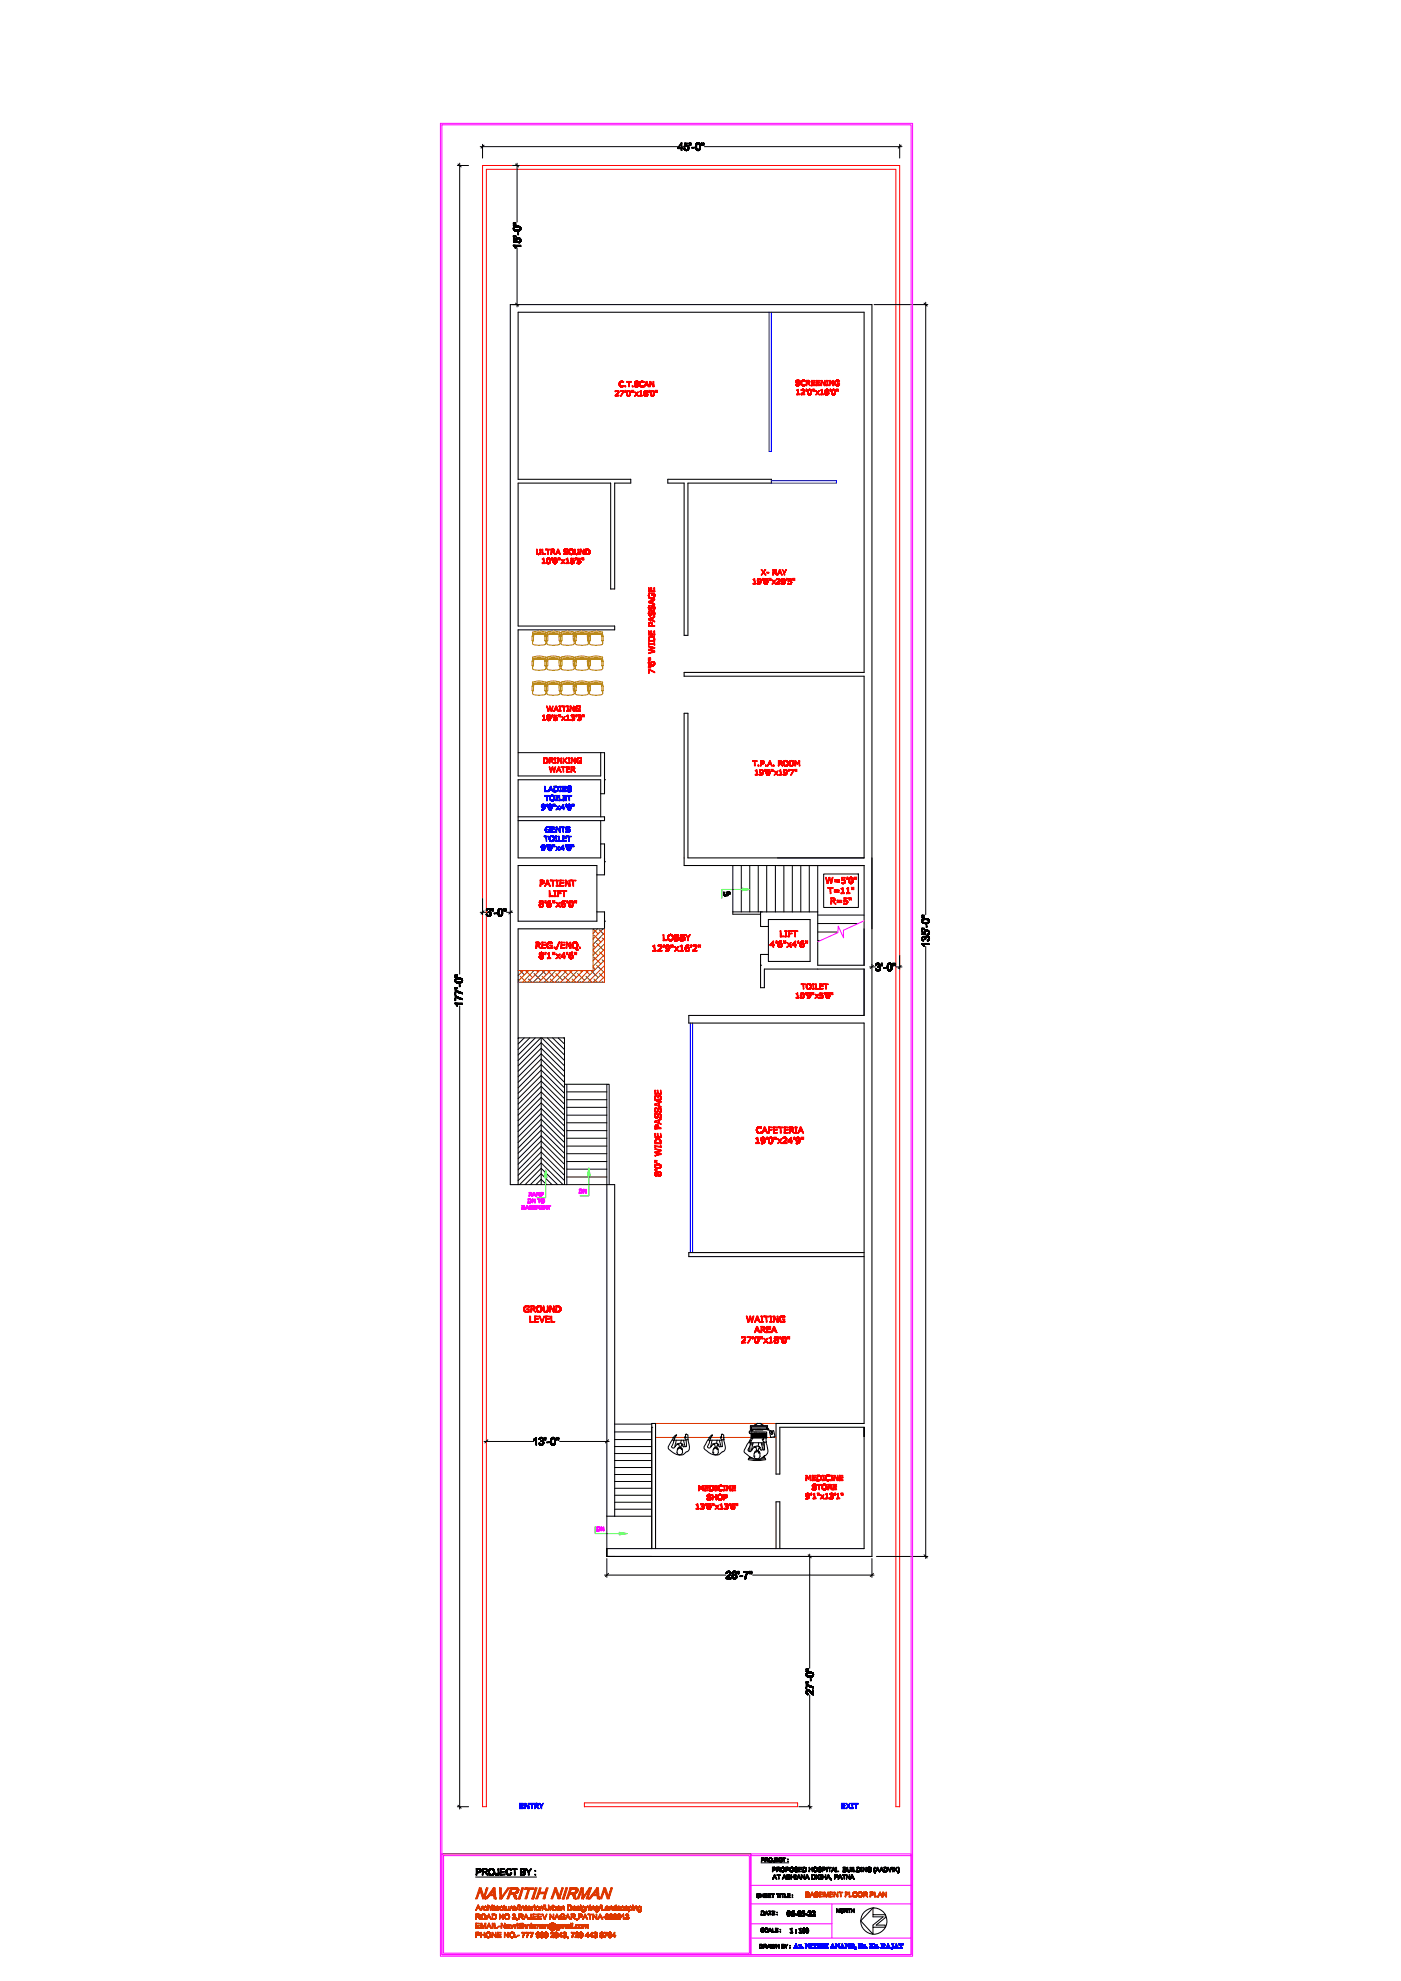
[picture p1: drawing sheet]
<svg xmlns="http://www.w3.org/2000/svg" width="420mm" height="594mm" viewBox="0 0 420 594" stroke-linecap="round" stroke-linejoin="round" font-family="sans-serif">
<path d="M144.7 49.6h125.1v492.2h-1.1v-491h-122.8v491h-1.2zM175.3 540.7h63.9v1.1h-63.9z" fill="none" stroke="#f00" stroke-width=".3"/>
<path d="M200.3 143.7h31v1.2h-25v45.6h-1.1v-45.6h-4.9zM155.4 245h25.9v1.1h-25.9M182 355.3h2.3v99.4h-2.3zM259.1 375.6h-52.5v1.2h52.5M259.1 430.8v-2.8v36.4h-77.1M259.1 428h-25.2v14.1h-1.2v-15.2h26.4v-120.1h-52.5v-2.3h52.5v-13.9h-29.9v5.6h-1.1v-10h2.3v2.1h12.6v-12.5h-12.6v2h-2.3v-4.3h17.1v16h13.9v-29.9h-53.9v-45.7h1.1v43.4h52.8v-54.5h-53.9v-1.2h53.9v-108h-103.7v50.1h33.8v1.2h-4.9v31.7h-1.2v-31.7h-27.7v42.8h28.9v1.2h-28.9v43.8h24.7v-7h1.2v12.3h-1.2v-4.2h-24.7v23.5h24.7v-4.2h1.2v9.3h-2.3v-2.8h-23.6v16.7h23.6v-2.8h2.3v5h-25.9v76.8h-2.4v-264h108.5v375.5h-79.5h2.3M182 466.8v-2.4v2.4M195.5 464.4v-37.5h1.1v37.5M232.7 464.4v-14h1.2v14" fill="none" stroke="#000" stroke-width=".32"/>
<path d="M230.6 93.6v41.8h.7v-41.8M231.3 144.2h19.5v.7h-19.5M207 306.8v68.8M207.7 306.8v68.8" fill="none" stroke="#00f" stroke-width=".3"/>
<g fill="none" stroke="#952500" stroke-width=".3">
<path d="M179.2 278.5l-1.3 1.4M179.8 278.9l1.5 1.5M180.8 278.5l-2.9 3.1M181.3 279.8l-3.4 3.4M181.3 278.5v16h-25.9M155.4 293.7l.2 .3M156 291.1l1.2 1.2M156 292.8l1.8 1.7M156.9 291.1l-1.5 1.5M157.7 291.1l2 2.1M158.5 293.6l.9 .9M158.6 291.1l-3.2 3.1"/>
<path d="M160.1 291.1l-3.4 3.4M160.1 291.9l2.1 2.1M160.9 291.1l.5 .4M161 294.4l.1 .1M161.8 291.1l-3.5 3.4M162.6 292.8l1.8 1.7M162.6 291.1l1.2 1.2M163.4 291.1l-3.4 3.4M164.2 291.1l2 2.1M165 293.6l1 .9M165.1 291.1l-3.5 3.4M166.7 291.1l-3.4 3.4"/>
<path d="M166.7 291.9l2 2.1M167.4 291.1l.5 .4M167.5 294.4l.1 .1M168.3 291.1l-3.4 3.4M169.1 292.8l1.8 1.7M169.1 291.1l1.3 1.2M170 291.1l-3.5 3.4M170.8 291.1l2 2.1M171.6 293.6l1 .9M171.6 291.1l-3.5 3.4M173.2 291.9l2.1 2.1M173.3 291.1l-3.5 3.4"/>
<path d="M174 291.1l.4 .4M174.1 294.4l.1 .1M174.9 291.1l-3.5 3.4M175.6 291.1l1.3 1.2M175.7 292.8l1.8 1.7M176.5 291.1l-3.4 3.4M177.3 291.1l2.1 2.1M177.9 290l.7 .7M177.9 285.1l1.5 1.5M177.9 283.4l.7 .7M178.1 293.6l1 .9M178.1 287.1l2.1 2"/>
<path d="M178.1 280.5l2.1 2M178.9 289.5l2.1 2M178.9 282.9l2.1 2.1M179.4 280.1l-1.5-1.6v12.6h-22.5M179.8 291.9l1.5 1.6M179.8 285.4l1.5 1.5M180.6 294.4l.1 .1M180.6 287.8l.7 .8M180.6 281.3l.7 .7M181.3 281.4l-3.4 3.5M181.3 283.1l-3.4 3.4M181.3 284.6l-3.4 3.5"/>
<path d="M181.3 286.3l-3.4 3.5M181.3 287.9l-6.6 6.6M181.3 289.6l-5 4.9M181.3 291.2l-3.3 3.3M181.3 292.9l-1.7 1.6M196.6 426.9h36.1M196.6 431.1h36.1"/>
</g>
<g fill="none" stroke="#000" stroke-width=".3">
<path d="M137.2 49.6h3.3M137.4 49.2l.9 .9M137.9 48.9v243.2M144 44h59.2M144.7 43.3v4.1M145.2 43.5l-.9 .9M153.7 49.6h2.1M154.6 49.2l.9 .9M155.1 48.9v17.7M211.3 44h59.2M269.8 43.3v4.1M270.3 43.5l-.9 .9"/>
<path d="M155.1 74.3v17.7M153.7 91.3h2.1M154.6 90.9l.9 .9M262.1 91.3h16.2M277.1 90.9l1 .9M277.6 90.6v183.7M155.4 225.7h24.7M180.1 238v7M180.1 246.1v7M219.8 259.6v14.6h8.3M222.3 259.6v13.9M224.9 259.6v13.9"/>
<path d="M227.4 259.6v13.9M229.9 259.6v13.9M232.5 259.6v13.9M235.1 259.6v13.9M237.6 259.6v13.9M240.2 259.6v13.9M242.7 259.6v13.9M245.2 259.6v13.9M144 273.6h1.8M144.7 269.5v4.8M145.2 273.1l-.9 1M152 273.6h1.7"/>
<path d="M153.5 273.1l-.9 1M179 262.4v11.1M219.8 273.5h8.8M230.4 277.8v8.4M245.2 274.4h13.9M245.2 277h12.2M245.2 279.5h6.1M247 262.1h10.4v10h-10.4zM245.2 282h.9M260.8 290h1.8M261.5 289.3v.2M261.9 289.5l-.9 .9"/>
<path d="M268.7 290h1.8M269.8 286.5v4.2M270.3 289.5l-.9 .9M277.6 283.8v183.6M137.9 301.7v240.8M155.4 319.6l6.9-6.9 7 6.9M155.4 311.2h13.9v44.1M155.6 311.2l-.2 .2M157.2 311.2l-1.8 1.9M158.9 311.2l-3.5 3.5M160.5 311.2l-5.1 5.2M162.2 311.2l-6.8 6.8"/>
<path d="M162.3 311.2v44.1M162.5 311.2l6.8 6.8M164.1 311.2l5.2 5.2M165.7 311.2l3.6 3.5M167.4 311.2l1.9 1.9M169 311.2l.3 .2M155.4 339.3l6.9-6.9 7 6.9M155.4 337.7l6.9-7 7 7M155.4 336.1l6.9-7 7 7M155.4 334.4l6.9-7 7 7M155.4 332.8l6.9-7 7 7M155.4 331.1l6.9-6.9 7 6.9"/>
<path d="M155.4 329.5l6.9-6.9 7 6.9M155.4 327.9l6.9-7 7 7M155.4 326.2l6.9-7 7 7M155.4 324.6l6.9-7 7 7M155.4 322.9l6.9-6.9 7 6.9M155.4 321.3l6.9-6.9 7 6.9M169.3 325.2h12.7M170 327.4h12M170 329.8h12M170 332.1h12M170 334.4h12M170 336.7h12"/>
<path d="M170 339.1h12M170 325.2v30.1M155.4 355.3h26.6v-30.1h.7v30.1M155.4 354l6.9-6.9 7 6.9M155.4 352.5l6.9-7 7 7M155.4 350.8l6.9-7 7 7M155.4 349.2l6.9-7 7 7M155.4 347.5l6.9-6.9 7 6.9M155.4 345.9l6.9-7 7 7M155.4 344.3l6.9-7 7 7M155.4 342.6l6.9-7 7 7M155.4 341l6.9-7 7 7"/>
<path d="M155.8 355.3l6.5-6.5 6.5 6.5M157.5 355.3l4.8-4.9 4.9 4.9M159.1 355.3l3.2-3.3 3.2 3.3M160.7 355.3l1.6-1.6 1.6 1.6M170 341.3h12M170 343.7h12M170 346h12M170 348.3h12M170 350.6h12M170 353h12M145.2 432.3h14.9M146.3 431.8l-.9 .9"/>
<path d="M167.8 432.3h14.9M182.5 431.8l-1 .9M184.3 438h11.2M184.3 435.9h11.2M184.3 433.8h11.2M184.3 431.7h11.2M184.3 429.4h11.2M184.3 427.1h11.2M195.5 428h.1M195.5 428v36.4M201.5 431.9l-1.1 2v.4l1.4 1.3M201.5 431.8l.2-.2a1.6 1.6 0 0 1 1.2-1.3l-.8 1.5 .1 .1-.8 2 .4 .3h.3l.5-.4-.2-.4 .4-1.5"/>
<path d="M201.7 431.7l.4 .3M202.2 431.9h3.5M202.3 431.3l-.2 .2M203.3 434.6l.3-.3 .6 .1 .1 .4 .2-.3 .1 .1M203.3 434.2l.6-.3a1.3 1.3 0 0 1 .3 2.3 .75 .75 0 0 1-1.1-.7zM203.5 433h-.6M203.5 433.2h-.4l-.5 .5M203.6 434.2h-.1M204.1 434.2l.2 .1M204.2 432.8l-.6 .1 .2 1.1M204.2 432.8l.3 .3-.3 1M204.3 431.9l-.1 .8"/>
<path d="M204.5 433.4l.4 .5 .5-.1M204.6 432.9l-.3 .1M204.6 433.2l.3 .2M205.9 435.4a2.64 2.64 0 0 1-4 .2M206.3 431.6l-.5 .2M206.4 431.9l.1 .6a2.37 2.37 0 0 1-.3 2.8l-.3 .1M206.4 431.8l-.1-1.5-.5-.3-.3 .2 .2 .9-.4-.2 .2 .6 .3 .1 .1 2.2-.3 .1-.6-2M212.3 431.9l-1.2 2v.4l1.4 1.3M212.3 431.8l.2-.2a1.68 1.68 0 0 1 1.2-1.3l-.8 1.5-.7 2.1 .1 .2 .6 .1 .5-.4-.2-.1 .4-1.8M212.5 431.7l.2 .3 3.8-.1M213.1 431.3l-.2 .2M213.8 435.5h.1"/>
<path d="M214 434.6l.4-.3 .5 .1 .2 .4 .1-.3 .2 .1M214.1 434.2l.5-.3a1.3 1.3 0 0 1 .3 2.3 1.09 1.09 0 0 1-1.2-.7 1.09 1.09 0 0 1 .4-1.3zM214.2 433h-.6M214.3 433.2h-.4l-.6 .5M214.4 434.2h-.2M214.5 434l-.2-1 .6-.2 .4 .3-.4 1M214.9 434.2l.2 .1M215.1 431.9l-.2 .8M215.3 433.4a.6 .6 0 0 0 .9 .4M215.3 432.9l-.2 .1M215.3 433.2l.4 .2M217.1 431.6l-.5 .2"/>
<path d="M217.1 431.9l.1 .6a2.14 2.14 0 0 1-.3 2.8l-.2 .1a2.73 2.73 0 0 1-4.1 .2M217.1 431.8l-.1-1.5-.5-.3-.2 .2 .1 .9-.4-.2 .2 .6 .3 .1 .2 2.2-.3 .1-.7-2M224.5 437.4l3.3 .3 1.7-.3M224.5 432.7l-1.3 2.2-.1 .5 1.6 1.4 .1 .3-.4 .6 1.7 .3 3.5-.3-.3-1.2M224.5 432.6l.2-.2a1.98 1.98 0 0 1 1.3-1.5l-.9 1.6-.2 1.1-.6 1.2 .5 .5h.3l.5-.5-.2-.1 .5-2M224.6 434.3l.1 1M224.7 432.5l.4 .2M224.8 437.1l.9 .2M224.9 433.7l.1 1.6M225 433.3h.7M225 433h.8M225 427.8h5.2"/>
<path d="M225.1 437v.1M225.2 429.4h4.7v1.9h-4.7zM225.2 432.7h3.9M225.3 429.1l-.3-.1-.3 .4 .2 .5h.3M225.3 429l.3 .1 .3-.4-.5 .3M225.3 429.2l-.3-.1-.3 .3 .3 .5h.2M225.3 428h4.6v.6h-4.6zM225.3 428.5h4.6M225.4 432l-.5 .2M225.4 430.1h.8v.9h-.8zM225.4 430.1h.2v.9h-.2zM225.4 429.7h.8v.2h-.8z"/>
<path d="M225.4 430.2h.4M225.4 430.2h.8M225.4 430.6h.8M225.6 429.9h.1M225.6 430.1h.6v.1M225.6 430.8h.6h-.4v.2zM225.6 430.4h.6M225.8 429.9h.1M225.8 430.1v.9h.4v-.2M226 430.1l.2 .1M226 430.2v.6M226.1 429.9h.1"/>
<path d="M226.1 436.7h.1M226.3 435.7l.8-.4 .4 .2 .1 .3 .1-.3 .1 .2M226.3 429.7l.6 .2h-.6zM226.3 429.8l.5 .1M226.4 428.7h2.4M226.4 435.3l.8-.4a1.58 1.58 0 0 1 .1 2.6 1.04 1.04 0 0 1-1.1-.4 1.04 1.04 0 0 1 0-1.2zM226.4 430.4l-.1-.3v.1h.5v.2M226.4 427.5h2.4M226.5 429.8v.1M226.6 433.9h-.7M226.6 430.8v.2h-.3v-.2h.6v.2h-.6v-.2l.2 .2M226.6 429.8v.1"/>
<path d="M226.6 430.1v.3M226.7 434.1h-.5l-.6 .6M226.7 430.8l-.2-.2 .2 .4 .1-.2M226.8 435.2l-.2 .1M226.8 430.1v.1M226.9 430.1v.3h-.6v-.3h1.6v.1M226.9 430.6l.2 .2v-.2h.4v.2h-.6zM226.9 430.1l.2 .1M226.9 430.8l.2 .2zM226.9 430.1h2.9v.9M226.9 429.8l.8 .2M226.9 429.8h.1"/>
<path d="M226.9 435l-.1-1.3h.5l.5 .3-.4 1.1M226.9 430.1v.9h2.9M226.9 429.8h1.6v.2h-.7v-.2M227.1 429.8v.1M227.1 430.1v.1M227.2 430.2l.1 .4M227.2 426.8l-.4 .4-.4 .1v.2h-1.4v1.2h3.8M227.2 426.9h.8M227.3 430.2v.2h.7M227.3 429.8h.4l-.4 .1M227.3 428.7h-.2h.2M227.3 435.2l.3 .1"/>
<path d="M227.3 430.1v.1M227.4 430.2v.4M227.5 430.8h.4v.2M227.5 430.8h1.5v.2M227.5 430.2v-.1v.1M227.5 428.7h-.2h.2M227.5 429.8v.1M227.5 432.7l-.1 .9M227.6 430.2v.2M227.6 430.4v-.2h.4v.2M227.6 430.6v.2M227.7 434.4l.5 .5 .6-.1"/>
<path d="M227.7 429.8v.4M227.7 430.8v.2M227.8 428.7h-.2h.2M227.8 430.2v.4M227.8 433.7l-.3 .1M227.8 434.1l.4 .2M227.8 429.8l.4 .1M227.8 430.6v.2M228 430.4h1.2v.2M228 426.8l.3 .4 .5 .1M228 428.7h-.2h.2M228 429.8v.1"/>
<path d="M228 430.2v.8M228.1 430.2v-.1v.1M228.1 430.4v.2M228.2 429.8l.3 .1zM228.2 430.2v.2M228.2 430.6v.2M228.3 430.1v.1M228.3 433h.9M228.4 429.8v.1M228.4 430.2v.6M228.5 430.2v-.1v.1l.2-.1 .2 .1M228.5 430.1h.4v.1"/>
<path d="M228.5 433.3h.7l-.1 1.5M228.5 430.2v.4M228.6 430.2v.2M228.6 430.6v.2M228.7 429.8h.7l-.7 .1M228.7 429.8h.7v.2h-.7zM228.7 430.4v.2M228.8 427.5h1.4v1.2h-1.4M228.8 427.3v.2M228.8 430.2v.2M228.8 430.6v.2M228.9 430.1h.3v.5"/>
<path d="M228.9 429.8v.1M228.9 430.4v.2l.1-.2M229 436.8l-.1 .3M229 430.2v.2M229 430.6v.2M229 430.2v-.1v.1M229 429.8v.1M229.1 430.2v.2M229.2 430.8l-.2-.2h-1.5v.4h-.3v-.2h.3v.2M229.2 430.4h.2v.2v-.2h.4h-.2v-.2h.2v.4h-2.9M229.2 430.6l.2 .2M229.2 430.1l.2 .1"/>
<path d="M229.2 437.1l-.9 .2M229.2 429.8v.1M229.3 430.8l-.2 .2v-.2h.7v.2M229.3 436.5a2.98 2.98 0 0 1-4.5 .3M229.4 430.2v.2l.1-.2M229.4 430.6h.4v.2h-.4zM229.4 430.6v.4M229.4 430.1h.4v.1h-2.9M229.6 430.8v.2M229.6 429.8l.2 .1zM229.6 429.8l.2 .2zM229.6 430.1v.1"/>
<path d="M229.8 432.4l-.6 .1M229.8 432.7l.2 .7a2.46 2.46 0 0 1-.4 3.1h-.3M229.8 432.6l-.1-1.7-.5-.3-.1 .2h-.2l.1 1-.3-.3-.1 .1 .3 .6 .3 .1 .1 2.5-.3 .1-.7-2.2M230.1 428.3l.4 .2-.2 .4M230.3 428.7l.5 .2M230.4 428.7v.2M230.8 429h.5l.2 .4M230.8 429.4l.4 1.7M231.1 430a.37 .37 0 0 1 .4-.6 .37 .37 0 0 1 .3 .6M231.2 429.9l.1 .3 .4-.3M231.2 429.7h.5M231.5 429.4v.3"/>
<path d="M231.5 429.4h.1M231.9 429l-1.1 .3M232 429l.3 1.8M232.3 430.8l-1 .3M182 454.7v9.7M184.3 454.7h11.2M184.3 452.6h11.2M184.3 450.5h11.2M184.3 448.4h11.2M184.3 446.3h11.2M184.3 444.3h11.2M184.3 442.2h11.2"/>
<path d="M184.3 440.1h11.2M181.3 472.3h36.4M182 467.4v5.6M182.5 471.8l-1 1M184.3 466.8h11.2M225.7 472.3h36.4M242.4 466.3l.9 .9M242.7 466.8h.8M242.8 466.1v34.2M261.5 467.4v5.6M261.9 471.8l-.9 1M262.8 466.8h15.5"/>
<path d="M277.1 466.3l1 .9M242.8 508.3v34.2M132.5 556h92.7M137.2 541.8h3.3M137.4 541.4l.9 .9M228.2 558.6h8.3M239.6 541.8h3.9M242.4 541.4l.9 .9M142.6 562.9h18.3M261.8 572.2v2h3.7v.9l-2.7 2.2h2.7v.6h-3.7v2.1l-3.7-4zM261.8 574.2v.6h3.1l-3.1 2.5v.6"/>
<circle cx="262.1" cy="576.1" r="3.9"/>
</g>
<g fill="#000" stroke="#000" stroke-width=".3">
<path d="M204.2 44.5l.3 .6h-.3zM205.1 44.5h.3zM205.2 44l.5-.1zM205.9 43.9h.5zM205.4 42.9h1.1v.3zM208.8 43.1h.5zM153.9 68.7l.3 .4zM153.9 68.6l.3 .5zM153.9 68.6h.3zM153.9 68.5l.3 .1zM154 68.9l.2 .2zM154 68.8l.2 .3z"/>
<path d="M154.1 68.9l.1 .2zM154.1 68.2l.8-.1zM154.2 68.7v.4zM154.2 68.6v.5zM154.2 72.3l.7 .1-.9 .2zM154.2 68.8v.3zM154.3 68.9l-.1 .2zM154.2 69.1l.2-.2zM154.4 68.9l-.2 .2zM154 68.2h.4zM154.2 69.1l.3-.2zM154.2 69.1l.4-.1z"/>
<path d="M154.1 68.2h.4zM154.1 68.2h.5zM154.2 69.1l.5-.1zM154.1 68.2l.6-.1zM154.2 69.1l.6-.1zM154.2 69.1l.7-.1zM154.1 68.2l.7-.1zM154.9 71.5v.5zM154.2 69.1l.9-.1zM155.1 69l.9 .1zM155.2 68.1l.9 .1zM155.2 69l.8 .1z"/>
<path d="M155.3 68.1l.8 .1zM155.3 69l.7 .1zM155.4 68.1l.7 .1zM155.4 69l.6 .1zM155.5 69l.5 .1zM155.6 69l.4 .1zM155.6 68.2h.5zM155.7 68.2h.4zM155.7 68.9l.3 .2zM155.8 68.9l.2 .2zM155.8 68.2h.4zM155.9 68.9l.1 .2z"/>
<path d="M156 68.7v.4zM156 68.6v.5zM156 68.5l.3 .1zM156 68.4l.3 .1zM156.1 68.9l-.1 .2zM153.9 73.5h2.3v.3zM156.2 68.9l-.2 .2zM156.2 68.8l-.2 .3zM156.2 68.7l-.2 .4zM156.3 68.6l-.3 .5zM156 68.6h.3zM146 272.6l.5 .1z"/>
<path d="M145.8 274.2h.3zM146.4 273.4v.3zM149.5 272.7h.5zM217.8 267.5l.1 .7zM218.4 268.1h.5zM218.4 268.2v.4h-.2zM218.2 267.5h.4zM218.8 267.8h.1zM276.4 276.4l.3 .3zM276.4 276.3l.3 .4zM276.4 276.2h.3zM276.4 276.1l.3 .1z"/>
<path d="M276.5 276.5l.2 .2zM276.5 276.6l.2 .1zM276.7 276.4v.3zM276.7 276.3v.4zM276.7 276.2v.5zM276.7 279.9l.7 .2-.9 .1zM276.7 276.5v.2zM276.8 276.5l-.1 .2zM276.7 276.7l.2-.1zM276.9 276.5l-.2 .2zM276.5 275.9h.4zM276.7 276.7l.3-.1z"/>
<path d="M276.7 276.7l.4-.1zM276.5 275.8h.5zM276.5 275.8h.6zM276.7 276.7l.5-.1zM276.5 275.8h.7zM276.7 276.7l.6-.1zM276.7 276.7l.7-.1zM276.5 275.8h.8zM277.4 279.1v.6zM276.7 276.7l.9-.1zM276.5 275.8h.9zM277.6 276.6l.9 .1z"/>
<path d="M277.7 275.8h.9zM277.7 276.6l.8 .1zM277.8 276.6l.7 .1zM277.9 275.8h.7zM277.9 276.6l.6 .1zM278 276.6l.5 .1zM278.1 276.6l.4 .1zM278.1 275.8h.5zM278.2 275.8h.4zM278.2 276.6l.3 .1zM278.3 276.6l.2 .1zM278.3 275.9h.4z"/>
<path d="M278.3 276.5l.2 .2zM278.4 276.5l.1 .2zM278.4 276.4l.1 .3zM278.5 276.3v.4zM278.5 276.2v.5zM278.5 276.1l.3 .1zM278.5 276.1h.3zM278.5 276.7l.1-.1zM278.5 276.7l.2-.2zM278.7 276.5l-.2 .2zM278.7 276.4l-.2 .3zM278.7 276.3l-.2 .4z"/>
<path d="M278.8 276.3l-.3 .4zM278.5 276.2h.3zM136.4 294.2l.3 .3zM136.4 294.1l.3 .4zM136.4 294h.3zM136.5 294.4l.2 .1zM136.5 294.3l.2 .2zM136.7 294.2v.3zM136.7 294.1v.4zM136.7 294v.5zM136.7 298.9v1.2h-.2zM136.7 297.2v1.1h-.2z"/>
<path d="M136.7 294.3v.2zM136.8 294.4l-.1 .1zM136.7 294.5l.2-.1zM136.7 294.5l.1-.1zM136.5 293.7h.3zM136.7 294.5l.3-.1zM136.7 294.5h.3zM136.5 293.7h.5zM136.7 294.5h.4zM136.7 294.5h.5zM136.5 293.7l.7-.1zM136.7 294.5h.6z"/>
<path d="M136.7 294.5h.7zM136.5 293.7l.8-.1zM136.7 294.5h.8zM136.5 293.7l.9-.1zM137.5 294.5h1zM137.7 293.6l.9 .1zM137.7 294.5h.8zM137.8 294.5h.7zM137.9 293.6l.7 .1zM137.9 294.5h.6zM138 294.5h.5zM138.1 294.5h.4z"/>
<path d="M138.1 293.7h.5zM138.2 293.7h.4zM138.2 294.4l.3 .1zM138.3 293.7h.4zM138.3 294.4l.2 .1zM138.4 294.3l.1 .2zM138.4 294.2l.1 .3zM138.5 294.1v.4zM138.5 294v.5zM138.5 294h.2zM138.5 293.9l.2 .1zM138.5 299.7l.2 .1z"/>
<path d="M138.5 297.9l.2 .1zM138.5 294.5l.1-.1zM137.5 299.4h1.2v.4zM137.5 297.7h1.2v.3zM138.5 294.5l.2-.1zM138.7 294.3l-.2 .2zM138.7 294.2l-.2 .3zM262.8 289l.5 .1zM262.6 290.5h.3zM263.1 289.8v.2zM266.3 289.1h.5zM276.8 282.2h.2z"/>
<path d="M277.4 281.1v.5zM277.4 281v.6zM277.5 281.1l.1 .4zM277.6 281v.5zM278.5 281.5v.5zM276.4 282.9h2.3v.3zM136.4 300.8h2.3v.3zM160.6 431.6l.3 1.8h-.3zM161.8 431.3h.5zM161.6 432.8h.3zM162.2 432v.3zM165.3 431.3h.5z"/>
<path d="M218.5 471.5h.6zM219.6 472.4h.6zM220.3 472.4h.6zM220.3 471.5h.6zM241.7 502.4l.2 .3zM241.7 502.3l.2 .4zM241.7 502.2h.2zM241.7 502.1l.2 .1zM241.7 502.5l.2 .2zM241.7 501.9h.4zM241.8 502.6l.1 .1zM241.9 502.4v.3z"/>
<path d="M241.9 502.3v.4zM241.9 502.2v.5zM242 505.3v1.1h-.3zM242 502.4l-.1 .3zM242.1 502.5l-.2 .2zM241.9 502.7l.3-.1zM241.9 502.7l.2-.2zM241.9 502.7l.4-.1zM242.1 508.2h.2zM241.8 501.8h.5zM241.9 502.7l.5-.1zM241.9 502.7l.6-.1z"/>
<path d="M241.8 501.8l.6-.1zM241.9 502.7l.7-.1zM241.8 501.8l.7-.1zM241.8 501.8l.8-.1zM241.9 502.7l.8-.1zM241.9 502.7l.9-.1zM241.8 501.8l.9-.1zM242.8 502.6l1 .1zM243 501.7l.8 .1zM243 502.6l.8 .1zM243.1 502.6l.7 .1zM243.1 501.7l.7 .1z"/>
<path d="M243.2 501.7l.6 .1zM243.3 502.6l.5 .1zM243.4 502.6l.4 .1zM243.4 501.8h.5zM243.5 501.8h.4zM243.5 502.6l.3 .1zM243.6 501.9h.4zM243.6 502.5l.2 .2zM243.7 502.4l.1 .3zM243.8 502.3v.4zM243.8 502.2v.5zM243.8 502.1l.2 .1z"/>
<path d="M243.8 502.1h.2zM243.8 508.2h.2zM243.8 506.1h.2zM243.9 502.6l-.1 .1zM244 502.4l-.2 .3zM244 502.3l-.2 .4zM243.8 502.2h.2zM228.3 557.2v1.1zM228.5 557.9l-.2 .4zM228.3 557.2h.5zM229 557.7h.2zM228.9 557.3l.3 .1z"/>
<path d="M229.4 557.2v1.1zM229.6 557.8l-.2 .5zM229.4 557.2h.6zM230.1 557.6h.2zM229.9 557.3h.4zM230.7 557.3h.4zM231.6 560l.2 .2-.2 1.1zM231.8 558.1h.2zM231.6 560h.6zM232.7 557.8l-.1 .5zM232.9 560l.2 .2-.2 1.1zM232.7 557.8l.7-.1z"/>
<path d="M232.6 558.3l.8-.1zM232.6 557.2l.8 .1zM232.9 560h.7zM233.8 557.3h.3zM235.1 557.3l.2 1h-.2zM234.8 557.2l.8 .1zM235.6 560l.2 .2-.2 1.1zM235.6 560h.6zM240.8 560h.5zM246.6 560l.2 .2-.2 1.1zM246.6 560h.5zM249.9 560.1l.2-.1 .5 1.3z"/>
<path d="M252.9 560h.5zM257 560h.5zM263.1 560.1l.2-.1 .5 1.3zM264.5 560l.5 1.3-.6-1.2zM265.1 560h.5zM143.1 561.6v.7h-.3zM142.8 560.4h.8zM143.7 560.7l.5-.1zM144.7 560.4l.2 .2-.2 1.7zM144.9 561.5v.8h-.2zM144.7 560.4h.9zM145.5 560.6h.6z"/>
<path d="M147.3 560.4h.2zM150.2 561.4v.7l-.2 .2zM150.2 561.4l1.1-.2v.2zM150 560.4h1.4v.2zM150 562.3l1.4-.2v.2zM152 560.6h.6zM152.6 560.4h.2zM153.2 561.6l.3 .1zM154.2 560.6l.3 1.7h-.3zM153.6 560.4h1.5v.2zM156.8 560.6l.6 .1zM156.8 561.4l.6 .1z"/>
<path d="M156.1 560.4h.7zM159.1 560.4h.3l-.7 1.1zM228.2 568.6l-.1 .5zM228.1 567.9l.1 .5zM228.3 573.1v1.2zM228.4 573.2l-.1 1.1zM228.3 573.1h.4zM228.9 568.6l.1 .5zM228.9 567.9l.1 1.2zM229.4 568.6l-.1 .5zM229.6 573.9l-.2 .4zM229.5 578.4h.3z"/>
<path d="M229.8 573.1l-.4 1.2zM229.9 573.1l.5 1.2zM229.4 568.6l.7-.2zM230.1 573.9l.3 .4zM229.3 569.1l.8-.2zM229.3 567.9l.8 .1zM230.5 568.6l-.1 .5zM230.7 579.1l-.3 .3zM230.8 573.2l.2 1.1h-.2zM230.9 578.3l-.5 1.1zM231 578.3l.5 1.1zM230.5 568.6l.6-.2z"/>
<path d="M230.4 569.1l.8-.2zM230.4 567.9l.8 .1zM231.2 579.1l.3 .3zM230.5 573.1l.9 .1zM231.7 573.8l-.1 .5zM231.7 568l.2 1.1h-.2zM231.8 560.8v.5h-.2zM232 563.2l-.3 .3zM231.4 567.9l.9 .1zM231.7 573.8l.6-.2zM231.6 579.4l.7-.1zM231.6 574.3l.8-.2z"/>
<path d="M231.6 573.1l.8 .1zM232.4 562.2l.5 1.3-.6-1.2zM232.3 560.2h.3zM232.6 563.2l.3 .3zM232.7 578.9l-.2 .5zM233.1 560.7v.6h-.2zM233.2 568l.2 1.1h-.2zM232.7 578.9l.6-.1zM232.5 579.4l.9-.1zM232.5 578.3l.9 .1zM233.5 562.4l.1 1.1zM232.9 567.9l.8 .1z"/>
<path d="M233 562.2h1.1v.2zM234.6 568l.2 1.1h-.2zM234.9 563.2l-.3 .3zM234.3 567.9l.9 .1zM235.2 562.3l.1-.1 .5 1.3zM235.5 563.2l.3 .3zM235.8 560.8v.5h-.2zM235.3 569.1l.7-.2zM236.3 568.6l-.1 .5zM236.3 573.1h.2zM236 562.4l.4-.1zM236.5 573.1h.3z"/>
<path d="M236.3 560.2h.3zM236.3 568.6l.6-.2zM236.2 569.1l.8-.2zM236.2 567.9l.8 .1zM237 578.5h.2zM237.4 562.9v.6h-.2zM237.2 562.2h.2v.6zM238.1 562.9l.2 .6h-.2zM238.1 562.2h.2v1.3zM238.4 560.2l.4-.1zM239.3 563.2l-.3 .3zM239.5 573.1h.2z"/>
<path d="M239.6 562.2l.6 1.3-.7-1.2zM239.7 573.1h.3zM239.7 560.7l-.2 .6zM239.6 578.5h.2zM239.8 563.2l.4 .3zM239.7 560.7l.8-.2zM239.5 560h1v.2zM239.5 561.3l1-.1zM240.5 573.2h.2zM240.9 578.3h.1zM241 560.2v1l-.2 .1zM241 574.5h.2z"/>
<path d="M241.2 562.2h.2v1.3zM241.8 563.2l-.3 .3zM241.9 578.3h.2zM242.1 562.3l.1-.1 .5 1.3zM242.4 563.2l.3 .3zM242.4 573.4l.2-.1zM242.3 574.6l.3-.3zM242.7 573.3l.6 .1zM242.8 560.7v.6h-.2zM242.6 560h.2v.5zM243.5 560.7l.2 .6h-.2zM243.6 562.4v1l-.2 .1z"/>
<path d="M243.5 573.4l.2-.1zM243.5 560h.2v1.3zM243.5 574.6l.3-.3zM243.8 573.3l.6 .1zM243.4 562.2h.5zM245.4 560.2l.4-.1zM245.9 562.3l.4 .1zM246.3 563l.1-.2v.5zM246.8 560.8v.5h-.2zM246.8 562.9v.6h-.2zM246.6 562.2h.2v.6zM247.2 560.2h.3z"/>
<path d="M247.5 562.9l.2 .6h-.2zM247.5 562.2h.2v1.3zM248.2 563.2l-.4 .3zM248.4 562.3l.1-.1 .5 1.3zM248.7 560.2l.2 1.1zM248.7 563.2l.3 .3zM248.3 560h1v.2zM249.7 560.9l-.3 .4zM250.3 560.9l.3 .4zM250.3 562.2l.1 .2-.1 1.1zM250.4 563v.5h-.1zM250.3 562.2h.5z"/>
<path d="M250.9 562.4h.3zM250.7 561.3l.8-.1zM251.7 563.2l-.3 .3zM251.7 572.4l.1 1.2zM252.1 562.2l.5 1.3-.6-1.2zM252.2 572.6h.3zM252.3 563.2l.3 .3zM253.1 562.4l.1 1.1zM253.2 572.4v1.2zM253.4 573.1l-.2 .5zM253.4 560.7h.4zM252.7 562.2h1v.2z"/>
<path d="M253.2 572.4h.6zM253.9 572.9l.2-.1zM253.7 572.6h.4zM254.6 572.6l.2 1h-.2zM254.7 562.2h.2v1.3zM254.9 561h.2zM255 560.9h.1zM255 560h.1v.7zM254.3 572.4l.9 .2zM255.3 563.2l-.3 .3zM255.5 573.1l-.2 .5zM255.3 572.4l.2 .5z"/>
<path d="M255.7 562.2l.5 1.3-.7-1.2zM255.8 563.2l.4 .3zM256.1 573.1l.1 .5zM256.1 572.4l.1 1.2zM255.9 561.3l.8-.1zM257.2 560.2v1l-.2 .1zM259.7 560h.2v1.3zM260.8 560.1l.4 .1zM261.1 560.8l.2-.2v.5zM262.1 560.5h.2zM262.2 561.4l.2 .1zM262.2 560.2h.2z"/>
<path d="M262.9 560.9l-.3 .4zM263.5 560.9l.3 .4zM264.1 560.9l-.3 .4zM264.7 560.9l.3 .4zM265.3 560.2v1l-.2 .1zM269.4 560.2h.2zM227.8 583.1v1.1zM227.9 583.2l-.1 1zM227.8 583.1h.4zM229 583.1v1.1zM229.1 583.7l-.1 .5zM229 583.1h.6z"/>
<path d="M229.7 583.5h.2zM229.5 583.2h.3zM230.3 583.9l-.2 .3zM230.5 583.1l-.4 1.1zM230.6 583.1l.5 1.1zM230.8 583.9l.3 .3zM232 583.1l.2 .6zM233.6 583.1l.1 1.1zM234.4 583.1v1.1zM234.4 583.1h.4zM235 583.8h.2zM234.8 583.2h.3z"/>
<path d="M235.8 583.5l-.1 .2zM235.8 583.5v.2z"/>
<path d="M203.3 44.5h1.2zM204.2 44.5h.3v.6z"/>
<path d="M204.3 42.8l-.1 .5 .3-.5zM204.3 42.8l-.1 .5-.9 1zM204.2 43.3l-.9 1h.2zM203.3 44.3h.2l-.2 .2z"/>
<path d="M204.5 42.8l-.3 .5 .3 1zM204.2 43.3l.3 1h-.3z"/>
<path d="M204.8 44.3v.2h-.3zM203.3 44.5h1.2l.3-.2z"/>
<path d="M203.5 44.3h1.3zM203.3 44.5l.2-.2h1.3z"/>
<path d="M205.1 44.5h.3zM205.1 44.5h.3zM205.1 44.6l.3-.1zM205.1 44.6h.3zM205.2 44.7h.3zM205.2 44.7h.3zM205.2 44.7h.3zM205.2 44.7h.3z"/>
<path d="M205.2 44.8h.3zM205.2 44.8h.3zM205.2 44.8h.3z"/>
<path d="M205.2 44h.3zM205.2 44l.2 .1z"/>
<path d="M205.2 44h.3zM205.2 44l.4-.1z"/>
<path d="M205.2 44.9h.4zM205.2 44.9h.4z"/>
<path d="M205.2 44.9h.5zM205.2 44.9h.5zM205.2 44.9h.5z"/>
<path d="M205.2 44l.5-.1zM205.2 44l.4-.1z"/>
<path d="M205.5 43.8l.2 .1zM205.2 44l.5-.1zM205.6 43.2l-.1 .6-.3 .2z"/>
<path d="M205.7 45.2h.2zM205.7 45.1l.2 .1zM205.7 45.1h.3zM205.6 45.1h.4zM205.6 45.1h.5zM205.6 45.1h.5zM205.6 45.1h.5zM205.5 45.1h.6zM205.5 45.1h.7zM205.5 45.1h.7zM205.5 45.1h.7zM205.4 45.1h.8zM205.4 45.1h.8zM205.4 45l.8 .1zM205.4 45h.9zM205.4 45h.9zM205.4 45h1zM205.3 44.9l1.1 .1zM205.3 44.9l1.1 .1zM205.3 44.9h1.1z"/>
<path d="M205.3 44.9h.6zM205.3 44.9h.6zM205.3 44.9h.5z"/>
<path d="M205.9 44.9h.5zM205.9 44.9h.5z"/>
<path d="M205.7 43.9h.7zM205.7 43.9h.7z"/>
<path d="M205.8 43.6h.2zM205.8 43.6h.3zM205.7 43.6h.4zM205.7 43.6l.4 .1zM205.7 43.6l.4 .1zM205.7 43.7h.5zM205.7 43.7h.5zM205.7 43.7h.5zM205.6 43.7h.6zM205.6 43.7h.6zM205.5 43.7h.7zM205.5 43.7h.8zM205.5 43.7h.8zM205.5 43.8h.9z"/>
<path d="M206 44.9h.4zM206 44.9h.4zM206 44.9h.4z"/>
<path d="M206 43.9h.5zM206.1 43.9h.4zM206.1 43.9l.4 .1z"/>
<path d="M205.9 43.9h.6zM205.9 43.9h.6zM205.9 43.9h.5zM205.9 43.9h.5z"/>
<path d="M206.1 44.8l.3 .1zM206 44.9h.4z"/>
<path d="M206.1 43.9l.4 .1zM206.1 44h.4zM206.2 44h.4z"/>
<path d="M206.2 44.8h.3zM206.1 44.8h.4zM206.1 44.8h.4z"/>
<path d="M206.2 44h.4zM206.2 44h.4zM206.2 44.1l.4-.1zM206.2 44.1h.4zM206.3 44.2h.3zM206.3 44.2h.3zM206.3 44.2h.3zM206.3 44.2h.3zM206.3 44.3l.3-.1zM206.3 44.3h.3z"/>
<path d="M206.2 44h.4zM206.2 44h.4z"/>
<path d="M206.3 44.4h.3zM206.3 44.4h.3zM206.3 44.4l.3 .1zM206.3 44.4l.3 .1zM206.3 44.5h.3zM206.3 44.5h.3zM206.3 44.5h.3zM206.2 44.6h.4zM206.2 44.6l.4 .1zM206.2 44.6l.4 .1zM206.2 44.7h.4zM206.2 44.7h.4zM206.2 44.7h.4zM206.2 44.7h.3zM206.2 44.8l.3-.1z"/>
<path d="M205.7 43.9h.7zM205.5 43.8h.9z"/>
<path d="M205.4 42.9l1.1 .3h-.9zM205.4 42.9l-.2 1.1 .4-.8z"/>
<path d="M206.3 44.4l.3-.1zM206.3 44.4h.3z"/>
<path d="M206.9 43.2v.5zM206.9 42.8v.9zM206.9 42.8l.2 .9h-.2zM206.9 42.8l.2 .9 .1-.9zM207.2 42.8l-.1 .9z"/>
<path d="M207.5 44.2v.2zM207.5 44.2v.2l.8-.2zM207.5 44.4l.8-.2v.2z"/>
<path d="M208.6 43.7l.3 .1zM208.6 43.8h.3zM208.6 43.9l.3-.1zM208.6 43.9h.3zM208.6 43.9l.3 .1zM208.6 43.9l.3 .1z"/>
<path d="M208.6 44h.3zM208.6 44l.3 .1z"/>
<path d="M208.7 44.7h.3zM208.7 44.7l.3 .1zM208.7 44.7l.3 .1zM208.7 44.8l.4 .1zM208.7 44.8l.4 .1zM208.8 44.9h.4zM208.8 44.9h.4zM208.8 44.9h.4zM208.8 44.9h.4z"/>
<path d="M208.7 44.7h.3zM208.7 44.7h.3zM208.7 44.7h.3zM208.7 44.7h.3zM208.7 44.7l.3-.1zM208.7 44.6h.3zM208.7 44.6h.3zM208.7 44.5h.2zM208.7 44.5h.2zM208.7 44.5h.2zM208.7 44.5h.2zM208.7 44.4l.2 .1zM208.7 44.4l.2 .1zM208.6 44.4h.3zM208.6 44.4h.3zM208.6 44.3h.3zM208.6 44.3l.3-.1zM208.6 44.2h.3zM208.6 44.2h.3zM208.6 44.1l.3 .1zM208.6 44.1l.3 .1zM208.6 44l.3 .1zM208.6 44l.3 .1z"/>
<path d="M208.7 43.3l.3-.1zM208.7 43.3h.3zM208.7 43.3h.3zM208.7 43.3h.3zM208.7 43.3h.3zM208.7 43.3l.3 .1zM208.7 43.3l.3 .1zM208.7 43.4h.3zM208.7 43.4l.2 .1zM208.7 43.5h.2zM208.7 43.5h.2zM208.7 43.5l.2 .1zM208.7 43.5l.2 .1zM208.7 43.6l.2 .1zM208.7 43.6l.2 .1zM208.6 43.7h.3zM208.6 43.7h.3zM208.6 43.7l.3 .1z"/>
<path d="M208.8 43.1h.4zM208.8 43.1h.4zM208.8 43.1l.3 .1zM208.8 43.2h.3zM208.7 43.2h.3zM208.7 43.2h.3zM208.7 43.2h.3z"/>
<path d="M208.9 44.9h.5zM208.9 44.9h.4zM208.9 44.9h.4zM208.9 44.9h.4z"/>
<path d="M208.9 43.1h.5zM208.8 43.1h.5z"/>
<path d="M209.2 45.1l.2 .1zM209.2 45.1h.3zM209.2 45.1h.3zM209.2 45.1h.3zM209.1 45.1h.4zM209.1 45.1h.5zM209 45.1h.6zM209 45.1h.7zM209 45.1h.7zM209 45.1h.7zM208.9 45.1h.8zM208.9 45.1l.8-.1zM208.9 45.1l.8-.1z"/>
<path d="M208.9 44.9l.9 .1zM208.9 44.9l.9 .1zM208.9 45h.9zM208.9 45h.8z"/>
<path d="M209.4 43.1h.5zM209.4 43.1h.5zM209.4 43.1l.5 .1z"/>
<path d="M208.9 43.1h1zM208.9 43.1h1zM208.9 43h.9zM208.9 43h.9z"/>
<path d="M209.3 42.8h.2zM209.2 42.8h.3zM209.2 42.8h.3zM209.2 42.8h.3zM209.2 42.8l.4 .1zM209.1 42.9h.5zM209.1 42.9h.6zM209 42.9h.7zM209 42.9h.7zM209 42.9h.7zM209 43h.7zM208.9 43h.8zM208.9 43h.8zM208.9 43h.8zM208.9 43h.9z"/>
<path d="M209.4 44.9h.5zM209.4 44.9h.5zM209.4 44.9h.5z"/>
<path d="M209.5 44.9h.4zM209.5 44.9h.4zM209.5 44.9h.4zM209.5 44.9l.4-.1zM209.6 44.8h.3zM209.6 44.8l.3-.1zM209.7 44.7h.2zM209.7 44.7h.2zM209.7 44.7h.2zM209.7 44.7h.3z"/>
<path d="M209.5 43.1l.4 .1zM209.4 43.1l.5 .1z"/>
<path d="M209.7 43.3h.3zM209.7 43.3h.3zM209.7 43.4l.3-.1zM209.7 43.4h.3zM209.7 43.4l.4 .1zM209.7 43.4l.4 .1zM209.7 43.5h.4zM209.7 43.5h.4zM209.7 43.5h.4zM209.7 43.5h.4zM209.8 43.6l.3-.1zM209.8 43.6h.3zM209.8 43.7l.3-.1zM209.8 43.7h.3z"/>
<path d="M209.7 43.3h.3zM209.7 43.3h.3zM209.7 43.3h.3z"/>
<path d="M209.7 44.6h.3zM209.7 44.6h.3z"/>
<path d="M209.8 44l.3 .1zM209.8 44l.3 .1zM209.8 44.1l.3 .1zM209.8 44.1l.3 .1zM209.8 44.2h.3zM209.8 44.2h.3zM209.8 44.3l.3-.1zM209.8 44.3h.3zM209.8 44.4l.3-.1zM209.8 44.4h.3zM209.8 44.4h.3zM209.7 44.5l.4-.1zM209.7 44.5l.4-.1zM209.7 44.5h.4z"/>
<path d="M209.5 43.2h.4zM209.5 43.2h.4zM209.6 43.2h.3zM209.6 43.2h.3zM209.7 43.3h.3z"/>
<path d="M209.5 43.2h.4zM209.5 43.2h.4z"/>
<path d="M209.7 44.7l.3-.1zM209.7 44.7h.3zM209.7 44.7h.3z"/>
<path d="M209.7 44.5h.4zM209.7 44.5h.4zM209.7 44.5h.3zM209.7 44.6l.3-.1z"/>
<path d="M209.8 44h.3zM209.8 44l.3 .1z"/>
<path d="M209.8 43.7h.3zM209.8 43.7l.3 .1zM209.8 43.7l.3 .1zM209.8 43.9l.3-.1zM209.8 43.9h.3zM209.8 43.9l.3 .1zM209.8 43.9l.3 .1z"/>
<path d="M210.3 42.8l.3 .4v-.4zM210.3 42.8l.3 .4h-.3zM210.3 43.2l.3 .5v-.5zM210.3 43.2l.3 .5z"/>
<path d="M210.8 42.8l.3 .4v-.4zM210.8 42.8l.3 .4h-.3zM210.8 43.2l.3 .5v-.5zM210.8 43.2l.3 .5z"/>
<path d="M153.9 73.5v.2l2.3 .1zM153.9 73.7l2.3 .1z"/>
<path d="M153.9 68.6l.3 .5zM153.9 68.6h.3v.5z"/>
<path d="M153.9 66.8v.3l.4-.3zM153.9 67.1l.4-.3v.3zM154.3 66.8v.3l.4-.3zM154.3 67.1l.4-.3z"/>
<path d="M153.9 67.3v.3l.4-.3zM153.9 67.6l.4-.3v.3zM154.3 67.3v.3l.4-.3zM154.3 67.6l.4-.3z"/>
<path d="M154 68.3l.2 .1zM153.9 68.4h.3z"/>
<path d="M154 68.2l.3 .1zM154 68.3h.3z"/>
<path d="M154 73.8h2.2zM153.9 73.7l2.3 .1z"/>
<path d="M154.1 73.8h.3zM154.1 73.9l.3-.1zM154.2 73.9l.2-.1z"/>
<path d="M154.1 68.1h2zM155.1 68.1h1zM155.2 68.1l.9 .1z"/>
<path d="M153.9 68.4l.3 .1zM153.9 68.4l.3 .1z"/>
<path d="M153.9 68.4h.3zM153.9 68.4h.3z"/>
<path d="M154.2 73.9l.2-.1zM154.4 73.8l-.2 .2zM154.4 73.8l-.1 .3z"/>
<path d="M154 71.4l.2 .9v-.9zM154 71.4l.2 .9-.2 .3z"/>
<path d="M154.2 68h1.8zM154.2 68h1.8z"/>
<path d="M154.4 73.8v.3zM154.4 73.8v.4z"/>
<path d="M154.2 68h1.7zM154.2 68h1.7z"/>
<path d="M154 68.2h.4zM154 68.2l.3 .1z"/>
<path d="M154 68.2h.4zM154.1 68.2h.3z"/>
<path d="M154.4 69.3h1.3zM154.4 69.3h1.3zM154.5 69.3h1.2zM154.5 69.3h1.1zM154.6 69.3h1zM154.6 69.3h1zM154.6 69.3h1zM154.6 69.3h.9zM154.7 69.3h.8z"/>
<path d="M154.5 73.8l-.1 .4zM154.4 73.8v.4z"/>
<path d="M154.6 74l-.2 .2zM154.4 74.2l.2-.1z"/>
<path d="M154.6 73.9l-.2 .3zM154.5 73.9l-.1 .3z"/>
<path d="M154.1 68.2h.5zM154.1 68.2h.5z"/>
<path d="M154.4 74.2l.3-.1zM154.4 74.2l.3-.1zM154.4 74.2h.3zM154.4 74.3h.3zM154.4 74.3h.3z"/>
<path d="M154.7 71.9v.2zM154.7 71.9v.2zM154.7 71.9v.3zM154.7 71.8v.4zM154.7 71.8v.4zM154.7 71.7v.5zM154.7 71.7v.5zM154.7 71.7v.5zM154.7 71.7v.6zM154.7 71.7v.6zM154.8 71.7v.7zM154.8 71.6v.8zM154.8 71.6l.1 .8zM154.8 71.6l.1 .8z"/>
<path d="M154.7 69.3h.7zM154.7 69.3h.7zM154.8 69.3h.6zM154.8 69.3h.6zM154.9 69.3h.5zM154.9 69.3h.4zM154.9 69.3h.4zM154.9 69.3h.3zM155 69.3h.2z"/>
<path d="M154.5 74.4l.2-.1zM154.5 74.3h.2zM154.5 74.3h.2zM154.5 74.3h.2z"/>
<path d="M154.3 71h.4zM153.9 71h.8zM153.9 71l.8-.2v.2zM153.9 70.7v.3l.8-.2zM153.9 70.7l.8 .1z"/>
<path d="M154.9 72.2v.2zM154.9 72v.4z"/>
<path d="M154.9 71.5v.5zM154.9 71.5v.9z"/>
<path d="M154.9 71.5v.4zM154.9 71.5v.5zM154.9 71.5v.5z"/>
<path d="M155 72.2l-.1 .2zM154.9 72.2v.2z"/>
<path d="M154.9 71.5l.2 .3zM154.9 71.5l.2 .3zM154.9 71.5l.1 .4z"/>
<path d="M154.9 72.4h.2zM154.9 72.4l.2 .1zM154 72.6l1.1-.1z"/>
<path d="M155 72.3l-.1 .1zM155 72.3l-.1 .1z"/>
<path d="M154.2 69.1h1.8zM154.2 69.1h1.8zM154.2 69.1h1.8zM154.2 69.1h1.8zM154.2 69.1h1.8z"/>
<path d="M155 67.9h.2zM155 67.9h.3zM154.9 67.9h.4zM154.9 67.9h.4zM154.8 67.9h.5zM154.8 67.9h.6zM154.7 67.9h.7zM154.7 67.9h.7zM154.7 67.9h.7zM154.7 67.9h.8zM154.6 67.9h.9zM154.6 67.9h1zM154.6 67.9h1zM154.6 67.9h1zM154.6 67.9h1zM154.6 67.9h1zM154.6 67.9h1zM154.5 67.9h1.2zM154.4 67.9h1.3z"/>
<path d="M154 72.6l1.2-.1zM154 72.6l1.1 .1 .1-.2z"/>
<path d="M154.1 68.1h1zM154.1 68.1h1zM154.1 68.1h.9z"/>
<path d="M154.9 71.5l.3 .2zM154.9 71.5l.2 .2zM154.9 71.5l.2 .2z"/>
<path d="M154.9 71.5l.5 .1zM154.9 71.5l.4 .1zM154.9 71.5l.4 .1z"/>
<path d="M155.4 71.6l.6-.1zM155.5 71.6l.5-.1zM155.6 71.6l.4-.1z"/>
<path d="M155.3 71.3h.2zM155.3 71.3h.3zM155.3 71.3h.3zM155.3 71.3h.3zM155.2 71.3h.4zM155.2 71.3h.5zM155.1 71.3h.6zM155.1 71.3h.7zM155.1 71.3h.7zM155.1 71.3h.7zM155.1 71.3h.7zM155.1 71.4l.7-.1zM155 71.4h.8zM155 71.4h.9zM154.9 71.5l1-.1z"/>
<path d="M155.3 70.4h.2zM155.3 69.6v.8h.2zM155.3 69.6h.2v.8z"/>
<path d="M155.5 68.1l.6 .1zM155.6 68.2h.5z"/>
<path d="M155.6 68.2h.5zM155.6 68.2h.5z"/>
<path d="M155.6 72.5l.5 .1zM155.6 72.5l.5 .1-.5 .2zM155.6 72.8l.5-.2z"/>
<path d="M155.6 71.6l.4-.1zM155.7 71.7l.3-.2zM155.8 71.7l.2-.2z"/>
<path d="M154.4 67.9h1.4zM154.4 67.9h1.4zM154.4 67.9h1.4zM154.4 67.9l1.4 .1zM154.3 68h1.5zM154.3 68h1.6z"/>
<path d="M155.6 72.8l.2-.1zM155.6 72.8l.3-.1z"/>
<path d="M155.7 72.5h.4zM155.6 72.5h.5zM155.6 72.5h.5z"/>
<path d="M154.4 69.3l1.4-.1zM154.4 69.3h1.4z"/>
<path d="M155.8 68.9l.2 .2zM155.8 68.9l.2 .2z"/>
<path d="M155.8 71.7l.2-.2zM156 71.5l-.1 .2zM156 71.5l-.1 .3z"/>
<path d="M155.8 68.2h.4zM155.8 68.2h.4z"/>
<path d="M155.6 72.8l.4-.1zM155.6 72.8l.4-.1z"/>
<path d="M155.9 72.4h.2zM155.8 72.4h.3zM155.8 72.4l.3 .1z"/>
<path d="M156 71.5v.4zM156 71.5v.4zM156 71.5v.4z"/>
<path d="M154.9 71.5h1.1zM154.9 71.5h1.1z"/>
<path d="M155.9 68.3h.3zM156 68.4l.2-.1z"/>
<path d="M155.8 68.2l.4 .1zM155.8 68.2l.4 .1z"/>
<path d="M155.6 72.8l.4-.2zM155.6 72.8l.5-.2z"/>
<path d="M154.9 71.5h1.1zM154.9 71.5h1.1z"/>
<path d="M154.2 69.1h1.8zM154.2 69.1h1.8zM154.2 69.1l1.7 .1zM154.3 69.2h1.6zM154.3 69.2h1.5zM154.4 69.2h1.4zM154.4 69.2h1.4z"/>
<path d="M156 68.4h.2zM156 68.4l.3 .1z"/>
<path d="M156 68.4h.2zM156 68.4h.2z"/>
<path d="M156 72l.3 .2zM156 72.1l.3 .1zM156 72.2h.3zM156 72.2h.2zM156 72.2l.2 .1zM156 72.2l.2 .1zM156 72.3h.2zM156 72.3h.2zM155.9 72.4l.3-.1zM155.9 72.4h.3zM155.9 72.4h.3z"/>
<path d="M156 71.5v.5zM156 71.5v.5z"/>
<path d="M154.9 71.5h1.1zM154.9 71.5l.5 .1zM154.9 71.5l.5 .1z"/>
<path d="M156.1 71.5l-.1 .5zM156 71.5v.5z"/>
<path d="M154.1 68.1h2zM154.2 68h1.8zM154.2 68h1.8zM154.2 68h1.8z"/>
<path d="M156.1 71.7l-.1 .3zM156.1 71.6l-.1 .4z"/>
<path d="M154.1 73.8h2.1zM154.1 73.8h.3z"/>
<path d="M156 72l.2-.1zM156.2 71.8l-.2 .2z"/>
<path d="M156.2 71.7l-.2 .3zM156.1 71.7l-.1 .3z"/>
<path d="M156 72h.3zM156 72l.3 .2zM156 72l.3 .2z"/>
<path d="M156 72h.3zM156 72h.3z"/>
<path d="M156.3 68.6l-.3 .5zM156 68.6v.5l.3-.5z"/>
<path d="M145.8 274.2h.3zM145.8 274.2h.3zM145.8 274.2h.3zM145.8 274.2h.3zM145.9 274.3l.2-.1zM145.9 274.3h.2z"/>
<path d="M145.9 274.4h.3zM145.9 274.4h.3zM145.9 274.4h.3zM145.9 274.4h.3zM145.9 274.4h.3zM145.9 274.5l.3-.1z"/>
<path d="M145.9 273l.2 .1zM145.9 273h.2zM145.9 273h.2zM145.9 273h.3zM145.9 272.9l.3 .1zM145.9 272.9l.3 .1zM145.9 272.8l.3 .1zM145.9 272.8h.3zM145.9 272.8h.3zM145.9 272.8h.3zM145.9 272.8h.4z"/>
<path d="M145.9 274.5h.4zM145.9 274.5h.4z"/>
<path d="M145.9 274.5h.5zM145.9 274.5h.5zM145.9 274.5h.5z"/>
<path d="M146.4 273.7l.5-.2zM146.4 273.7l.5-.2z"/>
<path d="M145.9 272.8l.5-.1zM145.9 272.8h.4z"/>
<path d="M146.4 273.7l.5-.2zM146.4 273.7l.5-.2z"/>
<path d="M146.4 273.4l.6 .1zM146.5 273.4l.5 .1z"/>
<path d="M146.4 273.7l.6-.2zM146.4 273.7l.6-.2z"/>
<path d="M146 272.7h.5zM146 272.7h.4zM145.9 272.8l.5-.1zM145.9 272.8l.5-.1z"/>
<path d="M146.5 272.7h.6zM146.6 272.7h.5zM146.6 272.7l.5 .1z"/>
<path d="M146 272.6l1.1 .1zM146 272.6l1.1 .1zM146 272.6h1zM146 272.6h1z"/>
<path d="M146.4 272.5h.2zM146.4 272.5h.2zM146.3 272.5h.3zM146.3 272.5h.4zM146.3 272.5h.4zM146.2 272.5h.5zM146.2 272.5h.5zM146.2 272.5h.6zM146.2 272.5h.6z"/>
<path d="M146 274.5h.6zM146 274.5h.5z"/>
<path d="M146 274.5h1.1zM146 274.5h1.1z"/>
<path d="M146.6 274.5h.5zM146.6 274.5h.5z"/>
<path d="M146.5 273.7l.6-.1zM146.5 273.7l.6-.1z"/>
<path d="M146.6 273.7h.5zM146.7 273.7h.4zM146.7 273.7h.5z"/>
<path d="M146.6 273.7h.5zM146.6 273.7h.5zM146.6 273.7l.5-.1z"/>
<path d="M146.6 272.7l.5 .1zM146.7 272.7l.4 .1zM146.7 272.8h.4zM146.7 272.8h.4zM146.8 272.8h.3zM146.8 272.8h.3zM146.8 272.8l.3 .1z"/>
<path d="M146.7 273.3l.3 .1zM146.6 273.4h.4zM146.6 273.4l.4 .1z"/>
<path d="M146.7 274.5h.4zM146.6 274.5h.5zM146.6 274.5h.5z"/>
<path d="M146.7 273.7h.5zM146.7 273.7h.5z"/>
<path d="M146.7 273.3h.4zM146.7 273.3h.4zM146.7 273.3h.4z"/>
<path d="M146.8 272.8l.3 .1zM146.9 272.8l.2 .1zM146.9 272.9l.3 .1zM146.9 272.9l.3 .1zM146.9 273h.3zM146.9 273h.3zM146.9 273h.3zM146.9 273h.3zM146.9 273.1l.3-.1zM146.9 273.1h.3zM146.9 273.1h.3zM146.9 273.1h.3zM146.9 273.2l.3-.1zM146.9 273.2h.2zM146.8 273.3l.3-.1zM146.8 273.3h.3zM146.8 273.3h.3zM146.8 273.3h.3zM146.7 273.3h.4z"/>
<path d="M146.2 272.5h.7zM146.2 272.5l.7 .1zM146.2 272.5l.7 .1zM146.1 272.6h.8zM146 272.6h.9zM146 272.6h1z"/>
<path d="M146.9 273.8h.4zM146.9 273.8h.4zM146.9 273.8h.4zM146.9 273.8h.4zM146.9 273.9l.4-.1zM146.9 273.9h.4zM147 274l.3-.1zM147 274h.3zM147 274h.3zM147 274h.3z"/>
<path d="M146.9 274.3l.4 .1zM146.9 274.4h.4zM146.9 274.4h.4zM146.8 274.4h.4zM146.8 274.4l.4 .1zM146.8 274.4l.4 .1zM146.7 274.5h.5z"/>
<path d="M146.4 273.7l.6-.2zM146.4 273.4v.3l.6-.2z"/>
<path d="M147 274.1h.3zM147 274.1h.3zM147 274.2l.3-.1zM147 274.2h.3zM147 274.2h.3zM146.9 274.2h.4zM146.9 274.2l.4 .1zM146.9 274.2l.4 .1zM146.9 274.3l.4 .1z"/>
<path d="M146 274.6l1.1-.1zM146 274.6l1.1-.1zM146 274.6h1zM146 274.6l1 .1zM146 274.6l1 .1zM146.1 274.7h.9zM146.1 274.7h.8zM146.2 274.7h.7zM146.2 274.7h.7zM146.2 274.7h.7zM146.2 274.7h.6zM146.2 274.7h.6zM146.2 274.7h.5zM146.3 274.7h.4zM146.3 274.7h.4zM146.4 274.7h.3zM146.4 274.7l.2 .1zM146.4 274.8h.2z"/>
<path d="M146.8 273.7h.4zM146.8 273.7h.4zM146.8 273.7h.4zM146.9 273.8h.4z"/>
<path d="M147 274.1l.3-.1zM147 274.1l.3-.1z"/>
<path d="M147.6 272.8v.5zM147.6 272.5v.8zM147.6 272.5l.2 .8h-.2zM147.6 272.5l.2 .8 .1-.8zM147.9 272.5l-.1 .8z"/>
<path d="M148.2 273.8v.2zM148.2 273.8v.2l.8-.2zM148.2 274l.8-.2v.2z"/>
<path d="M149.3 273.3l.3 .1zM149.3 273.4h.3zM149.3 273.5l.3-.1zM149.3 273.5h.3zM149.3 273.5l.3 .1zM149.3 273.5l.3 .1z"/>
<path d="M149.3 273.6h.3zM149.3 273.6l.3 .1z"/>
<path d="M149.4 274.4h.3zM149.4 274.4h.3zM149.4 274.4h.3zM149.4 274.4l.4 .1zM149.4 274.4l.4 .1zM149.5 274.5h.4zM149.5 274.5h.4zM149.5 274.5h.4zM149.5 274.5h.4z"/>
<path d="M149.4 274.4h.3zM149.4 274.3h.3zM149.4 274.3h.3zM149.4 274.3h.3zM149.4 274.3l.3-.1zM149.4 274.2h.3zM149.4 274.2h.3zM149.4 274.2h.2zM149.4 274.2h.2zM149.4 274.1l.2 .1zM149.4 274.1l.2 .1zM149.4 274l.2 .1zM149.4 274l.2 .1zM149.3 274h.3zM149.3 274l.3-.1zM149.3 273.9h.3zM149.3 273.9l.3-.1zM149.3 273.8h.3zM149.3 273.8h.3zM149.3 273.7l.3 .1zM149.3 273.7l.3 .1zM149.3 273.7h.3zM149.3 273.6l.3 .1z"/>
<path d="M149.4 272.9l.3-.1zM149.4 272.9h.3zM149.4 273l.3-.1zM149.4 273l.3-.1zM149.4 273h.3zM149.4 273h.3zM149.4 273h.3zM149.4 273h.3zM149.4 273l.2 .1zM149.4 273.1h.2zM149.4 273.1h.2zM149.4 273.1l.2 .1zM149.4 273.1l.2 .1zM149.4 273.2l.2 .1zM149.4 273.2l.2 .1zM149.3 273.3h.3zM149.3 273.3h.3zM149.3 273.3l.3 .1z"/>
<path d="M149.5 272.7h.4zM149.5 272.7h.4zM149.5 272.7l.3 .1zM149.5 272.8h.3zM149.5 272.8h.2zM149.4 272.8h.3zM149.4 272.8h.3z"/>
<path d="M149.5 274.5h.6zM149.5 274.5h.5zM149.5 274.5h.5zM149.5 274.5h.5z"/>
<path d="M149.5 272.7h.6zM149.5 272.7h.5z"/>
<path d="M149.9 274.7l.2 .1zM149.9 274.7h.3zM149.9 274.7h.3zM149.9 274.7h.3zM149.8 274.7h.4zM149.8 274.7h.5zM149.7 274.7h.6zM149.7 274.7h.7zM149.7 274.7h.7zM149.7 274.7h.7zM149.6 274.7h.8zM149.6 274.7l.8-.1zM149.6 274.7l.8-.1z"/>
<path d="M149.5 274.5l1 .1zM149.5 274.5l1 .1zM149.6 274.6h.9zM149.6 274.6h.8z"/>
<path d="M150.1 272.7h.5zM150.1 272.7h.5zM150.1 272.7l.5 .1z"/>
<path d="M149.5 272.7h1.1zM149.5 272.7h1.1zM149.5 272.6h1zM149.6 272.6h.9z"/>
<path d="M150 272.5h.2zM149.9 272.5h.3zM149.9 272.5h.3zM149.9 272.5h.3zM149.9 272.5h.4zM149.8 272.5h.5zM149.8 272.5h.6zM149.7 272.5h.7zM149.7 272.5h.7zM149.7 272.5h.7zM149.7 272.6h.7zM149.6 272.6h.8zM149.6 272.6h.8zM149.6 272.6h.8zM149.6 272.6h.9z"/>
<path d="M150.1 274.5h.5zM150.1 274.5h.5zM150.1 274.5h.5z"/>
<path d="M150.2 274.5h.4zM150.2 274.5h.4zM150.2 274.5h.4zM150.2 274.5l.4-.1zM150.3 274.4h.3zM150.3 274.4h.3zM150.3 274.4h.3zM150.4 274.4h.2zM150.4 274.4h.2zM150.4 274.4h.3z"/>
<path d="M150.2 272.7l.4 .1zM150.1 272.7l.5 .1z"/>
<path d="M150.4 272.9l.3 .1zM150.4 273h.3zM150.4 273h.3zM150.4 273h.3zM150.4 273l.3 .1zM150.4 273l.3 .1zM150.4 273.1h.3zM150.4 273.1h.3zM150.4 273.1h.3zM150.4 273.1h.3zM150.5 273.2l.2-.1zM150.5 273.2h.2zM150.5 273.3l.2-.1zM150.5 273.3h.2z"/>
<path d="M150.4 272.9h.3zM150.4 272.9h.3zM150.4 272.9l.3 .1z"/>
<path d="M150.4 274.2h.3zM150.4 274.3l.3-.1z"/>
<path d="M150.5 273.6l.2 .1zM150.5 273.7h.2zM150.5 273.7l.2 .1zM150.5 273.7l.2 .1zM150.5 273.8h.2zM150.5 273.8h.2zM150.5 273.9l.2-.1zM150.5 273.9h.2zM150.5 274l.2-.1zM150.5 274h.2zM150.5 274h.2zM150.5 274h.2zM150.4 274.1l.3-.1zM150.4 274.1h.3z"/>
<path d="M150.2 272.8h.4zM150.2 272.8h.4zM150.3 272.8h.3zM150.3 272.8h.3zM150.4 272.9h.3z"/>
<path d="M150.2 272.8h.4zM150.2 272.8h.4z"/>
<path d="M150.4 274.3l.3-.1zM150.4 274.3l.3 .1zM150.4 274.3l.3 .1z"/>
<path d="M150.4 274.2l.3-.1zM150.4 274.2h.3zM150.4 274.2h.3zM150.4 274.2h.3z"/>
<path d="M150.5 273.6h.2zM150.5 273.6l.2 .1z"/>
<path d="M150.5 273.3h.2zM150.5 273.3l.2 .1zM150.5 273.3l.2 .1zM150.5 273.5l.2-.1zM150.5 273.5h.2zM150.5 273.5l.2 .1zM150.5 273.5l.2 .1z"/>
<path d="M151 272.5l.3 .3v-.3zM151 272.5l.3 .3h-.3zM151 272.8l.3 .5v-.5zM151 272.8l.3 .5z"/>
<path d="M151.5 272.5l.3 .3v-.3zM151.5 272.5l.3 .3h-.3zM151.5 272.8l.3 .5v-.5zM151.5 272.8l.3 .5z"/>
<path d="M217 268.2h.2zM217 268.2h.2zM217 268.2h.2zM217 268.2h.2zM217 268.3l.2-.1zM217 268.3h.2zM217 268.3h.2zM217 268.3h.2z"/>
<path d="M217 267.5v.7h.2zM217 267.5h.2v.7z"/>
<path d="M217.1 268.4h.2zM217.1 268.4h.2z"/>
<path d="M217 268.3h.2zM217 268.3l.2 .1zM217 268.3l.2 .1zM217 268.4h.2zM217 268.4h.2z"/>
<path d="M217 268.3h.2zM217 268.3h.2z"/>
<path d="M217.3 268.6h.4zM217.3 268.6h.4zM217.4 268.6h.3zM217.4 268.6h.3zM217.4 268.6h.3zM217.4 268.6h.2zM217.4 268.6h.2zM217.4 268.6h.2zM217.4 268.6h.2z"/>
<path d="M217.3 268.6h.4zM217.3 268.6h.4z"/>
<path d="M217.1 268.4h.2zM217.1 268.4l.3 .1zM217.1 268.4l.3 .1zM217.1 268.5h.3zM217.1 268.5h.3zM217.2 268.5h.2z"/>
<path d="M217.2 268.5h.2zM217.2 268.5h.2zM217.2 268.5h.2z"/>
<path d="M217.2 268.6l.3-.1zM217.2 268.6l.3-.1z"/>
<path d="M217.2 268.6l.7-.1zM217.2 268.6l.7-.1zM217.2 268.6h.6zM217.2 268.6h.6zM217.2 268.6h.6zM217.2 268.6h.6zM217.2 268.6h.6zM217.2 268.6h.6zM217.2 268.6h.5zM217.2 268.6h.5zM217.2 268.6h.5zM217.3 268.6h.4z"/>
<path d="M217.5 268.5h.4zM217.6 268.5h.3z"/>
<path d="M217.6 268.5h.3zM217.6 268.5h.3z"/>
<path d="M217.6 268.5h.3zM217.6 268.5h.3z"/>
<path d="M217.6 268.5h.3zM217.7 268.5h.2zM217.7 268.4l.2 .1zM217.7 268.4l.2 .1zM217.7 268.4h.2z"/>
<path d="M217.7 268.3h.2zM217.7 268.3l.2 .1zM217.7 268.3l.2 .1zM217.7 268.4h.2zM217.7 268.4h.2zM217.7 268.4h.2zM217.7 268.4h.2zM217.7 268.4h.2z"/>
<path d="M218.4 268.1h.5zM218.4 268.2l.5-.1z"/>
<path d="M218.4 268.1l-.2 .5zM218.4 267.6l-.2 1z"/>
<path d="M218.4 268.2h.2zM218.4 268.2h.2z"/>
<path d="M218.4 267.6h.5zM218.4 267.6h.5z"/>
<path d="M218.5 268.1h.4zM218.5 268.1h.4z"/>
<path d="M218.6 268.1h.3zM218.6 268.1h.3zM218.6 268.1h.3zM218.6 268.1h.3z"/>
<path d="M218.6 267.6h.3zM218.6 267.6h.3zM218.6 267.6h.3zM218.6 267.6h.3z"/>
<path d="M218.5 267.6h.4zM218.5 267.6h.4z"/>
<path d="M218.4 268.2h.2zM218.4 268.2h.2z"/>
<path d="M218.2 267.5h.4zM218.2 267.5v1.1l.2-1z"/>
<path d="M218.4 268.2h.3zM218.4 268.2h.3z"/>
<path d="M218.4 267.6l.2-.1zM218.4 267.6l.2-.1z"/>
<path d="M218.7 268l.2 .1zM218.6 268.1h.3z"/>
<path d="M218.7 267.7h.2zM218.8 267.7h.1zM218.8 267.7h.1zM218.8 267.7h.1zM218.8 267.7l.1 .1z"/>
<path d="M218.7 267.6l.2 .1zM218.7 267.6l.2 .1zM218.7 267.6h.2zM218.6 267.6h.3z"/>
<path d="M218.4 268.2h.4zM218.4 268.2h.4z"/>
<path d="M218.4 267.6l.3-.1zM218.4 267.6l.2-.1z"/>
<path d="M218.7 268h.2zM218.7 268l.2 .1z"/>
<path d="M218.8 267.7l.1 .1zM218.8 267.8h.1z"/>
<path d="M218.4 268.2l.4-.1zM218.4 268.2l.4-.1z"/>
<path d="M218.4 267.6l.4-.1zM218.4 267.6l.3-.1z"/>
<path d="M218.8 267.9h.1zM218.8 267.9h.1z"/>
<path d="M218.4 268.2l.4-.1zM218.4 268.2l.4-.1zM218.4 268.2l.5-.1z"/>
<path d="M218.4 267.6h.5zM218.4 267.6h.4zM218.4 267.6h.4zM218.4 267.6h.4zM218.4 267.6l.4-.1z"/>
<path d="M218.8 268l.1-.1zM218.8 268h.1zM218.8 268h.1zM218.8 268h.1z"/>
<path d="M276.4 276.2l.3 .5zM276.4 276.2h.3v.5z"/>
<path d="M276.4 274.4v.3l.4-.3zM276.4 274.7l.4-.3v.3zM276.8 274.4v.3l.4-.2zM276.8 274.7l.4-.2z"/>
<path d="M276.4 274.9v.3l.4-.3zM276.4 275.2l.4-.3v.3zM276.8 274.9v.3l.4-.2zM276.8 275.2l.4-.2z"/>
<path d="M276.5 275.9l.2 .1zM276.4 276h.3z"/>
<path d="M276.5 275.9h.3zM276.5 275.9h.3z"/>
<path d="M276.6 275.8h2zM277.6 275.8h1zM277.6 275.8h1z"/>
<path d="M276.4 276.1h.3zM276.4 276.1h.3z"/>
<path d="M276.4 276.1l.3-.1zM276.4 276h.3z"/>
<path d="M276.5 279.1l.2 .8v-.8zM276.5 279.1l.2 .8-.2 .3z"/>
<path d="M276.5 275.9h.4zM276.5 275.9h.3z"/>
<path d="M276.5 275.9l.4-.1zM276.5 275.9l.4-.1z"/>
<path d="M276.9 276.9h1.3zM276.9 276.9h1.3zM277 276.9h1.2zM277 276.9h1.1zM277.1 276.9h1zM277.1 276.9h1zM277.1 276.9h1zM277.1 276.9h.9zM277.2 276.9h.8z"/>
<path d="M276.5 275.8h.6zM276.5 275.8h.6z"/>
<path d="M277.2 279.6v.2zM277.2 279.5v.3zM277.2 279.5v.3zM277.2 279.4v.4zM277.2 279.4v.4zM277.2 279.4v.4zM277.2 279.4v.5zM277.2 279.4v.5zM277.2 279.4v.5zM277.2 279.4v.5zM277.3 279.3v.7zM277.3 279.2v.8zM277.3 279.2l.1 .9zM277.3 279.2l.1 .9z"/>
<path d="M277.2 276.9l.7 .1zM277.2 277h.7zM277.3 277h.6zM277.3 277h.6zM277.4 277h.5zM277.4 277h.3zM277.4 277h.3zM277.4 277h.3zM277.5 277h.2z"/>
<path d="M276.8 278.7l.4-.1zM276.4 278.7l.8-.1zM276.4 278.7l.8-.3v.2zM276.4 278.4v.3l.8-.3zM276.4 278.4h.8z"/>
<path d="M277.4 279.8v.3zM277.4 279.7v.4z"/>
<path d="M277.4 279.1v.6zM277.4 279.2v.9z"/>
<path d="M277.4 279.1v.5zM277.4 279.1v.5zM277.4 279.1v.6z"/>
<path d="M277.5 279.9l-.1 .2zM277.4 279.9v.2z"/>
<path d="M277.4 279.1l.2 .3zM277.4 279.1l.2 .3zM277.4 279.1l.1 .4z"/>
<path d="M276.7 276.7h1.8zM276.7 276.7h1.8zM276.7 276.7h1.8zM276.7 276.8l1.8-.1zM276.7 276.8h1.7z"/>
<path d="M276.6 275.8h1zM276.6 275.8h.9zM276.6 275.8h.8z"/>
<path d="M277.5 275.5h.2zM277.5 275.5h.2zM277.4 275.5h.3zM277.4 275.5h.4zM277.3 275.5h.5zM277.3 275.5h.6zM277.2 275.5h.7zM277.2 275.5h.7zM277.2 275.5h.7zM277.2 275.5h.8zM277.1 275.5h.9zM277.1 275.5h1zM277.1 275.5h1zM277.1 275.5h1zM277.1 275.5h1zM277.1 275.5l1 .1zM277 275.6h1.1zM277 275.6h1.2zM276.9 275.6h1.3z"/>
<path d="M277.4 279.1l.3 .2zM277.4 279.1l.2 .3zM277.4 279.1l.2 .3z"/>
<path d="M277.4 279.1l.5 .1zM277.4 279.1l.4 .1zM277.4 279.1l.3 .1z"/>
<path d="M277.9 279.2h.6zM278 279.2h.5zM278.1 279.2h.4z"/>
<path d="M277.8 278.9h.2zM277.8 278.9h.3zM277.7 278.9h.4zM277.7 278.9h.4zM277.7 278.9h.4zM277.7 279h.5zM277.6 279h.6zM277.6 279h.7zM277.6 279h.7zM277.6 279h.7zM277.6 279h.7zM277.6 279.1l.7-.1zM277.5 279.1h.8zM277.5 279.1h.9zM277.5 279.1h.9z"/>
<path d="M277.7 278h.3zM277.7 277.2v.8h.3zM277.7 277.2h.3v.8z"/>
<path d="M278 275.8h.6zM278.1 275.8h.5z"/>
<path d="M278.1 275.8h.5zM278.1 275.8h.5z"/>
<path d="M278.1 279.2h.4zM278.2 279.3l.3-.1zM278.3 279.3l.2-.1z"/>
<path d="M276.9 275.6h1.4zM276.9 275.6h1.4zM276.9 275.6h1.4zM276.9 275.6h1.4zM276.9 275.6h1.4zM276.8 275.6h1.6z"/>
<path d="M276.9 276.9l1.4-.1zM276.9 276.9h1.4z"/>
<path d="M278.3 276.6l.2 .1zM278.3 276.5l.2 .2z"/>
<path d="M278.3 279.3l.2-.1zM278.5 279.2l-.1 .2zM278.5 279.2l-.1 .2z"/>
<path d="M278.3 275.9h.4zM278.3 275.9h.4z"/>
<path d="M278.5 279.2l-.1 .3zM278.5 279.2l-.1 .4zM278.5 279.2l-.1 .4z"/>
<path d="M277.4 279.1h1zM277.4 279.1h1z"/>
<path d="M278.4 275.9h.3zM278.4 276l.3-.1z"/>
<path d="M278.3 275.9h.4zM278.3 275.9h.4z"/>
<path d="M277.4 279.1h1zM277.4 279.1l1.1 .1z"/>
<path d="M276.7 276.8h1.7zM276.7 276.8h1.7zM276.7 276.8h1.7zM276.8 276.8h1.6zM276.8 276.8h1.5zM276.9 276.8h1.4zM276.9 276.8h1.4z"/>
<path d="M278.4 276.1h.3zM278.5 276.1h.3z"/>
<path d="M278.4 276h.3zM278.4 276.1l.3-.1z"/>
<path d="M278.5 279.7l.3 .1zM278.5 279.8h.3zM278.5 279.8h.3zM278.5 279.8l.2 .1zM278.4 279.9h.3zM278.4 279.9h.3zM278.4 279.9h.3zM278.4 279.9h.3zM278.4 280l.3-.1zM278.4 280h.3zM278.4 280h.3z"/>
<path d="M278.5 279.2v.4zM278.5 279.2v.5z"/>
<path d="M277.4 279.1l1.1 .1zM277.4 279.1l.5 .1zM277.4 279.1l.5 .1z"/>
<path d="M278.6 279.2l-.1 .5zM278.5 279.2v.5z"/>
<path d="M276.6 275.8h2zM276.6 275.8l1.9-.1zM276.7 275.7h1.8zM276.7 275.7h1.7zM276.7 275.7h1.7zM276.7 275.6h1.7zM276.7 275.6h1.7z"/>
<path d="M278.6 279.3l-.1 .4zM278.6 279.2l-.1 .5z"/>
<path d="M278.5 279.7l.2-.2zM278.7 279.4l-.2 .3z"/>
<path d="M278.7 279.4l-.2 .3zM278.6 279.4l-.1 .3z"/>
<path d="M278.5 279.7h.3zM278.5 279.7l.3 .1zM278.5 279.7l.3 .1z"/>
<path d="M278.5 279.7l.3-.1zM278.5 279.7l.3-.1z"/>
<path d="M278.8 276.2l-.3 .5zM278.5 276.2v.5l.3-.5z"/>
<path d="M136.4 294l.3 .5zM136.4 294h.3v.5z"/>
<path d="M136.4 292.3v.3l.4-.3zM136.4 292.6l.4-.3v.3zM136.8 292.3v.3l.4-.3zM136.8 292.6l.4-.3z"/>
<path d="M136.4 292.8v.3l.4-.3zM136.4 293.1l.4-.3v.3zM136.8 292.8v.3l.4-.3zM136.8 293.1l.4-.3z"/>
<path d="M136.5 293.8h.2zM136.4 293.8h.3z"/>
<path d="M136.5 293.7l.3 .1zM136.5 293.8h.3z"/>
<path d="M136.6 293.6h2zM137.5 293.6h1.1zM137.6 293.6h1z"/>
<path d="M136.4 293.9l.3 .1zM136.4 293.9l.3 .1z"/>
<path d="M136.4 293.9l.3-.1zM136.4 293.8h.3z"/>
<path d="M136.7 293.5h1.7zM136.7 293.5h1.7z"/>
<path d="M136.7 298.7v.2zM136.7 298.7l-.2 1.4zM136.7 298.6l-.2 1.5zM136.5 298.5v1.6l.2-1.5zM136.5 298.5l.2 .1z"/>
<path d="M136.7 296.9v.3zM136.7 296.9l-.2 1.4zM136.7 296.8l-.2 1.5zM136.5 296.8v1.5l.2-1.5zM136.5 296.8h.2z"/>
<path d="M136.7 293.5h1.7zM136.7 293.5h1.7z"/>
<path d="M136.5 293.7h.3zM136.5 293.7l.3 .1z"/>
<path d="M136.5 293.7h.4zM136.5 293.7h.4z"/>
<path d="M136.8 298.7l-.1 .2zM136.8 298.7l-.1 .2z"/>
<path d="M136.8 297l-.1 .2zM136.8 296.9l-.1 .3z"/>
<path d="M136.9 294.7h1.3zM136.9 294.7h1.3zM137 294.7h1.2zM137 294.7h1.1zM137 294.7h1.1zM137 294.7h1zM137.1 294.7h.9zM137.1 294.7h.9zM137.2 294.7h.8z"/>
<path d="M136.7 298.9l.3-.1zM136.9 298.7l-.2 .2z"/>
<path d="M136.7 297.2l.3-.2zM136.9 297l-.2 .2z"/>
<path d="M136.5 293.7h.6zM136.5 293.7h.6z"/>
<path d="M136.7 298.9h.5zM136.7 298.9h.5z"/>
<path d="M136.7 298.9h.4zM136.7 298.9h.3z"/>
<path d="M136.7 297.2h.5zM136.7 297.2h.5z"/>
<path d="M136.7 297.2h.4zM136.7 297.2l.3-.1z"/>
<path d="M136.7 298.9l.5 .1zM136.7 298.9l.5 .1zM136.8 299h.5zM136.8 299h.5zM136.8 299l.6 .1zM136.8 299l.6 .1zM136.8 299.1h.6zM136.8 299.1h.6zM136.9 299.1h.5zM136.9 299.1h.5z"/>
<path d="M136.7 297.2h.5zM136.7 297.2h.5zM136.8 297.2h.5zM136.8 297.2h.5zM136.8 297.2l.6 .1zM136.8 297.2l.6 .1zM136.8 297.3h.6zM136.8 297.3h.6zM136.9 297.3h.5zM136.9 297.3h.5z"/>
<path d="M137.2 294.7l.7 .1zM137.2 294.8h.7zM137.3 294.8h.6zM137.3 294.8h.6zM137.4 294.8h.5zM137.4 294.8h.3zM137.4 294.8h.3zM137.4 294.8h.3zM137.5 294.8h.2z"/>
<path d="M136.8 296.5h.4zM136.4 296.5h.8zM136.4 296.5l.8-.2v.2zM136.4 296.2v.3l.8-.2zM136.4 296.2l.8 .1z"/>
<path d="M137 299.1h.5zM137 299.1l.5 .1zM137 299.1l.5 .1zM137 299.2h.6zM137 299.2h.6zM137.1 299.2h.6zM137.1 299.2h.6z"/>
<path d="M137 297.3h.5zM137 297.3l.5 .1zM137 297.3l.5 .1zM137 297.4h.6zM137 297.4h.6zM137.1 297.4h.6zM137.1 297.4h.6z"/>
<path d="M136.7 294.5h1.8zM136.7 294.5h1.8zM136.7 294.5h1.8zM136.7 294.6l1.8-.1zM136.7 294.6h1.7z"/>
<path d="M136.6 293.6h.9zM136.6 293.6h.9zM136.6 293.6h.8z"/>
<path d="M137.5 293.3h.2zM137.5 293.3h.2zM137.4 293.3h.3zM137.4 293.3h.4zM137.3 293.3h.5zM137.3 293.3h.6zM137.2 293.3h.7zM137.2 293.3h.7zM137.2 293.3h.7zM137.2 293.3h.8zM137.1 293.3h.9zM137.1 293.3h.9zM137.1 293.3h.9zM137.1 293.3h1zM137 293.3h1.1zM137 293.3l1.1 .1zM137 293.3l1.1 .1zM137 293.4h1.2zM136.9 293.4h1.3z"/>
<path d="M137.6 299.5l1.1 .3zM137.5 299.4l1.2 .4z"/>
<path d="M137.1 299.2h.6zM137.1 299.2h.7zM137.1 299.2h.7zM137.2 299.2h.7zM137.2 299.2h.7z"/>
<path d="M137.6 297.7l1.1 .3zM137.5 297.7l1.2 .3z"/>
<path d="M137.1 297.5h.6zM137.1 297.5h.7zM137.1 297.5h.7zM137.2 297.5h.7zM137.2 297.5h.7z"/>
<path d="M137.7 299.5l1 .3zM137.7 299.5l1 .3z"/>
<path d="M137.7 297.7l1 .3zM137.7 297.7l1 .3z"/>
<path d="M137.2 299.3h.7zM137.2 299.3h.8zM137.2 299.3h.8z"/>
<path d="M137.2 297.5h.7zM137.2 297.5h.8zM137.2 297.5h.8z"/>
<path d="M137.9 299.6l.8 .2zM137.8 299.6l.9 .2z"/>
<path d="M137.9 297.8l.8 .2zM137.8 297.8l.9 .2z"/>
<path d="M137.3 299.3h.7zM137.3 299.3h.7zM137.3 299.3h.7zM137.4 299.4h.7zM137.4 299.4h.7z"/>
<path d="M137.3 297.5h.7zM137.3 297.5h.7zM137.3 297.5h.7zM137.4 297.6h.7zM137.4 297.6h.7z"/>
<path d="M137.7 295.9h.3zM137.7 295.1v.8h.3zM137.7 295.1h.3v.8z"/>
<path d="M138 293.6l.6 .1zM138 293.7h.6z"/>
<path d="M138 299.6l.7 .2zM137.9 299.6l.8 .2z"/>
<path d="M138 297.9l.7 .1zM137.9 297.8l.8 .2z"/>
<path d="M138 293.7h.6zM138.1 293.7h.5z"/>
<path d="M138 299.6l.7 .2zM138 299.6l.7 .2z"/>
<path d="M138 297.9l.7 .1zM138 297.9l.7 .1z"/>
<path d="M136.9 293.4h1.3zM136.9 293.4h1.4zM136.8 293.4h1.5zM136.8 293.4l1.5 .1zM136.8 293.4l1.5 .1zM136.8 293.5h1.6z"/>
<path d="M138.2 299.7l.5 .1zM138.1 299.6l.6 .2z"/>
<path d="M138.2 297.9l.5 .1zM138.1 297.9l.6 .1z"/>
<path d="M136.9 294.7h1.3zM136.9 294.7h1.3z"/>
<path d="M138.2 294.4l.3 .1zM138.3 294.4l.2 .1z"/>
<path d="M137.4 299.4h.9zM137.4 299.4h.8zM137.4 299.4h.8zM137.4 299.4h.8z"/>
<path d="M137.4 297.7l.9-.1zM137.4 297.6h.8zM137.4 297.6h.8zM137.4 297.6h.8z"/>
<path d="M138.2 293.7h.5zM138.2 293.7h.5z"/>
<path d="M138.4 293.8h.3zM138.4 293.8h.3z"/>
<path d="M138.3 293.7l.4 .1zM138.3 293.7l.4 .1z"/>
<path d="M138.4 299.7l.3 .1zM138.2 299.7l.5 .1z"/>
<path d="M138.4 297.9l.3 .1zM138.2 297.9l.5 .1z"/>
<path d="M136.7 294.6h1.7zM136.7 294.6h1.7zM136.7 294.6l1.7 .1zM136.8 294.7h1.6zM136.8 294.7h1.5zM136.8 294.7h1.5zM136.8 294.7h1.4z"/>
<path d="M138.4 293.9h.3zM138.5 293.9l.2 .1z"/>
<path d="M138.4 293.8h.3zM138.4 293.9l.3-.1z"/>
<path d="M138.4 299.7l.3 .1zM138.4 299.7l.3 .1z"/>
<path d="M137.5 299.4h1zM137.4 299.4h1zM137.4 299.4h1zM137.4 299.4h1z"/>
<path d="M138.4 297.9l.3 .1zM138.4 297.9l.3 .1z"/>
<path d="M137.5 297.7h1zM137.4 297.7h1zM137.4 297.7h1zM137.4 297.7h1z"/>
<path d="M136.6 293.6h2zM136.6 293.6l1.9-.1zM136.7 293.5h1.8zM136.7 293.5h1.7z"/>
<path d="M137.5 299.4h1.2zM137.5 299.4h1.2zM137.5 299.4h1.1zM137.5 299.4h1.1zM137.5 299.4h1.1z"/>
<path d="M137.5 297.7h1.2zM137.5 297.7h1.2zM137.5 297.7h1.1zM137.5 297.7h1.1zM137.5 297.7h1.1z"/>
<path d="M138.7 294l-.2 .5zM138.5 294v.5l.2-.5z"/>
<path d="M262.6 290.5h.3zM262.6 290.5h.3zM262.6 290.6l.3-.1zM262.6 290.6h.3zM262.6 290.7l.3-.1zM262.6 290.7h.3z"/>
<path d="M262.6 290.7h.4zM262.6 290.7l.4 .1zM262.6 290.7l.4 .1zM262.6 290.8h.4zM262.6 290.8h.4zM262.7 290.9l.3-.1z"/>
<path d="M262.6 289.4l.3 .1zM262.6 289.4l.3 .1zM262.6 289.3h.3zM262.6 289.3h.4zM262.6 289.3h.4zM262.6 289.3h.4zM262.6 289.2l.4 .1zM262.6 289.2h.4zM262.6 289.2h.4zM262.7 289.2h.3zM262.7 289.2h.4z"/>
<path d="M262.7 290.9h.4zM262.7 290.9h.4z"/>
<path d="M262.7 290.9h.4zM262.7 290.9h.5zM262.7 290.9h.5z"/>
<path d="M263.1 290l.6-.1zM263.1 290l.6-.2z"/>
<path d="M262.7 289.2l.4-.1zM262.7 289.2h.4z"/>
<path d="M263.1 290l.6-.1zM263.1 290l.6-.1z"/>
<path d="M263.2 289.8h.6zM263.3 289.8h.5z"/>
<path d="M263.2 290l.6-.1zM263.2 290l.6-.1z"/>
<path d="M262.8 289.1h.5zM262.8 289.1h.4zM262.7 289.2l.4-.1zM262.7 289.2l.4-.1z"/>
<path d="M263.3 289.1h.5zM263.3 289.1h.5zM263.4 289.1l.4 .1z"/>
<path d="M262.8 289l1 .1zM262.8 289l1 .1zM262.8 289h1zM262.8 289h1z"/>
<path d="M263.1 288.8h.2zM263.1 288.8h.3zM263.1 288.8h.3zM263.1 288.8h.4zM263.1 288.8h.4zM263 288.9h.5zM263 288.9h.5zM263 288.9h.6zM263 288.9h.6z"/>
<path d="M262.8 290.9h.5zM262.8 290.9h.5z"/>
<path d="M262.8 290.9h1zM262.8 290.9h1z"/>
<path d="M263.3 290.9h.5zM263.4 290.9h.4z"/>
<path d="M263.3 290h.5zM263.3 290h.5z"/>
<path d="M263.4 290h.5zM263.5 290h.4zM263.5 290l.5 .1z"/>
<path d="M263.3 290h.6zM263.3 290h.6zM263.3 290h.5z"/>
<path d="M263.4 289.1l.4 .1zM263.5 289.1l.3 .1zM263.5 289.2h.3zM263.5 289.2h.3zM263.6 289.2h.3zM263.6 289.2h.3zM263.6 289.2l.3 .1z"/>
<path d="M263.5 289.7l.3 .1zM263.3 289.8h.5zM263.3 289.8h.5z"/>
<path d="M263.5 290.9h.4zM263.5 290.9h.4zM263.4 290.9h.5z"/>
<path d="M263.5 290l.5 .1zM263.5 290l.5 .1z"/>
<path d="M263.5 289.7h.3zM263.5 289.7h.3zM263.5 289.7h.3z"/>
<path d="M263.6 289.2l.3 .1zM263.7 289.2l.2 .1zM263.7 289.3h.3zM263.7 289.3h.3zM263.7 289.3h.3zM263.7 289.3h.3zM263.7 289.4l.3-.1zM263.7 289.4h.3zM263.7 289.5l.3-.1zM263.7 289.5h.3zM263.7 289.5h.3zM263.7 289.5h.3zM263.7 289.6l.3-.1zM263.7 289.6h.2zM263.6 289.7l.3-.1zM263.6 289.7h.3zM263.6 289.7h.3zM263.6 289.7h.3zM263.5 289.7h.4z"/>
<path d="M263 288.9h.7zM263 288.9l.7 .1zM263 288.9l.7 .1zM262.9 289h.8zM262.8 289h.9zM262.8 289h1z"/>
<path d="M263.7 290.2h.3zM263.7 290.2h.3zM263.7 290.2h.3zM263.7 290.2h.3zM263.7 290.3l.3-.1zM263.7 290.3h.3zM263.8 290.4l.2-.1zM263.8 290.4h.2zM263.8 290.4h.3zM263.8 290.4h.3z"/>
<path d="M263.7 290.7h.3zM263.7 290.7h.3zM263.7 290.8l.3-.1zM263.6 290.8h.4zM263.6 290.8l.4 .1zM263.6 290.8l.4 .1zM263.5 290.9h.5z"/>
<path d="M263.1 290l.7-.2zM263.2 289.8l-.1 .2 .7-.2z"/>
<path d="M263.8 290.5h.2zM263.8 290.5h.2zM263.8 290.5h.2zM263.8 290.5h.2zM263.8 290.6l.2-.1zM263.7 290.6h.3zM263.7 290.6l.3 .1zM263.7 290.6l.3 .1zM263.7 290.7h.3z"/>
<path d="M262.8 291l1-.1zM262.8 291l1-.1zM262.8 291h1zM262.8 291l1 .1zM262.8 291l1 .1zM262.9 291.1h.9zM262.9 291.1h.8zM263 291.1h.7zM263 291.1h.7zM263 291.1h.7zM263 291.1h.6zM263 291.1h.6zM263 291.1h.5zM263.1 291.1h.4zM263.1 291.1h.4zM263.1 291.1h.4zM263.1 291.1l.3 .1zM263.2 291.2h.2z"/>
<path d="M263.6 290.1h.4zM263.6 290.1h.4zM263.6 290.1h.4zM263.7 290.2h.3z"/>
<path d="M263.8 290.5l.3-.1zM263.8 290.5l.3-.1z"/>
<path d="M264.4 289.2v.5zM264.4 288.8v.9zM264.4 288.8l.2 .9h-.2zM264.4 288.8l.2 .9 .1-.9zM264.7 288.8l-.1 .9z"/>
<path d="M265 290.2v.2zM265 290.2v.2l.8-.2zM265 290.4l.8-.2v.2z"/>
<path d="M266.1 289.7l.3 .1zM266.1 289.8h.3zM266.1 289.8h.3zM266.1 289.8h.3zM266.1 289.9l.3 .1zM266.1 289.9l.3 .1z"/>
<path d="M266.1 290h.3zM266.1 290l.3 .1z"/>
<path d="M266.2 290.7h.3zM266.2 290.7l.3 .1zM266.2 290.7l.3 .1zM266.2 290.8l.4 .1zM266.2 290.8l.4 .1zM266.3 290.9h.3zM266.3 290.9h.3zM266.3 290.9h.4zM266.3 290.9h.4z"/>
<path d="M266.2 290.7h.3zM266.2 290.7h.2zM266.2 290.7h.2zM266.1 290.7h.3zM266.1 290.7l.3-.1zM266.1 290.6h.3zM266.1 290.6h.3zM266.1 290.5h.3zM266.1 290.5h.3zM266.1 290.5h.3zM266.1 290.5h.3zM266.1 290.4l.3 .1zM266.1 290.4l.3 .1zM266.1 290.4h.3zM266.1 290.4l.3-.1zM266.1 290.3h.3zM266.1 290.3l.3-.1zM266.1 290.2h.3zM266.1 290.2h.3zM266.1 290.1l.3 .1zM266.1 290.1l.3 .1zM266.1 290l.3 .1zM266.1 290l.3 .1z"/>
<path d="M266.2 289.3l.3-.1zM266.2 289.3h.3zM266.2 289.3h.2zM266.1 289.3h.3zM266.1 289.3h.3zM266.1 289.3l.3 .1zM266.1 289.3l.3 .1zM266.1 289.4h.3zM266.1 289.4l.3 .1zM266.1 289.5h.3zM266.1 289.5h.3zM266.1 289.5l.3 .1zM266.1 289.5l.3 .1zM266.1 289.6l.3 .1zM266.1 289.6l.3 .1zM266.1 289.7h.3zM266.1 289.7h.3zM266.1 289.7l.3 .1z"/>
<path d="M266.3 289.1h.4zM266.3 289.1h.3zM266.3 289.1l.3 .1zM266.3 289.2h.3zM266.3 289.2h.2zM266.2 289.2h.3zM266.2 289.2h.3z"/>
<path d="M266.3 290.9h.5zM266.3 290.9h.5zM266.3 290.9h.5zM266.3 290.9h.5z"/>
<path d="M266.3 289.1h.5zM266.3 289.1h.5z"/>
<path d="M266.7 291.1l.2 .1zM266.7 291.1h.3zM266.6 291.1h.4zM266.6 291.1h.4zM266.6 291.1h.4zM266.6 291.1h.5zM266.5 291.1h.6zM266.5 291.1h.6zM266.4 291.1h.7zM266.4 291.1h.8zM266.4 291.1h.8zM266.4 291.1l.8-.1zM266.4 291.1l.8-.1z"/>
<path d="M266.3 290.9l1 .1zM266.3 290.9l1 .1zM266.4 291h.9zM266.4 291h.8z"/>
<path d="M266.3 289.1h1zM266.3 289.1h1zM266.3 289h1zM266.4 289h.9z"/>
<path d="M266.8 288.8h.2zM266.7 288.8h.3zM266.7 288.8h.3zM266.6 288.8h.4zM266.6 288.8l.5 .1zM266.6 288.8l.5 .1zM266.6 288.9h.5zM266.5 288.9h.6zM266.5 288.9h.6zM266.5 288.9h.6zM266.4 289h.8zM266.4 289h.8zM266.4 289h.8zM266.4 289h.8zM266.4 289h.9z"/>
<path d="M266.9 290.9h.4zM266.8 290.9h.5zM266.8 290.9h.5z"/>
<path d="M267 290.9h.3zM267 290.9h.3zM267 290.9h.3zM267 290.9l.4-.1zM267 290.9l.4-.1zM267.1 290.8l.3-.1zM267.1 290.7h.3zM267.1 290.7h.3zM267.1 290.7h.3zM267.1 290.7h.4z"/>
<path d="M267 289.1l.3 .1zM267 289.2h.3zM267 289.2h.4zM267 289.2h.4zM267.1 289.2h.3zM267.1 289.2h.3zM267.1 289.3h.4z"/>
<path d="M266.9 289.1l.4 .1zM266.9 289.1l.4 .1zM266.8 289.1h.5zM266.8 289.1h.5z"/>
<path d="M267.1 289.3h.4zM267.2 289.3h.3zM267.2 289.4l.3-.1zM267.2 289.4h.3zM267.2 289.4l.3 .1zM267.2 289.4l.3 .1zM267.2 289.5h.3zM267.2 289.5h.3zM267.2 289.5h.3zM267.2 289.5h.3zM267.3 289.6l.2-.1zM267.3 289.6h.2zM267.3 289.7l.2-.1zM267.3 289.7h.2z"/>
<path d="M267.1 289.3h.4zM267.1 289.3h.4zM267.1 289.3h.4z"/>
<path d="M267.2 290.6h.3zM267.2 290.6h.3z"/>
<path d="M267.3 290l.2 .1zM267.3 290l.2 .1zM267.3 290.1l.2 .1zM267.3 290.1l.2 .1zM267.3 290.2h.2zM267.3 290.2h.2zM267.3 290.3l.2-.1zM267.3 290.3h.2zM267.3 290.4l.2-.1zM267.3 290.4h.2zM267.3 290.4h.2zM267.3 290.4h.2zM267.2 290.5l.3-.1zM267.2 290.5h.3z"/>
<path d="M267.1 290.7l.4-.1zM267.1 290.7h.4zM267.1 290.7h.4z"/>
<path d="M267.2 290.5h.3zM267.2 290.5h.3zM267.2 290.5h.3zM267.2 290.6l.3-.1z"/>
<path d="M267.3 290h.2zM267.3 290l.2 .1z"/>
<path d="M267.3 289.7h.2zM267.3 289.7l.2 .1zM267.3 289.7l.2 .1zM267.3 289.8l.2 .1zM267.3 289.8l.2 .1zM267.3 289.9l.2 .1zM267.3 289.9l.2 .1z"/>
<path d="M267.8 288.8l.3 .4v-.4zM267.8 288.8l.3 .4h-.3zM267.8 289.2l.2 .5 .1-.5zM267.8 289.2l.2 .5z"/>
<path d="M268.3 288.8l.3 .4v-.4zM268.3 288.8l.3 .4h-.3zM268.3 289.2l.2 .5 .1-.5zM268.3 289.2l.2 .5z"/>
<path d="M276.4 282.9v.2l2.3 .1zM276.4 283.1l2.3 .1z"/>
<path d="M276.4 281.7l.2 .3zM276.5 281.8l.1 .2z"/>
<path d="M276.4 281.7l.2 .3zM276.4 281.6l.2 .4z"/>
<path d="M276.4 281.5l.2 .5zM276.4 281.5h.3l-.1 .5zM276.4 281.5h.3z"/>
<path d="M276.5 283.2h2.2zM276.4 283.1l2.3 .1z"/>
<path d="M276.5 281.8l.1 .2zM276.5 281.8l.1 .2z"/>
<path d="M276.6 283.2h.3zM276.6 283.3l.3-.1zM276.7 283.3l.2-.1z"/>
<path d="M276.7 281.6l-.1 .4zM276.7 281.5l-.1 .5z"/>
<path d="M276.7 283.4l.2-.2zM276.7 283.4l.2-.2zM276.9 283.2l-.1 .3z"/>
<path d="M276.7 282l.3 .2zM276.6 282l.4 .2z"/>
<path d="M276.7 281.7l-.1 .3zM276.7 281.7l-.1 .3z"/>
<path d="M276.7 281h.6zM276.7 281h.6zM276.7 281h.7zM276.7 281h.7zM276.6 281h.8zM276.6 281h.8z"/>
<path d="M276.9 283.2v.4zM276.9 283.2v.4z"/>
<path d="M276.7 282.1l.3 .1zM276.7 282.1l.3 .1z"/>
<path d="M276.7 281.8l-.1 .2zM276.7 281.7l-.1 .3z"/>
<path d="M276.5 281.3l.3-.1zM276.5 281.3l.2-.1zM276.5 281.3h.2zM276.4 281.3h.3zM276.4 281.3h.3zM276.4 281.4l.3-.1zM276.4 281.4h.3zM276.4 281.5l.3-.1zM276.4 281.5h.3z"/>
<path d="M276.6 282l.3-.2zM276.8 281.8l-.2 .2z"/>
<path d="M276.5 281.1h.4zM276.5 281.1h.4zM276.5 281.1h.3zM276.5 281.2l.3-.1zM276.5 281.2h.3z"/>
<path d="M276.5 281.1h.5zM276.5 281.1h.5zM276.5 281.1h.5z"/>
<path d="M277 283.2l-.1 .4zM276.9 283.2v.4z"/>
<path d="M276.5 281.1h.6zM276.5 281.1h.6zM276.5 281.1l.9-.1zM277.1 281.1l.3-.1zM277.2 281.1l.2-.1z"/>
<path d="M276.9 280.8h.2zM276.9 280.8h.2zM276.9 280.9h.3zM276.8 280.9h.4zM276.8 280.9h.4zM276.8 280.9h.4z"/>
<path d="M277.1 283.4l-.2 .2zM276.9 283.6l.2-.1z"/>
<path d="M277.1 283.4l-.2 .2zM277 283.3l-.1 .3z"/>
<path d="M276.6 282l.5-.1zM276.6 282l.4 .2 .1-.3z"/>
<path d="M276.6 282l.5-.1zM276.6 282l.3-.2z"/>
<path d="M276.9 283.6h.3zM276.9 283.6h.3zM276.9 283.6h.3zM276.9 283.7h.3zM276.9 283.7h.3z"/>
<path d="M277 283.8h.2zM277 283.8h.2zM277 283.8h.2zM277 283.8l.2-.1z"/>
<path d="M277.4 281l-.2 .2zM277.4 281l-.1 .3zM277.4 281l-.1 .3z"/>
<path d="M276.7 281l.6-.1zM276.7 281l.6-.1z"/>
<path d="M277.4 281l-.1 .3zM277.4 281v.4zM277.4 281v.5z"/>
<path d="M277.4 281v.5zM277.4 281v.6z"/>
<path d="M277.5 281l.1 .5zM277.5 281l.1 .5z"/>
<path d="M277.4 280.1l.2-.1zM277.4 280.1h.2zM276.5 280.2l1.1-.1z"/>
<path d="M277.5 279.9l-.1 .2zM277.5 279.9l-.1 .2z"/>
<path d="M277.6 281v.4zM277.6 281v.5z"/>
<path d="M277.4 281.7h.2zM277.4 281.6l.2 .1z"/>
<path d="M277.4 281.6l.2-.1zM277.4 281.6l.2 .1z"/>
<path d="M277.4 281.6l.2-.1zM277.5 281.1l-.1 .5 .2-.1z"/>
<path d="M276.5 280.2l1.2-.1zM276.5 280.2l1.1 .2 .1-.3z"/>
<path d="M277.6 281v.3zM277.6 281v.3zM277.6 281v.3z"/>
<path d="M277.7 280.8h.7zM277.7 280.8h.7zM277.6 280.9h.9zM277.6 280.9h.9zM277.6 281l.9-.1z"/>
<path d="M277.6 281l.2 .1zM277.6 281l.1 .1zM277.6 281l.1 .2z"/>
<path d="M277.6 281h.3zM277.6 281h.3zM277.6 281l.3 .1z"/>
<path d="M277.9 280.8h.2zM277.9 280.8h.2zM277.9 280.8h.3zM277.8 280.8h.4zM277.8 280.8h.5zM277.7 280.8h.6zM277.7 280.8h.6zM277.7 280.8h.6zM277.7 280.8h.7zM277.7 280.8h.7zM277.7 280.8h.7z"/>
<path d="M278.1 281h.4zM277.9 281h.6zM277.9 281h.6zM277.6 281h.9z"/>
<path d="M278.1 281.9l.4 .1zM278.2 281.9l.3 .1z"/>
<path d="M278.1 281h.5zM278.2 281h.4zM278.2 281.1l.4-.1z"/>
<path d="M278.1 281h.5zM278.1 281h.5zM278.1 281h.5z"/>
<path d="M278.1 280.1l.5 .1zM278.1 280.1l.5 .1-.5 .3zM278.1 280.5l.5-.3z"/>
<path d="M278.2 281.1h.4zM278.3 281.1h.3zM278.3 281.1h.4zM278.3 281.1h.4zM278.4 281.1l.3 .1zM278.4 281.1l.3 .1zM278.4 281.2l.3 .1z"/>
<path d="M278.1 282.2h.2zM278.1 282.2h.3z"/>
<path d="M278.3 281.9l.2 .1zM278.3 281.8l.2 .2z"/>
<path d="M278.1 280.5l.2-.1zM278.1 280.5l.3-.1z"/>
<path d="M278.3 280.1h.3zM278.1 280.1h.5zM278.1 280.1h.5z"/>
<path d="M278.1 282.2l.3-.1zM278.1 282.2l.3-.1z"/>
<path d="M278.4 281.8l.1 .2zM278.4 281.8l.1 .2z"/>
<path d="M278.4 281.8l.1 .2zM278.4 281.7l.1 .3z"/>
<path d="M278.1 280.5l.3-.2zM278.1 280.5l.3-.2z"/>
<path d="M278.4 280l.2 .1zM278.3 280.1h.3zM278.3 280.1h.3z"/>
<path d="M278.1 282.2l.4-.2zM278.1 282v.2l.4-.2zM278.1 282h.4z"/>
<path d="M278.5 281.6v.4zM278.5 281.5v.5z"/>
<path d="M278.1 280.5l.4-.2zM278.1 280.5l.5-.3z"/>
<path d="M278.6 281.8l-.1 .2zM278.6 281.8l-.1 .2z"/>
<path d="M276.5 283.2h2.2zM276.5 283.2h.4z"/>
<path d="M278.7 281.7l-.2 .3zM278.7 281.8l-.2 .2z"/>
<path d="M278.7 281.7l-.2 .3zM278.8 281.6l-.3 .4z"/>
<path d="M278.8 281.5l-.3 .5zM278.5 281.5v.5l.3-.5zM278.5 281.5h.3zM278.5 281.4l.3 .1zM278.5 281.4l.3 .1zM278.5 281.4h.3zM278.5 281.4h.3zM278.4 281.3h.3zM278.4 281.3h.3zM278.4 281.3h.3zM278.4 281.2l.3 .1z"/>
<path d="M136.4 300.8v.2l2.3 .1zM136.4 301l2.3 .1z"/>
<path d="M136.5 301l2.2 .1zM136.4 301l2.3 .1z"/>
<path d="M136.6 301.1h.3zM136.6 301.2l.3-.1zM136.7 301.2l.2-.1z"/>
<path d="M136.7 301.2l.2-.1zM136.9 301.1l-.2 .2zM136.9 301.1l-.1 .2z"/>
<path d="M136.9 301.1l-.1 .3zM136.9 301.1v.4z"/>
<path d="M137 301.1l-.1 .4zM136.9 301.1v.4z"/>
<path d="M137 301.3l-.1 .2zM136.9 301.5l.2-.2z"/>
<path d="M137 301.2l-.1 .3zM137 301.2l-.1 .3z"/>
<path d="M136.9 301.5l.3-.1zM136.9 301.5l.3-.1zM136.9 301.5h.3zM136.9 301.5h.3zM136.9 301.5h.3z"/>
<path d="M137 301.7l.2-.1zM137 301.6h.2zM137 301.6h.2zM137 301.6l.2-.1z"/>
<path d="M136.5 301l2.2 .1zM136.5 301l.4 .1z"/>
<path d="M160 431.9l.2-.1zM160 431.9l.3-.1z"/>
<path d="M160.1 431.6h.5zM160.1 431.6h.5zM160.1 431.6h.5zM160.1 431.6h.5z"/>
<path d="M160.2 431.6h.4zM160.3 431.5l.3 .1z"/>
<path d="M160 431.9l.3-.1zM160 431.9l.3-.1z"/>
<path d="M160 431.9l.4-.2zM160 431.9l.5-.2z"/>
<path d="M160.3 431.5l.3 .1zM160.4 431.4l.2 .2z"/>
<path d="M160.4 431.4l.2 .2zM160.5 431.4l.1 .2z"/>
<path d="M160 431.9l.5-.3zM160 431.6v.3l.5-.3zM160 431.6h.5z"/>
<path d="M160.5 431.3l.1 .3zM160.5 431.3l.1 .3z"/>
<path d="M160.6 431.3l.3 2.1zM160.7 431.2l.2 2.2z"/>
<path d="M160.7 431.1l.2 2.3zM160.7 431.1l.2 2.3z"/>
<path d="M160.7 431.1l.2 2.3zM160.7 431.1h.2v2.3z"/>
<path d="M161.6 432.8h.3zM161.6 432.8h.3zM161.6 432.9l.3-.1zM161.6 432.9h.3zM161.7 432.9h.2zM161.7 432.9h.2z"/>
<path d="M161.7 433h.3zM161.7 433h.3zM161.7 433h.3zM161.7 433h.4zM161.7 433h.4zM161.7 433.1l.4-.1z"/>
<path d="M161.7 431.6l.2 .1zM161.7 431.6h.2zM161.7 431.6h.2zM161.7 431.6h.3zM161.7 431.5l.3 .1zM161.7 431.5l.3 .1zM161.7 431.5h.3zM161.7 431.5h.4zM161.7 431.5h.4zM161.7 431.4l.4 .1zM161.7 431.4h.4z"/>
<path d="M161.7 433.1h.4zM161.7 433.1h.4z"/>
<path d="M161.7 433.1h.5zM161.7 433.1l.5 .1zM161.7 433.1l.5 .1z"/>
<path d="M162.2 432.3l.5-.1zM162.2 432.3l.6-.2z"/>
<path d="M161.7 431.4l.5-.1zM161.7 431.4h.4z"/>
<path d="M162.2 432.3l.6-.1zM162.2 432.3l.6-.1z"/>
<path d="M162.2 432l.6 .1zM162.3 432l.5 .1z"/>
<path d="M162.2 432.3l.6-.1zM162.2 432.3l.6-.1z"/>
<path d="M161.8 431.3h.5zM161.8 431.3h.4zM161.7 431.4l.5-.1zM161.7 431.4l.5-.1z"/>
<path d="M162.3 431.3h.6zM162.4 431.3h.5zM162.4 431.3l.5 .1z"/>
<path d="M161.8 431.3h1.1zM161.8 431.3h1.1zM161.8 431.3h1zM161.9 431.2l.9 .1z"/>
<path d="M162.2 431.1h.2zM162.2 431.1h.2zM162.1 431.1h.3zM162.1 431.1h.4zM162.1 431.1h.4zM162.1 431.1h.5zM162.1 431.1h.5zM162.1 431.1h.5zM162 431.1h.6z"/>
<path d="M161.8 433.2h.6zM161.8 433.2h.5z"/>
<path d="M161.8 433.2h1.1zM161.8 433.2h1.1z"/>
<path d="M162.4 433.2h.5zM162.4 433.2h.5z"/>
<path d="M162.3 432.3l.6-.1zM162.3 432.3l.6-.1z"/>
<path d="M162.4 432.3h.5zM162.5 432.3h.4zM162.6 432.3h.4z"/>
<path d="M162.4 432.3h.5zM162.4 432.3h.5zM162.4 432.3l.5-.1z"/>
<path d="M162.4 431.3l.5 .1zM162.5 431.3l.4 .1zM162.6 431.4h.3zM162.6 431.4h.3zM162.6 431.4l.3 .1zM162.6 431.4l.3 .1zM162.6 431.5h.3z"/>
<path d="M162.5 432h.3zM162.4 432h.4zM162.4 432l.4 .1z"/>
<path d="M162.5 433.1l.4 .1zM162.5 433.1l.4 .1zM162.4 433.2h.5z"/>
<path d="M162.6 432.3h.4zM162.6 432.3h.4z"/>
<path d="M162.6 432h.3zM162.5 432h.4zM162.5 432h.4z"/>
<path d="M162.6 431.5h.3zM162.7 431.5h.2zM162.7 431.5l.3 .1zM162.7 431.5l.3 .1zM162.7 431.6h.3zM162.7 431.6h.3zM162.7 431.6h.3zM162.7 431.6h.3zM162.7 431.7l.3-.1zM162.7 431.7h.3zM162.7 431.8l.3-.1zM162.7 431.8h.3zM162.7 431.8h.3zM162.6 431.9l.3-.1zM162.6 431.9l.3-.1zM162.6 431.9h.3zM162.6 431.9l.3 .1zM162.6 432h.3zM162.6 432h.3z"/>
<path d="M162 431.1h.7zM162 431.1l.8 .1zM162 431.1l.8 .1zM161.9 431.2h.9zM161.9 431.2h.9zM161.9 431.2l.9 .1z"/>
<path d="M162.7 432.4h.4zM162.7 432.4h.4zM162.8 432.5l.3-.1zM162.8 432.5h.3zM162.8 432.5h.3zM162.8 432.5h.3zM162.8 432.6l.3-.1zM162.8 432.6h.3zM162.8 432.6l.3 .1zM162.8 432.6l.3 .1z"/>
<path d="M162.8 432.9l.3 .1zM162.7 433h.4zM162.7 433h.4zM162.6 433h.4zM162.6 433l.4 .1zM162.6 433l.4 .1zM162.6 433.1h.4z"/>
<path d="M162.2 432.3l.6-.2zM162.2 432v.3l.6-.2z"/>
<path d="M162.8 432.7h.3zM162.8 432.7h.3zM162.8 432.8l.3-.1zM162.8 432.8h.3zM162.8 432.9l.3-.1zM162.8 432.9h.3zM162.8 432.9h.3zM162.8 432.9h.3zM162.8 432.9l.3 .1z"/>
<path d="M161.9 433.2h1zM161.9 433.2h1zM161.9 433.2h.9zM161.9 433.2l.9 .1zM161.9 433.2l.9 .1zM161.9 433.3h.9zM161.9 433.3h.9zM162 433.3h.8zM162 433.3l.7 .1zM162.1 433.4h.6zM162.1 433.4h.5zM162.1 433.4h.5zM162.1 433.4h.5zM162.1 433.4h.5zM162.1 433.4h.4zM162.2 433.4h.3zM162.2 433.4h.2zM162.2 433.4h.2z"/>
<path d="M162.6 432.3h.4zM162.6 432.3h.4zM162.6 432.3h.4zM162.7 432.4h.4z"/>
<path d="M162.8 432.7h.3zM162.8 432.7h.3z"/>
<path d="M163.4 431.5v.4zM163.4 431.1v.8zM163.4 431.1l.2 .8h-.2zM163.4 431.1l.2 .8 .1-.8zM163.7 431.1l-.1 .8z"/>
<path d="M164 432.4v.3zM164 432.4v.3l.8-.3zM164 432.7l.8-.3v.3z"/>
<path d="M165.1 432h.3zM165.1 432h.3zM165.1 432.1l.3-.1zM165.1 432.1h.3zM165.1 432.2h.3zM165.1 432.2h.3z"/>
<path d="M165.1 432.2h.3zM165.1 432.2l.3 .1z"/>
<path d="M165.2 433h.3zM165.2 433h.3zM165.2 433h.3zM165.2 433l.4 .1zM165.2 433l.4 .1zM165.3 433.1h.4zM165.3 433.1h.4zM165.3 433.1l.4 .1zM165.3 433.1l.4 .1z"/>
<path d="M165.2 433h.3zM165.2 432.9h.3zM165.2 432.9h.3zM165.2 432.9h.3zM165.2 432.9h.3zM165.2 432.9h.3zM165.2 432.9h.3zM165.2 432.8h.2zM165.2 432.8h.2zM165.2 432.7l.2 .1zM165.2 432.7l.2 .1zM165.2 432.7h.2zM165.2 432.7h.2zM165.1 432.6l.3 .1zM165.1 432.6l.3-.1zM165.1 432.5h.3zM165.1 432.5h.3zM165.1 432.4l.3 .1zM165.1 432.4l.3 .1zM165.1 432.3l.3 .1zM165.1 432.3l.3 .1zM165.1 432.3h.3zM165.1 432.2l.3 .1z"/>
<path d="M165.2 431.5h.3zM165.2 431.5h.3zM165.2 431.5h.3zM165.2 431.6l.3-.1zM165.2 431.6h.3zM165.2 431.6h.3zM165.2 431.6h.3zM165.2 431.6h.3zM165.2 431.6l.2 .1zM165.2 431.7l.2 .1zM165.2 431.7l.2 .1zM165.2 431.8h.2zM165.2 431.8h.2zM165.2 431.8l.2 .1zM165.2 431.8l.2 .1zM165.1 431.9l.3 .1zM165.1 431.9l.3 .1zM165.1 432h.3z"/>
<path d="M165.3 431.3h.4zM165.3 431.3h.4zM165.3 431.3l.3 .1zM165.3 431.4h.3zM165.2 431.5h.3zM165.2 431.5h.3zM165.2 431.5h.3z"/>
<path d="M165.4 433.2h.5zM165.4 433.2h.4zM165.4 433.2h.4zM165.4 433.2h.4z"/>
<path d="M165.4 431.3h.5zM165.3 431.3h.5z"/>
<path d="M165.7 433.4h.2zM165.7 433.4h.3zM165.7 433.4h.3zM165.7 433.4h.4zM165.6 433.4h.5zM165.6 433.4h.5zM165.5 433.4h.6zM165.5 433.4h.7zM165.5 433.3l.7 .1zM165.5 433.3h.7zM165.4 433.3h.8zM165.4 433.3l.8-.1zM165.4 433.3l.8-.1z"/>
<path d="M165.4 433.2h.9zM165.4 433.2h.9zM165.4 433.2h.9zM165.4 433.2h.8z"/>
<path d="M165.9 431.3h.5zM165.9 431.3h.5zM165.9 431.3l.5 .1z"/>
<path d="M165.4 431.3h1zM165.4 431.3h1zM165.4 431.3h.9zM165.4 431.2l.9 .1z"/>
<path d="M165.8 431.1h.2zM165.7 431.1h.3zM165.7 431.1h.4zM165.7 431.1h.4zM165.7 431.1h.4zM165.7 431.1h.4zM165.6 431.1h.6zM165.5 431.1h.7zM165.5 431.1h.7zM165.5 431.2l.7-.1zM165.5 431.2h.7zM165.4 431.2h.8zM165.4 431.2h.8zM165.4 431.2h.8zM165.4 431.2l.9 .1z"/>
<path d="M165.9 431.3l.5 .1zM166 431.3l.4 .1zM166.1 431.4h.3z"/>
<path d="M165.9 433.2h.5zM165.9 433.2h.5zM165.9 433.2h.5z"/>
<path d="M166 433.1l.4 .1zM166 433.1l.4 .1zM166 433.1h.4zM166.1 433.1l.3-.1zM166.1 433h.3zM166.1 433h.3zM166.1 433h.3zM166.2 433h.2zM166.2 433h.2zM166.2 433h.3z"/>
<path d="M166.2 431.5l.3 .1zM166.2 431.6h.3zM166.2 431.6h.3zM166.2 431.6h.3zM166.2 431.6l.4 .1zM166.2 431.6l.4 .1zM166.2 431.7l.4 .1zM166.2 431.7l.4 .1zM166.2 431.8h.4zM166.2 431.8h.4zM166.3 431.8h.3zM166.3 431.8h.3zM166.3 431.9l.3-.1zM166.3 431.9h.3z"/>
<path d="M166.2 431.5h.3zM166.2 431.5h.3zM166.2 431.5l.3 .1z"/>
<path d="M166.2 432.9h.3zM166.2 432.9h.3z"/>
<path d="M166.3 432.2l.3 .1zM166.3 432.3h.3zM166.3 432.3l.3 .1zM166.3 432.3l.3 .1zM166.3 432.4l.3 .1zM166.3 432.4l.3 .1zM166.3 432.5h.3zM166.3 432.5h.3zM166.3 432.6l.3-.1zM166.3 432.6h.3zM166.3 432.7l.3-.1zM166.2 432.7h.4zM166.2 432.7h.4zM166.2 432.7h.4z"/>
<path d="M166.1 431.4h.3zM166.1 431.4h.3zM166.1 431.4h.3zM166.1 431.5l.3-.1zM166.1 431.5h.3zM166.2 431.5h.3z"/>
<path d="M166.2 432.9h.3zM166.2 432.9l.3 .1zM166.2 432.9l.3 .1z"/>
<path d="M166.2 432.8l.4-.1zM166.2 432.8h.4zM166.2 432.8h.3zM166.2 432.9l.3-.1z"/>
<path d="M166.3 432.2h.3zM166.3 432.2l.3 .1z"/>
<path d="M166.3 432l.3-.1zM166.3 432h.3zM166.3 432h.3zM166.3 432.1l.3 .1zM166.3 432.1l.3 .1zM166.3 432.2h.3zM166.3 432.2h.3z"/>
<path d="M166.8 431.1l.3 .4v-.4zM166.8 431.1l.3 .4h-.3zM166.8 431.5l.3 .4v-.4zM166.8 431.5l.3 .4z"/>
<path d="M167.3 431.1l.3 .4v-.4zM167.3 431.1l.3 .4h-.3zM167.3 431.5l.3 .4v-.4zM167.3 431.5l.3 .4z"/>
<path d="M217.7 473.4l1.5 .1zM217.7 473.4l1.5 .1z"/>
<path d="M217.7 473.3l1.5 .2zM217.7 473.3l1.5 .2z"/>
<path d="M217.7 473.2l1.5 .3zM217.7 473.2h1.5v.3z"/>
<path d="M218.1 472.8l.3 .1zM218.1 472.9h.3zM218.1 472.9h.3zM218.1 472.9h.3zM218 472.9h.4zM218 472.9h.4zM217.9 473l.5-.1zM217.9 473h.4zM217.9 473h.4zM217.9 473h.3zM217.9 473h.3zM217.9 473h.3z"/>
<path d="M217.8 471.6h.4zM217.8 471.6h.3zM217.8 471.6h.3zM217.8 471.6h.3zM217.8 471.6l.3 .1zM217.8 471.7l.3 .1zM217.7 471.8h.4zM217.7 471.8h.4zM217.7 471.8h.4zM217.7 471.8l.4 .1z"/>
<path d="M217.9 473.1l.3-.1zM217.9 473.1l.3-.1zM217.8 473.1h.4zM217.8 473.1h.4zM217.8 473.1l.3 .1zM217.8 473.2h.3zM217.7 473.2h.4zM217.7 473.2h.4z"/>
<path d="M217.9 471.5h.4zM217.9 471.5h.3zM217.9 471.5h.3zM217.9 471.5l.3 .1zM217.9 471.5l.3 .1z"/>
<path d="M217.9 471.5h.5zM217.9 471.5h.5zM217.9 471.5h.5zM217.9 471.5h.6z"/>
<path d="M218.4 471.2h.2zM218.4 471.2h.2zM218.3 471.2h.3zM218.3 471.2h.4zM218.2 471.3l.5-.1zM218.2 471.3h.6zM218.2 471.3h.6zM218.2 471.3h.6zM218.1 471.3h.7zM218.1 471.3h.8zM218.1 471.3h.8zM218.1 471.3h.8zM218.1 471.3h.8zM218.1 471.3h.8zM218.1 471.3h.8zM218 471.4h1zM217.9 471.4h1.1z"/>
<path d="M218.1 472.8h.5zM218.1 472.8h.5z"/>
<path d="M218.6 471.5h.5zM218.6 471.5h.5zM218.7 471.5h.4z"/>
<path d="M218.5 471.5h.6zM218.5 471.5h.6z"/>
<path d="M218.7 472.3h.3zM218.7 472.3h.3zM218.6 472.3h.4zM218.6 472.3h.4z"/>
<path d="M218.7 471.5h.4zM218.8 471.5h.3zM218.8 471.5l.3 .1z"/>
<path d="M218.8 472.2h.3zM218.8 472.2h.3zM218.8 472.2l.3 .1zM218.8 472.2l.3 .1zM218.7 472.3h.4z"/>
<path d="M218.8 471.5l.3 .1zM218.8 471.6h.3zM218.8 471.6h.4zM218.8 471.6h.4zM218.9 471.6l.3 .1zM218.9 471.6l.3 .1zM218.9 471.7l.3 .1zM218.9 471.7l.3 .1zM218.9 471.8h.3zM218.9 471.8h.3zM218.9 471.8h.3zM218.9 471.8h.3zM218.9 471.9l.3-.1zM218.9 471.9h.3zM218.9 471.9l.3 .1zM218.9 471.9l.3 .1zM218.9 472h.3zM218.9 472h.3zM218.9 472h.3zM218.9 472l.2 .1z"/>
<path d="M218.5 472.5h.4zM218.5 472.5h.4zM218.5 472.5h.3zM218.4 472.5h.4zM218.4 472.5l.4 .1zM218.4 472.6h.4zM218.4 472.6h.4zM218.3 472.7l.5-.1zM218.2 472.7h.5zM218.2 472.7h.5zM218.2 472.7h.4zM218.2 472.7h.4zM218.2 472.7l.4 .1z"/>
<path d="M218.5 472.5l.4-.1zM218.5 472.5h.4z"/>
<path d="M218.6 472.4l.4-.1zM218.6 472.4h.3zM218.6 472.4h.3z"/>
<path d="M217.9 471.4h1.1zM217.9 471.4l1.2 .1z"/>
<path d="M217.9 471.4l1.2 .1zM217.9 471.4l.6 .1z"/>
<path d="M218.8 472.1h.3zM218.8 472.1l.3 .1zM218.8 472.1l.3 .1zM218.8 472.2h.3z"/>
<path d="M218.1 473.2h1.1zM217.7 473.2h1.5z"/>
<path d="M219.6 471.8h.3zM219.6 471.8h.3zM219.6 471.9l.3-.1zM219.6 471.9h.3z"/>
<path d="M219.7 472.3h1.1zM219.7 472.3h1.1z"/>
<path d="M219.8 472.3h.9zM219.8 472.3h.9zM219.8 472.3h1z"/>
<path d="M219.6 472h.4zM219.6 472h.4zM219.6 472h.4zM219.6 472h.4zM219.6 472h.4z"/>
<path d="M219.6 471.8h.3zM219.6 471.8h.3z"/>
<path d="M220 472.3h.7zM219.9 472.3h.8zM219.9 472.3h.8z"/>
<path d="M219.7 472.1h.4zM219.7 472.1l.5 .1zM219.7 472.1l.5 .1z"/>
<path d="M219.7 472.1h.3zM219.7 472.1h.3zM219.7 472.1l.3-.1z"/>
<path d="M219.6 471.5h.4zM219.6 471.5h.4zM219.6 471.5l.4 .1zM219.6 471.6h.4zM219.6 471.6h.3zM219.6 471.6l.3 .1zM219.6 471.6l.3 .1zM219.6 471.7l.3 .1zM219.6 471.7l.3 .1z"/>
<path d="M219.7 473.3h.5zM219.7 473.3h.5z"/>
<path d="M219.7 473.3l.4-.1zM219.6 473.2h.4zM219.6 473.2h.4zM219.6 473.2h.4zM219.6 473.2h.4zM219.6 473.1l.4 .1zM219.6 473.1l.4 .1zM219.6 473l.3 .1zM219.6 473l.3 .1zM219.6 473h.2z"/>
<path d="M219.6 472.4h.6zM219.6 472.4h.5zM219.6 472.4h.4zM219.6 472.5l.4-.1zM219.6 472.5h.4zM219.6 472.5h.4zM219.6 472.5h.4zM219.6 472.5h.4zM219.6 472.5h.3zM219.6 472.6l.3-.1zM219.6 472.6h.2zM219.5 472.7l.3-.1zM219.5 472.7h.3zM219.5 472.7h.3zM219.5 472.7h.3zM219.5 472.8l.3-.1zM219.5 472.8h.3zM219.5 472.9l.3-.1zM219.5 472.9h.3zM219.5 472.9h.3zM219.5 472.9h.3zM219.5 473l.3-.1zM219.5 473h.3zM219.5 473h.3zM219.5 473h.3z"/>
<path d="M219.7 471.5h.5zM219.7 471.5h.4zM219.6 471.5h.4z"/>
<path d="M220.2 473.5l.1 .1zM220.2 473.5h.2zM220.1 473.5h.3zM220.1 473.5h.4zM220 473.5h.5zM220 473.5h.5zM220 473.5h.5zM220 473.5h.6zM219.9 473.4l.7 .1zM219.9 473.4h.8zM219.8 473.4h.9zM219.8 473.4h.9zM219.8 473.4h.9zM219.8 473.4h1zM219.8 473.4h1zM219.8 473.4l1-.1zM219.7 473.3h1.1zM219.7 473.3h1.1z"/>
<path d="M220.3 473.3h.5zM220.3 473.3h.6zM220.3 473.3h.6zM220.5 473.2l.4 .1z"/>
<path d="M220.3 472.3h.5zM220.3 472.4h.6z"/>
<path d="M220.3 472.2h.5zM220.3 472.2h.5z"/>
<path d="M220.3 471.5h.5zM220.3 471.5h.6z"/>
<path d="M219.7 473.3h.6zM219.7 473.3h.5z"/>
<path d="M219.8 472.2h1zM219.8 472.2h1zM219.8 472.2h.9zM219.8 472.2h.9zM219.8 472.2h.9zM219.9 472.2h.8zM219.9 472.2l.7 .1z"/>
<path d="M219.8 472.2h.5zM219.8 472.2h.4z"/>
<path d="M219.7 471.5h.6zM219.7 471.5h.5zM219.7 471.5h.5z"/>
<path d="M220.2 471.2h.1zM220.2 471.2h.2zM220.1 471.2h.3zM220.1 471.2h.4zM220 471.2h.5zM220 471.2l.5 .1zM220 471.2l.5 .1zM220 471.3h.6zM220 471.3h.6zM220 471.3h.7zM220 471.3h.7zM219.9 471.3h.8zM219.8 471.3h.9zM219.8 471.3l.9 .1zM219.8 471.3l.9 .1zM219.8 471.4h.9zM219.8 471.4h.9zM219.8 471.4l1 .1z"/>
<path d="M220.3 471.5h.6zM220.4 471.5h.5zM220.5 471.5h.4zM220.5 471.5h.4zM220.5 471.5l.4 .1z"/>
<path d="M220.4 472.4h.5zM220.5 472.4h.4zM220.5 472.4l.4 .1zM220.5 472.4l.4 .1zM220.5 472.5h.4zM220.5 472.5h.4zM220.6 472.5h.3zM220.6 472.5h.3zM220.7 472.5l.3 .1zM220.7 472.5l.3 .1zM220.7 472.6l.3 .1zM220.7 472.6l.3 .1zM220.7 472.7h.3zM220.7 472.7h.3zM220.7 472.7l.3 .1zM220.7 472.7l.3 .1zM220.7 472.8l.3 .1zM220.7 472.8l.3 .1z"/>
<path d="M220.5 473.2h.4zM220.5 473.2h.4zM220.5 473.2h.4z"/>
<path d="M220.5 472.1h.3zM220.5 472.1h.3zM220.4 472.2l.4-.1z"/>
<path d="M220.5 471.5l.4 .1zM220.5 471.6h.4zM220.6 471.6h.3zM220.6 471.6h.3zM220.6 471.6l.3 .1zM220.6 471.6l.3 .1zM220.7 471.7l.2 .1zM220.7 471.7l.2 .1zM220.7 471.8h.2zM220.7 471.8h.2zM220.7 471.8h.2zM220.6 471.9l.3-.1zM220.6 471.9l.3-.1zM220.6 471.9h.3zM220.6 472l.3-.1zM220.6 472h.3zM220.6 472h.3zM220.5 472h.4zM220.5 472l.4 .1zM220.5 472l.4 .1zM220.5 472.1h.4z"/>
<path d="M220 472.3h.6zM220 472.3h.7z"/>
<path d="M220.7 472.9h.3zM220.7 472.9h.3zM220.7 473l.3-.1zM220.7 473h.3zM220.7 473h.3zM220.7 473h.3zM220.7 473l.3 .1zM220.7 473l.3 .1zM220.7 473.1l.3 .1zM220.7 473.1l.3 .1zM220.6 473.2h.4zM220.6 473.2h.3zM220.5 473.2h.4z"/>
<path d="M219.7 472.3h1.1zM219.7 472.3h.6zM219.7 472.3l.5 .1z"/>
<path d="M219.8 471.4l1 .1zM219.8 471.4l.5 .1z"/>
<path d="M220.7 472.9h.3zM220.7 472.9h.3z"/>
<path d="M221.3 471.6l.1 .4zM221.3 471.2l.1 .8zM221.3 471.2l.3 .8h-.2zM221.3 471.2l.3 .8v-.8zM221.6 471.2v.8z"/>
<path d="M221.9 472.5v.3zM221.9 472.5v.3l.9-.3zM221.9 472.8l.9-.3v.3z"/>
<path d="M223 471.5h1.5zM224.2 471.5h.3z"/>
<path d="M223.8 472.1l.2 .1zM223.7 472.2h.3zM223.7 472.2h.3zM223.6 472.2h.4zM223.6 472.2h.4zM223.6 472.2h.4zM223.6 472.3l.4-.1zM223.6 472.3h.4zM223.6 472.3h.4zM223.6 472.3h.3z"/>
<path d="M223.6 472.4l.3-.1zM223.6 472.4l.3 .1zM223.6 472.4l.3 .1zM223.6 472.5h.3zM223.6 472.5h.2zM223.6 472.5l.2 .1zM223.5 472.6h.3zM223.5 472.6l.3 .1zM223.5 472.6l.3 .1zM223.5 472.7h.3zM223.5 472.7h.3zM223.5 472.7l.3 .1zM223.5 472.7l.3 .1zM223.5 472.8l.3 .1zM223.5 472.8l.3 .1zM223.5 472.9h.3zM223.5 472.9h.3zM223.5 472.9h.3zM223.5 472.9h.2zM223.5 472.9l.2 .1zM223.5 472.9l.2 .1zM223.4 473h.3zM223.4 473h.3zM223.4 473l.3 .1zM223.4 473l.3 .1zM223.4 473.2l.3-.1zM223.4 473.2h.2zM223.4 473.2h.2zM223.4 473.2h.2zM223.4 473.2l.2 .1zM223.4 473.2l.2 .1zM223.4 473.3l.2 .1zM223.4 473.3l.2 .1zM223.3 473.4h.3zM223.3 473.4h.3zM223.3 473.4l.3 .1zM223.3 473.4l.3 .1zM223.3 473.5h.3z"/>
<path d="M224.2 471.5h.2zM224.1 471.6l.3-.1zM224.1 471.6l.3-.1zM224.1 471.6h.3zM224.1 471.6h.3zM224 471.6h.3zM224 471.6l.3 .1zM224 471.6l.3 .1zM224 471.7h.3zM224 471.7h.3zM224 471.8l.3-.1zM224 471.8h.3zM223.9 471.8h.4zM223.9 471.8h.3zM223.9 471.9l.3-.1zM223.8 471.9h.4zM223.8 471.9l.4 .1zM223.8 471.9l.4 .1zM223.8 472h.4zM223.8 472h.3zM223.8 472l.3 .1zM223.8 472l.3 .1zM223.8 472.1h.3z"/>
<path d="M223 471.5h1.5zM223 471.3v.2h1.5zM223 471.3h1.5v.2z"/>
<path d="M224.7 471.2l.3 .4v-.4zM224.7 471.2l.3 .4h-.3zM224.7 471.6l.3 .4v-.4zM224.7 471.6l.3 .4z"/>
<path d="M225.2 471.2l.4 .4v-.4zM225.2 471.2l.4 .4h-.4zM225.2 471.6l.3 .4 .1-.4zM225.2 471.6l.3 .4z"/>
<path d="M241.7 507.4l.2 .1zM241.7 507.5h.2zM241.7 507.5h.2zM241.7 507.5h.2zM241.7 507.6l.2-.1zM241.7 507.6h.2z"/>
<path d="M241.7 507.3l.2 .2zM241.7 507.3l.2 .2z"/>
<path d="M241.7 507.2l.2 .3zM241.7 507.1l.2 .4z"/>
<path d="M241.7 502.2l.2 .5zM241.7 502.2h.2v.5z"/>
<path d="M241.7 500.4v.3l.4-.3zM241.7 500.7l.4-.3v.3zM242.1 500.4v.3l.4-.2zM242.1 500.7l.4-.2z"/>
<path d="M241.7 500.9v.3l.4-.3zM241.7 501.2l.4-.3v.3zM242.1 500.9v.3l.4-.2zM242.1 501.2l.4-.2z"/>
<path d="M241.7 507.1l.2 .4zM241.7 507.1l.2 .4z"/>
<path d="M241.7 501.9l.3 .1zM241.7 502h.3z"/>
<path d="M241.7 501.9h.4zM241.7 501.9h.4z"/>
<path d="M241.8 507.9l.5 .3zM241.8 507.9h.6l-.1 .3zM241.8 507.9h.6z"/>
<path d="M241.9 507v.5zM241.8 507l.1 .5z"/>
<path d="M241.9 501.7h1.9zM242.8 501.7h1zM242.9 501.7h.9z"/>
<path d="M241.9 506.9v.6zM241.9 506.9v.6z"/>
<path d="M241.9 508l.4 .2zM242 508.1l.3 .1z"/>
<path d="M241.9 508l.4 .2zM241.9 508l.4 .2z"/>
<path d="M241.7 507.7l.2-.1zM241.7 507.7h.3zM241.7 507.7h.3zM241.7 507.7l.3 .1zM241.7 507.7l.3 .1zM241.7 507.8h.4zM241.7 507.8h.4z"/>
<path d="M241.9 506.9v.6zM241.9 507v.5z"/>
<path d="M241.7 502.1h.2zM241.7 502.1h.2z"/>
<path d="M241.7 502.1l.3-.1zM241.7 502h.3z"/>
<path d="M241.9 506.9v.4zM241.9 506.9v.4zM241.9 506.9v.5z"/>
<path d="M241.9 506.9l.2 .2zM241.9 506.9l.2 .2zM241.9 506.9l.1 .3z"/>
<path d="M241.7 507.8h.4zM241.7 507.8h.4zM241.7 507.8h.4z"/>
<path d="M242 505.1v.2zM242 505.1l-.3 1.3zM242 505l-.3 1.4zM241.7 504.9v1.5l.3-1.4zM241.7 504.9l.3 .1z"/>
<path d="M242 501.6h1.6zM242 501.6h1.6zM242 501.7h1.7z"/>
<path d="M242.1 508.2h.2zM242 508.1l.3 .1z"/>
<path d="M241.7 501.9h.4zM241.7 501.9h.4z"/>
<path d="M241.7 501.9l.5-.1zM241.8 501.8h.4z"/>
<path d="M242.1 505.1l-.1 .2zM242.1 505.1l-.1 .2z"/>
<path d="M242.2 502.9h1.3zM242.2 502.9h1.3zM242.3 502.9h1.2zM242.3 502.9h1.1zM242.3 502.9h1.1zM242.3 502.9h1zM242.4 502.9h.9zM242.4 502.9h.9zM242.4 502.9h.9z"/>
<path d="M241.9 506.9l.4 .1zM241.9 506.9l.3 .2zM241.9 506.9l.2 .2z"/>
<path d="M242 505.3l.3-.1zM242 505.3l.2-.2z"/>
<path d="M242.3 507h.6zM242.3 507h.6z"/>
<path d="M242.3 506.8h.1zM242.2 506.8h.2zM242.2 506.8h.3zM242.1 506.8h.4zM242.1 506.8h.5zM242.1 506.8h.5zM242.1 506.8h.5zM242 506.8h.6zM242 506.8h.6zM242 506.8h.6z"/>
<path d="M241.8 507.9h.5zM241.8 507.9h.5zM241.8 507.9h.5zM241.8 507.9h.4z"/>
<path d="M241.8 501.8h.6zM241.8 501.8h.6z"/>
<path d="M242.4 507l.6 .1zM242.4 507.1h.6zM242.4 507.1h.6zM242.4 507.1h.6zM242.5 507.1h.5z"/>
<path d="M242.3 507l.7 .1zM242.3 507l.7 .1zM242.3 507h.6z"/>
<path d="M242 505.3h.4zM242 505.3h.4z"/>
<path d="M242 505.3h.4zM242 505.3l.3-.1z"/>
<path d="M242 505.3l.5 .1zM242 505.3l.5 .1zM242.1 505.4h.5zM242.1 505.4h.5zM242.1 505.4h.5zM242.1 505.4h.5zM242.1 505.4h.6zM242.1 505.4h.6zM242.2 505.5l.5-.1zM242.2 505.5h.5z"/>
<path d="M242.4 502.9l.8 .1zM242.5 503h.7zM242.6 503h.6zM242.6 503h.5zM242.6 503h.5zM242.6 503h.4zM242.7 503h.3zM242.7 503h.3zM242.8 503h.2z"/>
<path d="M242.5 507.1h.5zM242.6 507.1h.4zM242.6 507.1l.5 .1z"/>
<path d="M242.1 504.7l.4-.1zM241.7 504.7l.8-.1zM241.7 504.7l.8-.3v.2zM241.7 504.4v.3l.8-.3zM241.7 504.4h.8z"/>
<path d="M242.6 507.1l.5 .1zM242.7 507.2h.4z"/>
<path d="M241.9 506.9h.8zM241.9 506.9h.8z"/>
<path d="M242.7 507.2h.4zM242.7 507.2h.4zM242.8 507.3h.3zM242.8 507.3h.3zM242.8 507.3h.4z"/>
<path d="M241.9 506.9h.9zM241.9 506.9l.9 .1z"/>
<path d="M242.3 505.5h.5zM242.3 505.5l.5 .1zM242.3 505.5l.5 .1zM242.3 505.6h.6zM242.3 505.6h.6zM242.4 505.6h.6zM242.4 505.6h.6z"/>
<path d="M242.8 507.3h.4zM242.8 507.3h.4zM242.9 507.4h.4zM242.9 507.4h.4z"/>
<path d="M242.3 507h.5zM241.9 506.9l.9 .1z"/>
<path d="M241.9 502.7h1.9zM241.9 502.7h1.9zM241.9 502.7h1.9zM241.9 502.8l1.9-.1zM241.9 502.8h1.8z"/>
<path d="M241.9 501.7h.9zM241.9 501.7h.9zM241.9 501.7h.8z"/>
<path d="M242.8 501.5h.2zM242.8 501.5h.2zM242.6 501.5h.4zM242.6 501.5h.5zM242.6 501.5h.5zM242.6 501.5h.5zM242.5 501.5h.6zM242.5 501.5h.7zM242.4 501.5h.8zM242.4 501.5h.9zM242.4 501.5h.9zM242.4 501.5h.9zM242.4 501.5h.9zM242.4 501.5h1zM242.3 501.5h1.1zM242.3 501.5l1.1 .1zM242.3 501.6h1.1zM242.3 501.6h1.2zM242.2 501.6h1.3z"/>
<path d="M243 507.5h.3zM243 507.5h.3zM243 507.5l.4 .1zM243 507.5l.4 .1zM243.1 507.6h.3zM243.1 507.6h.3z"/>
<path d="M242.9 505.9l1.1 .2zM242.8 505.8l1.2 .3z"/>
<path d="M242.4 505.6h.6zM242.4 505.6h.7zM242.4 505.6h.7zM242.4 505.6h.7zM242.4 505.6h.7z"/>
<path d="M243 505.9l1 .2zM243 505.9l1 .2z"/>
<path d="M242.5 505.7h.7zM242.5 505.7h.8zM242.5 505.7h.8z"/>
<path d="M243.1 505.9l.9 .2zM243.1 505.9l.9 .2z"/>
<path d="M243 507.5l.3-.1zM243 507.5h.3z"/>
<path d="M242.6 505.7h.7zM242.6 505.7h.7zM242.6 505.7h.7zM242.6 505.7h.8zM242.6 505.7h.8z"/>
<path d="M243 504h.3zM243 503.2v.8h.3zM243 503.2h.3v.8z"/>
<path d="M243.3 501.7l.5 .1zM243.3 501.8h.5z"/>
<path d="M243.3 506l.7 .1zM243.2 505.9l.8 .2z"/>
<path d="M243.3 501.8h.5zM243.4 501.8h.5z"/>
<path d="M243.1 507.7h.4zM243.1 507.7h.4zM243.1 507.7h.4zM243.1 507.7h.4zM243.1 507.7h.4z"/>
<path d="M243.3 506l.7 .1zM243.3 506l.7 .1z"/>
<path d="M243.4 508l.6 .2zM243.3 507.9l.7 .3z"/>
<path d="M242.2 501.6h1.3zM242.2 501.6h1.4zM242.1 501.6h1.5zM242.1 501.6h1.5zM242.1 501.6h1.5zM242.1 501.6h1.5z"/>
<path d="M243.5 508l.5 .2zM243.5 508l.5 .2z"/>
<path d="M243.2 507.8l.3-.1zM243.2 507.8h.4zM243.2 507.8h.4z"/>
<path d="M243.5 506.1h.5zM243.4 506l.6 .1z"/>
<path d="M242.2 502.9l1.3-.1zM242.2 502.9h1.3z"/>
<path d="M243.5 502.6l.3 .1zM243.6 502.5l.2 .2z"/>
<path d="M243.6 508.1l.4 .1zM243.5 508l.5 .2z"/>
<path d="M243.3 507.8h.3zM243.3 507.8h.4zM243.3 507.8h.4z"/>
<path d="M242.7 505.8l.9-.1zM242.7 505.7h.8zM242.7 505.7h.8zM242.7 505.7h.8z"/>
<path d="M243.5 501.9h.5zM243.5 501.9h.5z"/>
<path d="M243.6 501.9h.4zM243.7 502l.3-.1z"/>
<path d="M243.6 501.9h.4zM243.6 501.9h.4z"/>
<path d="M243.7 508.2h.3zM243.8 508.2h.2z"/>
<path d="M243.6 508.2h.4zM243.6 508.2h.4z"/>
<path d="M243.3 507.9l.4-.1zM243.3 507.9l.7 .3-.3-.4zM243.3 507.9l.7 .3z"/>
<path d="M243.7 506.8v1l.3 .4zM243.7 506.8h.3v1.4z"/>
<path d="M243.6 506.1h.4zM243.5 506.1h.5z"/>
<path d="M242 502.8h1.7zM242 502.8h1.7zM242 502.8h1.6zM242.1 502.8h1.5zM242.1 502.8h1.5zM242.1 502.8h1.5zM242.1 502.8h1.4z"/>
<path d="M243.7 502.1h.3zM243.8 502.1h.2z"/>
<path d="M243.7 502h.3zM243.7 502.1l.3-.1z"/>
<path d="M243.7 506.1h.3zM243.7 506.1h.3z"/>
<path d="M242.8 505.8h1zM242.7 505.8h1zM242.7 505.8h1zM242.7 505.8h.9z"/>
<path d="M241.9 501.7h1.9zM241.9 501.7h1.9zM241.9 501.7h1.9zM241.9 501.7h1.8zM242 501.7h1.7z"/>
<path d="M242.8 505.8h1.2zM242.8 505.8l1.2 .3v-.3z"/>
<path d="M242.8 505.8h1.2zM242.8 505.8h1.1zM242.8 505.8h1.1zM242.8 505.8h1z"/>
<path d="M244 502.2l-.2 .5zM243.8 502.2v.5l.2-.5z"/>
<path d="M228.5 557.8h.3zM228.5 557.8h.6z"/>
<path d="M228.5 557.8l-.2 .5zM228.5 557.3l-.2 1z"/>
<path d="M228.8 557.8h.3zM228.9 557.8h.2z"/>
<path d="M228.8 557.3h.4zM228.8 557.3h.4zM228.9 557.3h.3z"/>
<path d="M228.5 557.3h.7zM228.5 557.3h.7z"/>
<path d="M228.9 557.3l.3 .1zM228.9 557.3l.3 .1z"/>
<path d="M228.5 557.9h.4zM228.5 557.9h.3z"/>
<path d="M228.5 557.3l.4-.1zM228.3 557.2h.5z"/>
<path d="M228.9 557.7l.3 .1zM228.9 557.8h.3zM228.9 557.8h.3z"/>
<path d="M228.9 557.7l.3 .1zM229 557.7l.2 .1zM229 557.7h.2zM229 557.7h.2z"/>
<path d="M228.9 557.3l.3 .1zM228.9 557.4h.3zM229 557.4h.2zM229 557.4h.2zM229 557.4h.2zM229 557.4h.2z"/>
<path d="M228.5 557.9h.4zM228.5 557.9h.4z"/>
<path d="M228.5 557.9l.5-.1zM228.5 557.9l.5-.1zM228.5 557.9l.5-.1zM228.5 557.9l.5-.1zM228.5 557.9l.5-.1z"/>
<path d="M228.5 557.3l.5-.1zM228.5 557.3l.4-.1zM228.5 557.3l.4-.1zM228.5 557.3l.4-.1zM228.5 557.3l.4-.1z"/>
<path d="M229 557.5l.2 .1zM229 557.6h.2zM229 557.6h.2zM229 557.6h.2zM229 557.6h.2z"/>
<path d="M229 557.4l.2 .1zM229 557.4l.2 .1z"/>
<path d="M228.5 557.9l.6-.1zM228.5 557.9l.6-.1z"/>
<path d="M228.5 557.3l.5-.1zM228.5 557.3l.5-.1z"/>
<path d="M228.5 557.9l.6-.1zM228.5 557.9l.6-.1zM228.5 557.8h.6z"/>
<path d="M228.5 557.3l.6-.1zM228.5 557.3l.6-.1z"/>
<path d="M228.5 557.3l.6-.1zM228.5 557.3l.5-.1z"/>
<path d="M229 557.5h.2zM229 557.5l.2 .1z"/>
<path d="M229 557.5h.2zM229 557.5h.2z"/>
<path d="M229.4 557.2h.6zM229.6 557.3l.4-.1z"/>
<path d="M229.6 557.7h.3zM229.6 557.7h.7z"/>
<path d="M229.6 557.7l-.2 .6zM229.6 557.3l-.2 1z"/>
<path d="M229.7 557.8h.3zM229.7 557.8h.4z"/>
<path d="M229.6 557.8h.4zM229.6 557.8h.5z"/>
<path d="M229.9 557.8h.2zM229.9 557.8h.2zM229.9 557.9h.2zM229.9 557.9h.2zM229.9 557.9h.2zM229.9 557.9h.2zM229.9 557.9h.2zM229.9 557.9h.2zM229.9 557.9h.2zM229.9 557.9h.2zM230 557.9h.2zM230 557.9h.2z"/>
<path d="M229.8 557.8h.3zM229.8 557.8h.3zM229.8 557.8h.3zM229.7 557.8h.4z"/>
<path d="M229.9 557.7h.4zM229.9 557.7h.4z"/>
<path d="M229.9 557.3h.4zM229.9 557.3h.4zM230 557.3h.3z"/>
<path d="M229.6 557.3h.7zM229.6 557.3l.7-.1z"/>
<path d="M230 557.9h.2zM230 557.9h.2zM230 557.9l.2 .1zM230 557.9l.2 .1zM230 558h.3zM230 558h.3z"/>
<path d="M230 557.3h.3zM230 557.3h.3zM230.1 557.3l.2 .1zM230.1 557.3l.2 .1z"/>
<path d="M229.6 557.3l.5-.1zM229.6 557.3l.5-.1z"/>
<path d="M230.1 558.1l.3 .2zM230.1 558.1l.3 .2z"/>
<path d="M230.1 558l.3 .3zM230.1 558l.3 .3zM230.1 558h.2z"/>
<path d="M230 557.7h.3zM230 557.7h.3z"/>
<path d="M230.1 557.3l.2 .1zM230.1 557.4h.2zM230.1 557.4h.2zM230.1 557.4h.2zM230.1 557.4h.2z"/>
<path d="M229.6 557.3l.5-.1zM229.6 557.3l.5-.1z"/>
<path d="M230.1 557.6h.2zM230.1 557.6h.2zM230.1 557.6h.2zM230.1 557.6h.2zM230.1 557.6h.2zM230.1 557.6l.2 .1zM230.1 557.7h.2zM230.1 557.7h.2zM230.1 557.7h.2z"/>
<path d="M230.1 557.4h.2zM230.1 557.4h.2z"/>
<path d="M229.6 557.8h.5zM229.6 557.8h.5z"/>
<path d="M229.6 557.8h.5zM229.6 557.8h.6z"/>
<path d="M229.6 557.8h.6zM229.6 557.8h.6zM229.6 557.8l.7-.1z"/>
<path d="M229.6 557.8l.7-.1zM229.6 557.8l.7-.1zM229.6 557.7h.7z"/>
<path d="M229.6 557.3l.7-.1zM229.6 557.3l.6-.1zM229.6 557.3l.6-.1zM229.6 557.3l.6-.1zM229.6 557.3l.5-.1z"/>
<path d="M230.5 557.8h.2zM230.5 557.8h.2zM230.5 557.9l.2-.1zM230.5 557.9h.2zM230.5 557.9h.2zM230.5 557.9h.2z"/>
<path d="M230.5 557.8h.2zM230.5 557.8h.2z"/>
<path d="M230.6 558.1h.2zM230.6 558.1h.2z"/>
<path d="M230.6 558l.2 .1zM230.6 558.1h.2z"/>
<path d="M230.6 558h.2zM230.6 558h.2zM230.6 558l.2 .1z"/>
<path d="M230.6 557.3h.3zM230.6 557.3h.3z"/>
<path d="M230.6 558.1h.2zM230.6 558.1h.2z"/>
<path d="M230.6 557.4h.2zM230.6 557.4h.2zM230.6 557.4h.2zM230.6 557.4h.2zM230.6 557.4h.2zM230.6 557.5l.2-.1zM230.6 557.5h.2zM230.6 557.5h.2zM230.5 557.6h.2zM230.5 557.6h.2zM230.5 557.6h.2zM230.5 557.6h.2zM230.5 557.7l.2-.1zM230.5 557.7h.2zM230.5 557.7h.2zM230.5 557.7h.2zM230.5 557.8l.2-.1zM230.5 557.8h.2zM230.5 557.8h.2zM230.5 557.8h.2zM230.5 557.8h.2z"/>
<path d="M230.6 558.1h.2zM230.6 558.1h.3zM230.6 558.1h.3zM230.6 558.1l.3 .1zM230.6 558.1l.3 .1zM230.7 558.2h.2z"/>
<path d="M230.7 558.2h.2zM230.7 558.2h.2z"/>
<path d="M230.6 557.4l.3-.1zM230.6 557.4h.3zM230.6 557.4h.2zM230.6 557.4h.2zM230.6 557.4h.2zM230.6 557.4h.2zM230.6 557.4h.2z"/>
<path d="M230.7 558.2h.2zM230.7 558.2h.3zM230.7 558.2h.3z"/>
<path d="M230.7 557.3h.2zM230.7 557.3h.2zM230.7 557.3h.2z"/>
<path d="M230.7 557.3h.3zM230.7 557.3h.2z"/>
<path d="M230.9 557.2h.2zM230.9 557.2h.2zM230.9 557.2h.2zM230.9 557.2h.3zM230.9 557.2h.3zM230.9 557.2h.3zM230.9 557.2h.3zM230.9 557.2h.4zM230.8 557.2h.5zM230.8 557.2h.5zM230.8 557.2h.5zM230.8 557.2h.5zM230.8 557.2h.5z"/>
<path d="M230.9 558.3h.2zM230.9 558.3h.2zM230.9 558.3h.2zM230.9 558.3h.3zM230.9 558.3h.3zM230.9 558.3h.3zM230.9 558.3h.3zM230.9 558.3h.4zM230.8 558.3h.5zM230.8 558.3h.5zM230.8 558.3h.5zM230.8 558.3h.5zM230.8 558.3h.5zM230.8 558.3h.5zM230.8 558.3h.5z"/>
<path d="M230.7 558.3l.7-.1zM230.7 558.3l.7-.1zM230.7 558.3h.7z"/>
<path d="M230.7 558.3l.4-.1zM230.7 558.3l.4-.1zM230.7 558.3l.3-.1z"/>
<path d="M230.7 557.3h.4zM230.7 557.3h.3z"/>
<path d="M231.1 557.3h.3zM231.1 557.3h.3zM231.1 557.3h.4zM231.1 557.3h.4z"/>
<path d="M230.7 557.3h.7zM230.7 557.3h.7zM230.8 557.2l.6 .1zM230.8 557.2l.6 .1zM230.8 557.2h.6zM230.8 557.2h.6zM230.8 557.2h.5z"/>
<path d="M231.1 558.2h.3zM231.1 558.2h.3z"/>
<path d="M231.1 557.3h.4zM231.2 557.3h.3zM231.2 557.3l.3 .1z"/>
<path d="M231.1 558.2h.3zM231.1 558.2h.3z"/>
<path d="M231.2 557.3l.3 .1zM231.3 557.3l.2 .1zM231.3 557.4h.2zM231.3 557.4h.2zM231.3 557.4h.2z"/>
<path d="M231.2 558.2h.3zM231.2 558.2h.3zM231.2 558.2h.3z"/>
<path d="M231.3 558.1l.2 .1zM231.3 558.2h.2z"/>
<path d="M231.3 557.4h.2zM231.3 557.4h.2zM231.3 557.4h.2zM231.3 557.4h.2zM231.3 557.4h.2zM231.3 557.4h.2z"/>
<path d="M231.3 558.1h.2zM231.3 558.1h.2zM231.3 558.1h.2zM231.3 558.1h.2zM231.3 558.1l.2 .1z"/>
<path d="M231.3 558.1h.2zM231.3 558.1h.2zM231.3 558.1h.2z"/>
<path d="M231.3 558.1h.2zM231.3 558.1h.2zM231.3 558.1h.2z"/>
<path d="M230.8 557.2h.5zM230.8 557.2h.5z"/>
<path d="M230.8 558.3h.6zM230.8 558.3h.5zM230.8 558.3h.6zM230.8 558.3h.6z"/>
<path d="M231.4 557.6h.2zM231.4 557.6h.2zM231.4 557.9h.2zM231.4 557.9h.2zM231.4 557.9h.2zM231.4 558l.2-.1zM231.4 558h.2zM231.4 558h.2zM231.4 558h.2zM231.4 558h.2z"/>
<path d="M231.4 557.5l.2 .1zM231.4 557.6h.2z"/>
<path d="M231.4 557.5h.2zM231.4 557.5h.2zM231.4 557.5l.2 .1z"/>
<path d="M231.6 560h.6l-.4 .2zM231.8 560.2l.4-.2z"/>
<path d="M231.8 558.2l.5 .1zM231.8 558.3h.5zM231.8 558.3h.5z"/>
<path d="M231.8 558.3h.5zM231.8 558.3h.5zM231.8 558.3h.5zM231.8 558.3h.5z"/>
<path d="M231.8 558.2h.2zM231.8 558.2h.2zM231.8 558.2h.2zM231.8 558.1l.2 .1zM231.8 558.1l.2 .1zM231.8 558.1h.2z"/>
<path d="M232 558.3h.2zM232 558.3h.2zM232 558.3h.2zM231.9 558.3h.3zM231.9 558.3h.3zM231.9 558.3h.3zM231.9 558.3h.3zM231.9 558.3h.3z"/>
<path d="M231.8 558.2h.5zM231.8 558.2l.5 .1z"/>
<path d="M231.8 558.2h.3zM231.8 558.2h.2z"/>
<path d="M232.1 558.2h.2zM232.1 558.2h.2z"/>
<path d="M232.2 557.9l.2 .1zM232.2 558h.2zM232.2 558h.2zM232.2 558h.2zM232.2 558.1l.2-.1zM232.2 558.1h.1zM232.2 558.1l.1 .1zM232.2 558.1l.1 .1zM232.2 558.2h.1zM232.2 558.2h.1zM232.2 558.2h.1zM232.2 558.2h.1z"/>
<path d="M231.9 558.3h.4zM231.9 558.3h.3z"/>
<path d="M232.2 557.2l.2 .7v-.7zM232.2 557.2l.2 .7h-.2zM232.2 557.9l.2 .1z"/>
<path d="M232.7 557.7l-.1 .6zM232.7 557.3l-.1 1z"/>
<path d="M232.7 557.7h.7zM232.7 557.7h.7z"/>
<path d="M232.7 558.2h.7zM232.7 558.2h.7l-.8 .1z"/>
<path d="M232.6 557.2l.8 .1zM232.6 557.2v1.1z"/>
<path d="M233.6 557.8h.2zM233.6 557.8h.2zM233.6 557.8h.2zM233.6 557.8h.2zM233.6 557.8l.2 .1zM233.6 557.8l.2 .1zM233.6 557.9h.2zM233.6 557.9h.2zM233.6 557.9h.2zM233.6 557.9h.2z"/>
<path d="M233.1 560.2l.6-.2zM233.1 560.2l.6-.2z"/>
<path d="M233.1 560.2l.5-.2zM232.9 560l.2 .2 .5-.2z"/>
<path d="M233.7 557.4h.2zM233.7 557.4h.2zM233.7 557.5l.2-.1zM233.7 557.5h.2zM233.7 557.5h.2zM233.6 557.6h.2zM233.6 557.6h.2zM233.6 557.6h.2zM233.6 557.6h.2zM233.6 557.6h.2zM233.6 557.7l.2-.1zM233.6 557.7h.2zM233.6 557.7h.2zM233.6 557.7h.2zM233.6 557.8l.2-.1zM233.6 557.8h.2z"/>
<path d="M233.7 557.4h.2zM233.7 557.4h.2z"/>
<path d="M233.9 558.3h.5zM233.9 558.3h.5z"/>
<path d="M233.7 558.1h.2zM233.7 558.1h.2zM233.7 558.1h.2zM233.7 558.1l.2-.1zM233.7 558h.2zM233.7 558h.2z"/>
<path d="M233.7 558.1h.2zM233.7 558.1h.2zM233.7 558.1h.2zM233.7 558.1h.2z"/>
<path d="M233.7 557.4h.2zM233.7 557.4h.2z"/>
<path d="M233.7 557.4h.2zM233.7 557.4h.2z"/>
<path d="M233.7 557.4l.3-.1zM233.7 557.3h.3zM233.7 557.3h.3zM233.7 557.3h.4z"/>
<path d="M233.8 558.2h.3zM233.8 558.2h.2zM233.8 558.2h.2zM233.7 558.1l.3 .1zM233.7 558.1l.3 .1zM233.7 558.1h.2z"/>
<path d="M233.8 558.3h.7zM233.8 558.3h.7z"/>
<path d="M234.1 558.2l.4 .1zM234.2 558.2l.3 .1zM234.2 558.2h.3zM234.2 558.2h.3z"/>
<path d="M233.8 558.3l.3-.1zM233.8 558.3l.3-.1zM233.8 558.2h.3zM233.8 558.2h.3zM233.8 558.2h.3z"/>
<path d="M233.8 557.3h.3zM233.8 557.3h.3zM233.7 557.3h.4z"/>
<path d="M234.1 557.2h.2zM234.1 557.2h.2zM234.1 557.2h.2zM234.1 557.2h.2zM234 557.2h.3zM234 557.2h.3zM234 557.2h.3zM234 557.2h.4zM233.9 557.2h.5zM233.9 557.2h.5zM233.9 557.2h.5zM233.9 557.2h.5zM233.9 557.2h.5zM233.9 557.2h.5zM233.9 557.2h.5zM233.9 557.2h.5zM233.9 557.2h.5zM233.9 557.2h.6zM233.9 557.2h.6zM233.8 557.3l.7-.1z"/>
<path d="M234.1 558.3h.2zM234.1 558.3h.2zM234 558.3h.3zM234 558.3h.3zM234 558.3h.3zM234 558.3h.3zM234 558.3h.3zM234 558.3h.4zM233.9 558.3h.5zM233.9 558.3h.5z"/>
<path d="M234.3 557.3h.2zM234.3 557.3h.2zM234.3 557.3l.3 .1zM234.3 557.3l.3 .1z"/>
<path d="M234.2 557.3h.3zM234.2 557.3h.3zM234.2 557.3h.3zM234.2 557.3h.3z"/>
<path d="M234.4 558.1l.2 .1zM234.3 558.2h.3zM234.3 558.2h.3zM234.3 558.2h.2zM234.3 558.2h.2zM234.3 558.2h.2z"/>
<path d="M234.4 558.1h.2zM234.4 558.1h.2zM234.4 558.1l.2 .1z"/>
<path d="M234.4 558.1h.2zM234.4 558.1h.2z"/>
<path d="M234.4 557.4h.2zM234.4 557.4h.2zM234.4 557.4h.2zM234.4 557.4h.2z"/>
<path d="M234.4 557.4h.2zM234.4 557.4h.2zM234.4 557.4h.2zM234.3 557.3l.3 .1z"/>
<path d="M233.9 558.3h.6zM233.9 558.3h.5zM233.9 558.3h.5zM233.9 558.3h.5zM233.9 558.3h.5zM233.9 558.3h.5z"/>
<path d="M233.8 557.3h.7zM233.8 557.3h.4zM233.8 557.3h.3z"/>
<path d="M234.4 558l.2-.1zM234.4 558h.2zM234.4 558h.2zM234.4 558h.2zM234.4 558.1l.2-.1zM234.4 558.1h.2zM234.4 558.1h.2zM234.4 558.1h.2zM234.4 558.1h.2z"/>
<path d="M234.4 557.5h.2zM234.4 557.5h.2z"/>
<path d="M234.4 557.5l.2-.1zM234.4 557.5h.2z"/>
<path d="M234.8 557.3h.5zM235.1 557.3h.2v1z"/>
<path d="M234.7 560h.2zM234.7 560h.2zM234.7 560h.2zM234.6 560h.3zM234.6 560h.3zM234.6 560h.3zM234.6 560h.3zM234.6 560h.3zM234.6 560h.4zM234.6 560h.4zM234.5 560h.5zM234.5 560h.5zM234.5 560h.6zM234.4 560h.7z"/>
<path d="M234.8 557.2l.8 .1zM234.8 557.2l.5 .1z"/>
<path d="M235.6 560h.6l-.4 .2zM235.8 560.2l.4-.2z"/>
<path d="M236.2 558.1l.2 .2zM236.2 558.1l.2 .2z"/>
<path d="M236.2 557.5l.2 .2zM236.2 557.5l.2 .2z"/>
<path d="M237.4 560h.2zM237.4 560h.2zM237.4 560h.2zM237.3 560h.3zM237.3 560h.3zM237.2 560h.4zM237.2 560h.4zM237.2 560h.4zM237.2 560h.5zM237.2 560h.5zM237.2 560h.5zM237.2 560h.5zM237.2 560h.5zM237.1 560h.6z"/>
<path d="M238.7 560h.2zM238.7 560h.2zM238.7 560h.2zM238.6 560h.3zM238.6 560h.4zM238.6 560h.4zM238.6 560h.4zM238.6 560h.4z"/>
<path d="M238.6 560h.4zM238.6 560h.4zM238.6 560h.4zM238.6 560h.4zM238.5 560h.5zM238.5 560h.6zM238.5 560h.6zM238.5 560h.6zM238.4 560h.7zM238.4 560l.7 .1zM238.4 560l.7 .1zM238.4 560.1h.7zM238.4 560.1h.7zM238.4 560.1h.8z"/>
<path d="M241 560.2l.4-.2zM241 560.2l.4-.2z"/>
<path d="M240.8 560h.5l-.3 .2zM240.8 560v1.3l.2-1.1z"/>
<path d="M241 560.2l.4-.2zM241 560.2l.4-.2z"/>
<path d="M241 560.2l.5-.2zM241 560.2l.5-.2z"/>
<path d="M244.4 560h.2zM244.4 560h.2zM244.4 560h.2zM244.3 560h.3zM244.3 560h.4zM244.3 560h.4zM244.3 560h.4zM244.3 560h.4zM244.3 560h.4zM244.3 560h.4zM244.2 560h.5zM244.2 560h.5zM244.2 560h.6zM244.2 560h.6z"/>
<path d="M245.7 560h.2zM245.7 560h.2zM245.7 560h.2zM245.7 560h.2zM245.7 560h.3zM245.7 560h.3zM245.7 560h.3zM245.6 560h.4z"/>
<path d="M245.6 560h.5zM245.6 560h.5zM245.6 560h.5zM245.6 560h.5zM245.6 560h.5zM245.6 560h.5zM245.6 560h.5zM245.6 560h.6zM245.5 560h.7zM245.5 560l.7 .1zM245.5 560l.7 .1zM245.5 560.1h.7zM245.4 560.1h.8zM245.4 560.1h.9z"/>
<path d="M246.6 560h.5l-.3 .2zM246.8 560.2l.3-.2z"/>
<path d="M249.9 560h.2zM249.9 560l-.5 1.3z"/>
<path d="M250.7 560l.2 1.2v-1.2zM250.7 560l.2 1.2-.2 .1z"/>
<path d="M252.9 560h.5l-.4 .2zM252.9 560v1.3l.1-1.1z"/>
<path d="M253 560.2l.5-.2zM253 560.2l.4-.2z"/>
<path d="M254.1 560l.2 .7v-.7zM254.1 560l.2 .7h-.2zM254.1 560.7l.2 .1z"/>
<path d="M255 560v.7h.1zM255 560.7h.1zM255 560.8l.1-.1zM255 560.8h.1zM255 560.9l.1-.1zM255 560.9h.1zM255 560.9h.1zM255 560.9h.1z"/>
<path d="M255.9 560l.2 1.2v-1.2zM255.9 560l.2 1.2-.2 .1z"/>
<path d="M257.2 560.2l.4-.2zM257.2 560.2l.4-.2z"/>
<path d="M257 560h.5l-.3 .2zM257 560v1.3l.2-1.1z"/>
<path d="M257.2 560.2l.4-.2zM257.2 560.2l.4-.2z"/>
<path d="M257.2 560.2l.5-.2zM257.2 560.2l.5-.2z"/>
<path d="M259 560v.3l.7 .8zM259 560.3l.7 1z"/>
<path d="M259.7 560v1.1l.2 .2zM259.7 561.1l.2 .2h-.2z"/>
<path d="M260.6 560h.2zM260.6 560h.3zM260.6 560h.3zM260.6 560h.3zM260.5 560h.4zM260.5 560h.4zM260.5 560h.4zM260.5 560h.4zM260.5 560h.4zM260.5 560h.5zM260.4 560h.6z"/>
<path d="M262.3 560.1h.1zM262.2 560.2h.2zM262.2 560.2h.2zM262.2 560.2h.2z"/>
<path d="M263.1 560h.2zM263.1 560l-.5 1.3z"/>
<path d="M264.3 560h.2zM264.3 560l-.5 1.3z"/>
<path d="M265.3 560.2l.4-.2zM265.3 560.2l.4-.2z"/>
<path d="M265.1 560h.5l-.3 .2zM265.1 560v1.3l.2-1.1z"/>
<path d="M265.3 560.2l.4-.2zM265.3 560.2l.4-.2z"/>
<path d="M265.3 560.2l.5-.2zM265.3 560.2l.5-.2z"/>
<path d="M266.3 560l.5 .9-.4-.9zM266.3 560l.5 1.3zM266.8 560.9v.4zM266.8 561v.3zM266.8 561l.1 .2zM266.8 561l.1 .2zM266.8 561l.1 .2z"/>
<path d="M268.1 560l.2 .7v-.7zM268.1 560l.2 .7-.2 .6zM268.3 560.7l-.2 .6zM268.3 560.9v.4h-.2z"/>
<path d="M268.9 560l-.3 .5 .6-.5zM268.9 560l-.6 .7z"/>
<path d="M143.1 561.3h.5zM143.1 561.3l1 .1z"/>
<path d="M143.1 561.3l1 .1-1 .2zM143.1 561.6l1-.2z"/>
<path d="M143.1 561.3l-.3 1zM143.1 560.6l-.3 1.7z"/>
<path d="M143.6 561.3l.5 .1zM143.6 561.3l.5 .1z"/>
<path d="M143.6 560.6h.6zM143.6 560.6h.6zM143.6 560.7l.6-.1z"/>
<path d="M143.1 561.6h.5zM143.1 561.6h.6z"/>
<path d="M143.1 560.6h1.1zM143.1 560.6h1.1z"/>
<path d="M143.1 560.6l.6-.2zM143.1 560.6l.6-.2z"/>
<path d="M142.8 560.4h.8l-.5 .2zM142.8 560.4v1.9l.3-1.7z"/>
<path d="M143.1 561.6h.7zM143.1 561.6h.7z"/>
<path d="M143.1 561.6l.7-.1zM143.1 561.6l.8-.1z"/>
<path d="M143.8 561.3h.4zM143.7 561.3h.5zM143.7 561.3h.5z"/>
<path d="M143.8 561.2l.4 .1zM143.8 561.2l.4 .1zM143.8 561.2h.4zM143.9 561.2h.3z"/>
<path d="M143.8 560.7h.4zM143.8 560.7h.4zM143.9 560.7h.3zM143.9 560.7h.3zM144 560.7h.3zM144 560.7h.3zM144 560.8l.3-.1z"/>
<path d="M143.8 560.7h.4zM143.7 560.7h.5z"/>
<path d="M143.1 560.6l.7-.2zM143.1 560.6l.7-.2z"/>
<path d="M143.1 561.6l.9-.1zM143.1 561.6l.9-.1z"/>
<path d="M143.1 560.6l.8-.2zM143.1 560.6l.7-.2z"/>
<path d="M144 561.2h.2zM143.9 561.2h.3z"/>
<path d="M144 560.8h.3zM144 560.8h.3zM144 560.8l.3 .1zM144 560.8l.3 .1zM144 560.9h.3zM144 560.9h.3zM144 560.9l.3 .1zM144 560.9l.3 .1z"/>
<path d="M144 561l.3 .1zM144 561l.3 .1zM144 561.1h.3zM144 561.1h.3zM144 561.1h.3zM144 561.1h.3zM144 561.2l.3-.1zM144 561.2h.3zM144 561.2h.3z"/>
<path d="M143.1 561.6l.9-.2zM143.1 561.6l1-.2z"/>
<path d="M143.1 560.6l.9-.1zM143.1 560.6l.9-.1z"/>
<path d="M143.1 560.6l1-.1zM143.1 560.6l.9-.1z"/>
<path d="M143.1 561.6l1-.2zM143.1 561.6l1-.2z"/>
<path d="M143.1 560.6h1zM143.1 560.6l1-.1z"/>
<path d="M144 561h.3zM144 561l.3 .1z"/>
<path d="M144.9 561.2h.6zM144.9 561.2h1.1z"/>
<path d="M144.9 561.2l-.2 1.1zM144.9 560.6l-.2 1.7z"/>
<path d="M145.2 561.5l.5-.1zM145.3 561.5h.4z"/>
<path d="M144.9 561.5l.8-.1zM144.9 561.5l.8-.1z"/>
<path d="M145.3 561.5h.4zM145.3 561.5h.4zM145.4 561.5h.3zM145.4 561.5h.3z"/>
<path d="M145.4 561.5h.3zM145.4 561.5h.3zM145.5 561.6h.3zM145.5 561.6h.3zM145.5 561.6h.3zM145.5 561.6h.3zM145.5 561.6h.4zM145.5 561.6h.4zM145.5 561.6h.4zM145.5 561.6h.4zM145.6 561.7h.3zM145.6 561.7h.3z"/>
<path d="M145.5 561.2h.5zM145.5 561.2h.5z"/>
<path d="M145.5 560.6h.6zM145.5 560.6h.6zM145.6 560.6l.5 .1z"/>
<path d="M144.9 560.6h1.1zM144.9 560.6l1.1-.1z"/>
<path d="M145.6 561.7h.3zM145.6 561.7h.3zM145.7 561.8h.3zM145.7 561.8h.3zM145.7 561.8h.3zM145.7 561.8h.3z"/>
<path d="M145.6 561.2h.4zM145.7 561.2h.3z"/>
<path d="M144.9 561.5l.8-.1zM144.9 561.5l.9-.1z"/>
<path d="M144.9 560.6l.8-.2zM144.9 560.6l.8-.2z"/>
<path d="M144.9 560.6l.8-.2zM144.7 560.4l.2 .2 .7-.2z"/>
<path d="M145.7 561.9l.7 .4zM145.8 561.9l.6 .4h-.4z"/>
<path d="M145.7 561.8l.7 .5zM145.7 561.8h.3l.4 .5zM145.7 561.8h.3z"/>
<path d="M145.7 561.2h.4zM145.7 561.2h.4zM145.7 561.2h.4z"/>
<path d="M145.8 561.2h.3zM145.8 561.2h.3zM145.8 561.2h.3zM145.9 561.2l.3-.1zM145.9 561.1h.3zM145.9 561.1h.3z"/>
<path d="M145.8 560.7h.3zM145.8 560.7h.3zM145.9 560.7h.3zM145.9 560.7h.3zM145.9 560.7l.3 .1z"/>
<path d="M145.7 560.7h.4zM145.7 560.7h.4zM145.7 560.6l.4 .1zM145.6 560.6l.5 .1z"/>
<path d="M144.9 561.5l1-.1zM144.9 561.5l1-.1z"/>
<path d="M145.9 560.7l.3 .1zM145.9 560.8h.3zM145.9 560.9l.3-.1zM145.9 560.9h.3zM145.9 560.9h.3zM145.9 560.9h.3z"/>
<path d="M144.9 560.6l1-.2zM144.9 560.6l.9-.2z"/>
<path d="M145.9 561.1h.3zM145.9 561.1h.3z"/>
<path d="M145.9 560.9l.3 .1zM145.9 560.9l.3 .1zM145.9 561l.3 .1zM145.9 561l.3 .1zM145.9 561.1h.3z"/>
<path d="M144.9 561.5l1.1-.1zM144.9 561.5l1.1-.2z"/>
<path d="M144.9 560.6l1-.1zM144.9 560.6l1-.1zM144.9 560.6l1-.1z"/>
<path d="M144.9 561.5l1.1-.2zM144.9 561.5l1.1-.2z"/>
<path d="M144.9 561.5l1.1-.3zM144.9 561.2v.3l1.1-.3z"/>
<path d="M144.9 560.6l1.1-.1zM144.9 560.6l1.1-.1z"/>
<path d="M145.9 560.9h.3zM145.9 560.9l.3 .1z"/>
<path d="M146.5 561.4l.2 .1zM146.5 561.5h.2zM146.5 561.6l.2-.1zM146.5 561.6h.2zM146.5 561.6h.3zM146.5 561.6h.3zM146.6 561.7l.2-.1zM146.6 561.7h.2z"/>
<path d="M146.6 561.8l.3 .1zM146.6 561.9h.3z"/>
<path d="M146.6 561.9h.3zM146.6 561.9h.3zM146.6 561.9h.3zM146.6 561.9h.3z"/>
<path d="M146.7 560.7h.4zM146.7 560.7h.4z"/>
<path d="M146.8 562.1h.6zM146.8 562.1h.6zM146.8 562.1h.6zM146.8 562.1h.5zM146.8 562.1h.5zM146.8 562.1h.5z"/>
<path d="M146.6 561.8h.2zM146.6 561.8h.3zM146.6 561.8h.3zM146.6 561.8l.3 .1z"/>
<path d="M146.6 561.8l.2-.1zM146.6 561.8h.2z"/>
<path d="M146.8 560.6h.6zM146.8 560.6h.6z"/>
<path d="M146.7 561.9h.2zM146.7 561.9l.3 .1zM146.7 561.9l.3 .1z"/>
<path d="M146.6 560.8h.3zM146.6 560.8h.3zM146.6 560.8l.3 .1zM146.6 560.9h.3zM146.6 560.9h.3zM146.6 560.9h.3zM146.6 560.9h.3zM146.6 560.9h.3zM146.6 560.9l.2 .1zM146.6 561h.2zM146.6 561h.2zM146.6 561.1l.2-.1zM146.6 561.1h.2zM146.5 561.1h.3zM146.5 561.1h.3zM146.5 561.2l.3-.1zM146.5 561.2h.2zM146.5 561.2h.2zM146.5 561.2h.2zM146.5 561.2l.2 .1zM146.5 561.2l.2 .1zM146.5 561.3l.2 .1zM146.5 561.3l.2 .1zM146.5 561.4h.2zM146.5 561.4h.2zM146.5 561.4h.2zM146.5 561.4h.2zM146.5 561.4l.2 .1z"/>
<path d="M146.7 562h.3zM146.7 562l.4 .1zM146.7 562l.4 .1z"/>
<path d="M146.6 560.8l.4-.1zM146.6 560.8h.3z"/>
<path d="M146.7 562.1h.4zM146.7 562.1h.4z"/>
<path d="M146.7 562.1h.4zM146.7 562.1h.5zM146.7 562.1h.5z"/>
<path d="M146.7 560.7h.4zM146.7 560.7h.4zM146.7 560.7h.3zM146.7 560.7h.3zM146.7 560.7h.3z"/>
<path d="M146.7 560.7l.6-.1zM146.7 560.7l.5-.1zM146.7 560.7h.4z"/>
<path d="M147.3 560.4h.2zM147.3 560.4h.2zM147.3 560.4h.3zM147.2 560.4h.4zM147.2 560.4h.4zM147.1 560.4h.5zM147.1 560.4h.6zM147.1 560.4h.6zM147.1 560.4h.6zM147.1 560.4h.6zM147.1 560.4l.7 .1zM147.1 560.4l.7 .1zM147 560.5h.8zM146.9 560.5h.9zM146.9 560.5h1zM146.9 560.5h1z"/>
<path d="M146.8 562.1h1.2zM146.8 562.1h1.2zM146.8 562.1l1.2 .1zM146.9 562.2h1.1zM146.9 562.2h1.1zM146.9 562.2h1.1zM146.9 562.2l1 .1z"/>
<path d="M146.8 560.6h.6zM146.8 560.6h.5zM146.8 560.6h.5z"/>
<path d="M147.4 562.1h.6zM147.4 562.1h.6z"/>
<path d="M146.8 560.6h1.2zM146.8 560.6h1.2zM146.9 560.5h1.1zM146.9 560.5h1.1zM146.9 560.5h1.1zM146.9 560.5h1.1zM146.9 560.5h1z"/>
<path d="M147.5 562.1h.5zM147.6 562.1h.4z"/>
<path d="M147.6 560.6h.5zM147.6 560.6h.5zM147.6 560.7l.5-.1z"/>
<path d="M147.5 560.6h.6zM147.5 560.6h.6zM147.4 560.6h.6zM147.4 560.6h.6z"/>
<path d="M147.6 562.1h.4zM147.6 562.1h.4z"/>
<path d="M147.6 562.1h.4zM147.7 562.1h.4zM147.7 562.1h.4zM147.8 562.1l.3-.1zM147.8 562.1l.3-.1zM147.8 562h.3zM147.8 562h.3zM147.9 561.9l.2 .1z"/>
<path d="M147.6 560.7h.5zM147.7 560.7h.4zM147.8 560.7h.3z"/>
<path d="M147.8 560.7h.3zM147.8 560.7h.3zM147.9 560.8h.3zM147.9 560.8h.3zM147.9 560.8l.3 .1zM147.9 560.8l.3 .1z"/>
<path d="M147.8 560.7h.3zM147.8 560.7h.3z"/>
<path d="M146.9 562.3h1zM146.9 562.3h1zM146.9 562.3h.9zM147 562.3h.8zM147 562.3h.8zM147.1 562.3h.7zM147.1 562.3h.6zM147.1 562.3h.6zM147.1 562.3h.6zM147.1 562.3h.6zM147.1 562.3h.5zM147.2 562.3h.4zM147.2 562.3h.4zM147.3 562.3h.3zM147.3 562.3h.2zM147.3 562.3h.2z"/>
<path d="M147.9 561.9h.3zM147.9 561.9h.3zM147.9 561.9h.3z"/>
<path d="M148 561l.3 .1zM148 561.1h.3zM148 561.1h.3zM148 561.1h.3zM148 561.1l.3 .1zM148 561.1l.3 .1zM148.1 561.2h.2zM148.1 561.2h.2zM148.1 561.2h.2zM148.1 561.2h.2zM148.1 561.3l.2-.1zM148.1 561.3h.2zM148.1 561.4l.2-.1zM148.1 561.4h.2zM148.1 561.4h.2zM148.1 561.4h.2zM148.1 561.5l.2-.1zM148.1 561.5h.2zM148.1 561.6l.2-.1zM148 561.6h.3zM148 561.6h.3zM148 561.6h.3zM148 561.6h.3zM148 561.6h.3zM148 561.7l.3-.1zM148 561.7h.3zM148 561.8l.3-.1zM148 561.8h.3zM148 561.8h.3zM148 561.8h.3zM148 561.8h.3zM148 561.8h.2zM148 561.9l.2-.1zM147.9 561.9h.3z"/>
<path d="M147.9 561.9h.3zM147.9 561.9h.3z"/>
<path d="M148 560.9h.2zM148 560.9h.2zM148 560.9h.2zM148 560.9h.3zM148 560.9h.3zM148 561l.3-.1zM148 561h.3zM148 561l.3 .1z"/>
<path d="M148.6 562.1l.9 .1zM148.7 562.2h.8zM148.7 562.2h.8z"/>
<path d="M148.7 562.2h.7zM148.7 562.2h.7zM148.7 562.3l.7-.1zM148.7 562.3h.7zM148.7 562.3h.7zM148.7 562.3h.7z"/>
<path d="M148.6 562.1l.2-.1zM148.6 562h.2zM148.6 562h.2zM148.5 561.9l.3 .1zM148.5 561.9l.3 .1zM148.5 561.9h.3zM148.5 561.9h.3zM148.5 561.8l.3 .1zM148.5 561.8l.3 .1zM148.5 561.8h.3zM148.5 561.8h.3z"/>
<path d="M148.6 562.1h.4zM148.6 562.1h.4z"/>
<path d="M148.6 562.1h.4zM148.6 562.1h.3zM148.6 562.1h.3zM148.6 562.1h.3zM148.6 562.1h.3zM148.6 562.1h.2z"/>
<path d="M148.6 562.1h.9zM148.6 562.1l.9 .1z"/>
<path d="M149 562.1h.5zM149.1 562.1h.4z"/>
<path d="M149.2 562.1h.3zM149.2 562.1h.3zM149.2 562.1h.3zM149.2 562.1h.3zM149.2 562.1h.3zM149.3 562.1h.2zM149.3 562l.2 .1zM149.3 562l.2 .1zM149.3 561.9l.2 .1zM149.3 561.9l.2 .1zM149.3 561.9h.2zM149.4 561.9h.2zM149.4 561.9h.2zM149.4 561.9l.2-.1zM149.4 561.8h.2zM149.4 561.8h.2zM149.4 561.8h.2zM149.4 561.8h.2z"/>
<path d="M148.8 562.3h.6zM148.8 562.3h.6zM148.8 562.3h.5zM148.8 562.3h.5zM148.8 562.3h.4zM148.9 562.3h.3zM148.9 562.3h.3zM148.9 562.3h.3zM148.9 562.3h.3zM149 562.3h.2z"/>
<path d="M149.4 560.4l.2 1.3v-1.3zM149.4 560.4l.2 1.3-.2 .1zM149.4 561.8l.2-.1z"/>
<path d="M150.2 561.2l-.2 1.1zM150.2 560.6l-.2 1.7z"/>
<path d="M150.2 561.2h1.1zM150.2 561.2h1.1l-1.1 .2z"/>
<path d="M150 560.4l1.4 .2h-1.2zM150 560.4v1.9l.2-1.7z"/>
<path d="M150.2 562.1h1.2zM150.2 562.1h1.2l-1.4 .2z"/>
<path d="M151.8 561.4h.2zM151.8 561.4h.2zM151.8 561.4l.2 .1zM151.8 561.4l.2 .1zM151.8 561.5h.2zM151.8 561.5h.2zM151.8 561.6l.2-.1zM151.8 561.6h.2zM151.8 561.6h.3zM151.8 561.6h.3zM151.8 561.7l.3-.1zM151.8 561.7h.3zM151.8 561.7l.3 .1zM151.8 561.7l.3 .1zM151.8 561.8h.3zM151.8 561.8h.3z"/>
<path d="M151.9 560.9h.2zM151.9 560.9h.2zM151.9 560.9h.2zM151.9 560.9h.2zM151.8 560.9h.3zM151.8 560.9h.3zM151.8 561l.3-.1zM151.8 561h.3zM151.8 561.1l.3-.1zM151.8 561.1h.3zM151.8 561.1h.3zM151.8 561.1h.3zM151.8 561.1h.3zM151.8 561.1h.3zM151.8 561.2l.3-.1zM151.8 561.2h.2zM151.8 561.2h.2zM151.8 561.2h.2zM151.8 561.3l.2-.1zM151.8 561.3h.2z"/>
<path d="M151.8 561.4l.2-.1zM151.8 561.4h.2z"/>
<path d="M151.8 561.8h.3zM151.8 561.8h.3zM151.8 561.8h.3zM151.9 561.9l.2-.1zM151.9 561.9h.2z"/>
<path d="M151.9 561.9h.3zM151.9 561.9h.3z"/>
<path d="M151.9 561.9h.3zM151.9 561.9l.4 .1zM151.9 561.9l.4 .1zM152 562h.3zM152 562h.3z"/>
<path d="M152 560.7h.3zM152 560.7h.3zM152 560.7l.2 .1zM151.9 560.8h.3zM151.9 560.8h.3zM151.9 560.9l.3-.1z"/>
<path d="M152 560.7h.3zM152 560.7h.3zM152 560.7h.3z"/>
<path d="M152 562.1h.5zM152 562.1h.6zM152 562.1h.6z"/>
<path d="M152 562.1h.5zM152 562.1h.4zM152 562.1h.4zM152 562.1h.4zM152 562.1h.4zM152 562.1h.3z"/>
<path d="M152 560.7l.5-.1zM152 560.7h.4zM152 560.7h.3z"/>
<path d="M152 560.6h.5zM152 560.6h.5zM152 560.6h.5z"/>
<path d="M152.1 562.2l.6-.1zM152.1 562.2l.6-.1z"/>
<path d="M152.6 560.4h.2zM152.5 560.4h.3zM152.5 560.4h.3zM152.5 560.4h.3zM152.5 560.4h.4zM152.4 560.4h.5zM152.4 560.4h.6zM152.3 560.4h.7zM152.3 560.4h.7zM152.3 560.4h.7zM152.3 560.5h.7zM152.3 560.5h.7zM152.3 560.5h.8zM152.2 560.5h.9zM152.2 560.5h.9zM152.2 560.5h.9zM152.1 560.5h1.1zM152.1 560.5h1.1zM152.1 560.5h1.1zM152.1 560.5h1.1zM152.1 560.6h1.1z"/>
<path d="M152.5 562.3h.2zM152.5 562.3h.3zM152.5 562.3h.3zM152.5 562.3h.3zM152.5 562.3h.3zM152.5 562.3h.4zM152.4 562.3h.5zM152.4 562.3h.6zM152.3 562.3h.7zM152.3 562.3h.7zM152.3 562.3h.7zM152.3 562.3h.7z"/>
<path d="M152.1 562.2h1.1zM152.1 562.2h1.1z"/>
<path d="M152.7 562.1l.5 .1zM152.7 562.1l.5 .1zM152.7 562.1h.5zM152.8 562.1h.4z"/>
<path d="M152.7 560.6h.5zM152.7 560.6h.6z"/>
<path d="M152.8 562.1h.4zM152.8 562.1h.5zM152.9 562.1h.4zM152.9 562.1h.4zM152.9 562.1h.4zM153 562l.3 .1z"/>
<path d="M152.8 560.6h.5zM152.8 560.6h.5zM152.9 560.7l.4-.1z"/>
<path d="M152.7 560.6h.6zM152.7 560.6h.6z"/>
<path d="M152.9 560.7h.4zM153 560.7h.3zM153 560.7h.4z"/>
<path d="M153 560.7h.4zM153 560.7h.4z"/>
<path d="M153 562h.4zM153 562h.4zM153 562h.4z"/>
<path d="M153 560.7h.4zM153 560.7h.4zM153.1 560.8l.3-.1zM153.1 560.8h.3zM153.1 560.9h.3zM153.1 560.9h.3zM153.2 560.9h.2zM153.2 560.9h.2z"/>
<path d="M153 562h.4zM153 562h.4z"/>
<path d="M152.1 562.2h1.1zM152.1 562.2h1.1zM152.1 562.2h1.1zM152.1 562.3l1.1-.1zM152.1 562.3h1zM152.2 562.3h.9zM152.2 562.3h.8zM152.3 562.3h.7z"/>
<path d="M153.2 561.6l.3 .1zM153.2 561.7h.3zM153.2 561.8l.3-.1zM153.2 561.8h.2zM153.2 561.8h.2zM153.2 561.8h.2zM153.1 561.9l.3-.1zM153.1 561.9h.3zM153.1 561.9h.3zM153.1 561.9h.3zM153.1 561.9l.3 .1z"/>
<path d="M152.1 560.6h1.1zM152.1 560.6h.6zM152 560.6h.6z"/>
<path d="M153.2 560.9h.2zM153.2 560.9h.2z"/>
<path d="M153.6 560.6h.9zM154.2 560.6h.3v1.7z"/>
<path d="M153.6 560.4l1.5 .2zM153.6 560.4v.2h.9z"/>
<path d="M156.3 562.1h.5zM156.3 562.1h1.1z"/>
<path d="M156.3 561.2h.5zM156.3 561.2h1z"/>
<path d="M156.3 561.2l-.2 1.1zM156.3 560.6l-.2 1.7z"/>
<path d="M156.7 560.6h.7zM156.8 560.6l.6 .1z"/>
<path d="M156.3 560.6h1.1zM156.3 560.6h1.1z"/>
<path d="M156.8 561.4h.6zM156.8 561.4h.6zM156.8 561.4l.6 .1z"/>
<path d="M156.8 561.2h.5zM156.8 561.2h.5z"/>
<path d="M156.3 561.4h1.1zM156.3 561.4h1.1z"/>
<path d="M156.8 562.1h.6zM156.9 562.1h.5z"/>
<path d="M156.1 560.4h.7l-.5 .2zM156.1 560.4v1.9l.2-1.7z"/>
<path d="M156.9 562.1h.5zM157 562.1h.4z"/>
<path d="M156.1 562.3h.8zM156.1 562.3h.7z"/>
<path d="M156.1 562.3h.9zM156.1 562.3h.9z"/>
<path d="M157 562.1h.4zM157 562.1h.4zM157 562.1h.4zM157.2 562l.2 .1z"/>
<path d="M156.9 561.2h.4zM156.9 561.2h.4zM156.9 561.2h.4z"/>
<path d="M157 560.7h.4zM157 560.7h.4z"/>
<path d="M156.9 560.7h.5zM156.9 560.7h.5zM156.9 560.7h.5zM156.8 560.7h.6z"/>
<path d="M156.3 560.6l.7-.2zM156.3 560.6l.6-.2z"/>
<path d="M157 561.4l.4 .1zM157 561.5h.4z"/>
<path d="M157 561.4l.4 .1zM156.9 561.4l.5 .1z"/>
<path d="M157 560.7h.4zM157.1 560.7h.3zM157.1 560.7h.3zM157.1 560.7h.3zM157.2 560.7l.2 .1z"/>
<path d="M156.1 562.3h1zM156.1 562.3h1z"/>
<path d="M157.1 561.5h.4zM157.2 561.5h.3zM157.2 561.6l.3-.1zM157.2 561.6h.3zM157.2 561.6h.3z"/>
<path d="M157.1 561.1l.3 .1zM157 561.2h.4zM157 561.2h.4zM157 561.2h.3z"/>
<path d="M156.1 562.3h1.1zM156.1 562.3h1.1z"/>
<path d="M156.3 560.6l.8-.2zM156.3 560.6l.7-.2z"/>
<path d="M157.2 561l.2 .1zM157.2 561.1h.2zM157.2 561.1h.2zM157.1 561.1h.3zM157.1 561.1h.3zM157.1 561.1h.3zM157.1 561.1l.3 .1z"/>
<path d="M157.2 560.9h.2zM157.2 560.9h.2z"/>
<path d="M157.2 560.9h.2zM157.2 560.9h.2zM157.2 560.9h.2z"/>
<path d="M157.2 560.7l.2 .1zM157.2 560.8h.2zM157.2 560.8l.2 .1zM157.2 560.8l.2 .1zM157.2 560.9h.2z"/>
<path d="M156.3 560.6l.9-.1zM156.3 560.6l.8-.2z"/>
<path d="M157.2 561.9l.3 .1zM157.2 561.9l.3 .1zM157.2 562h.3zM157.2 562h.3zM157.2 562h.3z"/>
<path d="M157.2 561.6h.3zM157.2 561.6h.3zM157.2 561.7h.3zM157.2 561.7h.3zM157.3 561.7l.2 .1zM157.3 561.7l.2 .1z"/>
<path d="M156.3 561.4l.9-.1zM156.3 561.4l.9-.1z"/>
<path d="M156.3 561.4l1-.2zM156.3 561.2v.2l1-.2z"/>
<path d="M156.3 560.6l.9-.1zM156.3 560.6l.9-.1z"/>
<path d="M157.3 561.8h.2zM157.3 561.8h.2zM157.3 561.8l.2 .1zM157.3 561.8l.2 .1zM157.2 561.9h.3zM157.2 561.9h.3zM157.2 561.9l.3 .1z"/>
<path d="M156.1 562.3l1.2-.1zM156.1 562.3h1.1z"/>
<path d="M156.1 562.3l1.3-.1zM156.1 562.3l1.3-.1z"/>
<path d="M156.3 561.4h1zM156.3 561.4l.9-.1z"/>
<path d="M156.1 562.3l1.3-.2zM156.1 562.3l1.3-.2z"/>
<path d="M156.3 561.4h1.1zM156.3 561.4h1z"/>
<path d="M156.3 560.6h1.1zM156.3 560.6l1-.1z"/>
<path d="M157.1 561.5h.3zM157.1 561.5h.4z"/>
<path d="M157.2 561l.2-.1zM157.2 561l.2 .1z"/>
<path d="M156.1 562.3l.2-.2h1.1zM156.3 561.4l-.2 .9 .2-.2z"/>
<path d="M157.3 561.8h.2zM157.3 561.8h.2z"/>
<path d="M157.7 560.4l.7 .6-.4-.6zM157.7 560.4l.7 .6v.5zM158.4 561v.5zM158.4 561.1l.2 .2-.2 .2zM158.4 561.1l.2 .2zM158.4 561.1l.2 .2zM158.4 561.1l.2 .2zM158.4 561.1l.2 .2zM158.4 561.1l.2 .1z"/>
<path d="M158.6 561.2l.1 .3zM158.6 561.3l.1 .2h-.3zM158.4 561.5l.3 .8v-.8zM158.4 561.5l.3 .8h-.3z"/>
<path d="M158.6 561.2l.1 .3zM158.6 561.2l.1 .3z"/>
<path d="M158.7 561.1v.4zM158.7 561.1v.4z"/>
<path d="M158.7 561.1v.4zM158.7 561v.5z"/>
<path d="M159.1 560.4l-.4 1.1zM158.7 561v.5z"/>
<path d="M160.4 562.1l.3 .2v-.2zM160.4 562.1l.3 .2h-.3z"/>
<path d="M160.4 560.9l.3 .3v-.3zM160.4 560.9l.3 .3h-.3z"/>
<path d="M226.9 568.7h.2zM226.9 568.7h.2zM226.9 568.7l.2 .1zM226.9 568.7l.2 .1zM226.9 568.8h.2zM226.9 568.8h.2zM226.9 568.8h.2zM226.9 568.8h.2z"/>
<path d="M227 568.9h.2zM227 568.9h.2zM227 568.9h.2zM227 568.9h.3zM227 568.9h.3z"/>
<path d="M227.1 568.5h.6zM227.2 568.5h.5zM227.2 568.5h.5zM227.2 568.5h.5zM227.3 568.5h.5z"/>
<path d="M227.2 569.1h.4zM227.2 569.1h.4zM227.2 569.1h.4z"/>
<path d="M227.2 569.1h.4zM227.2 569.1h.4zM227.1 569l.5 .1z"/>
<path d="M227 568.4h.3zM227 568.4h.3z"/>
<path d="M227 568.4l.2-.1zM227 568.4l.2-.1zM227 568.3h.2zM227 568.3h.2zM227 568.3h.2zM227 568.3h.2z"/>
<path d="M227 568.1h.2zM227 568.1h.2zM227 568.1h.2zM227 568.1h.2z"/>
<path d="M227.3 568.5h.5zM227.3 568.5h.5zM227.3 568.5l.5 .1z"/>
<path d="M227 568.4h.3zM227 568.4h.3zM227 568.4h.3zM227 568.4h.3zM227 568.4h.3z"/>
<path d="M227.1 568.9h.2zM227 568.9h.3zM227 568.9h.3zM227 568.9h.3z"/>
<path d="M227.3 568.5l.5 .1zM227.3 568.6h.5zM227.4 568.6h.4zM227.4 568.6h.4z"/>
<path d="M227.1 568.4h.3zM227.1 568.4h.3zM227.1 568.4h.3z"/>
<path d="M227.1 568h.2zM227.1 568h.2zM227 568h.3zM227 568h.3zM227 568l.2 .1z"/>
<path d="M227.1 568.9h.3zM227.1 568.9h.2z"/>
<path d="M227.4 568h.4zM227.5 568h.3z"/>
<path d="M227.4 568.6h.4zM227.5 568.6h.3zM227.5 568.6h.3z"/>
<path d="M227.1 568.4h.4zM227.1 568.4h.4zM227.1 568.4h.4zM227.1 568.4h.4z"/>
<path d="M227.1 568h.3zM227.1 568h.2z"/>
<path d="M227.3 567.9h.2zM227.3 567.9h.2zM227.3 567.9h.2zM227.3 567.9h.2zM227.3 567.9h.3zM227.2 567.9h.4z"/>
<path d="M227.1 568.9h.4zM227.1 568.9h.3z"/>
<path d="M227.3 569.1h.2zM227.3 569.1h.2zM227.3 569.1h.2zM227.3 569.1h.3zM227.3 569.1h.3zM227.3 569.1h.3zM227.3 569.1h.3zM227.2 569.1h.4z"/>
<path d="M227.1 568.9h.7zM227.1 568.9h.7zM227.1 569l.7-.1zM227.1 569h.7zM227.1 569h.7zM227.1 569h.6zM227.1 569h.6zM227.1 569h.6zM227.1 569h.6z"/>
<path d="M227.5 568.6h.3zM227.5 568.6h.3zM227.5 568.6h.3zM227.5 568.6h.3zM227.6 568.6h.2zM227.6 568.6h.2zM227.6 568.6h.2z"/>
<path d="M227.5 568h.3zM227.5 568h.3zM227.6 568h.2zM227.6 568h.2zM227.6 568.1l.2-.1z"/>
<path d="M227.5 568h.3zM227.5 568h.3z"/>
<path d="M227.5 568.9h.3zM227.5 568.9h.3z"/>
<path d="M227.1 568.4h.5zM227.1 568.4h.5zM227.1 568.4h.5z"/>
<path d="M227.6 568.1h.2zM227.6 568.1l.2 .1zM227.6 568.1l.2 .1zM227.6 568.2h.2zM227.6 568.2h.2zM227.6 568.2h.2zM227.6 568.2h.2zM227.6 568.2h.2zM227.6 568.2h.2z"/>
<path d="M227.6 568.1h.2zM227.6 568.1h.2z"/>
<path d="M227.6 568.9h.2zM227.5 568.9h.3zM227.5 568.9h.3zM227.5 568.9h.3z"/>
<path d="M227.2 567.9h.4zM227.2 567.9h.4zM227.2 567.9h.4zM227.2 567.9h.4zM227.2 567.9h.4zM227.1 568l.5-.1zM227.1 568h.5zM227.1 568h.6zM227.1 568h.6zM227.1 568h.6zM227.1 568h.6zM227.1 568h.6zM227.1 568h.6zM227.1 568h.7z"/>
<path d="M227.6 568.9h.2zM227.6 568.9h.2zM227.6 568.9h.2zM227.6 568.9h.2zM227.6 568.9h.2z"/>
<path d="M227.1 568.5h.5zM227.1 568.5h.6zM227.1 568.5h.6z"/>
<path d="M227.1 568.5l.5-.1zM227.1 568.4h.5zM227.1 568.4h.5zM227.1 568.4h.5z"/>
<path d="M227.6 568.9h.2zM227.6 568.9h.2z"/>
<path d="M227.6 568.6l.2 .1zM227.6 568.6l.2 .1zM227.6 568.6h.2zM227.6 568.6h.2z"/>
<path d="M227.1 568h.7zM227.1 568h.3zM227.1 568h.3z"/>
<path d="M228.2 568.4h.7zM228.2 568.4l.7 .2v-.2z"/>
<path d="M228.3 573.1h.4zM228.4 573.2l.3-.1z"/>
<path d="M228.2 579.1h.2zM228.2 579.1h.2zM228.2 579.1l.2 .1zM228.2 579.1l.2 .1zM228.2 579.2h.2zM228.2 579.2h.2zM228.2 579.2h.2zM228.2 579.2h.2z"/>
<path d="M228.4 574.1h.3zM228.4 574.1h.6z"/>
<path d="M228.3 574.3l.7-.2zM228.3 574.3l.7-.2z"/>
<path d="M228.3 579.2h.2zM228.3 579.2h.2zM228.3 579.2h.2zM228.3 579.2h.2zM228.3 579.2h.2z"/>
<path d="M228.4 578.8h.6zM228.5 578.8h.5zM228.5 578.8h.5zM228.5 578.8h.5zM228.5 578.8h.5z"/>
<path d="M228.5 579.4h.4zM228.5 579.4h.4zM228.5 579.4h.4z"/>
<path d="M228.5 579.4h.4zM228.5 579.4h.4zM228.4 579.3l.5 .1z"/>
<path d="M228.3 578.7h.2zM228.3 578.7h.2z"/>
<path d="M228.3 578.7l.2-.1zM228.3 578.7l.2-.1zM228.3 578.6h.2zM228.3 578.6h.2zM228.3 578.6h.2zM228.3 578.6h.2z"/>
<path d="M228.3 578.5h.2zM228.3 578.5h.2zM228.3 578.5h.2zM228.3 578.5h.2z"/>
<path d="M228.5 578.8h.5zM228.5 578.8h.5zM228.6 578.8l.4 .1z"/>
<path d="M228.3 578.7h.2zM228.3 578.7h.3zM228.3 578.7h.3zM228.3 578.7h.3zM228.3 578.7h.3z"/>
<path d="M228.3 579.3h.3zM228.3 579.3h.2zM228.3 579.3h.2zM228.3 579.3l.2-.1z"/>
<path d="M228.6 578.8l.4 .1zM228.6 578.9h.4zM228.7 578.9h.3zM228.7 578.9h.3z"/>
<path d="M228.3 578.7h.4zM228.3 578.7h.4zM228.3 578.7h.4z"/>
<path d="M228.3 578.4h.3zM228.3 578.4h.2zM228.3 578.4h.2zM228.3 578.4h.2zM228.3 578.4l.2 .1z"/>
<path d="M228.7 574.1h.3zM228.7 574.1h.3z"/>
<path d="M228.7 573.2h.4zM228.7 573.2h.4z"/>
<path d="M228.7 573.2h.3zM228.7 573.2h.4z"/>
<path d="M228.3 574.3h.4zM228.3 574.3h.4z"/>
<path d="M228.4 573.2h.6zM228.4 573.2h.6z"/>
<path d="M228.3 579.3h.4zM228.3 579.3h.3z"/>
<path d="M228.7 578.4h.3zM228.7 578.4h.3z"/>
<path d="M228.7 578.9h.3zM228.7 578.9h.3zM228.7 578.9h.4z"/>
<path d="M228.3 578.8h.4zM228.3 578.8h.5zM228.3 578.8h.5zM228.3 578.8h.5z"/>
<path d="M228.3 578.4h.4zM228.3 578.4h.3z"/>
<path d="M228.6 578.3h.2zM228.5 578.3h.3zM228.5 578.3h.3zM228.5 578.3h.3zM228.5 578.3h.4zM228.5 578.3h.4z"/>
<path d="M228.7 574.1h.3zM228.8 574.1h.2z"/>
<path d="M228.3 574.3h.5zM228.3 574.3h.5z"/>
<path d="M228.4 573.2l.4-.1zM228.4 573.2l.4-.1z"/>
<path d="M228.3 579.3h.4zM228.3 579.3h.4z"/>
<path d="M228.6 579.4h.2zM228.6 579.4h.2zM228.6 579.4h.2zM228.6 579.4h.3zM228.5 579.4h.4zM228.5 579.4h.4zM228.5 579.4h.4zM228.5 579.4h.4z"/>
<path d="M228.3 579.3h.7zM228.3 579.3h.7zM228.3 579.3h.7zM228.3 579.3h.7zM228.3 579.3h.7zM228.3 579.3h.7zM228.4 579.3h.6zM228.4 579.3h.6zM228.4 579.3h.6z"/>
<path d="M228.7 578.9h.4zM228.8 578.9h.3zM228.8 578.9l.3 .1zM228.8 578.9l.3 .1zM228.9 579h.2zM228.9 579h.2zM228.9 579h.2z"/>
<path d="M228.8 574.1h.2zM228.9 574.1h.2zM228.9 574.1h.2zM228.9 574.1h.2z"/>
<path d="M228.3 574.3h.6zM228.3 574.3h.6z"/>
<path d="M228.8 578.4h.2zM228.8 578.4h.2zM228.9 578.4h.1zM228.9 578.4h.1zM228.9 578.5l.1-.1z"/>
<path d="M228.7 578.4h.3zM228.7 578.4h.3z"/>
<path d="M228.7 579.3h.3zM228.7 579.3h.3z"/>
<path d="M228.3 578.8h.6zM228.3 578.8h.6zM228.3 578.8h.6z"/>
<path d="M228.9 573.3h.2zM228.9 573.3h.2z"/>
<path d="M228.9 573.2l.2 .1zM228.9 573.3h.2z"/>
<path d="M228.8 573.2l.3 .1zM228.8 573.2l.3 .1zM228.8 573.2h.3zM228.7 573.2h.4z"/>
<path d="M228.3 574.3h.6zM228.3 574.3l.6-.1z"/>
<path d="M228.4 573.2l.5-.1zM228.4 573.2l.5-.1zM228.4 573.2l.5-.1z"/>
<path d="M228.9 568.4l.1 .7zM228.9 567.9l.1 1.2z"/>
<path d="M228.2 568.4l.7 .2h-.7zM228.2 568.4l-.1 .7zM228.1 567.9v1.2z"/>
<path d="M228.9 578.5h.1zM228.9 578.5h.2zM228.9 578.5h.2zM228.9 578.5h.2zM228.9 578.5h.2zM228.9 578.5l.2 .1zM228.9 578.5l.2 .1zM228.9 578.6h.2zM228.9 578.6h.2z"/>
<path d="M228.9 578.5h.1zM228.9 578.5h.1z"/>
<path d="M228.9 579.3h.1zM228.8 579.3h.2zM228.8 579.3h.2zM228.8 579.3h.2z"/>
<path d="M228.5 578.3h.4zM228.5 578.3h.4zM228.5 578.3h.4zM228.5 578.3h.4zM228.5 578.3h.4zM228.4 578.3h.5zM228.4 578.3h.5zM228.4 578.3h.6zM228.4 578.3h.6zM228.4 578.3h.6zM228.3 578.3h.7zM228.3 578.3l.7 .1zM228.3 578.3l.7 .1zM228.3 578.4h.7z"/>
<path d="M228.9 573.3h.2zM228.9 573.3h.2zM228.9 573.3l.2 .1zM228.9 573.3l.2 .1zM229 573.4h.2zM229 573.4h.2zM229 573.4h.2zM229 573.4h.2zM229 573.4h.2zM229 573.4h.2zM229 573.5l.2 .1zM229 573.5l.2 .1zM229 573.6h.2zM229 573.6h.2zM229 573.6h.2zM229 573.6h.2zM229 573.6h.2zM229 573.6h.2zM229 573.6l.2 .1zM229 573.6l.2 .1zM229 573.7h.2zM229 573.7h.2zM229 573.7l.2 .1zM229 573.7l.2 .1zM229 573.8h.2zM229 573.8h.2zM229 573.8h.2zM229 573.8h.2zM229 573.8h.2zM229 573.8h.2zM229 573.8l.2 .1zM229 573.8l.2 .1zM229 573.9h.2zM229 573.9h.2zM229 573.9l.2 .1zM229 573.9l.2 .1zM229 574h.2zM229 574h.2zM229 574h.2z"/>
<path d="M228.3 574.3l.7-.1zM228.3 574.3l.7-.1zM228.3 574.3l.7-.1zM228.3 574.3l.7-.1zM228.3 574.3l.7-.2z"/>
<path d="M228.4 573.2h.6zM228.4 573.2h.6z"/>
<path d="M228.4 573.2l.5-.1zM228.4 573.2l.5-.1z"/>
<path d="M228.9 579.2h.2zM228.9 579.2h.2zM228.9 579.3l.2-.1zM228.9 579.3h.2zM228.9 579.3h.2z"/>
<path d="M228.4 578.8h.5zM228.4 578.8h.6zM228.4 578.8h.6z"/>
<path d="M228.4 578.8h.5zM228.4 578.8h.5zM228.4 578.8h.5zM228.4 578.8h.5z"/>
<path d="M228.9 574.1h.2zM228.9 574.1h.2zM228.9 574.1h.2zM228.9 574.1h.2zM228.9 574.1h.2z"/>
<path d="M228.9 579.2h.2zM228.9 579.2h.2z"/>
<path d="M228.9 579h.2zM228.9 579h.2zM228.9 579h.2zM228.9 579h.2z"/>
<path d="M228.4 573.2h.6zM228.4 573.2h.6z"/>
<path d="M228.3 578.4h.7zM228.3 578.4h.4zM228.3 578.4h.4z"/>
<path d="M229.3 578.8h.2zM229.3 578.8h.2zM229.3 578.9l.2-.1zM229.3 578.9h.2zM229.3 578.9l.2 .1zM229.3 578.9l.2 .1zM229.3 579h.2zM229.3 579h.2zM229.3 579h.2zM229.3 579h.2z"/>
<path d="M229.4 578.5h.2zM229.4 578.5h.2zM229.4 578.6l.2-.1zM229.4 578.6h.2zM229.4 578.6h.2zM229.3 578.7l.2-.1zM229.3 578.7h.2zM229.3 578.7h.2zM229.3 578.7h.2zM229.3 578.8l.2-.1zM229.3 578.8h.2zM229.3 578.8h.2zM229.3 578.8h.2zM229.3 578.8h.2zM229.3 578.8h.2z"/>
<path d="M229.4 568.4l-.1 .7zM229.4 568l-.1 1.1z"/>
<path d="M229.4 578.5h.2zM229.4 578.5h.2z"/>
<path d="M229.6 579.3l.5 .1zM229.6 579.4h.5z"/>
<path d="M229.4 579.2h.2zM229.4 579.2h.2zM229.4 579.2h.2zM229.4 579.2l.2-.1zM229.4 579.1h.2zM229.4 579.1h.2z"/>
<path d="M229.4 579.2h.2zM229.4 579.2h.2zM229.4 579.2h.2zM229.4 579.2h.2z"/>
<path d="M229.4 578.5h.2zM229.4 578.5h.2z"/>
<path d="M229.4 578.5h.2zM229.4 578.5h.2z"/>
<path d="M229.4 578.5l.3-.1zM229.4 578.4h.3zM229.4 578.4h.3zM229.4 578.4h.3z"/>
<path d="M229.7 573.8h.4zM229.7 573.8l.4 .1z"/>
<path d="M229.5 579.3h.2zM229.5 579.3h.2zM229.5 579.3h.2zM229.4 579.2l.3 .1zM229.4 579.2l.3 .1zM229.4 579.2h.2z"/>
<path d="M229.5 579.3h.7zM229.5 579.3h.7z"/>
<path d="M229.8 579.3h.4zM229.9 579.3h.3zM229.9 579.3h.3zM229.9 579.3h.3z"/>
<path d="M229.5 579.3h.3zM229.5 579.3h.3zM229.5 579.3h.3zM229.5 579.3h.3zM229.5 579.3h.2z"/>
<path d="M229.5 578.4h.3zM229.5 578.4h.2zM229.4 578.4h.3z"/>
<path d="M229.7 578.3h.2zM229.7 578.3h.2zM229.7 578.3h.2zM229.7 578.3h.3zM229.7 578.3h.3zM229.7 578.3h.3zM229.7 578.3h.3zM229.7 578.3h.4zM229.6 578.3h.5zM229.6 578.3h.5zM229.6 578.3h.5zM229.6 578.3h.5zM229.6 578.3h.5zM229.6 578.3h.5zM229.6 578.3h.5zM229.6 578.3h.5zM229.6 578.3h.5zM229.6 578.3h.6zM229.6 578.3h.6zM229.5 578.4l.7-.1z"/>
<path d="M229.9 573.3l-.5 1zM229.9 573.3l-.5 1z"/>
<path d="M229.9 573.2l-.5 1.1zM229.9 573.2l-.5 1.1z"/>
<path d="M229.9 573.2l.5 1.1zM229.9 573.2l.5 1.1z"/>
<path d="M229.7 579.4h.2zM229.7 579.4h.2zM229.7 579.4h.2zM229.7 579.4h.3zM229.7 579.4h.3zM229.7 579.4h.3zM229.7 579.4h.3zM229.7 579.4h.4zM229.6 579.4h.5zM229.6 579.4h.5z"/>
<path d="M229.9 573.4l.5 .9zM229.9 573.4l.5 .9z"/>
<path d="M229.9 573.4l.5 .9zM229.9 573.4l.5 .9z"/>
<path d="M229.9 573.3l.5 1zM229.9 573.3l.5 1z"/>
<path d="M229.9 578.4h.3zM229.9 578.4h.3zM230 578.4l.3 .1zM230 578.4l.3 .1z"/>
<path d="M229.9 578.4h.3zM229.9 578.4h.3zM229.9 578.4h.3zM229.9 578.4h.3z"/>
<path d="M229.4 568.4h.7zM229.4 568.4h.7z"/>
<path d="M230.1 579.2l.2 .1zM230 579.3h.3zM230 579.3h.3zM229.9 579.3h.3zM229.9 579.3h.3zM229.9 579.3h.3z"/>
<path d="M230.1 579.2h.2zM230.1 579.2h.2zM230.1 579.2l.2 .1z"/>
<path d="M230.1 579.2h.2zM230.1 579.2h.2z"/>
<path d="M230.1 578.5h.2zM230.1 578.5h.2zM230.1 578.5h.2zM230.1 578.5h.2z"/>
<path d="M230.1 578.5h.2zM230.1 578.5h.2zM230.1 578.5h.2zM230 578.4l.3 .1z"/>
<path d="M229.7 573.8l.4 .1zM229.7 573.8l-.3 .5zM229.8 573.4l-.4 .9zM229.8 573.4l-.4 .9zM229.8 573.4l-.4 .9zM229.8 573.4l-.4 .9zM229.8 573.4l-.4 .9z"/>
<path d="M230.1 573.8l.3 .5zM229.9 573.5l.5 .8z"/>
<path d="M229.4 568.9h.7zM229.3 569.1l.8-.2z"/>
<path d="M229.3 567.9l.8 .1zM229.3 567.9v1.2z"/>
<path d="M229.6 579.3h.6zM229.6 579.3h.5zM229.6 579.3h.5zM229.6 579.3h.5zM229.6 579.3h.5zM229.6 579.3h.5z"/>
<path d="M229.5 578.4h.7zM229.5 578.4h.4zM229.5 578.4h.3z"/>
<path d="M230.1 579.1l.2-.1zM230.1 579.1h.2zM230.1 579.1h.2zM230.1 579.1h.2zM230.1 579.2l.2-.1zM230.1 579.2h.2zM230.1 579.2h.2zM230.1 579.2h.2zM230.1 579.2h.2z"/>
<path d="M230.1 578.6h.2zM230.1 578.6h.2z"/>
<path d="M230.1 578.6l.2-.1zM230.1 578.6h.2z"/>
<path d="M230.5 573.2h.5zM230.8 573.2h.2v1.1z"/>
<path d="M230.5 568.4l-.1 .7zM230.5 568l-.1 1.1z"/>
<path d="M230.8 579h.3zM230.8 579l.4 .1z"/>
<path d="M230.9 578.5l-.5 .9zM230.9 578.5l-.5 .9z"/>
<path d="M230.9 578.4l-.5 1zM230.9 578.4l-.5 1z"/>
<path d="M230.9 578.4l.6 1zM230.9 578.4l.6 1z"/>
<path d="M231 578.6l.5 .8zM231 578.6l.5 .8z"/>
<path d="M231 578.5l.5 .9zM231 578.5l.5 .9z"/>
<path d="M230.9 578.5l.6 .9zM230.9 578.5l.6 .9z"/>
<path d="M230.5 568.4h.6zM230.5 568.4h.6z"/>
<path d="M230.5 568.9h.7zM230.4 569.1l.8-.2z"/>
<path d="M230.4 567.9l.8 .1zM230.4 567.9v1.2z"/>
<path d="M230.8 579l.4 .1zM230.8 579l-.4 .4zM230.9 578.6l-.5 .8zM230.9 578.6l-.5 .8zM230.9 578.6l-.5 .8zM230.9 578.5l-.5 .9zM230.9 578.5l-.5 .9z"/>
<path d="M231.1 579l.4 .4zM231 578.6l.5 .8z"/>
<path d="M230.5 573.1l.9 .1zM230.5 573.1l.5 .1z"/>
<path d="M231.4 568h.5zM231.7 568h.2v1.1z"/>
<path d="M231.7 573.6l-.1 .7zM231.7 573.2l-.1 1.1z"/>
<path d="M231.6 578.3l.2 1zM231.6 578.3v1.1z"/>
<path d="M231.8 560.6h.4zM231.8 560.6h.8z"/>
<path d="M232.1 563h.4zM232.1 563l.5 .2-.1-.2z"/>
<path d="M232.2 560.6h.4zM232.2 560.6h.4z"/>
<path d="M232.2 560.2h.4zM232.2 560.2h.4zM232.2 560.2h.4z"/>
<path d="M231.8 560.8h.4zM231.8 560.8h.4z"/>
<path d="M231.8 560.2h.8zM231.8 560.2l.8-.1z"/>
<path d="M231.8 560.8l.5-.1zM231.8 560.8l.5-.1z"/>
<path d="M231.4 567.9l.9 .1zM231.4 567.9l.5 .1z"/>
<path d="M232.3 560.6h.3zM232.3 560.6h.3z"/>
<path d="M232.3 560.6h.3zM232.3 560.6h.3z"/>
<path d="M232.3 562.5l-.6 1zM232.3 562.5l-.6 1z"/>
<path d="M232.3 562.4l-.6 1.1zM232.3 562.3l-.6 1.2z"/>
<path d="M231.7 573.6h.6zM231.7 573.6h.6z"/>
<path d="M231.8 579.3h.5zM231.8 579.3h.5l-.7 .1z"/>
<path d="M232.3 560.2h.3zM232.3 560.2h.3zM232.4 560.2h.2zM232.4 560.2h.2zM232.4 560.2h.3z"/>
<path d="M232.3 560.2h.3zM232.3 560.2h.3z"/>
<path d="M232.3 562.5l.6 1zM232.3 562.5l.6 1z"/>
<path d="M232.3 562.4l.6 1.1zM232.3 562.5l.6 1z"/>
<path d="M232.3 562.4l.6 1.1zM232.3 562.3l.6 1.2z"/>
<path d="M231.7 574.1h.7zM231.7 574.1h.7l-.8 .2z"/>
<path d="M231.6 573.1l.8 .1zM231.6 573.1v1.2z"/>
<path d="M232.4 560.5l.2 .1zM232.3 560.6h.3z"/>
<path d="M232.4 560.2h.3zM232.5 560.2h.2z"/>
<path d="M231.8 560.8l.6-.1zM231.8 560.8l.5-.1z"/>
<path d="M231.8 560.2l.6-.2zM231.8 560.2l.5-.2zM231.8 560.2l.5-.2zM231.8 560.2l.5-.2zM231.8 560.2l.5-.2z"/>
<path d="M232.2 562.2h.2zM232.2 562.2l-.5 1.3z"/>
<path d="M232.4 562.6l.5 .9zM232.3 562.5l.6 1z"/>
<path d="M232.5 560.4h.2zM232.5 560.4h.2zM232.5 560.4h.2zM232.5 560.4h.2zM232.5 560.5l.2-.1zM232.5 560.5h.2zM232.5 560.5h.2zM232.5 560.5h.2zM232.5 560.5h.2zM232.4 560.5h.3zM232.4 560.5h.3zM232.4 560.5l.2 .1z"/>
<path d="M232.5 560.2h.2zM232.5 560.2h.2zM232.5 560.3l.2-.1zM232.5 560.3h.2zM232.5 560.3l.2 .1zM232.5 560.3l.2 .1z"/>
<path d="M231.8 560.8l.7-.1zM231.8 560.8l.6-.1z"/>
<path d="M231.8 560.2l.7-.2zM231.8 560.2l.6-.2z"/>
<path d="M231.8 560.8l.7-.1zM231.8 560.8l.7-.1z"/>
<path d="M231.8 560.8l.7-.1zM231.8 560.8l.7-.1zM231.8 560.8l.8-.2z"/>
<path d="M231.8 560.2l.7-.2zM231.8 560.2l.7-.2z"/>
<path d="M231.8 560.6h.8l-.8 .2zM231.8 560.6l-.2 .7zM231.8 560.2l-.2 1.1z"/>
<path d="M231.8 560.2l.8-.1zM231.8 560.2l.7-.2z"/>
<path d="M232.1 563l.5 .2h-.6zM232.1 563l-.4 .5zM232.2 562.6l-.5 .9zM232.2 562.6l-.5 .9zM232.2 562.6l-.5 .9zM232.3 562.5l-.6 1zM232.3 562.5l-.6 1z"/>
<path d="M232.5 563l.4 .5zM232.4 562.6l.5 .9z"/>
<path d="M232.7 578.8l-.2 .6zM232.7 578.4l-.2 1z"/>
<path d="M232.5 560.4h.2zM232.5 560.4h.2z"/>
<path d="M232.5 560.4h.2zM232.5 560.4h.2z"/>
<path d="M232.9 568h.5zM233.2 568h.2v1.1z"/>
<path d="M233 562.4h.6zM233.5 562.4l.1 1.1z"/>
<path d="M233.1 560.5h.4zM233.1 560.5l.8 .1z"/>
<path d="M233 574.1l.2 .2zM233 574.1l.2 .2z"/>
<path d="M233 573.4l.2 .2zM233 573.4l.2 .2z"/>
<path d="M232.7 578.8h.6zM232.7 578.8h.6z"/>
<path d="M233.3 560.7h.3zM233.4 560.7h.3z"/>
<path d="M233.1 560.7h.5zM233.1 560.7h.5z"/>
<path d="M232.7 579.3h.7zM232.5 579.4l.9-.1z"/>
<path d="M232.5 578.3l.9 .1zM232.5 578.3v1.1z"/>
<path d="M233.4 560.7h.3zM233.4 560.7h.3z"/>
<path d="M233.5 560.5l.4 .1zM233.6 560.5l.3 .1z"/>
<path d="M233.6 560.9h.2zM233.6 560.9h.2zM233.6 560.9h.3zM233.6 560.9h.3zM233.6 560.9h.3zM233.6 560.9h.3z"/>
<path d="M233.6 560.5l.3 .1zM233.6 560.5l.3 .1z"/>
<path d="M233.6 560.2h.3zM233.6 560.2h.3zM233.7 560.2h.2zM233.7 560.2h.2z"/>
<path d="M233.1 560.2l.8-.1zM233.1 560.2l.8-.1z"/>
<path d="M233.1 560.7h.6zM233.1 560.7h.6z"/>
<path d="M233.7 561l.4 .3zM233.7 561.1l.4 .2z"/>
<path d="M233.4 560.7h.3zM233.4 560.7h.3zM233.4 560.7h.3zM233.4 560.7h.3zM233.5 560.7h.2zM233.5 560.7h.2zM233.5 560.8l.2-.1zM233.5 560.8h.2zM233.6 560.8h.1zM233.6 560.8h.1zM233.6 560.8h.1zM233.6 560.8h.1zM233.6 560.9h.2zM233.6 560.9h.2z"/>
<path d="M233.7 560.2h.2zM233.7 560.2h.2zM233.7 560.2h.3z"/>
<path d="M232.9 567.9l.8 .1zM232.9 567.9l.5 .1z"/>
<path d="M233.7 560.5h.2zM233.7 560.5h.2zM233.7 560.5h.2zM233.7 560.5h.2z"/>
<path d="M233.7 560.2h.3zM233.8 560.2h.2zM233.8 560.3l.2-.1zM233.8 560.3h.2zM233.8 560.3h.2zM233.8 560.3h.2z"/>
<path d="M233.7 560.2h.3zM233.7 560.2h.3z"/>
<path d="M233.1 560.2l.6-.2zM233.1 560.2l.6-.2z"/>
<path d="M233.8 560.4h.2zM233.8 560.4h.2zM233.8 560.4h.2zM233.8 560.4h.2zM233.8 560.4l.2 .1zM233.8 560.4l.2 .1zM233.7 560.5h.3z"/>
<path d="M233.1 560.7h.7zM233.1 560.7h.6z"/>
<path d="M233.1 560.2l.7-.2zM233.1 560.2l.7-.2zM233.1 560.2l.7-.2z"/>
<path d="M233.7 561l.2-.1zM233.7 561l.4 .3-.2-.4zM233.7 561l.4 .3z"/>
<path d="M233.1 560.7l.8-.1zM233.1 560.7h.7z"/>
<path d="M233.1 560.7l.8-.1zM233.1 560.7l.8-.1zM233.1 560.7l.8-.1z"/>
<path d="M233.1 560.2l.8-.2zM233.1 560.2l.8-.2z"/>
<path d="M233.9 567.9v1.2zM233.9 567.9v1.2l.2-1.2zM234.1 567.9v1.2h-.2z"/>
<path d="M233.7 560.5h.2zM233.7 560.5h.2zM233.7 560.5h.2zM233.6 560.5h.3zM233.6 560.5l.3 .1z"/>
<path d="M233.6 560.2l.3-.1zM233.6 560.2h.3zM233.6 560.2h.3zM233.6 560.2h.3z"/>
<path d="M233.1 560.5l.8 .1-.8 .1zM233.1 560.5l-.2 .8zM233.1 560.2l-.2 1.1z"/>
<path d="M233.8 560.4l.2-.1zM233.8 560.4h.2z"/>
<path d="M233 562.2l1.1 .2zM233 562.2v.2h.6z"/>
<path d="M233.9 579.2l.2 .2zM233.9 579.2l.2 .2z"/>
<path d="M233.9 578.6l.2 .2zM233.9 578.6l.2 .2z"/>
<path d="M234.1 560.7h.2zM234.1 560.7h.2zM234.2 560.9h.2zM234.2 560.9h.2zM234.2 560.9h.2zM234.2 560.9h.2z"/>
<path d="M234.1 560.7h.2zM234.1 560.7h.2z"/>
<path d="M234.2 561h.2zM234.3 561h.1z"/>
<path d="M234.3 561h.1zM234.3 561h.1z"/>
<path d="M234.3 568h.5zM234.6 568h.2v1.1z"/>
<path d="M234.4 561.2h.4zM234.4 561.2h.4zM234.4 561.2h.4zM234.4 561.2h.3zM234.4 561.2h.3zM234.4 561.2h.3z"/>
<path d="M234.2 560.9h.2zM234.2 560.9h.2zM234.2 560.9h.2zM234.2 561h.2z"/>
<path d="M234.4 560.1h.4zM234.4 560.1h.4z"/>
<path d="M234.3 561.1h.1zM234.3 561.1h.2zM234.3 561.1h.2z"/>
<path d="M234.3 561.1l.1-.1zM234.3 561.1h.1z"/>
<path d="M234.3 560.3l.1-.1zM234.3 560.3h.1zM234.3 560.3h.1zM234.3 560.3h.1zM234.2 560.4l.2-.1zM234.2 560.4h.2zM234.2 560.4h.2zM234.2 560.4h.2zM234.2 560.4h.2zM234.2 560.4h.2zM234.2 560.4h.2zM234.2 560.4h.2zM234.2 560.5l.2-.1zM234.2 560.5h.2zM234.2 560.5h.2zM234.1 560.6l.2-.1zM234.1 560.6l.2-.1zM234.1 560.6h.2zM234.1 560.6h.2zM234.1 560.6h.2zM234.1 560.7l.2-.1zM234.1 560.7h.2zM234.1 560.7h.2z"/>
<path d="M234.3 561.1h.2zM234.3 561.1h.3zM234.3 561.1h.3zM234.3 561.1h.3zM234.3 561.1h.3z"/>
<path d="M234.3 561.2l.3-.1zM234.3 561.2l.3-.1zM234.3 561.2h.3z"/>
<path d="M234.3 560.2h.3zM234.3 560.2h.3zM234.3 560.2h.2zM234.3 560.2h.2zM234.3 560.2h.2zM234.3 560.2h.2zM234.3 560.2h.1z"/>
<path d="M234.3 560.2h.3zM234.3 560.2h.3zM234.3 560.2h.3z"/>
<path d="M234.3 560.2l.4-.1zM234.3 560.2h.3z"/>
<path d="M234.4 561.2h.8zM234.4 561.2h.8zM234.4 561.2h.7z"/>
<path d="M234.4 560.1h.4zM234.4 560.1h.3zM234.4 560.1h.3z"/>
<path d="M234.8 561.2h.4zM234.8 561.2h.4z"/>
<path d="M234.4 560.1h.8zM234.4 560.1h.8zM234.4 560.1h.7zM234.4 560.1h.7zM234.4 560l.7 .1zM234.4 560l.7 .1zM234.4 560h.7z"/>
<path d="M234.8 561.2h.4zM234.9 561.2h.3z"/>
<path d="M234.9 560.1l.3 .1zM234.9 560.2h.3zM234.9 560.2h.4z"/>
<path d="M234.8 560.1l.4 .1zM234.8 560.1l.4 .1zM234.8 560.1h.4zM234.8 560.1h.4z"/>
<path d="M234.9 561.1l.3 .1zM234.9 561.2h.3z"/>
<path d="M234.9 561.1l.3 .1zM235 561.1h.3zM235 561.1h.3zM235 561.1h.3zM235 561.1h.3zM235.1 561.1h.2zM235.1 561.1h.2zM235.1 561.1h.2z"/>
<path d="M234.9 560.2h.4zM235 560.2h.3zM235 560.2h.3z"/>
<path d="M235 560.2h.3zM235.1 560.2h.2zM235.1 560.2h.2zM235.1 560.2h.2z"/>
<path d="M235 560.2h.3zM235 560.2h.3z"/>
<path d="M235 563h.5zM235 563l.5 .2v-.2z"/>
<path d="M234.4 561.2h.7zM234.4 561.2h.7zM234.4 561.2h.7zM234.5 561.2h.6zM234.5 561.2l.5 .1zM234.5 561.3h.5zM234.5 561.3h.5zM234.6 561.3h.4zM234.6 561.3h.3zM234.6 561.3h.3zM234.6 561.3h.3zM234.6 561.3h.3zM234.6 561.3h.3zM234.7 561.3h.2zM234.7 561.3h.2zM234.7 561.3h.2z"/>
<path d="M234.4 560h.7zM234.4 560h.7z"/>
<path d="M234.4 561.2h.7zM234.4 561.2h.7zM234.4 561.2h.7zM234.4 561.2h.7z"/>
<path d="M235.1 561l.2 .1zM235.1 561.1h.2zM235.1 561.1h.2z"/>
<path d="M234.3 567.9l.9 .1zM234.3 567.9l.5 .1z"/>
<path d="M235.2 560.4h.2zM235.2 560.4h.2zM235.2 560.5l.2-.1zM235.2 560.5h.2zM235.2 560.5h.2zM235.2 560.5h.2zM235.2 560.5h.2zM235.2 560.5h.2zM235.2 560.5h.2zM235.2 560.5h.2zM235.2 560.6l.2-.1zM235.2 560.6h.2zM235.2 560.7l.2-.1zM235.2 560.7h.2zM235.2 560.7h.2zM235.2 560.7h.2zM235.2 560.7h.2zM235.2 560.7h.2zM235.2 560.7h.2zM235.2 560.7h.2zM235.2 560.8l.2-.1zM235.2 560.8h.2zM235.2 560.9l.2-.1zM235.2 560.9h.2zM235.2 560.9h.2zM235.2 560.9h.2zM235.2 560.9h.2zM235.2 560.9h.2zM235.2 560.9h.2z"/>
<path d="M235.2 560.4h.2zM235.2 560.4h.2z"/>
<path d="M235.2 562.5l-.6 1zM235.2 562.5l-.6 1z"/>
<path d="M235.2 562.4l-.6 1.1zM235.2 562.3l-.6 1.2z"/>
<path d="M235.3 562.5l.5 1zM235.3 562.5l.5 1z"/>
<path d="M235.3 562.4l.5 1.1zM235.3 562.5l.5 1z"/>
<path d="M235.2 562.4l.6 1.1zM235.2 562.3l.6 1.2z"/>
<path d="M235.1 561h.2zM235.1 561l.2 .1z"/>
<path d="M235.1 561h.2zM235.1 561h.2zM235.1 561h.2zM235.1 561l.2-.1z"/>
<path d="M235.1 560.3h.2zM235.1 560.3l.2 .1zM235.1 560.3l.2 .1zM235.1 560.4h.2zM235.1 560.4h.2zM235.2 560.4h.2z"/>
<path d="M235.1 560.3l.2-.1zM235.1 560.3h.2z"/>
<path d="M235.1 562.2h.2zM235.1 562.2l-.5 1.3z"/>
<path d="M235.3 562.6l.5 .9zM235.3 562.5l.5 1z"/>
<path d="M235.3 567.9l.2 1zM235.3 567.9v1.2z"/>
<path d="M235 563l.5 .2h-.6zM235 563l-.4 .5zM235.1 562.6l-.5 .9zM235.1 562.6l-.5 .9zM235.1 562.6l-.5 .9zM235.2 562.5l-.6 1zM235.2 562.5l-.6 1z"/>
<path d="M235.5 563l.3 .5zM235.3 562.6l.5 .9z"/>
<path d="M235.8 560.6h.4zM235.8 560.6h.8z"/>
<path d="M235.5 568.9h.5zM235.5 568.9h.5l-.7 .2z"/>
<path d="M236 574.1l.4 .1zM236.1 574.2h.3zM236.1 574.2l.3 .1zM236.1 574.2l.3 .1zM236.1 574.3h.3zM236.1 574.3h.3zM236.1 574.3h.3zM236.1 574.3h.3zM236.2 574.3l.2 .1zM236.2 574.3l.2 .1zM236.2 574.4h.2zM236.2 574.4h.2z"/>
<path d="M236 573.9l.4 .1zM236 574h.4zM236 574.1l.4-.1zM236 574.1h.4zM236 574.1h.4zM236 574.1h.4zM236 574.1l.4 .1z"/>
<path d="M236 573.9h.4zM236 573.9h.4z"/>
<path d="M236 573.6h.4zM236 573.6h.4zM236 573.7l.4-.1zM236 573.7h.4zM236 573.7l.4 .1zM236 573.7l.4 .1zM236 573.8h.4zM236 573.8h.4zM236 573.8l.4 .1zM236 573.8l.4 .1zM236 573.9h.4z"/>
<path d="M235.9 563.1l.2 .1zM235.9 563.1l.2 .1zM235.9 563.2h.2zM235.9 563.2h.2zM235.9 563.2h.2zM235.9 563.2h.2zM236 563.2h.2zM236 563.2h.2zM236 563.3l.2-.1zM236 563.3h.2zM236 563.3h.2zM236 563.3h.2z"/>
<path d="M236.2 560.6h.4zM236.2 560.6h.4z"/>
<path d="M236.2 560.2h.4zM236.2 560.2h.4zM236.2 560.2h.4z"/>
<path d="M235.8 560.8h.4zM235.8 560.8h.4z"/>
<path d="M235.8 560.2h.8zM235.8 560.2l.8-.1z"/>
<path d="M236 563.3h.2zM236 563.3h.2zM236 563.3h.2zM236 563.3h.2zM236 563.3h.2z"/>
<path d="M236.2 563.5h.5zM236.2 563.5h.5zM236.2 563.5h.5z"/>
<path d="M236 562.6l.2-.1zM236 562.6l.2-.1zM236 562.6h.2zM236 562.6h.2zM236 562.6h.2zM236 562.6h.2zM236 562.6h.2zM236 562.6h.2zM236 562.6h.2z"/>
<path d="M236.2 574.5h.3zM236.2 574.5h.3zM236.3 574.6l.2-.1zM236.3 574.6h.2z"/>
<path d="M235.8 560.8l.5-.1zM235.8 560.8l.5-.1z"/>
<path d="M236 562.7h.3zM236 562.7h.3z"/>
<path d="M236 562.7l.2-.1zM236 562.7l.2-.1z"/>
<path d="M236 562.4h.2zM236 562.4h.2zM236 562.5h.2zM236 562.5h.2zM236 562.5h.2zM236 562.5h.2zM236 562.5h.2zM236 562.5h.2z"/>
<path d="M236.3 568.4l-.1 .7zM236.3 568l-.1 1.1z"/>
<path d="M236.3 560.6h.3zM236.3 560.6h.3z"/>
<path d="M236.3 560.6h.3zM236.3 560.6h.3z"/>
<path d="M236.3 562.9h.6zM236.3 562.9h.6z"/>
<path d="M236.2 562.9h.7zM236.2 562.9h.7zM236.2 562.9h.6zM236.2 562.9l.6-.1zM236.2 562.8h.6zM236.2 562.8h.6zM236.2 562.8h.6zM236.2 562.8h.6z"/>
<path d="M236 562.7h.3zM236 562.7h.3zM236 562.7h.3zM236 562.7h.3zM236 562.7h.3z"/>
<path d="M236 562.4h.3zM236 562.4h.2zM236 562.4h.3zM236 562.4h.3z"/>
<path d="M236 562.4l.3-.1zM236 562.4l.3-.1z"/>
<path d="M236.3 573.1h.4zM236.5 573.1h.3z"/>
<path d="M236.3 560.2h.3zM236.3 560.2h.3zM236.4 560.2h.2zM236.4 560.2h.2zM236.4 560.2h.3z"/>
<path d="M236.3 560.2h.3zM236.3 560.2h.3z"/>
<path d="M236 563.4h.3zM236 563.3h.3zM236 563.3h.3zM236 563.3h.3z"/>
<path d="M236.3 562.9h.6zM236.3 562.9h.6zM236.4 562.9l.5 .1z"/>
<path d="M236 562.8h.4zM236 562.8h.5zM236 562.8h.5z"/>
<path d="M236.2 574.5l.2-.1zM236.2 574.5h.2zM236.2 574.5h.2zM236.2 574.5h.2zM236.2 574.5h.2zM236.2 574.5h.3z"/>
<path d="M236 573.9h.4zM236 573.9l.4 .1z"/>
<path d="M236.2 573.2h.2zM236.2 573.2h.2zM236.2 573.2h.2zM236.2 573.3l.2-.1zM236.2 573.3h.2zM236.2 573.3l.2 .1zM236.2 573.3l.2 .1zM236.2 573.4h.2zM236.1 573.4h.3zM236.1 573.4h.3zM236.1 573.4h.3zM236.1 573.4h.3zM236.1 573.4h.3zM236.1 573.5l.3-.1zM236.1 573.5h.3zM236.1 573.5l.3 .1zM236.1 573.5l.3 .1zM236 573.6h.4z"/>
<path d="M236.4 560.5l.2 .1zM236.3 560.6h.3z"/>
<path d="M236.4 560.2h.3zM236.5 560.2h.2z"/>
<path d="M235.8 560.8l.6-.1zM235.8 560.8l.5-.1z"/>
<path d="M235.8 560.2l.6-.2zM235.8 560.2l.5-.2zM235.8 560.2l.5-.2zM235.8 560.2l.5-.2zM235.8 560.2l.5-.2z"/>
<path d="M236 563.4h.5zM236 563.4h.5z"/>
<path d="M236 563.4h.4zM236 563.4h.3z"/>
<path d="M236.4 562.9l.5 .1zM236.5 563h.4z"/>
<path d="M236.3 562.2h.2zM236.3 562.2h.2zM236.3 562.2h.2zM236.3 562.2h.2zM236.3 562.2h.3zM236.3 562.2h.3zM236.3 562.2h.3zM236.2 562.2h.4z"/>
<path d="M236.3 574.6h.2zM236.3 574.6h.2zM236.3 574.6h.2z"/>
<path d="M236.5 560.4h.2zM236.5 560.4h.2zM236.5 560.4h.2zM236.5 560.4h.2zM236.5 560.5l.2-.1zM236.5 560.5h.2zM236.5 560.5h.2zM236.5 560.5h.2zM236.5 560.5h.2zM236.4 560.5h.3zM236.4 560.5h.3zM236.4 560.5l.2 .1z"/>
<path d="M236.5 560.2h.2zM236.5 560.2h.2zM236.5 560.3l.2-.1zM236.5 560.3h.2zM236.5 560.3l.2 .1zM236.5 560.3l.2 .1z"/>
<path d="M235.8 560.8l.7-.1zM235.8 560.8l.6-.1z"/>
<path d="M235.8 560.2l.7-.2zM235.8 560.2l.6-.2z"/>
<path d="M236.5 562.3l.4 .1zM236.5 562.3l.4 .1z"/>
<path d="M236.5 562.3h.4zM236.5 562.3l.4 .1z"/>
<path d="M236.3 563.5h.2zM236.3 563.5h.3zM236.3 563.5h.3zM236.3 563.5h.4zM236.3 563.5h.4zM236.3 563.5h.4zM236.3 563.5h.4zM236.2 563.5h.5z"/>
<path d="M236 563.4h.9zM236 563.4h.9zM236 563.4l.9 .1zM236 563.4l.9 .1zM236.1 563.5h.8zM236.1 563.5h.7zM236.1 563.5h.7zM236.1 563.5h.7zM236.2 563.5h.6zM236.2 563.5h.5zM236.2 563.5h.5zM236.2 563.5h.5z"/>
<path d="M236.5 563.4h.4zM236.5 563.4h.4z"/>
<path d="M236.5 563h.4zM236.5 563h.4z"/>
<path d="M236.3 573.1h.2zM236.3 573.1h.2zM236.3 573.1h.2zM236.3 573.1h.2zM236.2 573.2l.3-.1zM236.2 573.2l.3-.1zM236.2 573.2h.3zM236.2 573.2h.3zM236.2 573.2h.2z"/>
<path d="M236.3 574.6h.4zM236.3 574.6h.4z"/>
<path d="M236.5 574.6h.2zM236.6 574.6h.2zM236.6 574.6h.2zM236.6 574.6h.2zM236.6 574.6h.2zM236.7 574.6l.2-.1zM236.7 574.5h.2zM236.7 574.5h.2zM236.7 574.5h.2zM236.7 574.5h.2zM236.7 574.5h.2zM236.7 574.5l.2-.1zM236.7 574.5l.3-.1z"/>
<path d="M236.5 573.1h.2zM236.5 573.1h.2zM236.5 573.1h.2zM236.4 573.1h.3zM236.4 573.1h.3zM236.4 573.1h.3zM236.4 573.1h.3zM236.3 573.1h.4z"/>
<path d="M235.8 560.8l.7-.1zM235.8 560.8l.7-.1z"/>
<path d="M235.8 560.8l.7-.1zM235.8 560.8l.7-.1zM235.8 560.8l.8-.2z"/>
<path d="M235.8 560.2l.7-.2zM235.8 560.2l.7-.2z"/>
<path d="M236.5 562.3l.4 .1zM236.6 562.4h.3zM236.6 562.4h.3zM236.6 562.4h.3zM236.7 562.4h.2zM236.7 562.4h.2zM236.7 562.4l.2 .1z"/>
<path d="M236.5 563.4h.4zM236.6 563.4h.3zM236.6 563.4h.3zM236.7 563.3l.2 .1z"/>
<path d="M236.5 563h.4zM236.6 563h.3zM236.6 563h.3z"/>
<path d="M236.6 573.1h.2zM236.6 573.1h.2z"/>
<path d="M235.8 560.6h.8l-.8 .2zM235.8 560.6l-.2 .7zM235.8 560.2l-.2 1.1z"/>
<path d="M235.8 560.2l.8-.1zM235.8 560.2l.7-.2z"/>
<path d="M236.1 562.8h.5zM236.1 562.8h.6zM236.1 562.8h.6z"/>
<path d="M236.1 562.8h.5zM236.1 562.8h.4zM236.1 562.8h.4zM236.1 562.8h.4z"/>
<path d="M236.2 562.2h.5zM236.2 562.2l.5 .1zM236.2 562.2l.5 .1zM236.2 562.3h.5zM236.2 562.3h.5zM236.2 562.3h.5zM236.2 562.3h.5zM236.2 562.3h.6zM236.1 562.3h.7zM236.1 562.3h.7zM236.1 562.3h.7zM236.1 562.3h.7zM236 562.3h.8zM236 562.3h.9z"/>
<path d="M236.7 573.3l.3 .1zM236.7 573.4h.3zM236.7 573.4h.3zM236.7 573.4h.3zM236.7 573.4h.3zM236.7 573.4h.3zM236.7 573.5l.3-.1zM236.7 573.5h.3zM236.7 573.5l.3 .1zM236.7 573.5l.3 .1zM236.7 573.6h.3zM236.7 573.6h.3zM236.7 573.6h.3zM236.7 573.6h.3zM236.7 573.7l.3-.1zM236.7 573.7h.3zM236.7 573.7l.3 .1zM236.7 573.7l.3 .1zM236.7 573.8h.3zM236.7 573.8h.3z"/>
<path d="M236.5 560.4h.2zM236.5 560.4h.2z"/>
<path d="M236.5 560.4h.2zM236.5 560.4h.2z"/>
<path d="M236.7 562.4l.2 .1zM236.7 562.5h.2zM236.7 562.5h.2zM236.7 562.5h.2zM236.7 562.5h.2zM236.7 562.5h.2zM236.7 562.5h.2zM236.7 562.5h.2zM236.7 562.6l.2-.1zM236.7 562.6h.2z"/>
<path d="M236.7 563h.2zM236.7 563h.2z"/>
<path d="M236.6 563h.3zM236.6 563h.3z"/>
<path d="M236.4 574.6h.3zM236.4 574.6h.3zM236.4 574.6h.3zM236.4 574.6l.3 .1zM236.4 574.6l.3 .1zM236.5 574.7h.2z"/>
<path d="M236.7 574.4h.3zM236.7 574.4h.3z"/>
<path d="M236.7 574.3l.3 .1zM236.7 574.4h.3z"/>
<path d="M236.7 573.9h.3zM236.7 573.9h.3z"/>
<path d="M236.7 563.3h.2zM236.7 563.3h.2zM236.7 563.3h.2zM236.7 563.3h.2zM236.7 563.3l.2 .1z"/>
<path d="M236.2 562.8h.5zM236.2 562.8h.5zM236.1 562.8h.6zM236.1 562.8h.6zM236.1 562.8h.6z"/>
<path d="M236.8 560.7h.2zM236.8 560.7h.2zM236.9 560.9h.1zM236.9 560.9h.1zM236.9 560.9h.1zM236.9 560.9h.1z"/>
<path d="M236.8 560.7h.2zM236.8 560.7h.2z"/>
<path d="M236.8 563.2h.2zM236.8 563.2h.2zM236.8 563.2h.2zM236.8 563.2h.2zM236.8 563.3l.2-.1zM236.8 563.3h.2zM236.8 563.3h.2zM236.7 563.3h.2zM236.7 563.3h.2z"/>
<path d="M236.8 563.1h.2zM236.8 563.1h.2z"/>
<path d="M236.8 563.1h.2zM236.8 563.1h.2z"/>
<path d="M236.7 563l.3 .1zM236.7 563l.3 .1zM236.7 563h.2zM236.7 563h.2z"/>
<path d="M236.9 561h.2zM236.9 561h.2z"/>
<path d="M236 562.3h.9zM236 562.3h.5zM236 562.3h.4z"/>
<path d="M236.3 568.4h.6zM236.3 568.4h.6z"/>
<path d="M236.7 573.2h.2zM236.7 573.2l.2 .1zM236.7 573.2l.2 .1zM236.7 573.3h.3zM236.7 573.3h.3zM236.7 573.3l.3 .1z"/>
<path d="M236.7 573.2h.2zM236.7 573.2h.2zM236.7 573.2h.2zM236.7 573.2h.2zM236.7 573.2h.2zM236.6 573.1h.2zM236.6 573.1h.2z"/>
<path d="M236.9 561h.2zM236.9 561h.2z"/>
<path d="M236.3 568.9h.7zM236.2 569.1l.8-.2z"/>
<path d="M236.2 567.9l.8 .1zM236.2 567.9v1.2z"/>
<path d="M237 578.5l.6-.2zM237.2 578.5l.4-.2zM237.2 578.5l.4-.2z"/>
<path d="M236.8 563.2h.2zM236.8 563.2h.2z"/>
<path d="M236.8 563.2l.2-.1zM236.8 563.2h.2z"/>
<path d="M236.7 574.1h.3zM236.7 574.1l.3 .1zM236.7 574.1l.3 .1zM236.7 574.2l.3 .1zM236.7 574.2l.3 .1zM236.7 574.3h.3zM236.7 574.3h.3zM236.7 574.3h.3zM236.7 574.3h.3zM236.7 574.3l.3 .1z"/>
<path d="M236.7 574.1h.3zM236.7 574.1h.3z"/>
<path d="M236.7 574l.3-.1zM236.7 574l.3-.1zM236.7 574h.3zM236.7 574.1l.3-.1zM236.7 574.1h.3z"/>
<path d="M236.7 573.8h.3zM236.7 573.8l.4 .1zM236.7 573.8l.4 .1zM236.7 573.9h.4z"/>
<path d="M237 561.2h.4zM237 561.2h.4zM237 561.2h.4zM237 561.2h.4zM237 561.2h.4zM237 561.2h.4z"/>
<path d="M236.9 560.9h.1zM236.9 560.9h.1zM236.9 560.9h.1zM236.9 561h.2z"/>
<path d="M237 560.1h.4zM237 560.1h.4z"/>
<path d="M236.9 561.1h.2zM236.9 561.1h.3zM236.9 561.1h.3z"/>
<path d="M236.9 561.1l.2-.1zM236.9 561.1h.2z"/>
<path d="M236.9 560.3l.2-.1zM236.9 560.3h.2zM236.9 560.3h.2zM236.9 560.3h.2zM236.9 560.4l.1-.1zM236.9 560.4h.1zM236.9 560.4h.1zM236.9 560.4h.1zM236.9 560.4h.1zM236.9 560.4h.1zM236.9 560.4h.1zM236.9 560.4h.1zM236.9 560.5l.1-.1zM236.9 560.5h.1zM236.9 560.5h.1zM236.8 560.6l.2-.1zM236.8 560.6l.2-.1zM236.8 560.6h.2zM236.8 560.6h.2zM236.8 560.6h.2zM236.8 560.7l.2-.1zM236.8 560.7h.2zM236.8 560.7h.2z"/>
<path d="M237.2 578.5l.4-.2zM237.2 578.5l.4-.2v1.2z"/>
<path d="M237 561.1h.2zM237 561.1h.2zM237 561.1h.2zM237 561.1h.2zM237 561.1h.2z"/>
<path d="M237.2 579.5h.4zM237.2 579.5h.4zM237.2 579.5h.4zM237.2 579.5h.4zM237.2 579.5h.4zM237.2 579.5h.4zM237.2 579.6l.4-.1zM237.2 579.6h.4zM237.2 579.6h.4zM237.1 579.6h.5zM237.1 579.6h.6zM237.1 579.6h.6zM237.1 579.6h.6zM237 579.6h.7zM237 579.6h.7zM237 579.6h.7z"/>
<path d="M237.2 578.5l.4 1zM237.2 578.6l.4 .9h-.4zM237.2 579.5h.4z"/>
<path d="M237.2 574.2h.4zM237.2 574.2h.4zM237.3 574.3l.3-.1zM237.3 574.3h.3zM237.3 574.3h.3zM237.3 574.3h.3zM237.3 574.3l.3 .1zM237.3 574.3l.3 .1zM237.3 574.4l.3 .1zM237.3 574.4l.3 .1zM237.4 574.5h.2zM237.4 574.5h.2zM237.4 574.5h.2zM237.4 574.5h.2zM237.4 574.5h.3z"/>
<path d="M237 561.2l.3-.1zM237 561.2l.3-.1zM237 561.2h.3z"/>
<path d="M237 560.2h.2zM237 560.2h.2zM237 560.2h.2zM236.9 560.2h.3zM236.9 560.2h.3zM236.9 560.2h.3zM236.9 560.2h.2z"/>
<path d="M237 560.2h.2zM237 560.2h.2zM237 560.2h.3z"/>
<path d="M237.3 573.8h.8zM237.7 573.8h.4zM237.7 573.8h.5z"/>
<path d="M237.4 574.5h.3zM237.4 574.5h.3zM237.4 574.6l.3-.1zM237.4 574.6h.3zM237.5 574.6h.2zM237.5 574.6h.2z"/>
<path d="M237 560.2l.4-.1zM237 560.2h.3z"/>
<path d="M237 561.2h.9zM237 561.2h.9zM237 561.2h.8z"/>
<path d="M237 560.1h.4zM237 560.1h.4zM237 560.1h.4z"/>
<path d="M237.4 561.2h.5zM237.5 561.2h.4z"/>
<path d="M237 560.1h.9zM237 560.1h.9zM237 560.1h.8zM237 560.1h.8zM237.1 560l.7 .1zM237.1 560l.7 .1zM237.1 560h.7z"/>
<path d="M237.4 562.8h.7zM237.4 562.8l.7 .1z"/>
<path d="M237.5 573.4h.3zM237.5 573.4h.3zM237.4 573.4h.4zM237.4 573.4h.3zM237.4 573.4l.3 .1zM237.4 573.4l.3 .1zM237.4 573.5h.3zM237.4 573.5h.3zM237.4 573.6l.3-.1zM237.4 573.6h.3zM237.4 573.6h.3zM237.3 573.6h.4zM237.3 573.6h.4zM237.3 573.6h.4z"/>
<path d="M237.5 561.2h.4zM237.6 561.2h.3z"/>
<path d="M237.6 573.3l.2 .1zM237.5 573.4h.3z"/>
<path d="M237.6 560.1l.3 .1zM237.6 560.2h.3zM237.6 560.2h.3z"/>
<path d="M237.5 560.1l.4 .1zM237.5 560.1l.4 .1zM237.5 560.1h.4zM237.4 560.1h.5z"/>
<path d="M237.2 574.2l.4-.1zM237.2 574.2l.4-.1z"/>
<path d="M237.6 561.1l.3 .1zM237.6 561.2h.3z"/>
<path d="M237.6 561.1l.3 .1zM237.7 561.1h.2zM237.7 561.1h.2zM237.7 561.1h.2zM237.7 561.1h.2zM237.7 561.1h.2zM237.7 561.1h.2zM237.7 561.1h.2z"/>
<path d="M237.6 560.2h.3zM237.7 560.2h.2zM237.7 560.2h.2z"/>
<path d="M237.3 573.8h.4zM237.3 573.8h.3zM237.2 573.8h.4zM237.2 573.8h.4zM237.2 573.8h.4zM237.2 573.9l.4-.1zM237.2 573.9h.4zM237.2 573.9h.4zM237.2 573.9h.4zM237.2 574l.4-.1zM237.2 574h.4zM237.2 574h.4zM237.2 574h.4zM237.2 574.1l.4-.1zM237.2 574.1h.4zM237.2 574.1h.4zM237.2 574.1h.4z"/>
<path d="M237.3 573.8h.4zM237.3 573.8h.4z"/>
<path d="M237.7 573.7h.4zM237.7 573.7h.4z"/>
<path d="M237.3 573.7l.4-.1zM237.3 573.7h.4z"/>
<path d="M237.7 560.2h.2zM237.7 560.2h.2zM237.7 560.2h.3zM237.7 560.2h.3z"/>
<path d="M237.7 560.2h.2zM237.7 560.2h.2z"/>
<path d="M237.6 568.9l.1 .2zM237.6 568.9l.1 .2z"/>
<path d="M237.6 568.2l.1 .2zM237.6 568.2l.1 .2z"/>
<path d="M237 579.6h.7zM237 579.6l.7 .1zM237 579.6l.7 .1z"/>
<path d="M237.7 573.8h.5zM237.8 573.8h.4zM237.8 573.8h.4zM237.8 573.8h.4zM237.9 573.8h.3zM237.9 573.8h.3zM237.9 573.8l.3 .1zM237.9 573.8l.3 .1zM237.9 573.9h.4zM237.9 573.9h.4zM237.9 573.9h.4zM237.9 573.9h.4zM237.9 573.9l.4 .1z"/>
<path d="M237.1 561.2h.6zM237.1 561.2h.6zM237.1 561.2h.6zM237.2 561.2h.5zM237.2 561.2l.5 .1zM237.2 561.3h.5zM237.2 561.3h.5zM237.2 561.3h.5zM237.2 561.3h.4zM237.2 561.3h.4zM237.2 561.3h.4zM237.3 561.3h.3zM237.3 561.3h.3zM237.4 561.3h.2zM237.4 561.3h.2zM237.4 561.3h.2z"/>
<path d="M237.1 560h.6zM237.1 560h.6z"/>
<path d="M237.5 574.6h.3zM237.5 574.6h.2z"/>
<path d="M237.5 574.6h.5zM237.5 574.6h.5zM237.6 574.6h.4zM237.6 574.6h.4zM237.6 574.6h.4zM237.6 574.6h.3zM237.6 574.6h.3zM237.6 574.6h.3zM237.7 574.7l.2-.1zM237.7 574.7h.2z"/>
<path d="M237.8 574.6h.2zM237.8 574.6h.3zM237.8 574.6h.3zM237.9 574.6h.2zM237.9 574.6h.2zM237.9 574.6l.2-.1zM237.9 574.6l.2-.1z"/>
<path d="M237.1 561.2h.7zM237.1 561.2h.6zM237.1 561.2h.7zM237.1 561.2h.7z"/>
<path d="M237.8 561l.2 .1zM237.7 561.1h.3zM237.7 561.1h.3z"/>
<path d="M237.8 573.7h.2zM237.7 573.7h.3zM237.7 573.7h.3zM237.7 573.7h.3zM237.7 573.7h.4z"/>
<path d="M237.9 560.4h.2zM237.9 560.4h.2zM237.9 560.5l.2-.1zM237.9 560.5h.2zM237.9 560.5h.2zM237.9 560.5h.2zM237.9 560.5h.2zM237.9 560.5h.2zM237.9 560.5h.2zM237.9 560.5h.2zM237.9 560.6l.2-.1zM237.9 560.6h.2zM237.9 560.7l.2-.1zM237.9 560.7h.2zM237.9 560.7h.2zM237.9 560.7h.2zM237.9 560.7h.2zM237.9 560.7h.2zM237.9 560.7h.2zM237.9 560.7h.2zM237.9 560.8l.2-.1zM237.9 560.8h.2zM237.9 560.9l.2-.1zM237.9 560.9h.2zM237.9 560.9h.2zM237.9 560.9h.2zM237.9 560.9h.2zM237.9 560.9h.2zM237.9 560.9h.2zM237.8 561l.2-.1z"/>
<path d="M237.9 560.4h.2zM237.9 560.4h.2z"/>
<path d="M237.9 574.5h.2zM237.9 574.5h.2z"/>
<path d="M237.9 573.9l.4 .1zM237.9 574h.4zM237.9 574h.4zM237.9 574h.4zM237.9 574.1l.4-.1zM237.9 574.1h.4zM237.9 574.1h.4zM237.9 574.1h.4z"/>
<path d="M237.8 561h.2zM237.8 561l.2 .1z"/>
<path d="M237.8 561h.2zM237.8 561h.2zM237.8 561h.2zM237.8 561l.2-.1z"/>
<path d="M237.8 560.3h.2zM237.8 560.3l.2 .1zM237.8 560.3l.2 .1zM237.8 560.4h.2zM237.8 560.4h.2zM237.9 560.4h.2z"/>
<path d="M237.8 560.3l.2-.1zM237.8 560.3h.2z"/>
<path d="M238 573.1h.3zM238 573.1h.3z"/>
<path d="M237.3 573.8h.8zM237.3 573.7h.8zM237.3 573.7h.8z"/>
<path d="M238.1 573.1h.2zM238.1 573.1h.2z"/>
<path d="M238.1 562.8l.2 .7zM238.1 562.2l.2 1.3z"/>
<path d="M237.4 562.8l.7 .1zM237.4 562.8l-.2 .7zM237.2 562.2l.2 .6-.2 .7z"/>
<path d="M237.9 574.4h.4zM237.9 574.4l.3 .1zM237.9 574.4l.3 .1zM237.9 574.5h.3zM237.9 574.5h.3zM237.9 574.5h.3z"/>
<path d="M237.9 574.3l.4-.1zM237.9 574.3l.4-.1zM237.9 574.3h.4zM237.9 574.3h.4zM237.9 574.3h.4zM237.9 574.3l.4 .1zM237.9 574.3l.4 .1z"/>
<path d="M237.9 574.2l.4-.1zM237.9 574.2l.4-.1zM237.9 574.2h.4z"/>
<path d="M237.9 573.1h.4zM237.9 573.1h.3zM237.9 573.1h.2zM237.9 573.1h.2zM237.8 573.1h.3zM237.8 573.1h.3zM237.8 573.1h.3zM237.8 573.2l.3-.1zM237.7 573.2h.3zM237.7 573.2h.3zM237.7 573.2h.3zM237.7 573.2h.3zM237.7 573.2h.2zM237.7 573.2h.2zM237.6 573.2h.3zM237.6 573.2h.3zM237.6 573.2h.3zM237.6 573.2l.3 .1zM237.6 573.2l.3 .1zM237.6 573.3h.3zM237.6 573.3h.2zM237.6 573.3l.2 .1z"/>
<path d="M237.9 573.1h.4zM237.9 573.1h.4z"/>
<path d="M238.3 560.9h.1zM238.3 560.9h.1zM238.3 560.9h.1zM238.3 560.9h.1zM238.3 560.9l.1 .1zM238.3 560.9l.1 .1zM238.3 561h.2zM238.3 561h.2zM238.3 561.1l.2-.1zM238.3 561.1h.2zM238.3 561.1h.2zM238.3 561.1h.2z"/>
<path d="M238.3 561.1h.2zM238.3 561.1h.3zM238.3 561.1h.3zM238.3 561.1h.3zM238.3 561.1h.3z"/>
<path d="M238.5 561.3h.6zM238.6 561.3h.5zM238.6 561.3h.5z"/>
<path d="M238.3 560.4l.2-.1zM238.3 560.4l.2-.1zM238.3 560.4h.2zM238.3 560.4h.2zM238.3 560.4h.2zM238.3 560.4h.2zM238.3 560.4h.2zM238.3 560.4h.3zM238.3 560.4h.3z"/>
<path d="M238.4 560.5h.2zM238.4 560.5h.2z"/>
<path d="M238.4 560.5l.2-.1zM238.4 560.5l.2-.1z"/>
<path d="M238.4 560.2h.2zM238.4 560.2h.2zM238.3 560.2h.2zM238.3 560.2h.2zM238.3 560.2l.2 .1zM238.3 560.2l.2 .1zM238.3 560.3h.2zM238.3 560.3h.2z"/>
<path d="M238.6 562.2v1.3zM238.6 562.2v1.3zM238.7 562.2l-.1 1.3z"/>
<path d="M238.6 560.7h.6zM238.7 560.7h.5z"/>
<path d="M238.6 560.7h.6zM238.6 560.7h.6zM238.6 560.7h.5zM238.6 560.7l.5-.1zM238.5 560.6h.6zM238.5 560.6h.6zM238.5 560.6h.6zM238.5 560.6h.6z"/>
<path d="M238.4 560.5h.2zM238.4 560.5h.3zM238.4 560.5h.3zM238.4 560.5h.3zM238.4 560.5h.3z"/>
<path d="M238.4 560.2h.2zM238.4 560.2h.2zM238.4 560.2h.2zM238.4 560.2h.2z"/>
<path d="M238.4 560.2l.3-.1zM238.4 560.2l.3-.1z"/>
<path d="M238.6 579.4h.2zM238.6 579.4h.2zM238.6 579.4h.2zM238.6 579.4h.2zM238.6 579.4l.3 .1zM238.6 579.4l.3 .1zM238.6 579.5h.3zM238.6 579.5h.3zM238.6 579.5h.3zM238.6 579.5h.3zM238.6 579.5h.3zM238.6 579.5h.3zM238.6 579.5l.3 .1zM238.6 579.5l.3 .1zM238.6 579.6h.3zM238.6 579.6h.3zM238.6 579.6h.3zM238.6 579.6l.2 .1zM238.6 579.7h.2zM238.6 579.7h.2zM238.6 579.7h.2zM238.6 579.7h.2zM238.6 579.7h.2z"/>
<path d="M238.6 578.7h.2zM238.6 578.7l.2 .1zM238.6 578.7l.2 .1zM238.6 578.8h.2zM238.6 578.8h.2zM238.6 578.8h.3zM238.6 578.8h.3zM238.6 578.8h.3zM238.6 578.8h.3zM238.6 578.8h.3zM238.6 578.8h.3zM238.6 578.9l.3-.1zM238.6 578.9h.3zM238.6 578.9h.3zM238.6 578.9h.3zM238.6 578.9l.3 .1zM238.6 578.9l.3 .1zM238.6 579h.3zM238.6 579h.2zM238.6 579h.2zM238.6 579h.2zM238.6 579h.2zM238.6 579h.2zM238.6 579h.2z"/>
<path d="M238.4 561.2h.3zM238.4 561.1h.2zM238.4 561.1h.2zM238.4 561.1h.2z"/>
<path d="M238.7 560.7h.5zM238.7 560.7h.5zM238.8 560.7h.5z"/>
<path d="M238.4 560.5h.4zM238.4 560.5h.4zM238.4 560.5h.4z"/>
<path d="M238.4 561.2h.4zM238.4 561.2h.4z"/>
<path d="M238.4 561.2h.4zM238.4 561.2h.3z"/>
<path d="M238.8 560.7h.5zM238.8 560.7h.5z"/>
<path d="M238.8 560.1l.4 .1zM238.9 560.1l.3 .1z"/>
<path d="M238.8 560.1h.4zM238.8 560.1l.4 .1z"/>
<path d="M238.7 561.3h.2zM238.7 561.3h.3zM238.7 561.3h.3zM238.7 561.3h.3zM238.6 561.3h.4zM238.6 561.3h.4zM238.6 561.3h.4zM238.6 561.3h.4z"/>
<path d="M238.4 561.2h.8zM238.4 561.2h.8zM238.4 561.2h.8zM238.4 561.2h.8zM238.4 561.2h.8zM238.4 561.2h.7zM238.4 561.2h.7zM238.4 561.2h.7zM238.5 561.2h.6zM238.5 561.2h.6zM238.5 561.3l.6-.1zM238.5 561.3h.6z"/>
<path d="M238.8 561.2h.4zM238.9 561.2h.3z"/>
<path d="M238.8 560.7h.5zM238.9 560.7h.4z"/>
<path d="M238.9 560.1l.3 .1zM239 560.2h.2zM239 560.2h.2zM239 560.2h.2zM239 560.2h.2zM239 560.2h.2zM239 560.2h.3z"/>
<path d="M238.9 561.2h.3zM239 561.2h.3zM239 561.2h.3zM239 561.1l.3 .1z"/>
<path d="M238.9 560.7h.4zM239 560.7h.3zM239 560.7l.3 .1z"/>
<path d="M238.4 560.5h.6zM238.4 560.5l.6 .1zM238.4 560.5l.6 .1z"/>
<path d="M238.4 560.5h.6zM238.4 560.5h.5zM238.4 560.5h.5zM238.4 560.5h.4z"/>
<path d="M238.4 574.3h.6zM238.4 573.9v.4h.6zM238.4 573.9h.6v.4z"/>
<path d="M239 560.2h.3zM239.1 560.2h.2zM239.1 560.2h.2zM239.1 560.2h.2zM239.1 560.3l.2-.1zM239.1 560.3h.2zM239.1 560.3h.2zM239.1 560.3h.2zM239.1 560.4l.2-.1zM239.1 560.4h.2z"/>
<path d="M239 560.7l.3 .1zM239 560.8h.3z"/>
<path d="M239 560.7l.3 .1zM239 560.7l.3 .1z"/>
<path d="M239.1 561.1h.2zM239 561.1h.3zM239 561.1h.3zM239 561.1h.3zM239 561.1l.3 .1z"/>
<path d="M238.5 560.6h.6zM238.5 560.6h.6zM238.4 560.6h.7zM238.4 560.6h.7zM238.4 560.6h.6z"/>
<path d="M239.1 560.9l.2 .1zM239.1 561h.2zM239.1 561h.2zM239.1 561h.2zM239.1 561.1l.2-.1zM239.1 561.1h.2zM239.1 561.1h.2zM239.1 561.1h.2zM239.1 561.1h.2z"/>
<path d="M239.1 560.9h.2zM239.1 560.9h.2z"/>
<path d="M239.1 560.9h.2zM239.1 560.9h.2z"/>
<path d="M239.1 560.8l.2 .1zM239.1 560.8l.2 .1zM239.1 560.8h.2zM239 560.8h.3z"/>
<path d="M239.2 574.1l.4 .1zM239.3 574.2h.3zM239.3 574.2l.3 .1zM239.3 574.2l.3 .1zM239.3 574.3h.3zM239.3 574.3h.3zM239.3 574.3h.3zM239.3 574.3h.3zM239.3 574.3l.3 .1zM239.3 574.3l.3 .1zM239.3 574.4h.3zM239.3 574.4h.3z"/>
<path d="M239.2 573.9l.4 .1zM239.2 574h.4zM239.2 574.1l.4-.1zM239.2 574.1h.4zM239.2 574.1h.4zM239.2 574.1h.4zM239.2 574.1l.4 .1z"/>
<path d="M239.2 573.9h.4zM239.2 573.9h.4z"/>
<path d="M239.2 573.6h.4zM239.2 573.6h.4zM239.2 573.7l.4-.1zM239.2 573.7h.4zM239.2 573.7l.4 .1zM239.2 573.7l.4 .1zM239.2 573.8h.4zM239.2 573.8h.4zM239.2 573.8l.4 .1zM239.2 573.8l.4 .1zM239.2 573.9h.4z"/>
<path d="M238.4 560.1h.8zM238.4 560.1h.4zM238.4 560.1h.4z"/>
<path d="M239.1 560.9h.2zM239.1 560.9l.2 .1z"/>
<path d="M239.1 560.9h.2zM239.1 560.9h.2z"/>
<path d="M239.3 563h.5zM239.3 563l.5 .2v-.2z"/>
<path d="M239.4 574.5h.2zM239.4 574.5h.2zM239.5 574.6l.1-.1zM239.5 574.6h.1z"/>
<path d="M239.5 573.1h.4zM239.7 573.1h.3z"/>
<path d="M239.5 562.5l-.5 1zM239.5 562.5l-.5 1z"/>
<path d="M239.5 562.4l-.5 1.1zM239.5 562.3l-.5 1.2z"/>
<path d="M239.3 574.5l.3-.1zM239.3 574.5h.3zM239.3 574.5h.3zM239.4 574.5h.2zM239.4 574.5h.2zM239.4 574.5h.2z"/>
<path d="M239.2 573.9h.4zM239.2 573.9l.4 .1z"/>
<path d="M239.3 573.2h.3zM239.3 573.2h.3zM239.3 573.2h.3zM239.3 573.3l.3-.1zM239.3 573.3h.3zM239.3 573.3l.3 .1zM239.3 573.3l.3 .1zM239.3 573.4h.3zM239.3 573.4h.3zM239.3 573.4h.3zM239.3 573.4h.3zM239.3 573.4h.3zM239.3 573.4h.3zM239.3 573.5l.3-.1zM239.3 573.5h.3zM239.3 573.5l.3 .1zM239.3 573.5l.3 .1zM239.2 573.6h.4z"/>
<path d="M239.6 562.5l.6 1zM239.6 562.5l.6 1z"/>
<path d="M239.6 562.4l.6 1.1zM239.6 562.5l.6 1z"/>
<path d="M239.5 562.4l.7 1.1zM239.5 562.3l.7 1.2z"/>
<path d="M239.6 578.5l.6-.2zM239.8 578.5l.4-.2zM239.8 578.5l.4-.2z"/>
<path d="M239.5 574.6h.2zM239.5 574.6h.2zM239.5 574.6h.2z"/>
<path d="M239.5 562.2h.1zM239.5 562.2l-.5 1.3z"/>
<path d="M239.6 562.6l.6 .9zM239.6 562.5l.6 1z"/>
<path d="M239.5 573.1h.2zM239.5 573.1h.2zM239.5 573.1h.1zM239.5 573.1h.1zM239.4 573.2l.2-.1zM239.4 573.2l.2-.1zM239.4 573.2h.2zM239.4 573.2h.2zM239.3 573.2h.3z"/>
<path d="M239.5 574.6h.4zM239.5 574.6h.4z"/>
<path d="M239.7 574.6h.2zM239.8 574.6h.2zM239.8 574.6h.2zM239.8 574.6h.2zM239.8 574.6h.2zM239.8 574.6l.2-.1zM239.8 574.5h.2zM239.8 574.5h.2zM239.8 574.5h.2zM239.8 574.5h.3zM239.8 574.5h.3zM239.8 574.5l.3-.1zM239.8 574.5l.4-.1z"/>
<path d="M239.6 573.1h.2zM239.6 573.1h.2zM239.6 573.1h.2zM239.6 573.1h.2zM239.6 573.1h.3zM239.6 573.1h.3zM239.6 573.1h.3zM239.5 573.1h.4z"/>
<path d="M239.7 560.5l-.2 .8zM239.7 560.2l-.2 1.1z"/>
<path d="M239.8 573.1h.2zM239.8 573.1h.2z"/>
<path d="M239.8 578.5l.4-.2zM239.9 578.5l.3-.2v1.2z"/>
<path d="M239.8 573.3l.4 .1zM239.8 573.4h.4zM239.9 573.4h.3zM239.9 573.4h.3zM239.9 573.4h.3zM239.9 573.4h.3zM239.9 573.5l.3-.1zM239.9 573.5h.3zM239.9 573.5l.3 .1zM239.9 573.5l.3 .1zM239.9 573.6h.3zM239.9 573.6h.3zM239.9 573.6h.3zM239.9 573.6h.3zM239.9 573.7l.3-.1zM239.9 573.7h.3zM239.9 573.7l.3 .1zM239.9 573.7l.3 .1zM239.9 573.8h.3zM239.9 573.8h.3z"/>
<path d="M239.3 563l.5 .2h-.5zM239.3 563l-.3 .5zM239.5 562.6l-.5 .9zM239.5 562.6l-.5 .9zM239.5 562.6l-.5 .9zM239.5 562.5l-.5 1zM239.5 562.5l-.5 1z"/>
<path d="M239.8 563l.4 .5zM239.6 562.6l.6 .9z"/>
<path d="M239.9 579.5h.3zM239.9 579.5h.3zM239.9 579.5h.3zM239.8 579.5h.4zM239.8 579.5h.4zM239.8 579.5h.4zM239.8 579.6l.4-.1zM239.8 579.6h.4zM239.8 579.6h.5zM239.8 579.6h.5zM239.8 579.6h.5zM239.8 579.6h.5zM239.8 579.6h.5zM239.7 579.6h.6zM239.7 579.6h.7zM239.6 579.6h.8z"/>
<path d="M239.9 578.5l.3 1zM239.9 578.6l.3 .9h-.3zM239.9 579.5h.3z"/>
<path d="M239.6 574.6h.3zM239.6 574.6h.3zM239.6 574.6h.2zM239.6 574.6l.2 .1zM239.6 574.6l.2 .1zM239.6 574.7h.2z"/>
<path d="M239.9 574.4h.3zM239.9 574.4h.3z"/>
<path d="M239.9 574.3l.3 .1zM239.9 574.4h.3z"/>
<path d="M239.9 573.9h.3zM239.9 573.9h.3z"/>
<path d="M239.8 573.2h.3zM239.8 573.2l.3 .1zM239.8 573.2l.3 .1zM239.8 573.3h.4zM239.8 573.3h.4zM239.8 573.3l.4 .1z"/>
<path d="M239.8 573.2h.3zM239.8 573.2h.3zM239.8 573.2h.3zM239.8 573.2h.2zM239.8 573.2h.2zM239.8 573.1h.2zM239.8 573.1h.2z"/>
<path d="M239.9 574.1h.3zM239.9 574.1l.3 .1zM239.9 574.1l.3 .1zM239.9 574.2l.3 .1zM239.9 574.2l.3 .1zM239.9 574.3h.3zM239.9 574.3h.3zM239.9 574.3h.3zM239.9 574.3h.3zM239.9 574.3l.3 .1z"/>
<path d="M239.9 574.1h.3zM239.9 574.1h.3z"/>
<path d="M239.9 574l.3-.1zM239.9 574l.3-.1zM239.9 574h.3zM239.9 574.1l.3-.1zM239.9 574.1h.3z"/>
<path d="M239.9 573.8h.3zM239.9 573.8l.4 .1zM239.9 573.8l.4 .1zM239.9 573.9h.4z"/>
<path d="M240.3 574.5h.4zM240.3 574.5h.4zM240.3 574.5h.5zM240.3 574.5h.5zM240.3 574.6h.6zM240.3 574.6h.6zM240.3 574.6h.6zM240.3 574.6h.6zM240.3 574.6h.6z"/>
<path d="M240.3 574.4h.3zM240.3 574.4h.3z"/>
<path d="M239.6 579.6h.8zM239.6 579.6l.8 .1zM239.6 579.6l.8 .1z"/>
<path d="M240.3 574.4h.2zM240.3 574.4h.3zM240.3 574.4h.3z"/>
<path d="M239.7 560.5h.8zM239.7 560.5h.8z"/>
<path d="M239.5 560l1 .2zM239.5 560v1.3l.2-1.1z"/>
<path d="M240.5 562.5v1h-.2zM240.3 562.2v1.3l.2-1zM240.3 562.2h.2v.3z"/>
<path d="M240.5 562.2v.3l.7 .8zM240.5 562.5l.7 1z"/>
<path d="M240.5 573.2h.7zM240.7 573.2h.5zM240.7 573.2h.6z"/>
<path d="M239.7 561.2h.8zM239.5 561.3l1-.1z"/>
<path d="M240.6 579.2l.3 .1zM240.6 579.3h.3zM240.7 579.3h.2zM240.7 579.3h.2zM240.7 579.3h.2zM240.7 579.3h.2zM240.7 579.3l.2 .1zM240.7 579.3l.2 .1zM240.7 579.4h.2zM240.7 579.4h.2zM240.7 579.5l.2-.1zM240.7 579.5h.2z"/>
<path d="M240.6 579.1h.3zM240.6 579.1h.3zM240.6 579.2l.3-.1zM240.6 579.2h.3zM240.6 579.2h.3zM240.6 579.2h.3zM240.6 579.2l.3 .1z"/>
<path d="M240.6 579h.3zM240.6 579h.3z"/>
<path d="M240.6 578.7l.3 .1zM240.6 578.8h.3zM240.6 578.8h.3zM240.6 578.8h.3zM240.6 578.8l.3 .1zM240.6 578.8l.3 .1zM240.6 578.9h.3zM240.6 578.9h.3zM240.6 579l.3-.1zM240.6 579h.3zM240.6 579h.3z"/>
<path d="M240.3 574.5h.4zM240.3 574.5h.4z"/>
<path d="M240.5 573.2h.7zM240.5 573.2h.7z"/>
<path d="M240.6 573.1l.6 .1zM240.6 573.2h.6z"/>
<path d="M240.3 574.5h.4zM240.3 574.5h.4z"/>
<path d="M240.7 573.8h.6zM240.7 573.8h.6zM240.7 573.8h.6zM240.7 573.8h.6z"/>
<path d="M240.7 579.5l.3 .1zM240.8 579.6h.2zM240.8 579.6h.2zM240.8 579.6h.2z"/>
<path d="M240.6 574.7h.2zM240.6 574.7h.3zM240.5 574.6l.4 .1zM240.5 574.6l.4 .1zM240.5 574.6h.4zM240.5 574.6h.4zM240.4 574.6h.5zM240.4 574.6h.6zM240.4 574.6h.6z"/>
<path d="M240.5 573.2h.2zM240.5 573.2h.2z"/>
<path d="M240.7 573.2h.6zM240.8 573.2h.5zM240.8 573.2h.5z"/>
<path d="M240.7 573.1h.4zM240.7 573.1h.4zM240.7 573.1h.5zM240.6 573.1h.6z"/>
<path d="M240.8 573.9h.6zM240.9 573.9h.5zM240.9 573.9h.5z"/>
<path d="M240.7 573.8l.7 .1zM240.7 573.8l.7 .1zM240.7 573.8h.6zM240.7 573.8h.6z"/>
<path d="M240.7 573.8h.5zM240.7 573.8h.5zM240.7 573.8h.6z"/>
<path d="M240.8 573.2h.5zM240.9 573.2h.4zM240.9 573.3l.4-.1z"/>
<path d="M240.7 573.1h.4zM240.7 573.1h.4z"/>
<path d="M240.9 578.3h.3zM241 578.3h.2z"/>
<path d="M240.3 574.6h.8zM240.3 574.6h.8zM240.3 574.6h.7z"/>
<path d="M240.9 574.6h.2zM240.9 574.6h.2z"/>
<path d="M240.9 573.9h.5zM240.9 573.9h.5z"/>
<path d="M240.7 579.5h.2zM240.7 579.5h.2zM240.7 579.5h.2zM240.7 579.5h.2zM240.7 579.5h.2zM240.7 579.5l.3 .1z"/>
<path d="M240.6 579.1l.3-.1zM240.6 579.1l.3-.1z"/>
<path d="M240.7 578.5h.2zM240.7 578.5h.2zM240.7 578.5h.2zM240.7 578.5h.2zM240.7 578.5h.2zM240.7 578.5h.2zM240.7 578.5h.2zM240.7 578.5l.2 .1zM240.7 578.5l.2 .1zM240.7 578.6h.2zM240.7 578.6h.2zM240.7 578.6h.2zM240.7 578.6h.2zM240.7 578.6l.2 .1zM240.7 578.6l.2 .1zM240.6 578.7h.3zM240.6 578.7h.3zM240.6 578.7l.3 .1z"/>
<path d="M240.9 573.9h.5zM240.9 573.9h.5zM241 574l.4-.1z"/>
<path d="M240.9 573.3h.4zM240.9 573.3h.4zM240.9 573.3l.4 .1zM240.9 573.3l.4 .1zM240.9 573.4h.4zM240.9 573.4h.4zM241 573.4h.3zM241 573.4h.3zM241 573.4h.3zM241 573.4h.3zM241 573.5l.3-.1zM241 573.5h.2zM241 573.5l.2 .1zM241 573.5l.2 .1zM240.9 573.6h.3zM240.9 573.6h.3z"/>
<path d="M240.8 573.1h.2zM240.8 573.1h.2zM240.8 573.1h.2zM240.8 573.1h.3z"/>
<path d="M240.9 579.6l.1 .1zM240.9 579.6l.1 .1zM240.9 579.7h.1z"/>
<path d="M240.7 578.5l.3-.1zM240.7 578.5h.2z"/>
<path d="M241 574h.4zM241 574h.4zM241 574.1l.4-.1zM241 574.1h.4zM241 574.1h.4zM241 574.1h.4zM241 574.1h.4zM241 574.1h.4zM241.1 574.1l.3 .1zM241.1 574.1l.3 .1zM241.1 574.2h.3zM241.1 574.2h.3zM241.1 574.3l.3-.1zM241.1 574.3h.3zM241.1 574.3h.3zM241.1 574.3h.2zM241.1 574.3h.2zM241.1 574.3h.2zM241.1 574.4l.2-.1zM241.1 574.4h.2zM241.1 574.4h.2z"/>
<path d="M241 561.2h.2zM241 561.2h.7z"/>
<path d="M240.9 578.3h.1zM240.9 578.3h.1zM240.8 578.4l.2-.1zM240.8 578.4h.2zM240.8 578.4h.2zM240.8 578.4h.2z"/>
<path d="M240.9 579.7h.2zM240.9 579.7h.3zM240.9 579.7h.3zM240.9 579.7h.3zM240.9 579.7h.3z"/>
<path d="M240.9 579.7h.3zM240.9 579.7h.3z"/>
<path d="M241 579.7h.2zM241.1 579.6h.2zM241.1 579.6h.2zM241.1 579.6h.2zM241.2 579.5h.2zM241.2 579.5h.2zM241.2 579.5h.2zM241.2 579.5h.2zM241.2 579.5h.2zM241.2 579.5h.2z"/>
<path d="M241 578.3h.2zM241 578.3h.2zM241.1 578.3h.2z"/>
<path d="M241 578.3h.2zM240.9 578.3h.3zM240.9 578.3h.3zM240.9 578.3h.3zM240.9 578.3h.3zM240.9 578.3h.3z"/>
<path d="M240.4 574.6h.6zM240.4 574.6h.6z"/>
<path d="M240.9 573.7h.3zM240.9 573.7h.3zM240.9 573.7h.3zM240.8 573.8l.4-.1zM240.8 573.8h.4z"/>
<path d="M240.9 573.7l.2-.1zM240.9 573.7h.2z"/>
<path d="M241.2 579h.3zM241.2 579h.3z"/>
<path d="M241.2 578.5l.2 .1zM241.2 578.6h.2zM241.2 578.6h.2zM241.2 578.6h.2zM241.2 578.6h.2zM241.2 578.6h.2zM241.2 578.6h.2zM241.2 578.6h.2zM241.2 578.7h.3zM241.2 578.7h.3zM241.2 578.7l.3 .1zM241.2 578.7l.3 .1zM241.2 578.8h.3zM241.2 578.8h.3zM241.2 578.8h.3zM241.2 578.8h.3zM241.2 578.8l.3 .1zM241.2 578.8l.3 .1zM241.2 578.9h.3zM241.2 578.9h.3z"/>
<path d="M241 574.6l.2-.1zM241 574.6l.2-.1z"/>
<path d="M240.9 573.6h.3zM240.9 573.6h.2zM240.9 573.6h.2z"/>
<path d="M240.9 573.6h.3zM240.9 573.6h.3z"/>
<path d="M240.6 573.1h.6zM240.6 573.1l.6 .1z"/>
<path d="M241.2 562.2v1.1l.2 .2zM241.2 563.3l.2 .2h-.2z"/>
<path d="M241.2 561.2h.5zM241.3 561.2h.4z"/>
<path d="M241.2 560.2l.5-.1zM241.3 560.2l.4-.1z"/>
<path d="M241 560.2l.7-.1zM241 560.2l.7-.1z"/>
<path d="M241.2 578.5h.2zM241.2 578.5h.2zM241.2 578.5h.2zM241.2 578.5h.2zM241.2 578.5h.2zM241.2 578.5l.2 .1z"/>
<path d="M241.2 578.5l.2-.1zM241.2 578.4h.2zM241.2 578.4h.2zM241.1 578.4h.2zM241.1 578.4l.2-.1zM241.1 578.3h.2zM241.1 578.3h.2z"/>
<path d="M241.4 561.1l.3 .1zM241.4 561.1l.3 .1z"/>
<path d="M241.4 560.2h.3zM241.4 560.2h.3zM241.4 560.2h.3zM241.4 560.2h.3zM241.5 560.2h.2zM241.5 560.2h.2zM241.5 560.2h.2zM241.5 560.2h.3z"/>
<path d="M241.3 560.2h.4zM241.3 560.2h.4z"/>
<path d="M240.8 561.3h.6zM240.8 561.3h.5z"/>
<path d="M240.8 561.3h.6zM240.8 561.3h.6z"/>
<path d="M240.8 561.3h.7zM240.8 561.3h.7zM240.8 561.3h.7zM240.8 561.3l.8-.1zM240.8 561.3l.8-.1z"/>
<path d="M241.2 579.2h.3zM241.2 579.2l.3 .1zM241.2 579.2l.3 .1zM241.2 579.3h.3zM241.2 579.3h.2zM241.2 579.3h.2zM241.2 579.3h.2zM241.2 579.3l.2 .1zM241.2 579.3l.2 .1zM241.2 579.4h.2zM241.2 579.4h.2zM241.2 579.4h.2zM241.2 579.4l.2 .1zM241.2 579.5h.2z"/>
<path d="M241.2 579.2h.3zM241.2 579.2h.3z"/>
<path d="M241.2 579.1l.3-.1zM241.2 579.1h.3zM241.2 579.1h.3zM241.2 579.2l.3-.1zM241.2 579.2h.3z"/>
<path d="M241.2 579l.3-.1zM241.2 579h.3zM241.2 579h.3zM241.2 579h.3z"/>
<path d="M241.5 561.1h.2zM241.4 561.1h.3zM241.4 561.1l.3 .1zM241.4 561.1l.3 .1z"/>
<path d="M241.5 560.2h.3zM241.6 560.2h.2zM241.6 560.2h.2zM241.6 560.2h.2zM241.6 560.2l.2 .1zM241.6 560.2l.2 .1zM241.6 560.3h.2zM241.6 560.3h.2zM241.7 560.3l.2 .1zM241.7 560.3l.2 .1zM241.7 560.4h.2zM241.7 560.4h.2zM241.7 560.4h.2zM241.7 560.4h.2zM241.7 560.4h.2zM241.7 560.4h.2zM241.7 560.4l.2 .1zM241.7 560.4l.2 .1zM241.7 560.5h.2zM241.7 560.5h.2zM241.7 560.5h.2zM241.7 560.5h.2zM241.7 560.7h.2zM241.7 560.7h.2zM241.7 560.7h.2zM241.7 560.8l.2-.1zM241.7 560.8h.2zM241.7 560.8h.2zM241.7 560.8h.2zM241.7 560.9l.2-.1zM241.7 560.9h.2zM241.7 560.9h.2zM241.7 560.9h.2zM241.7 560.9h.2zM241.7 560.9h.2zM241.7 560.9h.2zM241.7 560.9h.2zM241.6 561l.3-.1zM241.6 561h.2zM241.6 561h.2zM241.6 561h.2zM241.6 561.1l.2-.1z"/>
<path d="M241 560.2l.6-.2zM241 560.2l.6-.2z"/>
<path d="M241.5 561.1h.2zM241.5 561.1h.2z"/>
<path d="M241 560.2l.6-.2zM241 560.2l.6-.2z"/>
<path d="M241.6 579.2l.3 .1zM241.6 579.3h.3zM241.7 579.3h.2zM241.7 579.3h.2zM241.7 579.3h.2zM241.7 579.3h.2zM241.7 579.3l.2 .1zM241.7 579.3l.2 .1zM241.7 579.4h.2zM241.7 579.4h.2zM241.7 579.5l.2-.1zM241.7 579.5h.2z"/>
<path d="M241.6 579.1h.3zM241.6 579.1h.3zM241.6 579.2l.3-.1zM241.6 579.2h.3zM241.6 579.2h.3zM241.6 579.2h.3zM241.6 579.2l.3 .1z"/>
<path d="M241.6 579h.3zM241.6 579h.3z"/>
<path d="M241.6 578.7l.3 .1zM241.6 578.8h.3zM241.6 578.8h.3zM241.6 578.8h.3zM241.6 578.8l.3 .1zM241.6 578.8l.3 .1zM241.6 578.9h.3zM241.6 578.9h.3zM241.6 579l.3-.1zM241.6 579h.3zM241.6 579h.3z"/>
<path d="M241.6 561.1h.2zM241.6 561.1h.2zM241.6 561.1h.2z"/>
<path d="M241.6 561.1h.2zM241.6 561.1h.2z"/>
<path d="M241 560.2l.7-.1zM241 560.2l.7-.1z"/>
<path d="M240.8 561.3l.9-.1zM240.8 561.3l.8-.1z"/>
<path d="M240.8 561.3l.9-.1zM240.8 561.3l.9-.1z"/>
<path d="M240.8 561.3l.9-.1zM240.8 561.3l.9-.1z"/>
<path d="M241.7 579.5l.3 .1zM241.8 579.6h.2zM241.8 579.6h.2zM241.8 579.6h.2z"/>
<path d="M241.9 578.3h.4zM242.1 578.3h.2z"/>
<path d="M241.9 563h.4zM241.9 563l.5 .2-.1-.2z"/>
<path d="M241.7 579.5h.2zM241.7 579.5h.2zM241.7 579.5h.2zM241.7 579.5h.2zM241.7 579.5h.2zM241.7 579.5l.3 .1z"/>
<path d="M241.6 579.1l.3-.1zM241.6 579.1l.3-.1z"/>
<path d="M241.7 578.5h.2zM241.7 578.5h.2zM241.7 578.5h.2zM241.7 578.5h.2zM241.7 578.5h.2zM241.7 578.5h.2zM241.7 578.5h.2zM241.7 578.5l.2 .1zM241.7 578.5l.2 .1zM241.7 578.6h.2zM241.7 578.6h.2zM241.7 578.6h.2zM241.7 578.6h.2zM241.7 578.6l.2 .1zM241.7 578.6l.2 .1zM241.6 578.7h.3zM241.6 578.7h.3zM241.6 578.7l.3 .1z"/>
<path d="M241.9 579.6l.2 .1zM241.9 579.6l.2 .1zM241.9 579.7h.2z"/>
<path d="M241.7 578.5l.3-.1zM241.7 578.5h.2z"/>
<path d="M241.9 578.3h.2zM241.9 578.3h.2zM241.8 578.4l.2-.1zM241.8 578.4h.2zM241.8 578.4h.2zM241.8 578.4h.2z"/>
<path d="M241.9 579.7h.2zM241.9 579.7h.3zM241.9 579.7h.3zM241.9 579.7h.3zM241.9 579.7h.4z"/>
<path d="M241.9 579.7h.4zM241.9 579.7h.4z"/>
<path d="M242.1 579.7h.2zM242.1 579.6h.2zM242.1 579.6h.2zM242.1 579.6h.2zM242.2 579.5h.2zM242.2 579.5h.2zM242.2 579.5h.2zM242.2 579.5h.2zM242.2 579.5h.2zM242.2 579.5h.2z"/>
<path d="M242.1 578.3h.2zM242.1 578.3h.2zM242.1 578.3h.2z"/>
<path d="M242 578.3h.2zM241.9 578.3h.3zM241.9 578.3h.3zM241.9 578.3h.3zM241.9 578.3h.4zM241.9 578.3h.4z"/>
<path d="M242.1 562.5l-.6 1zM242.1 562.5l-.6 1z"/>
<path d="M242.1 562.4l-.6 1.1zM242.1 562.3l-.6 1.2z"/>
<path d="M242.1 562.5l.6 1zM242.1 562.5l.6 1z"/>
<path d="M242.1 562.4l.6 1.1zM242.1 562.5l.6 1z"/>
<path d="M242.1 562.4l.6 1.1zM242.1 562.3l.6 1.2z"/>
<path d="M242.2 579h.3zM242.2 579h.3z"/>
<path d="M242.2 578.5l.2 .1zM242.2 578.6h.2zM242.2 578.6h.2zM242.2 578.6h.2zM242.2 578.6h.2zM242.2 578.6h.2zM242.2 578.6h.2zM242.2 578.6h.2zM242.2 578.7h.3zM242.2 578.7h.3zM242.2 578.7l.3 .1zM242.2 578.7l.3 .1zM242.2 578.8h.3zM242.2 578.8h.3zM242.2 578.8h.3zM242.2 578.8h.3zM242.2 578.8l.3 .1zM242.2 578.8l.3 .1zM242.2 578.9h.3zM242.2 578.9h.3z"/>
<path d="M241.6 574.3h.6zM241.6 573.9v.4h.6zM241.6 573.9h.6v.4z"/>
<path d="M242 562.2h.2zM242 562.2l-.5 1.3z"/>
<path d="M242.2 562.6l.5 .9zM242.1 562.5l.6 1z"/>
<path d="M242.2 578.5h.2zM242.2 578.5h.2zM242.2 578.5h.2zM242.2 578.5h.2zM242.2 578.5h.2zM242.2 578.5l.2 .1z"/>
<path d="M242.2 578.5l.2-.1zM242.2 578.4h.2zM242.2 578.4h.2zM242.1 578.4h.2zM242.1 578.4l.2-.1zM242.1 578.3h.2zM242.1 578.3h.2z"/>
<path d="M241.9 563l.5 .2h-.6zM241.9 563l-.4 .5zM242 562.6l-.5 .9zM242 562.6l-.5 .9zM242 562.6l-.5 .9zM242.1 562.5l-.6 1zM242.1 562.5l-.6 1z"/>
<path d="M242.3 563l.4 .5zM242.2 562.6l.5 .9z"/>
<path d="M242.2 579.2h.3zM242.2 579.2l.3 .1zM242.2 579.2l.3 .1zM242.2 579.3h.3zM242.2 579.3h.2zM242.2 579.3h.2zM242.2 579.3h.2zM242.2 579.3l.2 .1zM242.2 579.3l.2 .1zM242.2 579.4h.2zM242.2 579.4h.2zM242.2 579.4h.2zM242.2 579.4l.2 .1zM242.2 579.5h.2z"/>
<path d="M242.2 579.2h.3zM242.2 579.2h.3z"/>
<path d="M242.2 579.1l.3-.1zM242.2 579.1h.3zM242.2 579.1h.3zM242.2 579.2l.3-.1zM242.2 579.2h.3z"/>
<path d="M242.2 579l.3-.1zM242.2 579h.3zM242.2 579h.3zM242.2 579h.3z"/>
<path d="M242.3 574.6h1l-.7-.3zM242.3 574.6h1z"/>
<path d="M242.6 574.3h.5zM242.6 574.3l.7 .3-.2-.3z"/>
<path d="M242.7 574.1l-.1 .2zM242.8 574.1l-.2 .2z"/>
<path d="M242.7 573.3h.6zM242.7 573.3l.6 .1z"/>
<path d="M242.4 573.3h.3zM242.4 573.3h.2zM242.4 573.4l.2-.1z"/>
<path d="M242.7 573.1h.4zM242.6 573.1h.5zM242.6 573.1h.5zM242.6 573.1h.5zM242.6 573.1h.5zM242.6 573.1h.5z"/>
<path d="M242.8 574l-.2 .3zM242.8 574.1l-.2 .2z"/>
<path d="M242.8 573.4h.5zM242.9 573.4h.4zM242.9 573.4h.4z"/>
<path d="M242.8 573.3l.5 .1zM242.8 573.4h.5z"/>
<path d="M242.8 573.3l.5 .1zM242.8 573.3l.5 .1z"/>
<path d="M242.8 573.1h.2zM242.8 573.1h.2zM242.8 573.1h.2zM242.7 573.1h.3zM242.7 573.1h.3zM242.7 573.1h.3zM242.7 573.1h.4z"/>
<path d="M242.8 560.5h.7zM242.8 560.5l.7 .2z"/>
<path d="M242.9 573.4h.4zM242.9 573.4h.4z"/>
<path d="M243 573.7l.2 .1zM243 573.8h.2zM243 573.8h.2zM243 573.8h.1zM242.9 573.8h.2zM242.9 573.8h.2zM242.9 573.9l.2-.1zM242.9 573.9h.2zM242.9 573.9h.2zM242.9 573.9h.2zM242.9 573.9h.2zM242.8 573.9h.2zM242.8 573.9h.2zM242.8 573.9h.2z"/>
<path d="M242.8 574l.2-.1zM242.8 574l-.2 .3z"/>
<path d="M242.6 573.2l.5-.1zM242.6 573.2h.6zM242.5 573.2h.7zM242.5 573.2h.7zM242.5 573.2h.7zM242.5 573.2h.7zM242.4 573.2h.8zM242.4 573.2l.9 .1z"/>
<path d="M243.1 574.3l.2 .3zM243.1 574.3l.2 .3z"/>
<path d="M243.3 574.3v.3zM243.2 574.3l.1 .3z"/>
<path d="M243.3 574.2v.4zM243.3 574.3v.3z"/>
<path d="M243.3 574.1v.5zM243.3 574.1v.5z"/>
<path d="M243 573.5l.3-.1zM243 573.5l.3-.1zM243 573.5h.3zM243 573.5l.3 .1zM243 573.5l.3 .1zM243 573.6h.3zM243 573.6h.3zM243 573.6h.3zM243 573.6h.3zM243 573.6h.3zM243 573.6l.2 .1zM243 573.7h.2zM243 573.7h.2zM243 573.7l.2 .1z"/>
<path d="M242.4 573.2l.9 .1zM242.4 573.2l.3 .1z"/>
<path d="M243.5 560.5l.2 .8zM243.5 560l.2 1.3z"/>
<path d="M242.8 560.5l.7 .2zM242.8 560.5l-.2 .8zM242.6 560l.2 .5-.2 .8z"/>
<path d="M243.6 563.4h.2zM243.6 563.4h.7z"/>
<path d="M243.5 574.6h.9l-.6-.3zM243.5 574.6h.9z"/>
<path d="M243.8 574.3h.5zM243.8 574.3l.6 .3-.1-.3z"/>
<path d="M243.8 574.1v.2zM243.9 574.1l-.1 .2z"/>
<path d="M243.8 573.3h.6zM243.8 573.3l.6 .1z"/>
<path d="M243.6 573.3h.2zM243.6 573.3h.2zM243.5 573.4l.2-.1z"/>
<path d="M243.8 573.1h.4zM243.8 573.1h.4zM243.8 573.1h.4zM243.7 573.1h.5zM243.7 573.1h.6zM243.7 573.1h.6z"/>
<path d="M243.8 560.7h.2zM243.8 560.7h.2zM243.9 560.9h.2zM243.9 560.9h.2zM243.9 560.9h.2zM243.9 560.9h.2z"/>
<path d="M243.8 560.7h.2zM243.8 560.7h.2z"/>
<path d="M243.8 563.4h.5zM243.9 563.4h.4z"/>
<path d="M243.8 562.4l.5-.1zM243.9 562.4l.4-.1z"/>
<path d="M243.6 562.4l.7-.1zM243.6 562.4l.7-.1z"/>
<path d="M243.9 561h.3zM244 561h.2z"/>
<path d="M243.6 562.4l.4-.2zM243.6 562.4l.4-.2z"/>
<path d="M243.4 562.2h.5l-.3 .2zM243.4 562.2v1.3l.2-1.1z"/>
<path d="M244 574l-.2 .3zM243.9 574.1l-.1 .2z"/>
<path d="M244 573.4h.4zM244 573.4h.4zM244 573.4h.4z"/>
<path d="M244 573.3l.4 .1zM244 573.4h.4z"/>
<path d="M243.9 573.3l.5 .1zM243.9 573.3l.5 .1z"/>
<path d="M243.9 573.1h.2zM243.9 573.1h.2zM243.9 573.1h.3zM243.8 573.1h.4zM243.8 573.1h.4zM243.8 573.1h.4zM243.8 573.1h.4z"/>
<path d="M244 561h.2zM244 561h.2z"/>
<path d="M244 563.3l.3 .1zM244 563.3l.3 .1z"/>
<path d="M244 562.4h.3zM244 562.4h.3zM244 562.4h.3zM244 562.4h.3zM244.1 562.4h.2zM244.1 562.4h.2zM244.1 562.4h.2zM244.1 562.4l.3 .1z"/>
<path d="M243.9 562.4h.4zM243.9 562.4h.4z"/>
<path d="M243.4 563.5h.6zM243.4 563.5h.5z"/>
<path d="M243.6 562.4l.4-.2zM243.6 562.4l.4-.2z"/>
<path d="M244 573.4h.4zM244 573.4h.4z"/>
<path d="M243.4 563.5h.6zM243.4 563.5h.6z"/>
<path d="M243.4 563.5h.7zM243.4 563.5h.7zM243.4 563.5h.7zM243.4 563.5h.8zM243.4 563.5h.8z"/>
<path d="M243.6 562.4l.5-.1zM243.6 562.4l.5-.1z"/>
<path d="M244.1 573.7l.2 .1zM244.1 573.8h.2zM244.1 573.8h.2zM244.1 573.8h.2zM244 573.8h.3zM244 573.8h.3zM244 573.9l.3-.1zM244 573.9h.3zM244 573.9h.3zM244 573.9h.2zM244 573.9h.2zM244 573.9h.2zM244 573.9h.2zM244 573.9h.2z"/>
<path d="M244.1 561.2h.4zM244.1 561.2h.4zM244.1 561.2h.4zM244.1 561.2h.3zM244.1 561.2h.3zM244.1 561.2h.3z"/>
<path d="M243.9 560.9h.2zM243.9 560.9h.2zM243.9 560.9h.2zM243.9 561h.3z"/>
<path d="M244.1 560.1h.4zM244.1 560.1h.4z"/>
<path d="M244.1 563.3h.2zM244 563.3h.3zM244 563.3l.3 .1zM244 563.3l.3 .1z"/>
<path d="M244.1 562.4l.3 .1zM244.2 562.5h.2zM244.2 562.5h.2zM244.2 562.5h.2zM244.2 562.5h.2zM244.2 562.5h.2zM244.2 562.5h.2zM244.2 562.5h.2zM244.3 562.5l.2 .1zM244.3 562.5l.2 .1zM244.3 562.6h.2zM244.3 562.6h.2zM244.3 562.6h.2zM244.3 562.6h.2zM244.3 562.6h.2zM244.3 562.6h.2zM244.3 562.6l.2 .1zM244.3 562.6l.2 .1zM244.3 562.7h.2zM244.3 562.7h.2zM244.3 562.7l.2 .1zM244.3 562.7l.2 .1zM244.3 563h.2zM244.3 563h.2zM244.3 563h.2zM244.3 563h.2zM244.3 563h.2zM244.3 563h.2zM244.3 563h.2zM244.3 563.1l.2-.1zM244.3 563.1h.2zM244.3 563.1l.2 .1zM244.3 563.1l.2 .1zM244.3 563.2h.2zM244.3 563.2h.2zM244.3 563.2h.2zM244.3 563.2h.2zM244.2 563.2h.3zM244.2 563.2h.2zM244.2 563.2h.2zM244.2 563.2h.2zM244.2 563.3l.2-.1z"/>
<path d="M243.6 562.4l.6-.1zM243.6 562.4l.6-.1z"/>
<path d="M244 574l.2-.1zM244 574l-.2 .3z"/>
<path d="M244 561.1h.2zM244 561.1h.2zM244 561.1h.2z"/>
<path d="M244 561.1l.2-.1zM244 561.1h.2z"/>
<path d="M244 560.3l.2-.1zM244 560.3h.2zM244 560.3h.2zM244 560.3h.2zM243.9 560.4l.2-.1zM243.9 560.4h.2zM243.9 560.4h.2zM243.9 560.4h.2zM243.9 560.4h.2zM243.9 560.4h.2zM243.9 560.4h.2zM243.9 560.4h.2zM243.9 560.5l.2-.1zM243.9 560.5h.2zM243.9 560.5h.2zM243.8 560.6l.2-.1zM243.8 560.6h.2zM243.8 560.6h.2zM243.8 560.6h.2zM243.8 560.7l.2-.1zM243.8 560.7h.2zM243.8 560.7h.2z"/>
<path d="M244.1 563.3h.2zM244.1 563.3h.2z"/>
<path d="M243.6 562.4l.6-.1zM243.6 562.4l.6-.1z"/>
<path d="M244 561.1h.2zM244 561.1h.3zM244 561.1h.3zM244 561.1h.3zM244 561.1h.3z"/>
<path d="M244.2 563.3h.2zM244.2 563.3h.2zM244.2 563.3h.2z"/>
<path d="M244.2 563.3h.2zM244.2 563.3h.2z"/>
<path d="M243.6 562.4l.7-.1zM243.6 562.4l.7-.1z"/>
<path d="M243.7 573.2l.6-.1zM243.7 573.2h.6zM243.6 573.2h.7zM243.6 573.2h.7zM243.6 573.2h.7zM243.6 573.2h.7zM243.6 573.2h.7zM243.6 573.2l.8 .1z"/>
<path d="M244 561.2l.3-.1zM244 561.2l.3-.1zM244 561.2h.3z"/>
<path d="M244 560.2h.3zM244 560.2h.3zM244 560.2h.2zM244 560.2h.2zM244 560.2h.2zM244 560.2h.2zM244 560.2h.2z"/>
<path d="M244 560.2h.3zM244 560.2h.3zM244 560.2h.3z"/>
<path d="M243.4 563.5h.9zM243.4 563.5h.8z"/>
<path d="M243.4 563.5l.9-.1zM243.4 563.5l.9-.1z"/>
<path d="M243.4 563.5l.9-.1zM243.4 563.5l.9-.1z"/>
<path d="M244.3 574.3l.1 .3zM244.3 574.3l.1 .3z"/>
<path d="M244.4 574.3v.3zM244.3 574.3l.1 .3z"/>
<path d="M244.4 574.2v.4zM244.4 574.3v.3z"/>
<path d="M244.5 574.1l-.1 .5zM244.5 574.1l-.1 .5z"/>
<path d="M244.1 573.5l.3-.1zM244.1 573.5l.3-.1zM244.1 573.5h.3zM244.1 573.5l.3 .1zM244.1 573.5l.3 .1zM244.1 573.6h.3zM244.1 573.6h.3zM244.1 573.6h.3zM244.1 573.6h.3zM244.1 573.6h.3zM244.1 573.6l.2 .1zM244.1 573.7h.2zM244.1 573.7h.2zM244.1 573.7l.2 .1z"/>
<path d="M243.6 573.2l.8 .1zM243.6 573.2l.2 .1z"/>
<path d="M244 560.2l.4-.1zM244 560.2h.3z"/>
<path d="M244.1 561.2h.8zM244.1 561.2h.8zM244.1 561.2h.8z"/>
<path d="M244.1 560.1h.4zM244.1 560.1h.3zM244.1 560.1h.3z"/>
<path d="M244.5 561.2h.4zM244.5 561.2h.4z"/>
<path d="M244.1 560.1h.8zM244.1 560.1h.8zM244.1 560.1h.8zM244.1 560.1h.8zM244.2 560l.7 .1zM244.2 560l.7 .1zM244.2 560h.7z"/>
<path d="M244.5 561.2h.4zM244.6 561.2h.3z"/>
<path d="M244.6 560.1l.3 .1zM244.7 560.2h.2zM244.7 560.2h.3z"/>
<path d="M244.5 560.1l.4 .1zM244.5 560.1l.4 .1zM244.5 560.1h.4zM244.5 560.1h.4z"/>
<path d="M244.7 561.1l.2 .1zM244.7 561.2h.2z"/>
<path d="M244.7 561.1l.2 .1zM244.7 561.1h.3zM244.7 561.1h.3zM244.7 561.1h.3zM244.7 561.1h.3zM244.8 561.1h.2zM244.8 561.1h.2zM244.8 561.1h.2z"/>
<path d="M244.7 560.2h.3zM244.7 560.2h.3zM244.7 560.2h.3z"/>
<path d="M244.7 560.2h.3zM244.8 560.2h.2zM244.8 560.2h.2zM244.8 560.2h.2z"/>
<path d="M244.7 560.2h.3zM244.7 560.2h.3z"/>
<path d="M244.7 562.2v1.3zM244.7 562.2v1.3zM244.9 562.2l-.2 1.3z"/>
<path d="M244.2 561.2h.6zM244.2 561.2h.6zM244.2 561.2h.6zM244.2 561.2h.6zM244.2 561.2l.5 .1zM244.2 561.3h.5zM244.2 561.3h.5zM244.3 561.3h.4zM244.3 561.3h.4zM244.3 561.3h.4zM244.3 561.3h.4zM244.3 561.3h.4zM244.3 561.3h.3zM244.4 561.3h.2zM244.4 561.3h.2zM244.4 561.3h.2z"/>
<path d="M244.2 560h.6zM244.2 560h.6z"/>
<path d="M244.2 561.2h.7zM244.2 561.2h.6zM244.2 561.2h.7zM244.2 561.2h.7z"/>
<path d="M244.9 561l.1 .1zM244.8 561.1h.2zM244.8 561.1h.2z"/>
<path d="M244.9 560.4h.2zM244.9 560.4h.2zM244.9 560.5l.2-.1zM244.9 560.5h.2zM244.9 560.5h.2zM244.9 560.5h.2zM244.9 560.5h.2zM244.9 560.5h.2zM244.9 560.5h.2zM244.9 560.5h.2zM244.9 560.6l.2-.1zM244.9 560.6h.2zM244.9 560.7l.2-.1zM244.9 560.7h.2zM244.9 560.7h.2zM244.9 560.7h.2zM244.9 560.7h.2zM244.9 560.7h.2zM244.9 560.7h.2zM244.9 560.7h.2zM244.9 560.8l.2-.1zM244.9 560.8h.2zM244.9 560.9l.2-.1zM244.9 560.9h.2zM244.9 560.9h.2zM244.9 560.9h.2zM244.9 560.9h.2zM244.9 560.9h.2zM244.9 560.9h.2z"/>
<path d="M244.9 560.4h.2zM244.9 560.4h.2z"/>
<path d="M244.9 561h.1zM244.9 561l.1 .1z"/>
<path d="M244.9 561h.1zM244.9 561h.1zM244.9 561h.1zM244.9 561l.1-.1z"/>
<path d="M244.9 560.3h.1zM244.9 560.3l.1 .1zM244.9 560.3l.1 .1zM244.9 560.4h.1zM244.9 560.4h.1zM244.9 560.4h.2z"/>
<path d="M244.9 560.3l.1-.1zM244.9 560.3h.1z"/>
<path d="M245.3 563.2l.2 .1zM245.3 563.3h.2zM245.3 563.3h.3zM245.3 563.3h.3z"/>
<path d="M245.3 562.5h.2zM245.3 562.5h.2zM245.3 562.6l.2-.1zM245.2 562.6h.2zM245.2 562.6h.2zM245.2 562.6h.2z"/>
<path d="M245.3 562.5h.2zM245.3 562.5h.2z"/>
<path d="M245.2 563h.2zM245.2 563h.2zM245.2 563h.2zM245.2 563h.2zM245.2 563l.2 .1zM245.2 563l.2 .1zM245.2 563.1h.2zM245.2 563.1h.2zM245.2 563.1l.2 .1zM245.2 563.1l.2 .1z"/>
<path d="M245.2 563.2h.2zM245.2 563.2h.3zM245.2 563.2h.3zM245.3 563.2h.2zM245.3 563.2h.2zM245.3 563.2l.2 .1z"/>
<path d="M245.2 563.2h.2zM245.2 563.2h.2z"/>
<path d="M245.2 562.6h.2zM245.2 562.6h.2zM245.2 562.6h.2zM245.2 562.6h.2zM245.2 562.6h.2zM245.2 562.7l.2-.1zM245.2 562.7h.2zM245.2 562.7l.2 .1zM245.2 562.7l.2 .1zM245.2 562.8h.2z"/>
<path d="M245.3 560.9h.2zM245.3 560.9h.2zM245.3 560.9h.2zM245.3 560.9h.2zM245.3 560.9l.2 .1zM245.3 560.9l.2 .1zM245.4 561h.2zM245.4 561h.2zM245.4 561.1l.2-.1zM245.4 561.1h.2zM245.4 561.1h.2zM245.4 561.1h.2z"/>
<path d="M245.4 561.1h.2zM245.4 561.1h.2zM245.4 561.1h.2zM245.4 561.1h.2zM245.4 561.1h.2z"/>
<path d="M245.6 561.3h.5zM245.6 561.3h.5zM245.6 561.3h.5z"/>
<path d="M245.4 560.4l.2-.1zM245.4 560.4l.2-.1zM245.4 560.4h.2zM245.4 560.4h.2zM245.4 560.4h.2zM245.4 560.4h.2zM245.4 560.4h.2zM245.4 560.4h.2zM245.4 560.4h.2z"/>
<path d="M245.4 563.3h.2zM245.4 563.3h.2zM245.4 563.3h.2z"/>
<path d="M245.3 562.5h.3zM245.3 562.5h.2z"/>
<path d="M245.4 560.5h.3zM245.4 560.5h.3z"/>
<path d="M245.4 560.5l.2-.1zM245.4 560.5l.2-.1z"/>
<path d="M245.4 560.2h.2zM245.4 560.2h.2zM245.4 560.2h.2zM245.4 560.2h.2zM245.4 560.2l.2 .1zM245.4 560.2l.2 .1zM245.4 560.3h.2zM245.4 560.3h.2z"/>
<path d="M245.4 563.3h.3zM245.4 563.3h.3zM245.4 563.3h.3z"/>
<path d="M245.4 563.3h.2zM245.4 563.3h.2z"/>
<path d="M245.7 560.7h.6zM245.7 560.7h.6z"/>
<path d="M245.6 560.7h.7zM245.6 560.7h.7zM245.6 560.7h.6zM245.6 560.7l.6-.1zM245.6 560.6h.6zM245.6 560.6h.6zM245.6 560.6h.6zM245.6 560.6h.6z"/>
<path d="M245.4 560.5h.3zM245.4 560.5h.3zM245.4 560.5h.3zM245.4 560.5h.3zM245.4 560.5h.3z"/>
<path d="M245.4 560.2h.3zM245.4 560.2h.2zM245.4 560.2h.3zM245.4 560.2h.3z"/>
<path d="M245.4 560.2l.3-.1zM245.4 560.2l.3-.1z"/>
<path d="M245.4 563.4h.3zM245.4 563.4h.3z"/>
<path d="M245.4 562.4h.3zM245.4 562.4h.2zM245.4 562.4h.2zM245.4 562.5l.2-.1zM245.3 562.5h.3zM245.3 562.5h.3zM245.3 562.5h.3z"/>
<path d="M245.4 561.2h.3zM245.4 561.1h.3zM245.4 561.1h.3zM245.4 561.1h.3z"/>
<path d="M245.7 560.7h.6zM245.7 560.7h.6zM245.8 560.7h.5z"/>
<path d="M245.4 560.5h.4zM245.4 560.5h.5zM245.4 560.5h.5z"/>
<path d="M245.4 563.4h.4zM245.4 563.4h.4z"/>
<path d="M245.4 562.4l.3-.1zM245.4 562.4h.3zM245.4 562.4h.3zM245.4 562.4h.3z"/>
<path d="M245.4 562.4l.4-.1zM245.4 562.3h.4zM245.4 562.3h.4zM245.4 562.3h.5z"/>
<path d="M245.4 561.2h.5zM245.4 561.2h.5z"/>
<path d="M245.4 561.2h.4zM245.4 561.2h.3z"/>
<path d="M245.8 560.7h.5zM245.9 560.7h.4z"/>
<path d="M245.9 560.1l.4 .1zM245.9 560.1l.4 .1z"/>
<path d="M245.9 560.1h.4zM245.9 560.1l.4 .1z"/>
<path d="M245.7 561.3h.2zM245.7 561.3h.3zM245.7 561.3h.3zM245.7 561.3h.4zM245.7 561.3h.4zM245.7 561.3h.4zM245.7 561.3h.4zM245.6 561.3h.5z"/>
<path d="M245.4 561.2h.9zM245.4 561.2h.9zM245.4 561.2h.9zM245.4 561.2h.9zM245.5 561.2h.8zM245.5 561.2h.7zM245.5 561.2h.7zM245.5 561.2h.7zM245.6 561.2h.6zM245.6 561.2h.5zM245.6 561.3l.5-.1zM245.6 561.3h.5z"/>
<path d="M245.9 561.2h.4zM245.9 561.2h.4z"/>
<path d="M245.9 560.7h.4zM245.9 560.7h.4z"/>
<path d="M245.4 563.4h.9zM245.4 563.4h.9zM245.5 563.4h.8zM245.5 563.4h.8zM245.5 563.5l.8-.1zM245.5 563.5h.8z"/>
<path d="M245.9 563.4h.4zM245.9 563.4h.5zM245.9 563.4h.5zM245.9 563.4h.5z"/>
<path d="M245.9 562.8v.2h.4zM245.9 562.8h.5l-.1 .2z"/>
<path d="M245.9 562.3h.4zM245.9 562.3h.4zM245.9 562.3l.4 .1z"/>
<path d="M245.4 563.4h.5zM245.4 563.4h.4z"/>
<path d="M245.4 562.3h.9zM245.4 562.3h.9zM245.4 562.3h.9zM245.4 562.3h.9zM245.5 562.3h.8zM245.5 562.3h.8zM245.5 562.3h.8z"/>
<path d="M245.7 562.2h.2zM245.7 562.2h.3zM245.7 562.2h.3zM245.7 562.2h.3zM245.7 562.2h.3zM245.7 562.2h.4zM245.7 562.2h.4zM245.7 562.2h.4zM245.7 562.2h.4zM245.6 562.3h.5zM245.6 562.3h.5z"/>
<path d="M245.9 560.1l.4 .1zM246 560.2h.3zM246 560.2h.3zM246 560.2h.3zM246.1 560.2h.2zM246.1 560.2h.2zM246.1 560.2h.2z"/>
<path d="M245.9 561.2h.4zM246 561.2h.3zM246 561.2h.3zM246.1 561.1l.2 .1z"/>
<path d="M245.9 560.7h.4zM246 560.7h.3zM246 560.7l.3 .1z"/>
<path d="M245.5 560.5h.5zM245.5 560.5l.6 .1zM245.5 560.5l.6 .1z"/>
<path d="M245.5 560.5h.5zM245.5 560.5h.4zM245.5 560.5h.4zM245.5 560.5h.4z"/>
<path d="M246 562.3l.3 .1zM245.9 562.3l.4 .1z"/>
<path d="M246.1 560.2h.2zM246.1 560.2h.2zM246.1 560.2h.2zM246.1 560.2h.2zM246.1 560.3l.2-.1zM246.1 560.3h.2zM246.1 560.3h.2zM246.1 560.3h.2zM246.1 560.4l.2-.1zM246.1 560.4h.2z"/>
<path d="M246.1 560.7l.2 .1zM246.1 560.8h.2z"/>
<path d="M246 560.7l.3 .1zM246 560.7l.3 .1z"/>
<path d="M246.1 562.4h.2zM246.1 562.4h.2zM246.1 562.4l.2 .1z"/>
<path d="M246.1 562.4h.2zM246.1 562.4h.2zM246 562.4h.3z"/>
<path d="M246.1 561.1h.2zM246.1 561.1h.2zM246.1 561.1h.2zM246.1 561.1h.2zM246.1 561.1l.2 .1z"/>
<path d="M245.6 560.6h.5zM245.6 560.6h.5zM245.5 560.6h.6zM245.5 560.6h.6zM245.5 560.6h.6z"/>
<path d="M246.1 562.4l.2 .1zM246.1 562.4l.2 .1zM246.1 562.5h.3zM246.1 562.5h.3zM246.2 562.5h.2z"/>
<path d="M245.6 562.3h.5zM245.6 562.3h.6zM245.6 562.3h.6zM245.6 562.3h.6zM245.5 562.3h.7zM245.5 562.3h.8z"/>
<path d="M246.2 560.9l.2 .1zM246.2 561h.2zM246.2 561h.2zM246.2 561h.2zM246.2 561.1l.2-.1zM246.2 561.1h.2zM246.2 561.1h.2zM246.1 561.1h.2zM246.1 561.1h.2z"/>
<path d="M246.2 560.9h.2zM246.2 560.9h.2z"/>
<path d="M246.2 560.9h.2zM246.2 560.9h.2z"/>
<path d="M246.1 560.8l.3 .1zM246.1 560.8l.3 .1zM246.1 560.8h.2zM246.1 560.8h.2z"/>
<path d="M246.1 563.3h.3zM246.1 563.3h.3z"/>
<path d="M246.2 563.3h.2zM246.2 563.3h.2z"/>
<path d="M246.2 562.5h.2zM246.2 562.5h.2zM246.2 562.5h.2zM246.2 562.5h.2z"/>
<path d="M245.4 560.1h.9zM245.4 560.1h.5zM245.4 560.1h.4z"/>
<path d="M245.6 563.5h.7zM245.6 563.5h.7zM245.6 563.5h.6zM245.6 563.5h.6zM245.6 563.5h.6zM245.6 563.5h.6zM245.6 563.5h.6zM245.6 563.5h.6zM245.6 563.5h.5zM245.7 563.5h.4zM245.7 563.5h.4zM245.7 563.5h.4zM245.7 563.5h.4zM245.7 563.5h.4zM245.7 563.5h.3zM245.7 563.5h.3zM245.7 563.5h.3zM245.8 563.5h.2z"/>
<path d="M246.3 563.3h.1zM246.3 563.3h.1zM246.3 563l.1 .3z"/>
<path d="M246.2 560.9h.2zM246.2 560.9l.2 .1z"/>
<path d="M246.2 560.9h.2zM246.2 560.9h.2z"/>
<path d="M246.1 563.3h.3zM246.1 563.3h.3zM246.1 563.3h.3zM246.1 563.3h.3zM246 563.4l.4-.1zM246 563.4h.4z"/>
<path d="M246.8 560.6h.3zM246.8 560.6h.7z"/>
<path d="M246.8 562.8h.7zM246.8 562.8l.7 .1z"/>
<path d="M247.1 560.6h.4zM247.1 560.6h.4z"/>
<path d="M247.1 560.2h.4zM247.1 560.2h.4zM247.1 560.2h.4z"/>
<path d="M246.8 560.8h.3zM246.8 560.8h.3z"/>
<path d="M246.8 560.2h.7zM246.8 560.2l.7-.1z"/>
<path d="M246.8 560.8l.4-.1zM246.8 560.8l.5-.1z"/>
<path d="M247.2 560.6h.3zM247.2 560.6h.3z"/>
<path d="M247.2 560.6h.3zM247.3 560.6h.2z"/>
<path d="M247.3 560.2h.2zM247.3 560.2h.2zM247.3 560.2h.2zM247.3 560.2h.2zM247.3 560.2h.3z"/>
<path d="M247.2 560.2h.3zM247.2 560.2h.3z"/>
<path d="M247.3 560.5l.2 .1zM247.3 560.6h.2z"/>
<path d="M247.3 560.2h.3zM247.4 560.2h.2z"/>
<path d="M246.8 560.8l.5-.1zM246.8 560.8l.5-.1z"/>
<path d="M246.8 560.2l.5-.2zM246.8 560.2l.5-.2zM246.8 560.2l.5-.2zM246.8 560.2l.5-.2zM246.8 560.2l.4-.2z"/>
<path d="M247.4 560.4h.2zM247.4 560.4h.2zM247.4 560.4h.2zM247.4 560.4h.2zM247.4 560.5l.2-.1zM247.4 560.5h.2zM247.4 560.5h.2zM247.4 560.5h.2zM247.4 560.5h.2zM247.3 560.5h.3zM247.3 560.5h.3zM247.3 560.5l.2 .1z"/>
<path d="M247.4 560.2h.2zM247.4 560.2h.2zM247.4 560.3l.2-.1zM247.4 560.3h.2zM247.4 560.3l.2 .1zM247.4 560.3l.2 .1z"/>
<path d="M246.8 560.8l.6-.1zM246.8 560.8l.5-.1z"/>
<path d="M246.8 560.2l.6-.2zM246.8 560.2l.5-.2z"/>
<path d="M246.8 560.8l.7-.1zM246.8 560.8l.6-.1z"/>
<path d="M246.8 560.8l.7-.1zM246.8 560.8l.7-.1zM246.8 560.8l.7-.2z"/>
<path d="M246.8 560.2l.7-.2zM246.8 560.2l.6-.2z"/>
<path d="M246.8 560.6h.7l-.7 .2zM246.8 560.6l-.2 .7zM246.8 560.2l-.2 1.1z"/>
<path d="M246.8 560.2l.7-.1zM246.8 560.2l.7-.2z"/>
<path d="M247.5 562.8l.2 .7zM247.5 562.2l.2 1.3z"/>
<path d="M246.8 562.8l.7 .1zM246.8 562.8l-.2 .7zM246.6 562.2l.2 .6-.2 .7z"/>
<path d="M247.4 560.4h.2zM247.4 560.4h.2z"/>
<path d="M247.4 560.4h.2zM247.4 560.4h.2z"/>
<path d="M247.9 560v1.3zM247.9 560v1.3zM248 560l-.1 1.3z"/>
<path d="M248.2 563h.5zM248.2 563l.5 .2v-.2z"/>
<path d="M248.3 560.2h.6zM248.7 560.2l.2 1.1z"/>
<path d="M248.4 562.5l-.6 1zM248.4 562.5l-.6 1z"/>
<path d="M248.4 562.4l-.6 1.1zM248.4 562.3l-.6 1.2z"/>
<path d="M248.5 562.5l.5 1zM248.5 562.5l.5 1z"/>
<path d="M248.5 562.4l.5 1.1zM248.5 562.5l.5 1z"/>
<path d="M248.4 562.4l.6 1.1zM248.4 562.3l.6 1.2z"/>
<path d="M248.3 562.2h.2zM248.3 562.2l-.5 1.3z"/>
<path d="M248.5 562.6l.5 .9zM248.5 562.5l.5 1z"/>
<path d="M248.2 563l.5 .2h-.5zM248.2 563l-.4 .5zM248.3 562.6l-.5 .9zM248.3 562.6l-.5 .9zM248.3 562.6l-.5 .9zM248.4 562.5l-.6 1zM248.4 562.5l-.6 1z"/>
<path d="M248.7 563l.3 .5zM248.5 562.6l.5 .9z"/>
<path d="M248.3 560l1 .2zM248.3 560v.2h.6z"/>
<path d="M249.2 563.7h.2zM249.2 563.7h.2z"/>
<path d="M249.2 563.3l.2 .2zM249.2 563.3l.2 .2z"/>
<path d="M249.7 560.7h.5zM249.7 560.7l.6 .2-.1-.2z"/>
<path d="M249.9 560.2l-.5 1.1zM249.9 560.2l-.5 1.1z"/>
<path d="M249.9 560.2l-.5 1.1zM249.9 560.1l-.5 1.2z"/>
<path d="M250 560.2l.6 1.1zM250 560.3l.6 1z"/>
<path d="M250 560.2l.6 1.1zM250 560.2l.6 1.1z"/>
<path d="M249.9 560.2l.7 1.1zM249.9 560.1l.7 1.2z"/>
<path d="M250.1 560.4l.5 .9zM250 560.3l.6 1z"/>
<path d="M249.7 560.7l.6 .2h-.6zM249.7 560.7l-.3 .6zM249.9 560.4l-.5 .9zM249.9 560.4l-.5 .9zM249.9 560.4l-.5 .9zM249.9 560.3l-.5 1zM249.9 560.3l-.5 1z"/>
<path d="M250.2 560.7l.4 .6zM250.1 560.4l.5 .9z"/>
<path d="M250.3 562.2h.5l-.4 .2zM250.4 562.4l.4-.2z"/>
<path d="M250.4 562.8h.4zM250.4 562.8h.8z"/>
<path d="M250.8 562.8h.4zM250.8 562.8h.4z"/>
<path d="M250.8 562.4h.4zM250.8 562.4h.4zM250.8 562.4h.4z"/>
<path d="M250.4 563h.4zM250.4 563h.4z"/>
<path d="M250.4 562.4h.8zM250.4 562.4l.8-.1z"/>
<path d="M250.4 563h.5zM250.4 563h.6z"/>
<path d="M250.9 562.8h.3zM250.9 562.8h.3z"/>
<path d="M250.9 562.8h.3zM251 562.8h.2z"/>
<path d="M251 562.4h.2zM251 562.4h.2zM251 562.4h.2zM251 562.4h.2zM251 562.5h.3z"/>
<path d="M250.9 562.4h.3zM250.9 562.4h.3z"/>
<path d="M251 572.7l-.1 .9zM250.9 572.4v1.2zM250.9 572.4l.1 .3z"/>
<path d="M251 572.4l.7 .9zM251 572.7l.7 .9z"/>
<path d="M251 562.8h.2zM251 562.8h.2z"/>
<path d="M251 562.5h.3zM251.1 562.5h.2z"/>
<path d="M250.4 563h.6zM250.4 563h.6z"/>
<path d="M250.4 562.4l.6-.1zM250.4 562.4l.6-.2zM250.4 562.4l.6-.2zM250.4 562.4l.6-.2zM250.4 562.4l.5-.2z"/>
<path d="M251.1 562.6h.2zM251.1 562.6h.2zM251.1 562.6h.2zM251.1 562.6h.2zM251.1 562.7l.2-.1zM251.1 562.7h.2zM251.1 562.7l.2 .1zM251.1 562.7l.2 .1zM251.1 562.8h.2zM251 562.8h.3zM251 562.8h.3zM251 562.8h.2z"/>
<path d="M251.1 562.5h.2zM251.1 562.5h.2zM251.1 562.5h.2zM251.1 562.5h.2zM251.1 562.5l.2 .1zM251.1 562.5l.2 .1z"/>
<path d="M250.4 563h.7zM250.4 563h.6z"/>
<path d="M250.4 562.4l.7-.1zM250.4 562.4l.6-.1z"/>
<path d="M250.4 563l.7-.1zM250.4 563h.7z"/>
<path d="M250.4 563l.7-.1zM250.4 563l.7-.1zM250.4 563l.8-.2z"/>
<path d="M250.4 562.4l.7-.1zM250.4 562.4l.7-.1z"/>
<path d="M250.4 562.8h.8l-.8 .2zM250.4 562.8l-.1 .7zM250.4 562.4l-.1 1.1z"/>
<path d="M250.4 562.4l.8-.1zM250.4 562.4l.7-.1z"/>
<path d="M251.1 562.6h.2zM251.1 562.6h.2z"/>
<path d="M251.1 562.6h.2zM251.1 562.6h.2z"/>
<path d="M250.9 561.2h.6zM250.7 561.3l.8-.1z"/>
<path d="M251.7 572.4l.1 1.2zM251.7 573.3l.1 .3z"/>
<path d="M251.8 563h.4zM251.8 563l.5 .2-.1-.2z"/>
<path d="M252 573.1h.2zM252 573.1h.2zM252 573.1h.2zM252 573.1h.2zM252 573.1h.2zM252 573.1h.2z"/>
<path d="M252 573l.2 .1zM252 573.1h.2z"/>
<path d="M252 562.5l-.6 1zM252 562.5l-.6 1z"/>
<path d="M252 562.4l-.6 1.1zM252 562.3l-.6 1.2z"/>
<path d="M252 573.3h.2zM252 573.3h.2z"/>
<path d="M252 573.2l.2 .1zM252 573.3h.2z"/>
<path d="M252 562.5l.6 1zM252 562.5l.6 1z"/>
<path d="M252 562.4l.6 1.1zM252 562.5l.6 1z"/>
<path d="M252 562.4l.6 1.1zM252 562.3l.6 1.2z"/>
<path d="M251.9 562.2h.2zM251.9 562.2l-.5 1.3z"/>
<path d="M252.1 562.6l.5 .9zM252 562.5l.6 1z"/>
<path d="M252 573.2h.2zM252 573.2h.2zM252 573.2l.2 .1z"/>
<path d="M252.1 572.6h.2zM252.1 572.6h.2z"/>
<path d="M252.1 573.4h.2zM252.1 573.4h.2z"/>
<path d="M252 572.7h.2zM252 572.7h.2zM252 572.7h.2zM252 572.7h.2zM252 572.7h.2zM252 572.7h.2zM252 572.7h.2zM252 572.7h.2zM252 572.9l.2-.1zM252 572.9h.2zM252 572.9h.2zM252 572.9h.2zM252 572.9h.2zM252 572.9h.2zM252 572.9h.2zM252 572.9h.2zM252 573l.2-.1zM252 573h.2zM252 573h.2zM252 573h.2zM252 573l.2 .1z"/>
<path d="M252.1 573.4h.2zM252.1 573.4h.2zM252.1 573.4h.2zM252.1 573.4h.2zM252.1 573.4h.2zM252.2 573.4h.1z"/>
<path d="M251.8 563l.5 .2h-.6zM251.8 563l-.4 .5zM251.9 562.6l-.5 .9zM251.9 562.6l-.5 .9zM251.9 562.6l-.5 .9zM252 562.5l-.6 1zM252 562.5l-.6 1z"/>
<path d="M252.2 563l.4 .5zM252.1 562.6l.5 .9z"/>
<path d="M252.2 573.4h.2zM252.2 573.4h.2z"/>
<path d="M252.1 572.6h.2zM252.1 572.6h.2zM252.1 572.6h.2zM252.1 572.6h.2zM252.1 572.6h.2zM252.1 572.7l.2-.1zM252 572.7h.2z"/>
<path d="M252.2 573.4h.2zM252.2 573.4h.3zM252.2 573.4h.3z"/>
<path d="M252.2 572.6h.2zM252.2 572.6h.2zM252.2 572.6h.1z"/>
<path d="M252.2 572.6h.3zM252.2 572.6h.2z"/>
<path d="M252.4 572.4h.2zM252.4 572.4h.2zM252.4 572.4h.2zM252.4 572.4h.3zM252.3 572.4h.4zM252.3 572.4h.4zM252.3 572.4h.4zM252.3 572.4h.4zM252.3 572.4h.4zM252.3 572.4h.4zM252.3 572.4h.4zM252.3 572.5h.5zM252.2 572.5h.6z"/>
<path d="M252.4 573.6h.2zM252.4 573.6h.2zM252.4 573.6h.2zM252.4 573.6h.3zM252.3 573.6h.4zM252.3 573.6h.4zM252.3 573.6h.4zM252.3 573.6h.4zM252.3 573.6h.4zM252.3 573.6h.4zM252.3 573.5l.4 .1zM252.3 573.5h.5zM252.2 573.5h.6zM252.2 573.5h.6zM252.2 573.5h.6z"/>
<path d="M252.2 573.5l.7-.1zM252.2 573.5l.7-.1zM252.2 573.5h.7z"/>
<path d="M252.2 573.5l.3-.1zM252.2 573.5l.3-.1zM252.2 573.5l.3-.1z"/>
<path d="M252.2 572.6h.3zM252.2 572.6h.3z"/>
<path d="M252.5 572.6h.4zM252.5 572.6h.4zM252.6 572.6h.3zM252.6 572.6h.3z"/>
<path d="M252.2 572.6h.7zM252.2 572.6h.7zM252.2 572.5l.7 .1zM252.2 572.5l.7 .1zM252.2 572.5h.7zM252.2 572.5h.7zM252.2 572.5h.6z"/>
<path d="M252.5 573.4h.4zM252.5 573.4h.4z"/>
<path d="M252.6 572.6h.3zM252.7 572.6h.2zM252.7 572.6h.2z"/>
<path d="M252.6 573.4h.3zM252.6 573.4h.3z"/>
<path d="M252.7 572.6h.2zM252.7 572.6h.2zM252.7 572.6h.2zM252.7 572.6h.2zM252.7 572.6h.3z"/>
<path d="M252.7 562.4h.5zM253.1 562.4l.1 1.1z"/>
<path d="M252.7 573.4h.2zM252.7 573.4h.2zM252.7 573.4h.2z"/>
<path d="M252.7 573.4h.2zM252.7 573.4h.2z"/>
<path d="M252.7 572.6h.3zM252.8 572.6h.2zM252.8 572.7l.2-.1zM252.8 572.7h.2zM252.8 572.7h.2zM252.8 572.7h.2z"/>
<path d="M252.8 573.3l.2 .1zM252.7 573.4h.3zM252.7 573.4h.3zM252.7 573.4h.2zM252.7 573.4h.2z"/>
<path d="M252.8 573.3h.2zM252.8 573.3h.2zM252.8 573.3l.2 .1z"/>
<path d="M252.8 573.3h.2zM252.8 573.3h.2zM252.8 573.3h.2z"/>
<path d="M252.2 572.5h.6zM252.2 572.5h.6z"/>
<path d="M252.2 573.5h.7zM252.2 573.5h.6zM252.2 573.5h.7zM252.2 573.5h.7z"/>
<path d="M252.9 572.8h.1zM252.9 572.8h.1zM252.9 573.2h.1zM252.9 573.2h.1zM252.9 573.2h.1zM252.9 573.2h.1zM252.9 573.2h.1zM252.9 573.2h.1zM252.9 573.2h.1zM252.9 573.2h.1z"/>
<path d="M252.9 572.7l.1 .1zM252.9 572.8h.1z"/>
<path d="M252.9 572.7h.1zM252.9 572.7h.1zM252.9 572.7l.1 .1z"/>
<path d="M253 561.2h.4zM253 561.2h.8z"/>
<path d="M253 560.5h.3zM253 560.5h.7z"/>
<path d="M253 560.5l-.1 .8zM253 560.2l-.1 1.1z"/>
<path d="M253.2 572.4h.6zM253.4 572.6l.4-.2z"/>
<path d="M253.3 560.5h.4zM253.4 560.5h.3z"/>
<path d="M253.3 560.2h.4zM253.3 560.2h.4z"/>
<path d="M253 560.2h.7zM253 560.2l.7-.1z"/>
<path d="M253.4 572.9h.3zM253.4 572.9h.7z"/>
<path d="M253.4 572.9l-.2 .7zM253.4 572.6l-.2 1z"/>
<path d="M253.4 561.2h.4zM253.4 561.2h.4z"/>
<path d="M253.4 560.7h.3zM253.4 560.7h.3zM253.4 560.7h.4z"/>
<path d="M252.9 561.3h.5zM252.9 561.3h.5z"/>
<path d="M253 560.7h.7zM253 560.7h.7zM253 560.7h.7zM253 560.7h.7zM253 560.7l.7-.1z"/>
<path d="M253.5 561.1l.3 .1zM253.5 561.1l.3 .1z"/>
<path d="M253.4 560.7h.4zM253.5 560.7h.3z"/>
<path d="M253.4 560.5h.3zM253.4 560.5h.3z"/>
<path d="M253.4 560.5h.3zM253.5 560.5h.2z"/>
<path d="M253.4 560.2h.3zM253.4 560.2h.3z"/>
<path d="M253.4 560.2h.3zM253.3 560.2h.4z"/>
<path d="M252.9 561.3h.6zM252.9 561.3h.6z"/>
<path d="M253.5 561.1l.3 .1zM253.6 561.1l.2 .1zM253.6 561.1h.2zM253.6 561.1h.2z"/>
<path d="M253.5 560.7h.3zM253.6 560.7h.2zM253.6 560.7h.2zM253.6 560.7h.2z"/>
<path d="M253.5 560.2h.2zM253.6 560.2h.1zM253.6 560.2h.2z"/>
<path d="M253.5 560.2h.2zM253.5 560.2h.2zM253.4 560.2h.3z"/>
<path d="M252.9 561.3h.7zM252.9 561.3h.7z"/>
<path d="M253.6 573.1h.2zM253.6 573.1h.3z"/>
<path d="M253.4 573.1h.4zM253.4 573.1h.5z"/>
<path d="M253.6 560.7h.2zM253.6 560.7h.2zM253.6 560.8l.2-.1zM253.6 560.8h.2zM253.6 560.8h.3z"/>
<path d="M253.6 560.5h.1zM253.5 560.5h.2zM253.5 560.5h.2z"/>
<path d="M253.6 560.2h.2zM253.6 560.2h.2z"/>
<path d="M252.9 561.3h.7zM252.9 561.3l.7-.1z"/>
<path d="M253 560.2l.6-.2zM253 560.2l.5-.2z"/>
<path d="M253.6 561.1h.2zM253.6 561.1h.2z"/>
<path d="M253.6 560.8h.3zM253.7 560.8h.2zM253.7 560.9l.2-.1zM253.7 560.9h.2zM253.7 560.9h.2zM253.7 560.9h.2z"/>
<path d="M253.6 560.5h.1zM253.6 560.5h.1zM253.6 560.5h.1zM253.6 560.5h.1z"/>
<path d="M253.6 560.4h.2zM253.6 560.4h.2z"/>
<path d="M253.6 560.4h.2zM253.6 560.4h.2zM253.6 560.3l.2 .1z"/>
<path d="M253.6 560.2h.2zM253.6 560.2h.2zM253.6 560.3l.2-.1zM253.6 560.3h.2zM253.6 560.3l.2 .1z"/>
<path d="M252.9 561.3l.8-.1zM252.9 561.3l.8-.1z"/>
<path d="M253 560.7l.6-.1zM253 560.7l.6-.1zM253 560.7l.6-.1z"/>
<path d="M253 560.7l.7-.2zM253 560.5h.7z"/>
<path d="M253 560.2l.6-.2zM253 560.2l.6-.2z"/>
<path d="M253.7 573.1h.2zM253.7 573.1h.2zM253.7 573.1h.2zM253.7 573.1h.2zM253.7 573.1h.2zM253.7 573.1h.2zM253.7 573.1h.2zM253.7 573.1h.2zM253.7 573.1h.2zM253.7 573.1h.2zM253.8 573.2h.2zM253.8 573.2h.2z"/>
<path d="M253.6 573.1h.3zM253.6 573.1h.3zM253.6 573.1h.3zM253.6 573.1h.3z"/>
<path d="M253.7 572.9h.4zM253.7 572.9h.4z"/>
<path d="M253.6 561.1h.2zM253.6 561.1h.2zM253.6 561.1h.2z"/>
<path d="M253.7 560.9l.2 .1zM253.7 560.9l.2 .1zM253.7 561h.2zM253.7 561h.2zM253.7 561l.2 .1zM253.7 561l.2 .1zM253.7 561.1h.2z"/>
<path d="M252.9 561.3l.8-.1zM252.9 561.3l.8-.1z"/>
<path d="M253 560.2l.7-.2zM253 560.2l.6-.2z"/>
<path d="M252.7 562.2l1 .2zM252.7 562.2v.2h.5z"/>
<path d="M253.7 572.6h.4zM253.7 572.6h.4zM253.8 572.6h.3z"/>
<path d="M253.4 572.6h.7zM253.4 572.6l.7-.1z"/>
<path d="M252.9 561.3l.8-.1zM252.9 561.3l.9-.1z"/>
<path d="M253 560.2l.7-.1zM253 560.2l.7-.2z"/>
<path d="M253.8 573.2h.2zM253.8 573.2h.2zM253.8 573.2h.2zM253.8 573.2h.2zM253.8 573.2h.3zM253.8 573.2h.3z"/>
<path d="M253.8 572.6h.3zM253.8 572.6h.3zM253.9 572.6h.2zM253.9 572.6h.2z"/>
<path d="M253.4 572.6l.5-.2zM253.4 572.6l.5-.2z"/>
<path d="M253.6 560.4h.2zM253.6 560.4h.2z"/>
<path d="M252.9 561.3l.9-.1zM253 560.7l-.1 .6z"/>
<path d="M253.9 573.3l.4 .3zM253.9 573.3l.4 .3z"/>
<path d="M253.9 573.2l.4 .4zM253.9 573.2l.4 .4zM253.9 573.2h.2z"/>
<path d="M253.8 572.9h.3zM253.8 572.9h.3z"/>
<path d="M253.9 572.6h.2zM253.9 572.6h.2zM253.9 572.6h.2zM253.9 572.6h.2zM253.9 572.6l.2 .1z"/>
<path d="M253.4 572.6l.5-.2zM253.4 572.6l.5-.2z"/>
<path d="M253.7 560.9h.2zM253.7 560.9l.2 .1z"/>
<path d="M253.9 572.9h.2zM253.9 572.9h.2zM253.9 572.9h.2zM253.9 572.9h.2zM253.9 572.9h.2zM253.9 572.9h.2zM253.9 572.9h.2zM253.9 572.9h.2zM253.9 572.9h.2z"/>
<path d="M253.9 572.6l.2 .1zM253.9 572.7h.2z"/>
<path d="M253.4 573.1h.5zM253.4 573.1h.5z"/>
<path d="M253.4 573.1l.5-.1zM253.4 573.1l.6-.1z"/>
<path d="M253.4 573.1l.6-.1zM253.4 573.1l.6-.1zM253.4 573.1l.7-.2z"/>
<path d="M254 562.5v1h-.2zM253.8 562.2v1.3l.2-1zM253.8 562.2h.2v.3z"/>
<path d="M254 562.2v.3l.7 .8zM254 562.5l.7 1z"/>
<path d="M253.4 573.1l.7-.2zM253.4 573.1l.7-.2zM253.4 572.9h.7z"/>
<path d="M253.4 572.6l.7-.1zM253.4 572.6l.6-.1zM253.4 572.6l.6-.1zM253.4 572.6l.6-.1zM253.4 572.6l.5-.2z"/>
<path d="M254.1 560.7l.2 .1zM254.1 560.7l.2 .1zM254.1 560.8l.2 .1zM254.1 560.8l.2 .1zM254.1 560.9h.2zM254.1 560.9h.2zM254.1 560.9h.2zM254.1 560.9h.2zM254.1 560.9h.2zM254.1 560.9h.2zM254.1 561h.2zM254.1 561h.2zM254.1 561.1l.2-.1zM254.1 561.1h.2zM254.1 561.1h.2zM254.1 561.1h.2zM254.1 561.1h.2z"/>
<path d="M254.1 561.1h.2zM254.1 561.1h.2z"/>
<path d="M254.3 572.6h.5zM254.6 572.6h.2v1z"/>
<path d="M254.1 561.1h.3zM254.1 561.1h.3zM254.1 561.1h.3z"/>
<path d="M254.4 561.3h.4zM254.4 561.3h.4zM254.5 561.3h.3zM254.5 561.3h.2zM254.5 561.3h.2zM254.5 561.3h.2z"/>
<path d="M254.4 561.3h.4zM254.4 561.3h.4z"/>
<path d="M254.2 561.1h.2zM254.2 561.1l.2 .1zM254.2 561.1l.2 .1z"/>
<path d="M254.2 561.2h.3zM254.2 561.2h.3z"/>
<path d="M254.2 561.2h.4zM254.2 561.2h.4z"/>
<path d="M254.2 561.2h.8zM254.2 561.2h.8zM254.2 561.2h.8zM254.2 561.2h.8zM254.3 561.2h.7zM254.3 561.2h.7zM254.3 561.2h.7zM254.3 561.2h.6zM254.3 561.2h.6zM254.3 561.2h.6zM254.3 561.2h.6zM254.3 561.2l.5 .1zM254.3 561.3h.5zM254.3 561.3h.5zM254.4 561.3h.4z"/>
<path d="M254.6 561.2h.4zM254.6 561.2h.4z"/>
<path d="M254.7 562.2v1.1l.2 .2zM254.7 563.3l.2 .2h-.2z"/>
<path d="M254.8 561.1l.2 .1zM254.7 561.2h.3zM254.7 561.2h.3zM254.7 561.2h.3z"/>
<path d="M254.8 561.1h.2zM254.8 561.1h.2zM254.8 561.1l.2 .1z"/>
<path d="M254.9 561.1h.2zM254.8 561.1h.3zM254.8 561.1h.3z"/>
<path d="M254.9 561h.2zM254.9 561h.2zM254.9 561.1l.2-.1zM254.9 561.1h.2zM254.9 561.1h.2zM254.9 561.1h.2zM254.9 561.1h.2z"/>
<path d="M254.3 572.4l.9 .2zM254.3 572.4l.5 .2z"/>
<path d="M255.3 563h.5zM255.3 563l.5 .2v-.2z"/>
<path d="M255.5 572.9h.6zM255.5 572.9l.6 .2v-.2z"/>
<path d="M255.5 560v1.3zM255.5 560v1.3zM255.6 560l-.1 1.3z"/>
<path d="M255.5 562.5l-.5 1zM255.5 562.5l-.5 1z"/>
<path d="M255.5 562.4l-.5 1.1zM255.5 562.3l-.5 1.2z"/>
<path d="M255.6 562.5l.6 1zM255.6 562.5l.6 1z"/>
<path d="M255.6 562.4l.6 1.1zM255.6 562.5l.6 1z"/>
<path d="M255.5 562.4l.7 1.1zM255.5 562.3l.7 1.2z"/>
<path d="M255.5 562.2h.2zM255.5 562.2l-.5 1.3z"/>
<path d="M255.7 562.6l.5 .9zM255.6 562.5l.6 1z"/>
<path d="M255.3 563l.5 .2h-.5zM255.3 563l-.3 .5zM255.5 562.6l-.5 .9zM255.5 562.6l-.5 .9zM255.5 562.6l-.5 .9zM255.5 562.5l-.5 1zM255.5 562.5l-.5 1z"/>
<path d="M255.8 563l.4 .5zM255.7 562.6l.5 .9z"/>
<path d="M256.1 572.9l.1 .7zM256.1 572.4l.1 1.2z"/>
<path d="M255.5 572.9l.6 .2h-.6zM255.5 572.9l-.2 .7zM255.3 572.4v1.2z"/>
<path d="M256.1 561.2h.6zM255.9 561.3l.8-.1z"/>
<path d="M257.2 561.2h.2zM257.2 561.2h.7z"/>
<path d="M257.4 561.2h.5zM257.5 561.2h.4z"/>
<path d="M257.4 560.2l.5-.1zM257.5 560.2l.4-.1z"/>
<path d="M257.2 560.2l.7-.1zM257.2 560.2l.7-.1z"/>
<path d="M257.6 561.1l.3 .1zM257.6 561.1l.3 .1z"/>
<path d="M257.6 560.2h.3zM257.6 560.2h.3zM257.6 560.2h.3zM257.6 560.2h.3zM257.7 560.2h.2zM257.7 560.2h.2zM257.7 560.2h.2zM257.7 560.2h.3z"/>
<path d="M257.5 560.2h.4zM257.5 560.2h.4z"/>
<path d="M257 561.3h.6zM257 561.3h.5z"/>
<path d="M257 561.3h.6zM257 561.3h.6z"/>
<path d="M257 561.3h.7zM257 561.3h.7zM257 561.3h.7zM257 561.3l.7-.1zM257 561.3l.8-.1z"/>
<path d="M257.7 561.1h.2zM257.6 561.1h.3zM257.6 561.1l.3 .1zM257.6 561.1l.3 .1z"/>
<path d="M257.7 560.2h.3zM257.7 560.2h.3zM257.7 560.2h.3zM257.7 560.2h.3zM257.8 560.2l.2 .1zM257.8 560.2l.2 .1zM257.8 560.3h.2zM257.8 560.3h.2zM257.9 560.3l.2 .1zM257.9 560.3l.2 .1zM257.9 560.4h.2zM257.9 560.4h.2zM257.9 560.4h.2zM257.9 560.4h.2zM257.9 560.4h.2zM257.9 560.4h.2zM257.9 560.4l.2 .1zM257.9 560.4l.2 .1zM257.9 560.5h.2zM257.9 560.5h.2zM257.9 560.5h.2zM257.9 560.5h.2zM257.9 560.7h.2zM257.9 560.7h.2zM257.9 560.7h.2zM257.9 560.8l.2-.1zM257.9 560.8h.2zM257.9 560.8h.2zM257.9 560.8h.2zM257.9 560.9l.2-.1zM257.9 560.9h.2zM257.9 560.9h.2zM257.9 560.9h.2zM257.9 560.9h.2zM257.9 560.9h.2zM257.9 560.9h.2zM257.9 560.9h.2zM257.8 561l.3-.1zM257.8 561h.2zM257.8 561h.2zM257.8 561h.2zM257.8 561.1l.2-.1z"/>
<path d="M257.2 560.2l.5-.2zM257.2 560.2l.5-.2z"/>
<path d="M257.7 561.1h.2zM257.7 561.1h.2z"/>
<path d="M257.2 560.2l.6-.2zM257.2 560.2l.6-.2z"/>
<path d="M257.7 561.1h.3zM257.7 561.1h.3zM257.7 561.1h.3z"/>
<path d="M257.8 561.1h.2zM257.8 561.1h.2z"/>
<path d="M257.2 560.2l.7-.1zM257.2 560.2l.7-.1z"/>
<path d="M257 561.3l.9-.1zM257 561.3l.8-.1z"/>
<path d="M257 561.3l.9-.1zM257 561.3l.9-.1z"/>
<path d="M257 561.3l.9-.1zM257 561.3l.9-.1z"/>
<path d="M258.3 560v1.3zM258.3 560v1.3zM258.4 560l-.1 1.3z"/>
<path d="M259 560.3v1h-.2zM258.8 560v1.3l.2-1zM258.8 560h.2v.3z"/>
<path d="M260.2 561l.1 .1zM260.2 561.1h.1zM260.2 561.1h.2zM260.2 561.1h.2z"/>
<path d="M260.2 560.3h.1zM260.2 560.3h.1zM260.2 560.4l.1-.1zM260.1 560.4h.2zM260.1 560.4h.2zM260.1 560.4h.2z"/>
<path d="M260.2 560.3h.1zM260.2 560.3h.1z"/>
<path d="M260.1 560.7h.2zM260.1 560.7h.2zM260.1 560.7l.2 .1zM260.1 560.7l.2 .1zM260.1 560.8l.2 .1zM260.1 560.8l.2 .1zM260.1 560.9h.2zM260.1 560.9h.2zM260.1 560.9h.2zM260.1 560.9h.2z"/>
<path d="M260.1 560.9h.2zM260.1 560.9l.2 .1zM260.1 560.9l.2 .1zM260.2 561h.1zM260.2 561h.1zM260.2 561l.1 .1z"/>
<path d="M260.1 560.9h.2zM260.1 560.9h.2z"/>
<path d="M260.1 560.4h.2zM260.1 560.4h.2zM260.1 560.4h.2zM260.1 560.4h.2zM260.1 560.4h.2zM260.1 560.5l.2-.1zM260.1 560.5h.2zM260.1 560.5h.2zM260.1 560.5h.2zM260.1 560.5h.2z"/>
<path d="M260.2 561.1h.2zM260.2 561.1h.3zM260.2 561.1h.3z"/>
<path d="M260.2 560.3l.2-.1zM260.2 560.3l.1-.1z"/>
<path d="M260.2 561.1h.3zM260.2 561.1h.3zM260.2 561.1h.3z"/>
<path d="M260.2 561.1h.3zM260.2 561.1h.3z"/>
<path d="M260.3 561.2h.3zM260.3 561.2h.3z"/>
<path d="M260.2 560.2h.3zM260.2 560.2h.3zM260.2 560.2h.3zM260.2 560.2h.3zM260.2 560.2h.2zM260.2 560.2h.2zM260.2 560.2h.2z"/>
<path d="M260.3 561.2h.4zM260.3 561.2h.4z"/>
<path d="M260.2 560.2l.4-.1zM260.2 560.2h.4zM260.2 560.2h.3zM260.2 560.2h.3z"/>
<path d="M260.2 560.2l.5-.1zM260.3 560.1h.4zM260.3 560.1h.4zM260.3 560.1h.4z"/>
<path d="M260.3 561.2h.9zM260.3 561.2h.9zM260.3 561.2h.9zM260.3 561.2h.9zM260.3 561.2h.9zM260.3 561.2h.8z"/>
<path d="M260.7 561.2h.5zM260.8 561.2h.4zM260.8 561.2h.4zM260.8 561.2h.4z"/>
<path d="M260.7 560.6v.2h.4zM260.7 560.6h.6l-.2 .2z"/>
<path d="M260.7 560.1h.4zM260.7 560.1h.4zM260.8 560.1l.4 .1z"/>
<path d="M260.3 561.2h.4zM260.3 561.2h.4z"/>
<path d="M260.3 560.1h.8zM260.3 560.1h.8zM260.3 560.1h.8zM260.3 560.1h.8zM260.3 560.1l.8-.1zM260.3 560h.8zM260.3 560h.8z"/>
<path d="M260.9 560.1l.3 .1zM260.8 560.1l.4 .1z"/>
<path d="M260.9 560.2h.3zM260.9 560.2h.3zM261 560.2h.2z"/>
<path d="M260.9 560.2h.3zM260.9 560.2h.3zM260.9 560.2h.3z"/>
<path d="M261 560.2h.2zM261 560.2h.2zM261 560.2h.2zM261 560.2h.2zM261 560.2l.2 .1z"/>
<path d="M260.4 560h.6zM260.4 560h.6zM260.4 560h.6zM260.4 560h.6zM260.3 560h.7zM260.3 560h.8z"/>
<path d="M261 561.1h.3zM260.9 561.1h.4z"/>
<path d="M261 561.1h.3zM261 561.1h.3z"/>
<path d="M261 560.2l.2 .1zM261 560.3h.2zM261 560.3h.2zM261 560.3h.2z"/>
<path d="M260.4 561.2h.7zM260.4 561.2h.7zM260.4 561.2h.6zM260.4 561.2h.6zM260.4 561.2h.6zM260.5 561.3l.5-.1zM260.5 561.3h.5zM260.5 561.3h.5zM260.5 561.3h.5zM260.5 561.3h.5zM260.5 561.3h.4zM260.5 561.3h.4zM260.5 561.3h.4zM260.6 561.3h.3zM260.6 561.3h.3zM260.6 561.3h.3zM260.6 561.3h.3zM260.7 561.3h.2z"/>
<path d="M261.1 561.1h.2zM261.1 561.1h.2zM261.1 560.8l.2 .3z"/>
<path d="M260.9 561.1h.4zM260.9 561.1h.3zM260.9 561.1h.3zM260.9 561.1h.3zM260.9 561.2l.3-.1zM260.9 561.2h.3z"/>
<path d="M262.3 561.6h.1zM262.3 561.6h.1zM262.3 561.7h.2zM262.3 561.7h.2z"/>
<path d="M262.1 560.5h.2zM262.1 560.5h.2zM262.1 560.5h.2zM262.1 560.5h.2zM262.1 560.5h.2zM262.1 560.5l.2 .1zM262.1 560.5l.2 .1zM262.1 560.6h.2zM262.1 560.6h.2zM262.1 560.7l.2-.1zM262.1 560.7h.2zM262.1 560.7h.2zM262.1 561h.2zM262.1 561h.2zM262.1 561l.2 .1zM262.1 561l.2 .1zM262.1 561.1h.2zM262.1 561.1h.2zM262.1 561.1h.2zM262.1 561.1h.2zM262.1 561.1h.2zM262.1 561.1h.2zM262.1 561.2l.2-.1zM262.1 561.2h.2zM262.1 561.2l.2 .1zM262.1 561.2l.2 .1zM262.1 561.3h.2zM262.1 561.3h.2zM262.1 561.3l.2 .1zM262.1 561.3l.2 .1zM262.2 561.4h.2zM262.2 561.4h.2zM262.2 561.4l.2 .1z"/>
<path d="M262.1 560.3h.2zM262.1 560.3l.2 .1zM262.1 560.3l.2 .1zM262.1 560.4h.2zM262.1 560.4h.2zM262.1 560.4h.2z"/>
<path d="M263 560.7h.4zM263 560.7l.5 .2-.1-.2z"/>
<path d="M263.1 560.2l-.5 1.1zM263.1 560.2l-.5 1.1z"/>
<path d="M263.1 560.2l-.5 1.1zM263.1 560.1l-.5 1.2z"/>
<path d="M263.2 560.2l.6 1.1zM263.2 560.3l.6 1z"/>
<path d="M263.2 560.2l.6 1.1zM263.2 560.2l.6 1.1z"/>
<path d="M263.1 560.2l.7 1.1zM263.1 560.1l.7 1.2z"/>
<path d="M263.3 560.4l.5 .9zM263.2 560.3l.6 1z"/>
<path d="M263 560.7l.5 .2h-.6zM263 560.7l-.4 .6zM263.1 560.4l-.5 .9zM263.1 560.4l-.5 .9zM263.1 560.4l-.5 .9zM263.1 560.3l-.5 1zM263.1 560.3l-.5 1z"/>
<path d="M263.4 560.7l.4 .6zM263.3 560.4l.5 .9z"/>
<path d="M264.2 560.7h.4zM264.2 560.7l.5 .2-.1-.2z"/>
<path d="M264.4 560.2l-.6 1.1zM264.4 560.2l-.6 1.1z"/>
<path d="M264.4 560.2l-.6 1.1zM264.4 560.1l-.6 1.2z"/>
<path d="M264.4 560.2l.6 1.1zM264.4 560.3l.6 1z"/>
<path d="M264.4 560.2l.6 1.1zM264.4 560.2l.6 1.1z"/>
<path d="M264.4 560.2l.6 1.1zM264.4 560.1l.6 1.2z"/>
<path d="M264.5 560.4l.5 .9zM264.4 560.3l.6 1z"/>
<path d="M264.2 560.7l.5 .2h-.6zM264.2 560.7l-.4 .6zM264.3 560.4l-.5 .9zM264.3 560.4l-.5 .9zM264.3 560.4l-.5 .9zM264.3 560.4l-.5 .9zM264.4 560.3l-.6 1z"/>
<path d="M264.6 560.7l.4 .6zM264.5 560.4l.5 .9z"/>
<path d="M265.3 561.2h.3zM265.3 561.2h.8z"/>
<path d="M265.6 561.2h.5zM265.6 561.2h.5z"/>
<path d="M265.6 560.2l.5-.1zM265.6 560.2l.5-.1z"/>
<path d="M265.3 560.2l.8-.1zM265.3 560.2l.8-.1z"/>
<path d="M265.7 561.1l.4 .1zM265.7 561.1l.4 .1z"/>
<path d="M265.7 560.2h.4zM265.7 560.2h.4zM265.7 560.2h.4zM265.7 560.2h.4zM265.8 560.2h.3zM265.8 560.2h.3zM265.8 560.2h.3zM265.8 560.2h.3z"/>
<path d="M265.6 560.2h.5zM265.6 560.2h.5z"/>
<path d="M265.1 561.3h.6zM265.1 561.3h.5z"/>
<path d="M265.1 561.3h.6zM265.1 561.3h.6z"/>
<path d="M265.1 561.3h.7zM265.1 561.3h.7zM265.1 561.3h.7zM265.1 561.3l.8-.1zM265.1 561.3l.8-.1z"/>
<path d="M265.8 561.1h.3zM265.7 561.1h.4zM265.7 561.1l.4 .1zM265.7 561.1l.4 .1z"/>
<path d="M265.8 560.2h.3zM265.9 560.2h.2zM265.9 560.2h.2zM265.9 560.2h.2zM265.9 560.2l.2 .1zM265.9 560.2l.2 .1zM265.9 560.3h.2zM265.9 560.3h.2zM266 560.3l.2 .1zM266 560.3l.2 .1zM266 560.4h.2zM266 560.4h.2zM266 560.4h.2zM266 560.4h.2zM266 560.4h.2zM266 560.4h.2zM266 560.4l.2 .1zM266 560.4l.2 .1zM266 560.5h.2zM266 560.5h.2zM266 560.5h.2zM266 560.5h.2zM266 560.7h.2zM266 560.7h.2zM266 560.7h.2zM266 560.8l.2-.1zM266 560.8h.2zM266 560.8h.2zM266 560.8h.2zM266 560.9l.2-.1zM266 560.9h.2zM266 560.9h.2zM266 560.9h.2zM266 560.9h.2zM266 560.9h.2zM266 560.9h.2zM266 560.9h.2zM265.9 561l.3-.1zM265.9 561h.2zM265.9 561h.2zM265.9 561h.2zM265.9 561.1l.2-.1z"/>
<path d="M265.3 560.2l.6-.2zM265.3 560.2l.6-.2z"/>
<path d="M265.8 561.1h.3zM265.8 561.1h.3z"/>
<path d="M265.3 560.2l.6-.2zM265.3 560.2l.6-.2z"/>
<path d="M265.9 561.1h.2zM265.9 561.1h.2zM265.9 561.1h.2z"/>
<path d="M265.9 561.1h.2zM265.9 561.1h.2z"/>
<path d="M265.3 560.2l.7-.1zM265.3 560.2l.7-.1z"/>
<path d="M265.1 561.3l.9-.1zM265.1 561.3l.8-.1z"/>
<path d="M265.1 561.3l.9-.1zM265.1 561.3l.9-.1z"/>
<path d="M265.1 561.3l1-.1zM265.1 561.3l1-.1z"/>
<path d="M266.9 561.1l.1 .2zM266.9 561.2l-.1 .1z"/>
<path d="M266.9 561.1l.1 .2zM266.9 561.1l.1 .2z"/>
<path d="M266.9 561l.1 .3zM266.9 561.1l.1 .2z"/>
<path d="M267 560.9v.4zM267 560.9v.4z"/>
<path d="M267.3 560l-.3 1.3zM267.3 560h.2l-.5 1.3z"/>
<path d="M267.7 560v1.3zM267.7 560v1.3zM267.8 560l-.1 1.3z"/>
<path d="M268.5 560.6l.7 .7zM268.5 560.6l.7 .7z"/>
<path d="M268.3 560.7l.3-.2zM268.3 560.7v.2l.2-.3z"/>
<path d="M269.4 560.2h.2zM269.4 560.2h.2z"/>
<path d="M269.4 560.3h.2zM269.4 560.3h.2z"/>
<path d="M269.5 560.5h.2zM269.5 560.5h.2zM269.6 560.7h.1zM269.6 560.7h.1zM269.6 560.7h.1zM269.6 560.7h.1zM269.6 560.7l.1 .1zM269.6 560.7l.1 .1z"/>
<path d="M269.6 560.9h.1zM269.6 560.9h.1zM269.6 560.9h.1zM269.6 560.9h.1zM269.6 561l.1-.1zM269.5 561.1h.2zM269.5 561.1l.2 .1zM269.5 561.1l.2 .1zM269.5 561.2h.2zM269.5 561.2h.2zM269.5 561.2h.2zM269.5 561.2h.2zM269.5 561.2h.2z"/>
<path d="M269.6 560.8l.1 .1zM269.6 560.9h.1zM269.6 560.9h.1z"/>
<path d="M269.4 561.4l.2-.1zM269.4 561.4h.2zM269.4 561.4h.2zM269.4 561.5h.2zM269.4 561.5h.2zM269.3 561.6h.2z"/>
<path d="M269.5 560.4h.2zM269.5 560.4h.2z"/>
<path d="M269.5 560.4h.2zM269.5 560.4l.2 .1zM269.5 560.4l.2 .1zM269.5 560.5h.2zM269.5 560.5h.2zM269.5 560.5h.2z"/>
<path d="M269.6 560.8h.1zM269.6 560.8l.1 .1z"/>
<path d="M269.6 560.8h.1zM269.6 560.8h.1z"/>
<path d="M227.8 583.1h.4zM227.9 583.2l.3-.1z"/>
<path d="M227.9 584.1h.3zM227.9 584.1h.6z"/>
<path d="M227.8 584.2l.7-.1zM227.8 584.2l.7-.1z"/>
<path d="M228.2 584.1h.3zM228.2 584.1h.3z"/>
<path d="M228.2 583.2h.4zM228.2 583.2h.4z"/>
<path d="M228.2 583.2h.3zM228.2 583.2h.4z"/>
<path d="M227.8 584.2h.4zM227.8 584.2h.4z"/>
<path d="M227.9 583.2h.6zM227.9 583.2h.6z"/>
<path d="M228.2 584.1h.3zM228.3 584.1h.2z"/>
<path d="M227.8 584.2h.5zM227.8 584.2h.5z"/>
<path d="M227.9 583.2l.4-.1zM227.9 583.2l.4-.1z"/>
<path d="M228.3 584.1h.2zM228.3 584.1h.3zM228.3 584.1h.3zM228.3 584l.3 .1z"/>
<path d="M227.8 584.2h.5zM227.8 584.2h.5z"/>
<path d="M228.3 583.3h.3zM228.4 583.3h.2z"/>
<path d="M228.3 583.2l.3 .1zM228.3 583.3h.3z"/>
<path d="M228.3 583.2l.3 .1zM228.3 583.2l.3 .1zM228.3 583.2h.3zM228.2 583.2h.4z"/>
<path d="M227.8 584.2h.6zM227.8 584.2h.6z"/>
<path d="M227.9 583.2l.4-.1zM227.9 583.2l.4-.1zM227.9 583.2l.4-.1z"/>
<path d="M228.4 583.3h.2zM228.4 583.3h.2zM228.4 583.3h.2zM228.4 583.3h.2zM228.5 583.3h.2zM228.5 583.3h.2zM228.5 583.3h.2zM228.5 583.3h.2zM228.5 583.4l.2-.1zM228.5 583.4h.2zM228.5 583.5h.2zM228.5 583.5h.2zM228.5 583.5h.2zM228.5 583.5h.2zM228.5 583.5l.2 .1zM228.5 583.5l.2 .1zM228.5 583.6h.2zM228.5 583.6h.2zM228.5 583.6l.2 .1zM228.5 583.6l.2 .1zM228.5 583.7h.2zM228.5 583.7h.2zM228.5 583.7h.2zM228.5 583.7h.2zM228.5 583.7h.2zM228.5 583.7h.2zM228.5 583.8l.2-.1zM228.5 583.8h.2zM228.5 583.8h.2zM228.5 583.8h.2zM228.5 583.8l.2 .1zM228.5 583.8l.2 .1zM228.5 583.9h.2zM228.5 583.9h.2zM228.5 583.9l.2 .1zM228.5 583.9l.2 .1zM228.5 584h.2zM228.5 584h.2zM228.5 584h.2z"/>
<path d="M227.8 584.2h.7zM227.8 584.2h.7zM227.8 584.2h.7zM227.8 584.2h.7zM227.8 584.2l.7-.1z"/>
<path d="M227.9 583.2h.6zM227.9 583.2h.6z"/>
<path d="M227.9 583.2l.5-.1zM227.9 583.2l.5-.1z"/>
<path d="M228.4 584h.2zM228.4 584h.2zM228.4 584h.2zM228.3 584h.3zM228.3 584l.3 .1z"/>
<path d="M227.9 583.2h.6zM227.9 583.2h.6z"/>
<path d="M229 583.1h.6zM229.1 583.2l.5-.1z"/>
<path d="M229.1 583.6h.3zM229.1 583.6h.7z"/>
<path d="M229.1 583.6l-.1 .6zM229.1 583.2l-.1 1z"/>
<path d="M229.3 583.7h.3zM229.3 583.7h.3z"/>
<path d="M229.1 583.7h.5zM229.1 583.7h.5z"/>
<path d="M229.4 583.7h.2zM229.4 583.7h.2zM229.4 583.8h.3zM229.4 583.8h.3zM229.5 583.8h.2zM229.5 583.8h.2zM229.5 583.8h.2zM229.5 583.8h.2zM229.5 583.8h.2zM229.5 583.8h.2zM229.6 583.9h.1zM229.6 583.9h.1z"/>
<path d="M229.4 583.7h.2zM229.4 583.7h.2zM229.4 583.7h.2zM229.3 583.7h.3z"/>
<path d="M229.4 583.6h.4zM229.5 583.6h.3z"/>
<path d="M229.5 583.2h.3zM229.5 583.2h.3zM229.6 583.2h.3z"/>
<path d="M229.1 583.2h.7zM229.1 583.2h.7z"/>
<path d="M229.6 583.9h.1zM229.6 583.9h.1zM229.6 583.9h.1zM229.6 583.9h.1zM229.6 583.9h.2zM229.6 583.9h.2z"/>
<path d="M229.6 583.2h.3zM229.6 583.2h.3zM229.6 583.2l.3 .1zM229.6 583.2l.3 .1z"/>
<path d="M229.1 583.2l.5-.1zM229.1 583.2l.5-.1z"/>
<path d="M229.6 584l.4 .2zM229.6 584l.4 .2z"/>
<path d="M229.6 583.9l.4 .3zM229.6 583.9l.4 .3zM229.6 583.9h.2z"/>
<path d="M229.6 583.6h.2zM229.6 583.6h.2z"/>
<path d="M229.6 583.2l.3 .1zM229.7 583.3h.2zM229.7 583.3h.2zM229.7 583.3h.2zM229.7 583.3h.2z"/>
<path d="M229.1 583.2l.6-.1zM229.1 583.2l.6-.1z"/>
<path d="M229.7 583.5h.2zM229.7 583.5h.2zM229.7 583.5h.2zM229.6 583.5h.3zM229.6 583.5h.3zM229.6 583.5l.2 .1zM229.6 583.6h.2zM229.6 583.6h.2zM229.6 583.6h.2z"/>
<path d="M229.7 583.3h.2zM229.7 583.3h.2z"/>
<path d="M229.1 583.7h.6zM229.1 583.7h.5z"/>
<path d="M229.1 583.7h.6zM229.1 583.7h.6z"/>
<path d="M229.1 583.7h.6zM229.1 583.7h.6zM229.1 583.7l.7-.1z"/>
<path d="M229.1 583.7l.7-.1zM229.1 583.7l.7-.1zM229.1 583.6h.7z"/>
<path d="M229.1 583.2h.7zM229.1 583.2h.6zM229.1 583.2h.6zM229.1 583.2h.6zM229.1 583.2l.6-.1z"/>
<path d="M230.4 583.8h.4zM230.4 583.8l.4 .1z"/>
<path d="M230.6 583.3l-.5 .9zM230.6 583.3l-.5 .9z"/>
<path d="M230.6 583.2l-.5 1zM230.6 583.2l-.5 1z"/>
<path d="M230.6 583.2l.5 1zM230.6 583.2l.5 1z"/>
<path d="M230.6 583.4l.5 .8zM230.6 583.4l.5 .8z"/>
<path d="M230.6 583.3l.5 .9zM230.6 583.3l.5 .9z"/>
<path d="M230.6 583.3l.5 .9zM230.6 583.3l.5 .9z"/>
<path d="M230.4 583.8l.4 .1zM230.4 583.8l-.3 .4zM230.5 583.4l-.4 .8zM230.5 583.4l-.4 .8zM230.5 583.4l-.4 .8zM230.5 583.3l-.4 .9zM230.5 583.3l-.4 .9z"/>
<path d="M230.8 583.8l.3 .4zM230.6 583.5l.5 .7z"/>
<path d="M231.5 584v.2zM231.5 584v.2zM231.5 584v.2z"/>
<path d="M231.5 583.9v.3zM231.5 584v.2z"/>
<path d="M231.5 583.9v.3zM231.5 583.9v.3z"/>
<path d="M231.5 583.9v.3zM231.1 583.1l.4 1.1zM231.1 583.1h.2l.2 .8z"/>
<path d="M231.5 584l.1 .2zM231.5 584v.2z"/>
<path d="M231.6 584v.2zM231.6 583.9v.3z"/>
<path d="M231.6 583.9v.3zM231.6 583.9v.3zM231.6 583.9v.3z"/>
<path d="M231.9 583.3l-.3 .6zM231.9 583.3l-.3 .6zM231.8 583.3l-.2 .6zM231.8 583.3l-.2 .6zM231.8 583.3l-.2 .9zM231.6 583.9v.3z"/>
<path d="M231.9 583.2l-.3 .7zM231.8 583.1l-.2 .8 .3-.7zM231.8 583.1h.2z"/>
<path d="M231.9 583.3l.3 .4zM231.9 583.3l.3 .4v.5z"/>
<path d="M231.9 583.3l.3 .4zM231.9 583.3l.3 .4z"/>
<path d="M231.9 583.2l.3 .5zM231.9 583.2l.3 .5z"/>
<path d="M232.2 583.8v.4zM232.2 583.9v.3z"/>
<path d="M232.2 583.7v.5zM232.2 583.8v.4z"/>
<path d="M232.2 583.7v.5zM232.2 583.7v.5z"/>
<path d="M232.2 584v.2zM232.2 584v.2zM232.2 584v.2z"/>
<path d="M232.2 583.9v.3zM232.2 584v.2z"/>
<path d="M232.2 583.9v.3zM232.2 583.9v.3z"/>
<path d="M232.3 584v.2zM232.3 584v.2zM232.2 584l.1 .2zM232.2 584l.1 .2zM232.2 584l.1 .2z"/>
<path d="M232.3 583.9v.3zM232.3 583.9v.3z"/>
<path d="M232.3 583.9v.3zM232.3 583.9v.3z"/>
<path d="M232.5 583.1l-.2 1.1zM232.5 583.1l-.2 1.1z"/>
<path d="M232.9 583.3l-.1 .9zM232.8 583.1v1.1zM232.8 583.1l.1 .2z"/>
<path d="M232.9 583.1l.7 .9zM232.9 583.3l.7 .9z"/>
<path d="M233.6 583.1l.1 1.1zM233.6 584l.1 .2z"/>
<path d="M234.5 584.1h.3zM234.5 584.1h.6z"/>
<path d="M234.5 583.6h.3zM234.5 583.6h.6z"/>
<path d="M234.8 583.6h.3zM234.8 583.6h.3z"/>
<path d="M234.5 583.7h.6zM234.5 583.7h.6z"/>
<path d="M234.5 583.2h.6zM234.5 583.2h.6z"/>
<path d="M234.8 583.7h.3zM234.8 583.7h.3z"/>
<path d="M234.8 583.2h.3zM234.8 583.2h.3z"/>
<path d="M234.8 583.2h.3zM234.8 583.2h.3z"/>
<path d="M234.8 584.1h.3zM234.8 584.1h.3z"/>
<path d="M234.9 584.1h.2zM234.9 584.1h.2zM234.9 584.1h.2z"/>
<path d="M234.8 583.7h.3zM234.8 583.7h.3z"/>
<path d="M234.8 583.6h.3zM234.8 583.6h.3z"/>
<path d="M234.9 583.5l.2 .1zM234.9 583.5l.2 .1z"/>
<path d="M234.4 584.2h.5zM234.4 584.2h.4z"/>
<path d="M234.5 583.2l.4-.1zM234.4 583.1h.4z"/>
<path d="M234.9 583.5h.2zM234.9 583.5h.2zM234.9 583.5h.2z"/>
<path d="M234.9 583.2l.2 .1zM234.9 583.3h.2zM234.9 583.3h.2zM234.9 583.3h.2z"/>
<path d="M234.9 583.2l.2 .1zM234.9 583.2l.2 .1zM234.9 583.2l.2 .1zM234.9 583.2l.2 .1z"/>
<path d="M234.4 584.2h.5zM234.4 584.2h.5z"/>
<path d="M234.5 583.2l.4-.1zM234.5 583.2l.4-.1z"/>
<path d="M235 584l.2 .1zM234.9 584.1h.3zM234.9 584.1h.3z"/>
<path d="M235 583.8h.2zM235 583.8h.2zM235 583.8h.2zM235 583.7l.2 .1z"/>
<path d="M234.9 583.7l.3 .1zM234.9 583.7l.3 .1zM234.9 583.7h.2z"/>
<path d="M234.9 583.5h.2zM234.9 583.5h.2z"/>
<path d="M234.4 584.2h.6zM234.4 584.2h.5z"/>
<path d="M234.4 584.2h.6zM234.4 584.2h.6z"/>
<path d="M234.4 584.2h.7zM234.4 584.2h.7z"/>
<path d="M234.5 583.7l.5-.1zM234.5 583.7l.5-.1zM234.5 583.7l.6-.1z"/>
<path d="M235 584h.2zM235 584h.2zM235 584h.2zM235 584l.2 .1z"/>
<path d="M234.4 584.2h.7zM234.4 584.2h.7z"/>
<path d="M234.5 583.7h.6zM234.5 583.7l.5-.1z"/>
<path d="M234.5 583.6h.6zM234.5 583.6l-.1 .6zM234.5 583.2l-.1 1z"/>
<path d="M234.5 583.2h.6zM234.5 583.2h.6z"/>
<path d="M234.5 583.2h.6zM234.5 583.2h.5zM234.5 583.2h.5zM234.5 583.2h.5zM234.5 583.2l.4-.1z"/>
<path d="M234.9 583.7h.2zM234.9 583.7h.2zM234.9 583.7h.2zM234.9 583.7h.2z"/>
<path d="M234.4 584.2l.7-.1zM234.4 584.2l.7-.1z"/>
<path d="M234.5 584.1h.6l-.7 .1zM234.5 583.7l-.1 .5z"/>
<path d="M234.5 583.7h.6zM234.5 583.7h.6z"/>
<path d="M235.3 583.1l.3 .3zM235.3 583.1l.4 .6z"/>
<path d="M235.6 583.4l.1 .3zM235.7 583.5v.2z"/>
<path d="M235.7 583.5v.2zM235.7 583.5v.2z"/>
<path d="M235.7 583.7l.1 .5zM235.7 583.7l.1 .5z"/>
<path d="M235.9 583.5l-.1 .2zM235.8 583.5v.2z"/>
<path d="M235.9 583.5l-.1 .2zM235.9 583.5l-.1 .2zM235.9 583.4l-.1 .3z"/>
<path d="M236.2 583.1l-.4 .6zM236.2 583.1l-.4 .6z"/>
<path d="M236.8 584l.2 .2zM236.8 584l.2 .2z"/>
<path d="M236.8 583.4l.2 .2zM236.8 583.4l.2 .2z"/>
</g>
<path d="M132.1 37h141.6v549.6h-141.6zM132.5 37.4h140.7v548.8h-140.7zM259.1 276.1l-6.2 2.9 .1 2.3-1.6-3.6-.1 2-6.1 2.7M132.5 556h92.7v30.2h-92.7zM133 556.5h91.7v29.3h-91.7zM225.2 556h48v30.2h-48zM225.2 556.5h48M225.2 565.4h48M225.2 571h48M225.2 576.9h24.3M249.5 571v10.2M225.2 581.2h48" fill="none" stroke="#f0f" stroke-width=".3"/>
<g fill="#00f" stroke="#00f" stroke-width=".3">
<path d="M238.4 583.9l-.2 .1z"/>
<path d="M238.8 582.8l.5 1.2-.7-.7z"/>
<path d="M239.6 583.3l.4 .2z"/>
<path d="M239.6 583.3h.4v.2z"/>
<path d="M241.6 584.1l.2 .1z"/>
<path d="M241.5 582.8l1.1 .9z"/>
<path d="M241.5 582.8h.4l.7 .9z"/>
<path d="M242.6 583v.7z"/>
<path d="M242.4 582.8l.4 .1z"/>
<path d="M244.2 582.9h.3v1.1z"/>
<path d="M243.8 583.1v.2z"/>
<path d="M243.8 582.8h1.2z"/>
<path d="M244.9 583.1l.1 .2z"/>
<path d="M245 582.8v.5z"/>
<path d="M246 584.2h.3z"/>
<path d="M246.6 583.1l.2 .2z"/>
<path d="M246.5 583l.2-.1z"/>
<path d="M246.2 582.8h.2z"/>
<path d="M247 582.8l.6 .1z"/>
<path d="M249.4 583.9l-.2 .1z"/>
<path d="M249.7 582.8l.6 1.2-.7-.7z"/>
<path d="M250.6 584.1l.2 .1z"/>
<path d="M250.5 582.8l1.2 .9z"/>
<path d="M250.5 582.8h.4l.8 .9z"/>
<path d="M251.7 583v.7z"/>
<path d="M251.5 582.8l.3 .1z"/>
<path d="M252.1 584l.2-.1z"/>
<path d="M252.7 582.8l.5 1.2-.7-.7z"/>
<path d="M253.6 584.1l.1 .1z"/>
<path d="M253.4 582.8l1.2 .9z"/>
<path d="M253.4 582.8h.4l.8 .9z"/>
<path d="M254.6 583v.7z"/>
<path d="M254.4 582.8l.4 .1z"/>
<path d="M256.6 584.2l.2 .1z"/>
<path d="M257.9 583.5l.2 .1z"/>
<path d="M257.6 583l.4-.1z"/>
<path d="M258.4 583.1l.2 .2z"/>
<path d="M258.8 583.3l.3 .2z"/>
<path d="M258.8 583.3h.3v.2z"/>
<path d="M261.7 583l-.2 .3z"/>
<path d="M261.7 583h.2z"/>
<path d="M260.7 582.8l.7 .1z"/>
<path d="M262.3 583.3l.3 .2z"/>
<path d="M262.3 583.3h.3v.2z"/>
<path d="M264.8 582.9h.4z"/>
<path d="M265.8 584l.2-.1z"/>
<path d="M266.4 582.8l.5 1.2-.6-.7z"/>
<path d="M267.4 582.8l.6 .1z"/>
<path d="M268.5 583.9l-.2 .1z"/>
<path d="M268.9 582.8l.5 1.2-.7-.7z"/>
<path d="M270.1 582.9h.3v1.1z"/>
<path d="M269.7 583.1l-.1 .2z"/>
<path d="M269.6 582.8h1.2z"/>
<path d="M270.8 583.1v.2z"/>
<path d="M270.8 582.8v.5z"/>
<path d="M155.9 542.4l1.1-.2v.2z"/>
<path d="M156.1 541.6v.6l-.2 .2z"/>
<path d="M156.1 541.6l.9-.2v.2z"/>
<path d="M155.9 540.8h1.1v.2z"/>
<path d="M159.4 541l.2 1.4h-.2z"/>
<path d="M158.8 540.8h1.4v.2z"/>
<path d="M160.6 541.8v.6h-.3z"/>
<path d="M160.3 540.8h.5z"/>
<path d="M252.3 542.4l1.1-.2v.2z"/>
<path d="M252.6 541.6v.6l-.3 .2z"/>
<path d="M252.6 541.6l.8-.2v.2z"/>
<path d="M252.3 540.8h1.1v.2z"/>
<path d="M255.3 542.4l.6-.2v.2z"/>
<path d="M255.3 542.2h.4l-.4 .2z"/>
<path d="M255.5 540.9l.2 1.3h-.2z"/>
<path d="M255.3 540.8l.6 .1z"/>
<path d="M256.6 541l.2 1.4h-.2z"/>
<path d="M256 540.8h1.4v.2z"/>
<path d="M164.7 249l.3 .5-.3-.2z"/>
<path d="M164.7 249l.3-.2v.7z"/>
<path d="M164.8 248.3h.2z"/>
<path d="M165.4 249.6l1-.2v.2z"/>
<path d="M165.6 248.8v.6l-.2 .2z"/>
<path d="M165.6 248.8l.8-.2v.2z"/>
<path d="M165.4 248h1v.2z"/>
<path d="M168.8 248.2l.2 1.4h-.2z"/>
<path d="M168.2 248h1.4v.2z"/>
<path d="M169.8 248.1h.5z"/>
<path d="M163.8 250.9l.2 1.4h-.2z"/>
<path d="M163.2 250.7h1.4v.2z"/>
<path d="M166.5 252.3l.6-.2v.2z"/>
<path d="M166.5 252.1h.4l-.4 .2z"/>
<path d="M166.8 250.9l.1 1.2h-.1z"/>
<path d="M166.5 250.7l.6 .2z"/>
<path d="M167.5 252.3l1.1-.2v.2z"/>
<path d="M168.7 252.3l1.1-.2v.2z"/>
<path d="M169 251.6v.5l-.3 .2z"/>
<path d="M169 251.6l.8-.2v.2z"/>
<path d="M168.7 250.7h1.1v.2z"/>
<path d="M170.5 250.9l.2 1.4h-.2z"/>
<path d="M169.9 250.7h1.4v.2z"/>
<path d="M163.2 254.4h.2z"/>
<path d="M162.9 253.6h.4z"/>
<path d="M162.4 253.6h.5z"/>
<path d="M164.5 253.6h.3z"/>
<path d="M164.9 253.6h.5z"/>
<path d="M168.8 254.6l.2 .5h-.2z"/>
<path d="M170.2 253.6h.4z"/>
<path d="M170.6 253.6h.5z"/>
<path d="M163.3 237.4l1.1-.2v.2z"/>
<path d="M164.8 237l-.1 .4h-.3z"/>
<path d="M165.5 237l.4 .4z"/>
<path d="M165.3 235.8l.6 1.6-.7-1.4z"/>
<path d="M166.6 235.9l.7 .1z"/>
<path d="M166.4 235.9v1.3l-.3 .2z"/>
<path d="M166.1 235.8l.3 .1-.3 1.5z"/>
<path d="M166.1 235.8h.5z"/>
<path d="M167.8 237.4l.6-.2v.2z"/>
<path d="M167.8 237.2h.4l-.4 .2z"/>
<path d="M168 235.9l.2 1.3h-.2z"/>
<path d="M167.8 235.8l.6 .1z"/>
<path d="M168.8 237.4l1.1-.2v.2z"/>
<path d="M169 236.6v.6l-.2 .2z"/>
<path d="M169 236.6l.9-.2v.2z"/>
<path d="M168.8 235.8h1.1v.2z"/>
<path d="M170.2 235.9h.6z"/>
<path d="M163.9 238.7l.2 1.4h-.2z"/>
<path d="M163.3 238.5h1.4v.2z"/>
<path d="M166.6 240.1l.7-.2v.2z"/>
<path d="M166.6 239.9h.5l-.5 .2z"/>
<path d="M166.9 238.7l.2 1.2h-.2z"/>
<path d="M166.6 238.5l.7 .2z"/>
<path d="M167.6 240.1l1.1-.2v.2z"/>
<path d="M168.8 240.1l1.1-.2v.2z"/>
<path d="M169.1 239.4v.5l-.3 .2z"/>
<path d="M169.1 239.4l.8-.2v.2z"/>
<path d="M168.8 238.5h1.1v.2z"/>
<path d="M170.6 238.7l.2 1.4h-.2z"/>
<path d="M170.1 238.5h1.3v.2z"/>
<path d="M163.3 242.2h.2z"/>
<path d="M162.9 241.4h.5z"/>
<path d="M162.5 241.4h.4z"/>
<path d="M164.5 241.4h.4z"/>
<path d="M165 241.4h.4z"/>
<path d="M168.9 242.4l.2 .5h-.2z"/>
<path d="M170.2 241.4h.4z"/>
<path d="M170.7 241.4h.4z"/>
<path d="M238.1 584.2h.3zM238.1 584.2h.3zM238.1 584.2h.3z"/>
<path d="M238.1 584.2h.3zM238.1 584.2h.3z"/>
<path d="M238.1 584.1h.2zM238.1 584.1l.2 .1zM238.1 584.1l.2 .1zM238.1 584.2h.2zM238.1 584.2h.2zM238.1 584.2h.3zM238.1 584.2h.3z"/>
<path d="M238.4 583.8l.4 .1zM238.4 583.8l-.2 .2zM238.6 583.3l-.4 .7zM238.7 582.8l-.5 1.2zM238.7 582.8l-.1 .5z"/>
<path d="M238.8 584.2h.6zM238.8 584.2h.6zM238.8 584.2h.6zM238.8 584.2h.6zM238.8 584.2h.6z"/>
<path d="M239 584.1h.3zM239 584.1h.3zM239 584.1l.3 .1zM239 584.1l.3 .1zM239 584.2h.3zM238.9 584.2h.4zM238.9 584.2h.4zM238.9 584.2h.4zM238.9 584.2h.5z"/>
<path d="M239 584l.3 .1zM239 584l.3 .1zM239 584h.3zM238.8 583.9l.5 .1z"/>
<path d="M238.4 583.8h.4zM238.4 583.8l.4 .1z"/>
<path d="M238.8 583.8l.5 .2zM238.6 583.3l.7 .7-.5-.2z"/>
<path d="M239.6 584.2h.4zM239.6 584.2h.4zM239.6 584.2h.4z"/>
<path d="M239.6 584.2h.4zM239.6 584.2h.4zM239.6 584.2h.4zM239.6 584.2h.4z"/>
<path d="M239.6 584.1l.4 .1zM239.6 584.2h.4z"/>
<path d="M239.6 584.1h.4zM239.6 584.1h.4zM239.6 584.1l.4 .1z"/>
<path d="M240 583.5l-.4 .6zM240 583.6l-.4 .5zM240 583.6l-.4 .5zM240 583.6l-.4 .5h.4zM239.6 584.1h.4z"/>
<path d="M240 583.5l-.4 .6zM239.6 583.5h.4l-.4 .6z"/>
<path d="M239.6 583.4l.4 .1zM239.6 583.3l.4 .2z"/>
<path d="M240 583.4l.3 .1zM240 583.4l.3 .1zM240.1 583.5h.2zM240.1 583.5h.2zM240.2 583.5h.1zM240.2 583.5h.1zM240.2 583.5h.1zM240.2 583.5h.1zM240.2 583.5h.1z"/>
<path d="M240 583.3h.3zM240 583.3h.3zM240 583.3l.3 .1zM240 583.3l.3 .1zM240 583.4h.3zM240 583.4h.3zM240 583.4h.3z"/>
<path d="M240.1 583.3h.2zM240.1 583.3h.2zM240.1 583.3h.2zM240.1 583.3h.2zM240.1 583.3h.2z"/>
<path d="M240.9 584l-.1 .2zM240.9 584l-.2 .2zM240.8 584l-.1 .2zM240.8 584l-.1 .2zM240.8 584l-.1 .2zM240.8 584l-.1 .3zM240.8 584l-.1 .3zM240.8 584l-.1 .3zM240.7 584v.3zM240.7 584l-.1 .3zM240.7 583.9l-.1 .4zM240.7 583.9l-.1 .4zM240.7 583.9l-.1 .3zM240.7 583.9l-.2 .3zM240.7 583.9l-.2 .3zM240.7 583.9l-.2 .3zM240.6 583.9l-.1 .3zM240.6 583.9l-.1 .3zM240.6 583.9l-.1 .3zM240.6 584l-.1 .2zM240.5 584v.2zM240.5 584v.2z"/>
<path d="M241.5 584.2h.4zM241.5 584.2h.4zM241.5 584.2h.4zM241.5 584.2h.4zM241.6 584.2h.3zM241.6 584.2h.2zM241.6 584.2h.2zM241.6 584.2h.2zM241.6 584.1l.2 .1z"/>
<path d="M241.6 583v1zM241.7 583.2l-.1 .8z"/>
<path d="M241.6 583l1 .7zM241.7 583.2l.9 .5v.5z"/>
<path d="M241.6 583l1 .7zM241.6 583l1 .7zM241.6 583l1 .7z"/>
<path d="M241.6 582.9l1 .8zM241.6 583l1 .7z"/>
<path d="M242.7 583l-.1 .7zM242.7 583v1.2zM242.6 583.7l.1 .5z"/>
<path d="M242.4 582.9h.4zM242.4 582.9h.4zM242.5 582.9h.3zM242.5 582.9h.3zM242.5 582.9h.3zM242.5 582.9h.3zM242.6 583l.2-.1z"/>
<path d="M242.4 582.8l.4 .1zM242.4 582.9h.4z"/>
<path d="M243 584.2h.6zM243 584.2h.6zM243 584.2h.6z"/>
<path d="M243 584.2h.6zM243 584.2h.6z"/>
<path d="M243.1 584h.4zM243.1 584h.4zM243.1 584.1l.4-.1zM243.1 584.1h.4zM243.1 584.1h.4zM243.1 584.1h.4zM243.1 584.2l.4-.1zM243 584.2h.5zM243 584.2h.5zM243 584.2h.5zM243 584.2h.5zM243 584.2h.5z"/>
<path d="M243.1 583h.4zM243.1 583h.4zM243.1 583h.4zM243.1 583h.4zM243.1 583h.4zM243.1 583h.4zM243.1 583h.4zM243.1 583h.4l-.4 1zM243.5 583l-.4 1h.4zM243.1 584h.4z"/>
<path d="M243.1 583l.4-.1zM243.1 583h.4z"/>
<path d="M243 582.9h.6zM243 582.9h.6zM243 582.9h.6zM243 582.9h.5zM243 582.9h.5zM243 582.9h.5z"/>
<path d="M243 582.8l.6 .1zM243 582.8l.6 .1zM243 582.9h.6z"/>
<path d="M244 584.2h.7zM244 584.2h.7zM244 584.2h.7z"/>
<path d="M244.2 584.2h.4zM244.2 584.2h.4zM244.2 584.2h.5zM244.1 584.2h.6zM244.1 584.2h.6zM244 584.2h.7z"/>
<path d="M244.2 584.2h.4zM244.2 584.2h.4zM244.2 584.2h.4z"/>
<path d="M244.2 584h.3zM244.2 584h.3zM244.2 584.1l.3-.1zM244.2 584.1h.3zM244.2 584.1l.4 .1z"/>
<path d="M244.2 582.9v1.1h.3zM244.2 584h.3z"/>
<path d="M243.8 582.8l.8 .1zM243.8 582.8l.4 .1zM243.8 582.8l.3 .1z"/>
<path d="M243.8 582.8l.2 .2zM243.8 582.8l.2 .2zM243.8 582.8l.2 .2z"/>
<path d="M243.8 582.8l.1 .2zM243.8 582.8l.1 .2zM243.8 582.8l.1 .2z"/>
<path d="M243.8 582.8l.1 .3zM243.8 582.8l.1 .3zM243.8 582.8v.5z"/>
<path d="M244.6 582.9l.4-.1zM244.7 582.9l.3-.1zM244.7 582.9l.3-.1z"/>
<path d="M244.7 583l.3-.2zM244.8 583l.2-.2zM244.8 583l.2-.2z"/>
<path d="M245 582.8l-.1 .2zM245 582.8l-.1 .2zM245 582.8l-.1 .3zM245 582.8l-.1 .3z"/>
<path d="M245.1 584.2h.7zM245.1 584.2h.7zM245.1 584.2h.7z"/>
<path d="M245.1 584.2h.6zM245.1 584.2h.6z"/>
<path d="M245.3 584h.3zM245.2 584.1l.4-.1zM245.2 584.1l.4-.1zM245.2 584.1h.4zM245.2 584.1h.4zM245.2 584.1h.4zM245.2 584.2l.4-.1zM245.2 584.2h.4zM245.2 584.2h.5zM245.2 584.2h.5zM245.2 584.2h.5zM245.1 584.2h.6z"/>
<path d="M245.2 583h.4zM245.2 583h.4zM245.2 583h.4zM245.2 583h.4zM245.3 583h.3zM245.3 583h.3zM245.3 583h.3zM245.3 583h.3l-.3 1zM245.6 583l-.3 1h.3zM245.3 584h.3z"/>
<path d="M245.2 583l.5-.1zM245.2 583h.5z"/>
<path d="M245.1 582.9h.6zM245.1 582.9h.6zM245.2 582.9h.5zM245.2 582.9h.5zM245.2 582.9h.5zM245.2 582.9h.5z"/>
<path d="M245.1 582.8l.7 .1zM245.1 582.8l.7 .1zM245.1 582.9h.7z"/>
<path d="M246.3 584.3l.2-.1zM246.3 584.2h.2zM246.3 584.2h.2zM246.2 584.2h.3zM246.2 584.2h.4zM246.2 584.2h.4zM246.2 584.2h.4zM246.1 584.2h.5zM246.1 584.2h.5z"/>
<path d="M246.1 584.2h.5zM246.1 584.2h.5z"/>
<path d="M246 584.2h.3zM246 584.2h.3zM246.1 584.2h.2z"/>
<path d="M246 584.2h.3zM246 584.2h.3z"/>
<path d="M246 584.2h.2zM245.9 584.2h.3zM245.9 584.2h.3zM245.9 584.2l.2-.1zM245.9 584.2l.2-.1zM246.1 584l-.2 .2zM246.1 584l-.2 .3zM246.1 584l-.2 .3zM246.1 584l-.2 .3z"/>
<path d="M246 584l-.1 .3zM246 583.9l-.1 .4z"/>
<path d="M246 583.9l-.1 .4zM246 583.9l-.1 .4z"/>
<path d="M245.9 583.9v.4zM245.9 583.8v.5z"/>
<path d="M246.4 582.9h.3zM246.4 582.9h.2zM246.4 582.9h.2z"/>
<path d="M246.3 582.9h.3zM246.3 582.9h.3z"/>
<path d="M246.4 582.9h.3zM246.4 582.9h.3zM246.5 582.9h.2z"/>
<path d="M246.7 582.9l-.1 .1zM246.7 582.9l-.1 .2zM246.7 582.9l.1 .4z"/>
<path d="M246.7 582.8l.1 .5zM246.7 582.9l.1 .4z"/>
<path d="M246.7 582.8l.1 .5zM246.8 582.8v.5z"/>
<path d="M246.3 584.2h.3zM246.4 584.2h.2z"/>
<path d="M246.5 584.2h.2zM246.5 584.2h.2zM246.5 584.2h.2zM246.4 584.2h.2zM246.4 584.2h.2zM246.4 584.2h.2z"/>
<path d="M246.5 583.8l.3 .1zM246.5 583.9h.3zM246.6 583.9h.2zM246.6 583.9h.2zM246.6 583.9h.2zM246.6 583.9h.2zM246.6 583.9h.2zM246.6 583.9h.2zM246.6 583.9l.2 .1zM246.6 583.9l.2 .1zM246.6 584h.2zM246.6 584h.2zM246.6 584h.2zM246.6 584h.2zM246.6 584h.2zM246.6 584h.2zM246.6 584.1l.2-.1zM246.6 584.1h.2zM246.6 584.1h.2zM246.5 584.2l.2-.1zM246.5 584.2h.2z"/>
<path d="M246.4 583.7h.4zM246.4 583.7h.4zM246.4 583.8l.4-.1zM246.4 583.8h.4zM246.5 583.8l.3 .1zM246.5 583.8l.3 .1z"/>
<path d="M246.4 583.7h.4zM246.4 583.7h.4zM246.4 583.7h.4z"/>
<path d="M246.1 583.6h.7zM246.1 583.6h.7zM246.2 583.6l.6 .1zM246.2 583.6l.6 .1z"/>
<path d="M246.1 583.5l.7 .1zM246.1 583.6h.7z"/>
<path d="M246.1 583.5h.6zM246.1 583.5l.7 .1z"/>
<path d="M246.1 583.5h.6zM246.1 583.5h.6z"/>
<path d="M246 583.5h.6zM246 583.5h.6zM246 583.5h.6zM246 583.5h.7zM246 583.5h.7z"/>
<path d="M246 583.5h.6zM246 583.5h.6z"/>
<path d="M245.9 583.3l.6 .1zM245.9 583.4h.6z"/>
<path d="M245.9 583.3h.5zM245.9 583.3l.6 .1z"/>
<path d="M245.9 583.3h.5zM245.9 583.3h.5z"/>
<path d="M245.9 583.3h.4zM245.9 583.3h.4zM245.9 583.3h.4zM245.9 583.3h.4zM245.9 583.3h.4z"/>
<path d="M245.9 583.3l.3-.1zM245.9 583.3h.4z"/>
<path d="M245.9 583.2h.2zM245.9 583.2h.3zM245.9 583.2h.3z"/>
<path d="M245.9 583.2l.2-.1zM245.9 583.2l.2-.1zM245.9 583.2h.2zM245.9 583.2h.2zM245.9 583.2h.2z"/>
<path d="M245.9 583l.2 .1zM245.9 583.1h.2z"/>
<path d="M246 583h.2zM246 583h.2zM246 583h.2zM246 583h.2zM245.9 583h.2zM245.9 583l.2 .1z"/>
<path d="M246.1 583l.2-.1zM246.1 583l.2-.1zM246 583h.2z"/>
<path d="M246.1 582.9h.2zM246.1 582.9h.2zM246.1 582.9h.2z"/>
<path d="M246.1 582.9h.5zM246.1 582.9h.2z"/>
<path d="M246.1 582.9l.4-.1zM246.1 582.9h.5zM246.1 582.9h.5zM246.1 582.9h.5z"/>
<path d="M246.2 582.8h.2zM246.2 582.8h.3zM246.2 582.8h.3z"/>
<path d="M246.2 582.8h.2zM246.2 582.8h.2z"/>
<path d="M247 584.2h.6zM247 584.2h.6zM247 584.2h.6z"/>
<path d="M247.1 584h.4zM247.1 584h.4zM247.1 584.1l.4-.1zM247.1 584.1h.4zM247.1 584.1l.4 .1zM247.1 584.1l.4 .1zM247.1 584.2h.4zM247.1 584.2h.4zM247.1 584.2h.4zM247 584.2h.5zM247 584.2h.5zM247 584.2h.5zM247 584.2h.6zM247 584.2h.6z"/>
<path d="M247.5 583.6l-.4 .4h.4zM247.1 584h.4z"/>
<path d="M247.5 583.5l.4 .1zM247.5 583.5l-.4 .5zM247.1 583l.4 .5-.4 .5z"/>
<path d="M247.1 583h.4zM247.1 583l.4 .5v-.5z"/>
<path d="M247.1 583h.4zM247.1 583h.4z"/>
<path d="M247.1 583l.4-.1zM247.1 583h.4zM247.1 583h.4zM247.1 583h.4zM247.1 583h.4z"/>
<path d="M247 582.9h.6zM247 582.9h.6zM247 582.9h.6zM247 582.9h.5zM247 582.9h.5zM247 582.9h.5z"/>
<path d="M247 582.8l.6 .1zM247 582.9h.6z"/>
<path d="M247.8 584.2h.6zM247.8 584.2h.6zM247.8 584.2h.6z"/>
<path d="M247.8 584.2h.6zM247.8 584.2h.6z"/>
<path d="M247.8 584.2h.5zM247.8 584.2h.5zM247.8 584.2h.5zM247.8 584.2h.5z"/>
<path d="M247.9 584.2h.4zM247.9 584.2h.4zM247.9 584.1l.4 .1z"/>
<path d="M247.9 584h.3zM247.9 584h.3zM247.9 584.1h.4zM247.9 584.1h.4zM247.9 584.1l.4 .1z"/>
<path d="M247.9 583.6v.4h.3zM247.9 584h.3z"/>
<path d="M247.5 583.5h.4zM247.5 583.5l.4 .1z"/>
<path d="M247.9 583.5l.3 .5zM247.9 583l.3 1z"/>
<path d="M247.9 583h.3zM247.9 583l.3 1v-1z"/>
<path d="M247.9 583h.3zM247.9 583h.3z"/>
<path d="M247.9 583h.4zM247.9 583h.4zM247.9 583h.4zM247.9 583h.3z"/>
<path d="M247.8 582.9h.5zM247.8 582.9h.5zM247.8 582.9h.5zM247.8 582.9h.5zM247.8 582.9h.5zM247.8 582.9h.5zM247.9 583l.4-.1zM247.9 583h.4z"/>
<path d="M247.8 582.8l.6 .1zM247.8 582.8l.6 .1zM247.8 582.9h.6z"/>
<path d="M249 584.2h.4zM249 584.2h.4zM249 584.2h.4z"/>
<path d="M249 584.2h.4zM249 584.2h.4z"/>
<path d="M249.1 584.1h.2zM249.1 584.1l.2 .1zM249.1 584.1l.2 .1zM249.1 584.2h.2zM249.1 584.2h.2zM249.1 584.2h.3zM249 584.2h.4z"/>
<path d="M249.4 583.8l.4 .1zM249.4 583.8l-.2 .2zM249.6 583.3l-.4 .7zM249.7 582.8l-.5 1.2zM249.7 582.8l-.1 .5z"/>
<path d="M249.7 584.2h.7zM249.7 584.2h.7zM249.7 584.2h.7zM249.7 584.2h.7zM249.8 584.2h.6z"/>
<path d="M249.9 584.1h.4zM249.9 584.1h.4zM249.9 584.1l.4 .1zM249.9 584.1l.4 .1zM249.9 584.2h.4zM249.9 584.2h.4zM249.9 584.2h.4zM249.9 584.2h.4zM249.9 584.2h.5z"/>
<path d="M249.9 584l.4 .1zM249.9 584l.4 .1zM249.9 584h.4zM249.8 583.9l.5 .1z"/>
<path d="M249.4 583.8h.4zM249.4 583.8l.4 .1z"/>
<path d="M249.8 583.8l.5 .2zM249.6 583.3l.7 .7-.5-.2z"/>
<path d="M250.5 584.2h.4zM250.5 584.2h.4zM250.5 584.2h.4zM250.5 584.2h.4zM250.6 584.2h.3zM250.6 584.2h.2zM250.6 584.2h.2zM250.6 584.2h.2zM250.6 584.1l.2 .1z"/>
<path d="M250.6 583v1zM250.8 583.2l-.2 .8z"/>
<path d="M250.6 583l1.1 .7zM250.8 583.2l.9 .5v.5z"/>
<path d="M250.6 583l1.1 .7zM250.6 583l1.1 .7zM250.6 583l1.1 .7z"/>
<path d="M250.6 582.9l1.1 .8zM250.6 583l1.1 .7z"/>
<path d="M251.7 583v.7zM251.7 583v1.2zM251.7 583.7v.5z"/>
<path d="M251.5 582.9h.3zM251.5 582.9h.3zM251.5 582.9h.3zM251.5 582.9h.3zM251.5 582.9h.3zM251.5 582.9h.3zM251.6 583l.2-.1z"/>
<path d="M251.5 582.8l.3 .1zM251.5 582.9h.3z"/>
<path d="M252 584.2h.3zM252 584.2h.3zM252 584.2h.3z"/>
<path d="M252 584.2h.3zM252 584.2h.3z"/>
<path d="M252 584.1h.2zM252 584.1l.2 .1zM252 584.1l.2 .1zM252 584.2h.2zM252 584.2h.2zM252 584.2h.3zM252 584.2h.3z"/>
<path d="M252.3 583.8l.4 .1zM252.3 583.8l-.2 .2zM252.5 583.3l-.4 .7zM252.6 582.8l-.5 1.2zM252.6 582.8l-.1 .5z"/>
<path d="M252.7 584.2h.6zM252.7 584.2h.6zM252.7 584.2h.6zM252.7 584.2h.6zM252.7 584.2h.6z"/>
<path d="M252.9 584.1h.3zM252.9 584.1h.3zM252.9 584.1l.3 .1zM252.9 584.1l.3 .1zM252.9 584.2h.3zM252.8 584.2h.4zM252.8 584.2h.4zM252.8 584.2h.4zM252.8 584.2h.5z"/>
<path d="M252.9 584l.3 .1zM252.9 584l.3 .1zM252.9 584h.3zM252.7 583.9l.5 .1z"/>
<path d="M252.3 583.8h.4zM252.3 583.8l.4 .1z"/>
<path d="M252.7 583.8l.5 .2zM252.5 583.3l.7 .7-.5-.2z"/>
<path d="M253.4 584.2h.4zM253.4 584.2h.4zM253.4 584.2h.4zM253.4 584.2h.4zM253.5 584.2h.3zM253.5 584.2h.2zM253.5 584.2h.2zM253.5 584.2h.2zM253.6 584.1l.1 .1z"/>
<path d="M253.6 583v1zM253.7 583.2l-.1 .8z"/>
<path d="M253.6 583l1 .7zM253.7 583.2l.9 .5v.5z"/>
<path d="M253.6 583l1 .7zM253.6 583l1 .7zM253.5 583l1.1 .7z"/>
<path d="M253.5 582.9l1.1 .8zM253.5 583l1.1 .7z"/>
<path d="M254.6 583v.7zM254.6 583v1.2zM254.6 583.7v.5z"/>
<path d="M254.4 582.9h.4zM254.4 582.9h.4zM254.4 582.9h.4zM254.4 582.9h.3zM254.4 582.9h.3zM254.4 582.9h.3zM254.5 583l.2-.1z"/>
<path d="M254.4 582.8l.4 .1zM254.4 582.9h.4z"/>
<path d="M254.9 584.2h.7zM254.9 584.2h.6z"/>
<path d="M254.9 584.2h.8zM254.9 584.2h.8z"/>
<path d="M254.9 584.2h.8zM254.9 584.2h.9z"/>
<path d="M255 584.2h.8zM254.9 584.2h.9zM254.9 584.2h.9zM254.9 584.2h.9zM254.9 584.2h.9zM254.9 584.2h.9z"/>
<path d="M255.5 584.2h.3zM255.5 584.2h.3z"/>
<path d="M255.5 584.2h.3zM255.5 584.2h.3z"/>
<path d="M255.5 584.2h.3zM255.6 584.2h.3zM255.6 584.2h.3zM255.7 584.1l.2 .1z"/>
<path d="M255.7 584.1h.3zM255.7 584.1h.3zM255.7 584.1h.3zM255.7 584.1h.2zM255.7 584.1l.2 .1z"/>
<path d="M255.7 584h.3zM255.7 584h.3zM255.7 584h.3zM255.7 584.1l.3-.1z"/>
<path d="M255.8 583.7h.4zM255.8 583.7l.4 .1zM255.8 583.7l.4 .1zM255.8 583.8l.4 .1zM255.8 583.8l.4 .1zM255.8 583.9h.4zM255.8 583.9h.4zM255.8 583.9h.4zM255.8 583.9h.4zM255.8 583.9h.4zM255.8 583.9h.3zM255.8 583.9l.3 .1zM255.8 583.9l.3 .1zM255.8 584h.3zM255.8 584h.3zM255.8 584h.3zM255.8 584h.2zM255.8 584h.2zM255.7 584h.3z"/>
<path d="M255.8 583.7h.4zM255.8 583.7h.4z"/>
<path d="M255.9 583.5h.3zM255.9 583.5h.3zM255.9 583.5h.3zM255.9 583.5l.3 .1zM255.9 583.5l.3 .1zM255.9 583.6h.3zM255.8 583.7l.4-.1zM255.8 583.7l.4-.1zM255.8 583.7h.4z"/>
<path d="M255.8 583.3h.4zM255.8 583.3h.4zM255.8 583.3h.4zM255.8 583.3h.4zM255.8 583.3h.4zM255.8 583.4l.4-.1zM255.8 583.4h.4zM255.9 583.4l.3 .1zM255.9 583.4l.3 .1zM255.9 583.5h.3zM255.9 583.5h.3z"/>
<path d="M255.7 583h.3zM255.7 583h.3zM255.7 583h.3zM255.7 583h.3zM255.8 583h.2zM255.8 583h.2zM255.8 583l.2 .1zM255.8 583l.2 .1zM255.8 583.1h.3zM255.8 583.1h.3zM255.8 583.1h.3zM255.8 583.1h.3zM255.8 583.2l.3-.1zM255.8 583.2h.3zM255.8 583.2h.4zM255.8 583.2h.4zM255.8 583.2h.4zM255.8 583.2h.4zM255.8 583.2l.4 .1zM255.8 583.2l.4 .1z"/>
<path d="M255.7 583h.3zM255.7 583h.3z"/>
<path d="M255.6 582.9l.3 .1zM255.7 583h.2zM255.7 583h.3z"/>
<path d="M255.5 582.9h.3zM255.6 582.9h.2zM255.6 582.9l.3 .1z"/>
<path d="M255.5 582.9h.3zM255.5 582.9h.3zM255.5 582.9h.3z"/>
<path d="M255 584.2h.5zM255 584.2h.5z"/>
<path d="M255 584.2h.4zM255 584.2h.4z"/>
<path d="M255 584h.3zM255 584h.3zM255 584.1l.3-.1zM255 584.1h.3zM255 584.1l.4 .1zM255 584.1l.4 .1zM255 584.2h.4zM255 584.2h.4z"/>
<path d="M255 583v1h.3zM255 583l.3 1z"/>
<path d="M255 583h.3zM255 583l.3 1v-1z"/>
<path d="M255 583l.4-.1zM255 583l.4-.1zM255 583h.4zM255 583h.4zM255 583h.3z"/>
<path d="M255 582.9h.5zM255 582.9h.5zM255 582.9h.4z"/>
<path d="M255 582.9h.8zM255 582.9h.8zM255 582.9h.8zM254.9 582.9h.9zM254.9 582.9h.9z"/>
<path d="M254.9 582.9l.8-.1zM254.9 582.9h.9zM254.9 582.9h.9z"/>
<path d="M254.9 582.9l.8-.1zM254.9 582.9l.8-.1z"/>
<path d="M254.9 582.8h.7zM254.9 582.8h.7zM254.9 582.9l.7-.1z"/>
<path d="M256.5 584.2h.3zM256.6 584.2h.2zM256.6 584.2l.2 .1z"/>
<path d="M256.4 584.2h.4zM256.5 584.2h.3zM256.5 584.2h.3zM256.5 584.2h.3zM256.5 584.2h.3z"/>
<path d="M256.4 584.2h.4zM256.4 584.2h.4zM256.4 584.1l.4 .1z"/>
<path d="M256.4 584.1h.4zM256.4 584.1h.4zM256.4 584.1l.4 .1z"/>
<path d="M256.5 583.9h.2zM256.5 583.9l.2 .1zM256.5 583.9l.2 .1zM256.5 584h.2zM256.5 584h.2zM256.5 584h.2zM256.4 584h.3zM256.4 584h.3zM256.4 584h.3zM256.4 584h.4zM256.4 584h.4zM256.4 584.1l.4-.1z"/>
<path d="M257.4 584.2h1.2zM257.4 584.2h1.2z"/>
<path d="M257.4 584.2h1.2zM258.1 584.2h.5z"/>
<path d="M258.1 584.2h.5zM258.2 584.2h.4z"/>
<path d="M258.3 584.2h.3zM258.3 584.2h.3z"/>
<path d="M258.3 584.1l.3 .1zM258.3 584.1l.3 .1z"/>
<path d="M258.4 584.1l.2 .1zM258.4 584.1l.2 .1z"/>
<path d="M258.4 584l.2 .2zM258.4 584l.2 .2z"/>
<path d="M258.4 584l.2 .2zM258.5 584l.1 .2z"/>
<path d="M258.6 583.9v.3zM258.6 583.9v.3z"/>
<path d="M258.6 583.9v.3zM258.6 583.8v.4z"/>
<path d="M258.6 583.8v.4zM258.6 583.8v.4z"/>
<path d="M257.9 583.5l.1 .1zM257.9 583.5l.2 .1z"/>
<path d="M257.9 583.5l.2 .1zM257.9 583.5l.2 .1z"/>
<path d="M257.9 583.5l.2 .1zM258 583.5l.1 .1zM258 583.5l.1 .1zM258 583.5l.1 .2zM258 583.5l.1 .2zM258.1 583.5l.1 .2zM258.1 583.5l.1 .2z"/>
<path d="M258.1 583.5l.1 .2zM258.1 583.5l.2 .4zM258.1 583.5l.2 .4zM258.1 583.4l.2 .5z"/>
<path d="M258.1 583.4l.2 .5zM258.1 583.4l.2 .5z"/>
<path d="M258.2 583.3l.1 .6zM258.2 583.3l.1 .6z"/>
<path d="M258.2 583.3l.1 .6zM258.3 583.2v.7z"/>
<path d="M258.3 583.2v.7zM258.3 583.2v.7z"/>
<path d="M257.5 584.2h.5zM257.5 584.2h.6zM257.4 584.2h.7zM257.4 584.2h.7z"/>
<path d="M257.5 584.2h.5zM257.5 584.2h.4zM257.5 584.2h.4zM257.6 584.1l.3 .1zM257.6 584.1l.3 .1zM257.6 584.1h.3zM257.6 584.1h.3zM257.6 584l.3 .1zM257.6 584l.3 .1zM257.6 584h.3zM257.9 583.6v.4h-.3z"/>
<path d="M257.9 583.5l-.3 .5zM257.6 583l.3 .5-.3 .5z"/>
<path d="M257.6 583h.3zM257.6 583l.3 .5v-.5z"/>
<path d="M257.6 583h.3zM257.6 583h.3zM257.6 583h.3zM257.6 583h.3zM257.6 583h.3z"/>
<path d="M257.6 583l.3-.1zM257.6 583h.3z"/>
<path d="M257.5 582.9h.7zM257.5 582.9h.5z"/>
<path d="M257.4 582.9h.8zM257.5 582.9h.7z"/>
<path d="M257.4 582.8l.8 .1zM257.4 582.9h.8z"/>
<path d="M257.4 582.8l.8 .1zM257.4 582.8h1.2z"/>
<path d="M258.2 582.9l.4-.1zM258.3 582.9l.3-.1zM258.3 583l.3-.2z"/>
<path d="M258.3 583l.3-.2zM258.4 583l.2-.2zM258.4 583l.2-.2z"/>
<path d="M258.4 583l.2-.2zM258.6 582.8l-.2 .3zM258.6 582.8v.5z"/>
<path d="M258.8 584.2h.4zM258.8 584.2h.4zM258.8 584.2h.4z"/>
<path d="M258.8 584.2h.3zM258.8 584.2h.3zM258.8 584.2h.4zM258.8 584.2h.4z"/>
<path d="M258.8 584.1l.3 .1zM258.8 584.2h.3z"/>
<path d="M258.8 584.1h.3zM258.8 584.1h.3zM258.8 584.1l.3 .1z"/>
<path d="M259.1 583.5l-.3 .6zM259.1 583.6l-.3 .5zM259.1 583.6l-.3 .5zM259.1 583.6l-.3 .5h.3zM258.8 584.1h.3z"/>
<path d="M259.1 583.5l-.3 .6zM258.8 583.5h.3l-.3 .6z"/>
<path d="M258.8 583.4l.3 .1zM258.8 583.3l.3 .2z"/>
<path d="M259.1 583.4l.4 .1zM259.1 583.4l.4 .1zM259.3 583.5h.2zM259.3 583.5h.2zM259.3 583.5h.2zM259.3 583.5h.2zM259.3 583.5h.2zM259.3 583.5h.2zM259.3 583.5h.2z"/>
<path d="M259.2 583.3h.3zM259.2 583.3h.3zM259.2 583.3l.3 .1zM259.2 583.3l.3 .1zM259.2 583.4h.3zM259.1 583.4h.4zM259.1 583.4h.4z"/>
<path d="M259.3 583.3h.2zM259.3 583.3h.2zM259.3 583.3h.2zM259.3 583.3h.2zM259.3 583.3h.2z"/>
<path d="M260 584v.2zM260 584l-.1 .2zM260 584l-.1 .2zM260 584l-.1 .2zM260 584l-.1 .2zM260 584l-.2 .3zM260 584l-.2 .3zM260 584l-.2 .3zM259.9 584l-.1 .3zM259.9 584l-.1 .3zM259.9 583.9l-.1 .4zM259.9 583.9l-.1 .4zM259.8 583.9v.3zM259.8 583.9l-.1 .3zM259.8 583.9l-.1 .3zM259.8 583.9l-.1 .3zM259.8 583.9l-.1 .3zM259.8 583.9l-.1 .3zM259.8 583.9l-.1 .3zM259.8 584l-.1 .2zM259.7 584v.2zM259.7 584v.2z"/>
<path d="M261.7 584.1l.4 .1zM261.7 584.2h.4zM261.7 584.2h.4zM261.6 584.2h.5zM261.6 584.2h.6zM261.6 584.2h.6zM261.6 584.2h.6zM261.6 584.2h.6zM261.6 584.2h.6zM261.6 584.2h.6z"/>
<path d="M261.6 584l.5 .1zM261.7 584.1h.4zM261.7 584.1l.4 .1z"/>
<path d="M261.3 583.6l.3 .4 .5 .1zM261.6 584l.5 .1z"/>
<path d="M261.2 583.5l.9 .6zM261.2 583.5l.3-.2 .6 .8zM261.2 583.5l.5-.4zM261.7 583l-.2 .3z"/>
<path d="M261.7 583l.2-.1zM261.7 583h.2z"/>
<path d="M261.6 582.8l.5 .1zM261.6 582.8l.5 .1zM261.6 582.9h.5zM261.6 582.9h.5zM261.6 582.9h.5zM261.6 582.9h.5zM261.6 582.9h.5zM261.6 582.9h.4zM261.7 582.9h.3zM261.7 582.9h.3zM261.7 582.9h.3zM261.7 582.9h.2z"/>
<path d="M260.7 584.2h.7zM260.7 584.2h.7zM260.7 584.2h.7z"/>
<path d="M260.9 584.2h.3zM260.9 584.2h.4zM260.8 584.2h.5zM260.8 584.2h.5zM260.8 584.2h.5zM260.8 584.2h.6zM260.7 584.2h.7z"/>
<path d="M260.9 584h.3zM260.9 584h.3zM260.9 584.1l.3-.1zM260.9 584.1h.3zM260.9 584.1l.3 .1zM260.9 584.1l.3 .1z"/>
<path d="M261.2 583.7l-.3 .3h.3zM260.9 584h.3z"/>
<path d="M261.2 583.5l-.3 .5zM261.2 583v.5l-.3 .5zM260.9 583v1l.3-1zM260.9 583h.3zM260.9 583h.3zM260.9 583h.3zM260.9 583h.3zM260.9 583h.3zM260.9 583h.3zM260.9 583h.3z"/>
<path d="M260.7 582.9h.7zM260.7 582.9h.7zM260.8 582.9h.6zM260.8 582.9h.5zM260.8 582.9h.5zM260.8 582.9h.5zM260.9 583l.4-.1zM260.9 583h.3z"/>
<path d="M260.7 582.8l.7 .1zM260.7 582.9h.7z"/>
<path d="M262.3 584.2h.4zM262.3 584.2h.4zM262.3 584.2h.4z"/>
<path d="M262.3 584.2h.3zM262.3 584.2h.3zM262.3 584.2h.4zM262.3 584.2h.4z"/>
<path d="M262.3 584.1l.3 .1zM262.3 584.2h.3z"/>
<path d="M262.3 584.1h.3zM262.3 584.1h.3zM262.3 584.1l.3 .1z"/>
<path d="M262.6 583.5l-.3 .6zM262.6 583.6l-.3 .5zM262.6 583.6l-.3 .5zM262.6 583.6l-.3 .5h.3zM262.3 584.1h.3z"/>
<path d="M262.6 583.5l-.3 .6zM262.3 583.5h.3l-.3 .6z"/>
<path d="M262.3 583.4l.3 .1zM262.3 583.3l.3 .2z"/>
<path d="M262.6 583.4l.4 .1zM262.6 583.4l.4 .1zM262.8 583.5h.2zM262.8 583.5h.2zM262.8 583.5h.2zM262.8 583.5h.2zM262.8 583.5h.2zM262.8 583.5h.2zM262.8 583.5h.2z"/>
<path d="M262.7 583.3h.3zM262.7 583.3h.3zM262.7 583.3l.3 .1zM262.7 583.3l.3 .1zM262.7 583.4h.3zM262.6 583.4h.4zM262.6 583.4h.4z"/>
<path d="M262.8 583.3h.2zM262.8 583.3h.2zM262.8 583.3h.2zM262.8 583.3h.2zM262.8 583.3h.2z"/>
<path d="M263.5 584v.2zM263.5 584l-.1 .2zM263.5 584l-.1 .2zM263.5 584l-.1 .2zM263.5 584l-.1 .2zM263.5 584l-.2 .3zM263.5 584l-.2 .3zM263.5 584l-.2 .3zM263.4 584l-.1 .3zM263.4 584l-.1 .3zM263.4 583.9l-.1 .4zM263.4 583.9l-.1 .4zM263.3 583.9v.3zM263.3 583.9l-.1 .3zM263.3 583.9l-.1 .3zM263.3 583.9l-.1 .3zM263.3 583.9l-.1 .3zM263.3 583.9l-.1 .3zM263.3 583.9l-.1 .3zM263.3 584l-.2 .2zM263.2 584l-.1 .2zM263.2 584l-.1 .2z"/>
<path d="M265.2 584.2h.4zM265.2 584.2h.4z"/>
<path d="M265.2 584.2h.4zM265.2 584.2l.3-.1z"/>
<path d="M264.7 583.6l.8 .5-.4-.6zM264.7 583.6l.8 .5-.3 .1z"/>
<path d="M264.2 584.2h.7zM264.2 584.2h.7zM264.2 584.2h.7zM264.2 584.2h.7zM264.2 584.2h.7zM264.2 584.2h.6zM264.3 584.2h.5zM264.3 584.2h.4zM264.4 584.2h.3z"/>
<path d="M264.4 584h.3zM264.4 584h.3zM264.4 584l.3 .1zM264.4 584l.3 .1zM264.4 584.1h.3zM264.4 584.1h.3zM264.4 584.2l.3-.1z"/>
<path d="M264.7 583.6l-.3 .4h.3zM264.4 584h.3z"/>
<path d="M264.7 583.6l.4-.1zM264.7 583.6l.4-.1z"/>
<path d="M264.7 583.6l.5-.1zM264.7 583.5h.5z"/>
<path d="M264.7 583.5l-.3 .5zM264.4 583v1l.3-.5zM264.4 583h.3v.5zM264.4 583h.3zM264.4 583h.3zM264.4 583h.3zM264.4 583h.3zM264.4 583h.3zM264.4 583h.3zM264.4 583l.4-.1z"/>
<path d="M264.3 582.9h.5zM264.4 583l.4-.1z"/>
<path d="M264.7 583.5h.5zM264.7 583.5h.5z"/>
<path d="M264.8 583.5h.4zM264.9 583.5h.3zM264.9 583.5h.3zM264.9 583.5h.3z"/>
<path d="M265 583.5h.2zM265 583.5h.2zM265 583.5h.2zM264.9 583.5h.3zM264.9 583.5h.3z"/>
<path d="M265 583.3h.4zM265 583.3h.4zM265 583.3h.4zM265 583.3l.4 .1zM265 583.3l.4 .1zM265 583.4h.4zM265 583.4h.4zM265 583.4h.4zM265 583.4h.3zM265 583.5l.3-.1zM265 583.5h.3zM265 583.5h.3z"/>
<path d="M265 583.2h.4zM265 583.2h.4zM265 583.3l.4-.1zM265 583.3h.4z"/>
<path d="M265 583.2h.4zM265 583.2h.4zM265 583.2h.4z"/>
<path d="M264.9 582.9l.3 .1zM264.9 583h.3zM265 583h.3zM265 583h.3zM265 583h.3zM265 583h.3zM265 583h.4zM265 583h.4zM265 583h.4zM265 583h.4zM265 583l.4 .1zM265 583l.4 .1zM265 583.1h.4zM265 583.1h.4zM265 583.2h.4zM265 583.2h.4zM265 583.2h.4z"/>
<path d="M264.9 582.9h.3zM264.9 582.9h.3zM264.9 582.9l.3 .1z"/>
<path d="M264.3 582.9h.9zM264.8 582.9h.4z"/>
<path d="M264.3 582.9h.9zM264.3 582.9h.9z"/>
<path d="M264.2 582.9h1zM264.2 582.9h1z"/>
<path d="M264.2 582.9h.9zM264.2 582.9h1z"/>
<path d="M264.2 582.9h.9zM264.2 582.9l.8-.1z"/>
<path d="M264.2 582.9l.8-.1zM264.2 582.9l.8-.1z"/>
<path d="M264.2 582.8h.7zM264.2 582.8h.7z"/>
<path d="M265.7 584.2h.4zM265.7 584.2h.4zM265.7 584.2h.4z"/>
<path d="M265.7 584.2h.3zM265.7 584.2h.3z"/>
<path d="M265.7 584.1h.2zM265.7 584.1l.2 .1zM265.7 584.1l.2 .1zM265.7 584.2h.2zM265.7 584.2h.2zM265.7 584.2h.3zM265.7 584.2h.3z"/>
<path d="M266 583.8l.4 .1zM266 583.8l-.2 .2zM266.3 583.3l-.5 .7zM266.3 582.8l-.5 1.2zM266.3 582.8v.5z"/>
<path d="M266.4 584.2h.6zM266.4 584.2h.6zM266.4 584.2h.6zM266.4 584.2h.6zM266.4 584.2h.6z"/>
<path d="M266.6 584.1h.3zM266.6 584.1h.3zM266.6 584.1l.4 .1zM266.6 584.1l.4 .1zM266.6 584.2h.4zM266.5 584.2h.5zM266.5 584.2h.5zM266.5 584.2h.5zM266.5 584.2h.5z"/>
<path d="M266.6 584l.3 .1zM266.6 584l.3 .1zM266.6 584h.3zM266.4 583.9l.5 .1z"/>
<path d="M266 583.8h.4zM266 583.8l.4 .1z"/>
<path d="M266.4 583.8l.5 .2zM266.3 583.3l.6 .7-.5-.2z"/>
<path d="M267.2 584.4h.2zM267.2 584.4h.2z"/>
<path d="M267.1 584.2h.2zM267.1 584.2l.2 .1zM267.1 584.2l.2 .1zM267.1 584.3h.2zM267.1 584.3h.2zM267.1 584.3h.2zM267.1 584.3h.2z"/>
<path d="M267.1 584.2h.2zM267.1 584.2h.2z"/>
<path d="M267.1 584.2l.3-.1zM267.1 584.2h.3z"/>
<path d="M267.1 584h.2zM267.1 584h.2zM267.1 584.1h.3zM267.1 584.1h.3zM267.1 584.1h.3zM267.1 584.1h.3z"/>
<path d="M267.1 584h.2zM267.1 584h.2zM267.1 584h.2zM267.1 584h.2z"/>
<path d="M267.3 584.4h.2zM267.3 584.4h.2zM267.3 584.4h.2zM267.3 584.4h.3zM267.3 584.4h.3zM267.3 584.4h.4zM267.3 584.4h.4z"/>
<path d="M267.2 584.4h.5zM267.2 584.4h.5z"/>
<path d="M267.4 584.4h.3zM267.5 584.4h.2zM267.5 584.4h.2zM267.5 584.4l.2-.1zM267.5 584.3h.2zM267.5 584.3h.3zM267.5 584.3h.3zM267.5 584.3h.3zM267.5 584.2l.3 .1zM267.5 584.2l.3 .1zM267.5 584.2h.3z"/>
<path d="M267.6 584.2h.2zM267.5 584.2h.3z"/>
<path d="M267.6 584.2h.2zM267.6 584.2h.2z"/>
<path d="M267.6 584.2l.2-.1zM267.6 584.2l.3-.2z"/>
<path d="M267.9 583v1l-.3 .2zM267.6 584.2l.3-.2z"/>
<path d="M267.5 583h.4zM267.5 583h.4zM267.5 583h.4zM267.5 583h.4zM267.5 583h.4zM267.5 583h.4zM267.6 583h.3zM267.6 583h.3l-.3 1.2z"/>
<path d="M267.4 582.9h.6zM267.4 582.9h.6zM267.5 582.9h.5zM267.5 582.9h.5zM267.5 582.9h.5zM267.5 582.9h.4zM267.5 583l.4-.1zM267.5 583h.4z"/>
<path d="M267.4 582.8l.6 .1zM267.4 582.9h.6z"/>
<path d="M268.2 584.2h.3zM268.2 584.2h.3zM268.2 584.2h.3z"/>
<path d="M268.2 584.2h.3zM268.2 584.2h.3z"/>
<path d="M268.2 584.1h.2zM268.2 584.1l.2 .1zM268.2 584.1l.2 .1zM268.2 584.2h.2zM268.2 584.2h.2zM268.2 584.2h.3zM268.2 584.2h.3z"/>
<path d="M268.5 583.8l.4 .1zM268.5 583.8l-.2 .2zM268.7 583.3l-.4 .7zM268.8 582.8l-.5 1.2zM268.8 582.8l-.1 .5z"/>
<path d="M268.9 584.2h.6zM268.9 584.2h.6zM268.9 584.2h.6zM268.9 584.2h.6zM268.9 584.2h.6z"/>
<path d="M269 584.1h.4zM269 584.1h.4zM269 584.1l.4 .1zM269 584.1l.4 .1zM269 584.2h.4zM269 584.2h.4zM269 584.2h.4zM269 584.2h.4zM269 584.2h.5z"/>
<path d="M269 584l.4 .1zM269 584l.4 .1zM269 584h.4zM268.9 583.9l.5 .1z"/>
<path d="M268.5 583.8h.4zM268.5 583.8l.4 .1z"/>
<path d="M268.9 583.8l.5 .2zM268.7 583.3l.7 .7-.5-.2z"/>
<path d="M269.9 584.2h.7zM269.9 584.2h.7zM269.9 584.2h.7z"/>
<path d="M270 584.2h.4zM270 584.2h.4zM270 584.2h.5zM269.9 584.2h.6zM269.9 584.2h.7zM269.9 584.2h.7z"/>
<path d="M270 584.2h.4zM270 584.2h.4zM270.1 584.1l.3 .1z"/>
<path d="M270.1 584h.3zM270.1 584h.3zM270.1 584.1l.3-.1zM270.1 584.1h.3zM270.1 584.1l.3 .1z"/>
<path d="M270.1 582.9v1.1h.3zM270.1 584h.3z"/>
<path d="M269.6 582.8l.8 .1zM269.6 582.8l.4 .1zM269.6 582.8l.3 .1z"/>
<path d="M269.6 582.8l.3 .2zM269.6 582.8l.3 .2zM269.6 582.8l.2 .2z"/>
<path d="M269.6 582.8l.1 .2zM269.6 582.8l.1 .2zM269.6 582.8l.1 .2z"/>
<path d="M269.6 582.8l.1 .3zM269.6 582.8l.1 .3zM269.6 582.8v.5z"/>
<path d="M270.4 582.9l.4-.1zM270.5 582.9l.3-.1zM270.5 582.9l.3-.1z"/>
<path d="M270.6 583l.2-.2zM270.6 583l.2-.2zM270.6 583l.2-.2z"/>
<path d="M270.8 582.8l-.1 .2zM270.8 582.8l-.1 .2zM270.8 582.8v.3zM270.8 582.8v.3z"/>
<path d="M156.1 542.2h.9zM155.9 542.4l1.1-.2z"/>
<path d="M156.1 541.4h.9zM156.1 541.4h.9l-.9 .2z"/>
<path d="M156.1 541.4l-.2 1zM156.1 541l-.2 1.4z"/>
<path d="M155.9 540.8l1.1 .2zM155.9 540.8v1.6l.2-1.4z"/>
<path d="M157.6 540.9v1.5h-.2zM157.4 540.8v1.6l.2-1.5zM157.4 540.8h.3z"/>
<path d="M157.7 540.8l-.1 .1 .8 1.2zM157.6 540.9l.8 1.2v.3zM158.4 542.1v.3h.2z"/>
<path d="M158.4 540.8v1.3l.2 .3zM158.4 540.8h.2v1.6z"/>
<path d="M158.8 541h.8zM159.4 541h.2v1.4z"/>
<path d="M158.8 540.8l1.4 .2zM158.8 540.8v.2h.8z"/>
<path d="M160.9 541.8l.8 .6-.6-.7zM160.9 541.8l.8 .6h-.3z"/>
<path d="M160.6 541.6h.2zM160.6 541.6h.7z"/>
<path d="M160.8 541.6h.5zM160.8 541.6h.5z"/>
<path d="M160.9 541.6h.4zM160.9 541.6h.4z"/>
<path d="M161 541.5l.3 .1zM161 541.6h.3zM161 541.6h.3zM161 541.6h.3z"/>
<path d="M161 541.5h.4zM161 541.5h.4z"/>
<path d="M161.1 541.5h.3zM161 541.5h.4z"/>
<path d="M161.2 541.2h.2zM161.2 541.2h.2zM161.2 541.3l.2-.1zM161.2 541.3h.2zM161.2 541.3l.2 .1zM161.2 541.3l.2 .1zM161.2 541.4h.2zM161.2 541.4h.2zM161.2 541.4h.2zM161.2 541.4h.2zM161.2 541.4h.2zM161.2 541.4h.2zM161.1 541.5l.3-.1z"/>
<path d="M161.2 541.2h.2zM161.2 541.2h.2z"/>
<path d="M161.1 541.1h.3zM161.2 541.1h.2zM161.2 541.1h.2zM161.2 541.1h.2zM161.2 541.1l.2 .1zM161.2 541.1l.2 .1zM161.2 541.2h.2zM161.2 541.2h.2z"/>
<path d="M161.1 541l.3 .1zM161.1 541.1h.3z"/>
<path d="M161 541h.4zM161 541h.4zM161 541h.4zM161 541h.4zM161.1 541l.3 .1z"/>
<path d="M160.9 540.9l.5 .1zM161 541h.4z"/>
<path d="M160.8 540.9h.6zM160.8 540.9h.6zM160.9 540.9l.5 .1z"/>
<path d="M160.6 541.8l.5-.1zM160.6 541.8l.6-.1z"/>
<path d="M160.6 541.8l.6-.2zM160.6 541.8l.6-.2z"/>
<path d="M160.6 541.8l.7-.2zM160.6 541.8l.6-.2z"/>
<path d="M160.6 541.6h.7l-.7 .2zM160.6 541.6l-.3 .8zM160.6 540.9l-.3 1.5z"/>
<path d="M160.6 540.9h.8zM160.6 540.9h.8z"/>
<path d="M160.6 540.9h.7zM160.6 540.9h.7z"/>
<path d="M160.6 540.9h.6zM160.6 540.9h.6z"/>
<path d="M160.6 540.9l.6-.1zM160.6 540.9l.6-.1z"/>
<path d="M160.6 540.9l.5-.1zM160.6 540.9l.4-.1z"/>
<path d="M160.6 540.9l.4-.1zM160.6 540.9l.4-.1z"/>
<path d="M160.6 540.9l.4-.1zM160.6 540.9l.3-.1z"/>
<path d="M160.3 540.8h.5zM160.3 540.8v1.6l.3-1.5z"/>
<path d="M162.8 540.8l-.4 .9 .6-.9zM162.8 540.8l-.4 .9z"/>
<path d="M162.4 541.5v.2h-.2zM162.2 541.7l.2 .7v-.7zM162.2 541.7l.2 .7h-.2z"/>
<path d="M161.7 540.8l.7 .7-.5-.7zM161.7 540.8l.7 .7-.2 .2z"/>
<path d="M252.6 542.2h.8zM252.3 542.4l1.1-.2z"/>
<path d="M252.6 541.4h.8zM252.6 541.4h.8l-.8 .2z"/>
<path d="M252.6 541.4l-.3 1zM252.6 541l-.3 1.4z"/>
<path d="M252.3 540.8l1.1 .2zM252.3 540.8v1.6l.3-1.4z"/>
<path d="M254.3 541.6l-.6 .8 .7-.6zM253.7 542.4l.7-.6-.5 .6z"/>
<path d="M254.8 540.8l-.3 .8 .6-.8zM254.8 540.8l-.3 .8-.1-.2z"/>
<path d="M254.3 541.6l.8 .8zM254.4 541.8l.7 .6h-.3z"/>
<path d="M254.3 541.6h.2zM254.3 541.6l.8 .8-.6-.8z"/>
<path d="M253.7 540.8l.7 .6-.5-.6zM253.7 540.8l.7 .6-.1 .2z"/>
<path d="M255.7 542.2h.2zM255.3 542.4l.6-.2z"/>
<path d="M255.3 542.2h.2zM255.3 542.2h.4z"/>
<path d="M255.3 540.9h.4zM255.5 540.9h.2v1.3z"/>
<path d="M255.3 540.8l.6 .1zM255.3 540.8l.4 .1z"/>
<path d="M256 541h.8zM256.6 541h.2v1.4z"/>
<path d="M256 540.8l1.4 .2zM256 540.8v.2h.8z"/>
<path d="M164 249.5h.8zM164 249.5h.8zM164 249.5h.7zM164 249.5l.7 .1zM164 249.5l.7 .1zM164 249.6h.7zM164 249.6h.7zM164 249.6h.7zM164 249.6h.6zM164.1 249.6h.5zM164.1 249.6h.5zM164.1 249.6h.5zM164.1 249.6h.4zM164.1 249.6h.4zM164.1 249.6h.4zM164.2 249.6h.3zM164.2 249.6h.3zM164.3 249.6h.2z"/>
<path d="M163.8 249.5h1.2zM163.8 249.5h1.1zM163.8 249.5h1zM163.9 249.5h.9zM163.9 249.5h.9z"/>
<path d="M163.8 249.5h1.2zM163.8 249.5h1.2zM163.8 249.5h1.2z"/>
<path d="M164.3 249.5h.7zM164.4 249.5h.6z"/>
<path d="M164.5 249.4l.5 .1zM164.5 249.4l.5 .1z"/>
<path d="M164.5 249.4l.5 .1zM164.5 249.4l.5 .1z"/>
<path d="M164.6 249.4l.4 .1zM164.7 249.4l.3 .1z"/>
<path d="M164.7 249.3l.3 .2zM164.7 249.3l.3 .2z"/>
<path d="M164.3 248.8v.2h.4zM164.3 248.8h.7l-.3 .2z"/>
<path d="M163.8 249.5h.5zM163.8 249.5h.5z"/>
<path d="M163.8 249.5h.5zM163.8 249.5l.4-.1z"/>
<path d="M163.8 249.4h.4zM163.8 249.4h.4z"/>
<path d="M163.8 249.4h.3zM163.8 249.4h.4z"/>
<path d="M163.7 249.4h.4zM163.7 249.4h.4zM163.7 249.4h.4z"/>
<path d="M163.7 249.3h.3zM163.7 249.3h.3zM163.7 249.3h.3z"/>
<path d="M163.6 249.3h.3zM163.6 249.3h.4zM163.6 249.3h.4zM163.6 249.3h.4zM163.6 249.3h.4z"/>
<path d="M163.6 249.2l.2-.1zM163.6 249.2h.3zM163.6 249.2h.3zM163.6 249.2l.3 .1zM163.6 249.2l.3 .1z"/>
<path d="M163.6 249.1h.2zM163.6 249.1h.2z"/>
<path d="M163.6 249.1h.2zM163.6 249.1h.2z"/>
<path d="M163.5 248.8h.3zM163.5 248.8h.3zM163.5 248.8l.3 .1zM163.5 248.8l.3 .1zM163.5 248.9h.3zM163.5 248.9h.3zM163.5 249l.3-.1zM163.5 249h.3zM163.5 249h.3zM163.5 249h.3zM163.5 249l.3 .1zM163.5 249l.3 .1zM163.6 249.1h.2zM163.6 249.1h.2zM163.6 249.1h.2z"/>
<path d="M163.5 248.8h.2zM163.5 248.8h.3z"/>
<path d="M163.6 248.3h.3zM163.6 248.3h.3zM163.6 248.3h.3zM163.6 248.3h.3zM163.6 248.3l.2 .1zM163.6 248.4h.2zM163.6 248.4h.2zM163.6 248.4h.2zM163.6 248.4h.2zM163.6 248.4h.2zM163.6 248.4h.2zM163.6 248.5l.2-.1zM163.6 248.5h.2zM163.5 248.6l.3-.1zM163.5 248.6h.3zM163.5 248.6h.3zM163.5 248.6h.3zM163.5 248.6h.3zM163.5 248.6h.3zM163.5 248.7l.3-.1zM163.5 248.7h.3zM163.5 248.7h.3zM163.5 248.7l.2 .1z"/>
<path d="M163.6 248.3h.4zM163.6 248.3h.3zM163.6 248.3h.3z"/>
<path d="M163.8 248.2l.3-.1zM163.8 248.2h.3zM163.7 248.2h.4zM163.7 248.2h.4zM163.7 248.2h.3zM163.7 248.2h.3zM163.7 248.2h.3zM163.7 248.3l.3-.1zM163.6 248.3h.4z"/>
<path d="M163.8 248.2l.4-.1zM163.8 248.1h.4zM163.8 248.1h.4zM163.8 248.1h.5z"/>
<path d="M163.8 248.1h.5zM163.8 248.1h.5z"/>
<path d="M163.8 248.1h.5zM163.8 248.1h.5z"/>
<path d="M163.8 248.1h.6zM163.8 248.1h1.2z"/>
<path d="M164.4 248.1h.6zM164.5 248.1h.5zM164.5 248.1h.5z"/>
<path d="M164.5 248.1h.5zM164.6 248.2l.4-.1zM164.7 248.2l.3-.1z"/>
<path d="M164.7 248.2l.3-.1zM164.7 248.2l.3-.1zM164.7 248.2l.3-.1z"/>
<path d="M164.8 248.3l.2-.2zM164.8 248.3l.2-.2v.2z"/>
<path d="M163.8 248.1h1.2zM163.8 248.1h1.1zM163.9 248.1h1zM163.9 248.1h1zM163.9 248.1h1zM163.9 248.1h.9zM164 248l.8 .1zM164 248h.8zM164 248h.8zM164 248h.8z"/>
<path d="M164.1 248h.6zM164.1 248h.6zM164 248h.7zM164 248h.7zM164 248h.7z"/>
<path d="M164.1 248l.5-.1zM164.1 248h.5z"/>
<path d="M164.3 247.9h.2zM164.2 247.9h.3zM164.2 247.9h.3zM164.2 247.9h.3zM164.2 247.9h.3zM164.1 247.9h.4zM164.1 247.9h.5zM164.1 247.9h.5z"/>
<path d="M165.6 249.4h.8zM165.4 249.6l1-.2z"/>
<path d="M165.6 248.6h.8zM165.6 248.6h.8l-.8 .2z"/>
<path d="M165.6 248.6l-.2 1zM165.6 248.2l-.2 1.4z"/>
<path d="M165.4 248l1 .2zM165.4 248v1.6l.2-1.4z"/>
<path d="M167 248.1v1.5h-.2zM166.8 248v1.6l.2-1.5zM166.8 248h.3z"/>
<path d="M167 248.1l.8 1.2-.7-1.3zM167 248.1l.8 1.2v.3zM167.8 249.3v.3h.2z"/>
<path d="M167.8 248v1.3l.2 .3zM167.8 248h.2v1.6z"/>
<path d="M168.2 248.2h.8zM168.8 248.2h.2v1.4z"/>
<path d="M168.2 248l1.4 .2zM168.2 248v.2h.8z"/>
<path d="M170.2 249.6h.2zM170.2 249.6h.2zM170.1 249.6h.3zM170.1 249.6h.3z"/>
<path d="M170.1 249.6h.3zM170.1 249.6h.3z"/>
<path d="M170 249.6h.6zM170 249.6h.6zM170 249.6h.6zM170 249.6h.5zM170.1 249.6h.4z"/>
<path d="M170 249.6h.6zM170 249.6h.6zM169.9 249.6h.7z"/>
<path d="M169.9 249.6h.7zM169.9 249.6h.7zM169.9 249.5l.7 .1zM169.9 249.5h.8zM169.8 249.5h.9zM169.7 249.5h1z"/>
<path d="M169.7 249.5h1zM169.7 249.5h1z"/>
<path d="M169.7 249.5h1.1zM169.7 249.5h1.1zM169.7 249.5h1.1zM169.7 249.5h1.1z"/>
<path d="M169.7 249.5h1.1zM169.7 249.5h.6z"/>
<path d="M169.7 249.5h.5zM169.7 249.5l.5-.1z"/>
<path d="M169.7 249.5l.5-.1zM169.7 249.5l.4-.1z"/>
<path d="M169.7 249.5l.4-.1zM169.7 249.5l.4-.1z"/>
<path d="M169.7 249.5l.3-.1zM169.7 249.5l.3-.1z"/>
<path d="M169.7 249.5l.2-.2zM169.7 249.5l.2-.2z"/>
<path d="M169.8 249.3l-.1 .2zM169.8 249.3l-.1 .2z"/>
<path d="M169.7 249.3v.2zM169.7 249.2v.3z"/>
<path d="M170.3 249.5h.5zM170.4 249.4l.4 .1z"/>
<path d="M170.4 249.4h.4zM170.4 249.4h.4zM170.4 249.4l.4 .1z"/>
<path d="M170.6 249.3l.3 .1zM170.5 249.4h.4zM170.5 249.4h.4zM170.5 249.4h.3z"/>
<path d="M170.6 249.3l.3 .1zM170.6 249.3l.3 .1zM170.6 249.3h.3zM170.6 249.3h.3zM170.6 249.3h.3z"/>
<path d="M170.7 249.3h.2zM170.7 249.3h.2z"/>
<path d="M170.6 249h.3zM170.7 249h.2zM170.7 249h.2zM170.7 249h.2zM170.7 249.1l.2-.1zM170.7 249.1h.2zM170.7 249.1h.2zM170.7 249.1h.2zM170.7 249.1h.2zM170.7 249.1h.2zM170.7 249.2l.2-.1zM170.7 249.2h.2zM170.7 249.2l.2 .1zM170.7 249.2l.2 .1zM170.7 249.3h.2z"/>
<path d="M170.6 249h.3zM170.6 249h.3zM170.6 249h.3z"/>
<path d="M170.5 248.9h.4zM170.5 248.9h.4zM170.6 249l.3-.1z"/>
<path d="M170.4 248.9h.5zM170.4 248.9h.5z"/>
<path d="M170.4 248.9h.5zM170.4 248.9h.5zM170.3 248.9h.6zM170.3 248.9h.6zM170.3 248.9h.6zM170.2 248.9h.7zM170.2 248.9h.7z"/>
<path d="M170.2 248.9l.6-.1zM170.2 248.9h.7z"/>
<path d="M170.1 248.8h.7zM170.2 248.8h.6z"/>
<path d="M170.1 248.8h.7zM170.1 248.8h.7zM170.1 248.8h.7zM170 248.8h.8z"/>
<path d="M169.9 248.8h.9zM170 248.8h.8z"/>
<path d="M169.9 248.8h.8zM169.9 248.8h.8zM169.9 248.8h.8zM169.9 248.8h.9zM169.9 248.8h.9zM169.9 248.8h.9z"/>
<path d="M169.9 248.7h.7zM169.9 248.7h.7zM169.9 248.7h.7z"/>
<path d="M169.8 248.7h.6zM169.8 248.7h.7zM169.8 248.7h.7zM169.8 248.7h.8zM169.8 248.7h.8z"/>
<path d="M169.8 248.7h.6zM169.8 248.7h.6z"/>
<path d="M169.8 248.6h.5zM169.8 248.6h.5zM169.8 248.6h.5z"/>
<path d="M169.8 248.6h.4zM169.8 248.6h.4z"/>
<path d="M169.7 248.6h.4zM169.7 248.6h.5zM169.7 248.6h.5z"/>
<path d="M169.7 248.6h.4zM169.7 248.6h.4zM169.7 248.6h.4z"/>
<path d="M169.7 248.6h.3zM169.7 248.6h.3z"/>
<path d="M169.7 248.6h.3zM169.7 248.5h.2zM169.7 248.5l.2-.1zM169.7 248.4h.2zM169.7 248.4h.2zM169.7 248.4h.2zM169.7 248.4h.2z"/>
<path d="M169.7 248.4h.2zM169.7 248.4h.2z"/>
<path d="M169.7 248.4l.2-.1zM169.7 248.4h.2z"/>
<path d="M169.7 248.2h.4zM169.7 248.2h.4zM169.7 248.2h.4zM169.7 248.2h.4zM169.7 248.2l.3 .1zM169.7 248.3h.3zM169.7 248.3h.3zM169.7 248.3h.3zM169.7 248.3h.2zM169.7 248.3h.2zM169.7 248.4l.2-.1z"/>
<path d="M169.8 248.2l.4-.1zM169.8 248.2l.3-.1z"/>
<path d="M169.8 248.1h.5zM169.8 248.1h.4zM169.8 248.1h.4zM169.8 248.2l.4-.1z"/>
<path d="M169.9 248.1h.4zM169.9 248.1h.5zM169.9 248.1h.5zM169.9 248.1h.5zM169.9 248.1h.5zM169.9 248.1h1z"/>
<path d="M170.4 248.1h.5zM170.4 248.1h.5zM170.5 248.1h.4z"/>
<path d="M170.5 248.1h.4zM170.6 248.2l.3-.1zM170.6 248.2l.3-.1z"/>
<path d="M170.6 248.2l.3-.1zM170.7 248.2l.2-.1zM170.7 248.2l.2-.1z"/>
<path d="M170.9 248.1l-.1 .2zM170.9 248.1v.2z"/>
<path d="M169.9 248h.9zM169.9 248l.9 .1zM169.9 248l.9 .1zM169.9 248.1h1zM169.9 248.1h1z"/>
<path d="M170.1 248h.5zM170.1 248h.6zM170 248h.7zM170 248h.7zM170 248h.7zM170 248h.8zM169.9 248h.9z"/>
<path d="M170.1 247.9h.5zM170.1 247.9l.5 .1zM170.1 247.9l.5 .1z"/>
<path d="M170.1 247.9h.5zM170.1 247.9h.5z"/>
<path d="M170.2 247.9h.2zM170.2 247.9h.2zM170.2 247.9h.3zM170.1 247.9h.4z"/>
<path d="M163.2 250.9h.8zM163.8 250.9h.2v1.4z"/>
<path d="M163.2 250.7l1.4 .2zM163.2 250.7v.2h.8z"/>
<path d="M165.4 252.3l.1 .1zM165.4 252.3l.1 .1zM165.4 252.3h.1zM165.4 252.3h.2zM165.3 252.3h.3zM165.3 252.3h.4zM165.2 252.3h.5zM165.2 252.3h.5zM165.2 252.3h.5zM165.2 252.3h.5zM165.2 252.3h.5zM165.2 252.3h.6zM165.2 252.3h.6zM165.2 252.3h.6zM165.1 252.3h.7zM165.1 252.3h.8zM165.1 252.3h.8zM165.1 252.3h.8zM165 252.3h.9zM165 252.3l.9-.1zM165 252.2h.9zM165 252.2h.9zM165 252.2h.9zM165 252.2h.9z"/>
<path d="M165.5 252.2h.4zM165.5 252.2h.5zM165.5 252.2h.5zM165.5 252.2h.5z"/>
<path d="M165.6 252.1l.4 .1zM165.7 252.1l.3 .1zM165.7 252.1h.3zM165.7 252.1h.3z"/>
<path d="M165.8 252l.3 .1zM165.8 252l.3 .1zM165.8 252.1h.3zM165.7 252.1h.4zM165.7 252.1h.4zM165.7 252.1h.4zM165.7 252.1h.4z"/>
<path d="M166 251.7l.2-.1zM166 251.7h.2zM166 251.7h.2zM166 251.7h.2zM166 251.7h.2zM166 251.7l.2 .1zM166 251.7l.2 .1zM166 251.8h.2zM165.9 251.8h.3zM165.9 251.8l.3 .1zM165.9 251.8l.3 .1zM165.9 251.9h.3zM165.9 251.9h.3zM165.9 251.9h.3zM165.9 251.9h.3zM165.9 251.9h.3zM165.9 251.9h.2zM165.9 251.9l.2 .1zM165.9 251.9l.2 .1zM165.9 252l.2 .1zM165.9 252l.2 .1z"/>
<path d="M166 251.4h.2zM166 251.4l.2 .1zM166 251.4l.2 .1zM166 251.5h.2zM166 251.5h.2zM166 251.6l.2-.1zM166 251.6h.2zM166 251.6h.2zM166 251.6h.2z"/>
<path d="M166 251.4h.2zM166 251.4h.2z"/>
<path d="M165.9 251.1l.3 .1zM165.9 251.2h.3zM165.9 251.2h.3zM165.9 251.2h.3zM166 251.2h.2zM166 251.2h.2zM166 251.2l.2 .1zM166 251.2l.2 .1zM166 251.3h.2zM166 251.3h.2zM166 251.4l.2-.1zM166 251.4h.2z"/>
<path d="M165.8 251l.3 .1zM165.9 251.1h.2zM165.9 251.1h.2zM165.9 251.1h.2zM165.9 251.1h.3zM165.9 251.1h.3zM165.9 251.1l.3 .1z"/>
<path d="M165.7 250.9h.4zM165.7 250.9h.4zM165.7 250.9l.4 .1zM165.7 250.9l.4 .1zM165.8 251h.3zM165.8 251h.3zM165.8 251l.3 .1z"/>
<path d="M165.5 250.9h.5zM165.6 250.9h.4zM165.7 250.9h.3zM165.7 250.9h.3zM165.7 250.9h.4z"/>
<path d="M165.5 250.9h.5zM165.5 250.9h.5z"/>
<path d="M165.5 250.9h.5zM165.5 250.9h.5z"/>
<path d="M165 252.2h.5zM165 252.2h.5zM165 252.2h.4z"/>
<path d="M164.9 252.1h.3zM164.9 252.1h.4zM164.9 252.1h.4zM164.9 252.1h.5zM164.9 252.1h.5zM165 252.2l.4-.1z"/>
<path d="M164.9 252.1h.3zM164.9 252.1h.3z"/>
<path d="M164.8 252.1h.4zM164.8 252.1h.4zM164.8 252.1h.4z"/>
<path d="M164.8 251.9h.2zM164.8 251.9l.2 .1zM164.8 251.9l.2 .1zM164.8 252h.3zM164.8 252h.3zM164.8 252h.3zM164.8 252h.3z"/>
<path d="M164.8 251.9h.2zM164.8 251.9h.2z"/>
<path d="M164.7 251.6h.3zM164.7 251.6h.3zM164.7 251.7l.3-.1zM164.7 251.7h.3zM164.7 251.7h.3zM164.7 251.7h.3zM164.7 251.7h.3zM164.7 251.7h.3zM164.7 251.8l.3-.1zM164.7 251.8h.3zM164.8 251.8h.2zM164.8 251.8h.2zM164.8 251.9h.2zM164.8 251.9h.2z"/>
<path d="M164.7 251.5l.3 .1zM164.7 251.5l.3 .1zM164.7 251.6h.3z"/>
<path d="M164.7 251.5h.2zM164.7 251.5l.3 .1z"/>
<path d="M164.7 251.5l.3-.1zM164.7 251.5h.2z"/>
<path d="M164.7 251.4h.3zM164.7 251.4h.3z"/>
<path d="M164.8 251.1h.3zM164.8 251.1h.3zM164.8 251.1h.2zM164.8 251.1h.2zM164.8 251.1h.2zM164.8 251.1h.2zM164.8 251.1h.2zM164.8 251.2l.2-.1zM164.8 251.2h.2zM164.8 251.2h.2zM164.8 251.2h.2zM164.8 251.2h.2zM164.8 251.2h.2zM164.7 251.2l.3 .1zM164.7 251.2l.3 .1zM164.7 251.3h.3zM164.7 251.3h.3zM164.7 251.3l.3 .1zM164.7 251.3l.3 .1zM164.7 251.4h.3z"/>
<path d="M164.8 251h.4zM164.8 251l.3 .1zM164.8 251l.3 .1z"/>
<path d="M164.8 251l.4-.1zM164.8 251h.4z"/>
<path d="M164.9 250.9h.3zM164.9 250.9h.3zM164.9 250.9h.3z"/>
<path d="M164.9 250.9h.5zM164.9 250.9h.4zM164.9 250.9h.3z"/>
<path d="M165 250.9h.5zM165 250.9h.4zM164.9 250.9h.5zM164.9 250.9h.5z"/>
<path d="M165 250.9h1zM165 250.9h1zM165 250.9h1zM165 250.9l.9-.1zM165 250.8h.9zM165 250.8h.9zM165 250.8h.9zM165 250.8h.9zM165.1 250.7l.8 .1zM165.1 250.7h.7zM165.2 250.7h.6z"/>
<path d="M165.2 250.7h.6zM165.2 250.7h.6zM165.2 250.7h.6z"/>
<path d="M165.4 250.7h.1zM165.4 250.7h.2zM165.4 250.7h.2zM165.4 250.7h.3zM165.3 250.7h.4zM165.3 250.7h.4zM165.2 250.7h.5zM165.2 250.7h.5zM165.2 250.7h.5zM165.2 250.7h.6z"/>
<path d="M166.9 252.1h.2zM166.5 252.3l.6-.2z"/>
<path d="M166.5 252.1h.3zM166.5 252.1h.4z"/>
<path d="M166.5 250.9h.4zM166.8 250.9h.1v1.2z"/>
<path d="M166.5 250.7l.6 .2zM166.5 250.7l.4 .2z"/>
<path d="M167.8 252.1h.8zM167.5 252.3l1.1-.2z"/>
<path d="M167.5 250.7l.3 1.4v-1.4zM167.5 250.7l.3 1.4-.3 .2z"/>
<path d="M169 252.1h.8zM168.7 252.3l1.1-.2z"/>
<path d="M169 251.4h.8zM169 251.4h.8l-.8 .2z"/>
<path d="M169 251.4l-.3 .9zM169 250.9l-.3 1.4z"/>
<path d="M168.7 250.7l1.1 .2zM168.7 250.7v1.6l.3-1.4z"/>
<path d="M169.9 250.9h.8zM170.5 250.9h.2v1.4z"/>
<path d="M169.9 250.7l1.4 .2zM169.9 250.7v.2h.8z"/>
<path d="M162.6 255.1h.2zM162.6 255.1h.2z"/>
<path d="M162.4 255.1h.4zM162.4 255.1h.4zM162.5 255.1h.3zM162.5 255.1h.3zM162.6 255.1h.2z"/>
<path d="M162.4 255.1h.5zM162.4 255.1h.5z"/>
<path d="M162.4 255.1l.6-.1zM162.4 255.1h.5z"/>
<path d="M162.4 255.1l.7-.1zM162.4 255.1l.6-.1z"/>
<path d="M162.4 255.1l.7-.2zM162.4 255.1l.7-.1z"/>
<path d="M162.4 255.1l.7-.2zM162.4 255.1l.7-.2z"/>
<path d="M162.4 255.1l.3-.2zM162.4 255.1l.2-.2z"/>
<path d="M162.6 254.9l-.2 .2zM162.6 254.9l-.2 .2z"/>
<path d="M162.5 254.9l-.1 .2zM162.4 254.9v.2z"/>
<path d="M162.4 254.4h.8zM162.5 254.4h.7zM162.5 254.4h.7zM162.5 254.4h.7zM162.6 254.4h.6zM162.6 254.4h.5zM162.6 254.4h.5zM162.6 254.4h.5zM162.6 254.4h.5zM162.6 254.4h.5zM162.7 254.5l.4-.1zM162.7 254.5l.3-.1zM162.7 254.5l.3-.1zM162.7 254.5h.3zM162.7 254.5h.3zM162.7 254.5h.2zM162.8 254.5h.1z"/>
<path d="M162.7 254.9h.4zM162.8 254.9h.3z"/>
<path d="M162.8 254.9h.4zM162.8 254.9h.4zM162.8 254.9h.4z"/>
<path d="M162.9 254.9h.3zM162.9 254.9h.3z"/>
<path d="M163.1 254.7l.2 .1zM163 254.8h.3zM163 254.8h.3zM163 254.8h.3zM163 254.8h.3zM163 254.8h.3zM162.9 254.9l.4-.1zM162.9 254.9h.3z"/>
<path d="M163.1 254.6h.3zM163.1 254.6h.3zM163.1 254.7l.3-.1zM163.1 254.7h.2zM163.1 254.7h.2zM163.1 254.7h.2zM163.1 254.7h.2zM163.1 254.7h.2zM163.1 254.7h.2z"/>
<path d="M163.2 254.5l.2 .1zM163.2 254.6h.2z"/>
<path d="M163.2 254.5h.2zM163.2 254.5l.2 .1z"/>
<path d="M162.4 254.4h1zM163.2 254.4h.2zM163.2 254.4h.2zM163.2 254.4h.2zM163.2 254.5l.2-.1zM163.2 254.5h.2zM163.2 254.5h.2zM163.2 254.5h.2z"/>
<path d="M162.4 254.3l1 .1zM162.4 254.3l1 .1z"/>
<path d="M162.9 254.3l.5 .1zM162.9 254.3l.5 .1zM162.9 254.3h.5zM163 254.3h.4z"/>
<path d="M163 254.3h.4zM163.1 254.3h.3z"/>
<path d="M163.1 254.2h.3zM163.1 254.2h.3zM163.1 254.2l.3 .1z"/>
<path d="M163.2 254.2h.2zM163.2 254.2h.2zM163.2 254.2h.2zM163.2 254.2h.2z"/>
<path d="M163.2 254.2l.2-.1zM163.2 254.2h.2z"/>
<path d="M163.2 254.1h.2zM163.2 254.1h.2z"/>
<path d="M163.2 254l.2 .1zM163.2 254.1h.2z"/>
<path d="M163.2 253.8h.2zM163.2 253.8h.2zM163.2 253.8l.2 .1zM163.2 253.8l.2 .1zM163.2 253.9h.2zM163.2 253.9h.2zM163.2 254l.2-.1zM163.2 254h.2zM163.2 254h.2zM163.2 254h.2zM163.2 254l.2 .1z"/>
<path d="M163.2 253.8h.2zM163.2 253.8h.2z"/>
<path d="M163.2 253.8h.2zM163.2 253.8h.2z"/>
<path d="M163.1 253.7h.3zM163.1 253.7h.3zM163.1 253.7h.3zM163.1 253.7h.3zM163.1 253.7l.3 .1zM163.1 253.7l.3 .1z"/>
<path d="M163 253.6l.3 .1zM163.1 253.7h.2zM163.1 253.7h.3z"/>
<path d="M162.9 253.6h.4zM163 253.6h.3zM163 253.6l.3 .1z"/>
<path d="M162.9 253.6h.4zM162.9 253.6h.4z"/>
<path d="M162.4 254.3h.5zM162.4 254.3h.4z"/>
<path d="M162.4 254.3h.4zM162.4 254.3h.4zM162.4 254.3h.4z"/>
<path d="M162.4 254.3h.4zM162.4 254.2h.3zM162.4 254.2h.3zM162.4 254.2h.2z"/>
<path d="M162.4 254.2h.2zM162.4 254.2h.2zM162.4 254.2h.2z"/>
<path d="M162.3 254.1h.3zM162.3 254.1l.3 .1zM162.3 254.1l.3 .1zM162.3 254.2h.3zM162.3 254.2h.3z"/>
<path d="M162.3 254.1l.3-.1zM162.3 254.1h.3z"/>
<path d="M162.3 254h.2zM162.3 254h.2zM162.3 254h.3zM162.3 254h.3z"/>
<path d="M162.3 253.9l.2 .1zM162.3 254h.2z"/>
<path d="M162.4 253.7h.2zM162.4 253.7l.2 .1zM162.3 253.8h.3zM162.3 253.8h.3zM162.3 253.8h.3zM162.3 253.8h.3zM162.3 253.8h.3zM162.3 253.8h.3zM162.3 253.8l.2 .1zM162.3 253.9l.2 .1z"/>
<path d="M162.4 253.7h.2zM162.4 253.7h.2z"/>
<path d="M162.4 253.7l.4-.1zM162.4 253.7l.3-.1zM162.4 253.7h.2zM162.4 253.7h.2zM162.4 253.7h.2zM162.4 253.7h.2z"/>
<path d="M162.4 253.6h.4zM162.4 253.6h.4zM162.4 253.6h.4z"/>
<path d="M162.4 253.6h.5zM162.4 253.6h.9z"/>
<path d="M162.4 253.5l.9 .1zM162.4 253.5l.9 .1zM162.4 253.5h.9zM162.5 253.5h.8zM162.5 253.5h.8zM162.6 253.5h.7zM162.6 253.5h.6zM162.6 253.5h.6zM162.6 253.5h.5zM162.6 253.5h.5zM162.6 253.5h.5zM162.6 253.5h.5zM162.6 253.5h.5zM162.7 253.4l.4 .1zM162.7 253.4h.4zM162.8 253.4h.3zM162.8 253.4h.2zM162.8 253.4h.2zM162.8 253.4h.1z"/>
<path d="M164.1 253.3l-.1 .7zM164.1 253.3l-.2 .7zM163.8 253.3h.3l-.2 .7z"/>
<path d="M164.5 254.9h.8zM164.5 254.9h.8zM164.5 254.9h.8zM164.6 255l.7-.1zM164.6 255h.7zM164.6 255h.7zM164.6 255h.6zM164.6 255h.6zM164.6 255l.6 .1zM164.7 255.1h.5zM164.7 255.1h.5zM164.7 255.1h.5zM164.7 255.1h.4zM164.7 255.1h.4zM164.7 255.1h.4zM164.8 255.1h.3zM164.8 255.1h.2zM164.8 255.1h.2z"/>
<path d="M164.5 254.9h.4zM164.5 254.9h.4z"/>
<path d="M164.5 254.9h.3zM164.5 254.9h.3z"/>
<path d="M164.5 254.9h.3zM164.5 254.9h.3zM164.5 254.9h.3zM164.5 254.9h.2zM164.5 254.9h.2zM164.5 254.8l.2 .1zM164.5 254.8l.2 .1zM164.5 254.8h.2zM164.5 254.8h.2zM164.4 254.7l.3 .1zM164.4 254.7l.3 .1zM164.4 254.7h.3zM164.4 254.7h.3zM164.4 254.7h.3zM164.4 254.7h.3zM164.4 254.6l.2 .1zM164.4 254.6l.2 .1zM164.4 254.6h.2zM164.4 254.6h.2zM164.4 254.5l.2 .1zM164.4 254.5l.2 .1zM164.4 254.5h.2z"/>
<path d="M164.3 254.4l.3-.1zM164.3 254.4h.3zM164.3 254.4h.3zM164.3 254.4h.3zM164.3 254.4h.3zM164.3 254.5l.3-.1zM164.3 254.5h.3zM164.4 254.5h.2zM164.4 254.5h.2z"/>
<path d="M164.3 254.2l.3 .1zM164.3 254.3h.3z"/>
<path d="M164.3 254.2h.3zM164.3 254.2l.3 .1z"/>
<path d="M164.3 254.2l.3-.1zM164.3 254.2h.3zM164.3 254.2h.3zM164.3 254.2h.3zM164.3 254.2h.3z"/>
<path d="M164.5 253.6h.3zM164.5 253.6h.3zM164.5 253.6l.2 .1zM164.5 253.7h.2zM164.5 253.7h.2zM164.5 253.7h.2zM164.5 253.7h.2zM164.5 253.7h.2zM164.4 253.7h.3zM164.4 253.7l.3 .1zM164.4 253.7l.3 .1zM164.4 253.8h.3zM164.4 253.8h.3zM164.4 253.8h.3zM164.4 253.8h.2zM164.4 253.8h.2zM164.4 253.8h.2zM164.4 253.9l.2-.1zM164.4 253.9h.2zM164.4 253.9l.2 .1zM164.4 253.9l.2 .1zM164.4 254h.2zM164.4 254h.2zM164.3 254h.3zM164.3 254h.3zM164.3 254.1l.3-.1zM164.3 254.1h.3z"/>
<path d="M164.5 253.6h.4zM164.5 253.6h.3z"/>
<path d="M164.9 254.9h.4zM165 254.9h.3z"/>
<path d="M165 254.9h.3zM165 254.9h.4zM165 254.9h.4z"/>
<path d="M165.1 254.9h.3zM165 254.9h.4z"/>
<path d="M165.1 254.9h.3zM165.1 254.9h.3z"/>
<path d="M165.2 254.4h.3zM165.2 254.4h.3zM165.2 254.5l.3-.1zM165.2 254.5h.3zM165.2 254.5h.3zM165.2 254.5h.3zM165.2 254.5h.3zM165.2 254.5h.3zM165.2 254.5h.3zM165.2 254.5l.2 .1zM165.2 254.6l.2 .1zM165.2 254.6l.2 .1zM165.2 254.7h.2zM165.2 254.7h.2zM165.2 254.7h.2zM165.2 254.7h.2zM165.2 254.7h.2zM165.2 254.7h.2zM165.2 254.8l.2-.1zM165.2 254.8h.2zM165.2 254.8h.2zM165.2 254.8h.2zM165.1 254.9l.3-.1z"/>
<path d="M165.2 254.2h.3zM165.2 254.2h.3zM165.2 254.2h.3zM165.2 254.2h.3zM165.2 254.3l.3-.1zM165.2 254.3h.3zM165.2 254.3l.3 .1zM165.2 254.3l.3 .1zM165.2 254.4h.3z"/>
<path d="M165.2 254h.3zM165.2 254h.3zM165.2 254h.3zM165.2 254h.3zM165.2 254l.3 .1zM165.2 254l.3 .1zM165.2 254.1l.3 .1zM165.2 254.1l.3 .1zM165.2 254.2h.3z"/>
<path d="M165.2 253.9l.3 .1zM165.2 254h.3z"/>
<path d="M165 253.6h.4zM165 253.6h.4zM165.1 253.7l.3-.1zM165.1 253.7h.3zM165.1 253.7h.3zM165.1 253.7h.3zM165.2 253.7h.2zM165.2 253.7h.2zM165.2 253.7h.2zM165.2 253.7h.2zM165.2 253.8l.2-.1zM165.2 253.8h.2zM165.2 253.8h.2zM165.2 253.8h.2zM165.2 253.8h.2zM165.2 253.8h.2zM165.2 253.8l.2 .1zM165.2 253.8l.2 .1zM165.2 253.9l.3 .1z"/>
<path d="M165 253.6h.4zM165 253.6h.4z"/>
<path d="M164.5 253.6h.4zM164.5 253.6l.8-.1z"/>
<path d="M164.8 253.4h.2zM164.8 253.4h.2zM164.8 253.4h.2zM164.8 253.4h.2zM164.8 253.4h.3zM164.8 253.4h.3zM164.7 253.5h.5zM164.7 253.5h.5zM164.7 253.5h.5zM164.7 253.5h.5zM164.7 253.5h.5zM164.6 253.5h.6zM164.6 253.5h.6zM164.6 253.5h.6zM164.6 253.5h.7zM164.5 253.5h.8zM164.5 253.5h.8zM164.5 253.5h.8z"/>
<path d="M166.2 253.3l.2 .7v-.7zM166.2 253.3l.2 .7z"/>
<path d="M165.8 253.3l.2 .7 .1-.7zM165.8 253.3l.2 .7z"/>
<path d="M167.1 254.4l-.4 .7 .6-.5zM166.7 255.1l.6-.5-.4 .5z"/>
<path d="M167.6 253.8l-.2 .6 .5-.6zM167.6 253.8l-.2 .6z"/>
<path d="M167.1 254.4l.8 .7zM167.3 254.6l.6 .5z"/>
<path d="M167.1 254.4h.3zM167.1 254.4l.8 .7-.5-.7z"/>
<path d="M166.7 253.8l.6 .5zM166.7 253.8l.6 .5-.2 .1z"/>
<path d="M168 254.6h1zM168.8 254.6h.2v.5z"/>
<path d="M169 254.6l.3-.2v.2zM168 254.6h1l.3-.2z"/>
<path d="M168.2 254.4h1.1zM168 254.6l.2-.2h1.1z"/>
<path d="M168.8 253.5v.2l.2-.2zM168.8 253.5v.2l-.8 .7zM168 254.4h.2l.6-.7zM168 254.4h.2l-.2 .2z"/>
<path d="M169 253.5l-.2 .2 .2 .7zM168.8 253.7l.2 .7h-.2z"/>
<path d="M169.8 253.3l-.1 .7zM169.8 253.3l-.2 .7zM169.5 253.3h.3l-.2 .7z"/>
<path d="M170.2 254.9h.8zM170.2 254.9h.8zM170.2 254.9h.8zM170.3 255l.7-.1zM170.3 255h.7zM170.3 255h.7zM170.3 255h.6zM170.3 255h.6zM170.3 255l.6 .1zM170.4 255.1h.5zM170.4 255.1h.5zM170.4 255.1h.5zM170.4 255.1h.4zM170.4 255.1h.4zM170.4 255.1h.4zM170.5 255.1h.3zM170.5 255.1h.3zM170.6 255.1h.2z"/>
<path d="M170.2 254.9h.4zM170.2 254.9h.4z"/>
<path d="M170.2 254.9h.4zM170.2 254.9h.4z"/>
<path d="M170.2 254.9h.4zM170.2 254.9h.3zM170.2 254.9h.3zM170.2 254.9h.2zM170.2 254.9h.2zM170.2 254.8l.2 .1zM170.2 254.8l.2 .1zM170.2 254.8h.2zM170.2 254.8h.2zM170.1 254.7l.3 .1zM170.1 254.7l.3 .1zM170.1 254.7h.3zM170.1 254.7h.3zM170.1 254.7h.3zM170.1 254.7h.3zM170.1 254.6l.2 .1zM170.1 254.6l.2 .1zM170.1 254.6h.2zM170.1 254.6h.2zM170.1 254.5l.2 .1zM170.1 254.5l.2 .1zM170.1 254.5h.2z"/>
<path d="M170.1 254.4l.2-.1zM170.1 254.4h.2zM170.1 254.4h.2zM170.1 254.4h.2zM170.1 254.4h.2zM170.1 254.5l.2-.1zM170.1 254.5h.2zM170.1 254.5h.2zM170.1 254.5h.2z"/>
<path d="M170.1 254.2l.2 .1zM170.1 254.3h.2z"/>
<path d="M170.1 254.2h.2zM170.1 254.2l.2 .1z"/>
<path d="M170.1 254.2l.2-.1zM170.1 254.2h.2zM170.1 254.2h.2zM170.1 254.2h.2zM170.1 254.2h.2z"/>
<path d="M170.2 253.6h.4zM170.2 253.6h.3zM170.2 253.6l.2 .1zM170.2 253.7h.2zM170.2 253.7h.2zM170.2 253.7h.2zM170.2 253.7h.2zM170.2 253.7h.2zM170.1 253.7h.3zM170.1 253.7l.3 .1zM170.1 253.7l.3 .1zM170.1 253.8h.3zM170.1 253.8h.3zM170.1 253.8h.3zM170.1 253.8h.2zM170.1 253.8h.2zM170.1 253.8h.2zM170.1 253.9l.2-.1zM170.1 253.9h.2zM170.1 253.9l.2 .1zM170.1 253.9l.2 .1zM170.1 254h.2zM170.1 254h.2zM170.1 254h.2zM170.1 254h.2zM170.1 254.1l.2-.1zM170.1 254.1h.2z"/>
<path d="M170.2 253.6h.4zM170.2 253.6h.4z"/>
<path d="M170.6 254.9h.4zM170.7 254.9h.3z"/>
<path d="M170.8 254.9h.2zM170.8 254.9h.3zM170.8 254.9h.3z"/>
<path d="M170.8 254.9h.3zM170.8 254.9h.3z"/>
<path d="M170.8 254.9h.3zM170.8 254.9h.3z"/>
<path d="M170.9 254.4h.3zM170.9 254.4h.3zM170.9 254.5l.3-.1zM170.9 254.5h.3zM170.9 254.5h.3zM170.9 254.5h.3zM170.9 254.5h.3zM170.9 254.5h.3zM170.9 254.5h.3zM170.9 254.5l.2 .1zM170.9 254.6l.2 .1zM170.9 254.6l.2 .1zM170.9 254.7h.2zM170.9 254.7h.2zM170.9 254.7h.2zM170.9 254.7h.2zM170.9 254.7h.2zM170.9 254.7h.2zM170.9 254.8l.2-.1zM170.9 254.8h.2zM170.9 254.8h.2zM170.9 254.8h.2zM170.8 254.9l.3-.1z"/>
<path d="M170.9 254.2h.3zM170.9 254.2h.3zM170.9 254.2h.3zM170.9 254.2h.3zM170.9 254.3l.3-.1zM170.9 254.3h.3zM170.9 254.3l.3 .1zM170.9 254.3l.3 .1zM170.9 254.4h.3z"/>
<path d="M170.9 254h.3zM170.9 254h.3zM170.9 254h.3zM170.9 254h.3zM170.9 254l.3 .1zM170.9 254l.3 .1zM170.9 254.1l.3 .1zM170.9 254.1l.3 .1zM170.9 254.2h.3z"/>
<path d="M170.9 253.9l.3 .1zM170.9 254h.3z"/>
<path d="M170.8 253.6h.3zM170.8 253.6h.3zM170.8 253.7l.3-.1zM170.8 253.7h.3zM170.8 253.7h.3zM170.8 253.7h.3zM170.9 253.7h.2zM170.9 253.7h.2zM170.9 253.7h.2zM170.9 253.7h.2zM170.9 253.8l.2-.1zM170.9 253.8h.2zM170.9 253.8h.2zM170.9 253.8h.2zM170.9 253.8h.2zM170.9 253.8h.2zM170.9 253.8l.2 .1zM170.9 253.8l.2 .1zM170.9 253.9l.3 .1z"/>
<path d="M170.7 253.6h.4zM170.8 253.6h.3z"/>
<path d="M170.2 253.6h.4zM170.2 253.6l.8-.1z"/>
<path d="M170.6 253.4h.2zM170.5 253.4h.3zM170.5 253.4h.3zM170.5 253.4h.3zM170.5 253.4h.3zM170.5 253.4h.3zM170.4 253.5h.5zM170.4 253.5h.5zM170.4 253.5h.5zM170.4 253.5h.5zM170.4 253.5h.5zM170.3 253.5h.6zM170.3 253.5h.6zM170.3 253.5h.6zM170.3 253.5h.7zM170.2 253.5h.8zM170.2 253.5h.8zM170.2 253.5h.8z"/>
<path d="M171.9 253.3l.2 .7v-.7zM171.9 253.3l.2 .7z"/>
<path d="M171.5 253.3l.2 .7 .1-.7zM171.5 253.3l.2 .7z"/>
<path d="M163.6 237.2h.8zM163.3 237.4l1.1-.2z"/>
<path d="M163.3 235.8l.3 1.4v-1.4zM163.3 235.8l.3 1.4-.3 .2z"/>
<path d="M164.8 236.8l.7 .2h-.7zM164.8 236.8l-.4 .6zM165.2 236l-.8 1.4zM165 235.8l-.6 1.6 .8-1.4zM165 235.8h.3l-.1 .2z"/>
<path d="M164.8 236.8h.6zM164.8 236.8l.7 .2-.1-.2z"/>
<path d="M165.4 236.8l.5 .6zM165.2 236l.7 1.4z"/>
<path d="M166.4 237.2h.2zM166.4 237.2h.8z"/>
<path d="M166.6 237.2h.6zM166.6 237.2h.6z"/>
<path d="M166.7 237.2h.5zM166.7 237.2h.5z"/>
<path d="M166.9 237.1h.4zM166.9 237.1h.4zM166.9 237.2l.4-.1zM166.8 237.2h.5zM166.8 237.2h.5zM166.8 237.2h.5zM166.8 237.2h.5zM166.8 237.2h.5z"/>
<path d="M167 237.1h.3zM166.9 237.1h.4zM166.9 237.1h.4z"/>
<path d="M167 237.1h.3zM167.1 237.1h.2zM167.1 237.1h.2zM167.1 237.1h.3zM167.1 237.1h.3zM167.1 237.1l.3-.1zM167.1 237h.3zM167.1 237h.3zM167.1 237h.3zM167.2 237h.2zM167.2 237h.2zM167.2 237h.2zM167.2 236.9l.2 .1zM167.2 236.9l.2 .1z"/>
<path d="M167.2 236.3h.2zM167.2 236.3h.2zM167.3 236.3h.1zM167.3 236.3h.1zM167.3 236.4h.2zM167.3 236.4h.2zM167.3 236.4h.2zM167.3 236.4h.2zM167.3 236.4h.2zM167.3 236.4h.2zM167.3 236.5l.2-.1zM167.3 236.5h.2zM167.3 236.5l.2 .1zM167.3 236.5l.2 .1zM167.3 236.6h.2zM167.3 236.6h.2zM167.3 236.6h.2zM167.3 236.6h.2zM167.3 236.6l.2 .1zM167.3 236.6l.2 .1zM167.3 236.7h.2zM167.3 236.7h.2zM167.3 236.8l.2-.1zM167.3 236.8h.2zM167.3 236.8h.2zM167.3 236.8h.1zM167.3 236.8h.1zM167.3 236.8h.1zM167.3 236.9l.1-.1zM167.2 236.9h.2zM167.2 236.9l.2 .1z"/>
<path d="M167 236.1h.3zM167.1 236.1h.2zM167.1 236.1h.3zM167.1 236.1h.3zM167.1 236.1l.3 .1zM167.1 236.1l.3 .1zM167.1 236.2h.3zM167.1 236.2h.3zM167.2 236.2h.2zM167.2 236.2h.2zM167.2 236.3l.2-.1zM167.2 236.3h.2zM167.2 236.3h.2z"/>
<path d="M167 236.1h.3zM167 236.1h.3z"/>
<path d="M166.9 236l.4 .1zM166.9 236l.4 .1zM166.9 236h.4zM166.9 236h.4z"/>
<path d="M166.8 236h.5zM166.8 236h.5zM166.9 236h.4z"/>
<path d="M166.7 236h.6zM166.8 236h.5z"/>
<path d="M166.6 235.9h.7zM166.6 235.9h.7zM166.6 235.9l.7 .1z"/>
<path d="M166.1 237.4h.5zM166.1 237.4h.6z"/>
<path d="M166.1 237.4h.7zM166.1 237.4h.6z"/>
<path d="M166.1 237.4h.7zM166.1 237.4h.7z"/>
<path d="M166.1 237.4h.8zM166.1 237.4h.8z"/>
<path d="M166.1 237.4l.8-.1zM166.1 237.4h.8z"/>
<path d="M166.1 237.4l.9-.1zM166.1 237.4l1-.1z"/>
<path d="M166.1 237.4l1-.1zM166.1 237.4l1-.1z"/>
<path d="M166.1 237.4l1.1-.1zM166.1 237.4l1-.1z"/>
<path d="M166.1 237.4l1.1-.2zM166.1 237.4l1.1-.2z"/>
<path d="M166.4 235.9h.9zM166.4 235.9h.9z"/>
<path d="M166.4 235.9h.8zM166.4 235.9h.7z"/>
<path d="M166.4 235.9h.7zM166.4 235.9h.7z"/>
<path d="M166.4 235.9h.7zM166.4 235.9h.6z"/>
<path d="M166.4 235.9l.5-.1zM166.4 235.9l.5-.1z"/>
<path d="M166.4 235.9l.5-.1zM166.4 235.9l.5-.1z"/>
<path d="M166.4 235.9l.4-.1zM166.4 235.9l.4-.1z"/>
<path d="M166.4 235.9l.4-.1zM166.4 235.9l.3-.1z"/>
<path d="M166.1 235.8h.5zM166.4 235.9l.2-.1z"/>
<path d="M168.2 237.2h.2zM167.8 237.4l.6-.2z"/>
<path d="M167.8 237.2h.2zM167.8 237.2h.4z"/>
<path d="M167.8 235.9h.4zM168 235.9h.2v1.3z"/>
<path d="M167.8 235.8l.6 .1zM167.8 235.8l.4 .1z"/>
<path d="M169 237.2h.9zM168.8 237.4l1.1-.2z"/>
<path d="M169 236.4h.9zM169 236.4h.9l-.9 .2z"/>
<path d="M169 236.4l-.2 1zM169 236l-.2 1.4z"/>
<path d="M168.8 235.8l1.1 .2zM168.8 235.8v1.6l.2-1.4z"/>
<path d="M170.6 237.4h.2zM170.6 237.4h.3zM170.6 237.4h.3zM170.6 237.4h.3z"/>
<path d="M170.5 237.4h.4zM170.6 237.4h.3z"/>
<path d="M170.4 237.4h.6zM170.4 237.4h.6zM170.4 237.4h.6zM170.4 237.4h.5zM170.5 237.4h.4z"/>
<path d="M170.4 237.4h.6zM170.4 237.4h.6zM170.4 237.4h.6z"/>
<path d="M170.3 237.4h.7zM170.3 237.4h.8zM170.3 237.3l.8 .1zM170.3 237.3h.8zM170.2 237.3h.9zM170.2 237.3h.9z"/>
<path d="M170.2 237.3h.9zM170.2 237.3h.9z"/>
<path d="M170.1 237.3h1.2zM170.1 237.3h1.1zM170.1 237.3h1.1zM170.2 237.3h1z"/>
<path d="M170.1 237.3h1.2zM170.1 237.3h.7z"/>
<path d="M170.1 237.3h.6zM170.1 237.3l.5-.1z"/>
<path d="M170.1 237.3l.5-.1zM170.1 237.3l.5-.1z"/>
<path d="M170.1 237.3l.4-.1zM170.1 237.3l.4-.1z"/>
<path d="M170.1 237.3l.3-.1zM170.1 237.3l.3-.1z"/>
<path d="M170.1 237.3l.3-.2zM170.1 237.3l.2-.2z"/>
<path d="M170.2 237.1l-.1 .2zM170.2 237.1l-.1 .2z"/>
<path d="M170.2 237.1l-.1 .2zM170.1 237v.3z"/>
<path d="M170.8 237.3h.5zM170.8 237.2l.5 .1z"/>
<path d="M170.9 237.2h.4zM170.8 237.2h.5zM170.8 237.2l.5 .1z"/>
<path d="M171 237.1l.3 .1zM170.9 237.2h.4zM170.9 237.2h.4zM170.9 237.2h.4z"/>
<path d="M171 237.1l.3 .1zM171.1 237.1l.2 .1zM171.1 237.1h.2zM171.1 237.1h.2zM171.1 237.1h.2z"/>
<path d="M171.1 237.1h.2zM171.1 237.1h.2z"/>
<path d="M171.1 236.8h.3zM171.1 236.8h.3zM171.1 236.8h.3zM171.1 236.8h.3zM171.1 236.9l.3-.1zM171.1 236.9h.3zM171.1 236.9l.3 .1zM171.1 236.9l.3 .1zM171.1 237h.3zM171.1 237h.3zM171.1 237h.3zM171.1 237h.3zM171.1 237l.3 .1zM171.1 237l.3 .1zM171.1 237.1h.3z"/>
<path d="M171 236.8h.3zM171.1 236.8h.2zM171.1 236.8h.3z"/>
<path d="M170.9 236.7h.4zM170.9 236.7h.4zM171 236.8l.3-.1z"/>
<path d="M170.9 236.7h.4zM170.9 236.7h.4z"/>
<path d="M170.8 236.7h.5zM170.8 236.7h.5zM170.8 236.7h.5zM170.8 236.7h.5zM170.8 236.7h.5zM170.7 236.7h.6zM170.6 236.7h.7z"/>
<path d="M170.6 236.7l.7-.1zM170.6 236.7h.7z"/>
<path d="M170.6 236.6h.7zM170.6 236.6h.7z"/>
<path d="M170.5 236.6h.8zM170.5 236.6h.8zM170.5 236.6h.8zM170.4 236.6h.9z"/>
<path d="M170.4 236.6h.9zM170.4 236.6h.9z"/>
<path d="M170.3 236.6h.8zM170.3 236.6h.8zM170.3 236.6h.8zM170.4 236.6h.8zM170.4 236.6h.8zM170.4 236.6h.9z"/>
<path d="M170.3 236.5h.7zM170.3 236.5h.8zM170.3 236.5h.8z"/>
<path d="M170.2 236.5h.7zM170.2 236.5h.7zM170.2 236.5h.7zM170.2 236.5h.8zM170.2 236.5h.8z"/>
<path d="M170.2 236.5h.7zM170.2 236.5h.6z"/>
<path d="M170.2 236.4h.6zM170.2 236.4h.6zM170.2 236.4h.6z"/>
<path d="M170.2 236.4h.5zM170.2 236.4h.4z"/>
<path d="M170.2 236.4h.4zM170.2 236.4h.4zM170.2 236.4h.4z"/>
<path d="M170.2 236.4h.3zM170.2 236.4h.3zM170.2 236.4h.3z"/>
<path d="M170.2 236.4h.2zM170.2 236.4h.2z"/>
<path d="M170.2 236.4h.2zM170.2 236.3h.2zM170.2 236.3h.2zM170.1 236.3h.3zM170.1 236.3h.3zM170.1 236.3h.3zM170.1 236.2l.3 .1z"/>
<path d="M170.1 236.2h.3zM170.1 236.2l.3 .1z"/>
<path d="M170.1 236.2l.3-.1zM170.1 236.2h.3z"/>
<path d="M170.2 236h.3zM170.2 236h.3zM170.2 236h.3zM170.2 236h.3zM170.2 236l.2 .1zM170.2 236.1h.2zM170.2 236.1h.2zM170.2 236.1h.2zM170.2 236.1h.2zM170.2 236.1h.2zM170.1 236.2l.3-.1z"/>
<path d="M170.2 236l.4-.1zM170.2 236l.4-.1z"/>
<path d="M170.2 235.9h.6zM170.2 235.9h.5zM170.2 235.9h.4zM170.2 236l.4-.1z"/>
<path d="M170.3 235.9h.5zM170.3 235.9h.5zM170.3 235.9h.5zM170.3 235.9h.5zM170.3 235.9h.5zM170.3 235.9h1z"/>
<path d="M170.8 235.9h.5zM170.9 235.9h.4zM170.9 235.9h.4z"/>
<path d="M170.9 235.9h.4zM171 236l.3-.1zM171.1 236l.2-.1z"/>
<path d="M171.1 236l.2-.1zM171.1 236l.2-.1zM171.1 236l.2-.1z"/>
<path d="M171.3 235.9l-.1 .2zM171.3 235.9v.2z"/>
<path d="M170.4 235.8h.9zM170.4 235.8l.9 .1zM170.4 235.8l.9 .1zM170.4 235.9h.9zM170.3 235.9h1z"/>
<path d="M170.5 235.8h.6zM170.5 235.8h.6zM170.4 235.8h.7zM170.4 235.8h.7zM170.4 235.8h.7zM170.4 235.8h.8zM170.4 235.8h.8z"/>
<path d="M170.6 235.7h.4zM170.6 235.7l.5 .1zM170.5 235.8h.6z"/>
<path d="M170.6 235.7h.4zM170.6 235.7h.4z"/>
<path d="M170.7 235.7h.2zM170.6 235.7h.3zM170.6 235.7h.3zM170.6 235.7h.3z"/>
<path d="M163.3 238.7h.8zM163.9 238.7h.2v1.4z"/>
<path d="M163.3 238.5l1.4 .2zM163.3 238.5v.2h.8z"/>
<path d="M165.5 240.1l.2 .1zM165.5 240.1l.2 .1zM165.5 240.1h.2zM165.5 240.1h.2zM165.4 240.1h.3zM165.4 240.1h.4zM165.4 240.1h.4zM165.4 240.1h.4zM165.4 240.1h.4zM165.4 240.1h.5zM165.3 240.1h.6zM165.3 240.1h.6zM165.3 240.1h.6zM165.3 240.1h.6zM165.2 240.1h.7zM165.2 240.1h.8zM165.2 240.1h.8zM165.2 240.1h.8zM165.2 240.1h.8zM165.2 240.1l.9-.1zM165.1 240h1zM165.1 240h1zM165.1 240h1zM165.1 240h1z"/>
<path d="M165.6 240h.5zM165.7 240h.4zM165.7 240h.4zM165.7 240h.4z"/>
<path d="M165.7 239.9l.4 .1zM165.8 239.9l.3 .1zM165.8 239.9h.3zM165.8 239.9h.3z"/>
<path d="M165.9 239.8l.3 .1zM165.9 239.8l.3 .1zM165.9 239.9h.3zM165.9 239.9h.3zM165.9 239.9h.3zM165.9 239.9h.3zM165.9 239.9h.3z"/>
<path d="M166.1 239.5l.3-.1zM166.1 239.5h.2zM166.1 239.5h.2zM166.1 239.5l.2 .1zM166.1 239.5l.2 .1zM166.1 239.6h.2zM166.1 239.6h.2zM166.1 239.6h.2zM166.1 239.6h.2zM166.1 239.6l.2 .1zM166.1 239.6l.2 .1zM166.1 239.7h.2zM166.1 239.7h.2zM166.1 239.7h.2zM166.1 239.7h.2zM166.1 239.7h.2zM166 239.7h.2zM166 239.7l.2 .1zM166 239.7l.2 .1zM166 239.8l.2 .1zM166 239.8l.2 .1z"/>
<path d="M166.1 239.2h.3zM166.1 239.2l.3 .1zM166.1 239.2l.3 .1zM166.1 239.3h.3zM166.1 239.3h.3zM166.1 239.4l.3-.1zM166.1 239.4h.3zM166.1 239.4h.3zM166.1 239.4h.3z"/>
<path d="M166.1 239.2h.3zM166.1 239.2h.3z"/>
<path d="M166.1 238.9l.2 .1zM166.1 239h.2zM166.1 239h.2zM166.1 239h.2zM166.1 239h.2zM166.1 239h.2zM166.1 239l.2 .1zM166.1 239l.2 .1zM166.1 239.1h.2zM166.1 239.1h.2zM166.1 239.2l.2-.1zM166.1 239.2h.2z"/>
<path d="M165.9 238.8l.3 .1zM166 238.9h.2zM166 238.9h.2zM166 238.9h.2zM166 238.9h.3zM166 238.9h.3zM166.1 238.9l.2 .1z"/>
<path d="M165.8 238.7h.4zM165.9 238.7h.3zM165.9 238.7l.3 .1zM165.9 238.7l.3 .1zM165.9 238.8h.3zM165.9 238.8h.3zM165.9 238.8l.3 .1z"/>
<path d="M165.7 238.7h.4zM165.7 238.7h.4zM165.8 238.7h.3zM165.8 238.7h.3zM165.8 238.7h.4z"/>
<path d="M165.6 238.7h.5zM165.7 238.7h.4z"/>
<path d="M165.6 238.7h.5zM165.6 238.7h.5z"/>
<path d="M165.1 240h.5zM165.1 240h.5zM165.1 240h.4z"/>
<path d="M165 239.9h.4zM165 239.9h.4zM165 239.9h.4zM165 239.9h.5zM165 239.9h.5zM165.1 240l.4-.1z"/>
<path d="M165 239.9h.4zM165 239.9h.4z"/>
<path d="M165 239.9h.3zM165 239.9h.3zM165 239.9h.3z"/>
<path d="M164.9 239.7h.3zM164.9 239.7l.3 .1zM164.9 239.7l.3 .1zM165 239.8h.2zM165 239.8h.2zM165 239.8h.2zM165 239.8h.2z"/>
<path d="M164.9 239.7h.3zM164.9 239.7h.3z"/>
<path d="M164.8 239.4h.3zM164.8 239.4h.3zM164.8 239.5l.3-.1zM164.8 239.5h.3zM164.8 239.5h.3zM164.8 239.5h.3zM164.8 239.6l.3-.1zM164.8 239.6h.3zM164.8 239.6h.3zM164.8 239.6h.3zM164.9 239.6h.2zM164.9 239.6h.2zM164.9 239.7h.3zM164.9 239.7h.3z"/>
<path d="M164.8 239.3l.3 .1zM164.8 239.3l.3 .1zM164.8 239.4h.3z"/>
<path d="M164.8 239.3h.2zM164.8 239.3l.3 .1z"/>
<path d="M164.8 239.3l.3-.1zM164.8 239.3h.2z"/>
<path d="M164.8 239.2h.3zM164.8 239.2h.3z"/>
<path d="M165 238.9h.2zM165 238.9h.2zM164.9 238.9h.3zM164.9 238.9h.3zM164.9 238.9h.3zM164.9 238.9h.3zM164.9 238.9h.3zM164.9 239l.3-.1zM164.9 239h.2zM164.9 239h.2zM164.9 239h.2zM164.9 239h.2zM164.9 239h.2zM164.8 239l.3 .1zM164.8 239l.3 .1zM164.8 239.1h.3zM164.8 239.1h.3zM164.8 239.1l.3 .1zM164.8 239.1l.3 .1zM164.8 239.2h.3z"/>
<path d="M165 238.8h.3zM165 238.8l.2 .1zM165 238.8l.2 .1z"/>
<path d="M165 238.8l.3-.1zM165 238.8h.3z"/>
<path d="M165 238.7h.4zM165 238.7h.4zM165 238.7h.3z"/>
<path d="M165 238.7h.5zM165 238.7h.4zM165 238.7h.4z"/>
<path d="M165.1 238.7h.5zM165.1 238.7h.4zM165 238.7h.5zM165 238.7h.5z"/>
<path d="M165.1 238.7h1zM165.1 238.7h1zM165.1 238.7h1zM165.1 238.7l1-.1zM165.2 238.6h.9zM165.2 238.6h.9zM165.2 238.6h.9zM165.2 238.6h.8zM165.2 238.5l.8 .1zM165.2 238.5h.7zM165.3 238.5h.6z"/>
<path d="M165.3 238.5h.6zM165.3 238.5h.6zM165.3 238.5h.6z"/>
<path d="M165.5 238.5h.2zM165.5 238.5h.2zM165.5 238.5h.2zM165.5 238.5h.3zM165.4 238.5h.4zM165.4 238.5h.4zM165.4 238.5h.4zM165.4 238.5h.5zM165.4 238.5h.5zM165.4 238.5h.5z"/>
<path d="M167.1 239.9h.2zM166.6 240.1l.7-.2z"/>
<path d="M166.6 239.9h.3zM166.6 239.9h.5z"/>
<path d="M166.6 238.7h.5zM166.9 238.7h.2v1.2z"/>
<path d="M166.6 238.5l.7 .2zM166.6 238.5l.5 .2z"/>
<path d="M167.9 239.9h.8zM167.6 240.1l1.1-.2z"/>
<path d="M167.6 238.5l.3 1.4v-1.4zM167.6 238.5l.3 1.4-.3 .2z"/>
<path d="M169.1 239.9h.8zM168.8 240.1l1.1-.2z"/>
<path d="M169.1 239.2h.8zM169.1 239.2h.8l-.8 .2z"/>
<path d="M169.1 239.2l-.3 .9zM169.1 238.7l-.3 1.4z"/>
<path d="M168.8 238.5l1.1 .2zM168.8 238.5v1.6l.3-1.4z"/>
<path d="M170.1 238.7h.7zM170.6 238.7h.2v1.4z"/>
<path d="M170.1 238.5l1.3 .2zM170.1 238.5v.2h.7z"/>
<path d="M162.6 242.9h.2zM162.6 242.9h.2z"/>
<path d="M162.5 242.9h.4zM162.5 242.9h.4zM162.6 242.9h.3zM162.6 242.9h.3zM162.6 242.9h.3z"/>
<path d="M162.5 242.9h.5zM162.5 242.9h.4z"/>
<path d="M162.5 242.9l.6-.1zM162.5 242.9h.5z"/>
<path d="M162.5 242.9l.6-.1zM162.5 242.9l.6-.1z"/>
<path d="M162.5 242.9l.7-.2zM162.5 242.9l.6-.1z"/>
<path d="M162.5 242.9l.7-.2zM162.5 242.9l.7-.2z"/>
<path d="M162.5 242.9l.3-.2zM162.5 242.9l.2-.2z"/>
<path d="M162.6 242.7l-.1 .2zM162.6 242.7l-.1 .2z"/>
<path d="M162.6 242.7l-.1 .2zM162.5 242.7v.2z"/>
<path d="M162.5 242.2h.8zM162.6 242.2h.7zM162.6 242.2h.7zM162.6 242.2h.7zM162.6 242.2h.7zM162.6 242.2h.6zM162.6 242.2h.6zM162.6 242.2h.5zM162.7 242.2h.4zM162.7 242.2h.4zM162.8 242.3l.3-.1zM162.8 242.3l.3-.1zM162.8 242.3l.3-.1zM162.8 242.3h.3zM162.8 242.3h.3zM162.8 242.3h.2zM162.8 242.3h.2z"/>
<path d="M162.8 242.7h.4zM162.8 242.7h.4z"/>
<path d="M162.9 242.7h.4zM162.9 242.7h.4zM162.9 242.7h.4z"/>
<path d="M162.9 242.7h.4zM162.9 242.7h.4z"/>
<path d="M163.1 242.5l.2 .1zM163.1 242.6h.2zM163.1 242.6h.2zM163.1 242.6h.2zM163.1 242.6h.2zM163.1 242.6h.2zM163 242.7l.3-.1zM163 242.7h.3z"/>
<path d="M163.2 242.4h.2zM163.2 242.4h.2zM163.2 242.5l.2-.1zM163.2 242.5h.2zM163.2 242.5h.2zM163.2 242.5h.2zM163.1 242.5h.3zM163.1 242.5h.3zM163.1 242.5h.3z"/>
<path d="M163.3 242.4h.1zM163.3 242.4h.1z"/>
<path d="M163.3 242.4l.1-.1zM163.3 242.4h.1z"/>
<path d="M162.5 242.2h1zM163.3 242.2h.2zM163.3 242.2h.2zM163.3 242.2h.2zM163.3 242.3l.2-.1zM163.3 242.3h.1zM163.3 242.3h.1zM163.3 242.3h.1z"/>
<path d="M162.5 242.1l1 .1zM162.5 242.1l1 .1z"/>
<path d="M162.9 242.1l.6 .1zM163 242.1l.5 .1zM163 242.1h.5zM163.1 242.1h.4z"/>
<path d="M163.1 242.1h.4zM163.1 242.1h.4z"/>
<path d="M163.2 242h.3zM163.2 242h.3zM163.2 242l.3 .1z"/>
<path d="M163.3 242h.2zM163.3 242h.2zM163.3 242h.2zM163.3 242h.2z"/>
<path d="M163.3 242l.2-.1zM163.3 242h.2z"/>
<path d="M163.3 241.9h.2zM163.3 241.9h.2z"/>
<path d="M163.3 241.8l.2 .1zM163.3 241.9h.2z"/>
<path d="M163.3 241.7h.1zM163.3 241.7h.1zM163.3 241.7h.2zM163.3 241.7h.2zM163.3 241.7h.2zM163.3 241.7h.2zM163.3 241.8l.2-.1zM163.3 241.8h.2zM163.3 241.8h.2zM163.3 241.8h.2zM163.3 241.8l.2 .1z"/>
<path d="M163.3 241.6l.1 .1zM163.3 241.7h.1z"/>
<path d="M163.3 241.6h.1zM163.3 241.6l.1 .1z"/>
<path d="M163.1 241.5h.3zM163.2 241.5h.2zM163.2 241.5h.2zM163.2 241.5h.2zM163.2 241.5l.2 .1zM163.2 241.5l.2 .1z"/>
<path d="M163.1 241.4l.3 .1zM163.1 241.5h.3zM163.1 241.5h.3z"/>
<path d="M163 241.4h.4zM163.1 241.4h.3zM163.1 241.4l.3 .1z"/>
<path d="M162.9 241.4h.4zM162.9 241.4h.5z"/>
<path d="M162.5 242.1h.4zM162.5 242.1h.4z"/>
<path d="M162.4 242.1h.4zM162.4 242.1h.5zM162.4 242.1h.5z"/>
<path d="M162.4 242.1h.4zM162.4 242h.4zM162.4 242h.4zM162.4 242h.3z"/>
<path d="M162.4 242h.3zM162.4 242h.3zM162.4 242h.3z"/>
<path d="M162.4 241.9h.2zM162.4 241.9l.2 .1zM162.4 241.9l.2 .1zM162.4 242h.3zM162.4 242h.3z"/>
<path d="M162.4 241.9l.2-.1zM162.4 241.9h.2z"/>
<path d="M162.4 241.8h.2zM162.4 241.8h.2zM162.4 241.8h.2zM162.4 241.8h.2z"/>
<path d="M162.4 241.7l.2 .1zM162.4 241.8h.2z"/>
<path d="M162.4 241.5h.2zM162.4 241.5l.2 .1zM162.4 241.5l.2 .1zM162.4 241.6l.2 .1zM162.4 241.6l.2 .1zM162.4 241.7h.2zM162.4 241.7h.2zM162.4 241.7h.2zM162.4 241.7h.2zM162.4 241.7l.2 .1z"/>
<path d="M162.4 241.5h.3zM162.4 241.5h.2z"/>
<path d="M162.4 241.5l.4-.1zM162.4 241.5l.4-.1zM162.4 241.5h.3zM162.4 241.5h.3zM162.4 241.5h.3zM162.4 241.5h.3z"/>
<path d="M162.5 241.4h.4zM162.5 241.4h.3zM162.5 241.4h.3z"/>
<path d="M162.5 241.4h.4zM162.5 241.4h.8z"/>
<path d="M162.5 241.3l.8 .1zM162.5 241.3l.8 .1zM162.5 241.3h.8zM162.6 241.3h.7zM162.6 241.3h.7zM162.6 241.3h.7zM162.6 241.3h.7zM162.6 241.3h.7zM162.6 241.3h.6zM162.7 241.3h.5zM162.7 241.3h.5zM162.7 241.3h.5zM162.8 241.2l.3 .1zM162.8 241.2l.3 .1zM162.8 241.2h.3zM162.8 241.2h.3zM162.8 241.2h.3zM162.8 241.2h.3zM162.8 241.2h.2z"/>
<path d="M164.1 241.1v.7zM164.1 241.1l-.1 .7zM163.9 241.1h.2l-.1 .7z"/>
<path d="M164.6 242.7h.8zM164.6 242.7h.8zM164.6 242.7h.8zM164.7 242.8l.7-.1zM164.7 242.8h.7zM164.7 242.8h.7zM164.7 242.8h.6zM164.7 242.8h.6zM164.7 242.8l.5 .1zM164.7 242.9h.5zM164.7 242.9h.5zM164.8 242.9h.4zM164.8 242.9h.4zM164.8 242.9h.4zM164.8 242.9h.4zM164.8 242.9h.4zM164.8 242.9h.3zM164.9 242.9h.2z"/>
<path d="M164.6 242.7h.4zM164.6 242.7h.4z"/>
<path d="M164.6 242.7h.3zM164.6 242.7h.3z"/>
<path d="M164.6 242.7h.3zM164.5 242.7h.3zM164.5 242.7h.3zM164.5 242.7h.3zM164.5 242.7h.3zM164.5 242.6l.3 .1zM164.5 242.6l.3 .1zM164.5 242.6h.3zM164.5 242.6h.3zM164.5 242.5l.2 .1zM164.5 242.5l.2 .1zM164.5 242.5h.2zM164.5 242.5h.2zM164.5 242.5h.2zM164.5 242.5h.2zM164.5 242.4l.2 .1zM164.5 242.4l.2 .1zM164.5 242.4h.2zM164.5 242.4h.2zM164.5 242.4h.2zM164.5 242.4h.2zM164.5 242.4h.2z"/>
<path d="M164.4 242.2l.3-.1zM164.4 242.2h.3zM164.4 242.2h.3zM164.4 242.2h.3zM164.4 242.2h.3zM164.4 242.3l.3-.1zM164.4 242.3h.3zM164.5 242.3l.2 .1zM164.5 242.3l.2 .1z"/>
<path d="M164.4 242l.3 .1zM164.4 242.1h.3z"/>
<path d="M164.4 242h.3zM164.4 242l.3 .1z"/>
<path d="M164.4 242l.3-.1zM164.4 242h.3zM164.4 242h.3zM164.4 242h.3zM164.4 242h.3z"/>
<path d="M164.5 241.4h.4zM164.5 241.4h.3zM164.5 241.4l.3 .1zM164.5 241.5h.3zM164.5 241.5h.3zM164.5 241.5h.3zM164.5 241.5h.3zM164.5 241.5h.3zM164.5 241.5h.2zM164.5 241.5l.2 .1zM164.5 241.5l.2 .1zM164.5 241.6h.2zM164.5 241.6h.2zM164.5 241.6h.2zM164.5 241.6l.2 .1zM164.5 241.7h.2zM164.5 241.7h.2zM164.5 241.7h.2zM164.5 241.7h.2zM164.5 241.7l.2 .1zM164.5 241.7l.2 .1zM164.5 241.8h.2zM164.4 241.8h.3zM164.4 241.8h.3zM164.4 241.8h.3zM164.4 241.9l.3-.1zM164.4 241.9h.3z"/>
<path d="M164.6 241.4h.4zM164.5 241.4h.4z"/>
<path d="M165 242.7h.4zM165 242.7h.4z"/>
<path d="M165.1 242.7h.3zM165.1 242.7h.3zM165.1 242.7h.3z"/>
<path d="M165.2 242.7h.2zM165.1 242.7h.3z"/>
<path d="M165.2 242.7h.2zM165.2 242.7h.2z"/>
<path d="M165.3 242.2h.2zM165.3 242.2h.2zM165.3 242.3l.2-.1zM165.3 242.3h.2zM165.3 242.3h.2zM165.3 242.3h.2zM165.3 242.4l.2-.1zM165.3 242.4h.2zM165.3 242.4h.2zM165.3 242.4h.2zM165.3 242.4l.2 .1zM165.3 242.4l.2 .1zM165.3 242.5h.2zM165.3 242.5h.2zM165.3 242.5h.2zM165.2 242.5h.3zM165.2 242.5h.3zM165.2 242.5h.3zM165.2 242.6l.3-.1zM165.2 242.6h.3zM165.2 242.6h.3zM165.2 242.6h.2zM165.2 242.7l.2-.1z"/>
<path d="M165.3 242h.2zM165.3 242h.2zM165.3 242h.2zM165.3 242h.2zM165.3 242.1l.2-.1zM165.3 242.1h.2zM165.3 242.1l.2 .1zM165.3 242.1l.2 .1zM165.3 242.2h.2z"/>
<path d="M165.3 241.8h.2zM165.3 241.8h.2zM165.3 241.8h.2zM165.3 241.8h.2zM165.3 241.8l.2 .1zM165.3 241.8l.2 .1zM165.3 241.9l.2 .1zM165.3 241.9l.2 .1zM165.3 242h.2z"/>
<path d="M165.3 241.7l.2 .1zM165.3 241.8h.2z"/>
<path d="M165.1 241.4h.3zM165.1 241.4h.3zM165.2 241.5l.2-.1zM165.2 241.5h.2zM165.2 241.5h.2zM165.2 241.5h.2zM165.2 241.5h.3zM165.2 241.5h.3zM165.2 241.5h.3zM165.2 241.5h.3zM165.2 241.6l.3-.1zM165.2 241.6h.3zM165.3 241.6l.2 .1zM165.3 241.6l.2 .1zM165.3 241.7h.2zM165.3 241.7h.2zM165.3 241.7h.2zM165.3 241.7h.2zM165.3 241.7l.2 .1z"/>
<path d="M165 241.4h.4zM165.1 241.4h.3z"/>
<path d="M164.6 241.4h.4zM164.6 241.4l.8-.1z"/>
<path d="M164.9 241.2h.2zM164.8 241.2h.3zM164.8 241.2h.3zM164.8 241.2h.3zM164.8 241.2h.4zM164.8 241.2h.4zM164.8 241.3h.4zM164.7 241.3h.5zM164.7 241.3h.5zM164.7 241.3h.5zM164.7 241.3h.6zM164.7 241.3h.6zM164.7 241.3h.6zM164.7 241.3h.6zM164.7 241.3h.7zM164.6 241.3h.8zM164.6 241.3h.8zM164.6 241.3h.8z"/>
<path d="M166.2 241.1l.2 .7 .1-.7zM166.2 241.1l.2 .7z"/>
<path d="M165.9 241.1l.2 .7v-.7zM165.9 241.1l.2 .7z"/>
<path d="M167.2 242.2l-.4 .7 .5-.5zM166.8 242.9l.5-.5-.3 .5z"/>
<path d="M167.7 241.7l-.3 .5 .6-.5zM167.7 241.7l-.3 .5z"/>
<path d="M167.2 242.2l.8 .7zM167.3 242.4l.7 .5z"/>
<path d="M167.2 242.2h.2zM167.2 242.2l.8 .7-.6-.7z"/>
<path d="M166.8 241.7l.6 .4zM166.8 241.7l.6 .4-.2 .1z"/>
<path d="M168.1 242.4h1zM168.9 242.4h.2v.5z"/>
<path d="M169.1 242.4l.3-.2v.2zM168.1 242.4h1l.3-.2z"/>
<path d="M168.3 242.2h1.1zM168.1 242.4l.2-.2h1.1z"/>
<path d="M168.9 241.3v.2l.2-.2zM168.9 241.3v.2l-.8 .7zM168.1 242.2h.2l.6-.7zM168.1 242.2h.2l-.2 .2z"/>
<path d="M169.1 241.3l-.2 .2 .2 .7zM168.9 241.5l.2 .7h-.2z"/>
<path d="M169.9 241.1l-.1 .7zM169.9 241.1l-.2 .7zM169.6 241.1h.3l-.2 .7z"/>
<path d="M170.3 242.7h.8zM170.3 242.7h.8zM170.3 242.7h.8zM170.4 242.8l.7-.1zM170.4 242.8h.7zM170.4 242.8h.7zM170.4 242.8h.6zM170.4 242.8h.6zM170.4 242.8l.5 .1zM170.4 242.9h.5zM170.4 242.9h.5zM170.5 242.9h.4zM170.5 242.9h.4zM170.5 242.9h.4zM170.5 242.9h.4zM170.6 242.9h.3zM170.6 242.9h.2zM170.6 242.9h.2z"/>
<path d="M170.3 242.7h.4zM170.3 242.7h.4z"/>
<path d="M170.3 242.7h.3zM170.3 242.7h.3z"/>
<path d="M170.3 242.7h.3zM170.2 242.7h.4zM170.2 242.7h.4zM170.2 242.7h.3zM170.2 242.7h.3zM170.2 242.6l.3 .1zM170.2 242.6l.3 .1zM170.2 242.6h.3zM170.2 242.6h.3zM170.2 242.5l.2 .1zM170.2 242.5l.2 .1zM170.2 242.5h.2zM170.2 242.5h.2zM170.2 242.5h.2zM170.2 242.5h.2zM170.2 242.4l.2 .1zM170.2 242.4l.2 .1zM170.2 242.4h.2zM170.2 242.4h.2zM170.2 242.4h.2zM170.2 242.4h.2zM170.2 242.4h.2z"/>
<path d="M170.1 242.2l.3-.1zM170.1 242.2h.3zM170.1 242.2h.3zM170.1 242.2h.3zM170.1 242.2h.3zM170.1 242.3l.3-.1zM170.1 242.3h.3zM170.2 242.3l.2 .1zM170.2 242.3l.2 .1z"/>
<path d="M170.1 242l.3 .1zM170.1 242.1h.3z"/>
<path d="M170.1 242h.3zM170.1 242l.3 .1z"/>
<path d="M170.1 242l.3-.1zM170.1 242h.3zM170.1 242h.3zM170.1 242h.3zM170.1 242h.3z"/>
<path d="M170.2 241.4h.4zM170.2 241.4h.4zM170.2 241.4l.3 .1zM170.2 241.5h.3zM170.2 241.5h.3zM170.2 241.5h.3zM170.2 241.5h.3zM170.2 241.5h.3zM170.2 241.5h.2zM170.2 241.5l.2 .1zM170.2 241.5l.2 .1zM170.2 241.6h.2zM170.2 241.6h.2zM170.2 241.6h.2zM170.2 241.6l.2 .1zM170.2 241.7h.2zM170.2 241.7h.2zM170.2 241.7h.2zM170.2 241.7h.2zM170.2 241.7l.2 .1zM170.2 241.7l.2 .1zM170.2 241.8h.2zM170.2 241.8h.2zM170.1 241.8h.3zM170.1 241.8h.3zM170.1 241.9l.3-.1zM170.1 241.9h.3z"/>
<path d="M170.3 241.4h.4zM170.2 241.4h.4z"/>
<path d="M170.7 242.7h.4zM170.8 242.7h.3z"/>
<path d="M170.8 242.7h.3zM170.8 242.7h.3zM170.8 242.7h.3z"/>
<path d="M170.9 242.7h.2zM170.8 242.7h.3z"/>
<path d="M170.9 242.7h.2zM170.9 242.7h.2z"/>
<path d="M171 242.2h.3zM171 242.2h.3zM171 242.3l.3-.1zM171 242.3h.3zM171 242.3h.3zM171 242.3h.3zM171 242.4l.3-.1zM171 242.4h.3zM171 242.4h.3zM171 242.4h.2zM171 242.4l.2 .1zM171 242.4l.2 .1zM171 242.5h.2zM171 242.5h.2zM171 242.5h.2zM171 242.5h.2zM170.9 242.5h.3zM170.9 242.5h.3zM170.9 242.6l.3-.1zM170.9 242.6h.3zM170.9 242.6h.3zM170.9 242.6h.2zM170.9 242.7l.2-.1z"/>
<path d="M171 242h.3zM171 242h.3zM171 242h.3zM171 242h.3zM171 242.1l.3-.1zM171 242.1h.3zM171 242.1l.3 .1zM171 242.1l.3 .1zM171 242.2h.3z"/>
<path d="M171 241.8h.3zM171 241.8h.3zM171 241.8h.3zM171 241.8h.3zM171 241.8l.3 .1zM171 241.8l.3 .1zM171 241.9l.3 .1zM171 241.9l.3 .1zM171 242h.3z"/>
<path d="M171 241.7l.3 .1zM171 241.8h.3z"/>
<path d="M170.8 241.4h.3zM170.8 241.4h.3zM170.9 241.5l.2-.1zM170.9 241.5h.2zM170.9 241.5h.2zM170.9 241.5h.2zM170.9 241.5h.3zM170.9 241.5h.3zM170.9 241.5h.3zM170.9 241.5h.3zM170.9 241.6l.3-.1zM170.9 241.6h.3zM171 241.6l.2 .1zM171 241.6l.2 .1zM171 241.7h.2zM171 241.7h.2zM171 241.7h.2zM171 241.7h.2zM171 241.7l.3 .1z"/>
<path d="M170.8 241.4h.3zM170.8 241.4h.3z"/>
<path d="M170.3 241.4h.4zM170.3 241.4l.8-.1z"/>
<path d="M170.6 241.2h.2zM170.6 241.2h.2zM170.6 241.2h.2zM170.6 241.2h.2zM170.6 241.2h.3zM170.5 241.3l.4-.1zM170.5 241.3h.4zM170.4 241.3h.5zM170.4 241.3h.5zM170.4 241.3h.5zM170.4 241.3h.6zM170.4 241.3h.6zM170.4 241.3h.6zM170.4 241.3h.6zM170.4 241.3h.7zM170.3 241.3h.8zM170.3 241.3h.8zM170.3 241.3h.8z"/>
<path d="M172 241.1l.1 .7 .1-.7zM172 241.1l.1 .7z"/>
<path d="M171.6 241.1l.2 .7v-.7zM171.6 241.1l.2 .7z"/>
</g>
<g fill="#dd3700" stroke="#dd3700" stroke-width=".3">
<path d="M242.3 568.2h.3z"/>
<path d="M242.4 567.9h.2z"/>
<path d="M242.1 567.6h.5z"/>
<path d="M241.6 567.4h.7z"/>
<path d="M243.3 568.4l-.4 .5z"/>
<path d="M243.8 568.4l.4 .5z"/>
<path d="M243.6 567.4l.6 1.5-.7-1.4z"/>
<path d="M245.8 568.9l1.1-.2v.2z"/>
<path d="M246 568.2l-.2 .7z"/>
<path d="M246 568.2l.8-.2z"/>
<path d="M245.8 567.4h1v.2z"/>
<path d="M248.9 568.9l1-.2v.2z"/>
<path d="M249 568.2l-.1 .7z"/>
<path d="M249 568.2l.8-.2z"/>
<path d="M248.9 567.4h1v.2z"/>
<path d="M251.1 567.4l.2 1.5z"/>
<path d="M252 567.6l.2 1.3h-.2z"/>
<path d="M251.6 567.4h1.1v.2z"/>
<path d="M253.7 568.2v.7h-.2z"/>
<path d="M253.7 568.2l.6-.2v.2z"/>
<path d="M253.5 567.4h.9v.2z"/>
<path d="M254.6 568.9l1-.2v.2z"/>
<path d="M259.1 568.2v.7h-.1z"/>
<path d="M259 567.4h.6z"/>
<path d="M261.6 567.6h.4z"/>
<path d="M261.2 568.3v.6h-.3z"/>
<path d="M260.9 567.4l.3 .2-.3 1.3z"/>
<path d="M260.9 567.4h.7z"/>
<path d="M262.3 568.9l.9-.2v.2z"/>
<path d="M263.7 568.4l-.4 .5z"/>
<path d="M264.2 568.4l.4 .5z"/>
<path d="M264 567.4l.6 1.5-.7-1.4z"/>
<path d="M265.7 567.4l.2 1.5z"/>
<path d="M145.6 569.4l1.2-.9-.7 .9z"/>
<path d="M148.1 568.5l.6 .9h-.6z"/>
<path d="M152.3 566.1h.5l-2.4 3.3z"/>
<path d="M153.5 568h1z"/>
<path d="M153 568l-.4 1.4h-.5z"/>
<path d="M153.2 566.1l.3 .5-1.4 2.8z"/>
<path d="M153.2 566.1h1.5z"/>
<path d="M158.4 566.6l-.5 2.8h-.5z"/>
<path d="M157.5 566.1h2.6l-.1 .5z"/>
<path d="M163.3 567.9v1.5h-.5z"/>
<path d="M163.9 566.1h.5l-1.1 3.3z"/>
<path d="M161.7 567.9l-.5 1.5h-.5z"/>
<path d="M161.8 566.1h.5l-.4 1.4z"/>
<path d="M171.3 568h1z"/>
<path d="M170.8 568l-.4 1.4h-.5z"/>
<path d="M170.9 566.1l.4 .5-1.4 2.8z"/>
<path d="M170.9 566.1h1.6z"/>
<path d="M176.6 569.4l1.2-.9-.7 .9z"/>
<path d="M179.1 568.5l.6 .9h-.6z"/>
<path d="M143.1 572.4l-.2 .5h-.2z"/>
<path d="M143.8 572.4l.3 .5h-.1z"/>
<path d="M143.5 571.3l.6 1.6-.7-1.4z"/>
<path d="M144.6 572.1l-.3 .8z"/>
<path d="M144.3 571.7l.2 .2z"/>
<path d="M145.6 571.9h.4z"/>
<path d="M146.5 572l-.3 .9z"/>
<path d="M148.3 572.9h.2z"/>
<path d="M148 571.7h.3z"/>
<path d="M149 572.9h.2z"/>
<path d="M148.6 572.3l.2 .1z"/>
<path d="M150.4 571.9h.4z"/>
<path d="M151.3 572.9h.2z"/>
<path d="M151 571.7h.3z"/>
<path d="M152.5 572.7l.2 .2z"/>
<path d="M152.5 571.7h.2v1.2z"/>
<path d="M153.2 572.1l-.2 .8z"/>
<path d="M153 571.7l.2 .2z"/>
<path d="M154.1 572.9h.2z"/>
<path d="M153.7 572.3l.2 .1z"/>
<path d="M156.5 572l-.2 .9z"/>
<path d="M156.5 571.9v.1z"/>
<path d="M156.3 571.7l.2 .2z"/>
<path d="M157.8 572.9h.2z"/>
<path d="M157.5 571.7h.3z"/>
<path d="M158.6 572.9h.1z"/>
<path d="M158.1 572.3l.2 .1z"/>
<path d="M159.7 572.1l-.3 .8z"/>
<path d="M159.4 571.7l.2 .2z"/>
<path d="M160.8 571.9h.4z"/>
<path d="M162.2 572.1l-.2 .8z"/>
<path d="M162 571.7l.2 .2z"/>
<path d="M164.5 571.3h.2v.9z"/>
<path d="M165.3 572.1l-.3 .8z"/>
<path d="M165 571.7l.2 .2z"/>
<path d="M165.8 572.9l.2-.2z"/>
<path d="M166 572.1l-.2 .8z"/>
<path d="M165.8 571.3h.2v.6z"/>
<path d="M167.1 571.9h.4z"/>
<path d="M168.6 572l-.3 .9z"/>
<path d="M168.5 571.9l.1 .1z"/>
<path d="M168.3 571.7l.2 .2z"/>
<path d="M170.2 571.3h.6z"/>
<path d="M172.1 572.9h.2z"/>
<path d="M171.7 572.3l.2 .1z"/>
<path d="M173 571.9h.4z"/>
<path d="M173.4 571.9h.4z"/>
<path d="M175.3 572.7h.2z"/>
<path d="M174.6 571.9h.3z"/>
<path d="M175.3 571.9l-.1 .1z"/>
<path d="M176 572l-.3 .9z"/>
<path d="M175.9 571.9l.1 .1z"/>
<path d="M175.7 571.7l.2 .2z"/>
<path d="M177.6 572l-.2 .9z"/>
<path d="M177.5 571.9l.1 .1z"/>
<path d="M177.4 571.7l.1 .2z"/>
<path d="M179.3 572.7h.2z"/>
<path d="M178.6 571.9h.4z"/>
<path d="M179.3 571.9v.1z"/>
<path d="M180.4 572.9l1-.2v.2z"/>
<path d="M181.6 571.9h.4z"/>
<path d="M183 572l-.2 .9z"/>
<path d="M182.9 571.9l.1 .1z"/>
<path d="M182.8 571.7l.1 .2z"/>
<path d="M184.3 572.9h.2z"/>
<path d="M184.3 571.7h.2z"/>
<path d="M184.7 572.7l.2 .2z"/>
<path d="M184.7 572.1l.2 .8z"/>
<path d="M184.7 571.3h.2v1.6z"/>
<path d="M185.2 571.9h.3z"/>
<path d="M185.6 571.9h.4z"/>
<path d="M186.8 571.9h.3z"/>
<path d="M187.4 571.9h.4z"/>
<path d="M188.7 572.7v.6h-.2z"/>
<path d="M189 572.9h.2z"/>
<path d="M190.4 572l-.2 .9z"/>
<path d="M190.4 571.9v.1z"/>
<path d="M190.2 571.7l.2 .2z"/>
<path d="M192.2 572.7h.1z"/>
<path d="M191.5 571.9h.3z"/>
<path d="M192.2 571.9l-.1 .1z"/>
<path d="M142.9 574.9v.7h-.2z"/>
<path d="M142.7 574h.7z"/>
<path d="M146.2 575.1l-.2 .5h-.1z"/>
<path d="M146.9 575.1l.4 .5h-.2z"/>
<path d="M146.7 574l.6 1.6-.7-1.4z"/>
<path d="M147.6 574h.5z"/>
<path d="M150.8 574h.2v1.6z"/>
<path d="M153.6 575.2h.3z"/>
<path d="M154.1 574.6v.2z"/>
<path d="M155 575.9h.2z"/>
<path d="M155 575.6h.3z"/>
<path d="M155.8 574.9v.7h-.2z"/>
<path d="M155.6 574h.7z"/>
<path d="M157.4 575.1l-.2 .5h-.2z"/>
<path d="M158.1 575.1l.4 .5h-.2z"/>
<path d="M157.9 574l.6 1.6-.8-1.4z"/>
<path d="M159.8 575.6l1.2-.2v.2z"/>
<path d="M160 574.9l-.2 .7z"/>
<path d="M160 574.9l.9-.2v.2z"/>
<path d="M159.8 574h1.2v.2z"/>
<path d="M161.3 575.6l1.1-.2v.2z"/>
<path d="M161.5 574.9l-.2 .7z"/>
<path d="M161.5 574.9l.9-.2v.2z"/>
<path d="M161.3 574h1.1v.2z"/>
<path d="M165.9 574h.2v1.6z"/>
<path d="M166.7 575.1l-.2 .5h-.2z"/>
<path d="M167.4 575.1l.4 .5h-.2z"/>
<path d="M167.1 574l.7 1.6-.8-1.4z"/>
<path d="M169.2 575l.2 .4z"/>
<path d="M169.4 574.8v.6l-.2-.4z"/>
<path d="M168.8 574.1l.5 .1z"/>
<path d="M169.9 575.1l-.2 .5h-.2z"/>
<path d="M170.6 575.1l.4 .5h-.2z"/>
<path d="M170.4 574l.6 1.6-.8-1.4z"/>
<path d="M171.4 574.9v.7h-.1z"/>
<path d="M171.3 574h.7z"/>
<path d="M172.8 575.6h.3z"/>
<path d="M174.2 574.2h.4z"/>
<path d="M173.7 575v.6h-.2z"/>
<path d="M173.5 574h.6z"/>
<path d="M175.1 575.1l-.2 .5h-.1z"/>
<path d="M175.8 575.1l.4 .5h-.2z"/>
<path d="M175.6 574l.6 1.6-.7-1.4z"/>
<path d="M176.8 574.2l.2 1.4h-.2z"/>
<path d="M176.3 574h1.3v.2z"/>
<path d="M178.8 574h.2v1.6z"/>
<path d="M179.6 575.1l-.1 .5h-.2z"/>
<path d="M180.3 575.1l.4 .5h-.2z"/>
<path d="M180.1 574l.6 1.6-.7-1.4z"/>
<path d="M182.1 574.8h.3z"/>
<path d="M182.1 574.1l.3 .1z"/>
<path d="M181.6 574.8h.4z"/>
<path d="M182.9 574.2l.3-.1z"/>
<path d="M184.1 574.2l.3-.1z"/>
<path d="M185.3 574.2l.3-.1z"/>
<path d="M186.5 574.6l.2-.1z"/>
<path d="M186.9 574.3l.2 1.3h-.2z"/>
<path d="M187.5 575.2h.3z"/>
<path d="M188 574.6v.2z"/>
<path d="M142.7 578.3l1.1-.2v.2z"/>
<path d="M142.9 577.6l-.2 .7z"/>
<path d="M142.9 577.6l.9-.2v.2z"/>
<path d="M142.7 576.7h1.1v.2z"/>
<path d="M146.3 577.8l-.2 .5h-.2z"/>
<path d="M147 577.8l.4 .5h-.2z"/>
<path d="M146.7 576.7l.7 1.6-.8-1.4z"/>
<path d="M148.3 578.3l.9-.2v.2z"/>
<path d="M151.3 576.7h.2v1.6z"/>
<path d="M152 577.3h.3z"/>
<path d="M153.9 577.2h.2l-.4 1.1z"/>
<path d="M154.6 577.6l-.3 .7z"/>
<path d="M154.3 577.2l.2 .2z"/>
<path d="M155.8 578.3h.2z"/>
<path d="M155.5 577.2h.3z"/>
<path d="M157 577.5l-.3 .8z"/>
<path d="M158.2 577.5l-.2 .8z"/>
<path d="M158.2 577.3v.2z"/>
<path d="M158 577.2l.2 .1z"/>
<path d="M160 577.6l-.3 .7z"/>
<path d="M159.7 577.2l.2 .2z"/>
<path d="M161.3 577.4l.2-.1z"/>
<path d="M160.6 577.3l.2 .1z"/>
<path d="M162.3 577.3h.4z"/>
<path d="M163.7 577.5l-.3 .8z"/>
<path d="M163.6 577.3l.1 .2z"/>
<path d="M163.4 577.2l.2 .1z"/>
<path d="M166.5 578.3h.2z"/>
<path d="M165.6 578.1h.2z"/>
<path d="M165.9 577.5l.2 .4z"/>
<path d="M165.1 576.9h.6z"/>
<path d="M165.9 578.3h.2z"/>
<path d="M167.6 578.2h.2z"/>
<path d="M166.9 577.3h.4z"/>
<path d="M167.6 577.3v.2z"/>
<path d="M169 577.4l.2-.1z"/>
<path d="M168.3 577.3l.2 .1z"/>
<path d="M170 577.3h.4z"/>
<path d="M173.1 577.3h.4z"/>
<path d="M173.7 577.3h.5z"/>
<path d="M175.8 577.4l.2-.1z"/>
<path d="M175.1 577.3l.2 .1z"/>
<path d="M143.4 579.7h.4z"/>
<path d="M142.9 580.4v.7h-.2z"/>
<path d="M142.7 579.5h.6z"/>
<path d="M145.2 580.3l.2 .8h-.2z"/>
<path d="M145.2 579.5h.2v1.6z"/>
<path d="M144.4 580.3v.8h-.2z"/>
<path d="M144.2 579.5h.2v.6z"/>
<path d="M148.6 579.5h.2v1.6z"/>
<path d="M149.2 581.1l1.1-.2v.2z"/>
<path d="M149.4 580.4l-.2 .7z"/>
<path d="M149.4 580.4l.8-.2v.2z"/>
<path d="M149.2 579.5h1.1v.2z"/>
<path d="M152.3 579.5h.2v1.6z"/>
<path d="M160.8 580.7h.2z"/>
<path d="M161.4 580.4h.2z"/>
<path d="M162.1 580.7h.1z"/>
<path d="M162.6 580.4h.2z"/>
<path d="M163.3 580.7h.2z"/>
<path d="M165.7 579.6l.4 .1z"/>
<path d="M166.9 580.3h.4z"/>
<path d="M166.9 579.6l.4 .1z"/>
<path d="M166.4 580.3h.4z"/>
<path d="M168.2 580.7l.2 .4h-.2z"/>
<path d="M168.8 580.6l.2 .1z"/>
<path d="M169.2 580.1v.2z"/>
<path d="M170.2 581.3h.2z"/>
<path d="M170.2 581.1h.2z"/>
<path d="M173 579.6l.4 .1z"/>
<path d="M173.9 579.7l.3-.1z"/>
<path d="M176.2 580.7l.2 .4h-.2z"/>
<path d="M177.4 580.7l.2 .4h-.2z"/>
<path d="M178.1 580.6l.2 .1z"/>
<path d="M178.5 580.1v.2z"/>
<path d="M180.5 580.3h.3z"/>
<path d="M180.5 579.6l.3 .1z"/>
<path d="M180 580.3h.4z"/>
<path d="M182.9 580.2h.4z"/>
<path d="M184.2 580.7l.2 .4h-.2z"/>
<path d="M241.8 568.7h.4zM241.8 568.7h.8z"/>
<path d="M242.2 568.7h.4zM242.3 568.7h.3z"/>
<path d="M242.3 568.7h.3zM242.3 568.7h.3zM242.3 568.7h.3z"/>
<path d="M242.4 568.7h.3zM242.4 568.7h.3zM242.4 568.7h.3z"/>
<path d="M242.5 568.6h.2zM242.4 568.6h.3zM242.4 568.6h.3zM242.4 568.6h.3zM242.4 568.7l.3-.1z"/>
<path d="M242.5 568.4l.3 .1zM242.5 568.4l.3 .1zM242.5 568.5l.3 .1zM242.5 568.5l.3 .1zM242.5 568.6h.3zM242.5 568.6h.2zM242.5 568.6h.2z"/>
<path d="M242.6 568.4h.2zM242.6 568.4l.2 .1z"/>
<path d="M242.5 568.3l.2 .1zM242.5 568.4h.2zM242.5 568.4h.3zM242.5 568.4h.3zM242.5 568.4h.3zM242.5 568.4h.3z"/>
<path d="M242.4 568.2h.3zM242.4 568.2h.3zM242.4 568.3l.3-.1zM242.4 568.3h.3zM242.5 568.3l.2 .1z"/>
<path d="M242.4 568.2h.2zM242.4 568.2h.2zM242.4 568.2h.3zM242.4 568.2h.3z"/>
<path d="M242.3 568.2h.3zM242.3 568.2h.3z"/>
<path d="M242.2 568.2h.4zM242.2 568.2h.4zM242.3 568.2h.3z"/>
<path d="M241.8 568h.3zM241.8 568h.8z"/>
<path d="M242.1 568h.5zM242.2 568h.4z"/>
<path d="M242.3 568h.3zM242.3 568h.3z"/>
<path d="M242.3 568h.3zM242.3 568h.3z"/>
<path d="M242.4 568h.2zM242.3 568h.3zM242.3 568h.3z"/>
<path d="M242.4 567.9h.2zM242.4 567.9h.2zM242.4 567.9h.2zM242.4 567.9h.2zM242.4 567.9l.2 .1zM242.4 567.9l.2 .1zM242.4 568h.2z"/>
<path d="M242.4 567.9h.2zM242.4 567.9h.2z"/>
<path d="M242.5 567.8h.2zM242.5 567.8h.2z"/>
<path d="M242.4 567.7h.2zM242.4 567.7h.2zM242.4 567.7h.2zM242.4 567.7h.2zM242.4 567.8h.3zM242.4 567.8h.3z"/>
<path d="M242.4 567.6l.2 .1zM242.4 567.6l.2 .1zM242.4 567.7h.2zM242.4 567.7h.2zM242.4 567.7h.2z"/>
<path d="M242.3 567.6l.3 .1zM242.3 567.6l.3 .1zM242.3 567.6l.3 .1zM242.3 567.6l.3 .1z"/>
<path d="M242.2 567.6h.4zM242.3 567.6h.3z"/>
<path d="M242.1 567.6h.5zM242.1 567.6h.5z"/>
<path d="M241.6 568.9h.7zM241.6 568.9h.7z"/>
<path d="M241.6 568.9h.7zM241.6 568.9h.8z"/>
<path d="M241.6 568.9h.8zM241.6 568.9h.8z"/>
<path d="M241.6 568.9l.9-.1zM241.6 568.9h.8z"/>
<path d="M241.6 568.9l1-.1zM241.6 568.9l.9-.1z"/>
<path d="M241.6 568.9l1-.2zM241.6 568.9l1-.2z"/>
<path d="M241.6 568.9l1-.2zM241.6 568.9l1-.2z"/>
<path d="M241.8 568.7h.8l-1 .2zM241.8 568.2l-.2 .7z"/>
<path d="M241.8 568.2h.8zM241.8 568.2h.8z"/>
<path d="M241.8 568.2h.8zM241.8 568.2l.8-.1z"/>
<path d="M241.8 568.2l.8-.1zM241.8 568.2l.7-.1z"/>
<path d="M241.8 568.2l.7-.2zM241.8 568.2l.6-.1z"/>
<path d="M241.8 568.2l.8-.2zM241.8 568h.8z"/>
<path d="M241.8 568l-.2 .9zM241.8 567.6l-.2 1.3z"/>
<path d="M241.8 567.6h.8zM241.8 567.6h.8z"/>
<path d="M241.8 567.6l.8-.1zM241.8 567.6l.8-.1z"/>
<path d="M241.8 567.6l.7-.1zM241.8 567.6l.7-.1z"/>
<path d="M241.8 567.6l.6-.1zM241.8 567.6l.6-.1z"/>
<path d="M241.8 567.6l.6-.2zM241.8 567.6l.6-.2z"/>
<path d="M241.8 567.6l.5-.2zM241.8 567.6l.5-.2z"/>
<path d="M241.6 567.4h.7l-.5 .2zM241.6 567.4v1.5l.2-1.3z"/>
<path d="M243.3 568.3l.5 .1zM243.3 568.3l-.4 .6zM243.5 567.9l-.6 1zM243.5 567.9l-.6 1z"/>
<path d="M243.5 567.8l-.6 1.1zM243.5 567.8l-.6 1.1z"/>
<path d="M243.5 567.7l-.6 1.2zM243.5 567.7l-.6 1.2z"/>
<path d="M243.5 567.6l-.6 1.3zM243.5 567.7l-.6 1.2z"/>
<path d="M243.5 567.5l-.6 1.4zM243.5 567.4l-.6 1.5zM243.5 567.4h.1z"/>
<path d="M243.3 568.3h.5zM243.3 568.3l.5 .1z"/>
<path d="M243.8 568.3l.4 .6zM243.6 567.9l.6 1z"/>
<path d="M243.6 567.8l.6 1.1zM243.6 567.9l.6 1z"/>
<path d="M243.6 567.7l.6 1.2zM243.6 567.7l.6 1.2z"/>
<path d="M243.6 567.7l.6 1.2zM243.6 567.6l.6 1.3z"/>
<path d="M243.5 567.6l.7 1.3zM243.5 567.5l.7 1.4z"/>
<path d="M244.4 568.7h.5zM244.4 568.7h.5z"/>
<path d="M244.4 568.7h.5zM244.4 568.7h.4z"/>
<path d="M244.4 568.7h.4zM244.4 568.7h.3zM244.4 568.7h.3zM244.4 568.7h.3z"/>
<path d="M244.4 568.7l.3-.1zM244.4 568.7h.3z"/>
<path d="M244.3 568.6h.3zM244.3 568.6h.4zM244.3 568.6h.4z"/>
<path d="M244.3 568.6h.3zM244.3 568.6h.3z"/>
<path d="M244.3 568.4h.2zM244.3 568.4h.2zM244.3 568.4l.2 .1zM244.3 568.4l.2 .1zM244.3 568.5h.2zM244.3 568.5h.2zM244.3 568.5l.2 .1zM244.3 568.5l.2 .1zM244.3 568.6h.2zM244.3 568.6h.2z"/>
<path d="M245.2 567.6l.2 .1zM245.2 567.7h.2zM245.2 567.7h.2zM245.2 567.7h.2zM245.2 567.7h.2zM245.2 567.7h.2zM245.2 567.7l.2 .1zM245.2 567.7l.2 .1zM245.2 567.8l.2 .1zM245.2 567.8l.2 .1zM245.2 567.9h.2z"/>
<path d="M245 567.6h.4zM245 567.6h.4zM245.1 567.6h.3zM245.1 567.6h.3zM245.1 567.6h.3zM245.1 567.6h.3zM245.2 567.6l.2 .1z"/>
<path d="M245 567.5l.4 .1zM244.9 567.5l.5 .1z"/>
<path d="M244.9 567.5h.4zM244.9 567.5l.5 .1z"/>
<path d="M244.9 568.9h.1zM244.8 568.9h.2zM244.8 568.9h.2zM244.7 568.9h.3zM244.7 568.9h.4zM244.7 568.9h.4zM244.7 568.9h.4zM244.7 568.9h.4zM244.7 568.9h.4z"/>
<path d="M244.6 568.8l.6 .1zM244.6 568.9h.6zM244.7 568.9h.5z"/>
<path d="M244.6 568.8h.6zM244.6 568.8h.6z"/>
<path d="M244.4 568.7h1zM244.4 568.7h1zM244.5 568.7h.9zM244.5 568.7h.8zM244.5 568.8l.8-.1zM244.5 568.8h.8zM244.5 568.8h.8zM244.5 568.8h.7zM244.5 568.8h.7zM244.5 568.8h.7z"/>
<path d="M244.9 568.7h.5zM245 568.7h.4z"/>
<path d="M245 568.7h.4zM245 568.7h.4zM245 568.7h.4zM245.1 568.7h.3z"/>
<path d="M245.2 568.6l.2 .1zM245.2 568.7h.2zM245.2 568.7h.2zM245.1 568.7h.3zM245.1 568.7h.3z"/>
<path d="M245.3 568.5h.2zM245.3 568.5h.2zM245.3 568.6l.2-.1zM245.2 568.6h.3zM245.2 568.6h.3zM245.2 568.6h.2zM245.2 568.6h.2zM245.2 568.6h.2zM245.2 568.6l.2 .1z"/>
<path d="M245.2 568.4h.3zM245.3 568.4h.2zM245.3 568.4h.2zM245.3 568.4h.2zM245.3 568.5l.2-.1zM245.3 568.5h.2z"/>
<path d="M245.2 568.4h.2zM245.2 568.4h.2zM245.2 568.4h.3z"/>
<path d="M245.2 568.3h.2zM245.2 568.3h.2zM245.2 568.4l.2-.1z"/>
<path d="M245.1 568.3h.3zM245.2 568.3h.2z"/>
<path d="M245.1 568.2l.3 .1zM245 568.2l.4 .1z"/>
<path d="M245 568.2h.4zM245 568.2h.4zM245 568.2l.4 .1z"/>
<path d="M244.9 568.2h.5zM244.9 568.2h.5zM245 568.2h.4z"/>
<path d="M244.9 568.2h.5zM244.9 568.2h.5zM244.8 568.2h.6zM244.7 568.2h.7z"/>
<path d="M244.7 568.2h.7zM244.7 568.2h.7z"/>
<path d="M244.7 568.2h.7zM244.7 568.2h.7zM244.7 568.1l.6 .1zM244.7 568.1l.6 .1zM244.6 568.1h.6zM244.6 568.1h.6zM244.6 568.1h.6zM244.6 568.1h.6zM244.6 568.1h.6zM244.6 568.1h.6zM244.5 568.1h.7zM244.5 568.1h.7zM244.5 568.1h.7z"/>
<path d="M244.5 568h.6zM244.5 568h.6zM244.5 568h.6z"/>
<path d="M244.5 568h.5zM244.5 568h.5zM244.5 568h.5zM244.5 568h.5z"/>
<path d="M244.5 568h.4zM244.5 568h.4zM244.5 568h.4z"/>
<path d="M244.4 568h.3zM244.4 568h.3zM244.4 568h.3zM244.4 568h.4zM244.4 568h.4z"/>
<path d="M244.4 567.9h.3zM244.4 567.9h.3zM244.4 567.9h.3z"/>
<path d="M244.3 567.8l.2-.1zM244.3 567.8h.2zM244.3 567.8h.2zM244.3 567.8l.2 .1zM244.3 567.8l.2 .1zM244.3 567.9h.3zM244.3 567.9h.3zM244.4 567.9h.2zM244.4 567.9h.2zM244.4 567.9h.2z"/>
<path d="M244.4 567.7l.3-.1zM244.4 567.7l.3-.1zM244.4 567.7h.2zM244.4 567.7h.2zM244.4 567.7h.2zM244.3 567.7h.3zM244.3 567.7h.2zM244.3 567.7h.2zM244.3 567.7h.2z"/>
<path d="M244.4 567.6h.3zM244.4 567.6h.3zM244.4 567.6h.3zM244.4 567.6h.3zM244.4 567.6h.3z"/>
<path d="M244.4 567.6l.4-.1zM244.4 567.6l.5-.1z"/>
<path d="M244.5 567.5h.8zM244.5 567.5h.4zM244.5 567.5h.4z"/>
<path d="M244.5 567.5h.8zM244.5 567.5h.8zM244.5 567.5h.8zM244.5 567.5h.8z"/>
<path d="M244.7 567.4h.4zM244.7 567.4h.5zM244.6 567.4h.6zM244.6 567.4l.6 .1zM244.6 567.4l.6 .1zM244.6 567.5h.6zM244.5 567.5h.7zM244.5 567.5h.7zM244.5 567.5h.7zM244.5 567.5h.8z"/>
<path d="M244.7 567.4h.4zM244.7 567.4h.4z"/>
<path d="M244.8 567.4h.2zM244.8 567.4h.2zM244.8 567.4h.2zM244.7 567.4h.3zM244.7 567.4h.3zM244.7 567.4h.3z"/>
<path d="M246 568.7h.9zM246 568.7h.9l-1.1 .2z"/>
<path d="M246 568h.8zM246 568h.8z"/>
<path d="M246 568l-.2 .9zM246 567.6l-.2 1.3z"/>
<path d="M245.8 567.4l1 .2h-.8zM245.8 567.4v1.5l.2-1.3z"/>
<path d="M247.8 568.6l.1 .3zM247.8 568.7l.1 .2h-.2z"/>
<path d="M247.8 568.6l.1 .3zM247.8 568.6l.1 .3z"/>
<path d="M247.8 568.5l.1 .4zM247.8 568.6l.1 .3z"/>
<path d="M247.9 568.4v.5zM247.9 568.4v.5z"/>
<path d="M248.2 567.4l.1 .3 .2-.3zM248.2 567.4l-.3 1zM248.3 567.7l-.4 1.2z"/>
<path d="M248.5 567.4l-.2 .3 .2 1.2zM248.3 567.7l.2 1.2h-.2z"/>
<path d="M247.3 567.6v1.3h-.2zM247.1 567.4v1.5l.2-1.3zM247.1 567.4h.3l-.1 .2z"/>
<path d="M247.4 567.4l-.1 .2 .4 .8zM247.3 567.6l.4 1.3zM247.7 568.4v.5zM247.8 568.5l-.1 .4zM247.8 568.5v.2z"/>
<path d="M249 568.7h.9zM248.9 568.9l.1-.2h.9z"/>
<path d="M249 568h.8zM249 568h.8z"/>
<path d="M249 568l-.1 .9zM249 567.6l-.1 1.3z"/>
<path d="M248.9 567.4l1 .2h-.9zM248.9 567.4v1.5l.1-1.3z"/>
<path d="M251.1 567.4l.2 1.5zM251.1 568.6l.2 .3h-.2z"/>
<path d="M250.3 567.7v1.2h-.2zM250.1 567.4v1.5l.2-1.2zM250.1 567.4h.3l-.1 .3z"/>
<path d="M250.4 567.4l-.1 .3 .8 .9zM250.3 567.7l.8 .9v.3z"/>
<path d="M251.6 567.6h.6zM252 567.6h.2v1.3z"/>
<path d="M251.6 567.4l1.1 .2zM251.6 567.4v.2h.6z"/>
<path d="M253.7 568h.6zM253.7 568h.6l-.6 .2z"/>
<path d="M253.7 568l-.2 .9zM253.7 567.6l-.2 1.3z"/>
<path d="M253.5 567.4l.9 .2zM253.5 567.4v1.5l.2-1.3z"/>
<path d="M254.8 568.7h.8zM254.6 568.9l1-.2z"/>
<path d="M254.6 567.4l.2 1.3v-1.3zM254.6 567.4l.2 1.3-.2 .2z"/>
<path d="M256.3 568.9h.2zM256.3 568.9h.2zM256.3 568.9h.2zM256.3 568.9h.2zM256.3 568.9h.3zM256.2 568.9h.4zM256.2 568.9h.5zM256.2 568.9h.5zM256.2 568.9h.5zM256.2 568.9h.5zM256.2 568.9h.5zM256.2 568.8l.5 .1zM256.2 568.8l.5 .1zM256.1 568.8h.6zM256.1 568.8h.7zM256.1 568.8h.7z"/>
<path d="M256.1 568.8h.8zM256.1 568.8h.7z"/>
<path d="M256 568.7h.9zM256 568.7h.9zM256 568.7h.9zM256 568.7l.9 .1zM256 568.7l.9 .1z"/>
<path d="M256 568.7h.4zM256 568.7h.4zM256 568.7h.4zM256 568.7h.3zM256 568.7h.3zM256 568.7h.3z"/>
<path d="M256 568.7h.2zM256 568.7h.3zM256 568.7h.3z"/>
<path d="M255.9 568.6h.3zM255.9 568.6l.3 .1zM255.9 568.6l.3 .1zM255.9 568.7h.3zM255.9 568.7h.3z"/>
<path d="M255.9 568.6h.2zM255.9 568.6h.2z"/>
<path d="M255.8 568.6h.2zM255.8 568.6h.2zM255.8 568.6h.3zM255.8 568.6h.3zM255.9 568.6h.2z"/>
<path d="M255.8 568.4h.2zM255.8 568.4l.2 .1zM255.8 568.4l.2 .1zM255.8 568.5h.2zM255.8 568.5h.2zM255.8 568.6l.2-.1z"/>
<path d="M255.8 568.4h.2zM255.8 568.4h.2z"/>
<path d="M255.8 568.2h.2zM255.8 568.2h.2zM255.8 568.3l.2-.1zM255.8 568.3h.2zM255.8 568.4l.2-.1zM255.8 568.4h.2zM255.8 568.4h.2zM255.8 568.4h.2z"/>
<path d="M255.8 568.2h.2zM255.8 568.2h.2z"/>
<path d="M255.8 567.7h.3zM255.8 567.7h.3zM255.8 567.7h.2zM255.8 567.7l.2 .1zM255.8 567.7l.2 .1zM255.8 567.8h.2zM255.8 567.8h.2zM255.8 567.9l.2-.1zM255.8 567.9h.2zM255.8 567.9h.2zM255.8 567.9h.2zM255.8 567.9h.2zM255.8 567.9h.2zM255.8 567.9h.2zM255.8 567.9h.2zM255.8 568l.2-.1zM255.8 568h.2zM255.8 568h.2zM255.8 568h.2zM255.8 568l.2 .1zM255.8 568l.2 .1zM255.8 568.1h.2zM255.8 568.1h.2zM255.8 568.2l.2-.1zM255.8 568.2h.2zM255.8 568.2h.2z"/>
<path d="M255.9 567.7l.3-.1zM255.9 567.7l.3-.1zM255.9 567.7h.3zM255.9 567.7h.3zM255.8 567.7h.3zM255.8 567.7h.3zM255.8 567.7h.3z"/>
<path d="M255.9 567.6h.3zM255.9 567.6h.3z"/>
<path d="M256 567.6h.3zM256 567.6h.3zM256 567.6h.2z"/>
<path d="M256 567.5h.4zM256 567.5l.3 .1zM256 567.5l.3 .1z"/>
<path d="M256 567.5h.5zM256 567.5h.5z"/>
<path d="M256.4 568.7h.5zM256.5 568.7h.4z"/>
<path d="M256.6 568.7h.3zM256.5 568.7h.4z"/>
<path d="M256.7 568.7h.2zM256.6 568.7h.3zM256.6 568.7h.3z"/>
<path d="M256.8 568.6h.2zM256.7 568.6h.3zM256.7 568.6h.3zM256.7 568.6h.3zM256.7 568.7l.3-.1zM256.7 568.7h.3zM256.7 568.7h.3z"/>
<path d="M256.8 568.6h.2zM256.8 568.6h.2zM256.8 568.6h.2z"/>
<path d="M256.8 568.6h.2zM256.8 568.6h.2zM256.8 568.6h.2z"/>
<path d="M256.9 567.9h.2zM256.9 567.9h.2zM256.9 567.9h.2zM256.9 567.9h.2zM256.9 568l.2-.1zM256.9 568h.2zM256.9 568h.2zM256.9 568h.2zM256.9 568h.2zM256.9 568h.2zM256.9 568.1l.2-.1zM256.9 568.1h.2zM256.9 568.2l.2-.1zM256.9 568.2h.2zM256.9 568.2h.2zM256.9 568.2h.2zM256.9 568.2h.2zM256.9 568.2h.2zM256.9 568.2l.2 .1zM256.9 568.2l.2 .1zM256.9 568.3h.2zM256.9 568.3h.2zM256.9 568.4l.2-.1zM256.9 568.4h.2zM256.9 568.4h.2zM256.9 568.4h.2zM256.9 568.4h.2zM256.9 568.5l.2-.1zM256.9 568.5l.2-.1zM256.9 568.5h.2zM256.9 568.5h.2zM256.9 568.5h.1zM256.9 568.6l.1-.1z"/>
<path d="M256.9 567.8l.1-.1zM256.9 567.8l.1-.1zM256.9 567.8h.1zM256.9 567.8l.2 .1zM256.9 567.8l.2 .1zM256.9 567.9h.2zM256.9 567.9h.2zM256.9 567.9h.2z"/>
<path d="M256.7 567.7h.3zM256.8 567.7h.2zM256.8 567.7h.2zM256.8 567.7h.2zM256.8 567.7h.2zM256.8 567.7h.2z"/>
<path d="M256.7 567.6l.3 .1zM256.7 567.7h.3z"/>
<path d="M256.7 567.6h.3zM256.7 567.6h.3zM256.7 567.6l.3 .1z"/>
<path d="M256.5 567.5l.4 .1zM256.6 567.6h.3zM256.7 567.6h.3z"/>
<path d="M256.5 567.5h.4zM256.5 567.5h.4zM256.5 567.5l.4 .1zM256.5 567.5l.4 .1z"/>
<path d="M256 567.5h.9zM256 567.5h.9zM256 567.5h.9zM256 567.5h.9zM256 567.5h.9zM256 567.5h.9zM256 567.5h.8z"/>
<path d="M256.3 567.4h.2zM256.3 567.4h.2zM256.3 567.4h.2zM256.3 567.4h.2zM256.3 567.4h.3zM256.2 567.4h.4zM256.2 567.4h.5zM256.2 567.4h.5zM256.2 567.4h.5zM256.2 567.4h.5zM256.2 567.4l.5 .1zM256.2 567.4l.5 .1zM256.2 567.5h.5zM256.1 567.5h.6zM256.1 567.5h.7zM256 567.5h.8z"/>
<path d="M257.9 568.9h.2zM257.9 568.9h.2zM257.9 568.9h.2zM257.8 568.9h.3zM257.8 568.9h.3zM257.7 568.9h.4zM257.7 568.9h.5zM257.7 568.9h.5zM257.7 568.9h.5zM257.7 568.9h.5zM257.7 568.9h.6zM257.7 568.8l.6 .1zM257.7 568.8l.6 .1zM257.6 568.8h.7zM257.6 568.8h.7zM257.6 568.8h.7z"/>
<path d="M257.6 568.8h.8zM257.6 568.8h.7z"/>
<path d="M257.6 568.7h.8zM257.6 568.7h.8zM257.6 568.7h.8zM257.6 568.7l.8 .1zM257.6 568.7l.8 .1z"/>
<path d="M257.6 568.7h.3zM257.6 568.7h.3zM257.6 568.7h.3zM257.5 568.7h.4zM257.5 568.7h.4zM257.5 568.7h.4z"/>
<path d="M257.5 568.7h.2zM257.5 568.7h.3zM257.5 568.7h.3z"/>
<path d="M257.4 568.6h.3zM257.4 568.6l.3 .1zM257.4 568.6l.3 .1zM257.4 568.7h.3zM257.4 568.7h.3z"/>
<path d="M257.4 568.6h.2zM257.4 568.6h.2z"/>
<path d="M257.4 568.6h.2zM257.4 568.6h.2zM257.4 568.6h.2zM257.4 568.6h.2zM257.4 568.6h.2z"/>
<path d="M257.3 568.4h.3zM257.3 568.4l.3 .1zM257.3 568.4l.3 .1zM257.4 568.5h.2zM257.4 568.5h.2zM257.4 568.6l.2-.1z"/>
<path d="M257.3 568.4h.2zM257.3 568.4h.2z"/>
<path d="M257.3 568.2h.2zM257.3 568.2h.2zM257.3 568.3l.2-.1zM257.3 568.3h.2zM257.3 568.4l.2-.1zM257.3 568.4h.2zM257.3 568.4h.2zM257.3 568.4h.2z"/>
<path d="M257.3 568.2h.2zM257.3 568.2h.2z"/>
<path d="M257.4 567.7h.2zM257.4 567.7h.2zM257.4 567.7h.2zM257.4 567.7l.2 .1zM257.4 567.7l.2 .1zM257.4 567.8h.2zM257.4 567.8h.2zM257.3 567.9l.3-.1zM257.3 567.9h.3zM257.3 567.9h.3zM257.3 567.9h.2zM257.3 567.9h.2zM257.3 567.9h.2zM257.3 567.9h.2zM257.3 567.9h.2zM257.3 568l.2-.1zM257.3 568h.2zM257.3 568h.2zM257.3 568h.2zM257.3 568l.2 .1zM257.3 568l.2 .1zM257.3 568.1h.2zM257.3 568.1h.2zM257.3 568.2l.2-.1zM257.3 568.2h.2zM257.3 568.2h.2z"/>
<path d="M257.4 567.7l.3-.1zM257.4 567.7l.3-.1zM257.4 567.7h.3zM257.4 567.7h.3zM257.4 567.7h.2zM257.4 567.7h.2zM257.4 567.7h.2z"/>
<path d="M257.4 567.6h.3zM257.4 567.6h.3z"/>
<path d="M257.5 567.6h.4zM257.5 567.6h.3zM257.5 567.6h.2z"/>
<path d="M257.5 567.5h.4zM257.5 567.5l.4 .1zM257.5 567.5l.4 .1z"/>
<path d="M257.5 567.5h.5zM257.5 567.5h.5z"/>
<path d="M257.9 568.7h.5zM258 568.7h.4z"/>
<path d="M258.1 568.7h.3zM258.1 568.7h.3z"/>
<path d="M258.2 568.7h.2zM258.1 568.7h.3zM258.1 568.7h.3z"/>
<path d="M258.3 568.6h.2zM258.3 568.6h.2zM258.3 568.6h.2zM258.3 568.6h.2zM258.3 568.7l.2-.1zM258.2 568.7h.3zM258.2 568.7h.3z"/>
<path d="M258.3 568.6h.3zM258.3 568.6h.3zM258.3 568.6h.3z"/>
<path d="M258.3 568.6h.3zM258.3 568.6h.3zM258.3 568.6h.3z"/>
<path d="M258.4 567.9h.2zM258.4 567.9h.2zM258.4 567.9h.2zM258.4 567.9h.2zM258.4 568l.2-.1zM258.4 568h.2zM258.4 568h.2zM258.4 568h.2zM258.4 568h.2zM258.4 568h.2zM258.4 568.1l.2-.1zM258.4 568.1h.2zM258.4 568.2l.2-.1zM258.4 568.2h.2zM258.4 568.2h.2zM258.4 568.2h.2zM258.4 568.2h.2zM258.4 568.2h.2zM258.4 568.2l.2 .1zM258.4 568.2l.2 .1zM258.4 568.3h.2zM258.4 568.3h.2zM258.4 568.4l.2-.1zM258.4 568.4h.2zM258.4 568.4h.2zM258.4 568.4h.2zM258.4 568.4h.2zM258.4 568.4h.2zM258.4 568.5l.2-.1zM258.4 568.5h.2zM258.4 568.5h.2zM258.4 568.5h.2zM258.4 568.6l.2-.1z"/>
<path d="M258.4 567.8l.2-.1zM258.4 567.8l.2-.1zM258.4 567.8h.2zM258.4 567.8l.2 .1zM258.4 567.8l.2 .1zM258.4 567.9h.2zM258.4 567.9h.2zM258.4 567.9h.2z"/>
<path d="M258.3 567.7h.2zM258.3 567.7h.2zM258.3 567.7h.3zM258.3 567.7h.3zM258.3 567.7h.3zM258.3 567.7h.3z"/>
<path d="M258.3 567.6l.2 .1zM258.3 567.7h.2z"/>
<path d="M258.2 567.6h.3zM258.2 567.6h.3zM258.3 567.6l.2 .1z"/>
<path d="M258.1 567.5l.3 .1zM258.1 567.6h.3zM258.2 567.6h.3z"/>
<path d="M258 567.5h.4zM258 567.5h.4zM258.1 567.5l.3 .1zM258.1 567.5l.3 .1z"/>
<path d="M257.6 567.5h.8zM257.6 567.5h.8zM257.6 567.5h.8zM257.6 567.5h.8zM257.6 567.5h.8zM257.6 567.5h.8zM257.6 567.5h.7z"/>
<path d="M257.9 567.4h.2zM257.9 567.4h.2zM257.9 567.4h.2zM257.8 567.4h.3zM257.8 567.4h.3zM257.7 567.4h.4zM257.7 567.4h.5zM257.7 567.4h.5zM257.7 567.4h.5zM257.7 567.4h.5zM257.7 567.4l.6 .1zM257.7 567.4l.6 .1zM257.7 567.5h.6zM257.6 567.5h.7zM257.6 567.5h.7zM257.6 567.5h.7z"/>
<path d="M259.7 568.6l.5 .3zM259.8 568.6l.4 .3z"/>
<path d="M259.7 568.5l.5 .4zM259.7 568.5h.3l.2 .4zM259.7 568.5h.3z"/>
<path d="M259.7 568.4h.2zM259.7 568.4h.2zM259.7 568.4h.2zM259.7 568.4h.2zM259.7 568.4l.3 .1zM259.7 568.4l.3 .1z"/>
<path d="M259.7 568.4h.1zM259.7 568.4h.2z"/>
<path d="M259.5 568.2h.3zM259.5 568.2h.3zM259.5 568.3l.3-.1zM259.5 568.3h.3zM259.5 568.3h.3zM259.5 568.3h.3zM259.6 568.3h.2zM259.6 568.3h.2zM259.6 568.3l.2 .1zM259.6 568.3l.2 .1z"/>
<path d="M259.4 568.2h.3zM259.4 568.2h.3zM259.5 568.2h.3zM259.5 568.2h.3z"/>
<path d="M259.3 568.2h.4zM259.4 568.2h.3z"/>
<path d="M259.1 568h.4zM259.1 568h.9z"/>
<path d="M259.5 568h.5zM259.6 568h.4z"/>
<path d="M259.7 568h.3zM259.7 568h.3z"/>
<path d="M259.7 568h.3zM259.7 568h.3zM259.7 568h.3z"/>
<path d="M259.8 568h.2zM259.8 568h.2zM259.8 568h.2zM259.8 568h.2zM259.8 568h.2zM259.8 567.9l.2 .1z"/>
<path d="M259.9 567.8l.2 .1zM259.9 567.9h.2zM259.9 567.9h.2zM259.9 567.9h.2zM259.8 567.9h.3zM259.8 567.9h.3zM259.8 567.9h.3z"/>
<path d="M259.9 567.8h.2zM259.9 567.8l.2 .1z"/>
<path d="M259.9 567.8l.2-.1zM259.9 567.8h.2z"/>
<path d="M259.8 567.7h.3zM259.8 567.7h.3zM259.9 567.7h.2zM259.9 567.7h.2z"/>
<path d="M259.8 567.6h.2zM259.8 567.6h.2zM259.8 567.7l.2-.1zM259.8 567.7h.2zM259.8 567.7h.3z"/>
<path d="M259.7 567.6h.3zM259.7 567.6h.3zM259.7 567.6h.3zM259.7 567.6h.3z"/>
<path d="M259.6 567.6h.4zM259.7 567.6h.3z"/>
<path d="M259.6 567.6h.4zM259.6 567.6h.4z"/>
<path d="M259.1 568.2h.6zM259.1 568.2h.6z"/>
<path d="M259.1 568.2h.7zM259.1 568.2h.7z"/>
<path d="M259.1 568.2h.7zM259.1 568.2h.7z"/>
<path d="M259.1 568.2l.8-.1zM259.1 568.2l.8-.1z"/>
<path d="M259.1 568.2l.9-.1zM259.1 568.2l.9-.2z"/>
<path d="M259.1 568h.9l-.9 .2zM259.1 568.2l.9-.2z"/>
<path d="M259.1 568l-.1 .9zM259.1 567.6l-.1 1.3z"/>
<path d="M259.1 567.6l.9-.1zM259.1 567.6l.9-.1z"/>
<path d="M259.1 567.6l.9-.1zM259.1 567.6l.8-.1z"/>
<path d="M259.1 567.6l.8-.1zM259.1 567.6l.7-.1z"/>
<path d="M259.1 567.6l.7-.2zM259.1 567.6l.7-.2z"/>
<path d="M259.1 567.6l.7-.2zM259.1 567.6l.7-.2z"/>
<path d="M259.1 567.6l.6-.2zM259.1 567.6l.6-.2z"/>
<path d="M259 567.4h.6l-.5 .2zM259 567.4v1.5l.1-1.3z"/>
<path d="M261.2 568.1h.3zM261.2 568.1h.7z"/>
<path d="M261.5 568.1h.4zM261.6 568.1h.3z"/>
<path d="M261.7 568.1h.3zM261.6 568.1h.4zM261.6 568.1h.4z"/>
<path d="M261.7 568l.3 .1zM261.7 568l.3 .1zM261.7 568h.3zM261.7 568h.3z"/>
<path d="M261.8 568h.2zM261.8 568h.2z"/>
<path d="M261.9 567.9h.2zM261.9 567.9h.2zM261.9 567.9h.2zM261.9 567.9h.2zM261.9 567.9l.2 .1zM261.9 567.9l.2 .1zM261.8 568h.3zM261.8 568h.3zM261.8 568h.3z"/>
<path d="M261.9 567.9h.2zM261.9 567.9h.2zM261.9 567.8l.2 .1z"/>
<path d="M261.8 567.7h.3zM261.8 567.7h.3zM261.8 567.7h.3zM261.8 567.7h.3zM261.9 567.8l.2-.1zM261.9 567.8h.2zM261.9 567.8l.2 .1z"/>
<path d="M261.7 567.6h.3zM261.7 567.6h.3zM261.7 567.6l.3 .1zM261.7 567.6l.3 .1zM261.8 567.7h.3zM261.8 567.7h.3zM261.8 567.7h.3z"/>
<path d="M261.6 567.6h.4zM261.7 567.6h.3z"/>
<path d="M261.5 567.6h.5zM261.6 567.6h.4zM261.6 567.6h.4z"/>
<path d="M261.2 568.3h.4zM261.2 568.3h.4z"/>
<path d="M261.2 568.3l.5-.1zM261.2 568.3h.4z"/>
<path d="M261.2 568.3l.5-.1zM261.2 568.3l.5-.1z"/>
<path d="M261.2 568.3l.6-.1zM261.2 568.3l.6-.1z"/>
<path d="M261.2 568.3l.7-.1zM261.2 568.3l.7-.1z"/>
<path d="M261.2 568.3l.7-.1zM261.2 568.3l.7-.1z"/>
<path d="M261.2 568.3l.7-.2zM261.2 568.1v.2l.7-.2z"/>
<path d="M261.2 568.1l-.3 .8zM261.2 567.6l-.3 1.3z"/>
<path d="M261.2 567.6h.8zM261.2 567.6h.8z"/>
<path d="M261.2 567.6l.7-.1zM261.2 567.6l.7-.1z"/>
<path d="M261.2 567.6l.7-.1zM261.2 567.6l.7-.1zM261.2 567.6l.7-.1z"/>
<path d="M261.2 567.6l.6-.1zM261.2 567.6l.5-.2z"/>
<path d="M261.2 567.6l.5-.2zM261.2 567.6l.5-.2z"/>
<path d="M261.2 567.6l.5-.2zM261.2 567.6l.4-.2z"/>
<path d="M261.2 567.6l.4-.2zM260.9 567.4l.3 .2 .4-.2z"/>
<path d="M262.4 568.7h.8zM262.4 568.7h.8l-.9 .2z"/>
<path d="M262.3 567.4l.1 1.3v-1.3zM262.3 567.4l.1 1.3-.1 .2z"/>
<path d="M263.7 568.3l.5 .1zM263.7 568.3l-.4 .6zM263.8 567.9l-.5 1zM263.8 567.9l-.5 1z"/>
<path d="M263.8 567.8l-.5 1.1zM263.8 567.8l-.5 1.1z"/>
<path d="M263.9 567.7l-.6 1.2zM263.9 567.7l-.6 1.2z"/>
<path d="M263.9 567.6l-.6 1.3zM263.9 567.7l-.6 1.2z"/>
<path d="M263.9 567.5l-.6 1.4zM263.8 567.4l-.5 1.5zM263.8 567.4h.2z"/>
<path d="M263.7 568.3h.5zM263.7 568.3l.5 .1z"/>
<path d="M264.2 568.3l.4 .6zM264 567.9l.6 1z"/>
<path d="M264 567.8l.6 1.1zM264 567.9l.6 1z"/>
<path d="M264 567.7l.6 1.2zM264 567.7l.6 1.2z"/>
<path d="M264 567.7l.6 1.2zM264 567.6l.6 1.3z"/>
<path d="M263.9 567.6l.7 1.3zM263.9 567.5l.7 1.4z"/>
<path d="M265.7 567.4l.2 1.5zM265.7 568.6l.2 .3h-.2z"/>
<path d="M264.9 567.7v1.2h-.2zM264.7 567.4v1.5l.2-1.2zM264.7 567.4h.3l-.1 .3z"/>
<path d="M265 567.4l-.1 .3 .8 .9zM264.9 567.7l.8 .9v.3z"/>
<path d="M144 567l-.9 2.4h-.4zM143.8 566.1l-1.1 3.3 1.3-2.4zM143.8 566.1h.5l-.3 .9z"/>
<path d="M144.3 566.1l-.3 .9 1.1 1.6zM144 567l1.1 1.6-.3 .8zM145.1 568.6l-.3 .8h.5z"/>
<path d="M145.9 566.1l-.8 2.5 .2 .8zM145.9 566.1h.5l-1.1 3.3z"/>
<path d="M147.1 568l1 .5h-1.3zM145.6 569.4l1.5-1.4zM147.8 567.2l-2.2 2.2zM147.8 567.1l-2.2 2.3z"/>
<path d="M147.8 567.1l-2.2 2.3zM147.9 567l-2.3 2.4z"/>
<path d="M148 566.9l-2.4 2.5zM148 566.8l-2.4 2.6z"/>
<path d="M148 566.7l-2.4 2.7zM148 566.7l-2.4 2.7z"/>
<path d="M148 566.1v.6l.5-.6zM148 566.1v.6l-2.4 2.7z"/>
<path d="M147.1 568h1zM147.1 568l1 .5v-.5z"/>
<path d="M148.1 568v.5l.6 .9zM148.1 567.9l.6 1.5z"/>
<path d="M148.1 567.7l.6 1.7zM148.1 567.6l.6 1.8z"/>
<path d="M148.1 567.5l.6 1.9zM148.1 567.3l.6 2.1z"/>
<path d="M148.1 567.3l.6 2.1zM148 567.2l.7 2.2z"/>
<path d="M148 567.1l.7 2.3zM148 567l.7 2.4z"/>
<path d="M148 567l.7 2.4zM148 567l.7 2.4z"/>
<path d="M148 566.9l.7 2.5zM148 566.9l.7 2.5z"/>
<path d="M148 566.8l.7 2.6zM148 566.8l.7 2.6z"/>
<path d="M148 566.7l.7 2.7zM148.5 566.1l.2 3.3-.7-2.7z"/>
<path d="M150.4 568.9v.5zM150.4 568.9v.5h-.5z"/>
<path d="M150.4 568.9v.5zM150.5 568.7l-.1 .7z"/>
<path d="M150.6 568.6l-.2 .8zM150.6 568.6l-.2 .8z"/>
<path d="M150.6 568.5l-.2 .9zM152.3 566.1l-1.9 3.3 .2-.9z"/>
<path d="M150.4 568.7l-.5 .7zM150.4 568.9l-.5 .5z"/>
<path d="M150.4 568.7l-.5 .7zM150.4 568.6l-.5 .8z"/>
<path d="M150.4 568.5l-.5 .9zM149.8 566.1l.1 3.3 .5-.9zM149.8 566.1h.6v2.4z"/>
<path d="M154.3 569.2l.7 .2zM154.3 569.3l.7 .1z"/>
<path d="M154.2 569.1l.8 .3zM154.2 568.9l.8 .5z"/>
<path d="M154.2 568.9l.8 .5zM154.2 568.7l.8 .7z"/>
<path d="M154.2 568.7l.8 .7zM154.1 568.6l.9 .8z"/>
<path d="M154.1 568.6l.9 .8zM154.1 568.6l.9 .8z"/>
<path d="M153.9 568.2l.7 .1zM154 568.2l.6 .1zM154 568.3l.7 .1zM154 568.3l.7 .1zM154.1 568.4l.6 .1zM154.1 568.4l.6 .1zM154.1 568.5h.6zM154.1 568.5h.6zM154.1 568.6l.9 .8-.3-.9z"/>
<path d="M153.8 568l.8 .1zM153.8 568l.8 .1zM153.9 568.1l.7 .1zM153.9 568.1l.7 .1zM153.9 568.2l.7 .1z"/>
<path d="M153.6 568h.9zM153.7 568h.8zM153.8 568l.8 .1z"/>
<path d="M153.5 568h.9zM153.5 568h1z"/>
<path d="M153.2 567.5h.9zM153.2 567.5l2 .1z"/>
<path d="M154.1 567.5l1.1 .1zM154.2 567.5l1 .1z"/>
<path d="M154.3 567.5l.9 .1zM154.4 567.5h.9zM154.4 567.5h.9zM154.4 567.5h.9z"/>
<path d="M154.5 567.5h.8zM154.6 567.5h.7zM154.6 567.5h.7zM154.7 567.4l.6 .1z"/>
<path d="M154.9 567.1l.6 .1zM154.9 567.1l.6 .1zM154.9 567.2h.6zM154.9 567.3l.5-.1zM154.9 567.3l.5-.1zM154.9 567.3h.5zM154.8 567.3l.6 .1zM154.8 567.3l.6 .1zM154.7 567.4h.7z"/>
<path d="M155 567.1l.5-.1zM155 567.1l.5 .1z"/>
<path d="M154.9 566.7l.7-.1zM154.9 566.7l.7 .1zM154.9 566.7l.7 .1zM154.9 566.7l.7 .1zM155 566.8h.6zM155 566.8h.6zM155 566.9l.6-.1zM155 566.9h.6zM155 567l.6-.1zM155 567h.5z"/>
<path d="M154.8 566.6h.8zM154.9 566.6h.7z"/>
<path d="M154.7 566.6h.9zM154.6 566.6h1z"/>
<path d="M154.5 566.6h1.1zM154.6 566.6h1z"/>
<path d="M153 568h1.4zM153 568h1.4zM153 568h1.4zM153 568l1.5-.1zM153 568l1.6-.1z"/>
<path d="M153 568l1.7-.1zM153 568l1.7-.1z"/>
<path d="M153 568l1.9-.2zM153 568l1.9-.2z"/>
<path d="M153 568l2-.3zM153 568l2.1-.3z"/>
<path d="M153 568l2.1-.3zM153 568l2.2-.4z"/>
<path d="M153.2 567.5l2 .1-2.2 .4zM153.2 567.5l-1.1 1.9zM153.5 566.6l-.3 .9-1.1 1.9z"/>
<path d="M153.5 566.6h2.1zM153.5 566.6h2.1z"/>
<path d="M153.5 566.6l2-.2zM153.5 566.6l2-.2z"/>
<path d="M153.5 566.6l1.9-.3zM153.5 566.6l1.9-.3z"/>
<path d="M153.5 566.6l1.8-.3zM153.5 566.6l1.8-.4z"/>
<path d="M153.5 566.6l1.6-.4zM153.5 566.6l1.6-.4z"/>
<path d="M153.5 566.6l1.5-.5zM153.5 566.6l1.4-.5z"/>
<path d="M153.5 566.6l1.4-.5zM153.2 566.1l.3 .5 1.2-.5z"/>
<path d="M155.4 569.4h.6zM156.5 566.1l-1.1 3.3h.6zM156.5 566.1h.5l-1 3.3z"/>
<path d="M157.4 566.6h1.5zM158.4 566.6h.5l-1 2.8z"/>
<path d="M157.5 566.1l2.5 .5h-1.1zM157.5 566.1l-.1 .5h1.5z"/>
<path d="M159.4 569.4h.6zM160.6 566.1l-1.2 3.3h.6zM160.6 566.1h.5l-1.1 3.3z"/>
<path d="M161.9 567.5h1.5zM161.9 567.5l1.4 .4 .1-.4z"/>
<path d="M163.4 567.5l-.1 1.9zM163.9 566.1l-.6 3.3 .1-1.9z"/>
<path d="M161.9 567.5l1.4 .4h-1.6zM161.9 567.5l-1.2 1.9zM161.8 566.1l.1 1.4-1.2 1.9z"/>
<path d="M166.6 567l-.9 2.4h-.4zM166.4 566.1l-1.1 3.3 1.3-2.4zM166.4 566.1h.5l-.3 .9z"/>
<path d="M166.9 566.1l-.3 .9 1.1 1.6zM166.6 567l1.1 1.6-.3 .8zM167.7 568.6l-.3 .8h.5z"/>
<path d="M168.5 566.1l-.8 2.5 .2 .8zM168.5 566.1h.5l-1.1 3.3z"/>
<path d="M168.6 569.4h.6zM169.7 566.1l-1.1 3.3h.6zM169.7 566.1h.5l-1 3.3z"/>
<path d="M172.1 569.2l.7 .2zM172.1 569.3l.7 .1z"/>
<path d="M172 569.1l.8 .3zM172 568.9l.8 .5z"/>
<path d="M172 568.9l.8 .5zM172 568.7l.8 .7z"/>
<path d="M172 568.7l.8 .7zM171.9 568.6l.9 .8z"/>
<path d="M171.9 568.6l.9 .8zM171.9 568.6l.9 .8z"/>
<path d="M171.7 568.2l.7 .1zM171.8 568.2l.6 .1zM171.8 568.3l.7 .1zM171.8 568.3l.7 .1zM171.8 568.4l.7 .1zM171.8 568.4l.7 .1zM171.9 568.5h.6zM171.9 568.5h.6zM171.9 568.6l.9 .8-.3-.9z"/>
<path d="M171.6 568l.7 .1zM171.6 568l.7 .1zM171.6 568.1l.8 .1zM171.6 568.1l.8 .1zM171.7 568.2l.7 .1z"/>
<path d="M171.4 568h.9zM171.5 568h.8zM171.6 568l.7 .1z"/>
<path d="M171.3 568h.9zM171.3 568h1z"/>
<path d="M171 567.5h.8zM171 567.5l2 .1z"/>
<path d="M171.8 567.5l1.2 .1zM172 567.5l1 .1z"/>
<path d="M172.1 567.5l.9 .1zM172.1 567.5h.9zM172.1 567.5h.9zM172.2 567.5h.8z"/>
<path d="M172.3 567.5h.7zM172.4 567.5h.7zM172.4 567.5h.7zM172.5 567.4l.6 .1z"/>
<path d="M172.7 567.1l.6 .1zM172.7 567.1l.6 .1zM172.7 567.2h.6zM172.7 567.2h.5zM172.7 567.3l.5-.1zM172.6 567.3h.6zM172.6 567.3l.6 .1zM172.6 567.3l.6 .1zM172.5 567.4h.7z"/>
<path d="M172.8 567.1l.5-.1zM172.8 567.1l.5 .1z"/>
<path d="M172.7 566.7l.7-.1zM172.7 566.7l.7 .1zM172.7 566.7l.7 .1zM172.7 566.7l.7 .1zM172.8 566.8h.6zM172.8 566.8h.6zM172.8 566.9l.6-.1zM172.8 566.9h.6zM172.8 567l.6-.1zM172.8 567h.5z"/>
<path d="M172.6 566.6h.8zM172.7 566.6h.7z"/>
<path d="M172.5 566.6h.9zM172.3 566.6h1.1z"/>
<path d="M172.3 566.6h1.1zM172.3 566.6h1.1z"/>
<path d="M170.8 568h1.4zM170.8 568h1.4zM170.8 568h1.4zM170.8 568l1.5-.1zM170.8 568l1.6-.1z"/>
<path d="M170.8 568l1.7-.1zM170.8 568l1.7-.1z"/>
<path d="M170.8 568l1.9-.2zM170.8 568l1.9-.2z"/>
<path d="M170.8 568l2-.3zM170.8 568l2-.3z"/>
<path d="M170.8 568l2.1-.3zM170.8 568l2.2-.4z"/>
<path d="M171 567.5l2 .1-2.2 .4zM171 567.5l-1.1 1.9zM171.3 566.6l-.3 .9-1.1 1.9z"/>
<path d="M171.3 566.6h2.1zM171.3 566.6h2.1z"/>
<path d="M171.3 566.6l2-.2zM171.3 566.6l2-.2z"/>
<path d="M171.3 566.6l1.9-.3zM171.3 566.6l1.9-.3z"/>
<path d="M171.3 566.6l1.8-.3zM171.3 566.6l1.7-.4z"/>
<path d="M171.3 566.6l1.6-.4zM171.3 566.6l1.6-.4z"/>
<path d="M171.3 566.6l1.5-.5zM171.3 566.6l1.4-.5z"/>
<path d="M171.3 566.6l1.4-.5zM170.9 566.1l.4 .5 1.2-.5z"/>
<path d="M174.5 566.9l-.9 2.5h-.5zM174.2 566.1l-1.1 3.3 1.4-2.5zM174.2 566.1h.7l-.4 .8z"/>
<path d="M174.9 566.1l-.4 .8 .4 1.5zM174.5 566.9l.4 1.5-.4 1zM174.9 568.4l-.4 1zM174.9 568.6l-.4 .8zM174.9 568.6v.2z"/>
<path d="M174.9 568.7v.7zM174.9 568.8v.6h-.4z"/>
<path d="M175 568.7l-.1 .7zM175 568.7l-.1 .7z"/>
<path d="M175.1 568.6l-.2 .8zM175.2 568.4l-.3 1z"/>
<path d="M176.7 566.1l-.1 .9 .8-.9zM176.7 566.1l-.1 .9-1.4 1.4zM176.6 567l-1.4 1.4-.3 1zM175.2 568.4l-.3 1z"/>
<path d="M176.6 567l-.3 2.4 1.1-3.3zM176.6 567l-.3 2.4h-.5z"/>
<path d="M178.1 568l1 .5h-1.3zM176.6 569.4l1.5-1.4zM178.8 567.2l-2.2 2.2zM178.8 567.1l-2.2 2.3z"/>
<path d="M178.8 567l-2.2 2.4zM178.9 567l-2.3 2.4z"/>
<path d="M178.9 566.9l-2.3 2.5zM178.9 566.8l-2.3 2.6z"/>
<path d="M178.9 566.8l-2.3 2.6zM179 566.7l-2.4 2.7z"/>
<path d="M178.9 566.1l.1 .6 .5-.6zM178.9 566.1l.1 .6-2.4 2.7z"/>
<path d="M178.1 568h1zM178.1 568l1 .5v-.5z"/>
<path d="M179.1 568v.5l.6 .9zM179.1 567.9l.6 1.5z"/>
<path d="M179.1 567.7l.6 1.7zM179.1 567.6l.6 1.8z"/>
<path d="M179.1 567.5l.6 1.9zM179.1 567.3l.6 2.1z"/>
<path d="M179.1 567.3l.6 2.1zM179 567.2l.7 2.2z"/>
<path d="M179 567.1l.7 2.3zM179 567l.7 2.4z"/>
<path d="M179 567l.7 2.4zM179 567l.7 2.4z"/>
<path d="M179 566.9l.7 2.5zM179 566.9l.7 2.5z"/>
<path d="M179 566.8l.7 2.6zM179 566.8l.7 2.6z"/>
<path d="M179 566.7l.7 2.7zM179.5 566.1l.2 3.3-.7-2.7z"/>
<path d="M181.3 567l-.8 2.4h-.5zM181.1 566.1l-1.1 3.3 1.3-2.4zM181.1 566.1h.5l-.3 .9z"/>
<path d="M181.6 566.1l-.3 .9 1.1 1.6zM181.3 567l1.1 1.6-.3 .8zM182.4 568.6l-.3 .8h.5z"/>
<path d="M183.3 566.1l-.9 2.5 .2 .8zM183.3 566.1h.4l-1.1 3.3z"/>
<path d="M143.1 572.2l.7 .2zM143.1 572.2l-.4 .7zM143.3 571.7l-.6 1.2zM143.3 571.7l-.6 1.2zM143.3 571.7l-.6 1.2zM143.3 571.7l-.6 1.2zM143.4 571.6l-.7 1.3z"/>
<path d="M143.4 571.5l-.7 1.4zM143.4 571.6l-.7 1.3z"/>
<path d="M143.4 571.5l-.7 1.4zM143.4 571.5l-.7 1.4z"/>
<path d="M143.3 571.3l.1 .2 .1-.2zM143.3 571.3l-.6 1.6z"/>
<path d="M143.1 572.2h.6zM143.1 572.2l.7 .2z"/>
<path d="M143.7 572.2l.4 .7zM143.5 571.8l.6 1.1z"/>
<path d="M143.5 571.7l.6 1.2zM143.4 571.7l.7 1.2z"/>
<path d="M143.4 571.6l.7 1.3zM143.4 571.7l.7 1.2z"/>
<path d="M143.4 571.5l.7 1.4zM143.4 571.5l.7 1.4z"/>
<path d="M143.4 571.5l.7 1.4zM143.4 571.5l.7 1.4z"/>
<path d="M144.5 572.2v.7h-.2zM144.5 572.2l-.2 .7zM144.5 572.2l-.2 .7zM144.5 572.2l-.2 .7zM144.6 572.1l-.3 .8z"/>
<path d="M144.5 571.9h.3zM144.5 571.9h.2z"/>
<path d="M144.5 571.9l.1 .2zM144.5 571.9l-.2 1zM144.3 571.7l.2 .2-.2 1z"/>
<path d="M144.5 571.9h.3zM144.5 571.9h.3zM144.5 571.9h.3z"/>
<path d="M144.6 571.8l.2 .1zM144.6 571.8l.2 .1zM144.6 571.8l.2 .1zM144.6 571.8l.3 .1zM144.6 571.8l.3 .1 .1-.2z"/>
<path d="M144.7 571.7h.2zM144.7 571.7h.2zM144.7 571.7h.3zM144.7 571.7h.3zM144.7 571.7h.3zM144.6 571.8l.4-.1z"/>
<path d="M145.2 572.8h.7zM145.2 572.8h.7zM145.2 572.8h.7zM145.3 572.8h.6zM145.3 572.8h.6zM145.4 572.8h.5zM145.4 572.8l.4 .1zM145.4 572.9h.4zM145.4 572.9h.3zM145.4 572.9h.3zM145.4 572.9h.3zM145.4 572.9h.3zM145.4 572.9h.3zM145.5 572.9h.2z"/>
<path d="M145.2 572.7h.7zM145.2 572.7h.7zM145.2 572.7l.7 .1zM145.2 572.7l.7 .1z"/>
<path d="M145.6 572.7h.3zM145.6 572.7h.3z"/>
<path d="M145.7 572.7h.3zM145.7 572.7h.3zM145.7 572.7h.3z"/>
<path d="M145.9 572.6h.1zM145.8 572.6h.2zM145.8 572.6h.2zM145.8 572.6h.2zM145.8 572.7l.2-.1zM145.7 572.7h.3zM145.7 572.7h.3z"/>
<path d="M145.9 572.4l.1 .1zM145.9 572.5h.1zM145.9 572.5h.1zM145.9 572.6l.1-.1zM145.9 572.6h.1zM145.9 572.6h.1z"/>
<path d="M145.8 572h.2zM145.8 572h.2zM145.9 572h.1zM145.9 572h.1zM145.9 572.1l.1-.1z"/>
<path d="M145.7 571.9h.3zM145.7 571.9h.3zM145.8 571.9l.2 .1zM145.8 571.9l.2 .1zM145.8 572h.2z"/>
<path d="M145.7 571.9h.3zM145.7 571.9h.3zM145.7 571.9h.3z"/>
<path d="M145.6 571.9h.3zM145.6 571.9h.4z"/>
<path d="M145.2 572.7h.4zM145.2 572.7h.4z"/>
<path d="M145.2 572.7h.3zM145.2 572.7h.3zM145.2 572.7h.3zM145.2 572.7h.3z"/>
<path d="M145.2 572.6h.2zM145.2 572.6l.2 .1zM145.2 572.6l.2 .1zM145.2 572.7h.2zM145.2 572.7h.2z"/>
<path d="M145.1 572.6l.2-.1zM145.1 572.6h.2zM145.1 572.6h.2zM145.1 572.6h.3zM145.1 572.6h.3zM145.1 572.6h.3zM145.1 572.6h.3z"/>
<path d="M145 572.3l.3 .1zM145 572.4h.3zM145 572.4h.3zM145 572.4h.3zM145.1 572.4h.2zM145.1 572.4h.2zM145.1 572.5l.2-.1zM145.1 572.5h.2z"/>
<path d="M145 572.3h.3zM145 572.3l.3 .1z"/>
<path d="M145.1 572l.3-.1zM145.1 572h.3zM145.1 572h.3zM145.1 572h.3zM145.1 572h.2zM145.1 572h.2zM145.1 572h.2zM145.1 572l.2 .1zM145.1 572l.2 .1zM145.1 572.1h.2zM145.1 572.1h.2zM145.1 572.2l.2-.1zM145 572.2h.3zM145 572.2h.3zM145 572.2h.3zM145 572.2l.3 .1zM145 572.2l.3 .1z"/>
<path d="M145.2 571.9h.2zM145.2 571.9h.2zM145.1 572l.3-.1z"/>
<path d="M145.2 571.9h.3zM145.2 571.9h.2z"/>
<path d="M145.2 571.9h.4zM145.2 571.9h.3zM145.2 571.9h.3zM145.2 571.9h.3z"/>
<path d="M145.2 571.9h.7zM145.2 571.9h.7zM145.2 571.9l.7-.1zM145.2 571.8h.7zM145.2 571.8h.7zM145.2 571.8h.7z"/>
<path d="M145.3 571.8h.6zM145.2 571.8h.7z"/>
<path d="M145.5 571.7h.2zM145.4 571.7h.3zM145.4 571.7h.3zM145.4 571.7h.3zM145.4 571.7h.4zM145.4 571.7h.4zM145.4 571.7h.5zM145.4 571.7h.5zM145.3 571.8l.6-.1z"/>
<path d="M147 572.1h.2zM147 572.1l.2 .8v-.8zM147 572.1l.2 .8h-.2z"/>
<path d="M146.9 571.9l.3 .1zM146.9 571.9l.3 .1zM146.9 572h.3zM146.9 572h.3zM147 572h.2zM147 572h.2zM147 572l.2 .1zM147 572l.2 .1zM147 572.1h.2z"/>
<path d="M146.8 571.9h.3zM146.9 571.9h.2zM146.9 571.9h.3zM146.9 571.9h.3zM146.9 571.9l.3 .1z"/>
<path d="M146.8 571.9h.3zM146.8 571.9h.3z"/>
<path d="M146.7 571.9h.4zM146.4 571.9h.7z"/>
<path d="M146.4 571.9h.7zM146.4 571.9h.7z"/>
<path d="M146.7 571.7h.2zM146.7 571.7h.2zM146.7 571.7h.2zM146.7 571.7h.3zM146.6 571.7h.4zM146.6 571.7h.4zM146.6 571.7h.4zM146.6 571.7h.4zM146.6 571.7h.4zM146.6 571.8h.5zM146.5 571.8h.6zM146.5 571.8h.6zM146.5 571.8h.6zM146.5 571.8l.6 .1z"/>
<path d="M146.4 572.2v.7h-.2zM146.4 572.2l-.2 .7z"/>
<path d="M146.4 572.2l-.2 .7zM146.4 572.2l-.2 .7z"/>
<path d="M146.4 571.9h.3zM146.4 571.9h.3zM146.4 571.9h.3z"/>
<path d="M146.4 571.9h.2zM146.4 571.9h.2zM146.4 571.9l.2 .1z"/>
<path d="M146.4 571.9l.2 .1zM146.4 571.9l.1 .1zM146.4 571.9l.1 .1z"/>
<path d="M146.4 571.9l-.2 1zM146.2 571.3v1.6l.2-1zM146.2 571.3h.2v.6z"/>
<path d="M147.5 571.7l.2 1.2v-1.2zM147.5 571.7l.2 1.2h-.2z"/>
<path d="M147.5 571.3l.2 .2zM147.5 571.3l.2 .2z"/>
<path d="M148.3 572.9h.2zM148.3 572.9h.2z"/>
<path d="M148.2 572.9h.3zM148.2 572.9h.3z"/>
<path d="M148.1 572.8l.4 .1zM148.1 572.8l.4 .1z"/>
<path d="M148.1 572.7l.4 .2zM148.1 572.7l.4 .2z"/>
<path d="M148.1 572.7l.4 .2zM148.1 572.7l.4 .2z"/>
<path d="M148.4 572.7l.1 .2zM148.4 572.7l.1 .2z"/>
<path d="M148.1 572.7h.3zM148.1 572.7h.2zM148.1 572.7h.2zM148.1 572.7h.2z"/>
<path d="M148.1 572.7l.2-.1zM148.1 572.7h.2z"/>
<path d="M148.1 571.9v.7h.2zM148.1 572.6h.2zM148.1 572.6h.2zM148.1 572.6h.2zM148.1 572.6h.2zM148.1 572.6h.2z"/>
<path d="M148 571.9h.3zM148.1 571.9h.2v.7z"/>
<path d="M148.3 571.9l.2-.2zM148 571.9l.5-.2z"/>
<path d="M148.3 571.7h.2zM148 571.9l.5-.2z"/>
<path d="M148.1 571.4v.3h.2zM148.1 571.4l.2-.1v.4z"/>
<path d="M149 572.9h.2zM149 572.9h.2z"/>
<path d="M148.8 572.8h.7zM148.8 572.8h.7zM148.8 572.8h.7zM148.8 572.8h.7zM148.8 572.8l.6 .1zM148.9 572.9h.5zM148.9 572.9h.5zM148.9 572.9h.5zM148.9 572.9h.5zM149 572.9h.4zM149 572.9h.3zM149 572.9h.3z"/>
<path d="M148.8 572.7h.7zM148.8 572.7h.7zM148.8 572.7h.7zM148.8 572.7l.7 .1z"/>
<path d="M148.8 572.7h.7zM149.2 572.7h.3z"/>
<path d="M149.3 572.7h.2zM149.3 572.7h.2zM149.2 572.7h.3zM149.2 572.7h.3z"/>
<path d="M149.4 572.7h.2zM149.4 572.7h.2zM149.4 572.7h.2z"/>
<path d="M149.4 572.7h.2zM149.4 572.7h.2z"/>
<path d="M149.5 572.5l.2 .1zM149.4 572.6h.3zM149.4 572.6h.3zM149.4 572.6h.3zM149.4 572.6h.2zM149.4 572.6l.2 .1z"/>
<path d="M148.8 572.7h.4zM148.8 572.7h.4z"/>
<path d="M148.8 572.7h.3zM148.7 572.7h.3zM148.7 572.7h.3zM148.7 572.7h.3z"/>
<path d="M148.7 572.7h.3zM148.7 572.7h.3z"/>
<path d="M148.7 572.6h.2zM148.7 572.6l.3 .1zM148.7 572.6l.3 .1z"/>
<path d="M148.6 572.4h.2zM148.6 572.4h.2zM148.6 572.4h.2zM148.6 572.4h.2zM148.6 572.4l.2 .1zM148.6 572.4l.2 .1zM148.7 572.5l.1 .1zM148.7 572.5l.1 .1zM148.7 572.6h.1zM148.7 572.6h.1zM148.7 572.6h.2zM148.7 572.6h.2zM148.7 572.6h.2zM148.7 572.6h.2z"/>
<path d="M148.6 572.3l1.1 .1zM148.8 572.4h.9z"/>
<path d="M148.6 572.2h1.1zM148.6 572.2h1.1zM148.6 572.2h1.1zM148.6 572.2l1.1 .1zM148.6 572.2l1.1 .1zM148.6 572.3l1.1 .1z"/>
<path d="M148.7 572l.3-.1zM148.7 572l.2-.1zM148.7 572h.2zM148.7 572h.2zM148.7 572h.1zM148.7 572h.1zM148.7 572h.1zM148.7 572l.1 .1zM148.7 572l.1 .1zM148.7 572.1h.1zM148.7 572.1h.1zM148.6 572.2l.2-.1zM148.6 572.2h.2zM148.6 572.2h.2z"/>
<path d="M148.7 571.9h.3zM148.7 571.9h.3zM148.7 571.9h.3zM148.7 571.9h.3zM148.7 571.9h.3z"/>
<path d="M148.8 571.9h.4zM148.8 571.9h.3zM148.8 571.9h.3zM148.8 571.9h.2z"/>
<path d="M148.8 572.2h.7zM148.8 572.2h.9z"/>
<path d="M149.5 572.1l.2 .1zM149.5 572.2h.2z"/>
<path d="M149.4 572h.2zM149.4 572h.2zM149.4 572h.2zM149.4 572h.2zM149.4 572h.3zM149.4 572h.3zM149.5 572.1l.2-.1zM149.5 572.1h.2zM149.5 572.1l.2 .1z"/>
<path d="M149.3 571.9h.2zM149.4 571.9h.1zM149.4 571.9h.2zM149.4 571.9h.2zM149.4 572l.2-.1z"/>
<path d="M149.2 571.9h.3zM149.2 571.9h.3zM149.3 571.9h.2z"/>
<path d="M149.2 571.9h.3zM148.8 571.9h.7z"/>
<path d="M149.2 571.9h.3zM149.2 571.9h.3z"/>
<path d="M148.8 571.9h.7zM148.8 571.8l.7 .1zM148.8 571.8l.7 .1zM148.8 571.8h.7zM148.8 571.8h.7zM148.8 571.8h.6zM148.8 571.8l.6-.1zM148.9 571.7h.5zM148.9 571.7h.5zM148.9 571.7h.5zM148.9 571.7h.5zM148.9 571.7h.5zM149 571.7h.4zM149 571.7h.3zM149 571.7h.3zM149 571.7h.2zM149 571.7h.2z"/>
<path d="M150.1 572.8h.6zM150.1 572.8h.6zM150.1 572.8h.6zM150.1 572.8h.6zM150.1 572.8h.6zM150.2 572.8h.5zM150.2 572.8l.4 .1zM150.2 572.9h.4zM150.2 572.9h.4zM150.2 572.9h.4zM150.2 572.9h.4zM150.2 572.9h.4zM150.2 572.9h.3zM150.3 572.9h.2z"/>
<path d="M150.1 572.7h.6zM150.1 572.7h.6zM150.1 572.7l.6 .1zM150.1 572.7l.6 .1z"/>
<path d="M150.4 572.7h.3zM150.4 572.7h.3z"/>
<path d="M150.6 572.7h.2zM150.6 572.7h.2zM150.5 572.7h.3z"/>
<path d="M150.6 572.6h.3zM150.6 572.6h.3zM150.6 572.6h.3zM150.6 572.6h.2zM150.6 572.7l.2-.1zM150.6 572.7h.2zM150.6 572.7h.2z"/>
<path d="M150.7 572.4l.2 .1zM150.7 572.5h.2zM150.7 572.5h.2zM150.7 572.6l.2-.1zM150.7 572.6h.2zM150.7 572.6h.2z"/>
<path d="M150.6 572h.3zM150.6 572h.3zM150.7 572h.2zM150.7 572h.2zM150.7 572.1l.2-.1z"/>
<path d="M150.6 571.9h.2zM150.6 571.9h.2zM150.6 571.9l.2 .1zM150.6 571.9l.2 .1zM150.6 572h.3z"/>
<path d="M150.5 571.9h.3zM150.5 571.9h.3zM150.6 571.9h.2z"/>
<path d="M150.4 571.9h.3zM150.4 571.9h.4z"/>
<path d="M150.1 572.7h.3zM150.1 572.7h.3z"/>
<path d="M150.1 572.7h.3zM150 572.7h.3zM150 572.7h.3zM150 572.7h.3z"/>
<path d="M150 572.6h.2zM150 572.6l.2 .1zM150 572.6l.2 .1zM150 572.7h.2zM150 572.7h.2z"/>
<path d="M149.9 572.6l.2-.1zM149.9 572.6h.2zM149.9 572.6h.2zM149.9 572.6h.3zM149.9 572.6h.3zM149.9 572.6h.3zM149.9 572.6h.3z"/>
<path d="M149.9 572.3l.2 .1zM149.9 572.4h.2zM149.9 572.4h.2zM149.9 572.4h.2zM149.9 572.4h.2zM149.9 572.4h.2zM149.9 572.5l.2-.1zM149.9 572.5h.2z"/>
<path d="M149.9 572.3h.2zM149.9 572.3l.2 .1z"/>
<path d="M149.9 572l.3-.1zM149.9 572h.3zM149.9 572h.3zM149.9 572h.3zM149.9 572h.2zM149.9 572h.2zM149.9 572h.2zM149.9 572l.2 .1zM149.9 572l.2 .1zM149.9 572.1h.2zM149.9 572.1h.2zM149.9 572.2l.2-.1zM149.9 572.2h.2zM149.9 572.2h.2zM149.9 572.2h.2zM149.9 572.2l.2 .1zM149.9 572.2l.2 .1z"/>
<path d="M150 571.9h.2zM150 571.9h.2zM150 571.9h.2z"/>
<path d="M150 571.9h.3zM150 571.9h.2z"/>
<path d="M150 571.9h.4zM150 571.9h.4zM150 571.9h.3zM150 571.9h.3z"/>
<path d="M150 571.9h.7zM150 571.9h.7zM150.1 571.9l.6-.1zM150.1 571.8h.6zM150.1 571.8h.6zM150.1 571.8h.6z"/>
<path d="M150.1 571.8h.6zM150.1 571.8h.6z"/>
<path d="M150.3 571.7h.3zM150.2 571.7h.4zM150.2 571.7h.4zM150.2 571.7h.4zM150.2 571.7h.4zM150.2 571.7h.4zM150.2 571.7h.5zM150.1 571.8l.6-.1zM150.1 571.8l.6-.1z"/>
<path d="M151.3 572.9h.2zM151.3 572.9h.2z"/>
<path d="M151.3 572.9h.2zM151.3 572.9h.2z"/>
<path d="M151.2 572.8l.3 .1zM151.2 572.8l.3 .1z"/>
<path d="M151.1 572.7l.4 .2zM151.1 572.7l.4 .2z"/>
<path d="M151.1 572.7l.4 .2zM151.1 572.7l.4 .2z"/>
<path d="M151.4 572.7l.1 .2zM151.4 572.7l.1 .2z"/>
<path d="M151.1 572.7h.3zM151.1 572.7h.3zM151.1 572.7h.3zM151.1 572.7h.3z"/>
<path d="M151.1 572.7l.2-.1zM151.1 572.7h.3z"/>
<path d="M151.1 571.9v.7h.2zM151.1 572.6h.2zM151.1 572.6h.2zM151.1 572.6h.2zM151.1 572.6h.2zM151.1 572.6h.2z"/>
<path d="M151 571.9h.3zM151.1 571.9h.2v.7z"/>
<path d="M151.3 571.9l.2-.2zM151 571.9l.5-.2z"/>
<path d="M151.3 571.7h.2zM151 571.9l.5-.2z"/>
<path d="M151.1 571.4v.3h.2zM151.1 571.4l.2-.1v.4z"/>
<path d="M152.1 572.7h.4zM152.2 572.7h.3z"/>
<path d="M152.2 572.7h.3zM152.3 572.7h.2zM152.3 572.7h.2z"/>
<path d="M152 572.9h.3zM152 572.9h.3zM152 572.9h.2zM152 572.9h.2z"/>
<path d="M151.8 572.7h.7zM151.8 572.7h.7zM151.8 572.7h.6zM151.8 572.8l.6-.1zM151.8 572.8h.6zM151.8 572.8h.6zM151.8 572.8h.5zM151.9 572.8l.4 .1zM151.9 572.8l.4 .1zM151.9 572.9h.4zM151.9 572.9h.4zM152 572.9h.3z"/>
<path d="M151.8 572.7h.3zM151.8 572.7h.3zM151.8 572.7h.3zM151.8 572.7h.3z"/>
<path d="M151.8 572.7h.2zM151.8 572.7h.2zM151.8 572.7h.2z"/>
<path d="M151.8 572.7h.2zM151.8 572.6h.2zM151.7 572.6h.3z"/>
<path d="M151.7 572.6h.3zM151.7 572.6h.3z"/>
<path d="M151.7 572.6h.3zM151.7 572.6h.3z"/>
<path d="M151.7 572.6l.2-.1zM151.7 572.6h.2z"/>
<path d="M151.7 572.4l.2 .1zM151.7 572.4l.2 .1zM151.7 572.5h.2zM151.7 572.5h.2z"/>
<path d="M151.7 572.4h.2zM151.7 572.4l.2 .1z"/>
<path d="M151.7 571.7l.2 .7v-.7zM151.7 571.7l.2 .7h-.2z"/>
<path d="M152.4 572.6l.3 .3zM152.4 572.6l.3 .3zM152.4 572.6l.3 .3z"/>
<path d="M152.5 572.5l.2 .4zM152.5 572.4l.2 .5z"/>
<path d="M152.5 572.4l.2 .5zM152.5 572.4l.2 .5z"/>
<path d="M152.5 571.7l.2 1.2zM152.5 572.4l.2 .5z"/>
<path d="M153.2 572.2v.7h-.2zM153.2 572.2l-.2 .7zM153.2 572.2l-.2 .7zM153.2 572.2l-.2 .7zM153.2 572.1l-.2 .8z"/>
<path d="M153.2 571.9h.2zM153.2 571.9h.2z"/>
<path d="M153.2 571.9v.2zM153.2 571.9l-.2 1zM153 571.7l.2 .2-.2 1z"/>
<path d="M153.2 571.9h.2zM153.2 571.9h.2zM153.2 571.9h.3z"/>
<path d="M153.2 571.8l.3 .1zM153.2 571.8l.3 .1zM153.2 571.8l.3 .1zM153.2 571.8l.3 .1zM153.2 571.8l.3 .1 .1-.2z"/>
<path d="M153.4 571.7h.1zM153.3 571.7h.2zM153.3 571.7h.3zM153.3 571.7h.3zM153.3 571.7h.3zM153.3 571.7h.3z"/>
<path d="M154.1 572.9h.2zM154.1 572.9h.2z"/>
<path d="M153.9 572.8h.7zM153.9 572.8h.7zM153.9 572.8h.7zM153.9 572.8h.7zM153.9 572.8l.6 .1zM154 572.9h.5zM154 572.9h.4zM154 572.9h.4zM154 572.9h.4zM154.1 572.9h.3zM154.1 572.9h.3zM154.1 572.9h.3z"/>
<path d="M153.9 572.7h.7zM153.9 572.7h.7zM153.9 572.7h.7zM153.9 572.7l.7 .1z"/>
<path d="M153.9 572.7h.7zM154.2 572.7h.4z"/>
<path d="M154.4 572.7h.2zM154.4 572.7h.2zM154.3 572.7h.3zM154.3 572.7h.3z"/>
<path d="M154.4 572.7h.3zM154.4 572.7h.3zM154.4 572.7h.3z"/>
<path d="M154.5 572.6l.2 .1zM154.4 572.7h.3z"/>
<path d="M154.6 572.5l.1 .1zM154.5 572.6h.2zM154.5 572.6h.2zM154.5 572.6h.2zM154.5 572.6h.2zM154.5 572.6l.2 .1z"/>
<path d="M153.9 572.7h.3zM153.9 572.7h.3z"/>
<path d="M153.9 572.7h.3zM153.8 572.7h.3zM153.8 572.7h.3zM153.8 572.7h.3z"/>
<path d="M153.8 572.7h.3zM153.8 572.7h.3z"/>
<path d="M153.8 572.6h.2zM153.8 572.6l.3 .1zM153.8 572.6l.3 .1z"/>
<path d="M153.7 572.4h.2zM153.7 572.4h.2zM153.7 572.4h.2zM153.7 572.4h.2zM153.7 572.4l.2 .1zM153.7 572.4l.2 .1zM153.7 572.5l.2 .1zM153.7 572.5l.2 .1zM153.7 572.6h.2zM153.7 572.6h.2zM153.7 572.6h.3zM153.7 572.6h.3zM153.7 572.6h.3zM153.7 572.6h.3z"/>
<path d="M153.7 572.3l1 .1zM153.9 572.4h.8z"/>
<path d="M153.7 572.2h1zM153.7 572.2h1zM153.7 572.2h1zM153.7 572.2l1 .1zM153.7 572.2l1 .1zM153.7 572.3l1 .1z"/>
<path d="M153.7 572l.4-.1zM153.7 572l.3-.1zM153.7 572h.3zM153.7 572h.3zM153.7 572h.2zM153.7 572h.2zM153.7 572h.2zM153.7 572l.2 .1zM153.7 572l.2 .1zM153.7 572.1h.2zM153.7 572.1h.2zM153.7 572.2l.2-.1zM153.7 572.2h.2zM153.7 572.2h.2z"/>
<path d="M153.8 571.9h.3zM153.8 571.9h.3zM153.8 571.9h.3zM153.8 571.9h.3zM153.8 571.9h.3z"/>
<path d="M153.9 571.9h.3zM153.9 571.9h.3zM153.9 571.9h.3zM153.8 571.9h.3z"/>
<path d="M153.9 572.2h.7zM153.9 572.2h.8z"/>
<path d="M154.6 572.1l.1 .1zM154.6 572.2h.1z"/>
<path d="M154.5 572h.2zM154.5 572h.2zM154.5 572h.2zM154.5 572h.2zM154.5 572h.2zM154.5 572h.2zM154.6 572.1l.1-.1zM154.6 572.1h.1zM154.6 572.1l.1 .1z"/>
<path d="M154.4 571.9h.2zM154.4 571.9h.2zM154.4 571.9h.3zM154.4 571.9h.3zM154.5 572l.2-.1z"/>
<path d="M154.3 571.9h.3zM154.3 571.9h.3zM154.4 571.9h.2z"/>
<path d="M154.2 571.9h.4zM153.9 571.9h.7z"/>
<path d="M154.2 571.9h.4zM154.2 571.9h.4z"/>
<path d="M153.9 571.9h.7zM153.9 571.8l.7 .1zM153.9 571.8l.7 .1zM153.9 571.8h.7zM153.9 571.8h.7zM153.9 571.8h.6zM153.9 571.8l.6-.1zM154 571.7h.5zM154 571.7h.5zM154 571.7h.4zM154 571.7h.4zM154 571.7h.4zM154.1 571.7h.3zM154.1 571.7h.3zM154.1 571.7h.3zM154.1 571.7h.2zM154.1 571.7h.2z"/>
<path d="M155.3 571.3l-.4 1.6zM155.3 571.3l-.4 1.6 .6-1.6zM155.5 571.3l-.6 1.6z"/>
<path d="M155.7 571.3v1.6zM155.7 571.3v1.6l.3-1.6zM156 571.3v1.6h-.3z"/>
<path d="M156.5 571.9h.2zM156.5 571.9h.2z"/>
<path d="M156.5 571.9h.3zM156.5 571.9h.2z"/>
<path d="M156.5 572.2v.7h-.2zM156.5 572.2l-.2 .7z"/>
<path d="M156.5 572.2l-.2 .7zM156.5 572.2l-.2 .7z"/>
<path d="M156.5 571.9h.2zM156.5 571.9h.2z"/>
<path d="M156.5 571.9v.1zM156.5 571.9l-.2 1zM156.3 571.7l.2 .2-.2 1z"/>
<path d="M157 572.2h.2zM157 572.2l.2 .7v-.7zM157 572.2l.2 .7h-.2z"/>
<path d="M157 572h.2zM157 572h.2zM157 572h.2zM157 572h.2zM157 572l.2 .1zM157 572l.2 .1zM157 572.1l.2 .1zM157 572.1l.2 .1z"/>
<path d="M157 572h.2zM157 572h.2z"/>
<path d="M156.9 571.9h.3zM156.9 571.9h.3zM157 571.9h.2zM157 571.9h.2zM157 572l.2-.1z"/>
<path d="M156.8 571.9h.4zM156.8 571.9h.4zM156.8 571.9h.4zM156.8 571.9h.4z"/>
<path d="M156.5 571.9h.7zM156.5 571.9h.7zM156.5 571.9h.7zM156.5 571.8l.7 .1zM156.5 571.8h.7zM156.5 571.8h.7zM156.5 571.8h.6zM156.6 571.8l.5-.1zM156.6 571.7h.5zM156.6 571.7h.5zM156.6 571.7h.4zM156.7 571.7h.3zM156.7 571.7h.3zM156.7 571.7h.3zM156.7 571.7h.3zM156.7 571.7h.3zM156.7 571.7h.2z"/>
<path d="M157.8 572.9h.2zM157.8 572.9h.2z"/>
<path d="M157.7 572.9h.3zM157.7 572.9h.3z"/>
<path d="M157.7 572.8l.3 .1zM157.7 572.8l.3 .1z"/>
<path d="M157.6 572.7l.4 .2zM157.6 572.7l.4 .2z"/>
<path d="M157.6 572.7l.4 .2zM157.6 572.7l.4 .2z"/>
<path d="M157.9 572.7l.1 .2zM157.9 572.7l.1 .2z"/>
<path d="M157.6 572.7h.3zM157.6 572.7h.3zM157.6 572.7h.3zM157.6 572.7h.3z"/>
<path d="M157.6 572.7l.2-.1zM157.6 572.7h.3z"/>
<path d="M157.6 571.9v.7h.2zM157.6 572.6h.2zM157.6 572.6h.2zM157.6 572.6h.2zM157.6 572.6h.2zM157.6 572.6h.2z"/>
<path d="M157.5 571.9h.3zM157.6 571.9h.2v.7z"/>
<path d="M157.8 571.9l.2-.2zM157.5 571.9l.5-.2z"/>
<path d="M157.8 571.7h.2zM157.5 571.9l.5-.2z"/>
<path d="M157.6 571.4v.3h.2zM157.6 571.4l.2-.1v.4z"/>
<path d="M158.6 572.9h.1zM158.6 572.9h.1z"/>
<path d="M158.4 572.8h.6zM158.4 572.8h.6zM158.4 572.8h.6zM158.4 572.8h.6zM158.4 572.8l.5 .1zM158.4 572.9h.5zM158.4 572.9h.5zM158.4 572.9h.5zM158.4 572.9h.5zM158.5 572.9h.4zM158.5 572.9h.3zM158.6 572.9h.2z"/>
<path d="M158.3 572.7h.8zM158.3 572.7h.8zM158.3 572.7h.8zM158.3 572.7l.7 .1z"/>
<path d="M158.3 572.7h.8zM158.7 572.7h.4z"/>
<path d="M158.8 572.7h.3zM158.8 572.7h.3zM158.7 572.7h.4zM158.7 572.7h.4z"/>
<path d="M158.9 572.7h.2zM158.9 572.7h.2zM158.9 572.7h.2z"/>
<path d="M158.9 572.7h.2zM158.9 572.7h.2z"/>
<path d="M159 572.5l.2 .1zM158.9 572.6h.3zM158.9 572.6h.3zM158.9 572.6h.3zM158.9 572.6h.2zM158.9 572.6l.2 .1z"/>
<path d="M158.3 572.7h.4zM158.3 572.7h.4z"/>
<path d="M158.3 572.7h.3zM158.2 572.7h.4zM158.2 572.7h.4zM158.2 572.7h.4z"/>
<path d="M158.2 572.7h.3zM158.2 572.7h.3z"/>
<path d="M158.2 572.6h.2zM158.2 572.6l.3 .1zM158.2 572.6l.3 .1z"/>
<path d="M158.1 572.4h.3zM158.1 572.4h.3zM158.1 572.4h.3zM158.1 572.4h.3zM158.1 572.4l.3 .1zM158.1 572.4l.3 .1zM158.2 572.5l.2 .1zM158.2 572.5l.2 .1zM158.2 572.6h.2zM158.2 572.6h.2zM158.2 572.6h.2zM158.2 572.6h.2zM158.2 572.6h.2zM158.2 572.6h.2z"/>
<path d="M158.1 572.3l1.1 .1zM158.3 572.4h.9z"/>
<path d="M158.1 572.2h1.1zM158.1 572.2h1.1zM158.1 572.2h1.1zM158.1 572.2l1.1 .1zM158.1 572.2l1.1 .1zM158.1 572.3l1.1 .1z"/>
<path d="M158.2 572l.3-.1zM158.2 572l.2-.1zM158.2 572h.2zM158.2 572h.2zM158.2 572h.2zM158.2 572h.2zM158.2 572h.2zM158.2 572l.2 .1zM158.2 572l.2 .1zM158.2 572.1h.2zM158.2 572.1h.2zM158.1 572.2l.3-.1zM158.1 572.2h.3zM158.1 572.2h.3z"/>
<path d="M158.2 571.9h.4zM158.2 571.9h.4zM158.2 571.9h.3zM158.2 571.9h.3zM158.2 571.9h.3z"/>
<path d="M158.3 571.9h.4zM158.3 571.9h.3zM158.3 571.9h.3zM158.3 571.9h.3z"/>
<path d="M158.4 572.2h.6zM158.4 572.2h.8z"/>
<path d="M159 572.1l.2 .1zM159 572.2h.2z"/>
<path d="M158.9 572h.2zM158.9 572h.2zM158.9 572h.2zM158.9 572h.2zM158.9 572h.3zM158.9 572h.3zM159 572.1l.2-.1zM159 572.1h.2zM159 572.1l.2 .1z"/>
<path d="M158.8 571.9h.3zM158.9 571.9h.2zM158.9 571.9h.2zM158.9 571.9h.2zM158.9 572l.2-.1z"/>
<path d="M158.7 571.9h.4zM158.7 571.9h.4zM158.8 571.9h.3z"/>
<path d="M158.7 571.9h.4zM158.3 571.9h.8z"/>
<path d="M158.7 571.9h.4zM158.7 571.9h.4z"/>
<path d="M158.3 571.9h.8zM158.3 571.8l.7 .1zM158.3 571.8l.7 .1zM158.3 571.8h.7zM158.4 571.8h.6zM158.4 571.8h.5zM158.4 571.8l.5-.1zM158.4 571.7h.5zM158.4 571.7h.5zM158.4 571.7h.5zM158.4 571.7h.5zM158.4 571.7h.5zM158.5 571.7h.4zM158.5 571.7h.3zM158.6 571.7h.2zM158.6 571.7h.1zM158.6 571.7h.1z"/>
<path d="M159.6 572.2v.7h-.2zM159.6 572.2l-.2 .7zM159.6 572.2l-.2 .7zM159.6 572.2l-.2 .7zM159.6 572.2l-.2 .7z"/>
<path d="M159.6 571.9h.3zM159.6 571.9h.2z"/>
<path d="M159.6 571.9l.1 .2zM159.6 571.9l-.2 1zM159.4 571.7l.2 .2-.2 1z"/>
<path d="M159.6 571.9h.3zM159.6 571.9h.3zM159.6 571.9h.4z"/>
<path d="M159.6 571.9h.4zM159.7 571.8l.3 .1zM159.7 571.8l.3 .1zM159.7 571.8l.3 .1zM159.7 571.8l.3 .1 .1-.2z"/>
<path d="M159.8 571.7h.2zM159.8 571.7h.2zM159.8 571.7h.3zM159.8 571.7h.3zM159.8 571.7h.3zM159.8 571.7h.3z"/>
<path d="M160.2 571.7l.2 1.2v-1.2zM160.2 571.7l.2 1.2h-.2z"/>
<path d="M160.2 571.3l.2 .2zM160.2 571.3l.2 .2z"/>
<path d="M160.8 572.7h.4zM160.8 572.7h.4z"/>
<path d="M160.8 572.7h.4zM160.8 572.7h.3zM160.8 572.7h.3zM160.8 572.7h.2z"/>
<path d="M160.7 572.6h.3zM160.7 572.6l.3 .1zM160.7 572.6l.3 .1zM160.8 572.7h.2zM160.8 572.7h.2z"/>
<path d="M160.7 572.6h.3zM160.7 572.6h.3z"/>
<path d="M160.7 572.1l.2-.1zM160.7 572.1l.2 .1zM160.7 572.1l.2 .1zM160.7 572.2h.2zM160.7 572.2h.1zM160.7 572.2h.1zM160.7 572.2h.1zM160.7 572.2l.1 .1zM160.7 572.2l.1 .1zM160.7 572.3h.1zM160.7 572.3h.1zM160.7 572.3l.1 .1zM160.7 572.3l.1 .1zM160.7 572.4h.1zM160.7 572.4h.1zM160.7 572.4h.2zM160.7 572.4h.2zM160.7 572.4l.2 .1zM160.7 572.4l.2 .1zM160.7 572.5l.2 .1zM160.7 572.5l.2 .1zM160.7 572.6h.2zM160.7 572.6h.2zM160.7 572.6h.2zM160.7 572.6h.2z"/>
<path d="M160.7 572h.3zM160.7 572h.3zM160.7 572h.2zM160.7 572h.2zM160.7 572h.2zM160.7 572h.2zM160.7 572h.2z"/>
<path d="M160.8 571.9h.3zM160.8 571.9h.3zM160.8 571.9h.2zM160.8 571.9h.2zM160.7 571.9h.3zM160.7 571.9h.3zM160.7 571.9l.3 .1z"/>
<path d="M160.8 571.9h.4zM160.8 571.9h.4z"/>
<path d="M161.1 572.9h.2zM161.1 572.9h.2zM161.1 572.9h.2zM161.1 572.9h.3zM161 572.9h.4zM161 572.9h.4zM161 572.9h.4zM161 572.9h.4zM161 572.9h.4zM161 572.9l.5-.1zM160.9 572.8h.6zM160.9 572.8h.6zM160.9 572.8h.6zM160.9 572.8h.6zM160.8 572.7l.7 .1zM160.8 572.7l.7 .1zM160.8 572.7h.7zM160.8 572.7h.7z"/>
<path d="M161.2 572.7h.4zM161.2 572.7h.4zM161.2 572.7h.4z"/>
<path d="M161.4 572.7h.2zM161.4 572.7h.2zM161.4 572.7h.2zM161.4 572.7h.2z"/>
<path d="M161.5 572.3l.2 .1zM161.5 572.3l.2 .1zM161.5 572.4h.2zM161.5 572.4h.2zM161.5 572.4h.2zM161.5 572.4h.2zM161.5 572.4l.2 .1zM161.5 572.4l.2 .1zM161.5 572.5h.2zM161.5 572.6l.2-.1zM161.5 572.6l.2-.1zM161.5 572.6h.2zM161.5 572.6h.2zM161.5 572.6h.2zM161.5 572.6h.2zM161.4 572.6h.3zM161.4 572.6h.3zM161.4 572.6h.3zM161.4 572.6l.3 .1zM161.4 572.6l.3 .1zM161.4 572.7h.3z"/>
<path d="M161.5 572.3l.2-.1zM161.5 572.3l.2 .1z"/>
<path d="M161.5 572l.2 .1zM161.5 572.1h.2zM161.5 572.2l.2-.1zM161.5 572.2h.2zM161.5 572.2h.2zM161.5 572.2h.2zM161.5 572.2h.2zM161.5 572.2h.2z"/>
<path d="M161.4 571.9h.3zM161.4 571.9h.3zM161.4 571.9h.3zM161.4 571.9h.3zM161.4 572l.3-.1zM161.4 572h.3zM161.5 572h.2zM161.5 572h.2zM161.5 572h.2zM161.5 572h.2zM161.5 572l.2 .1z"/>
<path d="M161.3 571.9h.3zM161.3 571.9h.3zM161.4 571.9h.3z"/>
<path d="M161.2 571.9h.4zM160.8 571.9h.8z"/>
<path d="M161.2 571.9h.4zM161.2 571.9h.4z"/>
<path d="M161.1 571.7h.2zM161.1 571.7h.2zM161.1 571.7h.3zM161 571.7h.4zM161 571.7h.4zM161 571.7h.4zM161 571.7h.4zM161 571.7h.4zM161 571.7h.5zM161 571.7h.5zM160.9 571.8l.6-.1zM160.8 571.8h.7zM160.8 571.8h.7zM160.8 571.8h.7zM160.8 571.8h.7zM160.8 571.8h.7zM160.8 571.8l.8 .1zM160.8 571.8l.8 .1z"/>
<path d="M162.2 572.2v.7h-.2zM162.2 572.2l-.2 .7zM162.2 572.2l-.2 .7zM162.2 572.2l-.2 .7zM162.2 572.1l-.2 .8z"/>
<path d="M162.2 571.9h.2zM162.2 571.9h.2z"/>
<path d="M162.2 571.9v.2zM162.2 571.9l-.2 1zM162 571.7l.2 .2-.2 1z"/>
<path d="M162.2 571.9h.2zM162.2 571.9h.2zM162.2 571.9h.3z"/>
<path d="M162.2 571.8l.3 .1zM162.2 571.8l.3 .1zM162.2 571.8l.3 .1zM162.2 571.8l.4 .1zM162.2 571.8l.4 .1v-.2z"/>
<path d="M162.4 571.7h.2zM162.3 571.7h.3zM162.3 571.7h.3zM162.3 571.7h.3zM162.3 571.7h.3zM162.3 571.7h.3z"/>
<path d="M163.1 571.3l-.5 1.6zM163.1 571.3l-.5 1.6 .7-1.6zM163.3 571.3l-.7 1.6z"/>
<path d="M164 572.9h.1zM164 572.9h.2zM163.9 572.9h.3zM163.9 572.9h.4zM163.9 572.9h.4zM163.8 572.9h.5z"/>
<path d="M163.8 572.9h.5zM163.8 572.9h.5z"/>
<path d="M163.6 572.7h.9zM163.6 572.7h.9zM163.6 572.7h.9zM163.6 572.7h.9zM163.6 572.7h.9zM163.6 572.7l.9 .1zM163.6 572.8h.9zM163.6 572.8h.9zM163.7 572.8h.8zM163.7 572.8h.7zM163.7 572.8h.7zM163.7 572.8l.6 .1zM163.8 572.9h.5zM163.8 572.9h.5zM163.8 572.9h.5z"/>
<path d="M164 572.7h.5zM164.1 572.7h.4z"/>
<path d="M164.1 572.7h.4zM164.2 572.7h.4zM164.2 572.7h.4zM164.2 572.7h.4z"/>
<path d="M164.3 572.7h.3zM164.3 572.7h.3z"/>
<path d="M164.3 572.6l.3 .1zM164.3 572.6l.3 .1zM164.3 572.6h.3zM164.4 572.6h.2z"/>
<path d="M164.4 572.5h.3zM164.4 572.5h.3zM164.4 572.6l.3-.1zM164.4 572.6h.3zM164.4 572.6h.3zM164.4 572.6h.3zM164.4 572.6h.3z"/>
<path d="M164.5 572.4l.2 .1zM164.5 572.5h.2z"/>
<path d="M164.5 572.4h.2zM164.5 572.4h.2zM164.5 572.4h.2zM164.5 572.4l.2 .1z"/>
<path d="M164.5 571.3v.9h.2zM164.5 572.2h.2zM164.5 572.2h.2zM164.5 572.2h.2zM164.5 572.3l.2-.1zM164.5 572.3h.2zM164.5 572.4l.2-.1zM164.5 572.4h.2z"/>
<path d="M163.6 572.7h.4zM163.6 572.7h.4z"/>
<path d="M163.6 572.7h.4zM163.6 572.7h.4z"/>
<path d="M163.5 572.7h.3zM163.5 572.7h.4zM163.5 572.7h.4z"/>
<path d="M163.5 572.6h.3zM163.5 572.6l.3 .1zM163.5 572.6l.3 .1z"/>
<path d="M163.5 572.6h.3zM163.5 572.6h.3zM163.5 572.6h.3z"/>
<path d="M163.4 572.2h.2zM163.4 572.2h.2zM163.4 572.2l.2 .1zM163.4 572.2l.2 .1zM163.4 572.3l.2 .1zM163.4 572.3l.2 .1zM163.4 572.4h.2zM163.4 572.4h.2zM163.4 572.4h.2zM163.4 572.4h.2zM163.4 572.4l.3 .1zM163.4 572.4l.3 .1zM163.4 572.5h.3zM163.4 572.5h.3zM163.4 572.6l.3-.1zM163.4 572.6h.3zM163.5 572.6h.2zM163.5 572.6h.2z"/>
<path d="M163.4 571.3l.2 .9v-.9zM163.4 571.3l.2 .9h-.2zM163.4 572.2h.2z"/>
<path d="M165.2 572.2v.7h-.2zM165.2 572.2l-.2 .7zM165.2 572.2l-.2 .7zM165.2 572.2l-.2 .7zM165.2 572.2l-.2 .7z"/>
<path d="M165.2 571.9h.3zM165.2 571.9h.2z"/>
<path d="M165.2 571.9l.1 .2zM165.2 571.9l-.2 1zM165 571.7l.2 .2-.2 1z"/>
<path d="M165.2 571.9h.3zM165.2 571.9h.3zM165.2 571.9h.3z"/>
<path d="M165.2 571.9h.3zM165.3 571.8l.2 .1zM165.3 571.8l.2 .1zM165.3 571.8l.3 .1zM165.3 571.8l.3 .1 .1-.2z"/>
<path d="M165.4 571.7h.2zM165.4 571.7h.2zM165.4 571.7h.3zM165.4 571.7h.3zM165.4 571.7h.3zM165.4 571.7h.3z"/>
<path d="M166.1 572.7h.2zM166.1 572.7h.2z"/>
<path d="M166 572.7h.2zM166 572.7h.2z"/>
<path d="M166.2 572.9h.2zM166.2 572.9h.2zM166.2 572.9h.2zM166.2 572.9h.3z"/>
<path d="M166.2 572.9h.4zM166.2 572.9h.3z"/>
<path d="M166.1 572.7h.5zM166.1 572.7h.5zM166.1 572.8l.5-.1zM166.1 572.8h.5zM166.1 572.8h.5zM166.1 572.8h.5zM166.1 572.9l.5-.1zM166.1 572.9h.5z"/>
<path d="M166.4 572.7h.3zM166.4 572.7h.3zM166.4 572.7h.3zM166.3 572.7h.4zM166.3 572.7h.4z"/>
<path d="M166.5 572.6h.3zM166.5 572.6h.3zM166.5 572.7l.3-.1zM166.4 572.7h.4zM166.4 572.7h.4zM166.4 572.7h.3zM166.4 572.7h.3z"/>
<path d="M166.6 572.6h.2zM166.6 572.6h.2z"/>
<path d="M166.6 572.3h.2zM166.6 572.3h.2zM166.6 572.4l.2-.1zM166.6 572.4h.2zM166.6 572.4h.2zM166.6 572.4h.2zM166.6 572.4l.2 .1zM166.6 572.4l.2 .1zM166.6 572.5h.2zM166.6 572.5h.2zM166.6 572.6l.2-.1zM166.6 572.6h.2zM166.6 572.6h.2z"/>
<path d="M166.5 572h.3zM166.5 572h.3zM166.6 572h.2zM166.6 572h.2zM166.6 572h.2zM166.6 572h.2zM166.6 572l.2 .1zM166.6 572l.2 .1zM166.6 572.1h.2zM166.6 572.1h.2zM166.6 572.2l.2-.1zM166.6 572.2h.2zM166.6 572.2h.2zM166.6 572.2h.2zM166.6 572.2h.2zM166.6 572.2h.2zM166.6 572.3l.2-.1zM166.6 572.3h.2z"/>
<path d="M166.5 571.9l.3 .1zM166.5 571.9l.3 .1zM166.4 571.9h.4zM166.4 571.9h.4zM166.4 571.9h.3zM166.4 571.9h.3z"/>
<path d="M166.3 571.9h.4zM166.4 571.9h.3zM166.4 571.9h.3z"/>
<path d="M166 571.9h.7zM166 571.9h.7zM166 571.9h.7zM166.1 571.8l.6 .1zM166.1 571.8h.5zM166.1 571.8h.5zM166.1 571.7l.5 .1zM166.1 571.7l.5 .1zM166.1 571.7h.5zM166.1 571.7h.5zM166.1 571.7h.5z"/>
<path d="M166.2 571.7h.2zM166.2 571.7h.2zM166.2 571.7h.2zM166.2 571.7h.2zM166.2 571.7h.3zM166.1 571.7h.4z"/>
<path d="M166 572.7h.2zM166 572.7h.2z"/>
<path d="M166.1 572.6l-.3 .3zM166.1 572.6l-.3 .3z"/>
<path d="M166.1 572.6l-.3 .3zM166.1 572.6l-.3 .3z"/>
<path d="M166 572.5l-.2 .4zM166 572.4l-.2 .5z"/>
<path d="M166 572.4l-.2 .5zM166 572.4l-.2 .5z"/>
<path d="M166 572.3l-.2 .6zM166 572.2l-.2 .7z"/>
<path d="M166 572.2l-.2 .7zM166 572.2l-.2 .7z"/>
<path d="M166 571.9h.3zM166 571.9h.2zM166 571.9h.2z"/>
<path d="M166 571.9h.2zM166 571.9h.2zM166 571.9l.1 .1z"/>
<path d="M166 571.9l.1 .1zM166 571.9l.1 .1zM166 571.9l.1 .1z"/>
<path d="M166 571.9v.2zM166 571.9l-.2 1zM165.8 571.3l.2 .6-.2 1z"/>
<path d="M167.4 572.7h.4zM167.5 572.7h.3z"/>
<path d="M167.6 572.7h.2zM167.6 572.7h.2z"/>
<path d="M167.2 572.9l.5-.1zM167.2 572.9h.4zM167.2 572.9h.4zM167.3 572.9h.3zM167.3 572.9h.3zM167.3 572.9h.3zM167.3 572.9h.3zM167.3 572.9h.3zM167.3 572.9h.2z"/>
<path d="M167.1 572.8h.6zM167.1 572.8h.6zM167.1 572.8h.6zM167.1 572.8h.6z"/>
<path d="M167.1 572.7h.7zM167.1 572.7h.7zM167.1 572.7l.7 .1zM167.1 572.8h.7z"/>
<path d="M167.1 572.7h.3zM167.1 572.7h.3z"/>
<path d="M167.1 572.7h.3zM167.1 572.7h.3z"/>
<path d="M167.1 572.7h.3zM167.1 572.7h.2zM167.1 572.7h.2zM167.1 572.7h.2z"/>
<path d="M167 572.6h.3zM167 572.6h.3zM167 572.6h.3zM167 572.6h.3zM167 572.7l.3-.1zM167 572.7h.3z"/>
<path d="M167 572.6h.3zM167 572.6h.3z"/>
<path d="M167 572.6l.3-.1zM167 572.6h.3z"/>
<path d="M167 572.5l.3-.1zM167 572.5h.3zM167 572.5h.3z"/>
<path d="M167.1 572.4h.3zM167.1 572.4h.2zM167.1 572.4h.2zM167.1 572.4h.2zM167.1 572.4h.2z"/>
<path d="M167.1 572.4h.3zM167.1 572.4h.3z"/>
<path d="M167.1 572.4h.4zM167.1 572.4h.4zM167.1 572.4h.3z"/>
<path d="M167.1 572.4h.5zM167.1 572.4h.5z"/>
<path d="M167.1 572.4l.6-.1zM167.1 572.4h.6zM167.1 572.4h.5z"/>
<path d="M167.1 572.4l.7-.1zM167.1 572.3h.7zM167.1 572.3h.7zM167.1 572.3h.7zM167.1 572.3h.7zM167.1 572.3h.7z"/>
<path d="M167.1 572h.2zM167.1 572h.2z"/>
<path d="M167.1 572h.2zM167.1 572h.2z"/>
<path d="M167.1 572l.2-.1zM167.1 572h.2z"/>
<path d="M167.1 571.9h.3zM167.1 571.9h.2zM167.1 571.9h.2z"/>
<path d="M167.1 571.9h.3zM167.1 571.9h.3zM167.1 571.9h.3z"/>
<path d="M167.1 571.9h.4zM167.1 571.9h.5z"/>
<path d="M167.6 572.7h.4zM167.8 572.7h.2zM167.8 572.7h.2zM167.8 572.7h.2zM167.8 572.8h.3zM167.8 572.8h.3zM167.9 572.8l.2 .1zM167.9 572.8l.2 .1zM167.9 572.9h.2z"/>
<path d="M167.6 572.7h.4zM167.6 572.7h.4z"/>
<path d="M167.8 572.6h.2zM167.7 572.6h.3zM167.7 572.6l.3 .1zM167.7 572.6l.3 .1zM167.7 572.7h.3zM167.6 572.7h.4zM167.6 572.7h.4zM167.6 572.7h.4z"/>
<path d="M167.8 572.6h.2zM167.8 572.6h.2zM167.8 572.6h.2z"/>
<path d="M167.8 572.4h.2zM167.8 572.4h.2zM167.8 572.5l.2-.1zM167.8 572.5h.2zM167.8 572.6l.2-.1z"/>
<path d="M167.8 572.3l.2 .1zM167.8 572.4h.2zM167.8 572.4h.2z"/>
<path d="M167.3 572.2l.5 .1zM167.3 572.2l.5 .1z"/>
<path d="M167.3 572.2l.5 .1zM167.3 572.2l.5 .1z"/>
<path d="M167.3 572.2l.5 .1zM167.4 572.2l.4 .1z"/>
<path d="M167.5 572.2l.3 .1zM167.4 572.2l.4 .1z"/>
<path d="M167.5 572.2l.3 .1zM167.6 572.2l.2 .1z"/>
<path d="M167.6 572.2l.4 .2zM167.6 572.2l.4 .2z"/>
<path d="M167.7 572.2l.3 .2zM167.7 572.2l.3 .2z"/>
<path d="M167.8 572.1l.2 .3zM167.8 572.2l.2 .2z"/>
<path d="M167.8 572.1h.2zM167.8 572.1l.2 .3v-.3z"/>
<path d="M167.8 572.1h.2zM167.8 572.1h.2zM167.8 572.1l.2-.1z"/>
<path d="M167.8 572l.2-.1zM167.8 572l.2-.1zM167.8 572h.2zM167.8 572h.2zM167.8 572h.2zM167.8 572h.2zM167.8 572h.2z"/>
<path d="M167.8 571.9h.2zM167.8 571.9h.2zM167.8 571.9h.2zM167.8 571.9h.2z"/>
<path d="M167.6 571.9h.4zM167.7 571.9h.3z"/>
<path d="M167.6 571.9h.4zM167.6 571.9h.4z"/>
<path d="M167.1 571.9h.9zM167.6 571.9h.4zM167.6 571.9h.4z"/>
<path d="M167.2 571.8h.8zM167.2 571.8l.8 .1zM167.2 571.8l.8 .1z"/>
<path d="M167.2 571.8h.8zM167.2 571.8h.8z"/>
<path d="M167.3 571.7h.5zM167.3 571.7h.5zM167.3 571.8h.6zM167.2 571.8h.7z"/>
<path d="M167.4 571.7h.3zM167.4 571.7h.3zM167.4 571.7h.3zM167.4 571.7h.3zM167.4 571.7h.4zM167.3 571.7h.5zM167.3 571.7h.5zM167.3 571.7h.5zM167.3 571.7h.5zM167.3 571.7h.5z"/>
<path d="M168.5 571.9h.3zM168.5 571.9h.3z"/>
<path d="M168.5 571.9h.3zM168.5 571.9h.3z"/>
<path d="M168.5 572.2v.7h-.2zM168.5 572.2l-.2 .7z"/>
<path d="M168.5 572.2l-.2 .7zM168.6 572.1l-.3 .8z"/>
<path d="M168.5 571.9h.2zM168.5 571.9h.2z"/>
<path d="M168.5 571.9l.1 .1zM168.5 571.9l-.2 1zM168.3 571.7l.2 .2-.2 1z"/>
<path d="M169.1 572.2h.2zM169.1 572.2l.2 .7v-.7zM169.1 572.2l.2 .7h-.2z"/>
<path d="M169.1 572h.2zM169.1 572h.2zM169.1 572h.2zM169.1 572h.2zM169.1 572l.2 .1zM169.1 572l.2 .1zM169.1 572.1l.2 .1zM169.1 572.1l.2 .1z"/>
<path d="M169 572h.3zM169.1 572h.2z"/>
<path d="M169 571.9h.3zM169 571.9h.3zM169 571.9h.3zM169 571.9h.3zM169 572l.3-.1z"/>
<path d="M168.9 571.9h.4zM168.9 571.9h.4zM168.8 571.9h.4zM168.8 571.9h.4z"/>
<path d="M168.5 571.9h.7zM168.5 571.9h.7zM168.6 571.8l.6 .1zM168.6 571.8l.6 .1zM168.6 571.8h.6zM168.6 571.8h.6zM168.6 571.8h.6zM168.7 571.8l.5-.1zM168.7 571.7h.5zM168.7 571.7h.5zM168.7 571.7h.4zM168.7 571.7h.4zM168.7 571.7h.4zM168.8 571.7h.3zM168.8 571.7h.2zM168.8 571.7h.2z"/>
<path d="M170.4 572.7h.4zM170.4 572.7h.9z"/>
<path d="M170.8 572.7h.5zM170.8 572.7h.5z"/>
<path d="M170.9 572.7h.4zM170.9 572.7h.4z"/>
<path d="M170.9 572.7h.4zM171 572.7h.4zM171 572.7h.4zM171 572.7h.4z"/>
<path d="M171.2 572.6h.2zM171.1 572.6h.3zM171.1 572.6h.3zM171.1 572.6h.3zM171.1 572.6l.3 .1z"/>
<path d="M171.1 571.5h.3zM171.1 571.5h.3zM171.1 571.6h.3zM171.1 571.6h.3zM171.2 571.6h.2zM171.2 571.6h.2zM171.2 571.7l.2-.1zM171.2 571.7h.2zM171.3 571.7h.1zM171.3 571.7h.1zM171.3 571.7h.2zM171.3 571.7h.2zM171.3 571.7l.2 .1zM171.3 571.7l.2 .1zM171.3 571.8h.2zM171.3 571.8h.2zM171.3 571.8l.2 .1zM171.3 571.8l.2 .1zM171.3 571.9h.2zM171.3 571.9h.2zM171.3 571.9h.2zM171.3 571.9h.2zM171.3 572l.2-.1zM171.3 572h.2zM171.3 572h.2zM171.3 572h.2zM171.3 572h.2zM171.3 572h.2zM171.3 572.1l.2-.1zM171.3 572.1h.2zM171.3 572.2l.2-.1zM171.3 572.2h.2zM171.3 572.2h.2zM171.3 572.2h.2zM171.3 572.2h.2zM171.3 572.2h.2zM171.3 572.3l.2-.1zM171.3 572.3h.2zM171.3 572.4l.2-.1zM171.3 572.4h.2zM171.3 572.4h.2zM171.3 572.4h.2zM171.3 572.4h.2zM171.3 572.4h.2zM171.3 572.4h.2zM171.3 572.4h.2zM171.3 572.5l.2-.1zM171.2 572.5h.2zM171.2 572.5h.2zM171.2 572.5h.2zM171.2 572.6l.2-.1zM171.2 572.6h.2zM171.2 572.6h.2z"/>
<path d="M171.1 571.5h.3zM171.1 571.5h.3z"/>
<path d="M171 571.5h.4zM171.1 571.5h.3z"/>
<path d="M170.9 571.5h.4zM170.9 571.5h.4zM171 571.5h.4zM171 571.5h.4z"/>
<path d="M170.8 571.5h.5zM170.8 571.5h.5z"/>
<path d="M170.8 571.5h.5zM170.8 571.5h.5z"/>
<path d="M170.2 572.9h.7zM170.2 572.9h.6z"/>
<path d="M170.2 572.9h.7zM170.2 572.9h.7z"/>
<path d="M170.2 572.9h.8zM170.2 572.9h.9z"/>
<path d="M170.2 572.9l.9-.1zM170.2 572.9l.9-.1z"/>
<path d="M170.2 572.9l1-.1zM170.2 572.9l1-.1z"/>
<path d="M170.2 572.9l1.1-.2zM170.2 572.9l1.1-.2z"/>
<path d="M170.2 572.9l1.1-.2zM170.2 572.9l1.1-.2z"/>
<path d="M170.2 572.9l.2-.2h.9zM170.4 571.5l-.2 1.4 .2-.2z"/>
<path d="M170.4 571.5h.9zM170.4 571.5h.9z"/>
<path d="M170.4 571.5l.9-.1zM170.4 571.5l.9-.1z"/>
<path d="M170.4 571.5l.8-.2zM170.4 571.5l.8-.2z"/>
<path d="M170.4 571.5l.7-.2zM170.4 571.5l.7-.2z"/>
<path d="M170.4 571.5l.7-.2zM170.4 571.5l.7-.2z"/>
<path d="M170.4 571.5l.6-.2zM170.4 571.5l.5-.2z"/>
<path d="M170.4 571.5l.5-.2zM170.4 571.5l.5-.2z"/>
<path d="M170.2 571.3h.6l-.4 .2zM170.2 571.3v1.6l.2-1.4z"/>
<path d="M172.1 572.9h.2zM172.1 572.9h.2z"/>
<path d="M172 572.8h.6zM172 572.8h.6zM172 572.8h.6zM172 572.8h.6zM172 572.8l.5 .1zM172 572.9h.5zM172 572.9h.5zM172 572.9h.5zM172 572.9h.5zM172.1 572.9h.4zM172.1 572.9h.3zM172.1 572.9h.3z"/>
<path d="M171.9 572.7h.8zM171.9 572.7h.8zM171.9 572.7h.8zM171.9 572.7l.7 .1z"/>
<path d="M171.9 572.7h.8zM172.3 572.7h.4z"/>
<path d="M172.4 572.7h.3zM172.3 572.7h.4zM172.3 572.7h.4zM172.3 572.7h.4z"/>
<path d="M172.5 572.7h.2zM172.5 572.7h.2zM172.5 572.7h.2z"/>
<path d="M172.5 572.6l.2 .1zM172.5 572.7h.2z"/>
<path d="M172.6 572.5l.2 .1zM172.5 572.6h.3zM172.5 572.6h.3zM172.5 572.6h.3zM172.5 572.6h.2zM172.5 572.6l.2 .1z"/>
<path d="M171.9 572.7h.4zM171.9 572.7h.4z"/>
<path d="M171.9 572.7h.3zM171.8 572.7h.3zM171.8 572.7h.3zM171.8 572.7h.3z"/>
<path d="M171.8 572.7h.3zM171.8 572.7h.3z"/>
<path d="M171.8 572.6h.2zM171.8 572.6l.3 .1zM171.8 572.6l.3 .1z"/>
<path d="M171.7 572.4h.3zM171.7 572.4h.3zM171.7 572.4h.3zM171.7 572.4h.3zM171.7 572.4l.3 .1zM171.7 572.4l.3 .1zM171.8 572.5l.2 .1zM171.8 572.5l.2 .1zM171.8 572.6h.2zM171.8 572.6h.2zM171.8 572.6h.2zM171.8 572.6h.2zM171.8 572.6h.2zM171.8 572.6h.2z"/>
<path d="M171.7 572.3l1.1 .1zM171.9 572.4h.9z"/>
<path d="M171.7 572.2h1.1zM171.7 572.2h1.1zM171.7 572.2h1.1zM171.7 572.2l1.1 .1zM171.7 572.2l1.1 .1zM171.7 572.3l1.1 .1z"/>
<path d="M171.8 572l.3-.1zM171.8 572l.2-.1zM171.8 572h.2zM171.8 572h.2zM171.8 572h.2zM171.8 572h.2zM171.8 572h.2zM171.8 572l.2 .1zM171.8 572l.2 .1zM171.8 572.1h.2zM171.8 572.1h.2zM171.7 572.2l.3-.1zM171.7 572.2h.3zM171.7 572.2h.3z"/>
<path d="M171.8 571.9h.3zM171.8 571.9h.3zM171.8 571.9h.3zM171.8 571.9h.3zM171.8 571.9h.3z"/>
<path d="M171.9 571.9h.4zM171.9 571.9h.3zM171.9 571.9h.3zM171.8 571.9h.3z"/>
<path d="M172 572.2h.6zM172 572.2h.8z"/>
<path d="M172.6 572.1l.2 .1zM172.6 572.2h.2z"/>
<path d="M172.5 572h.2zM172.5 572h.2zM172.5 572h.2zM172.5 572h.2zM172.5 572h.3zM172.5 572h.3zM172.6 572.1l.2-.1zM172.6 572.1h.2zM172.6 572.1l.2 .1z"/>
<path d="M172.4 571.9h.3zM172.5 571.9h.2zM172.5 571.9h.2zM172.5 571.9h.2zM172.5 572l.2-.1z"/>
<path d="M172.3 571.9h.4zM172.3 571.9h.4zM172.4 571.9h.3z"/>
<path d="M172.3 571.9h.4zM171.9 571.9h.8z"/>
<path d="M172.3 571.9h.4zM172.3 571.9h.4z"/>
<path d="M171.9 571.9h.8zM171.9 571.8l.7 .1zM171.9 571.8l.7 .1zM171.9 571.8h.7zM172 571.8h.6zM172 571.8h.5zM172 571.8l.5-.1zM172 571.7h.5zM172 571.7h.5zM172 571.7h.5zM172 571.7h.5zM172 571.7h.5zM172.1 571.7h.4zM172.1 571.7h.3zM172.1 571.7h.3zM172.1 571.7h.2zM172.1 571.7h.2z"/>
<path d="M173 572.7h.4zM173 572.7h.4z"/>
<path d="M173 572.7h.4zM173 572.7h.3z"/>
<path d="M173 572.7h.2zM173 572.7h.2zM173 572.7h.2zM173 572.7h.3zM173 572.7h.3z"/>
<path d="M172.9 572.6l.2-.1zM172.9 572.6h.2zM172.9 572.6h.3zM172.9 572.6h.3zM172.9 572.6h.3zM172.9 572.6h.3zM173 572.6l.2 .1zM173 572.6l.2 .1z"/>
<path d="M173.3 572.9h.2zM173.3 572.9h.2zM173.2 572.9h.3zM173.2 572.9h.3zM173.2 572.9h.3zM173.2 572.9h.4zM173.2 572.9h.4zM173.2 572.9h.5zM173.2 572.9h.5zM173.2 572.9l.5-.1zM173.1 572.8h.6zM173.1 572.8h.6z"/>
<path d="M173 572.7h.8zM173 572.7h.8zM173 572.8l.8-.1zM173 572.8h.7zM173 572.8h.7zM173 572.8h.7zM173.1 572.8h.6z"/>
<path d="M173.4 572.7h.4zM173.5 572.7h.3z"/>
<path d="M173.5 572.7h.3zM173.5 572.7h.3z"/>
<path d="M173.6 572.7h.2zM173.6 572.7h.2zM173.5 572.7h.3z"/>
<path d="M173.7 572.6h.2zM173.7 572.6h.2zM173.7 572.6h.2zM173.6 572.6h.3zM173.6 572.6l.3 .1zM173.6 572.6l.3 .1zM173.6 572.7h.3z"/>
<path d="M173.7 572.6h.2zM173.7 572.6h.2zM173.7 572.5l.2 .1z"/>
<path d="M173.6 572.4l.3 .1zM173.7 572.5h.2zM173.7 572.5l.2 .1z"/>
<path d="M173.5 572.4h.4zM173.6 572.4h.3zM173.6 572.4l.3 .1z"/>
<path d="M173.4 572.4h.5zM173.5 572.4h.4zM173.5 572.4h.4zM173.5 572.4h.4z"/>
<path d="M173.4 572.4h.5zM173.4 572.4h.5zM173.3 572.4h.5zM173.3 572.4h.5zM173.2 572.4h.6zM173.2 572.3l.6 .1z"/>
<path d="M173.2 572.3l.6 .1zM173.2 572.3l.6 .1zM173.2 572.3h.6zM173.1 572.3h.7z"/>
<path d="M173 572.2h.7zM173.1 572.2h.6zM173.1 572.2h.6zM173.1 572.2l.6 .1zM173.1 572.2l.6 .1zM173.1 572.3h.7zM173.1 572.3h.7z"/>
<path d="M173 572.2h.6zM173 572.2h.7z"/>
<path d="M173 572.2h.5zM173 572.2h.5z"/>
<path d="M173 572.2h.5zM173 572.2h.5zM173 572.2h.5zM173 572.2h.4z"/>
<path d="M173 572.2h.4zM173 572.2h.4z"/>
<path d="M173 572.1h.2zM173 572.1h.2zM173 572.1h.2zM173 572.1h.3zM173 572.1h.3z"/>
<path d="M173 572.1l.2-.1zM173 572.1h.2z"/>
<path d="M173 571.9h.2zM173 571.9l.2 .1zM173 571.9l.2 .1zM173 572h.2zM173 572h.2zM173 572h.2zM173 572h.2zM173 572h.2zM173 572h.2z"/>
<path d="M173 571.9h.2zM173 571.9h.2z"/>
<path d="M173 571.9h.3zM173 571.9h.2zM173 571.9h.2z"/>
<path d="M173 571.9h.4zM173 571.9h.4z"/>
<path d="M173.6 572h.2zM173.6 572h.2zM173.6 572h.2z"/>
<path d="M173.6 571.9l.2 .1zM173.6 572h.2z"/>
<path d="M173.5 571.9h.3zM173.5 571.9h.3zM173.6 571.9l.2 .1z"/>
<path d="M173.4 571.9h.4zM173.5 571.9h.3zM173.5 571.9h.3z"/>
<path d="M173 571.9h.4zM173 571.9h.7z"/>
<path d="M173.1 571.7l.6 .1zM173 571.8h.7zM173 571.8h.7zM173 571.8h.7zM173 571.8l.7 .1zM173 571.8l.7 .1zM173 571.9h.7z"/>
<path d="M173.2 571.7h.4zM173.2 571.7h.5zM173.1 571.7h.6zM173.1 571.7l.6 .1z"/>
<path d="M173.2 571.7h.4zM173.2 571.7h.4z"/>
<path d="M173.2 571.7h.3zM173.2 571.7h.3zM173.2 571.7h.3zM173.2 571.7h.4z"/>
<path d="M173.3 571.7h.2zM173.2 571.7h.3z"/>
<path d="M174.1 571.7l.1 1.2v-1.2zM174.1 571.7l.1 1.2h-.1z"/>
<path d="M174.1 571.3l.1 .2zM174.1 571.3l.1 .2z"/>
<path d="M174.6 573.2h.3zM174.6 573.2h.3z"/>
<path d="M174.6 573.2h.3zM174.5 573.1l.3 .1zM174.5 573.1l.3 .1zM174.5 573.1h.3z"/>
<path d="M174.5 573.1h.3zM174.5 573.1h.3z"/>
<path d="M174.5 573.1h.3zM174.5 573.1h.2zM174.5 573.1h.2zM174.5 573.1h.2zM174.5 573.1l.2-.1zM174.5 573h.2zM174.5 573h.2z"/>
<path d="M174.6 573.2h.7zM174.6 573.2h.7zM174.6 573.2h.7zM174.6 573.2h.7zM174.7 573.3l.6-.1zM174.7 573.3h.5zM174.7 573.3h.5zM174.7 573.3h.4zM174.8 573.3h.3zM174.8 573.3h.3zM174.8 573.3h.3zM174.8 573.3h.3zM174.8 573.3h.3zM174.8 573.3h.2z"/>
<path d="M174.6 573.2h.7zM174.6 573.2h.7zM174.6 573.2h.7zM174.6 573.2h.7zM174.6 573.2h.7z"/>
<path d="M174.9 573.2h.4zM175 573.2h.3z"/>
<path d="M175.1 573.1l.3 .1zM175 573.2h.4zM175 573.2h.4z"/>
<path d="M175.1 573.1h.3zM175.1 573.1h.3zM175.1 573.1l.3 .1z"/>
<path d="M175.1 573.1h.3zM175.1 573.1h.3z"/>
<path d="M175.3 572.9l.2 .1zM175.3 573h.2zM175.3 573h.2zM175.2 573h.3zM175.2 573l.3 .1zM175.2 573l.3 .1zM175.2 573.1h.3zM175.2 573.1h.2zM175.2 573.1h.2z"/>
<path d="M175.3 572.7h.2zM175.3 572.7h.2zM175.3 572.8l.2-.1zM175.3 572.8h.2zM175.3 572.9l.2-.1zM175.3 572.9h.2zM175.3 572.9h.2zM175.3 572.9h.2zM175.3 572.9l.2 .1z"/>
<path d="M174.9 572.9h.2zM174.8 572.9h.3zM174.8 572.9h.3zM174.8 572.9h.3zM174.8 572.9l.3-.1zM174.8 572.8h.3zM174.8 572.8h.3zM174.7 572.8h.4zM174.6 572.8h.5z"/>
<path d="M174.6 572.7h.9zM174.6 572.7h.7zM174.6 572.7h.7zM174.6 572.7h.7zM174.6 572.7l.6 .1zM174.6 572.8h.6z"/>
<path d="M174.6 572.7h.9zM174.6 572.7h.3z"/>
<path d="M174.6 572.7h.3zM174.6 572.7h.3zM174.6 572.7h.3z"/>
<path d="M174.6 572.7h.2zM174.6 572.7h.2z"/>
<path d="M174.6 572.7h.2zM174.5 572.6h.3zM174.5 572.6h.3zM174.5 572.6h.3z"/>
<path d="M174.5 572.6h.3zM174.5 572.6h.3z"/>
<path d="M174.5 572.5h.2zM174.5 572.5l.2 .1zM174.5 572.5l.2 .1zM174.5 572.6h.2zM174.5 572.6h.2z"/>
<path d="M174.4 572.4h.2zM174.4 572.4h.2zM174.4 572.5h.3zM174.4 572.5h.3z"/>
<path d="M174.4 572.3h.2zM174.4 572.3h.2zM174.4 572.4l.2-.1zM174.4 572.4h.2zM174.4 572.4h.2z"/>
<path d="M174.4 572.2l.2 .1zM174.4 572.3h.2z"/>
<path d="M174.5 572h.2zM174.5 572h.2zM174.5 572h.2zM174.5 572l.2 .1zM174.4 572.1h.3zM174.4 572.1h.3zM174.4 572.1l.2 .1zM174.4 572.2h.2zM174.4 572.2h.2zM174.4 572.2h.2zM174.4 572.2h.2zM174.4 572.2l.2 .1z"/>
<path d="M174.5 572h.2zM174.5 572h.2z"/>
<path d="M174.5 571.9h.3zM174.5 571.9l.3 .1zM174.5 571.9l.3 .1zM174.5 572h.3z"/>
<path d="M174.6 571.9h.3zM174.6 571.9h.2zM174.5 571.9h.3z"/>
<path d="M174.6 571.9h.3zM174.6 571.9h.3zM174.6 571.9h.3z"/>
<path d="M174.9 572.7h.6zM175 572.7h.5z"/>
<path d="M175.1 572.7h.4zM175.1 572.7h.4z"/>
<path d="M175.1 572.6l.4 .1zM175.1 572.6l.4 .1z"/>
<path d="M175.2 572.6l.3 .1zM175.2 572.6l.3 .1z"/>
<path d="M175.3 572.5l.2 .2zM175.3 572.5l.2 .2z"/>
<path d="M175.3 572.4l.2 .3zM175.3 572.4l.2 .3z"/>
<path d="M175.3 572.3l.2 .4zM175.3 572.3l.2 .4z"/>
<path d="M175.3 572.2l.2 .5zM175.3 572.2l.2 .5z"/>
<path d="M175.3 572.1l.2 .6zM175.3 572.1l.2 .6z"/>
<path d="M175.1 571.9h.2zM175.1 571.9h.2z"/>
<path d="M175.3 571.9l-.1 .1zM175.3 571.9v.2zM175.3 571.9l.2 .8z"/>
<path d="M175.3 571.7l.2 1zM175.3 571.7h.2v1z"/>
<path d="M174.9 571.9h.4zM175 571.9h.3zM175.1 571.9h.2z"/>
<path d="M174.6 571.9h.7zM174.6 571.9l.7-.1zM174.6 571.8h.7zM174.6 571.8h.7zM174.6 571.8h.6zM174.7 571.8h.5z"/>
<path d="M174.7 571.7l.5 .1zM174.7 571.8h.5z"/>
<path d="M174.8 571.7h.3zM174.8 571.7h.3zM174.8 571.7h.3zM174.8 571.7h.3zM174.8 571.7h.3zM174.7 571.7h.4zM174.7 571.7l.5 .1z"/>
<path d="M175.9 571.9h.2zM175.9 571.9h.2z"/>
<path d="M175.9 571.9h.3zM175.9 571.9h.2z"/>
<path d="M175.9 572.2v.7h-.2zM175.9 572.2l-.2 .7z"/>
<path d="M175.9 572.2l-.2 .7zM176 572.1l-.3 .8z"/>
<path d="M175.9 571.9h.2zM175.9 571.9h.2z"/>
<path d="M175.9 571.9l.1 .1zM175.9 571.9l-.2 1zM175.7 571.7l.2 .2-.2 1z"/>
<path d="M176.5 572.2h.2zM176.5 572.2l.2 .7v-.7zM176.5 572.2l.2 .7h-.2z"/>
<path d="M176.5 572h.2zM176.5 572h.2zM176.5 572h.2zM176.5 572h.2zM176.5 572l.2 .1zM176.5 572l.2 .1zM176.5 572.1l.2 .1zM176.5 572.1l.2 .1z"/>
<path d="M176.4 572h.3zM176.5 572h.2z"/>
<path d="M176.3 571.9h.4zM176.3 571.9h.4zM176.4 571.9h.3zM176.4 571.9h.3zM176.4 572l.3-.1z"/>
<path d="M176.3 571.9h.4zM176.3 571.9h.4zM176.2 571.9h.4zM176.2 571.9h.4z"/>
<path d="M175.9 571.9h.7zM175.9 571.9h.7zM176 571.8l.6 .1zM176 571.8l.6 .1zM176 571.8h.6zM176 571.8h.6zM176 571.8h.5zM176 571.8l.5-.1zM176 571.7h.5zM176 571.7h.5zM176 571.7h.5zM176.1 571.7h.4zM176.1 571.7h.4zM176.1 571.7h.4zM176.1 571.7h.3zM176.1 571.7h.3z"/>
<path d="M176.9 571.7l.2 1.2v-1.2zM176.9 571.7l.2 1.2h-.2z"/>
<path d="M176.9 571.3l.2 .2zM176.9 571.3l.2 .2z"/>
<path d="M177.5 571.9h.3zM177.5 571.9h.3z"/>
<path d="M177.5 571.9h.4zM177.5 571.9h.3z"/>
<path d="M177.5 572.2v.7h-.1zM177.5 572.2l-.1 .7z"/>
<path d="M177.5 572.2l-.1 .7zM177.6 572.1l-.2 .8z"/>
<path d="M177.5 571.9h.2zM177.5 571.9h.2z"/>
<path d="M177.5 571.9l.1 .1zM177.5 571.9l-.1 1zM177.4 571.7l.1 .2-.1 1z"/>
<path d="M178.1 572.2h.2zM178.1 572.2l.2 .7v-.7zM178.1 572.2l.2 .7h-.2z"/>
<path d="M178.1 572h.2zM178.1 572h.2zM178.1 572h.2zM178.1 572h.2zM178.1 572l.2 .1zM178.1 572l.2 .1zM178.1 572.1l.2 .1zM178.1 572.1l.2 .1z"/>
<path d="M178.1 572h.2zM178.1 572h.2z"/>
<path d="M178 571.9h.3zM178 571.9h.3zM178.1 571.9h.2zM178.1 571.9h.2zM178.1 572l.2-.1z"/>
<path d="M177.9 571.9h.4zM177.9 571.9h.4zM177.9 571.9h.3zM177.9 571.9h.3z"/>
<path d="M177.5 571.9h.7zM177.5 571.9h.7zM177.6 571.8l.6 .1zM177.6 571.8l.6 .1zM177.6 571.8h.6zM177.6 571.8h.6zM177.6 571.8h.6zM177.7 571.8l.5-.1zM177.7 571.7h.5zM177.7 571.7h.5zM177.7 571.7h.4zM177.7 571.7h.4zM177.7 571.7h.4zM177.8 571.7h.3zM177.8 571.7h.3zM177.8 571.7h.3z"/>
<path d="M178.6 573.2h.4zM178.6 573.2h.3z"/>
<path d="M178.6 573.2h.3zM178.6 573.1l.3 .1zM178.6 573.1l.3 .1zM178.6 573.1h.2z"/>
<path d="M178.6 573.1h.2zM178.6 573.1h.2z"/>
<path d="M178.6 573.1h.2zM178.6 573.1h.2zM178.6 573.1h.2zM178.6 573.1h.2zM178.6 573.1l.2-.1zM178.6 573h.2zM178.6 573h.2z"/>
<path d="M178.7 573.2h.6zM178.7 573.2h.6zM178.7 573.2h.6zM178.7 573.2h.6zM178.8 573.3l.5-.1zM178.8 573.3h.5zM178.8 573.3h.5zM178.8 573.3h.4zM178.8 573.3h.4zM178.8 573.3h.4zM178.9 573.3h.3zM178.9 573.3h.2zM178.9 573.3h.2zM178.9 573.3h.2z"/>
<path d="M178.6 573.2h.8zM178.6 573.2h.8zM178.6 573.2h.8zM178.6 573.2h.8zM178.7 573.2h.7z"/>
<path d="M179 573.2h.4zM179.1 573.2h.3z"/>
<path d="M179.2 573.1l.3 .1zM179.1 573.2h.4zM179.1 573.2h.4z"/>
<path d="M179.2 573.1h.3zM179.2 573.1h.3zM179.2 573.1l.3 .1z"/>
<path d="M179.2 573.1h.3zM179.2 573.1h.3z"/>
<path d="M179.3 572.9l.2 .1zM179.3 573h.2zM179.3 573h.2zM179.3 573h.2zM179.3 573l.2 .1zM179.3 573l.2 .1zM179.3 573.1h.2zM179.3 573.1h.2zM179.3 573.1h.2z"/>
<path d="M179.3 572.7h.2zM179.3 572.7h.2zM179.3 572.8l.2-.1zM179.3 572.8h.2zM179.3 572.9l.2-.1zM179.3 572.9h.2zM179.3 572.9h.2zM179.3 572.9h.2zM179.3 572.9l.2 .1z"/>
<path d="M178.9 572.9h.2zM178.9 572.9h.2zM178.9 572.9h.2zM178.8 572.9h.3zM178.8 572.9l.4-.1zM178.8 572.8h.4zM178.8 572.8h.4zM178.8 572.8h.4zM178.7 572.8h.5z"/>
<path d="M178.7 572.7h.8zM178.7 572.7h.6zM178.7 572.7h.6zM178.7 572.7h.6zM178.7 572.7l.6 .1zM178.7 572.8h.6z"/>
<path d="M178.7 572.7h.8zM178.7 572.7h.3z"/>
<path d="M178.6 572.7h.3zM178.6 572.7h.4zM178.6 572.7h.4z"/>
<path d="M178.6 572.7h.3zM178.6 572.7h.3z"/>
<path d="M178.6 572.7h.3zM178.6 572.6h.2zM178.6 572.6h.2zM178.6 572.6h.2z"/>
<path d="M178.6 572.6h.2zM178.6 572.6h.2z"/>
<path d="M178.6 572.5h.2zM178.6 572.5l.2 .1zM178.6 572.5l.2 .1zM178.6 572.6h.2zM178.6 572.6h.2z"/>
<path d="M178.5 572.4h.2zM178.5 572.4h.2zM178.5 572.5h.3zM178.5 572.5h.3z"/>
<path d="M178.5 572.3h.2zM178.5 572.3h.2zM178.5 572.4l.2-.1zM178.5 572.4h.2zM178.5 572.4h.2z"/>
<path d="M178.5 572.2l.2 .1zM178.5 572.3h.2z"/>
<path d="M178.6 572h.2zM178.6 572h.2zM178.6 572h.2zM178.6 572l.2 .1zM178.6 572l.2 .1zM178.5 572.1h.3zM178.5 572.1l.2 .1zM178.5 572.2h.2zM178.5 572.2h.2zM178.5 572.2h.2zM178.5 572.2h.2zM178.5 572.2l.2 .1z"/>
<path d="M178.6 572h.2zM178.6 572h.2z"/>
<path d="M178.6 571.9h.3zM178.6 571.9l.2 .1zM178.6 571.9l.2 .1zM178.6 572h.2z"/>
<path d="M178.6 571.9h.3zM178.6 571.9h.3zM178.6 571.9h.3z"/>
<path d="M178.6 571.9h.4zM178.6 571.9h.4zM178.6 571.9h.3z"/>
<path d="M179 572.7h.5zM179.1 572.7h.4z"/>
<path d="M179.1 572.7h.4zM179.1 572.7h.4z"/>
<path d="M179.2 572.6l.3 .1zM179.2 572.6l.3 .1z"/>
<path d="M179.3 572.6l.2 .1zM179.3 572.6l.2 .1z"/>
<path d="M179.3 572.5l.2 .2zM179.3 572.5l.2 .2z"/>
<path d="M179.3 572.4l.2 .3zM179.3 572.4l.2 .3z"/>
<path d="M179.3 572.3l.2 .4zM179.3 572.3l.2 .4z"/>
<path d="M179.3 572.2l.2 .5zM179.3 572.2l.2 .5z"/>
<path d="M179.3 572.1l.2 .6zM179.3 572.1l.2 .6z"/>
<path d="M179.1 571.9h.2zM179.1 571.9h.2z"/>
<path d="M179.3 571.9v.1zM179.3 571.9v.2zM179.3 571.9l.2 .8z"/>
<path d="M179.3 571.7l.2 1zM179.3 571.7h.2v1z"/>
<path d="M179 571.9h.3zM179.1 571.9h.2zM179.1 571.9h.2z"/>
<path d="M178.7 571.9h.6zM178.7 571.9l.6-.1zM178.7 571.8h.6zM178.7 571.8h.6zM178.7 571.8h.6zM178.8 571.8h.5z"/>
<path d="M178.8 571.7l.5 .1zM178.8 571.8h.5z"/>
<path d="M178.9 571.7h.2zM178.9 571.7h.2zM178.9 571.7h.3zM178.8 571.7h.4zM178.8 571.7h.4zM178.8 571.7h.4zM178.8 571.7l.5 .1z"/>
<path d="M180.1 571.3l-.5 1.6zM180.1 571.3l-.5 1.6 .7-1.6zM180.3 571.3l-.7 1.6z"/>
<path d="M180.6 572.7h.8zM180.4 572.9l1-.2z"/>
<path d="M180.4 571.3l.2 1.4v-1.4zM180.4 571.3l.2 1.4-.2 .2z"/>
<path d="M181.9 572.7h.4zM182 572.7h.3z"/>
<path d="M182.1 572.7h.2zM182.1 572.7h.2z"/>
<path d="M181.7 572.9l.5-.1zM181.7 572.9h.4zM181.7 572.9h.4zM181.7 572.9h.4zM181.7 572.9h.4zM181.7 572.9h.4zM181.7 572.9h.4zM181.8 572.9h.3zM181.8 572.9h.2z"/>
<path d="M181.6 572.8h.6zM181.6 572.8h.6zM181.6 572.8h.6zM181.6 572.8h.6z"/>
<path d="M181.5 572.7h.8zM181.5 572.7h.8zM181.5 572.7l.7 .1zM181.6 572.8h.6z"/>
<path d="M181.5 572.7h.4zM181.5 572.7h.4z"/>
<path d="M181.5 572.7h.4zM181.5 572.7h.4z"/>
<path d="M181.5 572.7h.4zM181.5 572.7h.3zM181.5 572.7h.3zM181.5 572.7h.2z"/>
<path d="M181.5 572.6h.2zM181.5 572.6h.2zM181.5 572.6h.2zM181.5 572.6h.2zM181.5 572.7l.2-.1zM181.5 572.7h.2z"/>
<path d="M181.5 572.6h.2zM181.5 572.6h.2z"/>
<path d="M181.5 572.6l.2-.1zM181.5 572.6h.2z"/>
<path d="M181.5 572.5l.2-.1zM181.5 572.5h.2zM181.5 572.5h.2z"/>
<path d="M181.5 572.4h.4zM181.5 572.4h.3zM181.5 572.4h.3zM181.5 572.4h.3zM181.5 572.4h.2z"/>
<path d="M181.5 572.4h.4zM181.5 572.4h.4z"/>
<path d="M181.5 572.4h.5zM181.5 572.4h.5zM181.5 572.4h.4z"/>
<path d="M181.5 572.4h.6zM181.5 572.4h.6z"/>
<path d="M181.6 572.4l.6-.1zM181.6 572.4h.6zM181.5 572.4h.6z"/>
<path d="M181.6 572.4l.6-.1zM181.6 572.3h.6zM181.6 572.3h.6zM181.6 572.3h.6zM181.6 572.3h.7zM181.6 572.3h.7z"/>
<path d="M181.5 572h.2zM181.5 572h.2z"/>
<path d="M181.5 572h.3zM181.5 572h.2z"/>
<path d="M181.5 572l.3-.1zM181.5 572h.3z"/>
<path d="M181.5 571.9h.4zM181.5 571.9h.3zM181.5 571.9h.3z"/>
<path d="M181.6 571.9h.3zM181.6 571.9h.3zM181.6 571.9h.3z"/>
<path d="M181.6 571.9h.4zM181.6 571.9h.5z"/>
<path d="M182.1 572.7h.4zM182.3 572.7h.2zM182.3 572.7h.2zM182.3 572.7h.2zM182.3 572.8h.3zM182.3 572.8h.3zM182.4 572.8l.2 .1zM182.4 572.8l.2 .1zM182.4 572.9h.2z"/>
<path d="M182.1 572.7h.4zM182.1 572.7h.4z"/>
<path d="M182.2 572.6h.3zM182.2 572.6h.3zM182.2 572.6l.3 .1zM182.2 572.6l.3 .1zM182.2 572.7h.3zM182.1 572.7h.4zM182.1 572.7h.4zM182.1 572.7h.4z"/>
<path d="M182.2 572.6h.3zM182.2 572.6h.3zM182.2 572.6h.3z"/>
<path d="M182.3 572.4h.2zM182.3 572.4h.2zM182.3 572.5l.2-.1zM182.3 572.5h.2zM182.3 572.6l.2-.1z"/>
<path d="M182.3 572.3l.2 .1zM182.3 572.4h.2zM182.3 572.4h.2z"/>
<path d="M181.7 572.2l.6 .1zM181.7 572.2l.6 .1z"/>
<path d="M181.7 572.2l.6 .1zM181.8 572.2l.5 .1z"/>
<path d="M181.8 572.2l.5 .1zM181.9 572.2l.4 .1z"/>
<path d="M182 572.2l.3 .1zM181.9 572.2l.4 .1z"/>
<path d="M182 572.2l.3 .1zM182.1 572.2l.2 .1z"/>
<path d="M182.1 572.2l.4 .2zM182.1 572.2l.4 .2z"/>
<path d="M182.2 572.2l.3 .2zM182.2 572.2l.3 .2z"/>
<path d="M182.2 572.2l.3 .2zM182.2 572.2l.3 .2z"/>
<path d="M182.3 572.1h.2zM182.3 572.1l.2 .3v-.3z"/>
<path d="M182.3 572.1h.2zM182.3 572.1h.2zM182.3 572.1l.2-.1z"/>
<path d="M182.2 572l.3-.1zM182.2 572l.3-.1zM182.2 572h.3zM182.3 572h.2zM182.3 572h.2zM182.3 572h.2zM182.3 572h.2z"/>
<path d="M182.2 571.9h.3zM182.2 571.9h.3zM182.2 571.9h.3zM182.2 571.9h.3z"/>
<path d="M182.1 571.9h.4zM182.2 571.9h.3z"/>
<path d="M182.1 571.9h.4zM182.1 571.9h.4z"/>
<path d="M181.6 571.9h.8zM182.1 571.9h.3zM182.1 571.9h.4z"/>
<path d="M181.7 571.8h.7zM181.7 571.8l.7 .1zM181.7 571.8l.7 .1z"/>
<path d="M181.7 571.8h.7zM181.7 571.8h.7z"/>
<path d="M181.7 571.7h.6zM181.7 571.7h.6zM181.7 571.8h.7zM181.7 571.8h.7z"/>
<path d="M181.9 571.7h.3zM181.9 571.7h.3zM181.9 571.7h.3zM181.9 571.7h.3zM181.9 571.7h.3zM181.8 571.7h.4zM181.8 571.7h.4zM181.8 571.7h.4zM181.8 571.7h.5zM181.8 571.7h.5z"/>
<path d="M182.9 571.9h.3zM182.9 571.9h.3z"/>
<path d="M182.9 571.9h.4zM182.9 571.9h.3z"/>
<path d="M182.9 572.2v.7h-.1zM182.9 572.2l-.1 .7z"/>
<path d="M182.9 572.2l-.1 .7zM183 572.1l-.2 .8z"/>
<path d="M182.9 571.9h.2zM182.9 571.9h.2z"/>
<path d="M182.9 571.9l.1 .1zM182.9 571.9l-.1 1zM182.8 571.7l.1 .2-.1 1z"/>
<path d="M183.5 572.2h.2zM183.5 572.2l.2 .7v-.7zM183.5 572.2l.2 .7h-.2z"/>
<path d="M183.5 572h.2zM183.5 572h.2zM183.5 572h.2zM183.5 572h.2zM183.5 572l.2 .1zM183.5 572l.2 .1zM183.5 572.1l.2 .1zM183.5 572.1l.2 .1z"/>
<path d="M183.5 572h.2zM183.5 572h.2z"/>
<path d="M183.4 571.9h.3zM183.4 571.9h.3zM183.5 571.9h.2zM183.5 571.9h.2zM183.5 572l.2-.1z"/>
<path d="M183.3 571.9h.4zM183.3 571.9h.4zM183.3 571.9h.3zM183.3 571.9h.3z"/>
<path d="M182.9 571.9h.7zM182.9 571.9h.7zM183 571.8l.6 .1zM183 571.8l.6 .1zM183 571.8h.6zM183 571.8h.6zM183 571.8h.6zM183.1 571.8l.5-.1zM183.1 571.7h.5zM183.1 571.7h.5zM183.1 571.7h.4zM183.1 571.7h.4zM183.1 571.7h.4zM183.2 571.7h.3zM183.2 571.7h.3zM183.2 571.7h.3z"/>
<path d="M184.1 572.8h.6zM184.1 572.8h.6zM184.1 572.8h.6zM184.1 572.8l.5 .1zM184.2 572.9h.4zM184.2 572.9h.4zM184.2 572.9h.4zM184.2 572.9h.3zM184.3 572.9h.2z"/>
<path d="M184.1 572.7l.6 .1zM184.1 572.8h.6z"/>
<path d="M184 572.7h.7zM184 572.7h.7zM184.1 572.7h.6z"/>
<path d="M184.4 572.7h.3zM184.5 572.7h.2zM184.5 572.7h.2z"/>
<path d="M184 572.7h.4zM184 572.7h.4z"/>
<path d="M184 572.7h.3zM184 572.7h.3zM184 572.7h.3zM184 572.7h.3zM184 572.7h.3zM184 572.7l.2-.1z"/>
<path d="M184 572.6h.2zM184 572.6h.2zM184 572.7l.2-.1z"/>
<path d="M183.9 572.3l.2 .1zM183.9 572.3l.2 .1zM183.9 572.4h.2zM183.9 572.4h.2zM183.9 572.4h.2zM183.9 572.4h.2zM183.9 572.4l.2 .1zM183.9 572.4l.2 .1zM184 572.5l.1 .1zM184 572.5l.1 .1zM184 572.6h.1zM184 572.6h.1zM184 572.6h.1zM184 572.6h.1zM184 572.6h.2z"/>
<path d="M183.9 572.3h.2zM183.9 572.3l.2 .1z"/>
<path d="M184 571.9h.3zM184 571.9l.2 .1zM184 571.9l.2 .1zM184 572h.2zM184 572h.1zM184 572h.1zM184 572h.1zM184 572h.1zM184 572h.1zM184 572l.1 .1zM184 572l.1 .1zM183.9 572.1h.2zM183.9 572.1h.2zM183.9 572.2l.2-.1zM183.9 572.2h.2zM183.9 572.2h.2zM183.9 572.2h.2zM183.9 572.2l.2 .1zM183.9 572.2l.2 .1z"/>
<path d="M184 571.9h.3zM184 571.9h.3zM184 571.9h.3z"/>
<path d="M184 571.9h.4zM184 571.9h.3zM184 571.9h.3z"/>
<path d="M184.1 571.9h.6zM184 571.9h.4z"/>
<path d="M184.1 571.8h.6zM184.1 571.8h.6zM184.1 571.8h.6zM184.1 571.8h.6zM184.1 571.9h.6z"/>
<path d="M184.1 571.7h.5zM184.1 571.7l.5 .1zM184.1 571.7l.5 .1zM184.1 571.8h.6z"/>
<path d="M184.3 571.7h.2zM184.2 571.7h.3zM184.2 571.7h.4zM184.1 571.7h.5z"/>
<path d="M184.5 572.7h.2zM184.5 572.7h.2z"/>
<path d="M184.7 572.6l.2 .3zM184.7 572.6l.2 .3z"/>
<path d="M184.7 572.6l.2 .3zM184.7 572.6l.2 .3z"/>
<path d="M184.7 572.5l.2 .4zM184.7 572.4l.2 .5z"/>
<path d="M184.7 572.4l.2 .5zM184.7 572.4l.2 .5z"/>
<path d="M184.7 572.3l.2 .6zM184.7 572.2l.2 .7z"/>
<path d="M184.7 572.2l.2 .7zM184.7 572.2l.2 .7z"/>
<path d="M184.4 571.9h.3zM184.4 571.9h.3zM184.5 571.9h.2z"/>
<path d="M184.5 571.9h.2zM184.5 571.9h.2z"/>
<path d="M184.7 571.9v.1zM184.7 571.9v.1zM184.7 571.9v.2z"/>
<path d="M184.7 571.9l.2 1zM184.7 571.3l.2 1.6z"/>
<path d="M185.2 572.7h.4zM185.2 572.7h.4z"/>
<path d="M185.2 572.7h.3zM185.2 572.7h.3z"/>
<path d="M185.2 572.7h.2zM185.2 572.7h.2zM185.2 572.7h.2zM185.2 572.7h.3zM185.2 572.7h.3z"/>
<path d="M185.1 572.6l.2-.1zM185.1 572.6h.2zM185.1 572.6h.3zM185.1 572.6h.3zM185.1 572.6h.3zM185.1 572.6h.3zM185.2 572.6l.2 .1zM185.2 572.6l.2 .1z"/>
<path d="M185.5 572.9h.2zM185.5 572.9h.2zM185.4 572.9h.3zM185.4 572.9h.3zM185.4 572.9h.3zM185.4 572.9h.4zM185.4 572.9h.4zM185.4 572.9h.5zM185.4 572.9h.5zM185.4 572.9l.5-.1zM185.3 572.8h.6zM185.3 572.8h.6z"/>
<path d="M185.2 572.7h.8zM185.2 572.7h.8zM185.2 572.8l.8-.1zM185.2 572.8h.7zM185.2 572.8h.7zM185.2 572.8h.7zM185.3 572.8h.6z"/>
<path d="M185.6 572.7h.4zM185.7 572.7h.3z"/>
<path d="M185.7 572.7h.3zM185.7 572.7h.3z"/>
<path d="M185.8 572.7h.2zM185.8 572.7h.2zM185.7 572.7h.3z"/>
<path d="M185.9 572.6h.2zM185.9 572.6h.2zM185.9 572.6h.2zM185.8 572.6h.3zM185.8 572.6l.3 .1zM185.8 572.6l.3 .1zM185.8 572.7h.3z"/>
<path d="M185.9 572.6h.2zM185.9 572.6h.2zM185.9 572.5l.2 .1z"/>
<path d="M185.8 572.4l.3 .1zM185.9 572.5h.2zM185.9 572.5l.2 .1z"/>
<path d="M185.7 572.4h.4zM185.8 572.4h.3zM185.8 572.4l.3 .1z"/>
<path d="M185.6 572.4h.5zM185.7 572.4h.4zM185.7 572.4h.4zM185.7 572.4h.4z"/>
<path d="M185.5 572.4h.6zM185.5 572.4h.6zM185.5 572.4h.5zM185.5 572.4h.5zM185.4 572.4h.6zM185.4 572.3l.6 .1z"/>
<path d="M185.4 572.3l.6 .1zM185.4 572.3l.6 .1zM185.4 572.3h.6zM185.3 572.3h.7z"/>
<path d="M185.2 572.2h.7zM185.3 572.2h.6zM185.3 572.2h.6zM185.3 572.2l.6 .1zM185.3 572.2l.6 .1zM185.3 572.3h.7zM185.3 572.3h.7z"/>
<path d="M185.2 572.2h.6zM185.2 572.2h.7z"/>
<path d="M185.2 572.2h.5zM185.2 572.2h.5z"/>
<path d="M185.2 572.2h.5zM185.2 572.2h.5zM185.2 572.2h.5zM185.2 572.2h.4z"/>
<path d="M185.2 572.2h.4zM185.2 572.2h.3z"/>
<path d="M185.2 572.1h.2zM185.2 572.1h.2zM185.2 572.1h.2zM185.2 572.1h.3zM185.2 572.1h.3z"/>
<path d="M185.2 572.1l.2-.1zM185.2 572.1h.2z"/>
<path d="M185.2 571.9h.2zM185.2 571.9l.2 .1zM185.2 571.9l.2 .1zM185.2 572h.2zM185.2 572h.2zM185.2 572h.2zM185.2 572h.2zM185.2 572h.2zM185.2 572h.2z"/>
<path d="M185.2 571.9h.2zM185.2 571.9h.2z"/>
<path d="M185.2 571.9h.3zM185.2 571.9h.2zM185.2 571.9h.2z"/>
<path d="M185.2 571.9h.3zM185.2 571.9h.3z"/>
<path d="M185.8 572h.2zM185.8 572h.2zM185.8 572h.2z"/>
<path d="M185.8 571.9l.2 .1zM185.8 572h.2z"/>
<path d="M185.7 571.9h.3zM185.7 571.9h.3zM185.8 571.9l.2 .1z"/>
<path d="M185.6 571.9h.4zM185.7 571.9h.3zM185.7 571.9h.3z"/>
<path d="M185.2 571.9h.4zM185.2 571.9h.7z"/>
<path d="M185.3 571.7l.6 .1zM185.2 571.8h.7zM185.2 571.8h.7zM185.2 571.8h.7zM185.2 571.8l.7 .1zM185.2 571.8l.7 .1zM185.2 571.9h.7z"/>
<path d="M185.4 571.7h.4zM185.4 571.7h.5zM185.3 571.7h.6zM185.3 571.7l.6 .1z"/>
<path d="M185.4 571.7h.4zM185.4 571.7h.4z"/>
<path d="M185.4 571.7h.3zM185.4 571.7h.3zM185.4 571.7h.3zM185.4 571.7h.4z"/>
<path d="M185.5 571.7h.2zM185.4 571.7h.3z"/>
<path d="M186.4 572.8h.7zM186.4 572.8h.7zM186.4 572.8h.6zM186.4 572.8h.6zM186.4 572.8h.6zM186.5 572.8h.5zM186.5 572.8l.4 .1zM186.5 572.9h.4zM186.5 572.9h.4zM186.6 572.9h.3zM186.6 572.9h.3zM186.6 572.9h.3zM186.6 572.9h.2zM186.6 572.9h.2z"/>
<path d="M186.4 572.7h.7zM186.4 572.7h.7zM186.4 572.7l.7 .1zM186.4 572.7l.7 .1z"/>
<path d="M186.8 572.7h.3zM186.8 572.7h.3z"/>
<path d="M186.9 572.7h.2zM186.9 572.7h.2zM186.8 572.7h.3z"/>
<path d="M187 572.6h.2zM186.9 572.6h.3zM186.9 572.6h.3zM186.9 572.6h.2zM186.9 572.7l.2-.1zM186.9 572.7h.2zM186.9 572.7h.2z"/>
<path d="M187 572.4l.2 .1zM187 572.5h.2zM187 572.5h.2zM187 572.6l.2-.1zM187 572.6h.2zM187 572.6h.2z"/>
<path d="M186.9 572h.3zM186.9 572h.3zM187 572h.2zM187 572h.2zM187 572.1l.2-.1z"/>
<path d="M186.9 571.9h.2zM186.9 571.9h.2zM186.9 571.9l.2 .1zM186.9 571.9l.2 .1zM186.9 572h.3z"/>
<path d="M186.8 571.9h.3zM186.8 571.9h.3zM186.9 571.9h.2z"/>
<path d="M186.8 571.9h.3zM186.8 571.9h.3z"/>
<path d="M186.4 572.7h.4zM186.4 572.7h.4z"/>
<path d="M186.4 572.7h.3zM186.3 572.7h.3zM186.3 572.7h.3zM186.3 572.7h.3z"/>
<path d="M186.3 572.6h.2zM186.3 572.6l.2 .1zM186.3 572.6l.2 .1zM186.3 572.7h.3zM186.3 572.7h.3z"/>
<path d="M186.2 572.6l.2-.1zM186.2 572.6h.2zM186.2 572.6h.2zM186.2 572.6h.3zM186.2 572.6h.3zM186.2 572.6h.3zM186.2 572.6h.3z"/>
<path d="M186.2 572.3l.2 .1zM186.2 572.4h.2zM186.2 572.4h.2zM186.2 572.4h.2zM186.2 572.4h.2zM186.2 572.4h.2zM186.2 572.5l.2-.1zM186.2 572.5h.2z"/>
<path d="M186.2 572.3h.2zM186.2 572.3l.2 .1z"/>
<path d="M186.2 572l.3-.1zM186.2 572h.3zM186.2 572h.3zM186.2 572h.3zM186.2 572h.2zM186.2 572h.2zM186.2 572h.2zM186.2 572l.2 .1zM186.2 572l.2 .1zM186.2 572.1h.2zM186.2 572.1h.2zM186.2 572.2l.2-.1zM186.2 572.2h.2zM186.2 572.2h.2zM186.2 572.2h.2zM186.2 572.2l.2 .1zM186.2 572.2l.2 .1z"/>
<path d="M186.3 571.9h.3zM186.3 571.9h.3zM186.3 571.9h.2z"/>
<path d="M186.3 571.9h.3zM186.3 571.9h.3z"/>
<path d="M186.3 571.9h.5zM186.3 571.9h.4zM186.3 571.9h.3zM186.3 571.9h.3z"/>
<path d="M186.3 571.9h.8zM186.3 571.9h.8zM186.4 571.9l.7-.1zM186.4 571.8h.7zM186.4 571.8h.7zM186.4 571.8h.6z"/>
<path d="M186.4 571.8h.6zM186.4 571.8h.6z"/>
<path d="M186.6 571.7h.3zM186.6 571.7h.3zM186.6 571.7h.3zM186.6 571.7h.3zM186.6 571.7h.3zM186.5 571.7h.4zM186.5 571.7h.5zM186.5 571.7h.5zM186.4 571.8l.6-.1z"/>
<path d="M187.7 572.7h.4zM187.8 572.7h.3z"/>
<path d="M187.8 572.7h.3zM187.8 572.7h.3z"/>
<path d="M187.5 572.9l.5-.1zM187.5 572.9h.4zM187.5 572.9h.4zM187.5 572.9h.4zM187.5 572.9h.3zM187.5 572.9h.3zM187.5 572.9h.3zM187.6 572.9h.2zM187.6 572.9h.2z"/>
<path d="M187.4 572.8h.6zM187.4 572.8h.6zM187.4 572.8h.6zM187.4 572.8h.6z"/>
<path d="M187.3 572.7h.8zM187.3 572.7h.8zM187.3 572.7l.7 .1zM187.4 572.8h.6z"/>
<path d="M187.3 572.7h.4zM187.3 572.7h.4z"/>
<path d="M187.3 572.7h.3zM187.3 572.7h.3z"/>
<path d="M187.3 572.7h.3zM187.3 572.7h.3zM187.3 572.7h.3zM187.3 572.7h.2z"/>
<path d="M187.3 572.6h.2zM187.3 572.6h.2zM187.3 572.6h.2zM187.3 572.6h.2zM187.3 572.7l.2-.1zM187.3 572.7h.2z"/>
<path d="M187.3 572.6h.2zM187.3 572.6h.2z"/>
<path d="M187.3 572.6l.2-.1zM187.3 572.6h.2z"/>
<path d="M187.3 572.5l.2-.1zM187.3 572.5h.2zM187.3 572.5h.2z"/>
<path d="M187.3 572.4h.3zM187.3 572.4h.3zM187.3 572.4h.3zM187.3 572.4h.3zM187.3 572.4h.2z"/>
<path d="M187.3 572.4h.3zM187.3 572.4h.4z"/>
<path d="M187.3 572.4h.5zM187.3 572.4h.5zM187.3 572.4h.4z"/>
<path d="M187.3 572.4h.5zM187.3 572.4h.6z"/>
<path d="M187.4 572.4l.6-.1zM187.4 572.4h.6zM187.3 572.4h.6z"/>
<path d="M187.4 572.4l.6-.1zM187.4 572.3h.6zM187.4 572.3h.6zM187.4 572.3h.6zM187.4 572.3h.7zM187.4 572.3h.7z"/>
<path d="M187.3 572h.2zM187.3 572h.2z"/>
<path d="M187.3 572h.3zM187.3 572h.2z"/>
<path d="M187.3 572l.3-.1zM187.3 572h.3z"/>
<path d="M187.3 571.9h.3zM187.3 571.9h.3zM187.3 571.9h.3z"/>
<path d="M187.4 571.9h.3zM187.4 571.9h.2zM187.4 571.9h.2z"/>
<path d="M187.4 571.9h.4zM187.4 571.9h.4z"/>
<path d="M187.8 572.7h.5zM188.1 572.7h.2zM188.1 572.7h.2zM188.1 572.7h.2zM188.1 572.8h.2zM188.1 572.8h.2zM188.2 572.8l.1 .1zM188.2 572.8l.1 .1zM188.2 572.9h.1z"/>
<path d="M187.9 572.7h.4zM187.8 572.7h.5z"/>
<path d="M188 572.6h.3zM188 572.6h.3zM188 572.6l.3 .1zM188 572.6l.3 .1zM188 572.7h.3zM187.9 572.7h.4zM187.9 572.7h.4zM187.9 572.7h.4z"/>
<path d="M188 572.6h.3zM188 572.6h.3zM188 572.6h.3z"/>
<path d="M188.1 572.4h.2zM188.1 572.4h.2zM188.1 572.5l.2-.1zM188.1 572.5h.2zM188.1 572.6l.2-.1z"/>
<path d="M188.1 572.3l.2 .1zM188.1 572.4h.2zM188.1 572.4h.2z"/>
<path d="M187.5 572.2l.6 .1zM187.5 572.2l.6 .1z"/>
<path d="M187.5 572.2l.6 .1zM187.6 572.2l.5 .1z"/>
<path d="M187.6 572.2l.5 .1zM187.6 572.2l.5 .1z"/>
<path d="M187.8 572.2l.3 .1zM187.7 572.2l.4 .1z"/>
<path d="M187.8 572.2l.3 .1zM187.8 572.2l.3 .1z"/>
<path d="M187.9 572.2l.4 .2zM187.9 572.2l.4 .2z"/>
<path d="M188 572.2l.3 .2zM188 572.2l.3 .2z"/>
<path d="M188.1 572.1l.2 .3zM188 572.2l.3 .2z"/>
<path d="M188.1 572.1h.2zM188.1 572.1l.2 .3v-.3z"/>
<path d="M188.1 572.1h.2zM188.1 572.1h.2zM188.1 572.1l.2-.1z"/>
<path d="M188 572l.3-.1zM188 572l.3-.1zM188 572h.3zM188.1 572h.2zM188.1 572h.2zM188.1 572h.2zM188.1 572h.2z"/>
<path d="M188 571.9h.3zM188 571.9h.3zM188 571.9h.3zM188 571.9h.3z"/>
<path d="M187.9 571.9h.4zM188 571.9h.3z"/>
<path d="M187.8 571.9h.5zM187.9 571.9h.4z"/>
<path d="M187.4 571.9h.8zM187.8 571.9h.4zM187.8 571.9h.5z"/>
<path d="M187.5 571.8h.7zM187.5 571.8l.7 .1zM187.5 571.8l.7 .1z"/>
<path d="M187.5 571.8h.7zM187.5 571.8h.7z"/>
<path d="M187.5 571.7h.6zM187.5 571.7h.6zM187.5 571.8h.7zM187.5 571.8h.7z"/>
<path d="M187.7 571.7h.3zM187.7 571.7h.3zM187.7 571.7h.3zM187.6 571.7h.4zM187.6 571.7h.4zM187.6 571.7h.4zM187.6 571.7h.4zM187.6 571.7h.4zM187.6 571.7h.5zM187.6 571.7h.5z"/>
<path d="M188.7 571.9h.3zM188.7 571.9h.3z"/>
<path d="M188.7 571.9h.3zM188.7 571.9h.3z"/>
<path d="M188.7 572.7h.3zM188.7 572.7h.3z"/>
<path d="M188.7 572.7h.3zM188.7 572.7h.2z"/>
<path d="M188.7 572.7h.2zM188.8 572.6l-.1 .1z"/>
<path d="M188.8 572.6l-.3 .7zM188.8 572.6l-.3 .7zM188.8 572.6l-.3 .7z"/>
<path d="M188.7 572.5l-.2 .8zM188.7 572.4l-.2 .9z"/>
<path d="M188.7 572.4l-.2 .9zM188.7 572.4l-.2 .9z"/>
<path d="M188.7 572.3l-.2 1zM188.7 572.3l-.2 1z"/>
<path d="M188.7 572.2l-.2 1.1zM188.7 572.2l-.2 1.1z"/>
<path d="M188.7 571.9h.2zM188.7 571.9h.2zM188.7 571.9l.1 .1z"/>
<path d="M188.7 571.9l.1 .1zM188.7 571.9l.1 .1zM188.7 571.9l.1 .1z"/>
<path d="M188.7 571.9v.2zM188.7 571.9v.3zM188.7 571.9v.3z"/>
<path d="M188.7 571.9l-.2 1.4zM188.5 571.7v1.6l.2-1.4zM188.5 571.7l.2 .2z"/>
<path d="M189 572.9h.2zM189 572.9h.2z"/>
<path d="M188.8 572.9h.4zM188.8 572.9h.4zM188.9 572.9h.3zM188.9 572.9h.3z"/>
<path d="M188.8 572.8h.5zM188.8 572.8l.5 .1zM188.8 572.8l.5 .1zM188.8 572.9h.5z"/>
<path d="M188.7 572.7h.7zM188.7 572.7h.7zM188.8 572.8l.6-.1zM188.8 572.8h.6zM188.8 572.8h.6zM188.8 572.8h.5z"/>
<path d="M189 572.7h.4zM189.1 572.7h.3z"/>
<path d="M189.2 572.7h.2zM189.1 572.7h.3z"/>
<path d="M189.4 572.3h.1zM189.4 572.3l.1 .1zM189.4 572.3l.1 .1zM189.4 572.4h.1zM189.4 572.4h.1zM189.4 572.4h.1zM189.4 572.4h.1zM189.4 572.4l.1 .1zM189.4 572.4l.1 .1zM189.4 572.5h.1zM189.4 572.5h.1zM189.3 572.6l.2-.1zM189.3 572.6h.2zM189.3 572.6h.2zM189.3 572.6h.2zM189.3 572.6h.2zM189.2 572.6h.3zM189.2 572.6h.3zM189.2 572.6h.3zM189.2 572.7l.3-.1zM189.2 572.7h.2zM189.2 572.7h.2zM189.2 572.7h.2z"/>
<path d="M189.4 572.3l.1-.1zM189.4 572.3h.1z"/>
<path d="M189.3 572h.2zM189.3 572h.2zM189.3 572h.2zM189.3 572h.2zM189.4 572.1l.1-.1zM189.4 572.1h.1zM189.4 572.1l.1 .1zM189.4 572.1l.1 .1zM189.4 572.2h.1zM189.4 572.2h.1zM189.4 572.2h.1zM189.4 572.2h.1z"/>
<path d="M189.3 572h.2zM189.3 572h.2z"/>
<path d="M189.3 572l.2-.1zM189.3 572h.2z"/>
<path d="M189.2 571.9h.3zM189.2 571.9h.3z"/>
<path d="M189.1 571.9h.3zM189.2 571.9h.2zM189.2 571.9h.3z"/>
<path d="M189 571.9h.4zM189.1 571.9h.3zM189.1 571.9h.3z"/>
<path d="M188.8 571.9h.6zM188.8 571.9l.6-.1zM188.8 571.8h.6zM188.8 571.8h.6zM188.8 571.8h.6zM188.8 571.8h.6zM188.8 571.8h.5z"/>
<path d="M189 571.7h.2zM189 571.7h.2zM189 571.7h.2zM188.9 571.7h.3zM188.9 571.7h.3zM188.8 571.7h.4zM188.8 571.7h.5zM188.8 571.7h.5zM188.8 571.7l.5 .1zM188.8 571.7l.5 .1z"/>
<path d="M189.7 571.7l.2 1.2v-1.2zM189.7 571.7l.2 1.2h-.2z"/>
<path d="M189.7 571.3l.2 .2zM189.7 571.3l.2 .2z"/>
<path d="M190.4 571.9h.2zM190.4 571.9h.2z"/>
<path d="M190.4 571.9h.3zM190.4 571.9h.2z"/>
<path d="M190.4 572.2v.7h-.2zM190.4 572.2l-.2 .7z"/>
<path d="M190.4 572.2l-.2 .7zM190.4 572.1l-.2 .8z"/>
<path d="M190.4 571.9h.2zM190.4 571.9h.2z"/>
<path d="M190.4 571.9v.1zM190.4 571.9l-.2 1zM190.2 571.7l.2 .2-.2 1z"/>
<path d="M190.9 572.2h.2zM190.9 572.2l.2 .7v-.7zM190.9 572.2l.2 .7h-.2z"/>
<path d="M190.9 572h.2zM190.9 572h.2zM190.9 572h.2zM190.9 572h.2zM190.9 572l.2 .1zM190.9 572l.2 .1zM190.9 572.1l.2 .1zM190.9 572.1l.2 .1z"/>
<path d="M190.9 572h.2zM190.9 572h.2z"/>
<path d="M190.8 571.9h.3zM190.8 571.9h.3zM190.9 571.9h.2zM190.9 571.9h.2zM190.9 572l.2-.1z"/>
<path d="M190.8 571.9h.3zM190.8 571.9h.3zM190.7 571.9h.4zM190.7 571.9h.4z"/>
<path d="M190.4 571.9h.7zM190.4 571.9h.7zM190.4 571.8l.7 .1zM190.4 571.8l.7 .1zM190.4 571.8h.7zM190.4 571.8h.7zM190.4 571.8h.6zM190.5 571.8l.5-.1zM190.5 571.7h.5zM190.5 571.7h.5zM190.5 571.7h.4zM190.6 571.7h.3zM190.6 571.7h.3zM190.6 571.7h.3zM190.6 571.7h.3zM190.6 571.7h.3z"/>
<path d="M191.5 573.2h.3zM191.5 573.2h.3z"/>
<path d="M191.5 573.2h.3zM191.4 573.1l.3 .1zM191.4 573.1l.3 .1zM191.4 573.1h.2z"/>
<path d="M191.4 573.1h.2zM191.4 573.1h.2z"/>
<path d="M191.4 573.1h.2zM191.4 573.1h.2zM191.4 573.1h.2zM191.4 573.1h.2zM191.4 573.1l.2-.1zM191.4 573h.2zM191.4 573h.2z"/>
<path d="M191.5 573.2h.7zM191.5 573.2h.7zM191.5 573.2h.7zM191.5 573.2h.7zM191.6 573.3l.6-.1zM191.6 573.3h.5zM191.6 573.3h.5zM191.6 573.3h.4zM191.6 573.3h.4zM191.6 573.3h.4zM191.7 573.3h.3zM191.7 573.3h.3zM191.7 573.3h.3zM191.7 573.3h.2z"/>
<path d="M191.5 573.2h.7zM191.5 573.2h.7zM191.5 573.2h.7zM191.5 573.2h.7zM191.5 573.2h.7z"/>
<path d="M191.8 573.2h.4zM191.9 573.2h.3z"/>
<path d="M192 573.1l.3 .1zM191.9 573.2h.4zM191.9 573.2h.4z"/>
<path d="M192 573.1h.3zM192 573.1h.3zM192 573.1l.3 .1z"/>
<path d="M192 573.1h.3zM192 573.1h.3z"/>
<path d="M192.2 572.9l.1 .1zM192.2 573h.1zM192.2 573h.1zM192.1 573h.2zM192.1 573l.2 .1zM192.1 573l.2 .1zM192.1 573.1h.2zM192.1 573.1h.2zM192.1 573.1h.2z"/>
<path d="M192.2 572.7h.1zM192.2 572.7h.1zM192.2 572.8l.1-.1zM192.2 572.8h.1zM192.2 572.9l.1-.1zM192.2 572.9h.1zM192.2 572.9h.1zM192.2 572.9h.1zM192.2 572.9l.1 .1z"/>
<path d="M191.8 572.9h.2zM191.7 572.9h.3zM191.7 572.9h.3zM191.6 572.9h.4zM191.6 572.9l.4-.1zM191.6 572.8h.4zM191.6 572.8h.4zM191.6 572.8h.4zM191.5 572.8h.5z"/>
<path d="M191.5 572.7h.8zM191.5 572.7h.7zM191.5 572.7h.7zM191.5 572.7h.7zM191.5 572.7l.6 .1zM191.5 572.8h.6z"/>
<path d="M191.5 572.7h.8zM191.5 572.7h.3z"/>
<path d="M191.5 572.7h.3zM191.5 572.7h.3zM191.5 572.7h.3z"/>
<path d="M191.5 572.7h.2zM191.5 572.7h.2z"/>
<path d="M191.5 572.7h.2zM191.4 572.6h.2zM191.4 572.6h.2zM191.4 572.6h.2z"/>
<path d="M191.4 572.6h.2zM191.4 572.6h.2z"/>
<path d="M191.4 572.5h.2zM191.4 572.5l.2 .1zM191.4 572.5l.2 .1zM191.4 572.6h.2zM191.4 572.6h.2z"/>
<path d="M191.3 572.4h.2zM191.3 572.4h.2zM191.3 572.5h.3zM191.3 572.5h.3z"/>
<path d="M191.3 572.3h.2zM191.3 572.3h.2zM191.3 572.4l.2-.1zM191.3 572.4h.2zM191.3 572.4h.2z"/>
<path d="M191.3 572.2l.2 .1zM191.3 572.3h.2z"/>
<path d="M191.4 572h.2zM191.4 572h.2zM191.4 572h.2zM191.4 572l.2 .1zM191.4 572l.2 .1zM191.3 572.1h.3zM191.3 572.1l.2 .1zM191.3 572.2h.2zM191.3 572.2h.2zM191.3 572.2h.2zM191.3 572.2h.2zM191.3 572.2l.2 .1z"/>
<path d="M191.4 572h.2zM191.4 572h.2z"/>
<path d="M191.4 571.9h.3zM191.4 571.9l.2 .1zM191.4 571.9l.2 .1zM191.4 572h.2z"/>
<path d="M191.5 571.9h.3zM191.5 571.9h.2zM191.4 571.9h.3z"/>
<path d="M191.5 571.9h.3zM191.5 571.9h.3zM191.5 571.9h.3z"/>
<path d="M191.8 572.7h.5zM191.9 572.7h.4z"/>
<path d="M192 572.7h.3zM192 572.7h.3z"/>
<path d="M192 572.6l.3 .1zM192 572.6l.3 .1z"/>
<path d="M192.1 572.6l.2 .1zM192.1 572.6l.2 .1z"/>
<path d="M192.2 572.5l.1 .2zM192.2 572.5l.1 .2z"/>
<path d="M192.2 572.4l.1 .3zM192.2 572.4l.1 .3z"/>
<path d="M192.2 572.3l.1 .4zM192.2 572.3l.1 .4z"/>
<path d="M192.2 572.2l.1 .5zM192.2 572.2l.1 .5z"/>
<path d="M192.2 572.1l.1 .6zM192.2 572.1l.1 .6z"/>
<path d="M192 571.9h.2zM192 571.9h.2z"/>
<path d="M192.2 571.9l-.1 .1zM192.2 571.9v.2zM192.2 571.9l.1 .8z"/>
<path d="M192.2 571.7l.1 1zM192.2 571.7h.1v1z"/>
<path d="M191.8 571.9h.4zM191.9 571.9h.3zM192 571.9h.2z"/>
<path d="M191.5 571.9h.7zM191.5 571.9l.7-.1zM191.5 571.8h.7zM191.5 571.8h.7zM191.5 571.8h.6zM191.6 571.8h.5z"/>
<path d="M191.6 571.7l.5 .1zM191.6 571.8h.5z"/>
<path d="M191.7 571.7h.3zM191.7 571.7h.3zM191.7 571.7h.3zM191.6 571.7h.4zM191.6 571.7h.4zM191.6 571.7h.4zM191.6 571.7l.5 .1z"/>
<path d="M143.6 575.2l.5 .4zM143.6 575.3l.5 .3z"/>
<path d="M143.5 575.2l.6 .4zM143.5 575.2h.3l.3 .4zM143.5 575.2h.3z"/>
<path d="M143.5 575.2l.3-.1zM143.5 575.2h.3z"/>
<path d="M143.4 575l.4 .1zM143.4 575.1h.4zM143.5 575.1h.3zM143.5 575.1h.3z"/>
<path d="M143.4 575h.3zM143.4 575l.4 .1z"/>
<path d="M143.3 574.9h.3zM143.3 574.9h.3zM143.3 575h.3zM143.3 575h.3zM143.3 575h.3zM143.3 575h.3zM143.4 575h.2zM143.4 575h.2zM143.4 575h.3zM143.4 575h.3z"/>
<path d="M143.1 574.9h.4zM143.2 574.9h.3zM143.3 574.9h.3zM143.3 574.9h.3z"/>
<path d="M143.1 574.9h.4zM143.1 574.9h.4z"/>
<path d="M142.9 574.7h.4zM142.9 574.7h.9z"/>
<path d="M143.3 574.7h.5zM143.4 574.7h.4z"/>
<path d="M143.4 574.7h.4zM143.5 574.7h.3z"/>
<path d="M143.6 574.7h.3zM143.5 574.7h.4zM143.5 574.7h.4z"/>
<path d="M143.6 574.6l.3 .1zM143.6 574.6l.3 .1zM143.6 574.6h.3zM143.6 574.6h.3zM143.6 574.6h.3zM143.6 574.6h.3z"/>
<path d="M143.7 574.5l.2 .1zM143.7 574.6h.2z"/>
<path d="M143.7 574.5h.3zM143.7 574.5h.3zM143.7 574.5h.3zM143.7 574.5h.3zM143.7 574.5h.3z"/>
<path d="M143.7 574.5l.3-.1zM143.7 574.5h.3z"/>
<path d="M143.6 574.3h.4zM143.7 574.3h.3zM143.7 574.3l.3 .1zM143.7 574.3l.3 .1zM143.7 574.4h.3zM143.7 574.4h.3z"/>
<path d="M143.6 574.2l.3 .1zM143.6 574.3h.3zM143.6 574.3h.3zM143.6 574.3h.3zM143.6 574.3h.4z"/>
<path d="M143.4 574.2h.5zM143.5 574.2h.4zM143.6 574.2l.3 .1zM143.6 574.2l.3 .1z"/>
<path d="M143.4 574.2h.5zM143.4 574.2h.5z"/>
<path d="M143.4 574.2h.5zM143.4 574.2h.5z"/>
<path d="M142.9 574.9h.6zM142.9 574.9h.6z"/>
<path d="M142.9 574.9l.7-.1zM142.9 574.9l.7-.1z"/>
<path d="M142.9 574.9l.8-.1zM142.9 574.9l.7-.1z"/>
<path d="M142.9 574.9l.9-.1zM142.9 574.9l.9-.1z"/>
<path d="M142.9 574.9l.9-.1zM142.9 574.9l.9-.2z"/>
<path d="M142.9 574.7h.9l-.9 .2zM142.9 574.9l.9-.2z"/>
<path d="M142.9 574.7l-.2 .9zM142.9 574.2l-.2 1.4z"/>
<path d="M142.9 574.2l.9-.1zM142.9 574.2l.9-.1z"/>
<path d="M142.9 574.2l.9-.1zM142.9 574.2l.9-.1z"/>
<path d="M142.9 574.2l.9-.1zM142.9 574.2l.8-.1z"/>
<path d="M142.9 574.2l.8-.1zM142.9 574.2l.7-.2z"/>
<path d="M142.9 574.2l.7-.2zM142.9 574.2l.7-.2z"/>
<path d="M142.9 574.2l.6-.2zM142.9 574.2l.6-.2z"/>
<path d="M142.7 574h.7l-.5 .2zM142.7 574v1.6l.2-1.4z"/>
<path d="M144.9 575.6h.2zM144.9 575.6h.2zM144.9 575.6h.3zM144.8 575.6h.4zM144.8 575.6h.4zM144.8 575.6h.4zM144.8 575.6h.4zM144.8 575.6h.4zM144.8 575.6h.5zM144.7 575.6h.6zM144.7 575.6l.6-.1zM144.7 575.5h.6zM144.7 575.5h.7zM144.7 575.5h.7zM144.7 575.5h.7zM144.7 575.5h.7z"/>
<path d="M144.5 575.5h1zM144.5 575.5h1zM144.5 575.5h1zM144.6 575.5h.9zM144.6 575.5h.8zM144.6 575.5h.8zM144.6 575.5h.8z"/>
<path d="M144.5 575.5h.5zM144.5 575.5h.5zM144.5 575.5h.5z"/>
<path d="M144.5 575.4h.4zM144.5 575.4h.4zM144.5 575.4h.4z"/>
<path d="M144.5 575.4h.3zM144.5 575.4h.3zM144.5 575.4h.3z"/>
<path d="M144.4 575.3h.3zM144.4 575.3h.3zM144.4 575.3h.3zM144.5 575.3l.3 .1zM144.5 575.3l.3 .1z"/>
<path d="M144.4 575.3h.3zM144.4 575.3h.3zM144.4 575.3h.3z"/>
<path d="M144.4 575.3l.2-.1zM144.4 575.3h.2z"/>
<path d="M144.3 575.2h.3zM144.3 575.2h.3z"/>
<path d="M144.3 575.2h.3zM144.3 575.2h.3z"/>
<path d="M144.3 575.2l.2-.1zM144.3 575.2h.2zM144.3 575.2h.2zM144.3 575.2h.3z"/>
<path d="M144.3 574.9h.2zM144.3 574.9h.2zM144.3 575l.2-.1zM144.3 575h.2zM144.3 575h.2zM144.3 575h.2zM144.3 575h.2zM144.3 575h.2zM144.3 575.1l.2-.1zM144.3 575.1h.2z"/>
<path d="M144.3 574.8l.2 .1zM144.3 574.9h.2z"/>
<path d="M144.3 574.3h.4zM144.3 574.3l.3 .1zM144.3 574.3l.3 .1zM144.3 574.4h.3zM144.3 574.4h.3zM144.3 574.4h.3zM144.3 574.4l.2 .1zM144.3 574.5h.2zM144.3 574.5h.2zM144.3 574.5h.2zM144.3 574.5h.2zM144.3 574.5h.2zM144.3 574.5h.2zM144.3 574.6l.2-.1zM144.3 574.6h.2zM144.3 574.6h.2zM144.3 574.6h.2zM144.3 574.6l.2 .1zM144.3 574.6l.2 .1zM144.3 574.7h.2zM144.3 574.7h.2zM144.3 574.8l.2-.1zM144.3 574.8h.2zM144.3 574.8h.2zM144.3 574.8h.2zM144.3 574.8l.2 .1z"/>
<path d="M144.4 574.3l.4-.1zM144.4 574.3h.3zM144.4 574.3h.3zM144.4 574.3h.3zM144.4 574.3h.3zM144.4 574.3h.3zM144.3 574.3h.4z"/>
<path d="M144.5 574.2h.3zM144.5 574.2h.3z"/>
<path d="M144.5 574.2h.4zM144.5 574.2h.3zM144.5 574.2h.3z"/>
<path d="M144.5 574.2l.5-.1zM144.5 574.2l.4-.1zM144.5 574.2h.4z"/>
<path d="M144.5 574.2l.5-.1zM144.5 574.1h.5z"/>
<path d="M145.1 575.4l.4 .1zM145 575.5h.5z"/>
<path d="M145.1 575.4l.4 .1zM145.2 575.4l.3 .1z"/>
<path d="M145.2 575.4h.3zM145.2 575.4h.3zM145.2 575.4l.3 .1z"/>
<path d="M145.4 575.3h.2zM145.4 575.3h.2zM145.4 575.3h.2zM145.3 575.3h.3zM145.3 575.3l.3 .1zM145.3 575.3l.3 .1zM145.3 575.4h.3z"/>
<path d="M145.4 575.2l.3 .1zM145.4 575.3h.3zM145.4 575.3h.3z"/>
<path d="M145.4 575.2h.3zM145.4 575.2l.3 .1z"/>
<path d="M145.5 574.5h.2zM145.5 574.5h.2zM145.5 574.6l.2-.1zM145.5 574.6h.2zM145.5 574.6h.2zM145.5 574.6h.2zM145.5 574.6h.3zM145.5 574.6h.3zM145.5 574.7l.3-.1zM145.5 574.7h.3zM145.5 574.8l.3-.1zM145.5 574.8h.3zM145.5 574.8h.3zM145.5 574.8h.3zM145.5 574.8h.3zM145.5 574.8h.3zM145.5 574.9l.3-.1zM145.5 574.9h.3zM145.5 575l.3-.1zM145.5 575h.3zM145.5 575h.3zM145.5 575h.2zM145.5 575h.2zM145.5 575h.2zM145.5 575.1l.2-.1zM145.5 575.1h.2zM145.5 575.1h.2zM145.5 575.1h.2zM145.5 575.2l.2-.1zM145.5 575.2h.2zM145.5 575.2h.2zM145.5 575.2h.2zM145.5 575.2h.2zM145.4 575.2h.3z"/>
<path d="M145.5 574.5h.2zM145.5 574.5h.2z"/>
<path d="M145.5 574.4h.2zM145.5 574.4h.2zM145.5 574.4h.2zM145.5 574.4l.2 .1zM145.5 574.4l.2 .1zM145.5 574.5h.2z"/>
<path d="M145.4 574.3h.2zM145.4 574.3h.2zM145.4 574.3h.3zM145.4 574.3h.3zM145.4 574.3l.3 .1zM145.4 574.3l.3 .1z"/>
<path d="M145.3 574.3h.3zM145.4 574.3h.2z"/>
<path d="M145.2 574.2h.4zM145.3 574.2h.3zM145.3 574.3l.3-.1z"/>
<path d="M145.2 574.2h.3zM145.2 574.2h.3zM145.2 574.2h.4z"/>
<path d="M145.1 574.1l.4 .1zM145.1 574.1l.4 .1zM145 574.1h.5zM145 574.1h.5z"/>
<path d="M144.5 574.1h1zM144.5 574.1h1zM144.5 574.1h1zM144.6 574.1h.9zM144.6 574.1h.9zM144.6 574.1h.9zM144.6 574.1h.8z"/>
<path d="M144.9 574h.2zM144.8 574h.3zM144.8 574h.4zM144.8 574h.4zM144.8 574h.4zM144.8 574h.4zM144.8 574h.4zM144.7 574h.5zM144.7 574h.6zM144.7 574h.6zM144.7 574h.6zM144.7 574h.6zM144.7 574.1h.7zM144.7 574.1h.7zM144.7 574.1h.7zM144.6 574.1h.8z"/>
<path d="M146.3 575l.6 .1zM146.3 575l-.4 .6zM146.5 574.5l-.6 1.1zM146.5 574.5l-.6 1.1zM146.5 574.5l-.6 1.1zM146.5 574.4l-.6 1.2zM146.6 574.3l-.7 1.3z"/>
<path d="M146.6 574.3l-.7 1.3zM146.6 574.3l-.7 1.3z"/>
<path d="M146.6 574.2l-.7 1.4zM146.6 574.2l-.7 1.4z"/>
<path d="M146.5 574l.1 .2 .1-.2zM146.5 574l-.6 1.6z"/>
<path d="M146.3 575h.6zM146.3 575l.6 .1z"/>
<path d="M146.9 575l.4 .6zM146.7 574.5l.6 1.1z"/>
<path d="M146.7 574.5l.6 1.1zM146.6 574.4l.7 1.2z"/>
<path d="M146.6 574.3l.7 1.3zM146.6 574.4l.7 1.2z"/>
<path d="M146.6 574.3l.7 1.3zM146.6 574.3l.7 1.3z"/>
<path d="M146.6 574.2l.7 1.4zM146.6 574.2l.7 1.4z"/>
<path d="M147.8 575.4h.3zM147.8 575.4h.9z"/>
<path d="M148.1 575.4h.6zM148.1 575.4h.6z"/>
<path d="M148.2 575.4h.5zM148.3 575.4h.4z"/>
<path d="M148.3 575.4h.4zM148.3 575.4h.4zM148.3 575.4h.4zM148.4 575.3l.3 .1z"/>
<path d="M148.5 575.3h.2zM148.5 575.3h.2zM148.5 575.3h.2zM148.4 575.3h.3zM148.4 575.3l.3 .1z"/>
<path d="M148.4 574.3h.3zM148.5 574.3h.2zM148.5 574.3h.3zM148.5 574.3h.3zM148.5 574.3h.3zM148.5 574.3h.3zM148.5 574.4l.3-.1zM148.5 574.4h.3zM148.6 574.4h.2zM148.6 574.4h.2zM148.6 574.5h.2zM148.6 574.5h.2zM148.6 574.5h.2zM148.6 574.5h.2zM148.6 574.5h.2zM148.6 574.5h.2zM148.7 574.5l.1 .1zM148.7 574.5l.1 .1zM148.7 574.6h.1zM148.7 574.6h.1zM148.7 574.6h.1zM148.7 574.6h.1zM148.7 574.7l.1-.1zM148.7 574.7h.1zM148.7 574.7l.1 .1zM148.7 574.7l.1 .1zM148.7 574.8h.1zM148.7 574.8h.1zM148.7 574.8h.1zM148.7 574.8h.1zM148.7 574.9l.1-.1zM148.7 574.9h.1zM148.7 575l.1-.1zM148.7 575h.1zM148.7 575h.1zM148.7 575h.1zM148.7 575h.1zM148.7 575h.1zM148.7 575.1l.1-.1zM148.6 575.1h.2zM148.6 575.1h.2zM148.6 575.1h.2zM148.6 575.1h.2zM148.6 575.1h.2zM148.6 575.2l.2-.1zM148.6 575.2h.2zM148.6 575.2h.2zM148.5 575.2h.3zM148.5 575.2h.3zM148.5 575.2h.3zM148.5 575.3l.3-.1zM148.5 575.3h.3zM148.5 575.3h.3z"/>
<path d="M148.4 574.2l.3 .1zM148.4 574.3h.3z"/>
<path d="M148.3 574.2l.4 .1zM148.4 574.2l.3 .1z"/>
<path d="M148.2 574.2h.5zM148.3 574.2h.4zM148.3 574.2l.4 .1zM148.3 574.2l.4 .1z"/>
<path d="M148.1 574.2h.6zM148.1 574.2h.6z"/>
<path d="M148.1 574.2h.6zM148.1 574.2h.6z"/>
<path d="M147.6 575.6h.6zM147.6 575.6h.5z"/>
<path d="M147.6 575.6h.7zM147.6 575.6h.7z"/>
<path d="M147.6 575.6h.7zM147.6 575.6h.8z"/>
<path d="M147.6 575.6l.8-.1zM147.6 575.6l.9-.1z"/>
<path d="M147.6 575.6l.9-.1zM147.6 575.6l.9-.1z"/>
<path d="M147.6 575.6l1-.1zM147.6 575.6l1-.1z"/>
<path d="M147.6 575.6l1.1-.1zM147.6 575.6l1.1-.2z"/>
<path d="M147.8 575.4h.9l-1.1 .2zM147.8 574.2l-.2 1.4 .2-.2z"/>
<path d="M147.8 574.2h.9zM147.8 574.2h.9z"/>
<path d="M147.8 574.2l.8-.1zM147.8 574.2l.8-.1z"/>
<path d="M147.8 574.2l.7-.1zM147.8 574.2l.7-.1z"/>
<path d="M147.8 574.2l.7-.2zM147.8 574.2l.7-.2z"/>
<path d="M147.8 574.2l.6-.2zM147.8 574.2l.6-.2z"/>
<path d="M147.8 574.2l.5-.2zM147.8 574.2l.5-.2z"/>
<path d="M147.8 574.2l.5-.2zM147.8 574.2l.4-.2z"/>
<path d="M147.6 574h.5l-.3 .2zM147.6 574v1.6l.2-1.4z"/>
<path d="M150.8 574v1.3l.2 .3zM150.8 575.3l.2 .3h-.2z"/>
<path d="M150 574.3v1.3h-.2zM149.8 574v1.6l.2-1.3zM149.8 574h.2v.3z"/>
<path d="M150 574v.3l.8 1zM150 574.3l.8 1v.3z"/>
<path d="M152 575.6h.1zM152 575.6h.1zM152 575.6h.2zM151.9 575.6h.3zM151.9 575.6h.4zM151.8 575.6h.5zM151.8 575.6h.5zM151.8 575.6h.5zM151.8 575.6h.5zM151.8 575.6h.5zM151.8 575.6l.5-.1zM151.7 575.5h.6zM151.7 575.5h.7zM151.7 575.5h.7zM151.7 575.5h.8zM151.7 575.5h.8z"/>
<path d="M151.6 575.5h1zM151.6 575.5h1zM151.6 575.5h.9zM151.6 575.5h.9zM151.6 575.5h.9zM151.6 575.5h.9zM151.6 575.5h.9z"/>
<path d="M151.6 575.5h.5zM151.6 575.5h.5zM151.6 575.5h.4z"/>
<path d="M151.6 575.4h.4zM151.6 575.4h.4zM151.6 575.4h.4z"/>
<path d="M151.5 575.4h.3zM151.5 575.4h.4zM151.5 575.4h.4z"/>
<path d="M151.4 575.3h.4zM151.4 575.3h.4zM151.4 575.3h.4zM151.5 575.3l.3 .1zM151.5 575.3l.3 .1z"/>
<path d="M151.4 575.3h.3zM151.4 575.3h.3zM151.4 575.3h.3z"/>
<path d="M151.4 575.3l.2-.1zM151.4 575.3h.2z"/>
<path d="M151.4 575.2h.2zM151.4 575.2h.2z"/>
<path d="M151.4 575.2h.2zM151.4 575.2h.2z"/>
<path d="M151.4 575.2l.2-.1zM151.4 575.2h.2zM151.4 575.2h.2zM151.4 575.2h.2z"/>
<path d="M151.3 574.9h.2zM151.3 574.9h.2zM151.3 575l.2-.1zM151.3 575h.2zM151.3 575h.2zM151.3 575h.2zM151.3 575h.3zM151.3 575h.3zM151.3 575.1l.3-.1zM151.3 575.1h.3z"/>
<path d="M151.3 574.8l.2 .1zM151.3 574.9h.2z"/>
<path d="M151.4 574.3h.3zM151.4 574.3l.2 .1zM151.4 574.3l.2 .1zM151.4 574.4h.2zM151.4 574.4h.2zM151.4 574.4h.2zM151.4 574.4l.2 .1zM151.4 574.5h.2zM151.4 574.5h.2zM151.3 574.5h.3zM151.3 574.5h.3zM151.3 574.5h.3zM151.3 574.5h.3zM151.3 574.6l.3-.1zM151.3 574.6h.2zM151.3 574.6h.2zM151.3 574.6h.2zM151.3 574.6l.2 .1zM151.3 574.6l.2 .1zM151.3 574.7h.2zM151.3 574.7h.2zM151.3 574.8l.2-.1zM151.3 574.8h.2zM151.3 574.8h.2zM151.3 574.8h.2zM151.3 574.8l.2 .1z"/>
<path d="M151.4 574.3l.4-.1zM151.4 574.3h.4zM151.4 574.3h.4zM151.4 574.3h.4zM151.4 574.3h.3zM151.4 574.3h.3zM151.4 574.3h.3z"/>
<path d="M151.5 574.2h.3zM151.4 574.3l.4-.1z"/>
<path d="M151.5 574.2h.5zM151.5 574.2h.4zM151.5 574.2h.3z"/>
<path d="M151.6 574.2l.4-.1zM151.6 574.2l.4-.1zM151.5 574.2h.5z"/>
<path d="M151.6 574.2l.5-.1zM151.6 574.1h.5z"/>
<path d="M152.1 575.4l.5 .1zM152.1 575.5h.5z"/>
<path d="M152.1 575.4l.5 .1zM152.2 575.4l.4 .1z"/>
<path d="M152.3 575.4h.3zM152.2 575.4h.4zM152.2 575.4l.4 .1z"/>
<path d="M152.5 575.3h.2zM152.4 575.3h.3zM152.4 575.3h.3zM152.3 575.3h.4zM152.3 575.3l.4 .1zM152.3 575.3l.4 .1zM152.3 575.4h.4z"/>
<path d="M152.5 575.2l.2 .1zM152.5 575.3h.2zM152.5 575.3h.2z"/>
<path d="M152.5 575.2h.2zM152.5 575.2l.2 .1z"/>
<path d="M152.5 574.5h.3zM152.6 574.5h.2zM152.6 574.6l.2-.1zM152.6 574.6h.2zM152.6 574.6h.2zM152.6 574.6h.2zM152.6 574.6h.2zM152.6 574.6h.2zM152.6 574.7l.2-.1zM152.6 574.7h.2zM152.6 574.8l.2-.1zM152.6 574.8h.2zM152.6 574.8h.2zM152.6 574.8h.2zM152.6 574.8h.2zM152.6 574.8h.2zM152.6 574.9l.2-.1zM152.6 574.9h.2zM152.6 575l.2-.1zM152.6 575h.2zM152.6 575h.2zM152.6 575h.2zM152.6 575h.2zM152.6 575h.2zM152.6 575.1l.2-.1zM152.5 575.1h.3zM152.5 575.1h.3zM152.5 575.1h.3zM152.5 575.2l.3-.1zM152.5 575.2h.3zM152.5 575.2h.3zM152.5 575.2h.2zM152.5 575.2h.2zM152.5 575.2h.2z"/>
<path d="M152.5 574.5h.3zM152.5 574.5h.3z"/>
<path d="M152.5 574.4h.2zM152.5 574.4h.2zM152.5 574.4h.2zM152.5 574.4l.3 .1zM152.5 574.4l.3 .1zM152.5 574.5h.3z"/>
<path d="M152.4 574.3h.3zM152.4 574.3h.3zM152.5 574.3h.2zM152.5 574.3h.2zM152.5 574.3l.2 .1zM152.5 574.3l.2 .1z"/>
<path d="M152.3 574.3h.4zM152.4 574.3h.3z"/>
<path d="M152.3 574.2h.4zM152.3 574.2h.4zM152.3 574.3l.4-.1z"/>
<path d="M152.2 574.2h.4zM152.2 574.2h.4zM152.3 574.2h.4z"/>
<path d="M152.1 574.1l.5 .1zM152.1 574.1l.5 .1zM152.1 574.1h.5zM152.1 574.1h.5z"/>
<path d="M151.6 574.1h1zM151.6 574.1h1zM151.6 574.1h.9zM151.6 574.1h.9zM151.6 574.1h.9zM151.6 574.1h.9zM151.6 574.1h.9z"/>
<path d="M152 574h.1zM151.9 574h.2zM151.9 574h.3zM151.9 574h.3zM151.9 574h.4zM151.8 574h.5zM151.8 574h.5zM151.8 574h.5zM151.8 574h.5zM151.8 574h.5zM151.8 574h.5zM151.7 574.1l.6-.1zM151.7 574.1h.7zM151.7 574.1h.7zM151.7 574.1h.8zM151.6 574.1h.9z"/>
<path d="M153.7 575.5h.4zM153.7 575.5h.4z"/>
<path d="M153.7 575.4h.3zM153.7 575.4l.4 .1zM153.7 575.4l.4 .1z"/>
<path d="M153.7 575.4h.3zM153.7 575.4h.3z"/>
<path d="M153.7 575.3h.2zM153.7 575.3h.2zM153.7 575.3h.2zM153.7 575.3l.2 .1zM153.7 575.3l.2 .1zM153.7 575.4h.2z"/>
<path d="M153.6 575.2h.3zM153.7 575.2h.2zM153.7 575.2l.2 .1zM153.7 575.2l.2 .1zM153.7 575.3h.2zM153.7 575.3h.2z"/>
<path d="M153.8 575.5h.8zM153.8 575.5h.7zM153.8 575.5h.7zM153.8 575.5h.7zM153.8 575.5h.6zM153.9 575.5h.5zM153.9 575.5h.5zM153.9 575.6l.5-.1zM153.9 575.6h.5zM153.9 575.6h.5zM153.9 575.6h.5zM154 575.6h.4zM154 575.6h.3zM154 575.6h.3zM154 575.6h.2zM154.1 575.6h.1zM154.1 575.6h.1z"/>
<path d="M153.7 575.5h.9zM153.7 575.5h.9z"/>
<path d="M154.1 575.5h.5zM154.2 575.5h.4z"/>
<path d="M154.2 575.5h.4zM154.2 575.5h.4z"/>
<path d="M154.3 575.4l.3 .1zM154.3 575.4l.3 .1zM154.3 575.4h.3zM154.4 575.4l.2-.1zM154.4 575.3h.2zM154.4 575.3h.2zM154.4 575.3h.2zM154.4 575.3h.2z"/>
<path d="M154.5 575.2h.2zM154.5 575.2h.2zM154.5 575.2h.2zM154.5 575.2h.2zM154.4 575.2l.3 .1zM154.4 575.2l.3 .1zM154.4 575.3h.3zM154.4 575.3h.2zM154.4 575.3h.2z"/>
<path d="M154.4 574.9l.2 .1zM154.4 575h.2zM154.4 575h.3zM154.4 575h.3zM154.4 575h.3zM154.4 575h.3zM154.4 575l.3 .1zM154.4 575l.3 .1zM154.5 575.1h.2zM154.5 575.1h.2zM154.5 575.2l.2-.1zM154.5 575.2h.2z"/>
<path d="M154.4 574.9h.2zM154.4 574.9h.2zM154.4 574.9h.2zM154.4 574.9l.2 .1z"/>
<path d="M154.3 574.8l.3 .1zM154.3 574.8l.3 .1z"/>
<path d="M154.2 574.8h.4zM154.2 574.8h.4zM154.3 574.8l.3 .1z"/>
<path d="M154.2 574.8h.4zM154.2 574.8h.4zM154.2 574.8h.4z"/>
<path d="M154.1 574.8h.4zM154.1 574.8h.4z"/>
<path d="M154.1 574.8h.4zM154.1 574.8h.4z"/>
<path d="M154.1 574.8l.3-.1zM154.1 574.8l.3-.1zM154.1 574.8h.3zM154.1 574.8h.3z"/>
<path d="M154.1 574.6l.3 .1-.3 .1zM154.1 574.8l.3-.1z"/>
<path d="M153.7 574.3l.3-.1zM153.7 574.3h.2zM153.7 574.3h.2zM153.7 574.3h.2zM153.7 574.3h.2zM153.7 574.3h.2zM153.7 574.3h.2zM153.7 574.4l.2-.1zM153.7 574.4h.2zM153.7 574.4h.2zM153.7 574.4l.2 .1z"/>
<path d="M153.7 574.2h.4zM153.7 574.2h.3zM153.7 574.2h.3z"/>
<path d="M153.7 574.2l.4-.1zM153.7 574.2h.4z"/>
<path d="M153.8 574.1h.3zM153.7 574.2l.4-.1z"/>
<path d="M154.1 574.6l.3 .1zM154.1 574.6l.3 .1z"/>
<path d="M154.2 574.6h.3zM154.2 574.6h.3zM154.2 574.6h.3z"/>
<path d="M154.2 574.6h.3zM154.2 574.6h.3z"/>
<path d="M154.3 574.6h.2zM154.3 574.6h.3zM154.3 574.6h.3zM154.3 574.6h.3zM154.3 574.6h.3zM154.4 574.6l.2-.1zM154.4 574.5h.2zM154.4 574.5h.2zM154.4 574.5h.2zM154.4 574.5h.2zM154.4 574.5h.2zM154.4 574.5l.2-.1zM154.4 574.4h.2zM154.4 574.4h.2zM154.4 574.4h.2zM154.4 574.4l.2-.1zM154.4 574.3h.2zM154.4 574.3h.2zM154.4 574.3h.2zM154.4 574.3h.2z"/>
<path d="M154.3 574.2l.3 .1zM154.4 574.3h.2z"/>
<path d="M154.2 574.2h.4zM154.2 574.2h.4zM154.3 574.2h.3zM154.3 574.2h.3zM154.3 574.2l.3 .1z"/>
<path d="M154.1 574.1h.4zM154.2 574.1h.3zM154.2 574.2h.4z"/>
<path d="M153.8 574.1h.7zM153.8 574.1h.7zM153.8 574.1h.7zM153.8 574.1h.7z"/>
<path d="M153.9 574.1h.5zM153.9 574.1h.5zM153.9 574.1h.5zM153.9 574.1h.5zM153.8 574.1h.6zM153.8 574.1h.7z"/>
<path d="M154.1 574h.1zM154 574h.2zM154 574h.2zM154 574h.2zM154 574h.3zM153.9 574h.4zM153.9 574l.5 .1zM153.9 574l.5 .1z"/>
<path d="M155 575.3l.3 .3v-.3zM155 575.3l.3 .3h-.3z"/>
<path d="M156.5 575.2l.5 .4zM156.5 575.3l.5 .3z"/>
<path d="M156.4 575.2l.6 .4zM156.4 575.2h.3l.3 .4zM156.4 575.2h.3z"/>
<path d="M156.4 575.2l.3-.1zM156.4 575.2h.3z"/>
<path d="M156.3 575l.4 .1zM156.3 575.1h.4zM156.4 575.1h.3zM156.4 575.1h.3z"/>
<path d="M156.3 575h.3zM156.3 575l.4 .1z"/>
<path d="M156.1 574.9h.4zM156.2 574.9h.3zM156.2 575h.3zM156.2 575h.3zM156.2 575h.3zM156.2 575h.3zM156.3 575h.2zM156.3 575h.2zM156.3 575h.3zM156.3 575h.3z"/>
<path d="M156 574.9h.4zM156.1 574.9h.3zM156.1 574.9h.4zM156.1 574.9h.4z"/>
<path d="M156 574.9h.4zM156 574.9h.4z"/>
<path d="M155.8 574.7h.4zM155.8 574.7h.9z"/>
<path d="M156.2 574.7h.5zM156.3 574.7h.4z"/>
<path d="M156.3 574.7h.4zM156.4 574.7h.3z"/>
<path d="M156.5 574.7h.3zM156.4 574.7h.4zM156.4 574.7h.4z"/>
<path d="M156.5 574.6l.3 .1zM156.5 574.6l.3 .1zM156.5 574.6h.3zM156.5 574.6h.3zM156.5 574.6h.3zM156.5 574.6h.3z"/>
<path d="M156.6 574.5l.2 .1zM156.6 574.6h.2z"/>
<path d="M156.6 574.5h.2zM156.6 574.5h.2zM156.6 574.5h.2zM156.6 574.5h.2zM156.6 574.5h.2z"/>
<path d="M156.6 574.5l.2-.1zM156.6 574.5h.2z"/>
<path d="M156.5 574.3h.3zM156.6 574.3h.2zM156.6 574.3l.2 .1zM156.6 574.3l.2 .1zM156.6 574.4h.2zM156.6 574.4h.2z"/>
<path d="M156.5 574.2l.3 .1zM156.5 574.3h.3zM156.5 574.3h.3zM156.5 574.3h.3zM156.5 574.3h.3z"/>
<path d="M156.3 574.2h.5zM156.4 574.2h.4zM156.5 574.2l.3 .1zM156.5 574.2l.3 .1z"/>
<path d="M156.3 574.2h.5zM156.3 574.2h.5z"/>
<path d="M156.3 574.2h.5zM156.3 574.2h.5z"/>
<path d="M155.8 574.9h.6zM155.8 574.9h.6z"/>
<path d="M155.8 574.9l.7-.1zM155.8 574.9l.7-.1z"/>
<path d="M155.8 574.9l.8-.1zM155.8 574.9l.7-.1z"/>
<path d="M155.8 574.9l.9-.1zM155.8 574.9l.9-.1z"/>
<path d="M155.8 574.9l.9-.1zM155.8 574.9l.9-.2z"/>
<path d="M155.8 574.7h.9l-.9 .2zM155.8 574.9l.9-.2z"/>
<path d="M155.8 574.7l-.2 .9zM155.8 574.2l-.2 1.4z"/>
<path d="M155.8 574.2l.9-.1zM155.8 574.2l.9-.1z"/>
<path d="M155.8 574.2l.9-.1zM155.8 574.2l.9-.1z"/>
<path d="M155.8 574.2l.9-.1zM155.8 574.2l.8-.1z"/>
<path d="M155.8 574.2l.8-.1zM155.8 574.2l.7-.2z"/>
<path d="M155.8 574.2l.7-.2zM155.8 574.2l.7-.2z"/>
<path d="M155.8 574.2l.6-.2zM155.8 574.2l.6-.2z"/>
<path d="M155.6 574h.7l-.5 .2zM155.6 574v1.6l.2-1.4z"/>
<path d="M157.5 575l.6 .1zM157.5 575l-.5 .6zM157.7 574.5l-.7 1.1zM157.7 574.5l-.7 1.1zM157.7 574.5l-.7 1.1zM157.7 574.4l-.7 1.2zM157.7 574.3l-.7 1.3z"/>
<path d="M157.7 574.3l-.7 1.3zM157.7 574.3l-.7 1.3z"/>
<path d="M157.7 574.2l-.7 1.4zM157.7 574.2l-.7 1.4z"/>
<path d="M157.7 574v.2l.2-.2zM157.7 574l-.7 1.6z"/>
<path d="M157.5 575h.6zM157.5 575l.6 .1z"/>
<path d="M158.1 575l.4 .6zM157.9 574.5l.6 1.1z"/>
<path d="M157.9 574.5l.6 1.1zM157.8 574.4l.7 1.2z"/>
<path d="M157.8 574.3l.7 1.3zM157.8 574.4l.7 1.2z"/>
<path d="M157.8 574.3l.7 1.3zM157.8 574.3l.7 1.3z"/>
<path d="M157.7 574.2l.8 1.4zM157.7 574.2l.8 1.4z"/>
<path d="M158.9 575.6h.2zM158.9 575.6h.2zM158.9 575.6h.2zM158.9 575.6h.2zM158.8 575.6h.3zM158.8 575.6h.4zM158.7 575.6h.5zM158.7 575.6h.6zM158.7 575.6l.6-.1z"/>
<path d="M158.7 575.5h.6zM158.7 575.5h.6zM158.7 575.5h.6zM158.7 575.5h.6zM158.7 575.5h.6zM158.7 575.5h.6z"/>
<path d="M158.6 575.5h.7zM158.6 575.5h.7zM158.7 575.5h.6z"/>
<path d="M158.6 575.5h.8zM158.6 575.5h.8z"/>
<path d="M158.6 575.5l.4-.1zM158.6 575.5l.3-.1z"/>
<path d="M158.6 575.5l.3-.1zM158.6 575.4h.3zM158.6 575.4h.3zM158.6 575.3l.3 .1zM158.6 575.3l.3 .1zM158.6 575.3h.2zM158.6 575.3h.2zM158.6 575.3h.2z"/>
<path d="M158.6 575.3h.2zM158.6 575.3h.2z"/>
<path d="M158.6 575.2l.1-.1zM158.6 575.2h.1zM158.6 575.2h.1zM158.6 575.2h.1zM158.6 575.2l.1 .1zM158.6 575.2l.1 .1zM158.6 575.3h.2z"/>
<path d="M159 575.4l.4 .1zM159 575.4l.4 .1z"/>
<path d="M159.1 575.4l.3 .1zM159.1 575.4l.3 .1zM159.1 575.4h.3zM159.1 575.4h.3zM159.1 575.3l.3 .1zM159.1 575.3l.3 .1zM159.1 575.3h.3zM159.2 575.3h.2zM159.2 575.3h.2zM159.2 575.3h.2zM159.2 575.3h.2zM159.2 575.3l.2-.1zM159.2 575.2h.2zM159.2 575.2h.2zM159.2 575.2h.2zM159.2 575.2h.2zM159.2 575.2h.2zM159.2 575.1l.2 .1z"/>
<path d="M159.2 574l.2 1.1v-1.1zM159.2 574l.2 1.1h-.2zM159.2 575.1l.2 .1z"/>
<path d="M160 575.4h1zM159.8 575.6l.2-.2h1z"/>
<path d="M160 574.7h.9zM160 574.7h.9l-.9 .2z"/>
<path d="M160 574.7l-.2 .9zM160 574.2l-.2 1.4z"/>
<path d="M159.8 574l1.2 .2h-1zM159.8 574v1.6l.2-1.4z"/>
<path d="M161.5 575.4h.9zM161.5 575.4h.9l-1.1 .2z"/>
<path d="M161.5 574.7h.9zM161.5 574.7h.9l-.9 .2z"/>
<path d="M161.5 574.7l-.2 .9zM161.5 574.2l-.2 1.4z"/>
<path d="M161.3 574l1.1 .2h-.9zM161.3 574v1.6l.2-1.4z"/>
<path d="M163.4 575.4v.2zM163.4 575.4v.2h-.1z"/>
<path d="M163.4 575.3v.3zM163.4 575.3v.3z"/>
<path d="M163.4 575.2v.4zM163.4 575.3v.3z"/>
<path d="M163.4 575.2v.4zM163.4 575.2v.4z"/>
<path d="M163.9 574l-.5 1.6zM163.9 574h.2l-.7 1.6z"/>
<path d="M162.6 574l.7 1.2-.4-1.2zM162.6 574l.7 1.2v.4zM163.3 575.2v.4zM163.3 575.2v.4zM163.3 575.2l.1 .2z"/>
<path d="M165.9 574v1.3l.2 .3zM165.9 575.3l.2 .3h-.2z"/>
<path d="M165.1 574.3v1.3h-.2zM164.9 574v1.6l.2-1.3zM164.9 574h.2v.3z"/>
<path d="M165.1 574v.3l.8 1zM165.1 574.3l.8 1v.3z"/>
<path d="M166.8 575l.6 .1zM166.8 575l-.5 .6zM166.9 574.5l-.6 1.1zM166.9 574.5l-.6 1.1zM166.9 574.5l-.6 1.1zM166.9 574.4l-.6 1.2zM167 574.3l-.7 1.3z"/>
<path d="M167 574.3l-.7 1.3zM167 574.3l-.7 1.3z"/>
<path d="M167 574.2l-.7 1.4zM167 574.2l-.7 1.4z"/>
<path d="M166.9 574l.1 .2 .1-.2zM166.9 574l-.6 1.6z"/>
<path d="M166.8 575h.5zM166.8 575l.6 .1z"/>
<path d="M167.3 575l.5 .6zM167.1 574.5l.7 1.1z"/>
<path d="M167.1 574.5l.7 1.1zM167.1 574.4l.7 1.2z"/>
<path d="M167.1 574.3l.7 1.3zM167.1 574.4l.7 1.2z"/>
<path d="M167.1 574.3l.7 1.3zM167.1 574.3l.7 1.3z"/>
<path d="M167 574.2l.8 1.4zM167 574.2l.8 1.4z"/>
<path d="M168.7 575.6h.1zM168.7 575.6h.2zM168.7 575.6h.2zM168.7 575.6h.2zM168.6 575.6h.3zM168.6 575.6h.4zM168.5 575.6h.5zM168.5 575.6h.5zM168.5 575.6h.5zM168.5 575.6h.5zM168.5 575.6h.5zM168.5 575.6l.6-.1zM168.4 575.5h.7zM168.4 575.5h.7zM168.4 575.5h.7zM168.4 575.5h.8zM168.3 575.5h.9zM168.3 575.5h.9zM168.3 575.5h.9z"/>
<path d="M168.2 575.5h1.1zM168.2 575.5h1.1zM168.3 575.5h1zM168.3 575.5h1zM168.3 575.5h1zM168.3 575.5h.9z"/>
<path d="M168.7 575.4l.6 .1zM168.8 575.4h.6zM168.8 575.4h.6zM168.8 575.4h.6z"/>
<path d="M169 575.4h.4zM168.9 575.4h.5zM168.9 575.4h.5zM168.9 575.4h.5z"/>
<path d="M169 575.3l.4 .1zM169 575.3l.4 .1zM169 575.4h.4zM169 575.4h.4z"/>
<path d="M169.1 575.3l.3 .1zM169.2 575.3l.2 .1z"/>
<path d="M169.2 575.3l.2 .1zM169.2 575.3l.2 .1z"/>
<path d="M168.7 574.8v.2h.5zM168.7 574.8h.7l-.2 .2z"/>
<path d="M169.2 574.5h.2zM169.2 574.5h.2z"/>
<path d="M169.1 574.3h.3zM169.2 574.3h.2zM169.2 574.4l.2-.1zM169.2 574.4h.2zM169.2 574.4l.2 .1zM169.2 574.4l.2 .1z"/>
<path d="M169.1 574.3h.3zM169.1 574.3h.3z"/>
<path d="M169 574.2l.3 .1zM169 574.3h.3zM169.1 574.3h.3z"/>
<path d="M169 574.2h.3zM169 574.2h.3zM169 574.2l.3 .1z"/>
<path d="M169 574.2h.3zM169 574.2h.3zM168.9 574.2h.4z"/>
<path d="M168.8 574.1l.5 .1zM168.9 574.2h.4z"/>
<path d="M168.7 574.1h.5zM168.7 574.1h.5zM168.8 574.1l.5 .1z"/>
<path d="M168.2 575.5l.5-.1zM168.2 575.5l.5-.1z"/>
<path d="M168.2 575.4h.4zM168.2 575.4h.5zM168.2 575.4h.5z"/>
<path d="M168.2 575.4h.4zM168.1 575.4h.4zM168.1 575.4h.4zM168.1 575.4l.4-.1z"/>
<path d="M168.1 575.3h.3zM168.1 575.3h.3zM168.1 575.3h.3zM168.1 575.3h.4zM168.1 575.3h.4z"/>
<path d="M168 575.2l.3 .1zM168.1 575.3h.2zM168.1 575.3h.2zM168.1 575.3h.2z"/>
<path d="M168 575.2h.2zM168 575.2h.3zM168 575.2h.3zM168 575.2h.3zM168 575.2h.3zM168 575.2l.3 .1z"/>
<path d="M168 574.8h.1zM168 574.8h.1zM168 574.8h.1zM168 574.8l.1 .1zM168 574.8l.1 .1zM168 574.9l.1 .1zM168 574.9l.1 .1zM168 575h.2zM168 575h.2zM168 575h.2zM168 575h.2zM168 575l.2 .1zM168 575l.2 .1zM168 575.1h.2zM168 575.1h.2zM168 575.1l.2 .1zM168 575.1l.2 .1z"/>
<path d="M168 574.5h.2zM168 574.5h.2zM168 574.5h.2zM168 574.5l.2 .1zM168 574.5l.2 .1zM168 574.6h.2zM168 574.6h.2zM168 574.6h.2zM168 574.6h.1zM168 574.6l.1 .1zM168 574.6l.1 .1zM168 574.7h.1zM168 574.7h.1zM168 574.8l.1-.1zM168 574.8h.1z"/>
<path d="M168 574.4h.3zM168 574.4h.3zM168 574.4l.3 .1zM168 574.4l.3 .1zM168 574.5h.3zM168 574.5h.2z"/>
<path d="M168.1 574.3h.2zM168.1 574.3h.2zM168.1 574.3h.2zM168 574.4l.3-.1z"/>
<path d="M168.1 574.2h.4zM168.1 574.2h.4zM168.1 574.2l.3 .1zM168.1 574.3h.3zM168.1 574.3h.3zM168.1 574.3h.3zM168.1 574.3h.2z"/>
<path d="M168.1 574.2h.4zM168.1 574.2h.4zM168.1 574.2h.5zM168.1 574.2h.5z"/>
<path d="M168.1 574.2l.6-.1zM168.2 574.1h.5zM168.2 574.1h.5zM168.2 574.1h.5z"/>
<path d="M168.2 574.1h1zM168.2 574.1h1zM168.2 574.1h1zM168.2 574.1h1zM168.3 574.1h.9zM168.3 574.1h.9zM168.3 574.1h.9z"/>
<path d="M168.3 574.1h.9zM168.3 574.1h.9z"/>
<path d="M168.4 574h.6zM168.4 574l.7 .1zM168.4 574l.7 .1zM168.3 574.1h.9z"/>
<path d="M168.7 574h.1zM168.6 574h.2zM168.6 574h.3zM168.6 574h.3zM168.6 574h.3zM168.5 574h.4zM168.5 574h.5zM168.5 574h.5zM168.5 574h.5zM168.5 574h.5zM168.5 574h.5zM168.4 574h.6z"/>
<path d="M170 575l.6 .1zM170 575l-.5 .6zM170.2 574.5l-.7 1.1zM170.2 574.5l-.7 1.1zM170.2 574.5l-.7 1.1zM170.2 574.4l-.7 1.2zM170.2 574.3l-.7 1.3z"/>
<path d="M170.2 574.3l-.7 1.3zM170.2 574.3l-.7 1.3z"/>
<path d="M170.2 574.2l-.7 1.4zM170.2 574.2l-.7 1.4z"/>
<path d="M170.2 574v.2l.2-.2zM170.2 574l-.7 1.6z"/>
<path d="M170 575h.6zM170 575l.6 .1z"/>
<path d="M170.6 575l.4 .6zM170.4 574.5l.6 1.1z"/>
<path d="M170.4 574.5l.6 1.1zM170.3 574.4l.7 1.2z"/>
<path d="M170.3 574.3l.7 1.3zM170.3 574.4l.7 1.2z"/>
<path d="M170.3 574.3l.7 1.3zM170.3 574.3l.7 1.3z"/>
<path d="M170.2 574.2l.8 1.4zM170.2 574.2l.8 1.4z"/>
<path d="M172.1 575.2l.6 .4zM172.1 575.3l.6 .3z"/>
<path d="M172.1 575.2l.6 .4zM172.1 575.2h.2l.4 .4zM172.1 575.2h.2z"/>
<path d="M172.1 575.2l.2-.1zM172.1 575.2h.2z"/>
<path d="M172 575l.3 .1zM172 575.1h.3zM172.1 575.1h.2zM172.1 575.1h.2z"/>
<path d="M172 575h.3zM172 575l.3 .1z"/>
<path d="M171.8 574.9h.3zM171.9 574.9h.2zM171.9 575h.3zM171.9 575h.3zM171.9 575h.3zM171.9 575h.3zM172 575h.2zM172 575h.2zM172 575h.3zM172 575h.3z"/>
<path d="M171.7 574.9h.4zM171.8 574.9h.3zM171.8 574.9h.3zM171.8 574.9h.3z"/>
<path d="M171.7 574.9h.4zM171.7 574.9h.4z"/>
<path d="M171.4 574.7h.5zM171.4 574.7h1z"/>
<path d="M171.9 574.7h.5zM172 574.7h.4z"/>
<path d="M172 574.7h.4zM172.1 574.7h.3z"/>
<path d="M172.1 574.7h.4zM172.1 574.7h.4zM172.1 574.7h.4z"/>
<path d="M172.1 574.6l.4 .1zM172.1 574.6l.4 .1zM172.1 574.6h.4zM172.2 574.6h.3zM172.2 574.6h.3zM172.2 574.6h.3z"/>
<path d="M172.3 574.5l.2 .1zM172.3 574.6h.2z"/>
<path d="M172.3 574.5h.2zM172.3 574.5h.2zM172.3 574.5h.2zM172.3 574.5h.2zM172.3 574.5h.2z"/>
<path d="M172.3 574.5l.2-.1zM172.3 574.5h.2z"/>
<path d="M172.2 574.3h.3zM172.3 574.3h.2zM172.3 574.3l.2 .1zM172.3 574.3l.2 .1zM172.3 574.4h.2zM172.3 574.4h.2z"/>
<path d="M172.1 574.2l.4 .1zM172.2 574.3h.3zM172.2 574.3h.3zM172.2 574.3h.3zM172.2 574.3h.3z"/>
<path d="M172 574.2h.5zM172.1 574.2h.4zM172.1 574.2l.4 .1zM172.1 574.2l.4 .1z"/>
<path d="M172 574.2h.5zM172 574.2h.5z"/>
<path d="M172 574.2h.5zM172 574.2h.5z"/>
<path d="M171.4 574.9h.7zM171.4 574.9h.7z"/>
<path d="M171.4 574.9l.7-.1zM171.4 574.9l.8-.1z"/>
<path d="M171.4 574.9l.9-.1zM171.4 574.9l.8-.1z"/>
<path d="M171.4 574.9l.9-.1zM171.4 574.9l.9-.1z"/>
<path d="M171.4 574.9l1-.1zM171.4 574.9l1-.2z"/>
<path d="M171.4 574.7h1l-1 .2zM171.4 574.9l1-.2z"/>
<path d="M171.4 574.7l-.1 .9zM171.4 574.2l-.1 1.4z"/>
<path d="M171.4 574.2l1-.1zM171.4 574.2l1-.1z"/>
<path d="M171.4 574.2l1-.1zM171.4 574.2l.9-.1z"/>
<path d="M171.4 574.2l.9-.1zM171.4 574.2l.9-.1z"/>
<path d="M171.4 574.2l.9-.1zM171.4 574.2l.8-.2z"/>
<path d="M171.4 574.2l.8-.2zM171.4 574.2l.7-.2z"/>
<path d="M171.4 574.2l.7-.2zM171.4 574.2l.7-.2z"/>
<path d="M171.3 574h.7l-.6 .2zM171.3 574v1.6l.1-1.4z"/>
<path d="M172.8 575.9h.2zM172.8 575.9h.2z"/>
<path d="M172.8 575.3l.3 .3v-.3zM172.8 575.3l.3 .3h-.3z"/>
<path d="M173.7 574.8h.4zM173.7 574.8h.9z"/>
<path d="M174.1 574.8h.5zM174.1 574.8h.5z"/>
<path d="M174.2 574.8h.4zM174.2 574.8h.4z"/>
<path d="M174.3 574.7l.3 .1zM174.3 574.7l.3 .1z"/>
<path d="M174.4 574.7h.2zM174.3 574.7h.3zM174.3 574.7h.3z"/>
<path d="M174.4 574.6l.2 .1zM174.4 574.7h.2z"/>
<path d="M174.4 574.5h.3zM174.4 574.5h.3zM174.4 574.5l.3 .1zM174.4 574.5l.3 .1zM174.4 574.6h.3zM174.4 574.6h.3zM174.4 574.6h.3zM174.4 574.6h.2zM174.4 574.6l.2 .1z"/>
<path d="M174.4 574.5h.3zM174.4 574.5h.3z"/>
<path d="M174.4 574.5l.3-.1zM174.4 574.5h.3z"/>
<path d="M174.4 574.3h.3zM174.4 574.3h.3zM174.4 574.3l.3 .1zM174.4 574.3l.3 .1zM174.4 574.4h.3zM174.4 574.4h.3z"/>
<path d="M174.3 574.2h.3zM174.3 574.2h.3zM174.4 574.3l.2-.1zM174.4 574.3h.2zM174.4 574.3h.2zM174.4 574.3h.2zM174.4 574.3h.3z"/>
<path d="M174.2 574.2h.4zM174.2 574.2h.4z"/>
<path d="M174.1 574.2h.5zM174.1 574.2h.5zM174.2 574.2h.4z"/>
<path d="M173.7 575h.4zM173.7 575h.5z"/>
<path d="M173.7 575h.5zM173.7 575h.5z"/>
<path d="M173.7 575l.6-.1zM173.7 575l.7-.1z"/>
<path d="M173.7 575l.7-.1zM173.7 575l.7-.1z"/>
<path d="M173.7 575l.8-.1zM173.7 575l.8-.2z"/>
<path d="M173.7 575l.9-.2zM173.7 575l.8-.2z"/>
<path d="M173.7 575l.9-.2zM173.7 574.8v.2l.9-.2z"/>
<path d="M173.7 574.8l-.2 .8zM173.7 574.2l-.2 1.4z"/>
<path d="M173.7 574.2h.9zM173.7 574.2l.9-.1z"/>
<path d="M173.7 574.2l.9-.1zM173.7 574.2l.9-.1z"/>
<path d="M173.7 574.2l.8-.1zM173.7 574.2l.8-.1z"/>
<path d="M173.7 574.2l.7-.1zM173.7 574.2l.7-.2z"/>
<path d="M173.7 574.2l.7-.2zM173.7 574.2l.6-.2z"/>
<path d="M173.7 574.2l.6-.2zM173.7 574.2l.5-.2z"/>
<path d="M173.7 574.2l.5-.2zM173.7 574.2l.5-.2z"/>
<path d="M173.5 574h.6l-.4 .2zM173.5 574v1.6l.2-1.4z"/>
<path d="M175.2 575l.6 .1zM175.2 575l-.4 .6zM175.4 574.5l-.6 1.1zM175.4 574.5l-.6 1.1zM175.4 574.5l-.6 1.1zM175.4 574.4l-.6 1.2zM175.5 574.3l-.7 1.3z"/>
<path d="M175.5 574.3l-.7 1.3zM175.5 574.3l-.7 1.3z"/>
<path d="M175.5 574.2l-.7 1.4zM175.5 574.2l-.7 1.4z"/>
<path d="M175.4 574l.1 .2 .1-.2zM175.4 574l-.6 1.6z"/>
<path d="M175.2 575h.6zM175.2 575l.6 .1z"/>
<path d="M175.8 575l.4 .6zM175.6 574.5l.6 1.1z"/>
<path d="M175.6 574.5l.6 1.1zM175.5 574.4l.7 1.2z"/>
<path d="M175.5 574.3l.7 1.3zM175.5 574.4l.7 1.2z"/>
<path d="M175.5 574.3l.7 1.3zM175.5 574.3l.7 1.3z"/>
<path d="M175.5 574.2l.7 1.4zM175.5 574.2l.7 1.4z"/>
<path d="M176.3 574.2h.7zM176.8 574.2h.2v1.4z"/>
<path d="M176.3 574l1.3 .2zM176.3 574v.2h.7z"/>
<path d="M178.8 574v1.3l.2 .3zM178.8 575.3l.2 .3h-.2z"/>
<path d="M178 574.3v1.3h-.2zM177.8 574v1.6l.2-1.3zM177.8 574h.2v.3z"/>
<path d="M178 574v.3l.8 1zM178 574.3l.8 1v.3z"/>
<path d="M179.7 575l.6 .1zM179.7 575l-.4 .6zM179.9 574.5l-.6 1.1zM179.9 574.5l-.6 1.1zM179.9 574.5l-.6 1.1zM179.9 574.4l-.6 1.2zM180 574.3l-.7 1.3z"/>
<path d="M180 574.3l-.7 1.3zM180 574.3l-.7 1.3z"/>
<path d="M180 574.2l-.7 1.4zM180 574.2l-.7 1.4z"/>
<path d="M179.9 574l.1 .2 .1-.2zM179.9 574l-.6 1.6z"/>
<path d="M179.7 575h.6zM179.7 575l.6 .1z"/>
<path d="M180.3 575l.4 .6zM180.1 574.5l.6 1.1z"/>
<path d="M180.1 574.5l.6 1.1zM180 574.4l.7 1.2z"/>
<path d="M180 574.3l.7 1.3zM180 574.4l.7 1.2z"/>
<path d="M180 574.3l.7 1.3zM180 574.3l.7 1.3z"/>
<path d="M180 574.2l.7 1.4zM180 574.2l.7 1.4z"/>
<path d="M180.8 574.9v.2zM180.8 574.9v.2l.6-.2zM180.8 575.1l.6-.2v.2z"/>
<path d="M181.9 575.6h.2zM181.9 575.6h.3zM181.9 575.6h.3zM181.9 575.6h.3zM181.9 575.6h.3zM181.9 575.6h.3zM181.8 575.6h.4zM181.8 575.6h.4zM181.8 575.6h.4zM181.8 575.6l.5-.1zM181.7 575.5h.6zM181.7 575.5h.7zM181.7 575.5h.7zM181.7 575.5h.7zM181.7 575.5h.7zM181.7 575.5h.7zM181.7 575.5h.7zM181.7 575.5h.7z"/>
<path d="M182.1 575.5h.3zM182.1 575.5h.3zM182.1 575.5h.3zM182.1 575.5h.3z"/>
<path d="M182.2 575.4h.2zM182.2 575.4h.2zM182.2 575.5l.2-.1z"/>
<path d="M182.4 575.2h.2zM182.4 575.2h.2zM182.4 575.2h.2zM182.4 575.2h.2zM182.3 575.3l.3-.1zM182.3 575.3h.3zM182.3 575.3h.3zM182.3 575.3h.2zM182.3 575.3h.2zM182.2 575.3h.3zM182.2 575.3l.3 .1zM182.2 575.3l.3 .1zM182.2 575.4h.3z"/>
<path d="M182.4 575.2h.2zM182.4 575.2h.2z"/>
<path d="M182.1 574.8h.3zM182.2 574.8h.2zM182.2 574.8l.3 .1zM182.2 574.8l.3 .1zM182.2 574.9h.3zM182.2 574.9h.3zM182.2 574.9h.3zM182.2 574.9h.3zM182.3 575l.2-.1zM182.3 575h.2zM182.3 575h.3zM182.3 575h.3zM182.3 575h.3zM182.3 575h.3zM182.4 575l.2 .1zM182.4 575l.2 .1zM182.4 575.1l.2 .1zM182.4 575.1l.2 .1z"/>
<path d="M182.1 574.8h.3zM182.1 574.8h.3z"/>
<path d="M182.1 574.6h.3zM182.1 574.6h.3z"/>
<path d="M182.2 574.6h.2zM182.1 574.6h.3zM182.1 574.6h.3z"/>
<path d="M182.2 574.3h.2zM182.2 574.3h.2zM182.2 574.3h.3zM182.2 574.3h.3zM182.3 574.3h.2zM182.3 574.3h.2zM182.3 574.4l.2-.1zM182.3 574.4h.2zM182.3 574.4h.2zM182.3 574.4h.2zM182.3 574.5l.2-.1zM182.3 574.5h.2zM182.3 574.5h.2zM182.2 574.5h.3zM182.2 574.5h.3zM182.2 574.5h.3zM182.2 574.6l.3-.1zM182.2 574.6h.2zM182.2 574.6h.2zM182.2 574.6h.2zM182.2 574.6h.2z"/>
<path d="M182.1 574.2h.3zM182.1 574.2h.3zM182.2 574.2h.2zM182.2 574.2h.2zM182.2 574.3l.2-.1z"/>
<path d="M182.1 574.1h.3zM182.1 574.1l.3 .1z"/>
<path d="M181.7 575.5h.4zM181.7 575.5h.3z"/>
<path d="M181.6 575.5h.3zM181.6 575.5h.3zM181.6 575.5h.3z"/>
<path d="M181.5 575.3h.2zM181.5 575.3h.3zM181.5 575.3h.3zM181.5 575.3h.3zM181.5 575.3h.3zM181.5 575.4h.4zM181.5 575.4h.4zM181.6 575.4h.3zM181.6 575.4h.3z"/>
<path d="M181.5 575.3l.2-.1zM181.5 575.3h.2z"/>
<path d="M181.6 574.8h.3zM181.6 574.8h.3zM181.6 574.8h.3zM181.6 574.9l.3-.1zM181.6 574.9h.2zM181.6 574.9h.2zM181.5 574.9h.3zM181.5 574.9l.3 .1zM181.5 574.9l.3 .1zM181.5 575h.3zM181.5 575h.2zM181.5 575h.2zM181.5 575h.2zM181.5 575l.2 .1zM181.5 575l.2 .1zM181.5 575.1h.2zM181.5 575.1h.2zM181.5 575.2l.2-.1zM181.5 575.2h.2zM181.5 575.2h.2zM181.5 575.2h.2zM181.5 575.2h.2zM181.5 575.2h.2z"/>
<path d="M181.7 574.8h.7zM181.7 574.8h.4zM181.6 574.8h.4z"/>
<path d="M181.7 574.8h.7zM181.7 574.8h.7zM181.7 574.8h.7zM181.7 574.8h.7zM181.7 574.8h.7z"/>
<path d="M181.8 574.7l.5 .1zM181.7 574.8h.6zM181.7 574.8h.7z"/>
<path d="M181.8 574.7h.4zM181.8 574.7l.5 .1z"/>
<path d="M181.7 574.6h.7zM181.7 574.6l.7 .1zM181.7 574.6l.7 .1zM181.7 574.7h.7zM181.7 574.7h.6zM181.7 574.7h.6zM181.7 574.7h.5z"/>
<path d="M181.7 574.6h.4zM181.7 574.6h.3z"/>
<path d="M181.7 574.6h.2zM181.7 574.6h.2z"/>
<path d="M181.7 574.6h.2zM181.6 574.6h.3zM181.6 574.6h.3z"/>
<path d="M181.6 574.5h.2zM181.6 574.5l.2 .1zM181.6 574.5l.2 .1zM181.6 574.6h.3zM181.6 574.6h.3zM181.6 574.6h.3z"/>
<path d="M181.6 574.5h.2zM181.6 574.5h.2z"/>
<path d="M181.5 574.4l.3 .1zM181.5 574.5h.3z"/>
<path d="M181.5 574.4h.3zM181.5 574.4l.3 .1z"/>
<path d="M181.5 574.4l.3-.1zM181.5 574.4h.3z"/>
<path d="M181.6 574.3l.3-.1zM181.6 574.3h.3zM181.6 574.3h.2zM181.6 574.3h.2zM181.6 574.3h.2zM181.6 574.3h.2zM181.6 574.3h.2z"/>
<path d="M181.6 574.2h.3zM181.6 574.2h.3zM181.6 574.2h.3z"/>
<path d="M181.7 574.2l.4-.1zM181.7 574.2l.3-.1zM181.6 574.2h.3z"/>
<path d="M181.7 574.1h.7zM181.7 574.1h.4z"/>
<path d="M181.7 574.1h.7zM181.7 574.1h.7zM181.7 574.1h.7zM181.7 574.1h.7z"/>
<path d="M181.9 574h.2zM181.9 574h.3zM181.9 574h.3zM181.9 574h.3zM181.9 574h.3zM181.9 574l.3 .1zM181.9 574l.3 .1zM181.8 574.1h.5zM181.7 574.1h.6zM181.7 574.1h.6zM181.7 574.1h.6zM181.7 574.1h.7z"/>
<path d="M182.9 575.5h.4zM182.9 575.5h.3zM182.9 575.5h.3zM182.9 575.5h.3z"/>
<path d="M182.8 575.3h.2zM182.8 575.3h.3zM182.8 575.3h.3zM182.8 575.3l.3 .1zM182.8 575.3l.3 .1zM182.8 575.4h.3zM182.8 575.4h.3zM182.9 575.4l.2 .1zM182.9 575.4l.2 .1z"/>
<path d="M182.8 575.3h.2zM182.8 575.3h.2zM182.8 575.3h.2zM182.8 575.3h.2zM182.8 575.3h.2zM182.8 575.2h.1zM182.8 575.2h.1zM182.8 575.2h.1zM182.8 575.2h.1zM182.8 575.2h.1zM182.8 575.2h.1zM182.8 575.1l.1 .1zM182.8 575.1l.1 .1zM182.8 575l.1 .1zM182.8 575l.1 .1zM182.8 575h.1zM182.8 575h.1zM182.8 575h.1zM182.8 575h.1zM182.7 574.9l.2 .1zM182.7 574.9l.2 .1zM182.7 574.8l.2 .1zM182.7 574.8l.2 .1z"/>
<path d="M182.7 574.8h.2zM182.7 574.8l.2 .1z"/>
<path d="M182.8 574.6h.1zM182.8 574.6h.1zM182.7 574.7l.2-.1zM182.7 574.7h.2zM182.7 574.8l.2-.1zM182.7 574.8h.2z"/>
<path d="M182.8 574.3h.2zM182.8 574.3h.2zM182.8 574.3h.2zM182.8 574.3h.2zM182.8 574.3h.2zM182.8 574.4l.2-.1zM182.8 574.4h.1zM182.8 574.4l.1 .1zM182.8 574.4l.1 .1zM182.8 574.5h.1zM182.8 574.5h.1zM182.8 574.5h.1zM182.8 574.5h.1zM182.8 574.5l.1 .1zM182.8 574.5l.1 .1zM182.8 574.6h.1zM182.8 574.6h.1zM182.8 574.6h.1z"/>
<path d="M182.9 574.2h.2zM182.9 574.2h.2zM182.8 574.2h.3zM182.8 574.2l.3 .1zM182.8 574.2l.3 .1zM182.8 574.3h.3zM182.8 574.3h.2z"/>
<path d="M182.9 574.1h.4zM182.9 574.1h.3z"/>
<path d="M183.1 575.6h.2zM183.1 575.6h.2zM183.1 575.6h.3zM183.1 575.6h.3zM183.1 575.6h.3zM183 575.6h.4zM183 575.6h.5zM183 575.5l.5 .1zM183 575.5h.5zM182.9 575.5h.6zM182.9 575.5h.6zM182.9 575.5h.6z"/>
<path d="M182.9 575.5h.7zM182.9 575.5h.6z"/>
<path d="M182.9 575.5h.7zM182.9 575.5h.7z"/>
<path d="M183.3 575.5h.3zM183.3 575.5h.3z"/>
<path d="M183.3 575.5h.3zM183.3 575.4l.3 .1z"/>
<path d="M183.5 575.3h.1zM183.5 575.3h.1zM183.5 575.4l.1-.1zM183.4 575.4h.2zM183.4 575.4h.2zM183.3 575.4h.3zM183.3 575.4h.3z"/>
<path d="M183.5 575.3h.1zM183.5 575.3h.2zM183.5 575.3h.2zM183.5 575.3h.2zM183.5 575.3h.2z"/>
<path d="M183.5 575.2h.2zM183.5 575.2h.2zM183.5 575.2h.2zM183.5 575.2l.2 .1zM183.5 575.2l.2 .1zM183.5 575.3h.2z"/>
<path d="M183.5 575.2l.2-.1zM183.5 575.2h.2z"/>
<path d="M183.6 574.8h.2zM183.6 574.8h.2zM183.6 574.9l.2-.1zM183.6 574.9h.2zM183.6 575l.2-.1zM183.6 575h.2zM183.6 575h.2zM183.5 575h.3zM183.5 575l.3 .1zM183.5 575l.3 .1zM183.5 575.1h.3zM183.5 575.1h.2z"/>
<path d="M183.6 574.6h.2zM183.6 574.6l.2 .1zM183.6 574.6l.2 .1zM183.6 574.7h.2zM183.6 574.7h.2zM183.6 574.8l.2-.1zM183.6 574.8h.2zM183.6 574.8h.2zM183.6 574.8h.2z"/>
<path d="M183.5 574.3h.2zM183.5 574.3h.2zM183.5 574.4l.2-.1zM183.5 574.4h.2zM183.5 574.4l.2 .1zM183.5 574.4l.2 .1zM183.5 574.5h.2zM183.5 574.5h.2zM183.5 574.5h.2zM183.5 574.5h.2zM183.5 574.5h.3zM183.5 574.5h.3zM183.5 574.6l.3-.1zM183.5 574.6h.3z"/>
<path d="M183.5 574.3h.2zM183.5 574.3h.2z"/>
<path d="M183.4 574.2h.2zM183.4 574.2l.2 .1zM183.4 574.2l.2 .1zM183.5 574.3h.1zM183.5 574.3h.1zM183.5 574.3h.2zM183.5 574.3h.2z"/>
<path d="M183.3 574.1l.3 .1zM183.3 574.2h.3zM183.4 574.2h.2z"/>
<path d="M183.3 574.1h.3zM183.3 574.1h.3zM183.3 574.1l.3 .1z"/>
<path d="M182.9 574.1h.7zM182.9 574.1h.7zM182.9 574.1h.7zM182.9 574.1h.7z"/>
<path d="M183.1 574h.2zM183.1 574h.3zM183.1 574h.3zM183.1 574h.3zM183.1 574h.3zM183.1 574l.4 .1zM183.1 574l.4 .1zM183 574.1h.5zM183 574.1h.5zM183 574.1h.5zM182.9 574.1h.6zM182.9 574.1h.6zM182.9 574.1h.6zM182.9 574.1h.7z"/>
<path d="M184.1 575.5h.4zM184.1 575.5h.3zM184.1 575.5h.3zM184.1 575.5h.3z"/>
<path d="M184 575.3h.2zM184 575.3h.3zM184 575.3h.3zM184 575.3l.3 .1zM184 575.3l.3 .1zM184 575.4h.3zM184 575.4h.3zM184.1 575.4l.2 .1zM184.1 575.4l.2 .1z"/>
<path d="M184 575.3h.2zM184 575.3h.2zM184 575.3h.2zM184 575.3h.2zM184 575.3h.2zM184 575.2h.1zM184 575.2h.1zM184 575.2h.1zM184 575.2h.1zM184 575.2h.1zM184 575.2h.1zM184 575.1l.1 .1zM184 575.1l.1 .1zM184 575l.1 .1zM184 575l.1 .1zM184 575h.1zM184 575h.1zM184 575h.1zM184 575h.1zM183.9 574.9l.2 .1zM183.9 574.9l.2 .1zM183.9 574.8l.2 .1zM183.9 574.8l.2 .1z"/>
<path d="M183.9 574.8h.2zM183.9 574.8l.2 .1z"/>
<path d="M184 574.6h.1zM184 574.6h.1zM183.9 574.7l.2-.1zM183.9 574.7h.2zM183.9 574.8l.2-.1zM183.9 574.8h.2z"/>
<path d="M184 574.3h.2zM184 574.3h.2zM184 574.3h.2zM184 574.3h.2zM184 574.3h.2zM184 574.4l.2-.1zM184 574.4h.1zM184 574.4l.1 .1zM184 574.4l.1 .1zM184 574.5h.1zM184 574.5h.1zM184 574.5h.1zM184 574.5h.1zM184 574.5l.1 .1zM184 574.5l.1 .1zM184 574.6h.1zM184 574.6h.1zM184 574.6h.1z"/>
<path d="M184.1 574.2h.2zM184.1 574.2h.2zM184 574.2h.3zM184 574.2l.3 .1zM184 574.2l.3 .1zM184 574.3h.3zM184 574.3h.2z"/>
<path d="M184.1 574.1h.4zM184.1 574.1h.3z"/>
<path d="M184.3 575.6h.2zM184.3 575.6h.2zM184.3 575.6h.3zM184.3 575.6h.3zM184.3 575.6h.3zM184.2 575.6h.4zM184.2 575.6h.5zM184.2 575.5l.5 .1zM184.2 575.5h.5zM184.1 575.5h.6zM184.1 575.5h.6zM184.1 575.5h.6z"/>
<path d="M184.1 575.5h.7zM184.1 575.5h.6z"/>
<path d="M184.1 575.5h.7zM184.1 575.5h.7z"/>
<path d="M184.5 575.5h.3zM184.5 575.5h.3z"/>
<path d="M184.5 575.5h.3zM184.5 575.4l.3 .1z"/>
<path d="M184.7 575.3h.1zM184.7 575.3h.1zM184.7 575.4l.1-.1zM184.6 575.4h.2zM184.6 575.4h.2zM184.5 575.4h.3zM184.5 575.4h.3z"/>
<path d="M184.7 575.3h.1zM184.7 575.3h.2zM184.7 575.3h.2zM184.7 575.3h.2zM184.7 575.3h.2z"/>
<path d="M184.7 575.2h.2zM184.7 575.2h.2zM184.7 575.2h.2zM184.7 575.2l.2 .1zM184.7 575.2l.2 .1zM184.7 575.3h.2z"/>
<path d="M184.7 575.2l.2-.1zM184.7 575.2h.2z"/>
<path d="M184.8 574.8h.2zM184.8 574.8h.2zM184.8 574.9l.2-.1zM184.8 574.9h.2zM184.8 575l.2-.1zM184.8 575h.2zM184.8 575h.2zM184.7 575h.3zM184.7 575l.3 .1zM184.7 575l.3 .1zM184.7 575.1h.3zM184.7 575.1h.2z"/>
<path d="M184.8 574.6h.2zM184.8 574.6l.2 .1zM184.8 574.6l.2 .1zM184.8 574.7h.2zM184.8 574.7h.2zM184.8 574.8l.2-.1zM184.8 574.8h.2zM184.8 574.8h.2zM184.8 574.8h.2z"/>
<path d="M184.7 574.3h.2zM184.7 574.3h.2zM184.7 574.4l.2-.1zM184.7 574.4h.2zM184.7 574.4l.2 .1zM184.7 574.4l.2 .1zM184.7 574.5h.2zM184.7 574.5h.2zM184.7 574.5h.2zM184.7 574.5h.2zM184.7 574.5h.3zM184.7 574.5h.3zM184.7 574.6l.3-.1zM184.7 574.6h.3z"/>
<path d="M184.7 574.3h.2zM184.7 574.3h.2z"/>
<path d="M184.6 574.2h.2zM184.6 574.2l.2 .1zM184.6 574.2l.2 .1zM184.7 574.3h.1zM184.7 574.3h.1zM184.7 574.3h.2zM184.7 574.3h.2z"/>
<path d="M184.5 574.1l.3 .1zM184.5 574.2h.3zM184.6 574.2h.2z"/>
<path d="M184.5 574.1h.3zM184.5 574.1h.3zM184.5 574.1l.3 .1z"/>
<path d="M184.1 574.1h.7zM184.1 574.1h.7zM184.1 574.1h.7zM184.1 574.1h.7z"/>
<path d="M184.3 574h.2zM184.3 574h.3zM184.3 574h.3zM184.3 574h.3zM184.3 574h.3zM184.3 574l.4 .1zM184.3 574l.4 .1zM184.2 574.1h.5zM184.2 574.1h.5zM184.2 574.1h.5zM184.1 574.1h.6zM184.1 574.1h.6zM184.1 574.1h.6zM184.1 574.1h.7z"/>
<path d="M185.3 575.5h.4zM185.3 575.5h.3zM185.3 575.5h.3zM185.3 575.5h.3z"/>
<path d="M185.2 575.3h.2zM185.2 575.3h.3zM185.2 575.3h.3zM185.2 575.3l.3 .1zM185.2 575.3l.3 .1zM185.2 575.4h.3zM185.2 575.4h.3zM185.3 575.4l.2 .1zM185.3 575.4l.2 .1z"/>
<path d="M185.2 575.3h.2zM185.2 575.3h.2zM185.2 575.3h.2zM185.2 575.3h.2zM185.2 575.3h.2zM185.2 575.2h.2zM185.2 575.2h.2zM185.2 575.2h.2zM185.2 575.2h.2zM185.2 575.2h.2zM185.2 575.2h.2zM185.2 575.1l.2 .1zM185.2 575.1l.2 .1zM185.2 575l.2 .1zM185.2 575l.2 .1zM185.2 575h.2zM185.2 575h.2zM185.2 575h.2zM185.2 575h.2zM185.1 574.9l.3 .1zM185.1 574.9l.3 .1zM185.1 574.8l.3 .1zM185.1 574.8l.3 .1z"/>
<path d="M185.1 574.8h.3zM185.1 574.8l.3 .1z"/>
<path d="M185.2 574.6h.2zM185.2 574.6h.2zM185.1 574.7l.3-.1zM185.1 574.7h.3zM185.1 574.8l.3-.1zM185.1 574.8h.3z"/>
<path d="M185.2 574.3h.2zM185.2 574.3h.2zM185.2 574.3h.2zM185.2 574.3h.2zM185.2 574.3h.2zM185.2 574.4l.2-.1zM185.2 574.4h.2zM185.2 574.4l.2 .1zM185.2 574.4l.2 .1zM185.2 574.5h.2zM185.2 574.5h.2zM185.2 574.5h.2zM185.2 574.5h.2zM185.2 574.5l.2 .1zM185.2 574.5l.2 .1zM185.2 574.6h.2zM185.2 574.6h.2zM185.2 574.6h.2z"/>
<path d="M185.3 574.2h.2zM185.3 574.2h.2zM185.2 574.2h.3zM185.2 574.2l.3 .1zM185.2 574.2l.3 .1zM185.2 574.3h.3zM185.2 574.3h.2z"/>
<path d="M185.3 574.1h.4zM185.3 574.1h.3z"/>
<path d="M185.5 575.6h.2zM185.5 575.6h.2zM185.5 575.6h.3zM185.5 575.6h.3zM185.5 575.6h.3zM185.4 575.6h.4zM185.4 575.6h.5zM185.4 575.5l.5 .1zM185.4 575.5h.5zM185.4 575.5h.5zM185.4 575.5h.5zM185.4 575.5h.5z"/>
<path d="M185.4 575.5h.6zM185.4 575.5h.5z"/>
<path d="M185.3 575.5h.7zM185.3 575.5h.7z"/>
<path d="M185.7 575.5h.3zM185.7 575.5h.3z"/>
<path d="M185.7 575.5h.3zM185.7 575.4l.3 .1z"/>
<path d="M185.9 575.3h.2zM185.9 575.3h.2zM185.9 575.4l.2-.1zM185.8 575.4h.3zM185.8 575.4h.3zM185.7 575.4h.4zM185.7 575.4h.4z"/>
<path d="M185.9 575.3h.2zM185.9 575.3h.2zM185.9 575.3h.2zM185.9 575.3h.2zM185.9 575.3h.2z"/>
<path d="M185.9 575.2h.2zM185.9 575.2h.2zM185.9 575.2h.2zM185.9 575.2l.2 .1zM185.9 575.2l.2 .1zM185.9 575.3h.2z"/>
<path d="M185.9 575.2l.2-.1zM185.9 575.2h.2z"/>
<path d="M186 574.8h.2zM186 574.8h.2zM186 574.9l.2-.1zM186 574.9h.2zM186 575l.2-.1zM186 575h.2zM186 575h.2zM185.9 575h.3zM185.9 575l.3 .1zM185.9 575l.3 .1zM185.9 575.1h.3zM185.9 575.1h.2z"/>
<path d="M186 574.6h.2zM186 574.6l.2 .1zM186 574.6l.2 .1zM186 574.7h.2zM186 574.7h.2zM186 574.8l.2-.1zM186 574.8h.2zM186 574.8h.2zM186 574.8h.2z"/>
<path d="M185.9 574.3h.2zM185.9 574.3h.2zM185.9 574.4l.2-.1zM185.9 574.4h.2zM185.9 574.4l.2 .1zM185.9 574.4l.2 .1zM185.9 574.5h.2zM185.9 574.5h.2zM185.9 574.5h.2zM185.9 574.5h.2zM185.9 574.5h.3zM185.9 574.5h.3zM185.9 574.6l.3-.1zM185.9 574.6h.3z"/>
<path d="M185.9 574.3h.2zM185.9 574.3h.2z"/>
<path d="M185.8 574.2h.3zM185.8 574.2l.3 .1zM185.8 574.2l.3 .1zM185.9 574.3h.2zM185.9 574.3h.2zM185.9 574.3h.2zM185.9 574.3h.2z"/>
<path d="M185.7 574.1l.4 .1zM185.7 574.2h.4zM185.8 574.2h.3z"/>
<path d="M185.7 574.1h.3zM185.7 574.1h.3zM185.7 574.1l.4 .1z"/>
<path d="M185.3 574.1h.7zM185.3 574.1h.7zM185.3 574.1h.7zM185.4 574.1h.6z"/>
<path d="M185.5 574h.2zM185.5 574h.3zM185.5 574h.3zM185.5 574h.3zM185.5 574h.3zM185.5 574l.4 .1zM185.4 574.1h.5zM185.4 574.1h.5zM185.4 574.1h.5zM185.4 574.1h.5zM185.4 574.1h.5zM185.4 574.1h.5zM185.4 574.1h.5zM185.4 574.1h.6z"/>
<path d="M186.5 574.6l.2-.1zM186.5 574.6l.3-.1z"/>
<path d="M186.5 574.6l.3-.2zM186.5 574.6l.3-.1z"/>
<path d="M186.5 574.4h.3zM186.5 574.4h.3l-.3 .2z"/>
<path d="M186.6 574.3h.3zM186.6 574.3l.3 .1zM186.5 574.4h.4zM186.5 574.4h.4z"/>
<path d="M186.7 574.3h.2zM186.6 574.3h.3z"/>
<path d="M186.7 574.3h.2zM186.7 574.3h.2z"/>
<path d="M186.8 574.2l.1 .1zM186.8 574.2l.1 .1z"/>
<path d="M186.8 574.1l.1 .2zM186.8 574.1l.1 .2z"/>
<path d="M186.9 574.1l.2 1.5zM186.9 574.1l.2 1.5z"/>
<path d="M186.9 574l.2 1.6zM186.9 574l.2 1.6zM186.9 574l.2 1.6zM186.9 574l.2 1.6z"/>
<path d="M187.6 575.5h.4zM187.6 575.5h.4z"/>
<path d="M187.6 575.4h.3zM187.6 575.4l.4 .1zM187.6 575.4l.4 .1z"/>
<path d="M187.6 575.4h.3zM187.6 575.4h.3z"/>
<path d="M187.6 575.3h.2zM187.6 575.3h.2zM187.6 575.3h.2zM187.6 575.3l.2 .1zM187.6 575.3l.2 .1zM187.6 575.4h.2z"/>
<path d="M187.5 575.2h.3zM187.6 575.2h.2zM187.6 575.2l.2 .1zM187.6 575.2l.2 .1zM187.6 575.3h.2zM187.6 575.3h.2z"/>
<path d="M187.7 575.5h.8zM187.7 575.5h.7zM187.7 575.5h.7zM187.7 575.5h.7zM187.7 575.5h.6zM187.8 575.5h.5zM187.8 575.5h.5zM187.8 575.6l.5-.1zM187.8 575.6h.5zM187.8 575.6h.5zM187.8 575.6h.5zM187.9 575.6h.4zM187.9 575.6h.3zM187.9 575.6h.3zM187.9 575.6h.3zM188 575.6h.2zM188 575.6h.2z"/>
<path d="M187.6 575.5h.9zM187.6 575.5h.9z"/>
<path d="M188 575.5h.5zM188.1 575.5h.4z"/>
<path d="M188.2 575.5h.3zM188.2 575.5h.3z"/>
<path d="M188.2 575.4l.3 .1zM188.2 575.4l.3 .1zM188.2 575.4h.3zM188.3 575.4l.2-.1zM188.3 575.3h.2zM188.3 575.3h.2zM188.3 575.3h.2zM188.3 575.3h.2z"/>
<path d="M188.4 575.2h.2zM188.4 575.2h.2zM188.4 575.2h.2zM188.4 575.2h.2zM188.3 575.2l.3 .1zM188.3 575.2l.3 .1zM188.3 575.3h.3zM188.3 575.3h.2zM188.3 575.3h.2z"/>
<path d="M188.3 574.9l.2 .1zM188.3 575h.2zM188.3 575h.3zM188.3 575h.3zM188.3 575h.3zM188.3 575h.3zM188.3 575l.3 .1zM188.3 575l.3 .1zM188.4 575.1h.2zM188.4 575.1h.2zM188.4 575.2l.2-.1zM188.4 575.2h.2z"/>
<path d="M188.3 574.9h.2zM188.3 574.9h.2zM188.3 574.9h.2zM188.3 574.9l.2 .1z"/>
<path d="M188.2 574.8l.3 .1zM188.2 574.8l.3 .1z"/>
<path d="M188.1 574.8h.4zM188.2 574.8h.3zM188.2 574.8l.3 .1z"/>
<path d="M188.1 574.8h.4zM188.1 574.8h.4zM188.1 574.8h.4z"/>
<path d="M188 574.8h.4zM188 574.8h.4z"/>
<path d="M188 574.8h.4zM188 574.8h.4z"/>
<path d="M188 574.8l.3-.1zM188 574.8l.3-.1zM188 574.8h.3zM188 574.8h.3z"/>
<path d="M188 574.6l.3 .1-.3 .1zM188 574.8l.3-.1z"/>
<path d="M187.6 574.3l.3-.1zM187.6 574.3h.2zM187.6 574.3h.2zM187.6 574.3h.2zM187.6 574.3h.2zM187.6 574.3h.2zM187.6 574.3h.2zM187.6 574.4l.2-.1zM187.6 574.4h.2zM187.6 574.4h.2zM187.6 574.4l.2 .1z"/>
<path d="M187.6 574.2h.4zM187.6 574.2h.3zM187.6 574.2h.3z"/>
<path d="M187.6 574.2l.4-.1zM187.6 574.2h.4z"/>
<path d="M187.7 574.1h.3zM187.6 574.2l.4-.1z"/>
<path d="M188 574.6l.3 .1zM188 574.6l.3 .1z"/>
<path d="M188.1 574.6h.3zM188.1 574.6h.3zM188.1 574.6h.3z"/>
<path d="M188.2 574.6h.2zM188.2 574.6h.2z"/>
<path d="M188.2 574.6h.2zM188.2 574.6h.3zM188.2 574.6h.3zM188.2 574.6h.3zM188.2 574.6h.3zM188.3 574.6l.2-.1zM188.3 574.5h.2zM188.3 574.5h.2zM188.3 574.5h.2zM188.3 574.5h.2zM188.3 574.5h.2zM188.3 574.5l.2-.1zM188.3 574.4h.2zM188.3 574.4h.2zM188.3 574.4h.2zM188.3 574.4l.2-.1zM188.3 574.3h.2zM188.3 574.3h.2zM188.3 574.3h.2zM188.3 574.3h.2z"/>
<path d="M188.2 574.2l.3 .1zM188.3 574.3h.2z"/>
<path d="M188.2 574.2h.3zM188.2 574.2h.3zM188.2 574.2h.3zM188.2 574.2h.3zM188.2 574.2l.3 .1z"/>
<path d="M188 574.1h.4zM188.1 574.1h.3zM188.2 574.2h.3z"/>
<path d="M187.7 574.1h.7zM187.7 574.1h.7zM187.7 574.1h.7zM187.7 574.1h.7z"/>
<path d="M187.8 574.1h.5zM187.8 574.1h.5zM187.8 574.1h.5zM187.8 574.1h.5zM187.8 574.1h.5zM187.7 574.1h.7z"/>
<path d="M188 574h.2zM187.9 574h.3zM187.9 574h.3zM187.9 574h.3zM187.9 574h.3zM187.8 574h.4zM187.8 574l.5 .1zM187.8 574l.5 .1z"/>
<path d="M142.9 578.1h.9zM142.7 578.3l.2-.2h.9z"/>
<path d="M142.9 577.4h.9zM142.9 577.4h.9l-.9 .2z"/>
<path d="M142.9 577.4l-.2 .9zM142.9 576.9l-.2 1.4z"/>
<path d="M142.7 576.7l1.1 .2h-.9zM142.7 576.7v1.6l.2-1.4z"/>
<path d="M145 578.1v.2zM145 578.1v.2h-.2z"/>
<path d="M145 578v.3zM145 578v.3z"/>
<path d="M145 577.9v.4zM145 577.9v.4z"/>
<path d="M145 577.8v.5zM145 577.8v.5z"/>
<path d="M145.4 576.7l.1 .3 .2-.3zM145.4 576.7l-.4 1.1zM145.5 577l-.5 .8v.5z"/>
<path d="M145.7 576.7l-.2 .3 .2 1.3zM145.5 577l.2 1.3h-.2z"/>
<path d="M144.4 577v1.3h-.2zM144.2 576.7v1.6l.2-1.3zM144.2 576.7h.3l-.1 .3z"/>
<path d="M144.5 576.7l-.1 .3 .5 .9zM144.4 577l.5 .9-.1 .4zM144.9 577.9l-.1 .4zM144.9 577.9l-.1 .4z"/>
<path d="M146.4 577.7l.6 .1zM146.4 577.7l-.5 .6zM146.6 577.2l-.7 1.1zM146.6 577.2l-.7 1.1zM146.6 577.2l-.7 1.1zM146.6 577.1l-.7 1.2zM146.6 577.1l-.7 1.2z"/>
<path d="M146.6 577l-.7 1.3zM146.6 577.1l-.7 1.2z"/>
<path d="M146.6 576.9l-.7 1.4zM146.6 576.9l-.7 1.4z"/>
<path d="M146.6 576.7v.2l.1-.2zM146.6 576.7l-.7 1.6z"/>
<path d="M146.4 577.7h.5zM146.4 577.7l.6 .1z"/>
<path d="M146.9 577.7l.5 .6zM146.7 577.3l.7 1z"/>
<path d="M146.7 577.2l.7 1.1zM146.7 577.1l.7 1.2z"/>
<path d="M146.7 577.1l.7 1.2zM146.7 577.1l.7 1.2z"/>
<path d="M146.7 577l.7 1.3zM146.7 577l.7 1.3z"/>
<path d="M146.6 576.9l.8 1.4zM146.6 576.9l.8 1.4z"/>
<path d="M147.6 576.7v1.6zM147.6 576.7v1.6l.3-1.6zM147.9 576.7v1.6h-.3z"/>
<path d="M148.5 578.1h.7zM148.3 578.3l.9-.2z"/>
<path d="M148.3 576.7l.2 1.4v-1.4zM148.3 576.7l.2 1.4-.2 .2z"/>
<path d="M149.4 577.6v.2zM149.4 577.6v.2l.7-.2zM149.4 577.8l.7-.2v.2z"/>
<path d="M151.3 576.7v1.3l.2 .3zM151.3 578l.2 .3h-.2z"/>
<path d="M150.5 577.1v1.2h-.2zM150.3 576.7v1.6l.2-1.2zM150.3 576.7h.2v.4z"/>
<path d="M150.5 576.7v.4l.8 .9zM150.5 577.1l.8 .9v.3z"/>
<path d="M152.3 578.2h.4zM152.3 578.2h.4z"/>
<path d="M152.4 578.2h.3zM152.4 578.2h.3z"/>
<path d="M152 578.3h.5zM152 578.3h.5zM152 578.3h.5zM152.1 578.3h.4zM152.1 578.3h.3zM152.1 578.3h.3zM152.1 578.3h.3zM152.1 578.3h.3zM152.1 578.3h.2z"/>
<path d="M152 578.3h.5zM152 578.3h.5zM152 578.3h.5zM152 578.3h.5z"/>
<path d="M151.9 578.2h.8zM151.9 578.2h.8zM151.9 578.2l.7 .1zM152 578.3h.6z"/>
<path d="M151.9 578.2h.4zM151.9 578.2h.4z"/>
<path d="M151.9 578.2h.3zM151.9 578.2h.3z"/>
<path d="M151.9 578.2h.3zM151.9 578.1l.2 .1zM151.9 578.1l.2 .1zM151.9 578.1h.2z"/>
<path d="M151.8 578l.3 .1zM151.8 578l.3 .1zM151.8 578.1h.3zM151.8 578.1h.3zM151.8 578.1h.3zM151.8 578.1h.3z"/>
<path d="M151.8 578h.3zM151.8 578l.3 .1z"/>
<path d="M151.8 578l.3-.1zM151.8 578h.3z"/>
<path d="M151.8 577.9h.3zM151.8 577.9h.3zM151.8 577.9h.3z"/>
<path d="M151.9 577.9h.3zM151.9 577.9h.2zM151.9 577.9h.2zM151.9 577.9h.2zM151.9 577.9h.2z"/>
<path d="M151.9 577.9l.3-.1zM151.9 577.9l.4-.1z"/>
<path d="M151.9 577.8h.4zM151.9 577.8h.4zM151.9 577.8h.4z"/>
<path d="M151.9 577.8h.5zM151.9 577.8h.6z"/>
<path d="M152 577.8h.5zM152 577.8h.5zM151.9 577.8h.6z"/>
<path d="M152 577.8h.6zM152 577.8h.6zM152 577.8h.6zM152 577.8h.6zM152 577.8h.7zM152 577.8h.7z"/>
<path d="M151.9 577.4l.2 .1zM151.9 577.5h.2z"/>
<path d="M151.9 577.4h.2zM151.9 577.4l.2 .1z"/>
<path d="M151.9 577.4h.2zM151.9 577.4h.2z"/>
<path d="M151.9 577.4h.3zM151.9 577.4h.2zM151.9 577.4h.2z"/>
<path d="M152 577.3h.3zM152 577.3l.2 .1zM152 577.3l.2 .1z"/>
<path d="M152 577.3h.3zM152 577.3h.4z"/>
<path d="M152.4 578.2h.4zM152.7 578.2h.1zM152.7 578.2h.1zM152.7 578.2h.1zM152.7 578.3h.2zM152.7 578.3h.2zM152.7 578.3h.2zM152.7 578.3h.2zM152.7 578.3h.2z"/>
<path d="M152.5 578.1l.3 .1zM152.4 578.2h.4z"/>
<path d="M152.6 578l.2 .1zM152.5 578.1h.3zM152.5 578.1h.3zM152.5 578.1h.3zM152.5 578.1h.3zM152.5 578.1h.3zM152.5 578.1l.3 .1zM152.5 578.1l.3 .1z"/>
<path d="M152.6 578h.2zM152.6 578h.2zM152.6 578l.2 .1z"/>
<path d="M152.7 577.8l.1 .1zM152.7 577.9h.1zM152.7 577.9h.1zM152.7 577.9h.1zM152.7 578l.1-.1z"/>
<path d="M152.7 577.8h.1zM152.7 577.8h.1zM152.7 577.8l.1 .1z"/>
<path d="M152.1 577.7l.6 .1zM152.1 577.7l.6 .1z"/>
<path d="M152.1 577.7l.6 .1zM152.1 577.7l.6 .1z"/>
<path d="M152.1 577.7l.6 .1zM152.2 577.7l.5 .1z"/>
<path d="M152.3 577.6l.4 .2zM152.3 577.7l.4 .1z"/>
<path d="M152.3 577.6l.4 .2zM152.4 577.6l.3 .2z"/>
<path d="M152.5 577.6l.3 .2zM152.5 577.6l.3 .2z"/>
<path d="M152.5 577.6l.3 .2zM152.5 577.6l.3 .2z"/>
<path d="M152.7 577.6l.1 .2zM152.6 577.6l.2 .2z"/>
<path d="M152.7 577.6h.1zM152.7 577.6l.1 .2v-.2z"/>
<path d="M152.7 577.6h.1zM152.7 577.6h.1zM152.7 577.6l.1-.1z"/>
<path d="M152.6 577.4h.2zM152.6 577.4h.2zM152.6 577.4h.2zM152.7 577.4l.1 .1zM152.7 577.4l.1 .1zM152.7 577.5h.1zM152.7 577.5h.1z"/>
<path d="M152.6 577.4h.2zM152.6 577.4h.2zM152.6 577.4h.2zM152.6 577.4h.2z"/>
<path d="M152.5 577.3l.3 .1zM152.5 577.3l.3 .1z"/>
<path d="M152.4 577.3l.4 .1zM152.5 577.3l.3 .1z"/>
<path d="M152 577.3h.8zM152.4 577.3h.4zM152.4 577.3l.4 .1z"/>
<path d="M152 577.3h.8zM152 577.3h.8zM152 577.3h.8z"/>
<path d="M152 577.3h.8zM152 577.3h.8z"/>
<path d="M152.1 577.2h.6zM152.1 577.2h.6zM152.1 577.3h.6zM152 577.3h.7z"/>
<path d="M152.3 577.2h.2zM152.3 577.2h.2zM152.3 577.2h.2zM152.2 577.2h.3zM152.2 577.2h.4zM152.1 577.2h.5zM152.1 577.2h.5zM152.1 577.2h.5zM152.1 577.2h.6zM152.1 577.2h.6z"/>
<path d="M153.6 578.1l.1 .2zM153.6 578.1l.1 .2h-.2z"/>
<path d="M153.6 578l.1 .3zM153.6 578l.1 .3z"/>
<path d="M153.7 577.9v.4zM153.7 577.9v.4z"/>
<path d="M153.9 577.2l-.2 1.1zM153.7 577.9v.4z"/>
<path d="M153 577.2l.5 .7-.2-.7zM153 577.2l.5 .7v.4zM153.5 577.9v.4zM153.5 577.9v.4zM153.5 577.9l.1 .2z"/>
<path d="M154.5 577.7v.6h-.2zM154.5 577.7l-.2 .6zM154.5 577.7l-.2 .6zM154.5 577.6l-.2 .7zM154.6 577.6l-.3 .7z"/>
<path d="M154.5 577.4h.2zM154.5 577.4h.2z"/>
<path d="M154.5 577.4l.1 .2zM154.5 577.4l-.2 .9zM154.3 577.2l.2 .2-.2 .9z"/>
<path d="M154.5 577.3l.2 .1zM154.5 577.3l.2 .1zM154.5 577.3l.3 .1z"/>
<path d="M154.6 577.3l.2 .1zM154.6 577.3l.2 .1zM154.6 577.3l.2 .1zM154.6 577.3l.3 .1zM154.6 577.3l.3 .1v-.2z"/>
<path d="M154.7 577.2h.2zM154.6 577.2h.3zM154.6 577.2h.3zM154.6 577.2h.3zM154.6 577.2h.3zM154.6 577.2h.3z"/>
<path d="M155.1 577.2l.2 1.1v-1.1zM155.1 577.2l.2 1.1h-.2z"/>
<path d="M155.1 576.7l.2 .2zM155.1 576.7l.2 .2z"/>
<path d="M155.8 578.3h.2zM155.8 578.3h.2z"/>
<path d="M155.8 578.3h.2zM155.8 578.3h.2z"/>
<path d="M155.7 578.3h.3zM155.7 578.3h.3z"/>
<path d="M155.6 578.2l.4 .1zM155.6 578.2l.4 .1z"/>
<path d="M155.6 578.1l.4 .2zM155.6 578.1l.4 .2z"/>
<path d="M156 578.1v.2zM156 578.1v.2z"/>
<path d="M155.6 578.1h.4zM155.6 578.1h.3zM155.6 578.1h.3zM155.6 578.1h.3z"/>
<path d="M155.6 578.1h.2zM155.6 578.1h.3z"/>
<path d="M155.6 577.3v.7h.2zM155.6 578h.2zM155.6 578l.2 .1zM155.6 578l.2 .1zM155.6 578.1h.2zM155.6 578.1h.2z"/>
<path d="M155.5 577.3h.3zM155.6 577.3h.2v.7z"/>
<path d="M155.8 577.3l.2-.1zM155.5 577.3l.5-.1z"/>
<path d="M155.8 577.2h.2zM155.5 577.3l.5-.1z"/>
<path d="M155.6 576.9v.3h.2zM155.6 576.9l.2-.1v.4z"/>
<path d="M156.2 577.2l.2 1.1v-1.1zM156.2 577.2l.2 1.1h-.2z"/>
<path d="M156.2 576.7l.2 .2zM156.2 576.7l.2 .2z"/>
<path d="M157.5 577.6h.2zM157.5 577.6l.2 .7v-.7zM157.5 577.6l.2 .7h-.2z"/>
<path d="M157.4 577.4h.3zM157.4 577.4h.3zM157.4 577.4h.3zM157.4 577.4h.3zM157.5 577.4l.2 .1zM157.5 577.4l.2 .1zM157.5 577.5l.2 .1zM157.5 577.5l.2 .1zM157.5 577.6h.2z"/>
<path d="M157.3 577.3h.3zM157.4 577.3h.2zM157.4 577.4h.3zM157.4 577.4h.3zM157.4 577.4h.3z"/>
<path d="M157.3 577.3h.3zM157.3 577.3h.3z"/>
<path d="M157.2 577.3h.4zM156.9 577.3h.7z"/>
<path d="M157 577.3h.6zM156.9 577.3h.7z"/>
<path d="M157.2 577.2h.2zM157.2 577.2h.2zM157.2 577.2h.3zM157.1 577.2h.4zM157.1 577.2h.4zM157.1 577.2h.4zM157.1 577.2h.4zM157.1 577.2h.4zM157 577.3h.5zM157 577.3h.5zM157 577.3h.5zM157 577.3h.5zM157 577.3h.6z"/>
<path d="M156.9 577.7v.6h-.2zM156.9 577.6l-.2 .7z"/>
<path d="M157 577.6l-.3 .7zM156.9 577.6l-.2 .7z"/>
<path d="M156.9 577.3h.3zM156.9 577.3h.3zM156.9 577.3h.3z"/>
<path d="M156.9 577.3l.2 .1zM156.9 577.3l.2 .1zM156.9 577.3l.1 .1z"/>
<path d="M156.9 577.3l.1 .1zM156.9 577.3l.1 .2zM156.9 577.3l.1 .2z"/>
<path d="M156.9 577.3l-.2 1zM156.7 576.7v1.6l.2-1zM156.7 576.7h.2v.6z"/>
<path d="M158.2 577.3h.2zM158.2 577.3h.2z"/>
<path d="M158.2 577.3h.3zM158.2 577.3h.2z"/>
<path d="M158.2 577.7v.6h-.2zM158.2 577.7l-.2 .6z"/>
<path d="M158.2 577.6l-.2 .7zM158.2 577.6l-.2 .7z"/>
<path d="M158.2 577.3l.2 .1zM158.2 577.3l.2 .1z"/>
<path d="M158.2 577.3v.2zM158.2 577.3l-.2 1zM158 577.2l.2 .1-.2 1z"/>
<path d="M158.7 577.6h.2zM158.7 577.6l.2 .7v-.7zM158.7 577.6l.2 .7h-.2z"/>
<path d="M158.7 577.4h.2zM158.7 577.4h.2zM158.7 577.5l.2-.1zM158.7 577.5h.2zM158.7 577.5l.2 .1zM158.7 577.5l.2 .1zM158.7 577.6h.2zM158.7 577.6h.2z"/>
<path d="M158.7 577.4h.2zM158.7 577.4h.2z"/>
<path d="M158.6 577.3l.3 .1zM158.6 577.4h.3zM158.7 577.4h.2zM158.7 577.4h.2zM158.7 577.4h.2z"/>
<path d="M158.6 577.3l.3 .1zM158.6 577.3l.3 .1zM158.5 577.3h.4zM158.5 577.3h.4z"/>
<path d="M158.2 577.3h.7zM158.2 577.3h.7zM158.2 577.3h.7zM158.2 577.3h.7zM158.2 577.3h.7zM158.2 577.3h.7zM158.2 577.3h.6zM158.3 577.3l.5-.1zM158.3 577.2h.5zM158.3 577.2h.5zM158.3 577.2h.4zM158.4 577.2h.3zM158.4 577.2h.3zM158.4 577.2h.3zM158.4 577.2h.3zM158.4 577.2h.3z"/>
<path d="M159.3 577.2l.1 1.1v-1.1zM159.3 577.2l.1 1.1h-.1z"/>
<path d="M159.3 576.7l.1 .2zM159.3 576.7l.1 .2z"/>
<path d="M159.9 577.7v.6h-.2zM159.9 577.7l-.2 .6zM159.9 577.7l-.2 .6zM159.9 577.6l-.2 .7zM159.9 577.6l-.2 .7z"/>
<path d="M159.9 577.4h.2zM159.9 577.4h.2z"/>
<path d="M159.9 577.4l.1 .2zM159.9 577.4l-.2 .9zM159.7 577.2l.2 .2-.2 .9z"/>
<path d="M159.9 577.3l.2 .1zM159.9 577.3l.2 .1zM159.9 577.3l.3 .1z"/>
<path d="M159.9 577.3l.3 .1zM160 577.3l.2 .1zM160 577.3l.2 .1zM160 577.3l.3 .1zM160 577.3l.3 .1v-.2z"/>
<path d="M160.1 577.2h.2zM160 577.2h.3zM160 577.2h.3zM160 577.2h.3zM160 577.2h.3zM160 577.2h.3z"/>
<path d="M161.3 577.6v.7h-.2zM161.3 577.6l-.2 .7z"/>
<path d="M161.3 577.6l-.2 .7zM161.1 577.6v.7l.2-.7zM161.1 577.6h.2zM161.1 577.5l.2 .1zM161.1 577.5h.3zM161.1 577.5h.3zM161.1 577.5l.3-.1zM161.1 577.4h.3zM161.1 577.4h.3zM161.1 577.4h.3zM161.1 577.4h.3zM161.1 577.4h.3z"/>
<path d="M161 577.4h.4zM161 577.4h.4zM161 577.4h.4zM161 577.4h.4z"/>
<path d="M161.3 577.4l.2-.1zM161.3 577.4h.2z"/>
<path d="M161.3 577.3h.3zM161.3 577.3h.2z"/>
<path d="M160.6 577.3h.2zM160.6 577.3h.2z"/>
<path d="M160.6 577.3h.3zM160.6 577.3h.3z"/>
<path d="M160.6 577.8v.5h-.2zM160.6 577.7l-.2 .6z"/>
<path d="M160.6 577.6l-.2 .7zM160.6 577.6l-.2 .7z"/>
<path d="M160.7 577.6l-.3 .7zM160.7 577.5l-.3 .8z"/>
<path d="M160.6 577.3l.1 .2zM160.6 577.3l.1 .2z"/>
<path d="M160.6 577.3l-.2 1zM160.4 577.2v1.1l.2-1zM160.4 577.2l.2 .1z"/>
<path d="M160.9 577.3h.4zM161 577.3h.3zM161 577.3l.3 .1zM161 577.3l.3 .1z"/>
<path d="M160.6 577.3h.3zM160.6 577.3h.7zM160.6 577.3h.7z"/>
<path d="M160.7 577.2h.5zM160.7 577.2l.5 .1zM160.7 577.2l.5 .1zM160.7 577.3h.5zM160.7 577.3h.5zM160.7 577.3h.5zM160.7 577.3h.5z"/>
<path d="M160.7 577.2h.5zM160.7 577.2h.5z"/>
<path d="M160.8 577.2h.2zM160.8 577.2h.2zM160.8 577.2h.3zM160.8 577.2h.3zM160.8 577.2h.3zM160.7 577.2h.4z"/>
<path d="M161.8 577.6l.2 .7zM161.8 577.6l.2 .7h-.2z"/>
<path d="M161.8 577.6l.2-.1zM161.8 577.6l.2 .7v-.7z"/>
<path d="M161.8 577.4l.2 .1zM161.8 577.4l.2 .1zM161.8 577.5h.2zM161.8 577.5h.2z"/>
<path d="M161.7 577.4h.3zM161.7 577.4h.3zM161.7 577.4h.3zM161.7 577.4h.3zM161.8 577.4l.2 .1z"/>
<path d="M161.6 577.3h.3zM161.7 577.3h.2zM161.7 577.4h.3z"/>
<path d="M161.6 577.3h.3zM161.6 577.3h.3zM161.3 577.3h.6z"/>
<path d="M161.4 577.3h.5zM161.4 577.3h.5zM161.4 577.3h.5zM161.4 577.3h.5zM161.4 577.3h.5z"/>
<path d="M161.5 577.2h.2zM161.5 577.2h.2zM161.5 577.2h.2zM161.5 577.2h.2zM161.5 577.2h.3zM161.4 577.2h.4zM161.4 577.2h.5zM161.4 577.2h.5zM161.4 577.3l.5-.1zM161.4 577.3h.5z"/>
<path d="M162.6 578.2h.4zM162.7 578.2h.3z"/>
<path d="M162.8 578.2h.2zM162.8 578.2h.2z"/>
<path d="M162.4 578.3h.5zM162.4 578.3h.4zM162.4 578.3h.4zM162.4 578.3h.4zM162.4 578.3h.4zM162.4 578.3h.4zM162.4 578.3h.4zM162.5 578.3h.3zM162.5 578.3h.2z"/>
<path d="M162.3 578.3h.6zM162.3 578.3h.6zM162.3 578.3h.6zM162.3 578.3h.6z"/>
<path d="M162.2 578.2h.8zM162.2 578.2h.8zM162.2 578.2l.7 .1zM162.3 578.3h.6z"/>
<path d="M162.2 578.2h.4zM162.2 578.2h.4z"/>
<path d="M162.2 578.2h.4zM162.2 578.2h.4z"/>
<path d="M162.2 578.2h.4zM162.2 578.1l.3 .1zM162.2 578.1l.3 .1zM162.2 578.1h.2z"/>
<path d="M162.2 578l.2 .1zM162.2 578l.2 .1zM162.2 578.1h.2zM162.2 578.1h.2zM162.2 578.1h.2zM162.2 578.1h.2z"/>
<path d="M162.2 578h.2zM162.2 578l.2 .1z"/>
<path d="M162.2 578l.2-.1zM162.2 578h.2z"/>
<path d="M162.2 577.9h.2zM162.2 577.9h.2zM162.2 577.9h.2z"/>
<path d="M162.2 577.9h.4zM162.2 577.9h.3zM162.2 577.9h.3zM162.2 577.9h.3zM162.2 577.9h.2z"/>
<path d="M162.2 577.9l.4-.1zM162.2 577.9l.4-.1z"/>
<path d="M162.2 577.8h.5zM162.2 577.8h.5zM162.2 577.8h.4z"/>
<path d="M162.2 577.8h.6zM162.2 577.8h.6z"/>
<path d="M162.3 577.8h.6zM162.3 577.8h.6zM162.2 577.8h.6z"/>
<path d="M162.3 577.8h.6zM162.3 577.8h.6zM162.3 577.8h.6zM162.3 577.8h.6zM162.3 577.8h.7zM162.3 577.8h.7z"/>
<path d="M162.2 577.4l.2 .1zM162.2 577.5h.2z"/>
<path d="M162.2 577.4h.3zM162.2 577.4l.2 .1z"/>
<path d="M162.2 577.4h.3zM162.2 577.4h.3z"/>
<path d="M162.2 577.4h.4zM162.2 577.4h.3zM162.2 577.4h.3z"/>
<path d="M162.3 577.3h.3zM162.3 577.3l.3 .1zM162.3 577.3l.3 .1z"/>
<path d="M162.3 577.3h.4zM162.3 577.3h.5z"/>
<path d="M162.8 578.2h.4zM163 578.2h.2zM163 578.2h.2zM163 578.2h.2zM163 578.3h.3zM163 578.3h.3zM163.1 578.3h.2zM163.1 578.3h.2zM163.1 578.3h.2z"/>
<path d="M162.8 578.1l.4 .1zM162.8 578.2h.4z"/>
<path d="M162.9 578l.3 .1zM162.9 578.1h.3zM162.9 578.1h.3zM162.9 578.1h.3zM162.9 578.1h.3zM162.8 578.1h.4zM162.8 578.1l.4 .1zM162.8 578.1l.4 .1z"/>
<path d="M162.9 578h.3zM162.9 578h.3zM162.9 578l.3 .1z"/>
<path d="M163 577.8l.2 .1zM163 577.9h.2zM163 577.9h.2zM163 577.9h.2zM163 578l.2-.1z"/>
<path d="M163 577.8h.2zM163 577.8h.2zM163 577.8l.2 .1z"/>
<path d="M162.4 577.7l.6 .1zM162.4 577.7l.6 .1z"/>
<path d="M162.4 577.7l.6 .1zM162.5 577.7l.5 .1z"/>
<path d="M162.5 577.7l.5 .1zM162.6 577.7l.4 .1z"/>
<path d="M162.7 577.6l.3 .2zM162.6 577.7l.4 .1z"/>
<path d="M162.7 577.6l.3 .2zM162.8 577.6l.2 .2z"/>
<path d="M162.8 577.6l.4 .2zM162.8 577.6l.4 .2z"/>
<path d="M162.9 577.6l.3 .2zM162.9 577.6l.3 .2z"/>
<path d="M163 577.6l.2 .2zM162.9 577.6l.3 .2z"/>
<path d="M163 577.6h.2zM163 577.6l.2 .2v-.2z"/>
<path d="M163 577.6h.2zM163 577.6h.2zM163 577.6l.2-.1z"/>
<path d="M162.9 577.4h.3zM162.9 577.4h.3zM162.9 577.4h.3zM163 577.4l.2 .1zM163 577.4l.2 .1zM163 577.5h.2zM163 577.5h.2z"/>
<path d="M162.9 577.4h.3zM162.9 577.4h.3zM162.9 577.4h.3zM162.9 577.4h.3z"/>
<path d="M162.8 577.3l.4 .1zM162.9 577.3l.3 .1z"/>
<path d="M162.8 577.3l.4 .1zM162.8 577.3l.4 .1z"/>
<path d="M162.3 577.3h.8zM162.8 577.3h.3zM162.8 577.3l.4 .1z"/>
<path d="M162.4 577.3h.7zM162.4 577.3h.7zM162.3 577.3h.8z"/>
<path d="M162.4 577.3h.7zM162.4 577.3h.7z"/>
<path d="M162.4 577.2h.6zM162.4 577.2h.6zM162.4 577.3h.7zM162.4 577.3h.7z"/>
<path d="M162.6 577.2h.3zM162.6 577.2h.3zM162.6 577.2h.3zM162.6 577.2h.3zM162.6 577.2h.3zM162.5 577.2h.4zM162.5 577.2h.4zM162.5 577.2h.4zM162.5 577.2h.5zM162.5 577.2h.5z"/>
<path d="M163.6 577.3h.3zM163.6 577.3h.3z"/>
<path d="M163.6 577.3h.4zM163.6 577.3h.3z"/>
<path d="M163.6 577.7v.6h-.2zM163.6 577.7l-.2 .6z"/>
<path d="M163.6 577.6l-.2 .7zM163.6 577.6l-.2 .7z"/>
<path d="M163.6 577.3l.2 .1zM163.6 577.3l.2 .1z"/>
<path d="M163.6 577.3l.1 .2zM163.6 577.3l-.2 1zM163.4 577.2l.2 .1-.2 1z"/>
<path d="M164.2 577.6h.2zM164.2 577.6l.2 .7v-.7zM164.2 577.6l.2 .7h-.2z"/>
<path d="M164.2 577.4h.2zM164.2 577.4h.2zM164.2 577.5l.2-.1zM164.2 577.5h.2zM164.2 577.5l.2 .1zM164.2 577.5l.2 .1zM164.2 577.6h.2zM164.2 577.6h.2z"/>
<path d="M164.1 577.4h.3zM164.2 577.4h.2z"/>
<path d="M164.1 577.3l.3 .1zM164.1 577.4h.3zM164.1 577.4h.3zM164.1 577.4h.3zM164.1 577.4h.3z"/>
<path d="M164 577.3l.4 .1zM164 577.3l.4 .1zM164 577.3h.3zM164 577.3h.3z"/>
<path d="M163.6 577.3h.7zM163.6 577.3h.7zM163.6 577.3h.7zM163.7 577.3h.6zM163.7 577.3h.6zM163.7 577.3h.6zM163.7 577.3h.6zM163.8 577.3l.5-.1zM163.8 577.2h.5zM163.8 577.2h.5zM163.8 577.2h.4zM163.8 577.2h.4zM163.8 577.2h.4zM163.9 577.2h.3zM163.9 577.2h.2zM163.9 577.2h.2zM163.9 577.2h.2z"/>
<path d="M165.7 578.6h.7zM165.8 578.6h.6z"/>
<path d="M165.9 578.6h.5zM165.9 578.6h.5z"/>
<path d="M166 578.6h.4zM165.9 578.6h.5zM165.9 578.6h.5z"/>
<path d="M166.1 578.6h.3zM166.1 578.6h.3zM166.1 578.6h.3zM166.1 578.6h.3z"/>
<path d="M166.2 578.5l.3 .1zM166.1 578.6h.4zM166.1 578.6h.4z"/>
<path d="M166.2 578.5h.3zM166.2 578.5h.3zM166.2 578.5l.3 .1z"/>
<path d="M166.4 578.4l.2 .1zM166.4 578.5h.2zM166.4 578.5h.2zM166.4 578.5h.2zM166.3 578.5h.3zM166.2 578.5h.4zM166.2 578.5h.4z"/>
<path d="M166.5 578.3h.2zM166.5 578.3h.2zM166.5 578.3l.2 .1zM166.5 578.3l.2 .1zM166.4 578.4h.3zM166.4 578.4h.2zM166.4 578.4l.2 .1z"/>
<path d="M165.4 578.3h.1zM165.4 578.3h.1zM165.4 578.3h.2zM165.3 578.3h.3zM165.3 578.3h.3zM165.3 578.3h.3zM165.3 578.3h.4zM165.2 578.3h.5zM165.2 578.3h.5zM165.2 578.2l.5 .1zM165.2 578.2h.5zM165.2 578.2h.5zM165.2 578.2h.5zM165.2 578.2h.5z"/>
<path d="M165.2 578.2h.3zM165.2 578.2h.3z"/>
<path d="M165.2 578.1h.2zM165.2 578.1h.2zM165.2 578.1h.2z"/>
<path d="M165.1 578.1h.3zM165.1 578.1h.3z"/>
<path d="M165.1 578.1h.3zM165.1 578.1h.3z"/>
<path d="M165.1 578.1l.2-.1zM165.1 578.1h.2z"/>
<path d="M165 577.8l.3 .1zM165 577.8l.3 .1zM165 577.9h.3zM165 577.9h.3zM165.1 577.9h.2zM165.1 577.9h.2zM165.1 577.9l.2 .1zM165.1 577.9l.2 .1zM165.1 578h.2zM165.1 578h.2z"/>
<path d="M165.2 577.5h.2zM165.2 577.5h.2zM165.1 577.6l.3-.1zM165.1 577.6h.3zM165.1 577.6h.3zM165.1 577.6h.2zM165.1 577.6h.2zM165.1 577.6h.2zM165.1 577.7l.2-.1zM165.1 577.7h.2zM165.1 577.7l.2 .1zM165.1 577.7l.2 .1zM165 577.8h.3zM165 577.8h.3zM165 577.8h.3zM165 577.8h.3zM165 577.8l.3 .1z"/>
<path d="M165.2 577.4h.3zM165.2 577.4h.3zM165.2 577.4h.2zM165.2 577.4h.2zM165.2 577.4h.2zM165.2 577.4h.2zM165.2 577.4h.2zM165.2 577.5l.2-.1zM165.2 577.5h.2z"/>
<path d="M165.2 577.4h.3zM165.2 577.3l.3 .1zM165.2 577.3l.3 .1zM165.2 577.3h.4z"/>
<path d="M165.2 577.3h.5zM165.2 577.3h.5z"/>
<path d="M165.5 578.2h.2zM165.5 578.1l.2 .1z"/>
<path d="M165.6 578.1h.5zM165.8 578.1h.3z"/>
<path d="M165.6 578.1h.2zM165.6 578.1h.5zM165.6 578.1h.5z"/>
<path d="M165.7 578.1h.3zM165.6 578.1h.4zM165.6 578.1h.4z"/>
<path d="M165.7 578.1h.3zM165.7 578.1h.3z"/>
<path d="M165.7 578h.3zM165.7 578h.3zM165.7 578.1l.3-.1zM165.7 578.1h.3z"/>
<path d="M165.8 577.9l.2 .1zM165.8 578h.2z"/>
<path d="M165.9 577.8l.2 .1zM165.9 577.9h.2zM165.8 577.9h.3zM165.8 577.9l.2 .1z"/>
<path d="M165.9 577.8l.2 .1zM165.9 577.8l.2 .1z"/>
<path d="M165.9 577.7l.2 .2zM165.9 577.7l.2 .2z"/>
<path d="M165.9 577.6l.2 .3zM165.9 577.6l.2 .3z"/>
<path d="M165.9 577.6l.2 .3zM165.9 577.5l.2 .4z"/>
<path d="M165.9 577.4l.2 .5zM166 577.2l.1 .7zM166 577.2h.2l-.1 .7z"/>
<path d="M165.7 577.3l.2 .1zM165.7 577.3l.2 .1z"/>
<path d="M165.7 577.3h.2zM165.7 577.3h.2zM165.7 577.3l.2 .1z"/>
<path d="M165.3 577.3h.4zM165.3 577.3h.6zM165.3 577.3h.6z"/>
<path d="M165.4 577.2h.4zM165.4 577.2l.5 .1zM165.4 577.2l.5 .1zM165.4 577.3h.5zM165.4 577.3h.5zM165.4 577.3h.5zM165.4 577.3h.5z"/>
<path d="M165.5 577.2h.2zM165.5 577.2h.2zM165.5 577.2h.3zM165.4 577.2h.4z"/>
<path d="M165.5 577.2h.2zM165.5 577.2h.2z"/>
<path d="M165.7 578.8h.2zM165.6 578.8h.3zM165.6 578.8h.3zM165.5 578.8h.4zM165.5 578.8h.4zM165.5 578.8h.4zM165.5 578.8h.5zM165.5 578.8h.5zM165.5 578.8h.6zM165.4 578.8h.7zM165.4 578.8h.7zM165.4 578.8h.7zM165.4 578.8h.7zM165.4 578.8h.7zM165.4 578.8l.8-.1zM165.3 578.7h.9zM165.3 578.7h.9z"/>
<path d="M165.2 578.7h1zM165.2 578.7h1zM165.3 578.7h.9zM165.3 578.7h.9z"/>
<path d="M165.2 578.7h1zM165.2 578.7h1z"/>
<path d="M165.1 578.6h1.3zM165.1 578.6h1.3zM165.1 578.6h1.2zM165.2 578.6l1.1 .1zM165.2 578.6l1.1 .1zM165.2 578.7h1.1z"/>
<path d="M165.1 578.6h.6zM165.1 578.6h.6z"/>
<path d="M165.1 578.6h.6zM165.1 578.6h.6z"/>
<path d="M165 578.6h.5zM165 578.6h.6zM165 578.6h.6z"/>
<path d="M165 578.6h.5zM165 578.6h.5zM165 578.6h.5zM165 578.6h.4z"/>
<path d="M165 578.6h.4zM165 578.6h.4zM165 578.6h.4z"/>
<path d="M165 578.5h.3zM165 578.5l.3 .1zM165 578.5l.3 .1z"/>
<path d="M164.9 578.5h.3zM164.9 578.5h.3zM164.9 578.5h.3zM164.9 578.5h.3zM164.9 578.5h.3zM165 578.5h.2z"/>
<path d="M164.7 578.3h.3zM164.7 578.3h.3zM164.8 578.3h.2zM164.8 578.3h.2zM164.8 578.3l.2 .1zM164.8 578.3l.2 .1zM164.8 578.4h.2zM164.8 578.4h.2zM164.8 578.4l.2 .1zM164.8 578.4l.2 .1zM164.8 578.5h.3zM164.8 578.5h.3z"/>
<path d="M164.7 578.3l.2-.1zM164.7 578.3h.3z"/>
<path d="M164.7 577.9h.1zM164.7 577.9h.1zM164.7 577.9l.1 .1zM164.7 577.9l.1 .1zM164.7 578h.1zM164.7 578h.1zM164.7 578.1l.1-.1zM164.7 578.1h.1zM164.7 578.1h.1zM164.7 578.1h.1zM164.7 578.2h.2zM164.7 578.2h.2zM164.7 578.2h.2zM164.7 578.2h.2z"/>
<path d="M164.8 577.1h.3zM164.8 577.1l.2 .1zM164.8 577.1l.2 .1zM164.8 577.2h.2zM164.8 577.3l.2-.1zM164.8 577.3h.2zM164.8 577.3h.2zM164.8 577.3h.2zM164.8 577.3h.2zM164.7 577.4l.2-.1zM164.7 577.4h.2zM164.7 577.4h.2zM164.7 577.4h.2zM164.7 577.4h.2zM164.7 577.6l.1-.1zM164.7 577.6l.1-.1zM164.7 577.6h.1zM164.7 577.6h.1zM164.7 577.6h.1zM164.7 577.6h.1zM164.7 577.6h.1zM164.7 577.7l.1-.1z"/>
<path d="M164.8 577.1h.3zM164.8 577.1h.3z"/>
<path d="M165 577h.2zM165 577h.2zM164.9 577.1h.3zM164.9 577.1h.3zM164.9 577.1h.3zM164.9 577.1h.3zM164.9 577.1h.2z"/>
<path d="M165 577h.3zM165 577h.2z"/>
<path d="M165 576.9h.4zM165 576.9h.4zM165 576.9l.3 .1z"/>
<path d="M165 576.9h.4zM165 576.9h.4z"/>
<path d="M165 576.9h.5zM165 576.9h.5zM165.1 576.9h.4zM165.1 576.9h.4z"/>
<path d="M165.1 576.9h.5zM165.1 576.9h.5zM165.1 576.9h.4z"/>
<path d="M165.1 576.9h.6zM165.1 576.9h.6z"/>
<path d="M165.9 578.3h.2zM165.9 578.3h.2z"/>
<path d="M165.9 578.3h.3zM165.9 578.3h.3zM165.9 578.3h.3zM165.9 578.3h.3zM165.9 578.3h.2z"/>
<path d="M165.8 578.3h.4zM165.8 578.3h.4z"/>
<path d="M165.8 578.3l.5-.1zM165.8 578.3h.5z"/>
<path d="M166.1 578.1l.3 .1zM165.8 578.1l.6 .1zM165.8 578.1h.3zM165.8 578.1l.6 .1zM165.8 578.1l.6 .1zM165.8 578.2h.6zM165.8 578.2h.5z"/>
<path d="M166.1 578.1h.3zM166.1 578.1h.3z"/>
<path d="M166.3 578h.2zM166.3 578h.2zM166.2 578.1l.3-.1zM166.2 578.1l.3-.1zM166.2 578.1h.2zM166.2 578.1h.2zM166.2 578.1h.2zM166.2 578.1h.2zM166.1 578.1h.3zM166.1 578.1h.3z"/>
<path d="M166.4 577.8h.2zM166.4 577.8h.2zM166.4 577.8h.2zM166.4 577.8h.2zM166.4 577.9h.2zM166.4 577.9h.2zM166.4 577.9h.2zM166.4 577.9h.2zM166.4 577.9h.2z"/>
<path d="M166.4 577.8h.2zM166.4 577.8h.2zM166.4 577.8h.2z"/>
<path d="M166.4 577.2l.2 .1zM166.4 577.2l.2 .1zM166.4 577.3h.2zM166.4 577.3h.2zM166.4 577.3h.2zM166.4 577.3h.2zM166.4 577.3l.2 .1zM166.4 577.3l.2 .1z"/>
<path d="M166.3 577.1h.2zM166.3 577.1h.2zM166.4 577.1h.2zM166.4 577.1h.2zM166.4 577.2l.2-.1zM166.4 577.2h.2zM166.4 577.2l.2 .1z"/>
<path d="M166.1 577h.3zM166.2 577h.2zM166.2 577l.3 .1zM166.2 577l.3 .1zM166.2 577.1h.3zM166.2 577.1h.3zM166.3 577.1h.2z"/>
<path d="M166.1 576.9l.3 .1zM166.1 577h.3z"/>
<path d="M166.1 576.9h.3zM166.1 576.9h.3zM166.1 576.9l.3 .1z"/>
<path d="M166 576.9h.4zM166.1 576.9h.3z"/>
<path d="M166 576.9h.4zM165.9 576.9h.5z"/>
<path d="M165.9 576.9h.4zM165.9 576.9h.4zM165.9 576.9h.5z"/>
<path d="M165.8 576.9h.5zM165.7 576.9h.6z"/>
<path d="M165.2 576.9h1.1zM165.7 576.9h.6zM165.7 576.9h.6z"/>
<path d="M165.2 576.9h1.1zM165.2 576.9h1.1z"/>
<path d="M165.2 576.8h1zM165.2 576.8l1 .1zM165.2 576.8l1 .1z"/>
<path d="M165.2 576.8h1zM165.2 576.8h1z"/>
<path d="M165.6 576.7h.2zM165.6 576.7h.3zM165.5 576.7h.4zM165.5 576.7h.4zM165.5 576.7h.4zM165.5 576.7h.4zM165.4 576.7h.5zM165.4 576.7h.6zM165.4 576.7h.6zM165.4 576.7h.7zM165.4 576.7h.7zM165.4 576.7h.7zM165.4 576.7h.7zM165.3 576.8h.8zM165.3 576.8h.8zM165.3 576.8h.9zM165.2 576.8h1z"/>
<path d="M166.9 578.6h.4zM166.9 578.6h.4z"/>
<path d="M166.9 578.6h.4zM166.9 578.6h.3zM166.9 578.6h.3zM166.9 578.6h.2z"/>
<path d="M166.9 578.6h.2zM166.9 578.6h.2z"/>
<path d="M166.9 578.6h.2zM166.9 578.5h.2zM166.9 578.5h.2zM166.9 578.5h.2zM166.9 578.5h.2zM166.9 578.5h.2zM166.9 578.5h.2z"/>
<path d="M167 578.7h.6zM167 578.7h.6zM167 578.7h.6zM167 578.7h.6zM167.1 578.8l.5-.1zM167.1 578.8h.5zM167.1 578.8h.5zM167.1 578.8h.4zM167.1 578.8h.4zM167.1 578.8h.4zM167.2 578.8h.3zM167.2 578.8h.2zM167.2 578.8h.2zM167.2 578.8h.2z"/>
<path d="M166.9 578.6h.8zM166.9 578.6h.8zM166.9 578.6l.8 .1zM166.9 578.6l.8 .1zM167 578.7h.7z"/>
<path d="M167.3 578.6h.4zM167.4 578.6h.3z"/>
<path d="M167.5 578.6h.3zM167.4 578.6h.4zM167.4 578.6h.4z"/>
<path d="M167.5 578.6h.3zM167.5 578.6h.3zM167.5 578.6h.3z"/>
<path d="M167.5 578.6h.3zM167.5 578.6h.3z"/>
<path d="M167.6 578.4l.2 .1zM167.6 578.5h.2zM167.6 578.5h.2zM167.6 578.5h.2zM167.6 578.5h.2zM167.6 578.5h.2zM167.6 578.5h.2zM167.6 578.5h.2zM167.6 578.6l.2-.1z"/>
<path d="M167.6 578.2h.2zM167.6 578.2h.2zM167.6 578.3l.2-.1zM167.6 578.3h.2zM167.6 578.3h.2zM167.6 578.3h.2zM167.6 578.4l.2-.1zM167.6 578.4h.2zM167.6 578.4l.2 .1z"/>
<path d="M167.3 578.3h.1zM167.2 578.3h.2zM167.2 578.3h.2zM167.1 578.3h.3zM167.1 578.3h.4zM167.1 578.3h.4zM167.1 578.3h.4zM167.1 578.3h.4zM167 578.3h.5z"/>
<path d="M167 578.2h.8zM167 578.2h.6zM167 578.2h.6zM167 578.2h.6zM167 578.2l.6 .1zM167 578.3h.6z"/>
<path d="M167 578.2h.8zM167 578.2l.3-.1z"/>
<path d="M166.9 578.1h.4zM166.9 578.1h.4zM166.9 578.1h.4z"/>
<path d="M166.9 578.1h.3zM166.9 578.1h.3z"/>
<path d="M166.9 578.1h.3zM166.9 578.1h.2zM166.9 578.1h.2zM166.9 578.1h.2z"/>
<path d="M166.9 578.1h.2zM166.9 578.1h.2z"/>
<path d="M166.9 577.9h.2zM166.9 577.9l.2 .1zM166.9 577.9l.2 .1zM166.9 578h.2zM166.9 578h.2z"/>
<path d="M166.8 577.8l.2 .1zM166.8 577.9h.2zM166.8 577.9h.3zM166.8 577.9h.3z"/>
<path d="M166.8 577.8h.2zM166.8 577.8h.2zM166.8 577.8h.2zM166.8 577.8h.2zM166.8 577.8l.2 .1z"/>
<path d="M166.8 577.7l.2 .1zM166.8 577.8h.2z"/>
<path d="M166.9 577.5l.2-.1zM166.9 577.5h.2zM166.9 577.5h.2zM166.9 577.5l.2 .1zM166.8 577.6h.3zM166.8 577.6h.3zM166.8 577.6h.2zM166.8 577.6h.2zM166.8 577.6h.2zM166.8 577.6l.2 .1zM166.8 577.6l.2 .1zM166.8 577.7l.2 .1z"/>
<path d="M166.9 577.4h.2zM166.9 577.4h.2z"/>
<path d="M166.9 577.4h.3zM166.9 577.4h.2zM166.9 577.4h.2zM166.9 577.4h.2z"/>
<path d="M166.9 577.4l.4-.1zM166.9 577.4l.3-.1zM166.9 577.4h.3z"/>
<path d="M166.9 577.3h.4zM166.9 577.3h.4zM166.9 577.3h.4z"/>
<path d="M167.3 578.1l.5 .1zM167.4 578.1l.4 .1z"/>
<path d="M167.4 578.1l.4 .1zM167.4 578.1l.4 .1z"/>
<path d="M167.5 578.1l.3 .1zM167.5 578.1l.3 .1z"/>
<path d="M167.6 578l.2 .2zM167.6 578l.2 .2z"/>
<path d="M167.6 578l.2 .2zM167.6 577.9l.2 .3z"/>
<path d="M167.6 577.9l.2 .3zM167.6 577.8l.2 .4z"/>
<path d="M167.6 577.8l.2 .4zM167.6 577.8l.2 .4z"/>
<path d="M167.6 577.7l.2 .5zM167.6 577.6l.2 .6z"/>
<path d="M167.6 577.6l.2 .6zM167.6 577.6l.2 .6z"/>
<path d="M167.4 577.3h.2zM167.4 577.3h.2z"/>
<path d="M167.6 577.3v.2zM167.6 577.3v.3zM167.6 577.3l.2 .9z"/>
<path d="M167.6 577.2l.2 1zM167.6 577.2h.2v1z"/>
<path d="M167.3 577.3h.3zM167.4 577.3h.2zM167.4 577.3h.2z"/>
<path d="M167 577.3h.6zM167 577.3h.6zM167 577.3h.6zM167 577.3h.6zM167 577.3h.6zM167.1 577.3h.5z"/>
<path d="M167.1 577.2l.5 .1zM167.1 577.3h.5z"/>
<path d="M167.2 577.2h.2zM167.2 577.2h.2zM167.2 577.2h.3zM167.1 577.2h.4zM167.1 577.2h.4zM167.1 577.2h.4zM167.1 577.2l.5 .1z"/>
<path d="M169 577.6v.7h-.2zM169 577.6l-.2 .7z"/>
<path d="M169 577.6l-.2 .7zM168.8 577.6v.7l.2-.7zM168.8 577.6h.2zM168.8 577.5l.2 .1zM168.8 577.5h.2zM168.8 577.5h.2zM168.8 577.5l.2-.1zM168.8 577.4h.2zM168.8 577.4h.2zM168.8 577.4h.2zM168.8 577.4h.2zM168.8 577.4h.2z"/>
<path d="M168.7 577.4h.4zM168.7 577.4h.4zM168.7 577.4h.4zM168.7 577.4h.3z"/>
<path d="M169 577.4l.2-.1zM169 577.4h.2z"/>
<path d="M169 577.3h.3zM169 577.3h.2z"/>
<path d="M168.3 577.3h.2zM168.3 577.3h.2z"/>
<path d="M168.3 577.3h.3zM168.3 577.3h.3z"/>
<path d="M168.3 577.8v.5h-.2zM168.3 577.7l-.2 .6z"/>
<path d="M168.3 577.6l-.2 .7zM168.3 577.6l-.2 .7z"/>
<path d="M168.3 577.6l-.2 .7zM168.3 577.5l-.2 .8z"/>
<path d="M168.3 577.3v.2zM168.3 577.3v.2z"/>
<path d="M168.3 577.3l-.2 1zM168.1 577.2v1.1l.2-1zM168.1 577.2l.2 .1z"/>
<path d="M168.6 577.3h.4zM168.7 577.3h.3zM168.7 577.3l.3 .1zM168.7 577.3l.3 .1z"/>
<path d="M168.3 577.3h.3zM168.3 577.3h.7zM168.3 577.3h.7z"/>
<path d="M168.4 577.2h.4zM168.4 577.2l.4 .1zM168.4 577.2l.4 .1zM168.3 577.3h.6zM168.3 577.3h.6zM168.3 577.3h.6zM168.3 577.3h.6z"/>
<path d="M168.4 577.2h.4zM168.4 577.2h.4z"/>
<path d="M168.5 577.2h.2zM168.5 577.2h.2zM168.5 577.2h.3zM168.5 577.2h.3zM168.5 577.2h.3zM168.4 577.2h.4z"/>
<path d="M169.5 577.6l.2 .7zM169.5 577.6l.2 .7h-.2z"/>
<path d="M169.5 577.6l.2-.1zM169.5 577.6l.2 .7v-.7z"/>
<path d="M169.5 577.4l.2 .1zM169.5 577.4l.2 .1zM169.5 577.5h.2zM169.5 577.5h.2z"/>
<path d="M169.4 577.4h.3zM169.4 577.4h.3zM169.4 577.4h.3zM169.4 577.4h.3zM169.5 577.4l.2 .1z"/>
<path d="M169.3 577.3h.3zM169.4 577.3h.2zM169.4 577.4h.3z"/>
<path d="M169.3 577.3h.3zM169.3 577.3h.3zM169 577.3h.6z"/>
<path d="M169 577.3h.5zM169 577.3h.6zM169 577.3h.6zM169 577.3h.6zM169 577.3h.6z"/>
<path d="M169.2 577.2h.2zM169.2 577.2h.2zM169.2 577.2h.2zM169.2 577.2h.2zM169.2 577.2h.3zM169.1 577.2h.4zM169.1 577.2h.4zM169.1 577.2h.4zM169.1 577.3l.4-.1zM169 577.3h.5z"/>
<path d="M170.3 578.2h.4zM170.4 578.2h.3z"/>
<path d="M170.4 578.2h.3zM170.4 578.2h.3z"/>
<path d="M170.1 578.3h.5zM170.1 578.3h.4zM170.1 578.3h.4zM170.1 578.3h.4zM170.1 578.3h.3zM170.1 578.3h.3zM170.1 578.3h.3zM170.2 578.3h.2zM170.2 578.3h.2z"/>
<path d="M170 578.3h.6zM170 578.3h.6zM170 578.3h.6zM170 578.3h.6z"/>
<path d="M169.9 578.2h.8zM169.9 578.2h.8zM169.9 578.2l.7 .1zM170 578.3h.6z"/>
<path d="M169.9 578.2h.4zM169.9 578.2h.4z"/>
<path d="M169.9 578.2h.3zM169.9 578.2h.3z"/>
<path d="M169.9 578.2h.3zM169.9 578.1l.3 .1zM169.9 578.1l.3 .1zM169.9 578.1h.2z"/>
<path d="M169.9 578l.2 .1zM169.9 578l.2 .1zM169.9 578.1h.2zM169.9 578.1h.2zM169.9 578.1h.2zM169.9 578.1h.2z"/>
<path d="M169.9 578h.2zM169.9 578l.2 .1z"/>
<path d="M169.9 578l.2-.1zM169.9 578h.2z"/>
<path d="M169.9 577.9h.2zM169.9 577.9h.2zM169.9 577.9h.2z"/>
<path d="M169.9 577.9h.3zM169.9 577.9h.3zM169.9 577.9h.3zM169.9 577.9h.3zM169.9 577.9h.2z"/>
<path d="M169.9 577.9l.3-.1zM169.9 577.9l.4-.1z"/>
<path d="M169.9 577.8h.5zM169.9 577.8h.5zM169.9 577.8h.4z"/>
<path d="M169.9 577.8h.5zM169.9 577.8h.6z"/>
<path d="M170 577.8h.6zM170 577.8h.6zM169.9 577.8h.6z"/>
<path d="M170 577.8h.6zM170 577.8h.6zM170 577.8h.6zM170 577.8h.6zM170 577.8h.7zM170 577.8h.7z"/>
<path d="M169.9 577.4l.2 .1zM169.9 577.5h.2z"/>
<path d="M169.9 577.4h.3zM169.9 577.4l.2 .1z"/>
<path d="M169.9 577.4h.3zM169.9 577.4h.3z"/>
<path d="M169.9 577.4h.3zM169.9 577.4h.3zM169.9 577.4h.3z"/>
<path d="M170 577.3h.3zM170 577.3l.2 .1zM170 577.3l.2 .1z"/>
<path d="M170 577.3h.4zM170 577.3h.4z"/>
<path d="M170.4 578.2h.5zM170.7 578.2h.2zM170.7 578.2h.2zM170.7 578.2h.2zM170.7 578.3h.2zM170.7 578.3h.2zM170.8 578.3h.1zM170.8 578.3h.1zM170.8 578.3h.1z"/>
<path d="M170.5 578.1l.4 .1zM170.4 578.2h.5z"/>
<path d="M170.6 578l.3 .1zM170.6 578.1h.3zM170.6 578.1h.3zM170.6 578.1h.3zM170.6 578.1h.3zM170.5 578.1h.4zM170.5 578.1l.4 .1zM170.5 578.1l.4 .1z"/>
<path d="M170.6 578h.3zM170.6 578h.3zM170.6 578l.3 .1z"/>
<path d="M170.7 577.8l.2 .1zM170.7 577.9h.2zM170.7 577.9h.2zM170.7 577.9h.2zM170.7 578l.2-.1z"/>
<path d="M170.7 577.8h.2zM170.7 577.8h.2zM170.7 577.8l.2 .1z"/>
<path d="M170.1 577.7l.6 .1zM170.1 577.7l.6 .1z"/>
<path d="M170.1 577.7l.6 .1zM170.2 577.7l.5 .1z"/>
<path d="M170.2 577.7l.5 .1zM170.2 577.7l.5 .1z"/>
<path d="M170.4 577.6l.3 .2zM170.3 577.7l.4 .1z"/>
<path d="M170.4 577.6l.3 .2zM170.4 577.6l.3 .2z"/>
<path d="M170.5 577.6l.4 .2zM170.5 577.6l.4 .2z"/>
<path d="M170.6 577.6l.3 .2zM170.6 577.6l.3 .2z"/>
<path d="M170.7 577.6l.2 .2zM170.6 577.6l.3 .2z"/>
<path d="M170.7 577.6h.2zM170.7 577.6l.2 .2v-.2z"/>
<path d="M170.7 577.6h.2zM170.7 577.6h.2zM170.7 577.6l.2-.1z"/>
<path d="M170.6 577.4h.3zM170.6 577.4h.3zM170.6 577.4h.3zM170.7 577.4l.2 .1zM170.7 577.4l.2 .1zM170.7 577.5h.2zM170.7 577.5h.2z"/>
<path d="M170.6 577.4h.3zM170.6 577.4h.3zM170.6 577.4h.3zM170.6 577.4h.3z"/>
<path d="M170.5 577.3l.4 .1zM170.6 577.3l.3 .1z"/>
<path d="M170.4 577.3l.5 .1zM170.5 577.3l.4 .1z"/>
<path d="M170 577.3h.8zM170.4 577.3h.4zM170.4 577.3l.5 .1z"/>
<path d="M170.1 577.3h.7zM170.1 577.3h.7zM170 577.3h.8z"/>
<path d="M170.1 577.3h.7zM170.1 577.3h.7z"/>
<path d="M170.1 577.2h.6zM170.1 577.2h.6zM170.1 577.3h.7zM170.1 577.3h.7z"/>
<path d="M170.3 577.2h.3zM170.3 577.2h.3zM170.3 577.2h.3zM170.2 577.2h.4zM170.2 577.2h.4zM170.2 577.2h.4zM170.2 577.2h.4zM170.2 577.2h.4zM170.2 577.2h.5zM170.2 577.2h.5z"/>
<path d="M171.1 577.2l.2 1.1v-1.1zM171.1 577.2l.2 1.1h-.2z"/>
<path d="M171.1 576.7l.2 .2zM171.1 576.7l.2 .2z"/>
<path d="M171.6 576.7v1.6zM171.6 576.7v1.6l.2-1.6zM171.8 576.7v1.6h-.2z"/>
<path d="M172.1 578.1v.2zM172.1 578.1v.2l.2-.2zM172.3 578.1v.2h-.2z"/>
<path d="M172.7 578.3h.7zM172.7 578.3h.7zM172.7 578.3h.7zM172.8 578.3h.6zM172.8 578.3h.6zM172.8 578.3h.6zM172.8 578.3h.5zM172.8 578.3h.5zM172.8 578.3h.4zM172.9 578.3h.3zM172.9 578.3h.3zM172.9 578.3h.3zM172.9 578.3h.3zM173 578.3h.2z"/>
<path d="M172.7 578.2h.7zM172.7 578.2h.7zM172.7 578.2l.7 .1zM172.7 578.2l.7 .1z"/>
<path d="M173.1 578.2h.3zM173.1 578.2h.3z"/>
<path d="M173.2 578.1l.3 .1zM173.2 578.2h.3zM173.2 578.2h.3z"/>
<path d="M173.4 578l.1 .1zM173.3 578.1h.2zM173.3 578.1h.2zM173.3 578.1h.2zM173.3 578.1h.2zM173.2 578.1h.3zM173.2 578.1l.3 .1z"/>
<path d="M173.4 577.9h.1zM173.4 577.9h.1zM173.4 577.9h.1zM173.4 578l.1-.1zM173.4 578h.1zM173.4 578l.1 .1z"/>
<path d="M173.3 577.4h.2zM173.3 577.4h.2zM173.4 577.5l.1-.1zM173.4 577.5h.1zM173.4 577.6l.1-.1z"/>
<path d="M173.2 577.4h.3zM173.2 577.4h.3zM173.3 577.4h.2zM173.3 577.4h.2zM173.3 577.4h.2z"/>
<path d="M173.2 577.3h.3zM173.2 577.3h.3zM173.2 577.4l.3-.1z"/>
<path d="M173.1 577.3h.3zM173.1 577.3h.4z"/>
<path d="M172.7 578.2h.4zM172.7 578.2h.4z"/>
<path d="M172.7 578.2h.3zM172.7 578.2h.3zM172.7 578.2l.3-.1zM172.7 578.2l.3-.1z"/>
<path d="M172.7 578.1h.1zM172.7 578.1h.1zM172.7 578.1h.1zM172.7 578.1h.2zM172.7 578.1h.2z"/>
<path d="M172.6 578l.2-.1zM172.6 578h.2zM172.6 578h.2zM172.6 578l.2 .1zM172.6 578l.2 .1zM172.6 578.1h.2zM172.6 578.1h.2z"/>
<path d="M172.5 577.8h.3zM172.5 577.8h.3zM172.5 577.9l.3-.1zM172.5 577.9h.3zM172.6 577.9h.2zM172.6 577.9h.2zM172.6 577.9h.2zM172.6 577.9h.2z"/>
<path d="M172.5 577.8h.3zM172.5 577.8h.3z"/>
<path d="M172.6 577.4h.2zM172.6 577.4h.2zM172.6 577.4h.2zM172.6 577.4h.2zM172.6 577.4l.2 .1zM172.6 577.5h.2zM172.6 577.5h.2zM172.6 577.5l.2 .1zM172.6 577.5l.2 .1zM172.6 577.6h.2zM172.6 577.6h.2zM172.6 577.6h.2zM172.5 577.6h.3zM172.5 577.6l.3 .1zM172.5 577.6l.3 .1zM172.5 577.7l.3 .1zM172.5 577.7l.3 .1z"/>
<path d="M172.7 577.4h.2zM172.7 577.4h.2zM172.6 577.4h.2z"/>
<path d="M172.7 577.4l.3-.1zM172.7 577.4h.2z"/>
<path d="M172.7 577.3h.4zM172.7 577.3h.3zM172.7 577.3h.3zM172.7 577.4l.3-.1z"/>
<path d="M172.7 577.3h.7zM172.7 577.3h.7zM172.7 577.3h.7zM172.7 577.3h.7zM172.7 577.3h.7zM172.7 577.3h.7z"/>
<path d="M172.8 577.3h.6zM172.7 577.3h.7z"/>
<path d="M173 577.2h.2zM172.9 577.2h.3zM172.9 577.2h.3zM172.9 577.2h.3zM172.9 577.2h.4zM172.8 577.2h.5zM172.8 577.2h.6zM172.8 577.2h.6zM172.8 577.3l.6-.1z"/>
<path d="M173.8 578.2h.4zM173.8 578.2h.3z"/>
<path d="M173.8 578.2h.3zM173.7 578.2h.4zM173.7 578.2h.4zM173.7 578.2l.3-.1z"/>
<path d="M173.7 578.1h.2zM173.7 578.1h.2zM173.7 578.1h.2zM173.7 578.1h.3zM173.7 578.1h.3z"/>
<path d="M173.7 578.1h.2zM173.7 578.1h.2z"/>
<path d="M173.6 577.6l.3-.1zM173.6 577.6h.3zM173.6 577.6h.3zM173.6 577.6h.3zM173.6 577.6h.2zM173.6 577.6l.2 .1zM173.6 577.6l.2 .1zM173.6 577.7l.2 .1zM173.6 577.7l.2 .1zM173.6 577.8h.2zM173.6 577.8h.2zM173.6 577.8h.2zM173.6 577.8h.2zM173.6 577.8l.2 .1zM173.6 577.8l.2 .1zM173.6 577.9h.3zM173.6 577.9h.3zM173.6 577.9h.3zM173.6 577.9h.3zM173.6 577.9l.3 .1zM173.6 577.9l.3 .1zM173.7 578h.2zM173.7 578h.2zM173.7 578l.2 .1zM173.7 578l.2 .1z"/>
<path d="M173.7 577.4h.2zM173.7 577.4h.2zM173.7 577.4h.2zM173.7 577.5l.2-.1zM173.7 577.5h.2zM173.7 577.5h.2zM173.7 577.5h.2z"/>
<path d="M173.7 577.3h.4zM173.7 577.3h.4zM173.7 577.3l.3 .1zM173.7 577.4h.3zM173.7 577.4h.3zM173.7 577.4h.3zM173.7 577.4h.2z"/>
<path d="M173.7 577.3h.4zM173.7 577.3h.5z"/>
<path d="M174.1 578.3h.1zM174.1 578.3h.1zM174.1 578.3h.1zM174.1 578.3h.2zM174 578.3h.3zM174 578.3h.4zM173.9 578.3h.5zM173.9 578.3h.5zM173.9 578.3h.5zM173.9 578.3h.5zM173.9 578.3h.5zM173.9 578.3h.5zM173.9 578.3h.5zM173.9 578.3h.6zM173.8 578.2l.7 .1zM173.8 578.2l.7 .1zM173.8 578.2h.7zM173.8 578.2h.7z"/>
<path d="M174.2 578.2h.4zM174.2 578.2h.4zM174.2 578.2h.4z"/>
<path d="M174.3 578.1l.3 .1zM174.3 578.1l.3 .1zM174.3 578.1h.3zM174.3 578.1h.3z"/>
<path d="M174.5 577.8h.2zM174.5 577.8h.2zM174.5 577.8h.2zM174.5 577.8h.2zM174.5 577.9l.2-.1zM174.5 577.9h.2zM174.5 577.9h.2zM174.5 577.9h.2zM174.5 577.9h.2zM174.4 578l.3-.1zM174.4 578l.3-.1zM174.4 578h.3zM174.4 578h.3zM174.4 578l.2 .1zM174.4 578.1h.2zM174.4 578.1h.2zM174.4 578.1h.2zM174.4 578.1h.2zM174.4 578.1h.2zM174.4 578.1h.2zM174.4 578.1h.2z"/>
<path d="M174.5 577.8l.2-.1zM174.5 577.8h.2z"/>
<path d="M174.4 577.5l.3 .1zM174.5 577.6h.2zM174.5 577.6h.2zM174.5 577.6h.2zM174.5 577.6h.2zM174.5 577.6h.2zM174.5 577.7l.2-.1zM174.5 577.7h.2z"/>
<path d="M174.3 577.3l.3 .1zM174.3 577.4h.3zM174.4 577.4h.2zM174.4 577.4h.2zM174.4 577.4h.2zM174.4 577.4h.2zM174.4 577.4l.2 .1zM174.4 577.4l.2 .1zM174.4 577.5h.3zM174.4 577.5h.3zM174.4 577.5l.3 .1z"/>
<path d="M174.2 577.3h.4zM174.2 577.3h.4zM174.3 577.3l.3 .1z"/>
<path d="M174.2 577.3h.4zM173.7 577.3h.9z"/>
<path d="M174.2 577.3h.4zM174.2 577.3h.4z"/>
<path d="M174.1 577.2h.1zM174.1 577.2h.1zM174.1 577.2h.2zM174 577.2h.3zM174 577.2h.3zM173.9 577.2h.4zM173.9 577.2h.5zM173.9 577.2h.5zM173.9 577.2h.5zM173.9 577.2h.5zM173.9 577.3l.5-.1zM173.8 577.3h.6zM173.8 577.3h.7zM173.8 577.3h.7zM173.8 577.3h.7zM173.8 577.3h.7zM173.8 577.3h.8zM173.8 577.3h.8z"/>
<path d="M175.8 577.6v.7h-.2zM175.8 577.6l-.2 .7z"/>
<path d="M175.8 577.6l-.2 .7zM175.6 577.6v.7l.2-.7zM175.6 577.6h.2zM175.6 577.5l.2 .1zM175.6 577.5h.2zM175.6 577.5h.2zM175.6 577.5l.2-.1zM175.6 577.4h.2zM175.6 577.4h.2zM175.6 577.4h.2zM175.6 577.4h.2zM175.6 577.4h.2z"/>
<path d="M175.5 577.4h.4zM175.5 577.4h.4zM175.5 577.4h.4zM175.5 577.4h.3z"/>
<path d="M175.8 577.4l.2-.1zM175.8 577.4h.2z"/>
<path d="M175.8 577.3h.3zM175.8 577.3h.2z"/>
<path d="M175.1 577.3h.2zM175.1 577.3h.2z"/>
<path d="M175.1 577.3h.3zM175.1 577.3h.3z"/>
<path d="M175.1 577.8v.5h-.2zM175.1 577.7l-.2 .6z"/>
<path d="M175.1 577.6l-.2 .7zM175.1 577.6l-.2 .7z"/>
<path d="M175.1 577.6l-.2 .7zM175.1 577.5l-.2 .8z"/>
<path d="M175.1 577.3v.2zM175.1 577.3v.2z"/>
<path d="M175.1 577.3l-.2 1zM174.9 577.2v1.1l.2-1zM174.9 577.2l.2 .1z"/>
<path d="M175.4 577.3h.4zM175.5 577.3h.3zM175.5 577.3l.3 .1zM175.5 577.3l.3 .1z"/>
<path d="M175.1 577.3h.3zM175.1 577.3h.7zM175.1 577.3h.7z"/>
<path d="M175.2 577.2h.4zM175.2 577.2l.4 .1zM175.2 577.2l.4 .1zM175.1 577.3h.6zM175.1 577.3h.6zM175.1 577.3h.6zM175.1 577.3h.6z"/>
<path d="M175.2 577.2h.4zM175.2 577.2h.4z"/>
<path d="M175.3 577.2h.2zM175.3 577.2h.2zM175.3 577.2h.3zM175.3 577.2h.3zM175.3 577.2h.3zM175.2 577.2h.4z"/>
<path d="M176.3 577.6l.2 .7zM176.3 577.6l.2 .7h-.2z"/>
<path d="M176.3 577.6l.2-.1zM176.3 577.6l.2 .7v-.7z"/>
<path d="M176.3 577.4l.2 .1zM176.3 577.4l.2 .1zM176.3 577.5h.2zM176.3 577.5h.2z"/>
<path d="M176.1 577.4h.4zM176.2 577.4h.3zM176.2 577.4h.3zM176.2 577.4h.3zM176.3 577.4l.2 .1z"/>
<path d="M176.1 577.3h.3zM176.1 577.3h.3zM176.1 577.4h.4z"/>
<path d="M176.1 577.3h.3zM176.1 577.3h.3zM175.8 577.3h.6z"/>
<path d="M175.8 577.3h.5zM175.8 577.3h.6zM175.8 577.3h.6zM175.8 577.3h.6zM175.8 577.3h.6z"/>
<path d="M176 577.2h.2zM176 577.2h.2zM176 577.2h.2zM176 577.2h.2zM176 577.2h.3zM175.9 577.2h.4zM175.9 577.2h.4zM175.9 577.2h.4zM175.9 577.3l.4-.1zM175.8 577.3h.5z"/>
<path d="M142.9 580.2h.4zM142.9 580.2h.9z"/>
<path d="M143.3 580.2h.5zM143.3 580.2h.5z"/>
<path d="M143.4 580.2h.4zM143.4 580.2h.4z"/>
<path d="M143.5 580.2h.3zM143.5 580.2h.3z"/>
<path d="M143.6 580.2h.2zM143.5 580.2h.3zM143.5 580.2h.3z"/>
<path d="M143.6 580.1l.2 .1zM143.6 580.2h.2z"/>
<path d="M143.6 579.9l.3 .1zM143.6 580h.3zM143.6 580h.3zM143.6 580h.3zM143.6 580h.3zM143.6 580h.3zM143.6 580.1l.3-.1zM143.6 580.1h.2zM143.6 580.1l.2 .1z"/>
<path d="M143.6 579.9h.3zM143.6 579.9l.3 .1z"/>
<path d="M143.6 579.9h.3zM143.6 579.9h.3z"/>
<path d="M143.6 579.8h.3zM143.6 579.8h.3zM143.6 579.8l.3 .1zM143.6 579.8l.3 .1zM143.6 579.9h.3zM143.6 579.9h.3z"/>
<path d="M143.5 579.7h.3zM143.5 579.7h.3zM143.6 579.7h.2zM143.6 579.7h.2zM143.6 579.7h.2zM143.6 579.7h.2zM143.6 579.8h.3z"/>
<path d="M143.4 579.7h.4zM143.4 579.7h.4z"/>
<path d="M143.3 579.7h.5zM143.3 579.7h.5zM143.4 579.7h.4z"/>
<path d="M142.9 580.4h.4zM142.9 580.4h.5z"/>
<path d="M142.9 580.4h.5zM142.9 580.4h.5z"/>
<path d="M142.9 580.4h.6zM142.9 580.4h.7z"/>
<path d="M142.9 580.4h.7zM142.9 580.4h.7z"/>
<path d="M142.9 580.4h.8zM142.9 580.4l.8-.1z"/>
<path d="M142.9 580.4l.9-.1zM142.9 580.4l.8-.1z"/>
<path d="M142.9 580.4l.9-.2zM142.9 580.2v.2l.9-.2z"/>
<path d="M142.9 580.2l-.2 .9zM142.9 579.7l-.2 1.4z"/>
<path d="M142.9 579.7h.9zM142.9 579.7l.9-.1z"/>
<path d="M142.9 579.7l.9-.1zM142.9 579.7l.9-.1z"/>
<path d="M142.9 579.7l.8-.2zM142.9 579.7l.8-.2z"/>
<path d="M142.9 579.7l.7-.2zM142.9 579.7l.7-.2z"/>
<path d="M142.9 579.7l.7-.2zM142.9 579.7l.6-.2z"/>
<path d="M142.9 579.7l.6-.2zM142.9 579.7l.5-.2z"/>
<path d="M142.9 579.7l.5-.2zM142.9 579.7l.5-.2z"/>
<path d="M142.7 579.5h.6l-.4 .2zM142.7 579.5v1.6l.2-1.4z"/>
<path d="M144.4 580.1h.8zM144.4 580.1l.8 .2v-.2z"/>
<path d="M145.2 580.1l.2 1zM145.2 579.5l.2 1.6z"/>
<path d="M144.4 580.1l.8 .2h-.8zM144.4 580.1l-.2 1zM144.2 579.5l.2 .6-.2 1z"/>
<path d="M146.4 581.1h.2zM146.4 581.1h.2zM146.4 581.1h.2zM146.3 581.1h.3zM146.3 581.1h.4zM146.2 581.1h.5zM146.2 581.1h.5zM146.2 581.1h.5zM146.2 581.1h.5zM146.2 581.1h.5zM146.2 581.1l.5-.1zM146.1 581h.6zM146.1 581h.7zM146.1 581h.7zM146.1 581h.8zM146.1 581h.8z"/>
<path d="M146 580.9h1zM146 580.9h1zM146 580.9h.9zM146 580.9h.9zM146 580.9h.9zM146 581l.9-.1zM146 581h.9z"/>
<path d="M146 580.9h.5zM146 580.9h.5zM146 580.9h.4z"/>
<path d="M146 580.9h.4zM146 580.9h.4zM146 580.9h.4z"/>
<path d="M145.9 580.9h.3zM145.9 580.9h.4zM145.9 580.9h.4z"/>
<path d="M145.9 580.8h.3zM145.9 580.8h.3zM145.9 580.8h.3zM145.9 580.8l.3 .1zM145.9 580.8l.3 .1z"/>
<path d="M145.9 580.7h.2zM145.9 580.7h.2zM145.9 580.7h.2z"/>
<path d="M145.9 580.7h.1zM145.9 580.7h.1z"/>
<path d="M145.8 580.7h.2zM145.8 580.7h.2z"/>
<path d="M145.8 580.6l.2 .1zM145.8 580.7h.2z"/>
<path d="M145.8 580.6h.2zM145.8 580.6h.2zM145.8 580.6h.2zM145.8 580.6l.2 .1z"/>
<path d="M145.7 580.4h.2zM145.7 580.4h.2zM145.7 580.4h.2zM145.7 580.4h.2zM145.7 580.5l.2-.1zM145.7 580.5h.2zM145.7 580.5h.3zM145.7 580.5h.3zM145.7 580.6l.3-.1zM145.7 580.6h.3z"/>
<path d="M145.7 580.3l.2 .1zM145.7 580.4h.2z"/>
<path d="M145.8 579.8h.3zM145.8 579.8l.2 .1zM145.8 579.8l.2 .1zM145.8 579.9h.2zM145.8 579.9h.2zM145.8 579.9h.2zM145.8 579.9h.2zM145.8 579.9h.2zM145.8 579.9h.2zM145.7 580l.3-.1zM145.7 580h.3zM145.7 580h.3zM145.7 580h.3zM145.7 580h.3zM145.7 580h.2zM145.7 580.1l.2-.1zM145.7 580.1h.2zM145.7 580.1l.2 .1zM145.7 580.1l.2 .1zM145.7 580.2h.2zM145.7 580.2h.2zM145.7 580.2h.2zM145.7 580.2h.2zM145.7 580.3l.2-.1zM145.7 580.3h.2zM145.7 580.3l.2 .1z"/>
<path d="M145.9 579.7h.3zM145.9 579.7h.3zM145.9 579.7h.3zM145.9 579.7h.3zM145.9 579.7h.2zM145.9 579.8l.2-.1zM145.8 579.8h.3z"/>
<path d="M145.9 579.7h.3zM145.9 579.7h.3z"/>
<path d="M145.9 579.7h.5zM145.9 579.7h.4zM145.9 579.7h.3z"/>
<path d="M146 579.7l.4-.1zM146 579.7l.4-.1zM145.9 579.7h.5z"/>
<path d="M146 579.7l.5-.1zM146 579.6h.5z"/>
<path d="M146.6 580.9h.4zM146.5 580.9h.5z"/>
<path d="M146.6 580.9h.4zM146.6 580.9h.4z"/>
<path d="M146.7 580.9h.3zM146.6 580.9h.4zM146.6 580.9h.4z"/>
<path d="M146.9 580.7l.2 .1zM146.8 580.8h.3zM146.8 580.8h.3zM146.7 580.8h.4zM146.7 580.8l.4 .1zM146.7 580.8l.4 .1zM146.7 580.9h.4z"/>
<path d="M146.9 580.7h.2zM146.9 580.7h.2zM146.9 580.7h.2z"/>
<path d="M146.9 580.7h.2zM146.9 580.7h.2z"/>
<path d="M146.9 580h.3zM147 580h.2zM147 580h.2zM147 580h.2zM147 580.1l.2-.1zM147 580.1h.2zM147 580.1h.3zM147 580.1h.3zM147 580.2l.3-.1zM147 580.2h.3zM147 580.2h.3zM147 580.2h.3zM147 580.2l.3 .1zM147 580.2l.3 .1zM147 580.3h.3zM147 580.3h.3zM147 580.4l.3-.1zM147 580.4h.3zM147 580.4h.3zM147 580.4h.3zM147 580.4h.3zM147 580.4h.2zM147 580.5l.2-.1zM147 580.5h.2zM147 580.6l.2-.1zM146.9 580.6h.3zM146.9 580.6h.3zM146.9 580.6h.3zM146.9 580.6h.3zM146.9 580.6h.3zM146.9 580.6h.3zM146.9 580.6l.2 .1zM146.9 580.7h.2zM146.9 580.7h.2z"/>
<path d="M146.9 579.9l.3 .1zM146.9 580h.3z"/>
<path d="M146.9 579.9h.2zM146.9 579.9h.2zM146.9 579.9h.2zM146.9 579.9h.3zM146.9 579.9h.3zM146.9 579.9l.3 .1z"/>
<path d="M146.8 579.7h.3zM146.8 579.7h.3zM146.9 579.8h.2zM146.9 579.8h.2zM146.9 579.8l.2 .1zM146.9 579.8l.2 .1z"/>
<path d="M146.7 579.7h.4zM146.8 579.7h.3z"/>
<path d="M146.7 579.7h.4zM146.7 579.7h.4zM146.7 579.7h.4z"/>
<path d="M146.6 579.7h.4zM146.6 579.7h.4zM146.7 579.7h.4z"/>
<path d="M146.6 579.6l.4 .1zM146.6 579.6l.4 .1zM146.5 579.6h.5zM146.5 579.6h.5z"/>
<path d="M146 579.6h1zM146 579.6h1zM146 579.6h.9zM146 579.6h.9zM146 579.5l.9 .1zM146 579.5l.9 .1zM146 579.5h.9z"/>
<path d="M146.4 579.5h.2zM146.3 579.5h.3zM146.3 579.5h.3zM146.3 579.5h.3zM146.3 579.5h.4zM146.2 579.5h.5zM146.2 579.5h.5zM146.2 579.5h.5zM146.2 579.5h.5zM146.2 579.5h.5zM146.2 579.5h.5zM146.2 579.5h.5zM146.1 579.5h.7zM146.1 579.5h.7zM146.1 579.5h.8zM146 579.5h.9z"/>
<path d="M148.6 579.5v1.2l.2 .4zM148.6 580.7l.2 .4h-.2z"/>
<path d="M147.8 579.8v1.3h-.2zM147.6 579.5v1.6l.2-1.3zM147.6 579.5h.2v.3z"/>
<path d="M147.8 579.5v.3l.8 .9zM147.8 579.8l.8 .9v.4z"/>
<path d="M149.4 580.9h.9zM149.4 580.9h.9l-1.1 .2z"/>
<path d="M149.4 580.2h.8zM149.4 580.2h.8l-.8 .2z"/>
<path d="M149.4 580.2l-.2 .9zM149.4 579.7l-.2 1.4z"/>
<path d="M149.2 579.5l1.1 .2h-.9zM149.2 579.5v1.6l.2-1.4z"/>
<path d="M152.3 579.5v1.2l.2 .4zM152.3 580.7l.2 .4h-.2z"/>
<path d="M151.4 579.8v1.3h-.1zM151.3 579.5v1.6l.1-1.3zM151.3 579.5h.1v.3z"/>
<path d="M151.4 579.5v.3l.9 .9zM151.4 579.8l.9 .9v.4z"/>
<path d="M153.5 581.1h.2zM153.5 581.1h.2zM153.5 581.1h.2zM153.4 581.1h.3zM153.4 581.1h.4zM153.4 581.1h.4zM153.4 581.1h.4zM153.4 581.1h.4zM153.4 581.1h.5zM153.3 581.1h.6zM153.3 581.1l.6-.1zM153.2 581h.7zM153.2 581h.7zM153.2 581h.7zM153.2 581h.8zM153.2 581h.8z"/>
<path d="M153.1 580.9h1zM153.1 580.9h1zM153.1 580.9h1zM153.2 580.9h.9zM153.2 580.9h.8zM153.2 581l.8-.1zM153.2 581h.8z"/>
<path d="M153.1 580.9h.5zM153.1 580.9h.5zM153.1 580.9h.4z"/>
<path d="M153.1 580.9h.4zM153.1 580.9h.4zM153.1 580.9h.4z"/>
<path d="M153 580.9h.4zM153 580.9h.4zM153 580.9h.4z"/>
<path d="M153 580.8h.3zM153 580.8h.3zM153 580.8h.3zM153 580.8l.4 .1zM153 580.8l.4 .1z"/>
<path d="M153 580.7h.2zM153 580.7h.2zM153 580.7h.2z"/>
<path d="M153 580.7h.2zM153 580.7h.2z"/>
<path d="M152.9 580.7h.3zM152.9 580.7h.3z"/>
<path d="M152.9 580.6l.3 .1zM152.9 580.7h.3z"/>
<path d="M152.9 580.6h.2zM152.9 580.6h.2zM152.9 580.6h.2zM152.9 580.6l.3 .1z"/>
<path d="M152.8 580.4h.2zM152.8 580.4h.2zM152.8 580.4h.2zM152.8 580.4h.2zM152.8 580.5l.2-.1zM152.8 580.5h.2zM152.8 580.5h.3zM152.8 580.5h.3zM152.8 580.6l.3-.1zM152.8 580.6h.3z"/>
<path d="M152.8 580.3l.2 .1zM152.8 580.4h.2z"/>
<path d="M152.9 579.8h.3zM152.9 579.8l.3 .1zM152.9 579.8l.3 .1zM152.9 579.9h.3zM152.9 579.9h.3zM152.9 579.9h.3zM152.9 579.9h.2zM152.9 579.9h.2zM152.9 579.9h.2zM152.8 580l.3-.1zM152.8 580h.3zM152.8 580h.3zM152.8 580h.3zM152.8 580h.3zM152.8 580h.2zM152.8 580.1l.2-.1zM152.8 580.1h.2zM152.8 580.1l.2 .1zM152.8 580.1l.2 .1zM152.8 580.2h.2zM152.8 580.2h.2zM152.8 580.2h.2zM152.8 580.2h.2zM152.8 580.3l.2-.1zM152.8 580.3h.2zM152.8 580.3l.2 .1z"/>
<path d="M153 579.7h.4zM153 579.7h.3zM153 579.7h.3zM153 579.7h.3zM153 579.7h.2zM153 579.8l.2-.1zM152.9 579.8h.3z"/>
<path d="M153 579.7h.4zM153 579.7h.4z"/>
<path d="M153 579.7h.5zM153 579.7h.4zM153 579.7h.4z"/>
<path d="M153.1 579.7l.4-.1zM153.1 579.7l.4-.1zM153 579.7h.5z"/>
<path d="M153.1 579.7l.5-.1zM153.1 579.6h.5z"/>
<path d="M153.7 580.9h.4zM153.6 580.9h.5z"/>
<path d="M153.7 580.9h.4zM153.7 580.9h.4z"/>
<path d="M153.8 580.9h.3zM153.7 580.9h.4zM153.7 580.9h.4z"/>
<path d="M154 580.7l.2 .1zM153.9 580.8h.3zM153.9 580.8h.3zM153.9 580.8h.3zM153.9 580.8l.3 .1zM153.9 580.8l.3 .1zM153.9 580.9h.3z"/>
<path d="M154 580.7h.2zM154 580.7h.2zM154 580.7h.2z"/>
<path d="M154 580.7h.2zM154 580.7h.2z"/>
<path d="M154.1 580h.2zM154.1 580h.2zM154.1 580h.2zM154.1 580h.2zM154.1 580.1l.2-.1zM154.1 580.1h.2zM154.1 580.1h.3zM154.1 580.1h.3zM154.1 580.2l.3-.1zM154.1 580.2h.3zM154.1 580.2h.3zM154.1 580.2h.3zM154.1 580.2l.3 .1zM154.1 580.2l.3 .1zM154.1 580.3h.3zM154.1 580.3h.3zM154.1 580.4l.3-.1zM154.1 580.4h.3zM154.1 580.4h.3zM154.1 580.4h.3zM154.1 580.4h.3zM154.1 580.4h.2zM154.1 580.5l.2-.1zM154.1 580.5h.2zM154.1 580.6l.2-.1zM154.1 580.6h.2zM154.1 580.6h.2zM154.1 580.6h.2zM154.1 580.6h.2zM154.1 580.6h.2zM154.1 580.6h.2zM154.1 580.6l.1 .1zM154.1 580.7h.1zM154 580.7h.2z"/>
<path d="M154.1 579.9l.2 .1zM154.1 580h.2z"/>
<path d="M154.1 579.9h.1zM154.1 579.9h.1zM154.1 579.9h.1zM154.1 579.9h.2zM154.1 579.9h.2zM154.1 579.9l.2 .1z"/>
<path d="M153.9 579.7h.3zM153.9 579.7h.3zM154 579.8h.2zM154 579.8h.2zM154 579.8l.2 .1zM154 579.8l.2 .1z"/>
<path d="M153.9 579.7h.3zM153.9 579.7h.3z"/>
<path d="M153.8 579.7h.4zM153.9 579.7h.3zM153.9 579.7h.3z"/>
<path d="M153.7 579.7h.4zM153.7 579.7h.4zM153.8 579.7h.4z"/>
<path d="M153.7 579.6l.4 .1zM153.7 579.6l.4 .1zM153.6 579.6h.5zM153.6 579.6h.5z"/>
<path d="M153.1 579.6h1zM153.1 579.6h1zM153.1 579.6h1zM153.2 579.6h.9zM153.2 579.5l.9 .1zM153.2 579.5l.9 .1zM153.2 579.5h.8z"/>
<path d="M153.5 579.5h.2zM153.4 579.5h.3zM153.4 579.5h.3zM153.4 579.5h.3zM153.4 579.5h.4zM153.4 579.5h.4zM153.4 579.5h.4zM153.3 579.5h.5zM153.3 579.5h.6zM153.3 579.5h.6zM153.3 579.5h.6zM153.3 579.5h.6zM153.2 579.5h.7zM153.2 579.5h.7zM153.2 579.5h.8zM153.2 579.5h.8z"/>
<path d="M154.6 580.8v.3zM154.6 580.8v.3l.3-.3zM154.6 581.1l.3-.3v.3z"/>
<path d="M155.1 580.4v.2zM155.1 580.4v.2l.7-.2zM155.1 580.6l.7-.2v.2z"/>
<path d="M156.9 580.3h.3zM156.9 580.3l.2 .1zM156.9 580.3l.2 .1zM156.9 580.4h.2zM156.9 580.4h.2zM156.8 580.4h.3zM156.8 580.4h.2zM156.8 580.4l.2 .1zM156.8 580.4l.2 .1zM156.8 580.5h.2zM156.8 580.5h.2zM156.8 580.6l.2-.1zM156.8 580.6h.2zM156.8 580.6h.2zM156.8 580.6h.2zM156.8 580.6h.2zM156.8 580.6h.2zM156.8 580.6h.2zM156.8 580.6l.2 .1zM156.8 580.7h.2zM156.8 580.7h.2zM156.8 580.7h.2zM156.8 580.7h.2zM156.8 580.7l.2 .1zM156.8 580.7l.2 .1zM156.8 580.8h.2zM156.7 580.9l.3-.1zM156.7 580.9l.3-.1zM156.7 580.9h.3zM156.7 580.9h.3zM156.7 580.9h.3zM156.7 580.9h.3zM156.7 580.9l.2 .1zM156.7 581h.2zM156.7 581h.2zM156.7 581l.2 .1zM156.7 581l.2 .1zM156.7 581.1h.2z"/>
<path d="M156.9 580.3l.3-.1zM156.9 580.3h.3z"/>
<path d="M157 580.1h.2zM157 580.1h.2zM157 580.2l.2-.1zM157 580.2h.2zM157 580.2h.2zM157 580.2h.2zM156.9 580.2h.3zM156.9 580.2h.3z"/>
<path d="M157.3 579.7h.2zM157.3 579.7h.2zM157.2 579.7h.3zM157.2 579.7h.3zM157.2 579.7h.3zM157.2 579.7l.2 .1zM157.2 579.8h.2zM157.2 579.8h.2zM157.2 579.8h.2zM157.2 579.8l.2 .1zM157.2 579.9h.2zM157.2 579.9h.2zM157.1 579.9h.3zM157.1 579.9h.3zM157.1 579.9h.3zM157.1 579.9l.2 .1zM157.1 580h.2zM157 580h.3zM157 580h.3zM157 580h.2zM157 580h.2zM157 580h.2zM157 580.1l.2-.1z"/>
<path d="M156.5 579.7h1zM157.3 579.7h.2z"/>
<path d="M156.5 579.7h1zM156.5 579.5v.2h1zM156.5 579.5h1v.2z"/>
<path d="M158.1 580.3h.3zM158.1 580.3l.2 .1zM158.1 580.3l.2 .1zM158.1 580.4h.2zM158.1 580.4h.2zM158.1 580.4h.2zM158.1 580.4h.1zM158.1 580.4l.1 .1zM158.1 580.4l.1 .1zM158.1 580.5h.1zM158.1 580.5h.1zM158.1 580.6l.1-.1zM158.1 580.6h.1zM158.1 580.6h.1zM158.1 580.6h.1zM158 580.6h.2zM158 580.6h.2zM158 580.6h.2zM158 580.6l.2 .1zM158 580.7h.2zM158 580.7h.2zM158 580.7h.2zM158 580.7h.2zM158 580.7l.2 .1zM158 580.7l.2 .1zM158 580.8h.2zM158 580.8h.2zM157.9 580.9l.3-.1zM157.9 580.9h.3zM157.9 580.9h.3zM157.9 580.9h.3zM157.9 580.9h.3zM157.9 580.9l.2 .1zM157.9 581h.2zM157.9 581h.2zM157.9 581l.2 .1zM157.9 581l.2 .1zM157.9 581.1h.2z"/>
<path d="M158.1 580.3l.3-.1zM158.1 580.3h.3z"/>
<path d="M158.2 580.1h.2zM158.2 580.1h.2zM158.2 580.2l.2-.1zM158.2 580.2h.2zM158.2 580.2h.2zM158.2 580.2h.2zM158.1 580.2h.3zM158.1 580.2h.3z"/>
<path d="M158.5 579.7h.2zM158.5 579.7h.2zM158.4 579.7h.3zM158.4 579.7h.3zM158.4 579.7h.3zM158.4 579.7l.2 .1zM158.4 579.8h.2zM158.4 579.8h.2zM158.4 579.8h.2zM158.4 579.8l.2 .1zM158.4 579.9h.2zM158.3 579.9h.3zM158.3 579.9h.3zM158.3 579.9h.3zM158.3 579.9h.3zM158.3 579.9l.2 .1zM158.3 580h.2zM158.2 580h.3zM158.2 580h.3zM158.2 580h.2zM158.2 580h.2zM158.2 580h.2zM158.2 580.1l.2-.1z"/>
<path d="M157.7 579.7h1zM158.5 579.7h.2z"/>
<path d="M157.7 579.7h1zM157.7 579.5v.2h1zM157.7 579.5h1v.2z"/>
<path d="M159.4 580.3h.2zM159.4 580.3l.2 .1zM159.4 580.3l.2 .1zM159.4 580.4h.2zM159.4 580.4h.2zM159.3 580.4h.3zM159.3 580.4h.2zM159.3 580.4l.2 .1zM159.3 580.4l.2 .1zM159.3 580.5h.2zM159.3 580.5h.2zM159.3 580.6l.2-.1zM159.3 580.6h.2zM159.3 580.6h.2zM159.3 580.6h.2zM159.3 580.6h.2zM159.3 580.6h.2zM159.3 580.6h.2zM159.3 580.6l.1 .1zM159.3 580.7h.1zM159.3 580.7h.1zM159.3 580.7h.1zM159.3 580.7h.1zM159.3 580.7l.1 .1zM159.3 580.7l.1 .1zM159.3 580.8h.1zM159.3 580.8h.1zM159.2 580.9l.2-.1zM159.2 580.9h.2zM159.2 580.9h.2zM159.2 580.9h.2zM159.2 580.9h.2zM159.2 580.9l.2 .1zM159.2 581h.2zM159.2 581h.2zM159.2 581l.2 .1zM159.2 581l.2 .1zM159.2 581.1h.2z"/>
<path d="M159.4 580.3l.2-.1zM159.4 580.3h.2z"/>
<path d="M159.4 580.1h.3zM159.4 580.1h.3zM159.4 580.2l.3-.1zM159.4 580.2h.2zM159.4 580.2h.2zM159.4 580.2h.2zM159.4 580.2h.2zM159.4 580.2h.2z"/>
<path d="M159.8 579.7h.2zM159.8 579.7h.2zM159.7 579.7h.3zM159.7 579.7h.3zM159.7 579.7h.3zM159.7 579.7l.2 .1zM159.7 579.8h.2zM159.6 579.8h.3zM159.6 579.8h.3zM159.6 579.8l.2 .1zM159.6 579.9h.2zM159.6 579.9h.2zM159.6 579.9h.2zM159.6 579.9h.2zM159.6 579.9h.2zM159.6 579.9l.2 .1zM159.6 580h.2zM159.5 580h.3zM159.5 580h.3zM159.5 580h.2zM159.5 580h.2zM159.5 580h.2zM159.5 580.1l.2-.1z"/>
<path d="M159 579.7h1zM159.8 579.7h.2z"/>
<path d="M159 579.7h1zM159 579.5v.2h1zM159 579.5h1v.2z"/>
<path d="M161.2 581.1h.2zM161.2 581.1h.2zM161.2 581.1h.2zM161.2 581.1h.2zM161.1 581.1h.3zM161.1 581.1h.4zM161.1 581.1h.4zM161.1 581.1h.4zM161 581l.5 .1zM161 581l.5 .1zM161 581h.5zM161 581h.6zM161 581h.6zM161 581h.6zM161 580.9l.6 .1zM161 580.9h.7zM161 580.9h.7z"/>
<path d="M160.9 580.9h.3zM160.9 580.9h.4zM160.9 580.9h.4zM161 580.9h.3z"/>
<path d="M160.9 580.9h.3zM160.9 580.9h.3zM160.9 580.9h.3zM160.9 580.9h.2zM160.9 580.9h.2zM160.8 580.8l.3 .1zM160.8 580.8l.3 .1zM160.8 580.8h.3z"/>
<path d="M160.8 580.7h.2zM160.8 580.7h.2zM160.8 580.7h.2zM160.8 580.7h.2z"/>
<path d="M161.2 580.5h.2zM161.2 580.5h.2zM161.2 580.5h.2zM161.2 580.5h.2zM161.1 580.5h.3zM161.1 580.5h.4zM161.1 580.5h.4zM161.1 580.5h.4zM161.1 580.5h.4z"/>
<path d="M161 580.4h.6zM161 580.4h.6zM161 580.4h.6zM161 580.4h.6zM161 580.4h.6zM161 580.4h.5zM161 580.4h.5zM161 580.4l.5 .1z"/>
<path d="M161.4 580.4h.2zM161.4 580.4h.2z"/>
<path d="M161.5 580.3h.2zM161.5 580.3h.2z"/>
<path d="M161 580.4h.4zM160.9 580.4h.4zM160.9 580.4h.4zM160.9 580.4l.3-.1z"/>
<path d="M160.9 580.3h.3zM160.9 580.3h.3zM160.9 580.3h.3z"/>
<path d="M160.8 580.3l.3-.1zM160.8 580.3h.4zM160.8 580.3h.4z"/>
<path d="M160.9 579.7h.3zM160.9 579.7h.3zM160.8 579.7h.3zM160.8 579.7l.3 .1zM160.8 579.7l.3 .1zM160.8 579.8h.3zM160.8 579.8h.2zM160.8 579.8l.2 .1zM160.8 579.8l.2 .1zM160.8 579.9h.2zM160.8 579.9h.2zM160.8 579.9h.2zM160.8 579.9h.2zM160.8 580l.2-.1zM160.8 580h.2zM160.8 580h.2zM160.8 580h.2zM160.8 580h.2zM160.8 580h.2zM160.8 580l.2 .1zM160.8 580l.2 .1zM160.8 580.1l.2 .1zM160.8 580.1l.2 .1zM160.8 580.2h.2zM160.8 580.2h.2zM160.8 580.2h.3zM160.8 580.2h.3zM160.8 580.2h.3zM160.8 580.2h.3z"/>
<path d="M160.9 579.7h.3zM160.9 579.7h.3zM160.9 579.7h.3z"/>
<path d="M160.9 579.7l.4-.1zM160.9 579.7h.3z"/>
<path d="M160.9 579.7l.5-.1zM161 579.6h.4z"/>
<path d="M161.3 580.9h.4zM161.4 580.9h.3z"/>
<path d="M161.4 580.9h.3zM161.4 580.9h.3z"/>
<path d="M161.4 580.9h.3zM161.5 580.9h.2zM161.5 580.9h.2zM161.5 580.9h.2zM161.5 580.9h.2zM161.5 580.8l.2 .1zM161.5 580.8h.2zM161.5 580.8h.2z"/>
<path d="M161.6 580.7h.2zM161.6 580.7h.2zM161.6 580.7h.2zM161.5 580.8l.3-.1z"/>
<path d="M161.7 580.4h.2zM161.7 580.4h.2zM161.7 580.4h.2zM161.7 580.4h.2zM161.7 580.5l.2-.1zM161.7 580.5h.2zM161.7 580.5l.2 .1zM161.7 580.5l.2 .1zM161.7 580.6h.2zM161.7 580.6h.2zM161.6 580.6h.3zM161.6 580.6h.2zM161.6 580.6h.2zM161.6 580.6h.2zM161.6 580.7l.2-.1zM161.6 580.7h.2zM161.6 580.7h.2zM161.6 580.7h.2z"/>
<path d="M161.7 580.3l.2 .1zM161.7 580.4h.2z"/>
<path d="M161.5 580.3h.4zM161.7 580.3l.2 .1z"/>
<path d="M161.5 580.2l.4 .1zM161.5 580.3h.4z"/>
<path d="M161.6 580l.3 .1zM161.6 580.1h.3zM161.6 580.2l.3-.1zM161.6 580.2h.3zM161.6 580.2h.3zM161.6 580.2h.3zM161.6 580.2h.3zM161.5 580.2h.4zM161.5 580.2l.4 .1z"/>
<path d="M161.6 579.9l.2-.1zM161.6 579.9h.2zM161.6 579.9h.2zM161.6 579.9h.3zM161.6 579.9h.3zM161.6 579.9l.3 .1zM161.6 579.9l.3 .1zM161.7 580h.2zM161.7 580h.2zM161.7 580h.2zM161.6 580h.3zM161.6 580l.3 .1z"/>
<path d="M161.6 579.8h.2zM161.6 579.8h.2zM161.6 579.8h.2z"/>
<path d="M161.5 579.7h.2zM161.5 579.7h.2zM161.5 579.7h.3zM161.5 579.7h.3zM161.5 579.7l.3 .1zM161.5 579.7l.3 .1zM161.6 579.8h.2z"/>
<path d="M161.4 579.7h.3zM161.4 579.7h.3zM161.5 579.7h.2z"/>
<path d="M161.4 579.6h.3zM161.4 579.6h.3zM161.4 579.7h.3z"/>
<path d="M161 579.6h.7zM161 579.6h.7zM161 579.6h.7zM161 579.6h.7zM161 579.6h.6zM161 579.5l.6 .1zM161 579.5h.6zM161 579.5h.6zM161 579.5h.5zM161.1 579.5h.4zM161.1 579.5h.4zM161.1 579.5h.4zM161.1 579.5h.4zM161.2 579.5h.3zM161.2 579.5h.2zM161.2 579.5h.2zM161.2 579.5h.2zM161.2 579.5h.2z"/>
<path d="M162.4 581.1h.2zM162.4 581.1h.2zM162.4 581.1h.2zM162.4 581.1h.2zM162.3 581.1h.3zM162.3 581.1h.4zM162.3 581.1h.4zM162.3 581.1h.5zM162.2 581l.6 .1zM162.2 581l.6 .1zM162.2 581h.6zM162.2 581h.6zM162.2 581h.6zM162.2 581h.6zM162.2 580.9l.6 .1zM162.2 580.9h.7zM162.2 580.9h.7z"/>
<path d="M162.1 580.9h.3zM162.1 580.9h.4zM162.1 580.9h.4zM162.2 580.9h.3z"/>
<path d="M162.1 580.9h.3zM162.1 580.9h.3zM162.1 580.9h.3zM162.1 580.9h.2zM162.1 580.9h.2zM162.1 580.8l.2 .1zM162.1 580.8l.2 .1zM162.1 580.8h.2z"/>
<path d="M162.1 580.7h.1zM162.1 580.7h.1zM162.1 580.7h.1zM162.1 580.7h.1z"/>
<path d="M162.4 580.5h.2zM162.4 580.5h.2zM162.4 580.5h.2zM162.4 580.5h.2zM162.3 580.5h.3zM162.3 580.5h.4zM162.3 580.5h.4zM162.3 580.5h.4zM162.3 580.5h.4z"/>
<path d="M162.2 580.4h.6zM162.2 580.4h.6zM162.2 580.4h.6zM162.2 580.4h.6zM162.2 580.4h.6zM162.2 580.4h.6zM162.2 580.4h.6zM162.2 580.4l.5 .1z"/>
<path d="M162.6 580.4h.2zM162.6 580.4h.2z"/>
<path d="M162.7 580.3h.2zM162.7 580.3h.2z"/>
<path d="M162.2 580.4h.4zM162.1 580.4h.4zM162.1 580.4h.4zM162.1 580.4l.3-.1z"/>
<path d="M162.1 580.3h.3zM162.1 580.3h.3zM162.1 580.3h.3z"/>
<path d="M162.1 580.3l.2-.1zM162.1 580.3h.3zM162.1 580.3h.3z"/>
<path d="M162.1 579.7h.3zM162.1 579.7h.3zM162.1 579.7h.2zM162.1 579.7l.2 .1zM162.1 579.7l.2 .1zM162.1 579.8h.2zM162.1 579.8h.1zM162.1 579.8l.1 .1zM162.1 579.8l.1 .1zM162.1 579.9h.1zM162.1 579.9h.1zM162.1 579.9h.1zM162.1 579.9h.1zM162 580l.2-.1zM162 580h.2zM162 580h.2zM162 580h.2zM162 580h.2zM162 580h.2zM162.1 580l.1 .1zM162.1 580l.1 .1zM162.1 580.1l.1 .1zM162.1 580.1l.1 .1zM162.1 580.2h.1zM162.1 580.2h.1zM162.1 580.2h.2zM162.1 580.2h.2zM162.1 580.2h.2zM162.1 580.2h.2z"/>
<path d="M162.1 579.7h.3zM162.1 579.7h.3zM162.1 579.7h.3z"/>
<path d="M162.1 579.7l.4-.1zM162.1 579.7h.3z"/>
<path d="M162.1 579.7l.5-.1zM162.2 579.6h.4z"/>
<path d="M162.5 580.9h.4zM162.6 580.9h.3z"/>
<path d="M162.6 580.9h.3zM162.6 580.9h.3z"/>
<path d="M162.6 580.9h.3zM162.7 580.9h.2zM162.7 580.9h.2zM162.7 580.9h.2zM162.8 580.8l.1 .1zM162.8 580.8l.1 .1zM162.8 580.8h.1zM162.8 580.8h.1z"/>
<path d="M162.8 580.7h.2zM162.8 580.7h.2zM162.8 580.7h.2zM162.8 580.8l.2-.1z"/>
<path d="M162.9 580.4h.2zM162.9 580.4h.2zM162.9 580.4h.2zM162.9 580.4h.2zM162.9 580.5l.2-.1zM162.9 580.5h.2zM162.9 580.5l.2 .1zM162.9 580.5l.2 .1zM162.9 580.6h.2zM162.8 580.6h.3zM162.8 580.6h.3zM162.8 580.6h.2zM162.8 580.6h.2zM162.8 580.6h.2zM162.8 580.7l.2-.1zM162.8 580.7h.2zM162.8 580.7h.2zM162.8 580.7h.2z"/>
<path d="M162.9 580.3l.2 .1zM162.9 580.4h.2z"/>
<path d="M162.7 580.3h.4zM162.9 580.3l.2 .1z"/>
<path d="M162.8 580.2l.3 .1zM162.7 580.3h.4z"/>
<path d="M162.8 580l.3 .1zM162.8 580.1h.3zM162.8 580.2l.3-.1zM162.8 580.2h.3zM162.8 580.2h.3zM162.8 580.2h.3zM162.8 580.2h.3zM162.8 580.2h.3zM162.8 580.2l.3 .1z"/>
<path d="M162.8 579.9l.2-.1zM162.8 579.9h.2zM162.8 579.9h.2zM162.8 579.9h.3zM162.8 579.9h.3zM162.8 579.9l.3 .1zM162.8 579.9l.3 .1zM162.9 580h.2zM162.9 580h.2zM162.9 580h.2zM162.8 580h.3zM162.8 580l.3 .1z"/>
<path d="M162.8 579.8h.2zM162.8 579.8h.2zM162.8 579.8h.2z"/>
<path d="M162.7 579.7h.2zM162.8 579.7h.1zM162.8 579.7h.2zM162.8 579.7h.2zM162.8 579.7l.2 .1zM162.8 579.7l.2 .1zM162.8 579.8h.2z"/>
<path d="M162.6 579.7h.3zM162.6 579.7h.3zM162.7 579.7h.2z"/>
<path d="M162.6 579.6h.3zM162.6 579.6h.3zM162.6 579.7h.3z"/>
<path d="M162.2 579.6h.7zM162.2 579.6h.7zM162.2 579.6h.7zM162.2 579.6h.7zM162.2 579.5l.6 .1zM162.2 579.5l.6 .1zM162.2 579.5h.6zM162.2 579.5h.6zM162.2 579.5h.6zM162.3 579.5h.5zM162.3 579.5h.5zM162.3 579.5h.5zM162.3 579.5h.4zM162.4 579.5h.3zM162.4 579.5h.2zM162.4 579.5h.2zM162.4 579.5h.2zM162.4 579.5h.2z"/>
<path d="M163.6 581.1h.2zM163.6 581.1h.3zM163.6 581.1h.3zM163.6 581.1h.3zM163.6 581.1h.3zM163.6 581.1h.4zM163.6 581.1h.4zM163.6 581.1h.4zM163.5 581l.5 .1zM163.5 581l.5 .1zM163.4 581h.6zM163.4 581h.7zM163.4 581h.7zM163.4 581h.7zM163.4 580.9l.7 .1zM163.4 580.9h.7zM163.4 580.9h.7z"/>
<path d="M163.4 580.9h.3zM163.4 580.9h.4zM163.4 580.9h.4zM163.4 580.9h.4z"/>
<path d="M163.4 580.9h.2zM163.4 580.9h.2zM163.4 580.9h.2zM163.4 580.9h.2zM163.4 580.9h.2zM163.3 580.8l.3 .1zM163.3 580.8l.3 .1zM163.3 580.8h.3z"/>
<path d="M163.3 580.7h.2zM163.3 580.7h.2zM163.3 580.7h.2zM163.3 580.7h.2z"/>
<path d="M163.6 580.5h.2zM163.6 580.5h.2zM163.6 580.5h.2zM163.6 580.5h.3zM163.6 580.5h.3zM163.6 580.5h.4zM163.6 580.5h.4zM163.6 580.5h.4zM163.6 580.5h.4z"/>
<path d="M163.4 580.4h.7zM163.4 580.4h.7zM163.4 580.4h.7zM163.4 580.4h.7zM163.4 580.4h.7zM163.4 580.4h.6zM163.5 580.4h.5zM163.5 580.4l.5 .1z"/>
<path d="M163.8 580.4h.3zM163.8 580.4h.3z"/>
<path d="M163.8 580.4h.3zM163.9 580.4h.2z"/>
<path d="M164 580.3h.1zM164 580.3h.1z"/>
<path d="M163.4 580.4h.4zM163.4 580.4h.4zM163.4 580.4h.4zM163.4 580.4l.3-.1z"/>
<path d="M163.4 580.3h.2zM163.4 580.3h.3zM163.4 580.3h.3z"/>
<path d="M163.3 580.3l.3-.1zM163.3 580.3h.3zM163.3 580.3h.3z"/>
<path d="M163.4 579.7h.2zM163.4 579.7h.2zM163.3 579.7h.3zM163.3 579.7l.3 .1zM163.3 579.7l.3 .1zM163.3 579.8h.3zM163.3 579.8h.2zM163.3 579.8l.2 .1zM163.3 579.8l.2 .1zM163.3 579.9h.2zM163.3 579.9h.2zM163.3 579.9h.2zM163.3 579.9h.2zM163.3 580l.2-.1zM163.3 580h.2zM163.3 580h.2zM163.3 580h.2zM163.3 580h.2zM163.3 580h.2zM163.3 580l.2 .1zM163.3 580l.2 .1zM163.3 580.1l.2 .1zM163.3 580.1l.2 .1zM163.3 580.2h.2zM163.3 580.2h.2zM163.3 580.2h.3zM163.3 580.2h.3zM163.3 580.2h.3zM163.3 580.2h.3z"/>
<path d="M163.4 579.7h.3zM163.4 579.7h.3zM163.4 579.7h.2z"/>
<path d="M163.4 579.7l.4-.1zM163.4 579.7h.3z"/>
<path d="M163.4 579.7l.4-.1zM163.4 579.6h.4z"/>
<path d="M163.8 580.9h.3zM163.8 580.9h.3z"/>
<path d="M163.9 580.9h.2zM163.8 580.9h.3z"/>
<path d="M163.9 580.9h.2zM164 580.9h.2zM164 580.9h.2zM164 580.9h.2zM164 580.8l.2 .1zM164 580.8l.2 .1zM164 580.8h.2zM164 580.8h.2z"/>
<path d="M164.1 580.7h.2zM164.1 580.7h.2zM164.1 580.7h.2zM164 580.8l.3-.1z"/>
<path d="M164.1 580.4h.2zM164.1 580.4h.2zM164.1 580.4h.2zM164.1 580.4h.2zM164.1 580.5l.2-.1zM164.1 580.5h.2zM164.1 580.5l.2 .1zM164.1 580.5l.2 .1zM164.1 580.6h.2zM164.1 580.6h.2zM164.1 580.6h.2zM164.1 580.6h.2zM164.1 580.6h.2zM164.1 580.6h.2zM164.1 580.7l.2-.1zM164.1 580.7h.2zM164.1 580.7h.2zM164.1 580.7h.2z"/>
<path d="M164.1 580.3l.2 .1zM164.1 580.4h.2z"/>
<path d="M164 580.3h.3zM164.1 580.3l.2 .1z"/>
<path d="M164 580.2l.3 .1zM164 580.3h.3z"/>
<path d="M164.1 580l.2 .1zM164.1 580.1h.2zM164.1 580.2l.2-.1zM164.1 580.2h.2zM164.1 580.2h.2zM164.1 580.2h.2zM164.1 580.2h.2zM164 580.2h.3zM164 580.2l.3 .1z"/>
<path d="M164.1 579.9l.2-.1zM164.1 579.9h.2zM164.1 579.9h.2zM164.1 579.9h.2zM164.1 579.9h.2zM164.1 579.9l.2 .1zM164.1 579.9l.2 .1zM164.1 580h.2zM164.1 580h.2zM164.1 580h.2zM164.1 580h.2zM164.1 580l.2 .1z"/>
<path d="M164.1 579.8h.2zM164.1 579.8h.2zM164.1 579.8h.2z"/>
<path d="M164 579.7h.2zM164 579.7h.2zM164 579.7h.3zM164 579.7h.3zM164 579.7l.3 .1zM164 579.7l.3 .1zM164.1 579.8h.2z"/>
<path d="M163.9 579.7h.3zM163.9 579.7h.3zM164 579.7h.2z"/>
<path d="M163.8 579.6h.3zM163.8 579.6h.3zM163.9 579.7h.3z"/>
<path d="M163.4 579.6h.7zM163.4 579.6h.7zM163.4 579.6h.7zM163.4 579.6h.7zM163.5 579.5l.6 .1zM163.5 579.5l.6 .1zM163.5 579.5h.6zM163.5 579.5h.6zM163.5 579.5h.5zM163.6 579.5h.4zM163.6 579.5h.4zM163.6 579.5h.4zM163.6 579.5h.4zM163.6 579.5h.4zM163.6 579.5h.3zM163.7 579.5h.2zM163.7 579.5h.2zM163.7 579.5h.2z"/>
<path d="M165.1 581l1.1 .1zM165.1 581l1.1 .1z"/>
<path d="M165.1 580.9l1.1 .2zM165.1 580.9l1.1 .2z"/>
<path d="M165.2 580.9l1 .2zM165.2 580.9h1v.2z"/>
<path d="M165.4 580.9h.8zM165.2 580.9h1z"/>
<path d="M165.2 580.7h.3zM165.2 580.7h.3zM165.2 580.7l.2 .1zM165.2 580.8h.2zM165.2 580.8h.2zM165.2 580.9l.2-.1zM165.2 580.9h.2zM165.2 580.9h.2z"/>
<path d="M165.2 580.7h.3zM165.2 580.7h.3zM165.2 580.7h.3zM165.2 580.7h.3z"/>
<path d="M165.4 580.6h.2zM165.4 580.6h.2zM165.4 580.6h.2zM165.4 580.6h.2zM165.3 580.7l.3-.1zM165.3 580.7h.2zM165.3 580.7h.2zM165.2 580.7h.3z"/>
<path d="M165.4 580.6h.3zM165.4 580.6h.3z"/>
<path d="M165.4 580.6l.3-.1zM165.4 580.6h.3z"/>
<path d="M165.7 580.4h.2zM165.7 580.4h.2zM165.7 580.4h.2zM165.6 580.4h.3zM165.5 580.4h.4zM165.5 580.4h.4zM165.5 580.5l.3-.1zM165.5 580.5l.3-.1zM165.5 580.5h.3zM165.5 580.5h.3zM165.5 580.5h.2z"/>
<path d="M165.7 580.3h.3zM165.7 580.3h.3zM165.7 580.3h.3zM165.7 580.3h.3zM165.7 580.3l.2 .1z"/>
<path d="M165.8 580.2h.3zM165.7 580.2h.4zM165.7 580.2h.4zM165.7 580.2l.3 .1z"/>
<path d="M165.9 580.1l.2 .1zM165.8 580.2h.3zM165.8 580.2h.3zM165.8 580.2h.3zM165.8 580.2h.3z"/>
<path d="M165.9 580.1h.2zM165.9 580.1h.2zM165.9 580.1h.2zM165.9 580.1h.2z"/>
<path d="M165.9 579.7h.2zM165.9 579.7h.2zM165.9 579.7l.2 .1zM165.9 579.7l.2 .1zM165.9 579.8h.2zM165.9 579.8h.2zM165.9 579.8l.3 .1zM165.9 579.8l.3 .1zM165.9 579.9h.3zM165.9 579.9h.3zM165.9 579.9h.3zM165.9 579.9h.3zM165.9 579.9h.3zM165.9 579.9h.3zM165.9 580l.3-.1zM165.9 580h.2zM165.9 580h.2zM165.9 580h.2zM165.9 580l.2 .1zM165.9 580l.2 .1z"/>
<path d="M165.8 579.7h.3zM165.9 579.7h.2zM165.9 579.7h.2z"/>
<path d="M165.7 579.6l.4 .1zM165.7 579.7h.4zM165.8 579.7h.3z"/>
<path d="M165.7 579.6h.4zM165.7 579.6l.4 .1z"/>
<path d="M165.2 579.9h.2zM165.2 579.9h.2z"/>
<path d="M165.2 579.7h.2zM165.2 579.7h.2zM165.2 579.7l.2 .1zM165.2 579.8h.2zM165.2 579.8h.2zM165.2 579.9l.2-.1zM165.2 579.9h.2zM165.2 579.9h.2z"/>
<path d="M165.2 579.7h.3zM165.2 579.7h.3zM165.2 579.7h.2zM165.2 579.7h.2zM165.2 579.7h.2z"/>
<path d="M165.2 579.7l.5-.1zM165.2 579.7l.4-.1zM165.2 579.7h.3zM165.2 579.7h.3z"/>
<path d="M165.3 579.6h.8zM165.2 579.7l.5-.1z"/>
<path d="M165.3 579.6h.7zM165.3 579.6h.8z"/>
<path d="M165.3 579.6l.7-.1zM165.3 579.6h.7z"/>
<path d="M165.5 579.5h.2zM165.5 579.5h.2zM165.5 579.5h.2zM165.5 579.5h.3zM165.5 579.5h.3zM165.5 579.5h.4zM165.4 579.5h.5zM165.4 579.5h.5zM165.4 579.5h.5zM165.4 579.5h.5zM165.4 579.5h.5zM165.4 579.5h.5zM165.4 579.5h.5zM165.4 579.5h.6zM165.4 579.5h.6z"/>
<path d="M166.8 581.1h.1zM166.8 581.1h.2zM166.7 581.1h.3zM166.7 581.1h.3zM166.7 581.1h.3zM166.7 581.1h.4zM166.6 581.1h.5zM166.6 581.1h.5zM166.6 581.1h.5zM166.6 581.1l.5-.1zM166.6 581h.5zM166.6 581h.6zM166.5 581h.7zM166.5 581h.7zM166.5 580.9l.7 .1zM166.5 580.9h.8zM166.5 580.9h.8zM166.5 580.9h.8z"/>
<path d="M166.9 580.9h.4zM166.9 580.9h.4zM166.9 580.9h.4zM166.9 580.9h.4z"/>
<path d="M167 580.9h.3zM167 580.9h.3zM167 580.9h.3z"/>
<path d="M167.2 580.6l.2 .1zM167.2 580.6l.2 .1zM167.2 580.7h.2zM167.2 580.7h.2zM167.1 580.7h.3zM167.1 580.7h.3zM167.1 580.7h.3zM167.1 580.7l.2 .1zM167.1 580.8h.2zM167.1 580.8h.2zM167.1 580.8l.2 .1zM167.1 580.8l.2 .1zM167.1 580.9h.2z"/>
<path d="M167.2 580.6h.2zM167.2 580.6l.2 .1z"/>
<path d="M166.9 580.3h.4zM167 580.3h.3zM167 580.3l.3 .1zM167 580.3l.3 .1zM167.1 580.4h.2zM167.1 580.4h.2zM167.1 580.4h.2zM167.1 580.4h.2zM167.1 580.4h.2zM167.1 580.4h.2zM167.1 580.4l.3 .1zM167.1 580.4l.3 .1zM167.1 580.5h.3zM167.1 580.5h.3zM167.2 580.5l.2 .1zM167.2 580.5l.2 .1zM167.2 580.6h.2zM167.2 580.6h.2z"/>
<path d="M166.9 580.3h.4zM166.9 580.3h.4z"/>
<path d="M166.9 580.1h.3zM166.9 580.1h.3z"/>
<path d="M167 580l.3 .1zM166.9 580.1h.4zM166.9 580.1h.4z"/>
<path d="M167.1 579.7h.2zM167.1 579.7h.2zM167.1 579.7l.2 .1zM167.1 579.7l.2 .1zM167.1 579.8h.2zM167.1 579.8h.2zM167.1 579.9l.2-.1zM167.1 579.9h.2zM167.1 579.9h.2zM167.1 579.9h.2zM167.1 579.9h.2zM167.1 579.9h.2zM167.1 579.9l.2 .1zM167.1 580h.2zM167.1 580h.2zM167.1 580h.2zM167.1 580h.2zM167.1 580h.2zM167.1 580h.2zM167 580h.3zM167 580l.3 .1z"/>
<path d="M166.9 579.7h.4zM166.9 579.7h.4zM167 579.7h.3zM167 579.7h.3zM167.1 579.7h.2z"/>
<path d="M166.9 579.6h.3zM166.9 579.6l.4 .1z"/>
<path d="M166.5 580.9h.4zM166.5 580.9h.3z"/>
<path d="M166.4 580.9h.4zM166.4 580.9h.4zM166.4 580.9h.4z"/>
<path d="M166.4 580.7h.2zM166.4 580.7l.2 .1zM166.4 580.7l.2 .1zM166.4 580.8h.2zM166.4 580.8h.2zM166.4 580.9h.3zM166.4 580.9h.3zM166.4 580.9h.3zM166.4 580.9h.3z"/>
<path d="M166.4 580.7h.2zM166.4 580.7h.2z"/>
<path d="M166.4 580.3h.4zM166.4 580.3h.4zM166.4 580.3h.3zM166.4 580.4l.3-.1zM166.4 580.4h.2zM166.4 580.4h.2zM166.4 580.4h.2zM166.4 580.4h.2zM166.4 580.4h.2zM166.4 580.4h.2zM166.4 580.4h.2zM166.4 580.5l.2-.1zM166.4 580.5h.2zM166.4 580.5l.2 .1zM166.4 580.5l.2 .1zM166.3 580.6h.3zM166.3 580.6h.3zM166.3 580.6h.3zM166.3 580.6h.3zM166.3 580.6h.3zM166.3 580.6h.3zM166.4 580.7l.2-.1zM166.4 580.7h.2z"/>
<path d="M166.5 580.3h.8zM166.5 580.3h.4zM166.4 580.3h.4z"/>
<path d="M166.6 580.2h.6zM166.5 580.2h.7zM166.5 580.2h.7zM166.5 580.2h.7zM166.5 580.3h.8z"/>
<path d="M166.6 580.2h.5zM166.6 580.2h.5zM166.6 580.2h.6z"/>
<path d="M166.6 580.2h.5zM166.6 580.2h.5z"/>
<path d="M166.5 580.1h.7zM166.5 580.1l.7 .1zM166.5 580.1l.7 .1zM166.6 580.2h.6zM166.6 580.2h.5zM166.6 580.2h.5zM166.6 580.2h.5z"/>
<path d="M166.5 580.1h.4zM166.5 580.1h.3z"/>
<path d="M166.5 580.1h.3zM166.5 580.1h.3z"/>
<path d="M166.5 580.1h.3zM166.4 580l.3 .1zM166.4 580l.3 .1z"/>
<path d="M166.4 580h.2zM166.4 580h.2zM166.4 580h.2zM166.4 580h.3zM166.4 580h.3zM166.4 580l.3 .1z"/>
<path d="M166.4 580l.2-.1zM166.4 580h.2z"/>
<path d="M166.4 579.9h.2zM166.4 579.9h.2z"/>
<path d="M166.4 579.9h.2zM166.4 579.9h.2z"/>
<path d="M166.4 579.9l.2-.1zM166.4 579.9h.2z"/>
<path d="M166.4 579.7h.3zM166.4 579.7h.3zM166.4 579.7h.2zM166.4 579.7l.2 .1zM166.4 579.7l.2 .1zM166.4 579.8h.2zM166.4 579.8h.2z"/>
<path d="M166.4 579.7h.4zM166.4 579.7h.4zM166.4 579.7h.3z"/>
<path d="M166.5 579.7l.4-.1zM166.5 579.7l.3-.1zM166.4 579.7h.4z"/>
<path d="M166.5 579.6h.7zM166.5 579.6h.4z"/>
<path d="M166.5 579.6h.7zM166.5 579.6h.7zM166.5 579.6h.7zM166.5 579.6h.7z"/>
<path d="M166.8 579.5h.1zM166.8 579.5h.2zM166.7 579.5h.3zM166.7 579.5h.3zM166.7 579.5h.3zM166.7 579.5h.4zM166.7 579.5h.4zM166.6 579.5h.5zM166.6 579.5h.5zM166.6 579.5h.5zM166.6 579.5h.5zM166.6 579.5l.6 .1z"/>
<path d="M167.5 580.7h.9zM168.2 580.7h.2v.4z"/>
<path d="M168.4 580.7l.3-.2v.2zM167.5 580.7l1.2-.2z"/>
<path d="M167.7 580.5h1zM167.5 580.7l.2-.2h1z"/>
<path d="M168.3 579.5l-.1 .3zM168.3 579.5l-.8 1zM167.5 580.5l.7-.7zM167.5 580.5h.2l-.2 .2z"/>
<path d="M168.4 579.5l-.2 .3 .2 .7zM168.2 579.8l.2 .7h-.2z"/>
<path d="M168.9 580.9h.4zM168.9 580.9h.4z"/>
<path d="M168.9 580.9h.3zM168.9 580.9h.3zM168.9 580.9h.3z"/>
<path d="M168.9 580.9h.3zM168.9 580.9h.3z"/>
<path d="M168.8 580.8h.3zM168.8 580.8h.3zM168.8 580.8h.3zM168.8 580.8l.3 .1zM168.8 580.8l.3 .1zM168.9 580.9h.2z"/>
<path d="M168.8 580.6l.2 .1zM168.8 580.7h.2zM168.8 580.7h.2zM168.8 580.7h.2zM168.8 580.7h.2zM168.8 580.7h.2z"/>
<path d="M169 580.9h.7zM169 580.9l.7 .1zM169 580.9l.7 .1zM169 581h.7zM169 581h.6zM169 581h.6zM169 581h.6zM169 581.1l.6-.1zM169 581.1h.5zM169.1 581.1h.4zM169.1 581.1h.4zM169.2 581.1h.3zM169.2 581.1h.3zM169.2 581.1h.3zM169.2 581.1h.2zM169.2 581.1h.2zM169.2 581.1h.2z"/>
<path d="M168.9 580.9h.8zM168.9 580.9h.8z"/>
<path d="M169.3 580.9h.4zM169.4 580.9h.3z"/>
<path d="M169.4 580.9h.3zM169.4 580.9h.3z"/>
<path d="M169.4 580.9h.3zM169.5 580.9h.2zM169.5 580.9h.2zM169.5 580.9l.3-.1zM169.5 580.8h.3zM169.5 580.8h.3zM169.5 580.8h.3zM169.6 580.7l.2 .1z"/>
<path d="M169.7 580.6h.2zM169.7 580.6h.2zM169.7 580.6l.2 .1zM169.7 580.6l.2 .1zM169.6 580.7h.3zM169.6 580.7h.3zM169.6 580.7h.3zM169.6 580.7h.2zM169.6 580.7l.2 .1z"/>
<path d="M169.5 580.4h.3zM169.6 580.4h.2zM169.6 580.4h.3zM169.6 580.4h.3zM169.6 580.5l.3-.1zM169.6 580.5h.3zM169.6 580.5l.3 .1zM169.6 580.5l.3 .1zM169.7 580.6h.2zM169.7 580.6h.2zM169.7 580.6h.2zM169.7 580.6h.2z"/>
<path d="M169.5 580.4h.3zM169.5 580.4h.3zM169.5 580.4h.3zM169.5 580.4h.3z"/>
<path d="M169.5 580.3l.3 .1zM169.5 580.3l.3 .1z"/>
<path d="M169.4 580.3h.3zM169.4 580.3h.3zM169.5 580.3l.3 .1z"/>
<path d="M169.4 580.3h.3zM169.4 580.3h.3zM169.4 580.3h.3z"/>
<path d="M169.3 580.3l.4-.1zM169.3 580.3l.4-.1z"/>
<path d="M169.2 580.3l.5-.1zM169.2 580.3l.5-.1z"/>
<path d="M169.2 580.3l.4-.1zM169.2 580.3l.3-.1zM169.2 580.3l.4-.1zM169.2 580.3l.4-.1z"/>
<path d="M169.2 580.1l.4 .1-.4 .1zM169.2 580.3l.4-.1z"/>
<path d="M168.9 579.7h.3zM168.9 579.7h.2zM168.8 579.7h.3zM168.8 579.7h.3zM168.8 579.7h.3zM168.8 579.8l.3-.1zM168.8 579.8h.2zM168.8 579.9l.2-.1zM168.8 579.9h.2zM168.8 579.9h.2zM168.8 579.9h.2z"/>
<path d="M168.9 579.7h.3zM168.9 579.7h.3zM168.9 579.7h.3z"/>
<path d="M168.9 579.7l.4-.1zM168.9 579.7h.3z"/>
<path d="M168.9 579.7l.4-.1zM168.9 579.7l.4-.1z"/>
<path d="M169.2 580.1l.4 .1zM169.3 580.1l.3 .1z"/>
<path d="M169.4 580.1h.3zM169.4 580.1h.3zM169.4 580.1h.3z"/>
<path d="M169.4 580.1h.3zM169.4 580.1h.3z"/>
<path d="M169.5 580l.2 .1zM169.5 580h.2zM169.5 580h.2zM169.5 580h.2zM169.5 580h.2zM169.5 580h.2zM169.5 580h.2zM169.5 580h.2zM169.5 579.9l.2 .1zM169.5 579.9h.3zM169.5 579.9h.3zM169.5 579.9h.3zM169.5 579.9h.3zM169.5 579.9h.3zM169.5 579.9h.3zM169.5 579.9l.3-.1zM169.5 579.8h.3zM169.5 579.8h.3zM169.5 579.7h.2zM169.5 579.7h.2z"/>
<path d="M169.5 579.7h.2zM169.5 579.7h.2z"/>
<path d="M169.4 579.7h.3zM169.4 579.7h.3zM169.5 579.7h.2zM169.5 579.7h.2zM169.5 579.7h.2z"/>
<path d="M169.3 579.6h.4zM169.4 579.6h.3zM169.4 579.7h.3z"/>
<path d="M169 579.6h.7zM169 579.6h.7zM169 579.6h.7zM169 579.6h.7z"/>
<path d="M169 579.5h.5zM169 579.5h.6zM169 579.5h.6zM169 579.5h.6zM169 579.5h.6zM169 579.6h.7z"/>
<path d="M169.2 579.5h.2zM169.2 579.5h.2zM169.2 579.5h.2zM169.2 579.5h.2zM169.2 579.5h.3zM169.1 579.5h.4zM169.1 579.5h.4zM169.1 579.5h.4z"/>
<path d="M170.2 580.8l.2 .3v-.3zM170.2 580.8l.2 .3h-.2z"/>
<path d="M171.7 580.3h.3zM171.7 580.3l.2 .1zM171.7 580.3l.2 .1zM171.7 580.4h.2zM171.7 580.4h.2zM171.6 580.4h.3zM171.6 580.4h.2zM171.6 580.4l.2 .1zM171.6 580.4l.2 .1zM171.6 580.5h.2zM171.6 580.5h.2zM171.6 580.6l.2-.1zM171.6 580.6h.2zM171.6 580.6h.2zM171.6 580.6h.2zM171.6 580.6h.2zM171.6 580.6h.2zM171.6 580.6h.2zM171.6 580.6l.2 .1zM171.6 580.7h.2zM171.6 580.7h.2zM171.6 580.7h.2zM171.6 580.7h.2zM171.6 580.7l.2 .1zM171.6 580.7l.2 .1zM171.6 580.8h.2zM171.6 580.8h.2zM171.5 580.9l.3-.1zM171.5 580.9h.3zM171.5 580.9h.3zM171.5 580.9h.3zM171.5 580.9h.3zM171.5 580.9l.2 .1zM171.5 581h.2zM171.5 581h.2zM171.5 581l.2 .1zM171.5 581l.2 .1zM171.5 581.1h.2z"/>
<path d="M171.7 580.3l.3-.1zM171.7 580.3h.3z"/>
<path d="M171.8 580.1h.2zM171.8 580.1h.2zM171.8 580.2l.2-.1zM171.8 580.2h.2zM171.8 580.2h.2zM171.8 580.2h.2zM171.7 580.2h.3zM171.7 580.2h.3z"/>
<path d="M172.1 579.7h.2zM172.1 579.7h.2zM172 579.7h.3zM172 579.7h.3zM172 579.7h.3zM172 579.7l.2 .1zM172 579.8h.2zM172 579.8h.2zM172 579.8h.2zM172 579.8l.1 .1zM172 579.9h.1zM172 579.9h.1zM171.9 579.9h.2zM171.9 579.9h.2zM171.9 579.9h.2zM171.9 579.9l.2 .1zM171.9 580h.2zM171.8 580h.3zM171.8 580h.3zM171.8 580h.2zM171.8 580h.2zM171.8 580h.2zM171.8 580.1l.2-.1z"/>
<path d="M171.3 579.7h1zM172.1 579.7h.2z"/>
<path d="M171.3 579.7h1zM171.3 579.5v.2h1zM171.3 579.5h1v.2z"/>
<path d="M172.5 581l1 .1zM172.5 581l1 .1z"/>
<path d="M172.5 580.9l1 .2zM172.5 580.9l1 .2z"/>
<path d="M172.5 580.9l1 .2zM172.5 580.9h1v.2z"/>
<path d="M172.7 580.9h.8zM172.5 580.9h1z"/>
<path d="M172.6 580.7h.2zM172.6 580.7h.2zM172.6 580.7l.2 .1zM172.5 580.8h.3zM172.5 580.8h.3zM172.5 580.9l.3-.1zM172.5 580.9h.2zM172.5 580.9h.2z"/>
<path d="M172.6 580.7h.2zM172.6 580.7h.2zM172.6 580.7h.2zM172.6 580.7h.3z"/>
<path d="M172.8 580.6h.2zM172.7 580.6h.3zM172.7 580.6h.3zM172.7 580.6h.3zM172.7 580.7l.3-.1zM172.7 580.7h.2zM172.7 580.7h.2zM172.6 580.7h.3z"/>
<path d="M172.8 580.6h.2zM172.8 580.6h.2z"/>
<path d="M172.8 580.6l.3-.1zM172.8 580.6h.2z"/>
<path d="M173 580.4h.3zM173 580.4h.3zM173 580.4h.2zM173 580.4h.2zM172.9 580.4h.3zM172.9 580.4h.3zM172.8 580.5l.4-.1zM172.8 580.5l.4-.1zM172.8 580.5h.4zM172.8 580.5h.4zM172.8 580.5h.3z"/>
<path d="M173.1 580.3h.3zM173.1 580.3h.3zM173 580.3h.4zM173 580.3h.4zM173 580.3l.3 .1z"/>
<path d="M173.2 580.2h.2zM173.1 580.2h.3zM173.1 580.2h.3zM173.1 580.2l.3 .1z"/>
<path d="M173.2 580.1l.2 .1zM173.2 580.2h.2zM173.2 580.2h.2zM173.2 580.2h.2zM173.2 580.2h.2z"/>
<path d="M173.2 580.1h.3zM173.2 580.1h.3zM173.2 580.1h.3zM173.2 580.1h.3z"/>
<path d="M173.2 579.7h.3zM173.2 579.7h.3zM173.3 579.7l.2 .1zM173.3 579.7l.2 .1zM173.3 579.8h.2zM173.3 579.8h.2zM173.3 579.8l.2 .1zM173.3 579.8l.2 .1zM173.3 579.9h.2zM173.3 579.9h.2zM173.3 579.9h.2zM173.3 579.9h.2zM173.3 579.9h.2zM173.3 579.9h.2zM173.3 580l.2-.1zM173.3 580h.2zM173.3 580h.2zM173.3 580h.2zM173.3 580l.2 .1zM173.3 580l.2 .1z"/>
<path d="M173.2 579.7h.3zM173.2 579.7h.3zM173.2 579.7h.3z"/>
<path d="M173.1 579.6l.3 .1zM173.1 579.7h.3zM173.2 579.7h.3z"/>
<path d="M173 579.6h.4zM173 579.6l.4 .1z"/>
<path d="M172.5 579.9h.2zM172.5 579.9h.2z"/>
<path d="M172.5 579.7h.3zM172.5 579.7h.3zM172.5 579.7l.2 .1zM172.5 579.8h.2zM172.5 579.8h.2zM172.5 579.9l.2-.1zM172.5 579.9h.2zM172.5 579.9h.2z"/>
<path d="M172.6 579.7h.3zM172.6 579.7h.2zM172.6 579.7h.2zM172.6 579.7h.2zM172.5 579.7h.3z"/>
<path d="M172.6 579.7l.4-.1zM172.6 579.7l.4-.1zM172.6 579.7h.3zM172.6 579.7h.3z"/>
<path d="M172.7 579.6h.7zM172.6 579.7l.4-.1z"/>
<path d="M172.7 579.6h.7zM172.7 579.6h.7z"/>
<path d="M172.7 579.6l.7-.1zM172.7 579.6h.7z"/>
<path d="M172.9 579.5h.2zM172.9 579.5h.2zM172.9 579.5h.2zM172.9 579.5h.3zM172.8 579.5h.4zM172.8 579.5h.4zM172.8 579.5h.4zM172.8 579.5h.4zM172.8 579.5h.4zM172.8 579.5h.5zM172.7 579.5h.6zM172.7 579.5h.6zM172.7 579.5h.6zM172.7 579.5h.7zM172.7 579.5h.7z"/>
<path d="M173.9 580.9h.4zM173.9 580.9h.3zM173.9 580.9h.3zM173.9 580.9h.3z"/>
<path d="M173.9 580.8h.2zM173.9 580.8h.2zM173.9 580.8h.2zM173.9 580.8l.2 .1zM173.9 580.8l.2 .1zM173.9 580.9h.3zM173.9 580.9h.3zM173.9 580.9h.3zM173.9 580.9h.3z"/>
<path d="M173.9 580.8l.2-.1zM173.9 580.7h.2zM173.9 580.7h.2zM173.8 580.7h.3zM173.8 580.7h.3zM173.8 580.7h.2zM173.8 580.7h.2zM173.8 580.7h.2zM173.8 580.7l.2-.1zM173.8 580.6h.2zM173.8 580.6h.2zM173.8 580.6h.2zM173.8 580.6h.2zM173.8 580.5l.2 .1zM173.8 580.5l.2 .1zM173.8 580.5h.2zM173.8 580.5l.2-.1zM173.8 580.4h.2zM173.8 580.4h.2zM173.7 580.4h.3zM173.7 580.4h.3zM173.7 580.3l.3 .1zM173.7 580.3l.3 .1z"/>
<path d="M173.7 580.3l.3-.1zM173.7 580.3l.3 .1z"/>
<path d="M173.8 580l.2 .1zM173.8 580.1h.2zM173.7 580.2l.3-.1zM173.7 580.2h.3zM173.7 580.2h.3zM173.7 580.2h.3z"/>
<path d="M173.9 579.8l.2-.1zM173.9 579.8h.2zM173.8 579.8h.3zM173.8 579.8h.3zM173.8 579.8h.3zM173.8 579.9l.3-.1zM173.8 579.9h.2zM173.8 579.9h.2zM173.8 579.9h.2zM173.8 579.9h.2zM173.8 579.9h.2zM173.8 579.9l.2 .1zM173.8 579.9l.2 .1zM173.8 580h.2zM173.8 580h.2zM173.8 580h.2zM173.8 580h.2zM173.8 580l.2 .1z"/>
<path d="M173.9 579.7h.3zM173.9 579.7h.3zM173.9 579.7h.2zM173.9 579.7h.2zM173.9 579.7h.2zM173.9 579.7h.2zM173.9 579.7h.2z"/>
<path d="M173.9 579.6h.4zM173.9 579.6h.3z"/>
<path d="M174.2 581.1h.2zM174.2 581.1h.2zM174.2 581.1h.2zM174.1 581.1h.3zM174.1 581.1h.3zM174.1 581.1h.3zM174.1 581.1h.4zM174.1 581l.4 .1zM174.1 581h.5zM174 581h.6zM174 581h.6zM174 581h.6z"/>
<path d="M174 581l.6-.1zM174 581h.6z"/>
<path d="M173.9 580.9h.7zM173.9 580.9h.7z"/>
<path d="M174.3 580.9h.3zM174.3 580.9h.3z"/>
<path d="M174.3 580.9h.3zM174.4 580.9h.2z"/>
<path d="M174.5 580.8h.2zM174.5 580.8h.2zM174.5 580.9l.2-.1zM174.4 580.9h.3zM174.4 580.9h.3zM174.4 580.9h.3zM174.4 580.9h.3z"/>
<path d="M174.5 580.7l.2 .1zM174.5 580.7h.3zM174.5 580.7h.3zM174.6 580.7h.2zM174.6 580.7h.2z"/>
<path d="M174.6 580.6h.2zM174.6 580.6l.2 .1zM174.6 580.6l.2 .1zM174.6 580.7h.2zM174.6 580.7h.2zM174.6 580.7h.2z"/>
<path d="M174.6 580.6h.2zM174.6 580.6h.2z"/>
<path d="M174.6 580.3h.2zM174.6 580.3h.2zM174.6 580.4l.2-.1zM174.6 580.4h.2zM174.6 580.4h.2zM174.6 580.4h.2zM174.6 580.5l.2-.1zM174.6 580.5h.2zM174.6 580.5l.2 .1zM174.6 580.5l.2 .1zM174.6 580.6h.2zM174.6 580.6h.2z"/>
<path d="M174.6 580.1l.2-.1zM174.6 580.1l.2 .1zM174.6 580.1l.2 .1zM174.6 580.2h.2zM174.6 580.2h.2zM174.6 580.2h.2zM174.6 580.2h.2zM174.6 580.3l.2-.1zM174.6 580.3h.2z"/>
<path d="M174.5 579.8h.3zM174.6 579.8h.2zM174.6 579.9l.2-.1zM174.6 579.9h.2zM174.6 579.9h.2zM174.6 579.9h.2zM174.6 579.9h.2zM174.6 579.9h.2zM174.6 580l.2-.1zM174.6 580h.2zM174.6 580h.2zM174.6 580h.2zM174.6 580h.2zM174.6 580h.2z"/>
<path d="M174.5 579.7l.3 .1zM174.5 579.8h.3z"/>
<path d="M174.4 579.7h.3zM174.4 579.7h.3zM174.4 579.7h.3zM174.5 579.7h.2zM174.5 579.7h.2zM174.5 579.7l.3 .1zM174.5 579.7l.3 .1z"/>
<path d="M174.3 579.6l.4 .1zM174.4 579.7h.3zM174.4 579.7h.3z"/>
<path d="M174.3 579.6h.3zM174.3 579.6h.3zM174.3 579.6l.4 .1z"/>
<path d="M173.9 579.6h.7zM173.9 579.6h.7zM173.9 579.6h.7zM173.9 579.6h.7z"/>
<path d="M174.2 579.5h.2zM174.2 579.5h.2zM174.1 579.5h.3zM174.1 579.5h.3zM174.1 579.5h.3zM174.1 579.5h.4zM174.1 579.5h.4zM174.1 579.5h.4zM174.1 579.5h.4zM174.1 579.5h.5zM174 579.5h.6zM174 579.5h.6zM174 579.5h.6zM174 579.5l.6 .1z"/>
<path d="M175.5 580.7h.9zM176.2 580.7h.2v.4z"/>
<path d="M176.4 580.7l.3-.2v.2zM175.5 580.7l1.2-.2z"/>
<path d="M175.7 580.5h1zM175.5 580.7l.2-.2h1z"/>
<path d="M176.3 579.5l-.1 .3zM176.3 579.5l-.8 1zM175.5 580.5l.7-.7zM175.5 580.5h.2l-.2 .2z"/>
<path d="M176.4 579.5l-.2 .3 .2 .7zM176.2 579.8l.2 .7h-.2z"/>
<path d="M176.7 580.7h.9zM177.4 580.7h.2v.4z"/>
<path d="M177.6 580.7l.3-.2v.2zM176.7 580.7l1.2-.2z"/>
<path d="M176.9 580.5h1zM176.7 580.7l.2-.2h1z"/>
<path d="M177.5 579.5l-.1 .3zM177.5 579.5l-.8 1zM176.7 580.5l.7-.7zM176.7 580.5h.2l-.2 .2z"/>
<path d="M177.6 579.5l-.2 .3 .2 .7zM177.4 579.8l.2 .7h-.2z"/>
<path d="M178.2 580.9h.4zM178.2 580.9h.4z"/>
<path d="M178.2 580.9h.2zM178.2 580.9h.3zM178.2 580.9h.3z"/>
<path d="M178.2 580.9h.2zM178.2 580.9h.2z"/>
<path d="M178.1 580.8h.3zM178.1 580.8h.3zM178.1 580.8h.3zM178.1 580.8l.3 .1zM178.1 580.8l.3 .1zM178.2 580.9h.2z"/>
<path d="M178.1 580.6l.2 .1zM178.1 580.7h.2zM178.1 580.7h.2zM178.1 580.7h.2zM178.1 580.7h.2zM178.1 580.7h.2z"/>
<path d="M178.2 580.9h.8zM178.2 580.9l.7 .1zM178.2 580.9l.7 .1zM178.2 581h.7zM178.2 581h.7zM178.3 581h.6zM178.3 581h.6zM178.3 581.1l.6-.1zM178.3 581.1h.5zM178.4 581.1h.4zM178.4 581.1h.4zM178.4 581.1h.4zM178.4 581.1h.4zM178.4 581.1h.4zM178.4 581.1h.3zM178.5 581.1h.2zM178.5 581.1h.2z"/>
<path d="M178.2 580.9h.8zM178.2 580.9h.8z"/>
<path d="M178.6 580.9h.4zM178.6 580.9h.4z"/>
<path d="M178.7 580.9h.3zM178.7 580.9h.3z"/>
<path d="M178.7 580.9h.3zM178.8 580.9h.2zM178.8 580.9h.2zM178.8 580.9l.3-.1zM178.8 580.8h.3zM178.8 580.8h.3zM178.8 580.8h.3zM178.9 580.7l.2 .1z"/>
<path d="M178.9 580.6h.2zM178.9 580.6h.2zM178.9 580.6l.2 .1zM178.9 580.6l.2 .1zM178.9 580.7h.2zM178.9 580.7h.2zM178.9 580.7h.2zM178.9 580.7h.2zM178.9 580.7l.2 .1z"/>
<path d="M178.8 580.4h.3zM178.9 580.4h.2zM178.9 580.4h.2zM178.9 580.4h.2zM178.9 580.5l.2-.1zM178.9 580.5h.2zM178.9 580.5l.2 .1zM178.9 580.5l.2 .1zM178.9 580.6h.2zM178.9 580.6h.2zM178.9 580.6h.2zM178.9 580.6h.2z"/>
<path d="M178.8 580.4h.3zM178.8 580.4h.3zM178.8 580.4h.3zM178.8 580.4h.3z"/>
<path d="M178.8 580.3l.3 .1zM178.8 580.3l.3 .1z"/>
<path d="M178.6 580.3h.4zM178.7 580.3h.3zM178.8 580.3l.3 .1z"/>
<path d="M178.6 580.3h.4zM178.6 580.3h.4zM178.6 580.3h.4z"/>
<path d="M178.6 580.3l.3-.1zM178.6 580.3l.3-.1z"/>
<path d="M178.5 580.3l.4-.1zM178.5 580.3l.4-.1z"/>
<path d="M178.5 580.3l.4-.1zM178.5 580.3l.3-.1zM178.5 580.3l.4-.1zM178.5 580.3l.4-.1z"/>
<path d="M178.5 580.1l.4 .1-.4 .1zM178.5 580.3l.4-.1z"/>
<path d="M178.2 579.7h.2zM178.2 579.7h.2zM178.1 579.7h.3zM178.1 579.7h.3zM178.1 579.7h.3zM178.1 579.8l.3-.1zM178.1 579.8h.2zM178.1 579.9l.2-.1zM178.1 579.9h.2zM178.1 579.9h.2zM178.1 579.9h.2z"/>
<path d="M178.2 579.7h.3zM178.2 579.7h.2zM178.2 579.7h.2z"/>
<path d="M178.2 579.7l.4-.1zM178.2 579.7h.3z"/>
<path d="M178.2 579.7l.4-.1zM178.2 579.7l.4-.1z"/>
<path d="M178.5 580.1l.4 .1zM178.6 580.1l.3 .1z"/>
<path d="M178.6 580.1h.3zM178.6 580.1h.3zM178.6 580.1h.3z"/>
<path d="M178.7 580.1h.2zM178.7 580.1h.2z"/>
<path d="M178.8 580l.1 .1zM178.8 580h.2zM178.8 580h.2zM178.8 580h.2zM178.8 580h.2zM178.8 580h.2zM178.8 580h.2zM178.8 580h.2zM178.8 579.9l.2 .1zM178.8 579.9h.3zM178.8 579.9h.3zM178.8 579.9h.3zM178.8 579.9h.3zM178.8 579.9h.3zM178.8 579.9h.3zM178.8 579.9l.3-.1zM178.8 579.8h.3zM178.8 579.8h.3zM178.8 579.7h.2zM178.8 579.7h.2z"/>
<path d="M178.8 579.7h.2zM178.8 579.7h.2z"/>
<path d="M178.7 579.7h.3zM178.7 579.7h.3zM178.8 579.7h.2zM178.8 579.7h.2zM178.8 579.7h.2z"/>
<path d="M178.6 579.6h.3zM178.6 579.6h.3zM178.7 579.7h.3z"/>
<path d="M178.2 579.6h.7zM178.2 579.6h.7zM178.2 579.6h.7zM178.2 579.6h.7z"/>
<path d="M178.3 579.5h.5zM178.3 579.5h.6zM178.3 579.5h.6zM178.3 579.5h.6zM178.3 579.5h.6zM178.2 579.6h.7z"/>
<path d="M178.5 579.5h.2zM178.4 579.5h.3zM178.4 579.5h.3zM178.4 579.5h.3zM178.4 579.5h.4zM178.4 579.5h.4zM178.4 579.5h.4zM178.4 579.5h.4z"/>
<path d="M180.3 581.1h.2zM180.3 581.1h.3zM180.3 581.1h.3zM180.3 581.1h.3zM180.3 581.1h.3zM180.3 581.1h.4zM180.2 581.1h.5zM180.2 581.1h.5zM180.2 581.1h.5zM180.2 581.1l.5-.1zM180.1 581h.6zM180.1 581h.7zM180.1 581h.7zM180.1 581h.7zM180.1 580.9l.7 .1zM180.1 580.9h.7zM180.1 580.9h.7zM180.1 580.9h.7z"/>
<path d="M180.5 580.9h.3zM180.5 580.9h.3zM180.5 580.9h.3zM180.5 580.9h.3z"/>
<path d="M180.6 580.9h.2zM180.6 580.9h.2zM180.6 580.9h.2z"/>
<path d="M180.8 580.6l.2 .1zM180.8 580.6l.2 .1zM180.8 580.7h.2zM180.8 580.7h.2zM180.7 580.7h.3zM180.7 580.7h.3zM180.7 580.7h.3zM180.7 580.7l.2 .1zM180.7 580.8h.2zM180.7 580.8h.2zM180.7 580.8l.2 .1zM180.7 580.8l.2 .1zM180.7 580.9h.2z"/>
<path d="M180.8 580.6h.2zM180.8 580.6l.2 .1z"/>
<path d="M180.5 580.3h.3zM180.6 580.3h.2zM180.6 580.3l.3 .1zM180.6 580.3l.3 .1zM180.7 580.4h.2zM180.7 580.4h.2zM180.7 580.4h.2zM180.7 580.4h.2zM180.7 580.4h.2zM180.7 580.4h.2zM180.7 580.4l.3 .1zM180.7 580.4l.3 .1zM180.7 580.5h.3zM180.7 580.5h.3zM180.8 580.5l.2 .1zM180.8 580.5l.2 .1zM180.8 580.6h.2zM180.8 580.6h.2z"/>
<path d="M180.5 580.3h.3zM180.5 580.3h.3z"/>
<path d="M180.5 580.1h.3zM180.5 580.1h.3z"/>
<path d="M180.6 580l.2 .1zM180.5 580.1h.3zM180.5 580.1h.3z"/>
<path d="M180.7 579.7h.1zM180.7 579.7h.1zM180.7 579.7l.2 .1zM180.7 579.7l.2 .1zM180.7 579.8h.2zM180.7 579.8h.2zM180.7 579.9l.2-.1zM180.7 579.9h.2zM180.7 579.9h.2zM180.7 579.9h.2zM180.7 579.9h.2zM180.7 579.9h.2zM180.7 579.9l.2 .1zM180.7 580h.2zM180.7 580h.2zM180.7 580h.2zM180.7 580h.2zM180.7 580h.1zM180.7 580h.1zM180.6 580h.2zM180.6 580l.2 .1z"/>
<path d="M180.5 579.7h.3zM180.5 579.7h.3zM180.6 579.7h.2zM180.6 579.7h.2zM180.7 579.7h.1z"/>
<path d="M180.5 579.6h.3zM180.5 579.6l.3 .1z"/>
<path d="M180.1 580.9h.4zM180.1 580.9h.3z"/>
<path d="M180 580.9h.3zM180 580.9h.3zM180 580.9h.3z"/>
<path d="M180 580.7h.1zM180 580.7l.2 .1zM180 580.7l.2 .1zM180 580.8h.2zM180 580.8h.2zM180 580.9h.3zM180 580.9h.3zM180 580.9h.3zM180 580.9h.3z"/>
<path d="M180 580.7h.1zM180 580.7h.1z"/>
<path d="M180 580.3h.3zM180 580.3h.3zM180 580.3h.3zM180 580.4l.3-.1zM180 580.4h.2zM180 580.4h.2zM180 580.4h.2zM180 580.4h.2zM180 580.4h.2zM180 580.4h.2zM180 580.4h.1zM180 580.5l.1-.1zM180 580.5h.1zM180 580.5l.1 .1zM180 580.5l.1 .1zM179.9 580.6h.2zM179.9 580.6h.2zM179.9 580.6h.2zM179.9 580.6h.2zM179.9 580.6h.2zM179.9 580.6h.2zM180 580.7l.1-.1zM180 580.7h.1z"/>
<path d="M180.1 580.3h.7zM180.1 580.3h.4zM180 580.3h.4z"/>
<path d="M180.1 580.2h.7zM180.1 580.2h.7zM180.1 580.2h.7zM180.1 580.2h.7zM180.1 580.3h.7z"/>
<path d="M180.2 580.2h.5zM180.2 580.2h.5zM180.1 580.2h.7z"/>
<path d="M180.2 580.2h.5zM180.2 580.2h.5z"/>
<path d="M180.1 580.1h.7zM180.1 580.1l.7 .1zM180.1 580.1l.7 .1zM180.1 580.2h.7zM180.1 580.2h.6zM180.1 580.2h.6zM180.1 580.2h.6z"/>
<path d="M180.1 580.1h.4zM180.1 580.1h.3z"/>
<path d="M180.1 580.1h.2zM180.1 580.1h.2z"/>
<path d="M180.1 580.1h.2zM180 580l.3 .1zM180 580l.3 .1z"/>
<path d="M180 580h.2zM180 580h.2zM180 580h.2zM180 580h.3zM180 580h.3zM180 580l.3 .1z"/>
<path d="M180 580l.2-.1zM180 580h.2z"/>
<path d="M180 579.9h.2zM180 579.9h.2z"/>
<path d="M180 579.9h.2zM180 579.9h.2z"/>
<path d="M180 579.9l.2-.1zM180 579.9h.2z"/>
<path d="M180 579.7h.3zM180 579.7h.3zM180 579.7h.2zM180 579.7l.2 .1zM180 579.7l.2 .1zM180 579.8h.2zM180 579.8h.2z"/>
<path d="M180 579.7h.3zM180 579.7h.3zM180 579.7h.3z"/>
<path d="M180.1 579.7l.4-.1zM180.1 579.7l.3-.1zM180 579.7h.3z"/>
<path d="M180.1 579.6h.7zM180.1 579.6h.4z"/>
<path d="M180.1 579.6h.7zM180.1 579.6h.7zM180.1 579.6h.7zM180.1 579.5l.7 .1z"/>
<path d="M180.3 579.5h.2zM180.3 579.5h.3zM180.3 579.5h.3zM180.3 579.5h.3zM180.3 579.5h.3zM180.3 579.5h.4zM180.3 579.5h.4zM180.2 579.5h.5zM180.1 579.5h.6zM180.1 579.5h.6zM180.1 579.5h.6zM180.1 579.5l.7 .1z"/>
<path d="M181.5 580.3h.3zM181.5 580.3l.2 .1zM181.5 580.3l.2 .1zM181.5 580.4h.2zM181.5 580.4h.2zM181.5 580.4h.2zM181.5 580.4h.2zM181.5 580.4l.2 .1zM181.5 580.4l.2 .1zM181.5 580.5h.2zM181.5 580.5h.2zM181.5 580.6l.2-.1zM181.5 580.6h.2zM181.5 580.6h.2zM181.5 580.6h.2zM181.4 580.6h.3zM181.4 580.6h.3zM181.4 580.6h.3zM181.4 580.6l.2 .1zM181.4 580.7h.2zM181.4 580.7h.2zM181.4 580.7h.2zM181.4 580.7h.2zM181.4 580.7l.2 .1zM181.4 580.7l.2 .1zM181.4 580.8h.2zM181.4 580.8h.2zM181.4 580.9l.2-.1zM181.4 580.9h.2zM181.4 580.9h.2zM181.4 580.9h.2zM181.4 580.9h.2zM181.4 580.9l.1 .1zM181.4 581h.1zM181.4 581h.1zM181.4 581l.1 .1zM181.4 581l.1 .1zM181.4 581.1h.1z"/>
<path d="M181.5 580.3l.3-.1zM181.5 580.3h.3z"/>
<path d="M181.6 580.1h.3zM181.6 580.1h.3zM181.6 580.2l.3-.1zM181.6 580.2h.2zM181.6 580.2h.2zM181.6 580.2h.2zM181.5 580.2h.3zM181.5 580.2h.3z"/>
<path d="M181.9 579.7h.2zM181.9 579.7h.2zM181.9 579.7h.2zM181.9 579.7h.2zM181.9 579.7h.2zM181.9 579.7l.2 .1zM181.9 579.8h.2zM181.8 579.8h.3zM181.8 579.8h.3zM181.8 579.8l.2 .1zM181.8 579.9h.2zM181.7 579.9h.3zM181.7 579.9h.3zM181.7 579.9h.3zM181.7 579.9h.3zM181.7 579.9l.2 .1zM181.7 580h.2zM181.7 580h.2zM181.7 580h.2zM181.7 580h.2zM181.7 580h.2zM181.7 580h.2zM181.7 580.1l.2-.1z"/>
<path d="M181.2 579.7h.9zM181.9 579.7h.2z"/>
<path d="M181.2 579.7h1zM181.2 579.5v.2h1zM181.2 579.5h1v.2z"/>
<path d="M182.9 580.9h.4zM183 580.9h.3z"/>
<path d="M183.1 580.9h.2zM183.1 580.9h.2zM183 580.9h.3z"/>
<path d="M183.1 580.9h.2zM183.1 580.9h.2z"/>
<path d="M183.1 580.8l.2 .1zM183.1 580.8h.3zM183.1 580.8h.3z"/>
<path d="M183.2 580.7h.2zM183.2 580.7h.2zM183.2 580.8l.2-.1zM183.1 580.8h.3z"/>
<path d="M183.2 580.7h.2zM183.2 580.7h.2z"/>
<path d="M183.3 580.6h.2zM183.3 580.6h.2zM183.3 580.6h.2zM183.3 580.6h.2zM183.3 580.6h.2zM183.3 580.6l.2 .1zM183.3 580.6l.2 .1zM183.2 580.7h.3z"/>
<path d="M183.1 580.3h.3zM183.2 580.3h.2zM183.2 580.4l.2-.1zM183.2 580.4h.2zM183.2 580.4h.3zM183.2 580.4h.3zM183.2 580.4h.3zM183.2 580.4h.3zM183.3 580.5l.2-.1zM183.3 580.5h.2zM183.3 580.5l.2 .1zM183.3 580.5l.2 .1z"/>
<path d="M183.1 580.2l.3 .1zM183.1 580.3h.3z"/>
<path d="M183.1 580.2l.3 .1zM183.1 580.2l.3 .1zM183.1 580.2h.3zM183 580.2h.4z"/>
<path d="M182.9 580.2h.4zM182.9 580.2h.4zM183 580.2h.4z"/>
<path d="M182.6 580.2h.2zM182.6 580.2h.2z"/>
<path d="M182.6 580.2h.3zM182.6 580.2h.3zM182.6 580.2h.3zM182.6 580.2h.7z"/>
<path d="M182.6 580.2h.7zM182.6 580.2h.7z"/>
<path d="M182.8 580.1h.4zM182.7 580.1h.5zM182.7 580.1h.6zM182.7 580.1h.6zM182.7 580.1l.6 .1zM182.7 580.1l.6 .1z"/>
<path d="M182.8 580l.4 .1zM182.8 580.1h.4z"/>
<path d="M182.9 580h.2zM182.9 580h.2zM182.8 580h.3zM182.8 580h.3zM182.8 580h.3zM182.8 580l.4 .1z"/>
<path d="M182.9 581.1h.2zM182.8 581.1h.3zM182.8 581.1h.3zM182.8 581.1h.3zM182.8 581.1h.3zM182.8 581.1h.3zM182.8 581.1h.3zM182.7 581l.4 .1zM182.7 581h.5zM182.7 581h.5z"/>
<path d="M182.7 581h.6zM182.7 581h.5z"/>
<path d="M182.6 580.9h.7zM182.6 580.9h.7zM182.6 580.9h.7zM182.6 581l.7-.1zM182.6 581h.7z"/>
<path d="M182.6 580.9h.3zM182.6 580.9h.3zM182.6 580.9h.3zM182.6 580.9h.3zM182.6 580.9h.3zM182.5 580.9h.3zM182.5 580.9h.3zM182.5 580.9h.3z"/>
<path d="M182.5 580.9h.3zM182.5 580.9h.3z"/>
<path d="M182.4 580.7h.3zM182.4 580.7l.3 .1zM182.4 580.7l.3 .1zM182.5 580.8h.2zM182.5 580.8h.2zM182.5 580.8l.3 .1zM182.5 580.8l.3 .1z"/>
<path d="M182.4 580.7h.2zM182.4 580.7h.2z"/>
<path d="M182.4 580.6l.2 .1zM182.4 580.7h.2z"/>
<path d="M182.4 580.6h.2zM182.4 580.6l.2 .1z"/>
<path d="M182.4 580.6h.2zM182.4 580.6h.2z"/>
<path d="M182.4 580.5l.2-.1zM182.4 580.5l.2 .1zM182.4 580.5l.2 .1zM182.4 580.6h.2zM182.4 580.6h.2z"/>
<path d="M182.4 580.3h.4zM182.4 580.3h.3zM182.4 580.3h.3zM182.4 580.4l.3-.1zM182.4 580.4h.3zM182.4 580.4h.3zM182.4 580.4h.2zM182.4 580.4h.2zM182.4 580.4h.2z"/>
<path d="M182.4 580.2h.4zM182.4 580.2l.4 .1zM182.4 580.2l.4 .1z"/>
<path d="M182.4 579.9h.2zM182.4 579.9h.2zM182.4 579.9h.2zM182.4 579.9h.2zM182.4 579.9h.2zM182.4 580l.2-.1zM182.4 580h.2zM182.4 580h.2zM182.4 580h.2zM182.4 580h.2zM182.4 580h.2zM182.4 580.1l.2-.1zM182.4 580.1h.2zM182.4 580.2l.2-.1zM182.4 580.2h.2zM182.4 580.2h.2zM182.4 580.2h.2zM182.4 580.2h.2z"/>
<path d="M182.5 579.7h.3zM182.5 579.7h.3zM182.5 579.7h.3zM182.5 579.7h.3zM182.5 579.7l.2 .1zM182.5 579.8h.2zM182.5 579.8h.2zM182.5 579.8h.2zM182.4 579.9h.2z"/>
<path d="M182.6 579.7h.2zM182.6 579.7h.2zM182.6 579.7h.2zM182.6 579.7h.2z"/>
<path d="M182.6 579.7l.3-.1zM182.6 579.7h.3z"/>
<path d="M182.6 579.7l.3-.1zM182.6 579.6h.3z"/>
<path d="M183.1 579.7h.3zM183.2 579.7h.2zM183.2 579.8l.2-.1zM183.2 579.8h.2zM183.2 579.9l.2-.1zM183.2 579.9h.2zM183.2 579.9h.2z"/>
<path d="M183.1 579.7h.2zM183.1 579.7h.2zM183.1 579.7h.3zM183.1 579.7h.3zM183.1 579.7h.3zM183.1 579.7h.3z"/>
<path d="M182.9 579.6h.4zM183 579.6h.3zM183.1 579.7l.2-.1z"/>
<path d="M182.6 579.6h.3zM182.6 579.6h.7zM182.6 579.6h.7z"/>
<path d="M182.9 579.5h.2zM182.8 579.5h.3zM182.8 579.5h.3zM182.8 579.5h.3zM182.8 579.5h.3zM182.8 579.5h.3zM182.8 579.5h.4zM182.8 579.5h.4zM182.8 579.5h.4zM182.7 579.5h.5zM182.7 579.5h.6zM182.6 579.5h.7zM182.6 579.5l.7 .1zM182.6 579.5l.7 .1zM182.6 579.6h.7zM182.6 579.6h.7z"/>
<path d="M183.5 580.7h.9zM184.2 580.7h.2v.4z"/>
<path d="M184.4 580.7l.3-.2v.2zM183.5 580.7l1.2-.2z"/>
<path d="M183.7 580.5h1zM183.7 580.5h1l-1.2 .2z"/>
<path d="M184.3 579.5l-.1 .3zM184.3 579.5l-.8 1zM184.2 579.8l-.7 .7zM183.5 580.5h.2l-.2 .2z"/>
<path d="M184.4 579.5l-.2 .3 .2 .7zM184.2 579.8l.2 .7h-.2z"/>
</g>
<g fill="#000">
<circle cx="181.3" cy="233.8" r=".16"/>
<circle cx="181.3" cy="258.4" r=".16"/>
<circle cx="181.3" cy="276.3" r=".16"/>
<circle cx="228.1" cy="289.5" r=".16"/>
</g>
<path d="M222.5 266.4l2.3 .3-2.3 .4z" fill="#0f0" stroke="#0f0" stroke-width=".32"/>
<path d="M222.5 266.7h-6v2.6M163.6 353.2v6h-2.6M176.6 352.5v6.1h-2.6M178.5 457.8v2.1h7.2" fill="none" stroke="#0f0" stroke-width=".3"/>
<g fill="#f00" stroke="#f00" stroke-width=".3">
<path d="M234 281l1.1-.2v.2z"/>
<path d="M235.4 281l.7-.2v.2z"/>
<path d="M235.4 280.8h.4l-.4 .2z"/>
<path d="M235.6 279.3l.2 1.5h-.2z"/>
<path d="M235.4 279.1h.7v.2z"/>
<path d="M236.8 280.1v.9h-.3z"/>
<path d="M236.8 280.1l.8-.2v.2z"/>
<path d="M236.5 279.1h1.2v.2z"/>
<path d="M238.3 279.3l.3 1.7h-.3z"/>
<path d="M237.7 279.1h1.6v.2z"/>
<path d="M231.8 283.6l.2 .5h-.2z"/>
<path d="M238.4 283.6l.2 .5h-.2z"/>
<path d="M249.6 263.1h.3l-.5 1.9z"/>
<path d="M252.7 265h.2z"/>
<path d="M252.3 264.6v.3z"/>
<path d="M252.8 264h.6z"/>
<path d="M252.7 263.3v.5l-.3 .3z"/>
<path d="M252.4 263.1h1.1v.2z"/>
<path d="M254.7 263.3h.4z"/>
<path d="M255.2 263.3h.5z"/>
<path d="M255.2 263.3l.5-.1z"/>
<path d="M248.9 266.4l.3 1.6h-.3z"/>
<path d="M248.3 266.2h1.6v.2z"/>
<path d="M252.2 268l1-.2v.2z"/>
<path d="M252.2 267.8h.7l-.7 .2z"/>
<path d="M252.6 266.6l.3 1.2h-.3z"/>
<path d="M253.9 268l1-.2v.2z"/>
<path d="M253.9 267.8h.6l-.6 .2z"/>
<path d="M254.3 266.6l.2 1.2h-.2z"/>
<path d="M249.4 270.4v.7h-.2z"/>
<path d="M249.2 269.3h.5z"/>
<path d="M253.4 271.2h.2z"/>
<path d="M253 270.8v.3z"/>
<path d="M253.5 270.2h.6z"/>
<path d="M253.4 269.5v.5l-.3 .2z"/>
<path d="M253.1 269.3h1.1v.2z"/>
<path d="M162.2 265.1v.7h-.2z"/>
<path d="M162 263.9l.2 .2-.2 1.7z"/>
<path d="M162 263.9h.6z"/>
<path d="M163.8 265.3l-.2 .5h-.2z"/>
<path d="M164.6 265.3l.4 .5h-.2z"/>
<path d="M164.3 263.9l.7 1.9-.8-1.7z"/>
<path d="M165.7 264.1l.2 1.7h-.2z"/>
<path d="M165 263.9h1.6v.2z"/>
<path d="M166.8 265.8l.7-.2v.2z"/>
<path d="M166.8 265.6h.5l-.5 .2z"/>
<path d="M167 264.1l.3 1.5h-.3z"/>
<path d="M166.8 263.9h.7v.2z"/>
<path d="M167.9 265.8l1.2-.2v.2z"/>
<path d="M168.1 264.9v.7l-.2 .2z"/>
<path d="M168.1 264.9l1-.3v.3z"/>
<path d="M167.9 263.9h1.2v.2z"/>
<path d="M171.8 264.1l.2 1.7h-.2z"/>
<path d="M171.1 263.9h1.6v.2z"/>
<path d="M164.7 268.9l1.2-.2v.2z"/>
<path d="M166.1 268.9l.7-.2v.2z"/>
<path d="M166.1 268.7h.5l-.5 .2z"/>
<path d="M166.3 267.2l.3 1.5h-.3z"/>
<path d="M166.1 267.1h.7v.1z"/>
<path d="M167.5 268v.9h-.2z"/>
<path d="M167.5 268l.8-.2v.2z"/>
<path d="M167.3 267.1h1.1v.1z"/>
<path d="M169 267.2l.3 1.7h-.3z"/>
<path d="M168.4 267.1h1.6v.1z"/>
<path d="M161.9 270.4l.4-.1z"/>
<path d="M162.4 270.3h.5z"/>
<path d="M170.8 270.4h.4z"/>
<path d="M171.3 270.4h.4z"/>
<path d="M171.3 270.4l.4-.1z"/>
<path d="M198.9 282.1l1.1-.2v.2z"/>
<path d="M203.1 280.5h.4z"/>
<path d="M202.6 281.2v.7l-.3 .2z"/>
<path d="M202.3 280.3l.3 .2-.3 1.6z"/>
<path d="M202.3 280.3h.6z"/>
<path d="M204.9 280.5h.4z"/>
<path d="M204.3 281.2v.7l-.2 .2z"/>
<path d="M204.1 280.3l.2 .2-.2 1.6z"/>
<path d="M204.1 280.3h.6z"/>
<path d="M195.8 285.3l1-.2v.2z"/>
<path d="M195.8 285.1h.6l-.6 .2z"/>
<path d="M196.2 283.9l.2 1.2h-.2z"/>
<path d="M197.3 285.3l1.3-.2v.2z"/>
<path d="M197.9 283.6h.5z"/>
<path d="M197.4 283.5v.3z"/>
<path d="M200.2 283.6h.5z"/>
<path d="M204 285.3l1-.2v.2z"/>
<path d="M204 285.1h.6l-.6 .2z"/>
<path d="M204.3 283.9l.3 1.2h-.3z"/>
<path d="M207.8 285.3l1.2-.2v.2z"/>
<path d="M208.4 283.6h.5z"/>
<path d="M207.8 283.5v.3z"/>
<path d="M240.9 295.2l.1 1.4h-.1z"/>
<path d="M240.3 295.1h1.4v.1z"/>
<path d="M243.6 296.6l.6-.1v.1z"/>
<path d="M243.6 296.5h.4l-.4 .1z"/>
<path d="M243.8 295.2l.2 1.3h-.2z"/>
<path d="M243.6 295.1l.6 .1z"/>
<path d="M244.6 296.6l1.1-.1v.1z"/>
<path d="M245.8 296.6l1.1-.1v.1z"/>
<path d="M246.1 295.9v.6l-.3 .1z"/>
<path d="M246.1 295.9l.8-.2v.2z"/>
<path d="M245.8 295.1h1.1v.1z"/>
<path d="M247.6 295.2l.2 1.4h-.2z"/>
<path d="M247 295.1h1.4v.1z"/>
<path d="M238.8 299.4l.8-.2v.2z"/>
<path d="M238.8 299.2h.5l-.5 .2z"/>
<path d="M239.1 298.1l.2 1.1h-.2z"/>
<path d="M239.1 297.7l.2 1.5z"/>
<path d="M240.2 297.9h.3z"/>
<path d="M240.6 297.9h.4z"/>
<path d="M242.9 298.7h.2z"/>
<path d="M242.6 297.9h.4z"/>
<path d="M242.1 297.9h.5z"/>
<path d="M245.8 299.1v.2z"/>
<path d="M246.1 298l-.2 .6z"/>
<path d="M245.9 297.8h1v.2z"/>
<path d="M247.8 297.9h.4z"/>
<path d="M248.3 297.9h.4z"/>
<path d="M161 283.6v.8h-.3z"/>
<path d="M160.7 282.5h.6z"/>
<path d="M162.5 284.4l1.2-.2v.2z"/>
<path d="M162.8 283.5v.7l-.3 .2z"/>
<path d="M162.8 283.5l.9-.3v.3z"/>
<path d="M162.5 282.5h1.2v.2z"/>
<path d="M165.4 283.7l.2 .6-.2-.2z"/>
<path d="M165.4 283.7l.2-.3v.9z"/>
<path d="M168.2 284.4l1.2-.2v.2z"/>
<path d="M168.5 283.5v.7l-.3 .2z"/>
<path d="M168.5 283.5l.9-.3v.3z"/>
<path d="M168.2 282.5h1.2v.2z"/>
<path d="M161.9 285.8h.4z"/>
<path d="M162.4 285.8h.5z"/>
<path d="M164.1 287.5l1.1-.2v.2z"/>
<path d="M164.1 287.3h.7l-.7 .2z"/>
<path d="M164.5 286.1l.3 1.2h-.3z"/>
<path d="M169.1 287l.3 .5h-.3z"/>
<path d="M158.4 392.8l.3 .6-.3-.2z"/>
<path d="M158.7 392.5v.9l-.3-.6z"/>
<path d="M159.4 392.7v.8h-.2z"/>
<path d="M159.2 391.6h.6z"/>
<path d="M167.3 391.8l.7 .1z"/>
<path d="M166.9 391.8v1.5l-.2 .2z"/>
<path d="M166.7 391.6l.2 .2-.2 1.7z"/>
<path d="M166.7 391.6h.5z"/>
<path d="M158.9 396.5l1.1-.2v.2z"/>
<path d="M160.3 396.5l1.2-.2v.2z"/>
<path d="M160.6 395.6v.7l-.3 .2z"/>
<path d="M160.6 395.6l.9-.2v.2z"/>
<path d="M160.3 394.7h1.2v.2z"/>
<path d="M163.1 394.7h.3l-.7 1.8z"/>
<path d="M163.6 396.5l1.2-.2v.2z"/>
<path d="M163.9 395.6v.7l-.3 .2z"/>
<path d="M163.9 395.6l.9-.2v.2z"/>
<path d="M163.6 394.7h1.2v.2z"/>
<path d="M165.2 396.5l1.2-.2v.2z"/>
<path d="M197.7 352.7h.2z"/>
<path d="M197.7 352.5h.5z"/>
<path d="M197.3 352.5h.4z"/>
<path d="M197.8 352.4h.4z"/>
<path d="M197.3 352.4h.2z"/>
<path d="M197.9 352.4h.3z"/>
<path d="M197.4 352.2l-.1 .2z"/>
<path d="M197.3 352.2v.2z"/>
<path d="M196.5 352.5l.3-.1z"/>
<path d="M196.8 352.4h.4z"/>
<path d="M196.7 352.3l-.2 .2z"/>
<path d="M197 352.3h.2z"/>
<path d="M196.6 352.2l-.1 .3z"/>
<path d="M196.5 352.2v.3z"/>
<path d="M197.1 352.1h.3z"/>
<path d="M196.5 352.1v.4z"/>
<path d="M196.5 352v.5z"/>
<path d="M197.3 351.8l.2-.1z"/>
<path d="M197.2 351.7v.2z"/>
<path d="M197.3 351.7l.4-.1z"/>
<path d="M197.2 351.6v.3z"/>
<path d="M198.1 351.6v.4z"/>
<path d="M196.4 352.3l.1 .2z"/>
<path d="M197.3 350.1l.8 .1z"/>
<path d="M196.5 350.2l.8-.1z"/>
<path d="M197.4 350.1l.7 .1z"/>
<path d="M196.5 350.2l.7-.1z"/>
<path d="M197.5 350.1l.6 .1z"/>
<path d="M196.5 350.2l.6-.1z"/>
<path d="M196.5 350.2l.5-.1z"/>
<path d="M197.7 350.1h.5z"/>
<path d="M196.5 350.2l.3-.1z"/>
<path d="M196.5 350.2l.3-.2z"/>
<path d="M197.9 350h.3z"/>
<path d="M196.7 350l-.2 .2z"/>
<path d="M198.1 349.9l.1 .1z"/>
<path d="M196.6 349.9l-.1 .3z"/>
<path d="M196.6 349.8l-.1 .4z"/>
<path d="M198.1 349.7l.2 .1z"/>
<path d="M196.6 349.7l-.1 .5z"/>
<path d="M198.1 349.3v.4z"/>
<path d="M196.4 350l.1 .2z"/>
<path d="M196.6 344l-.2 .1z"/>
<path d="M198.1 344l.1 .1z"/>
<path d="M198.1 341.8v.9z"/>
<path d="M196.6 341.8v.8z"/>
<path d="M197.6 341.7l.5 .1z"/>
<path d="M196.6 341.8l.4-.1z"/>
<path d="M197.5 341.7h.5z"/>
<path d="M196.7 341.7h.5z"/>
<path d="M197.4 341.7h.6z"/>
<path d="M196.7 341.7h.6z"/>
<path d="M196.4 342.6l.2 .1-.2 .3z"/>
<path d="M198.2 342.5l-.1 .2z"/>
<path d="M196.4 342.4l.2 .2z"/>
<path d="M198.2 342.4l-.1 .3z"/>
<path d="M196.4 342.3l.2 .3z"/>
<path d="M198.2 342.3l-.1 .4z"/>
<path d="M196.4 342.2l.2 .4z"/>
<path d="M198.2 342.2l-.1 .5z"/>
<path d="M196.4 342.1l.2 .5z"/>
<path d="M198.2 342l-.1 .7z"/>
<path d="M196.5 342l.1 .6z"/>
<path d="M198.1 341.9v.8z"/>
<path d="M196.5 341.9l.1 .7z"/>
<path d="M197.4 337.5v.8z"/>
<path d="M196.6 337.5v.5z"/>
<path d="M196.4 338.6l1.8-.3v.3z"/>
<path d="M196.6 338l-.2 .6z"/>
<path d="M197.5 338v.3h-.1z"/>
<path d="M196.4 338h.2l-.2 .6z"/>
<path d="M197.5 338l-.1 .3z"/>
<path d="M196.4 338h.2z"/>
<path d="M196.4 337.9l.2 .1z"/>
<path d="M197.5 337.9l-.1 .4z"/>
<path d="M196.4 337.8l.2 .2z"/>
<path d="M197.5 337.8l-.1 .5z"/>
<path d="M197.5 337.7l-.1 .6z"/>
<path d="M196.5 337.7l.1 .3z"/>
<path d="M196.5 337.6l.1 .4z"/>
<path d="M197.4 337.6v.7z"/>
<path d="M196.5 337.5l.1 .5z"/>
<path d="M197.7 336v.8l-.2-.1z"/>
<path d="M196.4 336.2l1.1-.2-.9 .3z"/>
<path d="M197.5 336h.2l-.2 .7z"/>
<path d="M196.5 335.2l.3-.1z"/>
<path d="M196.8 335.1h.5z"/>
<path d="M197 335.1h.4z"/>
<path d="M196.7 335l-.2 .2z"/>
<path d="M196.7 334.9l-.2 .3z"/>
<path d="M197.1 334.9h.3z"/>
<path d="M197.2 334.8h.2z"/>
<path d="M196.6 334.8l-.1 .4z"/>
<path d="M196.6 334.7l-.1 .5z"/>
<path d="M196.6 334.6l-.1 .6z"/>
<path d="M198.1 334.1v.6z"/>
<path d="M196.5 335v.2z"/>
<path d="M196.5 333.5l.3-.2z"/>
<path d="M196.8 333.3l.5 .1z"/>
<path d="M197 333.3h.4z"/>
<path d="M196.7 333.3l-.2 .2z"/>
<path d="M196.7 333.2l-.2 .3z"/>
<path d="M197.1 333.2h.3z"/>
<path d="M197.2 333.1h.2z"/>
<path d="M196.6 333.1l-.1 .4z"/>
<path d="M196.6 333l-.1 .5z"/>
<path d="M196.6 332.9l-.1 .6z"/>
<path d="M198.1 332.4v.6z"/>
<path d="M196.5 333.3v.2z"/>
<path d="M197.7 330.8v.8h-.2z"/>
<path d="M196.4 331.1l1.1-.2-.9 .3z"/>
<path d="M197.5 330.9l.2-.1-.2 .8z"/>
<path d="M197.5 328.8v.5h-.2z"/>
<path d="M197.3 328.6h.8z"/>
<path d="M197.3 330h.7z"/>
<path d="M197.4 330h.6z"/>
<path d="M196.6 330h.6z"/>
<path d="M197.5 329.9l.6 .1z"/>
<path d="M196.6 330l.5-.1z"/>
<path d="M196.6 329.9h.4z"/>
<path d="M197.6 329.9h.5z"/>
<path d="M197.7 329.9h.4z"/>
<path d="M196.5 329.9h.4z"/>
<path d="M196.5 329.9h.3z"/>
<path d="M197.8 329.8l.3 .1z"/>
<path d="M196.7 329.7l-.2 .2z"/>
<path d="M197.9 329.7l.2 .2z"/>
<path d="M198 329.6l.1 .3z"/>
<path d="M196.7 329.6l-.2 .3z"/>
<path d="M196.6 329.5l-.1 .4z"/>
<path d="M198.1 329.5v.4z"/>
<path d="M196.6 329.4l-.1 .5z"/>
<path d="M198.1 329.4v.5z"/>
<path d="M196.6 329.3l-.1 .6z"/>
<path d="M198.1 329.3v.6z"/>
<path d="M196.5 328.6h.3z"/>
<path d="M226.3 228.3l.1 1.4h-.1z"/>
<path d="M225.7 228.1h1.4v.2z"/>
<path d="M228.3 229.1v.6h-.2z"/>
<path d="M228.1 228.1l.2 .2-.2 1.4z"/>
<path d="M228.1 228.1h.5z"/>
<path d="M230.5 229.3l-.1 .4h-.3z"/>
<path d="M231.2 229.3l.4 .4z"/>
<path d="M231 228.1l.6 1.6-.7-1.4z"/>
<path d="M233.7 229.1v.6h-.3z"/>
<path d="M233.4 228.1h.5z"/>
<path d="M226.5 232.4l.9-.1v.1z"/>
<path d="M226.5 232.3h.5l-.5 .1z"/>
<path d="M226.8 231.2l.2 1.1h-.2z"/>
<path d="M226.9 230.8l.1 1.5z"/>
<path d="M228.7 231.7h.2z"/>
<path d="M228.3 231h.5z"/>
<path d="M227.9 231h.4z"/>
<path d="M229.9 231h.4z"/>
<path d="M230.3 231h.5z"/>
<path d="M233.7 232.4l.9-.1v.1z"/>
<path d="M233.7 232.3h.5l-.5 .1z"/>
<path d="M234 231.2l.2 1.1h-.2z"/>
<path d="M234.1 230.8l.1 1.5z"/>
<path d="M235.8 231.7h.3z"/>
<path d="M235.5 231h.5z"/>
<path d="M235.1 231h.4z"/>
<path d="M237.9 231l.2-.1z"/>
<path d="M238.8 114.2h.5z"/>
<path d="M240.4 114.2h.5z"/>
<path d="M242 115v.7h-.3z"/>
<path d="M241.7 114.1h.6z"/>
<path d="M243.3 115.7l1.1-.2v.2z"/>
<path d="M243.6 114.9v.6l-.3 .2z"/>
<path d="M243.6 114.9l.8-.2v.2z"/>
<path d="M243.3 114.1h1.1v.2z"/>
<path d="M244.7 115.7l1.1-.2v.2z"/>
<path d="M245 114.9v.6l-.3 .2z"/>
<path d="M245 114.9l.8-.2v.2z"/>
<path d="M244.7 114.1h1.1v.2z"/>
<path d="M247.8 115.7l.6-.2v.2z"/>
<path d="M247.8 115.5h.4l-.4 .2z"/>
<path d="M248 114.2l.2 1.3h-.2z"/>
<path d="M247.8 114.1l.6 .1z"/>
<path d="M251.5 115l.3 .5-.3-.1z"/>
<path d="M251.5 115l.3-.2v.7z"/>
<path d="M251.6 114.3l.2 .1z"/>
<path d="M239 118.4l.8-.2v.2z"/>
<path d="M239 118.2h.5l-.5 .2z"/>
<path d="M239.3 117.1l.2 1.1h-.2z"/>
<path d="M239.3 116.7l.2 1.5z"/>
<path d="M240.3 118.4l1.1-.2v.2z"/>
<path d="M240.8 116.9h.4z"/>
<path d="M240.3 116.9v.2z"/>
<path d="M242.3 116.9h.4z"/>
<path d="M242.8 116.9h.4z"/>
<path d="M246.1 118.4l.9-.2v.2z"/>
<path d="M246.1 118.2h.5l-.5 .2z"/>
<path d="M246.4 117.1l.2 1.1h-.2z"/>
<path d="M246.5 116.7l.1 1.5z"/>
<path d="M247.5 116.9h.4z"/>
<path d="M248 116.9h.4z"/>
<path d="M249.5 116.9h.4z"/>
<path d="M249.9 116.9h.5z"/>
<path d="M163.5 227.4l.6 .1z"/>
<path d="M163.3 227.4v1.3l-.3 .2z"/>
<path d="M163 227.3l.3 .1-.3 1.5z"/>
<path d="M163 227.3h.5z"/>
<path d="M165 228.3v.6h-.3z"/>
<path d="M164.7 227.3h.5z"/>
<path d="M166.2 228.9l.6-.2v.2z"/>
<path d="M166.2 228.7h.4l-.4 .2z"/>
<path d="M166.4 227.4l.2 1.3h-.2z"/>
<path d="M166.2 227.3l.6 .1z"/>
<path d="M169.2 228.2l1 .7h-.3z"/>
<path d="M169.1 228.3v.6h-.2z"/>
<path d="M168.9 227.3h.2v.8z"/>
<path d="M170.4 228.9l.6-.2v.2z"/>
<path d="M170.4 228.7h.4l-.4 .2z"/>
<path d="M170.6 227.4l.2 1.3h-.2z"/>
<path d="M170.4 227.3l.6 .1z"/>
<path d="M174.1 228.3l.3 .5-.3-.2z"/>
<path d="M174.1 228.3l.3-.2v.7z"/>
<path d="M174.2 227.6h.2z"/>
<path d="M166.5 230h.2l-.5 1.6z"/>
<path d="M167.2 231.1l-.1 .5h-.3z"/>
<path d="M167.9 231.1l.4 .5z"/>
<path d="M167.7 230l.6 1.6-.7-1.4z"/>
<path d="M168.8 230.2l.2 1.4h-.2z"/>
<path d="M168.3 230h1.4v.2z"/>
<path d="M169.9 231.6l1-.2v.2z"/>
<path d="M170.1 230.8v.6l-.2 .2z"/>
<path d="M170.1 230.8l.8-.2v.2z"/>
<path d="M169.9 230h1v.2z"/>
<path d="M171.5 230.9v.7h-.2z"/>
<path d="M171.3 230h.5z"/>
<path d="M234.3 280.8h.8zM234 281l1.1-.2z"/>
<path d="M234 279.1l.3 1.7v-1.7zM234 279.1l.3 1.7-.3 .2z"/>
<path d="M235.8 280.8h.3zM235.4 281l.7-.2z"/>
<path d="M235.4 280.8h.2zM235.4 280.8h.4z"/>
<path d="M235.4 279.3h.4zM235.6 279.3h.2v1.5z"/>
<path d="M235.4 279.1l.7 .2zM235.4 279.1v.2h.4z"/>
<path d="M236.8 279.9h.8zM236.8 279.9h.8l-.8 .2z"/>
<path d="M236.8 279.9l-.3 1.1zM236.8 279.3l-.3 1.7z"/>
<path d="M236.5 279.1l1.2 .2zM236.5 279.1v1.9l.3-1.7z"/>
<path d="M237.7 279.3h.9zM238.3 279.3h.3v1.7z"/>
<path d="M237.7 279.1l1.6 .2zM237.7 279.1v.2h.9z"/>
<path d="M230.9 283.6h1.1zM231.8 283.6h.2v.5z"/>
<path d="M232 283.6l.3-.2v.2zM230.9 283.6h1.1l.3-.2z"/>
<path d="M231.1 283.4h1.2zM231.1 283.4h1.2l-1.4 .2z"/>
<path d="M231.8 282.2v.3l.2-.3zM231.8 282.2v.3l-.9 .7zM230.9 283.2l.2 .2 .7-.9zM230.9 283.2v.4z"/>
<path d="M232 282.2l-.2 .3 .2 .9zM231.8 282.5l.2 .9h-.2z"/>
<path d="M233 282.2l-.1 .7zM233 282.2l-.3 .7h.2zM232.7 282.2h.3l-.3 .7z"/>
<path d="M233.9 284.1h.2zM233.8 284.1h.3zM233.8 284.1h.3zM233.7 284.1h.4zM233.7 284.1h.4zM233.7 284.1h.4zM233.7 284.1h.5zM233.7 284.1h.5zM233.7 284.1h.6zM233.6 284l.7 .1zM233.6 284l.7 .1zM233.6 284h.7zM233.6 284h.7zM233.6 284l.8-.1z"/>
<path d="M233.5 283.9h.9zM233.6 283.9h.8z"/>
<path d="M233.5 283.9h.9zM233.5 283.9h.9zM233.5 283.9h.9zM233.5 283.9h.9z"/>
<path d="M233.9 283.9h.5zM234 283.9h.4z"/>
<path d="M234.1 283.9h.3zM234.1 283.9h.3zM234.1 283.9h.3z"/>
<path d="M234.2 283.8h.2zM234.1 283.9l.3-.1zM234.1 283.9l.3-.1z"/>
<path d="M234.3 283.8h.2zM234.3 283.8h.2zM234.3 283.8h.2zM234.3 283.8h.2zM234.3 283.8h.2z"/>
<path d="M234.3 283.5l.3-.1zM234.3 283.5h.3zM234.3 283.5h.3zM234.3 283.5l.3 .1zM234.3 283.5l.3 .1zM234.3 283.6h.3zM234.3 283.6h.3zM234.3 283.6l.3 .1zM234.3 283.6l.3 .1zM234.3 283.7h.3zM234.3 283.7h.3zM234.3 283.8l.3-.1z"/>
<path d="M234.3 283.3h.3zM234.3 283.3h.3zM234.3 283.4l.3-.1zM234.3 283.4h.3zM234.3 283.4h.3zM234.3 283.4h.3z"/>
<path d="M234.3 283.2l.3 .1zM234.3 283.3h.3z"/>
<path d="M234.3 283.2h.2zM234.3 283.2h.3zM234.3 283.2h.3zM234.3 283.2l.3 .1z"/>
<path d="M234.2 283.2h.3zM234.2 283.2h.3z"/>
<path d="M234.1 283.1h.4zM234.1 283.1h.4zM234.2 283.2l.3-.1z"/>
<path d="M234.1 283.1h.4zM234.1 283.1h.4zM234 283.1h.5zM233.9 283.1h.6z"/>
<path d="M233.9 283.1h.6zM233.9 283.1h.6z"/>
<path d="M233.9 282.9h.2zM233.9 282.9h.2zM233.9 282.9h.2zM233.8 282.9h.3zM233.8 282.9h.3zM233.8 282.9h.4zM233.7 282.9h.5zM233.7 282.9h.5zM233.7 282.9h.5zM233.7 282.9h.6zM233.7 282.9h.6zM233.7 282.9h.6zM233.6 283l.7-.1zM233.6 283h.7zM233.6 283h.7zM233.6 283h.8zM233.6 283h.8zM233.6 283h.8zM233.6 283l.8 .1z"/>
<path d="M233.5 283.9h.4zM233.5 283.9h.4z"/>
<path d="M233.5 283.9h.4zM233.4 283.9h.4zM233.4 283.9h.4zM233.4 283.9l.3-.1z"/>
<path d="M233.4 283.8h.3zM233.4 283.8h.3zM233.4 283.8h.3z"/>
<path d="M233.3 283.6l.3 .1zM233.4 283.7h.2zM233.4 283.7h.2zM233.4 283.7h.2zM233.4 283.8l.2-.1zM233.4 283.8h.2zM233.4 283.8h.3zM233.4 283.8h.3z"/>
<path d="M233.3 283.6h.3zM233.3 283.6l.3 .1z"/>
<path d="M233.3 283.3h.3zM233.3 283.3l.3 .1zM233.3 283.3l.3 .1zM233.3 283.4h.3zM233.3 283.4h.3zM233.3 283.4l.3 .1zM233.3 283.4l.3 .1zM233.3 283.5l.3 .1zM233.3 283.5l.3 .1zM233.3 283.6h.3zM233.3 283.6h.3zM233.3 283.6h.3zM233.3 283.6h.3z"/>
<path d="M233.3 283.2l.3 .1zM233.3 283.2l.3 .1z"/>
<path d="M233.3 283.2h.3zM233.3 283.2l.3 .1z"/>
<path d="M233.3 283.2h.3zM233.3 283.2h.3zM233.3 283.2h.3z"/>
<path d="M233.3 283.2h.3zM233.3 283.1l.3 .1zM233.3 283.1h.4zM233.3 283.1h.4z"/>
<path d="M233.3 283.1h.5zM233.3 283.1h.4z"/>
<path d="M233.3 283.1h.6zM233.3 283.1h.6zM233.3 283.1h.6zM233.3 283.1h1.1z"/>
<path d="M233.3 283.1h1.1zM233.3 283.1h1.1zM233.3 283.1h1.1z"/>
<path d="M233.4 282.8l.2 .1zM233.3 282.9h.3zM233.3 282.9h.3zM233.3 282.9h.3zM233.3 282.9l.3 .1zM233.3 282.9l.3 .1zM233.3 283h.3zM233.3 283h.3z"/>
<path d="M233.4 282.7h.2zM233.4 282.7h.2zM233.4 282.7h.2zM233.4 282.8l.2-.1zM233.4 282.8h.2zM233.4 282.8l.2 .1z"/>
<path d="M233.4 282.6l.3-.1zM233.4 282.6l.3-.1zM233.4 282.6h.3zM233.4 282.6h.3zM233.4 282.6h.3zM233.4 282.7l.3-.1zM233.4 282.7h.2z"/>
<path d="M233.6 282.4h.3zM233.6 282.4l.3 .1zM233.6 282.4l.3 .1zM233.5 282.5h.4zM233.5 282.5h.3zM233.5 282.5h.3zM233.5 282.5h.2zM233.4 282.5h.3zM233.4 282.5h.3z"/>
<path d="M233.6 282.4h.4zM233.6 282.4h.4zM233.6 282.4h.5zM233.6 282.4h.5z"/>
<path d="M233.6 282.4h.5zM233.6 282.4h.5z"/>
<path d="M233.6 282.4h.6zM233.6 282.4h.6z"/>
<path d="M233.6 282.4h.6zM233.7 282.3l.6 .1zM233.7 282.3l.6 .1zM233.7 282.3l.6 .1zM233.7 282.3l.6 .1zM233.7 282.3l.6 .1zM233.7 282.3l.6 .1zM233.8 282.2l.5 .2z"/>
<path d="M233.8 282.2l.6 .2zM233.8 282.2l.6 .3zM233.8 282.2l.6 .3zM233.9 282.2l.5 .3z"/>
<path d="M233.9 282.2h.5zM233.9 282.2l.5 .3v-.3z"/>
<path d="M233.9 282.2h.5zM233.9 282.2h.5z"/>
<path d="M234.1 282.2h.2zM234.1 282.2h.2zM234.1 282.2h.2zM234.1 282.2h.2zM234 282.2h.4zM233.9 282.2h.5z"/>
<path d="M235.5 282.2l.1 .7 .1-.7zM235.5 282.2l.1 .7z"/>
<path d="M234.9 282.2l.3 .7 .1-.7zM234.9 282.2l.3 .7h-.2z"/>
<path d="M236.5 283.4l-.5 .7 .7-.5zM236 284.1l.7-.5z"/>
<path d="M237 282.7l-.2 .7 .6-.7zM237 282.7l-.2 .7-.1-.2z"/>
<path d="M236.5 283.4l.9 .7zM236.7 283.6l.7 .5h-.4z"/>
<path d="M236.7 283.2l.1 .2h-.3zM236.5 283.4l.9 .7-.6-.7z"/>
<path d="M236 282.7l.7 .5-.4-.5zM236 282.7l.7 .5-.2 .2z"/>
<path d="M237.6 283.6h1zM238.4 283.6h.2v.5z"/>
<path d="M238.6 283.6l.3-.2v.2zM237.6 283.6h1l.3-.2z"/>
<path d="M237.7 283.4h1.2zM237.7 283.4h1.2l-1.3 .2z"/>
<path d="M238.4 282.2v.3l.2-.3zM238.4 282.2v.3l-.8 .7zM237.6 283.2l.1 .2 .7-.9zM237.6 283.2v.4z"/>
<path d="M238.6 282.2l-.2 .3 .2 .9zM238.4 282.5l.2 .9h-.2z"/>
<path d="M239.5 282.2v.7zM239.5 282.2l-.2 .7h.2zM239.2 282.2h.3l-.2 .7z"/>
<path d="M240.5 284.1h.2zM240.4 284.1h.3zM240.4 284.1h.3zM240.3 284.1h.4zM240.3 284.1h.4zM240.3 284.1h.4zM240.3 284.1h.5zM240.3 284.1h.5zM240.3 284.1h.6zM240.2 284l.7 .1zM240.2 284l.7 .1zM240.2 284h.7zM240.2 284h.7zM240.2 284l.8-.1z"/>
<path d="M240.1 283.9h.9zM240.2 283.9h.8z"/>
<path d="M240.1 283.9h.9zM240.1 283.9h.9zM240.1 283.9h.9zM240.1 283.9h.9z"/>
<path d="M240.5 283.9h.5zM240.6 283.9h.4z"/>
<path d="M240.7 283.9h.3zM240.7 283.9h.3zM240.7 283.9h.3z"/>
<path d="M240.8 283.8h.2zM240.8 283.8h.2zM240.7 283.9l.3-.1z"/>
<path d="M240.9 283.8h.2zM240.9 283.8h.2zM240.9 283.8h.2zM240.9 283.8h.2zM240.9 283.8h.2z"/>
<path d="M240.9 283.5l.3-.1zM240.9 283.5h.3zM240.9 283.5h.3zM240.9 283.5l.3 .1zM240.9 283.5l.3 .1zM240.9 283.6h.3zM240.9 283.6h.3zM240.9 283.6l.3 .1zM240.9 283.6l.3 .1zM240.9 283.7h.3zM240.9 283.7h.3zM240.9 283.8l.3-.1z"/>
<path d="M240.9 283.3h.3zM240.9 283.3h.3zM240.9 283.4l.3-.1zM240.9 283.4h.3zM240.9 283.4h.3zM240.9 283.4h.3z"/>
<path d="M240.9 283.2l.3 .1zM240.9 283.3h.3z"/>
<path d="M240.9 283.2h.2zM240.9 283.2h.3zM240.9 283.2h.3zM240.9 283.2l.3 .1z"/>
<path d="M240.8 283.2h.3zM240.8 283.2h.3z"/>
<path d="M240.7 283.1h.4zM240.7 283.1h.4zM240.8 283.2l.3-.1z"/>
<path d="M240.7 283.1h.4zM240.7 283.1h.4zM240.6 283.1h.5zM240.5 283.1h.6z"/>
<path d="M240.5 283.1h.6zM240.5 283.1h.6z"/>
<path d="M240.5 282.9h.2zM240.5 282.9h.2zM240.5 282.9h.2zM240.4 282.9h.3zM240.4 282.9h.3zM240.4 282.9h.4zM240.3 282.9h.5zM240.3 282.9h.5zM240.3 282.9h.5zM240.3 282.9h.6zM240.3 282.9h.6zM240.3 282.9h.6zM240.3 282.9h.6zM240.2 283h.7zM240.2 283h.7zM240.2 283h.8zM240.2 283h.8zM240.2 283h.8zM240.2 283l.8 .1z"/>
<path d="M240.1 283.9h.4zM240.1 283.9h.4z"/>
<path d="M240.1 283.9h.4zM240 283.9h.4zM240 283.9h.4zM240 283.9l.3-.1z"/>
<path d="M240 283.8h.3zM240 283.8h.3zM240 283.8h.3z"/>
<path d="M239.9 283.6l.3 .1zM240 283.7h.2zM240 283.7h.2zM240 283.7h.2zM240 283.8l.2-.1zM240 283.8h.2zM240 283.8h.3zM240 283.8h.3z"/>
<path d="M239.9 283.6h.3zM239.9 283.6l.3 .1z"/>
<path d="M239.9 283.3h.3zM239.9 283.3l.3 .1zM239.9 283.3l.3 .1zM239.9 283.4h.3zM239.9 283.4h.3zM239.9 283.4l.3 .1zM239.9 283.4l.3 .1zM239.9 283.5l.3 .1zM239.9 283.5l.3 .1zM239.9 283.6h.3zM239.9 283.6h.3zM239.9 283.6h.3zM239.9 283.6h.3z"/>
<path d="M239.9 283.2l.3 .1zM239.9 283.2l.3 .1z"/>
<path d="M239.9 283.2h.3zM239.9 283.2l.3 .1z"/>
<path d="M239.9 283.2h.3zM239.9 283.2h.3zM239.9 283.2h.3z"/>
<path d="M239.9 283.2h.3zM239.9 283.1l.3 .1zM239.9 283.1h.4zM239.9 283.1h.4z"/>
<path d="M239.9 283.1h.5zM239.9 283.1h.4z"/>
<path d="M239.9 283.1h.6zM239.9 283.1h.6zM239.9 283.1h.6zM239.9 283.1h1.1z"/>
<path d="M239.9 283.1h1.1zM239.9 283.1h1.1zM239.9 283.1h1.1z"/>
<path d="M240 282.8l.2 .1zM239.9 282.9h.3zM239.9 282.9h.3zM239.9 282.9h.3zM239.9 282.9l.3 .1zM239.9 282.9l.3 .1zM239.9 283h.3zM239.9 283h.3z"/>
<path d="M240 282.7h.2zM240 282.7h.2zM240 282.7h.2zM240 282.8l.2-.1zM240 282.8h.2zM240 282.8l.2 .1z"/>
<path d="M240 282.6l.3-.1zM240 282.6l.3-.1zM240 282.6h.3zM240 282.6h.3zM240 282.6h.3zM240 282.7l.3-.1zM240 282.7h.2z"/>
<path d="M240.2 282.4h.3zM240.2 282.4l.3 .1zM240.2 282.4l.3 .1zM240.1 282.5h.4zM240.1 282.5h.3zM240.1 282.5h.3zM240.1 282.5h.2zM240 282.5h.3zM240 282.5h.3z"/>
<path d="M240.2 282.4h.4zM240.2 282.4h.4zM240.2 282.4h.5zM240.2 282.4h.5z"/>
<path d="M240.2 282.4h.5zM240.2 282.4h.5z"/>
<path d="M240.2 282.4h.6zM240.2 282.4h.6z"/>
<path d="M240.2 282.4h.6zM240.3 282.3l.6 .1zM240.3 282.3l.6 .1zM240.3 282.3l.6 .1zM240.3 282.3l.6 .1zM240.3 282.3l.6 .1zM240.3 282.3l.6 .1zM240.4 282.2l.5 .2z"/>
<path d="M240.4 282.2l.6 .2zM240.4 282.2l.6 .3zM240.4 282.2l.6 .3zM240.5 282.2l.5 .3z"/>
<path d="M240.5 282.2h.5zM240.5 282.2l.5 .3v-.3z"/>
<path d="M240.5 282.2h.5zM240.5 282.2h.5z"/>
<path d="M240.7 282.2h.2zM240.7 282.2h.2zM240.7 282.2h.2zM240.7 282.2h.2zM240.6 282.2h.4zM240.5 282.2h.5z"/>
<path d="M242 282.2l.2 .7 .1-.7zM242 282.2l.2 .7z"/>
<path d="M241.5 282.2l.2 .7 .1-.7zM241.5 282.2l.2 .7h-.1z"/>
<path d="M249.6 263.1l-.4 1.5 .2 .4zM249.2 264.6l.2 .4h-.3z"/>
<path d="M247.6 263.1l.6 1.5-.4-1.5zM247.6 263.1l.6 1.5-.2 .4zM248.2 264.6l-.2 .4h.3z"/>
<path d="M248.6 263.1l.1 .3 .2-.3zM248.6 263.1l.1 .3-.5 1.2zM248.7 263.4l-.5 1.2 .1 .4z"/>
<path d="M248.9 263.1l-.2 .3 .5 1.2zM248.7 263.4l.5 1.2-.1 .4z"/>
<path d="M250.3 264.3l1.5 .2v-.2zM250.3 264.3l1.5 .2h-1.5z"/>
<path d="M250.3 263.8l1.5 .2v-.2zM250.3 263.8l1.5 .2h-1.5z"/>
<path d="M252.7 265h.2zM252.7 265h.2z"/>
<path d="M252.5 265h.6zM252.5 265h.6zM252.6 265h.5zM252.6 265h.4zM252.7 265h.3zM252.7 265h.3zM252.7 265h.3z"/>
<path d="M252.5 265h.6zM252.5 265h.6z"/>
<path d="M252.3 264.9h.9zM252.3 264.9h.9zM252.4 264.9h.8zM252.4 264.9l.8 .1zM252.5 265h.7z"/>
<path d="M252.3 264.9l1-.1zM252.3 264.9h1z"/>
<path d="M252.3 264.9l1.1-.1zM252.3 264.9l1.1-.1z"/>
<path d="M252.3 264.9l1.1-.1zM252.3 264.9l.6-.1z"/>
<path d="M252.3 264.9l.6-.1zM252.3 264.9l.5-.1z"/>
<path d="M252.3 264.9l.4-.1zM252.3 264.9l.4-.1z"/>
<path d="M252.3 264.9l.3-.2zM252.3 264.9l.3-.1z"/>
<path d="M252.3 264.9l.3-.2zM252.5 264.7l-.2 .2z"/>
<path d="M252.4 264.7l-.1 .2zM252.4 264.6l-.1 .3z"/>
<path d="M252.9 264.8h.5zM252.9 264.8h.5z"/>
<path d="M252.9 264.8h.5zM253 264.8h.4z"/>
<path d="M253.1 264.7l.3 .1zM253 264.8h.4zM253 264.8h.4z"/>
<path d="M253.2 264.6l.2 .1zM253.1 264.7h.3zM253.1 264.7l.3 .1z"/>
<path d="M253.2 264.5l.3 .1zM253.2 264.5l.3 .1zM253.2 264.6h.3zM253.2 264.6h.3zM253.2 264.6h.3zM253.2 264.6h.3zM253.2 264.6h.3z"/>
<path d="M253.2 264.2l.3 .1zM253.2 264.2l.3 .1zM253.2 264.3h.4zM253.2 264.3h.4zM253.3 264.3h.3zM253.3 264.3h.3zM253.3 264.4l.3-.1zM253.3 264.4h.3zM253.3 264.4h.3zM253.3 264.4h.3zM253.3 264.4h.3zM253.3 264.4h.2zM253.2 264.5l.3-.1zM253.2 264.5h.3zM253.2 264.5l.3 .1z"/>
<path d="M253.2 264.1h.3zM253.2 264.1h.3zM253.2 264.2l.3-.1zM253.2 264.2h.3zM253.2 264.2l.3 .1z"/>
<path d="M253.1 264.1h.4zM253.2 264.1h.3z"/>
<path d="M253 264.1h.4zM253 264.1h.4zM253.1 264.1h.4z"/>
<path d="M253 264l.4 .1zM252.9 264l.5 .1z"/>
<path d="M252.9 264h.5zM252.9 264h.5zM252.9 264l.5 .1z"/>
<path d="M252.8 264h.6zM252.8 264h.6z"/>
<path d="M252.7 263.8h.2zM252.7 263.8h.3zM252.7 263.8h.3zM252.7 263.8h.3zM252.7 263.8h.3zM252.7 263.8h.3zM252.7 263.8h.3z"/>
<path d="M252.7 264h.7zM252.7 264h.7z"/>
<path d="M252.7 264l.7-.1zM252.7 264l.7-.1zM252.7 264l.7-.1zM252.6 264l.7-.1zM252.6 264l.7-.1zM252.6 264l.7-.1zM252.6 264l.7-.1z"/>
<path d="M252.5 264.1l.8-.2zM252.5 264.1l.8-.2z"/>
<path d="M252.4 264.1l.8-.2zM252.4 264.1l.8-.2zM252.4 264.1l.8-.2zM252.4 264.1l.8-.2z"/>
<path d="M252.4 264.1l.8-.2zM252.4 264.1l.7-.3z"/>
<path d="M252.4 264.1l.7-.3zM252.4 264.1l.6-.3z"/>
<path d="M252.4 263.1l1.1 .2zM252.4 263.1v1l.3-.8z"/>
<path d="M254.3 263.1l-.1 .7zM254.3 263.1l-.3 .7h.2zM253.9 263.1h.4l-.3 .7z"/>
<path d="M255.1 265h.2zM255.1 265h.2zM255 265h.3zM255 265h.4zM255 265h.4zM255 265h.4zM255 265h.4zM255 265h.5zM254.9 265h.6zM254.9 265l.6-.1zM254.8 264.9h.7zM254.8 264.9h.7zM254.8 264.9h.7zM254.8 264.9h.8zM254.8 264.8l.8 .1zM254.8 264.8l.8 .1zM254.8 264.8h.8zM254.8 264.8h.9zM254.8 264.8h.9z"/>
<path d="M254.8 264.8h.4zM254.8 264.8h.4z"/>
<path d="M254.7 264.8h.4zM254.7 264.8h.4zM254.7 264.8h.4z"/>
<path d="M254.7 264.8h.3zM254.7 264.8h.3z"/>
<path d="M254.6 264.4l.2-.1zM254.6 264.4h.2zM254.6 264.4h.2zM254.6 264.4h.2zM254.6 264.4h.2zM254.6 264.5l.2-.1zM254.6 264.5h.2zM254.6 264.5l.3 .1zM254.6 264.5l.3 .1zM254.6 264.6h.3zM254.6 264.6h.3zM254.6 264.6h.3zM254.6 264.6h.3zM254.6 264.6l.4 .1zM254.6 264.6l.4 .1zM254.6 264.7h.4zM254.6 264.7h.4zM254.7 264.7l.3 .1zM254.7 264.7l.3 .1z"/>
<path d="M254.6 264.1h.2zM254.6 264.1l.2 .1zM254.6 264.1l.2 .1zM254.6 264.2l.2 .1zM254.6 264.2l.2 .1zM254.6 264.3h.2zM254.6 264.3h.2zM254.6 264.3h.2zM254.6 264.3h.2z"/>
<path d="M254.6 264l.2 .1zM254.6 264.1h.2z"/>
<path d="M254.6 264h.2zM254.6 264l.2 .1z"/>
<path d="M254.6 263.9h.2zM254.6 263.9h.2zM254.6 263.9h.2zM254.6 263.9l.2 .1zM254.6 263.9l.2 .1z"/>
<path d="M254.6 263.9l.2-.1zM254.6 263.9h.2z"/>
<path d="M254.7 263.3h.4zM254.7 263.3h.3zM254.7 263.3h.3zM254.7 263.4l.3-.1zM254.7 263.4h.3zM254.7 263.4h.3zM254.7 263.4h.3zM254.6 263.4h.4zM254.6 263.4h.3zM254.6 263.4l.3 .1zM254.6 263.4l.3 .1zM254.6 263.5h.3zM254.6 263.5h.3zM254.6 263.6l.3-.1zM254.6 263.6h.2zM254.6 263.6h.2zM254.6 263.6h.2zM254.6 263.6l.2 .1zM254.6 263.6l.2 .1zM254.6 263.7h.2zM254.6 263.7h.2zM254.6 263.8l.2-.1zM254.6 263.8h.2zM254.6 263.8h.2zM254.6 263.8h.2z"/>
<path d="M254.8 263.2l.4 .1zM254.8 263.2l.3 .1z"/>
<path d="M255.2 264.8h.5zM255.3 264.8h.4z"/>
<path d="M255.3 264.8h.4zM255.3 264.8h.4zM255.3 264.8h.4z"/>
<path d="M255.4 264.8h.3zM255.3 264.8h.4z"/>
<path d="M255.6 264.2h.2zM255.6 264.2h.2zM255.6 264.3l.2-.1zM255.6 264.3h.2zM255.6 264.3h.2zM255.6 264.3h.2zM255.6 264.4l.2-.1zM255.5 264.4h.3zM255.5 264.4h.3zM255.5 264.4h.3zM255.5 264.4l.3 .1zM255.5 264.4l.3 .1zM255.5 264.5h.3zM255.5 264.5h.3zM255.5 264.6l.3-.1zM255.5 264.6h.3zM255.5 264.6h.3zM255.5 264.6h.2zM255.5 264.6h.2zM255.5 264.6h.2zM255.5 264.7l.2-.1zM255.4 264.7h.3zM255.4 264.7h.3zM255.4 264.7h.3zM255.4 264.8l.3-.1z"/>
<path d="M255.6 263.9l.2 .1zM255.6 264h.2zM255.6 264h.2zM255.6 264h.2zM255.6 264.1l.2-.1zM255.6 264.1h.2zM255.6 264.1h.2zM255.6 264.1h.2zM255.6 264.2l.2-.1z"/>
<path d="M255.6 263.7l.2 .1zM255.6 263.8h.2zM255.6 263.8h.2zM255.6 263.8h.2zM255.6 263.8l.2 .1zM255.6 263.8l.2 .1zM255.6 263.9h.2zM255.6 263.9h.2zM255.6 263.9l.2 .1z"/>
<path d="M255.3 263.3h.4zM255.3 263.3h.4zM255.4 263.3l.3 .1zM255.4 263.3l.3 .1zM255.4 263.4h.3zM255.4 263.4h.3zM255.5 263.4h.2zM255.5 263.4h.2zM255.5 263.4h.3zM255.5 263.4h.3zM255.5 263.5l.3-.1zM255.5 263.5h.3zM255.5 263.5l.3 .1zM255.5 263.5l.3 .1zM255.5 263.6h.3zM255.5 263.6h.3zM255.5 263.6h.3zM255.5 263.6h.3zM255.5 263.6l.3 .1zM255.5 263.6l.3 .1zM255.6 263.7l.2 .1z"/>
<path d="M255.3 263.3h.4zM255.3 263.3h.4z"/>
<path d="M254.8 263.2l.4 .1zM254.8 263.2h.9z"/>
<path d="M254.8 263.2h.9zM254.8 263.2h.9z"/>
<path d="M255.1 263.1h.2zM255.1 263.1h.2zM255.1 263.1h.2zM255.1 263.1h.2zM255 263.1h.3zM255 263.1h.4zM255 263.1h.4zM255 263.1h.5zM254.9 263.1h.6zM254.9 263.1h.6zM254.9 263.1h.6zM254.9 263.2h.6zM254.8 263.2h.7zM254.8 263.2h.8zM254.8 263.2h.8zM254.8 263.2h.8zM254.8 263.2h.8z"/>
<path d="M256.7 263.1l.2 .7v-.7zM256.7 263.1l.2 .7z"/>
<path d="M256.2 263.1l.2 .7 .1-.7zM256.2 263.1l.2 .7h-.2z"/>
<path d="M248.3 266.4h.9zM248.9 266.4h.3v1.6z"/>
<path d="M248.3 266.2l1.6 .2zM248.3 266.2v.2h.9z"/>
<path d="M250.2 267.4l1.5 .2v-.2zM250.2 267.4l1.5 .2h-1.5z"/>
<path d="M250.2 266.9l1.5 .2v-.2zM250.2 266.9l1.5 .2h-1.5z"/>
<path d="M252.9 267.8h.3zM252.2 268l1-.2z"/>
<path d="M252.2 267.8h.4zM252.2 267.8h.7z"/>
<path d="M252.2 266.4v.2h.4zM252.2 266.4l.4 .2z"/>
<path d="M252.3 266.4l.3 .2zM252.3 266.4l.3 .2z"/>
<path d="M252.4 266.4l.2 .2zM252.4 266.4l.2 .2z"/>
<path d="M252.5 266.4l.1 .2zM252.5 266.4l.1 .2z"/>
<path d="M252.5 266.4l.1 .2zM252.6 266.4l.3 1.4zM252.6 266.3l.3 1.5zM252.6 266.3l.3 1.5z"/>
<path d="M252.7 266.2l.2 1.6zM252.7 266.2l.2 1.6z"/>
<path d="M252.7 266.2l.2 1.6zM252.7 266.2h.2v1.6z"/>
<path d="M254.5 267.8h.4zM253.9 268l1-.2z"/>
<path d="M253.9 267.8h.4zM253.9 267.8h.6z"/>
<path d="M253.9 266.4v.2h.4zM253.9 266.4l.4 .2z"/>
<path d="M253.9 266.4l.4 .2zM254 266.4l.3 .2z"/>
<path d="M254.1 266.4l.2 .2zM254.1 266.4l.2 .2z"/>
<path d="M254.1 266.4l.2 .2zM254.2 266.4l.1 .2z"/>
<path d="M254.2 266.4l.1 .2zM254.3 266.4l.2 1.4zM254.3 266.3l.2 1.5zM254.3 266.3l.2 1.5z"/>
<path d="M254.3 266.2l.2 1.6zM254.3 266.2l.2 1.6z"/>
<path d="M254.3 266.2l.2 1.6zM254.3 266.2h.2v1.6z"/>
<path d="M255.8 266.1l.2 .7 .1-.7zM255.8 266.1l.2 .7z"/>
<path d="M255.3 266.1l.3 .7 .1-.7zM255.3 266.1l.3 .7h-.2z"/>
<path d="M249.7 270.4l1 .7-.7-.8zM249.7 270.4l1 .7h-.3z"/>
<path d="M249.4 270.2h.3zM249.4 270.2h.8z"/>
<path d="M249.7 270.2h.5zM249.7 270.2h.5z"/>
<path d="M249.7 270.2h.5zM249.8 270.2h.4z"/>
<path d="M249.9 270.1l.4 .1zM249.9 270.2h.4zM249.9 270.2h.4zM249.9 270.2h.3z"/>
<path d="M249.9 270.1h.4zM249.9 270.1l.4 .1z"/>
<path d="M250 270.1h.3zM249.9 270.1h.4z"/>
<path d="M250.1 269.8h.3zM250.1 269.8h.3zM250.1 269.8l.3 .1zM250.1 269.8l.3 .1zM250.1 269.9h.3zM250.1 269.9h.3zM250.1 270l.3-.1zM250.1 270h.2zM250.1 270h.2zM250.1 270h.2zM250.1 270h.2zM250 270.1l.3-.1zM250 270.1l.3-.1z"/>
<path d="M250.1 269.8h.3zM250.1 269.8h.3z"/>
<path d="M250.1 269.6h.3zM250.1 269.6h.3zM250.1 269.7l.3-.1zM250.1 269.7h.3zM250.1 269.7h.3zM250.1 269.7h.3zM250.1 269.7l.3 .1zM250.1 269.7l.3 .1z"/>
<path d="M249.9 269.5h.4zM249.9 269.5h.4zM249.9 269.5h.4zM249.9 269.5h.4zM250 269.5l.3 .1zM250 269.5l.3 .1zM250.1 269.6h.3z"/>
<path d="M249.8 269.5h.5zM249.8 269.5h.5z"/>
<path d="M249.7 269.5h.6zM249.7 269.5h.6zM249.8 269.5h.5z"/>
<path d="M249.4 270.4l.6-.1zM249.4 270.4l.7-.1z"/>
<path d="M249.4 270.4l.7-.2zM249.4 270.4l.7-.1z"/>
<path d="M249.4 270.4l.8-.2zM249.4 270.4l.8-.2z"/>
<path d="M249.4 270.2h.8l-.8 .2zM249.4 270.2l-.2 .9zM249.4 269.5l-.2 1.6z"/>
<path d="M249.4 269.5h.9zM249.4 269.5l.9-.1z"/>
<path d="M249.4 269.5l.9-.1zM249.4 269.5l.8-.2z"/>
<path d="M249.4 269.5l.8-.2zM249.4 269.5l.7-.2z"/>
<path d="M249.4 269.5l.7-.2zM249.4 269.5l.7-.2z"/>
<path d="M249.4 269.5l.6-.2zM249.4 269.5l.5-.2z"/>
<path d="M249.4 269.5l.5-.2zM249.4 269.5l.5-.2z"/>
<path d="M249.4 269.5l.5-.2zM249.4 269.5l.4-.2z"/>
<path d="M249.2 269.3h.5l-.3 .2zM249.2 269.3v1.8l.2-1.6z"/>
<path d="M251 270.5l1.5 .2v-.2zM251 270.5l1.5 .2h-1.5z"/>
<path d="M251 270l1.5 .2v-.2zM251 270l1.5 .2h-1.5z"/>
<path d="M253.4 271.1l.2 .1zM253.4 271.2h.2z"/>
<path d="M253.2 271.1h.6zM253.2 271.1h.6zM253.3 271.1h.5zM253.3 271.1h.4zM253.4 271.1h.3zM253.4 271.1h.3zM253.4 271.1h.3z"/>
<path d="M253.2 271.1h.6zM253.2 271.1h.6z"/>
<path d="M253 271.1h.9zM253 271.1h.9zM253.1 271.1h.8zM253.1 271.1h.8zM253.2 271.1h.7z"/>
<path d="M253 271.1l1-.1zM253 271.1h1z"/>
<path d="M253 271.1l1.1-.1zM253 271.1l1.1-.2z"/>
<path d="M253 271.1l1.1-.2zM253 271.1l.6-.2z"/>
<path d="M253 271.1l.6-.2zM253 271.1l.5-.2z"/>
<path d="M253 271.1l.4-.2zM253 271.1l.4-.2z"/>
<path d="M253 271.1l.3-.2zM253 271.1l.3-.2z"/>
<path d="M253 271.1l.3-.2zM253.2 270.9l-.2 .2z"/>
<path d="M253.1 270.9l-.1 .2zM253.1 270.8l-.1 .3z"/>
<path d="M253.6 270.9h.5zM253.6 270.9h.5z"/>
<path d="M253.6 270.9h.5zM253.7 270.9h.4z"/>
<path d="M253.8 270.9h.3zM253.7 270.9h.4zM253.7 270.9h.4z"/>
<path d="M253.9 270.8l.2 .1zM253.8 270.9h.3zM253.8 270.9h.3z"/>
<path d="M253.9 270.7h.3zM253.9 270.7h.3zM253.9 270.7l.3 .1zM253.9 270.7l.3 .1zM253.9 270.8h.3zM253.9 270.8h.3zM253.9 270.8h.3z"/>
<path d="M253.9 270.4h.3zM253.9 270.4h.3zM253.9 270.4h.4zM253.9 270.4h.4zM254 270.5l.3-.1zM254 270.5h.3zM254 270.5h.3zM254 270.5h.3zM254 270.5l.3 .1zM254 270.5l.3 .1zM254 270.6h.3zM254 270.6h.2zM253.9 270.7l.3-.1zM253.9 270.7h.3zM253.9 270.7h.3z"/>
<path d="M253.9 270.3h.3zM253.9 270.3h.3zM253.9 270.4l.3-.1zM253.9 270.4h.3zM253.9 270.4h.3z"/>
<path d="M253.8 270.2l.4 .1zM253.9 270.3h.3z"/>
<path d="M253.7 270.2h.4zM253.7 270.2h.4zM253.8 270.2l.4 .1z"/>
<path d="M253.7 270.2h.4zM253.6 270.2h.5z"/>
<path d="M253.6 270.2h.5zM253.6 270.2h.5zM253.6 270.2h.5z"/>
<path d="M253.5 270.2h.6zM253.5 270.2h.6z"/>
<path d="M253.4 270h.2zM253.4 270h.3zM253.4 270h.3zM253.4 270h.3zM253.4 270h.3zM253.4 270h.3zM253.4 270h.3z"/>
<path d="M253.4 270.2h.7zM253.4 270.2h.7z"/>
<path d="M253.4 270.2l.7-.1zM253.4 270.2l.7-.1zM253.4 270.2l.7-.1zM253.3 270.2l.7-.1zM253.3 270.2l.7-.1zM253.3 270.2l.7-.1zM253.3 270.2l.7-.1z"/>
<path d="M253.2 270.2l.8-.1zM253.2 270.2l.8-.1z"/>
<path d="M253.1 270.2l.8-.2zM253.1 270.2l.8-.2zM253.1 270.2l.8-.2zM253.1 270.2l.8-.2z"/>
<path d="M253.1 270.2l.8-.2zM253.1 270.2l.7-.2z"/>
<path d="M253.1 270.2l.7-.2zM253.1 270.2l.6-.2z"/>
<path d="M253.1 269.3l1.1 .2zM253.1 269.3v.9l.3-.7z"/>
<path d="M255.1 269.2l.2 .7v-.7zM255.1 269.2l.2 .7z"/>
<path d="M254.6 269.2l.2 .7 .1-.7zM254.6 269.2l.2 .7h-.2z"/>
<path d="M162.2 264.9h.2zM162.2 264.9h.9z"/>
<path d="M162.4 264.9h.7zM162.5 264.9h.6z"/>
<path d="M162.6 264.9h.5zM162.6 264.9h.5z"/>
<path d="M162.6 264.9h.5zM162.7 264.8l.4 .1zM162.7 264.8h.4zM162.8 264.8h.3z"/>
<path d="M162.8 264.8h.3zM162.8 264.8h.3zM162.8 264.8h.3z"/>
<path d="M162.9 264.7h.2zM162.9 264.7l.2 .1zM162.8 264.8h.3zM162.8 264.8h.3z"/>
<path d="M162.9 264.5l.3-.1zM162.9 264.5l.3 .1zM162.9 264.5l.3 .1zM162.9 264.6h.3zM162.9 264.6h.3zM162.9 264.6h.3zM162.9 264.6h.3zM162.9 264.6h.3zM162.9 264.6l.2 .1zM162.9 264.7h.2z"/>
<path d="M162.9 264.3l.3 .1zM162.9 264.3l.3 .1zM162.9 264.4h.3zM162.9 264.4h.3zM162.9 264.4h.3zM162.9 264.4h.3z"/>
<path d="M162.8 264.2l.3 .1zM162.8 264.2l.3 .1zM162.8 264.3h.3zM162.8 264.3h.3zM162.9 264.3h.3zM162.9 264.3h.3zM162.9 264.3l.3 .1z"/>
<path d="M162.8 264.2l.3 .1zM162.8 264.2l.3 .1zM162.7 264.2h.4zM162.7 264.1l.4 .1z"/>
<path d="M162.6 264.1l.5 .1zM162.6 264.1l.5 .1zM162.6 264.1h.5zM162.5 264.1h.6z"/>
<path d="M162.5 264.1h.6zM162.5 264.1h.6z"/>
<path d="M162.2 265.1h.4zM162.2 265.1h.3z"/>
<path d="M162.2 265.1h.4zM162.2 265.1h.5z"/>
<path d="M162.2 265.1h.6zM162.2 265.1h.5z"/>
<path d="M162.2 265.1l.6-.1zM162.2 265.1l.6-.1z"/>
<path d="M162.2 265.1l.7-.1zM162.2 265.1l.7-.1z"/>
<path d="M162.2 265.1l.7-.1zM162.2 265.1l.8-.1z"/>
<path d="M162.2 265.1l.8-.2zM162.2 265.1l.9-.2z"/>
<path d="M162.2 264.9h.9l-.9 .2zM162.2 264.9l-.2 .9zM162.2 264.1l-.2 1.7z"/>
<path d="M162.2 264.1h.9zM162.2 264.1h.9z"/>
<path d="M162.2 264.1h.8zM162.2 264.1h.7z"/>
<path d="M162.2 264.1l.7-.1zM162.2 264.1l.7-.1z"/>
<path d="M162.2 264.1l.7-.1zM162.2 264.1l.6-.1z"/>
<path d="M162.2 264.1l.6-.2zM162.2 264.1l.6-.2z"/>
<path d="M162.2 264.1l.5-.2zM162.2 264.1l.4-.2z"/>
<path d="M162.2 264.1l.4-.2zM162 263.9l.2 .2 .4-.2z"/>
<path d="M163.8 265.1l.8 .2h-.8zM163.8 265.1l-.4 .7zM164.2 264.1l-.8 1.7zM164 263.9l-.6 1.9 .8-1.7zM164 263.9h.3l-.1 .2z"/>
<path d="M163.8 265.1h.7zM163.8 265.1l.8 .2-.1-.2z"/>
<path d="M164.5 265.1l.5 .7zM164.2 264.1l.8 1.7z"/>
<path d="M165 264.1h.9zM165.7 264.1h.2v1.7z"/>
<path d="M165 263.9l1.6 .2zM165 263.9v.2h.9z"/>
<path d="M167.3 265.6h.2zM166.8 265.8l.7-.2z"/>
<path d="M166.8 265.6h.2zM166.8 265.6h.5z"/>
<path d="M166.8 264.1h.5zM167 264.1h.3v1.5z"/>
<path d="M166.8 263.9l.7 .2zM166.8 263.9v.2h.5z"/>
<path d="M168.1 265.6h1zM167.9 265.8l1.2-.2z"/>
<path d="M168.1 264.6h1zM168.1 264.6h1l-1 .3z"/>
<path d="M168.1 264.6l-.2 1.2zM168.1 264.1l-.2 1.7z"/>
<path d="M167.9 263.9l1.2 .2zM167.9 263.9v1.9l.2-1.7z"/>
<path d="M169.8 264.1v1.7h-.3zM169.5 263.9v1.9l.3-1.7zM169.5 263.9h.4l-.1 .2z"/>
<path d="M169.9 263.9l-.1 .2 .9 1.4zM169.8 264.1l.9 1.4-.1 .3zM170.7 265.5l-.1 .3h.3z"/>
<path d="M170.7 263.9v1.6l.2 .3zM170.7 263.9h.2v1.9z"/>
<path d="M171.1 264.1h.9zM171.8 264.1h.2v1.7z"/>
<path d="M171.1 263.9l1.6 .2zM171.1 263.9v.2h.9z"/>
<path d="M165 268.7h.9zM164.7 268.9l1.2-.2z"/>
<path d="M164.7 267.1l.3 1.6v-1.6zM164.7 267.1l.3 1.6-.3 .2z"/>
<path d="M166.6 268.7h.2zM166.1 268.9l.7-.2z"/>
<path d="M166.1 268.7h.2zM166.1 268.7h.5z"/>
<path d="M166.1 267.2h.5zM166.3 267.2h.3v1.5z"/>
<path d="M166.1 267.1l.7 .1zM166.1 267.1v.1h.5z"/>
<path d="M167.5 267.8h.8zM167.5 267.8h.8l-.8 .2z"/>
<path d="M167.5 267.8l-.2 1.1zM167.5 267.2l-.2 1.7z"/>
<path d="M167.3 267.1l1.1 .1zM167.3 267.1v1.8l.2-1.7z"/>
<path d="M168.4 267.2h.9zM169 267.2h.3v1.7z"/>
<path d="M168.4 267.1l1.6 .1zM168.4 267.1v.1h.9z"/>
<path d="M162.2 272.1h.2zM162.2 272.1h.3zM162.2 272l.3 .1zM162.2 272l.3 .1zM162.1 272h.4zM162.1 272h.5zM162.1 272h.5zM162.1 272h.5zM162.1 272h.5zM162.1 272h.6zM162 272h.7zM162 272l.7-.1zM162 271.9h.7zM162 271.9h.8zM161.9 271.9h.9zM161.9 271.9h.9zM161.9 271.9h.9zM161.9 271.9h.9z"/>
<path d="M161.9 271.9h.9zM161.9 271.9h.9z"/>
<path d="M161.9 271.9h.9zM161.9 271.9h.5z"/>
<path d="M161.9 271.9h.4zM161.9 271.9h.4z"/>
<path d="M161.9 271.9h.4zM161.9 271.9h.3z"/>
<path d="M161.8 271.8h.3zM161.8 271.8h.4zM161.8 271.8h.4z"/>
<path d="M161.8 271.8h.3zM161.8 271.8h.3zM161.8 271.8h.3z"/>
<path d="M161.7 271.5l.2 .1zM161.7 271.5l.2 .1zM161.7 271.6h.3zM161.7 271.6h.3zM161.7 271.6h.3zM161.7 271.6h.3zM161.7 271.6l.3 .1zM161.7 271.6l.3 .1zM161.7 271.7h.3zM161.7 271.7h.3zM161.7 271.8h.4zM161.7 271.8h.4z"/>
<path d="M161.9 271.1h.3zM161.9 271.1h.3zM161.9 271.1h.3zM161.9 271.1h.3zM161.9 271.1h.2zM161.9 271.1h.2zM161.9 271.1l.2 .1zM161.8 271.2h.3zM161.8 271.2h.3zM161.8 271.2h.3zM161.7 271.2h.3zM161.7 271.2l.3 .1zM161.7 271.2l.3 .1zM161.7 271.3h.3zM161.7 271.3h.3zM161.7 271.4l.3-.1zM161.7 271.4h.2zM161.7 271.4h.2zM161.7 271.4h.2zM161.7 271.4l.2 .1zM161.7 271.4l.2 .1zM161.7 271.5l.2 .1z"/>
<path d="M162.4 271.9h.4zM162.4 271.9h.4z"/>
<path d="M162.5 271.8h.4zM162.5 271.8h.4zM162.4 271.9l.5-.1z"/>
<path d="M162.6 271.8h.3zM162.6 271.8h.3z"/>
<path d="M162.6 271.8h.3zM162.6 271.8h.3z"/>
<path d="M162.7 271.3h.3zM162.7 271.3h.3zM162.8 271.4l.2-.1zM162.8 271.4h.2zM162.8 271.4h.2zM162.8 271.4h.2zM162.8 271.4l.2 .1zM162.8 271.4l.2 .1zM162.8 271.5l.2 .1zM162.8 271.5l.2 .1zM162.8 271.6h.2zM162.8 271.6h.2zM162.8 271.6h.2zM162.8 271.6h.2zM162.8 271.6h.2zM162.8 271.6l.1 .1zM162.7 271.7l.2 .1zM162.7 271.7l.2 .1zM162.7 271.8h.2zM162.6 271.8h.3zM162.6 271.8h.3z"/>
<path d="M162.6 271.2h.3zM162.6 271.2h.3zM162.6 271.2l.3 .1zM162.6 271.2l.3 .1zM162.7 271.3h.3z"/>
<path d="M162.4 271.2h.5zM162.5 271.2h.4zM162.6 271.2h.3zM162.6 271.2h.3z"/>
<path d="M162.4 271.2h.5zM162.4 271.2h.5z"/>
<path d="M162.4 271.1l.5 .1zM162.4 271.1l.5 .1zM162.4 271.1h.4zM162.3 271.1h.5z"/>
<path d="M162.2 271.1h.6zM162.3 271.1h.5z"/>
<path d="M162 271.1h.8zM162.2 271.1h.6zM162.2 271.1h.6z"/>
<path d="M162 271.1h.7zM162 271.1h.8z"/>
<path d="M162.1 271l.5 .1zM162 271.1h.6zM162 271.1h.6zM162 271.1h.6z"/>
<path d="M162 271h.8zM162 271h.8zM162 271h.7zM162.1 271h.6zM162.1 271l.5 .1z"/>
<path d="M162 271l.5-.1zM161.9 270.9h.6zM161.9 270.9h.6zM161.9 270.9h.5z"/>
<path d="M161.9 270.9h.5zM161.9 270.9h.5z"/>
<path d="M161.9 270.9h.4zM161.9 270.9h.4zM161.9 270.9h.4z"/>
<path d="M161.9 270.9h.3zM161.9 270.9h.3z"/>
<path d="M161.8 270.8h.3zM161.8 270.8h.4zM161.8 270.8h.4zM161.8 270.9l.4-.1zM161.8 270.9h.4z"/>
<path d="M161.8 270.7h.3zM161.8 270.7h.3zM161.8 270.7h.3z"/>
<path d="M161.7 270.6h.3zM161.7 270.6h.3zM161.7 270.7l.3-.1zM161.7 270.7h.3zM161.7 270.7h.4zM161.7 270.7h.4z"/>
<path d="M161.8 270.4h.3zM161.8 270.4h.3zM161.8 270.4h.3zM161.8 270.5l.3-.1zM161.7 270.5h.3zM161.7 270.5h.3zM161.7 270.5h.3zM161.7 270.5h.3zM161.7 270.5h.3zM161.7 270.6l.3-.1z"/>
<path d="M161.8 270.4h.4zM161.8 270.4h.3zM161.8 270.4h.3z"/>
<path d="M161.9 270.4l.3-.1zM161.9 270.4l.3-.1zM161.8 270.4h.4z"/>
<path d="M161.9 270.3h.5zM161.9 270.3h.4z"/>
<path d="M162.6 270.9l.3-.1zM162.6 270.9h.3zM162.6 270.9h.3zM162.6 270.9h.3zM162.6 270.9h.2zM162.6 270.9h.2zM162.6 270.9h.2zM162.5 271l.3-.1z"/>
<path d="M162.6 270.8h.3zM162.6 270.8h.3z"/>
<path d="M162.7 270.6h.2zM162.7 270.6h.2zM162.7 270.7l.2-.1zM162.7 270.7h.2zM162.7 270.7h.2zM162.7 270.7h.2zM162.7 270.7l.2 .1zM162.7 270.7l.2 .1zM162.7 270.8h.2z"/>
<path d="M162.7 270.4l.2 .1zM162.7 270.5h.2zM162.7 270.5h.2zM162.7 270.5h.2zM162.7 270.6l.2-.1zM162.7 270.6h.2z"/>
<path d="M162.6 270.4h.3zM162.6 270.4h.3zM162.6 270.4h.3zM162.6 270.4h.3zM162.6 270.4h.3zM162.6 270.4h.3zM162.7 270.4l.2 .1z"/>
<path d="M162.4 270.3h.5zM162.5 270.3h.4zM162.6 270.4l.3-.1z"/>
<path d="M161.9 270.3h.9zM162.4 270.3h.4zM162.4 270.3h.5z"/>
<path d="M161.9 270.2l.9 .1zM161.9 270.3h.9z"/>
<path d="M161.9 270.2h.9zM161.9 270.2l.9 .1z"/>
<path d="M161.9 270.2h.9zM161.9 270.2h.9z"/>
<path d="M162.2 270.1h.2zM162.2 270.1h.3zM162.2 270.1h.3zM162.2 270.2h.4zM162.1 270.2h.5zM162.1 270.2h.5zM162.1 270.2h.5zM162.1 270.2h.6zM162.1 270.2h.6zM162.1 270.2h.6zM162.1 270.2h.6zM162 270.2h.8zM161.9 270.2h.9z"/>
<path d="M163.7 270.1l-.1 .7zM163.7 270.1l-.3 .7h.2zM163.4 270.1h.3l-.3 .7z"/>
<path d="M164.6 272h.2zM164.5 272h.3zM164.5 272h.3zM164.5 272h.3zM164.5 272h.3zM164.4 272h.4zM164.4 272h.5zM164.4 272h.5zM164.4 272h.6zM164.3 271.9l.7 .1zM164.3 271.9l.7 .1zM164.3 271.9h.7zM164.3 271.9h.7zM164.3 271.9h.8z"/>
<path d="M164.2 271.9h.9zM164.3 271.9h.8z"/>
<path d="M164.2 271.8l1 .1zM164.2 271.8l1 .1zM164.2 271.9h1zM164.2 271.9h.9z"/>
<path d="M164.7 271.8l.5 .1zM164.7 271.8l.5 .1z"/>
<path d="M164.8 271.8h.4zM164.8 271.8h.4zM164.8 271.8l.4 .1z"/>
<path d="M164.9 271.8h.3zM164.9 271.8h.3zM164.8 271.8h.4z"/>
<path d="M165 271.7h.2zM165 271.7h.2zM165 271.8l.2-.1zM165 271.8h.2zM165 271.8h.2z"/>
<path d="M165 271.4h.3zM165 271.4h.3zM165 271.4h.3zM165 271.4l.3 .1zM165 271.4l.3 .1zM165 271.5l.3 .1zM165 271.5l.3 .1zM165 271.6h.3zM165 271.6h.3zM165 271.6h.3zM165 271.6h.3zM165 271.7l.3-.1z"/>
<path d="M165 271.2h.3zM165 271.2h.3zM165 271.3l.3-.1zM165 271.3h.3zM165 271.4l.3-.1zM165 271.4h.3z"/>
<path d="M165 271.2h.3zM165 271.2h.3z"/>
<path d="M165 271.1h.2zM165 271.1l.3 .1zM165 271.1l.3 .1zM165 271.2h.3z"/>
<path d="M164.9 271.1h.3zM164.9 271.1h.3z"/>
<path d="M164.8 271.1h.4zM164.8 271.1h.4zM164.9 271.1h.3z"/>
<path d="M164.8 271.1h.4zM164.8 271.1h.4zM164.7 271.1h.5zM164.7 271.1h.5z"/>
<path d="M164.7 271.1h.5zM164.7 271.1h.5z"/>
<path d="M164.6 270.8h.2zM164.6 270.8l.2 .1zM164.6 270.8l.2 .1zM164.5 270.9h.3zM164.5 270.9h.3zM164.5 270.9h.4zM164.5 270.9h.4zM164.5 270.9h.4zM164.5 270.9h.4zM164.5 270.9h.5zM164.4 270.9h.6zM164.4 270.9h.6zM164.4 270.9h.6zM164.3 270.9h.7zM164.3 270.9h.7zM164.3 270.9h.8zM164.3 270.9h.8zM164.3 270.9h.8zM164.3 270.9l.8 .1z"/>
<path d="M164.2 271.8h.5zM164.2 271.8h.4z"/>
<path d="M164.2 271.8h.4zM164.1 271.8h.4zM164.1 271.8h.4zM164.1 271.8h.4z"/>
<path d="M164.1 271.8h.3zM164.1 271.8h.4zM164.1 271.8h.4z"/>
<path d="M164 271.6h.3zM164.1 271.6h.2zM164.1 271.6h.2zM164.1 271.6h.2zM164.1 271.7l.2-.1zM164.1 271.7h.2zM164.1 271.8h.3zM164.1 271.8h.3z"/>
<path d="M164 271.6h.3zM164 271.6h.3z"/>
<path d="M164 271.2h.3zM164 271.2l.3 .1zM164 271.2l.3 .1zM164 271.3l.3 .1zM164 271.3l.3 .1zM164 271.4h.3zM164 271.4h.3zM164 271.4l.3 .1zM164 271.4l.3 .1zM164 271.5h.3zM164 271.5h.3zM164 271.5l.3 .1zM164 271.5l.3 .1z"/>
<path d="M164 271.2h.3zM164 271.2h.3z"/>
<path d="M164 271.2h.3zM164 271.2h.3z"/>
<path d="M164 271.1h.3zM164 271.1l.3 .1zM164 271.1l.3 .1z"/>
<path d="M164 271.1h.3zM164 271.1h.3zM164 271.1h.4zM164 271.1h.5z"/>
<path d="M164 271.1h.5zM164 271.1h.5z"/>
<path d="M164 271.1h.6zM164 271.1h.6zM164 271.1h.7zM164 271.1l1.2-.1z"/>
<path d="M164 271h1.1zM164 271h1.2zM164 271h1.2z"/>
<path d="M164.1 270.7l.2 .1zM164 270.8h.3zM164 270.9l.3-.1zM164 270.9h.3zM164 270.9h.3zM164 270.9h.3zM164 270.9h.3zM164 270.9h.3z"/>
<path d="M164.1 270.7l.2-.1zM164.1 270.7h.2zM164.1 270.7h.2zM164.1 270.7h.2zM164.1 270.7h.2zM164.1 270.7l.2 .1z"/>
<path d="M164.1 270.5h.4zM164.1 270.5h.4zM164.1 270.5h.3zM164.1 270.5h.3zM164.1 270.5h.3zM164.1 270.6l.3-.1zM164.1 270.6h.2z"/>
<path d="M164.3 270.4h.4zM164.3 270.4h.3zM164.3 270.4h.3zM164.2 270.4h.4zM164.2 270.4h.3zM164.2 270.4h.3zM164.1 270.5h.4zM164.1 270.5h.4zM164.1 270.5h.4z"/>
<path d="M164.3 270.4h.4zM164.3 270.4h.4zM164.3 270.4h.5zM164.3 270.4h.5z"/>
<path d="M164.3 270.4h.5zM164.3 270.4h.5z"/>
<path d="M164.3 270.3l.6 .1zM164.3 270.3l.6 .1z"/>
<path d="M164.3 270.3l.6 .1zM164.4 270.2l.6 .2zM164.4 270.2l.6 .2zM164.5 270.2l.5 .2zM164.5 270.2l.5 .2zM164.5 270.2l.5 .2zM164.5 270.2l.5 .2zM164.5 270.2l.5 .2z"/>
<path d="M164.5 270.2l.6 .2zM164.5 270.2l.6 .2zM164.5 270.2l.6 .2zM164.6 270.2l.5 .2z"/>
<path d="M164.7 270.2h.4zM164.7 270.2l.4 .2v-.2z"/>
<path d="M164.7 270.2h.4zM164.7 270.2h.4z"/>
<path d="M164.8 270.1h.2zM164.8 270.1h.2zM164.8 270.1h.2zM164.8 270.1h.2zM164.7 270.2h.4zM164.7 270.2h.4z"/>
<path d="M166.2 270.1l.2 .7v-.7zM166.2 270.1l.2 .7z"/>
<path d="M165.7 270.1l.2 .7 .1-.7zM165.7 270.1l.2 .7h-.2z"/>
<path d="M167.3 271.3l-.6 .7 .7-.5zM166.7 272l.7-.5z"/>
<path d="M167.8 270.6l-.3 .7 .6-.7zM167.8 270.6l-.3 .7-.1-.2z"/>
<path d="M167.3 271.3l.8 .7zM167.4 271.5l.7 .5h-.3z"/>
<path d="M167.4 271.1l.1 .2h-.2zM167.3 271.3l.8 .7-.6-.7z"/>
<path d="M166.7 270.6l.7 .5-.4-.5zM166.7 270.6l.7 .5-.1 .2z"/>
<path d="M168.9 272h.2zM168.8 272h.3zM168.8 272h.4zM168.8 272h.4zM168.8 272h.4zM168.7 272h.5zM168.7 272h.5zM168.7 272h.5zM168.7 272h.6zM168.7 271.9l.6 .1zM168.7 271.9l.6 .1zM168.6 271.9h.7zM168.6 271.9h.8zM168.6 271.9h.8z"/>
<path d="M168.5 271.9h.9zM168.6 271.9h.8z"/>
<path d="M168.5 271.8l1 .1zM168.5 271.8l1 .1zM168.5 271.9h1zM168.5 271.9h.9z"/>
<path d="M169 271.8l.5 .1zM169 271.8l.5 .1z"/>
<path d="M169.2 271.8h.3zM169.1 271.8h.4zM169.1 271.8l.4 .1z"/>
<path d="M169.2 271.8h.3zM169.2 271.8h.3zM169.2 271.8h.3z"/>
<path d="M169.3 271.7h.2zM169.3 271.7h.2zM169.3 271.8l.2-.1zM169.3 271.8h.2zM169.3 271.8h.2z"/>
<path d="M169.4 271.4h.2zM169.4 271.4h.2zM169.4 271.4h.2zM169.4 271.4l.2 .1zM169.4 271.4l.2 .1zM169.4 271.5l.2 .1zM169.4 271.5l.2 .1zM169.4 271.6h.2zM169.4 271.6h.2zM169.4 271.6h.2zM169.4 271.6h.2zM169.3 271.7l.3-.1z"/>
<path d="M169.4 271.2h.2zM169.4 271.2h.2zM169.4 271.3l.2-.1zM169.4 271.3h.2zM169.4 271.4l.2-.1zM169.4 271.4h.2z"/>
<path d="M169.3 271.2h.3zM169.4 271.2h.2z"/>
<path d="M169.3 271.1h.2zM169.3 271.1l.3 .1zM169.3 271.1l.3 .1zM169.3 271.2h.3z"/>
<path d="M169.2 271.1h.3zM169.2 271.1h.3z"/>
<path d="M169.2 271.1h.3zM169.2 271.1h.3zM169.2 271.1h.3z"/>
<path d="M169.1 271.1h.4zM169.1 271.1h.4zM169 271.1h.5zM169 271.1h.5z"/>
<path d="M169 271.1h.5zM169 271.1h.5z"/>
<path d="M168.9 270.8h.2zM168.9 270.8l.2 .1zM168.9 270.8l.2 .1zM168.8 270.9h.4zM168.8 270.9h.4zM168.8 270.9h.4zM168.8 270.9h.4zM168.8 270.9h.4zM168.8 270.9h.4zM168.8 270.9h.5zM168.7 270.9h.6zM168.7 270.9h.6zM168.7 270.9h.6zM168.7 270.9h.7zM168.6 270.9h.8zM168.6 270.9h.8zM168.6 270.9h.8zM168.6 270.9h.8zM168.6 270.9l.8 .1z"/>
<path d="M168.5 271.8h.5zM168.5 271.8h.4z"/>
<path d="M168.5 271.8h.4zM168.5 271.8h.3zM168.5 271.8h.3zM168.5 271.8h.3z"/>
<path d="M168.5 271.8h.2zM168.5 271.8h.3zM168.5 271.8h.3z"/>
<path d="M168.3 271.6h.4zM168.4 271.6h.3zM168.4 271.6h.3zM168.4 271.6h.3zM168.4 271.7l.3-.1zM168.4 271.7h.3zM168.4 271.8h.3zM168.4 271.8h.3z"/>
<path d="M168.3 271.6h.3zM168.3 271.6h.4z"/>
<path d="M168.3 271.2h.3zM168.3 271.2l.3 .1zM168.3 271.2l.3 .1zM168.3 271.3l.3 .1zM168.3 271.3l.3 .1zM168.3 271.4h.3zM168.3 271.4h.3zM168.3 271.4l.3 .1zM168.3 271.4l.3 .1zM168.3 271.5h.3zM168.3 271.5h.3zM168.3 271.5l.3 .1zM168.3 271.5l.3 .1z"/>
<path d="M168.3 271.2h.3zM168.3 271.2h.3z"/>
<path d="M168.3 271.2h.3zM168.3 271.2h.3z"/>
<path d="M168.3 271.1h.3zM168.3 271.1l.3 .1zM168.3 271.1l.3 .1z"/>
<path d="M168.3 271.1h.4zM168.3 271.1h.4zM168.3 271.1h.4zM168.3 271.1h.5z"/>
<path d="M168.3 271.1h.5zM168.3 271.1h.5z"/>
<path d="M168.3 271.1h.6zM168.3 271.1h.6zM168.3 271.1h.7zM168.3 271.1l1.2-.1z"/>
<path d="M168.3 271h1.1zM168.3 271h1.2zM168.3 271h1.2z"/>
<path d="M168.4 270.7l.2 .1zM168.3 270.8h.3zM168.3 270.9l.3-.1zM168.3 270.9h.3zM168.3 270.9h.3zM168.3 270.9h.3zM168.3 270.9h.3zM168.3 270.9h.3z"/>
<path d="M168.4 270.7l.3-.1zM168.4 270.7h.3zM168.4 270.7h.3zM168.4 270.7h.3zM168.4 270.7h.2zM168.4 270.7l.2 .1z"/>
<path d="M168.5 270.5h.3zM168.5 270.5h.3zM168.5 270.5h.2zM168.5 270.5h.2zM168.4 270.6l.3-.1zM168.4 270.6l.3-.1zM168.4 270.6h.3z"/>
<path d="M168.6 270.4h.4zM168.6 270.4h.3zM168.6 270.4h.3zM168.5 270.4h.4zM168.5 270.4h.3zM168.5 270.4h.3zM168.5 270.5h.3zM168.5 270.5h.3zM168.5 270.5h.3z"/>
<path d="M168.6 270.4h.4zM168.6 270.4h.4zM168.6 270.4h.5zM168.6 270.4h.5z"/>
<path d="M168.6 270.4h.6zM168.6 270.4h.6z"/>
<path d="M168.7 270.3l.5 .1zM168.7 270.3l.5 .1z"/>
<path d="M168.7 270.3l.5 .1zM168.7 270.2l.6 .2zM168.7 270.2l.6 .2zM168.8 270.2l.6 .2zM168.8 270.2l.6 .2zM168.8 270.2l.6 .2zM168.8 270.2l.6 .2zM168.8 270.2l.6 .2z"/>
<path d="M168.8 270.2l.6 .2zM168.8 270.2l.6 .2zM168.8 270.2l.6 .2zM168.9 270.2l.5 .2z"/>
<path d="M169 270.2h.4zM169 270.2l.4 .2v-.2z"/>
<path d="M169 270.2h.4zM169 270.2h.4z"/>
<path d="M169.2 270.1h.2zM169.1 270.1h.3zM169.1 270.1h.3zM169.1 270.1h.3zM169 270.2h.4zM169 270.2h.4z"/>
<path d="M170.2 270.1v.7zM170.2 270.1l-.2 .7h.2zM169.9 270.1h.3l-.2 .7z"/>
<path d="M171.1 272l.2 .1zM171.1 272h.3zM171.1 272h.3zM171.1 272h.3zM171 272h.4zM171 272h.4zM171 272h.4zM171 272h.5zM170.9 272h.6zM170.9 272l.7-.1zM170.9 271.9h.7zM170.9 271.9h.7zM170.9 271.9h.7zM170.9 271.9h.7zM170.8 271.9h.8zM170.8 271.9h.8zM170.8 271.9h.8zM170.8 271.9h.9zM170.8 271.9h.9z"/>
<path d="M170.8 271.9l.5-.1zM170.8 271.9l.5-.1z"/>
<path d="M170.8 271.8h.3zM170.8 271.8h.4zM170.8 271.8h.4z"/>
<path d="M170.8 271.8h.3zM170.8 271.8h.3z"/>
<path d="M170.6 271.4h.3zM170.6 271.4h.3zM170.6 271.4h.3zM170.6 271.5l.3-.1zM170.6 271.5h.3zM170.6 271.6l.3-.1zM170.6 271.6h.3zM170.7 271.6h.2zM170.7 271.6h.2zM170.7 271.6h.2zM170.7 271.6h.2zM170.7 271.7l.2-.1zM170.7 271.7h.2zM170.7 271.7l.3 .1zM170.7 271.7l.3 .1zM170.7 271.8h.3zM170.7 271.8h.3zM170.8 271.8h.3zM170.8 271.8h.3z"/>
<path d="M170.6 271.2l.3-.1zM170.6 271.2h.3zM170.6 271.2h.3zM170.6 271.2l.3 .1zM170.6 271.2l.3 .1zM170.6 271.3l.3 .1zM170.6 271.3l.3 .1zM170.6 271.4h.3zM170.6 271.4h.3z"/>
<path d="M170.6 271.1h.3zM170.6 271.1h.3z"/>
<path d="M170.6 271.1h.3zM170.6 271.1h.3z"/>
<path d="M170.6 270.9h.3zM170.6 270.9l.3 .1zM170.6 270.9l.3 .1zM170.6 271l.3 .1zM170.6 271l.3 .1z"/>
<path d="M170.6 270.9h.3zM170.6 270.9h.3z"/>
<path d="M170.8 270.4h.3zM170.8 270.4h.3zM170.8 270.4h.3zM170.8 270.4h.3zM170.8 270.4h.2zM170.8 270.4h.2zM170.7 270.5l.3-.1zM170.7 270.5l.3-.1zM170.7 270.5h.2zM170.7 270.5h.2zM170.7 270.5h.2zM170.7 270.5h.2zM170.7 270.5h.2zM170.7 270.6l.2-.1zM170.6 270.6h.3zM170.6 270.6l.3 .1zM170.6 270.6l.3 .1zM170.6 270.7h.3zM170.6 270.7h.3zM170.6 270.7h.3zM170.6 270.7h.3zM170.6 270.8l.3-.1zM170.6 270.8h.3zM170.6 270.9l.3-.1zM170.6 270.9h.3z"/>
<path d="M170.8 270.3l.5 .1zM170.8 270.4h.4z"/>
<path d="M171.3 271.8l.4 .1zM171.3 271.8l.4 .1z"/>
<path d="M171.3 271.8l.4 .1zM171.4 271.8l.3 .1zM171.4 271.8h.3z"/>
<path d="M171.4 271.8h.3zM171.4 271.8h.3z"/>
<path d="M171.6 271.2h.3zM171.6 271.2h.3zM171.6 271.3l.3-.1zM171.6 271.3h.3zM171.6 271.4l.3-.1zM171.6 271.4h.3zM171.6 271.4h.3zM171.6 271.4h.2zM171.6 271.4l.2 .1zM171.6 271.4l.2 .1zM171.6 271.5l.2 .1zM171.6 271.5l.2 .1zM171.6 271.6h.2zM171.6 271.6h.2zM171.6 271.6h.2zM171.6 271.6h.2zM171.6 271.6h.2zM171.6 271.6l.2 .1zM171.5 271.7h.3zM171.5 271.7h.3zM171.5 271.8l.3-.1zM171.4 271.8h.4zM171.4 271.8h.4zM171.4 271.8h.4zM171.4 271.8h.4z"/>
<path d="M171.6 271l.3 .1zM171.6 271.1h.3zM171.6 271.1h.3zM171.6 271.1h.3zM171.6 271.1h.3zM171.6 271.1h.3zM171.6 271.2l.3-.1zM171.6 271.2h.3zM171.6 271.2h.3z"/>
<path d="M171.6 270.7l.3 .1zM171.6 270.8h.3zM171.6 270.8l.3 .1zM171.6 270.8l.3 .1zM171.6 270.9h.3zM171.6 270.9h.3zM171.6 270.9l.3 .1zM171.6 270.9l.3 .1zM171.6 271l.3 .1z"/>
<path d="M171.3 270.4h.4zM171.4 270.4h.3zM171.4 270.4h.4zM171.4 270.4h.4zM171.4 270.4h.4zM171.4 270.4h.4zM171.5 270.4l.3 .1zM171.5 270.4l.3 .1zM171.5 270.5h.3zM171.5 270.5h.3zM171.6 270.5h.2zM171.6 270.5h.2zM171.6 270.5l.2 .1zM171.6 270.5l.2 .1zM171.6 270.6h.2zM171.6 270.6h.2zM171.6 270.7l.2-.1zM171.6 270.7h.2zM171.6 270.7h.2zM171.6 270.7h.2zM171.6 270.7l.3 .1z"/>
<path d="M171.3 270.4h.4zM171.3 270.4h.4z"/>
<path d="M170.8 270.3l.5 .1zM170.8 270.3h.9z"/>
<path d="M170.8 270.3h.9zM170.8 270.3h.9z"/>
<path d="M171.1 270.1h.2zM171.1 270.1h.2zM171.1 270.1h.2zM171.1 270.2h.3zM171.1 270.2h.3zM171.1 270.2h.3zM171 270.2h.4zM171 270.2h.5zM170.9 270.2h.6zM170.9 270.2h.6zM170.9 270.2h.6zM170.9 270.2h.7zM170.9 270.2h.7zM170.9 270.2h.7zM170.9 270.2h.7zM170.9 270.2l.7 .1zM170.9 270.2l.7 .1z"/>
<path d="M172.7 270.1l.2 .7 .1-.7zM172.7 270.1l.2 .7z"/>
<path d="M172.2 270.1l.3 .7v-.7zM172.2 270.1l.3 .7h-.2z"/>
<path d="M199.1 281.9h.9zM198.9 282.1l1.1-.2z"/>
<path d="M198.9 280.3l.2 1.6v-1.6zM198.9 280.3l.2 1.6-.2 .2z"/>
<path d="M201 282.2h.2zM201 282.2h.2zM200.9 282.1l.3 .1zM200.9 282.1l.3 .1zM200.9 282.1h.3zM200.9 282.1h.4zM200.9 282.1h.4zM200.9 282.1h.5zM200.8 282.1h.6zM200.8 282.1h.6zM200.7 282.1h.7zM200.7 282.1h.7zM200.7 282.1h.7zM200.7 282.1l.8-.1zM200.7 282h.8zM200.7 282h.8zM200.7 282h.8zM200.7 282h.8zM200.6 282h.9zM200.6 282h1zM200.5 282h1.1zM200.5 282h1.1zM200.5 282h1.1zM200.5 282h1.1z"/>
<path d="M201.1 281.9l.5 .1zM201.2 281.9h.5zM201.2 281.9h.5zM201.2 281.9h.5z"/>
<path d="M201.2 281.9h.5zM201.3 281.9h.4zM201.3 281.9h.4zM201.4 281.8l.3 .1z"/>
<path d="M201.5 281.7l.3 .1zM201.5 281.8h.3zM201.5 281.8h.3zM201.5 281.8h.2zM201.4 281.8h.3zM201.4 281.8h.3zM201.4 281.8l.3 .1z"/>
<path d="M201.7 281.3h.2zM201.7 281.3l.2 .1zM201.7 281.3l.2 .1zM201.7 281.4l.2 .1zM201.7 281.4l.2 .1zM201.7 281.5h.2zM201.7 281.5h.2zM201.7 281.5h.2zM201.7 281.5h.2zM201.6 281.5h.3zM201.6 281.5l.3 .1zM201.6 281.6h.3zM201.6 281.6h.3zM201.6 281.7l.3-.1zM201.5 281.7h.4zM201.5 281.7h.4zM201.5 281.7h.4zM201.5 281.7h.4zM201.5 281.7h.3zM201.5 281.7l.3 .1zM201.5 281.7l.3 .1z"/>
<path d="M201.7 281.1h.2zM201.7 281.1h.2zM201.7 281.1h.2zM201.7 281.1h.2zM201.7 281.1h.2zM201.7 281.2l.2-.1zM201.7 281.2h.2zM201.7 281.3l.2-.1zM201.7 281.3h.2z"/>
<path d="M201.6 280.7l.3 .1zM201.6 280.8h.3zM201.6 280.8h.3zM201.6 280.8h.3zM201.7 280.8h.2zM201.7 280.8h.2zM201.7 280.9l.2-.1zM201.7 280.9h.2zM201.7 281l.2-.1zM201.7 281h.2zM201.7 281h.2zM201.7 281h.2zM201.7 281.1l.2-.1zM201.7 281.1h.2z"/>
<path d="M201.5 280.6h.3zM201.5 280.6h.3zM201.5 280.6l.4 .1zM201.5 280.6l.4 .1zM201.5 280.7h.4zM201.5 280.7h.4zM201.6 280.7l.3 .1z"/>
<path d="M201.4 280.5h.3zM201.4 280.5h.3zM201.4 280.5h.4zM201.4 280.5h.4zM201.5 280.6l.3-.1zM201.5 280.6h.3zM201.5 280.6h.3z"/>
<path d="M201.2 280.5h.5zM201.2 280.5h.5zM201.3 280.5h.4zM201.3 280.5h.4zM201.4 280.5h.3z"/>
<path d="M201.2 280.5h.5zM201.1 280.5h.6z"/>
<path d="M201.1 280.5l.6-.1zM201.1 280.5l.6-.1z"/>
<path d="M200.5 282l.6-.1zM200.5 282l.6-.1zM200.5 282l.5-.1z"/>
<path d="M200.5 282l.5-.1zM200.5 281.9h.4zM200.5 281.9h.4zM200.5 281.9h.4zM200.5 281.9h.4zM200.5 281.9l.4-.1z"/>
<path d="M200.4 281.8h.3zM200.4 281.8h.4zM200.4 281.8h.4zM200.4 281.8h.4zM200.4 281.8h.4z"/>
<path d="M200.4 281.8l.3-.1zM200.4 281.8h.3z"/>
<path d="M200.3 281.7h.3zM200.3 281.7h.3zM200.3 281.7h.3zM200.3 281.7h.4zM200.3 281.7h.4z"/>
<path d="M200.2 281.2l.3 .1zM200.2 281.3h.3zM200.2 281.3h.3zM200.2 281.3h.3zM200.2 281.4h.3zM200.2 281.4h.3zM200.3 281.5l.2-.1zM200.3 281.5h.2zM200.3 281.5h.2zM200.3 281.5h.2zM200.3 281.5h.2zM200.3 281.5h.2zM200.3 281.6l.2-.1zM200.3 281.6h.2zM200.3 281.7h.3zM200.3 281.7h.3z"/>
<path d="M200.2 281.1l.3 .1zM200.2 281.2h.3zM200.2 281.2l.3 .1z"/>
<path d="M200.2 281.1h.3zM200.2 281.1l.3 .1z"/>
<path d="M200.2 281.1h.3zM200.2 281.1h.3z"/>
<path d="M200.2 281l.3 .1zM200.2 281.1h.3z"/>
<path d="M200.3 280.6h.4zM200.3 280.6h.4zM200.3 280.6h.3zM200.3 280.7l.3-.1zM200.3 280.7h.3zM200.3 280.7h.3zM200.3 280.7h.3zM200.3 280.8l.3-.1zM200.3 280.8h.2zM200.3 280.8h.2zM200.3 280.8h.2zM200.3 280.8l.2 .1zM200.3 280.8l.2 .1zM200.3 280.9h.2zM200.3 280.9h.2zM200.3 280.9l.2 .1zM200.3 280.9l.2 .1zM200.2 281h.3zM200.2 281h.3zM200.2 281l.3 .1z"/>
<path d="M200.4 280.6h.3zM200.4 280.6h.3zM200.4 280.6h.3z"/>
<path d="M200.4 280.5h.5zM200.4 280.5h.4zM200.4 280.5h.4zM200.4 280.5h.4zM200.4 280.5l.3 .1z"/>
<path d="M200.5 280.5h.4zM200.5 280.5h.4zM200.5 280.5h.4z"/>
<path d="M200.5 280.5h.5zM200.5 280.5h.5zM200.5 280.5h.5zM200.5 280.5h.6z"/>
<path d="M200.5 280.5l1.2-.1zM200.5 280.5l1.2-.1zM200.5 280.4h1.2zM200.5 280.4h1.1zM200.6 280.4l1-.1zM200.6 280.3h1zM200.6 280.3h1zM200.6 280.3h.9zM200.7 280.3h.8zM200.7 280.3h.8zM200.7 280.3h.8z"/>
<path d="M200.7 280.3h.7zM200.7 280.3h.8z"/>
<path d="M201 280.2h.2zM201 280.2h.2zM201 280.2h.2zM200.9 280.3h.4zM200.9 280.3h.4zM200.9 280.3h.5zM200.9 280.3h.5zM200.9 280.3h.5zM200.8 280.3h.6zM200.8 280.3h.6zM200.7 280.3h.7z"/>
<path d="M202.6 281.9h.3zM202.6 281.9h1z"/>
<path d="M202.9 281.9h.7zM202.9 281.9h.7z"/>
<path d="M203 281.9h.6zM203.1 281.9h.5z"/>
<path d="M203.1 281.9h.5zM203.1 281.8l.5 .1z"/>
<path d="M203.2 281.8h.4zM203.1 281.8h.5zM203.1 281.8l.5 .1z"/>
<path d="M203.3 281.8h.3zM203.3 281.8h.3zM203.3 281.8h.3zM203.3 281.8h.3z"/>
<path d="M203.5 281.5l.2 .1zM203.5 281.5l.2 .1zM203.5 281.6l.2 .1zM203.5 281.6l.2 .1zM203.5 281.7h.2zM203.5 281.7h.2zM203.4 281.7h.3zM203.4 281.7h.2zM203.4 281.7l.2 .1zM203.4 281.7l.2 .1zM203.3 281.8h.3z"/>
<path d="M203.5 281.5h.2zM203.5 281.5l.2 .1z"/>
<path d="M203.4 281.4h.3zM203.5 281.4h.2zM203.5 281.5l.2-.1zM203.5 281.5h.2z"/>
<path d="M203.4 281.3l.3 .1zM203.4 281.4h.3z"/>
<path d="M203.3 281.3h.3zM203.4 281.3h.2zM203.4 281.3l.3 .1z"/>
<path d="M203.3 281.3h.3zM203.3 281.3h.3zM203.3 281.3h.3z"/>
<path d="M203.3 281.2l.3 .1zM203.3 281.3h.3z"/>
<path d="M203.2 281.2l.4 .1zM203.2 281.2l.4 .1zM203.1 281.2h.5zM203.1 281.2h.5z"/>
<path d="M203 281.2h.6zM203.1 281.2h.5z"/>
<path d="M202.9 281.2h.7zM202.9 281.2h.7zM203 281.2h.6z"/>
<path d="M202.6 281h.3zM202.6 281h.7z"/>
<path d="M202.9 281h.5zM202.9 281h.5zM202.9 281h.5z"/>
<path d="M203 281h.4zM203 281h.4z"/>
<path d="M203.1 281h.3zM203.1 281h.3zM203.1 281h.3zM203.1 281h.3z"/>
<path d="M203.3 280.7l.2-.1zM203.3 280.7l.2-.1zM203.3 280.7h.2zM203.3 280.8l.2-.1zM203.3 280.8h.2zM203.3 280.8h.2zM203.3 280.8h.2zM203.3 280.8l.2 .1zM203.3 280.8l.2 .1zM203.3 280.9h.2zM203.2 280.9h.3zM203.2 280.9l.3 .1zM203.2 280.9l.3 .1zM203.2 281h.3z"/>
<path d="M203.3 280.6h.2zM203.3 280.6h.2zM203.3 280.6h.2zM203.3 280.6h.2z"/>
<path d="M203.3 280.6h.2zM203.3 280.6h.2z"/>
<path d="M203.2 280.5l.3 .1zM203.2 280.5l.3 .1z"/>
<path d="M203.1 280.5h.4zM203.1 280.5h.4zM203.2 280.5l.3 .1z"/>
<path d="M203 280.5h.5zM203.1 280.5h.4z"/>
<path d="M202.8 280.5h.7zM202.9 280.5h.6zM202.9 280.5h.6zM202.9 280.5h.6z"/>
<path d="M202.8 280.5h.7zM202.8 280.5h.7z"/>
<path d="M202.3 282.1h.7zM202.3 282.1h.6z"/>
<path d="M202.3 282.1h.8zM202.3 282.1h.8z"/>
<path d="M202.3 282.1h.9zM202.3 282.1h1z"/>
<path d="M202.3 282.1l1-.1zM202.3 282.1l1-.1z"/>
<path d="M202.3 282.1l1-.1zM202.3 282.1l1.1-.1z"/>
<path d="M202.3 282.1l1.2-.1zM202.3 282.1l1.1-.1z"/>
<path d="M202.3 282.1l1.2-.1zM202.3 282.1l1.2-.2z"/>
<path d="M202.3 282.1l1.3-.2zM202.3 282.1l1.3-.2h-1z"/>
<path d="M202.6 281.2h1zM202.6 281.2h1z"/>
<path d="M202.6 281.2l.9-.1zM202.6 281.2l.9-.1z"/>
<path d="M202.6 281.2l.9-.1zM202.6 281.2l.8-.1z"/>
<path d="M202.6 281.2l.7-.1zM202.6 281.2l.7-.2z"/>
<path d="M202.6 281.2l.7-.2zM202.6 281v.2l.7-.2z"/>
<path d="M202.6 281l-.3 1.1zM202.6 280.5l-.3 1.6z"/>
<path d="M202.6 280.5h.9zM202.6 280.5l.9-.1z"/>
<path d="M202.6 280.5l.9-.1zM202.6 280.5l.8-.1z"/>
<path d="M202.6 280.5l.7-.2zM202.6 280.5l.7-.2z"/>
<path d="M202.6 280.5l.7-.2zM202.6 280.5l.6-.2z"/>
<path d="M202.6 280.5l.5-.2zM202.6 280.5l.5-.2z"/>
<path d="M202.6 280.5l.5-.2zM202.6 280.5l.4-.2z"/>
<path d="M202.3 280.3h.6l-.3 .2zM202.6 280.5l.3-.2z"/>
<path d="M204.3 281.9h.4zM204.3 281.9h1.1z"/>
<path d="M204.7 281.9h.7zM204.7 281.9h.7z"/>
<path d="M204.8 281.9h.6zM204.9 281.9h.5z"/>
<path d="M204.9 281.9h.5zM204.9 281.8l.5 .1z"/>
<path d="M205 281.8h.4zM204.9 281.8h.5zM204.9 281.8l.5 .1z"/>
<path d="M205.1 281.8h.3zM205 281.8h.4zM205 281.8h.4zM205 281.8h.4z"/>
<path d="M205.2 281.5l.3 .1zM205.2 281.5l.3 .1zM205.2 281.6l.3 .1zM205.2 281.6l.3 .1zM205.2 281.7h.3zM205.2 281.7h.3zM205.2 281.7h.3zM205.2 281.7h.2zM205.2 281.7l.2 .1zM205.2 281.7l.2 .1zM205.1 281.8h.3z"/>
<path d="M205.2 281.5h.3zM205.2 281.5l.3 .1z"/>
<path d="M205.2 281.4h.3zM205.2 281.4h.3zM205.2 281.5l.3-.1zM205.2 281.5h.3z"/>
<path d="M205.2 281.3l.3 .1zM205.2 281.4h.3z"/>
<path d="M205.1 281.3h.3zM205.2 281.3h.2zM205.2 281.3l.3 .1z"/>
<path d="M205 281.3h.4zM205.1 281.3h.3zM205.1 281.3h.3z"/>
<path d="M205 281.2l.4 .1zM205 281.3h.4z"/>
<path d="M205 281.2l.4 .1zM205 281.2l.4 .1zM204.9 281.2h.5zM204.9 281.2h.5z"/>
<path d="M204.8 281.2h.6zM204.9 281.2h.5z"/>
<path d="M204.7 281.2h.7zM204.7 281.2h.7zM204.8 281.2h.6z"/>
<path d="M204.3 281h.4zM204.3 281h.8z"/>
<path d="M204.7 281h.5zM204.7 281h.5zM204.7 281h.5z"/>
<path d="M204.8 281h.4zM204.8 281h.4z"/>
<path d="M204.9 281h.3zM204.9 281h.3zM204.9 281h.3zM204.9 281h.3z"/>
<path d="M205 280.7l.3-.1zM205 280.7l.3-.1zM205 280.7h.3zM205 280.8l.3-.1zM205 280.8h.3zM205 280.8h.3zM205 280.8h.3zM205 280.8l.3 .1zM205 280.8l.3 .1zM205 280.9h.3zM205 280.9h.2zM205 280.9l.2 .1zM205 280.9l.2 .1zM205 281h.2z"/>
<path d="M205 280.6h.3zM205 280.6h.3zM205 280.6h.3zM205 280.6h.3z"/>
<path d="M205 280.6h.3zM205 280.6h.3z"/>
<path d="M205 280.5l.3 .1zM205 280.5l.3 .1z"/>
<path d="M204.9 280.5h.4zM204.9 280.5h.4zM205 280.5l.3 .1z"/>
<path d="M204.8 280.5h.5zM204.9 280.5h.4z"/>
<path d="M204.6 280.5h.7zM204.7 280.5h.6zM204.7 280.5h.6zM204.7 280.5h.6z"/>
<path d="M204.6 280.5h.6zM204.6 280.5h.7z"/>
<path d="M204.1 282.1h.7zM204.1 282.1h.6z"/>
<path d="M204.1 282.1h.8zM204.1 282.1h.8z"/>
<path d="M204.1 282.1h.9zM204.1 282.1h.9z"/>
<path d="M204.1 282.1l.9-.1zM204.1 282.1l.9-.1z"/>
<path d="M204.1 282.1l1-.1zM204.1 282.1l1.1-.1z"/>
<path d="M204.1 282.1l1.1-.1zM204.1 282.1l1.1-.1z"/>
<path d="M204.1 282.1l1.2-.1zM204.1 282.1l1.2-.2z"/>
<path d="M204.1 282.1l1.3-.2zM204.1 282.1l1.3-.2h-1.1z"/>
<path d="M204.3 281.2h1.1zM204.3 281.2h1.1z"/>
<path d="M204.3 281.2l1-.1zM204.3 281.2l1-.1z"/>
<path d="M204.3 281.2l.9-.1zM204.3 281.2l.9-.1z"/>
<path d="M204.3 281.2l.8-.1zM204.3 281.2l.7-.2z"/>
<path d="M204.3 281.2l.8-.2zM204.3 281v.2l.8-.2z"/>
<path d="M204.3 281l-.2 1.1zM204.3 280.5l-.2 1.6z"/>
<path d="M204.3 280.5h.9zM204.3 280.5l.9-.1z"/>
<path d="M204.3 280.5l.9-.1zM204.3 280.5l.9-.1z"/>
<path d="M204.3 280.5l.8-.2zM204.3 280.5l.8-.2z"/>
<path d="M204.3 280.5l.7-.2zM204.3 280.5l.7-.2z"/>
<path d="M204.3 280.5l.6-.2zM204.3 280.5l.6-.2z"/>
<path d="M204.3 280.5l.6-.2zM204.3 280.5l.5-.2z"/>
<path d="M204.1 280.3h.6l-.4 .2zM204.3 280.5l.4-.2z"/>
<path d="M206.8 280.3l-.4 1 .7-1zM206.8 280.3l-.4 1-.1-.2z"/>
<path d="M206.3 281.1l.1 .2h-.2zM206.2 281.3l.2 .8v-.8zM206.2 281.3l.2 .8h-.2z"/>
<path d="M205.5 280.3l.8 .8-.5-.8zM205.5 280.3l.8 .8-.1 .2z"/>
<path d="M196.4 285.1h.4zM195.8 285.3l1-.2z"/>
<path d="M195.8 285.1h.4zM195.8 285.1h.6z"/>
<path d="M195.8 283.7v.2h.4zM195.8 283.7l.4 .2z"/>
<path d="M195.8 283.7l.4 .2zM195.9 283.7l.3 .2z"/>
<path d="M196 283.7l.2 .2zM196 283.7l.2 .2z"/>
<path d="M196 283.7l.2 .2zM196.1 283.6l.1 .3z"/>
<path d="M196.1 283.6l.1 .3zM196.2 283.6l.2 1.5zM196.2 283.6l.2 1.5zM196.2 283.6l.2 1.5z"/>
<path d="M196.2 283.5l.2 1.6zM196.2 283.4l.2 1.7z"/>
<path d="M196.2 283.4l.2 1.7zM196.2 283.4h.2v1.7z"/>
<path d="M197.5 285.1h1.1zM197.3 285.3l.2-.2h1.1z"/>
<path d="M197.3 285.3l.3-.3zM197.3 285v.3l.3-.3zM197.3 285h.3zM197.3 285h.3zM197.4 285h.3zM197.4 285h.3zM197.4 285h.3zM197.4 284.9l.3 .1zM197.4 284.9h.3zM197.4 284.9h.3zM197.5 284.9h.3zM197.5 284.8l.3 .1zM197.5 284.8l.3 .1zM197.5 284.8h.4z"/>
<path d="M197.5 284.8h.4zM197.5 284.8h.4z"/>
<path d="M197.5 284.8h.4zM197.5 284.8h.4z"/>
<path d="M197.7 284.6h.4zM197.7 284.6h.4zM197.7 284.7l.4-.1zM197.7 284.7h.3zM197.7 284.7h.3zM197.6 284.8l.3-.1zM197.6 284.8l.3-.1zM197.5 284.8h.4z"/>
<path d="M197.8 284.6h.3zM197.7 284.6h.4z"/>
<path d="M197.8 284.6l.4-.1zM197.8 284.6h.3zM197.8 284.6h.3zM197.8 284.6h.3z"/>
<path d="M198.1 284.2l.3 .1zM198.1 284.2l.3 .1zM198.1 284.3h.3zM198.1 284.3h.3zM198.1 284.3h.3zM198.1 284.3h.3zM198.1 284.3h.3zM198.1 284.3h.2zM198 284.4l.3-.1zM198 284.4h.3zM198 284.4h.3zM198 284.4l.2 .1zM197.9 284.5h.3zM197.9 284.5h.3zM197.9 284.5h.3zM197.9 284.5h.3zM197.9 284.5h.3zM197.9 284.5h.3z"/>
<path d="M198.2 283.9h.3zM198.2 283.9h.3zM198.2 283.9h.3zM198.2 283.9l.2 .1zM198.2 284l.2 .1zM198.2 284l.2 .1zM198.2 284.1h.2zM198.2 284.1h.2zM198.2 284.1h.2zM198.2 284.1h.2zM198.2 284.1l.2 .1zM198.1 284.2h.3zM198.1 284.2h.3z"/>
<path d="M198.2 283.9h.3zM198.2 283.9h.3z"/>
<path d="M198.2 283.8h.2zM198.2 283.8h.2zM198.2 283.8h.3zM198.2 283.8h.3zM198.2 283.9l.3-.1zM198.2 283.9h.3z"/>
<path d="M198.1 283.7l.3 .1zM198.2 283.8h.2z"/>
<path d="M198.1 283.6l.3 .1zM198.1 283.7h.3zM198.1 283.7l.3 .1zM198.1 283.7l.3 .1z"/>
<path d="M197.9 283.6h.5zM198 283.6h.4zM198.1 283.6l.3 .1z"/>
<path d="M197.9 283.6h.5zM197.9 283.6h.5z"/>
<path d="M197.9 283.6h.5zM197.8 283.6h.6zM197.8 283.6h.6zM197.7 283.6l.6-.1zM197.7 283.6l.6-.1zM197.7 283.6l.6-.1zM197.4 283.5h.9zM197.4 283.5l.3 .1zM197.4 283.5l.3 .1z"/>
<path d="M197.4 283.5l.2 .1zM197.4 283.5l.1 .2zM197.4 283.5l.1 .2z"/>
<path d="M197.6 283.4h.5zM197.5 283.4h.6zM197.5 283.4h.7zM197.5 283.4h.7zM197.5 283.4h.7zM197.5 283.4h.7zM197.4 283.5l.8-.1zM197.4 283.5h.8zM197.4 283.5h.9zM197.4 283.5h.9z"/>
<path d="M197.8 283.4h.2zM197.7 283.4h.3zM197.7 283.4h.4zM197.7 283.4h.4zM197.7 283.4h.4zM197.6 283.4h.5zM197.6 283.4h.5z"/>
<path d="M199.2 283.4l-.1 .7zM199.2 283.4l-.3 .7h.2zM198.9 283.4h.3l-.3 .7z"/>
<path d="M199.8 285.3h.2zM199.8 285.3h.2z"/>
<path d="M199.7 285.3h.5zM199.7 285.3h.5zM199.8 285.3h.4zM199.8 285.3h.3zM199.8 285.3h.3z"/>
<path d="M199.7 285.3h.5zM199.7 285.3h.5z"/>
<path d="M199.7 285.3h.6zM199.7 285.3l.6-.1z"/>
<path d="M199.7 285.3l.7-.1zM199.7 285.3l.6-.1z"/>
<path d="M199.7 285.3l.8-.1zM199.7 285.3l.7-.1z"/>
<path d="M199.7 285.3l.8-.1zM199.7 285.3l.8-.1z"/>
<path d="M199.7 285.3l.3-.2zM199.7 285.3l.2-.2z"/>
<path d="M199.8 285.1l-.1 .2zM199.8 285.1l-.1 .2z"/>
<path d="M199.8 285.1l-.1 .2zM199.7 285v.3z"/>
<path d="M199.7 284.5h.9zM199.8 284.5h.8zM199.8 284.5h.8zM199.8 284.5h.7zM199.8 284.5h.7zM199.8 284.5h.7zM199.8 284.6l.7-.1zM199.8 284.6h.7zM199.9 284.6h.6zM199.9 284.6h.5zM200 284.6h.4zM200 284.6h.3zM200 284.6h.3zM200 284.6h.3zM200 284.6h.3zM200 284.6h.3zM200 284.6h.3zM200 284.6h.2z"/>
<path d="M200 285.1l.5 .1zM200 285.1l.5 .1z"/>
<path d="M200.2 285.1h.3zM200.1 285.1h.4zM200.1 285.1l.4 .1z"/>
<path d="M200.2 285l.4 .1zM200.2 285l.4 .1zM200.2 285.1h.4z"/>
<path d="M200.4 285h.3zM200.3 285h.4zM200.3 285h.4zM200.3 285h.4zM200.3 285h.4zM200.3 285h.3zM200.3 285l.3 .1z"/>
<path d="M200.5 284.8h.2zM200.5 284.8h.2zM200.5 284.8h.2zM200.5 284.8h.2zM200.5 284.8l.2 .1zM200.5 284.8l.2 .1zM200.4 284.9h.3zM200.4 284.9h.3zM200.4 285l.3-.1z"/>
<path d="M200.5 284.7l.3-.1zM200.5 284.7h.3zM200.5 284.7h.3zM200.5 284.8l.3-.1z"/>
<path d="M200.6 284.5h.3zM200.6 284.5h.3zM200.6 284.5l.2 .1zM200.6 284.6h.2zM200.6 284.6h.2zM200.5 284.6h.3zM200.5 284.6h.3z"/>
<path d="M199.7 284.5h1.2zM200.6 284.5h.3z"/>
<path d="M199.6 284.5h1.3zM199.6 284.5h1.3z"/>
<path d="M200.2 284.4l.7 .1zM200.3 284.4l.6 .1zM200.3 284.4h.6zM200.3 284.4h.6z"/>
<path d="M200.3 284.4h.6zM200.4 284.4h.5z"/>
<path d="M200.5 284.3h.4zM200.5 284.3h.4zM200.5 284.4l.4-.1z"/>
<path d="M200.5 284.3h.4zM200.6 284.3h.3zM200.6 284.3h.3zM200.6 284.3h.3z"/>
<path d="M200.6 284.3l.3-.1zM200.6 284.3h.3z"/>
<path d="M200.6 284.2h.3zM200.6 284.2h.3z"/>
<path d="M200.5 283.9h.3zM200.5 283.9h.3zM200.5 283.9h.3zM200.5 283.9h.3zM200.6 283.9l.3 .1zM200.6 283.9l.3 .1zM200.6 284l.3 .1zM200.6 284l.3 .1zM200.6 284.1h.3zM200.6 284.1h.3zM200.6 284.1h.3zM200.6 284.1h.3zM200.6 284.2l.3-.1z"/>
<path d="M200.5 283.8l.3 .1zM200.5 283.9h.3z"/>
<path d="M200.5 283.8h.3zM200.5 283.8l.3 .1z"/>
<path d="M200.5 283.7h.2zM200.5 283.7h.2zM200.5 283.8h.3zM200.5 283.8h.3zM200.5 283.8h.3zM200.5 283.8h.3z"/>
<path d="M200.4 283.7h.3zM200.5 283.7h.2z"/>
<path d="M200.3 283.6l.4 .1zM200.3 283.6l.4 .1zM200.3 283.6h.4zM200.3 283.6h.4z"/>
<path d="M200.2 283.6h.5zM200.2 283.6h.5z"/>
<path d="M199.6 284.5l.6-.1zM199.6 284.5l.6-.1z"/>
<path d="M199.6 284.4h.4zM199.6 284.4h.5zM199.6 284.4h.5z"/>
<path d="M199.6 284.4h.4zM199.6 284.4h.4zM199.6 284.4h.4zM199.6 284.4l.3-.1z"/>
<path d="M199.6 284.3h.3zM199.6 284.3h.3z"/>
<path d="M199.6 284.2h.2zM199.6 284.2l.2 .1zM199.6 284.2l.2 .1zM199.6 284.3h.3zM199.6 284.3h.3zM199.6 284.3h.3z"/>
<path d="M199.5 284l.3 .1zM199.5 284.1h.3zM199.5 284.1h.3zM199.5 284.1h.3zM199.5 284.2l.3-.1zM199.5 284.2h.3z"/>
<path d="M199.6 283.8h.2zM199.6 283.8h.2zM199.6 283.8h.2zM199.6 283.8h.2zM199.6 283.8l.2 .1zM199.5 283.9h.3zM199.5 283.9h.3zM199.5 283.9h.3zM199.5 283.9h.3zM199.5 284l.3-.1zM199.5 284h.3zM199.5 284l.3 .1z"/>
<path d="M199.6 283.8l.3-.1zM199.6 283.8h.2z"/>
<path d="M199.6 283.6h.4zM199.6 283.6l.4 .1zM199.6 283.6l.4 .1zM199.6 283.7h.4zM199.6 283.7h.3zM199.6 283.8l.3-.1z"/>
<path d="M199.6 283.6h.5zM199.6 283.6h.4z"/>
<path d="M199.6 283.6h.6zM199.6 283.6h.5z"/>
<path d="M199.7 283.6h1zM199.7 283.6h.5z"/>
<path d="M200.1 283.4h.2zM200.1 283.4h.2zM200.1 283.4h.2zM200.1 283.4h.2zM200 283.4h.3zM200 283.4h.3zM200 283.4h.4zM199.9 283.4h.5zM199.9 283.4h.6zM199.9 283.4h.6zM199.9 283.4l.6 .1zM199.9 283.4l.6 .1zM199.8 283.5h.7zM199.8 283.5h.7zM199.8 283.5l.8 .1zM199.8 283.5l.8 .1zM199.8 283.6h.8zM199.7 283.6h.9zM199.7 283.6h1zM199.7 283.6h1z"/>
<path d="M201.7 283.4l.2 .7v-.7zM201.7 283.4l.2 .7z"/>
<path d="M201.2 283.4l.2 .7 .1-.7zM201.2 283.4l.2 .7h-.2z"/>
<path d="M202.8 284.6l-.6 .7 .7-.5zM202.2 285.3l.7-.5z"/>
<path d="M203.3 283.9l-.2 .7 .5-.7zM203.3 283.9l-.2 .7-.2-.2z"/>
<path d="M202.8 284.6l.8 .7zM202.9 284.8l.7 .5h-.3z"/>
<path d="M202.9 284.4l.2 .2h-.3zM202.8 284.6l.8 .7-.5-.7z"/>
<path d="M202.2 283.9l.7 .5-.3-.5zM202.2 283.9l.7 .5-.1 .2z"/>
<path d="M204.6 285.1h.4zM204 285.3l1-.2z"/>
<path d="M204 285.1h.3zM204 285.1h.6z"/>
<path d="M204 283.7v.2h.3zM204 283.7l.3 .2z"/>
<path d="M204 283.7l.3 .2zM204.1 283.7l.2 .2z"/>
<path d="M204.2 283.7l.1 .2zM204.2 283.7l.1 .2z"/>
<path d="M204.2 283.7l.1 .2zM204.3 283.6v.3z"/>
<path d="M204.3 283.6v.3zM204.3 283.6l.3 1.5zM204.3 283.6l.3 1.5zM204.3 283.6l.3 1.5z"/>
<path d="M204.4 283.5l.2 1.6zM204.4 283.4l.2 1.7z"/>
<path d="M204.4 283.4l.2 1.7zM204.4 283.4h.2v1.7z"/>
<path d="M206.1 285.3h.1zM206 285.3h.2zM206 285.3h.3zM205.9 285.3h.4zM205.9 285.3h.4zM205.9 285.3h.4zM205.9 285.3h.5zM205.9 285.3h.5zM205.9 285.3h.5zM205.8 285.2l.6 .1zM205.8 285.2l.6 .1zM205.7 285.2h.7zM205.7 285.2h.8zM205.7 285.2h.9z"/>
<path d="M205.7 285.2h.9zM205.7 285.2h.9z"/>
<path d="M205.7 285.1l.9 .1zM205.7 285.1l.9 .1zM205.7 285.2h.9zM205.7 285.2h.9z"/>
<path d="M206.1 285.1l.5 .1zM206.2 285.1l.4 .1z"/>
<path d="M206.3 285.1h.3zM206.2 285.1h.4zM206.2 285.1l.4 .1z"/>
<path d="M206.4 285h.2zM206.4 285h.2zM206.3 285.1l.3-.1z"/>
<path d="M206.4 285h.3zM206.4 285h.3zM206.4 285h.3zM206.4 285h.3zM206.4 285h.3z"/>
<path d="M206.5 284.7l.3-.1zM206.5 284.7h.3zM206.5 284.7h.3zM206.5 284.7l.3 .1zM206.5 284.7l.3 .1zM206.5 284.8h.3zM206.5 284.8h.3zM206.5 284.8l.3 .1zM206.5 284.8l.3 .1zM206.5 284.9h.3zM206.5 284.9h.3zM206.4 285l.4-.1z"/>
<path d="M206.5 284.5h.3zM206.5 284.5h.3zM206.5 284.6l.3-.1zM206.5 284.6h.3zM206.5 284.6h.3zM206.5 284.6h.3z"/>
<path d="M206.4 284.5h.4zM206.5 284.5h.3z"/>
<path d="M206.4 284.4h.3zM206.4 284.4l.4 .1zM206.4 284.4l.4 .1zM206.4 284.5h.4z"/>
<path d="M206.4 284.4h.3zM206.4 284.4h.3z"/>
<path d="M206.3 284.3h.4zM206.3 284.3h.4zM206.4 284.4l.3-.1z"/>
<path d="M206.2 284.3h.5zM206.2 284.3h.5zM206.2 284.3h.5zM206.1 284.3h.6z"/>
<path d="M206.1 284.3h.6zM206.1 284.3h.6z"/>
<path d="M206.1 284.1h.1zM206.1 284.1h.1zM206.1 284.1h.1zM206 284.1h.3zM206 284.1h.3zM206 284.1h.4zM205.9 284.1h.5zM205.9 284.1h.5zM205.9 284.1h.5zM205.9 284.1h.5zM205.9 284.1h.5zM205.9 284.1h.5zM205.9 284.1h.5zM205.8 284.2h.7zM205.7 284.2h.8zM205.7 284.2h.9zM205.7 284.2h.9zM205.7 284.2h.9zM205.7 284.2l.9 .1z"/>
<path d="M205.7 285.1h.4zM205.7 285.1h.4z"/>
<path d="M205.7 285.1h.4zM205.6 285.1h.4zM205.6 285.1h.4zM205.6 285.1l.3-.1z"/>
<path d="M205.6 285h.3zM205.6 285h.3zM205.6 285h.3z"/>
<path d="M205.5 284.8l.3 .1zM205.5 284.9h.3zM205.5 284.9h.3zM205.5 284.9h.3zM205.5 285l.3-.1zM205.5 285h.3zM205.5 285h.4zM205.5 285h.4z"/>
<path d="M205.5 284.8h.2zM205.5 284.8l.3 .1z"/>
<path d="M205.5 284.5h.2zM205.5 284.5l.2 .1zM205.5 284.5l.2 .1zM205.5 284.6h.2zM205.5 284.6h.2zM205.5 284.6l.2 .1zM205.5 284.6l.2 .1zM205.5 284.7l.2 .1zM205.5 284.7l.2 .1zM205.5 284.8h.2zM205.5 284.8h.2zM205.5 284.8h.2zM205.5 284.8h.2z"/>
<path d="M205.5 284.5h.2zM205.5 284.5h.2z"/>
<path d="M205.5 284.5h.2zM205.5 284.5h.2z"/>
<path d="M205.5 284.4h.2zM205.5 284.4l.2 .1zM205.5 284.4l.2 .1z"/>
<path d="M205.5 284.4h.3zM205.5 284.3l.3 .1zM205.5 284.3h.4zM205.5 284.3h.4z"/>
<path d="M205.5 284.3h.5zM205.5 284.3h.4z"/>
<path d="M205.5 284.3h.6zM205.5 284.3h.6zM205.5 284.3h.6zM205.5 284.3h1.1z"/>
<path d="M205.5 284.3h1.1zM205.5 284.3h1.1zM205.5 284.3h1.1z"/>
<path d="M205.5 284l.2 .1zM205.5 284.1h.2zM205.5 284.1h.2zM205.5 284.1h.2zM205.5 284.1l.2 .1zM205.5 284.1l.2 .1zM205.5 284.2h.2zM205.5 284.2h.2z"/>
<path d="M205.5 283.9h.3zM205.5 283.9h.3zM205.5 283.9h.3zM205.5 284l.3-.1zM205.5 284h.2zM205.5 284l.2 .1z"/>
<path d="M205.6 283.8h.3zM205.6 283.8h.3zM205.6 283.8h.3zM205.6 283.8h.3zM205.5 283.9l.4-.1zM205.5 283.9l.4-.1zM205.5 283.9h.3z"/>
<path d="M205.7 283.6h.4zM205.7 283.6l.4 .1zM205.7 283.6l.4 .1zM205.7 283.7h.4zM205.7 283.7h.3zM205.7 283.7h.3zM205.7 283.7l.2 .1zM205.6 283.8h.3zM205.6 283.8h.3z"/>
<path d="M205.7 283.6h.5zM205.7 283.6h.5zM205.7 283.6h.5zM205.7 283.6h.5z"/>
<path d="M205.7 283.6h.6zM205.7 283.6h.6z"/>
<path d="M205.8 283.6h.6zM205.8 283.6h.6z"/>
<path d="M205.9 283.5l.5 .1zM205.9 283.5l.5 .1zM205.9 283.5l.5 .1zM205.9 283.5l.6 .1zM205.9 283.5l.6 .1zM205.9 283.5l.6 .1zM205.9 283.5l.6 .1zM206 283.4l.5 .2z"/>
<path d="M206 283.4l.6 .2zM206 283.4l.6 .3zM206 283.4l.6 .3zM206.1 283.4l.5 .3z"/>
<path d="M206.1 283.4h.5zM206.1 283.4l.5 .3v-.3z"/>
<path d="M206.1 283.4h.5zM206.1 283.4h.5z"/>
<path d="M206.3 283.4h.2zM206.2 283.4h.3zM206.2 283.4h.3zM206.2 283.4h.3zM206.2 283.4h.4zM206.1 283.4h.5z"/>
<path d="M207.4 283.4l-.1 .7zM207.4 283.4l-.3 .7h.2zM207.1 283.4h.3l-.3 .7z"/>
<path d="M208 285.1h1zM207.8 285.3l.2-.2h1z"/>
<path d="M207.8 285.3l.3-.3zM207.8 285v.3l.3-.3zM207.8 285h.3zM207.8 285h.3zM207.8 285h.4zM207.8 285h.4zM207.8 285h.4zM207.8 285h.4zM207.9 284.9h.3zM207.9 284.9h.3zM208 284.9h.3zM208 284.8l.3 .1zM208 284.8l.3 .1zM208 284.8h.3z"/>
<path d="M208 284.8h.3zM208 284.8h.3z"/>
<path d="M208 284.8h.4zM208 284.8h.3z"/>
<path d="M208.2 284.6h.3zM208.2 284.6h.3zM208.2 284.7l.3-.1zM208.2 284.7h.3zM208.2 284.7h.3zM208.2 284.7h.2zM208.1 284.8l.3-.1zM208 284.8h.4z"/>
<path d="M208.2 284.6h.3zM208.2 284.6h.3z"/>
<path d="M208.3 284.6l.4-.1zM208.3 284.6h.3zM208.3 284.6h.3zM208.3 284.6h.3z"/>
<path d="M208.6 284.2l.3 .1zM208.6 284.2l.3 .1zM208.6 284.3h.3zM208.5 284.3h.4zM208.5 284.3h.4zM208.5 284.3h.4zM208.5 284.3h.4zM208.5 284.3h.3zM208.5 284.4l.3-.1zM208.5 284.4h.3zM208.5 284.4h.3zM208.5 284.4l.2 .1zM208.4 284.5h.3zM208.4 284.5h.3zM208.4 284.5h.3zM208.4 284.5h.3zM208.3 284.5h.4zM208.3 284.5h.4z"/>
<path d="M208.7 283.9h.3zM208.7 283.9h.3zM208.7 283.9h.3zM208.7 283.9l.2 .1zM208.7 284l.2 .1zM208.7 284l.2 .1zM208.7 284.1h.2zM208.7 284.1h.2zM208.7 284.1h.2zM208.7 284.1h.2zM208.7 284.1l.2 .1zM208.7 284.1l.2 .1zM208.6 284.2h.3z"/>
<path d="M208.7 283.9h.3zM208.7 283.9h.3z"/>
<path d="M208.7 283.8h.2zM208.7 283.8h.2zM208.7 283.8h.3zM208.7 283.8h.3zM208.7 283.9l.3-.1zM208.7 283.9h.3z"/>
<path d="M208.6 283.7l.3 .1zM208.7 283.8h.2z"/>
<path d="M208.5 283.6l.4 .1zM208.6 283.7h.3zM208.6 283.7l.3 .1zM208.6 283.7l.3 .1z"/>
<path d="M208.4 283.6h.5zM208.5 283.6h.4zM208.5 283.6l.4 .1z"/>
<path d="M208.3 283.6h.6zM208.4 283.6h.5z"/>
<path d="M208.3 283.6h.6zM208.3 283.6h.6zM208.3 283.6h.6zM208.2 283.6l.6-.1zM208.2 283.6l.6-.1zM208.2 283.6l.6-.1zM207.8 283.5h1zM207.8 283.5l.4 .1zM207.8 283.5l.4 .1z"/>
<path d="M207.8 283.5l.3 .1zM207.8 283.5l.2 .2zM207.8 283.5l.2 .2z"/>
<path d="M208.1 283.4h.5zM208 283.4h.6zM208 283.4h.7zM208 283.4h.7zM208 283.4h.7zM207.9 283.5l.8-.1zM207.9 283.5l.8-.1zM207.8 283.5h.9zM207.8 283.5h1zM207.8 283.5h1z"/>
<path d="M208.3 283.4h.2zM208.2 283.4h.3zM208.2 283.4h.3zM208.2 283.4h.3zM208.2 283.4h.3zM208.1 283.4h.4zM208.1 283.4h.5z"/>
<path d="M209.9 283.4l.2 .7v-.7zM209.9 283.4l.2 .7z"/>
<path d="M209.4 283.4l.2 .7 .1-.7zM209.4 283.4l.2 .7h-.2z"/>
<path d="M240.3 295.2h.7zM240.9 295.2h.1v1.4z"/>
<path d="M240.3 295.1l1.4 .1zM240.3 295.1v.1h.7z"/>
<path d="M242.4 296.6l.2 .1zM242.4 296.6l.2 .1zM242.4 296.6h.2zM242.4 296.6h.3zM242.4 296.6h.3zM242.4 296.6h.4zM242.3 296.6h.5zM242.3 296.6h.5zM242.3 296.6h.5zM242.3 296.6h.5zM242.3 296.6h.5zM242.3 296.6h.6zM242.3 296.6h.6zM242.3 296.6h.6zM242.2 296.6h.7zM242.2 296.6h.8zM242.2 296.6h.8zM242.2 296.6h.8zM242.1 296.6h.9zM242.1 296.6l.9-.1zM242.1 296.5h.9zM242.1 296.5h.9zM242.1 296.5h.9zM242.1 296.5h.9z"/>
<path d="M242.6 296.5h.4zM242.6 296.5h.5zM242.6 296.5h.5zM242.6 296.5h.5z"/>
<path d="M242.7 296.5h.4zM242.8 296.5h.3zM242.8 296.5h.3zM242.8 296.5h.3z"/>
<path d="M242.9 296.3l.3 .1zM242.9 296.3l.3 .1zM242.9 296.4h.3zM242.8 296.4h.3zM242.8 296.4l.3 .1zM242.8 296.4l.3 .1zM242.8 296.5h.3z"/>
<path d="M243.1 296l.2-.1zM243.1 296h.2zM243.1 296h.2zM243.1 296l.2 .1zM243.1 296l.2 .1zM243.1 296.1h.2zM243.1 296.1h.2zM243.1 296.1h.2zM243 296.1h.3zM243 296.1l.3 .1zM243 296.1l.3 .1zM243 296.2h.3zM243 296.2h.3zM243 296.2l.3 .1zM243 296.2l.3 .1zM243 296.3h.3zM243 296.3h.2zM243 296.3h.2zM243 296.3h.2zM243 296.3l.2 .1zM243 296.3l.2 .1z"/>
<path d="M243.1 295.8h.2zM243.1 295.8h.2zM243.1 295.8h.2zM243.1 295.8h.2zM243.1 295.8h.2zM243.1 295.9l.2-.1zM243.1 295.9h.2zM243.1 295.9h.2zM243.1 295.9h.2z"/>
<path d="M243.1 295.8h.2zM243.1 295.8h.2z"/>
<path d="M243 295.4l.3 .1zM243 295.5h.3zM243 295.5h.3zM243 295.5h.3zM243.1 295.6l.2-.1zM243.1 295.6h.2zM243.1 295.6h.2zM243.1 295.6h.2zM243.1 295.6h.2zM243.1 295.6h.2zM243.1 295.7l.2-.1zM243.1 295.7h.2z"/>
<path d="M242.9 295.3l.3 .1zM243 295.4h.2zM243 295.4h.2zM243 295.4h.2zM243 295.4h.3zM243 295.4h.3zM243 295.4l.3 .1z"/>
<path d="M242.8 295.2h.3zM242.8 295.2h.3zM242.8 295.2l.3 .1zM242.8 295.2l.3 .1zM242.9 295.3h.3zM242.9 295.3h.3zM242.9 295.3l.3 .1z"/>
<path d="M242.6 295.2h.5zM242.7 295.2h.4zM242.8 295.2h.3zM242.8 295.2h.3zM242.8 295.2h.3z"/>
<path d="M242.6 295.2h.5zM242.6 295.2h.5z"/>
<path d="M242.6 295.2h.5zM242.6 295.2h.5z"/>
<path d="M242.1 296.5h.5zM242.1 296.5h.5zM242.1 296.5h.4z"/>
<path d="M242 296.5h.3zM242 296.5h.4zM242 296.5h.4zM242 296.5h.4zM242 296.5h.4zM242.1 296.5h.3z"/>
<path d="M242 296.5h.3zM242 296.5h.3z"/>
<path d="M241.9 296.4h.4zM241.9 296.4h.4zM241.9 296.4h.4z"/>
<path d="M241.9 296.3h.2zM241.9 296.3h.2zM241.9 296.3h.2zM241.9 296.3h.3zM241.9 296.3h.3zM241.9 296.3h.3zM241.9 296.3h.3z"/>
<path d="M241.9 296.3l.2-.1zM241.9 296.3h.2z"/>
<path d="M241.8 295.9h.3zM241.8 295.9h.3zM241.8 296l.3-.1zM241.8 296h.3zM241.8 296h.3zM241.8 296h.3zM241.8 296.1l.3-.1zM241.8 296.1h.3zM241.8 296.1h.3zM241.8 296.1h.3zM241.9 296.1h.2zM241.9 296.1h.2zM241.9 296.2h.2zM241.9 296.2h.2z"/>
<path d="M241.8 295.8l.3 .1zM241.8 295.8l.3 .1zM241.8 295.9h.3z"/>
<path d="M241.8 295.8h.2zM241.8 295.8l.3 .1z"/>
<path d="M241.8 295.8h.3zM241.8 295.8h.2z"/>
<path d="M241.8 295.7l.3 .1zM241.8 295.8h.3z"/>
<path d="M241.9 295.4h.3zM241.9 295.4h.3zM241.9 295.4h.2zM241.9 295.4h.2zM241.9 295.4h.2zM241.9 295.4h.2zM241.9 295.4h.2zM241.9 295.5l.2-.1zM241.9 295.5h.2zM241.9 295.5h.2zM241.9 295.5h.2zM241.9 295.5l.2 .1zM241.9 295.5l.2 .1zM241.8 295.6h.3zM241.8 295.6h.3zM241.8 295.6h.3zM241.8 295.6h.3zM241.8 295.6l.3 .1zM241.8 295.6l.3 .1zM241.8 295.7l.3 .1z"/>
<path d="M241.9 295.3h.4zM241.9 295.3l.3 .1zM241.9 295.3l.3 .1z"/>
<path d="M241.9 295.3l.4-.1zM241.9 295.3h.4z"/>
<path d="M242 295.2h.3zM242 295.2h.3zM241.9 295.3l.4-.1z"/>
<path d="M242 295.2h.4zM242 295.2h.4zM242 295.2h.3z"/>
<path d="M242.1 295.2h.5zM242.1 295.2h.4zM242 295.2h.4zM242 295.2h.4z"/>
<path d="M242.1 295.2h1zM242.1 295.2h1zM242.1 295.2h1zM242.1 295.2l.9-.1zM242.1 295.1h.9zM242.1 295.1h.9zM242.1 295.1h.9zM242.1 295.1h.9zM242.2 295.1h.8zM242.2 295.1h.7zM242.3 295.1h.6z"/>
<path d="M242.3 295.1h.6zM242.3 295.1h.6zM242.3 295.1h.6z"/>
<path d="M242.4 295h.2zM242.4 295h.3zM242.4 295h.3zM242.4 295h.4zM242.4 295h.4zM242.4 295h.4zM242.3 295h.5zM242.3 295l.5 .1zM242.3 295l.5 .1zM242.3 295.1h.6z"/>
<path d="M244 296.5h.2zM243.6 296.6l.6-.1z"/>
<path d="M243.6 296.5h.2zM243.6 296.5h.4z"/>
<path d="M243.6 295.2h.4zM243.8 295.2h.2v1.3z"/>
<path d="M243.6 295.1l.6 .1zM243.6 295.1l.4 .1z"/>
<path d="M244.9 296.5h.8zM244.6 296.6l1.1-.1z"/>
<path d="M244.6 295.1l.3 1.4v-1.4zM244.6 295.1l.3 1.4-.3 .1z"/>
<path d="M246.1 296.5h.8zM245.8 296.6l1.1-.1z"/>
<path d="M246.1 295.7h.8zM246.1 295.7h.8l-.8 .2z"/>
<path d="M246.1 295.7l-.3 .9zM246.1 295.2l-.3 1.4z"/>
<path d="M245.8 295.1l1.1 .1zM245.8 295.1v1.5l.3-1.4z"/>
<path d="M247 295.2h.8zM247.6 295.2h.2v1.4z"/>
<path d="M247 295.1l1.4 .1zM247 295.1v.1h.8z"/>
<path d="M239.3 299.2h.3zM238.8 299.4l.8-.2z"/>
<path d="M238.8 299.2h.3zM238.8 299.2h.5z"/>
<path d="M238.8 298l.3 .1zM238.8 298l.3 .1z"/>
<path d="M238.8 298l.3 .1zM238.8 298l.3 .1z"/>
<path d="M238.9 298l.2 .1zM238.9 298l.2 .1z"/>
<path d="M239 298l.1 .1zM239 297.9l.1 .2z"/>
<path d="M239 297.9l.1 .2zM239.1 297.9l.2 1.3zM239.1 297.9l.2 1.3zM239.1 297.9l.2 1.3zM239.1 297.9l.2 1.3zM239.1 297.9l.2 1.3zM239.1 297.7l.2 1.5z"/>
<path d="M240.2 299.2h.8zM240.2 299.2h.8zM240.2 299.2h.8zM240.3 299.3l.7-.1zM240.3 299.3h.7zM240.3 299.3h.7zM240.3 299.3h.6zM240.3 299.3h.6zM240.3 299.3l.6 .1zM240.3 299.4h.6zM240.3 299.4h.6zM240.4 299.4h.5zM240.4 299.4h.4zM240.4 299.4h.4zM240.4 299.4h.4zM240.5 299.4h.3zM240.5 299.4h.2zM240.5 299.4h.2z"/>
<path d="M240.2 299.2h.4zM240.2 299.2h.4z"/>
<path d="M240.2 299.2h.3zM240.2 299.2h.3z"/>
<path d="M240.2 299.2h.3zM240.2 299.2h.3zM240.2 299.2h.3zM240.2 299.2h.2zM240.2 299.2h.2zM240.2 299.1l.2 .1zM240.2 299.1l.2 .1zM240.2 299.1h.2zM240.2 299.1h.2zM240.1 299.1h.2zM240.1 299.1h.2zM240.1 299.1h.2zM240.1 299.1h.2zM240.1 299l.2 .1zM240.1 299l.2 .1zM240.1 298.9l.2 .1zM240.1 298.9l.2 .1zM240.1 298.9h.2zM240.1 298.9h.2zM240.1 298.9h.2zM240.1 298.9h.2zM240.1 298.9h.2z"/>
<path d="M240 298.7l.3-.1zM240 298.7h.3zM240 298.7h.3zM240 298.7h.3zM240 298.7h.3zM240 298.8l.3-.1zM240 298.8h.3zM240.1 298.8l.2 .1zM240.1 298.8l.2 .1z"/>
<path d="M240 298.5l.3 .1zM240 298.6h.3z"/>
<path d="M240 298.5h.3zM240 298.5l.3 .1z"/>
<path d="M240 298.5l.3-.1zM240 298.5h.3zM240 298.5h.3zM240 298.5h.3zM240 298.5h.3z"/>
<path d="M240.2 297.9h.3zM240.2 297.9h.3zM240.2 297.9l.2 .1zM240.2 298h.2zM240.2 298h.2zM240.2 298h.2zM240.2 298h.2zM240.2 298h.2zM240.1 298h.2zM240.1 298l.2 .1zM240.1 298l.2 .1zM240.1 298.1h.2zM240.1 298.1h.2zM240.1 298.1h.2zM240.1 298.1l.2 .1zM240.1 298.2h.2zM240.1 298.2h.2zM240.1 298.2h.2zM240.1 298.2h.2zM240.1 298.2l.2 .1zM240.1 298.2l.2 .1zM240.1 298.3h.2zM240 298.4l.3-.1zM240 298.4l.3-.1zM240 298.4h.3zM240 298.4h.3zM240 298.4h.3z"/>
<path d="M240.2 297.9h.4zM240.2 297.9h.3z"/>
<path d="M240.6 299.2h.4zM240.7 299.2h.3z"/>
<path d="M240.7 299.2h.3zM240.7 299.2h.3zM240.7 299.2h.3z"/>
<path d="M240.8 299.2h.2zM240.7 299.2h.3z"/>
<path d="M240.8 299.2h.2zM240.8 299.2h.2z"/>
<path d="M240.9 298.7h.3zM240.9 298.7h.3zM240.9 298.8l.3-.1zM240.9 298.8h.3zM240.9 298.8h.3zM240.9 298.8h.3zM240.9 298.9l.3-.1zM240.9 298.9h.3zM240.9 298.9h.3zM240.9 298.9h.2zM240.9 298.9l.2 .1zM240.9 298.9l.2 .1zM240.9 299h.2zM240.9 299h.2zM240.9 299l.2 .1zM240.9 299l.2 .1zM240.9 299.1h.2zM240.9 299.1h.2zM240.9 299.1h.2zM240.9 299.1h.2zM240.9 299.1h.2zM240.9 299.1h.1zM240.8 299.2l.2-.1z"/>
<path d="M240.9 298.5h.3zM240.9 298.5h.3zM240.9 298.5h.3zM240.9 298.5h.3zM240.9 298.6l.3-.1zM240.9 298.6h.3zM240.9 298.6l.3 .1zM240.9 298.6l.3 .1zM240.9 298.7h.3z"/>
<path d="M240.9 298.3h.3zM240.9 298.3h.3zM240.9 298.4l.3-.1zM240.9 298.4h.3zM240.9 298.4h.3zM240.9 298.4h.3zM240.9 298.4l.3 .1zM240.9 298.4l.3 .1zM240.9 298.5h.3z"/>
<path d="M240.9 298.2l.3 .1zM240.9 298.3h.3z"/>
<path d="M240.7 297.9h.3zM240.7 297.9h.3zM240.8 298l.2-.1zM240.8 298h.2zM240.8 298h.2zM240.8 298h.2zM240.9 298h.2zM240.9 298h.2zM240.9 298h.2zM240.9 298h.2zM240.9 298.1l.2-.1zM240.9 298.1h.2zM240.9 298.1l.2 .1zM240.9 298.1l.2 .1zM240.9 298.2h.2zM240.9 298.2h.2zM240.9 298.2h.2zM240.9 298.2h.2zM240.9 298.2l.3 .1z"/>
<path d="M240.7 297.9h.3zM240.7 297.9h.3z"/>
<path d="M240.2 297.9h.4zM240.2 297.9h.8z"/>
<path d="M240.5 297.7h.2zM240.5 297.7h.2zM240.5 297.7h.2zM240.5 297.7h.2zM240.5 297.7h.3zM240.5 297.7h.3zM240.4 297.8h.5zM240.3 297.8h.6zM240.3 297.8h.6zM240.3 297.8h.6zM240.3 297.8h.6zM240.3 297.8h.6zM240.3 297.8l.6 .1zM240.3 297.8l.6 .1zM240.3 297.9h.7zM240.2 297.9h.8zM240.2 297.9h.8zM240.2 297.9h.8z"/>
<path d="M241.7 297.7v.6zM241.7 297.7l-.1 .6zM241.5 297.7h.2l-.1 .6z"/>
<path d="M242.3 299.4h.1zM242.3 299.4h.1z"/>
<path d="M242.1 299.4h.4zM242.1 299.4h.4zM242.2 299.4h.3zM242.2 299.4h.3zM242.3 299.4h.2z"/>
<path d="M242.1 299.4h.5zM242.1 299.4h.5z"/>
<path d="M242.1 299.4l.6-.1zM242.1 299.4h.5z"/>
<path d="M242.1 299.4l.7-.1zM242.1 299.4l.6-.1z"/>
<path d="M242.1 299.4l.7-.2zM242.1 299.4l.7-.1z"/>
<path d="M242.1 299.4l.7-.2zM242.1 299.4l.7-.2z"/>
<path d="M242.1 299.4l.3-.2zM242.1 299.4l.2-.2z"/>
<path d="M242.3 299.2l-.2 .2zM242.3 299.2l-.2 .2z"/>
<path d="M242.2 299.2l-.1 .2zM242.1 299.2v.2z"/>
<path d="M242.1 298.7h.8zM242.2 298.7h.7zM242.2 298.7h.7zM242.2 298.7h.7zM242.3 298.7h.6zM242.3 298.7h.5zM242.3 298.7h.5zM242.3 298.7h.5zM242.3 298.7h.5zM242.3 298.7h.5zM242.4 298.8l.4-.1zM242.4 298.8l.3-.1zM242.4 298.8l.3-.1zM242.4 298.8h.3zM242.4 298.8h.3zM242.4 298.8h.2zM242.4 298.8h.2z"/>
<path d="M242.4 299.2h.4zM242.4 299.2h.4z"/>
<path d="M242.5 299.2h.4zM242.5 299.2h.4zM242.5 299.2h.4z"/>
<path d="M242.6 299.2h.3zM242.6 299.2h.3z"/>
<path d="M242.8 299.1h.2zM242.7 299.1h.3zM242.7 299.1h.3zM242.7 299.1h.3zM242.7 299.1h.3zM242.7 299.1h.3zM242.6 299.2l.4-.1zM242.6 299.2h.3z"/>
<path d="M242.8 298.9h.3zM242.8 298.9h.3zM242.8 299l.3-.1zM242.8 299h.2zM242.8 299h.2zM242.8 299h.2zM242.8 299.1l.2-.1zM242.8 299.1h.2zM242.8 299.1h.2z"/>
<path d="M242.9 298.9h.2zM242.9 298.9h.2z"/>
<path d="M242.9 298.9l.2-.1zM242.9 298.9h.2z"/>
<path d="M242.1 298.7h1zM242.9 298.7h.2zM242.9 298.7h.2zM242.9 298.7h.2zM242.9 298.8l.2-.1zM242.9 298.8h.2zM242.9 298.8h.2zM242.9 298.8h.2z"/>
<path d="M242.1 298.6l1 .1zM242.1 298.6l1 .1z"/>
<path d="M242.6 298.6l.5 .1zM242.6 298.6l.5 .1zM242.6 298.6h.5zM242.7 298.6h.4z"/>
<path d="M242.7 298.6h.4zM242.8 298.6h.3z"/>
<path d="M242.8 298.5h.3zM242.8 298.5h.3zM242.8 298.5l.3 .1z"/>
<path d="M242.9 298.5h.2zM242.9 298.5h.2zM242.9 298.5h.2zM242.9 298.5h.2z"/>
<path d="M242.9 298.5l.2-.1zM242.9 298.5h.2z"/>
<path d="M242.9 298.4h.2zM242.9 298.4h.2z"/>
<path d="M242.9 298.4h.2zM242.9 298.4h.2z"/>
<path d="M242.9 298.2h.2zM242.9 298.2h.2zM242.9 298.2h.2zM242.9 298.2h.2zM242.9 298.2h.2zM242.9 298.2h.2zM242.9 298.3l.2-.1zM242.9 298.3h.2zM242.9 298.3l.2 .1zM242.9 298.3l.2 .1zM242.9 298.4h.2z"/>
<path d="M242.9 298.1l.2 .1zM242.9 298.2h.2z"/>
<path d="M242.9 298.1h.2zM242.9 298.1l.2 .1z"/>
<path d="M242.8 298h.3zM242.8 298h.3zM242.8 298h.3zM242.8 298h.3zM242.8 298l.3 .1zM242.8 298l.3 .1z"/>
<path d="M242.7 297.9l.3 .1zM242.8 298h.2zM242.8 298h.3z"/>
<path d="M242.6 297.9h.4zM242.7 297.9h.3zM242.7 297.9l.3 .1z"/>
<path d="M242.6 297.9h.4zM242.6 297.9h.4z"/>
<path d="M242.1 298.6h.5zM242.1 298.6h.4z"/>
<path d="M242.1 298.6h.3zM242.1 298.6h.4zM242.1 298.6h.4z"/>
<path d="M242.1 298.6h.3zM242.1 298.5h.3zM242.1 298.5h.3zM242.1 298.5h.2z"/>
<path d="M242.1 298.5h.2zM242.1 298.5h.2zM242.1 298.5h.2z"/>
<path d="M242 298.4h.3zM242 298.4l.3 .1zM242 298.4l.3 .1zM242 298.5h.3zM242 298.5h.3z"/>
<path d="M242 298.4h.3zM242 298.4h.3z"/>
<path d="M242 298.3h.2zM242 298.3h.2zM242 298.4h.3zM242 298.4h.3z"/>
<path d="M242 298.2l.2 .1zM242 298.3h.2z"/>
<path d="M242.1 298h.2zM242.1 298l.2 .1zM242.1 298l.2 .1zM242 298.1l.3 .1zM242 298.1l.3 .1zM242 298.2h.3zM242 298.2h.3zM242 298.2h.3zM242 298.2h.2zM242 298.2l.2 .1z"/>
<path d="M242.1 298h.2zM242.1 298h.2z"/>
<path d="M242.1 298l.3-.1zM242.1 298l.3-.1zM242.1 298h.2zM242.1 298h.2zM242.1 298h.2zM242.1 298h.2z"/>
<path d="M242.1 297.9h.4zM242.1 297.9h.3zM242.1 298l.3-.1z"/>
<path d="M242.1 297.9h.5zM242.1 297.9h.9z"/>
<path d="M242.1 297.9h.9zM242.1 297.9h.9zM242.1 297.9h.9zM242.2 297.9h.8zM242.2 297.9h.8zM242.3 297.9h.7zM242.3 297.8l.6 .1zM242.3 297.8l.6 .1zM242.3 297.8h.5zM242.3 297.8h.5zM242.3 297.8h.5zM242.3 297.8h.5zM242.3 297.8h.5zM242.4 297.7l.4 .1zM242.4 297.7h.4zM242.4 297.7h.4zM242.4 297.7h.3zM242.4 297.7h.3zM242.4 297.7h.2z"/>
<path d="M243.8 297.7l.2 .6 .1-.6zM243.8 297.7l.2 .6z"/>
<path d="M243.5 297.7l.1 .6 .1-.6zM243.5 297.7l.1 .6z"/>
<path d="M244.9 298.7l-.5 .7 .6-.5zM244.4 299.4l.6-.5-.3 .5z"/>
<path d="M245.4 298.2l-.3 .5 .5-.5zM245.4 298.2l-.3 .5z"/>
<path d="M244.9 298.7l.7 .7zM245 298.9l.6 .5z"/>
<path d="M244.9 298.7h.2zM244.9 298.7l.7 .7-.5-.7z"/>
<path d="M244.4 298.2l.6 .4zM244.4 298.2l.6 .4-.1 .1z"/>
<path d="M246 299.4h.5zM246 299.4h.5zM246.1 299.4h.4zM246.1 299.4h.3zM246.1 299.4h.3zM246.1 299.4h.3zM246.1 299.4h.3zM246.1 299.4h.3zM246.2 299.4h.2z"/>
<path d="M245.9 299.4h.6zM246 299.4h.5z"/>
<path d="M245.8 299.3h.8zM245.9 299.3h.7zM245.9 299.3h.7zM245.9 299.3l.7 .1zM245.9 299.4h.7z"/>
<path d="M245.8 299.3l.9-.1zM245.8 299.3h.9zM245.8 299.3h.8z"/>
<path d="M245.8 299.3l1-.1zM245.8 299.3l1-.1z"/>
<path d="M245.8 299.3l.5-.1zM245.8 299.3l.5-.1z"/>
<path d="M245.8 299.3l.4-.1zM245.8 299.3l.4-.1z"/>
<path d="M245.8 299.3l.3-.1zM245.8 299.3l.3-.1zM245.8 299.3l.3-.1zM245.8 299.3l.3-.1zM245.9 299.1l-.1 .2z"/>
<path d="M245.9 299.1l-.1 .2zM245.9 299.1l-.1 .2z"/>
<path d="M246.3 299.2h.5zM246.3 299.2h.5z"/>
<path d="M246.4 299.2h.4zM246.4 299.2h.4z"/>
<path d="M246.4 299.2h.4zM246.4 299.2h.4zM246.4 299.2h.4z"/>
<path d="M246.6 299.1l.2 .1zM246.5 299.2h.3z"/>
<path d="M246.6 299l.2 .1zM246.6 299l.2 .1zM246.6 299.1h.2zM246.6 299.1h.2zM246.6 299.1h.2zM246.6 299.1h.2zM246.6 299.1h.2zM246.6 299.1l.2 .1z"/>
<path d="M246.6 298.7h.3zM246.6 298.7h.3zM246.6 298.7l.3 .1zM246.6 298.7l.3 .1zM246.6 298.8l.3 .1zM246.6 298.8l.3 .1zM246.6 298.9h.3zM246.6 298.9h.3zM246.6 298.9h.3zM246.6 298.9h.3zM246.6 298.9h.3zM246.6 298.9h.3zM246.6 299l.3-.1zM246.6 299h.3zM246.6 299h.3z"/>
<path d="M246.6 298.6l.2 .1zM246.6 298.7h.2zM246.6 298.7h.2zM246.6 298.7h.2zM246.6 298.7h.3z"/>
<path d="M246.4 298.5l.4 .1zM246.4 298.6h.4zM246.5 298.6h.3zM246.5 298.6h.3zM246.6 298.6l.2 .1z"/>
<path d="M246.4 298.5l.4 .1zM246.4 298.5l.4 .1z"/>
<path d="M246.3 298.5h.5zM246.3 298.5h.5zM246.4 298.5l.4 .1z"/>
<path d="M246.3 298.5h.5zM246.3 298.5h.5zM246.3 298.5h.5z"/>
<path d="M246.2 298.4h.2zM246.2 298.4h.2zM246.2 298.4h.2zM246.1 298.4h.3zM246.1 298.4h.3zM246.1 298.4h.3z"/>
<path d="M246.2 298.5h.6zM246.2 298.5h.6z"/>
<path d="M246.1 298.5h.6zM246.1 298.5h.6zM246.1 298.5h.6zM246.1 298.5h.6zM246.1 298.5h.6z"/>
<path d="M246.1 298.5h.6zM246 298.5h.7zM245.9 298.5h.8z"/>
<path d="M245.9 298.5h.8zM245.9 298.5l.7-.1zM245.9 298.6l.7-.2z"/>
<path d="M245.9 298.6l.7-.2zM245.9 298.6l.7-.2z"/>
<path d="M245.9 298.6l.7-.2zM245.9 298.6l.6-.2z"/>
<path d="M245.9 298.6l.6-.2zM246.1 298.4l-.2 .2 .5-.2z"/>
<path d="M245.9 297.8l1 .2zM245.9 297.8v.8l.2-.6z"/>
<path d="M247.5 297.7l-.1 .6zM247.5 297.7l-.2 .6zM247.2 297.7h.3l-.2 .6z"/>
<path d="M247.9 299.2h.8zM247.9 299.2h.8zM247.9 299.2h.8zM248 299.3l.7-.1zM248 299.3h.7zM248 299.3h.7zM248 299.3h.6zM248 299.3h.6zM248 299.3l.5 .1zM248 299.4h.5zM248 299.4h.5zM248.1 299.4h.4zM248.1 299.4h.4zM248.1 299.4h.4zM248.1 299.4h.4zM248.2 299.4h.3zM248.2 299.4h.2zM248.2 299.4h.2z"/>
<path d="M247.9 299.2h.4zM247.9 299.2h.4z"/>
<path d="M247.9 299.2h.3zM247.9 299.2h.3z"/>
<path d="M247.9 299.2h.3zM247.8 299.2h.4zM247.8 299.2h.4zM247.8 299.2h.3zM247.8 299.2h.3zM247.8 299.1l.3 .1zM247.8 299.1l.3 .1zM247.8 299.1h.3zM247.8 299.1h.3zM247.8 299.1h.2zM247.8 299.1h.2zM247.8 299.1h.2zM247.8 299.1h.2zM247.8 299l.2 .1zM247.8 299l.2 .1zM247.8 298.9l.2 .1zM247.8 298.9l.2 .1zM247.8 298.9h.2zM247.8 298.9h.2zM247.8 298.9h.2zM247.8 298.9h.2zM247.8 298.9h.2z"/>
<path d="M247.7 298.7l.3-.1zM247.7 298.7h.3zM247.7 298.7h.3zM247.7 298.7h.3zM247.7 298.7h.3zM247.7 298.8l.3-.1zM247.7 298.8h.3zM247.8 298.8l.2 .1zM247.8 298.8l.2 .1z"/>
<path d="M247.7 298.5l.3 .1zM247.7 298.6h.3z"/>
<path d="M247.7 298.5h.3zM247.7 298.5l.3 .1z"/>
<path d="M247.7 298.5l.3-.1zM247.7 298.5h.3zM247.7 298.5h.3zM247.7 298.5h.3zM247.7 298.5h.3z"/>
<path d="M247.8 297.9h.4zM247.8 297.9h.4zM247.8 297.9l.3 .1zM247.8 298h.3zM247.8 298h.3zM247.8 298h.3zM247.8 298h.3zM247.8 298h.3zM247.8 298h.2zM247.8 298l.2 .1zM247.8 298l.2 .1zM247.8 298.1h.2zM247.8 298.1h.2zM247.8 298.1h.2zM247.8 298.1l.2 .1zM247.8 298.2h.2zM247.8 298.2h.2zM247.8 298.2h.2zM247.8 298.2h.2zM247.8 298.2l.2 .1zM247.8 298.2l.2 .1zM247.8 298.3h.2zM247.8 298.3h.2zM247.7 298.4l.3-.1zM247.7 298.4h.3zM247.7 298.4h.3zM247.7 298.4h.3z"/>
<path d="M247.9 297.9h.4zM247.8 297.9h.4z"/>
<path d="M248.3 299.2h.4zM248.3 299.2h.4z"/>
<path d="M248.4 299.2h.3zM248.4 299.2h.3zM248.4 299.2h.3z"/>
<path d="M248.5 299.2h.2zM248.4 299.2h.3z"/>
<path d="M248.5 299.2h.2zM248.5 299.2h.2z"/>
<path d="M248.6 298.7h.3zM248.6 298.7h.3zM248.6 298.8l.3-.1zM248.6 298.8h.3zM248.6 298.8h.3zM248.6 298.8h.3zM248.6 298.9l.3-.1zM248.6 298.9h.3zM248.6 298.9h.3zM248.6 298.9h.2zM248.6 298.9l.2 .1zM248.6 298.9l.2 .1zM248.6 299h.2zM248.6 299h.2zM248.6 299l.2 .1zM248.6 299l.2 .1zM248.5 299.1h.3zM248.5 299.1h.3zM248.5 299.1h.3zM248.5 299.1h.3zM248.5 299.1h.3zM248.5 299.1h.2zM248.5 299.2l.2-.1z"/>
<path d="M248.6 298.5h.3zM248.6 298.5h.3zM248.6 298.5h.3zM248.6 298.5h.3zM248.6 298.6l.3-.1zM248.6 298.6h.3zM248.6 298.6l.3 .1zM248.6 298.6l.3 .1zM248.6 298.7h.3z"/>
<path d="M248.6 298.3h.3zM248.6 298.3h.3zM248.6 298.4l.3-.1zM248.6 298.4h.3zM248.6 298.4h.3zM248.6 298.4h.3zM248.6 298.4l.3 .1zM248.6 298.4l.3 .1zM248.6 298.5h.3z"/>
<path d="M248.6 298.2l.3 .1zM248.6 298.3h.3z"/>
<path d="M248.4 297.9h.3zM248.4 297.9h.3zM248.5 298l.2-.1zM248.5 298h.2zM248.5 298h.2zM248.5 298h.2zM248.5 298h.3zM248.5 298h.3zM248.5 298h.3zM248.5 298h.3zM248.5 298.1l.3-.1zM248.5 298.1h.3zM248.6 298.1l.2 .1zM248.6 298.1l.2 .1zM248.6 298.2h.2zM248.6 298.2h.2zM248.6 298.2h.2zM248.6 298.2h.2zM248.6 298.2l.3 .1z"/>
<path d="M248.3 297.9h.4zM248.4 297.9h.3z"/>
<path d="M247.9 297.9h.4zM247.9 297.9h.8z"/>
<path d="M248.2 297.7h.2zM248.2 297.7h.2zM248.2 297.7h.2zM248.2 297.7h.2zM248.2 297.7h.3zM248.2 297.7h.3zM248.1 297.8h.4zM248 297.8h.5zM248 297.8h.5zM248 297.8h.5zM248 297.8h.6zM248 297.8h.6zM248 297.8l.6 .1zM248 297.8l.6 .1zM248 297.9h.7zM247.9 297.9h.8zM247.9 297.9h.8zM247.9 297.9h.8z"/>
<path d="M249.6 297.7l.1 .6 .1-.6zM249.6 297.7l.1 .6z"/>
<path d="M249.2 297.7l.2 .6v-.6zM249.2 297.7l.2 .6z"/>
<path d="M161.3 283.6l.9 .8-.7-.8zM161.3 283.6l.9 .8h-.3z"/>
<path d="M161 283.4h.2zM161 283.4h.7z"/>
<path d="M161.2 283.4h.5zM161.3 283.4h.4z"/>
<path d="M161.3 283.4h.4zM161.4 283.4h.3z"/>
<path d="M161.5 283.4h.3zM161.4 283.4h.4zM161.4 283.4h.4zM161.4 283.4h.3z"/>
<path d="M161.5 283.4h.3zM161.5 283.4h.3z"/>
<path d="M161.5 283.4h.3zM161.5 283.4h.3z"/>
<path d="M161.7 283.1h.2zM161.7 283.1h.2zM161.7 283.1l.2 .1zM161.7 283.1l.2 .1zM161.7 283.2h.2zM161.7 283.2h.2zM161.7 283.2h.2zM161.6 283.2h.3zM161.6 283.2l.3 .1zM161.6 283.2l.3 .1zM161.6 283.3h.3zM161.6 283.3h.3zM161.5 283.4l.4-.1z"/>
<path d="M161.7 283.1h.2zM161.7 283.1h.2z"/>
<path d="M161.6 282.9h.3zM161.6 282.9h.3zM161.6 282.9h.3zM161.6 282.9h.3zM161.7 282.9l.2 .1zM161.7 282.9l.2 .1zM161.7 283l.2 .1zM161.7 283l.2 .1z"/>
<path d="M161.4 282.7l.5 .1zM161.5 282.8h.4zM161.5 282.8h.4zM161.5 282.8h.4zM161.5 282.8l.4 .1zM161.5 282.8l.4 .1zM161.6 282.9h.3z"/>
<path d="M161.4 282.7l.5 .1zM161.4 282.7l.5 .1z"/>
<path d="M161.2 282.7h.6zM161.3 282.7h.5zM161.4 282.7l.5 .1z"/>
<path d="M161 283.6h.5zM161 283.6h.6z"/>
<path d="M161 283.6l.7-.1zM161 283.6h.6z"/>
<path d="M161 283.6l.7-.1zM161 283.6l.7-.2z"/>
<path d="M161 283.4h.7l-.7 .2zM161 283.4l-.3 1zM161 282.7l-.3 1.7z"/>
<path d="M161 282.7h.8zM161 282.7h.8z"/>
<path d="M161 282.7h.8zM161 282.7l.7-.1z"/>
<path d="M161 282.7l.7-.1zM161 282.7l.7-.1z"/>
<path d="M161 282.7l.7-.1zM161 282.7l.6-.1z"/>
<path d="M161 282.7l.5-.2zM161 282.7l.5-.2z"/>
<path d="M161 282.7l.5-.2zM161 282.7l.4-.2z"/>
<path d="M161 282.7l.4-.2zM161 282.7l.4-.2z"/>
<path d="M160.7 282.5h.6l-.3 .2zM160.7 282.5v1.9l.3-1.7z"/>
<path d="M162.8 284.2h.9zM162.5 284.4l1.2-.2z"/>
<path d="M162.8 283.2h.9zM162.8 283.2h.9l-.9 .3z"/>
<path d="M162.8 283.2l-.3 1.2zM162.8 282.7l-.3 1.7z"/>
<path d="M162.5 282.5l1.2 .2zM162.5 282.5v1.9l.3-1.7z"/>
<path d="M164.5 284.3h1zM164.5 284.3h.9zM164.5 284.3h.9zM164.5 284.3l.9 .1zM164.5 284.3l.9 .1zM164.5 284.4h.9zM164.5 284.4h.8zM164.6 284.4h.7zM164.6 284.4h.6zM164.7 284.4h.5zM164.7 284.4h.5zM164.7 284.4h.5zM164.7 284.4h.5zM164.7 284.4h.5zM164.7 284.4h.4zM164.8 284.4h.3zM164.8 284.4l.2 .1zM164.8 284.5h.2z"/>
<path d="M164.3 284.3h1.3zM164.3 284.3h1.2zM164.3 284.3h1.2zM164.4 284.3h1.1zM164.4 284.3h1.1z"/>
<path d="M164.3 284.2l1.3 .1zM164.3 284.2l1.3 .1zM164.3 284.3h1.3z"/>
<path d="M164.9 284.2l.7 .1zM165 284.2l.6 .1z"/>
<path d="M165 284.2l.6 .1zM165.1 284.2l.5 .1z"/>
<path d="M165.2 284.2l.4 .1zM165.2 284.2l.4 .1z"/>
<path d="M165.2 284.2l.4 .1zM165.3 284.1l.3 .2z"/>
<path d="M165.3 284.1l.3 .2zM165.4 284.1l.2 .2z"/>
<path d="M164.9 283.4v.3h.5zM164.9 283.4h.7l-.2 .3z"/>
<path d="M164.3 284.2h.6zM164.3 284.2h.6z"/>
<path d="M164.3 284.2h.5zM164.3 284.2h.5z"/>
<path d="M164.2 284.2h.5zM164.2 284.2h.5z"/>
<path d="M164.2 284.1h.4zM164.2 284.1l.5 .1zM164.2 284.1l.5 .1zM164.2 284.2h.5zM164.2 284.2h.5z"/>
<path d="M164.1 284.1h.4zM164.1 284.1h.5zM164.1 284.1h.5z"/>
<path d="M164.1 284h.3zM164.1 284l.4 .1zM164.1 284l.4 .1zM164.1 284.1h.4zM164.1 284.1h.4z"/>
<path d="M164.1 284l.3-.1zM164.1 284h.3z"/>
<path d="M164.1 283.9h.2zM164.1 283.9h.3zM164.1 283.9h.3z"/>
<path d="M164 283.9h.3zM164 283.9h.3z"/>
<path d="M164 283.8l.3 .1zM164 283.9h.3z"/>
<path d="M164 283.4l.2 .1zM164 283.5h.2zM164 283.6l.2-.1zM164 283.6h.2zM164 283.6h.2zM164 283.6h.2zM164 283.6l.3 .1zM164 283.6l.3 .1zM164 283.7l.3 .1zM164 283.7l.3 .1zM164 283.8h.3zM164 283.8h.3zM164 283.8h.3zM164 283.8h.3zM164 283.8l.3 .1z"/>
<path d="M164 283.4h.2zM164 283.4l.2 .1z"/>
<path d="M164 283.4h.2zM164 283.4h.2z"/>
<path d="M164.1 282.9h.3zM164.1 282.9h.3zM164.1 282.9h.3zM164.1 283l.3-.1zM164.1 283h.2zM164.1 283l.2 .1zM164.1 283l.2 .1zM164 283.1h.3zM164 283.1h.3zM164 283.1h.3zM164 283.1h.3zM164 283.1l.3 .1zM164 283.1l.3 .1zM164 283.2h.3zM164 283.2h.3zM164 283.2h.3zM164 283.2h.3zM164 283.3l.3-.1zM164 283.3h.2zM164 283.4l.2-.1zM164 283.4h.2z"/>
<path d="M164.1 282.9h.4zM164.1 282.9h.4zM164.1 282.9h.3z"/>
<path d="M164.1 282.9l.4-.1zM164.1 282.9h.4z"/>
<path d="M164.2 282.7h.5zM164.2 282.7h.5zM164.2 282.7l.4 .1zM164.2 282.8h.4zM164.2 282.8h.3zM164.2 282.8h.3zM164.1 282.9l.4-.1z"/>
<path d="M164.3 282.7h.5zM164.3 282.7h.5zM164.2 282.7h.5zM164.2 282.7h.5z"/>
<path d="M164.3 282.7h.6zM164.3 282.7h.6z"/>
<path d="M165.5 282.9l.1 .1zM165.4 282.9l.2 .1z"/>
<path d="M164.3 282.7h.7zM164.3 282.7h.7z"/>
<path d="M164.3 282.7h.7zM164.3 282.7h1.3z"/>
<path d="M165 282.7h.6zM165 282.7h.6zM165.1 282.7h.5z"/>
<path d="M165.2 282.7h.4zM165.2 282.7h.4zM165.2 282.7h.4z"/>
<path d="M165.2 282.8l.4-.1zM165.3 282.8l.3-.1zM165.4 282.8l.2-.1z"/>
<path d="M165.4 282.8l.2-.1zM165.4 282.9l.2-.2zM165.4 282.9l.2 .1v-.3z"/>
<path d="M164.5 282.6h.9zM164.5 282.6h.9zM164.5 282.6h.9zM164.5 282.6h1zM164.4 282.6h1.1zM164.4 282.6h1.1zM164.4 282.6h1.1zM164.4 282.7h1.2zM164.3 282.7h1.3zM164.3 282.7h1.3z"/>
<path d="M164.6 282.5h.7zM164.6 282.5h.7zM164.5 282.5h.8zM164.5 282.5h.9zM164.5 282.5h.9z"/>
<path d="M164.8 282.5h.2zM164.8 282.5h.2zM164.8 282.5h.3zM164.7 282.5h.4zM164.7 282.5h.5zM164.7 282.5h.5zM164.7 282.5h.5zM164.7 282.5h.5zM164.7 282.5h.5zM164.6 282.5h.6z"/>
<path d="M166.2 284.4h.3zM166.2 284v.4h.3zM166.2 284h.3v.4z"/>
<path d="M167.8 282.5l-.9 2.3zM167.8 282.5l-1.1 2.3h.2zM167.6 282.5h.2l-1.1 2.3z"/>
<path d="M168.5 284.2h.9zM168.2 284.4l1.2-.2z"/>
<path d="M168.5 283.2h.9zM168.5 283.2h.9l-.9 .3z"/>
<path d="M168.5 283.2l-.3 1.2zM168.5 282.7l-.3 1.7z"/>
<path d="M168.2 282.5l1.2 .2zM168.2 282.5v1.9l.3-1.7z"/>
<path d="M170.1 282.7v1.7h-.3zM169.8 282.5v1.9l.3-1.7zM169.8 282.5h.4l-.1 .2z"/>
<path d="M170.2 282.5l-.1 .2 .8 1.4zM170.1 282.7l.8 1.4v.3zM170.9 284.1v.3h.3z"/>
<path d="M170.9 282.5v1.6l.3 .3zM170.9 282.5h.3v1.9z"/>
<path d="M172.9 284.9l.3-.1zM172.9 284.9h.3zM172.9 284.9h.3zM173 284.9h.2z"/>
<path d="M172.8 284.8h.6zM172.8 284.8h.6zM172.8 284.8h.6zM172.8 284.8h.5zM172.9 284.8h.4zM172.9 284.8h.3z"/>
<path d="M172.7 284.8h.7zM172.7 284.8h.7z"/>
<path d="M172.7 284.7l.7 .1zM172.7 284.7l.7 .1z"/>
<path d="M172.7 284.7l.7 .1zM173.1 284.6l.3 .2z"/>
<path d="M173.2 284.6l.2 .2zM173.2 284.6l.2 .2z"/>
<path d="M173.2 284.6l.2 .2zM173.3 284.6l.1 .2zM173.3 284.6l.1 .2zM173.3 284.6l.1 .2z"/>
<path d="M172.3 284.4h.3zM172.3 284.5l.3-.1zM172.4 284.5l.2-.1z"/>
<path d="M172.7 284.7l.4-.1zM172.7 284.7l.4-.1zM172.6 284.6h.4zM172.6 284.6h.4zM172.6 284.6h.4z"/>
<path d="M172.6 284.6h.3zM172.6 284.6h.3zM172.6 284.6h.3zM172.6 284.6h.2z"/>
<path d="M172.6 284.6l.2-.1zM172.6 284.6h.2z"/>
<path d="M172.3 284.4h.5zM172.6 284.4h.2zM172.6 284.5l.2-.1zM172.6 284.5h.2zM172.6 284.5h.2zM172.6 284.5h.2z"/>
<path d="M172.2 284.4h.6zM172.2 284.4h.6z"/>
<path d="M172.1 284.4h.7zM172.1 284.4h.7z"/>
<path d="M172.1 284.4h.7zM172.1 284.4h.7zM172.1 284.4h.7zM172 284.3l.8 .1z"/>
<path d="M172 284.3h.9zM172 284.3h.9zM172 284.3h.8zM172 284.3h.8z"/>
<path d="M171.9 284.3h1.1zM171.9 284.3h1.1zM171.9 284.3h1.1zM171.9 284.3h1.1zM172 284.3h1zM172 284.3h.9z"/>
<path d="M172.5 284.2l.5 .1zM172.5 284.2l.5 .1z"/>
<path d="M172.6 284.2h.4zM172.5 284.2h.5zM172.5 284.2l.5 .1z"/>
<path d="M172.7 284.2h.3zM172.7 284.2l.4-.1zM172.7 284.1h.4zM172.7 284.1h.4zM172.7 284.1h.4zM172.8 284.1h.3z"/>
<path d="M172.9 284h.3zM172.8 284.1l.4-.1zM172.8 284.1l.4-.1zM172.8 284.1h.4zM172.8 284.1h.4z"/>
<path d="M172.9 284h.3zM172.9 284h.3z"/>
<path d="M173 283.8h.3zM173 283.8h.3zM173 283.8h.3zM173 283.8h.2zM173 283.9l.2-.1zM173 283.9h.2zM173 283.9h.2zM172.9 283.9h.3zM172.9 283.9h.3zM172.9 283.9h.3zM172.9 284l.3-.1z"/>
<path d="M173 283.4l.3-.1zM173 283.4h.3zM173 283.4h.3zM173 283.4h.3zM173 283.4h.3zM173 283.4h.3zM173 283.4h.3zM173 283.5l.3-.1zM173 283.5h.3zM173 283.6l.3-.1zM173 283.6h.3zM173 283.6h.3zM173 283.6h.3zM173 283.7l.3-.1zM173 283.7h.3zM173 283.8l.3-.1zM173 283.8h.3z"/>
<path d="M173 283l.2 .1zM173 283.1h.2zM173 283.1h.3zM173 283.1h.3zM173 283.1h.3zM173 283.1h.3zM173 283.2l.3-.1zM173 283.2h.3zM173 283.2h.3zM173 283.2h.3zM173 283.3l.3-.1zM173 283.3h.3z"/>
<path d="M172.8 282.9h.4zM172.9 282.9h.3zM172.9 282.9l.3 .1zM172.9 282.9l.3 .1zM172.9 283h.3zM172.9 283h.3zM173 283l.2 .1z"/>
<path d="M172.7 282.7l.4 .1zM172.7 282.8h.4zM172.8 282.8h.4zM172.8 282.8h.4zM172.8 282.9l.4-.1zM172.8 282.9h.4zM172.8 282.9h.4z"/>
<path d="M172.6 282.7h.4zM172.6 282.7h.4zM172.7 282.7h.4zM172.7 282.7h.4zM172.7 282.7l.4 .1z"/>
<path d="M172.5 282.7h.5zM172.5 282.7h.5z"/>
<path d="M172.5 282.7h.5zM172.5 282.7h.5z"/>
<path d="M171.9 284.3l.6-.1zM171.9 284.3l.6-.1zM171.9 284.3l.5-.1z"/>
<path d="M171.9 284.3l.4-.1zM171.8 284.2h.5zM171.8 284.2h.5zM171.8 284.2h.5zM171.8 284.2h.5zM171.8 284.2l.4-.1z"/>
<path d="M171.8 284.1h.3zM171.8 284.1h.3zM171.8 284.1h.3zM171.8 284.1h.3zM171.8 284.1h.3z"/>
<path d="M171.8 284.1l.2-.1zM171.8 284.1h.2z"/>
<path d="M171.6 283.9h.4zM171.6 283.9h.4zM171.6 283.9h.4zM171.7 283.9l.3 .1zM171.7 283.9l.3 .1zM171.7 284h.3zM171.7 284h.3z"/>
<path d="M171.6 283.6h.2zM171.6 283.6h.2zM171.6 283.7h.3zM171.6 283.7h.3zM171.6 283.8l.3-.1zM171.6 283.8h.3zM171.6 283.8h.3zM171.6 283.8h.3zM171.6 283.8h.3zM171.6 283.8h.3zM171.6 283.9l.3-.1zM171.6 283.9h.3z"/>
<path d="M171.6 283.4l.2 .1zM171.6 283.5h.2zM171.6 283.5l.2 .1zM171.6 283.5l.2 .1zM171.6 283.6h.2z"/>
<path d="M171.6 283.4h.2zM171.6 283.4l.2 .1z"/>
<path d="M171.6 283.4h.2zM171.6 283.4h.2z"/>
<path d="M171.6 283.3l.2 .1zM171.6 283.4h.2z"/>
<path d="M171.7 282.9h.3zM171.7 282.9h.3zM171.7 282.9h.3zM171.7 283l.3-.1zM171.6 283h.4zM171.6 283h.4zM171.6 283h.4zM171.6 283.1l.4-.1zM171.6 283.1h.3zM171.6 283.1h.3zM171.6 283.1h.3zM171.6 283.1l.3 .1zM171.6 283.1l.3 .1zM171.6 283.2h.3zM171.6 283.2h.3zM171.6 283.2h.3zM171.6 283.2h.3zM171.6 283.2h.3zM171.6 283.2l.2 .1zM171.6 283.3l.2 .1z"/>
<path d="M171.8 282.9h.3zM171.8 282.9h.2zM171.8 282.9h.2z"/>
<path d="M171.8 282.8l.4-.1zM171.8 282.8h.3zM171.8 282.8h.3zM171.8 282.8h.3zM171.8 282.8l.3 .1z"/>
<path d="M171.8 282.7h.4zM171.8 282.7h.4z"/>
<path d="M171.8 282.7h.5zM171.8 282.7h.5z"/>
<path d="M171.8 282.7h.5zM171.8 282.7h.5zM171.8 282.7h.6zM171.8 282.7h.7z"/>
<path d="M171.8 282.7h1.2zM171.8 282.7h1.2zM171.9 282.7h1.1zM171.9 282.7h1.1zM172 282.7h1zM172 282.6h.9zM172 282.6h.9zM172 282.6h.9zM172 282.6h.9zM172 282.6h.8zM172.1 282.5l.7 .1z"/>
<path d="M172.1 282.5h.7zM172.1 282.5l.7 .1z"/>
<path d="M172.3 282.5h.2zM172.3 282.5h.3zM172.3 282.5h.3zM172.3 282.5h.4zM172.2 282.5h.5zM172.2 282.5h.5zM172.2 282.5h.5zM172.2 282.5h.6zM172.1 282.5h.7zM172.1 282.5h.7zM172.1 282.5h.7z"/>
<path d="M173.7 284.4h.4zM173.7 284v.4h.4zM173.7 284h.4v.4z"/>
<path d="M162.2 287.6h.2zM162.2 287.6h.3zM162.2 287.5l.3 .1zM162.2 287.5l.3 .1zM162.1 287.5h.4zM162.1 287.5h.5zM162.1 287.5h.5zM162.1 287.5h.5zM162.1 287.5h.5zM162.1 287.5h.6zM162 287.5h.7zM162 287.5l.7-.1zM162 287.4h.7zM162 287.4h.8zM161.9 287.4h.9zM161.9 287.4h.9zM161.9 287.4h.9zM161.9 287.4h.9z"/>
<path d="M161.9 287.4h.9zM161.9 287.4h.9z"/>
<path d="M161.9 287.4h.9zM161.9 287.4h.5z"/>
<path d="M161.9 287.4h.4zM161.9 287.4h.4z"/>
<path d="M161.9 287.4h.4zM161.9 287.4h.3z"/>
<path d="M161.8 287.3h.3zM161.8 287.3h.4zM161.8 287.3h.4z"/>
<path d="M161.8 287.2h.3zM161.8 287.2l.3 .1zM161.8 287.2l.3 .1z"/>
<path d="M161.7 287l.2 .1zM161.7 287l.2 .1zM161.7 287.1h.3zM161.7 287.1h.3zM161.7 287.1h.3zM161.7 287.1h.3zM161.7 287.1l.3 .1zM161.7 287.1l.3 .1zM161.7 287.2h.3zM161.7 287.2h.3zM161.7 287.2h.4zM161.7 287.2h.4z"/>
<path d="M161.9 286.5h.3zM161.9 286.5l.3 .1zM161.9 286.6h.3zM161.9 286.6h.3zM161.9 286.6h.2zM161.9 286.6h.2zM161.9 286.6l.2 .1zM161.8 286.7h.3zM161.8 286.7h.3zM161.8 286.7h.3zM161.7 286.7h.3zM161.7 286.7l.3 .1zM161.7 286.7l.3 .1zM161.7 286.8h.3zM161.7 286.8h.3zM161.7 286.9l.3-.1zM161.7 286.9h.2zM161.7 286.9h.2zM161.7 286.9h.2zM161.7 286.9l.2 .1zM161.7 286.9l.2 .1zM161.7 287l.2 .1z"/>
<path d="M162.4 287.4h.4zM162.4 287.4h.4z"/>
<path d="M162.5 287.3h.4zM162.4 287.4l.5-.1zM162.4 287.4l.5-.1z"/>
<path d="M162.6 287.3h.3zM162.6 287.3h.3z"/>
<path d="M162.6 287.2l.3 .1zM162.6 287.2l.3 .1z"/>
<path d="M162.7 286.8h.3zM162.7 286.8h.3zM162.8 286.9l.2-.1zM162.8 286.9h.2zM162.8 286.9h.2zM162.8 286.9h.2zM162.8 286.9l.2 .1zM162.8 286.9l.2 .1zM162.8 287l.2 .1zM162.8 287l.2 .1zM162.8 287.1h.2zM162.8 287.1h.2zM162.8 287.1h.2zM162.8 287.1h.2zM162.8 287.1h.2zM162.8 287.1l.1 .1zM162.7 287.2h.2zM162.7 287.2h.2zM162.7 287.2h.2zM162.6 287.2h.3zM162.6 287.2h.3z"/>
<path d="M162.6 286.7h.3zM162.6 286.7h.3zM162.6 286.7l.3 .1zM162.6 286.7l.3 .1zM162.7 286.8h.3z"/>
<path d="M162.4 286.7h.5zM162.5 286.7h.4zM162.6 286.7h.3zM162.6 286.7h.3z"/>
<path d="M162.4 286.7h.5zM162.4 286.7h.5z"/>
<path d="M162.4 286.6l.5 .1zM162.4 286.6l.5 .1zM162.4 286.6h.4zM162.3 286.6h.5z"/>
<path d="M162.2 286.6h.6zM162.3 286.6h.5z"/>
<path d="M162 286.5h.8zM162.2 286.5h.6zM162.2 286.6h.6z"/>
<path d="M162 286.5h.7zM162 286.5h.8z"/>
<path d="M162.1 286.5h.5zM162 286.5h.6zM162 286.5h.6zM162 286.5h.6z"/>
<path d="M162 286.5h.8zM162 286.5h.8zM162 286.5h.7zM162.1 286.5h.6zM162.1 286.5h.5z"/>
<path d="M162 286.5l.5-.1zM161.9 286.4h.6zM161.9 286.4h.6zM161.9 286.4h.5z"/>
<path d="M161.9 286.4h.5zM161.9 286.4h.5z"/>
<path d="M161.9 286.4h.4zM161.9 286.4h.4zM161.9 286.4h.4z"/>
<path d="M161.9 286.4h.3zM161.9 286.4h.3z"/>
<path d="M161.8 286.3h.3zM161.8 286.3h.4zM161.8 286.3h.4zM161.8 286.4l.4-.1zM161.8 286.4h.4z"/>
<path d="M161.8 286.2h.3zM161.8 286.2h.3zM161.8 286.2h.3z"/>
<path d="M161.7 286.1h.3zM161.7 286.1h.3zM161.7 286.2l.3-.1zM161.7 286.2h.3zM161.7 286.2h.4zM161.7 286.2h.4z"/>
<path d="M161.8 285.9l.3-.1zM161.8 285.9h.3zM161.8 285.9h.3zM161.8 286l.3-.1zM161.7 286h.3zM161.7 286h.3zM161.7 286h.3zM161.7 286h.3zM161.7 286h.3zM161.7 286.1l.3-.1z"/>
<path d="M161.8 285.8h.4zM161.8 285.8h.3zM161.8 285.8h.3z"/>
<path d="M161.9 285.8h.3zM161.9 285.8h.3zM161.8 285.8h.4z"/>
<path d="M161.9 285.8h.5zM161.9 285.8h.4z"/>
<path d="M162.6 286.4l.3-.1zM162.6 286.4h.3zM162.6 286.4h.3zM162.6 286.4h.3zM162.6 286.4h.2zM162.6 286.4h.2zM162.6 286.4h.2zM162.5 286.5l.3-.1z"/>
<path d="M162.6 286.3h.3zM162.6 286.3h.3z"/>
<path d="M162.7 286.1h.2zM162.7 286.1h.2zM162.7 286.2l.2-.1zM162.7 286.2h.2zM162.7 286.2h.2zM162.7 286.2h.2zM162.7 286.2l.2 .1zM162.7 286.2l.2 .1zM162.7 286.3h.2z"/>
<path d="M162.7 285.9l.2 .1zM162.7 286h.2zM162.7 286h.2zM162.7 286h.2zM162.7 286.1l.2-.1zM162.7 286.1h.2z"/>
<path d="M162.6 285.8h.3zM162.6 285.8h.3zM162.6 285.8l.3 .1zM162.6 285.8l.3 .1zM162.6 285.9h.3zM162.6 285.9h.3zM162.7 285.9l.2 .1z"/>
<path d="M162.4 285.8h.5zM162.5 285.8h.4zM162.6 285.8h.3z"/>
<path d="M161.9 285.8h.9zM162.4 285.8h.4zM162.4 285.8h.5z"/>
<path d="M161.9 285.7l.9 .1zM161.9 285.8h.9z"/>
<path d="M161.9 285.7h.9zM161.9 285.7l.9 .1z"/>
<path d="M161.9 285.7h.9zM161.9 285.7h.9z"/>
<path d="M162.2 285.6h.2zM162.2 285.6h.3zM162.2 285.6h.3zM162.2 285.7h.4zM162.1 285.7h.5zM162.1 285.7h.5zM162.1 285.7h.5zM162.1 285.7h.6zM162.1 285.7h.6zM162.1 285.7h.6zM162.1 285.7h.6zM162 285.7h.8zM161.9 285.7h.9z"/>
<path d="M163.7 285.6l-.1 .7zM163.7 285.6l-.3 .7h.2zM163.4 285.6h.3l-.3 .7z"/>
<path d="M164.8 287.3h.4zM164.1 287.5l1.1-.2z"/>
<path d="M164.1 287.3h.4zM164.1 287.3h.7z"/>
<path d="M164.1 285.9v.2h.4zM164.1 285.9l.4 .2z"/>
<path d="M164.2 285.9l.3 .2zM164.3 285.9l.2 .2z"/>
<path d="M164.3 285.9l.2 .2zM164.3 285.9l.2 .2z"/>
<path d="M164.4 285.9l.1 .2zM164.5 285.8v.3z"/>
<path d="M164.5 285.8v.3zM164.5 285.8l.3 1.5zM164.5 285.8l.3 1.5zM164.5 285.8l.3 1.5z"/>
<path d="M164.6 285.7l.2 1.6zM164.6 285.7l.2 1.6z"/>
<path d="M164.6 285.7l.2 1.6zM164.6 285.7h.2v1.6z"/>
<path d="M166.2 285.6l.2 .7v-.7zM166.2 285.6l.2 .7z"/>
<path d="M165.7 285.6l.2 .7 .1-.7zM165.7 285.6l.2 .7h-.2z"/>
<path d="M167.3 286.8l-.6 .7 .7-.5zM166.7 287.5l.7-.5z"/>
<path d="M167.8 286.1l-.3 .7 .6-.7zM167.8 286.1l-.3 .7-.1-.2z"/>
<path d="M167.3 286.8l.8 .7zM167.4 287l.7 .5h-.3z"/>
<path d="M167.4 286.6l.1 .2h-.2zM167.3 286.8l.8 .7-.6-.7z"/>
<path d="M166.7 286.1l.7 .5-.4-.5zM166.7 286.1l.7 .5-.1 .2z"/>
<path d="M168.3 287h1.1zM169.1 287h.3v.5z"/>
<path d="M169.4 287l.2-.2v.2zM168.3 287h1.1l.2-.2z"/>
<path d="M168.4 286.8h1.2zM168.4 286.8h1.2l-1.3 .2z"/>
<path d="M169.2 285.7l-.1 .3 .3-.3zM169.2 285.7l-.1 .3-.8 .7zM168.3 286.7l.1 .1 .7-.8zM168.3 286.7v.3z"/>
<path d="M169.4 285.7l-.3 .3 .3 .8zM169.1 286l.3 .8h-.3z"/>
<path d="M170.2 285.6v.7zM170.2 285.6l-.2 .7h.2zM169.9 285.6h.3l-.2 .7z"/>
<path d="M171.2 287.5h.2zM171.1 287.5h.3zM171.1 287.5h.3zM171.1 287.5h.3zM171.1 287.5h.3zM171 287.5h.4zM171 287.5h.5zM171 287.5h.5zM171 287.5h.6zM170.9 287.4l.7 .1zM170.9 287.4l.7 .1zM170.9 287.4h.7zM170.9 287.4h.7zM170.9 287.4h.8z"/>
<path d="M170.8 287.4h.9zM170.9 287.4h.8z"/>
<path d="M170.8 287.3l1 .1zM170.8 287.3l1 .1zM170.8 287.4h1zM170.8 287.4h.9z"/>
<path d="M171.3 287.3l.5 .1zM171.3 287.3l.5 .1z"/>
<path d="M171.4 287.3h.4zM171.4 287.3h.4zM171.4 287.3l.4 .1z"/>
<path d="M171.5 287.2h.3zM171.5 287.2h.3zM171.4 287.3l.4-.1z"/>
<path d="M171.6 287.2h.2zM171.6 287.2h.2zM171.6 287.2h.2zM171.6 287.2h.2zM171.6 287.2h.2z"/>
<path d="M171.6 286.9h.3zM171.6 286.9h.3zM171.6 286.9h.3zM171.6 286.9l.3 .1zM171.6 286.9l.3 .1zM171.6 287l.3 .1zM171.6 287l.3 .1zM171.6 287.1h.3zM171.6 287.1h.3zM171.6 287.1h.3zM171.6 287.2l.3-.1zM171.6 287.2l.3-.1z"/>
<path d="M171.6 286.7h.3zM171.6 286.7h.3zM171.6 286.8l.3-.1zM171.6 286.8h.3zM171.6 286.9l.3-.1zM171.6 286.9h.3z"/>
<path d="M171.6 286.7h.3zM171.6 286.7h.3z"/>
<path d="M171.6 286.6h.2zM171.6 286.6l.3 .1zM171.6 286.6l.3 .1zM171.6 286.7h.3z"/>
<path d="M171.5 286.6h.3zM171.5 286.6h.3z"/>
<path d="M171.4 286.5h.4zM171.4 286.5h.4zM171.5 286.6l.3-.1z"/>
<path d="M171.4 286.5h.4zM171.4 286.5h.4zM171.3 286.5h.5zM171.3 286.5h.5z"/>
<path d="M171.3 286.5h.5zM171.3 286.5h.5z"/>
<path d="M171.2 286.3h.2zM171.2 286.3l.2 .1zM171.2 286.3l.2 .1zM171.1 286.4h.3zM171.1 286.4h.3zM171.1 286.4h.4zM171.1 286.4h.4zM171.1 286.4h.4zM171.1 286.4h.4zM171.1 286.4h.5zM171 286.4h.6zM171 286.4h.6zM171 286.4h.6zM170.9 286.4h.7zM170.9 286.4h.7zM170.9 286.4h.8zM170.9 286.4h.8zM170.9 286.4h.8zM170.9 286.4l.8 .1z"/>
<path d="M170.8 287.3h.5zM170.8 287.3h.4z"/>
<path d="M170.8 287.3h.4zM170.8 287.3h.3zM170.8 287.3h.3zM170.8 287.3l.3-.1z"/>
<path d="M170.8 287.2h.2zM170.8 287.2h.3zM170.8 287.2h.3z"/>
<path d="M170.6 287.1h.3zM170.7 287.1h.2zM170.7 287.1h.2zM170.7 287.1h.2zM170.7 287.2l.2-.1zM170.7 287.2h.2zM170.7 287.2h.3zM170.7 287.2h.3z"/>
<path d="M170.6 287.1h.3zM170.6 287.1h.3z"/>
<path d="M170.6 286.7h.3zM170.6 286.7l.3 .1zM170.6 286.7l.3 .1zM170.6 286.8l.3 .1zM170.6 286.8l.3 .1zM170.6 286.9h.3zM170.6 286.9h.3zM170.6 286.9l.3 .1zM170.6 286.9l.3 .1zM170.6 287h.3zM170.6 287h.3zM170.6 287l.3 .1zM170.6 287l.3 .1z"/>
<path d="M170.6 286.7h.3zM170.6 286.7h.3z"/>
<path d="M170.6 286.7h.3zM170.6 286.7h.3z"/>
<path d="M170.6 286.6h.3zM170.6 286.6l.3 .1zM170.6 286.6l.3 .1z"/>
<path d="M170.6 286.6h.3zM170.6 286.5l.3 .1zM170.6 286.5h.4zM170.6 286.5h.5z"/>
<path d="M170.6 286.5h.5zM170.6 286.5h.5z"/>
<path d="M170.6 286.5h.6zM170.6 286.5h.6zM170.6 286.5h.7zM170.6 286.5h1.2z"/>
<path d="M170.6 286.5h1.1zM170.6 286.5h1.2zM170.6 286.5h1.2z"/>
<path d="M170.6 286.3h.3zM170.6 286.3h.3zM170.6 286.4l.3-.1zM170.6 286.4h.3zM170.6 286.4h.3zM170.6 286.4h.3zM170.6 286.4h.3zM170.6 286.4h.3z"/>
<path d="M170.7 286.2l.2-.1zM170.7 286.2h.2zM170.7 286.2h.2zM170.7 286.2h.2zM170.7 286.2h.2zM170.7 286.2l.2 .1z"/>
<path d="M170.8 286h.3zM170.8 286h.3zM170.8 286h.2zM170.8 286h.2zM170.8 286h.2zM170.7 286.1l.3-.1zM170.7 286.1h.2z"/>
<path d="M170.9 285.8h.4zM170.9 285.8l.3 .1zM170.9 285.8l.3 .1zM170.8 285.9h.4zM170.8 285.9h.3zM170.8 285.9h.3zM170.8 286h.3zM170.8 286h.3zM170.8 286h.3z"/>
<path d="M170.9 285.8h.4zM170.9 285.8h.4zM170.9 285.8h.5zM170.9 285.8h.5z"/>
<path d="M170.9 285.8h.5zM170.9 285.8h.5z"/>
<path d="M170.9 285.8h.6zM170.9 285.8h.6z"/>
<path d="M170.9 285.8h.6zM171 285.7l.6 .1zM171 285.7l.6 .1zM171.1 285.7l.5 .1zM171.1 285.7l.5 .1zM171.1 285.7l.5 .1zM171.1 285.7l.5 .1zM171.1 285.7l.5 .1z"/>
<path d="M171.1 285.7l.6 .1zM171.1 285.7l.6 .2zM171.1 285.7l.6 .2zM171.2 285.7l.5 .2z"/>
<path d="M171.3 285.7h.4zM171.3 285.7l.4 .2v-.2z"/>
<path d="M171.3 285.7h.4zM171.3 285.7h.4z"/>
<path d="M171.4 285.6h.2zM171.4 285.6h.2zM171.4 285.6h.2zM171.4 285.6h.2zM171.3 285.7h.4zM171.3 285.7h.4z"/>
<path d="M172.7 285.6l.2 .7 .1-.7zM172.7 285.6l.2 .7z"/>
<path d="M172.2 285.6l.3 .7v-.7zM172.2 285.6l.3 .7h-.2z"/>
<path d="M157.5 393.4h1.1zM157.5 393.4h1zM157.5 393.4h.9zM157.5 393.4l.9 .1zM157.5 393.4l.9 .1zM157.6 393.5h.8zM157.6 393.5h.8zM157.7 393.5h.7zM157.7 393.5h.6zM157.7 393.5h.6zM157.7 393.5h.5zM157.7 393.5h.5zM157.7 393.5h.5zM157.8 393.5h.4zM157.8 393.5h.4zM157.9 393.5h.3zM157.9 393.5h.2zM157.9 393.5h.2z"/>
<path d="M157.4 393.4h1.3zM157.4 393.4h1.2zM157.4 393.4h1.2zM157.5 393.4h1.1zM157.5 393.4h1.1z"/>
<path d="M157.4 393.3l1.3 .1zM157.4 393.3l1.3 .1zM157.4 393.4h1.3z"/>
<path d="M158 393.3l.7 .1zM158.1 393.3l.6 .1z"/>
<path d="M158.1 393.3l.6 .1zM158.2 393.3l.5 .1z"/>
<path d="M158.2 393.3l.5 .1zM158.2 393.3l.5 .1z"/>
<path d="M158.4 393.2l.3 .2zM158.4 393.2l.3 .2z"/>
<path d="M158.4 393.2l.3 .2zM158.4 393.2l.3 .2z"/>
<path d="M158 392.5v.3h.4zM158 392.5h.7l-.3 .3z"/>
<path d="M157.4 393.3h.6zM157.4 393.3h.6z"/>
<path d="M157.4 393.3h.5zM157.4 393.3h.5z"/>
<path d="M157.3 393.3h.5zM157.3 393.3h.5z"/>
<path d="M157.3 393.2h.4zM157.3 393.2l.4 .1zM157.3 393.2l.4 .1zM157.3 393.3h.5zM157.3 393.3h.5z"/>
<path d="M157.2 393.2h.4zM157.2 393.2h.5zM157.2 393.2h.5z"/>
<path d="M157.2 393.1h.3zM157.2 393.1l.3 .1zM157.2 393.1l.3 .1zM157.2 393.2h.3zM157.2 393.2h.3z"/>
<path d="M157.2 393.1l.3-.1zM157.2 393.1h.3z"/>
<path d="M157.2 393h.2zM157.2 393h.3zM157.2 393h.3z"/>
<path d="M157.1 393h.3zM157.1 393h.3z"/>
<path d="M157.1 392.9l.3 .1zM157.1 393h.3z"/>
<path d="M157 392.5l.3 .1zM157 392.6h.3zM157 392.7l.3-.1zM157 392.7h.3zM157 392.7h.3zM157 392.7h.3zM157 392.7l.4 .1zM157 392.7l.4 .1zM157.1 392.8h.3zM157.1 392.8h.3zM157.1 392.8h.3zM157.1 392.8h.3zM157.1 392.9l.3-.1zM157.1 392.9h.3zM157.1 392.9l.3 .1z"/>
<path d="M157 392.5h.3zM157 392.5l.3 .1z"/>
<path d="M157 392.5h.3zM157 392.5h.3z"/>
<path d="M157.2 392h.3zM157.2 392h.3zM157.2 392h.3zM157.2 392.1l.3-.1zM157.2 392.1h.2zM157.2 392.1h.2zM157.2 392.1h.2zM157.1 392.1h.3zM157.1 392.1h.3zM157.1 392.2l.3-.1zM157.1 392.2h.3zM157.1 392.2l.3 .1zM157.1 392.2l.3 .1zM157.1 392.3h.3zM157.1 392.3h.3zM157.1 392.3h.3zM157.1 392.3h.3zM157 392.4l.4-.1zM157 392.4h.3zM157 392.5l.3-.1zM157 392.5h.3z"/>
<path d="M157.2 392h.3zM157.2 392h.3zM157.2 392h.3z"/>
<path d="M157.2 392l.4-.1zM157.2 392h.3z"/>
<path d="M157.3 391.8h.5zM157.3 391.8h.4zM157.3 391.8l.4 .1zM157.3 391.9h.4zM157.3 391.9h.3zM157.3 391.9h.3zM157.3 391.9h.3z"/>
<path d="M157.4 391.8h.5zM157.4 391.8h.5zM157.3 391.8h.5zM157.3 391.8h.5z"/>
<path d="M157.4 391.8h.6zM157.4 391.8h.6z"/>
<path d="M158.6 392l.1 .1zM158.5 392l.2 .1z"/>
<path d="M157.4 391.8h.7zM157.4 391.8h.7z"/>
<path d="M157.4 391.8h.7zM157.4 391.8h1.3z"/>
<path d="M158.1 391.8h.6zM158.1 391.8h.6zM158.2 391.8h.5z"/>
<path d="M158.2 391.8h.5zM158.2 391.8h.5zM158.3 391.8h.4z"/>
<path d="M158.3 391.9l.4-.1zM158.4 391.9l.3-.1zM158.4 391.9l.3-.1z"/>
<path d="M158.4 391.9l.3-.1zM158.5 392l.2-.2zM158.5 392l.2 .1v-.3z"/>
<path d="M157.6 391.7h.9zM157.6 391.7h.9zM157.5 391.7h1zM157.5 391.7h1.1zM157.5 391.7h1.1zM157.5 391.7h1.1zM157.5 391.7h1.1zM157.5 391.8h1.2zM157.4 391.8h1.3zM157.4 391.8h1.3z"/>
<path d="M157.7 391.6h.7zM157.7 391.6h.7zM157.6 391.6h.8zM157.6 391.6h.8zM157.6 391.6h.8z"/>
<path d="M157.9 391.6h.2zM157.9 391.6h.2zM157.9 391.6h.3zM157.8 391.6h.4zM157.8 391.6h.4zM157.8 391.6h.4zM157.8 391.6h.4zM157.7 391.6h.5zM157.7 391.6h.6zM157.7 391.6h.6z"/>
<path d="M159.8 392.7l.9 .8-.7-.8zM159.8 392.7l.9 .8h-.3z"/>
<path d="M159.4 392.5h.3zM159.4 392.5h.8z"/>
<path d="M159.7 392.5h.5zM159.8 392.5h.4z"/>
<path d="M159.8 392.5h.4zM159.8 392.5h.4z"/>
<path d="M160 392.5h.3zM159.9 392.5h.4zM159.9 392.5h.4zM159.9 392.5h.3z"/>
<path d="M160 392.5h.3zM160 392.5h.3z"/>
<path d="M160 392.5h.3zM160 392.5h.3z"/>
<path d="M160.1 392.1l.3 .1zM160.1 392.2h.3zM160.1 392.2l.3 .1zM160.1 392.2l.3 .1zM160.1 392.3h.3zM160.1 392.3h.3zM160.1 392.3h.3zM160.1 392.3h.2zM160.1 392.3l.2 .1zM160.1 392.3l.2 .1zM160.1 392.4h.2zM160.1 392.4h.2zM160 392.5l.3-.1z"/>
<path d="M160.1 392.1h.3zM160.1 392.1l.3 .1z"/>
<path d="M160.1 392h.3zM160.1 392h.3zM160.1 392h.3zM160.1 392h.3zM160.1 392l.3 .1zM160.1 392l.3 .1zM160.1 392.1h.3zM160.1 392.1h.3z"/>
<path d="M159.9 391.8l.4 .1zM160 391.9h.3zM160 391.9h.3zM160 391.9h.3zM160 391.9l.3 .1zM160 391.9l.3 .1zM160.1 392h.3z"/>
<path d="M159.8 391.8l.5 .1zM159.8 391.8l.5 .1z"/>
<path d="M159.7 391.8h.6zM159.8 391.8h.5zM159.8 391.8l.5 .1z"/>
<path d="M159.4 392.7h.6zM159.4 392.7h.7z"/>
<path d="M159.4 392.7l.7-.1zM159.4 392.7h.7z"/>
<path d="M159.4 392.7l.8-.1zM159.4 392.7l.8-.2z"/>
<path d="M159.4 392.5h.8l-.8 .2zM159.4 392.5l-.2 1zM159.4 391.8l-.2 1.7z"/>
<path d="M159.4 391.8h.9zM159.4 391.8h.9z"/>
<path d="M159.4 391.8h.9zM159.4 391.8l.8-.1z"/>
<path d="M159.4 391.8l.8-.1zM159.4 391.8l.7-.1z"/>
<path d="M159.4 391.8l.7-.1zM159.4 391.8l.7-.1z"/>
<path d="M159.4 391.8l.6-.2zM159.4 391.8l.6-.2z"/>
<path d="M159.4 391.8l.6-.2zM159.4 391.8l.5-.2z"/>
<path d="M159.4 391.8l.5-.2zM159.4 391.8l.4-.2z"/>
<path d="M159.2 391.6h.6l-.4 .2zM159.2 391.6v1.9l.2-1.7z"/>
<path d="M161.6 393.5h.2zM161.6 393.5h.3zM161.5 393.5h.4zM161.5 393.5h.4zM161.5 393.5h.4zM161.5 393.5h.4zM161.5 393.5h.4zM161.5 393.5h.5zM161.4 393.5h.6zM161.4 393.5h.7zM161.4 393.5h.7zM161.4 393.5h.7zM161.4 393.5h.7zM161.4 393.5l.7-.1zM161.3 393.4h.8zM161.3 393.4h.8zM161.3 393.4h.8zM161.3 393.4h.9zM161.2 393.4h1zM161.2 393.4h1zM161.2 393.4h1zM161.2 393.4h1zM161.2 393.4h1zM161.2 393.4h1z"/>
<path d="M161.7 393.3l.5 .1zM161.8 393.3h.5zM161.8 393.3h.5zM161.8 393.3h.5z"/>
<path d="M161.9 393.3h.4zM161.9 393.3h.5zM161.9 393.3h.5zM162 393.2l.4 .1z"/>
<path d="M162.2 393.1l.2 .1zM162.1 393.2h.3zM162.1 393.2h.3zM162.1 393.2h.3zM162.1 393.2h.3zM162 393.2h.4zM162 393.2l.4 .1z"/>
<path d="M162.3 392.7h.3zM162.3 392.7l.3 .1zM162.3 392.7l.3 .1zM162.3 392.8h.3zM162.3 392.8h.3zM162.3 392.8h.3zM162.3 392.8h.3zM162.3 392.8l.3 .1zM162.2 392.9h.4zM162.2 392.9h.4zM162.2 392.9l.3 .1zM162.2 393h.3zM162.2 393h.3zM162.2 393h.3zM162.2 393h.3zM162.2 393h.3zM162.2 393h.3zM162.2 393.1l.3-.1zM162.2 393.1h.2zM162.2 393.1l.2 .1zM162.2 393.1l.2 .1z"/>
<path d="M162.3 392.5h.3zM162.3 392.5h.3zM162.3 392.5h.3zM162.3 392.5h.3zM162.3 392.5h.3zM162.3 392.6l.3-.1zM162.3 392.6h.3zM162.3 392.7l.3-.1zM162.3 392.7h.3z"/>
<path d="M162.2 392.1h.3zM162.2 392.1h.3zM162.2 392.2h.4zM162.2 392.2h.4zM162.3 392.2h.3zM162.3 392.2h.3zM162.3 392.3l.3-.1zM162.3 392.3h.3zM162.3 392.3h.3zM162.3 392.3h.3zM162.3 392.4l.3-.1zM162.3 392.4h.3zM162.3 392.5l.3-.1zM162.3 392.5h.3z"/>
<path d="M162.1 392h.3zM162.2 392h.2zM162.2 392l.3 .1zM162.2 392l.3 .1zM162.2 392.1h.3zM162.2 392.1h.3zM162.2 392.1h.3z"/>
<path d="M162 391.8l.4 .1zM162 391.9h.4zM162.1 391.9h.3zM162.1 391.9h.3zM162.1 392l.3-.1zM162.1 392h.3zM162.1 392h.3z"/>
<path d="M161.9 391.8h.4zM161.9 391.8h.4zM161.9 391.8h.5zM161.9 391.8h.5zM162 391.8l.4 .1z"/>
<path d="M161.8 391.8h.5zM161.7 391.8h.6z"/>
<path d="M161.7 391.8h.6zM161.7 391.8h.6z"/>
<path d="M161.2 393.4l.5-.1zM161.2 393.4l.5-.1zM161.2 393.4l.5-.1z"/>
<path d="M161.2 393.4l.4-.1zM161.1 393.3h.4zM161.1 393.3h.4zM161.1 393.3h.4zM161.1 393.3h.4zM161.1 393.3l.4-.1z"/>
<path d="M161 393.2h.4zM161 393.2h.4zM161 393.2h.4zM161 393.2h.4zM161 393.2h.4z"/>
<path d="M161 393.2l.3-.1zM161 393.2h.3z"/>
<path d="M161 393h.2zM161 393l.2 .1zM161 393l.2 .1zM161 393.1h.3zM161 393.1h.3z"/>
<path d="M160.8 392.6l.3 .1zM160.8 392.7h.3zM160.8 392.7h.3zM160.8 392.7h.3zM160.8 392.8h.4zM160.8 392.8h.4zM160.9 392.8h.3zM160.9 392.8h.3zM160.9 392.8l.3 .1zM160.9 392.8l.3 .1zM160.9 392.9h.3zM160.9 392.9h.3zM160.9 393l.3-.1zM160.9 393h.3zM160.9 393h.3zM160.9 393h.3z"/>
<path d="M160.8 392.5l.3 .1zM160.8 392.6h.3zM160.8 392.6l.3 .1z"/>
<path d="M160.8 392.5h.3zM160.8 392.5l.3 .1z"/>
<path d="M160.8 392.5h.3zM160.8 392.5h.3z"/>
<path d="M160.8 392.4l.3 .1zM160.8 392.5h.3z"/>
<path d="M161 392h.3zM161 392h.3zM161 392h.2zM161 392.1l.2-.1zM160.9 392.1h.3zM160.9 392.1h.3zM160.9 392.1h.3zM160.9 392.1h.3zM160.9 392.1h.3zM160.9 392.1l.3 .1zM160.9 392.1l.3 .1zM160.9 392.2l.3 .1zM160.9 392.2l.3 .1zM160.9 392.3h.3zM160.9 392.3h.3zM160.9 392.3h.3zM160.9 392.3h.3zM160.8 392.3h.4zM160.8 392.3l.3 .1zM160.8 392.4l.3 .1z"/>
<path d="M161 392h.4zM161 392h.3zM161 392h.3z"/>
<path d="M161 391.9l.5-.1zM161 391.9h.4zM161 391.9h.4zM161 391.9h.4zM161 391.9l.4 .1z"/>
<path d="M161.1 391.8h.4zM161.1 391.8h.4zM161.1 391.8h.4z"/>
<path d="M161.1 391.8h.5zM161.1 391.8h.5zM161.1 391.8h.6zM161.1 391.8h.6z"/>
<path d="M161.1 391.8h1.2zM161.1 391.8h1.2zM161.2 391.8h1.1zM161.2 391.8h1zM161.2 391.8l1-.1zM161.2 391.7h1zM161.2 391.7h1zM161.2 391.7h1zM161.3 391.7h.9zM161.3 391.7h.8zM161.4 391.6l.7 .1z"/>
<path d="M161.4 391.6h.7zM161.4 391.6l.7 .1z"/>
<path d="M161.6 391.6h.2zM161.6 391.6h.3zM161.6 391.6h.3zM161.5 391.6h.4zM161.5 391.6h.4zM161.5 391.6h.5zM161.5 391.6h.5zM161.5 391.6h.6zM161.4 391.6h.7zM161.4 391.6h.7zM161.4 391.6h.7z"/>
<path d="M163.6 393.5h.2zM163.6 393.5h.2zM163.5 393.5h.3zM163.5 393.5h.4zM163.4 393.5h.5zM163.4 393.5h.6zM163.4 393.5h.6zM163.4 393.5h.6zM163.4 393.5h.6zM163.4 393.5h.6z"/>
<path d="M163.3 393.5h.7zM163.4 393.5h.6z"/>
<path d="M163.1 393.4l1.1-.1zM163.1 393.4l1.1-.1zM163.1 393.4h1.1zM163.1 393.4h1.1zM163.1 393.4h1zM163.2 393.4h.9zM163.2 393.4h.9zM163.3 393.4h.8zM163.3 393.4h.8zM163.3 393.4h.8zM163.3 393.4l.7 .1zM163.3 393.5h.7z"/>
<path d="M163.1 393.4l.6-.1zM163.1 393.4l.5-.1z"/>
<path d="M163.1 393.3h.5zM163.1 393.3h.5zM163.1 393.3h.5z"/>
<path d="M163.1 393.3h.4zM163.1 393.3h.3zM163.1 393.3h.3zM163.1 393.2h.3zM163.1 393.2h.3zM163.1 393.2h.3z"/>
<path d="M163.1 393.2l.2-.1zM163.1 393.2h.2zM163.1 393.2h.2z"/>
<path d="M163 393.1h.3zM163 393.1h.3z"/>
<path d="M163 393h.3zM163 393h.3zM163 393h.3zM163 393l.3 .1zM163 393l.3 .1zM163 393.1h.3z"/>
<path d="M162.9 392.7l.3 .1zM162.9 392.7l.3 .1zM162.9 392.8h.3zM162.9 392.8h.3zM163 392.8h.2zM163 392.8h.2zM163 392.9l.2-.1zM163 392.9h.2zM163 393h.3zM163 393h.3z"/>
<path d="M162.9 391.6v1.1l.3 .1zM162.9 391.6h.3v1.2z"/>
<path d="M163.7 393.3h.5zM163.8 393.3h.4z"/>
<path d="M163.8 393.3h.4zM163.8 393.3h.4z"/>
<path d="M164 393.2l.3 .1zM163.9 393.3h.4zM163.9 393.3h.4z"/>
<path d="M164 393.2h.3zM164 393.2h.3zM164 393.2h.3zM164 393.2h.3zM164 393.2l.3 .1z"/>
<path d="M164.1 393.1l.2 .1zM164.1 393.2h.2z"/>
<path d="M164.1 392.8h.3zM164.1 392.8h.3zM164.1 392.8h.3zM164.1 392.8h.3zM164.1 392.9l.3-.1zM164.1 392.9h.3zM164.1 392.9l.3 .1zM164.1 392.9l.3 .1zM164.1 393h.3zM164.1 393h.2zM164.1 393h.2zM164.1 393h.2zM164.1 393l.2 .1zM164.1 393l.2 .1zM164.1 393.1l.2 .1z"/>
<path d="M164.1 391.6l.3 1.1v-1.1zM164.1 391.6l.3 1.1-.3 .1zM164.1 392.8l.3-.1z"/>
<path d="M165.1 391.8v1.7h-.3zM164.8 391.6v1.9l.3-1.7zM164.8 391.6h.4l-.1 .2z"/>
<path d="M165.2 391.6l-.1 .2 .9 1.4zM165.1 391.8l.9 1.4-.1 .3zM166 393.2l-.1 .3h.3z"/>
<path d="M166 391.6v1.6l.2 .3zM166 391.6h.2v1.9z"/>
<path d="M166.9 393.3h.2zM166.9 393.3h1z"/>
<path d="M167.1 393.3h.8zM167.2 393.3h.7z"/>
<path d="M167.3 393.3h.6zM167.3 393.3h.6z"/>
<path d="M167.6 393.2h.4zM167.5 393.2h.5zM167.5 393.2h.5zM167.4 393.2h.6zM167.4 393.2h.6zM167.4 393.2h.6zM167.4 393.2h.6zM167.4 393.3l.6-.1z"/>
<path d="M167.6 393.2h.4zM167.6 393.2h.4zM167.6 393.2h.4z"/>
<path d="M167.9 392.9l.2 .1zM167.9 392.9l.2 .1zM167.9 393h.2zM167.8 393h.3zM167.8 393h.3zM167.8 393h.3zM167.8 393h.3zM167.8 393h.3zM167.8 393.1l.3-.1zM167.8 393.1h.3zM167.8 393.1h.3zM167.8 393.1l.2 .1zM167.7 393.2h.3zM167.7 393.2h.3z"/>
<path d="M167.9 392.2h.3zM167.9 392.2h.3zM168 392.3l.2-.1zM168 392.3h.2zM168 392.3h.2zM168 392.3h.2zM168 392.3l.2 .1zM168 392.3l.2 .1zM168 392.4h.2zM168 392.4h.2zM168 392.5l.2-.1zM168 392.5h.2zM168 392.5h.2zM168 392.5h.2zM168 392.5h.2zM168 392.5h.2zM168 392.6l.2-.1zM168 392.6h.2zM168 392.7l.2-.1zM168 392.7h.2zM168 392.7h.2zM168 392.7h.2zM168 392.7l.2 .1zM168 392.7l.2 .1zM168 392.8h.2zM168 392.8h.2zM168 392.8h.2zM168 392.8h.2zM168 392.8l.2 .1zM167.9 392.9h.3zM167.9 392.9h.3z"/>
<path d="M167.7 392h.4zM167.7 392h.4zM167.8 392h.3zM167.8 392h.3zM167.8 392l.3 .1zM167.8 392l.3 .1zM167.8 392.1h.3zM167.8 392.1h.3zM167.8 392.1h.3zM167.8 392.1h.3zM167.9 392.1l.2 .1zM167.9 392.1l.2 .1zM167.9 392.2h.3z"/>
<path d="M167.6 391.9l.4 .1zM167.6 392h.4zM167.7 392h.4z"/>
<path d="M167.5 391.9h.5zM167.6 391.9h.4zM167.6 391.9l.4 .1z"/>
<path d="M167.4 391.8l.6 .1zM167.4 391.9h.6zM167.5 391.9h.5z"/>
<path d="M167.3 391.8l.7 .1zM167.4 391.8l.6 .1z"/>
<path d="M167.1 391.8h.8zM167.2 391.8h.7zM167.3 391.8l.7 .1z"/>
<path d="M166.7 393.5h.5zM166.7 393.5h.6z"/>
<path d="M166.7 393.5h.6zM166.7 393.5h.7z"/>
<path d="M166.7 393.5h.7zM166.7 393.5h.7z"/>
<path d="M166.7 393.5h.8zM166.7 393.5l.9-.1z"/>
<path d="M166.7 393.5l.9-.1zM166.7 393.5l.9-.1z"/>
<path d="M166.7 393.5l1-.1zM166.7 393.5l.9-.1z"/>
<path d="M166.7 393.5l1.1-.1zM166.7 393.5l1.1-.1z"/>
<path d="M166.7 393.5l1.1-.1zM166.7 393.5l1.2-.2z"/>
<path d="M166.7 393.5l1.2-.2zM166.7 393.5l1.2-.2z"/>
<path d="M166.9 391.8h1zM166.9 391.8h1z"/>
<path d="M166.9 391.8h1zM166.9 391.8h.9z"/>
<path d="M166.9 391.8h.9zM166.9 391.8h.9z"/>
<path d="M166.9 391.8l.8-.1zM166.9 391.8l.8-.1z"/>
<path d="M166.9 391.8l.7-.1zM166.9 391.8l.7-.2z"/>
<path d="M166.9 391.8l.7-.2zM166.9 391.8l.6-.2z"/>
<path d="M166.9 391.8l.5-.2zM166.9 391.8l.5-.2z"/>
<path d="M166.9 391.8l.5-.2zM166.9 391.8l.4-.2z"/>
<path d="M166.9 391.8l.4-.2zM166.7 391.6l.2 .2 .3-.2z"/>
<path d="M159.1 396.3h.9zM158.9 396.5l1.1-.2z"/>
<path d="M158.9 394.7l.2 1.6v-1.6zM158.9 394.7l.2 1.6-.2 .2z"/>
<path d="M160.6 396.3h.9zM160.3 396.5l1.2-.2z"/>
<path d="M160.6 395.4h.9zM160.6 395.4h.9l-.9 .2z"/>
<path d="M160.6 395.4l-.3 1.1zM160.6 394.9l-.3 1.6z"/>
<path d="M160.3 394.7l1.2 .2zM160.3 394.7v1.8l.3-1.6z"/>
<path d="M163.1 394.7l-.5 1.6 .1 .2zM162.6 396.3l.1 .2h-.3z"/>
<path d="M161.7 394.7l.9 1.6-.6-1.6zM161.7 394.7l.9 1.6-.2 .2z"/>
<path d="M163.9 396.3h.9zM163.6 396.5l1.2-.2z"/>
<path d="M163.9 395.4h.9zM163.9 395.4h.9l-.9 .2z"/>
<path d="M163.9 395.4l-.3 1.1zM163.9 394.9l-.3 1.6z"/>
<path d="M163.6 394.7l1.2 .2zM163.6 394.7v1.8l.3-1.6z"/>
<path d="M165.5 396.3h.9zM165.2 396.5l1.2-.2z"/>
<path d="M165.2 394.7l.3 1.6v-1.6zM165.2 394.7l.3 1.6-.3 .2z"/>
<path d="M197.4 352.5h.7zM197.4 352.5h.7zM197.4 352.5h.7zM197.4 352.6l.7-.1zM197.4 352.6h.7zM197.5 352.6h.6zM197.5 352.6h.5zM197.5 352.7l.5-.1zM197.5 352.7h.5zM197.5 352.7h.5zM197.5 352.7h.4zM197.6 352.7h.3zM197.6 352.7h.3zM197.6 352.7h.3zM197.6 352.7h.3z"/>
<path d="M197.4 352.5h.8zM197.4 352.5h.7z"/>
<path d="M197.3 352.5h.4zM197.3 352.5h.9zM197.3 352.5h.9z"/>
<path d="M197.8 352.4l.4 .1zM197.8 352.4l.4 .1z"/>
<path d="M197.3 352.4l.3 .1zM197.3 352.4l.3 .1z"/>
<path d="M197.9 352.4h.3zM197.9 352.4h.3z"/>
<path d="M198 352.3h.2zM198 352.3h.2zM197.9 352.4l.3-.1z"/>
<path d="M198.1 352.3h.1zM198 352.3h.2z"/>
<path d="M198.1 352.3h.1zM198.1 352.3h.1z"/>
<path d="M198.1 352.2l.1 .1zM198.1 352.2l.1 .1z"/>
<path d="M198.1 352h.2zM198.1 352h.2zM198.1 352h.2zM198.1 352.1l.2-.1zM198.1 352.1h.2zM198.1 352.1h.2zM198.1 352.1h.2zM198.1 352.1h.2z"/>
<path d="M198.1 352l.2-.1zM198.1 352l.2-.1z"/>
<path d="M198.2 351.8l-.1 .2zM198.2 351.8l-.1 .2z"/>
<path d="M198.2 351.7l-.1 .3zM198.2 351.7l-.1 .3z"/>
<path d="M198.2 351.6l-.1 .4zM198.2 351.6l-.1 .4z"/>
<path d="M198.1 351.6v.4zM198.1 351.6v.4z"/>
<path d="M196.7 352.7h.2zM196.7 352.7h.3zM196.7 352.6l.3 .1zM196.7 352.6l.3 .1zM196.7 352.6h.3zM196.7 352.6h.3zM196.6 352.6h.4zM196.6 352.6h.5zM196.6 352.6l.5-.1z"/>
<path d="M196.5 352.5h.7zM196.5 352.5h.7zM196.5 352.5h.6zM196.6 352.5h.5zM196.6 352.5h.5z"/>
<path d="M196.5 352.5l.7-.1zM196.5 352.5l.7-.1z"/>
<path d="M196.9 352.4h.3zM197 352.3l.2 .1z"/>
<path d="M197 352.3h.2zM197 352.3h.2z"/>
<path d="M196.6 352.3l-.1 .2zM196.6 352.3l-.1 .2z"/>
<path d="M197 352.2l.2 .1zM197 352.2h.3z"/>
<path d="M197.1 352.1l.2 .1zM197 352.2h.3z"/>
<path d="M197.1 352.1h.3zM197.1 352.1h.3z"/>
<path d="M197.2 352.1l.2-.1zM197.1 352.1h.3z"/>
<path d="M197.2 351.9l.2 .1zM197.2 351.9l.2 .1zM197.2 352h.2zM197.2 352h.2zM197.2 352h.2zM197.2 352h.2zM197.2 352.1l.2-.1z"/>
<path d="M197.2 351.9l.3-.1zM197.2 351.9l.2 .1z"/>
<path d="M197.2 351.9l.3-.1zM197.2 351.9l.3-.1z"/>
<path d="M197.3 351.8h.2zM197.3 351.8h.2z"/>
<path d="M197.3 351.7l.3-.1zM197.3 351.7h.2zM197.3 351.7h.2z"/>
<path d="M197.4 351.6h.7zM197.4 351.6h.3zM197.3 351.6h.4zM197.3 351.6h.4zM197.3 351.7l.4-.1z"/>
<path d="M197.7 351.6h.4zM197.8 351.6h.3zM197.9 351.6h.2z"/>
<path d="M197.9 351.6h.2zM197.9 351.7l.2-.1zM198.1 351.6l-.1 .2z"/>
<path d="M198.1 351.6l-.1 .2zM198.1 351.6l-.1 .2zM198.1 351.6v.2z"/>
<path d="M198.1 351.6v.3zM198.1 351.6v.4zM198.1 351.6v.4z"/>
<path d="M197.4 351.6h.7zM197.4 351.6h.7z"/>
<path d="M197.5 351.4l.6 .1zM197.4 351.5h.7zM197.4 351.5h.7zM197.4 351.5h.7z"/>
<path d="M197.6 351.4h.2zM197.6 351.4h.3zM197.5 351.4h.4zM197.5 351.4h.4zM197.5 351.4h.4zM197.5 351.4h.5zM197.5 351.4h.5zM197.5 351.4h.5zM197.5 351.4h.5zM197.5 351.4l.6 .1z"/>
<path d="M196.4 352.3l.1 .2zM196.4 352.3l.1 .2z"/>
<path d="M196.4 352.2l.1 .3zM196.3 352.1l.2 .4z"/>
<path d="M196.3 352.1l.2 .4zM196.3 352.1l.2 .4z"/>
<path d="M196.4 351.8h.2zM196.4 351.8h.2zM196.4 351.8h.2zM196.3 351.9l.3-.1zM196.3 351.9h.2zM196.3 352l.2-.1zM196.3 352h.2zM196.3 352h.2zM196.3 352h.2zM196.3 352h.2zM196.3 352h.2zM196.3 352.1l.2 .4v-.5z"/>
<path d="M196.4 351.7h.3zM196.4 351.7l.3 .1zM196.4 351.7l.3 .1zM196.4 351.8h.3zM196.4 351.8h.2z"/>
<path d="M196.4 351.7h.4zM196.4 351.7h.3z"/>
<path d="M196.4 351.7h.4zM196.4 351.7h.4zM196.5 351.6h.7z"/>
<path d="M196.8 351.7l.4-.1zM196.8 351.7l.4-.1zM196.9 351.7l.3-.1z"/>
<path d="M196.9 351.7l.3-.1zM197 351.7l.2-.1zM197 351.7l.2-.1z"/>
<path d="M197 351.8l.2-.2zM197.1 351.8l.1-.2zM197.2 351.6l-.1 .2z"/>
<path d="M196.5 351.6h.7zM196.5 351.6h.7z"/>
<path d="M196.5 351.5h.6zM196.5 351.5h.6zM196.5 351.5h.6zM196.5 351.6h.7zM196.5 351.6h.7zM196.5 351.6h.7zM196.5 351.6h.7z"/>
<path d="M196.7 351.4h.2zM196.7 351.4h.2zM196.7 351.4h.3zM196.7 351.4h.3zM196.7 351.4h.3zM196.7 351.4h.3zM196.6 351.5l.4-.1zM196.5 351.5h.5z"/>
<path d="M196.3 350.7h.7zM196.3 350.7l.7 .2v-.2zM196.3 350.7l.7 .2-.7 .1z"/>
<path d="M196.5 350.2h1.6zM196.5 350.2h1.6zM196.5 350.2h1.6zM196.6 350.2h1.5zM196.6 350.2h1.5zM196.7 350.2h1.4zM196.7 350.2h1.3zM196.7 350.2l1.3 .1zM196.7 350.2l1.3 .1zM196.7 350.3h1.3zM196.7 350.3h1.2zM196.7 350.3h1.2zM196.7 350.3h1.2zM196.8 350.3h1.1zM196.8 350.3h1.1zM196.8 350.3h1.1zM196.8 350.3h1zM196.8 350.4l1-.1zM196.8 350.4h1zM196.9 350.4h.9zM196.9 350.4h.8zM197 350.4h.7zM197 350.4h.7zM197 350.4h.7zM197 350.4h.6zM197.1 350.4h.5zM197.1 350.4h.4zM197.2 350.4h.3zM197.2 350.4h.3zM197.2 350.4h.3zM197.2 350.4h.2zM197.2 350.4h.2z"/>
<path d="M196.5 350.2h1.6zM196.5 350.2l.8-.1z"/>
<path d="M197.6 350.1h.6zM197.6 350.1h.6zM197.6 350.1l.5 .1z"/>
<path d="M196.5 350.2l.5-.1zM196.5 350.2l.4-.1z"/>
<path d="M197.7 350.1h.5zM197.8 350.1h.4z"/>
<path d="M197.9 350l.3 .1zM197.9 350l.3 .1z"/>
<path d="M197.9 350h.3zM198 350h.2z"/>
<path d="M198 350h.2zM198 350h.2z"/>
<path d="M198.1 349.9h.1zM198.1 349.9l.1 .1z"/>
<path d="M198.1 349.9h.1zM198.1 349.9h.1z"/>
<path d="M198.1 349.8h.2zM198.1 349.8l.1 .1z"/>
<path d="M198.1 349.7h.2zM198.1 349.7h.2zM198.1 349.7h.2zM198.1 349.7l.2 .1z"/>
<path d="M198.1 349.7h.2zM198.1 349.7l.1-.2z"/>
<path d="M198.2 349.5l-.1 .2zM198.1 349.7l.1-.2z"/>
<path d="M198.2 349.4l-.1 .3zM198.2 349.4l-.1 .3z"/>
<path d="M198.2 349.3l-.1 .4zM198.1 349.3v.4z"/>
<path d="M196.4 350l.1 .2zM196.4 349.9l.1 .3z"/>
<path d="M196.4 349.9l.1 .3zM196.3 349.9l.2 .3z"/>
<path d="M196.3 349.8l.2 .4zM196.3 349.8l.3-.1-.1 .5zM196.3 349.7h.3zM196.3 349.7h.3zM196.3 349.7h.3zM196.3 349.7h.3zM196.3 349.7h.3z"/>
<path d="M196.3 349.7l.3-.1zM196.3 349.7h.3z"/>
<path d="M196.4 349.5h.3zM196.4 349.5h.3zM196.4 349.5h.3zM196.4 349.5h.3zM196.4 349.5h.2zM196.4 349.6l.2-.1zM196.4 349.6h.2z"/>
<path d="M196.4 349.5l.4-.1zM196.4 349.5h.3z"/>
<path d="M196.5 349.4h.4zM196.5 349.4h.3zM196.5 349.4h.3zM196.4 349.5l.4-.1z"/>
<path d="M196.5 349.4l.5-.1zM196.5 349.4h.4z"/>
<path d="M196.5 349.3h.5zM196.5 349.3h.5zM196.5 349.3h.5z"/>
<path d="M196.5 349.3h.6zM196.5 349.3h.7z"/>
<path d="M196.5 349.3h.7zM196.5 349.3h.8z"/>
<path d="M196.5 349.3h.8zM196.5 349.3h.8z"/>
<path d="M196.5 349.3h.8zM196.5 349.3h.9zM196.5 349.3h.9z"/>
<path d="M196.5 349.3h1zM196.5 349.3h1zM196.5 349.3h1z"/>
<path d="M196.5 349.3h1.6zM197.5 349.3h.6zM197.6 349.3h.5z"/>
<path d="M197.7 349.3h.4zM197.7 349.4l.4-.1zM197.7 349.4l.4-.1z"/>
<path d="M197.8 349.4l.3-.1zM197.9 349.4l.2-.1zM197.9 349.4l.2-.1z"/>
<path d="M198.1 349.3l-.2 .2zM198.1 349.3l-.1 .2zM198.1 349.3l-.1 .2z"/>
<path d="M198.1 349.3v.2zM198.1 349.3v.3zM198.1 349.3v.4z"/>
<path d="M198.1 349.3v.4zM198.1 349.3v.4z"/>
<path d="M196.6 349.3h1.5zM196.6 349.3h1.5zM196.5 349.3h1.6z"/>
<path d="M196.6 349.3h1.5zM196.6 349.3h1.5z"/>
<path d="M197.2 349.1h.2zM197.2 349.1h.2zM197.2 349.1h.3zM197.1 349.1h.4zM197.1 349.1h.4zM197 349.1h.5zM197 349.1h.6zM197 349.2l.6-.1zM197 349.2h.7zM196.9 349.2h.8zM196.9 349.2h.8zM196.8 349.2h.9zM196.8 349.2h1zM196.8 349.2h1zM196.8 349.2h1zM196.8 349.2h1zM196.8 349.2h1.1zM196.7 349.2h1.2zM196.7 349.2h1.2zM196.7 349.2h1.2zM196.7 349.2h1.2zM196.7 349.2h1.2zM196.7 349.2h1.3zM196.7 349.2h1.3zM196.7 349.2h1.3zM196.7 349.2h1.3z"/>
<path d="M196.3 348v.2l.7-.2zM196.3 348.2l.7-.2z"/>
<path d="M196.3 348.4v.3l.7-.2zM196.3 348.7l.7-.2v.2z"/>
<path d="M196.4 344.4v.2l1.8 .3zM196.4 344.6l1.8 .3-.3 .1zM197.9 345l.3 .2v-.3z"/>
<path d="M196.4 346.4v.3l1.5-.7zM196.4 346.7l1.5-.7 .3 .2zM197.9 346l.3 .2v-.3z"/>
<path d="M196.4 345.4l.3 .1-.3 .2zM196.4 345.7l1.8 .2-1.5-.4zM196.4 345.7l1.8 .2-.3 .1z"/>
<path d="M196.4 345.4l.3 .1 1.2-.5zM196.7 345.5l1.2-.5 .3 .2z"/>
<path d="M196.6 343.7l1.5 .3h-1.5zM196.6 343.7l-.2 .4z"/>
<path d="M196.6 343.7h1.5v.3zM198.1 343.7l.1 .4z"/>
<path d="M196.4 343.4l.2 .3v-.3zM196.4 343.4l.2 .3-.2 .4z"/>
<path d="M198.1 343.4l.1 .7zM198.1 343.4h.1v.7z"/>
<path d="M197.7 341.8h.4zM197.8 341.9l.3-.1zM197.8 341.9l.3-.1z"/>
<path d="M197.9 341.9l.2-.1zM197.9 341.9l.2-.1zM198.1 341.8l-.2 .2z"/>
<path d="M198.1 341.8l-.2 .2zM198.1 341.8l-.2 .2zM198.1 341.8l-.1 .3z"/>
<path d="M198.1 341.8l-.1 .4zM198.1 341.8l-.1 .4zM198.1 341.8l-.1 .4zM198.1 341.8l-.1 .4zM198.1 341.8v.5zM198.1 341.8v.6z"/>
<path d="M198.1 341.8v.6zM198.1 341.8v.7zM198.1 341.8v.8z"/>
<path d="M197.7 341.8h.4zM197.7 341.8h.4z"/>
<path d="M196.6 341.8h.4zM196.6 341.8h.4zM196.6 341.8h.3z"/>
<path d="M196.6 341.8l.2 .1zM196.6 341.8l.2 .1zM196.6 341.8l.2 .1z"/>
<path d="M196.6 341.8l.1 .2zM196.6 341.8l.1 .2zM196.6 341.8l.1 .2z"/>
<path d="M196.6 341.8l.1 .3zM196.6 341.8l.1 .3zM196.6 341.8l.1 .4z"/>
<path d="M196.6 341.8l.1 .4zM196.6 341.8v.5zM196.6 341.8v.5z"/>
<path d="M196.6 341.8v.6zM196.6 341.8v.6zM196.6 341.8v.7z"/>
<path d="M197.6 341.7h.4zM197.6 341.7l.5 .1z"/>
<path d="M196.6 341.8l.5-.1zM196.6 341.8l.5-.1z"/>
<path d="M197.4 341.7h.6zM197.4 341.7h.6z"/>
<path d="M197.4 341.7h.6zM197.3 341.7h.7z"/>
<path d="M196.7 341.7h.6zM196.7 341.7h.6z"/>
<path d="M196.7 341.7h1.2zM197.3 341.7h.7z"/>
<path d="M197.2 341.5h.2zM197.2 341.5h.2zM197.2 341.5h.3zM197.2 341.5h.3zM197.2 341.5h.3zM197.1 341.5h.4zM197.1 341.5h.5zM197 341.5h.6zM197 341.5h.6zM197 341.5h.6zM197 341.5h.7zM197 341.5h.7zM197 341.5h.7zM196.9 341.5h.8zM196.9 341.5h.8zM196.8 341.5h.9zM196.8 341.5h1zM196.8 341.5h1zM196.8 341.5l1 .1zM196.8 341.5l1 .1zM196.8 341.6h1.1zM196.7 341.6h1.2zM196.7 341.6l1.2 .1zM196.7 341.6l1.2 .1zM196.7 341.7h1.2zM196.7 341.7h1.2z"/>
<path d="M196.6 342.7l1.6 .3-.1-.3zM196.6 342.7l1.6 .3h-1.8z"/>
<path d="M198.1 342.7l.1-.1zM198.1 342.7l.1 .3v-.4z"/>
<path d="M196.4 342.5l.2 .1zM196.4 342.6l.2 .1z"/>
<path d="M198.2 342.1l-.1 .6zM198.2 342.1l-.1 .6z"/>
<path d="M197.4 340.8l.8 .3-.1-.3zM196.4 341.1l1-.3 .8 .3z"/>
<path d="M196.6 340.8h.8zM196.6 340.8h.8l-1 .3z"/>
<path d="M196.4 339.9l.2 .9v-.9zM196.4 339.9l.2 .9-.2 .3z"/>
<path d="M198.1 339.9l.1 1.2zM198.1 339.9h.1v1.2z"/>
<path d="M197.1 339.9v.9h.3zM197.1 339.9h.3v.9z"/>
<path d="M197 337.6l.4-.1zM197 337.6l.4-.1zM197 337.6l.4-.1z"/>
<path d="M197.1 337.6l.3-.1zM197.2 337.7l.2-.2zM197.4 337.5l-.2 .2z"/>
<path d="M197.4 337.5l-.2 .2zM197.4 337.5l-.1 .3zM197.4 337.5l-.1 .3z"/>
<path d="M197.4 337.5l-.1 .4zM197.4 337.5v.4zM197.4 337.5v.4z"/>
<path d="M197.4 337.5v.5zM197.4 337.5v.5zM197.4 337.5v.6z"/>
<path d="M196.6 337.5h.8zM196.6 337.5l.4 .1zM196.6 337.5l.3 .1z"/>
<path d="M196.6 337.5l.2 .1zM196.6 337.5l.2 .2zM196.6 337.5l.2 .2z"/>
<path d="M196.6 337.5l.1 .2zM196.6 337.5l.1 .2zM196.6 337.5l.1 .2z"/>
<path d="M196.6 337.5l.1 .3zM196.6 337.5l.1 .4zM196.6 337.5l.1 .4z"/>
<path d="M196.6 337.5v.4zM196.6 337.5v.5zM196.6 337.5v.5z"/>
<path d="M196.8 337.3h.2zM196.8 337.3h.2zM196.8 337.3h.2zM196.8 337.3h.3zM196.8 337.3h.3zM196.8 337.3l.4 .1zM196.8 337.3l.4 .1zM196.7 337.4h.5zM196.7 337.4h.5zM196.7 337.4h.5zM196.7 337.4h.5zM196.7 337.4h.6zM196.7 337.4h.6zM196.6 337.5l.7-.1zM196.6 337.5h.7zM196.6 337.5h.8z"/>
<path d="M197.5 338.3h.7zM196.4 338.6l1.8-.3z"/>
<path d="M196.6 338.3h.9zM196.6 338.3h.9l-1.1 .3z"/>
<path d="M197.5 337.7l-.1 .6zM197.5 337.7l-.1 .6z"/>
<path d="M196.5 337.6l.1 .4zM196.5 337.6l.1 .4z"/>
<path d="M197.4 337.5v.8zM197.4 337.5v.8z"/>
<path d="M197.7 336.8l.5 .2v.2zM197.5 336.7l.7 .5z"/>
<path d="M196.4 336.2l.2 .1-.2 .2zM196.4 336.5l1.1 .2-.9-.4zM196.4 336.5l1.1 .2 .7 .5z"/>
<path d="M197.7 336l.5-.5v.3zM197.5 336l.7-.5zM196.4 336.2l1.8-.7-.7 .5z"/>
<path d="M197.8 335.3h.3zM197.8 335.3h.3z"/>
<path d="M197.9 335.1l.3 .1zM197.9 335.2h.3zM197.9 335.2h.3zM197.9 335.2h.3zM197.9 335.3l.3-.1zM197.9 335.3h.3zM197.9 335.3h.3zM197.9 335.3h.2z"/>
<path d="M198 335h.2zM198 335l.2 .1zM198 335l.2 .1zM198 335.1h.2zM198 335.1h.2zM197.9 335.1h.3z"/>
<path d="M198 335l.2-.1zM198 335h.2z"/>
<path d="M198.1 334.7l.2-.1zM198.1 334.7l.2-.1zM198.1 334.7h.2zM198.1 334.7h.2zM198.1 334.7h.2zM198.1 334.7h.2zM198.1 334.7h.1zM198.1 334.8l.1-.1zM198.1 334.8h.1zM198.1 334.9l.1-.1zM198.1 334.9h.1zM198.1 334.9h.1zM198 334.9h.2zM198 334.9h.2zM198 334.9h.2z"/>
<path d="M198.2 334.5l-.1 .2zM198.1 334.7l.1-.1z"/>
<path d="M198.2 334.4l-.1 .3zM198.2 334.4l-.1 .3z"/>
<path d="M198.2 334.3l-.1 .4zM198.2 334.4l-.1 .3z"/>
<path d="M198.2 334.3l-.1 .4zM198.2 334.2l-.1 .5z"/>
<path d="M198.2 334.2l-.1 .5zM198.1 334.2v.5z"/>
<path d="M198.1 334.1v.6zM198.1 334.1v.6z"/>
<path d="M196.8 335.3h.2zM196.8 335.3h.2zM196.7 335.3h.3zM196.7 335.3h.3zM196.7 335.3h.3zM196.7 335.3h.4zM196.7 335.3h.4zM196.7 335.3h.5zM196.6 335.3h.6zM196.6 335.3h.6zM196.6 335.2l.6 .1zM196.6 335.2h.6zM196.6 335.2h.6z"/>
<path d="M196.5 335.2l.8-.1zM196.5 335.2h.7zM196.5 335.2h.7z"/>
<path d="M196.5 335.2l.8-.1zM196.5 335.2l.8-.1z"/>
<path d="M196.9 335.1h.4zM197 335.1h.4z"/>
<path d="M197 335l.4 .1zM197 335l.4 .1z"/>
<path d="M197.1 335l.3-.1zM197 335h.4z"/>
<path d="M197.1 334.9h.3zM197.1 334.9h.3z"/>
<path d="M196.6 334.9l-.1 .3zM196.6 334.9l-.1 .3z"/>
<path d="M197.1 334.9h.3zM197.2 334.9h.2zM197.2 334.9l.2-.1z"/>
<path d="M197.2 334.7l.2 .1zM197.2 334.7l.2 .1z"/>
<path d="M197.2 334.7h.2zM197.2 334.7h.2z"/>
<path d="M197.2 334.7h.2zM197.2 334.7h.2z"/>
<path d="M197.2 334.7l.2-.1zM197.2 334.7l.2-.1z"/>
<path d="M197.2 334.6h.2zM197.2 334.6h.2z"/>
<path d="M197.2 334.4h.3zM197.2 334.4l.3 .1zM197.2 334.4l.3 .1zM197.2 334.5h.3zM197.2 334.5h.3zM197.2 334.5h.3zM197.2 334.5l.2 .1zM197.2 334.6h.2z"/>
<path d="M197.2 334.3l.3-.1zM197.2 334.3l.3-.1zM197.2 334.3h.3zM197.2 334.3h.3zM197.2 334.3l.3 .1zM197.2 334.4h.3zM197.2 334.4h.3z"/>
<path d="M197.3 334.2h.4zM197.3 334.2h.3zM197.3 334.2h.2z"/>
<path d="M197.3 334.1l.4 .1zM197.3 334.1l.4 .1zM197.3 334.2h.4zM197.3 334.2h.4zM197.3 334.2h.4z"/>
<path d="M197.4 334.1l.4 .1zM197.4 334.1l.4 .1zM197.4 334.1h.7zM197.8 334.2l.3-.1zM197.9 334.2l.2-.1z"/>
<path d="M197.9 334.2l.2-.1zM197.9 334.2l.2-.1zM198.1 334.1l-.1 .2z"/>
<path d="M198.1 334.1l-.1 .3zM198.1 334.1l-.1 .3zM198.1 334.1v.3z"/>
<path d="M198.1 334.1v.4zM198.1 334.1v.5zM198.1 334.1v.5z"/>
<path d="M197.4 334h.7zM197.4 334h.7zM197.4 334l.7 .1zM197.4 334l.7 .1z"/>
<path d="M197.5 334h.4zM197.5 334h.5zM197.4 334h.6zM197.4 334h.6zM197.4 334h.6zM197.4 334h.7z"/>
<path d="M197.6 333.9h.2zM197.5 333.9h.3zM197.5 333.9h.4zM197.5 333.9h.4zM197.5 333.9l.4 .1zM197.5 333.9l.4 .1z"/>
<path d="M196.4 335l.1 .2zM196.4 334.9l.1 .3z"/>
<path d="M196.4 334.9l.1 .3zM196.4 334.8l.1 .4z"/>
<path d="M196.4 334.7l.1 .5zM196.3 334.7l.2 .5z"/>
<path d="M196.3 334.7l.2 .5zM196.3 334.7l.3-.1-.1 .6zM196.3 334.6h.3zM196.3 334.6h.3zM196.3 334.6h.3z"/>
<path d="M196.4 334.3h.3zM196.4 334.3h.3zM196.4 334.3h.3zM196.4 334.3l.2 .1zM196.4 334.4h.2zM196.4 334.4h.2zM196.4 334.4h.2zM196.4 334.4h.2zM196.3 334.5l.3-.1zM196.3 334.5h.3zM196.3 334.6l.3-.1zM196.3 334.6h.3zM196.3 334.6h.3zM196.3 334.6h.3z"/>
<path d="M196.4 334.2l.3 .1zM196.4 334.3h.3z"/>
<path d="M196.4 334.2l.3-.1zM196.4 334.2h.3zM196.4 334.2h.3zM196.4 334.2l.3 .1z"/>
<path d="M196.5 334h.3zM196.5 334h.3zM196.5 334h.3zM196.5 334h.3zM196.5 334h.3zM196.5 334l.2 .1zM196.5 334.1h.2zM196.5 334.1h.2z"/>
<path d="M197.8 333.6h.3zM197.8 333.6h.3z"/>
<path d="M197.9 333.4l.3 .1zM197.9 333.5h.3zM197.9 333.5h.3zM197.9 333.5h.3zM197.9 333.5h.3zM197.9 333.5h.3zM197.9 333.5h.3zM197.9 333.5l.2 .1z"/>
<path d="M198 333.3h.2zM198 333.3h.2zM198 333.3h.2zM198 333.3l.2 .1zM198 333.3l.2 .1zM197.9 333.4h.3z"/>
<path d="M198 333.3l.2-.1zM198 333.3h.2z"/>
<path d="M198.1 333l.2-.1zM198.1 333l.2-.1zM198.1 333h.2zM198.1 333h.2zM198.1 333h.2zM198.1 333h.2zM198.1 333h.1zM198.1 333.1l.1-.1zM198.1 333.1h.1zM198.1 333.2l.1-.1zM198.1 333.2h.1zM198.1 333.2h.1zM198.1 333.2h.1zM198 333.2h.2zM198 333.2h.2z"/>
<path d="M198.2 332.8l-.1 .2zM198.1 333l.1-.2z"/>
<path d="M198.2 332.7l-.1 .3zM198.2 332.6l-.1 .4z"/>
<path d="M198.2 332.6l-.1 .4zM198.2 332.6l-.1 .4z"/>
<path d="M198.2 332.6l-.1 .4zM198.2 332.5l-.1 .5z"/>
<path d="M198.2 332.5l-.1 .5zM198.1 332.5v.5z"/>
<path d="M198.1 332.4v.6zM198.1 332.4v.6z"/>
<path d="M196.8 333.6h.2zM196.8 333.6h.2zM196.7 333.6h.3zM196.7 333.6h.3zM196.7 333.6h.3zM196.7 333.6h.4zM196.7 333.5l.4 .1zM196.7 333.5h.5zM196.6 333.5h.6zM196.6 333.5h.6zM196.6 333.5h.6zM196.6 333.5h.6zM196.6 333.5h.6z"/>
<path d="M196.5 333.5l.8-.1zM196.5 333.5h.7zM196.5 333.5h.7z"/>
<path d="M196.5 333.5l.8-.1zM196.5 333.5l.8-.1z"/>
<path d="M196.9 333.3l.4 .1zM197 333.3h.4z"/>
<path d="M197 333.3h.4zM197 333.3h.4z"/>
<path d="M197.1 333.3l.3-.1zM197 333.3h.4z"/>
<path d="M197.1 333.2h.3zM197.1 333.2h.3z"/>
<path d="M196.6 333.2l-.1 .3zM196.6 333.2l-.1 .3z"/>
<path d="M197.1 333.2h.3zM197.2 333.2h.2zM197.2 333.2l.2-.1z"/>
<path d="M197.2 333l.2 .1zM197.2 333l.2 .1z"/>
<path d="M197.2 333h.2zM197.2 333h.2z"/>
<path d="M197.2 333h.2zM197.2 333h.2z"/>
<path d="M197.2 333l.2-.1zM197.2 333l.2-.1z"/>
<path d="M197.2 332.8l.2 .1zM197.2 332.9h.2z"/>
<path d="M197.2 332.7h.3zM197.2 332.7l.3 .1zM197.2 332.7l.3 .1zM197.2 332.8h.3zM197.2 332.8h.3zM197.2 332.8h.3zM197.2 332.8h.2zM197.2 332.8l.2 .1z"/>
<path d="M197.2 332.6l.3-.1zM197.2 332.6l.3-.1zM197.2 332.6h.3zM197.2 332.6h.3zM197.2 332.6h.3zM197.2 332.6l.3 .1zM197.2 332.6l.3 .1z"/>
<path d="M197.3 332.5h.4zM197.3 332.5h.3zM197.3 332.5h.2z"/>
<path d="M197.3 332.4l.4 .1zM197.3 332.4l.4 .1zM197.3 332.5h.4zM197.3 332.5h.4zM197.3 332.5h.4z"/>
<path d="M197.4 332.4l.4 .1zM197.4 332.4l.4 .1zM197.4 332.4h.7zM197.8 332.5l.3-.1zM197.9 332.5l.2-.1z"/>
<path d="M197.9 332.5l.2-.1zM197.9 332.5l.2-.1zM198.1 332.4l-.1 .2z"/>
<path d="M198.1 332.4l-.1 .2zM198.1 332.4l-.1 .2zM198.1 332.4v.3z"/>
<path d="M198.1 332.4v.4zM198.1 332.4v.4zM198.1 332.4v.5z"/>
<path d="M197.4 332.3h.7zM197.4 332.3h.7zM197.4 332.3l.7 .1zM197.4 332.3l.7 .1z"/>
<path d="M197.5 332.3h.4zM197.5 332.3h.5zM197.4 332.3h.6zM197.4 332.3h.6zM197.4 332.3h.6zM197.4 332.3h.7z"/>
<path d="M197.6 332.2h.2zM197.5 332.2h.3zM197.5 332.2h.4zM197.5 332.2h.4zM197.5 332.2l.4 .1zM197.5 332.2l.4 .1z"/>
<path d="M196.4 333.3l.1 .2zM196.4 333.2l.1 .3z"/>
<path d="M196.4 333.2l.1 .3zM196.4 333.1l.1 .4z"/>
<path d="M196.4 333l.1 .5zM196.3 333l.2 .5z"/>
<path d="M196.3 333l.2 .5zM196.3 333l.3-.1-.1 .6zM196.3 332.9h.3zM196.3 332.9h.3zM196.3 332.9l.3-.1z"/>
<path d="M196.4 332.6h.3zM196.4 332.6h.3zM196.4 332.6h.3zM196.4 332.6h.2zM196.4 332.6h.2zM196.4 332.6h.2zM196.4 332.7l.2-.1zM196.4 332.7h.2zM196.3 332.8l.3-.1zM196.3 332.8h.3zM196.3 332.8h.3zM196.3 332.8h.3zM196.3 332.8h.3zM196.3 332.8h.3z"/>
<path d="M196.4 332.5l.3 .1zM196.4 332.6h.3z"/>
<path d="M196.4 332.5l.3-.1zM196.4 332.5h.3zM196.4 332.5h.3zM196.4 332.5l.3 .1z"/>
<path d="M196.5 332.3h.3zM196.5 332.3h.3zM196.5 332.3h.3zM196.5 332.3h.3zM196.5 332.3h.3zM196.5 332.3l.2 .1zM196.5 332.4h.2zM196.5 332.4h.2z"/>
<path d="M197.7 331.6l.5 .2v.2zM197.5 331.6l.7 .4z"/>
<path d="M196.4 331.1l.2 .1-.2 .2zM196.4 331.4l1.1 .2-.9-.4zM196.4 331.4l1.1 .2 .7 .4z"/>
<path d="M197.7 330.8l.5-.4v.2zM197.5 330.9l.7-.5zM196.4 331.1l1.8-.7-.7 .5z"/>
<path d="M198.2 329.7l-.1 .2zM198.2 329.7l-.1 .2z"/>
<path d="M198.2 329.7l-.1 .2zM198.2 329.6l-.1 .3z"/>
<path d="M198.2 329.5l-.1 .4zM198.2 329.5l-.1 .4z"/>
<path d="M198.2 329.5l-.1 .4zM198.2 329.4l-.1 .5z"/>
<path d="M198.2 329.4l-.1 .5zM198.3 329.3l-.2 .6z"/>
<path d="M198 328.8h.2zM198 328.9l.2-.1zM198 328.9h.2zM198 328.9l.2 .1zM198 328.9l.2 .1zM198.1 329h.1zM198.1 329h.1zM198.1 329h.1zM198.1 329h.1zM198.1 329l.1 .1zM198.1 329l.1 .1zM198.1 329.1l.2 .1zM198.1 329.1l.2 .1zM198.1 329.2h.2zM198.1 329.2h.2zM198.1 329.2h.2zM198.1 329.2h.2zM198.1 329.3l.2-.1zM198.1 329.3h.2l-.2 .6z"/>
<path d="M198 328.8h.2zM198 328.8h.2zM198 328.8h.2z"/>
<path d="M197.5 328.8h.7zM197.5 328.8l.7-.1z"/>
<path d="M197.5 328.8l.7-.1zM197.5 328.8l.6-.2z"/>
<path d="M197.3 328.6h.8l-.6 .2zM197.3 328.6v.7l.2-.5z"/>
<path d="M197 330.2h.7zM197 330.2h.7zM197 330.2h.7zM197 330.2h.7zM197 330.2h.6zM197 330.2h.6zM197 330.2h.5zM197.1 330.2h.4zM197.1 330.2h.4zM197.2 330.2h.3zM197.2 330.2h.3zM197.2 330.2h.3zM197.2 330.2h.2z"/>
<path d="M196.7 330h.6zM196.7 330h1.3zM196.7 330h1.3zM196.7 330h1.3zM196.7 330h1.3zM196.7 330h1.3zM196.7 330h1.2zM196.7 330h1.2zM196.7 330l1.2 .1zM196.8 330.1h1.1zM196.8 330.1h1.1zM196.8 330.1h1.1zM196.8 330.1h1zM196.8 330.1h1zM196.8 330.1l.9 .1zM196.9 330.2h.8zM196.9 330.2h.8z"/>
<path d="M196.6 330h.7zM196.6 330h.7z"/>
<path d="M197.5 330h.6zM197.4 330h.7zM197.4 330h.7z"/>
<path d="M196.6 329.9h.4zM196.6 329.9h.4z"/>
<path d="M197.6 329.9l.5 .1zM197.6 329.9l.5 .1z"/>
<path d="M196.5 329.9h.5zM196.5 329.9h.5z"/>
<path d="M196.5 329.9l.3-.1zM196.5 329.9l.3-.1z"/>
<path d="M197.8 329.8l.3 .1zM197.9 329.8l.2 .1z"/>
<path d="M198.1 329.3v.6zM198.1 329.3v.6z"/>
<path d="M196.5 329.7v.2zM196.5 329.7v.2z"/>
<path d="M196.4 329.7l.1 .2zM196.4 329.6l.1 .3z"/>
<path d="M196.4 329.5l.1 .4zM196.4 329.5l.1 .4z"/>
<path d="M196.4 329.4l.1 .5zM196.4 329.5l.1 .4z"/>
<path d="M196.3 329.3l.2 .6zM196.3 329.3h.3l-.1 .6zM196.3 329.3h.3zM196.3 329.2l.3 .1z"/>
<path d="M196.4 329h.2zM196.4 329l.2 .1zM196.4 329l.2 .1zM196.4 329.1l.2 .1zM196.4 329.1l.2 .1zM196.3 329.2h.3zM196.3 329.2h.3zM196.3 329.2h.3zM196.3 329.2h.3zM196.3 329.2l.3 .1z"/>
<path d="M196.4 329h.2zM196.4 329h.2z"/>
<path d="M196.4 328.9l.3-.1zM196.4 328.9l.3-.1zM196.4 328.9h.3zM196.4 328.9l.3 .1zM196.4 328.9l.3 .1zM196.4 329h.3zM196.4 329h.2z"/>
<path d="M196.5 328.6h.3zM196.5 328.6h.3zM196.5 328.6h.3zM196.5 328.7l.3-.1zM196.5 328.7h.2zM196.5 328.8l.2-.1zM196.5 328.8h.2zM196.5 328.8h.2zM196.5 328.8h.2zM196.4 328.8h.3zM196.4 328.8h.3z"/>
<path d="M196.5 328.6h.3zM196.5 328.6h.3z"/>
<path d="M197.4 327.9l.8 .2-.1-.2zM196.4 328.1l1-.2 .8 .2z"/>
<path d="M196.6 327.9h.8zM196.6 327.9h.8l-1 .2z"/>
<path d="M196.4 326.9l.2 1v-1zM196.4 326.9l.2 1-.2 .2z"/>
<path d="M198.1 326.9l.1 1.2zM198.1 326.9h.1v1.2z"/>
<path d="M197.1 326.9v1h.3zM197.1 326.9h.3v1z"/>
<path d="M225.7 228.3h.7zM226.3 228.3h.1v1.4z"/>
<path d="M225.7 228.1l1.4 .2zM225.7 228.1v.2h.7z"/>
<path d="M227.3 229.7h.3zM227.3 229.4v.3h.3zM227.3 229.4h.3v.3z"/>
<path d="M228.3 229h.2zM228.3 229h.7z"/>
<path d="M228.5 229h.5zM228.5 229h.5z"/>
<path d="M228.7 228.9l.3 .1zM228.7 228.9l.3 .1z"/>
<path d="M228.8 228.9h.2zM228.7 228.9h.3zM228.7 228.9l.3 .1zM228.7 228.9l.3 .1z"/>
<path d="M228.9 228.8l.2 .1zM228.8 228.9h.3zM228.8 228.9h.3z"/>
<path d="M228.9 228.8h.3zM228.9 228.8h.2zM228.9 228.8h.2zM228.9 228.8l.2 .1z"/>
<path d="M228.9 228.7l.3 .1zM228.9 228.8h.3z"/>
<path d="M229 228.6h.2zM229 228.6h.2zM229 228.6h.2zM229 228.6l.2 .1zM229 228.6l.2 .1zM228.9 228.7h.3zM228.9 228.7h.3zM228.9 228.7l.3 .1z"/>
<path d="M229 228.6l.2-.1zM229 228.6h.2z"/>
<path d="M228.9 228.4h.3zM228.9 228.4h.3zM228.9 228.5l.3-.1zM228.9 228.5h.3z"/>
<path d="M228.9 228.4h.3zM228.9 228.4h.3z"/>
<path d="M228.9 228.3l.2 .1zM228.9 228.3l.2 .1zM228.9 228.4h.3zM228.9 228.4h.3zM228.9 228.4h.3z"/>
<path d="M228.8 228.3l.3 .1zM228.8 228.3l.3 .1zM228.7 228.3h.4zM228.7 228.3h.4z"/>
<path d="M228.7 228.3h.4zM228.7 228.3h.4zM228.7 228.3h.4zM228.6 228.3h.5z"/>
<path d="M228.5 228.3h.6zM228.5 228.3h.6z"/>
<path d="M228.3 229.1h.3zM228.3 229.1h.3z"/>
<path d="M228.3 229.1h.4zM228.3 229.1h.4z"/>
<path d="M228.3 229.1h.5zM228.3 229.1h.5z"/>
<path d="M228.3 229.1h.6zM228.3 229.1h.6z"/>
<path d="M228.3 229.1l.6-.1zM228.3 229.1l.6-.1z"/>
<path d="M228.3 229.1l.7-.1zM228.3 229.1l.7-.1z"/>
<path d="M228.3 229.1l.7-.1zM228.3 229.1l.7-.1z"/>
<path d="M228.3 229h.7l-.7 .1zM228.3 229l-.2 .7zM228.3 228.3l-.2 1.4z"/>
<path d="M228.3 228.3h.7zM228.3 228.3h.7z"/>
<path d="M228.3 228.3h.7zM228.3 228.3l.7-.1z"/>
<path d="M228.3 228.3l.7-.1zM228.3 228.3l.6-.2z"/>
<path d="M228.3 228.3l.6-.2zM228.3 228.3l.6-.2z"/>
<path d="M228.3 228.3l.5-.2zM228.3 228.3l.5-.2z"/>
<path d="M228.3 228.3l.4-.2zM228.3 228.3l.4-.2z"/>
<path d="M228.3 228.3l.4-.2zM228.1 228.1h.5z"/>
<path d="M229.6 229.7h.2zM229.6 229.4v.3h.2zM229.6 229.4h.2v.3z"/>
<path d="M230.6 229.1l.6 .2h-.7zM230.6 229.1l-.5 .6zM230.9 228.3l-.8 1.4zM230.8 228.1l-.7 1.6 .8-1.4zM230.8 228.1h.2l-.1 .2z"/>
<path d="M230.6 229.1h.5zM230.6 229.1l.6 .2-.1-.2z"/>
<path d="M231.1 229.1l.5 .6zM230.9 228.3l.7 1.4z"/>
<path d="M231.9 229.7h.3zM231.9 229.4v.3h.3zM231.9 229.4h.3v.3z"/>
<path d="M234 229.1l.8 .6-.6-.7zM234 229.1l.8 .6h-.3z"/>
<path d="M233.7 228.9h.2zM233.7 228.9h.7z"/>
<path d="M233.9 228.9h.5zM233.9 228.9h.5z"/>
<path d="M234 228.9h.4zM234 228.9h.4z"/>
<path d="M234.1 228.8l.3 .1zM234.1 228.9h.3zM234.1 228.9h.3zM234.1 228.9h.3z"/>
<path d="M234.1 228.8h.3zM234.1 228.8h.3z"/>
<path d="M234.2 228.8h.2zM234.1 228.8h.3z"/>
<path d="M234.3 228.6h.2zM234.3 228.6h.2zM234.3 228.6h.2zM234.3 228.6h.2zM234.3 228.6l.2 .1zM234.3 228.6l.2 .1zM234.3 228.7h.2zM234.3 228.7h.2zM234.3 228.8l.2-.1zM234.3 228.8h.1zM234.3 228.8h.1zM234.3 228.8h.1zM234.2 228.8h.2z"/>
<path d="M234.3 228.6l.2-.1zM234.3 228.6l.2-.1z"/>
<path d="M234.2 228.4h.3zM234.3 228.4h.2zM234.3 228.4h.2zM234.3 228.4h.2zM234.3 228.4l.2 .1zM234.3 228.4l.2 .1zM234.3 228.5h.2zM234.3 228.5h.2z"/>
<path d="M234.2 228.3l.3 .1zM234.2 228.4h.3z"/>
<path d="M234.1 228.3h.3zM234.1 228.3h.3zM234.1 228.3h.3zM234.1 228.3h.3zM234.2 228.3l.3 .1z"/>
<path d="M234 228.3h.4zM234.1 228.3h.3z"/>
<path d="M233.9 228.3h.5zM233.9 228.3h.5zM234 228.3h.4z"/>
<path d="M233.7 229.1l.5-.1zM233.7 229.1l.6-.1z"/>
<path d="M233.7 229.1l.6-.1zM233.7 229.1l.6-.1z"/>
<path d="M233.7 229.1l.7-.2zM233.7 229.1l.6-.1z"/>
<path d="M233.7 228.9h.7l-.7 .2zM233.7 228.9l-.3 .8zM233.7 228.3l-.3 1.4z"/>
<path d="M233.7 228.3h.7zM233.7 228.3h.7z"/>
<path d="M233.7 228.3l.7-.1zM233.7 228.3l.7-.1z"/>
<path d="M233.7 228.3l.6-.1zM233.7 228.3l.6-.1z"/>
<path d="M233.7 228.3l.6-.2zM233.7 228.3l.6-.2z"/>
<path d="M233.7 228.3l.5-.2zM233.7 228.3l.4-.2z"/>
<path d="M233.7 228.3l.4-.2zM233.7 228.3l.4-.2z"/>
<path d="M233.7 228.3l.4-.2zM233.7 228.3l.3-.2z"/>
<path d="M233.4 228.1h.5zM233.4 228.1v1.6l.3-1.4z"/>
<path d="M235.5 229.7l.2 .1zM235.5 229.7l.2 .1zM235.5 229.7h.2zM235.5 229.7h.3zM235.5 229.7h.3zM235.5 229.7h.3zM235.4 229.7h.4zM235.4 229.7h.4zM235.4 229.7h.4zM235.4 229.7h.5zM235.3 229.7h.6zM235.3 229.7h.7zM235.3 229.7h.7zM235.3 229.7h.7zM235.3 229.7h.7zM235.3 229.7h.7zM235.3 229.7h.7zM235.3 229.7h.7zM235.2 229.7h.8zM235.2 229.7l.9-.1zM235.1 229.6h1zM235.1 229.6h1zM235.1 229.6h1zM235.1 229.6h1z"/>
<path d="M235.6 229.6h.5zM235.7 229.6h.5zM235.7 229.6h.5zM235.7 229.6h.5z"/>
<path d="M235.8 229.5l.4 .1zM235.8 229.5l.4 .1zM235.8 229.5h.4zM235.8 229.5h.4z"/>
<path d="M236 229.4l.3 .1zM236 229.4l.3 .1zM236 229.5h.3zM235.9 229.5h.3zM235.9 229.5h.3zM235.9 229.5h.3zM235.9 229.5h.3z"/>
<path d="M236.2 229.1l.2-.1zM236.2 229.1h.1zM236.2 229.1h.1zM236.2 229.1h.1zM236.2 229.1h.1zM236.2 229.1l.1 .1zM236.2 229.1l.1 .1zM236.2 229.2h.1zM236.1 229.2h.2zM236.1 229.2l.2 .1zM236.1 229.2l.2 .1zM236.1 229.3h.2zM236.1 229.3h.2zM236.1 229.3h.2zM236.1 229.3h.2zM236.1 229.3h.2zM236 229.3h.3zM236 229.3l.3 .1zM236 229.3l.3 .1zM236 229.4l.3 .1zM236 229.4l.3 .1z"/>
<path d="M236.2 228.8h.2zM236.2 228.8l.2 .1zM236.2 228.8l.2 .1zM236.2 228.9h.2zM236.2 228.9h.2zM236.2 229l.2-.1zM236.2 229h.2zM236.2 229h.2zM236.2 229h.2z"/>
<path d="M236.2 228.8h.2zM236.2 228.8h.2z"/>
<path d="M236.1 228.5l.2 .1zM236.1 228.6h.2zM236.1 228.6h.2zM236.1 228.6h.2zM236.2 228.6h.1zM236.2 228.6h.1zM236.2 228.6l.1 .1zM236.2 228.6l.1 .1zM236.2 228.7h.1zM236.2 228.7h.1zM236.2 228.8l.1-.1zM236.2 228.8h.1z"/>
<path d="M236 228.4h.3zM236 228.4h.3zM236 228.4h.3zM236 228.4h.3zM236 228.5h.3zM236 228.5h.3zM236.1 228.5l.2 .1z"/>
<path d="M235.8 228.3h.4zM235.9 228.3h.3zM235.9 228.3l.3 .1zM235.9 228.3l.3 .1zM236 228.4h.3zM236 228.4h.3zM236 228.4h.3z"/>
<path d="M235.7 228.3h.5zM235.8 228.3h.4zM235.8 228.3h.4zM235.8 228.3h.4zM235.8 228.3h.4z"/>
<path d="M235.6 228.3h.6zM235.7 228.3h.5z"/>
<path d="M235.6 228.3h.6zM235.6 228.3h.6z"/>
<path d="M235.1 229.6h.5zM235.1 229.6h.5zM235.1 229.6h.5z"/>
<path d="M235.1 229.5h.3zM235.1 229.5h.4zM235.1 229.5h.4zM235.1 229.5h.4zM235.1 229.5h.4zM235.1 229.6l.4-.1z"/>
<path d="M235.1 229.5h.3zM235.1 229.5h.3z"/>
<path d="M235 229.5h.3zM235 229.5h.3zM235 229.5h.3z"/>
<path d="M234.9 229.3h.3zM234.9 229.3l.3 .1zM234.9 229.3l.3 .1zM235 229.4h.3zM235 229.4h.3zM235 229.4h.3zM235 229.4h.3z"/>
<path d="M234.9 229.3h.3zM234.9 229.3h.3z"/>
<path d="M234.9 229h.2zM234.9 229h.2zM234.9 229.1l.2-.1zM234.9 229.1h.2zM234.9 229.1h.2zM234.9 229.1h.2zM234.9 229.1h.2zM234.9 229.1h.2zM234.9 229.2l.2-.1zM234.9 229.2h.2zM234.9 229.2h.2zM234.9 229.2h.2zM234.9 229.3h.3zM234.9 229.3h.3z"/>
<path d="M234.9 228.9l.2 .1zM234.9 228.9l.2 .1zM234.9 229h.2z"/>
<path d="M234.9 228.9h.2zM234.9 228.9l.2 .1z"/>
<path d="M234.9 228.9l.2-.1zM234.9 228.9h.2z"/>
<path d="M234.9 228.8h.2zM234.9 228.8h.2z"/>
<path d="M235 228.4h.3zM235 228.4h.3zM234.9 228.4h.3zM234.9 228.4l.3 .1zM234.9 228.4l.3 .1zM234.9 228.5h.3zM234.9 228.5h.3zM234.9 228.6l.3-.1zM234.9 228.6h.2zM234.9 228.6h.2zM234.9 228.6h.2zM234.9 228.6h.2zM234.9 228.6h.2zM234.9 228.6l.2 .1zM234.9 228.6l.2 .1zM234.9 228.7h.2zM234.9 228.7h.2zM234.9 228.7l.2 .1zM234.9 228.7l.2 .1zM234.9 228.8h.2z"/>
<path d="M235 228.4h.3zM235 228.4h.3zM235 228.4h.3z"/>
<path d="M235 228.4l.3-.1zM235 228.4h.3z"/>
<path d="M235.1 228.3h.3zM235.1 228.3h.3zM235.1 228.3h.2z"/>
<path d="M235.1 228.3h.4zM235.1 228.3h.4zM235.1 228.3h.3z"/>
<path d="M235.1 228.3h.5zM235.1 228.3h.5zM235.1 228.3h.4zM235.1 228.3h.4z"/>
<path d="M235.1 228.3h1.1zM235.1 228.3h1.1zM235.1 228.3h1.1zM235.2 228.2h.9zM235.2 228.2h.9zM235.2 228.2h.9zM235.2 228.2h.9zM235.2 228.2h.8zM235.3 228.1l.7 .1zM235.3 228.1h.7zM235.3 228.1h.7z"/>
<path d="M235.3 228.1h.7zM235.3 228.1h.7zM235.3 228.1h.7z"/>
<path d="M235.5 228.1h.2zM235.5 228.1h.3zM235.5 228.1h.3zM235.5 228.1h.3zM235.5 228.1h.3zM235.5 228.1h.3zM235.4 228.1h.4zM235.4 228.1h.5zM235.4 228.1h.5zM235.4 228.1h.6z"/>
<path d="M237.2 229.7l.2 .1zM237.2 229.7l.2 .1zM237.2 229.7h.2zM237.2 229.7h.3zM237.2 229.7h.3zM237.2 229.7h.4zM237.1 229.7h.5zM237.1 229.7h.5zM237.1 229.7h.5zM237.1 229.7h.5zM237 229.7h.6zM237 229.7h.7zM237 229.7h.7zM237 229.7h.7zM237 229.7h.7zM237 229.7h.7zM237 229.7h.7zM237 229.7h.7zM236.9 229.7h.8zM236.9 229.7l.9-.1zM236.9 229.6h.9zM236.9 229.6h.9zM236.9 229.6h.9zM236.9 229.6h.9z"/>
<path d="M237.4 229.6h.4zM237.4 229.6h.5zM237.4 229.6h.5zM237.5 229.5l.4 .1z"/>
<path d="M237.5 229.5l.4 .1zM237.6 229.5l.3 .1zM237.6 229.5h.3zM237.6 229.5h.3z"/>
<path d="M237.7 229.4l.3 .1zM237.7 229.4l.3 .1zM237.7 229.5h.3zM237.6 229.5h.3zM237.6 229.5h.3zM237.6 229.5h.3zM237.6 229.5h.3z"/>
<path d="M237.9 229.1l.2-.1zM237.9 229.1h.2zM237.9 229.1h.2zM237.9 229.1h.2zM237.9 229.1h.2zM237.9 229.1l.2 .1zM237.9 229.1l.2 .1zM237.9 229.2h.2zM237.8 229.2h.3zM237.8 229.2l.3 .1zM237.8 229.2l.3 .1zM237.8 229.3h.3zM237.8 229.3h.3zM237.8 229.3h.3zM237.8 229.3h.3zM237.8 229.3h.3zM237.7 229.3h.3zM237.7 229.3l.3 .1zM237.7 229.3l.3 .1zM237.7 229.4l.3 .1zM237.7 229.4l.3 .1z"/>
<path d="M237.9 228.8h.2zM237.9 228.8l.2 .1zM237.9 228.8l.2 .1zM237.9 228.9h.2zM237.9 228.9h.2zM237.9 229l.2-.1zM237.9 229h.2zM237.9 229h.2zM237.9 229h.2z"/>
<path d="M237.9 228.8h.2zM237.9 228.8h.2z"/>
<path d="M237.8 228.5l.3 .1zM237.8 228.6h.3zM237.8 228.6h.3zM237.8 228.6h.3zM237.9 228.6h.2zM237.9 228.6h.2zM237.9 228.6l.2 .1zM237.9 228.6l.2 .1zM237.9 228.7h.2zM237.9 228.7h.2zM237.9 228.8l.2-.1zM237.9 228.8h.2z"/>
<path d="M237.7 228.4h.3zM237.7 228.4h.3zM237.7 228.4h.3zM237.7 228.4h.3zM237.7 228.5h.4zM237.7 228.5h.4zM237.8 228.5l.3 .1z"/>
<path d="M237.6 228.3h.3zM237.6 228.3h.3zM237.6 228.3l.3 .1zM237.6 228.3l.3 .1zM237.7 228.4h.3zM237.7 228.4h.3zM237.7 228.4h.3z"/>
<path d="M237.4 228.3h.5zM237.5 228.3h.4zM237.6 228.3h.3zM237.6 228.3h.3zM237.6 228.3h.3z"/>
<path d="M237.4 228.3h.5zM237.4 228.3h.5z"/>
<path d="M237.4 228.3h.5zM237.4 228.3h.5z"/>
<path d="M236.9 229.6h.5zM236.9 229.6h.5zM236.9 229.6h.4z"/>
<path d="M236.8 229.5h.3zM236.8 229.5h.4zM236.8 229.5h.4zM236.8 229.5h.4zM236.8 229.5h.4zM236.9 229.6l.3-.1z"/>
<path d="M236.8 229.5h.3zM236.8 229.5h.3z"/>
<path d="M236.7 229.5h.3zM236.7 229.5h.3zM236.7 229.5h.3z"/>
<path d="M236.7 229.3h.2zM236.7 229.3l.2 .1zM236.7 229.3l.2 .1zM236.7 229.4h.3zM236.7 229.4h.3zM236.7 229.4h.3zM236.7 229.4h.3z"/>
<path d="M236.7 229.3h.2zM236.7 229.3h.2z"/>
<path d="M236.6 229h.3zM236.6 229h.3zM236.6 229.1l.3-.1zM236.6 229.1h.3zM236.6 229.1h.3zM236.6 229.1h.3zM236.6 229.1h.3zM236.6 229.1h.3zM236.6 229.2l.3-.1zM236.6 229.2h.3zM236.7 229.2h.2zM236.7 229.2h.2zM236.7 229.3h.2zM236.7 229.3h.2z"/>
<path d="M236.6 228.9l.3 .1zM236.6 228.9l.3 .1zM236.6 229h.3z"/>
<path d="M236.6 228.9h.2zM236.6 228.9l.3 .1z"/>
<path d="M236.6 228.9l.3-.1zM236.6 228.9h.2z"/>
<path d="M236.6 228.8h.3zM236.6 228.8h.3z"/>
<path d="M236.7 228.4h.3zM236.7 228.4h.3zM236.7 228.4h.2zM236.7 228.4l.2 .1zM236.7 228.4l.2 .1zM236.7 228.5h.2zM236.7 228.5h.2zM236.7 228.6l.2-.1zM236.7 228.6h.2zM236.7 228.6h.2zM236.7 228.6h.2zM236.7 228.6h.2zM236.6 228.6h.3zM236.6 228.6l.3 .1zM236.6 228.6l.3 .1zM236.6 228.7h.3zM236.6 228.7h.3zM236.6 228.7l.3 .1zM236.6 228.7l.3 .1zM236.6 228.8h.3z"/>
<path d="M236.7 228.4h.3zM236.7 228.4h.3zM236.7 228.4h.3z"/>
<path d="M236.7 228.4l.3-.1zM236.7 228.4h.3z"/>
<path d="M236.8 228.3h.3zM236.8 228.3h.3zM236.8 228.3h.2z"/>
<path d="M236.8 228.3h.4zM236.8 228.3h.4zM236.8 228.3h.3z"/>
<path d="M236.9 228.3h.5zM236.9 228.3h.4zM236.8 228.3h.4zM236.8 228.3h.4z"/>
<path d="M236.9 228.3h1zM236.9 228.3h1zM236.9 228.3h1zM236.9 228.2h.9zM236.9 228.2h.9zM236.9 228.2h.9zM236.9 228.2h.9zM236.9 228.2h.8zM237 228.1l.7 .1zM237 228.1h.7zM237 228.1h.7z"/>
<path d="M237 228.1h.7zM237 228.1h.7zM237 228.1h.7z"/>
<path d="M237.2 228.1h.2zM237.2 228.1h.3zM237.2 228.1h.3zM237.2 228.1h.4zM237.2 228.1h.4zM237.2 228.1h.4zM237.1 228.1h.5zM237.1 228.1h.5zM237.1 228.1h.5zM237.1 228.1h.6z"/>
<path d="M239.5 228.1l.1 .2 .2-.2zM239.5 228.1l.1 .2-.5 .7zM239.6 228.3l-.5 .7 .1 .3zM239.1 229l.1 .3z"/>
<path d="M239.6 228.3l.2 1.4v-1.6zM239.6 228.3l.2 1.4h-.2z"/>
<path d="M238.6 228.3v1.4h-.2zM238.4 228.1v1.6l.2-1.4zM238.4 228.1h.3l-.1 .2z"/>
<path d="M238.7 228.1l.4 .9zM238.6 228.3l.5 .7v.3z"/>
<path d="M227 232.3h.4zM226.5 232.4l.9-.1z"/>
<path d="M226.5 232.3h.3zM226.5 232.3h.5z"/>
<path d="M226.5 231l.3 .2zM226.5 231l.3 .2z"/>
<path d="M226.5 231l.3 .2zM226.6 231l.2 .2z"/>
<path d="M226.6 231l.2 .2zM226.6 231l.2 .2z"/>
<path d="M226.7 231l.1 .2zM226.8 231v.2z"/>
<path d="M226.8 231v.2zM226.8 231l.2 1.3zM226.8 230.9l.2 1.4zM226.8 230.9l.2 1.4zM226.8 230.9l.2 1.4zM226.8 230.9l.2 1.4zM226.9 230.8l.1 1.5z"/>
<path d="M228 232.4h.2zM228 232.4h.2z"/>
<path d="M227.9 232.4h.4zM227.9 232.4h.4zM228 232.4h.3zM228 232.4h.3zM228 232.4h.3z"/>
<path d="M227.9 232.4h.5zM227.9 232.4h.4z"/>
<path d="M227.9 232.4h.6zM227.9 232.4h.5z"/>
<path d="M227.9 232.4h.6zM227.9 232.4h.6z"/>
<path d="M227.9 232.4l.7-.1zM227.9 232.4h.6z"/>
<path d="M227.9 232.4l.7-.1zM227.9 232.4l.7-.1z"/>
<path d="M227.9 232.4l.3-.1zM228.1 232.3l-.2 .1z"/>
<path d="M228 232.3l-.1 .1zM228 232.3l-.1 .1z"/>
<path d="M228 232.3l-.1 .1zM227.9 232.3v.1z"/>
<path d="M227.9 231.7h.8zM228 231.7h.7zM228 231.7h.7zM228 231.7h.7zM228 231.8l.7-.1zM228 231.8h.6zM228 231.8h.6zM228 231.8h.5zM228.1 231.8h.4zM228.1 231.8h.4zM228.2 231.9l.3-.1zM228.2 231.9l.3-.1zM228.2 231.9l.3-.1zM228.2 231.9h.3zM228.2 231.9h.3zM228.2 231.9h.2zM228.2 231.9h.2z"/>
<path d="M228.2 232.3h.4zM228.3 232.3h.3z"/>
<path d="M228.3 232.3h.4zM228.3 232.3h.4zM228.3 232.3h.4z"/>
<path d="M228.3 232.3h.4zM228.3 232.3h.4z"/>
<path d="M228.5 232.1l.2 .1zM228.5 232.2h.2zM228.5 232.2h.2zM228.5 232.2h.2zM228.5 232.2h.2zM228.4 232.3l.3-.1zM228.4 232.3l.3-.1zM228.4 232.3h.3z"/>
<path d="M228.6 232h.3zM228.6 232h.3zM228.6 232.1l.3-.1zM228.6 232.1h.2zM228.6 232.1h.2zM228.6 232.1h.2zM228.5 232.1h.3zM228.5 232.1h.3zM228.5 232.1h.3z"/>
<path d="M228.7 231.9l.2 .1zM228.7 232h.2z"/>
<path d="M228.7 231.9h.2zM228.7 231.9l.2 .1z"/>
<path d="M227.9 231.7h1zM228.7 231.7h.2zM228.7 231.8l.2-.1zM228.7 231.8h.2zM228.7 231.9l.2-.1zM228.7 231.9h.2zM228.7 231.9h.2zM228.7 231.9h.2z"/>
<path d="M227.9 231.7h1zM227.9 231.7h1z"/>
<path d="M228.3 231.7h.6zM228.4 231.7h.5zM228.4 231.7h.5zM228.5 231.7h.4z"/>
<path d="M228.5 231.7h.4zM228.5 231.7h.4z"/>
<path d="M228.6 231.6h.3zM228.6 231.6h.3zM228.6 231.6l.3 .1z"/>
<path d="M228.7 231.6h.2zM228.7 231.6h.2zM228.7 231.6h.2zM228.7 231.6h.2z"/>
<path d="M228.7 231.6l.2-.1zM228.7 231.6h.2z"/>
<path d="M228.7 231.5h.2zM228.7 231.5h.2z"/>
<path d="M228.7 231.4l.2 .1zM228.7 231.5h.2z"/>
<path d="M228.7 231.2h.2zM228.7 231.2h.2zM228.7 231.2l.2 .1zM228.7 231.2l.2 .1zM228.7 231.3h.2zM228.7 231.3h.2zM228.7 231.4l.2-.1zM228.7 231.4h.2zM228.7 231.4h.2zM228.7 231.4h.2zM228.7 231.4l.2 .1z"/>
<path d="M228.7 231.2h.2zM228.7 231.2h.2z"/>
<path d="M228.7 231.2h.2zM228.7 231.2h.2z"/>
<path d="M228.5 231h.4zM228.6 231h.3zM228.6 231.1l.3-.1zM228.6 231.1h.3zM228.6 231.1l.3 .1zM228.6 231.1l.3 .1z"/>
<path d="M228.5 231h.3zM228.5 231h.3zM228.5 231h.4z"/>
<path d="M228.4 231h.4zM228.5 231h.3zM228.5 231h.3z"/>
<path d="M228.3 231h.4zM228.3 231h.5z"/>
<path d="M227.9 231.7h.4zM227.9 231.7h.4z"/>
<path d="M227.8 231.7h.4zM227.8 231.7h.5zM227.8 231.7h.5z"/>
<path d="M227.8 231.7h.4zM227.8 231.6h.4zM227.8 231.6h.4zM227.8 231.6h.3z"/>
<path d="M227.8 231.6h.3zM227.8 231.6h.3zM227.8 231.6h.3z"/>
<path d="M227.8 231.5h.2zM227.8 231.5l.2 .1zM227.8 231.5l.2 .1zM227.8 231.6h.3zM227.8 231.6h.3z"/>
<path d="M227.8 231.5l.2-.1zM227.8 231.5h.2z"/>
<path d="M227.8 231.4h.2zM227.8 231.4h.2zM227.8 231.4h.2zM227.8 231.4h.2z"/>
<path d="M227.8 231.3l.2 .1zM227.8 231.4h.2z"/>
<path d="M227.8 231.1h.2zM227.8 231.1l.2 .1zM227.8 231.1l.2 .1zM227.8 231.2h.2zM227.8 231.2h.2zM227.8 231.2h.2zM227.8 231.2h.2zM227.8 231.2h.2zM227.8 231.2l.2 .1zM227.8 231.3l.2 .1z"/>
<path d="M227.8 231.1l.3-.1zM227.8 231.1h.2z"/>
<path d="M227.8 231h.4zM227.8 231h.4zM227.8 231h.3zM227.8 231h.3zM227.8 231h.3zM227.8 231.1l.3-.1z"/>
<path d="M227.9 231h.4zM227.9 231h.3zM227.8 231h.4z"/>
<path d="M227.9 231h.4zM227.9 231h.8z"/>
<path d="M227.9 230.9l.8 .1zM227.9 230.9l.8 .1zM227.9 230.9h.8zM228 230.9h.7zM228 230.9h.7zM228 230.9h.7zM228 230.9h.7zM228 230.9h.7zM228 230.9h.6zM228.1 230.9h.5zM228.1 230.9h.5zM228.1 230.9h.5zM228.2 230.8l.3 .1zM228.2 230.8l.3 .1zM228.2 230.8h.3zM228.2 230.8h.3zM228.2 230.8h.3zM228.2 230.8h.3zM228.2 230.8h.2z"/>
<path d="M229.5 230.7l-.1 .7zM229.5 230.7l-.2 .7zM229.2 230.7h.3l-.2 .7z"/>
<path d="M229.9 232.3h.8zM229.9 232.3h.8zM229.9 232.3h.8zM230 232.4l.7-.1zM230 232.4h.7zM230 232.4h.7zM230 232.4h.6zM230 232.4h.6zM230 232.4h.6zM230.1 232.4h.5zM230.1 232.4h.5zM230.1 232.4h.5zM230.1 232.4h.4zM230.1 232.4h.4zM230.1 232.4h.4zM230.2 232.4h.3zM230.2 232.4h.2zM230.3 232.4h.1z"/>
<path d="M229.9 232.3h.4zM229.9 232.3h.4z"/>
<path d="M229.9 232.3h.4zM229.9 232.3h.4z"/>
<path d="M229.9 232.3h.4zM229.9 232.3h.3zM229.9 232.3h.3zM229.9 232.3h.2zM229.9 232.3h.2zM229.9 232.2l.2 .1zM229.9 232.2l.2 .1zM229.9 232.2h.2zM229.9 232.2h.2zM229.8 232.1l.3 .1zM229.8 232.1l.3 .1zM229.8 232.1h.3zM229.8 232.1h.3zM229.8 232.1h.3zM229.8 232.1h.3zM229.8 232l.2 .1zM229.8 232l.2 .1zM229.8 232h.2zM229.8 232h.2zM229.8 231.9l.2 .1zM229.8 231.9l.2 .1zM229.8 231.9h.2z"/>
<path d="M229.7 231.7h.3zM229.7 231.7l.3 .1zM229.7 231.7l.3 .1zM229.7 231.8h.3zM229.7 231.8h.3zM229.7 231.9l.3-.1zM229.7 231.9h.3zM229.8 231.9h.2zM229.8 231.9h.2z"/>
<path d="M229.7 231.6l.3 .1zM229.7 231.7h.3z"/>
<path d="M229.7 231.6h.3zM229.7 231.6l.3 .1z"/>
<path d="M229.7 231.6l.3-.1zM229.7 231.6h.3zM229.7 231.6h.3zM229.7 231.6h.3zM229.7 231.6h.3z"/>
<path d="M229.9 231h.4zM229.9 231h.3zM229.9 231h.2zM229.9 231h.2zM229.9 231h.2zM229.9 231h.2zM229.9 231h.2zM229.9 231.1l.2-.1zM229.8 231.1h.3zM229.8 231.1l.3 .1zM229.8 231.1l.3 .1zM229.8 231.2h.3zM229.8 231.2h.3zM229.8 231.2h.3zM229.8 231.2h.2zM229.8 231.2h.2zM229.8 231.2h.2zM229.8 231.3l.2-.1zM229.8 231.3h.2zM229.8 231.3l.2 .1zM229.8 231.3l.2 .1zM229.8 231.4h.2zM229.8 231.4h.2zM229.7 231.4h.3zM229.7 231.4h.3zM229.7 231.5l.3-.1zM229.7 231.5h.3z"/>
<path d="M229.9 231h.4zM229.9 231h.4z"/>
<path d="M230.3 232.3h.4zM230.4 232.3h.3z"/>
<path d="M230.4 232.3h.3zM230.4 232.3h.4zM230.4 232.3h.4z"/>
<path d="M230.5 232.3h.3zM230.4 232.3h.4z"/>
<path d="M230.5 232.3h.3zM230.5 232.3h.3z"/>
<path d="M230.6 231.7l.3 .1zM230.6 231.8h.3zM230.6 231.9l.3-.1zM230.6 231.9h.3zM230.6 231.9h.3zM230.6 231.9h.3zM230.6 231.9h.3zM230.6 231.9h.3zM230.6 231.9h.3zM230.6 231.9l.2 .1zM230.6 232l.2 .1zM230.6 232l.2 .1zM230.6 232.1h.2zM230.6 232.1h.2zM230.6 232.1h.2zM230.6 232.1h.2zM230.6 232.1h.2zM230.6 232.1h.2zM230.6 232.2l.2-.1zM230.6 232.2h.2zM230.6 232.2h.2zM230.5 232.3l.3-.1zM230.5 232.3l.3-.1z"/>
<path d="M230.6 231.6h.3zM230.6 231.6h.3zM230.6 231.6h.3zM230.6 231.6h.3zM230.6 231.7l.3-.1zM230.6 231.7h.3zM230.6 231.7h.3zM230.6 231.7h.3zM230.6 231.7l.3 .1z"/>
<path d="M230.6 231.4h.3zM230.6 231.4h.3zM230.6 231.4h.3zM230.6 231.4h.3zM230.6 231.4l.3 .1zM230.6 231.4l.3 .1zM230.6 231.5l.3 .1zM230.6 231.5l.3 .1zM230.6 231.6h.3z"/>
<path d="M230.6 231.3l.3 .1zM230.6 231.4h.3z"/>
<path d="M230.4 231h.4zM230.4 231h.4zM230.5 231h.3zM230.5 231h.3zM230.5 231h.3zM230.5 231h.3zM230.6 231l.2 .1zM230.6 231l.2 .1zM230.6 231.1h.2zM230.6 231.1h.2zM230.6 231.2l.2-.1zM230.6 231.2h.2zM230.6 231.2h.2zM230.6 231.2h.2zM230.6 231.2h.2zM230.6 231.2h.2zM230.6 231.2l.2 .1zM230.6 231.2l.2 .1zM230.6 231.3l.3 .1z"/>
<path d="M230.4 231h.4zM230.4 231h.4z"/>
<path d="M229.9 231h.4zM229.9 231l.8-.1z"/>
<path d="M230.3 230.8h.1zM230.2 230.8h.2zM230.2 230.8h.2zM230.2 230.8h.2zM230.2 230.8h.3zM230.2 230.8h.3zM230.1 230.9h.5zM230.1 230.9h.5zM230.1 230.9h.5zM230.1 230.9h.5zM230.1 230.9h.5zM230 230.9h.6zM230 230.9h.6zM230 230.9h.6zM230 230.9h.7zM229.9 230.9h.8zM229.9 230.9h.8zM229.9 230.9h.8z"/>
<path d="M231.6 230.7l.2 .7 .1-.7zM231.6 230.7l.2 .7z"/>
<path d="M231.3 230.7l.2 .7v-.7zM231.3 230.7l.2 .7z"/>
<path d="M232.6 231.8l-.4 .6 .5-.4zM232.2 232.4l.5-.4-.3 .4z"/>
<path d="M233.1 231.2l-.2 .6 .5-.6zM233.1 231.2l-.2 .6z"/>
<path d="M232.6 231.8l.8 .6zM232.7 232l.7 .4z"/>
<path d="M232.6 231.8h.3zM232.6 231.8l.8 .6-.5-.6z"/>
<path d="M232.2 231.2l.6 .5zM232.2 231.2l.6 .5-.2 .1z"/>
<path d="M234.2 232.3h.4zM233.7 232.4l.9-.1z"/>
<path d="M233.7 232.3h.3zM233.7 232.3h.5z"/>
<path d="M233.7 231l.3 .2zM233.7 231l.3 .2z"/>
<path d="M233.7 231l.3 .2zM233.7 231l.3 .2z"/>
<path d="M233.8 231l.2 .2zM233.8 231l.2 .2z"/>
<path d="M233.9 231l.1 .2zM233.9 231l.1 .2z"/>
<path d="M233.9 231l.1 .2zM234 231l.2 1.3zM234 230.9l.2 1.4zM234 230.9l.2 1.4zM234 230.9l.2 1.4zM234 230.9l.2 1.4zM234.1 230.8l.1 1.5z"/>
<path d="M235.2 232.4h.2zM235.2 232.4h.2z"/>
<path d="M235.1 232.4h.4zM235.1 232.4h.4zM235.1 232.4h.4zM235.1 232.4h.4zM235.2 232.4h.3z"/>
<path d="M235.1 232.4h.5zM235.1 232.4h.4z"/>
<path d="M235.1 232.4h.5zM235.1 232.4h.5z"/>
<path d="M235.1 232.4h.6zM235.1 232.4h.5z"/>
<path d="M235.1 232.4l.7-.1zM235.1 232.4h.6z"/>
<path d="M235.1 232.4l.7-.1zM235.1 232.4l.7-.1z"/>
<path d="M235.1 232.4l.2-.1zM235.1 232.4l.2-.1z"/>
<path d="M235.2 232.3l-.1 .1zM235.2 232.3l-.1 .1z"/>
<path d="M235.1 232.3v.1zM235.1 232.3v.1z"/>
<path d="M235.1 231.7h.7zM235.1 231.7h.7zM235.1 231.7h.7zM235.1 231.7h.7zM235.2 231.8l.6-.1zM235.2 231.8h.6zM235.2 231.8h.6zM235.2 231.8h.5zM235.3 231.8h.4zM235.3 231.8h.4zM235.3 231.9l.4-.1zM235.3 231.9l.3-.1zM235.3 231.9l.3-.1zM235.3 231.9h.3zM235.3 231.9h.3zM235.3 231.9h.3zM235.4 231.9h.2z"/>
<path d="M235.3 232.3h.5zM235.5 232.3h.3z"/>
<path d="M235.5 232.3h.3zM235.5 232.3h.3zM235.5 232.3h.3z"/>
<path d="M235.5 232.3h.3zM235.5 232.3h.3z"/>
<path d="M235.7 232.1l.2 .1zM235.6 232.2h.3zM235.6 232.2h.3zM235.6 232.2h.3zM235.6 232.2h.3zM235.6 232.3l.3-.1zM235.6 232.3l.3-.1zM235.6 232.3h.2z"/>
<path d="M235.8 232h.2zM235.8 232h.2zM235.8 232.1l.2-.1zM235.8 232.1h.2zM235.8 232.1h.2zM235.8 232.1h.2zM235.7 232.1h.3zM235.7 232.1h.3zM235.7 232.1h.3z"/>
<path d="M235.8 231.9l.2 .1zM235.8 232h.2z"/>
<path d="M235.8 231.9h.2zM235.8 231.9l.2 .1z"/>
<path d="M235.1 231.7h1zM235.8 231.7h.3zM235.8 231.8l.3-.1zM235.8 231.8h.3zM235.8 231.9l.3-.1zM235.8 231.9h.2zM235.8 231.9h.2zM235.8 231.9h.2z"/>
<path d="M235.1 231.7h1zM235.1 231.7h1z"/>
<path d="M235.5 231.7h.6zM235.6 231.7h.5zM235.6 231.7h.5zM235.6 231.7h.5z"/>
<path d="M235.6 231.7h.5zM235.7 231.7h.4z"/>
<path d="M235.8 231.6h.3zM235.8 231.6h.3zM235.8 231.6l.3 .1z"/>
<path d="M235.8 231.6h.3zM235.8 231.6h.3zM235.8 231.6h.3zM235.8 231.6h.3z"/>
<path d="M235.8 231.6l.3-.1zM235.8 231.6h.3z"/>
<path d="M235.8 231.5h.3zM235.8 231.5h.3z"/>
<path d="M235.8 231.4l.3 .1zM235.8 231.5h.3z"/>
<path d="M235.8 231.2h.2zM235.8 231.2h.2zM235.8 231.2l.3 .1zM235.8 231.2l.3 .1zM235.8 231.3h.3zM235.8 231.3h.3zM235.8 231.4l.3-.1zM235.8 231.4h.3zM235.8 231.4h.3zM235.8 231.4h.3zM235.8 231.4l.3 .1z"/>
<path d="M235.8 231.2h.2zM235.8 231.2h.2z"/>
<path d="M235.8 231.2h.2zM235.8 231.2h.2z"/>
<path d="M235.7 231h.3zM235.8 231h.2zM235.8 231.1l.2-.1zM235.8 231.1h.2zM235.8 231.1l.2 .1zM235.8 231.1l.2 .1z"/>
<path d="M235.6 231h.4zM235.7 231h.3zM235.7 231h.3z"/>
<path d="M235.6 231h.4zM235.6 231h.4zM235.6 231h.4z"/>
<path d="M235.5 231h.4zM235.5 231h.5z"/>
<path d="M235.1 231.7h.4zM235.1 231.7h.4z"/>
<path d="M235 231.7h.4zM235 231.7h.5zM235 231.7h.5z"/>
<path d="M235 231.7h.4zM235 231.6h.3zM235 231.6h.3zM235 231.6h.3z"/>
<path d="M235 231.6h.3zM235 231.6h.3zM235 231.6h.3z"/>
<path d="M234.9 231.5h.3zM234.9 231.5l.3 .1zM234.9 231.5l.3 .1zM234.9 231.6h.4zM234.9 231.6h.4z"/>
<path d="M234.9 231.5l.3-.1zM234.9 231.5h.3z"/>
<path d="M234.9 231.4h.2zM234.9 231.4h.2zM234.9 231.4h.3zM234.9 231.4h.3z"/>
<path d="M234.9 231.3l.2 .1zM234.9 231.4h.2z"/>
<path d="M235 231.1h.2zM235 231.1l.2 .1zM235 231.1l.2 .1zM234.9 231.2h.3zM234.9 231.2h.3zM234.9 231.2h.3zM234.9 231.2h.3zM234.9 231.2h.3zM234.9 231.2l.2 .1zM234.9 231.3l.2 .1z"/>
<path d="M235 231.1l.3-.1zM235 231.1h.2z"/>
<path d="M235 231h.4zM235 231h.3zM235 231h.3zM235 231h.3zM235 231h.3zM235 231.1l.3-.1z"/>
<path d="M235.1 231h.4zM235.1 231h.3zM235 231h.4z"/>
<path d="M235.1 231h.4zM235.1 231h.8z"/>
<path d="M235.1 230.9l.8 .1zM235.1 230.9l.8 .1zM235.1 230.9h.8zM235.1 230.9h.8zM235.1 230.9h.8zM235.2 230.9h.7zM235.2 230.9h.6zM235.2 230.9h.6zM235.2 230.9h.6zM235.3 230.9h.5zM235.3 230.9h.5zM235.3 230.9h.5zM235.3 230.8l.4 .1zM235.3 230.8l.4 .1zM235.3 230.8h.4zM235.4 230.8h.3zM235.4 230.8h.2zM235.4 230.8h.2zM235.4 230.8h.2z"/>
<path d="M236.7 230.7l-.1 .7zM236.7 230.7l-.2 .7zM236.4 230.7h.3l-.2 .7z"/>
<path d="M238.1 231l-.7 1.4h-.3zM237.9 231l-.8 1.4 1-1.4z"/>
<path d="M237 230.9v.1h.9zM237 230.9h1.1l-.2 .1z"/>
<path d="M238.8 230.7l.2 .7v-.7zM238.8 230.7l.2 .7z"/>
<path d="M238.4 230.7l.2 .7v-.7zM238.4 230.7l.2 .7z"/>
<path d="M239.1 115.7h.2zM239.1 115.7h.3zM239.1 115.7h.3zM239.1 115.7h.3z"/>
<path d="M239 115.7h.4zM239.1 115.7h.3z"/>
<path d="M239 115.7h.5zM239 115.7h.5zM239 115.7h.5zM239 115.7h.5zM239 115.7h.5z"/>
<path d="M239 115.7h.5zM239 115.7h.5zM238.9 115.7h.6z"/>
<path d="M238.8 115.7h.7zM238.8 115.7h.8zM238.8 115.6l.8 .1zM238.8 115.6h.8zM238.8 115.6h.8zM238.7 115.6h.9z"/>
<path d="M238.7 115.6h.9zM238.7 115.6h.9z"/>
<path d="M238.6 115.5h1.2zM238.6 115.5l1.1 .1zM238.6 115.5l1.1 .1zM238.7 115.6h1z"/>
<path d="M238.6 115.5h1.2zM238.6 115.5h.7z"/>
<path d="M238.6 115.5h.6zM238.6 115.5h.5z"/>
<path d="M238.6 115.5h.5zM238.6 115.5h.5z"/>
<path d="M238.6 115.5h.4zM238.6 115.5h.4z"/>
<path d="M238.6 115.5h.4zM238.6 115.5h.4z"/>
<path d="M238.6 115.5l.3-.1zM238.6 115.5l.2-.1z"/>
<path d="M238.8 115.4l-.2 .1zM238.8 115.4l-.2 .1z"/>
<path d="M238.7 115.4l-.1 .1zM238.6 115.3v.2z"/>
<path d="M239.3 115.5h.5zM239.3 115.5h.5z"/>
<path d="M239.4 115.5h.4zM239.3 115.5h.5zM239.3 115.5h.5z"/>
<path d="M239.5 115.4l.3 .1zM239.5 115.5h.3zM239.5 115.5h.3zM239.5 115.5h.3z"/>
<path d="M239.5 115.4l.3 .1zM239.6 115.4l.2 .1zM239.6 115.4h.2zM239.6 115.4h.2zM239.6 115.4h.2z"/>
<path d="M239.6 115.4h.2zM239.6 115.4h.2z"/>
<path d="M239.6 115l.3 .1zM239.6 115.1h.3zM239.6 115.1h.3zM239.6 115.1h.3zM239.6 115.2l.3-.1zM239.6 115.2h.3zM239.6 115.2h.3zM239.6 115.2h.3zM239.6 115.2h.3zM239.6 115.2h.3zM239.6 115.3l.3-.1zM239.6 115.3h.3zM239.6 115.3l.3 .1zM239.6 115.3l.3 .1zM239.6 115.4h.3z"/>
<path d="M239.5 115h.3zM239.6 115h.2zM239.6 115l.3 .1z"/>
<path d="M239.5 115h.3zM239.5 115h.3zM239.5 115h.3z"/>
<path d="M239.4 115h.4zM239.4 115h.4z"/>
<path d="M239.3 115h.5zM239.3 115h.5zM239.3 115h.5zM239.3 115h.5zM239.3 115h.5zM239.2 115h.6zM239.1 115h.7z"/>
<path d="M239.1 115l.7-.1zM239.1 115h.7z"/>
<path d="M239.1 114.9h.7zM239.1 114.9h.7z"/>
<path d="M239 114.9h.8zM239 114.9h.8zM239 114.9h.8zM239 114.9h.8z"/>
<path d="M238.9 114.8l.9 .1zM239 114.9h.8z"/>
<path d="M238.8 114.8h.8zM238.8 114.8h.8zM238.8 114.8h.8zM238.9 114.8h.8zM238.9 114.8h.8zM238.9 114.8l.9 .1z"/>
<path d="M238.8 114.8h.7zM238.8 114.8h.8zM238.8 114.8h.8z"/>
<path d="M238.8 114.8h.6zM238.8 114.8h.7zM238.8 114.8h.7zM238.8 114.8h.7zM238.8 114.8h.7z"/>
<path d="M238.8 114.8h.6zM238.8 114.8h.5z"/>
<path d="M238.8 114.7h.5zM238.8 114.7h.5zM238.8 114.7h.5z"/>
<path d="M238.8 114.7h.4zM238.8 114.7h.3z"/>
<path d="M238.7 114.7h.4zM238.7 114.7h.4zM238.7 114.7h.4z"/>
<path d="M238.7 114.7h.3zM238.7 114.7h.3zM238.7 114.7h.3z"/>
<path d="M238.7 114.7h.3zM238.7 114.7h.3z"/>
<path d="M238.7 114.7h.3zM238.7 114.6h.2zM238.7 114.6l.2-.1zM238.6 114.5h.3zM238.6 114.5h.3zM238.6 114.5h.3zM238.6 114.5h.3z"/>
<path d="M238.6 114.5h.3zM238.6 114.5h.3z"/>
<path d="M238.6 114.5l.3-.1zM238.6 114.5h.3z"/>
<path d="M238.7 114.3h.3zM238.7 114.3h.3zM238.7 114.3h.3zM238.7 114.3h.3zM238.7 114.3h.3zM238.7 114.3h.3zM238.7 114.3h.3zM238.7 114.3h.3zM238.7 114.3l.2 .1zM238.7 114.4h.2zM238.6 114.5l.3-.1z"/>
<path d="M238.8 114.3l.3-.1zM238.8 114.3l.3-.1z"/>
<path d="M238.8 114.2h.5zM238.8 114.2h.4zM238.8 114.2h.3zM238.8 114.3l.3-.1z"/>
<path d="M238.8 114.2h.5zM238.8 114.2h.5zM238.8 114.1l.5 .1zM238.8 114.1l.5 .1zM238.8 114.1l.5 .1zM238.8 114.1h1z"/>
<path d="M239.3 114.2l.5-.1zM239.4 114.2l.4-.1zM239.5 114.2l.3-.1z"/>
<path d="M239.5 114.2l.3-.1zM239.5 114.3l.3-.2zM239.6 114.3l.2-.2z"/>
<path d="M239.6 114.3l.2-.2zM239.6 114.3l.2-.2zM239.6 114.3l.2-.2z"/>
<path d="M239.8 114.1l-.1 .2zM239.8 114.1v.3z"/>
<path d="M238.9 114.1h.9zM238.9 114.1h.9zM238.9 114.1h.9zM238.9 114.1h.9zM238.8 114.1h1z"/>
<path d="M239 114.1h.6zM239 114.1h.6zM239 114.1h.6zM239 114.1h.6zM239 114.1h.6zM239 114.1h.7zM238.9 114.1h.8z"/>
<path d="M239.1 114h.4zM239.1 114l.5 .1zM239.1 114l.5 .1z"/>
<path d="M239.1 114h.4zM239.1 114h.4z"/>
<path d="M239.2 114h.2zM239.1 114h.3zM239.1 114h.4zM239.1 114h.4z"/>
<path d="M240.8 115.7h.2zM240.8 115.7h.2zM240.9 115.7h.1zM240.9 115.7h.1z"/>
<path d="M240.8 115.7h.3zM240.8 115.7h.3z"/>
<path d="M240.6 115.6h.8zM240.6 115.6h.7zM240.6 115.6l.6 .1zM240.6 115.7h.6zM240.6 115.7h.6zM240.7 115.7h.5zM240.7 115.7h.5zM240.7 115.7h.5zM240.7 115.7h.5zM240.7 115.7h.5zM240.7 115.7h.4z"/>
<path d="M240.5 115.6l.9-.1zM240.5 115.6h.9zM240.5 115.6h.9zM240.5 115.6h.9zM240.5 115.6h.9z"/>
<path d="M240.4 115.5h1.1zM240.4 115.5h1.1zM240.5 115.5h1zM240.5 115.5h.9z"/>
<path d="M240.4 115.5h1.1zM240.9 115.5h.6z"/>
<path d="M241 115.5h.5zM241 115.5h.5z"/>
<path d="M241 115.5h.5zM241.1 115.5h.4z"/>
<path d="M241.2 115.5h.3zM241.2 115.5h.3z"/>
<path d="M241.2 115.4l.3 .1zM241.2 115.4l.3 .1z"/>
<path d="M241.3 115.4l.2 .1zM241.4 115.4l.1 .1z"/>
<path d="M241.4 115.4l.1 .1zM241.4 115.4l.1 .1z"/>
<path d="M241.4 115.4l.1 .1zM241.5 115.3v.2z"/>
<path d="M240.4 115.5h.5zM240.4 115.5h.5z"/>
<path d="M240.4 115.5h.5zM240.3 115.5h.5zM240.3 115.5h.5zM240.3 115.5h.5z"/>
<path d="M240.3 115.5h.4zM240.3 115.5h.4z"/>
<path d="M240.3 115.5l.4-.1zM240.3 115.4h.4zM240.3 115.4h.4zM240.3 115.4h.3zM240.3 115.4h.3zM240.3 115.4h.3zM240.3 115.4h.3zM240.3 115.4h.2z"/>
<path d="M240.2 115.3h.3zM240.2 115.3l.3 .1zM240.2 115.3l.3 .1z"/>
<path d="M240.2 115.3l.3-.1zM240.2 115.3h.3z"/>
<path d="M240.2 115.2h.3zM240.2 115.2h.3z"/>
<path d="M240.2 115.2h.3zM240.2 115.2h.3z"/>
<path d="M240.2 114.8l.2 .1zM240.2 114.9h.2zM240.2 114.9l.2 .1zM240.2 114.9l.2 .1zM240.2 115h.2zM240.2 115h.2zM240.2 115h.2zM240.2 115h.2zM240.2 115.1l.2-.1zM240.2 115.1h.2zM240.2 115.1h.2zM240.2 115.1h.2zM240.2 115.2l.2-.1zM240.2 115.2h.2zM240.2 115.2h.3z"/>
<path d="M240.2 114.8h.1zM240.2 114.8l.2 .1z"/>
<path d="M240.2 114.8h.2zM240.2 114.8h.1z"/>
<path d="M240.2 114.6h.2zM240.2 114.6h.2zM240.2 114.6h.2zM240.2 114.7l.2-.1zM240.2 114.7h.2zM240.2 114.7h.2zM240.2 114.7h.2zM240.2 114.7h.2zM240.2 114.7h.2zM240.2 114.8l.2-.1zM240.2 114.8h.2z"/>
<path d="M240.2 114.5h.3zM240.2 114.5h.3zM240.2 114.5h.3zM240.2 114.6h.2z"/>
<path d="M240.3 114.3h.3zM240.3 114.3l.2 .1zM240.3 114.3l.2 .1zM240.3 114.4h.2zM240.2 114.4h.3zM240.2 114.4h.3zM240.2 114.4l.3 .1zM240.2 114.5h.3zM240.2 114.5h.3zM240.2 114.5h.3z"/>
<path d="M240.3 114.3h.4zM240.3 114.3h.3z"/>
<path d="M240.3 114.3h.4zM240.3 114.3h.4zM240.3 114.3h.4z"/>
<path d="M240.3 114.2l.4 .1zM240.3 114.3h.4zM240.3 114.3h.4z"/>
<path d="M240.3 114.2h.5zM240.3 114.2l.4 .1z"/>
<path d="M240.3 114.2h.6zM240.3 114.2h.6zM240.4 114.2h.5zM240.4 114.2h.5z"/>
<path d="M240.4 114.2h.6zM240.4 114.2l1.1-.1z"/>
<path d="M241 114.2l.5-.1zM241 114.2l.5-.1zM241 114.2l.5-.1z"/>
<path d="M241.1 114.2l.4-.1zM241.1 114.2l.4-.1zM241.2 114.3l.3-.2z"/>
<path d="M241.2 114.3l.3-.2zM241.2 114.3l.3-.2zM241.2 114.3l.3-.2zM241.3 114.3l.2-.2z"/>
<path d="M241.3 114.3l.2-.2zM241.5 114.1v.3z"/>
<path d="M240.6 114.1h.7zM240.6 114.1h.7zM240.6 114.1h.7zM240.6 114.1h.8zM240.5 114.1h.9zM240.5 114.1h.9zM240.5 114.1h.9zM240.5 114.1h.9zM240.5 114.1h.9zM240.5 114.1h1zM240.4 114.2l1.1-.1z"/>
<path d="M240.9 114h.1zM240.9 114h.1zM240.9 114h.2zM240.8 114h.3zM240.8 114h.3zM240.7 114h.4zM240.7 114h.5zM240.7 114h.5zM240.7 114.1h.5zM240.7 114.1h.5zM240.7 114.1h.5zM240.6 114.1h.6z"/>
<path d="M242.3 115l.8 .7-.6-.7zM242.3 115l.8 .7h-.3z"/>
<path d="M242 114.8h.2zM242 114.8h.7z"/>
<path d="M242.2 114.8h.5zM242.3 114.8h.4z"/>
<path d="M242.3 114.8h.4zM242.3 114.8h.4z"/>
<path d="M242.4 114.8h.3zM242.4 114.8h.3zM242.4 114.8h.3zM242.4 114.8h.3z"/>
<path d="M242.4 114.8h.4zM242.4 114.8h.4z"/>
<path d="M242.5 114.8h.3zM242.4 114.8h.4z"/>
<path d="M242.6 114.5h.2zM242.6 114.6l.2-.1zM242.6 114.6l.2-.1zM242.6 114.6h.2zM242.6 114.6l.2 .1zM242.6 114.6l.2 .1zM242.6 114.7h.2zM242.6 114.7h.2zM242.6 114.7h.2zM242.6 114.7h.2zM242.6 114.7h.2zM242.5 114.8l.3-.1zM242.5 114.8l.3-.1z"/>
<path d="M242.6 114.5h.2zM242.6 114.5h.2z"/>
<path d="M242.5 114.3h.3zM242.6 114.3h.2zM242.6 114.4l.2-.1zM242.6 114.4h.2zM242.6 114.4l.2 .1zM242.6 114.4l.2 .1zM242.6 114.5h.2zM242.6 114.5h.2z"/>
<path d="M242.5 114.3h.3zM242.5 114.3h.3z"/>
<path d="M242.4 114.3h.4zM242.4 114.3h.4zM242.4 114.3h.4zM242.4 114.3h.4zM242.5 114.3h.3z"/>
<path d="M242.3 114.2l.5 .1zM242.4 114.3h.4z"/>
<path d="M242.3 114.2h.5zM242.3 114.2h.5zM242.3 114.2l.5 .1z"/>
<path d="M242 115h.5zM242 115h.6z"/>
<path d="M242 115l.6-.1zM242 115l.6-.1z"/>
<path d="M242 115l.7-.2zM242 115l.6-.1z"/>
<path d="M242 114.8h.7l-.7 .2zM242 114.8l-.3 .9zM242 114.2l-.3 1.5z"/>
<path d="M242 114.2h.8zM242 114.2h.8z"/>
<path d="M242 114.2l.7-.1zM242 114.2l.7-.1z"/>
<path d="M242 114.2l.6-.1zM242 114.2l.6-.1z"/>
<path d="M242 114.2l.6-.1zM242 114.2l.6-.1z"/>
<path d="M242 114.2l.5-.1zM242 114.2l.4-.1z"/>
<path d="M242 114.2l.4-.1zM242 114.2l.4-.1z"/>
<path d="M242 114.2l.4-.1zM242 114.2l.3-.1z"/>
<path d="M241.7 114.1h.6zM241.7 114.1v1.6l.3-1.5z"/>
<path d="M243.6 115.5h.8zM243.3 115.7l1.1-.2z"/>
<path d="M243.6 114.7h.8zM243.6 114.7h.8l-.8 .2z"/>
<path d="M243.6 114.7l-.3 1zM243.6 114.3l-.3 1.4z"/>
<path d="M243.3 114.1l1.1 .2zM243.3 114.1v1.6l.3-1.4z"/>
<path d="M245 115.5h.8zM244.7 115.7l1.1-.2z"/>
<path d="M245 114.7h.8zM245 114.7h.8l-.8 .2z"/>
<path d="M245 114.7l-.3 1zM245 114.3l-.3 1.4z"/>
<path d="M244.7 114.1l1.1 .2zM244.7 114.1v1.6l.3-1.4z"/>
<path d="M246.4 114.2v1.5h-.2zM246.2 114.1v1.6l.2-1.5zM246.2 114.1h.4z"/>
<path d="M246.6 114.1l-.2 .1 .9 1.2zM246.4 114.2l.9 1.2-.1 .3zM247.3 115.4l-.1 .3h.3z"/>
<path d="M247.3 114.1v1.3l.2 .3zM247.3 114.1h.2v1.6z"/>
<path d="M248.2 115.5h.2zM247.8 115.7l.6-.2z"/>
<path d="M247.8 115.5h.2zM247.8 115.5h.4z"/>
<path d="M247.8 114.2h.4zM248 114.2h.2v1.3z"/>
<path d="M247.8 114.1l.6 .1zM247.8 114.1l.4 .1z"/>
<path d="M249 114.2v1.5h-.3zM248.7 114.1v1.6l.3-1.5zM248.7 114.1h.4z"/>
<path d="M249 114.2l.8 1.2-.7-1.3zM249 114.2l.8 1.2-.1 .3zM249.8 115.4l-.1 .3h.3z"/>
<path d="M249.8 114.1v1.3l.2 .3zM249.8 114.1h.2v1.6z"/>
<path d="M250.8 115.6h.9zM250.8 115.6h.8zM250.8 115.6h.7zM250.8 115.6l.7 .1zM250.8 115.6l.7 .1zM250.8 115.7h.7zM250.8 115.7h.7zM250.8 115.7h.7zM250.8 115.7h.6zM250.9 115.7h.5zM250.9 115.7h.5zM251 115.7h.4zM251 115.7h.3zM251 115.7h.3zM251 115.7h.3zM251 115.7h.3zM251 115.7h.3zM251.1 115.7h.2z"/>
<path d="M250.6 115.5h1.2zM250.6 115.5h1.1zM250.6 115.5l1.1 .1zM250.7 115.6h1zM250.7 115.6h1z"/>
<path d="M250.6 115.5h1.2zM250.6 115.5h1.2zM250.6 115.5h1.2z"/>
<path d="M251.1 115.5h.7zM251.2 115.5h.6z"/>
<path d="M251.3 115.5h.5zM251.3 115.5h.5z"/>
<path d="M251.3 115.5h.5zM251.3 115.5h.5z"/>
<path d="M251.4 115.5h.4zM251.5 115.5h.3z"/>
<path d="M251.5 115.4l.3 .1zM251.5 115.4l.3 .1z"/>
<path d="M251.1 114.8v.2h.4zM251.1 114.8h.7l-.3 .2z"/>
<path d="M250.6 115.5h.5zM250.6 115.5h.5z"/>
<path d="M250.6 115.5h.5zM250.6 115.5h.4z"/>
<path d="M250.6 115.5h.4zM250.6 115.5h.4z"/>
<path d="M250.6 115.5h.4zM250.6 115.5h.4z"/>
<path d="M250.5 115.5h.4zM250.5 115.5h.4zM250.5 115.5h.4z"/>
<path d="M250.5 115.4h.3zM250.5 115.4h.3zM250.5 115.4h.3z"/>
<path d="M250.4 115.4h.3zM250.4 115.4h.4zM250.4 115.4h.4zM250.4 115.4h.4zM250.4 115.4h.4z"/>
<path d="M250.4 115.3l.2-.1zM250.4 115.3h.3zM250.4 115.3h.3zM250.4 115.3l.3 .1zM250.4 115.3l.3 .1z"/>
<path d="M250.4 115.2h.2zM250.4 115.2h.2z"/>
<path d="M250.4 115.2h.2zM250.4 115.2h.2z"/>
<path d="M250.3 114.8l.3 .1zM250.3 114.9h.3zM250.3 114.9l.3 .1zM250.3 114.9l.3 .1zM250.3 115h.3zM250.3 115h.3zM250.3 115h.3zM250.3 115h.3zM250.3 115.1l.3-.1zM250.3 115.1h.3zM250.3 115.1l.3 .1zM250.3 115.1l.3 .1zM250.4 115.2h.2zM250.4 115.2h.2zM250.4 115.2h.2z"/>
<path d="M250.3 114.8h.2zM250.3 114.8l.3 .1z"/>
<path d="M250.4 114.4h.3zM250.4 114.4h.3zM250.4 114.4h.3zM250.4 114.4h.3zM250.4 114.4l.2 .1zM250.4 114.5h.2zM250.4 114.5h.2zM250.4 114.5h.2zM250.4 114.5h.2zM250.4 114.5h.2zM250.4 114.5h.2zM250.4 114.6l.2-.1zM250.4 114.6h.2zM250.3 114.7l.3-.1zM250.3 114.7h.3zM250.3 114.7h.3zM250.3 114.7h.3zM250.3 114.7h.3zM250.3 114.7h.3zM250.3 114.8l.3-.1zM250.3 114.8h.3zM250.3 114.8h.3zM250.3 114.8h.2z"/>
<path d="M250.4 114.3h.4zM250.4 114.3l.3 .1zM250.4 114.3l.3 .1z"/>
<path d="M250.6 114.3l.4-.1zM250.6 114.3h.3zM250.5 114.3h.4zM250.5 114.3h.4zM250.5 114.3h.3zM250.5 114.3h.3zM250.5 114.3h.3zM250.5 114.3h.3zM250.4 114.3h.4z"/>
<path d="M250.6 114.3l.4-.1zM250.6 114.2h.4zM250.6 114.2h.4zM250.6 114.2h.5z"/>
<path d="M250.6 114.2h.5zM250.6 114.2h.5z"/>
<path d="M250.6 114.2h.5zM250.6 114.2h.5z"/>
<path d="M250.6 114.1l.6 .1zM250.6 114.1h1.2z"/>
<path d="M251.2 114.2l.6-.1zM251.3 114.2l.5-.1zM251.3 114.2l.5-.1z"/>
<path d="M251.3 114.2l.5-.1zM251.4 114.3l.4-.2zM251.5 114.3l.3-.2z"/>
<path d="M251.5 114.3l.3-.2zM251.5 114.3l.3-.2zM251.5 114.3l.3-.2z"/>
<path d="M251.6 114.3l.2-.2zM251.6 114.3l.2-.2v.3z"/>
<path d="M250.6 114.1h1.2zM250.6 114.1h1.1zM250.7 114.1h1zM250.7 114.1h1zM250.7 114.1h1zM250.8 114.1h.9zM250.8 114.1h.9zM250.8 114.1h.8zM250.8 114.1h.8zM250.8 114.1h.8z"/>
<path d="M250.9 114.1h.6zM250.9 114.1h.6zM250.8 114.1h.7zM250.8 114.1h.7zM250.8 114.1h.7z"/>
<path d="M250.9 114.1l.5-.1zM250.9 114.1h.5z"/>
<path d="M251.1 114h.2zM251 114h.3zM251 114h.3zM251 114h.3zM251 114h.3zM251 114h.3zM251 114h.4zM251 114h.4z"/>
<path d="M239.5 118.2h.3zM239 118.4l.8-.2z"/>
<path d="M239 118.2h.3zM239 118.2h.5z"/>
<path d="M239 117l.3 .1zM239 117l.3 .1z"/>
<path d="M239 117l.3 .1zM239 117l.3 .1z"/>
<path d="M239.1 117l.2 .1zM239.1 117l.2 .1z"/>
<path d="M239.2 116.9l.1 .2zM239.2 116.9l.1 .2z"/>
<path d="M239.2 116.9l.1 .2zM239.3 116.9l.2 1.3zM239.3 116.9l.2 1.3zM239.3 116.9l.2 1.3zM239.3 116.9l.2 1.3zM239.3 116.8l.2 1.4zM239.3 116.7l.2 1.5z"/>
<path d="M240.5 118.2h.9zM240.5 118.2h.9l-1.1 .2z"/>
<path d="M240.5 118.2l-.2 .2zM240.3 118.1v.3l.2-.2zM240.3 118.1l.2 .1zM240.3 118.1h.2zM240.3 118.1h.3zM240.3 118.1h.3zM240.3 118.1h.3zM240.3 118.1h.3zM240.3 118.1h.4zM240.3 118.1h.4zM240.4 118.1l.3-.1zM240.4 118h.3zM240.4 118h.3zM240.4 118h.3z"/>
<path d="M240.5 118h.2zM240.4 118h.3z"/>
<path d="M240.5 118h.3zM240.5 118h.3z"/>
<path d="M240.6 117.8h.3zM240.6 117.8h.3zM240.6 117.9l.3-.1zM240.5 117.9h.4zM240.5 117.9h.4zM240.5 117.9h.4zM240.5 118l.4-.1zM240.5 118h.3z"/>
<path d="M240.7 117.8h.2zM240.7 117.8h.2z"/>
<path d="M240.7 117.8h.3zM240.7 117.8h.3zM240.7 117.8h.3zM240.7 117.8h.3z"/>
<path d="M240.7 117.8l.3-.1zM240.7 117.8h.3z"/>
<path d="M241 117.4l.2 .1zM241 117.4l.2 .1zM241 117.5h.2zM240.9 117.5h.3zM240.9 117.5l.3 .1zM240.9 117.5l.3 .1zM240.9 117.6h.3zM240.9 117.6h.3zM240.9 117.6h.3zM240.9 117.6h.2zM240.9 117.6h.2zM240.9 117.6h.2zM240.9 117.6h.2zM240.9 117.6l.1 .1zM240.8 117.7h.2zM240.7 117.8l.3-.1z"/>
<path d="M241 117.2l.3 .1zM241 117.2l.3 .1zM241 117.3h.3zM241 117.3h.3zM241 117.3h.3zM241 117.3h.3zM241 117.3l.3 .1zM241 117.3l.3 .1zM241 117.4h.3zM241 117.4h.2zM241 117.4h.2zM241 117.4h.2zM241 117.4l.2 .1z"/>
<path d="M241 117.2h.3zM241 117.2l.3 .1z"/>
<path d="M241 117.1h.3zM241 117.1h.3zM241 117.1h.3zM241 117.1h.3zM241 117.1l.3 .1zM241 117.1l.3 .1z"/>
<path d="M241 117l.3 .1zM241 117.1h.3z"/>
<path d="M240.9 116.9l.3 .1zM241 117h.2zM241 117l.3 .1zM241 117l.3 .1z"/>
<path d="M240.9 116.9h.3zM240.9 116.9h.3zM240.9 116.9l.3 .1z"/>
<path d="M240.8 116.9h.4zM240.7 116.9h.5z"/>
<path d="M240.7 116.9h.5zM240.7 116.9h.5zM240.7 116.9h.5zM240.7 116.9h.5zM240.7 116.9h.5zM240.6 116.9h.5zM240.3 116.9h.8zM240.3 116.9h.3zM240.3 116.9h.3z"/>
<path d="M240.3 116.9l.2 .1zM240.3 116.9l.2 .1zM240.3 116.9l.2 .1z"/>
<path d="M240.3 116.8l.8 .1zM240.3 116.8l.8 .1zM240.3 116.8h.8zM240.4 116.8h.7zM240.4 116.8h.6zM240.4 116.8h.6zM240.4 116.8h.6zM240.5 116.8h.5zM240.5 116.8h.5zM240.5 116.7l.5 .1z"/>
<path d="M240.7 116.7h.2zM240.7 116.7h.2zM240.7 116.7h.2zM240.6 116.7h.3zM240.6 116.7h.4zM240.5 116.7h.5zM240.5 116.7l.5 .1z"/>
<path d="M241.9 116.7v.6zM241.9 116.7l-.2 .6zM241.7 116.7h.2l-.2 .6z"/>
<path d="M242.4 118.3h.7zM242.4 118.3h.7zM242.4 118.3h.7zM242.4 118.3h.7zM242.4 118.3h.7zM242.4 118.3h.7zM242.4 118.3h.7zM242.4 118.3h.7zM242.4 118.3l.6 .1zM242.5 118.4h.5zM242.5 118.4h.5zM242.6 118.4h.4zM242.6 118.4h.4zM242.6 118.4h.4zM242.6 118.4h.4zM242.6 118.4h.4zM242.6 118.4h.3zM242.7 118.4h.2z"/>
<path d="M242.4 118.3h.4zM242.4 118.3h.4z"/>
<path d="M242.4 118.3h.3zM242.4 118.3h.3z"/>
<path d="M242.4 118.3h.3zM242.3 118.2h.3zM242.3 118.2h.3zM242.3 118.2h.3zM242.3 118.2h.3zM242.3 118.1l.3 .1zM242.3 118.1l.3 .1zM242.3 118.1h.3zM242.3 118.1h.3zM242.3 118.1h.2zM242.3 118.1h.2zM242.3 118.1h.2zM242.3 118.1h.2zM242.3 118l.2 .1zM242.3 118l.2 .1zM242.3 118h.1zM242.3 118h.1zM242.3 118h.1zM242.3 118h.1zM242.3 117.9l.1 .1zM242.3 117.9l.1 .1zM242.3 117.9h.1z"/>
<path d="M242.2 117.7l.2-.1zM242.2 117.7l.2 .1zM242.2 117.7l.2 .1zM242.2 117.8h.2zM242.2 117.8h.2zM242.2 117.8h.2zM242.2 117.8h.2zM242.3 117.8l.1 .1zM242.3 117.8l.1 .1z"/>
<path d="M242.2 117.6h.2zM242.2 117.6h.2z"/>
<path d="M242.2 117.6h.2zM242.2 117.6h.2z"/>
<path d="M242.2 117.5l.2-.1zM242.2 117.5h.2zM242.2 117.5h.2zM242.2 117.5l.2 .1zM242.2 117.5l.2 .1z"/>
<path d="M242.3 116.9h.4zM242.3 116.9h.3zM242.3 116.9l.3 .1zM242.3 117h.3zM242.3 117h.3zM242.3 117h.3zM242.3 117h.3zM242.3 117.1l.3-.1zM242.3 117.1h.2zM242.3 117.1h.2zM242.3 117.1h.2zM242.3 117.1h.2zM242.3 117.1h.2zM242.3 117.1h.2zM242.3 117.1l.1 .1zM242.3 117.2h.1zM242.3 117.2h.1zM242.3 117.3l.1-.1zM242.3 117.3h.1zM242.3 117.3h.1zM242.3 117.3h.1zM242.3 117.3h.1zM242.2 117.4l.2-.1zM242.2 117.4l.2-.1zM242.2 117.4h.2zM242.2 117.4h.2zM242.2 117.4h.2z"/>
<path d="M242.4 116.9h.4zM242.3 116.9h.4z"/>
<path d="M242.8 118.3h.3zM242.8 118.3h.3z"/>
<path d="M242.9 118.2l.2 .1zM242.9 118.2h.3zM242.9 118.2h.3z"/>
<path d="M243 118.2h.2zM242.9 118.2h.3z"/>
<path d="M243 118.2h.2zM243 118.2h.2z"/>
<path d="M243.1 117.7l.2 .1zM243.1 117.8h.2zM243.1 117.8h.2zM243.1 117.8h.2zM243.1 117.8h.2zM243.1 117.8h.2zM243.1 117.9l.2-.1zM243.1 117.9h.2zM243.1 117.9h.2zM243.1 117.9l.2 .1zM243.1 118h.2zM243.1 118h.2zM243.1 118h.2zM243.1 118h.2zM243.1 118l.2 .1zM243 118.1h.3zM243 118.1h.3zM243 118.1h.3zM243 118.1h.3zM243 118.1h.3zM243 118.1h.3zM243 118.2l.2-.1zM243 118.2l.2-.1z"/>
<path d="M243.1 117.5l.2 .1zM243.1 117.5l.2 .1zM243.1 117.6h.2zM243.1 117.6h.2zM243.1 117.6h.2zM243.1 117.6h.2zM243.1 117.6l.2 .1zM243.1 117.6l.2 .1zM243.1 117.7l.2 .1z"/>
<path d="M243.1 117.3h.2zM243.1 117.3h.2zM243.1 117.4l.2-.1zM243.1 117.4h.2zM243.1 117.4h.2zM243.1 117.4h.2zM243.1 117.4l.2 .1zM243.1 117.4l.2 .1zM243.1 117.5l.2 .1z"/>
<path d="M243.1 117.3h.2zM243.1 117.3h.2z"/>
<path d="M242.9 116.9h.3zM242.9 116.9h.3zM243 117l.2-.1zM243 117h.2zM243 117h.2zM243 117h.2zM243 117l.3 .1zM243 117l.3 .1zM243 117.1h.3zM243 117.1h.3zM243 117.1h.3zM243 117.1h.3zM243.1 117.1l.2 .1zM243.1 117.1l.2 .1zM243.1 117.2h.2zM243.1 117.2h.2zM243.1 117.2l.2 .1zM243.1 117.2l.2 .1zM243.1 117.3h.2z"/>
<path d="M242.8 116.9h.4zM242.9 116.9h.3z"/>
<path d="M242.4 116.9h.4zM242.4 116.9h.7z"/>
<path d="M242.7 116.7h.2zM242.6 116.7h.3zM242.6 116.7h.3zM242.6 116.7h.3zM242.6 116.7h.4zM242.6 116.7h.4zM242.6 116.8h.4zM242.5 116.8h.5zM242.5 116.8h.5zM242.5 116.8h.5zM242.5 116.8h.6zM242.4 116.8h.7zM242.4 116.8l.7 .1zM242.4 116.8l.7 .1zM242.4 116.9h.7zM242.4 116.9h.7zM242.4 116.9h.7zM242.4 116.9h.7z"/>
<path d="M244.1 116.7l.2 .6v-.6zM244.1 116.7l.2 .6z"/>
<path d="M243.7 116.7l.2 .6 .1-.6zM243.7 116.7l.2 .6z"/>
<path d="M245 117.8l-.4 .6 .6-.4zM244.6 118.4l.6-.4-.3 .4z"/>
<path d="M245.6 117.2l-.3 .6 .5-.6zM245.6 117.2l-.3 .6z"/>
<path d="M245 117.8l.8 .6zM245.2 118l.6 .4z"/>
<path d="M245 117.8h.3zM245 117.8l.8 .6-.5-.6z"/>
<path d="M244.6 117.2l.6 .4zM244.6 117.2l.6 .4-.2 .2z"/>
<path d="M246.6 118.2h.4zM246.1 118.4l.9-.2z"/>
<path d="M246.1 118.2h.3zM246.1 118.2h.5z"/>
<path d="M246.1 117l.3 .1zM246.1 117l.3 .1z"/>
<path d="M246.1 117l.3 .1zM246.2 117l.2 .1z"/>
<path d="M246.3 117l.1 .1zM246.3 117l.1 .1z"/>
<path d="M246.4 116.9v.2zM246.4 116.9v.2z"/>
<path d="M246.4 116.9v.2zM246.4 116.9l.2 1.3zM246.4 116.9l.2 1.3zM246.4 116.9l.2 1.3zM246.4 116.9l.2 1.3zM246.5 116.8l.1 1.4zM246.5 116.7l.1 1.5z"/>
<path d="M247.9 118.5l.2-.1zM247.8 118.4h.3zM247.8 118.4h.3zM247.8 118.4h.3zM247.8 118.4h.4zM247.8 118.4h.4zM247.8 118.4h.4zM247.7 118.4h.5zM247.7 118.4h.5zM247.6 118.4h.6zM247.6 118.4l.7-.1zM247.6 118.3h.7zM247.6 118.3h.7zM247.6 118.3h.7zM247.6 118.3h.7zM247.6 118.3h.7zM247.6 118.3h.7z"/>
<path d="M247.6 118.3h.8zM247.6 118.3h.8z"/>
<path d="M247.6 118.3h.8zM247.6 118.3h.4z"/>
<path d="M247.5 118.3h.4zM247.5 118.3h.5zM247.5 118.3h.5z"/>
<path d="M247.5 118.2h.3zM247.5 118.2l.3 .1zM247.5 118.2l.3 .1zM247.5 118.3h.3z"/>
<path d="M247.5 118.2l.2-.1zM247.5 118.2h.3zM247.5 118.2h.3z"/>
<path d="M247.4 118h.2zM247.4 118h.2zM247.4 118h.2zM247.4 118h.2zM247.4 118l.2 .1zM247.4 118l.2 .1zM247.4 118.1h.2zM247.4 118.1h.2zM247.5 118.1h.2zM247.5 118.1h.2zM247.5 118.1h.2zM247.5 118.1h.2z"/>
<path d="M247.4 117.9l.2 .1zM247.4 118h.2z"/>
<path d="M247.6 117.6h.2zM247.6 117.6h.2zM247.6 117.6h.2zM247.6 117.6h.2zM247.5 117.6h.3zM247.5 117.6h.3zM247.5 117.6h.2zM247.5 117.7l.2-.1zM247.5 117.7h.2zM247.5 117.7h.2zM247.5 117.7h.1zM247.5 117.8l.1-.1zM247.5 117.8h.1zM247.5 117.8h.1zM247.5 117.8h.1zM247.4 117.8h.2zM247.4 117.8h.2zM247.4 117.9l.2-.1zM247.4 117.9h.2zM247.4 117.9l.2 .1z"/>
<path d="M248 118.3h.4zM248 118.3h.4z"/>
<path d="M248.1 118.3h.3zM248.1 118.3h.3z"/>
<path d="M248.1 118.3h.3zM248.2 118.3l.3-.1zM248.2 118.2h.3zM248.2 118.2h.3zM248.2 118.2h.3zM248.2 118.2h.3z"/>
<path d="M248.3 117.8h.2zM248.3 117.8h.2zM248.3 117.8h.2zM248.3 117.8h.2zM248.3 117.9l.2-.1zM248.3 117.9h.2zM248.3 117.9l.2 .1zM248.3 117.9l.2 .1zM248.3 118h.2zM248.3 118h.2zM248.3 118h.2zM248.3 118h.2zM248.3 118.1l.2-.1zM248.3 118.1h.2zM248.3 118.1h.2zM248.3 118.1h.2zM248.3 118.1h.2zM248.3 118.1h.2zM248.3 118.1l.2 .1zM248.2 118.2h.3z"/>
<path d="M248.2 117.7l.3 .1zM248.2 117.8h.3zM248.2 117.8h.3zM248.2 117.8h.3zM248.3 117.8h.2z"/>
<path d="M248.2 117.7h.3zM248.2 117.7l.3 .1z"/>
<path d="M248.1 117.7h.4zM248.1 117.7h.4z"/>
<path d="M248 117.6h.4zM248 117.6h.4zM248.1 117.7h.4z"/>
<path d="M248 117.6h.4zM248 117.6h.4z"/>
<path d="M247.9 117.6h.5zM247.9 117.6h.5zM247.9 117.6h.4zM247.9 117.6h.4zM247.8 117.6h.5zM247.6 117.6h.7z"/>
<path d="M247.6 117.6h.7zM247.6 117.6h.7z"/>
<path d="M247.6 117.6l.6-.1zM247.6 117.6h.6z"/>
<path d="M247.7 117.5h.5zM247.7 117.5h.5zM247.6 117.6l.6-.1z"/>
<path d="M247.6 117.5h.7zM247.6 117.5h.7zM247.6 117.5h.7zM247.7 117.5h.6z"/>
<path d="M247.6 117.5l.4-.1zM247.6 117.5h.5zM247.6 117.5h.5zM247.6 117.5h.5z"/>
<path d="M247.5 117.4h.4zM247.5 117.4h.5zM247.5 117.4h.5zM247.6 117.4h.4zM247.6 117.4h.4z"/>
<path d="M247.5 117.3h.3zM247.5 117.3l.3 .1zM247.5 117.3l.3 .1zM247.5 117.4h.3zM247.5 117.4h.3zM247.5 117.4h.4zM247.5 117.4h.4z"/>
<path d="M247.5 117.3h.2zM247.5 117.3h.2z"/>
<path d="M247.5 117.2h.1zM247.5 117.2h.1zM247.5 117.2l.1 .1zM247.5 117.2l.1 .1zM247.5 117.3h.2zM247.5 117.3h.2zM247.5 117.3h.2z"/>
<path d="M247.5 117h.3zM247.5 117h.2zM247.5 117h.2zM247.5 117.1l.2-.1zM247.5 117.1h.1zM247.5 117.1h.1zM247.5 117.1h.1zM247.5 117.1h.1zM247.5 117.1h.1zM247.5 117.2l.1-.1z"/>
<path d="M247.5 117l.3-.1zM247.5 117l.3-.1zM247.5 117h.3z"/>
<path d="M247.5 116.9h.4zM247.5 116.9h.3zM247.5 116.9h.3z"/>
<path d="M247.6 116.9h.4zM247.5 116.9h.4z"/>
<path d="M248.2 117.4h.2zM248.2 117.4h.2zM248.2 117.4h.2zM248.2 117.4h.2zM248.2 117.4h.2zM248.2 117.4h.2zM248.1 117.5l.2-.1zM248.1 117.5l.2-.1z"/>
<path d="M248.3 117.1l.2 .1zM248.3 117.2h.2zM248.3 117.2l.2 .1zM248.3 117.2l.2 .1zM248.3 117.3h.2zM248.3 117.3h.2zM248.3 117.3h.2zM248.2 117.3h.3zM248.2 117.3h.3zM248.2 117.3l.2 .1zM248.2 117.4h.2z"/>
<path d="M248.3 117.1h.2zM248.3 117.1l.2 .1z"/>
<path d="M248.3 117.1h.2zM248.3 117.1h.2z"/>
<path d="M248.3 117.1h.2zM248.3 117.1h.2z"/>
<path d="M248.2 117l.3 .1zM248.3 117.1h.2z"/>
<path d="M248.2 116.9h.3zM248.2 116.9h.3zM248.2 117l.3-.1zM248.2 117h.3zM248.2 117l.3 .1z"/>
<path d="M248 116.9h.4zM248.1 116.9h.3zM248.2 116.9h.3z"/>
<path d="M247.6 116.9h.8zM248 116.9h.4zM248 116.9h.4z"/>
<path d="M247.6 116.9h.8zM247.6 116.9h.8zM247.6 116.9h.8z"/>
<path d="M247.9 116.7h.2zM247.8 116.7h.3zM247.8 116.7h.3zM247.8 116.7h.3zM247.8 116.7h.4zM247.8 116.7h.4zM247.8 116.7h.4zM247.8 116.7h.4zM247.7 116.8l.5-.1zM247.7 116.8h.5zM247.7 116.8h.6zM247.6 116.8h.7zM247.6 116.8h.7zM247.6 116.8h.7zM247.6 116.8l.7 .1zM247.6 116.8l.7 .1zM247.6 116.9h.7z"/>
<path d="M249.1 116.7l-.1 .6zM249.1 116.7l-.2 .6zM248.9 116.7h.2l-.2 .6z"/>
<path d="M249.6 118.3h.7zM249.6 118.3h.7zM249.6 118.3h.7zM249.6 118.3h.7zM249.6 118.3h.7zM249.6 118.3h.7zM249.6 118.3h.7zM249.6 118.3h.7zM249.6 118.3l.6 .1zM249.7 118.4h.5zM249.7 118.4h.5zM249.7 118.4h.5zM249.7 118.4h.4zM249.7 118.4h.4zM249.7 118.4h.4zM249.8 118.4h.3zM249.8 118.4h.3zM249.9 118.4h.2z"/>
<path d="M249.6 118.3h.3zM249.6 118.3h.3z"/>
<path d="M249.6 118.3h.3zM249.6 118.3h.3z"/>
<path d="M249.6 118.3h.3zM249.5 118.2h.3zM249.5 118.2h.3zM249.5 118.2h.2zM249.5 118.2h.2zM249.5 118.1l.2 .1zM249.5 118.1l.2 .1zM249.5 118.1h.2zM249.5 118.1h.2zM249.4 118.1h.3zM249.4 118.1h.3zM249.4 118.1h.3zM249.4 118.1h.3zM249.4 118l.3 .1zM249.4 118l.3 .1zM249.4 118h.2zM249.4 118h.2zM249.4 118h.2zM249.4 118h.2zM249.4 117.9l.2 .1zM249.4 117.9l.2 .1zM249.4 117.9h.2z"/>
<path d="M249.4 117.7l.2-.1zM249.4 117.7l.2 .1zM249.4 117.7l.2 .1zM249.4 117.8h.2zM249.4 117.8h.2zM249.4 117.8h.2zM249.4 117.8h.2zM249.4 117.8l.2 .1zM249.4 117.8l.2 .1z"/>
<path d="M249.4 117.6h.2zM249.4 117.6h.2z"/>
<path d="M249.4 117.6h.2zM249.4 117.6h.2z"/>
<path d="M249.4 117.5l.2-.1zM249.4 117.5h.2zM249.4 117.5h.2zM249.4 117.5l.2 .1zM249.4 117.5l.2 .1z"/>
<path d="M249.5 116.9h.4zM249.5 116.9h.3zM249.5 116.9l.2 .1zM249.5 117h.2zM249.5 117h.2zM249.5 117h.2zM249.5 117h.2zM249.5 117.1l.2-.1zM249.4 117.1h.3zM249.4 117.1h.3zM249.4 117.1h.3zM249.4 117.1h.3zM249.4 117.1h.3zM249.4 117.1h.3zM249.4 117.1l.2 .1zM249.4 117.2h.2zM249.4 117.2h.2zM249.4 117.3l.2-.1zM249.4 117.3h.2zM249.4 117.3h.2zM249.4 117.3h.2zM249.4 117.3h.2zM249.4 117.4l.2-.1zM249.4 117.4l.2-.1zM249.4 117.4h.2zM249.4 117.4h.2zM249.4 117.4h.2z"/>
<path d="M249.6 116.9h.3zM249.5 116.9h.4z"/>
<path d="M249.9 118.3h.4zM250 118.3h.3z"/>
<path d="M250.1 118.2l.2 .1zM250.1 118.2h.3zM250.1 118.2h.3z"/>
<path d="M250.1 118.2h.3zM250.1 118.2h.3z"/>
<path d="M250.1 118.2h.3zM250.1 118.2h.3z"/>
<path d="M250.3 117.7l.2 .1zM250.3 117.8h.2zM250.3 117.8h.2zM250.3 117.8h.2zM250.3 117.8h.2zM250.3 117.8h.2zM250.3 117.9l.2-.1zM250.3 117.9h.2zM250.3 117.9h.2zM250.3 117.9l.1 .1zM250.3 118h.1zM250.3 118h.1zM250.3 118h.1zM250.3 118h.1zM250.3 118l.1 .1zM250.2 118.1h.2zM250.2 118.1h.2zM250.2 118.1h.2zM250.2 118.1h.2zM250.2 118.1h.2zM250.2 118.1h.2zM250.1 118.2l.3-.1zM250.1 118.2l.3-.1z"/>
<path d="M250.3 117.5l.2 .1zM250.3 117.5l.2 .1zM250.3 117.6h.2zM250.3 117.6h.2zM250.3 117.6h.2zM250.3 117.6h.2zM250.3 117.6l.2 .1zM250.3 117.6l.2 .1zM250.3 117.7l.2 .1z"/>
<path d="M250.3 117.3h.2zM250.3 117.3h.2zM250.3 117.4l.2-.1zM250.3 117.4h.2zM250.3 117.4h.2zM250.3 117.4h.2zM250.3 117.4l.2 .1zM250.3 117.4l.2 .1zM250.3 117.5l.2 .1z"/>
<path d="M250.3 117.3h.2zM250.3 117.3h.2z"/>
<path d="M250.1 116.9h.3zM250.1 116.9h.3zM250.1 117l.3-.1zM250.1 117h.3zM250.1 117h.3zM250.1 117h.3zM250.2 117l.2 .1zM250.2 117l.2 .1zM250.2 117.1h.2zM250.2 117.1h.2zM250.2 117.1h.2zM250.2 117.1h.2zM250.3 117.1l.1 .1zM250.3 117.1l.1 .1zM250.3 117.2h.1zM250.3 117.2h.1zM250.3 117.2l.1 .1zM250.3 117.2l.1 .1zM250.3 117.3h.2z"/>
<path d="M250 116.9h.4zM250.1 116.9h.3z"/>
<path d="M249.6 116.9h.3zM249.6 116.9h.7z"/>
<path d="M249.9 116.7h.2zM249.8 116.7h.3zM249.8 116.7h.3zM249.8 116.7h.3zM249.8 116.7h.3zM249.8 116.7h.3zM249.7 116.8h.5zM249.7 116.8h.5zM249.7 116.8h.5zM249.7 116.8h.5zM249.7 116.8h.6zM249.6 116.8h.7zM249.6 116.8l.7 .1zM249.6 116.8l.7 .1zM249.6 116.9h.7zM249.6 116.9h.7zM249.6 116.9h.7zM249.6 116.9h.7z"/>
<path d="M251.2 116.7l.2 .6 .1-.6zM251.2 116.7l.2 .6z"/>
<path d="M250.8 116.7l.2 .6 .1-.6zM250.8 116.7l.2 .6z"/>
<path d="M163.3 228.7h.1zM163.3 228.7h.8z"/>
<path d="M163.4 228.7h.7zM163.5 228.7h.6z"/>
<path d="M163.6 228.7h.5zM163.6 228.7h.5z"/>
<path d="M163.8 228.6h.3zM163.8 228.6h.3zM163.8 228.7l.3-.1zM163.7 228.7h.4zM163.7 228.7h.4zM163.7 228.7h.4zM163.6 228.7h.5zM163.6 228.7h.5z"/>
<path d="M163.9 228.6h.3zM163.8 228.6h.4zM163.8 228.6h.4z"/>
<path d="M163.9 228.6h.3zM164 228.6h.2zM164 228.6h.2zM164 228.6h.3zM164 228.6h.3zM164 228.6l.3-.1zM164 228.5h.3zM164 228.5h.3zM164 228.5h.3zM164.1 228.5l.2-.1zM164.1 228.4h.2zM164.1 228.4h.2zM164.1 228.4h.2zM164.1 228.4h.2z"/>
<path d="M164.1 227.7l.2 .1zM164.1 227.7l.2 .1zM164.1 227.8h.2zM164.1 227.8h.2zM164.1 227.9h.3zM164.1 227.9h.3zM164.1 227.9h.3zM164.1 227.9h.3zM164.1 227.9h.3zM164.1 227.9h.3zM164.1 228l.3-.1zM164.1 228h.3zM164.1 228l.3 .1zM164.1 228l.3 .1zM164.1 228.1h.3zM164.1 228.1h.3zM164.1 228.1h.3zM164.1 228.1h.3zM164.1 228.1l.3 .1zM164.1 228.1l.3 .1zM164.1 228.2h.3zM164.1 228.2h.3zM164.1 228.3l.3-.1zM164.1 228.3h.3zM164.1 228.3h.3zM164.1 228.3h.2zM164.1 228.3h.2zM164.1 228.3h.2zM164.1 228.4l.2-.1zM164.1 228.4h.2zM164.1 228.4h.2z"/>
<path d="M163.9 227.6h.3zM164 227.6h.2zM164 227.6h.3zM164 227.6h.3zM164 227.6l.3 .1zM164 227.6l.3 .1zM164 227.7h.3zM164 227.7h.3zM164.1 227.7h.2zM164.1 227.7h.2zM164.1 227.7h.2zM164.1 227.7h.2zM164.1 227.7l.2 .1z"/>
<path d="M163.9 227.6h.3zM163.9 227.6h.3z"/>
<path d="M163.8 227.5l.4 .1zM163.8 227.5l.4 .1zM163.8 227.5h.4zM163.8 227.5h.4z"/>
<path d="M163.6 227.5h.5zM163.7 227.5h.4zM163.8 227.5h.4z"/>
<path d="M163.6 227.5h.5zM163.6 227.5h.5z"/>
<path d="M163.4 227.4h.7zM163.5 227.4h.6zM163.5 227.4l.6 .1z"/>
<path d="M163 228.9h.5zM163 228.9h.6z"/>
<path d="M163 228.9h.6zM163 228.9h.6z"/>
<path d="M163 228.9h.7zM163 228.9h.7z"/>
<path d="M163 228.9h.8zM163 228.9h.8z"/>
<path d="M163 228.9l.8-.1zM163 228.9h.8z"/>
<path d="M163 228.9l.9-.1zM163 228.9l1-.1z"/>
<path d="M163 228.9l1-.1zM163 228.9l1-.1z"/>
<path d="M163 228.9l1.1-.1zM163 228.9l1-.1z"/>
<path d="M163 228.9l1.1-.2zM163 228.9l1.1-.2z"/>
<path d="M163.3 227.4h.8zM163.3 227.4h.8z"/>
<path d="M163.3 227.4h.8zM163.3 227.4h.7z"/>
<path d="M163.3 227.4h.7zM163.3 227.4h.7z"/>
<path d="M163.3 227.4h.7zM163.3 227.4h.6z"/>
<path d="M163.3 227.4l.5-.1zM163.3 227.4l.5-.1z"/>
<path d="M163.3 227.4l.5-.1zM163.3 227.4l.5-.1z"/>
<path d="M163.3 227.4l.4-.1zM163.3 227.4l.4-.1z"/>
<path d="M163.3 227.4l.3-.1zM163.3 227.4l.3-.1z"/>
<path d="M163 227.3h.5zM163.3 227.4l.2-.1z"/>
<path d="M165.3 228.3l.8 .6-.6-.7zM165.3 228.3l.8 .6h-.3z"/>
<path d="M165 228.1h.2zM165 228.1h.7z"/>
<path d="M165.2 228.1h.5zM165.2 228.1h.5z"/>
<path d="M165.3 228.1h.4zM165.3 228.1h.4z"/>
<path d="M165.4 228l.3 .1zM165.4 228.1h.3zM165.4 228.1h.3zM165.4 228.1h.3z"/>
<path d="M165.4 228h.3zM165.4 228h.3z"/>
<path d="M165.5 228h.2zM165.4 228h.3z"/>
<path d="M165.6 227.7h.2zM165.6 227.7h.2zM165.5 227.8l.3-.1zM165.5 227.8h.3zM165.5 227.8l.3 .1zM165.5 227.8l.3 .1zM165.5 227.9h.3zM165.5 227.9h.3zM165.5 227.9h.3zM165.5 227.9h.2zM165.5 227.9h.2zM165.5 227.9h.2zM165.5 228l.2-.1z"/>
<path d="M165.6 227.7h.2zM165.6 227.7h.2z"/>
<path d="M165.5 227.6h.3zM165.5 227.6h.3zM165.5 227.6h.3zM165.5 227.6h.3zM165.5 227.6l.3 .1zM165.5 227.6l.3 .1zM165.6 227.7h.2zM165.6 227.7h.2z"/>
<path d="M165.5 227.5l.3 .1zM165.5 227.6h.3z"/>
<path d="M165.4 227.5h.3zM165.4 227.5h.3zM165.4 227.5h.3zM165.4 227.5h.3zM165.5 227.5l.3 .1z"/>
<path d="M165.3 227.4l.4 .1zM165.4 227.5h.3z"/>
<path d="M165.2 227.4h.5zM165.2 227.4h.5zM165.3 227.4l.4 .1z"/>
<path d="M165 228.3l.5-.1zM165 228.3l.5-.1z"/>
<path d="M165 228.3l.5-.2zM165 228.3l.6-.2z"/>
<path d="M165 228.3l.7-.2zM165 228.3l.6-.2z"/>
<path d="M165 228.1h.7l-.7 .2zM165 228.1l-.3 .8zM165 227.4l-.3 1.5z"/>
<path d="M165 227.4h.7zM165 227.4h.7z"/>
<path d="M165 227.4h.7zM165 227.4h.7z"/>
<path d="M165 227.4h.6zM165 227.4h.6z"/>
<path d="M165 227.4l.5-.1zM165 227.4l.5-.1z"/>
<path d="M165 227.4l.5-.1zM165 227.4l.4-.1z"/>
<path d="M165 227.4l.4-.1zM165 227.4l.4-.1z"/>
<path d="M165 227.4l.4-.1zM165 227.4l.3-.1z"/>
<path d="M164.7 227.3h.5zM164.7 227.3v1.6l.3-1.5z"/>
<path d="M166.6 228.7h.2zM166.2 228.9l.6-.2z"/>
<path d="M166.2 228.7h.2zM166.2 228.7h.4z"/>
<path d="M166.2 227.4h.4zM166.4 227.4h.2v1.3z"/>
<path d="M166.2 227.3l.6 .1zM166.2 227.3l.4 .1z"/>
<path d="M167.4 227.4v1.5h-.2zM167.2 227.3v1.6l.2-1.5zM167.2 227.3h.4z"/>
<path d="M167.6 227.3l-.2 .1 .9 1.2zM167.4 227.4l.9 1.2-.1 .3zM168.3 228.6l-.1 .3h.3z"/>
<path d="M168.3 227.3v1.3l.2 .3zM168.3 227.3h.2v1.6z"/>
<path d="M169.1 228.1h.3zM169.2 228.2l.2-.1 .8 .8z"/>
<path d="M169.9 227.3l-.5 .8 .7-.8zM169.9 227.3l-.5 .8h-.3z"/>
<path d="M169.1 228.1v.2zM169.1 228.1l-.2 .8zM168.9 227.3l.2 .8-.2 .8z"/>
<path d="M170.8 228.7h.2zM170.4 228.9l.6-.2z"/>
<path d="M170.4 228.7h.2zM170.4 228.7h.4z"/>
<path d="M170.4 227.4h.4zM170.6 227.4h.2v1.3z"/>
<path d="M170.4 227.3l.6 .1zM170.4 227.3l.4 .1z"/>
<path d="M171.6 227.4v1.5h-.3zM171.3 227.3v1.6l.3-1.5zM171.3 227.3h.4z"/>
<path d="M171.7 227.3l-.1 .1 .8 1.2zM171.6 227.4l.8 1.2-.1 .3zM172.4 228.6l-.1 .3h.3z"/>
<path d="M172.4 227.3v1.3l.2 .3zM172.4 227.3h.2v1.6z"/>
<path d="M173.4 228.8h.8zM173.4 228.8h.8zM173.4 228.8h.7zM173.4 228.8l.7 .1zM173.4 228.8l.7 .1zM173.4 228.9h.7zM173.4 228.9h.7zM173.4 228.9h.7zM173.4 228.9h.6zM173.5 228.9h.5zM173.5 228.9h.5zM173.5 228.9h.5zM173.5 228.9h.4zM173.5 228.9h.4zM173.5 228.9h.4zM173.6 228.9h.3zM173.6 228.9h.3zM173.7 228.9h.2z"/>
<path d="M173.2 228.8h1.2zM173.2 228.8h1.1zM173.2 228.8h1zM173.3 228.8h.9zM173.3 228.8h.9z"/>
<path d="M173.2 228.8h1.2zM173.2 228.8h1.2zM173.2 228.8h1.2z"/>
<path d="M173.7 228.8h.7zM173.8 228.8h.6z"/>
<path d="M173.9 228.7l.5 .1zM173.9 228.7l.5 .1z"/>
<path d="M173.9 228.7l.5 .1zM173.9 228.7l.5 .1z"/>
<path d="M174 228.7l.4 .1zM174.1 228.7l.3 .1z"/>
<path d="M174.1 228.6l.3 .2zM174.1 228.6l.3 .2z"/>
<path d="M173.7 228.1v.2h.4zM173.7 228.1h.7l-.3 .2z"/>
<path d="M173.2 228.8h.5zM173.2 228.8h.5z"/>
<path d="M173.2 228.8h.5zM173.2 228.8l.4-.1z"/>
<path d="M173.2 228.7h.4zM173.2 228.7h.4z"/>
<path d="M173.2 228.7h.3zM173.2 228.7h.4z"/>
<path d="M173.1 228.7h.4zM173.1 228.7h.4zM173.1 228.7h.4z"/>
<path d="M173.1 228.6h.3zM173.1 228.6h.3zM173.1 228.6h.3z"/>
<path d="M173 228.6h.3zM173 228.6h.4zM173 228.6h.4zM173 228.6h.4zM173 228.6h.4z"/>
<path d="M173 228.5l.2-.1zM173 228.5h.3zM173 228.5h.3zM173 228.5l.3 .1zM173 228.5l.3 .1z"/>
<path d="M173 228.4h.2zM173 228.4h.2z"/>
<path d="M173 228.4h.2zM173 228.4h.2z"/>
<path d="M172.9 228.1h.3zM172.9 228.1h.3zM172.9 228.1l.3 .1zM172.9 228.1l.3 .1zM172.9 228.2h.3zM172.9 228.2h.3zM172.9 228.3l.3-.1zM172.9 228.3h.3zM172.9 228.3h.3zM172.9 228.3h.3zM172.9 228.3l.3 .1zM172.9 228.3l.3 .1zM173 228.4h.2zM173 228.4h.2zM173 228.4h.2z"/>
<path d="M172.9 228.1h.2zM172.9 228.1h.3z"/>
<path d="M173 227.6h.3zM173 227.6h.3zM173 227.6h.3zM173 227.6h.3zM173 227.6l.2 .1zM173 227.7h.2zM173 227.7h.2zM173 227.7h.2zM173 227.7h.2zM173 227.7h.2zM173 227.7h.2zM173 227.8l.2-.1zM172.9 227.9l.3-.1zM172.9 227.9l.3-.1zM172.9 227.9h.3zM172.9 227.9h.3zM172.9 227.9h.3zM172.9 227.9h.3zM172.9 227.9h.3zM172.9 228l.3-.1zM172.9 228h.3zM172.9 228h.3zM172.9 228l.2 .1z"/>
<path d="M173 227.6h.4zM173 227.6h.3zM173 227.6h.3z"/>
<path d="M173.2 227.5l.3-.1zM173.2 227.5h.3zM173.1 227.5h.4zM173.1 227.5h.4zM173.1 227.5h.3zM173.1 227.5h.3zM173.1 227.5h.3zM173.1 227.6l.3-.1zM173 227.6h.4z"/>
<path d="M173.2 227.5l.4-.1zM173.2 227.4h.4zM173.2 227.4h.4zM173.2 227.4h.5z"/>
<path d="M173.2 227.4h.5zM173.2 227.4h.5z"/>
<path d="M173.2 227.4h.5zM173.2 227.4h.5z"/>
<path d="M173.2 227.4h.6zM173.2 227.4h1.2z"/>
<path d="M173.8 227.4h.6zM173.9 227.4h.5zM173.9 227.4h.5z"/>
<path d="M173.9 227.4h.5zM174 227.5l.4-.1zM174.1 227.5l.3-.1z"/>
<path d="M174.1 227.5l.3-.1zM174.1 227.5l.3-.1zM174.1 227.5l.3-.1z"/>
<path d="M174.4 227.4l-.2 .2zM174.4 227.4v.2h-.2z"/>
<path d="M173.2 227.4h1.2zM173.2 227.4h1.1zM173.3 227.4h1zM173.3 227.4h1zM173.3 227.4h1zM173.4 227.3l.8 .1zM173.4 227.3l.8 .1zM173.4 227.3h.8zM173.4 227.3h.8zM173.4 227.3h.8z"/>
<path d="M173.5 227.3h.6zM173.5 227.3h.6zM173.4 227.3h.7zM173.4 227.3h.7zM173.4 227.3h.7z"/>
<path d="M173.5 227.3l.5-.1zM173.5 227.3h.5z"/>
<path d="M173.7 227.2h.2zM173.6 227.2h.3zM173.6 227.2h.3zM173.6 227.2h.3zM173.6 227.2h.3zM173.5 227.2h.4zM173.5 227.2h.5zM173.5 227.3l.5-.1z"/>
<path d="M166.5 230l-.4 1.3 .1 .3zM166.1 231.3l.1 .3h-.1z"/>
<path d="M164.7 230l.5 1.3-.3-1.3zM164.7 230l.5 1.3-.1 .3zM165.2 231.3l-.1 .3h.3z"/>
<path d="M165.6 230l.1 .2 .1-.2zM165.6 230l-.4 1.3zM165.7 230.2l-.5 1.1 .2 .3z"/>
<path d="M165.8 230l-.1 .2 .4 1.1zM165.7 230.2l.4 1.4z"/>
<path d="M167.3 230.9l.6 .2h-.7zM167.3 230.9l-.5 .7zM167.6 230.2l-.8 1.4zM167.4 230l-.6 1.6 .8-1.4zM167.4 230h.3l-.1 .2z"/>
<path d="M167.3 230.9h.5zM167.3 230.9l.6 .2-.1-.2z"/>
<path d="M167.8 230.9l.5 .7zM167.6 230.2l.7 1.4z"/>
<path d="M168.3 230.2h.7zM168.8 230.2h.2v1.4z"/>
<path d="M168.3 230l1.4 .2zM168.3 230v.2h.7z"/>
<path d="M170.1 231.4h.8zM169.9 231.6l1-.2z"/>
<path d="M170.1 230.6h.8zM170.1 230.6h.8l-.8 .2z"/>
<path d="M170.1 230.6l-.2 1zM170.1 230.2l-.2 1.4z"/>
<path d="M169.9 230l1 .2zM169.9 230v1.6l.2-1.4z"/>
<path d="M171.8 230.9l.8 .7-.6-.7zM171.8 230.9l.8 .7h-.3z"/>
<path d="M171.5 230.7h.2zM171.5 230.7h.7z"/>
<path d="M171.7 230.7h.5zM171.8 230.7h.4z"/>
<path d="M171.8 230.7h.4zM171.8 230.7h.4z"/>
<path d="M172 230.7h.2zM171.9 230.7h.3zM171.9 230.7h.3zM171.9 230.7h.3z"/>
<path d="M172 230.7h.3zM172 230.7h.3z"/>
<path d="M172 230.7h.3zM172 230.7h.3z"/>
<path d="M172.1 230.4h.2zM172.1 230.5l.2-.1zM172.1 230.5l.2-.1zM172.1 230.5h.2zM172.1 230.5h.2zM172.1 230.5h.2zM172.1 230.5h.2zM172.1 230.5h.2zM172.1 230.6l.2-.1zM172.1 230.6h.2zM172.1 230.6h.2zM172 230.7l.3-.1zM172 230.7l.3-.1z"/>
<path d="M172.1 230.4l.2-.1zM172.1 230.4l.2-.1z"/>
<path d="M172 230.2h.3zM172.1 230.2h.2zM172.1 230.3l.2-.1zM172.1 230.3h.2zM172.1 230.3h.2zM172.1 230.3h.2zM172.1 230.3h.2zM172.1 230.3h.2z"/>
<path d="M172 230.2h.3zM172 230.2h.3z"/>
<path d="M171.9 230.2h.4zM172 230.2h.3zM172 230.2h.3zM172 230.2h.3zM172 230.2h.3z"/>
<path d="M171.8 230.1l.5 .1zM171.9 230.2h.4z"/>
<path d="M171.8 230.1h.5zM171.8 230.1h.5zM171.8 230.1l.5 .1z"/>
<path d="M171.5 230.9h.5zM171.5 230.9h.6z"/>
<path d="M171.5 230.9l.6-.1zM171.5 230.9l.6-.1z"/>
<path d="M171.5 230.9l.7-.2zM171.5 230.9l.6-.1z"/>
<path d="M171.5 230.7h.7l-.7 .2zM171.5 230.7l-.2 .9zM171.5 230.1l-.2 1.5z"/>
<path d="M171.5 230.1h.8zM171.5 230.1h.8z"/>
<path d="M171.5 230.1l.7-.1zM171.5 230.1l.7-.1z"/>
<path d="M171.5 230.1l.6-.1zM171.5 230.1l.6-.1z"/>
<path d="M171.5 230.1l.6-.1zM171.5 230.1l.6-.1z"/>
<path d="M171.5 230.1l.5-.1zM171.5 230.1l.5-.1z"/>
<path d="M171.5 230.1l.5-.1zM171.5 230.1l.4-.1z"/>
<path d="M171.5 230.1l.4-.1zM171.5 230.1l.3-.1z"/>
<path d="M171.3 230h.5zM171.3 230v1.6l.2-1.5z"/>
</g>
<g fill="#f00" stroke="#f00" stroke-width=".32">
<path d="M162.6 166.3l1-.2v.2z"/>
<path d="M164.2 164.9l.2 1.4h-.2z"/>
<path d="M163.6 164.7h1.4v.2z"/>
<path d="M165.5 165.6v.7h-.3z"/>
<path d="M165.2 164.7h.5z"/>
<path d="M167 165.8l-.1 .5h-.3z"/>
<path d="M167.7 165.8l.4 .5z"/>
<path d="M167.5 164.7l.6 1.6-.7-1.4z"/>
<path d="M169.2 164.8h.5z"/>
<path d="M176.1 164.8l.6 .1z"/>
<path d="M175.8 164.8v1.3l-.2 .2z"/>
<path d="M175.6 164.7l.2 .1-.2 1.5z"/>
<path d="M175.6 164.7h.5z"/>
<path d="M162.6 169l.9-.2v.2z"/>
<path d="M162.6 168.8h.5l-.5 .2z"/>
<path d="M162.9 167.7l.2 1.1h-.2z"/>
<path d="M163 167.4l.1 1.4z"/>
<path d="M164 167.5h.4z"/>
<path d="M164.5 167.5h.4z"/>
<path d="M166 167.5h.4z"/>
<path d="M166.4 167.5h.5z"/>
<path d="M169.8 169l.9-.2v.2z"/>
<path d="M169.8 168.8h.5l-.5 .2z"/>
<path d="M170.1 167.7l.2 1.1h-.2z"/>
<path d="M170.2 167.4l.1 1.4z"/>
<path d="M171.1 168.7v.2z"/>
<path d="M171.4 167.6l-.2 .6z"/>
<path d="M171.2 167.4h1v.2z"/>
<path d="M173.1 168.7v.2z"/>
<path d="M173.4 167.6l-.2 .6z"/>
<path d="M173.2 167.4h1v.2z"/>
<path d="M232 171.8v.6h-.2z"/>
<path d="M231.8 170.9h.5z"/>
<path d="M233.5 172l-.1 .4h-.3z"/>
<path d="M234.2 172l.4 .4z"/>
<path d="M234 170.9l.6 1.5-.7-1.4z"/>
<path d="M225.9 175.2l.9-.2v.2z"/>
<path d="M225.9 175h.5l-.5 .2z"/>
<path d="M226.2 173.9l.2 1.1h-.2z"/>
<path d="M226.3 173.5l.1 1.5z"/>
<path d="M228 174.5h.3z"/>
<path d="M227.7 173.7h.5z"/>
<path d="M227.3 173.7h.4z"/>
<path d="M229.2 173.7h.4z"/>
<path d="M229.7 173.7h.4z"/>
<path d="M232.9 175.2l1.1-.2v.2z"/>
<path d="M233.4 173.7h.5z"/>
<path d="M232.9 173.6v.2z"/>
<path d="M234.4 173.7h.4z"/>
<path d="M234.9 173.7h.4z"/>
<path d="M236.3 174.9v.2z"/>
<path d="M236.7 173.8l-.3 .6z"/>
<path d="M236.4 173.6h1v.2z"/>
<path d="M185.9 114.5h.5z"/>
<path d="M188.5 114.6l.2 1.4h-.2z"/>
<path d="M188 114.4h1.4v.2z"/>
<path d="M190.4 114.5h.5z"/>
<path d="M192 114.5h.5z"/>
<path d="M193.5 115.5l-.1 .5h-.2z"/>
<path d="M194.2 115.5l.4 .5z"/>
<path d="M194.1 114.4l.5 1.6-.7-1.4z"/>
<path d="M184.5 118.8l1.1-.2v.2z"/>
<path d="M185 117.3h.5z"/>
<path d="M184.5 117.3v.1z"/>
<path d="M186.9 117.4l.2-.2z"/>
<path d="M188 117.3h.4z"/>
<path d="M188.5 117.3h.4z"/>
<path d="M191.8 118.8l.9-.2v.2z"/>
<path d="M191.8 118.6h.5l-.5 .2z"/>
<path d="M192.2 117.5l.1 1.1h-.1z"/>
<path d="M192.2 117.1l.1 1.5z"/>
<path d="M193.2 117.3h.4z"/>
<path d="M193.7 117.3h.4z"/>
<path d="M195.2 117.3h.4z"/>
<path d="M195.6 117.3h.5z"/>
<path d="M165.7 211.7h.2l-.4 1.6z"/>
<path d="M166.4 212.9l-.1 .4h-.2z"/>
<path d="M167.1 212.9l.4 .4z"/>
<path d="M166.9 211.7l.6 1.6-.7-1.4z"/>
<path d="M167.6 213.3l.7-.2v.2z"/>
<path d="M167.6 213.1h.5l-.5 .2z"/>
<path d="M167.9 211.9l.2 1.2h-.2z"/>
<path d="M167.6 211.7l.7 .2z"/>
<path d="M169 211.9l.2 1.4h-.2z"/>
<path d="M168.5 211.7h1.4v.2z"/>
<path d="M169.9 213.3l.7-.2v.2z"/>
<path d="M169.9 213.1h.5l-.5 .2z"/>
<path d="M170.2 211.9l.2 1.2h-.2z"/>
<path d="M169.9 211.7l.7 .2z"/>
<path d="M173.7 212.7l.3 .5-.3-.1z"/>
<path d="M173.7 212.7l.3-.2v.7z"/>
<path d="M173.8 212l.2 .1z"/>
<path d="M162.8 216.1l.8-.2v.2z"/>
<path d="M162.8 215.9h.5l-.5 .2z"/>
<path d="M163.1 214.8l.2 1.1h-.2z"/>
<path d="M163.1 214.4l.2 1.5z"/>
<path d="M164.1 214.6h.4z"/>
<path d="M164.6 214.6h.4z"/>
<path d="M166.1 215.7v.3z"/>
<path d="M166.4 214.7l-.3 .6z"/>
<path d="M166.1 214.5h1v.2z"/>
<path d="M169.9 216.1l.9-.2v.2z"/>
<path d="M169.9 215.9h.5l-.5 .2z"/>
<path d="M170.2 214.8l.2 1.1h-.2z"/>
<path d="M170.3 214.4l.1 1.5z"/>
<path d="M171.6 215.1h.5l-.5 .2z"/>
<path d="M171.6 215.1h.5z"/>
<path d="M173.6 215.1h.5l-.5 .2z"/>
<path d="M173.6 215.1h.5z"/>
<path d="M194.7 200.9v1.1h-.2z"/>
<path d="M194.7 200.9l1.6 .6v.3z"/>
<path d="M194.8 200.7l1.5 .8-1.6-.6z"/>
<path d="M195.3 198.5l.1 .5z"/>
<path d="M195.6 199.4l.6 .1z"/>
<path d="M194.7 199.4h.8z"/>
<path d="M195.7 199.4l.5 .1z"/>
<path d="M194.7 199.4h.6z"/>
<path d="M195.8 199.4l.4 .1z"/>
<path d="M194.7 199.4h.4z"/>
<path d="M195.3 199.4h.2z"/>
<path d="M196 199.4l.2 .1z"/>
<path d="M194.6 199.4h.4z"/>
<path d="M194.6 199.4h.3z"/>
<path d="M195.4 199.3l-.1 .1z"/>
<path d="M196.1 199.3l.1 .2z"/>
<path d="M194.6 199.4l.3-.1z"/>
<path d="M195.4 199.2l-.1 .2z"/>
<path d="M196.1 199.2l.1 .3z"/>
<path d="M194.6 199.4l.2-.2z"/>
<path d="M196.2 199.2v.3z"/>
<path d="M194.8 199.2l-.2 .2z"/>
<path d="M194.8 199.1l-.2 .3z"/>
<path d="M196.2 199.1v.4z"/>
<path d="M195.4 199.1l-.1 .3z"/>
<path d="M194.7 199.1l-.1 .3z"/>
<path d="M195.4 199l-.1 .4z"/>
<path d="M194.7 199l-.1 .4z"/>
<path d="M196.2 199v.5z"/>
<path d="M194.6 199.2v.2z"/>
<path d="M194.5 198.6h.3z"/>
<path d="M194.7 193.3l-.2 .2z"/>
<path d="M196.2 193.3l.1 .2z"/>
<path d="M196.2 191.1v1z"/>
<path d="M194.7 191.1v.8z"/>
<path d="M195.7 191l.5 .1z"/>
<path d="M194.7 191.1l.4-.1z"/>
<path d="M195.6 191h.5z"/>
<path d="M194.8 191h.5z"/>
<path d="M195.5 191h.6z"/>
<path d="M194.8 191h.6z"/>
<path d="M194.5 191.9l.2 .2-.2 .2z"/>
<path d="M196.3 191.8l-.1 .3z"/>
<path d="M194.5 191.7l.2 .2z"/>
<path d="M196.3 191.7l-.1 .4z"/>
<path d="M194.5 191.6l.2 .3z"/>
<path d="M196.3 191.6l-.1 .5z"/>
<path d="M194.5 191.5l.2 .4z"/>
<path d="M196.3 191.5l-.1 .6z"/>
<path d="M194.5 191.4l.2 .5z"/>
<path d="M196.3 191.4l-.1 .7z"/>
<path d="M194.6 191.4l.1 .5z"/>
<path d="M194.6 191.3l.1 .6z"/>
<path d="M196.3 191.3l-.1 .8z"/>
<path d="M196.2 191.2v.9z"/>
<path d="M194.6 191.2l.1 .7z"/>
<path d="M195.5 186.8v.8z"/>
<path d="M194.7 186.8v.6z"/>
<path d="M194.5 187.9l1.8-.3v.3z"/>
<path d="M194.7 187.4l-.2 .5z"/>
<path d="M195.6 187.4v.2h-.1z"/>
<path d="M194.5 187.4h.2l-.2 .5z"/>
<path d="M195.6 187.4l-.1 .2z"/>
<path d="M194.5 187.3l.2 .1z"/>
<path d="M195.6 187.3l-.1 .3z"/>
<path d="M194.5 187.2l.2 .2z"/>
<path d="M195.6 187.2l-.1 .4z"/>
<path d="M194.5 187.1l.2 .3z"/>
<path d="M195.6 187.1l-.1 .5z"/>
<path d="M195.6 187l-.1 .6z"/>
<path d="M194.6 187l.1 .4z"/>
<path d="M194.6 186.9l.1 .5z"/>
<path d="M195.5 186.9v.7z"/>
<path d="M195.8 185.3v.8l-.2-.1z"/>
<path d="M194.5 185.5l1.1-.2-.9 .3z"/>
<path d="M195.6 185.3h.2l-.2 .7z"/>
<path d="M194.6 184.5l.3-.1z"/>
<path d="M194.9 184.4h.5z"/>
<path d="M195.1 184.4h.4z"/>
<path d="M194.8 184.3l-.2 .2z"/>
<path d="M194.8 184.2l-.2 .3z"/>
<path d="M195.2 184.2h.3z"/>
<path d="M195.3 184.1h.2z"/>
<path d="M194.7 184.1l-.1 .4z"/>
<path d="M194.7 184l-.1 .5z"/>
<path d="M194.7 183.9l-.1 .6z"/>
<path d="M196.2 183.4v.6z"/>
<path d="M194.6 184.3v.2z"/>
<path d="M194.6 182.8l.3-.1z"/>
<path d="M194.9 182.7h.5z"/>
<path d="M195.1 182.7h.4z"/>
<path d="M194.8 182.6l-.2 .2z"/>
<path d="M194.8 182.5l-.2 .3z"/>
<path d="M195.2 182.5h.3z"/>
<path d="M195.3 182.4h.2z"/>
<path d="M194.7 182.4l-.1 .4z"/>
<path d="M194.7 182.3l-.1 .5z"/>
<path d="M194.7 182.2l-.1 .6z"/>
<path d="M196.2 181.7v.6z"/>
<path d="M194.6 182.6v.2z"/>
<path d="M195.8 180.1v.8h-.2z"/>
<path d="M194.5 180.4l1.1-.2-.9 .3z"/>
<path d="M195.6 180.2l.2-.1-.2 .8z"/>
<path d="M196.3 179.1l-.1 .1z"/>
<path d="M195.6 178.2v.4h-.2z"/>
<path d="M195.4 177.9l.8 .1z"/>
<path d="M195.4 179.3h.7z"/>
<path d="M195.5 179.3h.6z"/>
<path d="M194.7 179.3h.6z"/>
<path d="M195.6 179.3h.6z"/>
<path d="M194.7 179.3l.5-.1z"/>
<path d="M195.6 179.2l.6 .1z"/>
<path d="M194.7 179.2h.4z"/>
<path d="M195.7 179.2h.5z"/>
<path d="M195.8 179.2h.4z"/>
<path d="M194.6 179.2h.4z"/>
<path d="M194.6 179.2h.3z"/>
<path d="M195.9 179.1l.3 .1z"/>
<path d="M194.8 179l-.2 .2z"/>
<path d="M196 179.1l.2 .1z"/>
<path d="M196 179l.2 .2z"/>
<path d="M196.1 178.9l.1 .3z"/>
<path d="M194.8 178.9l-.2 .3z"/>
<path d="M194.7 178.9l-.1 .3z"/>
<path d="M196.2 178.9v.3z"/>
<path d="M194.7 178.8l-.1 .4z"/>
<path d="M196.2 178.8v.4z"/>
<path d="M194.7 178.7l-.1 .5z"/>
<path d="M196.2 178.7v.5z"/>
<path d="M194.7 178.6l-.1 .6z"/>
<path d="M194.6 177.9h.3z"/>
<path d="M225.9 394.7h.2l-.5 1.8z"/>
<path d="M226.7 396l-.2 .5h-.2z"/>
<path d="M227.5 396l.5 .5h-.3z"/>
<path d="M227.3 394.7l.7 1.8-.9-1.6z"/>
<path d="M228.2 396.5l.7-.2v.2z"/>
<path d="M228.2 396.3h.5l-.5 .2z"/>
<path d="M228.4 394.9l.3 1.4h-.3z"/>
<path d="M228.2 394.7h.7v.2z"/>
<path d="M229.7 394.9l.3 1.6h-.3z"/>
<path d="M229.1 394.7h1.6v.2z"/>
<path d="M230.9 396.5l.7-.2v.2z"/>
<path d="M230.9 396.3h.4l-.4 .2z"/>
<path d="M231.1 394.9l.2 1.4h-.2z"/>
<path d="M230.9 394.7h.7v.2z"/>
<path d="M235.1 395.8l.2 .6-.2-.1z"/>
<path d="M235.1 395.8l.2-.2v.8z"/>
<path d="M226.6 399.1l-.2 .5h-.1z"/>
<path d="M227.5 399.1l.4 .5h-.3z"/>
<path d="M227.2 397.8l.7 1.8-.8-1.6z"/>
<path d="M228.5 398.9v.7h-.3z"/>
<path d="M228.2 397.8h.6z"/>
<path d="M229.9 399.6l1.2-.1v.1z"/>
<path d="M230.2 398.8v.7l-.3 .1z"/>
<path d="M230.2 398.8l.9-.3v.3z"/>
<path d="M229.9 397.8h1.2v.2z"/>
<path d="M231.7 399.1l-.2 .5h-.2z"/>
<path d="M232.5 399.1l.5 .5h-.3z"/>
<path d="M232.3 397.8l.7 1.8-.8-1.6z"/>
<path d="M222.4 402.8l1.2-.2v.2z"/>
<path d="M223 401.1h.5z"/>
<path d="M222.4 401v.2z"/>
<path d="M225.1 401.1l.2-.2v.3z"/>
<path d="M226.4 401.1h.5z"/>
<path d="M226.9 401.1h.5z"/>
<path d="M226.9 401.1l.5-.1z"/>
<path d="M230.7 402.8l1-.2v.2z"/>
<path d="M230.7 402.6h.6l-.6 .2z"/>
<path d="M231.1 401.4l.2 1.2h-.2z"/>
<path d="M232.3 401.1l.5-.1z"/>
<path d="M232.9 401h.5z"/>
<path d="M234.6 401.1h.5z"/>
<path d="M235.1 401.1h.5z"/>
<path d="M235.1 401.1l.5-.1z"/>
<path d="M227.1 338.1l.6 .1z"/>
<path d="M228.2 338.3l.1 .1z"/>
<path d="M228.9 339.3l-.2 .5h-.2z"/>
<path d="M229.7 339.3l.5 .5h-.3z"/>
<path d="M229.5 338l.7 1.8-.8-1.6z"/>
<path d="M230.8 338.9v.9h-.3z"/>
<path d="M230.8 338.9l.7-.2v.2z"/>
<path d="M230.5 338h1.1v.2z"/>
<path d="M232 339.8l1.2-.2v.2z"/>
<path d="M232.2 338.9v.7l-.2 .2z"/>
<path d="M232.2 338.9l1-.2v.2z"/>
<path d="M232 338h1.2v.2z"/>
<path d="M234 338.2l.3 1.6h-.3z"/>
<path d="M233.4 338h1.5v.2z"/>
<path d="M235.2 339.8l1.2-.2v.2z"/>
<path d="M235.5 338.9v.7l-.3 .2z"/>
<path d="M235.5 338.9l.9-.2v.2z"/>
<path d="M235.2 338h1.2v.2z"/>
<path d="M237 339.1v.7h-.2z"/>
<path d="M236.8 338h.6z"/>
<path d="M238.4 339.8l.7-.2v.2z"/>
<path d="M238.4 339.6h.5l-.5 .2z"/>
<path d="M238.6 338.2l.3 1.4h-.3z"/>
<path d="M238.4 338h.7v.2z"/>
<path d="M239.7 339.3l-.2 .5h-.2z"/>
<path d="M240.5 339.3l.5 .5h-.3z"/>
<path d="M240.3 338l.7 1.8-.8-1.6z"/>
<path d="M226.7 342.9l1-.2v.2z"/>
<path d="M226.7 342.7h.6l-.6 .2z"/>
<path d="M227.1 341.5l.2 1.2h-.2z"/>
<path d="M228.9 341.3h.4z"/>
<path d="M230.6 341.3h.5z"/>
<path d="M231.1 341.3h.5z"/>
<path d="M231.1 341.3l.5-.1z"/>
<path d="M234.8 342.9l1.2-.2v.2z"/>
<path d="M235.4 341.3h.5z"/>
<path d="M234.8 341.2v.2z"/>
<path d="M237.2 342.4l.2 .5h-.2z"/>
<path d="M239.3 341.3h.5z"/>
<path d="M211.4 447.1l1.1-.2v.2z"/>
<path d="M211.6 446.3v.6l-.2 .2z"/>
<path d="M211.6 446.3l.9-.2v.2z"/>
<path d="M211.4 445.5h1.1v.2z"/>
<path d="M213.3 445.6l.6 .1z"/>
<path d="M213 445.6v1.3l-.2 .2z"/>
<path d="M212.8 445.5l.2 .1-.2 1.5z"/>
<path d="M212.8 445.5h.5z"/>
<path d="M214.4 447.1l.7-.2v.2z"/>
<path d="M214.4 446.9h.5l-.5 .2z"/>
<path d="M214.7 445.6l.2 1.3h-.2z"/>
<path d="M214.4 445.5l.7 .1z"/>
<path d="M215.6 445.6h.5z"/>
<path d="M216.9 447.1l.7-.2v.2z"/>
<path d="M216.9 446.9h.5l-.5 .2z"/>
<path d="M217.2 445.6l.2 1.3h-.2z"/>
<path d="M216.9 445.5l.7 .1z"/>
<path d="M219.5 447.1l1.1-.2v.2z"/>
<path d="M219.8 446.3v.6l-.3 .2z"/>
<path d="M219.8 446.3l.8-.2v.2z"/>
<path d="M219.5 445.5h1.1v.2z"/>
<path d="M212.2 448.3h.5z"/>
<path d="M214.6 449l.3 .8h-.3z"/>
<path d="M214.6 448.2h.3v1.6z"/>
<path d="M213.9 449v.8h-.3z"/>
<path d="M213.6 448.2h.3v.7z"/>
<path d="M217.2 449.2v.6h-.2z"/>
<path d="M217 448.2l.2 .1-.2 1.5z"/>
<path d="M217 448.2h.5z"/>
<path d="M208.8 452.6l.9-.2v.2z"/>
<path d="M208.8 452.4h.5l-.5 .2z"/>
<path d="M209.1 451.3l.2 1.1h-.2z"/>
<path d="M209.2 450.9l.1 1.5z"/>
<path d="M210.5 451.6h.5l-.5 .2z"/>
<path d="M210.5 451.6h.5z"/>
<path d="M212.2 451.1h.3z"/>
<path d="M212.6 451.1h.4z"/>
<path d="M216 452.6l.9-.2v.2z"/>
<path d="M216 452.4h.5l-.5 .2z"/>
<path d="M216.3 451.3l.2 1.1h-.2z"/>
<path d="M216.3 450.9l.2 1.5z"/>
<path d="M217.7 451.6h.5l-.5 .2z"/>
<path d="M217.7 451.6h.5z"/>
<path d="M243.6 444l1.1-.2v.2z"/>
<path d="M243.8 443.3v.5l-.2 .2z"/>
<path d="M243.8 443.3l.9-.2v.2z"/>
<path d="M243.6 442.4h1.1v.2z"/>
<path d="M245.5 442.6h.6z"/>
<path d="M245.2 442.6v1.2l-.2 .2z"/>
<path d="M245 442.4l.2 .2-.2 1.4z"/>
<path d="M245 442.4h.5z"/>
<path d="M246.6 444l.7-.2v.2z"/>
<path d="M246.6 443.8h.5l-.5 .2z"/>
<path d="M246.9 442.6l.2 1.2h-.2z"/>
<path d="M246.6 442.4l.7 .2z"/>
<path d="M247.8 442.6h.5z"/>
<path d="M249.1 444l.6-.2v.2z"/>
<path d="M249.1 443.8h.5l-.5 .2z"/>
<path d="M249.4 442.6l.2 1.2h-.2z"/>
<path d="M249.1 442.4l.6 .2z"/>
<path d="M251.7 444l1.1-.2v.2z"/>
<path d="M252 443.3v.5l-.3 .2z"/>
<path d="M252 443.3l.8-.2v.2z"/>
<path d="M251.7 442.4h1.1v.2z"/>
<path d="M243.7 445.3h.5z"/>
<path d="M245.6 445.4l.1 1.4h-.1z"/>
<path d="M245 445.2h1.4v.2z"/>
<path d="M248.5 446.1v.7h-.2z"/>
<path d="M248.3 445.2h.5z"/>
<path d="M249.8 446.8l1.1-.2v.2z"/>
<path d="M250.1 446v.6l-.3 .2z"/>
<path d="M250.1 446l.8-.2v.2z"/>
<path d="M249.8 445.2h1.1v.2z"/>
<path d="M242.5 448.8h.3z"/>
<path d="M242.2 448h.4z"/>
<path d="M241.7 448h.5z"/>
<path d="M243.8 449.5l.9-.2v.2z"/>
<path d="M243.8 449.3h.5l-.5 .2z"/>
<path d="M244.2 448.2l.1 1.1h-.1z"/>
<path d="M244.2 447.8l.1 1.5z"/>
<path d="M247.6 449.5l.9-.2v.2z"/>
<path d="M247.6 449.3h.5l-.5 .2z"/>
<path d="M247.9 448.2l.2 1.1h-.2z"/>
<path d="M248 447.8l.1 1.5z"/>
<path d="M249.2 448.5h.5l-.5 .2z"/>
<path d="M249.2 448.5h.5z"/>
<path d="M251 449.5l.8-.2v.2z"/>
<path d="M251 449.3h.5l-.5 .2z"/>
<path d="M251.3 448.2l.2 1.1h-.2z"/>
<path d="M251.3 447.8l.2 1.5z"/>
<path d="M161.3 166.3h.5zM161.3 166.3h.5zM161.3 166.3h.5zM161.3 166.3h.4zM161.4 166.3h.3zM161.4 166.3h.3zM161.4 166.3h.3zM161.4 166.3h.3zM161.4 166.3h.3zM161.4 166.3h.2z"/>
<path d="M161.2 166.3h.6zM161.3 166.3h.5z"/>
<path d="M161.1 166.2h.9zM161.1 166.2h.9zM161.1 166.2h.9zM161.1 166.2h.9zM161.1 166.2h.8zM161.1 166.2h.8zM161.1 166.2h.8zM161.2 166.2h.7zM161.2 166.2h.7zM161.2 166.2l.7 .1zM161.2 166.2l.7 .1zM161.2 166.3h.7z"/>
<path d="M161.1 166.2h.4zM161.1 166.2h.4z"/>
<path d="M161 166.2l.4-.1zM161 166.2h.5zM161 166.2h.5z"/>
<path d="M161 166h.3zM161 166l.3 .1zM161 166l.3 .1zM161 166.1h.4zM161 166.1h.4zM161 166.2l.4-.1z"/>
<path d="M161 166h.2zM161 166h.2z"/>
<path d="M161 166h.2zM161 166h.2zM161 166h.2z"/>
<path d="M160.9 165.8h.3zM160.9 165.8l.3 .1zM160.9 165.8l.3 .1zM160.9 165.9l.3 .1zM160.9 165.9l.3 .1zM161 166h.2z"/>
<path d="M160.9 165.8h.3zM160.9 165.8h.3z"/>
<path d="M160.9 165.6h.2zM160.9 165.6h.2zM160.9 165.7l.2-.1zM160.9 165.7h.2zM160.9 165.7l.2 .1zM160.9 165.7l.2 .1zM160.9 165.8h.3zM160.9 165.8h.3z"/>
<path d="M160.9 164.7v.9h.2zM160.9 164.7h.2v.9z"/>
<path d="M161.5 166.2h.5zM161.6 166.2h.4z"/>
<path d="M161.6 166.2h.4zM161.7 166.1l.3 .1z"/>
<path d="M161.7 166.1h.4zM161.7 166.1h.4zM161.7 166.1h.4z"/>
<path d="M161.8 166l.3 .1zM161.8 166.1h.3z"/>
<path d="M161.9 166h.2zM161.8 166h.3zM161.8 166l.3 .1z"/>
<path d="M161.9 165.6l.3 .1zM161.9 165.6l.3 .1zM161.9 165.7h.3zM161.9 165.7h.3zM161.9 165.8l.3-.1zM161.9 165.8h.2zM161.9 165.8h.2zM161.9 165.8h.2zM161.9 165.8h.2zM161.9 165.8h.2zM161.9 165.9l.2-.1zM161.9 165.9h.2zM161.9 165.9l.2 .1zM161.9 166h.2zM161.9 166h.2zM161.9 166h.2zM161.9 166h.2z"/>
<path d="M161.9 164.7l.3 .9v-.9zM161.9 164.7l.3 .9h-.3zM161.9 165.6l.3 .1z"/>
<path d="M162.8 166.1h.8zM162.6 166.3l1-.2z"/>
<path d="M162.6 164.7l.2 1.4v-1.4zM162.6 164.7l.2 1.4-.2 .2z"/>
<path d="M163.6 164.9h.8zM164.2 164.9h.2v1.4z"/>
<path d="M163.6 164.7l1.4 .2zM163.6 164.7v.2h.8z"/>
<path d="M165.8 165.6l.8 .7-.6-.7zM165.8 165.6l.8 .7h-.3z"/>
<path d="M165.5 165.5h.2zM165.5 165.5h.7z"/>
<path d="M165.7 165.5h.5zM165.7 165.5h.5z"/>
<path d="M165.8 165.5h.4zM165.8 165.5h.4z"/>
<path d="M165.9 165.4l.3 .1zM165.9 165.5h.3zM165.9 165.5h.3zM165.9 165.5h.3z"/>
<path d="M165.9 165.4h.3zM165.9 165.4h.3z"/>
<path d="M166 165.4h.2zM165.9 165.4h.3z"/>
<path d="M166.1 165.1h.2zM166.1 165.1h.2zM166.1 165.2l.2-.1zM166.1 165.2h.2zM166.1 165.2l.2 .1zM166.1 165.2l.2 .1zM166.1 165.3h.2zM166.1 165.3h.2zM166.1 165.3h.2zM166.1 165.3h.1zM166.1 165.3h.1zM166 165.4l.2-.1zM166 165.4l.2-.1z"/>
<path d="M166.1 165.1h.2zM166.1 165.1h.2z"/>
<path d="M166 164.9h.3zM166.1 164.9h.2zM166.1 165l.2-.1zM166.1 165h.2zM166.1 165l.2 .1zM166.1 165l.2 .1zM166.1 165.1h.2zM166.1 165.1h.2z"/>
<path d="M166 164.9h.3zM166 164.9h.3z"/>
<path d="M165.9 164.9h.3zM165.9 164.9h.3zM165.9 164.9h.3zM165.9 164.9h.3zM166 164.9h.3z"/>
<path d="M165.8 164.8l.4 .1zM165.9 164.9h.3z"/>
<path d="M165.7 164.8h.5zM165.7 164.8h.5zM165.8 164.8l.4 .1z"/>
<path d="M165.5 165.6h.5zM165.5 165.6h.6z"/>
<path d="M165.5 165.6l.6-.1zM165.5 165.6l.6-.1z"/>
<path d="M165.5 165.6l.7-.1zM165.5 165.6l.6-.1z"/>
<path d="M165.5 165.5h.7l-.7 .1zM165.5 165.5l-.3 .8zM165.5 164.8l-.3 1.5z"/>
<path d="M165.5 164.8h.7zM165.5 164.8h.7z"/>
<path d="M165.5 164.8h.7zM165.5 164.8h.7z"/>
<path d="M165.5 164.8h.6zM165.5 164.8h.6z"/>
<path d="M165.5 164.8l.6-.1zM165.5 164.8l.6-.1z"/>
<path d="M165.5 164.8l.5-.1zM165.5 164.8l.4-.1z"/>
<path d="M165.5 164.8l.4-.1zM165.5 164.8l.4-.1z"/>
<path d="M165.5 164.8l.4-.1zM165.5 164.8l.3-.1z"/>
<path d="M165.2 164.7h.5zM165.2 164.7v1.6l.3-1.5z"/>
<path d="M167.1 165.6l.6 .2h-.7zM167.1 165.6l-.5 .7zM167.4 164.9l-.8 1.4zM167.3 164.7l-.7 1.6 .8-1.4zM167.3 164.7h.2l-.1 .2z"/>
<path d="M167.1 165.6h.5zM167.1 165.6l.6 .2-.1-.2z"/>
<path d="M167.6 165.6l.5 .7zM167.4 164.9l.7 1.4z"/>
<path d="M169.6 166.3h.2zM169.6 166.3h.3zM169.5 166.3h.4zM169.5 166.3h.4z"/>
<path d="M169.5 166.3h.4zM169.5 166.3h.4z"/>
<path d="M169.4 166.3h.6zM169.4 166.3h.6zM169.4 166.3h.6zM169.4 166.3h.5zM169.5 166.3h.4z"/>
<path d="M169.4 166.3h.6zM169.4 166.3h.6zM169.4 166.3h.6z"/>
<path d="M169.3 166.3h.7zM169.3 166.3h.8zM169.3 166.2l.8 .1zM169.3 166.2h.8zM169.2 166.2h.9zM169.2 166.2h.9z"/>
<path d="M169.2 166.2h.9zM169.2 166.2h.9z"/>
<path d="M169.1 166.2h1.1zM169.1 166.2h1.1zM169.1 166.2h1.1zM169.2 166.2h1z"/>
<path d="M169.1 166.2h1.1zM169.1 166.2h.6z"/>
<path d="M169.1 166.2h.6zM169.1 166.2l.5-.1z"/>
<path d="M169.1 166.2l.5-.1zM169.1 166.2l.4-.1z"/>
<path d="M169.1 166.2l.4-.1zM169.1 166.2l.4-.1z"/>
<path d="M169.1 166.2l.3-.1zM169.1 166.2l.3-.1z"/>
<path d="M169.1 166.2l.3-.2zM169.1 166.2l.2-.2z"/>
<path d="M169.2 166l-.1 .2zM169.2 166l-.1 .2z"/>
<path d="M169.2 166l-.1 .2zM169.1 165.9v.3z"/>
<path d="M169.7 166.2h.5zM169.8 166.1l.4 .1z"/>
<path d="M169.9 166.1h.3zM169.8 166.1h.4zM169.8 166.1l.4 .1z"/>
<path d="M170 166l.3 .1zM169.9 166.1h.4zM169.9 166.1h.4zM169.9 166.1h.3z"/>
<path d="M170 166l.3 .1zM170.1 166l.2 .1zM170.1 166h.2zM170.1 166h.2zM170.1 166h.2z"/>
<path d="M170.1 166h.2zM170.1 166h.2z"/>
<path d="M170.1 165.6l.3 .1zM170.1 165.7h.3zM170.1 165.7h.3zM170.1 165.7h.3zM170.1 165.8l.3-.1zM170.1 165.8h.3zM170.1 165.8h.3zM170.1 165.8h.3zM170.1 165.8h.3zM170.1 165.8h.3zM170.1 165.9l.3-.1zM170.1 165.9h.3zM170.1 165.9l.3 .1zM170.1 165.9l.3 .1zM170.1 166h.3z"/>
<path d="M170 165.6h.3zM170.1 165.6h.2zM170.1 165.6l.3 .1z"/>
<path d="M169.9 165.6h.4zM169.9 165.6h.4zM170 165.6h.3z"/>
<path d="M169.9 165.6h.4zM169.9 165.6h.4z"/>
<path d="M169.8 165.6h.5zM169.8 165.6h.5zM169.7 165.6h.6zM169.7 165.6h.6zM169.7 165.6h.6zM169.7 165.6h.6zM169.6 165.6h.7z"/>
<path d="M169.6 165.6l.6-.1zM169.6 165.6h.7z"/>
<path d="M169.5 165.5h.7zM169.6 165.5h.6z"/>
<path d="M169.5 165.5h.7zM169.5 165.5h.7zM169.5 165.5h.7zM169.4 165.5h.8z"/>
<path d="M169.4 165.5h.8zM169.4 165.5h.8z"/>
<path d="M169.3 165.5h.8zM169.3 165.5h.8zM169.3 165.5h.8zM169.4 165.5h.8zM169.4 165.5h.8zM169.4 165.5h.8z"/>
<path d="M169.3 165.4h.7zM169.3 165.4h.8zM169.3 165.4h.8z"/>
<path d="M169.2 165.4h.7zM169.2 165.4h.7zM169.2 165.4h.7zM169.2 165.4h.8zM169.2 165.4h.8z"/>
<path d="M169.2 165.4h.7zM169.2 165.4h.6z"/>
<path d="M169.2 165.3h.5zM169.2 165.3h.5zM169.2 165.3h.5z"/>
<path d="M169.2 165.3h.5zM169.2 165.3h.4z"/>
<path d="M169.2 165.3h.3zM169.2 165.3h.4zM169.2 165.3h.4z"/>
<path d="M169.2 165.3h.3zM169.2 165.3h.3zM169.2 165.3h.3z"/>
<path d="M169.2 165.3h.2zM169.2 165.3h.2z"/>
<path d="M169.2 165.3h.2zM169.2 165.2h.2zM169.2 165.2l.2-.1zM169.1 165.1h.3zM169.1 165.1h.3zM169.1 165.1h.3zM169.1 165.1h.3z"/>
<path d="M169.1 165.1h.3zM169.1 165.1h.3z"/>
<path d="M169.1 165.1l.3-.1zM169.1 165.1h.3z"/>
<path d="M169.2 164.9h.3zM169.2 164.9h.3zM169.2 164.9h.3zM169.2 164.9h.3zM169.2 164.9h.2zM169.2 164.9h.2zM169.2 164.9h.2zM169.2 164.9h.2zM169.2 164.9l.2 .1zM169.2 165h.2zM169.2 165h.2z"/>
<path d="M169.2 164.9l.4-.1zM169.2 164.9l.3-.1z"/>
<path d="M169.2 164.8h.5zM169.2 164.8h.5zM169.2 164.8h.4zM169.2 164.9l.4-.1z"/>
<path d="M169.3 164.8h.4zM169.3 164.8h.5zM169.3 164.8h.5zM169.3 164.8h.5zM169.3 164.8h.5zM169.3 164.8h1z"/>
<path d="M169.8 164.8h.5zM169.9 164.8h.4zM169.9 164.8h.4z"/>
<path d="M169.9 164.8h.4zM170 164.9l.3-.1zM170.1 164.9l.2-.1z"/>
<path d="M170.1 164.9l.2-.1zM170.1 164.9l.2-.1zM170.1 164.9l.2-.1z"/>
<path d="M170.3 164.8l-.1 .1zM170.3 164.8v.2z"/>
<path d="M169.4 164.7h.8zM169.4 164.7l.8 .1zM169.4 164.7l.8 .1zM169.4 164.8h.9zM169.3 164.8h1z"/>
<path d="M169.5 164.7h.6zM169.5 164.7h.6zM169.4 164.7h.7zM169.4 164.7h.7zM169.4 164.7h.7zM169.4 164.7h.8zM169.4 164.7h.8z"/>
<path d="M169.5 164.6h.5zM169.5 164.6l.6 .1zM169.5 164.7h.6z"/>
<path d="M169.5 164.6h.5zM169.5 164.6h.5z"/>
<path d="M169.7 164.6h.2zM169.6 164.6h.3zM169.6 164.6h.3zM169.5 164.6h.4z"/>
<path d="M171.2 166.3h.2zM171.2 166.3h.2zM171.2 166.3h.2zM171.2 166.3h.2zM171.1 166.3h.3zM171.1 166.3h.4zM171.1 166.3h.4zM171.1 166.3h.4zM171.1 166.3h.4zM171.1 166.3h.5zM171 166.3h.6zM171 166.3h.6zM171 166.3h.6zM171 166.3h.6zM170.9 166.2l.7 .1zM170.9 166.2h.8zM170.9 166.2h.8zM170.9 166.2h.8zM170.9 166.2h.8zM170.9 166.2h.9zM170.8 166.2h1zM170.8 166.2h1zM170.8 166.2h1zM170.8 166.2h1z"/>
<path d="M171.3 166.2h.5zM171.4 166.2h.4zM171.4 166.2h.4zM171.4 166.2h.4z"/>
<path d="M171.4 166.1l.4 .1zM171.5 166.1l.3 .1zM171.5 166.1h.3zM171.5 166.1h.3z"/>
<path d="M171.6 166h.4zM171.6 166h.4zM171.6 166h.4zM171.6 166h.3zM171.6 166l.3 .1zM171.6 166l.3 .1zM171.6 166.1h.3z"/>
<path d="M171.8 165.6h.3zM171.8 165.6h.2zM171.8 165.6h.2zM171.8 165.6l.2 .1zM171.8 165.6l.2 .1zM171.8 165.7l.2 .1zM171.8 165.7l.2 .1zM171.8 165.8h.2zM171.8 165.8h.2zM171.8 165.8h.2zM171.8 165.8h.2zM171.8 165.8h.2zM171.8 165.8h.2zM171.8 165.8l.2 .1zM171.8 165.8l.2 .1zM171.8 165.9h.2zM171.7 165.9h.3zM171.7 165.9l.3 .1zM171.7 165.9l.3 .1zM171.7 166h.3zM171.7 166h.3z"/>
<path d="M171.8 165.4h.3zM171.8 165.4l.3 .1zM171.8 165.4l.3 .1zM171.8 165.5h.3zM171.8 165.5h.3zM171.8 165.5h.3zM171.8 165.5h.3zM171.8 165.6l.3-.1zM171.8 165.6h.3z"/>
<path d="M171.8 165.4h.3zM171.8 165.4h.3z"/>
<path d="M171.8 165.1h.2zM171.8 165.1h.2zM171.8 165.1h.2zM171.8 165.1h.2zM171.8 165.2l.2-.1zM171.8 165.2h.2zM171.8 165.2l.2 .1zM171.8 165.2l.2 .1zM171.8 165.3h.2zM171.8 165.3h.2zM171.8 165.3h.2zM171.8 165.3h.2z"/>
<path d="M171.6 164.9l.4 .1zM171.7 165h.3zM171.7 165h.3zM171.7 165h.3zM171.7 165.1h.3zM171.7 165.1h.3zM171.8 165.1h.2z"/>
<path d="M171.5 164.9h.4zM171.6 164.9h.3zM171.6 164.9h.3zM171.6 164.9h.3zM171.6 164.9h.4zM171.6 164.9h.4zM171.6 164.9l.4 .1z"/>
<path d="M171.4 164.8h.4zM171.4 164.8h.4zM171.5 164.8h.3zM171.5 164.8h.3zM171.5 164.9h.4z"/>
<path d="M171.3 164.8h.5zM171.4 164.8h.4z"/>
<path d="M171.3 164.8h.5zM171.3 164.8h.5z"/>
<path d="M170.8 166.2h.5zM170.8 166.2h.5zM170.8 166.2h.5z"/>
<path d="M170.8 166.1h.3zM170.8 166.1h.3zM170.8 166.1h.3zM170.8 166.1h.4zM170.8 166.1h.4zM170.8 166.2l.4-.1z"/>
<path d="M170.8 166.1h.3zM170.8 166.1h.3z"/>
<path d="M170.7 166h.3zM170.7 166h.3zM170.7 166h.3z"/>
<path d="M170.6 165.9h.3zM170.6 165.9l.3 .1zM170.6 165.9l.3 .1zM170.7 166h.2zM170.7 166h.2zM170.7 166h.2zM170.7 166h.2z"/>
<path d="M170.6 165.9l.3-.1zM170.6 165.9h.3z"/>
<path d="M170.6 165.5l.2 .1zM170.6 165.6h.2zM170.6 165.6h.2zM170.6 165.6h.2zM170.6 165.6h.2zM170.6 165.6h.2zM170.6 165.7l.2-.1zM170.6 165.7h.2zM170.6 165.8l.2-.1zM170.6 165.8h.2zM170.6 165.8h.2zM170.6 165.8h.2zM170.6 165.8h.3zM170.6 165.8h.3z"/>
<path d="M170.6 165.5h.2zM170.6 165.5h.2zM170.6 165.5l.2 .1z"/>
<path d="M170.6 165.5h.2zM170.6 165.5h.2z"/>
<path d="M170.6 165.5l.2-.1zM170.6 165.5h.2z"/>
<path d="M170.6 165.3l.2 .1zM170.6 165.4h.2z"/>
<path d="M170.7 165h.2zM170.7 165h.2zM170.6 165h.3zM170.6 165l.3 .1zM170.6 165l.3 .1zM170.6 165.1h.3zM170.6 165.1h.3zM170.6 165.1h.3zM170.6 165.1h.2zM170.6 165.1h.2zM170.6 165.1h.2zM170.6 165.1l.2 .1zM170.6 165.1l.2 .1zM170.6 165.2l.2 .1zM170.6 165.2l.2 .1zM170.6 165.3h.2zM170.6 165.3h.2zM170.6 165.3h.2zM170.6 165.3h.2zM170.6 165.3l.2 .1z"/>
<path d="M170.7 164.9h.3zM170.7 164.9l.2 .1zM170.7 164.9l.2 .1z"/>
<path d="M170.7 164.9h.3zM170.7 164.9h.3z"/>
<path d="M170.8 164.9h.3zM170.8 164.9h.3zM170.8 164.9h.2z"/>
<path d="M170.8 164.8h.4zM170.8 164.8h.3zM170.8 164.8l.3 .1z"/>
<path d="M170.8 164.8h.5zM170.8 164.8h.5zM170.8 164.8h.4zM170.8 164.8h.4z"/>
<path d="M170.8 164.8h1zM170.8 164.8h1zM170.8 164.8h1zM170.8 164.8h1zM170.9 164.8h.9zM170.9 164.8h.9zM170.9 164.8h.9zM170.9 164.7l.8 .1zM170.9 164.7l.8 .1zM170.9 164.7h.7zM171 164.7h.6z"/>
<path d="M171 164.7h.6zM171 164.7h.6zM171 164.7h.6z"/>
<path d="M171.2 164.6h.2zM171.2 164.6h.2zM171.2 164.6h.2zM171.2 164.6h.3zM171.1 164.6h.4zM171.1 164.6h.4zM171.1 164.6h.4zM171.1 164.6l.5 .1zM171.1 164.6l.5 .1zM171.1 164.7h.5z"/>
<path d="M172.7 166.3h.5zM172.7 166.3h.5zM172.7 166.3h.5zM172.7 166.3h.5zM172.8 166.3h.4zM172.8 166.3h.4zM172.8 166.3h.4zM172.8 166.3h.3zM172.8 166.3h.3zM172.8 166.3h.2z"/>
<path d="M172.7 166.3h.5zM172.7 166.3h.5z"/>
<path d="M172.5 166.2h.9zM172.5 166.2h.9zM172.5 166.2h.9zM172.5 166.2h.9zM172.5 166.2h.9zM172.5 166.2h.9zM172.5 166.2h.9zM172.6 166.2h.8zM172.6 166.2h.7zM172.6 166.2l.7 .1zM172.6 166.2l.7 .1zM172.7 166.3h.6z"/>
<path d="M172.5 166.2h.5zM172.5 166.2h.4z"/>
<path d="M172.5 166.2l.3-.1zM172.5 166.2h.4zM172.5 166.2h.4z"/>
<path d="M172.4 166h.3zM172.4 166l.3 .1zM172.4 166l.3 .1zM172.5 166.1h.3zM172.5 166.1h.3zM172.5 166.2l.3-.1z"/>
<path d="M172.4 166h.3zM172.4 166h.3z"/>
<path d="M172.4 166h.3zM172.4 166h.3zM172.4 166h.3z"/>
<path d="M172.3 165.8h.3zM172.3 165.8l.3 .1zM172.3 165.8l.3 .1zM172.3 165.9l.3 .1zM172.3 165.9l.3 .1zM172.4 166h.3z"/>
<path d="M172.3 165.8h.3zM172.3 165.8h.3z"/>
<path d="M172.3 165.6h.2zM172.3 165.6h.2zM172.3 165.7l.2-.1zM172.3 165.7h.2zM172.3 165.7l.2 .1zM172.3 165.7l.2 .1zM172.3 165.8h.3zM172.3 165.8h.3z"/>
<path d="M172.3 164.7v.9h.2zM172.3 164.7h.2v.9z"/>
<path d="M173 166.2h.4zM173 166.2h.4z"/>
<path d="M173 166.2h.4zM173.1 166.1l.3 .1z"/>
<path d="M173.2 166.1h.3zM173.2 166.1h.3zM173.2 166.1h.3z"/>
<path d="M173.2 166l.3 .1zM173.2 166.1h.3z"/>
<path d="M173.3 166h.2zM173.2 166h.3zM173.2 166l.3 .1z"/>
<path d="M173.4 165.6l.2 .1zM173.4 165.6l.2 .1zM173.4 165.7h.2zM173.4 165.7h.2zM173.4 165.8l.2-.1zM173.4 165.8h.1zM173.4 165.8h.1zM173.4 165.8h.1zM173.4 165.8h.1zM173.4 165.8h.1zM173.4 165.9l.1-.1zM173.4 165.9h.1zM173.4 165.9l.1 .1zM173.3 166h.2zM173.3 166h.2zM173.3 166h.2zM173.3 166h.2z"/>
<path d="M173.4 164.7l.2 .9v-.9zM173.4 164.7l.2 .9h-.2zM173.4 165.6l.2 .1z"/>
<path d="M174.2 164.8v1.5h-.3zM173.9 164.7v1.6l.3-1.5zM173.9 164.7h.4z"/>
<path d="M174.2 164.8l.8 1.2-.7-1.3zM174.2 164.8l.8 1.2-.1 .3zM175 166l-.1 .3h.3z"/>
<path d="M175 164.7v1.3l.2 .3zM175 164.7h.2v1.6z"/>
<path d="M175.8 166.1h.2zM175.8 166.1h.9z"/>
<path d="M176 166.1h.7zM176.1 166.1h.6z"/>
<path d="M176.1 166.1h.6zM176.1 166.1h.6z"/>
<path d="M176.4 166h.3zM176.4 166h.3zM176.3 166.1l.4-.1zM176.3 166.1h.4zM176.3 166.1h.4zM176.3 166.1h.4zM176.2 166.1h.5zM176.2 166.1h.5z"/>
<path d="M176.5 166h.3zM176.4 166h.4zM176.4 166h.4z"/>
<path d="M176.5 166h.3zM176.5 166h.3zM176.5 166h.3zM176.5 166h.3zM176.5 166h.3zM176.6 166l.2-.1zM176.6 165.9h.2zM176.6 165.9h.2zM176.6 165.9h.2zM176.7 165.9l.2-.1zM176.7 165.8h.2zM176.7 165.8h.2zM176.7 165.8h.2zM176.7 165.8h.2z"/>
<path d="M176.7 165.1l.2 .1zM176.7 165.1l.2 .1zM176.7 165.2h.2zM176.7 165.2h.2zM176.7 165.3h.3zM176.7 165.3h.3zM176.7 165.3h.3zM176.7 165.3h.3zM176.7 165.3h.3zM176.7 165.3h.3zM176.7 165.4l.3-.1zM176.7 165.4h.3zM176.7 165.4l.3 .1zM176.7 165.4l.3 .1zM176.7 165.5h.3zM176.7 165.5h.3zM176.7 165.5h.3zM176.7 165.5h.3zM176.7 165.5l.3 .1zM176.7 165.5l.3 .1zM176.7 165.6h.3zM176.7 165.6h.3zM176.7 165.6h.3zM176.7 165.6h.3zM176.7 165.6h.3zM176.7 165.6l.2 .1zM176.7 165.7h.2zM176.7 165.7h.2zM176.7 165.8l.2-.1zM176.7 165.8h.2zM176.7 165.8h.2z"/>
<path d="M176.5 164.9h.3zM176.5 164.9h.3zM176.5 165h.3zM176.5 165h.3zM176.6 165l.2 .1zM176.6 165l.2 .1zM176.6 165.1h.2zM176.6 165.1h.2zM176.7 165.1h.2zM176.7 165.1h.2zM176.7 165.1h.2zM176.7 165.1h.2zM176.7 165.1l.2 .1z"/>
<path d="M176.5 164.9h.3zM176.5 164.9h.3z"/>
<path d="M176.4 164.9h.4zM176.4 164.9h.4zM176.3 164.9h.5zM176.3 164.9h.5z"/>
<path d="M176.2 164.9h.5zM176.3 164.9h.4zM176.3 164.9h.5z"/>
<path d="M176.1 164.9h.6zM176.2 164.9h.5z"/>
<path d="M176 164.8h.7zM176.1 164.8h.6zM176.1 164.8l.6 .1z"/>
<path d="M175.6 166.3h.5zM175.6 166.3h.5z"/>
<path d="M175.6 166.3h.6zM175.6 166.3h.5z"/>
<path d="M175.6 166.3h.7zM175.6 166.3h.7z"/>
<path d="M175.6 166.3h.7zM175.6 166.3h.8z"/>
<path d="M175.6 166.3l.8-.1zM175.6 166.3h.8z"/>
<path d="M175.6 166.3l.9-.1zM175.6 166.3l.9-.1z"/>
<path d="M175.6 166.3l1-.1zM175.6 166.3l.9-.1z"/>
<path d="M175.6 166.3l1.1-.1zM175.6 166.3l1-.1z"/>
<path d="M175.6 166.3l1.1-.2zM175.6 166.3l1.1-.2z"/>
<path d="M175.8 164.8h.9zM175.8 164.8h.9z"/>
<path d="M175.8 164.8h.9zM175.8 164.8h.8z"/>
<path d="M175.8 164.8h.8zM175.8 164.8h.7z"/>
<path d="M175.8 164.8h.7zM175.8 164.8h.7z"/>
<path d="M175.8 164.8l.6-.1zM175.8 164.8l.6-.1z"/>
<path d="M175.8 164.8l.5-.1zM175.8 164.8l.5-.1z"/>
<path d="M175.8 164.8l.5-.1zM175.8 164.8l.5-.1z"/>
<path d="M175.8 164.8l.4-.1zM175.8 164.8l.3-.1z"/>
<path d="M175.6 164.7h.5zM175.8 164.8l.3-.1z"/>
<path d="M163.1 168.8h.4zM162.6 169l.9-.2z"/>
<path d="M162.6 168.8h.3zM162.6 168.8h.5z"/>
<path d="M162.6 167.6l.3 .1zM162.6 167.6l.3 .1z"/>
<path d="M162.6 167.6l.3 .1zM162.7 167.6l.2 .1z"/>
<path d="M162.8 167.6l.1 .1zM162.8 167.6l.1 .1z"/>
<path d="M162.9 167.5v.2zM162.9 167.5v.2z"/>
<path d="M162.9 167.5v.2zM162.9 167.5l.2 1.3zM162.9 167.5l.2 1.3zM162.9 167.5l.2 1.3zM162.9 167.5l.2 1.3zM163 167.4l.1 1.4zM163 167.4l.1 1.4z"/>
<path d="M164.1 168.9h.7zM164.1 168.9h.7zM164.1 168.9h.7zM164.1 168.9h.7zM164.1 168.9h.7zM164.1 168.9h.7zM164.1 168.9h.7zM164.1 168.9h.7zM164.1 168.9l.6 .1zM164.2 169h.5zM164.2 169h.5zM164.3 169h.4zM164.3 169h.4zM164.3 169h.4zM164.3 169h.4zM164.3 169h.4zM164.3 169h.3zM164.4 169h.2z"/>
<path d="M164.1 168.9h.4zM164.1 168.9h.4z"/>
<path d="M164.1 168.9h.3zM164.1 168.9h.3z"/>
<path d="M164.1 168.9h.3zM164 168.8h.3zM164 168.8h.3zM164 168.8h.3zM164 168.8h.3zM164 168.8h.3zM164 168.8h.3zM164 168.8h.3zM164 168.8h.3zM164 168.7l.2 .1zM164 168.7l.2 .1zM164 168.7h.2zM164 168.7h.2zM164 168.6l.2 .1zM164 168.6l.2 .1zM164 168.6h.1zM164 168.6h.1zM164 168.6h.1zM164 168.6h.1zM164 168.5l.1 .1zM164 168.5l.1 .1zM164 168.5h.1z"/>
<path d="M163.9 168.3l.2-.1zM163.9 168.3l.2 .1zM163.9 168.3l.2 .1zM163.9 168.4h.2zM163.9 168.4h.2zM163.9 168.4h.2zM163.9 168.4h.2zM164 168.4l.1 .1zM164 168.4l.1 .1z"/>
<path d="M163.9 168.2h.2zM163.9 168.2h.2z"/>
<path d="M163.9 168.2h.2zM163.9 168.2h.2z"/>
<path d="M163.9 168.1h.2zM163.9 168.1h.2zM163.9 168.1h.2zM163.9 168.1l.2 .1zM163.9 168.1l.2 .1z"/>
<path d="M164 167.5h.4zM164 167.5h.3zM164 167.5l.3 .1zM164 167.6h.3zM164 167.6h.3zM164 167.6h.3zM164 167.6h.3zM164 167.7l.3-.1zM164 167.7h.2zM164 167.7h.2zM164 167.7h.2zM164 167.7h.2zM164 167.7h.2zM164 167.7h.2zM164 167.7l.1 .1zM164 167.8h.1zM164 167.8h.1zM164 167.9l.1-.1zM164 167.9h.1zM164 167.9h.1zM164 167.9h.1zM164 167.9h.1zM163.9 168l.2-.1zM163.9 168l.2-.1zM163.9 168h.2zM163.9 168.1l.2-.1zM163.9 168.1h.2z"/>
<path d="M164.1 167.5h.4zM164 167.5h.4z"/>
<path d="M164.5 168.9h.3zM164.5 168.9h.3z"/>
<path d="M164.6 168.8l.2 .1zM164.6 168.8h.3zM164.6 168.8h.3z"/>
<path d="M164.7 168.8h.2zM164.6 168.8h.3z"/>
<path d="M164.7 168.8h.2zM164.7 168.8h.2z"/>
<path d="M164.8 168.3l.2 .1zM164.8 168.4h.2zM164.8 168.4h.2zM164.8 168.4h.2zM164.8 168.4h.2zM164.8 168.4h.2zM164.8 168.5l.2-.1zM164.8 168.5h.2zM164.8 168.5h.2zM164.8 168.5l.2 .1zM164.8 168.6h.2zM164.8 168.6h.2zM164.8 168.6h.2zM164.8 168.6h.2zM164.8 168.6l.2 .1zM164.8 168.6l.2 .1zM164.7 168.7h.3zM164.7 168.7h.3zM164.7 168.8l.3-.1zM164.7 168.8h.3zM164.7 168.8h.3zM164.7 168.8h.2zM164.7 168.8h.2z"/>
<path d="M164.8 168.1l.2 .1zM164.8 168.1l.2 .1zM164.8 168.2h.2zM164.8 168.2h.2zM164.8 168.2h.2zM164.8 168.2h.2zM164.8 168.2l.2 .1zM164.8 168.2l.2 .1zM164.8 168.3l.2 .1z"/>
<path d="M164.8 167.9h.2zM164.8 167.9h.2zM164.8 168l.2-.1zM164.8 168h.2zM164.8 168l.2 .1zM164.8 168l.2 .1zM164.8 168.1h.2zM164.8 168.1h.2zM164.8 168.1l.2 .1z"/>
<path d="M164.8 167.9h.2zM164.8 167.9h.2z"/>
<path d="M164.6 167.5h.3zM164.6 167.5h.3zM164.7 167.6l.2-.1zM164.7 167.6h.2zM164.7 167.6h.2zM164.7 167.6h.2zM164.7 167.6l.3 .1zM164.7 167.6l.3 .1zM164.7 167.7h.3zM164.7 167.7h.3zM164.7 167.7h.3zM164.7 167.7h.3zM164.8 167.7l.2 .1zM164.8 167.7l.2 .1zM164.8 167.8h.2zM164.8 167.8h.2zM164.8 167.8l.2 .1zM164.8 167.8l.2 .1zM164.8 167.9h.2z"/>
<path d="M164.5 167.5h.4zM164.6 167.5h.3z"/>
<path d="M164.1 167.5h.4zM164.1 167.5h.7z"/>
<path d="M164.4 167.4h.2zM164.3 167.4h.3zM164.3 167.4h.3zM164.3 167.4h.3zM164.3 167.4h.4zM164.3 167.4h.4zM164.3 167.4h.4zM164.2 167.4h.5zM164.2 167.4h.5zM164.2 167.4h.5zM164.2 167.4h.6zM164.1 167.4h.7zM164.1 167.4l.7 .1zM164.1 167.4l.7 .1zM164.1 167.5h.7zM164.1 167.5h.7zM164.1 167.5h.7zM164.1 167.5h.7z"/>
<path d="M165.6 167.3l-.1 .6zM165.6 167.3l-.2 .6zM165.4 167.3h.2l-.2 .6z"/>
<path d="M166.1 168.9h.7zM166.1 168.9h.7zM166.1 168.9h.7zM166.1 168.9h.7zM166.1 168.9h.7zM166.1 168.9h.7zM166.1 168.9h.7zM166.1 168.9h.7zM166.1 168.9l.6 .1zM166.2 169h.5zM166.2 169h.5zM166.2 169h.5zM166.2 169h.4zM166.2 169h.4zM166.2 169h.4zM166.3 169h.3zM166.3 169h.3zM166.4 169h.2z"/>
<path d="M166.1 168.9h.3zM166.1 168.9h.3z"/>
<path d="M166.1 168.9h.3zM166.1 168.9h.3z"/>
<path d="M166.1 168.9h.3zM166 168.8h.3zM166 168.8h.3zM166 168.8h.2zM166 168.8h.2zM166 168.8h.2zM166 168.8h.2zM166 168.8h.2zM166 168.8h.2zM165.9 168.7l.3 .1zM165.9 168.7l.3 .1zM165.9 168.7h.3zM165.9 168.7h.3zM165.9 168.6l.3 .1zM165.9 168.6l.3 .1zM165.9 168.6h.2zM165.9 168.6h.2zM165.9 168.6h.2zM165.9 168.6h.2zM165.9 168.5l.2 .1zM165.9 168.5l.2 .1zM165.9 168.5h.2z"/>
<path d="M165.9 168.3l.2-.1zM165.9 168.3l.2 .1zM165.9 168.3l.2 .1zM165.9 168.4h.2zM165.9 168.4h.2zM165.9 168.4h.2zM165.9 168.4h.2zM165.9 168.4l.2 .1zM165.9 168.4l.2 .1z"/>
<path d="M165.9 168.2h.2zM165.9 168.2h.2z"/>
<path d="M165.9 168.2h.2zM165.9 168.2h.2z"/>
<path d="M165.9 168.1h.2zM165.9 168.1h.2zM165.9 168.1h.2zM165.9 168.1l.2 .1zM165.9 168.1l.2 .1z"/>
<path d="M166 167.5h.4zM166 167.5h.3zM166 167.5l.2 .1zM166 167.6h.2zM166 167.6h.2zM166 167.6h.2zM166 167.6h.2zM166 167.7l.2-.1zM165.9 167.7h.3zM165.9 167.7h.3zM165.9 167.7h.3zM165.9 167.7h.3zM165.9 167.7h.3zM165.9 167.7h.3zM165.9 167.7l.2 .1zM165.9 167.8h.2zM165.9 167.8h.2zM165.9 167.9l.2-.1zM165.9 167.9h.2zM165.9 167.9h.2zM165.9 167.9h.2zM165.9 167.9h.2zM165.9 168l.2-.1zM165.9 168l.2-.1zM165.9 168h.2zM165.9 168.1l.2-.1zM165.9 168.1h.2z"/>
<path d="M166.1 167.5h.3zM166 167.5h.4z"/>
<path d="M166.4 168.9h.4zM166.5 168.9h.3z"/>
<path d="M166.6 168.8l.2 .1zM166.6 168.8h.3zM166.6 168.8h.3z"/>
<path d="M166.6 168.8h.3zM166.6 168.8h.3z"/>
<path d="M166.6 168.8h.3zM166.6 168.8h.3z"/>
<path d="M166.8 168.3l.2 .1zM166.8 168.4h.2zM166.8 168.4h.2zM166.8 168.4h.2zM166.8 168.4h.2zM166.8 168.4h.2zM166.8 168.5l.2-.1zM166.8 168.5h.2zM166.8 168.5h.2zM166.8 168.5l.1 .1zM166.8 168.6h.1zM166.8 168.6h.1zM166.8 168.6h.1zM166.8 168.6h.1zM166.8 168.6l.1 .1zM166.8 168.6l.1 .1zM166.7 168.7h.2zM166.7 168.7h.2zM166.7 168.8l.2-.1zM166.7 168.8h.2zM166.7 168.8h.2zM166.7 168.8h.2zM166.6 168.8h.3z"/>
<path d="M166.8 168.1l.2 .1zM166.8 168.1l.2 .1zM166.8 168.2h.2zM166.8 168.2h.2zM166.8 168.2h.2zM166.8 168.2h.2zM166.8 168.2l.2 .1zM166.8 168.2l.2 .1zM166.8 168.3l.2 .1z"/>
<path d="M166.8 167.9h.2zM166.8 167.9h.2zM166.8 168l.2-.1zM166.8 168h.2zM166.8 168l.2 .1zM166.8 168l.2 .1zM166.8 168.1h.2zM166.8 168.1h.2zM166.8 168.1l.2 .1z"/>
<path d="M166.8 167.9h.2zM166.8 167.9h.2z"/>
<path d="M166.6 167.5h.3zM166.6 167.5h.3zM166.6 167.6l.3-.1zM166.6 167.6h.3zM166.6 167.6h.3zM166.6 167.6h.3zM166.7 167.6l.2 .1zM166.7 167.6l.2 .1zM166.7 167.7h.2zM166.7 167.7h.2zM166.7 167.7h.2zM166.7 167.7h.2zM166.8 167.7l.1 .1zM166.8 167.7l.1 .1zM166.8 167.8h.1zM166.8 167.8h.1zM166.8 167.8l.1 .1zM166.8 167.8l.1 .1zM166.8 167.9h.2z"/>
<path d="M166.5 167.5h.4zM166.6 167.5h.3z"/>
<path d="M166.1 167.5h.3zM166.1 167.5h.7z"/>
<path d="M166.4 167.4h.2zM166.3 167.4h.3zM166.3 167.4h.3zM166.3 167.4h.3zM166.3 167.4h.3zM166.2 167.4h.4zM166.2 167.4h.5zM166.2 167.4h.5zM166.2 167.4h.5zM166.2 167.4h.5zM166.2 167.4h.6zM166.1 167.4h.7zM166.1 167.4l.7 .1zM166.1 167.4l.7 .1zM166.1 167.5h.7zM166.1 167.5h.7zM166.1 167.5h.7zM166.1 167.5h.7z"/>
<path d="M167.8 167.3l.2 .6v-.6zM167.8 167.3l.2 .6z"/>
<path d="M167.4 167.3l.2 .6v-.6zM167.4 167.3l.2 .6z"/>
<path d="M168.7 168.4l-.4 .6 .5-.4zM168.3 169l.5-.4-.3 .4z"/>
<path d="M169.2 167.8l-.2 .6 .5-.6zM169.2 167.8l-.2 .6z"/>
<path d="M168.7 168.4l.8 .6zM168.8 168.6l.7 .4z"/>
<path d="M168.7 168.4h.3zM168.7 168.4l.8 .6-.5-.6z"/>
<path d="M168.3 167.8l.6 .4zM168.3 167.8l.6 .4-.2 .2z"/>
<path d="M170.3 168.8h.4zM169.8 169l.9-.2z"/>
<path d="M169.8 168.8h.3zM169.8 168.8h.5z"/>
<path d="M169.8 167.6l.3 .1zM169.8 167.6l.3 .1z"/>
<path d="M169.8 167.6l.3 .1zM169.9 167.6l.2 .1z"/>
<path d="M169.9 167.6l.2 .1zM169.9 167.6l.2 .1z"/>
<path d="M170.1 167.5v.2zM170.1 167.5v.2z"/>
<path d="M170.1 167.5v.2zM170.1 167.5l.2 1.3zM170.1 167.5l.2 1.3zM170.1 167.5l.2 1.3zM170.1 167.5l.2 1.3zM170.2 167.4l.1 1.4zM170.2 167.4l.1 1.4z"/>
<path d="M171.3 169h.5zM171.3 169h.5zM171.4 169h.4zM171.4 169h.4zM171.4 169h.4zM171.4 169h.3zM171.4 169h.3zM171.4 169h.3zM171.5 169h.2z"/>
<path d="M171.3 169h.5zM171.3 169h.5z"/>
<path d="M171.1 168.9h.9zM171.2 168.9h.8zM171.2 168.9h.8zM171.2 168.9l.7 .1zM171.3 169h.6z"/>
<path d="M171.1 168.9h.9zM171.1 168.9h.9zM171.1 168.9h.9z"/>
<path d="M171.1 168.9h1zM171.1 168.9h1z"/>
<path d="M171.1 168.9h.5zM171.1 168.9h.5z"/>
<path d="M171.1 168.9l.4-.1zM171.1 168.9l.4-.1z"/>
<path d="M171.1 168.9l.3-.1zM171.1 168.9l.3-.1zM171.1 168.9l.3-.1zM171.1 168.9l.3-.1zM171.3 168.8l-.2 .1z"/>
<path d="M171.2 168.8l-.1 .1zM171.3 168.8l-.2 .1z"/>
<path d="M171.6 168.9h.5zM171.6 168.9h.5z"/>
<path d="M171.7 168.8l.4 .1zM171.7 168.8l.4 .1z"/>
<path d="M171.8 168.8h.3zM171.8 168.8h.3zM171.8 168.8l.3 .1z"/>
<path d="M171.9 168.8h.2zM171.8 168.8h.3z"/>
<path d="M172 168.6l.1 .1zM172 168.6l.1 .1zM172 168.7h.1zM171.9 168.8l.2-.1zM171.9 168.8l.2-.1zM171.9 168.8h.2zM171.9 168.8h.2zM171.9 168.8h.2z"/>
<path d="M172 168.4h.2zM172 168.4h.2zM172 168.4h.2zM172 168.4h.2zM172 168.4l.2 .1zM172 168.4l.2 .1zM172 168.5h.2zM172 168.5h.2zM172 168.5l.2 .1zM172 168.5l.2 .1zM172 168.6h.2zM172 168.6h.2zM172 168.6h.2zM172 168.6h.2zM172 168.6h.2z"/>
<path d="M171.9 168.2l.2 .1zM171.9 168.3h.2zM171.9 168.3h.2zM171.9 168.3h.2zM172 168.4h.2z"/>
<path d="M171.8 168.2h.3zM171.8 168.2h.3zM171.8 168.2h.3zM171.8 168.2h.3zM171.9 168.2l.2 .1z"/>
<path d="M171.7 168.2h.4zM171.7 168.2h.4z"/>
<path d="M171.6 168.2h.5zM171.6 168.2h.5zM171.7 168.2h.4z"/>
<path d="M171.6 168.2h.5zM171.6 168.2h.5zM171.6 168.2h.5z"/>
<path d="M171.5 168h.2zM171.5 168h.2zM171.5 168h.3zM171.4 168h.4zM171.4 168h.4zM171.4 168h.4z"/>
<path d="M171.5 168.2h.6zM171.5 168.2h.6z"/>
<path d="M171.4 168.2l.6-.1zM171.4 168.2l.6-.1zM171.4 168.2l.6-.1zM171.4 168.2l.6-.1zM171.4 168.2l.6-.1z"/>
<path d="M171.4 168.2l.6-.1zM171.3 168.2l.7-.1zM171.3 168.2l.7-.1z"/>
<path d="M171.3 168.2l.7-.1zM171.3 168.2l.7-.1zM171.2 168.2l.8-.1z"/>
<path d="M171.2 168.2l.8-.1zM171.2 168.2l.7-.1z"/>
<path d="M171.2 168.2l.7-.1zM171.2 168.2l.6-.2z"/>
<path d="M171.2 168.2l.6-.2zM171.4 168l-.2 .2 .6-.2z"/>
<path d="M171.2 167.4l1 .2zM171.2 167.4v.8l.2-.6z"/>
<path d="M172.8 167.3l-.1 .6zM172.8 167.3l-.2 .6zM172.5 167.3h.3l-.2 .6z"/>
<path d="M173.3 169h.5zM173.3 169h.5zM173.4 169h.4zM173.4 169h.3zM173.4 169h.3zM173.4 169h.3zM173.4 169h.3zM173.4 169h.3zM173.5 169h.2z"/>
<path d="M173.2 169h.6zM173.3 169h.5z"/>
<path d="M173.1 168.9h.8zM173.2 168.9h.7zM173.2 168.9h.7zM173.2 168.9l.7 .1zM173.2 169h.7z"/>
<path d="M173.1 168.9h.9zM173.1 168.9h.9zM173.1 168.9h.8z"/>
<path d="M173.1 168.9h1zM173.1 168.9h1z"/>
<path d="M173.1 168.9h.4zM173.1 168.9h.4z"/>
<path d="M173.1 168.9l.4-.1zM173.1 168.9l.4-.1z"/>
<path d="M173.1 168.9l.3-.1zM173.1 168.9l.3-.1zM173.1 168.9l.3-.1zM173.1 168.9l.3-.1zM173.2 168.8l-.1 .1z"/>
<path d="M173.2 168.8l-.1 .1zM173.2 168.8l-.1 .1z"/>
<path d="M173.5 168.9h.6zM173.6 168.9h.5z"/>
<path d="M173.7 168.8l.4 .1zM173.7 168.8l.4 .1z"/>
<path d="M173.7 168.8h.4zM173.7 168.8h.4zM173.7 168.8l.4 .1z"/>
<path d="M173.9 168.8h.2zM173.8 168.8h.3z"/>
<path d="M173.9 168.6l.2 .1zM173.9 168.6l.2 .1zM173.9 168.7h.2zM173.9 168.8l.2-.1zM173.9 168.8l.2-.1zM173.9 168.8h.2zM173.9 168.8h.2zM173.9 168.8h.2z"/>
<path d="M173.9 168.4h.3zM173.9 168.4h.3zM173.9 168.4h.3zM173.9 168.4h.3zM173.9 168.4l.3 .1zM173.9 168.4l.3 .1zM173.9 168.5h.3zM173.9 168.5h.3zM173.9 168.5l.3 .1zM173.9 168.5l.3 .1zM173.9 168.6h.3zM173.9 168.6h.3zM173.9 168.6h.3zM173.9 168.6h.3zM173.9 168.6h.3z"/>
<path d="M173.9 168.2l.2 .1zM173.9 168.3h.2zM173.9 168.3h.2zM173.9 168.3h.2zM173.9 168.4h.3z"/>
<path d="M173.7 168.2h.4zM173.7 168.2h.4zM173.8 168.2h.3zM173.8 168.2h.3zM173.9 168.2l.2 .1z"/>
<path d="M173.7 168.2h.4zM173.7 168.2h.4z"/>
<path d="M173.5 168.2h.6zM173.6 168.2h.5zM173.7 168.2h.4z"/>
<path d="M173.5 168.2h.6zM173.5 168.2h.6zM173.5 168.2h.6z"/>
<path d="M173.5 168h.2zM173.5 168h.2zM173.5 168h.2zM173.4 168h.3zM173.4 168h.3zM173.4 168h.3z"/>
<path d="M173.5 168.2h.6zM173.5 168.2h.6z"/>
<path d="M173.4 168.2l.6-.1zM173.4 168.2l.6-.1zM173.4 168.2l.6-.1zM173.4 168.2l.6-.1zM173.4 168.2l.6-.1z"/>
<path d="M173.4 168.2l.6-.1zM173.3 168.2l.7-.1zM173.2 168.2l.8-.1z"/>
<path d="M173.2 168.2l.8-.1zM173.2 168.2l.7-.1zM173.2 168.2l.7-.1z"/>
<path d="M173.2 168.2l.7-.1zM173.2 168.2l.7-.1z"/>
<path d="M173.2 168.2l.7-.1zM173.2 168.2l.6-.2z"/>
<path d="M173.2 168.2l.6-.2zM173.4 168l-.2 .2 .5-.2z"/>
<path d="M173.2 167.4l1 .2zM173.2 167.4v.8l.2-.6z"/>
<path d="M174.9 167.3l.2 .6v-.6zM174.9 167.3l.2 .6z"/>
<path d="M174.5 167.3l.2 .6 .1-.6zM174.5 167.3l.2 .6z"/>
<path d="M228.9 171.6l-.6 .8 .7-.6zM228.3 172.4l.7-.6-.5 .6z"/>
<path d="M229.4 170.9l-.3 .7 .6-.7zM229.4 170.9l-.3 .7-.1-.1z"/>
<path d="M228.9 171.6l.8 .8zM229 171.8l.7 .6h-.3z"/>
<path d="M228.9 171.6h.2zM228.9 171.6l.8 .8-.6-.8z"/>
<path d="M228.3 170.9l.7 .6-.5-.6zM228.3 170.9l.7 .6-.1 .1z"/>
<path d="M229.9 171.8h.7zM229.9 171.6v.2h.7zM229.9 171.6h.7v.2z"/>
<path d="M232.3 171.8l.8 .6-.6-.7zM232.3 171.8l.8 .6h-.2z"/>
<path d="M232 171.6h.2zM232 171.6h.7z"/>
<path d="M232.2 171.6h.5zM232.3 171.6h.4z"/>
<path d="M232.3 171.6h.4zM232.3 171.6h.4z"/>
<path d="M232.5 171.5l.2 .1zM232.4 171.6h.3zM232.4 171.6h.3zM232.4 171.6h.3z"/>
<path d="M232.5 171.5h.3zM232.5 171.5h.3z"/>
<path d="M232.5 171.5h.3zM232.5 171.5h.3z"/>
<path d="M232.7 171.3h.2zM232.6 171.4l.3-.1zM232.6 171.4l.3-.1zM232.6 171.4h.3zM232.6 171.4h.3zM232.6 171.4h.3zM232.6 171.4h.3zM232.6 171.4h.3zM232.6 171.5l.3-.1zM232.6 171.5h.2zM232.6 171.5h.2zM232.6 171.5h.2zM232.5 171.5h.3z"/>
<path d="M232.7 171.3l.2-.1zM232.7 171.3l.2-.1z"/>
<path d="M232.5 171.1h.4zM232.6 171.1h.3zM232.6 171.2l.3-.1zM232.6 171.2h.3zM232.6 171.2h.3zM232.6 171.2h.3zM232.7 171.2h.2zM232.7 171.2h.2z"/>
<path d="M232.5 171l.4 .1zM232.5 171.1h.4z"/>
<path d="M232.4 171h.4zM232.5 171h.3zM232.5 171h.3zM232.5 171h.3zM232.5 171l.4 .1z"/>
<path d="M232.3 171h.5zM232.4 171h.4z"/>
<path d="M232.3 171h.5zM232.3 171h.5zM232.3 171h.5z"/>
<path d="M232 171.8l.5-.1zM232 171.8l.6-.1z"/>
<path d="M232 171.8l.6-.1zM232 171.8l.7-.1z"/>
<path d="M232 171.8l.7-.2zM232 171.8l.7-.1z"/>
<path d="M232 171.6h.7l-.7 .2zM232 171.6l-.2 .8zM232 171l-.2 1.4z"/>
<path d="M232 171h.8zM232 171h.8z"/>
<path d="M232 171l.7-.1zM232 171l.7-.1z"/>
<path d="M232 171l.7-.1zM232 171l.7-.1z"/>
<path d="M232 171l.6-.1zM232 171l.6-.1z"/>
<path d="M232 171l.5-.1zM232 171l.5-.1z"/>
<path d="M232 171l.5-.1zM232 171l.4-.1z"/>
<path d="M232 171l.4-.1zM232 171l.3-.1z"/>
<path d="M231.8 170.9h.5zM231.8 170.9v1.5l.2-1.4z"/>
<path d="M233.6 171.8l.6 .2h-.7zM233.6 171.8l-.5 .6zM233.9 171l-.8 1.4zM233.7 170.9l-.6 1.5 .8-1.4zM233.7 170.9h.3l-.1 .1z"/>
<path d="M233.6 171.8h.5zM233.6 171.8l.6 .2-.1-.2z"/>
<path d="M234.1 171.8l.5 .6zM233.9 171l.7 1.4z"/>
<path d="M235.7 170.9l-.4 .8 .6-.8zM235.7 170.9l-.4 .8z"/>
<path d="M235.3 171.5v.2h-.2zM235.1 171.7l.2 .7v-.7zM235.1 171.7l.2 .7h-.2z"/>
<path d="M234.6 170.9l.7 .6-.5-.6zM234.6 170.9l.7 .6-.2 .2z"/>
<path d="M226.4 175h.4zM225.9 175.2l.9-.2z"/>
<path d="M225.9 175h.3zM225.9 175h.5z"/>
<path d="M225.9 173.8l.3 .1zM225.9 173.8l.3 .1z"/>
<path d="M225.9 173.8l.3 .1zM225.9 173.8l.3 .1z"/>
<path d="M226 173.8l.2 .1zM226 173.8l.2 .1z"/>
<path d="M226.1 173.8l.1 .1zM226.1 173.7l.1 .2z"/>
<path d="M226.1 173.7l.1 .2zM226.2 173.7l.2 1.3zM226.2 173.6l.2 1.4zM226.2 173.6l.2 1.4zM226.2 173.6l.2 1.4zM226.2 173.6l.2 1.4zM226.3 173.5l.1 1.5z"/>
<path d="M227.4 175.2h.2zM227.4 175.2h.2z"/>
<path d="M227.3 175.2h.3zM227.3 175.2h.3zM227.3 175.2h.3zM227.3 175.2h.3zM227.4 175.2h.2z"/>
<path d="M227.3 175.2h.5zM227.3 175.2h.4z"/>
<path d="M227.3 175.2l.5-.1zM227.3 175.2h.5z"/>
<path d="M227.3 175.2l.6-.1zM227.3 175.2l.5-.1z"/>
<path d="M227.3 175.2l.7-.2zM227.3 175.2l.6-.1z"/>
<path d="M227.3 175.2l.7-.2zM227.3 175.2l.7-.2z"/>
<path d="M227.3 175.2l.2-.2zM227.3 175.2l.2-.2z"/>
<path d="M227.4 175l-.1 .2zM227.4 175l-.1 .2z"/>
<path d="M227.3 175v.2zM227.3 175v.2z"/>
<path d="M227.3 174.5h.7zM227.3 174.5h.7zM227.3 174.5h.7zM227.3 174.5h.7zM227.4 174.5h.6zM227.4 174.5h.6zM227.4 174.5h.6zM227.4 174.5h.5zM227.5 174.5h.4zM227.5 174.5h.4zM227.5 174.6l.4-.1zM227.5 174.6l.3-.1zM227.5 174.6l.3-.1zM227.5 174.6h.3zM227.5 174.6h.3zM227.5 174.6h.3zM227.6 174.6h.2z"/>
<path d="M227.5 175h.5zM227.6 175h.4z"/>
<path d="M227.6 175h.4zM227.6 175h.4zM227.6 175h.4z"/>
<path d="M227.7 175h.3zM227.7 175h.3z"/>
<path d="M227.9 174.9h.2zM227.8 174.9h.3zM227.8 174.9h.3zM227.8 174.9h.3zM227.8 174.9h.3zM227.8 175l.3-.1zM227.8 175l.3-.1zM227.8 175h.2z"/>
<path d="M228 174.7h.2zM228 174.7h.2zM228 174.8l.2-.1zM228 174.8h.2zM228 174.8h.2zM228 174.8h.2zM227.9 174.9l.3-.1zM227.9 174.9h.3zM227.9 174.9h.3z"/>
<path d="M228 174.7h.2zM228 174.7h.2z"/>
<path d="M228 174.7l.2-.1zM228 174.7h.2z"/>
<path d="M227.3 174.5h1zM228 174.5h.3zM228 174.5h.3zM228 174.5h.3zM228 174.6l.3-.1zM228 174.6h.2zM228 174.6h.2zM228 174.6h.2z"/>
<path d="M227.3 174.4l1 .1zM227.3 174.4l1 .1z"/>
<path d="M227.7 174.4l.6 .1zM227.8 174.4l.5 .1zM227.8 174.4h.5zM227.8 174.4h.5z"/>
<path d="M227.8 174.4h.5zM228 174.3l.3 .1z"/>
<path d="M228 174.3h.3zM228 174.3h.3zM228 174.3l.3 .1z"/>
<path d="M228 174.3h.3zM228 174.3h.3zM228 174.3h.3zM228 174.3h.3z"/>
<path d="M228 174.3l.3-.1zM228 174.3h.3z"/>
<path d="M228 174.2h.3zM228 174.2h.3z"/>
<path d="M228 174.2h.3zM228 174.2h.3z"/>
<path d="M228 174h.2zM228 174h.2zM228 174h.3zM228 174h.3zM228 174h.3zM228 174h.3zM228 174.1l.3-.1zM228 174.1h.3zM228 174.1l.3 .1zM228 174.1l.3 .1zM228 174.2h.3z"/>
<path d="M228 173.9l.2 .1zM228 174h.2z"/>
<path d="M228 173.9h.2zM228 173.9l.2 .1z"/>
<path d="M227.9 173.8h.3zM228 173.8h.2zM228 173.8h.2zM228 173.8h.2zM228 173.8l.2 .1zM228 173.8l.2 .1z"/>
<path d="M227.8 173.7l.4 .1zM227.9 173.8h.3zM227.9 173.8h.3z"/>
<path d="M227.8 173.7h.4zM227.8 173.7h.4zM227.8 173.7l.4 .1z"/>
<path d="M227.7 173.7h.4zM227.7 173.7h.5z"/>
<path d="M227.3 174.4h.4zM227.3 174.4h.3z"/>
<path d="M227.2 174.4h.4zM227.2 174.4h.4zM227.2 174.4h.4z"/>
<path d="M227.2 174.4h.4zM227.2 174.3h.3zM227.2 174.3h.3zM227.2 174.3h.3z"/>
<path d="M227.2 174.3h.3zM227.2 174.3h.3zM227.2 174.3h.3z"/>
<path d="M227.1 174.2h.3zM227.1 174.2l.3 .1zM227.1 174.2l.3 .1zM227.1 174.3h.4zM227.1 174.3h.4z"/>
<path d="M227.1 174.2h.3zM227.1 174.2h.3z"/>
<path d="M227.1 174.1h.2zM227.1 174.1h.2zM227.1 174.2h.3zM227.1 174.2h.3z"/>
<path d="M227.1 174l.2 .1zM227.1 174.1h.2z"/>
<path d="M227.2 173.8h.2zM227.2 173.8l.2 .1zM227.1 173.9h.3zM227.1 173.9l.3 .1zM227.1 173.9l.3 .1zM227.1 174h.3zM227.1 174h.3zM227.1 174h.3zM227.1 174h.2zM227.1 174l.2 .1z"/>
<path d="M227.2 173.8h.3zM227.2 173.8h.2z"/>
<path d="M227.2 173.8l.4-.1zM227.2 173.8l.3-.1zM227.2 173.8h.3zM227.2 173.8h.3zM227.2 173.8h.3zM227.2 173.8h.3z"/>
<path d="M227.3 173.7h.3zM227.3 173.7h.3zM227.2 173.8l.4-.1z"/>
<path d="M227.3 173.7h.4zM227.3 173.7h.8z"/>
<path d="M227.3 173.6l.8 .1zM227.3 173.6l.8 .1zM227.3 173.6h.8zM227.3 173.6h.8zM227.3 173.6h.8zM227.4 173.6h.7zM227.4 173.6h.6zM227.4 173.6h.6zM227.4 173.6h.6zM227.5 173.6h.5zM227.5 173.6h.5zM227.5 173.6h.5zM227.5 173.5l.4 .1zM227.5 173.5l.4 .1zM227.5 173.5h.4zM227.6 173.5h.3zM227.6 173.5h.2zM227.6 173.5h.2zM227.6 173.5h.2z"/>
<path d="M228.9 173.5l-.1 .6zM228.9 173.5l-.2 .6zM228.6 173.5h.3l-.2 .6z"/>
<path d="M229.3 175h.8zM229.3 175h.8zM229.3 175h.8zM229.4 175.1l.7-.1zM229.4 175.1h.7zM229.4 175.1h.7zM229.4 175.1h.6zM229.4 175.1h.6zM229.4 175.1l.5 .1zM229.4 175.2h.5zM229.4 175.2h.5zM229.5 175.2h.4zM229.5 175.2h.4zM229.5 175.2h.4zM229.5 175.2h.4zM229.6 175.2h.3zM229.6 175.2h.2zM229.6 175.2h.2z"/>
<path d="M229.3 175h.4zM229.3 175h.4z"/>
<path d="M229.3 175h.3zM229.3 175h.3z"/>
<path d="M229.3 175h.3zM229.2 175h.4zM229.2 175h.4zM229.2 175h.3zM229.2 175h.3zM229.2 174.9l.3 .1zM229.2 174.9l.3 .1zM229.2 174.9h.3zM229.2 174.9h.3zM229.2 174.9h.2zM229.2 174.9h.2zM229.2 174.9h.2zM229.2 174.9h.2zM229.2 174.8l.2 .1zM229.2 174.8l.2 .1zM229.2 174.7l.2 .1zM229.2 174.7l.2 .1zM229.2 174.7h.2zM229.2 174.7h.2zM229.2 174.7h.2zM229.2 174.7h.2zM229.2 174.7h.2z"/>
<path d="M229.1 174.5l.3-.1zM229.1 174.5h.3zM229.1 174.5h.3zM229.1 174.5h.3zM229.1 174.5h.3zM229.1 174.6l.3-.1zM229.1 174.6h.3zM229.2 174.6l.2 .1zM229.2 174.6l.2 .1z"/>
<path d="M229.1 174.3l.3 .1zM229.1 174.4h.3z"/>
<path d="M229.1 174.3h.3zM229.1 174.3l.3 .1z"/>
<path d="M229.1 174.3l.3-.1zM229.1 174.3h.3zM229.1 174.3h.3zM229.1 174.3h.3zM229.1 174.3h.3z"/>
<path d="M229.2 173.7h.4zM229.2 173.7h.4zM229.2 173.7l.3 .1zM229.2 173.8h.3zM229.2 173.8h.3zM229.2 173.8h.3zM229.2 173.8h.3zM229.2 173.8h.3zM229.2 173.8h.2zM229.2 173.8l.2 .1zM229.2 173.8l.2 .1zM229.2 173.9h.2zM229.2 173.9h.2zM229.2 173.9h.2zM229.2 173.9l.2 .1zM229.2 174h.2zM229.2 174h.2zM229.2 174h.2zM229.2 174h.2zM229.2 174l.2 .1zM229.2 174l.2 .1zM229.2 174.1h.2zM229.2 174.1h.2zM229.1 174.2l.3-.1zM229.1 174.2h.3zM229.1 174.2h.3zM229.1 174.2h.3z"/>
<path d="M229.3 173.7h.4zM229.2 173.7h.4z"/>
<path d="M229.7 175h.4zM229.7 175h.4z"/>
<path d="M229.8 175h.3zM229.8 175h.3zM229.8 175h.3z"/>
<path d="M229.9 175h.2zM229.8 175h.3z"/>
<path d="M229.9 175h.2zM229.9 175h.2z"/>
<path d="M230 174.5h.3zM230 174.5h.3zM230 174.6l.3-.1zM230 174.6h.3zM230 174.6h.3zM230 174.6h.3zM230 174.7l.3-.1zM230 174.7h.3zM230 174.7h.3zM230 174.7h.2zM230 174.7l.2 .1zM230 174.7l.2 .1zM230 174.8h.2zM230 174.8h.2zM230 174.8l.2 .1zM230 174.8l.2 .1zM229.9 174.9h.3zM229.9 174.9h.3zM229.9 174.9h.3zM229.9 174.9h.3zM229.9 174.9h.3zM229.9 175l.2-.1zM229.9 175l.2-.1z"/>
<path d="M230 174.3h.3zM230 174.3h.3zM230 174.3h.3zM230 174.3h.3zM230 174.4l.3-.1zM230 174.4h.3zM230 174.4l.3 .1zM230 174.4l.3 .1zM230 174.5h.3z"/>
<path d="M230 174.1h.3zM230 174.1h.3zM230 174.2l.3-.1zM230 174.2h.3zM230 174.2h.3zM230 174.2h.3zM230 174.2l.3 .1zM230 174.2l.3 .1zM230 174.3h.3z"/>
<path d="M230 174l.3 .1zM230 174.1h.3z"/>
<path d="M229.8 173.7h.3zM229.8 173.7h.3zM229.9 173.8l.2-.1zM229.9 173.8h.2zM229.9 173.8h.2zM229.9 173.8h.2zM229.9 173.8h.3zM229.9 173.8h.3zM229.9 173.8h.3zM229.9 173.8h.3zM229.9 173.9l.3-.1zM229.9 173.9h.3zM230 173.9l.2 .1zM230 173.9l.2 .1zM230 174h.2zM230 174h.2zM230 174h.2zM230 174h.2zM230 174l.3 .1z"/>
<path d="M229.7 173.7h.4zM229.8 173.7h.3z"/>
<path d="M229.3 173.7h.4zM229.3 173.7l.8-.1z"/>
<path d="M229.6 173.5h.2zM229.6 173.5h.2zM229.6 173.5h.2zM229.6 173.5h.2zM229.6 173.5h.3zM229.6 173.5h.3zM229.5 173.6h.4zM229.4 173.6h.5zM229.4 173.6h.5zM229.4 173.6h.5zM229.4 173.6h.6zM229.4 173.6h.6zM229.4 173.6h.6zM229.4 173.6h.6zM229.4 173.6h.7zM229.3 173.6h.8zM229.3 173.6h.8zM229.3 173.6h.8z"/>
<path d="M231 173.5l.2 .6 .1-.6zM231 173.5l.2 .6z"/>
<path d="M230.6 173.5l.2 .6 .1-.6zM230.6 173.5l.2 .6z"/>
<path d="M232 174.5l-.5 .7 .6-.5zM231.5 175.2l.6-.5-.3 .5z"/>
<path d="M232.5 174l-.3 .5 .5-.5zM232.5 174l-.3 .5z"/>
<path d="M232 174.5l.7 .7zM232.1 174.7l.6 .5z"/>
<path d="M232 174.5h.2zM232 174.5l.7 .7-.5-.7z"/>
<path d="M231.5 174l.7 .4zM231.5 174l.7 .4-.2 .1z"/>
<path d="M233.1 175h.9zM233.1 175h.9l-1.1 .2z"/>
<path d="M233.1 175l-.2 .2zM232.9 174.9v.3l.3-.2zM232.9 174.9l.3 .1zM232.9 174.9h.3zM232.9 174.9h.3zM232.9 174.9h.3zM233 174.9h.2zM233 174.9h.2zM233 174.9h.3zM233 174.9h.3zM233 174.9l.3-.1zM233 174.8h.3zM233 174.8h.4zM233 174.8h.4z"/>
<path d="M233.1 174.7l.3 .1zM233 174.8h.4z"/>
<path d="M233.1 174.7h.3zM233.1 174.7h.3z"/>
<path d="M233.2 174.6h.4zM233.2 174.6h.4zM233.2 174.7l.4-.1zM233.2 174.7h.3zM233.2 174.7h.3zM233.2 174.7h.3zM233.2 174.7h.3zM233.1 174.7h.3z"/>
<path d="M233.3 174.6h.3zM233.3 174.6h.3z"/>
<path d="M233.4 174.5h.3zM233.4 174.5h.2zM233.4 174.5h.2zM233.3 174.6l.3-.1z"/>
<path d="M233.4 174.5h.3zM233.4 174.5h.3z"/>
<path d="M233.6 174.2l.3 .1zM233.6 174.2l.3 .1zM233.6 174.3h.3zM233.6 174.3h.2zM233.6 174.3h.2zM233.6 174.3h.2zM233.6 174.3h.2zM233.6 174.3h.2zM233.6 174.3h.2zM233.6 174.3l.1 .1zM233.5 174.4h.2zM233.5 174.4h.2zM233.5 174.4h.2zM233.5 174.4l.2 .1zM233.4 174.5h.3zM233.4 174.5h.3z"/>
<path d="M233.7 174h.2zM233.7 174h.2zM233.7 174h.2zM233.7 174h.2zM233.7 174.1l.2-.1zM233.7 174.1h.2zM233.7 174.1l.2 .1zM233.7 174.1l.2 .1zM233.7 174.2h.2zM233.7 174.2h.2zM233.7 174.2h.2zM233.6 174.2h.3zM233.6 174.2l.3 .1z"/>
<path d="M233.7 174h.2zM233.7 174h.2z"/>
<path d="M233.7 173.8h.2zM233.7 173.8h.2zM233.7 173.9l.2-.1zM233.7 173.9h.2zM233.7 173.9l.2 .1zM233.7 173.9l.2 .1z"/>
<path d="M233.6 173.8h.3zM233.7 173.8h.2z"/>
<path d="M233.6 173.7l.3 .1zM233.6 173.8h.3zM233.6 173.8h.3zM233.6 173.8h.3z"/>
<path d="M233.5 173.7h.4zM233.5 173.7h.4zM233.6 173.7l.3 .1z"/>
<path d="M233.4 173.7h.5zM233.4 173.7h.5z"/>
<path d="M233.4 173.7h.5zM233.4 173.7l.4-.1zM233.4 173.7l.4-.1zM233.3 173.7l.5-.1zM233.3 173.7l.5-.1zM233.2 173.7l.5-.1zM232.9 173.6h.8zM232.9 173.6l.3 .1zM232.9 173.6l.3 .1z"/>
<path d="M232.9 173.6l.3 .2zM232.9 173.6l.2 .2zM232.9 173.6l.2 .2z"/>
<path d="M232.9 173.6h.8zM233 173.6h.7zM233 173.6h.7zM233 173.6h.7zM233 173.6h.7zM233 173.6h.7zM233 173.6h.7zM233.1 173.6h.6zM233.1 173.6h.5zM233.2 173.5l.4 .1z"/>
<path d="M233.3 173.5h.2zM233.3 173.5h.2zM233.3 173.5h.3zM233.2 173.5h.4zM233.2 173.5h.4zM233.2 173.5h.4zM233.2 173.5l.4 .1z"/>
<path d="M234.5 175h.8zM234.5 175h.8zM234.5 175h.8zM234.6 175.1l.7-.1zM234.6 175.1h.7zM234.6 175.1h.7zM234.6 175.1h.6zM234.6 175.1h.6zM234.6 175.1l.5 .1zM234.6 175.2h.5zM234.6 175.2h.5zM234.7 175.2h.4zM234.7 175.2h.4zM234.7 175.2h.4zM234.7 175.2h.4zM234.8 175.2h.3zM234.8 175.2h.2zM234.8 175.2h.2z"/>
<path d="M234.5 175h.4zM234.5 175h.4z"/>
<path d="M234.5 175h.3zM234.5 175h.3z"/>
<path d="M234.5 175h.3zM234.4 175h.4zM234.4 175h.4zM234.4 175h.3zM234.4 175h.3zM234.4 174.9l.3 .1zM234.4 174.9l.3 .1zM234.4 174.9h.3zM234.4 174.9h.3zM234.4 174.9h.2zM234.4 174.9h.2zM234.4 174.9h.2zM234.4 174.9h.2zM234.4 174.8l.2 .1zM234.4 174.8l.2 .1zM234.4 174.7l.2 .1zM234.4 174.7l.2 .1zM234.4 174.7h.2zM234.4 174.7h.2zM234.4 174.7h.2zM234.4 174.7h.2zM234.4 174.7h.2z"/>
<path d="M234.3 174.5l.3-.1zM234.3 174.5h.3zM234.3 174.5h.3zM234.3 174.5h.3zM234.3 174.5h.3zM234.3 174.6l.3-.1zM234.3 174.6h.3zM234.4 174.6l.2 .1zM234.4 174.6l.2 .1z"/>
<path d="M234.3 174.3l.3 .1zM234.3 174.4h.3z"/>
<path d="M234.3 174.3h.3zM234.3 174.3l.3 .1z"/>
<path d="M234.3 174.3l.3-.1zM234.3 174.3h.3zM234.3 174.3h.3zM234.3 174.3h.3zM234.3 174.3h.3z"/>
<path d="M234.4 173.7h.4zM234.4 173.7h.4zM234.4 173.7l.3 .1zM234.4 173.8h.3zM234.4 173.8h.3zM234.4 173.8h.3zM234.4 173.8h.3zM234.4 173.8h.3zM234.4 173.8h.2zM234.4 173.8l.2 .1zM234.4 173.8l.2 .1zM234.4 173.9h.2zM234.4 173.9h.2zM234.4 173.9h.2zM234.4 173.9l.2 .1zM234.4 174h.2zM234.4 174h.2zM234.4 174h.2zM234.4 174h.2zM234.4 174l.2 .1zM234.4 174l.2 .1zM234.4 174.1h.2zM234.4 174.1h.2zM234.3 174.2l.3-.1zM234.3 174.2h.3zM234.3 174.2h.3zM234.3 174.2h.3z"/>
<path d="M234.5 173.7h.4zM234.4 173.7h.4z"/>
<path d="M234.9 175h.4zM234.9 175h.4z"/>
<path d="M235 175h.3zM235 175h.3zM235 175h.3z"/>
<path d="M235.1 175h.2zM235 175h.3z"/>
<path d="M235.1 175h.2zM235.1 175h.2z"/>
<path d="M235.2 174.5h.3zM235.2 174.5h.3zM235.2 174.6l.3-.1zM235.2 174.6h.3zM235.2 174.6h.3zM235.2 174.6h.3zM235.2 174.7l.3-.1zM235.2 174.7h.3zM235.2 174.7h.3zM235.2 174.7h.2zM235.2 174.7l.2 .1zM235.2 174.7l.2 .1zM235.2 174.8h.2zM235.2 174.8h.2zM235.2 174.8l.2 .1zM235.2 174.8l.2 .1zM235.1 174.9h.3zM235.1 174.9h.3zM235.1 174.9h.3zM235.1 174.9h.3zM235.1 174.9h.3zM235.1 174.9h.2zM235.1 175l.2-.1z"/>
<path d="M235.2 174.3h.3zM235.2 174.3h.3zM235.2 174.3h.3zM235.2 174.3h.3zM235.2 174.4l.3-.1zM235.2 174.4h.3zM235.2 174.4l.3 .1zM235.2 174.4l.3 .1zM235.2 174.5h.3z"/>
<path d="M235.2 174.1h.3zM235.2 174.1h.3zM235.2 174.2l.3-.1zM235.2 174.2h.3zM235.2 174.2h.3zM235.2 174.2h.3zM235.2 174.2l.3 .1zM235.2 174.2l.3 .1zM235.2 174.3h.3z"/>
<path d="M235.2 174l.3 .1zM235.2 174.1h.3z"/>
<path d="M235 173.7h.3zM235 173.7h.3zM235.1 173.8l.2-.1zM235.1 173.8h.2zM235.1 173.8h.2zM235.1 173.8h.2zM235.1 173.8h.3zM235.1 173.8h.3zM235.1 173.8h.3zM235.1 173.8h.3zM235.1 173.9l.3-.1zM235.1 173.9h.3zM235.2 173.9l.2 .1zM235.2 173.9l.2 .1zM235.2 174h.2zM235.2 174h.2zM235.2 174h.2zM235.2 174h.2zM235.2 174l.3 .1z"/>
<path d="M234.9 173.7h.4zM235 173.7h.3z"/>
<path d="M234.5 173.7h.4zM234.5 173.7l.8-.1z"/>
<path d="M234.8 173.5h.2zM234.8 173.5h.2zM234.8 173.5h.2zM234.8 173.5h.2zM234.8 173.5h.3zM234.8 173.5h.3zM234.7 173.6h.4zM234.6 173.6h.5zM234.6 173.6h.5zM234.6 173.6h.5zM234.6 173.6h.6zM234.6 173.6h.6zM234.6 173.6h.6zM234.6 173.6h.6zM234.6 173.6h.7zM234.5 173.6h.8zM234.5 173.6h.8zM234.5 173.6h.8z"/>
<path d="M236 173.5v.6zM236 173.5l-.2 .6zM235.8 173.5h.2l-.2 .6z"/>
<path d="M236.5 175.2h.5zM236.5 175.2h.5zM236.6 175.2h.4zM236.6 175.2h.4zM236.7 175.2h.3zM236.7 175.2h.2zM236.7 175.2h.2zM236.7 175.2h.2zM236.7 175.2h.2z"/>
<path d="M236.5 175.2h.5zM236.5 175.2h.5z"/>
<path d="M236.3 175.1h.9zM236.4 175.1h.8zM236.4 175.1h.8zM236.4 175.1l.7 .1zM236.5 175.2h.6z"/>
<path d="M236.3 175.1l.9-.1zM236.3 175.1h.9zM236.3 175.1h.9z"/>
<path d="M236.3 175.1l1-.1zM236.3 175.1l1-.1z"/>
<path d="M236.3 175.1l.5-.1zM236.3 175.1l.5-.1z"/>
<path d="M236.3 175.1l.4-.1zM236.3 175.1l.4-.1z"/>
<path d="M236.3 175.1l.4-.1zM236.3 175.1l.3-.1zM236.3 175.1l.3-.1zM236.3 175.1l.3-.1zM236.5 174.9l-.2 .2z"/>
<path d="M236.4 174.9l-.1 .2zM236.5 174.9l-.2 .2z"/>
<path d="M236.8 175h.5zM236.9 175h.4z"/>
<path d="M236.9 175h.4zM236.9 175h.4z"/>
<path d="M237 175h.3zM237 175h.3zM237 175h.3z"/>
<path d="M237.1 174.9l.2 .1zM237 175h.3z"/>
<path d="M237.2 174.8l.2 .1zM237.2 174.8l.2 .1zM237.2 174.9h.2zM237.1 174.9h.3zM237.1 174.9h.3zM237.1 174.9h.3zM237.1 174.9h.3zM237.1 174.9l.2 .1z"/>
<path d="M237.2 174.5h.2zM237.2 174.5h.2zM237.2 174.5l.2 .1zM237.2 174.5l.2 .1zM237.2 174.6l.2 .1zM237.2 174.6l.2 .1zM237.2 174.7h.2zM237.2 174.7h.2zM237.2 174.7h.2zM237.2 174.7h.2zM237.2 174.7h.2zM237.2 174.7h.2zM237.2 174.8l.2-.1zM237.2 174.8h.2zM237.2 174.8h.2z"/>
<path d="M237.1 174.4l.3 .1zM237.1 174.5h.3zM237.1 174.5h.3zM237.1 174.5h.3zM237.2 174.5h.2z"/>
<path d="M237 174.3l.4 .1zM237 174.4h.4zM237 174.4h.4zM237 174.4h.4zM237.1 174.4l.3 .1z"/>
<path d="M236.9 174.3l.5 .1zM236.9 174.3l.5 .1z"/>
<path d="M236.8 174.3h.5zM236.9 174.3h.4zM236.9 174.3l.5 .1z"/>
<path d="M236.8 174.3h.5zM236.8 174.3h.5zM236.8 174.3h.5z"/>
<path d="M236.7 174.2h.2zM236.7 174.2h.2zM236.7 174.2h.3zM236.7 174.2h.3zM236.7 174.2h.3zM236.7 174.2h.3z"/>
<path d="M236.7 174.3h.6zM236.7 174.3h.6z"/>
<path d="M236.7 174.3h.5zM236.6 174.3h.6zM236.6 174.3h.6zM236.6 174.3h.6zM236.6 174.3h.6z"/>
<path d="M236.6 174.3h.6zM236.5 174.3h.7zM236.5 174.3h.7z"/>
<path d="M236.5 174.3h.7zM236.5 174.3l.7-.1zM236.4 174.4l.8-.2z"/>
<path d="M236.4 174.4l.8-.2zM236.4 174.4l.7-.2z"/>
<path d="M236.4 174.4l.7-.2zM236.4 174.4l.6-.2z"/>
<path d="M236.4 174.4l.6-.2zM236.7 174.2l-.3 .2 .6-.2z"/>
<path d="M236.4 173.6l1 .2zM236.4 173.6v.8l.3-.6z"/>
<path d="M238.1 173.5l.2 .6 .1-.6zM238.1 173.5l.2 .6z"/>
<path d="M237.7 173.5l.2 .6 .1-.6zM237.7 173.5l.2 .6z"/>
<path d="M186.3 116h.3zM186.3 116h.3zM186.4 116h.2zM186.4 116h.2z"/>
<path d="M186.3 116h.3zM186.3 116h.3z"/>
<path d="M186.1 115.9h.8zM186.1 115.9h.7zM186.1 115.9l.7 .1zM186.1 116h.7zM186.1 116h.7zM186.2 116h.6zM186.2 116h.6zM186.2 116h.6zM186.2 116h.5zM186.2 116h.5zM186.2 116h.4z"/>
<path d="M186 115.9h.9zM186 115.9h.9zM186 115.9h.9zM186.1 115.9h.8zM186.1 115.9h.8z"/>
<path d="M185.9 115.9h1.1zM185.9 115.9h1.1zM186 115.9h1zM186 115.9h.9z"/>
<path d="M185.9 115.9h1.1zM186.4 115.9h.6z"/>
<path d="M186.5 115.9h.5zM186.6 115.8l.4 .1z"/>
<path d="M186.6 115.8l.4 .1zM186.6 115.8l.4 .1z"/>
<path d="M186.7 115.8l.3 .1zM186.7 115.8l.3 .1z"/>
<path d="M186.8 115.7l.2 .2zM186.8 115.7l.2 .2z"/>
<path d="M186.8 115.7l.2 .2zM186.9 115.7l.1 .2z"/>
<path d="M186.9 115.7l.1 .2zM186.9 115.7l.1 .2z"/>
<path d="M187 115.6v.3zM187 115.6v.3z"/>
<path d="M185.9 115.9h.5zM185.9 115.9h.5z"/>
<path d="M185.9 115.9l.5-.1zM185.9 115.8h.4zM185.9 115.8h.4zM185.9 115.8h.4z"/>
<path d="M185.9 115.8h.3zM185.9 115.8h.3z"/>
<path d="M185.9 115.8l.3-.1zM185.9 115.7h.3zM185.9 115.7h.3zM185.8 115.7h.3zM185.8 115.7h.3zM185.8 115.7h.3zM185.8 115.7h.3zM185.8 115.7h.3z"/>
<path d="M185.7 115.6h.4zM185.7 115.6l.4 .1zM185.7 115.6l.4 .1z"/>
<path d="M185.7 115.6l.3-.1zM185.7 115.6h.3z"/>
<path d="M185.7 115.5h.3zM185.7 115.5h.3z"/>
<path d="M185.7 115.5h.3zM185.7 115.5h.3z"/>
<path d="M185.7 115.2h.2zM185.7 115.2h.2zM185.7 115.2l.2 .1zM185.7 115.2l.2 .1zM185.7 115.3l.2 .1zM185.7 115.3l.2 .1zM185.7 115.4h.2zM185.7 115.4h.2zM185.7 115.4h.2zM185.7 115.4h.2zM185.7 115.4h.2zM185.7 115.4h.2zM185.7 115.5l.2-.1zM185.7 115.5h.2zM185.7 115.5h.3z"/>
<path d="M185.7 115.2h.2zM185.7 115.2h.2z"/>
<path d="M185.7 115.2l.2-.1zM185.7 115.2h.2z"/>
<path d="M185.7 114.9h.2zM185.7 114.9h.2zM185.7 114.9h.2zM185.7 115l.2-.1zM185.7 115h.2zM185.7 115h.2zM185.7 115h.2zM185.7 115h.2zM185.7 115h.2zM185.7 115.1l.2-.1zM185.7 115.1h.2z"/>
<path d="M185.7 114.8h.3zM185.7 114.8h.3zM185.7 114.8h.3zM185.7 114.9h.2z"/>
<path d="M185.8 114.7h.3zM185.8 114.7h.3zM185.8 114.7h.3zM185.8 114.7h.3zM185.7 114.7h.4zM185.7 114.7h.4zM185.7 114.7l.3 .1zM185.7 114.8h.3zM185.7 114.8h.3zM185.7 114.8h.3z"/>
<path d="M185.8 114.7l.4-.1zM185.8 114.7h.3z"/>
<path d="M185.9 114.6h.3zM185.9 114.6h.3zM185.9 114.6h.3z"/>
<path d="M185.9 114.5l.3 .1zM185.9 114.6h.3zM185.9 114.6h.3z"/>
<path d="M185.9 114.5h.4zM185.9 114.5l.3 .1z"/>
<path d="M185.9 114.5h.5zM185.9 114.5h.5zM185.9 114.5h.5zM185.9 114.5h.5z"/>
<path d="M185.9 114.5h.6zM185.9 114.5h1.1z"/>
<path d="M186.5 114.5h.5zM186.5 114.5h.5zM186.6 114.5h.4z"/>
<path d="M186.6 114.5h.4zM186.6 114.5h.4zM186.7 114.6l.3-.1z"/>
<path d="M186.8 114.6l.2-.1zM186.8 114.6l.2-.1zM186.8 114.6l.2-.1zM186.8 114.6l.2-.1z"/>
<path d="M187 114.5l-.2 .2zM187 114.5v.2z"/>
<path d="M186.1 114.4h.7zM186.1 114.4h.7zM186.1 114.4h.7zM186.1 114.4h.8zM186.1 114.4h.8zM186.1 114.4l.8 .1zM186.1 114.4l.8 .1zM186.1 114.5h.8zM186 114.5h.9zM186 114.5h1zM186 114.5h1z"/>
<path d="M186.4 114.3h.2zM186.4 114.3h.2zM186.4 114.3h.2zM186.3 114.3h.3zM186.3 114.3h.3zM186.2 114.3h.4zM186.2 114.3h.5zM186.2 114.3h.5zM186.2 114.4h.6zM186.2 114.4h.6zM186.2 114.4h.6zM186.1 114.4h.7z"/>
<path d="M187.4 116h.2zM187.4 115.7v.3h.2zM187.4 115.7h.2v.3z"/>
<path d="M188 114.6h.7zM188.5 114.6h.2v1.4z"/>
<path d="M188 114.4l1.4 .2zM188 114.4v.2h.7z"/>
<path d="M189.6 116h.3zM189.6 115.7v.3h.3zM189.6 115.7h.3v.3z"/>
<path d="M190.8 116h.2zM190.8 116h.3zM190.8 116h.3zM190.8 116h.3z"/>
<path d="M190.7 116h.4zM190.8 116h.3z"/>
<path d="M190.6 116h.6zM190.6 116h.6zM190.6 116h.6zM190.6 116h.5zM190.7 116h.4z"/>
<path d="M190.6 116h.6zM190.6 116h.6zM190.6 116h.6z"/>
<path d="M190.5 116h.7zM190.5 116h.8zM190.5 115.9l.8 .1zM190.5 115.9h.8zM190.4 115.9h.9zM190.4 115.9h.9z"/>
<path d="M190.4 115.9h.9zM190.4 115.9h.9z"/>
<path d="M190.3 115.9h1.2zM190.3 115.9h1.1zM190.3 115.9h1.1zM190.4 115.9h1z"/>
<path d="M190.3 115.9h1.2zM190.3 115.9h.6z"/>
<path d="M190.3 115.9h.6zM190.3 115.9l.5-.1z"/>
<path d="M190.3 115.9l.5-.1zM190.3 115.9l.5-.1z"/>
<path d="M190.3 115.9l.4-.1zM190.3 115.9l.4-.1z"/>
<path d="M190.3 115.9l.3-.1zM190.3 115.9l.3-.1z"/>
<path d="M190.3 115.9l.3-.2zM190.3 115.9l.2-.2z"/>
<path d="M190.4 115.7l-.1 .2zM190.4 115.7l-.1 .2z"/>
<path d="M190.4 115.7l-.1 .2zM190.3 115.6v.3z"/>
<path d="M190.9 115.9h.6zM191 115.8l.5 .1z"/>
<path d="M191.1 115.8h.4zM191 115.8h.5zM191 115.8l.5 .1z"/>
<path d="M191.2 115.7l.3 .1zM191.1 115.8h.4zM191.1 115.8h.4zM191.1 115.8h.4z"/>
<path d="M191.2 115.7l.3 .1zM191.3 115.7l.2 .1zM191.3 115.7h.2zM191.3 115.7h.2zM191.3 115.7h.2z"/>
<path d="M191.3 115.7h.2zM191.3 115.7h.2z"/>
<path d="M191.3 115.4h.3zM191.3 115.4h.3zM191.3 115.4h.3zM191.3 115.4h.3zM191.3 115.5l.3-.1zM191.3 115.5h.3zM191.3 115.5h.3zM191.3 115.5h.3zM191.3 115.5h.3zM191.3 115.5h.3zM191.3 115.6l.3-.1zM191.3 115.6h.3zM191.3 115.6l.3 .1zM191.3 115.6l.3 .1zM191.3 115.7h.3z"/>
<path d="M191.2 115.4h.3zM191.3 115.4h.2zM191.3 115.4h.3z"/>
<path d="M191.1 115.3h.4zM191.1 115.3h.4zM191.2 115.4l.3-.1z"/>
<path d="M191.1 115.3h.4zM191.1 115.3h.4z"/>
<path d="M191 115.3h.5zM191 115.3h.5zM190.9 115.3h.6zM190.9 115.3h.6zM190.9 115.3h.6zM190.9 115.3h.6zM190.8 115.3h.7z"/>
<path d="M190.8 115.3l.7-.1zM190.8 115.3h.7z"/>
<path d="M190.8 115.2h.7zM190.8 115.2h.7z"/>
<path d="M190.7 115.2h.8zM190.7 115.2h.8zM190.7 115.2h.8zM190.6 115.2h.9z"/>
<path d="M190.6 115.2h.9zM190.6 115.2h.9z"/>
<path d="M190.5 115.2h.8zM190.5 115.2h.8zM190.5 115.2h.8zM190.6 115.2h.8zM190.6 115.2h.8zM190.6 115.2h.9z"/>
<path d="M190.5 115.1h.7zM190.5 115.1h.8zM190.5 115.1h.8z"/>
<path d="M190.4 115.1h.7zM190.4 115.1h.7zM190.4 115.1h.7zM190.4 115.1h.8zM190.4 115.1h.8z"/>
<path d="M190.4 115.1h.7zM190.4 115.1h.6z"/>
<path d="M190.4 115h.5zM190.4 115h.5zM190.4 115h.5z"/>
<path d="M190.4 115h.5zM190.4 115h.4z"/>
<path d="M190.4 115h.4zM190.4 115h.4zM190.4 115h.4z"/>
<path d="M190.4 115h.3zM190.4 115h.3zM190.4 115h.3z"/>
<path d="M190.4 115h.2zM190.4 115h.2z"/>
<path d="M190.4 115h.2zM190.4 114.9h.2zM190.4 114.9l.2-.1zM190.3 114.8h.3zM190.3 114.8h.3zM190.3 114.8h.3zM190.3 114.8h.3z"/>
<path d="M190.3 114.8h.3zM190.3 114.8h.3z"/>
<path d="M190.3 114.8l.3-.1zM190.3 114.8h.3z"/>
<path d="M190.4 114.6h.3zM190.4 114.6h.3zM190.4 114.6h.3zM190.4 114.6h.3zM190.4 114.6l.2 .1zM190.4 114.7h.2zM190.4 114.7h.2zM190.4 114.7h.2zM190.4 114.7h.2zM190.4 114.7h.2zM190.3 114.8l.3-.1z"/>
<path d="M190.4 114.6l.4-.1zM190.4 114.6l.4-.1z"/>
<path d="M190.4 114.5h.5zM190.4 114.5h.5zM190.4 114.5h.4zM190.4 114.6l.4-.1z"/>
<path d="M190.5 114.5h.4zM190.5 114.5h.5zM190.5 114.5h.5zM190.5 114.5h.5zM190.5 114.5h.5zM190.5 114.5h1z"/>
<path d="M191 114.5h.5zM191.1 114.5h.4zM191.1 114.5h.4z"/>
<path d="M191.1 114.5h.4zM191.2 114.6l.3-.1zM191.3 114.6l.2-.1z"/>
<path d="M191.3 114.6l.2-.1zM191.3 114.6l.2-.1zM191.3 114.6l.2-.1z"/>
<path d="M191.5 114.5l-.1 .2zM191.5 114.5v.2z"/>
<path d="M190.6 114.4h.9zM190.6 114.4l.9 .1zM190.6 114.4l.9 .1zM190.6 114.5h.9zM190.5 114.5h1z"/>
<path d="M190.7 114.4h.6zM190.7 114.4h.6zM190.6 114.4h.7zM190.6 114.4h.7zM190.6 114.4h.7zM190.6 114.4h.8zM190.6 114.4h.8z"/>
<path d="M190.8 114.3h.4zM190.8 114.3l.5 .1zM190.8 114.3l.5 .1z"/>
<path d="M190.8 114.3h.4zM190.8 114.3h.4z"/>
<path d="M190.9 114.3h.2zM190.8 114.3h.3zM190.8 114.3h.3zM190.8 114.3h.3z"/>
<path d="M192.4 116h.3zM192.4 116h.3zM192.5 116h.2zM192.5 116h.2z"/>
<path d="M192.4 116h.3zM192.4 116h.3z"/>
<path d="M192.2 115.9h.8zM192.2 115.9h.7zM192.2 115.9l.6 .1zM192.2 116h.6zM192.2 116h.6zM192.3 116h.5zM192.3 116h.5zM192.3 116h.5zM192.3 116h.5zM192.3 116h.5zM192.3 116h.4z"/>
<path d="M192.1 115.9h.9zM192.1 115.9h.9zM192.1 115.9h.9zM192.2 115.9h.8zM192.2 115.9h.8z"/>
<path d="M192 115.9h1.1zM192 115.9h1.1zM192.1 115.9h1zM192.1 115.9h.9z"/>
<path d="M192 115.9h1.1zM192.5 115.9h.6z"/>
<path d="M192.7 115.8l.4 .1zM192.7 115.8l.4 .1z"/>
<path d="M192.7 115.8l.4 .1zM192.7 115.8l.4 .1z"/>
<path d="M192.8 115.8l.3 .1zM192.8 115.8l.3 .1z"/>
<path d="M192.8 115.7l.3 .2zM192.8 115.7l.3 .2z"/>
<path d="M192.9 115.7l.2 .2zM193 115.7l.1 .2z"/>
<path d="M193 115.7l.1 .2zM193 115.7l.1 .2z"/>
<path d="M193.1 115.6v.3zM193.1 115.6v.3z"/>
<path d="M192 115.9h.5zM192 115.9h.5z"/>
<path d="M192 115.9l.5-.1zM192 115.8h.4zM192 115.8h.4zM192 115.8h.4z"/>
<path d="M192 115.8h.3zM192 115.8h.3z"/>
<path d="M192 115.8l.3-.1zM192 115.7h.3zM192 115.7h.3zM191.9 115.7h.3zM191.9 115.7h.3zM191.9 115.7h.3zM191.9 115.7h.3zM191.9 115.7h.3z"/>
<path d="M191.8 115.6h.4zM191.8 115.6l.4 .1zM191.8 115.6l.4 .1z"/>
<path d="M191.8 115.6l.3-.1zM191.8 115.6h.3z"/>
<path d="M191.8 115.5h.3zM191.8 115.5h.3z"/>
<path d="M191.8 115.5h.3zM191.8 115.5h.3z"/>
<path d="M191.8 115.2h.2zM191.8 115.2h.2zM191.8 115.2l.2 .1zM191.8 115.2l.2 .1zM191.8 115.3l.2 .1zM191.8 115.3l.2 .1zM191.8 115.4h.2zM191.8 115.4h.2zM191.8 115.4h.2zM191.8 115.4h.2zM191.8 115.4h.2zM191.8 115.4h.2zM191.8 115.5l.2-.1zM191.8 115.5h.2zM191.8 115.5h.3z"/>
<path d="M191.8 115.2h.2zM191.8 115.2h.2z"/>
<path d="M191.8 115.2l.2-.1zM191.8 115.2h.2z"/>
<path d="M191.8 114.9h.2zM191.8 114.9h.2zM191.8 114.9h.2zM191.8 115l.2-.1zM191.8 115h.2zM191.8 115h.2zM191.8 115h.2zM191.8 115h.2zM191.8 115h.2zM191.8 115.1l.2-.1zM191.8 115.1h.2z"/>
<path d="M191.8 114.8h.3zM191.8 114.8h.3zM191.8 114.8h.3zM191.8 114.9h.2z"/>
<path d="M191.9 114.7h.3zM191.9 114.7h.3zM191.9 114.7h.3zM191.9 114.7h.3zM191.8 114.7h.4zM191.8 114.7h.4zM191.8 114.7l.3 .1zM191.8 114.8h.3zM191.8 114.8h.3zM191.8 114.8h.3z"/>
<path d="M191.9 114.7l.4-.1zM191.9 114.7h.3z"/>
<path d="M192 114.6h.3zM192 114.6h.3zM192 114.6h.3z"/>
<path d="M192 114.5l.3 .1zM192 114.6h.3zM192 114.6h.3z"/>
<path d="M192 114.5h.4zM192 114.5l.3 .1z"/>
<path d="M192 114.5h.5zM192 114.5h.5zM192 114.5h.5zM192 114.5h.5z"/>
<path d="M192 114.5h.6zM192 114.5h1.1z"/>
<path d="M192.6 114.5h.5zM192.6 114.5h.5zM192.7 114.5h.4z"/>
<path d="M192.7 114.5h.4zM192.7 114.5h.4zM192.8 114.6l.3-.1z"/>
<path d="M192.8 114.6l.3-.1zM192.8 114.6l.3-.1zM192.8 114.6l.3-.1zM192.9 114.6l.2-.1z"/>
<path d="M193.1 114.5l-.2 .2zM193.1 114.5v.2z"/>
<path d="M192.2 114.4h.7zM192.2 114.4h.7zM192.2 114.4h.7zM192.2 114.4h.8zM192.2 114.4h.8zM192.2 114.4l.8 .1zM192.2 114.4l.8 .1zM192.2 114.5h.8zM192.1 114.5h.9zM192.1 114.5h1zM192.1 114.5h1z"/>
<path d="M192.5 114.3h.2zM192.5 114.3h.2zM192.5 114.3h.2zM192.4 114.3h.3zM192.4 114.3h.3zM192.3 114.3h.4zM192.3 114.3h.5zM192.3 114.3h.5zM192.3 114.4h.5zM192.3 114.4h.5zM192.3 114.4h.5zM192.2 114.4h.6z"/>
<path d="M193.6 115.4l.6 .1h-.7zM193.6 115.4l-.4 .6zM193.9 114.6l-.7 1.4zM193.8 114.4l-.6 1.6 .7-1.4zM193.8 114.4h.3l-.2 .2z"/>
<path d="M193.6 115.4h.6zM193.6 115.4l.6 .1v-.1z"/>
<path d="M194.2 115.4l.4 .6zM193.9 114.6l.7 1.4z"/>
<path d="M195.1 114.5v1.5h-.3zM194.8 114.4v1.6l.3-1.5zM194.8 114.4h.4z"/>
<path d="M195.2 114.4l-.1 .1 .8 1.2zM195.1 114.5l.8 1.2-.1 .3zM195.9 115.7l-.1 .3h.3z"/>
<path d="M195.9 114.4v1.3l.2 .3zM195.9 114.4h.2v1.6z"/>
<path d="M184.7 118.6h.9zM184.5 118.8l.2-.2h.9z"/>
<path d="M184.5 118.8l.3-.2zM184.5 118.5v.3l.3-.2zM184.5 118.5l.3 .1zM184.5 118.5h.3zM184.5 118.5h.3zM184.5 118.5h.3zM184.6 118.5h.2zM184.6 118.5h.2zM184.6 118.5h.3zM184.6 118.5h.3zM184.7 118.5l.2-.1zM184.7 118.4h.2zM184.7 118.4h.3zM184.7 118.4h.3z"/>
<path d="M184.7 118.3l.3 .1zM184.7 118.4h.3z"/>
<path d="M184.7 118.3h.3zM184.7 118.3h.3z"/>
<path d="M184.8 118.2h.4zM184.8 118.2h.4zM184.8 118.3l.4-.1zM184.8 118.3h.3zM184.8 118.3h.3zM184.8 118.3h.3zM184.8 118.3h.3zM184.7 118.3h.3z"/>
<path d="M184.9 118.2h.3zM184.9 118.2h.3z"/>
<path d="M185 118.1h.3zM185 118.1h.2zM184.9 118.2l.3-.1zM184.9 118.2l.3-.1z"/>
<path d="M185 118.1h.3zM185 118.1h.3z"/>
<path d="M185.2 117.8l.3 .1zM185.2 117.8l.3 .1zM185.2 117.9h.3zM185.2 117.9h.2zM185.2 117.9l.2 .1zM185.2 117.9l.2 .1zM185.2 118h.2zM185.2 118h.2zM185.2 118h.2zM185.2 118h.2zM185.1 118h.3zM185.1 118h.3zM185.1 118h.3zM185 118.1h.3zM185 118.1h.3zM185 118.1h.3z"/>
<path d="M185.3 117.6h.2zM185.3 117.6h.2zM185.3 117.6h.2zM185.3 117.6h.2zM185.3 117.7l.2-.1zM185.3 117.7h.2zM185.3 117.7l.2 .1zM185.3 117.7l.2 .1zM185.3 117.8h.2zM185.3 117.8h.2zM185.3 117.8h.2zM185.2 117.8h.3zM185.2 117.8l.3 .1z"/>
<path d="M185.3 117.6h.2zM185.3 117.6h.2z"/>
<path d="M185.3 117.4h.2zM185.3 117.4h.2zM185.3 117.5l.2-.1zM185.3 117.5h.2zM185.3 117.5l.2 .1zM185.3 117.5l.2 .1z"/>
<path d="M185.2 117.4h.3zM185.3 117.4h.2z"/>
<path d="M185.2 117.3l.3 .1zM185.2 117.4h.3zM185.2 117.4h.3zM185.2 117.4h.3z"/>
<path d="M185.1 117.3h.4zM185.1 117.3h.4zM185.2 117.3l.3 .1z"/>
<path d="M185 117.3h.5zM185 117.3h.5z"/>
<path d="M185 117.3h.5zM185 117.3h.4zM185 117.3h.4zM184.9 117.3h.5zM184.9 117.3h.5zM184.8 117.3h.6zM184.5 117.3h.9zM184.5 117.3h.3zM184.5 117.3h.3z"/>
<path d="M184.5 117.3l.3 .1zM184.5 117.3l.2 .1zM184.5 117.3l.2 .1z"/>
<path d="M184.6 117.2l.8 .1zM184.6 117.2l.8 .1zM184.6 117.2h.8zM184.7 117.2h.7zM184.7 117.2h.6zM184.7 117.2h.6zM184.7 117.2h.6zM184.7 117.2h.6zM184.7 117.2h.5zM184.8 117.1l.4 .1z"/>
<path d="M184.9 117.1h.2zM184.9 117.1h.2zM184.9 117.1h.3zM184.8 117.1h.4zM184.8 117.1h.4zM184.8 117.1h.4zM184.8 117.1l.4 .1z"/>
<path d="M187.1 117.4l-.7 1.4h-.3zM186.9 117.4l-.8 1.4 1-1.4z"/>
<path d="M186 117.2v.2h.9zM186 117.2h1.1l-.2 .2z"/>
<path d="M187.6 117.1v.6zM187.6 117.1l-.1 .6zM187.4 117.1h.2l-.1 .6z"/>
<path d="M188.1 118.7h.7zM188.1 118.7h.7zM188.1 118.7h.7zM188.2 118.7h.6zM188.2 118.7h.6zM188.2 118.7h.6zM188.2 118.7h.6zM188.2 118.7h.6zM188.2 118.7l.5 .1zM188.2 118.8h.5zM188.2 118.8h.5zM188.3 118.8h.4zM188.3 118.8h.4zM188.3 118.8h.4zM188.3 118.8h.4zM188.3 118.8h.4zM188.3 118.8h.3zM188.4 118.8h.2z"/>
<path d="M188.1 118.7h.4zM188.1 118.7h.4z"/>
<path d="M188.1 118.7h.3zM188.1 118.7h.3z"/>
<path d="M188.1 118.7h.3zM188 118.6h.3zM188 118.6h.3zM188 118.6h.3zM188 118.6h.3zM188 118.5l.3 .1zM188 118.5l.3 .1zM188 118.5h.3zM188 118.5h.3zM188 118.5h.2zM188 118.5h.2zM188 118.5h.2zM188 118.5h.2zM188 118.4l.2 .1zM188 118.4l.2 .1zM188 118.3l.2 .1zM188 118.3l.2 .1zM188 118.3h.2zM188 118.3h.2zM188 118.3h.2zM188 118.3h.2zM188 118.3h.2z"/>
<path d="M187.9 118.1l.3-.1zM187.9 118.1h.3zM187.9 118.1h.3zM187.9 118.1h.3zM187.9 118.1h.3zM187.9 118.2l.3-.1zM187.9 118.2h.3zM188 118.2l.2 .1zM188 118.2l.2 .1z"/>
<path d="M187.9 118h.3zM187.9 118h.3z"/>
<path d="M187.9 118h.3zM187.9 118h.3z"/>
<path d="M187.9 117.9l.3-.1zM187.9 117.9h.3zM187.9 117.9h.3zM187.9 117.9l.3 .1zM187.9 117.9l.3 .1z"/>
<path d="M188 117.3h.4zM188 117.3h.3zM188 117.3l.3 .1zM188 117.4h.3zM188 117.4h.3zM188 117.4h.3zM188 117.4h.3zM188 117.4h.3zM188 117.4h.2zM188 117.4l.2 .1zM188 117.4l.2 .1zM188 117.5h.2zM188 117.5h.2zM188 117.5h.2zM188 117.5l.2 .1zM188 117.6h.2zM188 117.6h.2zM188 117.6h.2zM188 117.6h.2zM188 117.6l.2 .1zM188 117.6l.2 .1zM188 117.7h.2zM187.9 117.8l.3-.1zM187.9 117.8l.3-.1zM187.9 117.8h.3zM187.9 117.8h.3zM187.9 117.8h.3z"/>
<path d="M188.1 117.3h.4zM188 117.3h.4z"/>
<path d="M188.5 118.7h.3zM188.5 118.7h.3z"/>
<path d="M188.6 118.6l.2 .1zM188.6 118.6h.3zM188.6 118.6h.3z"/>
<path d="M188.7 118.6h.2zM188.6 118.6h.3z"/>
<path d="M188.7 118.6h.2zM188.7 118.6h.2z"/>
<path d="M188.8 118.1h.2zM188.8 118.1h.2zM188.8 118.2l.2-.1zM188.8 118.2h.2zM188.8 118.2h.2zM188.8 118.2h.2zM188.8 118.3l.2-.1zM188.8 118.3h.2zM188.8 118.3h.2zM188.8 118.3h.2zM188.8 118.3l.2 .1zM188.8 118.3l.2 .1zM188.8 118.4h.2zM188.8 118.4h.2zM188.8 118.4l.2 .1zM188.8 118.4l.2 .1zM188.7 118.5h.3zM188.7 118.5h.3zM188.7 118.5h.3zM188.7 118.5h.3zM188.7 118.5h.3zM188.7 118.5h.2zM188.7 118.6l.2-.1z"/>
<path d="M188.8 117.9l.2 .1zM188.8 117.9l.2 .1zM188.8 118h.2zM188.8 118h.2zM188.8 118h.2zM188.8 118h.2zM188.8 118l.2 .1zM188.8 118l.2 .1zM188.8 118.1h.2z"/>
<path d="M188.8 117.7h.2zM188.8 117.7h.2zM188.8 117.8l.2-.1zM188.8 117.8h.2zM188.8 117.8h.2zM188.8 117.8h.2zM188.8 117.8l.2 .1zM188.8 117.8l.2 .1zM188.8 117.9l.2 .1z"/>
<path d="M188.8 117.6l.2 .1zM188.8 117.7h.2z"/>
<path d="M188.6 117.3h.3zM188.6 117.3h.3zM188.7 117.4l.2-.1zM188.7 117.4h.2zM188.7 117.4h.2zM188.7 117.4h.2zM188.7 117.4h.3zM188.7 117.4h.3zM188.7 117.4h.3zM188.7 117.4h.3zM188.7 117.5l.3-.1zM188.7 117.5h.3zM188.8 117.5l.2 .1zM188.8 117.5l.2 .1zM188.8 117.6h.2zM188.8 117.6h.2zM188.8 117.6h.2zM188.8 117.6h.2zM188.8 117.6l.2 .1z"/>
<path d="M188.5 117.3h.4zM188.6 117.3h.3z"/>
<path d="M188.1 117.3h.4zM188.1 117.3h.7z"/>
<path d="M188.4 117.1h.2zM188.3 117.1h.3zM188.3 117.1h.3zM188.3 117.1h.3zM188.3 117.1h.4zM188.3 117.2l.4-.1zM188.3 117.2h.4zM188.2 117.2h.5zM188.2 117.2h.5zM188.2 117.2h.5zM188.2 117.2h.6zM188.2 117.2h.6zM188.2 117.2l.6 .1zM188.2 117.2l.6 .1zM188.2 117.3h.6zM188.1 117.3h.7zM188.1 117.3h.7zM188.1 117.3h.7z"/>
<path d="M189.8 117.1l.2 .6 .1-.6zM189.8 117.1l.2 .6z"/>
<path d="M189.4 117.1l.2 .6 .1-.6zM189.4 117.1l.2 .6z"/>
<path d="M190.8 118.1l-.5 .7 .6-.5zM190.3 118.8l.6-.5-.3 .5z"/>
<path d="M191.3 117.6l-.3 .5 .5-.5zM191.3 117.6l-.3 .5z"/>
<path d="M190.8 118.1l.7 .7zM190.9 118.3l.6 .5z"/>
<path d="M190.8 118.1h.2zM190.8 118.1l.7 .7-.5-.7z"/>
<path d="M190.3 117.6l.6 .4zM190.3 117.6l.6 .4-.1 .1z"/>
<path d="M192.3 118.6h.4zM191.8 118.8l.9-.2z"/>
<path d="M191.8 118.6h.4zM191.8 118.6h.5z"/>
<path d="M191.8 117.4l.4 .1zM191.8 117.4l.4 .1z"/>
<path d="M191.8 117.4l.4 .1zM191.9 117.4l.3 .1z"/>
<path d="M192 117.4l.2 .1zM192 117.4l.2 .1z"/>
<path d="M192 117.4l.2 .1zM192.1 117.3l.1 .2z"/>
<path d="M192.1 117.3l.1 .2zM192.2 117.3l.1 1.3zM192.2 117.3l.1 1.3zM192.2 117.3l.1 1.3zM192.2 117.3l.1 1.3zM192.2 117.2l.1 1.4zM192.2 117.1l.1 1.5z"/>
<path d="M193.6 118.8h.2zM193.5 118.8h.3zM193.5 118.8h.3zM193.5 118.8h.3zM193.5 118.8h.4zM193.5 118.8h.4zM193.5 118.8h.4zM193.4 118.8h.5zM193.4 118.8h.5zM193.4 118.8h.5zM193.4 118.8l.6-.1zM193.4 118.7h.6zM193.4 118.7h.7zM193.3 118.7h.8zM193.3 118.7h.8zM193.3 118.7h.8zM193.3 118.7h.8z"/>
<path d="M193.3 118.7h.8zM193.3 118.7h.8z"/>
<path d="M193.3 118.7h.8zM193.3 118.7h.4z"/>
<path d="M193.2 118.7h.4zM193.2 118.7h.5zM193.2 118.7h.5z"/>
<path d="M193.2 118.6h.3zM193.2 118.6l.3 .1zM193.2 118.6l.3 .1zM193.2 118.7h.3z"/>
<path d="M193.2 118.6l.2-.1zM193.2 118.6h.3zM193.2 118.6h.3z"/>
<path d="M193.1 118.3h.3zM193.1 118.3h.3zM193.1 118.4l.3-.1zM193.1 118.4h.3zM193.1 118.4l.3 .1zM193.1 118.4l.3 .1zM193.1 118.5h.3zM193.1 118.5h.3zM193.2 118.5h.2zM193.2 118.5h.2zM193.2 118.5h.2zM193.2 118.5h.2z"/>
<path d="M193.1 118.3h.3zM193.1 118.3h.3z"/>
<path d="M193.3 118h.2zM193.3 118h.2zM193.3 118h.2zM193.3 118h.2zM193.2 118h.3zM193.2 118h.3zM193.2 118h.2zM193.2 118.1l.2-.1zM193.2 118.1h.2zM193.2 118.1h.2zM193.2 118.1h.2zM193.2 118.1h.2zM193.2 118.1h.2zM193.2 118.1l.2 .1zM193.1 118.2h.3zM193.1 118.2h.3zM193.1 118.2h.3zM193.1 118.3l.3-.1zM193.1 118.3h.3zM193.1 118.3h.3z"/>
<path d="M193.7 118.7h.4zM193.7 118.7h.4z"/>
<path d="M193.8 118.7h.3zM193.8 118.7h.3z"/>
<path d="M193.8 118.7h.3zM193.9 118.7l.3-.1zM193.9 118.7l.3-.1zM193.9 118.6h.3zM193.9 118.6h.3zM193.9 118.6h.3z"/>
<path d="M194 118.1l.2 .1zM194 118.2h.2zM194 118.2h.2zM194 118.2h.2zM194 118.3l.2-.1zM194 118.3h.2zM194.1 118.3h.1zM194.1 118.3h.1zM194.1 118.3l.1 .1zM194.1 118.3l.1 .1zM194.1 118.4h.1zM194.1 118.4h.1zM194.1 118.5l.1-.1zM194 118.5h.2zM194 118.5h.2zM194 118.5h.2zM194 118.5h.2zM194 118.5h.2zM194 118.5l.2 .1zM194 118.5l.2 .1z"/>
<path d="M193.9 118.1h.3zM193.9 118.1h.3zM193.9 118.1h.3zM193.9 118.1h.3zM194 118.1l.2 .1z"/>
<path d="M193.9 118.1h.3zM193.9 118.1h.3z"/>
<path d="M193.8 118.1h.4zM193.8 118.1h.4z"/>
<path d="M193.7 118h.4zM193.7 118h.4zM193.8 118.1h.4z"/>
<path d="M193.7 118h.4zM193.7 118h.4z"/>
<path d="M193.6 118h.5zM193.6 118h.5zM193.6 118h.5zM193.6 118h.5zM193.5 118h.6zM193.4 118h.7z"/>
<path d="M193.4 118h.6zM193.4 118h.7z"/>
<path d="M193.4 118l.5-.1zM193.4 118h.5z"/>
<path d="M193.4 117.9h.5zM193.4 118l.5-.1zM193.4 118l.5-.1z"/>
<path d="M193.4 117.9h.7zM193.4 117.9h.7zM193.4 117.9h.6zM193.4 117.9h.6z"/>
<path d="M193.3 117.9l.4-.1zM193.3 117.9h.5zM193.3 117.9h.5zM193.4 117.9h.4z"/>
<path d="M193.2 117.8h.4zM193.2 117.8h.5zM193.2 117.8h.5zM193.3 117.8h.4zM193.3 117.8h.4z"/>
<path d="M193.2 117.7h.3zM193.2 117.7l.3 .1zM193.2 117.7l.3 .1zM193.2 117.8h.3zM193.2 117.8h.3zM193.2 117.8h.4zM193.2 117.8h.4z"/>
<path d="M193.2 117.7l.2-.1zM193.2 117.7h.2z"/>
<path d="M193.2 117.6h.2zM193.2 117.6h.2zM193.2 117.6h.2zM193.2 117.6h.2zM193.2 117.6h.2zM193.2 117.6h.2zM193.2 117.7l.2-.1z"/>
<path d="M193.2 117.4h.3zM193.2 117.4h.2zM193.2 117.4h.2zM193.2 117.4h.2zM193.2 117.4h.2zM193.2 117.4l.2 .1zM193.2 117.4l.2 .1zM193.2 117.5h.2zM193.2 117.5h.2zM193.2 117.6l.2-.1z"/>
<path d="M193.2 117.4l.3-.1zM193.2 117.4l.3-.1zM193.2 117.4h.3z"/>
<path d="M193.2 117.3h.4zM193.2 117.3h.3zM193.2 117.3h.3z"/>
<path d="M193.3 117.3h.4zM193.3 117.3h.3z"/>
<path d="M193.9 117.8h.2zM193.9 117.8h.2zM193.9 117.8h.2zM193.9 117.8h.2zM193.9 117.8h.2zM193.9 117.8h.2zM193.9 117.8h.2zM193.8 117.9l.3-.1z"/>
<path d="M194 117.5l.2 .1zM194 117.6h.2zM194 117.6h.2zM194 117.6h.2zM194 117.6h.2zM194 117.6h.2zM194 117.7l.2-.1zM193.9 117.7h.3zM193.9 117.7h.3zM193.9 117.7l.2 .1zM193.9 117.8h.2z"/>
<path d="M194 117.5h.2zM194 117.5l.2 .1z"/>
<path d="M194 117.5l.2-.1zM194 117.5h.2z"/>
<path d="M194 117.4h.2zM194 117.4h.2z"/>
<path d="M193.9 117.4h.3zM194 117.4h.2z"/>
<path d="M193.9 117.3h.3zM193.9 117.3h.3zM193.9 117.4l.3-.1zM193.9 117.4h.3zM193.9 117.4h.3z"/>
<path d="M193.7 117.3h.4zM193.8 117.3h.3zM193.9 117.3h.3z"/>
<path d="M193.3 117.3h.8zM193.7 117.3h.4zM193.7 117.3h.4z"/>
<path d="M193.3 117.3h.8zM193.3 117.3h.8zM193.3 117.3h.8z"/>
<path d="M193.6 117.1h.2zM193.5 117.1h.3zM193.5 117.1h.3zM193.5 117.1h.3zM193.5 117.1h.4zM193.5 117.1h.4zM193.5 117.1h.4zM193.4 117.2l.5-.1zM193.4 117.2l.5-.1zM193.4 117.2h.5zM193.4 117.2h.6zM193.4 117.2h.6zM193.4 117.2h.6zM193.4 117.2h.6zM193.4 117.2l.7 .1zM193.4 117.2l.7 .1zM193.3 117.3h.8z"/>
<path d="M194.8 117.1v.6zM194.8 117.1l-.2 .6zM194.6 117.1h.2l-.2 .6z"/>
<path d="M195.3 118.7h.7zM195.3 118.7h.7zM195.3 118.7h.7zM195.3 118.7h.7zM195.3 118.7h.7zM195.3 118.7h.7zM195.3 118.7h.7zM195.3 118.7h.7zM195.3 118.7l.6 .1zM195.4 118.8h.5zM195.4 118.8h.5zM195.5 118.8h.4zM195.5 118.8h.3zM195.5 118.8h.3zM195.5 118.8h.3zM195.5 118.8h.3zM195.5 118.8h.3zM195.6 118.8h.2z"/>
<path d="M195.3 118.7h.3zM195.3 118.7h.3z"/>
<path d="M195.3 118.7h.3zM195.3 118.7h.3z"/>
<path d="M195.3 118.7h.3zM195.2 118.6h.3zM195.2 118.6h.3zM195.2 118.6h.3zM195.2 118.6h.3zM195.2 118.5l.3 .1zM195.2 118.5l.3 .1zM195.2 118.5h.3zM195.2 118.5h.3zM195.1 118.5h.3zM195.1 118.5h.3zM195.1 118.5h.3zM195.1 118.5h.3zM195.1 118.4l.3 .1zM195.1 118.4l.3 .1zM195.1 118.3l.2 .1zM195.1 118.3l.2 .1zM195.1 118.3h.2zM195.1 118.3h.2zM195.1 118.3h.2zM195.1 118.3h.2zM195.1 118.3h.2z"/>
<path d="M195.1 118.1l.2-.1zM195.1 118.1h.2zM195.1 118.1h.2zM195.1 118.1h.2zM195.1 118.1h.2zM195.1 118.2l.2-.1zM195.1 118.2h.2zM195.1 118.2l.2 .1zM195.1 118.2l.2 .1z"/>
<path d="M195.1 118h.2zM195.1 118h.2z"/>
<path d="M195.1 118h.2zM195.1 118h.2z"/>
<path d="M195.1 117.9l.2-.1zM195.1 117.9h.2zM195.1 117.9h.2zM195.1 117.9l.2 .1zM195.1 117.9l.2 .1z"/>
<path d="M195.2 117.3h.4zM195.2 117.3h.3zM195.2 117.3l.3 .1zM195.2 117.4h.3zM195.2 117.4h.3zM195.2 117.4h.3zM195.2 117.4h.3zM195.2 117.4h.3zM195.1 117.4h.3zM195.1 117.4l.3 .1zM195.1 117.4l.3 .1zM195.1 117.5h.3zM195.1 117.5h.3zM195.1 117.5h.3zM195.1 117.5l.2 .1zM195.1 117.6h.2zM195.1 117.6h.2zM195.1 117.6h.2zM195.1 117.6h.2zM195.1 117.6l.2 .1zM195.1 117.6l.2 .1zM195.1 117.7h.2zM195.1 117.8l.2-.1zM195.1 117.8l.2-.1zM195.1 117.8h.2zM195.1 117.8h.2zM195.1 117.8h.2z"/>
<path d="M195.3 117.3h.3zM195.2 117.3h.4z"/>
<path d="M195.6 118.7h.4zM195.7 118.7h.3z"/>
<path d="M195.8 118.6l.2 .1zM195.8 118.6h.3zM195.8 118.6h.3z"/>
<path d="M195.8 118.6h.3zM195.8 118.6h.3z"/>
<path d="M195.8 118.6h.3zM195.8 118.6h.3z"/>
<path d="M196 118.1h.2zM196 118.1h.2zM196 118.2l.2-.1zM196 118.2h.2zM196 118.2h.2zM196 118.2h.2zM196 118.3l.2-.1zM196 118.3h.2zM196 118.3h.2zM196 118.3h.2zM196 118.3l.2 .1zM196 118.3l.2 .1zM196 118.4h.2zM196 118.4h.2zM196 118.4l.2 .1zM196 118.4l.2 .1zM195.9 118.5h.3zM195.9 118.5h.3zM195.9 118.5h.3zM195.9 118.5h.3zM195.9 118.5h.3zM195.9 118.5h.2zM195.8 118.6l.3-.1z"/>
<path d="M196 117.9l.2 .1zM196 117.9l.2 .1zM196 118h.2zM196 118h.2zM196 118h.2zM196 118h.2zM196 118l.2 .1zM196 118l.2 .1zM196 118.1h.2z"/>
<path d="M196 117.7h.2zM196 117.7h.2zM196 117.8l.2-.1zM196 117.8h.2zM196 117.8h.2zM196 117.8h.2zM196 117.8l.2 .1zM196 117.8l.2 .1zM196 117.9l.2 .1z"/>
<path d="M196 117.6l.2 .1zM196 117.7h.2z"/>
<path d="M195.8 117.3h.3zM195.8 117.3h.3zM195.8 117.4l.3-.1zM195.8 117.4h.3zM195.8 117.4h.3zM195.8 117.4h.3zM195.9 117.4h.3zM195.9 117.4h.3zM195.9 117.4h.3zM195.9 117.4h.3zM195.9 117.5l.3-.1zM195.9 117.5h.3zM196 117.5l.2 .1zM196 117.5l.2 .1zM196 117.6h.2zM196 117.6h.2zM196 117.6h.2zM196 117.6h.2zM196 117.6l.2 .1z"/>
<path d="M195.7 117.3h.4zM195.8 117.3h.3z"/>
<path d="M195.3 117.3h.3zM195.3 117.3h.7z"/>
<path d="M195.6 117.1h.2zM195.5 117.1h.3zM195.5 117.1h.3zM195.5 117.1h.3zM195.5 117.1h.3zM195.5 117.2l.3-.1zM195.5 117.2h.4zM195.4 117.2h.5zM195.4 117.2h.5zM195.4 117.2h.5zM195.4 117.2h.6zM195.3 117.2h.7zM195.3 117.2l.7 .1zM195.3 117.2l.7 .1zM195.3 117.3h.7zM195.3 117.3h.7zM195.3 117.3h.7zM195.3 117.3h.7z"/>
<path d="M196.9 117.1l.2 .6 .1-.6zM196.9 117.1l.2 .6z"/>
<path d="M196.5 117.1l.2 .6 .1-.6zM196.5 117.1l.2 .6z"/>
<path d="M165.7 211.7l-.3 1.4 .1 .2zM165.4 213.1l.1 .2h-.2z"/>
<path d="M164 211.7l.5 1.4-.4-1.4zM164 211.7l.5 1.4-.2 .2zM164.5 213.1l-.2 .2h.3z"/>
<path d="M164.8 211.7l.1 .3 .1-.3zM164.8 211.7l-.3 1.4zM164.9 212l-.4 1.1 .1 .2z"/>
<path d="M165 211.7l-.1 .3 .5 1.1zM164.9 212l.4 1.3z"/>
<path d="M166.5 212.7l.6 .2h-.7zM166.5 212.7l-.4 .6zM166.8 211.9l-.7 1.4zM166.7 211.7l-.6 1.6 .7-1.4zM166.7 211.7h.2l-.1 .2z"/>
<path d="M166.5 212.7h.6zM166.5 212.7l.6 .2v-.2z"/>
<path d="M167.1 212.7l.4 .6zM166.8 211.9l.7 1.4z"/>
<path d="M168.1 213.1h.2zM167.6 213.3l.7-.2z"/>
<path d="M167.6 213.1h.3zM167.6 213.1h.5z"/>
<path d="M167.6 211.9h.5zM167.9 211.9h.2v1.2z"/>
<path d="M167.6 211.7l.7 .2zM167.6 211.7l.5 .2z"/>
<path d="M168.5 211.9h.7zM169 211.9h.2v1.4z"/>
<path d="M168.5 211.7l1.4 .2zM168.5 211.7v.2h.7z"/>
<path d="M170.4 213.1h.2zM169.9 213.3l.7-.2z"/>
<path d="M169.9 213.1h.3zM169.9 213.1h.5z"/>
<path d="M169.9 211.9h.5zM170.2 211.9h.2v1.2z"/>
<path d="M169.9 211.7l.7 .2zM169.9 211.7l.5 .2z"/>
<path d="M171.2 211.9v1.4h-.3zM170.9 211.7v1.6l.3-1.4zM170.9 211.7h.4z"/>
<path d="M171.2 211.9l.8 1.1-.7-1.3zM171.2 211.9l.8 1.1v.3zM172 213v.3h.2z"/>
<path d="M172 211.7v1.3l.2 .3zM172 211.7h.2v1.6z"/>
<path d="M173 213.3h.9zM173 213.3h.8zM173 213.3h.7zM173 213.3h.7zM173 213.3h.7zM173 213.3h.7zM173 213.3h.7zM173 213.3h.7zM173 213.3h.6zM173.1 213.3h.5zM173.1 213.3h.5zM173.2 213.3h.4zM173.2 213.3h.3zM173.2 213.3h.3zM173.2 213.3h.3zM173.2 213.3h.3zM173.2 213.3h.3zM173.3 213.3h.2z"/>
<path d="M172.8 213.2h1.2zM172.8 213.2h1.1zM172.8 213.2l1.1 .1zM172.9 213.3h1zM172.9 213.3h1z"/>
<path d="M172.8 213.2h1.2zM172.8 213.2h1.2zM172.8 213.2h1.2z"/>
<path d="M173.4 213.2h.6zM173.4 213.2h.6z"/>
<path d="M173.5 213.1l.5 .1zM173.5 213.1l.5 .1z"/>
<path d="M173.5 213.1l.5 .1zM173.5 213.1l.5 .1z"/>
<path d="M173.6 213.1l.4 .1zM173.7 213.1l.3 .1z"/>
<path d="M173.7 213.1l.3 .1zM173.7 213.1l.3 .1z"/>
<path d="M173.3 212.5v.2h.4zM173.3 212.5h.7l-.3 .2z"/>
<path d="M172.8 213.2h.6zM172.8 213.2h.6z"/>
<path d="M172.8 213.2h.5zM172.8 213.2l.4-.1z"/>
<path d="M172.8 213.1h.4zM172.8 213.1h.4z"/>
<path d="M172.8 213.1h.4zM172.8 213.1h.4z"/>
<path d="M172.7 213.1h.4zM172.7 213.1h.4zM172.7 213.1h.4z"/>
<path d="M172.7 213.1h.3zM172.7 213.1h.3zM172.7 213.1h.3z"/>
<path d="M172.7 213h.2zM172.7 213h.3zM172.7 213h.3zM172.7 213.1l.3-.1zM172.7 213.1h.3z"/>
<path d="M172.6 213l.2-.1zM172.6 213h.3zM172.6 213h.3zM172.7 213h.2zM172.7 213h.2z"/>
<path d="M172.6 212.9h.2zM172.6 212.9h.2z"/>
<path d="M172.6 212.8l.2 .1zM172.6 212.9h.2z"/>
<path d="M172.5 212.5l.3 .1zM172.5 212.6h.3zM172.5 212.6h.3zM172.5 212.6h.3zM172.5 212.6h.3zM172.5 212.6h.3zM172.5 212.7l.3-.1zM172.5 212.7h.3zM172.5 212.8l.3-.1zM172.5 212.8h.3zM172.5 212.8h.3zM172.5 212.8h.3zM172.6 212.8h.2zM172.6 212.8h.2zM172.6 212.8l.2 .1z"/>
<path d="M172.5 212.5h.2zM172.5 212.5l.3 .1z"/>
<path d="M172.7 212.1h.2zM172.7 212.1h.2zM172.6 212.1h.3zM172.6 212.1h.3zM172.6 212.1h.2zM172.6 212.1h.2zM172.6 212.1h.2zM172.6 212.2l.2-.1zM172.6 212.2h.2zM172.6 212.2h.2zM172.6 212.2h.2zM172.6 212.3l.2-.1zM172.5 212.3h.3zM172.5 212.3h.3zM172.5 212.3h.3zM172.5 212.3h.3zM172.5 212.3h.3zM172.5 212.4l.3-.1zM172.5 212.4h.3zM172.5 212.4h.3zM172.5 212.4h.3zM172.5 212.4h.3zM172.5 212.4l.2 .1z"/>
<path d="M172.7 212h.3zM172.7 212l.2 .1zM172.7 212l.2 .1z"/>
<path d="M172.8 211.9h.4zM172.8 211.9h.3zM172.7 211.9h.4zM172.7 211.9h.4zM172.7 211.9h.3zM172.7 211.9h.3zM172.7 211.9h.3zM172.7 212l.3-.1zM172.7 212h.3z"/>
<path d="M172.8 211.9h.4zM172.8 211.9h.4zM172.8 211.9h.4zM172.8 211.9h.5z"/>
<path d="M172.8 211.9h.6zM172.8 211.9h.6z"/>
<path d="M172.8 211.9h.6zM172.8 211.9h.6z"/>
<path d="M172.8 211.8l.6 .1zM172.8 211.8h1.2z"/>
<path d="M173.4 211.9l.6-.1zM173.5 211.9l.5-.1zM173.5 211.9l.5-.1z"/>
<path d="M173.5 211.9l.5-.1zM173.6 211.9l.4-.1zM173.7 211.9l.3-.1z"/>
<path d="M173.7 211.9l.3-.1zM173.7 211.9l.3-.1zM173.7 211.9l.3-.1z"/>
<path d="M173.8 212l.2-.2zM173.8 212l.2-.2v.3z"/>
<path d="M172.8 211.8h1.2zM172.8 211.8h1.1zM172.9 211.8h1zM172.9 211.8h1zM172.9 211.8h1zM173 211.7l.9 .1zM173 211.7l.9 .1zM173 211.7h.8zM173 211.7h.8zM173 211.7h.8z"/>
<path d="M173.1 211.7h.6zM173.1 211.7h.6zM173 211.7h.7zM173 211.7h.7zM173 211.7h.7z"/>
<path d="M173.1 211.7h.5zM173.1 211.7h.5z"/>
<path d="M173.3 211.7h.2zM173.2 211.7h.3zM173.2 211.7h.3zM173.2 211.7h.3zM173.2 211.7h.3zM173.2 211.7h.3zM173.2 211.7h.4zM173.1 211.7h.5z"/>
<path d="M163.3 215.9h.3zM162.8 216.1l.8-.2z"/>
<path d="M162.8 215.9h.3zM162.8 215.9h.5z"/>
<path d="M162.8 214.7l.3 .1zM162.8 214.7l.3 .1z"/>
<path d="M162.8 214.7l.3 .1zM162.8 214.7l.3 .1z"/>
<path d="M162.9 214.7l.2 .1zM162.9 214.7l.2 .1z"/>
<path d="M163 214.6l.1 .2zM163 214.6l.1 .2z"/>
<path d="M163 214.6l.1 .2zM163.1 214.6l.2 1.3zM163.1 214.5l.2 1.4zM163.1 214.5l.2 1.4zM163.1 214.5l.2 1.4zM163.1 214.5l.2 1.4zM163.1 214.4l.2 1.5z"/>
<path d="M164.2 215.9h.8zM164.2 215.9h.8zM164.2 215.9h.8zM164.3 216l.7-.1zM164.3 216h.7zM164.3 216h.7zM164.3 216h.6zM164.3 216h.6zM164.3 216l.5 .1zM164.3 216.1h.5zM164.3 216.1h.5zM164.4 216.1h.4zM164.4 216.1h.4zM164.4 216.1h.4zM164.4 216.1h.4zM164.5 216.1h.3zM164.5 216.1h.2zM164.5 216.1h.2z"/>
<path d="M164.2 215.9h.4zM164.2 215.9h.4z"/>
<path d="M164.2 215.9h.3zM164.2 215.9h.3z"/>
<path d="M164.2 215.9h.3zM164.1 215.9h.4zM164.1 215.9h.4zM164.1 215.9h.3zM164.1 215.9h.3zM164.1 215.8l.3 .1zM164.1 215.8l.3 .1zM164.1 215.8h.3zM164.1 215.8h.3zM164.1 215.7l.2 .1zM164.1 215.7l.2 .1zM164.1 215.7h.2zM164.1 215.7h.2zM164.1 215.7h.2zM164.1 215.7h.2zM164.1 215.6l.2 .1zM164.1 215.6l.2 .1zM164.1 215.6h.2zM164.1 215.6h.2zM164.1 215.6h.2zM164.1 215.6h.2zM164.1 215.6h.2z"/>
<path d="M164 215.4l.3-.1zM164 215.4h.3zM164 215.4h.3zM164 215.4h.3zM164 215.4h.3zM164 215.5l.3-.1zM164 215.5h.3zM164.1 215.5l.2 .1zM164.1 215.5l.2 .1z"/>
<path d="M164 215.2l.3 .1zM164 215.3h.3z"/>
<path d="M164 215.2h.3zM164 215.2l.3 .1z"/>
<path d="M164 215.2l.3-.1zM164 215.2h.3zM164 215.2h.3zM164 215.2h.3zM164 215.2h.3z"/>
<path d="M164.1 214.6h.4zM164.1 214.6h.4zM164.1 214.6l.3 .1zM164.1 214.7h.3zM164.1 214.7h.3zM164.1 214.7h.3zM164.1 214.7h.3zM164.1 214.7h.3zM164.1 214.7h.2zM164.1 214.7l.2 .1zM164.1 214.7l.2 .1zM164.1 214.8h.2zM164.1 214.8h.2zM164.1 214.8h.2zM164.1 214.8l.2 .1zM164.1 214.9h.2zM164.1 214.9h.2zM164.1 214.9h.2zM164.1 214.9h.2zM164.1 214.9l.2 .1zM164.1 214.9l.2 .1zM164.1 215h.2zM164 215h.3zM164 215h.3zM164 215h.3zM164 215.1l.3-.1zM164 215.1h.3z"/>
<path d="M164.2 214.6h.4zM164.1 214.6h.4z"/>
<path d="M164.6 215.9h.4zM164.7 215.9h.3z"/>
<path d="M164.7 215.9h.3zM164.7 215.9h.3zM164.7 215.9h.3z"/>
<path d="M164.8 215.9h.2zM164.7 215.9h.3z"/>
<path d="M164.8 215.9h.2zM164.8 215.9h.2z"/>
<path d="M164.9 215.4h.3zM164.9 215.4h.3zM164.9 215.5l.3-.1zM164.9 215.5h.3zM164.9 215.5h.3zM164.9 215.5h.3zM164.9 215.6l.3-.1zM164.9 215.6h.3zM164.9 215.6h.3zM164.9 215.6h.2zM164.9 215.6l.2 .1zM164.9 215.6l.2 .1zM164.9 215.7h.2zM164.9 215.7h.2zM164.9 215.7h.2zM164.9 215.7h.2zM164.8 215.7h.3zM164.8 215.7h.3zM164.8 215.8l.3-.1zM164.8 215.8h.3zM164.8 215.8h.3zM164.8 215.8h.2zM164.8 215.9l.2-.1z"/>
<path d="M164.9 215.2h.3zM164.9 215.2h.3zM164.9 215.2h.3zM164.9 215.2h.3zM164.9 215.3l.3-.1zM164.9 215.3h.3zM164.9 215.3l.3 .1zM164.9 215.3l.3 .1zM164.9 215.4h.3z"/>
<path d="M164.9 215h.3zM164.9 215h.3zM164.9 215h.3zM164.9 215h.3zM164.9 215l.3 .1zM164.9 215l.3 .1zM164.9 215.1l.3 .1zM164.9 215.1l.3 .1zM164.9 215.2h.3z"/>
<path d="M164.9 214.9l.3 .1zM164.9 215h.3z"/>
<path d="M164.7 214.6h.3zM164.7 214.6h.3zM164.8 214.7l.2-.1zM164.8 214.7h.2zM164.8 214.7h.2zM164.8 214.7h.2zM164.8 214.7h.3zM164.8 214.7h.3zM164.8 214.7h.3zM164.8 214.7h.3zM164.8 214.8l.3-.1zM164.8 214.8h.3zM164.9 214.8l.2 .1zM164.9 214.8l.2 .1zM164.9 214.9h.2zM164.9 214.9h.2zM164.9 214.9h.2zM164.9 214.9h.2zM164.9 214.9l.3 .1z"/>
<path d="M164.7 214.6h.3zM164.7 214.6h.3z"/>
<path d="M164.2 214.6h.4zM164.2 214.6l.8-.1z"/>
<path d="M164.5 214.4h.2zM164.5 214.4h.2zM164.5 214.4h.2zM164.5 214.4h.2zM164.5 214.4h.3zM164.4 214.5l.4-.1zM164.4 214.5h.4zM164.3 214.5h.5zM164.3 214.5h.5zM164.3 214.5h.5zM164.3 214.5h.6zM164.3 214.5h.6zM164.3 214.5h.6zM164.3 214.5h.6zM164.3 214.5h.7zM164.2 214.5h.8zM164.2 214.5h.8zM164.2 214.5h.8z"/>
<path d="M165.7 214.3v.7zM165.7 214.3l-.2 .7zM165.5 214.3h.2l-.2 .7z"/>
<path d="M166.2 216.1h.6zM166.2 216.1h.6zM166.3 216.1h.5zM166.3 216.1h.4zM166.4 216.1h.3zM166.4 216.1h.2zM166.4 216.1h.2zM166.4 216.1h.2zM166.4 216.1h.2z"/>
<path d="M166.2 216.1h.6zM166.2 216.1h.6z"/>
<path d="M166.1 216h.8zM166.1 216h.8zM166.1 216h.8zM166.1 216l.7 .1zM166.2 216.1h.6z"/>
<path d="M166.1 216l.8-.1zM166.1 216h.8zM166.1 216h.8z"/>
<path d="M166.1 216l.9-.1zM166.1 216l.9-.1z"/>
<path d="M166.1 216l.4-.1zM166.1 216l.4-.1z"/>
<path d="M166.1 216l.3-.1zM166.1 216l.3-.1z"/>
<path d="M166.1 216l.3-.1zM166.1 216l.2-.1zM166.1 216l.2-.1zM166.1 216l.2-.1zM166.2 215.8l-.1 .2z"/>
<path d="M166.1 215.8v.2zM166.2 215.8l-.1 .2z"/>
<path d="M166.5 215.9h.5zM166.6 215.9h.4z"/>
<path d="M166.6 215.9h.4zM166.6 215.9h.4z"/>
<path d="M166.7 215.9h.3zM166.7 215.9h.3zM166.7 215.9h.3z"/>
<path d="M166.8 215.8l.2 .1zM166.8 215.9h.2z"/>
<path d="M166.9 215.7h.2zM166.9 215.7h.2zM166.9 215.7h.2zM166.8 215.8l.3-.1zM166.8 215.8l.3-.1zM166.8 215.8h.3zM166.8 215.8h.3zM166.8 215.8l.2 .1z"/>
<path d="M166.9 215.4h.2zM166.9 215.4h.2zM166.9 215.4l.2 .1zM166.9 215.4l.2 .1zM166.9 215.5l.2 .1zM166.9 215.5l.2 .1zM166.9 215.6h.2zM166.9 215.6h.2zM166.9 215.6h.2zM166.9 215.6h.2zM166.9 215.6h.2zM166.9 215.6h.2zM166.9 215.7l.2-.1zM166.9 215.7h.2zM166.9 215.7h.2z"/>
<path d="M166.8 215.3l.3 .1zM166.8 215.4h.3zM166.8 215.4h.3zM166.8 215.4h.3zM166.9 215.4h.2z"/>
<path d="M166.7 215.2l.4 .1zM166.7 215.3h.4zM166.8 215.3h.3zM166.8 215.3h.3zM166.8 215.3l.3 .1z"/>
<path d="M166.6 215.2l.5 .1zM166.6 215.2l.5 .1z"/>
<path d="M166.5 215.2h.5zM166.6 215.2h.4zM166.6 215.2l.5 .1z"/>
<path d="M166.5 215.2h.5zM166.5 215.2h.5zM166.5 215.2h.5z"/>
<path d="M166.4 215h.2zM166.4 215h.2zM166.4 215h.3zM166.4 215h.3zM166.4 215h.3zM166.4 215h.3z"/>
<path d="M166.4 215.2h.6zM166.4 215.2h.6z"/>
<path d="M166.4 215.2h.5zM166.3 215.2h.6zM166.3 215.2h.6zM166.3 215.2h.6zM166.3 215.2h.6z"/>
<path d="M166.3 215.2h.6zM166.2 215.2h.7zM166.2 215.2h.7z"/>
<path d="M166.2 215.2h.7zM166.2 215.2l.7-.1zM166.1 215.3l.8-.2z"/>
<path d="M166.1 215.3l.8-.2zM166.1 215.3l.7-.2z"/>
<path d="M166.1 215.3l.7-.2zM166.1 215.3l.7-.3z"/>
<path d="M166.1 215.3l.7-.3zM166.4 215l-.3 .3 .6-.3z"/>
<path d="M166.1 214.5l1 .2zM166.1 214.5v.8l.3-.6z"/>
<path d="M167.9 214.3l.2 .7v-.7zM167.9 214.3l.2 .7z"/>
<path d="M167.5 214.3l.2 .7 .1-.7zM167.5 214.3l.2 .7z"/>
<path d="M168.8 215.4l-.4 .7 .6-.5zM168.4 216.1l.6-.5-.3 .5z"/>
<path d="M169.4 214.9l-.3 .5 .5-.5zM169.4 214.9l-.3 .5z"/>
<path d="M168.8 215.4l.8 .7zM169 215.6l.6 .5z"/>
<path d="M168.8 215.4h.3zM168.8 215.4l.8 .7-.5-.7z"/>
<path d="M168.4 214.9l.6 .4zM168.4 214.9l.6 .4-.2 .1z"/>
<path d="M170.4 215.9h.4zM169.9 216.1l.9-.2z"/>
<path d="M169.9 215.9h.3zM169.9 215.9h.5z"/>
<path d="M169.9 214.7l.3 .1zM169.9 214.7l.3 .1z"/>
<path d="M169.9 214.7l.3 .1zM170 214.7l.2 .1z"/>
<path d="M170.1 214.7l.1 .1zM170.1 214.7l.1 .1z"/>
<path d="M170.2 214.6v.2zM170.2 214.6v.2z"/>
<path d="M170.2 214.6v.2zM170.2 214.6l.2 1.3zM170.2 214.5l.2 1.4zM170.2 214.5l.2 1.4zM170.2 214.5l.2 1.4zM170.3 214.5l.1 1.4zM170.3 214.4l.1 1.5z"/>
<path d="M171.6 216.1h.2zM171.6 216.1h.2zM171.6 216.1h.2zM171.6 216.1h.2z"/>
<path d="M171.4 216.1h.6zM171.4 216.1h.6zM171.5 216.1h.5zM171.5 216.1h.4zM171.6 216.1h.3z"/>
<path d="M171.4 216.1h.6zM171.4 216.1h.6zM171.4 216.1h.6z"/>
<path d="M171.3 216l.7 .1zM171.4 216.1h.6zM171.4 216.1h.6z"/>
<path d="M171.3 216h.8zM171.3 216h.8zM171.3 216h.8zM171.3 216h.8zM171.3 216h.8z"/>
<path d="M171.3 216l.8-.1zM171.3 216h.8z"/>
<path d="M171.3 216l.8-.1zM171.3 216l.8-.1z"/>
<path d="M171.3 216l.4-.1zM171.3 216l.4-.1z"/>
<path d="M171.3 216l.3-.1zM171.3 216l.3-.1z"/>
<path d="M171.3 216l.3-.1zM171.3 216l.2-.1z"/>
<path d="M171.3 216l.2-.1zM171.3 216l.1-.1z"/>
<path d="M171.4 215.8l-.1 .2zM171.3 215.8v.2z"/>
<path d="M171.3 215.7v.3zM171.3 215.8v.2z"/>
<path d="M171.7 215.9h.4zM171.8 215.9h.4zM171.8 215.9h.4zM171.8 215.9h.4z"/>
<path d="M171.8 215.9h.4zM171.9 215.9h.3z"/>
<path d="M171.9 215.9h.3zM171.9 215.9h.3z"/>
<path d="M172 215.8h.3zM172 215.8h.3zM172 215.9l.3-.1z"/>
<path d="M172 215.8h.3zM172 215.8h.3z"/>
<path d="M172.1 215.7h.2zM172.1 215.7h.2zM172 215.7h.3zM172 215.7h.3zM172 215.8l.3-.1z"/>
<path d="M172.1 215.6h.2zM172.1 215.6h.2zM172.1 215.6h.2zM172.1 215.6l.2 .1zM172.1 215.6l.2 .1zM172.1 215.7h.2z"/>
<path d="M172.1 215.6l.2-.1zM172.1 215.6h.2z"/>
<path d="M172.1 215.4h.2zM172.1 215.4h.2zM172.1 215.5l.2-.1zM172.1 215.5h.2zM172.1 215.5h.2zM172.1 215.5h.2z"/>
<path d="M172 215.4h.3zM172 215.4h.3zM172.1 215.4h.2zM172.1 215.4h.2z"/>
<path d="M172 215.4h.3zM172 215.4h.3z"/>
<path d="M171.9 215.3h.3zM172 215.3h.2zM172 215.4h.3z"/>
<path d="M171.9 215.3h.3zM171.9 215.3h.3zM171.9 215.3h.3zM171.8 215.3h.4z"/>
<path d="M171.8 215.3h.4zM171.8 215.3h.4z"/>
<path d="M171.6 215.3l.5-.1zM171.7 215.3l.4-.1zM171.8 215.3h.4z"/>
<path d="M171.6 215.3l.5-.1zM171.6 215.3l.5-.1z"/>
<path d="M171.6 215.3l.5-.1zM171.6 215.3l.4-.1z"/>
<path d="M171.6 215.3l.4-.1zM171.6 215.3l.4-.1z"/>
<path d="M171.6 215.3l.5-.2zM171.6 215.3l.5-.2z"/>
<path d="M171.7 215.1h.4zM171.8 215.1h.3z"/>
<path d="M171.8 215.1h.3zM171.8 215.1l.3-.1zM171.9 215h.2zM171.9 215h.2z"/>
<path d="M172 215h.2zM171.9 215h.3zM171.9 215h.3z"/>
<path d="M172 214.9l.2 .1zM172 215h.2zM172 215h.2zM172 215h.2zM172 215h.2z"/>
<path d="M172.1 214.9h.2zM172.1 214.9h.2zM172 214.9h.3zM172 214.9h.3z"/>
<path d="M172.1 214.9h.2zM172.1 214.9h.2z"/>
<path d="M172.1 214.9l.2-.1zM172.1 214.9l.2-.1z"/>
<path d="M172 214.7h.3zM172 214.7h.3zM172.1 214.8l.2-.1zM172.1 214.8h.2z"/>
<path d="M172 214.7h.3zM172 214.7h.3z"/>
<path d="M172 214.7h.3zM172 214.7h.3zM172 214.7h.3z"/>
<path d="M172 214.6l.3 .1zM172 214.6l.3 .1zM171.9 214.6h.3zM171.9 214.6h.3z"/>
<path d="M171.8 214.6h.4zM171.8 214.6h.4z"/>
<path d="M171.8 214.6h.4zM171.8 214.6h.4z"/>
<path d="M171.8 214.6l.4-.1zM171.7 214.6l.5-.1zM171.7 214.6l.5-.1zM171.6 214.6l.5-.1zM171.3 214.5h.8zM171.3 214.5l.3 .1zM171.3 214.5l.3 .1z"/>
<path d="M171.3 214.5l.3 .1zM171.3 214.5l.2 .2zM171.3 214.5l.2 .2z"/>
<path d="M171.3 214.5l.2 .2zM171.3 214.5l.1 .2zM171.3 214.5v.2z"/>
<path d="M171.3 214.5h.8zM171.3 214.5h.8z"/>
<path d="M171.3 214.5h.8zM171.3 214.5h.8z"/>
<path d="M171.6 214.4h.2zM171.6 214.4h.3zM171.6 214.4h.3zM171.6 214.4h.4zM171.6 214.4h.4zM171.6 214.4h.4zM171.5 214.5l.5-.1zM171.5 214.5h.5zM171.4 214.5h.6zM171.4 214.5h.6zM171.4 214.5h.6zM171.4 214.5h.7zM171.4 214.5h.7zM171.4 214.5h.7z"/>
<path d="M172.9 214.3l-.1 .7zM172.9 214.3l-.2 .7zM172.7 214.3h.2l-.2 .7z"/>
<path d="M173.5 216.1h.3zM173.5 216.1h.3zM173.6 216.1h.2zM173.6 216.1h.2z"/>
<path d="M173.4 216.1h.5zM173.4 216.1h.5zM173.5 216.1h.4zM173.5 216.1h.4zM173.5 216.1h.4z"/>
<path d="M173.4 216.1h.5zM173.4 216.1h.5zM173.4 216.1h.5z"/>
<path d="M173.3 216l.7 .1zM173.4 216.1h.6zM173.4 216.1h.6z"/>
<path d="M173.2 216h.9zM173.2 216h.9zM173.2 216h.9zM173.2 216h.9zM173.3 216h.8z"/>
<path d="M173.2 216l.9-.1zM173.2 216h.9z"/>
<path d="M173.2 216l.9-.1zM173.2 216l.9-.1z"/>
<path d="M173.2 216l.5-.1zM173.2 216l.5-.1z"/>
<path d="M173.2 216l.4-.1zM173.2 216l.4-.1z"/>
<path d="M173.2 216l.3-.1zM173.2 216l.3-.1z"/>
<path d="M173.2 216l.3-.1zM173.2 216l.2-.1z"/>
<path d="M173.4 215.8l-.2 .2zM173.3 215.8l-.1 .2z"/>
<path d="M173.2 215.7v.3zM173.3 215.8l-.1 .2z"/>
<path d="M173.7 215.9h.4zM173.7 215.9h.5zM173.7 215.9h.5zM173.8 215.9h.4z"/>
<path d="M173.8 215.9h.4zM173.9 215.9h.3z"/>
<path d="M173.9 215.9h.3zM173.9 215.9h.3z"/>
<path d="M173.9 215.8h.3zM173.9 215.8h.3zM173.9 215.9l.3-.1z"/>
<path d="M174 215.8h.2zM174 215.8h.2z"/>
<path d="M174.1 215.7h.1zM174.1 215.7h.1zM174 215.7h.2zM174 215.7h.2zM174 215.8l.2-.1z"/>
<path d="M174.1 215.6h.2zM174.1 215.6h.2zM174.1 215.6h.2zM174.1 215.6l.2 .1zM174.1 215.6l.2 .1zM174.1 215.7h.2z"/>
<path d="M174.1 215.6l.2-.1zM174.1 215.6h.2z"/>
<path d="M174.1 215.4h.1zM174.1 215.4h.1zM174.1 215.5l.1-.1zM174.1 215.5h.1zM174.1 215.5h.2zM174.1 215.5h.2z"/>
<path d="M174 215.4h.2zM174 215.4h.2zM174.1 215.4h.1zM174.1 215.4h.1z"/>
<path d="M173.9 215.4h.3zM174 215.4h.2z"/>
<path d="M173.9 215.3h.3zM173.9 215.3h.3zM173.9 215.4h.3z"/>
<path d="M173.9 215.3h.3zM173.9 215.3h.3zM173.9 215.3h.3zM173.8 215.3h.4z"/>
<path d="M173.7 215.3h.5zM173.7 215.3h.5z"/>
<path d="M173.6 215.3l.5-.1zM173.7 215.3l.4-.1zM173.7 215.3h.5z"/>
<path d="M173.6 215.3l.5-.1zM173.6 215.3l.5-.1z"/>
<path d="M173.6 215.3l.5-.1zM173.6 215.3l.4-.1z"/>
<path d="M173.6 215.3l.4-.1zM173.6 215.3l.3-.1z"/>
<path d="M173.6 215.3l.5-.2zM173.6 215.3l.5-.2z"/>
<path d="M173.7 215.1h.4zM173.7 215.1h.4z"/>
<path d="M173.7 215.1h.4zM173.8 215.1l.3-.1zM173.9 215h.2zM173.9 215h.2z"/>
<path d="M173.9 215h.3zM173.9 215h.3zM173.9 215h.3z"/>
<path d="M174 214.9l.2 .1zM174 215h.2zM174 215h.2zM173.9 215h.3zM173.9 215h.3z"/>
<path d="M174.1 214.9h.1zM174.1 214.9h.1zM174 214.9h.2zM174 214.9h.2z"/>
<path d="M174.1 214.9h.1zM174.1 214.9h.1z"/>
<path d="M174.1 214.9l.1-.1zM174.1 214.9l.1-.1z"/>
<path d="M174 214.7h.2zM174 214.7h.2zM174.1 214.8l.1-.1zM174.1 214.8h.1z"/>
<path d="M174 214.7h.2zM174 214.7h.2z"/>
<path d="M173.9 214.7h.3zM173.9 214.7h.3zM174 214.7h.2z"/>
<path d="M173.9 214.6l.3 .1zM173.9 214.6l.3 .1zM173.9 214.6h.3zM173.9 214.6h.3z"/>
<path d="M173.8 214.6h.4zM173.7 214.6h.5z"/>
<path d="M173.7 214.6h.5zM173.7 214.6h.5z"/>
<path d="M173.7 214.6l.5-.1zM173.7 214.6l.5-.1zM173.7 214.6l.5-.1zM173.6 214.6l.5-.1zM173.3 214.5h.8zM173.3 214.5l.3 .1zM173.3 214.5l.3 .1z"/>
<path d="M173.3 214.5l.2 .1zM173.3 214.5l.2 .2zM173.3 214.5l.2 .2z"/>
<path d="M173.3 214.5l.2 .2zM173.3 214.5l.1 .2zM173.3 214.5v.2z"/>
<path d="M173.3 214.5h.8zM173.3 214.5h.8z"/>
<path d="M173.3 214.5h.8zM173.3 214.5h.8z"/>
<path d="M173.6 214.4h.2zM173.6 214.4h.3zM173.5 214.4h.4zM173.5 214.4h.4zM173.5 214.4h.4zM173.5 214.4h.4zM173.5 214.5l.4-.1zM173.5 214.5h.5zM173.4 214.5h.6zM173.4 214.5h.6zM173.4 214.5h.6zM173.4 214.5h.7zM173.4 214.5h.7zM173.4 214.5h.7z"/>
<path d="M175 214.3l.2 .7 .1-.7zM175 214.3l.2 .7z"/>
<path d="M174.6 214.3l.2 .7 .1-.7zM174.6 214.3l.2 .7z"/>
<path d="M194.5 200.7l.2 .2 .1-.2zM194.5 200.7l.2 .2-.2 1.1z"/>
<path d="M194.4 200l.7 .1zM194.4 200l.7 .3v-.2zM194.4 200l.7 .3h-.7z"/>
<path d="M196.2 199.5l.1-.1zM196.3 199.3l-.1 .2z"/>
<path d="M196.3 199.2l-.1 .3zM196.3 199.3l-.1 .2z"/>
<path d="M196.3 199.2l-.1 .3zM196.3 199.1l-.1 .4z"/>
<path d="M196.3 199.1l-.1 .4zM196.4 199l-.2 .5z"/>
<path d="M196.2 199h.2zM196.2 199h.2zM196.2 199h.2l-.2 .5z"/>
<path d="M196.2 198.9h.1zM196.2 198.9h.1zM196.2 199h.2zM196.2 199h.2z"/>
<path d="M196.1 198.7l.2 .1zM196.1 198.7l.2 .1zM196.1 198.8l.2 .1zM196.1 198.8l.2 .1zM196.2 198.9h.1zM196.2 198.9h.1zM196.2 198.9h.1z"/>
<path d="M196 198.7h.3zM196 198.7h.3zM196.1 198.7l.2 .1z"/>
<path d="M195.9 198.7h.4zM196 198.7h.3zM196 198.7h.3z"/>
<path d="M195.8 198.7h.5zM195.8 198.7h.5zM195.9 198.7h.4z"/>
<path d="M195.8 198.7l.4-.1zM195.8 198.7h.5zM195.8 198.7h.5z"/>
<path d="M195.7 198.7l.5-.1zM195.6 198.7l.6-.1zM195.6 198.7l.6-.2zM195.6 198.7l.6-.2z"/>
<path d="M195.3 198.5h.9zM195.3 198.5l.3 .2zM195.3 198.5l.3 .2z"/>
<path d="M195.3 198.5l.3 .2zM195.3 198.5l.2 .2zM195.3 198.5l.2 .3z"/>
<path d="M195.3 198.5l.2 .3zM195.3 198.5l.1 .4zM195.3 198.5l.1 .4z"/>
<path d="M195.3 198.5l.1 .4zM195.3 198.5l.1 .5zM195.3 198.5l.1 .5z"/>
<path d="M195.5 198.5h.5zM195.4 198.5h.6zM195.4 198.5h.7zM195.4 198.5h.7zM195.4 198.5h.7zM195.4 198.5h.7zM195.3 198.5h.9z"/>
<path d="M195.6 198.4h.2zM195.6 198.4h.2zM195.6 198.4h.3zM195.6 198.4h.3zM195.6 198.4h.4zM195.5 198.4h.5zM195.5 198.4h.5zM195.5 198.5l.5-.1zM195.5 198.5h.5z"/>
<path d="M195.1 198.9v.2zM195.1 198.9v.2zM195.2 198.9v.3zM195.2 198.9v.3zM195.2 198.9v.3zM195.2 198.8v.4zM195.2 198.8v.4zM195.2 198.8v.4zM195.2 198.8v.4zM195.2 198.7v.5zM195.2 198.7v.6zM195.2 198.7v.6zM195.2 198.7l.1 .7zM195.2 198.7l.1 .7zM195.3 198.7v.7zM195.3 198.6v.8zM195.3 198.6v.8zM195.3 198.6v.8zM195.3 198.6v.8z"/>
<path d="M195.4 199.7h.2zM195.4 199.7h.2zM195.4 199.7h.2zM195.4 199.7h.3zM195.3 199.7h.4zM195.3 199.7h.5zM195.3 199.7h.5zM195.3 199.7h.5zM195.2 199.7h.6zM195.2 199.7h.6zM195.2 199.7h.6zM195.2 199.7h.7zM195.1 199.7h.8zM195.1 199.6l.8 .1z"/>
<path d="M195.1 199.6h.9zM195.1 199.6h.9z"/>
<path d="M195.1 199.6h.9zM195.1 199.6h.9z"/>
<path d="M194.9 199.6h1.1zM195 199.6h1z"/>
<path d="M194.8 199.5h1.4zM194.8 199.5h1.4zM194.8 199.6l1.4-.1zM194.8 199.6h1.4zM194.9 199.6h1.3zM194.9 199.6h1.2zM194.9 199.6h1.2zM194.9 199.6h1.2zM194.9 199.6h1.2z"/>
<path d="M194.8 199.5l.8-.1zM194.8 199.5h1.4z"/>
<path d="M194.8 199.5l.8-.1zM194.8 199.5l.7-.1z"/>
<path d="M194.7 199.4h.8zM194.7 199.4h.8z"/>
<path d="M194.7 199.4h.5zM194.7 199.4h.4z"/>
<path d="M195.8 199.4l.4 .1zM195.9 199.4l.3 .1z"/>
<path d="M194.7 199.4h.4zM194.6 199.4h.4zM194.6 199.4h.4z"/>
<path d="M194.7 199l-.1 .4zM194.7 198.9l-.1 .5z"/>
<path d="M194.7 198.9l-.1 .5zM194.7 198.9l-.1 .5z"/>
<path d="M195.3 198.5l.1 .5zM195.3 198.6v.8z"/>
<path d="M194.5 199.2l.1 .2zM194.5 199.1l.1 .3z"/>
<path d="M194.5 199l.1 .4zM194.5 199l.1 .4z"/>
<path d="M194.5 199l.1 .4zM194.4 198.9l.2 .5z"/>
<path d="M194.4 198.9l.2 .5zM194.4 198.9h.3l-.1 .5zM194.4 198.8l.3 .1zM194.4 198.8l.3 .1z"/>
<path d="M194.4 198.7h.3zM194.4 198.7h.3zM194.4 198.7h.3zM194.4 198.7l.3 .1zM194.4 198.7l.3 .1zM194.4 198.8l.3 .1z"/>
<path d="M194.4 198.7l.3-.1zM194.4 198.7h.3z"/>
<path d="M194.5 198.6h.3zM194.5 198.6h.3zM194.5 198.6h.3zM194.4 198.7l.3-.1z"/>
<path d="M194.4 197.3v.2l.7-.2zM194.4 197.5l.7-.2z"/>
<path d="M194.4 197.7v.3l.7-.2zM194.4 198l.7-.2v.2z"/>
<path d="M194.5 193.7v.3l1.8 .2zM194.5 194l1.8 .2-.3 .1zM196 194.3l.3 .2v-.3z"/>
<path d="M194.5 195.7v.3l1.5-.6zM194.5 196l1.5-.6 .3 .2zM196 195.4l.3 .2v-.4z"/>
<path d="M194.5 194.7l.3 .2-.3 .1zM194.5 195l1.8 .2-1.5-.3zM194.5 195l1.8 .2-.3 .2z"/>
<path d="M194.5 194.7l.3 .2 1.2-.6zM194.8 194.9l1.2-.6 .3 .2z"/>
<path d="M194.7 193l1.5 .3h-1.5zM194.7 193l-.2 .5z"/>
<path d="M194.7 193h1.5v.3zM196.2 193l.1 .5z"/>
<path d="M194.5 192.8l.2 .2v-.2zM194.5 192.8l.2 .2-.2 .5z"/>
<path d="M196.2 192.8l.1 .7zM196.2 192.8h.1v.7z"/>
<path d="M195.8 191.1h.4zM195.9 191.2l.3-.1zM195.9 191.2l.3-.1z"/>
<path d="M196 191.2l.2-.1zM196 191.2l.2-.1zM196.2 191.1l-.2 .2z"/>
<path d="M196.2 191.1l-.2 .3zM196.2 191.1l-.2 .3zM196.2 191.1l-.1 .3z"/>
<path d="M196.2 191.1l-.1 .4zM196.2 191.1l-.1 .5zM196.2 191.1l-.1 .5zM196.2 191.1l-.1 .5zM196.2 191.1v.5zM196.2 191.1v.6z"/>
<path d="M196.2 191.1v.6zM196.2 191.1v.7zM196.2 191.1v.8z"/>
<path d="M195.8 191.1h.4zM195.8 191.1h.4z"/>
<path d="M194.7 191.1h.4zM194.7 191.1h.4zM194.7 191.1h.3z"/>
<path d="M194.7 191.1l.2 .1zM194.7 191.1l.2 .1zM194.7 191.1l.2 .1z"/>
<path d="M194.7 191.1l.1 .2zM194.7 191.1l.1 .2zM194.7 191.1l.1 .3z"/>
<path d="M194.7 191.1l.1 .3zM194.7 191.1l.1 .3zM194.7 191.1l.1 .4z"/>
<path d="M194.7 191.1l.1 .5zM194.7 191.1v.5zM194.7 191.1v.5z"/>
<path d="M194.7 191.1v.6zM194.7 191.1v.6zM194.7 191.1v.7z"/>
<path d="M195.7 191h.4zM195.7 191l.5 .1z"/>
<path d="M194.7 191.1l.5-.1zM194.7 191.1l.5-.1z"/>
<path d="M195.5 191h.6zM195.5 191h.6z"/>
<path d="M195.5 191h.6zM195.4 191h.7z"/>
<path d="M194.8 191h.6zM194.8 191h.6z"/>
<path d="M194.8 191h1.2zM195.4 191h.7z"/>
<path d="M195.3 190.8h.2zM195.3 190.8h.2zM195.3 190.8h.3zM195.3 190.8h.3zM195.3 190.8h.3zM195.2 190.8h.4zM195.2 190.8h.5zM195.1 190.8h.6zM195.1 190.8h.6zM195.1 190.8h.6zM195.1 190.8h.7zM195.1 190.8h.7zM195.1 190.9h.7zM195 190.9h.8zM195 190.9h.8zM194.9 190.9h.9zM194.9 190.9h1zM194.9 190.9h1zM194.9 190.9h1zM194.9 190.9h1zM194.9 190.9h1.1zM194.8 190.9h1.2zM194.8 190.9l1.2 .1zM194.8 190.9l1.2 .1zM194.8 191h1.2zM194.8 191h1.2z"/>
<path d="M194.7 192.1l1.6 .2-.1-.2zM194.7 192.1l1.6 .2h-1.8z"/>
<path d="M196.3 191.9l-.1 .2zM196.3 191.9l-.1 .2 .1 .2z"/>
<path d="M194.5 191.8l.2 .1zM194.5 191.9l.2 .2z"/>
<path d="M196.3 191.4l-.1 .7zM196.3 191.4l-.1 .7z"/>
<path d="M195.5 190.2l.8 .2-.1-.2zM194.5 190.4l1-.2 .8 .2z"/>
<path d="M194.7 190.2h.8zM194.7 190.2h.8l-1 .2z"/>
<path d="M194.5 189.2l.2 1v-1zM194.5 189.2l.2 1-.2 .2z"/>
<path d="M196.2 189.2l.1 1.2zM196.2 189.2h.1v1.2z"/>
<path d="M195.2 189.2v1h.3zM195.2 189.2h.3v1z"/>
<path d="M195.1 186.9l.4-.1zM195.1 186.9l.4-.1zM195.1 186.9l.4-.1z"/>
<path d="M195.2 186.9l.3-.1zM195.5 186.8l-.2 .2zM195.5 186.8l-.2 .2z"/>
<path d="M195.5 186.8l-.2 .2zM195.5 186.8l-.1 .3zM195.5 186.8l-.1 .3z"/>
<path d="M195.5 186.8l-.1 .4zM195.5 186.8v.4zM195.5 186.8v.4z"/>
<path d="M195.5 186.8v.5zM195.5 186.8v.6zM195.5 186.8v.6z"/>
<path d="M194.7 186.8h.8zM194.7 186.8l.4 .1zM194.7 186.8l.3 .1z"/>
<path d="M194.7 186.8l.2 .1zM194.7 186.8l.2 .2zM194.7 186.8l.2 .2z"/>
<path d="M194.7 186.8l.1 .2zM194.7 186.8l.1 .2zM194.7 186.8l.1 .2z"/>
<path d="M194.7 186.8l.1 .3zM194.7 186.8l.1 .4zM194.7 186.8l.1 .4z"/>
<path d="M194.7 186.8v.4zM194.7 186.8v.5zM194.7 186.8v.6z"/>
<path d="M194.9 186.7h.2zM194.9 186.7h.2zM194.9 186.7h.2zM194.9 186.7h.3zM194.9 186.7h.3zM194.9 186.7h.4zM194.9 186.7h.4zM194.8 186.7h.5zM194.8 186.7h.5zM194.8 186.7h.5zM194.8 186.7h.5zM194.8 186.7h.6zM194.7 186.8l.7-.1zM194.7 186.8l.7-.1zM194.7 186.8h.7zM194.7 186.8h.8z"/>
<path d="M195.6 187.6h.7zM194.5 187.9l1.8-.3z"/>
<path d="M194.7 187.6h.9zM194.7 187.6h.9l-1.1 .3z"/>
<path d="M195.6 187l-.1 .6zM195.6 187l-.1 .6z"/>
<path d="M194.6 186.9l.1 .5zM194.6 186.9l.1 .5z"/>
<path d="M195.5 186.9v.7zM195.5 186.8v.8z"/>
<path d="M195.8 186.1l.5 .2v.2zM195.6 186l.7 .5z"/>
<path d="M194.5 185.5l.2 .1-.2 .2zM194.7 185.6l-.2 .2 1.1 .2zM194.5 185.8l1.1 .2 .7 .5z"/>
<path d="M195.8 185.3l.5-.5v.3zM195.6 185.3l.7-.5zM194.5 185.5l1.8-.7-.7 .5z"/>
<path d="M195.9 184.6h.3zM195.9 184.6h.3z"/>
<path d="M196 184.4l.3 .1zM196 184.5h.3zM196 184.5h.3zM196 184.5h.3zM196 184.6l.3-.1zM196 184.6h.3zM196 184.6h.3zM195.9 184.6h.3z"/>
<path d="M196.1 184.3h.2zM196.1 184.3l.2 .1zM196.1 184.3l.2 .1zM196.1 184.4h.2zM196 184.4h.3zM196 184.4h.3z"/>
<path d="M196.1 184.3l.2-.1zM196.1 184.3h.2z"/>
<path d="M196.2 184l.2-.1zM196.2 184l.2-.1zM196.2 184h.2zM196.2 184h.2zM196.2 184h.2zM196.2 184.1l.2-.1zM196.2 184.1h.1zM196.2 184.1h.1zM196.2 184.1h.1zM196.2 184.2l.1-.1zM196.2 184.2h.1zM196.2 184.2h.1zM196.2 184.2h.1zM196.1 184.2h.2zM196.1 184.2h.2z"/>
<path d="M196.3 183.8l-.1 .2zM196.2 184l.1-.1z"/>
<path d="M196.3 183.7l-.1 .3zM196.3 183.7l-.1 .3z"/>
<path d="M196.3 183.6l-.1 .4zM196.3 183.7l-.1 .3z"/>
<path d="M196.3 183.6l-.1 .4zM196.3 183.6l-.1 .4z"/>
<path d="M196.3 183.5l-.1 .5zM196.2 183.5v.5z"/>
<path d="M196.2 183.4v.6zM196.2 183.4v.6z"/>
<path d="M194.9 184.6h.2zM194.9 184.6h.2zM194.8 184.6h.3zM194.8 184.6h.3zM194.8 184.6h.3zM194.8 184.6h.4zM194.8 184.6h.4zM194.8 184.6h.5zM194.7 184.6h.6zM194.7 184.6h.6zM194.7 184.5l.6 .1zM194.7 184.5h.6zM194.7 184.5h.6z"/>
<path d="M194.6 184.5l.8-.1zM194.6 184.5h.7zM194.6 184.5h.7z"/>
<path d="M194.6 184.5l.8-.1zM194.6 184.5l.8-.1z"/>
<path d="M195 184.4h.4zM195.1 184.4h.4z"/>
<path d="M195.1 184.3l.4 .1zM195.1 184.3l.4 .1z"/>
<path d="M195.2 184.3l.3-.1zM195.1 184.3h.4z"/>
<path d="M195.2 184.2h.3zM195.2 184.2h.3z"/>
<path d="M194.7 184.2l-.1 .3zM194.7 184.2l-.1 .3z"/>
<path d="M195.2 184.2h.3zM195.3 184.2h.2zM195.3 184.2l.2-.1z"/>
<path d="M195.3 184.1h.2zM195.3 184.1h.2z"/>
<path d="M195.3 184.1h.2zM195.3 184.1h.2z"/>
<path d="M195.3 184l.2 .1zM195.3 184l.2 .1z"/>
<path d="M195.3 184l.2-.1zM195.3 184l.2-.1z"/>
<path d="M195.3 183.9h.2zM195.3 183.9h.2z"/>
<path d="M195.3 183.7h.3zM195.3 183.7l.3 .1zM195.3 183.7l.3 .1zM195.3 183.8h.3zM195.3 183.8h.3zM195.3 183.8h.3zM195.3 183.9h.2zM195.3 183.9h.2z"/>
<path d="M195.3 183.6h.3zM195.3 183.6h.3zM195.3 183.6h.3zM195.3 183.6h.3zM195.3 183.6l.3 .1zM195.3 183.7h.3zM195.3 183.7h.3z"/>
<path d="M195.4 183.6l.4-.1zM195.4 183.6h.3zM195.3 183.6h.3z"/>
<path d="M195.4 183.4l.4 .1zM195.4 183.4l.4 .1zM195.4 183.5h.4zM195.4 183.5h.4zM195.4 183.6l.4-.1z"/>
<path d="M195.5 183.4l.4 .1zM195.5 183.4l.4 .1zM195.5 183.4h.7zM195.9 183.5l.3-.1zM196 183.5l.2-.1z"/>
<path d="M196 183.6l.2-.2zM196 183.6l.2-.2zM196.2 183.4l-.1 .2z"/>
<path d="M196.2 183.4l-.1 .3zM196.2 183.4l-.1 .3zM196.2 183.4v.3z"/>
<path d="M196.2 183.4v.4zM196.2 183.4v.5zM196.2 183.4v.5z"/>
<path d="M195.5 183.4h.7zM195.5 183.4h.7zM195.5 183.4h.7zM195.5 183.4h.7z"/>
<path d="M195.6 183.3h.4zM195.6 183.3h.5zM195.5 183.3h.6zM195.5 183.3l.6 .1zM195.5 183.3l.6 .1zM195.5 183.4h.7z"/>
<path d="M195.7 183.2h.2zM195.6 183.2h.3zM195.6 183.2h.4zM195.6 183.2h.4zM195.6 183.2l.4 .1zM195.6 183.3h.4z"/>
<path d="M194.5 184.3l.1 .2zM194.5 184.2l.1 .3z"/>
<path d="M194.5 184.2l.1 .3zM194.5 184.1l.1 .4z"/>
<path d="M194.5 184.1l.1 .4zM194.4 184.1l.2 .4z"/>
<path d="M194.4 184l.2 .5zM194.4 184l.3-.1-.1 .6zM194.4 183.9h.3zM194.4 183.9h.3zM194.4 183.9h.3z"/>
<path d="M194.5 183.6h.3zM194.5 183.6h.3zM194.5 183.6h.3zM194.5 183.6l.2 .1zM194.5 183.7h.2zM194.5 183.7h.2zM194.5 183.7h.2zM194.5 183.7h.2zM194.4 183.8l.3-.1zM194.4 183.8h.3zM194.4 183.9l.3-.1zM194.4 183.9h.3zM194.4 183.9h.3zM194.4 183.9h.3z"/>
<path d="M194.5 183.6h.3zM194.5 183.6h.3z"/>
<path d="M194.5 183.5l.3-.1zM194.5 183.5l.3 .1zM194.5 183.5l.3 .1zM194.5 183.6h.3z"/>
<path d="M194.6 183.3h.3zM194.6 183.3h.3zM194.6 183.4l.3-.1zM194.6 183.4h.3zM194.6 183.4h.3zM194.6 183.4h.2zM194.6 183.4h.2zM194.6 183.4h.2z"/>
<path d="M195.9 182.9h.3zM195.9 182.9h.3z"/>
<path d="M196 182.7l.3 .1zM196 182.8h.3zM196 182.8h.3zM196 182.9l.3-.1zM196 182.9l.3-.1zM196 182.9h.3zM196 182.9h.3zM196 182.9h.2z"/>
<path d="M196.1 182.6h.2zM196.1 182.6l.2 .1zM196.1 182.6l.2 .1zM196.1 182.7h.2zM196 182.7h.3zM196 182.7h.3z"/>
<path d="M196.1 182.6l.2-.1zM196.1 182.6h.2z"/>
<path d="M196.2 182.3l.2-.1zM196.2 182.3l.2-.1zM196.2 182.3h.2zM196.2 182.3h.2zM196.2 182.3h.2zM196.2 182.3h.2zM196.2 182.3h.1zM196.2 182.4l.1-.1zM196.2 182.4h.1zM196.2 182.5l.1-.1zM196.2 182.5h.1zM196.2 182.5h.1zM196.2 182.5h.1zM196.1 182.5h.2zM196.1 182.5h.2z"/>
<path d="M196.2 182.3l.1-.2zM196.2 182.3l.1-.1z"/>
<path d="M196.3 182l-.1 .3zM196.3 182l-.1 .3z"/>
<path d="M196.3 181.9l-.1 .4zM196.3 182l-.1 .3z"/>
<path d="M196.3 181.9l-.1 .4zM196.3 181.8l-.1 .5z"/>
<path d="M196.3 181.8l-.1 .5zM196.2 181.8v.5z"/>
<path d="M196.2 181.7v.6zM196.2 181.7v.6z"/>
<path d="M194.9 182.9h.2zM194.9 182.9h.2zM194.8 182.9h.3zM194.8 182.9h.3zM194.8 182.9h.3zM194.8 182.9h.4zM194.8 182.9h.4zM194.8 182.9h.5zM194.7 182.9h.6zM194.7 182.9h.6zM194.7 182.8l.6 .1zM194.7 182.8h.6zM194.7 182.8h.6z"/>
<path d="M194.6 182.8l.8-.1zM194.6 182.8h.7zM194.6 182.8h.7z"/>
<path d="M194.6 182.8l.8-.1zM194.6 182.8l.8-.1z"/>
<path d="M195 182.7h.4zM195.1 182.7h.4z"/>
<path d="M195.1 182.6l.4 .1zM195.1 182.6l.4 .1z"/>
<path d="M195.2 182.6l.3-.1zM195.1 182.6h.4z"/>
<path d="M195.2 182.5h.3zM195.2 182.5h.3z"/>
<path d="M194.7 182.5l-.1 .3zM194.7 182.5l-.1 .3z"/>
<path d="M195.2 182.5h.3zM195.3 182.5h.2zM195.3 182.5l.2-.1z"/>
<path d="M195.3 182.3l.2 .1zM195.3 182.3l.2 .1z"/>
<path d="M195.3 182.3h.2zM195.3 182.3h.2z"/>
<path d="M195.3 182.3h.2zM195.3 182.3h.2z"/>
<path d="M195.3 182.3l.2-.1zM195.3 182.3l.2-.1z"/>
<path d="M195.3 182.2h.2zM195.3 182.2h.2z"/>
<path d="M195.3 182h.3zM195.3 182l.3 .1zM195.3 182l.3 .1zM195.3 182.1h.3zM195.3 182.1h.3zM195.3 182.1h.3zM195.3 182.2h.2zM195.3 182.2h.2z"/>
<path d="M195.3 181.9l.3-.1zM195.3 181.9l.3-.1zM195.3 181.9h.3zM195.3 181.9h.3zM195.3 181.9l.3 .1zM195.3 182h.3zM195.3 182h.3z"/>
<path d="M195.4 181.8h.4zM195.4 181.8h.3zM195.4 181.8h.2z"/>
<path d="M195.4 181.7l.4 .1zM195.4 181.7l.4 .1zM195.4 181.8h.4zM195.4 181.8h.4zM195.4 181.8h.4z"/>
<path d="M195.5 181.7l.4 .1zM195.5 181.7l.4 .1zM195.5 181.7h.7zM195.9 181.8l.3-.1zM196 181.8l.2-.1z"/>
<path d="M196 181.8l.2-.1zM196 181.8l.2-.1zM196.2 181.7l-.1 .2z"/>
<path d="M196.2 181.7l-.1 .3zM196.2 181.7l-.1 .3zM196.2 181.7v.3z"/>
<path d="M196.2 181.7v.4zM196.2 181.7v.5zM196.2 181.7v.5z"/>
<path d="M195.5 181.6h.7zM195.5 181.6h.7zM195.5 181.6l.7 .1zM195.5 181.6l.7 .1z"/>
<path d="M195.6 181.6h.4zM195.6 181.6h.5zM195.5 181.6h.6zM195.5 181.6h.6zM195.5 181.6h.6zM195.5 181.6h.7z"/>
<path d="M195.7 181.5h.2zM195.6 181.5h.3zM195.6 181.5h.4zM195.6 181.5h.4zM195.6 181.5l.4 .1zM195.6 181.6h.4z"/>
<path d="M194.5 182.6l.1 .2zM194.5 182.5l.1 .3z"/>
<path d="M194.5 182.5l.1 .3zM194.5 182.4l.1 .4z"/>
<path d="M194.5 182.3l.1 .5zM194.4 182.3l.2 .5z"/>
<path d="M194.4 182.3l.2 .5zM194.4 182.3l.3-.1-.1 .6zM194.4 182.2h.3zM194.4 182.2h.3zM194.4 182.2h.3z"/>
<path d="M194.5 181.9h.3zM194.5 181.9h.3zM194.5 181.9h.3zM194.5 181.9l.2 .1zM194.5 182h.2zM194.5 182h.2zM194.5 182h.2zM194.5 182h.2zM194.4 182.1l.3-.1zM194.4 182.1h.3zM194.4 182.2l.3-.1zM194.4 182.2h.3zM194.4 182.2h.3zM194.4 182.2h.3z"/>
<path d="M194.5 181.8l.3 .1zM194.5 181.9h.3z"/>
<path d="M194.5 181.8l.3-.1zM194.5 181.8h.3zM194.5 181.8h.3zM194.5 181.8l.3 .1z"/>
<path d="M194.6 181.6h.3zM194.6 181.6h.3zM194.6 181.6h.3zM194.6 181.6h.3zM194.6 181.6h.3zM194.6 181.6l.2 .1zM194.6 181.7h.2zM194.6 181.7h.2z"/>
<path d="M195.8 180.9l.5 .2v.2zM195.6 180.9l.7 .4z"/>
<path d="M194.5 180.4l.2 .1-.2 .2zM194.5 180.7l1.1 .2-.9-.4zM194.5 180.7l1.1 .2 .7 .4z"/>
<path d="M195.8 180.1l.5-.4v.2zM195.6 180.2l.7-.5zM194.5 180.4l1.8-.7-.7 .5z"/>
<path d="M196.3 179l-.1 .2zM196.3 179l-.1 .2z"/>
<path d="M196.3 179l-.1 .2zM196.3 178.9l-.1 .3z"/>
<path d="M196.3 178.9l-.1 .3zM196.3 178.9l-.1 .3z"/>
<path d="M196.3 178.8l-.1 .4zM196.3 178.7l-.1 .5z"/>
<path d="M196.4 178.7l-.2 .5zM196.4 178.6l-.2 .6z"/>
<path d="M196.1 178.2h.2zM196.1 178.2h.2zM196.1 178.2h.2zM196.1 178.2l.2 .1zM196.1 178.2l.2 .1zM196.2 178.3h.1zM196.2 178.3h.1zM196.2 178.3h.1zM196.2 178.3h.1zM196.2 178.3l.1 .1zM196.2 178.3l.1 .1zM196.2 178.4l.2 .1zM196.2 178.4l.2 .1zM196.2 178.5h.2zM196.2 178.5h.2zM196.2 178.5h.2zM196.2 178.5h.2zM196.2 178.6l.2-.1zM196.2 178.6h.2l-.2 .6z"/>
<path d="M196.1 178.2l.2-.1zM196.1 178.2h.2zM196.1 178.2h.2z"/>
<path d="M195.6 178.2l.7-.1zM195.6 178.2l.7-.2z"/>
<path d="M195.6 178.2l.7-.2zM195.6 178.2l.6-.2z"/>
<path d="M195.4 177.9l.8 .1-.6 .2zM195.4 177.9v.7l.2-.4z"/>
<path d="M195.1 179.5h.7zM195.1 179.5h.7zM195.1 179.5h.7zM195.1 179.5h.7zM195.1 179.5h.6zM195.1 179.5h.6zM195.1 179.5h.5zM195.2 179.5h.4zM195.2 179.5h.4zM195.3 179.5h.3zM195.3 179.5h.3zM195.3 179.5h.3zM195.3 179.5h.2z"/>
<path d="M194.8 179.3h.6zM194.8 179.3h1.3zM194.8 179.3h1.3zM194.8 179.3l1.3 .1zM194.8 179.3l1.3 .1zM194.8 179.4h1.3zM194.8 179.4h1.2zM194.8 179.4h1.2zM194.8 179.4h1.2zM194.9 179.4h1.1zM194.9 179.4h1.1zM194.9 179.4h1.1zM194.9 179.4h1zM194.9 179.4h1zM194.9 179.4l.9 .1zM195 179.5h.8zM195 179.5h.8z"/>
<path d="M194.7 179.3h.7zM194.7 179.3h.7z"/>
<path d="M195.6 179.3h.6zM195.5 179.3h.7zM195.5 179.3h.7z"/>
<path d="M194.7 179.2h.4zM194.7 179.2h.4z"/>
<path d="M195.7 179.2l.5 .1zM195.7 179.2l.5 .1z"/>
<path d="M194.6 179.2h.5zM194.6 179.2h.5z"/>
<path d="M194.6 179.2l.3-.1zM194.6 179.2l.3-.1z"/>
<path d="M195.9 179.1l.3 .1zM196 179.1l.2 .1z"/>
<path d="M196.2 178.6v.6zM196.2 178.6v.6z"/>
<path d="M194.6 179v.2zM194.6 179v.2z"/>
<path d="M194.5 179l.1 .2zM194.5 178.9l.1 .3z"/>
<path d="M194.5 178.9l.1 .3zM194.5 178.8l.1 .4z"/>
<path d="M194.5 178.7l.1 .5zM194.5 178.8l.1 .4z"/>
<path d="M194.4 178.7l.2 .5zM194.4 178.7l.3-.1-.1 .6zM194.4 178.6h.3zM194.4 178.5l.3 .1z"/>
<path d="M194.5 178.3h.2zM194.5 178.3l.2 .1zM194.5 178.3l.2 .1zM194.5 178.4l.2 .1zM194.5 178.4l.2 .1zM194.4 178.5h.3zM194.4 178.5h.3zM194.4 178.5h.3zM194.4 178.5h.3zM194.4 178.5l.3 .1z"/>
<path d="M194.5 178.3h.2zM194.5 178.3h.2z"/>
<path d="M194.5 178.2h.3zM194.5 178.2h.3zM194.5 178.2h.3zM194.5 178.2l.3 .1zM194.5 178.2l.3 .1zM194.5 178.3h.3zM194.5 178.3h.2z"/>
<path d="M194.6 178l.3-.1zM194.6 178h.3zM194.6 178h.3zM194.6 178h.3zM194.6 178h.2zM194.6 178.1l.2-.1zM194.6 178.1h.2zM194.6 178.1h.2zM194.6 178.1h.2zM194.5 178.2l.3-.1zM194.5 178.2h.3z"/>
<path d="M194.6 177.9h.3zM194.6 178l.3-.1z"/>
<path d="M195.5 177.2l.8 .3-.1-.3zM194.5 177.5l1-.3 .8 .3z"/>
<path d="M194.7 177.2h.8zM194.7 177.2h.8l-1 .3z"/>
<path d="M194.5 176.2l.2 1v-1zM194.5 176.2l.2 1-.2 .3z"/>
<path d="M196.2 176.2l.1 1.3zM196.2 176.2h.1v1.3z"/>
<path d="M195.2 176.2v1h.3zM195.2 176.2h.3v1z"/>
<path d="M225.9 394.7l-.4 1.5 .1 .3zM225.5 396.2l.1 .3h-.2z"/>
<path d="M223.8 394.7l.7 1.5-.4-1.5zM223.8 394.7l.7 1.5-.2 .3zM224.5 396.2l-.2 .3h.3z"/>
<path d="M224.9 394.7l.1 .3 .1-.3zM224.9 394.7l.1 .3-.5 1.2zM225 395l-.5 1.2 .1 .3z"/>
<path d="M225.1 394.7l-.1 .3 .5 1.2zM225 395l.5 1.2-.1 .3z"/>
<path d="M226.8 395.8l.7 .2h-.8zM226.8 395.8l-.5 .7zM227.1 394.9l-.8 1.6zM226.9 394.7l-.6 1.8 .8-1.6zM226.9 394.7h.4l-.2 .2z"/>
<path d="M226.8 395.8h.7zM226.8 395.8l.7 .2v-.2z"/>
<path d="M227.5 395.8l.5 .7zM227.1 394.9l.9 1.6z"/>
<path d="M228.7 396.3h.2zM228.2 396.5l.7-.2z"/>
<path d="M228.2 396.3h.2zM228.2 396.3h.5z"/>
<path d="M228.2 394.9h.5zM228.4 394.9h.3v1.4z"/>
<path d="M228.2 394.7l.7 .2zM228.2 394.7v.2h.5z"/>
<path d="M229.1 394.9h.9zM229.7 394.9h.3v1.6z"/>
<path d="M229.1 394.7l1.6 .2zM229.1 394.7v.2h.9z"/>
<path d="M231.3 396.3h.3zM230.9 396.5l.7-.2z"/>
<path d="M230.9 396.3h.2zM230.9 396.3h.4z"/>
<path d="M230.9 394.9h.4zM231.1 394.9h.2v1.4z"/>
<path d="M230.9 394.7l.7 .2zM230.9 394.7v.2h.4z"/>
<path d="M232.2 394.9v1.6h-.2zM232 394.7v1.8l.2-1.6zM232 394.7h.3l-.1 .2z"/>
<path d="M232.3 394.7l-.1 .2 .9 1.3zM232.2 394.9l.9 1.3-.1 .3zM233.1 396.2l-.1 .3h.4z"/>
<path d="M233.1 394.7v1.5l.3 .3zM233.1 394.7h.3v1.8z"/>
<path d="M234.2 396.5h1zM234.2 396.5h.9zM234.2 396.5h.9zM234.2 396.5h.9zM234.2 396.5h.9zM234.3 396.5h.8zM234.3 396.5h.7zM234.3 396.5h.7zM234.3 396.5h.6zM234.4 396.5h.5zM234.4 396.5h.5zM234.4 396.5h.5zM234.4 396.5h.5zM234.4 396.5h.5zM234.4 396.5h.4zM234.5 396.5h.3zM234.5 396.5l.3 .1zM234.6 396.6h.2z"/>
<path d="M234.1 396.4h1.2zM234.1 396.4h1.2zM234.1 396.4h1.2zM234.1 396.5l1.2-.1zM234.1 396.5h1.1z"/>
<path d="M234 396.3l1.3 .1zM234 396.3l1.3 .1zM234.1 396.4h1.2z"/>
<path d="M234.6 396.3l.7 .1zM234.7 396.3l.6 .1z"/>
<path d="M234.8 396.3l.5 .1zM234.8 396.3l.5 .1z"/>
<path d="M234.9 396.3l.4 .1zM234.9 396.3l.4 .1z"/>
<path d="M234.9 396.3l.4 .1zM235 396.3l.3 .1z"/>
<path d="M235 396.3l.3 .1zM235.1 396.3l.2 .1z"/>
<path d="M234.6 395.6v.2h.5zM234.6 395.6h.7l-.2 .2z"/>
<path d="M234 396.3h.6zM234 396.3h.6z"/>
<path d="M234 396.3h.6zM234 396.3h.5z"/>
<path d="M233.9 396.3h.5zM233.9 396.3h.5z"/>
<path d="M233.9 396.3h.4zM233.9 396.3h.5zM233.9 396.3h.5zM233.9 396.3h.5zM233.9 396.3h.5z"/>
<path d="M233.9 396.3h.4zM233.9 396.3h.4zM233.9 396.3h.4z"/>
<path d="M233.8 396.1h.3zM233.8 396.1l.4 .1zM233.8 396.1l.4 .1zM233.9 396.2h.3zM233.9 396.2h.3z"/>
<path d="M233.8 396.1h.3zM233.8 396.1h.3z"/>
<path d="M233.8 396.1l.3-.1zM233.8 396.1h.3zM233.8 396.1h.3z"/>
<path d="M233.7 396h.4zM233.7 396h.4z"/>
<path d="M233.7 396h.4zM233.7 396h.4z"/>
<path d="M233.7 395.6h.2zM233.7 395.6h.2zM233.7 395.7l.2-.1zM233.7 395.7h.2zM233.7 395.8l.2-.1zM233.7 395.8h.2zM233.7 395.8h.3zM233.7 395.8h.3zM233.7 395.8l.3 .1zM233.7 395.8l.3 .1zM233.7 395.9h.3zM233.7 395.9h.3zM233.7 396l.3-.1zM233.7 396h.3zM233.7 396h.4z"/>
<path d="M233.7 395.6h.2zM233.7 395.6h.2z"/>
<path d="M233.7 395.6l.2-.1zM233.7 395.6h.2z"/>
<path d="M233.8 395.1h.3zM233.8 395.1h.3zM233.8 395.1h.3zM233.8 395.1h.3zM233.8 395.1h.3zM233.8 395.1l.3 .1zM233.8 395.1l.3 .1zM233.7 395.2h.4zM233.7 395.2h.4zM233.7 395.3l.4-.1zM233.7 395.3h.3zM233.7 395.3h.3zM233.7 395.3h.3zM233.7 395.3h.3zM233.7 395.3h.3zM233.7 395.4l.3-.1zM233.7 395.4h.3zM233.7 395.4h.3zM233.7 395.4h.2zM233.7 395.5l.2-.1zM233.7 395.5h.2z"/>
<path d="M233.9 395h.3zM233.9 395h.3zM233.9 395l.2 .1z"/>
<path d="M233.9 395l.4-.1zM233.9 395h.3z"/>
<path d="M233.9 394.9h.5zM233.9 394.9h.5zM233.9 394.9h.4zM233.9 394.9h.4zM233.9 394.9h.4zM233.9 394.9h.4zM233.9 394.9h.4z"/>
<path d="M234 394.9h.6zM234 394.9h.5zM233.9 394.9h.5zM233.9 394.9h.5z"/>
<path d="M234 394.9h.6zM234 394.8l.6 .1z"/>
<path d="M235.2 395l.1 .1zM235.1 395l.2 .1z"/>
<path d="M234 394.8l.7 .1zM234 394.8l.7 .1z"/>
<path d="M234.1 394.8l.6 .1zM234.1 394.8h1.2z"/>
<path d="M234.7 394.9l.6-.1zM234.8 394.9l.5-.1zM234.8 394.9l.5-.1z"/>
<path d="M234.9 394.9l.4-.1zM234.9 394.9l.4-.1zM234.9 394.9l.4-.1z"/>
<path d="M234.9 394.9l.4-.1zM235 394.9l.3-.1zM235.1 394.9l.2-.1z"/>
<path d="M235.1 394.9l.2-.1zM235.1 395l.2-.2zM235.3 394.8l-.2 .2 .2 .1z"/>
<path d="M234.3 394.8h.8zM234.3 394.8h.8zM234.2 394.8h.9zM234.2 394.8h1zM234.1 394.8h1.1zM234.1 394.8h1.2zM234.1 394.8h1.2zM234.1 394.8h1.2zM234.1 394.8h1.2zM234.1 394.8h1.2z"/>
<path d="M234.3 394.7h.7zM234.3 394.7h.7zM234.3 394.7h.7zM234.3 394.7h.8zM234.3 394.7h.8z"/>
<path d="M234.6 394.6h.2zM234.6 394.6h.2zM234.5 394.7h.3zM234.4 394.7h.4zM234.4 394.7h.5zM234.4 394.7h.5zM234.4 394.7h.5zM234.4 394.7h.5zM234.4 394.7h.5zM234.3 394.7h.6z"/>
<path d="M226.7 398.9l.8 .2h-.9zM226.7 398.9l-.4 .7zM227.1 398l-.8 1.6zM226.9 397.8l-.6 1.8 .8-1.6zM226.9 397.8h.3l-.1 .2z"/>
<path d="M226.7 398.9h.7zM226.7 398.9l.8 .2-.1-.2z"/>
<path d="M227.4 398.9l.5 .7zM227.1 398l.8 1.6z"/>
<path d="M228.8 398.9l.9 .7-.7-.8zM228.8 398.9l.9 .7h-.3z"/>
<path d="M228.5 398.7h.2zM228.5 398.7h.7z"/>
<path d="M228.7 398.7h.5zM228.8 398.7h.4z"/>
<path d="M228.8 398.7h.4zM228.9 398.7h.3z"/>
<path d="M229 398.6l.3 .1zM228.9 398.7h.4zM228.9 398.7h.4zM228.9 398.7h.3z"/>
<path d="M229 398.6h.3zM229 398.6l.3 .1z"/>
<path d="M229 398.6h.3zM229 398.6h.3z"/>
<path d="M229.2 398.3l.2 .1zM229.2 398.4h.2zM229.2 398.4h.2zM229.2 398.4h.2zM229.2 398.4h.2zM229.2 398.4h.2zM229.2 398.5l.2-.1zM229.1 398.5h.3zM229.1 398.5l.3 .1zM229.1 398.5l.3 .1zM229.1 398.6h.3zM229.1 398.6h.3zM229 398.6h.4z"/>
<path d="M229.2 398.3h.2zM229.2 398.3l.2 .1z"/>
<path d="M229.1 398.1h.3zM229.1 398.1h.3zM229.1 398.2l.3-.1zM229.1 398.2h.3zM229.2 398.2h.2zM229.2 398.2h.2zM229.2 398.2l.2 .1zM229.2 398.2l.2 .1z"/>
<path d="M228.9 398l.5 .1zM229 398.1h.4zM229 398.1h.4zM229 398.1h.4zM229 398.1h.4zM229 398.1h.4zM229.1 398.1h.3z"/>
<path d="M228.9 398l.5 .1zM228.9 398l.5 .1z"/>
<path d="M228.7 398h.6zM228.8 398h.5zM228.9 398l.5 .1z"/>
<path d="M228.5 398.9l.5-.1zM228.5 398.9l.6-.1z"/>
<path d="M228.5 398.9l.7-.1zM228.5 398.9l.6-.1z"/>
<path d="M228.5 398.9l.7-.1zM228.5 398.9l.7-.2z"/>
<path d="M228.5 398.7h.7l-.7 .2zM228.5 398.7l-.3 .9zM228.5 398l-.3 1.6z"/>
<path d="M228.5 398h.8zM228.5 398l.8-.1z"/>
<path d="M228.5 398l.8-.1zM228.5 398l.7-.1z"/>
<path d="M228.5 398l.7-.1zM228.5 398l.7-.1z"/>
<path d="M228.5 398l.7-.1zM228.5 398l.6-.1z"/>
<path d="M228.5 398l.5-.2zM228.5 398l.5-.2z"/>
<path d="M228.5 398l.5-.2zM228.5 398l.4-.2z"/>
<path d="M228.5 398l.4-.2zM228.5 398l.4-.2z"/>
<path d="M228.2 397.8h.6l-.3 .2zM228.2 397.8v1.8l.3-1.6z"/>
<path d="M230.2 399.5h.9zM229.9 399.6l1.2-.1z"/>
<path d="M230.2 398.5h.9zM230.2 398.5h.9l-.9 .3z"/>
<path d="M230.2 398.5l-.3 1.1zM230.2 398l-.3 1.6z"/>
<path d="M229.9 397.8l1.2 .2zM229.9 397.8v1.8l.3-1.6z"/>
<path d="M231.8 398.9l.7 .2h-.8zM231.8 398.9l-.5 .7zM232.2 398l-.9 1.6zM232 397.8l-.7 1.8 .9-1.6zM232 397.8h.3l-.1 .2z"/>
<path d="M231.8 398.9h.7zM231.8 398.9l.7 .2v-.2z"/>
<path d="M232.5 398.9l.5 .7zM232.2 398l.8 1.6z"/>
<path d="M222.6 402.6h1zM222.4 402.8l.2-.2h1z"/>
<path d="M222.4 402.8l.3-.3zM222.4 402.5v.3l.3-.3zM222.4 402.5h.3zM222.4 402.4l.3 .1zM222.4 402.4h.4zM222.4 402.4h.4zM222.4 402.4h.4zM222.4 402.4h.4zM222.5 402.4h.3zM222.5 402.4h.3zM222.6 402.4h.3zM222.6 402.3l.3 .1zM222.6 402.3l.3 .1zM222.6 402.3h.3z"/>
<path d="M222.6 402.2l.3 .1zM222.6 402.3h.3z"/>
<path d="M222.6 402.2h.4zM222.6 402.2l.3 .1z"/>
<path d="M222.8 402.1h.3zM222.8 402.1h.3zM222.8 402.2l.3-.1zM222.8 402.2h.3zM222.8 402.2h.3zM222.8 402.2h.2zM222.7 402.2h.3zM222.6 402.2h.4z"/>
<path d="M222.9 402.1h.2zM222.8 402.1h.3z"/>
<path d="M222.9 402.1l.4-.1zM222.9 402.1h.3zM222.9 402.1h.3zM222.9 402.1h.3z"/>
<path d="M223.2 401.7h.3zM223.2 401.7h.3zM223.2 401.7h.3zM223.1 401.7h.4zM223.1 401.7l.4 .1zM223.1 401.7l.4 .1zM223.1 401.8h.4zM223.1 401.8h.3zM223.1 401.9l.3-.1zM223.1 401.9h.3zM223.1 401.9h.3zM223 401.9h.3zM223 401.9h.3zM223 401.9h.3zM223 401.9h.3zM223 401.9l.3 .1zM222.9 402h.4zM222.9 402h.4z"/>
<path d="M223.3 401.4h.3zM223.3 401.4h.3zM223.3 401.4h.3zM223.3 401.4l.2 .1zM223.3 401.5h.2zM223.3 401.5h.2zM223.3 401.5h.2zM223.3 401.5h.2zM223.3 401.6l.2-.1zM223.3 401.6h.2zM223.3 401.6l.2 .1zM223.3 401.6l.2 .1zM223.2 401.7h.3z"/>
<path d="M223.3 401.4h.3zM223.3 401.4h.3z"/>
<path d="M223.3 401.2h.2zM223.3 401.2h.2zM223.3 401.3h.3zM223.3 401.3h.3zM223.3 401.4l.3-.1zM223.3 401.4h.3z"/>
<path d="M223.2 401.2h.3zM223.3 401.2h.2z"/>
<path d="M223.1 401.1l.4 .1zM223.2 401.2h.3zM223.2 401.2h.3zM223.2 401.2h.3z"/>
<path d="M223 401.1h.5zM223.1 401.1h.4zM223.1 401.1l.4 .1z"/>
<path d="M222.9 401.1h.6zM223 401.1h.5z"/>
<path d="M222.9 401.1l.6-.1zM222.9 401.1l.6-.1zM222.9 401.1l.6-.1zM222.8 401.1l.6-.1zM222.8 401.1l.6-.1zM222.8 401.1l.6-.1zM222.4 401h1zM222.4 401l.4 .1zM222.4 401l.4 .1z"/>
<path d="M222.4 401l.3 .1zM222.4 401l.2 .2zM222.4 401l.2 .2z"/>
<path d="M222.7 400.9h.5zM222.6 400.9h.6zM222.6 400.9h.7zM222.6 400.9h.7zM222.6 400.9h.7zM222.5 401l.8-.1zM222.5 401l.8-.1zM222.4 401h.9zM222.4 401h1zM222.4 401h1z"/>
<path d="M222.9 400.8h.2zM222.8 400.8h.3zM222.8 400.8l.3 .1zM222.8 400.8l.3 .1zM222.8 400.9h.3zM222.7 400.9h.4zM222.7 400.9h.5z"/>
<path d="M225.3 401.2l-.8 1.6h-.3zM225.1 401.1l-.9 1.7 1.1-1.6z"/>
<path d="M224 400.9v.2h1.1zM224 400.9h1.3l-.2 .2z"/>
<path d="M225.9 400.8v.7zM225.9 400.8l-.2 .7h.2zM225.6 400.8h.3l-.2 .7z"/>
<path d="M226.8 402.8h.2zM226.8 402.8h.3zM226.8 402.8h.3zM226.8 402.8h.3zM226.7 402.8h.4zM226.7 402.8h.4zM226.7 402.8h.4zM226.7 402.8h.5zM226.6 402.8h.6zM226.6 402.8l.7-.1zM226.6 402.7h.7zM226.6 402.7h.7zM226.6 402.7h.7zM226.6 402.7h.7zM226.5 402.6l.8 .1zM226.5 402.6l.8 .1zM226.5 402.6h.8zM226.5 402.6h.9zM226.5 402.6h.9z"/>
<path d="M226.5 402.6h.4zM226.5 402.6h.4z"/>
<path d="M226.4 402.6h.4zM226.4 402.6h.5zM226.4 402.6h.5z"/>
<path d="M226.4 402.6h.4zM226.4 402.6h.4z"/>
<path d="M226.3 402.2l.3-.1zM226.3 402.2h.3zM226.3 402.2h.3zM226.3 402.2h.3zM226.3 402.2h.3zM226.3 402.3l.3-.1zM226.3 402.3h.3zM226.4 402.3l.2 .1zM226.4 402.3l.2 .1zM226.4 402.4h.2zM226.4 402.4h.2zM226.4 402.4h.2zM226.4 402.4h.2zM226.4 402.4l.3 .1zM226.4 402.4l.3 .1zM226.4 402.5h.3zM226.4 402.5h.3zM226.4 402.5l.4 .1zM226.4 402.5l.4 .1z"/>
<path d="M226.3 401.9h.3zM226.3 401.9l.3 .1zM226.3 401.9l.3 .1zM226.3 402l.3 .1zM226.3 402l.3 .1zM226.3 402.1h.3zM226.3 402.1h.3zM226.3 402.1h.3zM226.3 402.1h.3z"/>
<path d="M226.3 401.8l.3 .1zM226.3 401.9h.3z"/>
<path d="M226.3 401.8h.3zM226.3 401.8l.3 .1z"/>
<path d="M226.3 401.7h.3zM226.3 401.7h.3zM226.3 401.7h.3zM226.3 401.7l.3 .1zM226.3 401.7l.3 .1z"/>
<path d="M226.3 401.7l.3-.1zM226.3 401.7h.3z"/>
<path d="M226.4 401.1h.4zM226.4 401.1h.4zM226.4 401.1h.4zM226.4 401.2l.4-.1zM226.4 401.2h.3zM226.4 401.2h.3zM226.4 401.2h.3zM226.4 401.2h.3zM226.4 401.2h.2zM226.4 401.2l.2 .1zM226.4 401.2l.2 .1zM226.4 401.3h.2zM226.4 401.3h.2zM226.4 401.4l.2-.1zM226.3 401.4h.3zM226.3 401.4h.3zM226.3 401.4h.3zM226.3 401.4l.3 .1zM226.3 401.4l.3 .1zM226.3 401.5h.3zM226.3 401.5h.3zM226.3 401.5h.3zM226.3 401.5h.3zM226.3 401.6l.3-.1zM226.3 401.6h.3z"/>
<path d="M226.5 401l.4 .1zM226.5 401l.4 .1z"/>
<path d="M226.9 402.6h.5zM227 402.6h.4z"/>
<path d="M227 402.6h.4zM227.1 402.6h.3zM227.1 402.6h.3z"/>
<path d="M227.1 402.6h.3zM227.1 402.6h.3z"/>
<path d="M227.3 402h.3zM227.3 402h.3zM227.3 402.1l.3-.1zM227.3 402.1h.3zM227.3 402.1h.3zM227.3 402.1h.3zM227.3 402.2l.3-.1zM227.3 402.2h.2zM227.3 402.2h.2zM227.3 402.2h.2zM227.3 402.2l.2 .1zM227.3 402.2l.2 .1zM227.3 402.3h.2zM227.3 402.3h.2zM227.3 402.4l.2-.1zM227.3 402.4h.2zM227.3 402.4h.2zM227.3 402.4h.2zM227.2 402.4h.3zM227.2 402.4h.3zM227.2 402.5l.3-.1zM227.1 402.5h.4zM227.1 402.5h.4zM227.1 402.5h.4zM227.1 402.6l.4-.1z"/>
<path d="M227.3 401.7l.3 .1zM227.3 401.8h.3zM227.3 401.8h.3zM227.3 401.8h.3zM227.3 401.9l.3-.1zM227.3 401.9h.3zM227.3 401.9h.3zM227.3 401.9h.3zM227.3 402l.3-.1z"/>
<path d="M227.3 401.5h.3zM227.3 401.5h.3zM227.3 401.5l.3 .1zM227.3 401.5l.3 .1zM227.3 401.6l.3 .1zM227.3 401.6l.3 .1zM227.3 401.7h.3zM227.3 401.7h.3zM227.3 401.7l.3 .1z"/>
<path d="M227 401.1h.4zM227.1 401.1h.3zM227.1 401.1l.4 .1zM227.1 401.1l.4 .1zM227.1 401.2h.4zM227.1 401.2h.4zM227.2 401.2h.3zM227.2 401.2h.3zM227.2 401.2h.3zM227.2 401.2h.3zM227.3 401.3l.2-.1zM227.3 401.3h.2zM227.3 401.3l.2 .1zM227.3 401.3l.2 .1zM227.3 401.4h.2zM227.3 401.4h.2zM227.3 401.4h.2zM227.3 401.4h.2zM227.3 401.4l.2 .1zM227.3 401.4l.2 .1zM227.3 401.5h.3z"/>
<path d="M227 401.1h.4zM227 401.1h.4z"/>
<path d="M226.5 401l.4 .1zM226.5 401h.9z"/>
<path d="M226.5 401h.9zM226.5 401h.9z"/>
<path d="M226.8 400.8h.2zM226.8 400.8h.2zM226.8 400.8h.2zM226.8 400.9h.3zM226.8 400.9h.3zM226.8 400.9h.3zM226.7 400.9h.4zM226.7 400.9h.5zM226.6 400.9h.6zM226.6 400.9h.6zM226.6 400.9h.6zM226.6 401h.7zM226.6 401h.7zM226.6 401h.7zM226.6 401h.7zM226.6 401h.7zM226.6 401h.7z"/>
<path d="M228.4 400.8l.2 .7 .1-.7zM228.4 400.8l.2 .7z"/>
<path d="M227.9 400.8l.3 .7v-.7zM227.9 400.8l.3 .7h-.2z"/>
<path d="M229.6 402.1l-.6 .7 .7-.6zM229 402.8l.7-.6z"/>
<path d="M230.1 401.4l-.3 .7 .6-.7zM230.1 401.4l-.3 .7-.1-.2z"/>
<path d="M229.6 402.1l.8 .7zM229.7 402.2l.7 .6h-.3z"/>
<path d="M229.7 401.9l.1 .2h-.2zM229.6 402.1l.8 .7-.6-.7z"/>
<path d="M229 401.4l.7 .5-.4-.5zM229 401.4l.7 .5-.1 .2z"/>
<path d="M231.3 402.6h.4zM230.7 402.8l1-.2z"/>
<path d="M230.7 402.6h.4zM230.7 402.6h.6z"/>
<path d="M230.7 401.2v.2h.4zM230.7 401.2l.4 .2z"/>
<path d="M230.8 401.2l.3 .2zM230.8 401.2l.3 .2z"/>
<path d="M230.9 401.2l.2 .2zM230.9 401.2l.2 .2z"/>
<path d="M230.9 401.2l.2 .2zM231 401.1l.1 .3z"/>
<path d="M231 401.1l.1 .3zM231.1 401.1l.2 1.5zM231.1 401l.2 1.6zM231.1 401l.2 1.6z"/>
<path d="M231.1 401l.2 1.6zM231.1 400.9l.2 1.7z"/>
<path d="M231.1 400.9l.2 1.7zM231.1 400.9h.2v1.7z"/>
<path d="M232.7 402.8h.2zM232.7 402.8h.3zM232.7 402.8h.3zM232.7 402.8h.3zM232.6 402.8h.4zM232.6 402.8h.4zM232.6 402.8h.4zM232.6 402.8h.5zM232.5 402.8h.6zM232.5 402.8h.7zM232.5 402.8h.7zM232.5 402.8l.7-.1zM232.5 402.7h.7zM232.5 402.7h.7zM232.4 402.7h.8zM232.4 402.7h.9zM232.3 402.6l1 .1zM232.3 402.6l1 .1z"/>
<path d="M232.3 402.6h1zM232.3 402.6l1 .1z"/>
<path d="M232.3 402.6h1zM232.3 402.6h.6z"/>
<path d="M232.3 402.6h.5zM232.3 402.6h.5z"/>
<path d="M232.3 402.6h.5zM232.3 402.6h.4z"/>
<path d="M232.3 402.6h.3zM232.3 402.6h.4zM232.3 402.6h.4z"/>
<path d="M232.3 402.5h.2zM232.3 402.5l.3 .1zM232.3 402.5l.3 .1z"/>
<path d="M232.2 402.2l.2 .1zM232.2 402.2l.2 .1zM232.2 402.3h.3zM232.2 402.3h.3zM232.2 402.4l.3-.1zM232.2 402.4h.3zM232.2 402.4h.3zM232.2 402.4h.3zM232.2 402.4h.3zM232.2 402.4h.3zM232.2 402.5h.3zM232.2 402.5h.3z"/>
<path d="M232.4 401.8h.3zM232.4 401.8l.3 .1zM232.4 401.8l.3 .1zM232.3 401.9h.4zM232.3 401.9h.3zM232.3 401.9h.3zM232.3 401.9h.2zM232.3 401.9h.2zM232.3 401.9h.2zM232.3 402l.2-.1zM232.2 402h.3zM232.2 402l.3 .1zM232.2 402l.3 .1zM232.2 402.1h.3zM232.2 402.1h.3zM232.2 402.1h.3zM232.2 402.1h.2zM232.2 402.1l.2 .1zM232.2 402.1l.2 .1zM232.2 402.2h.2zM232.2 402.2h.2zM232.2 402.2l.2 .1z"/>
<path d="M232.9 402.6h.4zM232.9 402.6h.4z"/>
<path d="M233 402.6h.4zM233 402.6h.4zM232.9 402.6h.5z"/>
<path d="M233 402.6h.4zM233 402.6h.4z"/>
<path d="M233.1 402.5l.3 .1zM233.1 402.5l.3 .1z"/>
<path d="M233.2 402.1h.3zM233.2 402.1h.3zM233.2 402.1h.3zM233.2 402.1h.3zM233.2 402.2l.3-.1zM233.2 402.2h.3zM233.2 402.2h.3zM233.2 402.2h.3zM233.2 402.2l.3 .1zM233.2 402.2l.3 .1zM233.2 402.3h.3zM233.2 402.3h.3zM233.2 402.4l.3-.1zM233.2 402.4h.3zM233.2 402.4h.3zM233.2 402.4h.2zM233.2 402.4l.2 .1zM233.2 402.4l.2 .1zM233.2 402.5h.2zM233.1 402.5h.3zM233.1 402.5h.3z"/>
<path d="M233 402h.4zM233.1 402h.3zM233.1 402l.3 .1zM233.1 402l.3 .1zM233.2 402.1h.3z"/>
<path d="M232.9 401.9h.5zM233 401.9h.4zM233 402h.4zM233 402h.4z"/>
<path d="M232.9 401.9h.5zM232.9 401.9h.5z"/>
<path d="M232.9 401.9h.5zM232.9 401.9h.5zM232.9 401.9h.4zM232.8 401.9h.5z"/>
<path d="M232.7 401.9h.6zM232.8 401.9h.5z"/>
<path d="M232.5 401.8h.7zM232.7 401.8h.5zM232.7 401.9h.6z"/>
<path d="M232.5 401.8h.7zM232.5 401.8h.7z"/>
<path d="M232.5 401.7l.6 .1zM232.5 401.8h.6zM232.5 401.8h.6zM232.5 401.8h.6z"/>
<path d="M232.5 401.7h.7zM232.5 401.7h.7zM232.5 401.7h.7zM232.5 401.7h.7zM232.5 401.7l.6 .1z"/>
<path d="M232.5 401.7h.5zM232.4 401.7h.6zM232.4 401.7h.6zM232.4 401.7h.5z"/>
<path d="M232.4 401.7h.5zM232.4 401.7h.5z"/>
<path d="M232.3 401.6h.5zM232.3 401.6l.5 .1zM232.3 401.6l.5 .1z"/>
<path d="M232.3 401.6h.4zM232.3 401.6h.4z"/>
<path d="M232.3 401.5h.3zM232.3 401.5h.4zM232.3 401.5h.4zM232.3 401.6l.4-.1zM232.3 401.6h.4z"/>
<path d="M232.3 401.5h.2zM232.3 401.5h.2zM232.3 401.5h.2z"/>
<path d="M232.2 401.4h.3zM232.2 401.4h.3zM232.2 401.4h.3zM232.2 401.4h.3zM232.2 401.5h.3zM232.2 401.5h.3z"/>
<path d="M232.3 401.2l.3-.1zM232.3 401.2h.2zM232.3 401.2h.2zM232.3 401.2h.2zM232.2 401.2h.3zM232.2 401.2l.3 .1zM232.2 401.2l.3 .1zM232.2 401.3h.3zM232.2 401.3h.3zM232.2 401.4l.3-.1z"/>
<path d="M232.3 401.1h.4zM232.3 401.1h.3zM232.3 401.1h.3z"/>
<path d="M232.3 401.1l.4-.1zM232.3 401.1l.4-.1zM232.3 401.1h.4z"/>
<path d="M232.3 401h.6zM232.3 401h.5z"/>
<path d="M233.1 401.6l.3-.1zM233.1 401.6h.3zM233 401.6h.4zM233 401.6h.4zM233 401.6l.3 .1zM233 401.7h.3zM233 401.7h.3zM233 401.7h.3z"/>
<path d="M233.1 401.5h.3zM233.1 401.5h.3z"/>
<path d="M233.2 401.4h.2zM233.2 401.4h.2zM233.2 401.4h.2zM233.2 401.4h.2zM233.2 401.4l.2 .1zM233.2 401.4l.2 .1zM233.2 401.5h.2zM233.2 401.5h.2zM233.2 401.5h.2z"/>
<path d="M233.2 401.2h.2zM233.2 401.2h.2zM233.2 401.3l.2-.1zM233.2 401.3h.2zM233.2 401.4l.2-.1zM233.2 401.4h.2z"/>
<path d="M233 401.1h.4zM233 401.1h.4zM233.1 401.1l.3 .1zM233.1 401.1l.3 .1zM233.1 401.2h.3zM233.1 401.2h.3zM233.2 401.2h.2z"/>
<path d="M232.9 401h.5zM233 401h.4zM233 401.1l.4-.1z"/>
<path d="M232.3 401h1zM232.9 401h.4zM232.9 401h.5z"/>
<path d="M232.4 401h.9zM232.3 401h1z"/>
<path d="M232.4 401h.9zM232.4 401h.9z"/>
<path d="M232.4 401h.8zM232.4 401h.8z"/>
<path d="M232.7 400.8h.2zM232.7 400.8h.3zM232.7 400.8h.3zM232.7 400.9h.3zM232.6 400.9h.4zM232.6 400.9h.5zM232.5 400.9h.6zM232.5 400.9h.7zM232.5 400.9h.7zM232.5 400.9h.7zM232.5 400.9h.7zM232.5 401h.7zM232.4 401h.8z"/>
<path d="M234.1 400.8v.7zM234.1 400.8l-.2 .7h.2zM233.8 400.8h.3l-.2 .7z"/>
<path d="M235 402.8h.2zM235 402.8h.3zM234.9 402.8h.4zM234.9 402.8h.4zM234.9 402.8h.4zM234.9 402.8h.4zM234.9 402.8h.4zM234.9 402.8h.5zM234.8 402.8h.6zM234.8 402.8l.7-.1zM234.8 402.7h.7zM234.8 402.7h.7zM234.8 402.7h.7zM234.8 402.7h.7zM234.7 402.6l.8 .1zM234.7 402.6l.8 .1zM234.7 402.6h.8zM234.7 402.6h.9zM234.7 402.6h.9z"/>
<path d="M234.7 402.6h.4zM234.7 402.6h.4z"/>
<path d="M234.6 402.6h.4zM234.6 402.6h.5zM234.6 402.6h.5z"/>
<path d="M234.6 402.6h.3zM234.6 402.6h.3z"/>
<path d="M234.5 402.2l.3-.1zM234.5 402.2h.3zM234.5 402.2h.3zM234.5 402.2h.3zM234.5 402.2h.3zM234.5 402.3l.3-.1zM234.5 402.3h.3zM234.6 402.3l.2 .1zM234.6 402.3l.2 .1zM234.6 402.4h.2zM234.6 402.4h.2zM234.6 402.4h.2zM234.6 402.4h.2zM234.6 402.4l.3 .1zM234.6 402.4l.3 .1zM234.6 402.5h.3zM234.6 402.5h.3zM234.6 402.5l.3 .1zM234.6 402.5l.3 .1z"/>
<path d="M234.5 401.9h.3zM234.5 401.9l.3 .1zM234.5 401.9l.3 .1zM234.5 402l.3 .1zM234.5 402l.3 .1zM234.5 402.1h.3zM234.5 402.1h.3zM234.5 402.1h.3zM234.5 402.1h.3z"/>
<path d="M234.5 401.8l.3 .1zM234.5 401.9h.3z"/>
<path d="M234.5 401.8h.3zM234.5 401.8l.3 .1z"/>
<path d="M234.5 401.7h.3zM234.5 401.7h.3zM234.5 401.7h.3zM234.5 401.7l.3 .1zM234.5 401.7l.3 .1z"/>
<path d="M234.5 401.7l.3-.1zM234.5 401.7h.3z"/>
<path d="M234.6 401.1h.4zM234.6 401.1h.3zM234.6 401.1h.3zM234.6 401.2l.3-.1zM234.6 401.2h.3zM234.6 401.2h.3zM234.6 401.2h.3zM234.6 401.2h.3zM234.6 401.2h.2zM234.6 401.2l.2 .1zM234.6 401.2l.2 .1zM234.6 401.3h.2zM234.6 401.3h.2zM234.6 401.4l.2-.1zM234.5 401.4h.3zM234.5 401.4h.3zM234.5 401.4h.3zM234.5 401.4l.3 .1zM234.5 401.4l.3 .1zM234.5 401.5h.3zM234.5 401.5h.3zM234.5 401.5h.3zM234.5 401.5h.3zM234.5 401.6l.3-.1zM234.5 401.6h.3z"/>
<path d="M234.7 401l.4 .1zM234.6 401.1h.5z"/>
<path d="M235.1 402.6h.5zM235.2 402.6h.4z"/>
<path d="M235.2 402.6h.4zM235.3 402.6h.3zM235.3 402.6h.3z"/>
<path d="M235.3 402.6h.3zM235.3 402.6h.3z"/>
<path d="M235.5 402h.3zM235.5 402h.3zM235.5 402.1l.3-.1zM235.5 402.1h.3zM235.5 402.1h.3zM235.5 402.1h.3zM235.5 402.2l.3-.1zM235.5 402.2h.2zM235.5 402.2h.2zM235.5 402.2h.2zM235.5 402.2l.2 .1zM235.5 402.2l.2 .1zM235.5 402.3h.2zM235.5 402.3h.2zM235.5 402.4l.2-.1zM235.5 402.4h.2zM235.5 402.4h.2zM235.5 402.4h.1zM235.4 402.4h.2zM235.4 402.4h.2zM235.4 402.5l.2-.1zM235.3 402.5h.3zM235.3 402.5h.3zM235.3 402.5h.3zM235.3 402.6l.3-.1z"/>
<path d="M235.5 401.7l.3 .1zM235.5 401.8h.3zM235.5 401.8h.3zM235.5 401.8h.3zM235.5 401.9l.3-.1zM235.5 401.9h.3zM235.5 401.9h.3zM235.5 401.9h.3zM235.5 402l.3-.1z"/>
<path d="M235.5 401.5h.3zM235.5 401.5h.3zM235.5 401.5l.3 .1zM235.5 401.5l.3 .1zM235.5 401.6l.3 .1zM235.5 401.6l.3 .1zM235.5 401.7h.3zM235.5 401.7h.3zM235.5 401.7l.3 .1z"/>
<path d="M235.2 401.1h.4zM235.3 401.1h.3zM235.3 401.1l.3 .1zM235.3 401.1l.3 .1zM235.3 401.2h.3zM235.3 401.2h.3zM235.4 401.2h.2zM235.4 401.2h.2zM235.4 401.2h.3zM235.4 401.2h.3zM235.5 401.3l.2-.1zM235.5 401.3h.2zM235.5 401.3l.2 .1zM235.5 401.3l.2 .1zM235.5 401.4h.2zM235.5 401.4h.2zM235.5 401.4h.2zM235.5 401.4h.2zM235.5 401.4l.2 .1zM235.5 401.4l.2 .1zM235.5 401.5h.3z"/>
<path d="M235.2 401.1h.4zM235.2 401.1h.4z"/>
<path d="M234.7 401l.4 .1zM234.7 401h.9z"/>
<path d="M234.7 401h.9zM234.7 401h.9z"/>
<path d="M235 400.8h.2zM235 400.8h.2zM235 400.8h.2zM235 400.9h.3zM234.9 400.9h.4zM234.9 400.9h.4zM234.9 400.9h.4zM234.9 400.9h.5zM234.8 400.9h.6zM234.8 400.9h.6zM234.8 400.9h.6zM234.8 401h.7zM234.8 401h.7zM234.8 401h.7zM234.8 401h.7zM234.8 401h.7zM234.8 401h.7z"/>
<path d="M236.6 400.8l.2 .7 .1-.7zM236.6 400.8l.2 .7z"/>
<path d="M236.1 400.8l.2 .7 .1-.7zM236.1 400.8l.2 .7h-.1z"/>
<path d="M227.5 339.8h.4zM227.6 339.8h.3zM227.6 339.8h.3zM227.6 339.8h.2z"/>
<path d="M227.5 339.8h.5zM227.5 339.8h.5z"/>
<path d="M227.3 339.8h.9zM227.3 339.8h.9zM227.3 339.8h.8zM227.4 339.8h.7zM227.4 339.8h.7zM227.4 339.8h.7zM227.4 339.8h.6zM227.5 339.8h.5zM227.5 339.8h.5zM227.5 339.8h.5zM227.5 339.8h.5z"/>
<path d="M227.3 339.8l1-.1zM227.3 339.8h1zM227.3 339.8h.9zM227.3 339.8h.9zM227.3 339.8h.9z"/>
<path d="M227.1 339.6l1.2 .1zM227.1 339.7h1.2zM227.2 339.7h1.1zM227.2 339.7h1.1z"/>
<path d="M227.1 339.6l1.2 .1zM227.7 339.6l.6 .1z"/>
<path d="M227.8 339.6l.5 .1zM227.8 339.6l.5 .1z"/>
<path d="M227.9 339.6l.4 .1zM227.9 339.6l.4 .1z"/>
<path d="M228 339.6l.3 .1zM228 339.6l.3 .1z"/>
<path d="M228.1 339.6l.2 .1zM228.1 339.6l.2 .1z"/>
<path d="M228.2 339.6l.1 .1zM228.2 339.5l.1 .2z"/>
<path d="M228.2 339.5l.1 .2zM228.3 339.4v.3z"/>
<path d="M228.3 339.4v.3zM228.3 339.4v.3z"/>
<path d="M227.1 339.6h.6zM227.1 339.6h.6z"/>
<path d="M227.1 339.6h.5zM227.1 339.6h.5zM227.1 339.6h.5zM227.1 339.6h.4z"/>
<path d="M227.1 339.6h.4zM227.1 339.6h.4zM227.1 339.6h.4z"/>
<path d="M226.9 339.4h.4zM226.9 339.4l.4 .1zM226.9 339.4l.4 .1zM227 339.5h.3zM227 339.5h.3zM227 339.6h.4zM227 339.6h.4z"/>
<path d="M226.9 339.4h.4zM226.9 339.4h.4z"/>
<path d="M226.9 339.4h.4zM226.9 339.4h.3zM226.9 339.4l.3-.1zM226.9 339.3h.3zM226.9 339.3h.3z"/>
<path d="M226.8 338.9h.3zM226.8 338.9h.3zM226.8 339l.3-.1zM226.8 339h.3zM226.8 339.1l.3-.1zM226.8 339.1h.3zM226.8 339.1h.3zM226.8 339.1h.3zM226.9 339.1l.2 .1zM226.9 339.1l.2 .1zM226.9 339.2h.2zM226.9 339.2h.2zM226.9 339.3l.2-.1zM226.9 339.3h.2zM226.9 339.3h.2zM226.9 339.3h.2zM226.9 339.3h.3z"/>
<path d="M226.8 338.9h.3zM226.8 338.9h.3z"/>
<path d="M226.8 338.9l.3-.1zM226.8 338.9h.3z"/>
<path d="M226.9 338.6h.2zM226.9 338.6h.2zM226.9 338.6h.2zM226.9 338.6l.2 .1zM226.9 338.6l.2 .1zM226.8 338.7h.3zM226.8 338.7h.3zM226.8 338.7h.3zM226.8 338.7h.3zM226.8 338.8l.3-.1zM226.8 338.8h.3z"/>
<path d="M226.9 338.5h.2zM226.9 338.5h.2zM226.9 338.6l.2-.1zM226.9 338.6h.2z"/>
<path d="M227 338.3h.3zM227 338.3h.3zM227 338.3l.3 .1zM226.9 338.4h.4zM226.9 338.4h.4zM226.9 338.4h.4zM226.9 338.4h.3zM226.9 338.4h.3zM226.9 338.4h.3zM226.9 338.5l.3-.1z"/>
<path d="M227 338.3l.4-.1zM227 338.3h.3z"/>
<path d="M227.1 338.2h.4zM227.1 338.2h.4zM227.1 338.2h.3z"/>
<path d="M227.1 338.2h.4zM227.1 338.2h.4zM227.1 338.2h.4z"/>
<path d="M227.1 338.2h.5zM227.1 338.2h.4z"/>
<path d="M227.1 338.2h.5zM227.1 338.2h.5zM227.1 338.2h.5zM227.1 338.2h.6z"/>
<path d="M227.1 338.1l.7 .1zM227.1 338.1h1.2z"/>
<path d="M227.8 338.2l.5-.1zM227.8 338.2l.5-.1zM227.8 338.2l.5-.1z"/>
<path d="M227.9 338.2l.4-.1zM228 338.2l.3-.1zM228 338.2l.3-.1z"/>
<path d="M228 338.2l.3-.1zM228 338.2l.3-.1zM228.1 338.2l.2-.1z"/>
<path d="M228.2 338.2l.1-.1zM228.2 338.3l.1-.2zM228.3 338.1v.3z"/>
<path d="M227.4 338h.8zM227.4 338h.8zM227.4 338h.8zM227.3 338h.9zM227.3 338h.9zM227.3 338h1zM227.3 338h1zM227.3 338l1 .1zM227.3 338l1 .1zM227.2 338.1h1.1zM227.1 338.1h1.2z"/>
<path d="M227.4 338h.7zM227.4 338h.7z"/>
<path d="M227.6 337.9h.2zM227.6 337.9h.2zM227.6 337.9l.3 .1zM227.6 337.9l.3 .1zM227.6 338h.4zM227.5 338h.5zM227.5 338h.5zM227.5 338h.5zM227.5 338h.5zM227.4 338h.6z"/>
<path d="M229 339.1l.7 .2h-.8zM229 339.1l-.5 .7zM229.4 338.2l-.9 1.6zM229.2 338l-.7 1.8 .9-1.6zM229.2 338h.3l-.1 .2z"/>
<path d="M229 339.1h.7zM229 339.1l.7 .2v-.2z"/>
<path d="M229.7 339.1l.5 .7zM229.4 338.2l.8 1.6z"/>
<path d="M230.8 338.7h.7zM230.8 338.7h.7l-.7 .2z"/>
<path d="M230.8 338.7l-.3 1.1zM230.8 338.2l-.3 1.6z"/>
<path d="M230.5 338l1.1 .2zM230.5 338v1.8l.3-1.6z"/>
<path d="M232.2 339.6h1zM232 339.8l1.2-.2z"/>
<path d="M232.2 338.7h1zM232.2 338.7h1l-1 .2z"/>
<path d="M232.2 338.7l-.2 1.1zM232.2 338.2l-.2 1.6z"/>
<path d="M232 338l1.2 .2zM232 338v1.8l.2-1.6z"/>
<path d="M233.4 338.2h.9zM234 338.2h.3v1.6z"/>
<path d="M233.4 338l1.5 .2zM233.4 338v.2h.9z"/>
<path d="M235.5 339.6h.9zM235.2 339.8l1.2-.2z"/>
<path d="M235.5 338.7h.9zM235.5 338.7h.9l-.9 .2z"/>
<path d="M235.5 338.7l-.3 1.1zM235.5 338.2l-.3 1.6z"/>
<path d="M235.2 338l1.2 .2zM235.2 338v1.8l.3-1.6z"/>
<path d="M237.4 339.1l.9 .7-.7-.8zM237.4 339.1l.9 .7h-.3z"/>
<path d="M237 338.9h.3zM237 338.9h.8z"/>
<path d="M237.3 338.9h.5zM237.4 338.9h.4z"/>
<path d="M237.4 338.9h.4zM237.4 338.9h.4z"/>
<path d="M237.6 338.8l.3 .1zM237.5 338.9h.4zM237.5 338.9h.4zM237.5 338.9h.3z"/>
<path d="M237.6 338.8h.3zM237.6 338.8l.3 .1z"/>
<path d="M237.6 338.8h.3zM237.6 338.8h.3z"/>
<path d="M237.7 338.5l.3 .1zM237.7 338.6h.3zM237.7 338.6h.3zM237.7 338.6h.3zM237.7 338.6h.3zM237.7 338.6h.3zM237.7 338.7l.3-.1zM237.7 338.7h.2zM237.7 338.7h.2zM237.7 338.7h.2zM237.7 338.7h.2zM237.7 338.7h.2zM237.6 338.8l.3-.1z"/>
<path d="M237.7 338.5h.3zM237.7 338.5l.3 .1z"/>
<path d="M237.7 338.3h.3zM237.7 338.3h.3zM237.7 338.4l.3-.1zM237.7 338.4h.3zM237.7 338.4h.3zM237.7 338.4h.3zM237.7 338.4l.3 .1zM237.7 338.4l.3 .1z"/>
<path d="M237.5 338.2h.4zM237.6 338.2h.3zM237.6 338.2h.3zM237.6 338.2h.3zM237.6 338.2l.3 .1zM237.6 338.2l.3 .1zM237.7 338.3h.3z"/>
<path d="M237.4 338.2h.5zM237.4 338.2h.5z"/>
<path d="M237.3 338.2h.6zM237.4 338.2h.5zM237.4 338.2h.5z"/>
<path d="M237 339.1l.6-.1zM237 339.1l.7-.1z"/>
<path d="M237 339.1l.7-.2zM237 339.1l.7-.1z"/>
<path d="M237 339.1l.8-.2zM237 339.1l.8-.2z"/>
<path d="M237 338.9h.8l-.8 .2zM237 338.9l-.2 .9zM237 338.2l-.2 1.6z"/>
<path d="M237 338.2h.9zM237 338.2l.9-.1z"/>
<path d="M237 338.2l.9-.1zM237 338.2l.8-.2z"/>
<path d="M237 338.2l.8-.2zM237 338.2l.7-.2z"/>
<path d="M237 338.2l.7-.2zM237 338.2l.7-.2z"/>
<path d="M237 338.2l.6-.2zM237 338.2l.6-.2z"/>
<path d="M237 338.2l.6-.2zM237 338.2l.5-.2z"/>
<path d="M237 338.2l.5-.2zM237 338.2l.4-.2z"/>
<path d="M236.8 338h.6l-.4 .2zM236.8 338v1.8l.2-1.6z"/>
<path d="M238.9 339.6h.2zM238.4 339.8l.7-.2z"/>
<path d="M238.4 339.6h.2zM238.4 339.6h.5z"/>
<path d="M238.4 338.2h.5zM238.6 338.2h.3v1.4z"/>
<path d="M238.4 338l.7 .2zM238.4 338v.2h.5z"/>
<path d="M239.8 339.1l.7 .2h-.8zM239.8 339.1l-.5 .7zM240.2 338.2l-.9 1.6zM240 338l-.7 1.8 .9-1.6zM240 338h.3l-.1 .2z"/>
<path d="M239.8 339.1h.7zM239.8 339.1l.7 .2v-.2z"/>
<path d="M240.5 339.1l.5 .7zM240.2 338.2l.8 1.6z"/>
<path d="M227.3 342.7h.4zM226.7 342.9l1-.2z"/>
<path d="M226.7 342.7h.4zM226.7 342.7h.6z"/>
<path d="M226.7 341.3v.2h.4zM226.7 341.3l.4 .2z"/>
<path d="M226.8 341.3l.3 .2zM226.8 341.3l.3 .2z"/>
<path d="M226.9 341.3l.2 .2zM226.9 341.3l.2 .2z"/>
<path d="M226.9 341.3l.2 .2zM227 341.3l.1 .2z"/>
<path d="M227 341.3l.1 .2zM227.1 341.3l.2 1.4zM227.1 341.2l.2 1.5zM227.1 341.2l.2 1.5z"/>
<path d="M227.1 341.2l.2 1.5zM227.1 341.1l.2 1.6z"/>
<path d="M227.1 341.1l.2 1.6zM227.1 341.1h.2v1.6z"/>
<path d="M228.5 342.9h.2zM228.5 342.9h.2z"/>
<path d="M228.3 342.9h.5zM228.3 342.9h.5zM228.4 342.9h.4zM228.4 342.9h.3zM228.5 342.9h.2z"/>
<path d="M228.3 342.9h.6zM228.3 342.9h.6z"/>
<path d="M228.3 342.9h.6zM228.3 342.9h.7z"/>
<path d="M228.3 342.9h.7zM228.3 342.9h.7z"/>
<path d="M228.3 342.9l.8-.1zM228.3 342.9h.7z"/>
<path d="M228.3 342.9l.9-.1zM228.3 342.9l.9-.1z"/>
<path d="M228.3 342.9l.3-.2zM228.3 342.9l.2-.2z"/>
<path d="M228.5 342.7l-.2 .2zM228.5 342.7l-.2 .2z"/>
<path d="M228.4 342.7l-.1 .2zM228.3 342.7v.2z"/>
<path d="M228.3 342.1h.9zM228.4 342.2l.8-.1zM228.4 342.2l.8-.1zM228.4 342.2h.8zM228.4 342.2h.8zM228.4 342.2h.7zM228.5 342.2h.6zM228.5 342.2h.6zM228.5 342.2h.6zM228.5 342.2h.5zM228.6 342.2h.4zM228.6 342.2h.4zM228.6 342.2h.4zM228.6 342.2h.4zM228.6 342.2h.4zM228.6 342.2h.3zM228.7 342.2h.2zM228.7 342.2h.2z"/>
<path d="M228.6 342.7l.6 .1zM228.7 342.7l.5 .1z"/>
<path d="M228.8 342.7h.4zM228.7 342.7h.5zM228.7 342.7l.5 .1z"/>
<path d="M228.9 342.7h.3zM228.9 342.7h.3zM228.8 342.7h.4z"/>
<path d="M229 342.6h.3zM229 342.6h.3zM229 342.6l.3 .1zM229 342.6l.3 .1zM228.9 342.7h.4zM228.9 342.7h.3zM228.9 342.7h.3z"/>
<path d="M229.2 342.4h.2zM229.2 342.4h.2zM229.1 342.5l.3-.1zM229.1 342.5h.3zM229.1 342.5l.3 .1zM229.1 342.5l.3 .1zM229 342.6h.4zM229 342.6h.3zM229 342.6h.3z"/>
<path d="M229.2 342.4l.2-.1zM229.2 342.4h.2zM229.2 342.4h.2zM229.2 342.4h.2z"/>
<path d="M229.2 342.1l.3 .1zM229.2 342.2h.3zM229.2 342.2h.2zM229.2 342.2h.2zM229.2 342.2h.2zM229.2 342.3l.2-.1zM229.2 342.3h.2z"/>
<path d="M228.3 342.1h1.2zM229.2 342.1l.3 .1z"/>
<path d="M228.3 342.1h1.2zM228.3 342.1h1.2z"/>
<path d="M228.9 342l.6 .1zM228.9 342l.6 .1zM228.9 342h.6zM228.9 342h.6z"/>
<path d="M229 342h.5zM229 342h.5z"/>
<path d="M229.1 342h.4zM229.1 342h.4zM229.1 342h.4z"/>
<path d="M229.2 342h.3zM229.2 342h.3zM229.2 341.9l.3 .1zM229.2 341.9l.3 .1z"/>
<path d="M229.2 341.9h.3zM229.2 341.9l.3 .1z"/>
<path d="M229.2 341.9h.3zM229.2 341.9h.3z"/>
<path d="M229.2 341.5h.2zM229.2 341.5h.2zM229.2 341.6l.2-.1zM229.2 341.6h.2zM229.2 341.6l.3 .1zM229.2 341.6l.3 .1zM229.2 341.7h.3zM229.2 341.7h.3zM229.2 341.7l.3 .1zM229.2 341.7l.3 .1zM229.2 341.8h.3zM229.2 341.8h.3zM229.2 341.9l.3-.1z"/>
<path d="M229.2 341.5h.2zM229.2 341.5h.2z"/>
<path d="M229.2 341.5h.2zM229.2 341.5h.2z"/>
<path d="M229.1 341.3h.3zM229.1 341.3h.3zM229.1 341.4h.3zM229.1 341.4h.3zM229.2 341.4l.2 .1zM229.2 341.4l.2 .1z"/>
<path d="M229 341.3h.4zM229.1 341.3h.3z"/>
<path d="M229 341.3h.4zM229 341.3h.4zM229 341.3h.3zM228.9 341.3h.4z"/>
<path d="M228.8 341.3l.5-.1zM228.9 341.3l.4-.1z"/>
<path d="M228.3 342.1l.6-.1zM228.3 342.1l.5-.1z"/>
<path d="M228.3 342h.4zM228.3 342h.4zM228.3 342h.4z"/>
<path d="M228.3 342h.4zM228.2 342h.4zM228.2 342h.4zM228.2 342h.3z"/>
<path d="M228.2 342h.3zM228.2 342h.3z"/>
<path d="M228.2 341.9h.3zM228.2 341.9h.3zM228.2 341.9h.3zM228.2 341.9h.3zM228.2 341.9h.3zM228.2 342l.3-.1z"/>
<path d="M228.2 341.7h.2zM228.2 341.7h.2zM228.2 341.8l.2-.1zM228.2 341.8h.2zM228.2 341.9l.2-.1zM228.2 341.9h.2z"/>
<path d="M228.2 341.4h.3zM228.2 341.4l.3 .1zM228.2 341.4l.3 .1zM228.2 341.5h.3zM228.2 341.5h.2zM228.2 341.5l.2 .1zM228.2 341.5l.2 .1zM228.2 341.6h.2zM228.2 341.6h.2zM228.2 341.7l.2-.1zM228.2 341.7h.2zM228.2 341.7h.2z"/>
<path d="M228.2 341.4l.3-.1zM228.2 341.4h.3z"/>
<path d="M228.3 341.3h.4zM228.3 341.3h.3zM228.3 341.3h.3zM228.3 341.3h.3zM228.3 341.3h.2zM228.2 341.4l.3-.1z"/>
<path d="M228.3 341.3h.4zM228.3 341.3h.4z"/>
<path d="M228.3 341.3h.5zM228.3 341.3h.4z"/>
<path d="M228.3 341.2h1zM228.3 341.3h.5z"/>
<path d="M228.7 341h.2zM228.7 341h.2zM228.7 341l.3 .1zM228.7 341l.3 .1zM228.7 341.1h.3zM228.6 341.1h.4zM228.6 341.1h.4zM228.5 341.1h.5zM228.5 341.1h.6zM228.5 341.1h.6zM228.5 341.1l.7 .1zM228.5 341.1l.7 .1zM228.5 341.2h.7zM228.4 341.2h.8zM228.4 341.2h.8zM228.4 341.2h.8zM228.4 341.2h.8zM228.3 341.2h.9zM228.3 341.2h1zM228.3 341.2h1z"/>
<path d="M230.1 341v.7zM230.1 341l-.2 .7h.2zM229.8 341h.3l-.2 .7z"/>
<path d="M231 342.9l.2 .1zM231 342.9h.3zM230.9 342.9h.4zM230.9 342.9h.4zM230.9 342.9h.4zM230.9 342.9h.4zM230.9 342.9h.4zM230.9 342.9h.5zM230.8 342.9h.6zM230.8 342.9h.7zM230.8 342.9h.7zM230.8 342.9h.7zM230.8 342.9h.7zM230.8 342.9h.7zM230.7 342.8l.8 .1zM230.7 342.8l.8 .1zM230.7 342.8h.8zM230.7 342.8h.9zM230.7 342.8h.9z"/>
<path d="M230.7 342.8l.4-.1zM230.7 342.8l.4-.1z"/>
<path d="M230.6 342.7h.4zM230.6 342.7h.5zM230.6 342.7h.5z"/>
<path d="M230.6 342.7h.3zM230.6 342.7h.3z"/>
<path d="M230.5 342.4l.3-.1zM230.5 342.4h.3zM230.5 342.4h.3zM230.5 342.4h.3zM230.5 342.4h.3zM230.5 342.5l.3-.1zM230.5 342.5h.3zM230.6 342.5l.2 .1zM230.6 342.5l.2 .1zM230.6 342.6h.2zM230.6 342.6h.2zM230.6 342.6h.2zM230.6 342.6h.2zM230.6 342.6l.3 .1zM230.6 342.6l.3 .1zM230.6 342.7h.3zM230.6 342.7h.3zM230.6 342.7h.3zM230.6 342.7h.3z"/>
<path d="M230.5 342.1l.3-.1zM230.5 342.1l.3 .1zM230.5 342.1l.3 .1zM230.5 342.2h.3zM230.5 342.2h.3zM230.5 342.2l.3 .1zM230.5 342.2l.3 .1zM230.5 342.3h.3zM230.5 342.3h.3z"/>
<path d="M230.5 342h.3zM230.5 342h.3z"/>
<path d="M230.5 342h.3zM230.5 342h.3z"/>
<path d="M230.5 341.9h.3zM230.5 341.9h.3zM230.5 341.9h.3zM230.5 341.9l.3 .1zM230.5 341.9l.3 .1z"/>
<path d="M230.5 341.9l.3-.1zM230.5 341.9h.3z"/>
<path d="M230.6 341.3h.4zM230.6 341.3h.3zM230.6 341.3h.3zM230.6 341.3h.3zM230.6 341.3h.3zM230.6 341.3h.3zM230.6 341.3h.3zM230.6 341.4l.3-.1zM230.6 341.4h.2zM230.6 341.4l.2 .1zM230.6 341.4l.2 .1zM230.6 341.5h.2zM230.6 341.5h.2zM230.6 341.5h.2zM230.5 341.5h.3zM230.5 341.5l.3 .1zM230.5 341.5l.3 .1zM230.5 341.6l.3 .1zM230.5 341.6l.3 .1zM230.5 341.7h.3zM230.5 341.7h.3zM230.5 341.7h.3zM230.5 341.7h.3zM230.5 341.8l.3-.1zM230.5 341.8h.3z"/>
<path d="M230.7 341.2l.4 .1zM230.7 341.2l.4 .1z"/>
<path d="M231.1 342.7l.5 .1zM231.2 342.7l.4 .1z"/>
<path d="M231.2 342.7l.4 .1zM231.3 342.7l.3 .1zM231.3 342.7h.3z"/>
<path d="M231.3 342.7h.3zM231.3 342.7h.3z"/>
<path d="M231.5 342.2h.3zM231.5 342.2h.3zM231.5 342.2h.3zM231.5 342.2h.3zM231.5 342.3l.3-.1zM231.5 342.3h.3zM231.5 342.4l.3-.1zM231.5 342.4h.2zM231.5 342.4h.2zM231.5 342.4h.2zM231.5 342.4l.2 .1zM231.5 342.4l.2 .1zM231.5 342.5h.2zM231.5 342.5h.2zM231.5 342.6l.2-.1zM231.5 342.6h.2zM231.5 342.6h.2zM231.5 342.6h.1zM231.4 342.6h.2zM231.4 342.6h.2zM231.4 342.7l.2-.1zM231.3 342.7h.3zM231.3 342.7h.3zM231.3 342.7h.3zM231.3 342.7h.3z"/>
<path d="M231.5 341.9l.3 .1zM231.5 342h.3zM231.5 342h.3zM231.5 342h.3zM231.5 342h.3zM231.5 342h.3zM231.5 342.1l.3-.1zM231.5 342.1h.3zM231.5 342.2l.3-.1z"/>
<path d="M231.5 341.7h.3zM231.5 341.7h.3zM231.5 341.7l.3 .1zM231.5 341.7l.3 .1zM231.5 341.8l.3 .1zM231.5 341.8l.3 .1zM231.5 341.9h.3zM231.5 341.9h.3zM231.5 341.9l.3 .1z"/>
<path d="M231.2 341.3h.4zM231.3 341.3h.3zM231.3 341.3h.3zM231.3 341.3h.3zM231.3 341.3h.3zM231.3 341.3h.3zM231.4 341.3l.2 .1zM231.4 341.3l.2 .1zM231.4 341.4h.3zM231.4 341.4h.3zM231.5 341.5l.2-.1zM231.5 341.5h.2zM231.5 341.5h.2zM231.5 341.5h.2zM231.5 341.5h.2zM231.5 341.5h.2zM231.5 341.6l.2-.1zM231.5 341.6h.2zM231.5 341.6l.2 .1zM231.5 341.6l.2 .1zM231.5 341.7h.3z"/>
<path d="M231.2 341.3h.4zM231.2 341.3h.4z"/>
<path d="M230.7 341.2l.4 .1zM230.7 341.2h.9z"/>
<path d="M230.7 341.2h.9zM230.7 341.2h.9z"/>
<path d="M231 341h.2zM231 341h.2zM231 341h.2zM231 341.1h.3zM230.9 341.1h.4zM230.9 341.1h.4zM230.9 341.1h.4zM230.9 341.1h.5zM230.8 341.1h.6zM230.8 341.1h.6zM230.8 341.1h.6zM230.8 341.2h.7zM230.8 341.2h.7zM230.8 341.2h.7zM230.8 341.2h.7zM230.8 341.2h.7zM230.7 341.2h.8z"/>
<path d="M232.6 341l.2 .7 .1-.7zM232.6 341l.2 .7z"/>
<path d="M232.1 341l.2 .7 .1-.7zM232.1 341l.2 .7h-.1z"/>
<path d="M233.7 342.2l-.5 .7 .7-.5zM233.2 342.9l.7-.5z"/>
<path d="M234.3 341.5l-.3 .7 .6-.7zM234.3 341.5l-.3 .7-.1-.2z"/>
<path d="M233.7 342.2l.9 .7zM233.9 342.4l.7 .5h-.3z"/>
<path d="M233.9 342l.1 .2h-.3zM233.7 342.2l.9 .7-.6-.7z"/>
<path d="M233.2 341.5l.7 .5-.4-.5zM233.2 341.5l.7 .5-.2 .2z"/>
<path d="M235 342.7h1zM234.8 342.9l.2-.2h1z"/>
<path d="M234.8 342.9l.3-.2zM234.8 342.7v.2l.3-.2zM234.8 342.7h.3zM234.8 342.7h.3zM234.8 342.6h.3zM234.8 342.6h.3zM234.8 342.6h.3zM234.8 342.6h.3zM234.9 342.6h.3zM234.9 342.6h.3zM234.9 342.6h.4zM234.9 342.5l.4 .1zM234.9 342.5l.4 .1zM234.9 342.5h.4z"/>
<path d="M235 342.4l.3 .1zM234.9 342.5h.4z"/>
<path d="M235 342.4h.4zM235 342.4l.3 .1z"/>
<path d="M235.2 342.3h.3zM235.2 342.3h.3zM235.1 342.4l.4-.1zM235.1 342.4h.4zM235.1 342.4h.4zM235.1 342.4h.3zM235.1 342.4h.3zM235 342.4h.4z"/>
<path d="M235.2 342.3h.3zM235.2 342.3h.3z"/>
<path d="M235.3 342.2h.3zM235.3 342.2h.3zM235.3 342.2h.3zM235.3 342.2h.3z"/>
<path d="M235.6 341.9h.2zM235.6 341.9h.2zM235.6 341.9h.2zM235.5 341.9h.3zM235.5 341.9l.3 .1zM235.5 341.9l.3 .1zM235.5 342h.3zM235.5 342h.3zM235.5 342h.3zM235.5 342h.3zM235.5 342h.3zM235.5 342l.2 .1zM235.4 342.1h.3zM235.4 342.1h.3zM235.4 342.1h.3zM235.4 342.1l.2 .1zM235.3 342.2h.3zM235.3 342.2h.3z"/>
<path d="M235.7 341.6h.3zM235.7 341.6h.3zM235.7 341.6h.3zM235.7 341.6l.2 .1zM235.6 341.7h.3zM235.6 341.7h.3zM235.6 341.7h.3zM235.6 341.7h.3zM235.6 341.8l.3-.1zM235.6 341.8h.3zM235.6 341.8l.3 .1zM235.6 341.8l.3 .1zM235.6 341.9h.3z"/>
<path d="M235.7 341.6l.3-.1zM235.7 341.6l.3-.1z"/>
<path d="M235.6 341.4h.3zM235.6 341.4h.3zM235.6 341.5h.4zM235.6 341.5h.4zM235.7 341.5h.3zM235.7 341.5h.3z"/>
<path d="M235.6 341.3l.3 .1zM235.6 341.4h.3z"/>
<path d="M235.5 341.3h.4zM235.6 341.3h.3zM235.6 341.3l.3 .1zM235.6 341.3l.3 .1z"/>
<path d="M235.4 341.3h.5zM235.5 341.3h.4zM235.5 341.3h.4z"/>
<path d="M235.3 341.3h.5zM235.4 341.3h.5z"/>
<path d="M235.3 341.3l.5-.1zM235.3 341.3l.5-.1zM235.3 341.3l.5-.1zM235.2 341.3l.6-.1zM235.2 341.3l.6-.1zM235.2 341.3l.6-.1zM234.8 341.2h1zM234.8 341.2l.4 .1zM234.8 341.2l.3 .1z"/>
<path d="M234.8 341.2l.3 .1zM234.8 341.2l.2 .1zM234.8 341.2l.2 .1z"/>
<path d="M235.1 341.1h.5zM235 341.1h.6zM235 341.1h.6zM234.9 341.1h.7zM234.9 341.1h.8zM234.9 341.1h.8zM234.9 341.2l.8-.1zM234.8 341.2h.9zM234.8 341.2h1zM234.8 341.2h1z"/>
<path d="M235.3 341h.2zM235.2 341h.3zM235.2 341l.3 .1zM235.2 341l.3 .1zM235.1 341.1h.4zM235.1 341.1h.4zM235.1 341.1h.5z"/>
<path d="M236.3 342.4h1.1zM237.2 342.4h.2v.5z"/>
<path d="M237.4 342.4l.3-.2v.2zM236.3 342.4h1.1l.3-.2z"/>
<path d="M236.5 342.2h1.2zM236.5 342.2h1.2l-1.4 .2z"/>
<path d="M237.2 341.1v.3l.2-.3zM237.2 341.1v.3l-.9 .7zM236.3 342.1l.2 .1 .7-.8zM236.3 342.1v.3z"/>
<path d="M237.4 341.1l-.2 .3 .2 .8zM237.2 341.4l.2 .8h-.2z"/>
<path d="M238.3 341v.7zM238.3 341l-.2 .7h.2zM238 341h.3l-.2 .7z"/>
<path d="M239 342.9h.1zM239 342.9h.1z"/>
<path d="M238.8 342.9h.5zM238.8 342.9h.5zM238.9 342.9h.4zM238.9 342.9h.3zM239 342.9h.2z"/>
<path d="M238.8 342.9h.5zM238.8 342.9h.5z"/>
<path d="M238.8 342.9h.6zM238.8 342.9h.7z"/>
<path d="M238.8 342.9h.7zM238.8 342.9h.7z"/>
<path d="M238.8 342.9l.8-.1zM238.8 342.9h.7z"/>
<path d="M238.8 342.9l.8-.1zM238.8 342.9l.8-.1z"/>
<path d="M238.8 342.9l.3-.2zM238.8 342.9l.2-.2z"/>
<path d="M239 342.7l-.2 .2zM239 342.7l-.2 .2z"/>
<path d="M238.9 342.7l-.1 .2zM238.8 342.7v.2z"/>
<path d="M238.8 342.1h.9zM238.9 342.2l.8-.1zM238.9 342.2l.8-.1zM238.9 342.2h.7zM238.9 342.2h.7zM238.9 342.2h.7zM239 342.2h.6zM239 342.2h.6zM239 342.2h.6zM239 342.2h.5zM239.1 342.2h.4zM239.1 342.2h.4zM239.1 342.2h.4zM239.1 342.2h.4zM239.1 342.2h.4zM239.1 342.2h.3zM239.1 342.2h.3zM239.1 342.2h.2z"/>
<path d="M239.1 342.7l.5 .1zM239.1 342.7l.5 .1z"/>
<path d="M239.3 342.7h.3zM239.2 342.7h.4zM239.2 342.7l.4 .1z"/>
<path d="M239.3 342.7h.4zM239.3 342.7h.4zM239.3 342.7h.4z"/>
<path d="M239.5 342.6h.3zM239.5 342.6h.3zM239.5 342.6l.3 .1zM239.4 342.7h.4zM239.4 342.7h.4zM239.4 342.7h.3zM239.4 342.7h.3z"/>
<path d="M239.6 342.4h.2zM239.6 342.4h.2zM239.6 342.5l.2-.1zM239.6 342.5h.2zM239.6 342.5l.2 .1zM239.6 342.5l.2 .1zM239.5 342.6h.3zM239.5 342.6h.3zM239.5 342.6h.3z"/>
<path d="M239.6 342.4l.3-.1zM239.6 342.4h.3zM239.6 342.4h.3zM239.6 342.4h.3z"/>
<path d="M239.7 342.1l.3 .1zM239.7 342.2h.3zM239.7 342.2h.2zM239.7 342.2h.2zM239.7 342.2h.2zM239.6 342.3l.3-.1zM239.6 342.3h.3z"/>
<path d="M238.8 342.1h1.2zM239.7 342.1l.3 .1z"/>
<path d="M238.8 342.1h1.2zM238.8 342.1h1.2z"/>
<path d="M239.3 342l.7 .1zM239.4 342l.6 .1zM239.4 342h.6zM239.4 342h.6z"/>
<path d="M239.5 342h.5zM239.5 342h.5z"/>
<path d="M239.6 342h.4zM239.6 342h.4zM239.6 342h.4z"/>
<path d="M239.6 342h.4zM239.7 342h.3zM239.7 341.9l.3 .1zM239.7 341.9l.3 .1z"/>
<path d="M239.7 341.9h.3zM239.7 341.9l.3 .1z"/>
<path d="M239.7 341.9h.3zM239.7 341.9h.3z"/>
<path d="M239.6 341.5h.3zM239.6 341.5h.3zM239.6 341.6l.3-.1zM239.6 341.6h.3zM239.7 341.6l.3 .1zM239.7 341.6l.3 .1zM239.7 341.7h.3zM239.7 341.7h.3zM239.7 341.7l.3 .1zM239.7 341.7l.3 .1zM239.7 341.8h.3zM239.7 341.8h.3zM239.7 341.9l.3-.1z"/>
<path d="M239.6 341.5h.3zM239.6 341.5h.3z"/>
<path d="M239.6 341.5h.3zM239.6 341.5h.3z"/>
<path d="M239.6 341.3h.2zM239.6 341.3h.2zM239.6 341.4h.3zM239.6 341.4h.3zM239.6 341.4l.3 .1zM239.6 341.4l.3 .1z"/>
<path d="M239.5 341.3h.3zM239.6 341.3h.2z"/>
<path d="M239.5 341.3h.3zM239.5 341.3h.3zM239.5 341.3h.3zM239.4 341.3h.4z"/>
<path d="M239.3 341.3l.5-.1zM239.3 341.3l.5-.1z"/>
<path d="M238.8 342.1l.5-.1zM238.8 342.1l.5-.1z"/>
<path d="M238.8 342h.3zM238.8 342h.4zM238.8 342h.4z"/>
<path d="M238.8 342h.3zM238.7 342h.4zM238.7 342h.4zM238.7 342h.3z"/>
<path d="M238.7 342h.3zM238.7 342h.3z"/>
<path d="M238.7 341.9h.3zM238.7 341.9h.3zM238.7 341.9h.3zM238.7 341.9h.3zM238.7 341.9h.3zM238.7 342l.3-.1z"/>
<path d="M238.6 341.7h.3zM238.6 341.7h.3zM238.6 341.8l.3-.1zM238.6 341.8h.3zM238.6 341.9l.3-.1zM238.6 341.9h.3z"/>
<path d="M238.7 341.4h.3zM238.7 341.4l.3 .1zM238.7 341.4l.3 .1zM238.7 341.5h.3zM238.7 341.5h.2zM238.6 341.5l.3 .1zM238.6 341.5l.3 .1zM238.6 341.6h.3zM238.6 341.6h.3zM238.6 341.7l.3-.1zM238.6 341.7h.3zM238.6 341.7h.3z"/>
<path d="M238.7 341.4l.3-.1zM238.7 341.4h.3z"/>
<path d="M238.8 341.3h.3zM238.8 341.3h.3zM238.8 341.3h.3zM238.8 341.3h.3zM238.8 341.3h.2zM238.7 341.4l.3-.1z"/>
<path d="M238.8 341.3h.4zM238.8 341.3h.3z"/>
<path d="M238.8 341.3h.5zM238.8 341.3h.4z"/>
<path d="M238.8 341.2h1zM238.8 341.2l.5 .1z"/>
<path d="M239.2 341h.2zM239.2 341h.2zM239.2 341l.3 .1zM239.2 341l.3 .1zM239.1 341.1h.4zM239.1 341.1h.4zM239.1 341.1h.4zM239 341.1h.5zM239 341.1h.6zM239 341.1h.6zM239 341.1l.6 .1zM239 341.1l.6 .1zM239 341.2h.6zM238.9 341.2h.7zM238.9 341.2h.8zM238.9 341.2h.8zM238.9 341.2h.8zM238.8 341.2h.9zM238.8 341.2h1zM238.8 341.2h1z"/>
<path d="M240.8 341l.2 .7v-.7zM240.8 341l.2 .7z"/>
<path d="M240.3 341l.2 .7 .1-.7zM240.3 341l.2 .7h-.2z"/>
<path d="M210.6 445.5l.2 .2 .1-.2zM210.6 445.5l.2 .2-.6 .7zM210.8 445.7l-.6 .7 .1 .2zM210.2 446.4l.1 .2z"/>
<path d="M210.8 445.7l.1 1.4v-1.6zM210.8 445.7l.1 1.4h-.1z"/>
<path d="M209.7 445.7v1.4h-.2zM209.5 445.5v1.6l.2-1.4zM209.5 445.5h.3l-.1 .2z"/>
<path d="M209.8 445.5l.4 .9zM209.7 445.7l.5 .7v.2z"/>
<path d="M211.6 446.9h.9zM211.4 447.1l1.1-.2z"/>
<path d="M211.6 446.1h.9zM211.6 446.1h.9l-.9 .2z"/>
<path d="M211.6 446.1l-.2 1zM211.6 445.7l-.2 1.4z"/>
<path d="M211.4 445.5l1.1 .2zM211.4 445.5v1.6l.2-1.4z"/>
<path d="M213 446.9h.2zM213 446.9h.9z"/>
<path d="M213.2 446.9h.7zM213.3 446.9h.6z"/>
<path d="M213.4 446.9h.5zM213.4 446.9h.5z"/>
<path d="M213.6 446.8h.3zM213.6 446.8h.3zM213.6 446.9l.3-.1zM213.5 446.9h.4zM213.5 446.9h.4zM213.5 446.9h.4zM213.4 446.9h.5zM213.4 446.9h.5z"/>
<path d="M213.7 446.8h.3zM213.6 446.8h.4zM213.6 446.8h.4z"/>
<path d="M213.7 446.8h.3zM213.7 446.8h.3zM213.7 446.8h.3zM213.7 446.8h.4zM213.7 446.8h.4zM213.8 446.8l.3-.1zM213.8 446.7h.3zM213.8 446.7h.3zM213.8 446.7h.3zM213.9 446.7l.2-.1zM213.9 446.6h.2zM213.9 446.6h.2zM213.9 446.6h.2zM213.9 446.6h.2z"/>
<path d="M213.9 445.9l.2 .1zM213.9 445.9l.2 .1zM213.9 446h.2zM213.9 446h.2zM213.9 446.1h.3zM213.9 446.1h.3zM213.9 446.1h.3zM213.9 446.1h.3zM213.9 446.1h.3zM213.9 446.1h.3zM213.9 446.2l.3-.1zM213.9 446.2h.3zM213.9 446.2h.3zM213.9 446.2h.3zM213.9 446.2h.3zM213.9 446.2h.3zM213.9 446.2l.3 .1zM213.9 446.2l.3 .1zM213.9 446.3l.3 .1zM213.9 446.3l.3 .1zM213.9 446.4h.3zM213.9 446.4h.3zM213.9 446.4h.3zM213.9 446.4h.3zM213.9 446.4h.3zM213.9 446.4l.2 .1zM213.9 446.5h.2zM213.9 446.5h.2zM213.9 446.6l.2-.1zM213.9 446.6h.2zM213.9 446.6h.2z"/>
<path d="M213.7 445.7h.3zM213.7 445.7h.3zM213.7 445.8h.4zM213.7 445.8h.4zM213.8 445.8l.3 .1zM213.8 445.8l.3 .1zM213.8 445.9h.3zM213.8 445.9h.3zM213.9 445.9h.2zM213.9 445.9h.2zM213.9 445.9h.2zM213.9 445.9h.2zM213.9 445.9l.2 .1z"/>
<path d="M213.7 445.7h.3zM213.7 445.7h.3z"/>
<path d="M213.6 445.7h.4zM213.6 445.7h.4zM213.6 445.7h.4zM213.6 445.7h.4z"/>
<path d="M213.4 445.7h.5zM213.5 445.7h.4zM213.6 445.7h.4z"/>
<path d="M213.4 445.7h.5zM213.4 445.7h.5z"/>
<path d="M213.2 445.6h.7zM213.3 445.6h.6zM213.3 445.6l.6 .1z"/>
<path d="M212.8 447.1h.5zM212.8 447.1h.6z"/>
<path d="M212.8 447.1h.6zM212.8 447.1h.6z"/>
<path d="M212.8 447.1h.7zM212.8 447.1h.7z"/>
<path d="M212.8 447.1h.8zM212.8 447.1h.8z"/>
<path d="M212.8 447.1l.8-.1zM212.8 447.1h.8z"/>
<path d="M212.8 447.1l.9-.1zM212.8 447.1l.9-.1z"/>
<path d="M212.8 447.1l1-.2zM212.8 447.1l.9-.1z"/>
<path d="M212.8 447.1l1.1-.2zM212.8 447.1l1-.2z"/>
<path d="M212.8 447.1l1.1-.2zM212.8 447.1l1.1-.2z"/>
<path d="M213 445.6h.9zM213 445.6h.9z"/>
<path d="M213 445.6h.9zM213 445.6h.8z"/>
<path d="M213 445.6h.8zM213 445.6h.7z"/>
<path d="M213 445.6h.7zM213 445.6h.7z"/>
<path d="M213 445.6l.6-.1zM213 445.6l.6-.1z"/>
<path d="M213 445.6l.6-.1zM213 445.6l.6-.1z"/>
<path d="M213 445.6l.5-.1zM213 445.6l.5-.1z"/>
<path d="M213 445.6l.4-.1zM213 445.6l.4-.1z"/>
<path d="M212.8 445.5h.5zM213 445.6l.3-.1z"/>
<path d="M214.9 446.9h.2zM214.4 447.1l.7-.2z"/>
<path d="M214.4 446.9h.3zM214.4 446.9h.5z"/>
<path d="M214.4 445.6h.5zM214.7 445.6h.2v1.3z"/>
<path d="M214.4 445.5l.7 .1zM214.4 445.5l.5 .1z"/>
<path d="M216 447.1h.2zM216 447.1h.2zM216 447.1h.2zM216 447.1h.2z"/>
<path d="M216 447.1h.3zM216 447.1h.3z"/>
<path d="M215.8 447h.7zM215.8 447h.7zM215.8 447l.6 .1zM215.8 447.1h.6zM215.8 447.1h.6zM215.8 447.1h.6zM215.8 447.1h.6zM215.8 447.1h.6zM215.8 447.1h.5zM215.9 447.1h.4zM215.9 447.1h.4z"/>
<path d="M215.6 447l1-.1zM215.6 447h1zM215.6 447h.9zM215.7 447h.8zM215.7 447h.8z"/>
<path d="M215.6 446.9h1.1zM215.6 446.9h1.1zM215.6 446.9h1.1zM215.6 446.9h1z"/>
<path d="M215.6 446.9h1.1zM216.1 446.9h.6z"/>
<path d="M216.2 446.9h.5zM216.2 446.9h.5z"/>
<path d="M216.2 446.9h.5zM216.3 446.9h.4z"/>
<path d="M216.3 446.9h.4zM216.3 446.9h.4z"/>
<path d="M216.4 446.8l.3 .1zM216.4 446.8l.3 .1z"/>
<path d="M216.5 446.8l.2 .1zM216.5 446.8l.2 .1z"/>
<path d="M216.5 446.8l.2 .1zM216.6 446.8l.1 .1z"/>
<path d="M216.6 446.8l.1 .1zM216.7 446.7v.2z"/>
<path d="M215.6 446.9h.5zM215.6 446.9h.5z"/>
<path d="M215.6 446.9h.4zM215.5 446.9h.5zM215.5 446.9h.5zM215.5 446.9h.5z"/>
<path d="M215.5 446.9h.4zM215.5 446.9h.4z"/>
<path d="M215.5 446.9l.3-.1zM215.5 446.8h.3zM215.5 446.8h.3zM215.5 446.8h.3zM215.5 446.8h.3zM215.5 446.8h.3zM215.5 446.8h.3zM215.5 446.8h.2z"/>
<path d="M215.4 446.7h.3zM215.4 446.7l.3 .1zM215.4 446.7l.3 .1z"/>
<path d="M215.4 446.7l.2-.1zM215.4 446.7h.2z"/>
<path d="M215.4 446.6h.2zM215.4 446.6h.2z"/>
<path d="M215.4 446.6h.2zM215.4 446.6h.2z"/>
<path d="M215.3 446.2l.3 .1zM215.3 446.3h.3zM215.3 446.3l.3 .1zM215.3 446.3l.3 .1zM215.3 446.4h.3zM215.3 446.4h.3zM215.3 446.4h.3zM215.3 446.4h.3zM215.3 446.5l.3-.1zM215.3 446.5h.3zM215.3 446.5h.3zM215.3 446.5h.3zM215.4 446.6l.2-.1zM215.4 446.6h.2zM215.4 446.6h.2z"/>
<path d="M215.3 446.2h.2zM215.3 446.2l.3 .1z"/>
<path d="M215.3 446.2h.3zM215.3 446.2h.2z"/>
<path d="M215.3 446h.3zM215.3 446h.3zM215.3 446h.3zM215.3 446.1l.3-.1zM215.3 446.1h.3zM215.3 446.1h.3zM215.3 446.1h.3zM215.3 446.1h.3zM215.3 446.1h.3zM215.3 446.2l.3-.1zM215.3 446.2h.3z"/>
<path d="M215.4 445.9h.2zM215.4 445.9h.2zM215.4 445.9h.2zM215.4 445.9l.2 .1z"/>
<path d="M215.5 445.7h.3zM215.5 445.7l.2 .1zM215.5 445.7l.2 .1zM215.5 445.8h.2zM215.4 445.8h.3zM215.4 445.8h.3zM215.4 445.8l.2 .1zM215.4 445.9h.2zM215.4 445.9h.2zM215.4 445.9h.2z"/>
<path d="M215.5 445.7h.3zM215.5 445.7h.3z"/>
<path d="M215.5 445.7h.4zM215.5 445.7h.3zM215.5 445.7h.3z"/>
<path d="M215.5 445.6l.4 .1zM215.5 445.7h.4zM215.5 445.7h.4z"/>
<path d="M215.5 445.6h.5zM215.5 445.6l.4 .1z"/>
<path d="M215.5 445.6h.5zM215.5 445.6h.5zM215.6 445.6h.4zM215.6 445.6h.5z"/>
<path d="M215.6 445.6h.6zM215.6 445.6h1.1z"/>
<path d="M216.2 445.6h.5zM216.2 445.6h.5zM216.2 445.6h.5z"/>
<path d="M216.3 445.6h.4zM216.3 445.6h.4zM216.3 445.7l.4-.1z"/>
<path d="M216.4 445.7l.3-.1zM216.4 445.7l.3-.1zM216.4 445.7l.3-.1zM216.5 445.7l.2-.1z"/>
<path d="M216.5 445.7l.2-.1zM216.7 445.6v.2z"/>
<path d="M215.8 445.5h.7zM215.8 445.5h.7zM215.8 445.5h.7zM215.8 445.5h.7zM215.7 445.5h.8zM215.7 445.5l.9 .1zM215.7 445.5l.9 .1zM215.7 445.6h.9zM215.6 445.6h1zM215.6 445.6h1.1zM215.6 445.6h1.1z"/>
<path d="M216 445.4h.2zM216 445.4h.2zM216 445.4h.3zM216 445.4h.3zM216 445.4h.3zM215.9 445.4h.4zM215.9 445.4h.4zM215.9 445.4h.4zM215.9 445.5h.5zM215.8 445.5h.6zM215.8 445.5h.6zM215.8 445.5h.6z"/>
<path d="M217.4 446.9h.2zM216.9 447.1l.7-.2z"/>
<path d="M216.9 446.9h.3zM216.9 446.9h.5z"/>
<path d="M216.9 445.6h.5zM217.2 445.6h.2v1.3z"/>
<path d="M216.9 445.5l.7 .1zM216.9 445.5l.5 .1z"/>
<path d="M218.1 445.6v1.5h-.2zM217.9 445.5v1.6l.2-1.5zM217.9 445.5h.3z"/>
<path d="M218.2 445.5l-.1 .1 .8 1.2zM218.1 445.6l.8 1.2v.3zM218.9 446.8v.3h.2z"/>
<path d="M218.9 445.5v1.3l.2 .3zM218.9 445.5h.2v1.6z"/>
<path d="M219.8 446.9h.8zM219.5 447.1l1.1-.2z"/>
<path d="M219.8 446.1h.8zM219.8 446.1h.8l-.8 .2z"/>
<path d="M219.8 446.1l-.3 1zM219.8 445.7l-.3 1.4z"/>
<path d="M219.5 445.5l1.1 .2zM219.5 445.5v1.6l.3-1.4z"/>
<path d="M212.5 449.8h.2zM212.5 449.8h.3zM212.5 449.8h.3zM212.5 449.8h.3z"/>
<path d="M212.4 449.8h.4zM212.5 449.8h.3z"/>
<path d="M212.3 449.8h.6zM212.3 449.8h.6zM212.3 449.8h.6zM212.3 449.8h.6zM212.4 449.8h.5z"/>
<path d="M212.3 449.8h.6zM212.3 449.8h.6zM212.3 449.8h.6z"/>
<path d="M212.2 449.8h.7zM212.2 449.8h.8zM212.2 449.7l.8 .1zM212.2 449.7h.8zM212.2 449.7h.8zM212.1 449.7h.9z"/>
<path d="M212.1 449.7h.9zM212.1 449.7h.9z"/>
<path d="M212 449.7h1.2zM212 449.7h1.1zM212 449.7h1.1zM212.1 449.7h1z"/>
<path d="M212 449.7h1.2zM212 449.7h.7z"/>
<path d="M212 449.7h.6zM212 449.7l.5-.1z"/>
<path d="M212 449.7l.5-.1zM212 449.7l.5-.1z"/>
<path d="M212 449.7l.4-.1zM212 449.7l.4-.1z"/>
<path d="M212 449.7l.3-.1zM212 449.7l.3-.1z"/>
<path d="M212 449.7l.3-.1zM212 449.7l.2-.1z"/>
<path d="M212.2 449.5l-.2 .2zM212.2 449.5l-.2 .2z"/>
<path d="M212.1 449.5l-.1 .2zM212 449.4v.3z"/>
<path d="M212.7 449.7h.5zM212.7 449.6l.5 .1z"/>
<path d="M212.8 449.6h.4zM212.7 449.6h.5zM212.7 449.6l.5 .1z"/>
<path d="M212.9 449.6h.3zM212.9 449.6h.3zM212.9 449.6h.3zM212.9 449.6h.3z"/>
<path d="M212.9 449.6h.3zM213 449.6h.2zM213 449.6h.2zM213 449.6h.2zM213 449.6l.2-.1z"/>
<path d="M213 449.5h.2zM213 449.6l.2-.1z"/>
<path d="M213 449.2h.3zM213 449.2h.3zM213 449.2h.3zM213 449.2h.3zM213 449.3l.3-.1zM213 449.3h.3zM213 449.3l.3 .1zM213 449.3l.3 .1zM213 449.4h.3zM213 449.4h.3zM213 449.4h.3zM213 449.4h.3zM213 449.4l.3 .1zM213 449.4l.3 .1zM213 449.5h.3z"/>
<path d="M212.9 449.2h.3zM213 449.2h.2zM213 449.2h.3z"/>
<path d="M212.9 449.1h.3zM212.9 449.1h.3zM212.9 449.2l.3-.1z"/>
<path d="M212.8 449.1h.4zM212.8 449.1h.4z"/>
<path d="M212.7 449.1h.5zM212.7 449.1h.5zM212.7 449.1h.5zM212.7 449.1h.5zM212.7 449.1h.5zM212.6 449.1h.6zM212.5 449.1h.7z"/>
<path d="M212.5 449.1l.7-.1zM212.5 449.1h.7z"/>
<path d="M212.5 449h.7zM212.5 449h.7z"/>
<path d="M212.4 449h.8zM212.4 449h.8zM212.4 449h.8zM212.3 449h.9z"/>
<path d="M212.3 449h.9zM212.3 449h.9z"/>
<path d="M212.2 449h.8zM212.2 449h.8zM212.2 449h.8zM212.3 449h.8zM212.3 449h.8zM212.3 449h.9z"/>
<path d="M212.2 448.9h.7zM212.2 448.9h.8zM212.2 448.9h.8z"/>
<path d="M212.2 448.9h.6zM212.2 448.9h.7zM212.2 448.9h.7zM212.2 448.9h.7zM212.2 448.9h.7z"/>
<path d="M212.2 448.9h.6zM212.2 448.9h.5z"/>
<path d="M212.2 448.9h.5zM212.2 448.9h.5zM212.2 448.9h.5z"/>
<path d="M212.2 448.9h.4zM212.2 448.9h.3z"/>
<path d="M212.1 448.9h.4zM212.1 448.9h.4zM212.1 448.9h.4z"/>
<path d="M212.1 448.8h.3zM212.1 448.8l.3 .1zM212.1 448.8l.3 .1z"/>
<path d="M212.1 448.8h.2zM212.1 448.8h.2z"/>
<path d="M212.1 448.8h.2zM212.1 448.7h.2zM212.1 448.7h.2zM212 448.7h.3zM212 448.7h.3zM212 448.7h.3zM212 448.6l.3 .1z"/>
<path d="M212 448.6h.3zM212 448.6l.3 .1z"/>
<path d="M212 448.6l.3-.1zM212 448.6h.3z"/>
<path d="M212.1 448.4h.3zM212.1 448.4h.3zM212.1 448.4h.3zM212.1 448.4h.3zM212.1 448.4l.2 .1zM212.1 448.5h.2zM212.1 448.5h.2zM212.1 448.5h.2zM212.1 448.5h.2zM212.1 448.5h.2zM212.1 448.5h.2z"/>
<path d="M212.2 448.4l.3-.1zM212.2 448.4l.3-.1z"/>
<path d="M212.2 448.3h.5zM212.2 448.3h.4zM212.2 448.3h.3zM212.2 448.4l.3-.1z"/>
<path d="M212.2 448.3h.5zM212.2 448.3h.5zM212.2 448.3h.5zM212.2 448.3h.5zM212.2 448.3h.5zM212.2 448.3h1z"/>
<path d="M212.7 448.3h.5zM212.8 448.3h.4zM212.9 448.3h.3z"/>
<path d="M212.9 448.3h.3zM212.9 448.4l.3-.1zM213 448.4l.2-.1z"/>
<path d="M213 448.4l.2-.1zM213 448.4l.2-.1zM213 448.4l.2-.1z"/>
<path d="M213.2 448.3l-.1 .2zM213.2 448.3v.2z"/>
<path d="M212.3 448.2h.9zM212.3 448.2l.9 .1zM212.3 448.2l.9 .1zM212.3 448.3h.9zM212.2 448.3h1z"/>
<path d="M212.4 448.2h.6zM212.4 448.2h.6zM212.3 448.2h.7zM212.3 448.2h.7zM212.3 448.2h.7zM212.3 448.2h.8zM212.3 448.2h.8z"/>
<path d="M212.5 448.2h.4zM212.5 448.2h.5zM212.4 448.2h.6z"/>
<path d="M212.5 448.2h.4zM212.5 448.2h.4z"/>
<path d="M212.6 448.2h.2zM212.5 448.2h.3zM212.5 448.2h.4zM212.5 448.2h.4z"/>
<path d="M213.9 448.9h.7zM213.9 448.9l.7 .1v-.1z"/>
<path d="M214.6 448.9l.3 .9zM214.6 448.2l.3 1.6z"/>
<path d="M213.9 448.9l.7 .1h-.7zM213.9 448.9l-.3 .9zM213.6 448.2l.3 .7-.3 .9z"/>
<path d="M215.8 449.8l.2 .1zM215.8 449.8l.2 .1zM215.8 449.8h.2zM215.8 449.8h.3zM215.8 449.8h.3zM215.8 449.8h.4zM215.7 449.8h.5zM215.7 449.8h.5zM215.7 449.8h.5zM215.7 449.8h.5zM215.6 449.8h.6zM215.6 449.8h.7zM215.6 449.8h.7zM215.6 449.8h.7zM215.6 449.7l.7 .1zM215.6 449.7h.7zM215.6 449.7h.7zM215.6 449.7h.7zM215.5 449.7h.8zM215.5 449.7h.9zM215.5 449.7h.9zM215.5 449.7h.9zM215.5 449.7h.9zM215.5 449.7h.9z"/>
<path d="M216 449.7h.4zM216 449.7h.5zM216 449.7h.5zM216 449.7h.5z"/>
<path d="M216.1 449.6l.4 .1zM216.2 449.6l.3 .1zM216.2 449.6h.3zM216.2 449.6h.3z"/>
<path d="M216.3 449.5l.3 .1zM216.3 449.5l.3 .1zM216.3 449.6h.3zM216.2 449.6h.3zM216.2 449.6h.3zM216.2 449.6h.3zM216.2 449.6h.3z"/>
<path d="M216.5 449.2l.2-.1zM216.5 449.2h.2zM216.5 449.2h.2zM216.5 449.2h.2zM216.5 449.2h.2zM216.5 449.2l.2 .1zM216.5 449.2l.2 .1zM216.5 449.3h.2zM216.4 449.3h.3zM216.4 449.3l.3 .1zM216.4 449.3l.3 .1zM216.4 449.4h.3zM216.4 449.4h.3zM216.4 449.4h.3zM216.4 449.4h.3zM216.4 449.4h.3zM216.3 449.4h.3zM216.3 449.4l.3 .1zM216.3 449.4l.3 .1zM216.3 449.5l.3 .1zM216.3 449.5l.3 .1z"/>
<path d="M216.5 448.9h.2zM216.5 448.9l.2 .1zM216.5 448.9l.2 .1zM216.5 449h.2zM216.5 449h.2zM216.5 449h.2zM216.5 449h.2zM216.5 449.1l.2-.1zM216.5 449.1h.2z"/>
<path d="M216.5 448.9h.2zM216.5 448.9h.2z"/>
<path d="M216.4 448.6l.3 .1zM216.4 448.7h.3zM216.4 448.7h.3zM216.4 448.7h.3zM216.5 448.7h.2zM216.5 448.7h.2zM216.5 448.7l.2 .1zM216.5 448.7l.2 .1zM216.5 448.8h.2zM216.5 448.8h.2zM216.5 448.9l.2-.1zM216.5 448.9h.2z"/>
<path d="M216.3 448.5h.3zM216.3 448.5h.3zM216.3 448.5h.3zM216.3 448.5h.3zM216.3 448.6h.4zM216.3 448.6h.4zM216.4 448.6l.3 .1z"/>
<path d="M216.2 448.4h.3zM216.2 448.4h.3zM216.2 448.4l.3 .1zM216.2 448.4l.3 .1zM216.3 448.5h.3zM216.3 448.5h.3zM216.3 448.5h.3z"/>
<path d="M216 448.3h.5zM216.1 448.3h.4zM216.2 448.3h.3zM216.2 448.3h.3zM216.2 448.4h.3z"/>
<path d="M216 448.3h.5zM216 448.3h.5z"/>
<path d="M216 448.3h.5zM216 448.3h.5z"/>
<path d="M215.5 449.7h.5zM215.5 449.7h.5zM215.5 449.7h.4z"/>
<path d="M215.4 449.6h.3zM215.4 449.6h.4zM215.4 449.6h.4zM215.4 449.6h.4zM215.4 449.6h.4zM215.5 449.7l.3-.1z"/>
<path d="M215.4 449.6h.3zM215.4 449.6h.3z"/>
<path d="M215.3 449.6h.3zM215.3 449.6h.3zM215.3 449.6h.3z"/>
<path d="M215.3 449.4h.2zM215.3 449.4l.2 .1zM215.3 449.4l.2 .1zM215.3 449.5h.3zM215.3 449.5h.3zM215.3 449.5h.3zM215.3 449.5h.3z"/>
<path d="M215.3 449.4h.2zM215.3 449.4h.2z"/>
<path d="M215.2 449l.3 .1zM215.2 449.1h.3zM215.2 449.2l.3-.1zM215.2 449.2h.3zM215.2 449.2h.3zM215.2 449.2h.3zM215.2 449.2h.3zM215.2 449.2h.3zM215.2 449.3l.3-.1zM215.2 449.3h.3zM215.3 449.3h.2zM215.3 449.3h.2zM215.3 449.4h.2zM215.3 449.4h.2z"/>
<path d="M215.2 449h.3zM215.2 449h.3zM215.2 449l.3 .1z"/>
<path d="M215.2 449h.2zM215.2 449h.3z"/>
<path d="M215.2 449l.3-.1zM215.2 449h.2z"/>
<path d="M215.2 448.9h.3zM215.2 448.9h.3z"/>
<path d="M215.3 448.5h.3zM215.3 448.5h.3zM215.3 448.5h.2zM215.3 448.5l.2 .1zM215.3 448.5l.2 .1zM215.3 448.6h.2zM215.3 448.6h.2zM215.3 448.7l.2-.1zM215.3 448.7h.2zM215.3 448.7h.2zM215.3 448.7h.2zM215.3 448.7h.2zM215.3 448.7h.2zM215.2 448.7l.3 .1zM215.2 448.7l.3 .1zM215.2 448.8h.3zM215.2 448.8h.3zM215.2 448.8l.3 .1zM215.2 448.8l.3 .1zM215.2 448.9h.3z"/>
<path d="M215.3 448.5h.3zM215.3 448.5h.3zM215.3 448.5h.3z"/>
<path d="M215.3 448.5l.3-.1zM215.3 448.5h.3z"/>
<path d="M215.4 448.4h.3zM215.4 448.4h.3zM215.4 448.4h.2z"/>
<path d="M215.4 448.3h.4zM215.4 448.3h.4zM215.4 448.3l.3 .1z"/>
<path d="M215.5 448.3h.5zM215.5 448.3h.4zM215.4 448.3h.4zM215.4 448.3h.4z"/>
<path d="M215.5 448.3h1zM215.5 448.3h1zM215.5 448.3h1zM215.5 448.3h.9zM215.5 448.3h.9zM215.5 448.3h.9zM215.5 448.3h.9zM215.5 448.3h.8zM215.6 448.2l.7 .1zM215.6 448.2h.7zM215.6 448.2h.7z"/>
<path d="M215.6 448.2h.7zM215.6 448.2h.7zM215.6 448.2h.7z"/>
<path d="M215.8 448.2h.2zM215.8 448.2h.3zM215.8 448.2h.3zM215.8 448.2h.4zM215.8 448.2h.4zM215.8 448.2h.4zM215.7 448.2h.5zM215.7 448.2h.5zM215.7 448.2h.5zM215.7 448.2h.6z"/>
<path d="M217.2 449h.2zM217.2 449h.7z"/>
<path d="M217.4 449h.5zM217.4 449h.5z"/>
<path d="M217.5 449h.4zM217.6 449h.3z"/>
<path d="M217.7 449h.2zM217.6 449h.3zM217.6 449h.3zM217.6 449h.3z"/>
<path d="M217.7 448.9l.3 .1zM217.7 448.9l.3 .1zM217.7 449h.3z"/>
<path d="M217.8 448.9h.3zM217.8 448.9h.2zM217.7 448.9h.3zM217.7 448.9l.3 .1z"/>
<path d="M217.8 448.8l.3 .1zM217.8 448.9h.3z"/>
<path d="M217.9 448.7h.2zM217.9 448.7h.2zM217.9 448.7h.2zM217.9 448.7l.2 .1zM217.9 448.7l.2 .1zM217.8 448.8h.3zM217.8 448.8h.3zM217.8 448.8l.3 .1z"/>
<path d="M217.9 448.7l.2-.1zM217.9 448.7h.2z"/>
<path d="M217.8 448.5h.3zM217.8 448.5h.3zM217.8 448.6l.3-.1zM217.8 448.6h.3z"/>
<path d="M217.8 448.5h.3zM217.8 448.5h.3z"/>
<path d="M217.7 448.4l.3 .1zM217.7 448.4l.3 .1zM217.7 448.5h.4zM217.7 448.5h.4zM217.8 448.5h.3z"/>
<path d="M217.7 448.4l.3 .1zM217.7 448.4l.3 .1zM217.6 448.4h.4zM217.6 448.4h.4z"/>
<path d="M217.6 448.4h.4zM217.6 448.4h.4zM217.6 448.4h.4zM217.5 448.3l.5 .1z"/>
<path d="M217.4 448.3l.6 .1zM217.4 448.3l.6 .1z"/>
<path d="M217.2 449.2h.3zM217.2 449.2h.3z"/>
<path d="M217.2 449.2h.4zM217.2 449.2h.4z"/>
<path d="M217.2 449.2h.5zM217.2 449.2h.5z"/>
<path d="M217.2 449.2h.5zM217.2 449.2h.5z"/>
<path d="M217.2 449.2l.6-.1zM217.2 449.2l.6-.1z"/>
<path d="M217.2 449.2l.7-.1zM217.2 449.2l.7-.2z"/>
<path d="M217.2 449.2l.7-.2zM217.2 449.2l.7-.2z"/>
<path d="M217.2 449h.7l-.7 .2zM217.2 449l-.2 .8zM217.2 448.3l-.2 1.5z"/>
<path d="M217.2 448.3h.7zM217.2 448.3h.7z"/>
<path d="M217.2 448.3h.7zM217.2 448.3h.7z"/>
<path d="M217.2 448.3h.7zM217.2 448.3l.6-.1z"/>
<path d="M217.2 448.3l.6-.1zM217.2 448.3l.5-.1z"/>
<path d="M217.2 448.3l.5-.1zM217.2 448.3l.5-.1z"/>
<path d="M217.2 448.3l.4-.1zM217.2 448.3l.4-.1z"/>
<path d="M217.2 448.3l.4-.1zM217 448.2h.5z"/>
<path d="M209.3 452.4h.4zM208.8 452.6l.9-.2z"/>
<path d="M208.8 452.4h.3zM208.8 452.4h.5z"/>
<path d="M208.8 451.2l.3 .1zM208.8 451.2l.3 .1z"/>
<path d="M208.8 451.2l.3 .1zM208.9 451.2l.2 .1z"/>
<path d="M208.9 451.2l.2 .1zM208.9 451.2l.2 .1z"/>
<path d="M209 451.2l.1 .1zM209 451.1l.1 .2z"/>
<path d="M209 451.1l.1 .2zM209.1 451.1l.2 1.3zM209.1 451.1l.2 1.3zM209.1 451.1l.2 1.3zM209.1 451.1l.2 1.3zM209.2 451l.1 1.4zM209.2 450.9l.1 1.5z"/>
<path d="M210.4 452.6h.3zM210.4 452.6h.3zM210.5 452.6h.2zM210.5 452.6h.2z"/>
<path d="M210.3 452.6h.5zM210.3 452.6h.5zM210.4 452.6h.4zM210.4 452.6h.4zM210.4 452.6h.4z"/>
<path d="M210.3 452.6h.5zM210.3 452.6h.5zM210.2 452.6h.6z"/>
<path d="M210.2 452.5l.7 .1zM210.2 452.6h.7zM210.2 452.6h.7z"/>
<path d="M210.1 452.5h.8zM210.1 452.5h.8zM210.1 452.5h.8zM210.1 452.5h.8zM210.2 452.5h.7z"/>
<path d="M210.1 452.5h.9zM210.1 452.5h.9z"/>
<path d="M210.1 452.5h.9zM210.1 452.5h.9z"/>
<path d="M210.1 452.5h.5zM210.1 452.5h.5z"/>
<path d="M210.1 452.5l.4-.1zM210.1 452.5l.4-.1z"/>
<path d="M210.1 452.5l.3-.1zM210.1 452.5l.3-.1z"/>
<path d="M210.1 452.5l.3-.1zM210.1 452.5l.2-.1z"/>
<path d="M210.2 452.3l-.1 .2zM210.2 452.3l-.1 .2z"/>
<path d="M210.1 452.3v.2zM210.2 452.3l-.1 .2z"/>
<path d="M210.6 452.5h.4zM210.6 452.5l.5-.1zM210.7 452.4h.4zM210.7 452.4h.4z"/>
<path d="M210.7 452.4h.4zM210.8 452.4h.3z"/>
<path d="M210.8 452.4h.3zM210.8 452.4h.3z"/>
<path d="M210.8 452.3h.3zM210.8 452.3h.3zM210.8 452.4l.3-.1z"/>
<path d="M210.9 452.3h.2zM210.9 452.3h.2z"/>
<path d="M210.9 452.2l.2 .1zM210.9 452.2l.2 .1zM210.9 452.3h.2zM210.9 452.3h.2zM210.9 452.3h.2z"/>
<path d="M210.9 452.1h.3zM210.9 452.1l.3 .1zM210.9 452.1l.3 .1zM210.9 452.2h.3zM210.9 452.2h.3zM210.9 452.2h.3z"/>
<path d="M210.9 452.1l.3-.1zM210.9 452.1h.3z"/>
<path d="M210.9 452h.2zM210.9 452h.2zM210.9 452h.2zM210.9 452h.2zM210.9 452h.3zM210.9 452h.3z"/>
<path d="M210.9 451.9h.2zM210.9 451.9h.2zM210.9 452l.2-.1zM210.9 452h.2z"/>
<path d="M210.8 451.9h.3zM210.9 451.9h.2z"/>
<path d="M210.8 451.8h.3zM210.8 451.8h.3zM210.8 451.9h.3z"/>
<path d="M210.8 451.8h.3zM210.8 451.8h.3zM210.8 451.8h.3zM210.7 451.8h.4z"/>
<path d="M210.6 451.8h.5zM210.6 451.8h.5z"/>
<path d="M210.5 451.8h.5zM210.6 451.8h.4zM210.6 451.8h.5z"/>
<path d="M210.5 451.8h.5zM210.5 451.8h.5z"/>
<path d="M210.5 451.8h.4zM210.5 451.8l.4-.1z"/>
<path d="M210.5 451.8l.4-.1zM210.5 451.8l.3-.1z"/>
<path d="M210.5 451.8l.4-.2zM210.5 451.8l.5-.2z"/>
<path d="M210.6 451.6h.4zM210.6 451.6h.4z"/>
<path d="M210.6 451.6h.4zM210.7 451.6h.3zM210.8 451.6h.2zM210.8 451.6h.2z"/>
<path d="M210.8 451.6h.3zM210.8 451.6h.3zM210.8 451.6h.3z"/>
<path d="M210.9 451.5h.2zM210.9 451.5h.2zM210.9 451.5h.2zM210.8 451.6l.3-.1zM210.8 451.6l.3-.1z"/>
<path d="M210.9 451.5l.2-.1zM210.9 451.5h.2zM210.9 451.5h.2zM210.9 451.5h.2z"/>
<path d="M210.9 451.4h.2zM210.9 451.4h.2z"/>
<path d="M210.9 451.4l.2-.1zM210.9 451.4l.2-.1z"/>
<path d="M210.9 451.3h.2zM210.9 451.3h.2zM210.9 451.3h.2zM210.9 451.3h.2z"/>
<path d="M210.9 451.2l.2 .1zM210.9 451.3h.2z"/>
<path d="M210.8 451.2h.3zM210.8 451.2h.3zM210.9 451.2l.2 .1z"/>
<path d="M210.8 451.1l.3 .1zM210.8 451.1l.3 .1zM210.8 451.1h.3zM210.8 451.1h.3z"/>
<path d="M210.7 451.1h.4zM210.6 451.1h.5z"/>
<path d="M210.6 451.1h.5zM210.6 451.1h.5z"/>
<path d="M210.6 451.1h.5zM210.6 451.1h.5zM210.6 451.1h.5zM210.5 451.1h.5zM210.2 451.1h.8zM210.2 451.1h.3zM210.2 451.1h.3z"/>
<path d="M210.2 451.1h.2zM210.2 451.1l.2 .1zM210.2 451.1l.2 .1z"/>
<path d="M210.2 451.1l.2 .1zM210.2 451.1l.1 .1zM210.2 451.1v.2z"/>
<path d="M210.2 451.1l.8-.1zM210.2 451.1l.8-.1z"/>
<path d="M210.2 451h.8zM210.2 451h.8z"/>
<path d="M210.5 450.9h.2zM210.5 450.9h.3zM210.4 450.9h.4zM210.4 450.9h.4zM210.4 450.9h.4zM210.4 450.9h.4zM210.4 450.9h.4zM210.4 451h.5zM210.3 451h.6zM210.3 451h.6zM210.2 451h.7zM210.2 451h.7zM210.2 451h.7zM210.2 451h.8z"/>
<path d="M211.8 450.9l-.1 .6zM211.8 450.9l-.2 .6zM211.5 450.9h.3l-.2 .6z"/>
<path d="M212.2 452.5h.8zM212.2 452.5h.8zM212.2 452.5h.8zM212.3 452.5h.7zM212.3 452.5h.7zM212.3 452.5h.7zM212.3 452.5h.6zM212.3 452.5h.6zM212.3 452.5l.6 .1zM212.3 452.6h.6zM212.3 452.6h.6zM212.4 452.6h.5zM212.4 452.6h.4zM212.4 452.6h.4zM212.4 452.6h.4zM212.5 452.6h.3zM212.5 452.6h.2zM212.5 452.6h.2z"/>
<path d="M212.2 452.5h.4zM212.2 452.5h.4z"/>
<path d="M212.2 452.5h.3zM212.2 452.5h.3z"/>
<path d="M212.2 452.5h.3zM212.2 452.4h.3zM212.2 452.4h.3zM212.2 452.4h.2zM212.2 452.4h.2zM212.2 452.3l.2 .1zM212.2 452.3l.2 .1zM212.2 452.3h.2zM212.2 452.3h.2zM212.1 452.3h.2zM212.1 452.3h.2zM212.1 452.3h.2zM212.1 452.3h.2zM212.1 452.2l.2 .1zM212.1 452.2l.2 .1zM212.1 452.2h.2zM212.1 452.2h.2zM212.1 452.2h.2zM212.1 452.2h.2zM212.1 452.1l.2 .1zM212.1 452.1l.2 .1zM212.1 452.1h.2z"/>
<path d="M212 451.9l.3-.1zM212 451.9l.3 .1zM212 451.9l.3 .1zM212 452h.3zM212 452h.3zM212 452h.3zM212 452h.3zM212.1 452l.2 .1zM212.1 452l.2 .1z"/>
<path d="M212 451.8h.3zM212 451.8h.3z"/>
<path d="M212 451.8h.3zM212 451.8h.3z"/>
<path d="M212 451.7l.3-.1zM212 451.7h.3zM212 451.7h.3zM212 451.7l.3 .1zM212 451.7l.3 .1z"/>
<path d="M212.2 451.1h.3zM212.2 451.1h.3zM212.2 451.1l.2 .1zM212.2 451.2h.2zM212.2 451.2h.2zM212.2 451.2h.2zM212.2 451.2h.2zM212.2 451.3l.2-.1zM212.1 451.3h.2zM212.1 451.3h.2zM212.1 451.3h.2zM212.1 451.3h.2zM212.1 451.3h.2zM212.1 451.3h.2zM212.1 451.3l.2 .1zM212.1 451.4h.2zM212.1 451.4h.2zM212.1 451.5l.2-.1zM212.1 451.5h.2zM212.1 451.5h.2zM212.1 451.5h.2zM212.1 451.5h.2zM212 451.6l.3-.1zM212 451.6l.3-.1zM212 451.6h.3zM212 451.6h.3zM212 451.6h.3z"/>
<path d="M212.2 451.1h.4zM212.2 451.1h.3z"/>
<path d="M212.6 452.5h.4zM212.7 452.5h.3z"/>
<path d="M212.7 452.4l.3 .1zM212.7 452.4h.3zM212.7 452.4h.3z"/>
<path d="M212.8 452.4h.2zM212.7 452.4h.3z"/>
<path d="M212.8 452.4h.2zM212.8 452.4h.2z"/>
<path d="M212.9 451.9l.3 .1zM212.9 452h.3zM212.9 452h.3zM212.9 452h.3zM212.9 452h.3zM212.9 452h.3zM212.9 452.1l.3-.1zM212.9 452.1h.3zM212.9 452.1h.3zM212.9 452.1l.2 .1zM212.9 452.2h.2zM212.9 452.2h.2zM212.9 452.2h.2zM212.9 452.2h.2zM212.9 452.2l.2 .1zM212.9 452.2l.2 .1zM212.9 452.3h.2zM212.9 452.3h.2zM212.9 452.3h.2zM212.9 452.3h.2zM212.9 452.3h.2zM212.9 452.3h.1zM212.8 452.4l.2-.1z"/>
<path d="M212.9 451.7l.3 .1zM212.9 451.7l.3 .1zM212.9 451.8h.3zM212.9 451.8h.3zM212.9 451.8h.3zM212.9 451.8h.3zM212.9 451.8l.3 .1zM212.9 451.8l.3 .1zM212.9 451.9l.3 .1z"/>
<path d="M212.9 451.5h.3zM212.9 451.5h.3zM212.9 451.6l.3-.1zM212.9 451.6h.3zM212.9 451.6h.3zM212.9 451.6h.3zM212.9 451.6l.3 .1zM212.9 451.6l.3 .1zM212.9 451.7l.3 .1z"/>
<path d="M212.9 451.5h.3zM212.9 451.5h.3z"/>
<path d="M212.7 451.1h.3zM212.7 451.1h.3zM212.8 451.2l.2-.1zM212.8 451.2h.2zM212.8 451.2h.2zM212.8 451.2h.2zM212.9 451.2l.2 .1zM212.9 451.2l.2 .1zM212.9 451.3h.2zM212.9 451.3h.2zM212.9 451.3h.2zM212.9 451.3h.2zM212.9 451.3l.2 .1zM212.9 451.3l.2 .1zM212.9 451.4h.2zM212.9 451.4h.2zM212.9 451.4l.2 .1zM212.9 451.4l.2 .1zM212.9 451.5h.3z"/>
<path d="M212.7 451.1h.3zM212.7 451.1h.3z"/>
<path d="M212.2 451.1h.4zM212.2 451.1h.8z"/>
<path d="M212.5 450.9h.2zM212.5 450.9h.2zM212.5 450.9h.2zM212.5 450.9h.2zM212.5 450.9h.3zM212.4 451l.4-.1zM212.4 451h.5zM212.3 451h.6zM212.3 451h.6zM212.3 451h.6zM212.3 451h.6zM212.3 451h.6zM212.3 451l.6 .1zM212.3 451l.6 .1zM212.3 451.1h.7zM212.2 451.1h.8zM212.2 451.1h.8zM212.2 451.1h.8z"/>
<path d="M213.9 450.9l.2 .6 .1-.6zM213.9 450.9l.2 .6z"/>
<path d="M213.6 450.9l.1 .6 .1-.6zM213.6 450.9l.1 .6z"/>
<path d="M214.9 452l-.5 .6 .6-.4zM214.4 452.6l.6-.4-.3 .4z"/>
<path d="M215.4 451.4l-.3 .6 .5-.6zM215.4 451.4l-.3 .6z"/>
<path d="M214.9 452l.7 .6zM215 452.2l.6 .4z"/>
<path d="M214.9 452h.2zM214.9 452l.7 .6-.5-.6z"/>
<path d="M214.4 451.4l.7 .4zM214.4 451.4l.7 .4-.2 .2z"/>
<path d="M216.5 452.4h.4zM216 452.6l.9-.2z"/>
<path d="M216 452.4h.3zM216 452.4h.5z"/>
<path d="M216 451.2l.3 .1zM216 451.2l.3 .1z"/>
<path d="M216 451.2l.3 .1zM216 451.2l.3 .1z"/>
<path d="M216.1 451.2l.2 .1zM216.1 451.2l.2 .1z"/>
<path d="M216.2 451.2l.1 .1zM216.2 451.1l.1 .2z"/>
<path d="M216.2 451.1l.1 .2zM216.3 451.1l.2 1.3zM216.3 451.1l.2 1.3zM216.3 451.1l.2 1.3zM216.3 451.1l.2 1.3zM216.3 451l.2 1.4zM216.3 450.9l.2 1.5z"/>
<path d="M217.6 452.6h.3zM217.6 452.6h.3zM217.7 452.6h.2zM217.7 452.6h.2z"/>
<path d="M217.5 452.6h.5zM217.5 452.6h.5zM217.6 452.6h.4zM217.6 452.6h.3zM217.6 452.6h.3z"/>
<path d="M217.5 452.6h.5zM217.5 452.6h.5zM217.4 452.6h.6z"/>
<path d="M217.4 452.5l.7 .1zM217.4 452.6h.7zM217.4 452.6h.7z"/>
<path d="M217.3 452.5h.8zM217.3 452.5h.8zM217.3 452.5h.8zM217.3 452.5h.8zM217.4 452.5h.7z"/>
<path d="M217.3 452.5h.9zM217.3 452.5h.9z"/>
<path d="M217.3 452.5h.9zM217.3 452.5h.9z"/>
<path d="M217.3 452.5h.4zM217.3 452.5h.4z"/>
<path d="M217.3 452.5l.4-.1zM217.3 452.5l.4-.1z"/>
<path d="M217.3 452.5l.3-.1zM217.3 452.5l.3-.1z"/>
<path d="M217.3 452.5l.3-.1zM217.3 452.5l.2-.1z"/>
<path d="M217.4 452.3l-.1 .2zM217.4 452.3l-.1 .2z"/>
<path d="M217.3 452.3v.2zM217.4 452.3l-.1 .2z"/>
<path d="M217.7 452.5h.5zM217.8 452.5l.4-.1zM217.8 452.5l.4-.1zM217.9 452.4h.3z"/>
<path d="M217.9 452.4h.3zM217.9 452.4h.3z"/>
<path d="M217.9 452.4h.3zM217.9 452.4h.3z"/>
<path d="M218 452.3h.3zM218 452.3h.3zM218 452.4l.3-.1z"/>
<path d="M218.1 452.3h.2zM218.1 452.3h.2z"/>
<path d="M218.1 452.2l.2 .1zM218.1 452.2l.2 .1zM218.1 452.3h.2zM218.1 452.3h.2zM218.1 452.3h.2z"/>
<path d="M218.1 452.1h.3zM218.1 452.1l.3 .1zM218.1 452.1l.3 .1zM218.1 452.2h.3zM218.1 452.2h.3zM218.1 452.2h.3z"/>
<path d="M218.1 452.1l.3-.1zM218.1 452.1h.3z"/>
<path d="M218.1 452h.2zM218.1 452h.2zM218.1 452h.2zM218.1 452h.2zM218.1 452h.3zM218.1 452h.3z"/>
<path d="M218.1 451.9h.2zM218.1 451.9h.2zM218.1 452l.2-.1zM218.1 452h.2z"/>
<path d="M218 451.9h.3zM218.1 451.9h.2z"/>
<path d="M217.9 451.8h.3zM218 451.8h.2zM218 451.9h.3z"/>
<path d="M217.9 451.8h.3zM217.9 451.8h.3zM217.9 451.8h.3zM217.9 451.8h.3z"/>
<path d="M217.8 451.8h.4zM217.8 451.8h.4z"/>
<path d="M217.7 451.8h.5zM217.7 451.8h.5zM217.8 451.8h.4z"/>
<path d="M217.7 451.8h.5zM217.7 451.8h.5z"/>
<path d="M217.7 451.8h.4zM217.7 451.8l.4-.1z"/>
<path d="M217.7 451.8l.4-.1zM217.7 451.8l.3-.1z"/>
<path d="M217.7 451.8l.4-.2zM217.7 451.8l.5-.2z"/>
<path d="M217.7 451.6h.5zM217.8 451.6h.4z"/>
<path d="M217.8 451.6h.4zM217.9 451.6h.3zM217.9 451.6h.3zM217.9 451.6h.3z"/>
<path d="M218 451.6h.2zM217.9 451.6h.3zM217.9 451.6h.3z"/>
<path d="M218.1 451.5h.1zM218.1 451.5h.1zM218.1 451.5h.1zM218 451.6l.2-.1zM218 451.6l.2-.1z"/>
<path d="M218.1 451.5l.2-.1zM218.1 451.5h.2zM218.1 451.5h.2zM218.1 451.5h.2z"/>
<path d="M218.1 451.4h.2zM218.1 451.4h.2z"/>
<path d="M218.1 451.4l.2-.1zM218.1 451.4l.2-.1z"/>
<path d="M218.1 451.3h.2zM218.1 451.3h.2zM218.1 451.3h.2zM218.1 451.3h.2z"/>
<path d="M218.1 451.2l.2 .1zM218.1 451.3h.2z"/>
<path d="M218 451.2h.3zM218 451.2h.3zM218.1 451.2l.2 .1z"/>
<path d="M218 451.1l.3 .1zM218 451.1l.3 .1zM217.9 451.1h.3zM217.9 451.1h.3z"/>
<path d="M217.9 451.1h.3zM217.8 451.1h.4z"/>
<path d="M217.8 451.1h.4zM217.8 451.1h.4z"/>
<path d="M217.8 451.1h.4zM217.7 451.1h.5zM217.7 451.1h.5zM217.7 451.1h.5zM217.4 451.1h.8zM217.4 451.1h.3zM217.4 451.1h.3z"/>
<path d="M217.4 451.1h.2zM217.4 451.1l.2 .1zM217.4 451.1l.2 .1z"/>
<path d="M217.4 451.1l.2 .1zM217.4 451.1l.1 .1zM217.4 451.1v.2z"/>
<path d="M217.4 451.1l.8-.1zM217.4 451.1l.8-.1z"/>
<path d="M217.4 451h.8zM217.4 451h.8z"/>
<path d="M217.7 450.9h.2zM217.7 450.9h.2zM217.6 450.9h.3zM217.6 450.9h.4zM217.6 450.9h.4zM217.6 450.9h.4zM217.6 450.9h.4zM217.6 451h.5zM217.5 451h.6zM217.5 451h.6zM217.4 451h.7zM217.4 451h.7zM217.4 451h.7zM217.4 451h.8z"/>
<path d="M218.9 450.9v.6zM218.9 450.9l-.1 .6zM218.7 450.9h.2l-.1 .6z"/>
<path d="M219.7 452.6h.2zM219.6 452.6h.3zM219.6 452.6h.4zM219.6 452.6h.4zM219.6 452.6h.4zM219.6 452.6h.4zM219.6 452.6h.4zM219.5 452.6h.5zM219.5 452.6h.6zM219.5 452.5l.6 .1zM219.5 452.5l.6 .1zM219.5 452.5h.6zM219.5 452.5h.7zM219.5 452.5h.7z"/>
<path d="M219.4 452.5h.8zM219.4 452.5h.8zM219.4 452.5h.8zM219.5 452.5h.7z"/>
<path d="M219.8 452.5h.4zM219.4 452.5h.8zM219.4 452.5h.8z"/>
<path d="M219.8 452.5h.4zM219.9 452.5l.3-.1zM219.9 452.5l.3-.1zM220 452.4h.2z"/>
<path d="M220 452.3l.3 .1zM220 452.4h.3zM220 452.4h.3z"/>
<path d="M220.1 452.3h.2zM220 452.3h.3zM220 452.3h.3zM220 452.3h.3zM220 452.3l.3 .1z"/>
<path d="M220.2 452.1l.1-.1zM220.2 452.1h.1zM220.2 452.1h.1zM220.2 452.2l.1-.1zM220.2 452.2h.1zM220.2 452.2h.1zM220.2 452.2h.1zM220.2 452.2l.1 .1zM220.2 452.2l.1 .1zM220.1 452.3h.2zM220.1 452.3h.2zM220.1 452.3h.2z"/>
<path d="M220.1 451.9l.2 .1zM220.2 452h.1zM220.2 452h.1zM220.2 452h.1zM220.2 452h.1zM220.2 452h.1z"/>
<path d="M220.1 451.8h.2zM220.1 451.8h.2zM220.1 451.8h.2zM220.1 451.9l.2-.1zM220.1 451.9h.2zM220.1 451.9l.2 .1z"/>
<path d="M220 451.8h.3zM220 451.8h.3z"/>
<path d="M220 451.8h.3zM220 451.8h.3zM220 451.8h.3z"/>
<path d="M219.9 451.8h.4zM219.9 451.8h.4zM219.8 451.8h.5zM219.8 451.8h.5z"/>
<path d="M219.8 451.8h.5zM219.8 451.8h.5z"/>
<path d="M219.7 451.6h.2zM219.7 451.6h.3zM219.6 451.6h.4zM219.6 451.6h.4zM219.6 451.6h.4zM219.6 451.6h.4zM219.6 451.6h.4zM219.6 451.6h.4zM219.6 451.6h.4zM219.6 451.6h.5zM219.5 451.6h.6zM219.5 451.6h.7zM219.5 451.6h.7zM219.5 451.6h.7zM219.5 451.6h.7zM219.5 451.7l.7-.1zM219.5 451.7h.7z"/>
<path d="M219.4 452.5h.4zM219.4 452.5h.4z"/>
<path d="M219.4 452.5l.3-.1zM219.4 452.4h.3zM219.4 452.4h.3zM219.4 452.4h.2z"/>
<path d="M219.3 452.4l.3-.1zM219.3 452.4l.3-.1zM219.3 452.4h.3z"/>
<path d="M219.3 452.2l.2 .1zM219.3 452.2l.2 .1zM219.3 452.3h.2zM219.3 452.3h.2zM219.3 452.3h.2zM219.3 452.3h.2zM219.3 452.3h.3zM219.3 452.3h.3z"/>
<path d="M219.3 452.2h.2zM219.3 452.2l.2 .1z"/>
<path d="M219.2 452l.3-.1zM219.2 452h.3zM219.2 452h.3zM219.2 452h.3zM219.2 452h.3zM219.2 452l.3 .1zM219.2 452l.3 .1zM219.3 452.1l.2 .1zM219.3 452.1l.2 .1zM219.3 452.2h.2zM219.3 452.2h.2zM219.3 452.2h.2zM219.3 452.2h.2z"/>
<path d="M219.2 451.9h.3zM219.2 451.9h.3z"/>
<path d="M219.2 451.9h.3zM219.2 451.9h.3zM219.2 451.8l.3 .1z"/>
<path d="M219.2 451.8h.3zM219.2 451.8l.3 .1z"/>
<path d="M219.2 451.8h.3zM219.2 451.8h.3zM219.2 451.8h.4zM219.2 451.8h.4z"/>
<path d="M219.2 451.8h.4zM219.2 451.8h.5z"/>
<path d="M219.2 451.8l1-.1zM219.2 451.8h.6zM219.2 451.8h.5zM219.2 451.8h.5z"/>
<path d="M219.2 451.7h1zM219.2 451.7h1zM219.2 451.7h1z"/>
<path d="M219.3 451.5h.2zM219.3 451.5h.2zM219.3 451.6l.2-.1zM219.3 451.6h.2zM219.3 451.6h.2zM219.3 451.6h.2zM219.3 451.6l.2 .1zM219.3 451.6l.2 .1z"/>
<path d="M219.3 451.5h.2zM219.3 451.5h.2z"/>
<path d="M219.3 451.4h.2zM219.3 451.4l.2 .1zM219.3 451.4l.2 .1zM219.3 451.5h.2z"/>
<path d="M219.3 451.4l.3-.1zM219.3 451.4h.2z"/>
<path d="M219.3 451.3h.3zM219.3 451.3h.3zM219.3 451.3h.3zM219.3 451.3h.3zM219.3 451.3h.3z"/>
<path d="M219.5 451.2l.3-.1zM219.5 451.2h.3zM219.4 451.2h.3zM219.4 451.2h.3zM219.4 451.2h.3zM219.4 451.2h.3zM219.4 451.2l.2 .1zM219.4 451.3h.2zM219.3 451.3h.3z"/>
<path d="M219.5 451.2l.3-.1zM219.5 451.1h.3zM219.5 451.1h.4zM219.5 451.1h.5z"/>
<path d="M219.5 451.1h.5zM219.5 451.1h.5z"/>
<path d="M219.5 451.1h.5zM219.5 451.1h.5z"/>
<path d="M219.5 451.1h.5zM219.6 451.1h.5zM219.6 451.1h.5zM219.6 451.1h.5zM219.6 451l.5 .1zM219.6 451l.5 .1zM219.6 451l.5 .1zM219.6 451l.5 .1z"/>
<path d="M219.7 451l.5 .1zM219.7 451l.5 .2zM219.7 451l.5 .2zM219.7 451l.5 .2z"/>
<path d="M219.8 451l.4-.1zM219.8 451l.4 .2v-.3z"/>
<path d="M219.9 450.9h.2zM219.9 450.9h.2zM219.8 450.9h.3zM219.8 450.9h.4zM219.8 450.9h.4zM219.8 450.9h.4zM219.8 450.9h.4z"/>
<path d="M221 450.9l.2 .6 .1-.6zM221 450.9l.2 .6z"/>
<path d="M220.7 450.9l.2 .6v-.6zM220.7 450.9l.2 .6z"/>
<path d="M242.8 442.4l.2 .2 .1-.2zM242.8 442.4l.2 .2-.6 .7zM243 442.6l-.6 .7 .1 .3zM242.4 443.3l.1 .3z"/>
<path d="M243.1 442.4l-.1 .2 .1 1.4zM243 442.6l.1 1.4h-.1z"/>
<path d="M241.9 442.6v1.4h-.2zM241.7 442.4v1.6l.2-1.4zM241.7 442.4h.3l-.1 .2z"/>
<path d="M242 442.4l.4 .9zM241.9 442.6l.5 .7v.3z"/>
<path d="M243.8 443.8h.9zM243.6 444l1.1-.2z"/>
<path d="M243.8 443.1h.9zM243.8 443.1h.9l-.9 .2z"/>
<path d="M243.8 443.1l-.2 .9zM243.8 442.6l-.2 1.4z"/>
<path d="M243.6 442.4l1.1 .2zM243.6 442.4v1.6l.2-1.4z"/>
<path d="M245.2 443.8h.2zM245.2 443.8h.9z"/>
<path d="M245.4 443.8h.7zM245.5 443.8h.6z"/>
<path d="M245.6 443.8h.5zM245.6 443.8h.5z"/>
<path d="M245.8 443.8h.3zM245.7 443.8h.4zM245.7 443.8h.4zM245.7 443.8h.4zM245.7 443.8h.4zM245.7 443.8h.4zM245.6 443.8h.5zM245.6 443.8h.5z"/>
<path d="M245.9 443.7l.3 .1zM245.8 443.8h.4zM245.8 443.8h.4z"/>
<path d="M245.9 443.7l.3 .1zM245.9 443.7l.3 .1zM245.9 443.7h.3zM245.9 443.7h.4zM245.9 443.7h.4zM246 443.7l.3-.1zM246 443.6h.3zM246 443.6h.3zM246 443.6h.3zM246.1 443.6h.2zM246.1 443.6h.2zM246.1 443.6h.2zM246.1 443.5l.2 .1zM246.1 443.5l.2 .1z"/>
<path d="M246.1 442.9h.2zM246.1 442.9h.2zM246.1 442.9h.2zM246.1 442.9h.2zM246.1 443h.3zM246.1 443h.3zM246.1 443l.3 .1zM246.1 443l.3 .1zM246.1 443.1h.3zM246.1 443.1h.3zM246.1 443.1h.3zM246.1 443.1h.3zM246.1 443.1l.3 .1zM246.1 443.1l.3 .1zM246.1 443.2h.3zM246.1 443.2h.3zM246.1 443.2l.3 .1zM246.1 443.2l.3 .1zM246.1 443.3h.3zM246.1 443.3h.3zM246.1 443.3h.3zM246.1 443.3h.3zM246.1 443.4l.3-.1zM246.1 443.4h.3zM246.1 443.4h.3zM246.1 443.4l.2 .1zM246.1 443.5h.2zM246.1 443.5h.2zM246.1 443.5h.2zM246.1 443.5h.2zM246.1 443.5l.2 .1z"/>
<path d="M245.9 442.7h.3zM245.9 442.7h.3zM245.9 442.8h.4zM245.9 442.8h.4zM246 442.8h.3zM246 442.8h.3zM246 442.8h.3zM246 442.8h.3zM246.1 442.8h.2zM246.1 442.8h.2zM246.1 442.9l.2-.1zM246.1 442.9h.2zM246.1 442.9h.2z"/>
<path d="M245.9 442.7h.3zM245.9 442.7h.3z"/>
<path d="M245.8 442.6l.4 .1zM245.8 442.6l.4 .1zM245.7 442.6h.5zM245.7 442.6h.5z"/>
<path d="M245.6 442.6h.5zM245.7 442.6h.4zM245.7 442.6h.5z"/>
<path d="M245.6 442.6h.5zM245.6 442.6h.5z"/>
<path d="M245.4 442.6h.7zM245.5 442.6h.6zM245.5 442.6h.6z"/>
<path d="M245 444h.5zM245 444h.6z"/>
<path d="M245 444h.6zM245 444h.6z"/>
<path d="M245 444h.7zM245 444h.7z"/>
<path d="M245 444h.7zM245 444h.8z"/>
<path d="M245 444h.8zM245 444h.8z"/>
<path d="M245 444h.9zM245 444h.9z"/>
<path d="M245 444l1-.1zM245 444h.9z"/>
<path d="M245 444l1.1-.1zM245 444l1-.1z"/>
<path d="M245 444l1.1-.2zM245 444l1.1-.2z"/>
<path d="M245.2 442.6h.9zM245.2 442.6h.9z"/>
<path d="M245.2 442.6h.9zM245.2 442.6l.8-.1z"/>
<path d="M245.2 442.6l.8-.1zM245.2 442.6l.7-.1z"/>
<path d="M245.2 442.6l.7-.1zM245.2 442.6l.7-.1z"/>
<path d="M245.2 442.6l.6-.2zM245.2 442.6l.6-.2z"/>
<path d="M245.2 442.6l.5-.2zM245.2 442.6l.5-.2z"/>
<path d="M245.2 442.6l.5-.2zM245.2 442.6l.5-.2z"/>
<path d="M245.2 442.6l.4-.2zM245.2 442.6l.4-.2z"/>
<path d="M245 442.4h.5zM245.2 442.6l.3-.2z"/>
<path d="M247.1 443.8h.2zM246.6 444l.7-.2z"/>
<path d="M246.6 443.8h.3zM246.6 443.8h.5z"/>
<path d="M246.6 442.6h.5zM246.9 442.6h.2v1.2z"/>
<path d="M246.6 442.4l.7 .2zM246.6 442.4l.5 .2z"/>
<path d="M248.2 444h.2zM248.2 444h.2zM248.2 444h.2zM248.2 444h.2z"/>
<path d="M248.2 444h.3zM248.2 444h.3z"/>
<path d="M248 444h.7zM248 444h.7zM248 444h.6zM248 444h.6zM248 444h.6zM248 444h.6zM248 444h.6zM248 444h.6zM248 444h.5zM248.1 444h.4zM248.1 444h.4z"/>
<path d="M247.8 444l1-.1zM247.8 444h1zM247.8 444h.9zM247.9 444h.8zM247.9 444h.8z"/>
<path d="M247.8 443.9h1.1zM247.8 443.9h1.1zM247.8 443.9h1.1zM247.8 443.9h1z"/>
<path d="M247.8 443.9h1.1zM248.3 443.9h.6z"/>
<path d="M248.3 443.9h.6zM248.4 443.8l.5 .1z"/>
<path d="M248.4 443.8l.5 .1zM248.5 443.8l.4 .1z"/>
<path d="M248.5 443.8l.4 .1zM248.5 443.8l.4 .1z"/>
<path d="M248.6 443.8l.3 .1zM248.6 443.8l.3 .1z"/>
<path d="M248.7 443.8l.2 .1zM248.7 443.7l.2 .2z"/>
<path d="M248.7 443.7l.2 .2zM248.8 443.7l.1 .2z"/>
<path d="M248.9 443.6v.3zM248.9 443.6v.3z"/>
<path d="M247.8 443.9h.5zM247.8 443.9h.5z"/>
<path d="M247.8 443.9l.4-.1zM247.7 443.8h.5zM247.7 443.8h.5zM247.7 443.8h.5z"/>
<path d="M247.7 443.8h.4zM247.7 443.8h.4z"/>
<path d="M247.7 443.8h.3zM247.7 443.8h.3zM247.7 443.8h.3zM247.6 443.8h.4zM247.6 443.8h.4zM247.6 443.7l.4 .1zM247.6 443.7l.4 .1zM247.6 443.7h.3z"/>
<path d="M247.6 443.6h.3zM247.6 443.6l.3 .1zM247.6 443.6l.3 .1z"/>
<path d="M247.6 443.6h.2zM247.6 443.6h.2z"/>
<path d="M247.6 443.6h.2zM247.6 443.6h.2z"/>
<path d="M247.6 443.6h.2zM247.6 443.6h.2z"/>
<path d="M247.5 443.2l.3 .1zM247.5 443.3h.3zM247.5 443.3h.3zM247.5 443.3h.3zM247.5 443.3l.3 .1zM247.5 443.3l.3 .1zM247.5 443.4h.3zM247.5 443.4h.3zM247.5 443.5l.3-.1zM247.5 443.5h.3zM247.5 443.5h.3zM247.5 443.5h.3zM247.6 443.5h.2zM247.6 443.5h.2zM247.6 443.6h.2z"/>
<path d="M247.5 443.2h.2zM247.5 443.2l.3 .1z"/>
<path d="M247.5 443.2l.3-.1zM247.5 443.2h.2z"/>
<path d="M247.5 442.9h.3zM247.5 442.9h.3zM247.5 442.9h.3zM247.5 443l.3-.1zM247.5 443h.3zM247.5 443l.3 .1zM247.5 443l.3 .1zM247.5 443.1h.3zM247.5 443.1h.3zM247.5 443.1h.3zM247.5 443.1h.3z"/>
<path d="M247.6 442.9h.2zM247.6 442.9h.2zM247.6 442.9h.2zM247.6 442.9h.2z"/>
<path d="M247.6 442.7h.4zM247.6 442.7l.3 .1zM247.6 442.7l.3 .1zM247.6 442.8h.3zM247.6 442.8h.3zM247.6 442.8h.3zM247.6 442.8h.2zM247.6 442.8h.2zM247.6 442.8h.2zM247.6 442.9l.2-.1z"/>
<path d="M247.6 442.7l.4-.1zM247.6 442.7h.4z"/>
<path d="M247.7 442.6h.4zM247.7 442.6h.3zM247.7 442.6h.3z"/>
<path d="M247.7 442.6h.4zM247.7 442.6h.4zM247.7 442.6h.4z"/>
<path d="M247.7 442.6h.5zM247.7 442.6h.4z"/>
<path d="M247.7 442.6h.5zM247.7 442.6h.5zM247.8 442.6h.4zM247.8 442.6h.5z"/>
<path d="M247.8 442.6h.5zM247.8 442.6l1.1-.1z"/>
<path d="M248.3 442.6l.6-.1zM248.3 442.6l.6-.1zM248.4 442.6l.5-.1z"/>
<path d="M248.5 442.6l.4-.1zM248.5 442.6l.4-.1zM248.5 442.6l.4-.1z"/>
<path d="M248.6 442.6l.3-.1zM248.6 442.6l.3-.1zM248.6 442.6l.3-.1zM248.7 442.6l.2-.1z"/>
<path d="M248.9 442.5l-.2 .2zM248.9 442.5v.3z"/>
<path d="M248 442.4h.7zM248 442.4h.7zM248 442.4h.7zM248 442.4h.7zM247.9 442.4h.8zM247.9 442.4l.9 .1zM247.9 442.4l.9 .1zM247.9 442.5h.9zM247.8 442.5h1zM247.8 442.5h1.1zM247.8 442.5h1.1z"/>
<path d="M248.2 442.4h.2zM248.2 442.4h.2zM248.2 442.4h.3zM248.2 442.4h.3zM248.2 442.4h.3zM248.1 442.4h.4zM248.1 442.4h.4zM248.1 442.4h.4zM248.1 442.4h.5zM248 442.4h.6zM248 442.4h.6zM248 442.4h.6z"/>
<path d="M249.6 443.8h.1zM249.1 444l.6-.2z"/>
<path d="M249.1 443.8h.3zM249.1 443.8h.5z"/>
<path d="M249.1 442.6h.5zM249.4 442.6h.2v1.2z"/>
<path d="M249.1 442.4l.6 .2zM249.1 442.4l.5 .2z"/>
<path d="M250.3 442.6v1.4h-.2zM250.1 442.4v1.6l.2-1.4zM250.1 442.4h.3z"/>
<path d="M250.4 442.4l-.1 .2 .8 1.1zM250.3 442.6l.8 1.1v.3zM251.1 443.7v.3h.2z"/>
<path d="M251.1 442.4v1.3l.2 .3zM251.1 442.4h.2v1.6z"/>
<path d="M252 443.8h.8zM251.7 444l1.1-.2z"/>
<path d="M252 443.1h.8zM252 443.1h.8l-.8 .2z"/>
<path d="M252 443.1l-.3 .9zM252 442.6l-.3 1.4z"/>
<path d="M251.7 442.4l1.1 .2zM251.7 442.4v1.6l.3-1.4z"/>
<path d="M244.1 446.8h.2zM244.1 446.8h.2zM244 446.8h.3zM244 446.8h.3z"/>
<path d="M244 446.8h.3zM244 446.8h.3z"/>
<path d="M243.9 446.8h.6zM243.9 446.8h.6zM243.9 446.8h.6zM243.9 446.8h.5zM244 446.8h.4z"/>
<path d="M243.9 446.8h.6zM243.9 446.8h.6zM243.8 446.8h.7z"/>
<path d="M243.8 446.8h.7zM243.8 446.8h.7zM243.8 446.7l.7 .1zM243.8 446.7h.8zM243.7 446.7h.9zM243.6 446.7h1z"/>
<path d="M243.6 446.7h1zM243.6 446.7h1z"/>
<path d="M243.6 446.6h1.1zM243.6 446.6l1.1 .1zM243.6 446.6l1.1 .1zM243.6 446.7h1.1z"/>
<path d="M243.6 446.6h1.1zM243.6 446.6h.6z"/>
<path d="M243.6 446.6h.6zM243.6 446.6h.5z"/>
<path d="M243.6 446.6h.5zM243.6 446.6h.4z"/>
<path d="M243.6 446.6h.4zM243.6 446.6h.4z"/>
<path d="M243.6 446.6h.3zM243.6 446.6h.3z"/>
<path d="M243.6 446.6l.2-.1zM243.6 446.6l.2-.1z"/>
<path d="M243.7 446.4l-.1 .2zM243.7 446.4l-.1 .2z"/>
<path d="M243.6 446.4v.2zM243.6 446.4v.2z"/>
<path d="M244.2 446.6h.5zM244.3 446.6h.4z"/>
<path d="M244.3 446.6h.4zM244.3 446.6h.4zM244.3 446.6h.4z"/>
<path d="M244.5 446.5l.3 .1zM244.4 446.6h.4zM244.4 446.6h.4zM244.4 446.6h.3z"/>
<path d="M244.5 446.5l.3 .1zM244.5 446.5l.3 .1zM244.5 446.5h.3zM244.5 446.5h.3zM244.5 446.5l.3-.1z"/>
<path d="M244.6 446.4h.2zM244.6 446.4h.2z"/>
<path d="M244.5 446.1l.4 .1zM244.6 446.2h.3zM244.6 446.2h.3zM244.6 446.2h.3zM244.6 446.2h.3zM244.6 446.2h.3zM244.6 446.2l.3 .1zM244.6 446.2l.3 .1zM244.6 446.3h.3zM244.6 446.3h.3zM244.6 446.4l.3-.1zM244.6 446.4h.3zM244.6 446.4h.3zM244.6 446.4h.3zM244.6 446.4h.3z"/>
<path d="M244.5 446.1h.3zM244.5 446.1h.3zM244.5 446.1l.4 .1z"/>
<path d="M244.4 446.1h.4zM244.4 446.1h.4zM244.5 446.1h.3z"/>
<path d="M244.3 446.1h.5zM244.3 446.1h.5z"/>
<path d="M244.3 446.1h.5zM244.3 446.1h.5zM244.2 446.1h.6zM244.2 446.1h.6zM244.2 446.1h.6zM244.2 446.1h.6zM244.1 446.1h.7z"/>
<path d="M244.1 446.1l.6-.1zM244.1 446.1h.7z"/>
<path d="M244 446h.7zM244.1 446h.6z"/>
<path d="M244 446h.7zM244 446h.7zM244 446h.7zM243.9 446h.8z"/>
<path d="M243.8 445.9l.9 .1zM243.9 446h.8z"/>
<path d="M243.8 445.9h.8zM243.8 445.9h.8zM243.8 445.9h.8zM243.8 445.9h.9zM243.8 445.9h.9zM243.8 445.9l.9 .1z"/>
<path d="M243.8 445.9h.7zM243.8 445.9h.7zM243.8 445.9h.7z"/>
<path d="M243.7 445.9h.6zM243.7 445.9h.7zM243.7 445.9h.7zM243.7 445.9h.8zM243.7 445.9h.8z"/>
<path d="M243.7 445.9h.6zM243.7 445.9h.6z"/>
<path d="M243.7 445.8h.5zM243.7 445.8h.5zM243.7 445.8h.5z"/>
<path d="M243.7 445.8h.5zM243.7 445.8h.4z"/>
<path d="M243.6 445.8h.4zM243.6 445.8h.5zM243.6 445.8h.5z"/>
<path d="M243.6 445.7h.4zM243.6 445.7l.4 .1zM243.6 445.7l.4 .1z"/>
<path d="M243.6 445.7h.3zM243.6 445.7h.3z"/>
<path d="M243.6 445.7h.3zM243.6 445.7h.2zM243.6 445.7l.2-.1zM243.6 445.6h.2zM243.6 445.6h.2zM243.6 445.6h.2zM243.6 445.6h.2z"/>
<path d="M243.6 445.6h.2zM243.6 445.6h.2z"/>
<path d="M243.6 445.6l.2-.1zM243.6 445.6h.2z"/>
<path d="M243.6 445.4h.4zM243.6 445.4h.4zM243.6 445.4h.4zM243.6 445.4h.4zM243.6 445.4h.3zM243.6 445.4h.3zM243.6 445.4h.3zM243.6 445.4h.3zM243.6 445.4l.2 .1zM243.6 445.5h.2zM243.6 445.5h.2z"/>
<path d="M243.7 445.4l.4-.1zM243.7 445.4l.3-.1z"/>
<path d="M243.7 445.3h.5zM243.7 445.3h.5zM243.7 445.3h.4zM243.7 445.4l.4-.1z"/>
<path d="M243.8 445.3h.4zM243.8 445.3h.5zM243.8 445.2l.5 .1zM243.8 445.2l.5 .1zM243.8 445.2l.5 .1zM243.8 445.2h1z"/>
<path d="M244.3 445.3l.5-.1zM244.3 445.3l.5-.1zM244.4 445.3l.4-.1z"/>
<path d="M244.4 445.3l.4-.1zM244.5 445.4l.3-.2zM244.5 445.4l.3-.2z"/>
<path d="M244.5 445.4l.3-.2zM244.6 445.4l.2-.2zM244.6 445.4l.2-.2z"/>
<path d="M244.8 445.2l-.1 .2zM244.8 445.2v.3z"/>
<path d="M243.8 445.2h.9zM243.8 445.2h.9zM243.8 445.2h.9zM243.8 445.2h1zM243.8 445.2h1z"/>
<path d="M244 445.2h.5zM244 445.2h.6zM243.9 445.2h.7zM243.9 445.2h.7zM243.9 445.2h.7zM243.9 445.2h.8zM243.8 445.2h.9z"/>
<path d="M244 445.1h.5zM244 445.1l.5 .1zM244 445.1l.5 .1z"/>
<path d="M244 445.1h.5zM244 445.1h.5z"/>
<path d="M244.2 445.1h.1zM244.1 445.1h.2zM244.1 445.1h.3zM244 445.1h.4z"/>
<path d="M245 445.4h.7zM245.6 445.4h.1v1.4z"/>
<path d="M245 445.2l1.4 .2zM245 445.2v.2h.7z"/>
<path d="M247.1 446.8h.2zM247.1 446.8h.2zM247.1 446.8h.2zM247.1 446.8h.2zM247 446.8h.3zM247 446.8h.4zM247 446.8h.4zM247 446.8h.4zM247 446.8h.4zM247 446.8h.5zM246.9 446.8h.6zM246.9 446.8h.6zM246.9 446.8h.6zM246.9 446.8h.6zM246.8 446.7l.7 .1zM246.8 446.7h.8zM246.8 446.7h.8zM246.8 446.7h.8zM246.8 446.7h.8zM246.8 446.7l.8-.1zM246.7 446.6h.9zM246.7 446.6h.9zM246.7 446.6h.9zM246.7 446.6h.9z"/>
<path d="M247.2 446.6h.4zM247.3 446.6h.4zM247.3 446.6h.4zM247.3 446.6h.4z"/>
<path d="M247.3 446.6h.4zM247.4 446.6h.3zM247.4 446.6h.3zM247.4 446.6h.3z"/>
<path d="M247.5 446.4l.3 .1zM247.5 446.4l.3 .1zM247.5 446.5h.3zM247.5 446.5h.3zM247.5 446.5l.3 .1zM247.5 446.5l.3 .1zM247.5 446.6h.3z"/>
<path d="M247.7 446.1h.3zM247.7 446.1h.2zM247.7 446.1h.2zM247.7 446.1l.2 .1zM247.7 446.1l.2 .1zM247.7 446.2h.2zM247.7 446.2h.2zM247.7 446.2h.2zM247.6 446.2h.3zM247.6 446.2l.3 .1zM247.6 446.2l.3 .1zM247.6 446.3h.3zM247.6 446.3h.3zM247.6 446.3l.3 .1zM247.6 446.3l.3 .1zM247.6 446.4h.3zM247.6 446.4h.2zM247.6 446.4h.2zM247.6 446.4h.2zM247.6 446.4l.2 .1zM247.6 446.4l.2 .1z"/>
<path d="M247.7 445.9h.3zM247.7 445.9h.3zM247.7 445.9h.3zM247.7 445.9h.3zM247.7 445.9h.3zM247.7 446l.3-.1zM247.7 446h.3zM247.7 446.1l.3-.1zM247.7 446.1h.3z"/>
<path d="M247.7 445.9h.3zM247.7 445.9h.3z"/>
<path d="M247.6 445.6h.3zM247.6 445.6h.3zM247.6 445.6h.3zM247.6 445.6h.3zM247.7 445.7l.2-.1zM247.7 445.7h.2zM247.7 445.7h.2zM247.7 445.7h.2zM247.7 445.7h.2zM247.7 445.7h.2zM247.7 445.8l.2-.1zM247.7 445.8h.2z"/>
<path d="M247.5 445.4l.3 .1zM247.6 445.5h.2zM247.6 445.5h.2zM247.6 445.5h.2zM247.6 445.6h.3zM247.6 445.6h.3zM247.6 445.6h.3z"/>
<path d="M247.4 445.4h.4zM247.5 445.4h.3zM247.5 445.4h.3zM247.5 445.4h.3zM247.5 445.4h.3zM247.5 445.4h.3zM247.5 445.4l.3 .1z"/>
<path d="M247.3 445.3h.4zM247.3 445.3h.4zM247.4 445.3h.3zM247.4 445.3h.3zM247.4 445.4h.4z"/>
<path d="M247.2 445.3h.5zM247.3 445.3h.4z"/>
<path d="M247.2 445.3h.5zM247.2 445.3h.5z"/>
<path d="M246.7 446.6h.5zM246.7 446.6h.5zM246.7 446.6h.4z"/>
<path d="M246.6 446.6h.4zM246.6 446.6h.4zM246.6 446.6h.4zM246.6 446.6h.5zM246.6 446.6h.5zM246.7 446.6h.4z"/>
<path d="M246.6 446.6h.4zM246.6 446.6h.4z"/>
<path d="M246.6 446.5h.3zM246.6 446.5h.3zM246.6 446.5h.3z"/>
<path d="M246.5 446.4h.3zM246.5 446.4h.3zM246.5 446.4h.3zM246.6 446.4h.2zM246.6 446.4h.2zM246.6 446.4h.2zM246.6 446.4h.2z"/>
<path d="M246.5 446.4l.3-.1zM246.5 446.4h.3z"/>
<path d="M246.4 446l.3 .1zM246.4 446.1h.3zM246.4 446.1h.3zM246.4 446.1h.3zM246.4 446.1h.3zM246.4 446.1h.3zM246.4 446.2l.3-.1zM246.4 446.2h.3zM246.4 446.2h.3zM246.4 446.2h.3zM246.5 446.2h.2zM246.5 446.2h.2zM246.5 446.3h.3zM246.5 446.3h.3z"/>
<path d="M246.4 445.9l.3 .1zM246.4 445.9l.3 .1zM246.4 446l.3 .1z"/>
<path d="M246.4 445.9h.2zM246.4 445.9l.3 .1z"/>
<path d="M246.4 445.9h.3zM246.4 445.9h.2z"/>
<path d="M246.4 445.8l.3 .1zM246.4 445.9h.3z"/>
<path d="M246.6 445.5h.2zM246.6 445.5h.2zM246.5 445.5h.3zM246.5 445.5l.3 .1zM246.5 445.5l.3 .1zM246.5 445.6h.3zM246.5 445.6h.3zM246.5 445.6h.3zM246.5 445.6h.2zM246.5 445.6h.2zM246.5 445.6h.2zM246.5 445.6l.2 .1zM246.5 445.6l.2 .1zM246.4 445.7h.3zM246.4 445.7h.3zM246.4 445.7h.3zM246.4 445.7h.3zM246.4 445.7l.3 .1zM246.4 445.7l.3 .1zM246.4 445.8l.3 .1z"/>
<path d="M246.6 445.4h.3zM246.6 445.4l.2 .1zM246.6 445.4l.2 .1z"/>
<path d="M246.6 445.4h.3zM246.6 445.4h.3z"/>
<path d="M246.6 445.4h.4zM246.6 445.4h.4zM246.6 445.4h.3z"/>
<path d="M246.6 445.3h.5zM246.6 445.3h.4zM246.6 445.3l.4 .1z"/>
<path d="M246.7 445.3h.5zM246.7 445.3h.4zM246.6 445.3h.5zM246.6 445.3h.5z"/>
<path d="M246.7 445.3h1zM246.7 445.3h1zM246.7 445.3h1zM246.8 445.2h.8zM246.8 445.2h.8zM246.8 445.2h.8zM246.8 445.2h.8zM246.8 445.2h.8zM246.8 445.2h.8zM246.8 445.2h.7zM246.9 445.2h.6z"/>
<path d="M246.9 445.2h.6zM246.9 445.2h.6zM246.9 445.2h.6z"/>
<path d="M247.1 445.1h.2zM247.1 445.1h.2zM247.1 445.1h.2zM247.1 445.1h.3zM247 445.1h.4zM247 445.1h.4zM247 445.1h.4zM247 445.1l.5 .1zM247 445.1l.5 .1zM247 445.2h.5z"/>
<path d="M248.9 446.1l.7 .7-.6-.7zM248.9 446.1l.7 .7h-.2z"/>
<path d="M248.5 445.9h.2zM248.5 445.9h.7z"/>
<path d="M248.7 445.9h.5zM248.8 445.9h.4z"/>
<path d="M248.9 445.9h.3zM248.9 445.9h.3z"/>
<path d="M249 445.9h.2zM248.9 445.9h.3zM248.9 445.9h.3zM248.9 445.9h.3z"/>
<path d="M249 445.9h.3zM249 445.9h.3z"/>
<path d="M249 445.9h.3zM249 445.9h.3z"/>
<path d="M249.2 445.6h.2zM249.2 445.6h.2zM249.1 445.7l.3-.1zM249.1 445.7h.3zM249.1 445.7h.3zM249.1 445.7h.3zM249.1 445.7h.3zM249.1 445.7h.3zM249.1 445.8l.3-.1zM249.1 445.8h.2zM249.1 445.8h.2zM249.1 445.8h.2zM249 445.9l.3-.1z"/>
<path d="M249.2 445.6h.2zM249.2 445.6h.2z"/>
<path d="M249 445.4h.4zM249.1 445.4h.3zM249.1 445.5l.3-.1zM249.1 445.5h.3zM249.1 445.5l.3 .1zM249.1 445.5l.3 .1zM249.2 445.6h.2zM249.2 445.6h.2z"/>
<path d="M249 445.4h.4zM249 445.4h.4z"/>
<path d="M248.9 445.4h.4zM249 445.4h.3zM249 445.4h.3zM249 445.4h.3zM249 445.4h.4z"/>
<path d="M248.9 445.3l.4 .1zM248.9 445.4h.4z"/>
<path d="M248.8 445.3h.5zM248.8 445.3h.5zM248.9 445.3l.4 .1z"/>
<path d="M248.5 446.1h.5zM248.5 446.1h.6z"/>
<path d="M248.5 446.1l.6-.1zM248.5 446.1l.7-.1z"/>
<path d="M248.5 446.1l.7-.2zM248.5 446.1l.7-.1z"/>
<path d="M248.5 445.9h.7l-.7 .2zM248.5 445.9l-.2 .9zM248.5 445.3l-.2 1.5z"/>
<path d="M248.5 445.3h.8zM248.5 445.3h.8z"/>
<path d="M248.5 445.3l.7-.1zM248.5 445.3l.7-.1z"/>
<path d="M248.5 445.3l.7-.1zM248.5 445.3l.7-.1z"/>
<path d="M248.5 445.3l.6-.1zM248.5 445.3l.6-.1z"/>
<path d="M248.5 445.3l.5-.1zM248.5 445.3l.5-.1z"/>
<path d="M248.5 445.3l.5-.1zM248.5 445.3l.4-.1z"/>
<path d="M248.5 445.3l.4-.1zM248.5 445.3l.4-.1z"/>
<path d="M248.3 445.2h.5zM248.3 445.2v1.6l.2-1.5z"/>
<path d="M250.1 446.6h.8zM249.8 446.8l1.1-.2z"/>
<path d="M250.1 445.8h.8zM250.1 445.8h.8l-.8 .2z"/>
<path d="M250.1 445.8l-.3 1zM250.1 445.4l-.3 1.4z"/>
<path d="M249.8 445.2l1.1 .2zM249.8 445.2v1.6l.3-1.4z"/>
<path d="M241.9 449.5h.2zM241.9 449.5h.2z"/>
<path d="M241.7 449.5h.4zM241.7 449.5h.4zM241.8 449.5h.3zM241.8 449.5h.3zM241.9 449.5h.2z"/>
<path d="M241.7 449.5h.6zM241.7 449.5h.5z"/>
<path d="M241.7 449.5l.6-.1zM241.7 449.5h.6z"/>
<path d="M241.7 449.5l.7-.1zM241.7 449.5l.6-.1z"/>
<path d="M241.7 449.5l.7-.1zM241.7 449.5l.7-.1z"/>
<path d="M241.7 449.5l.7-.1zM241.7 449.5l.7-.1z"/>
<path d="M241.7 449.5l.3-.1zM241.9 449.3l-.2 .2z"/>
<path d="M241.9 449.3l-.2 .2zM241.9 449.3l-.2 .2z"/>
<path d="M241.8 449.3l-.1 .2zM241.7 449.3v.2z"/>
<path d="M241.7 448.8h.8zM241.8 448.8h.7zM241.8 448.8h.7zM241.8 448.8h.7zM241.9 448.9l.6-.1zM241.9 448.9h.5zM241.9 448.9h.5zM241.9 448.9h.5zM241.9 448.9h.5zM241.9 448.9h.5zM242 448.9h.4zM242 448.9h.3zM242 448.9h.3zM242 448.9h.3zM242 448.9h.3zM242 448.9h.3zM242.1 448.9h.2z"/>
<path d="M242 449.4h.4zM242.1 449.4h.3z"/>
<path d="M242.1 449.3h.4zM242.1 449.3h.4zM242.1 449.3h.4z"/>
<path d="M242.2 449.3h.3zM242.2 449.3h.3z"/>
<path d="M242.4 449.2h.2zM242.3 449.2h.3zM242.3 449.2h.3zM242.3 449.2h.3zM242.3 449.2h.3zM242.3 449.3l.3-.1zM242.3 449.3l.3-.1zM242.3 449.3h.2z"/>
<path d="M242.4 449h.3zM242.4 449h.3zM242.4 449.1l.3-.1zM242.4 449.1h.2zM242.4 449.1h.2zM242.4 449.1h.2zM242.4 449.2l.2-.1zM242.4 449.2h.2zM242.4 449.2h.2z"/>
<path d="M242.5 449h.2zM242.5 449h.2z"/>
<path d="M242.5 449l.2-.1zM242.5 449h.2z"/>
<path d="M241.7 448.8h1.1zM242.5 448.8h.3zM242.5 448.9l.3-.1zM242.5 448.9h.3zM242.5 448.9h.3zM242.5 448.9h.2zM242.5 448.9h.2zM242.5 448.9h.2z"/>
<path d="M241.7 448.7l1.1 .1zM241.7 448.7l1.1 .1z"/>
<path d="M242.2 448.7l.6 .1zM242.3 448.7l.5 .1zM242.3 448.7h.5zM242.3 448.7h.5z"/>
<path d="M242.3 448.7h.5zM242.4 448.7h.4z"/>
<path d="M242.4 448.7h.4zM242.4 448.7h.4zM242.4 448.7h.4z"/>
<path d="M242.5 448.6l.3 .1zM242.5 448.6l.3 .1zM242.5 448.7h.3zM242.5 448.7h.3z"/>
<path d="M242.5 448.6l.3-.1zM242.5 448.6l.3 .1z"/>
<path d="M242.5 448.5h.3zM242.5 448.5h.3z"/>
<path d="M242.5 448.5h.3zM242.5 448.5h.3z"/>
<path d="M242.5 448.3h.2zM242.5 448.3h.2zM242.5 448.3h.3zM242.5 448.3h.3zM242.5 448.3h.3zM242.5 448.3h.3zM242.5 448.4l.3-.1zM242.5 448.4h.3zM242.5 448.4l.3 .1zM242.5 448.4l.3 .1zM242.5 448.5h.3z"/>
<path d="M242.5 448.2l.2 .1zM242.5 448.3h.2z"/>
<path d="M242.5 448.2h.2zM242.5 448.2l.2 .1z"/>
<path d="M242.4 448.1l.3 .1zM242.4 448.1l.3 .1zM242.4 448.2h.3zM242.4 448.2h.3zM242.4 448.2h.3zM242.4 448.2h.3z"/>
<path d="M242.3 448l.3 .1zM242.4 448.1h.2zM242.4 448.1l.3 .1z"/>
<path d="M242.3 448h.3zM242.3 448h.3zM242.3 448l.3 .1z"/>
<path d="M242.2 448h.4zM242.2 448h.4z"/>
<path d="M241.7 448.7h.5zM241.7 448.7h.4z"/>
<path d="M241.7 448.7h.4zM241.7 448.7h.4zM241.7 448.7h.4z"/>
<path d="M241.7 448.7h.4zM241.7 448.7h.3zM241.7 448.7h.3zM241.7 448.7h.2z"/>
<path d="M241.7 448.7h.2zM241.7 448.7h.2zM241.7 448.7l.2-.1z"/>
<path d="M241.6 448.5h.3zM241.6 448.5l.3 .1zM241.6 448.5l.3 .1zM241.6 448.6h.3zM241.6 448.6h.3z"/>
<path d="M241.6 448.5h.3zM241.6 448.5h.3z"/>
<path d="M241.6 448.4h.2zM241.6 448.4h.2zM241.6 448.5h.3zM241.6 448.5h.3z"/>
<path d="M241.6 448.3l.2 .1zM241.6 448.4h.2z"/>
<path d="M241.7 448.2h.2zM241.7 448.2h.2zM241.7 448.2h.2zM241.6 448.2l.3 .1zM241.6 448.2l.3 .1zM241.6 448.3h.3zM241.6 448.3h.3zM241.6 448.3h.3zM241.6 448.3h.2zM241.6 448.3l.2 .1z"/>
<path d="M241.7 448.2l.2-.1zM241.7 448.2h.2z"/>
<path d="M241.7 448.1l.4-.1zM241.7 448.1l.3-.1zM241.7 448.1h.2zM241.7 448.1h.2zM241.7 448.1h.2zM241.7 448.2l.2-.1z"/>
<path d="M241.7 448h.4zM241.7 448h.4zM241.7 448h.4z"/>
<path d="M241.7 448h.5zM241.7 448h.9z"/>
<path d="M241.7 448h.9zM241.7 448h.9zM241.7 448h.9zM241.8 448h.8zM241.8 448h.8zM241.9 448h.7zM241.9 447.9l.6 .1zM241.9 447.9l.6 .1zM241.9 447.9h.5zM241.9 447.9h.5zM241.9 447.9h.5zM241.9 447.9h.5zM242 447.8l.4 .1zM242 447.8l.4 .1zM242 447.8h.4zM242.1 447.8h.3zM242.1 447.8h.2zM242.1 447.8h.2zM242.1 447.8h.2z"/>
<path d="M243.4 447.8l-.1 .6zM243.4 447.8l-.2 .6zM243.1 447.8h.3l-.2 .6z"/>
<path d="M244.3 449.3h.4zM243.8 449.5l.9-.2z"/>
<path d="M243.8 449.3h.4zM243.8 449.3h.5z"/>
<path d="M243.8 448.1l.4 .1zM243.8 448.1l.4 .1z"/>
<path d="M243.8 448.1l.4 .1zM243.9 448.1l.3 .1z"/>
<path d="M244 448.1l.2 .1zM244 448.1l.2 .1z"/>
<path d="M244 448.1l.2 .1zM244.1 448l.1 .2z"/>
<path d="M244.1 448l.1 .2zM244.2 448l.1 1.3zM244.2 448l.1 1.3zM244.2 448l.1 1.3zM244.2 448l.1 1.3zM244.2 448l.1 1.3zM244.2 447.8l.1 1.5z"/>
<path d="M245.5 447.8l.2 .6v-.6zM245.5 447.8l.2 .6z"/>
<path d="M245.1 447.8l.2 .6 .1-.6zM245.1 447.8l.2 .6z"/>
<path d="M246.4 448.9l-.4 .6 .6-.5zM246 449.5l.6-.5-.3 .5z"/>
<path d="M247 448.3l-.3 .6 .5-.6zM247 448.3l-.3 .6z"/>
<path d="M246.4 448.9l.8 .6zM246.6 449l.6 .5z"/>
<path d="M246.4 448.9h.3zM246.4 448.9l.8 .6-.5-.6z"/>
<path d="M246 448.3l.6 .4zM246 448.3l.6 .4-.2 .2z"/>
<path d="M248.1 449.3h.4zM247.6 449.5l.9-.2z"/>
<path d="M247.6 449.3h.3zM247.6 449.3h.5z"/>
<path d="M247.6 448.1l.3 .1zM247.6 448.1l.3 .1z"/>
<path d="M247.6 448.1l.3 .1zM247.6 448.1l.3 .1z"/>
<path d="M247.7 448.1l.2 .1zM247.7 448.1l.2 .1z"/>
<path d="M247.8 448.1l.1 .1zM247.8 448l.1 .2z"/>
<path d="M247.8 448l.1 .2zM247.9 448l.2 1.3zM247.9 448l.2 1.3zM247.9 448l.2 1.3zM247.9 448l.2 1.3zM247.9 448l.2 1.3zM248 447.8l.1 1.5z"/>
<path d="M249.2 449.5h.2zM249.2 449.5h.2zM249.2 449.5h.2zM249.2 449.5h.2z"/>
<path d="M249 449.5h.6zM249 449.5h.6zM249.1 449.5h.5zM249.1 449.5h.4zM249.2 449.5h.3z"/>
<path d="M249 449.5h.6zM249 449.5h.6zM249 449.5h.6z"/>
<path d="M248.9 449.4l.7 .1zM249 449.5h.6zM249 449.5h.6z"/>
<path d="M248.9 449.4h.8zM248.9 449.4h.8zM248.9 449.4h.8zM248.9 449.4h.8zM248.9 449.4h.8z"/>
<path d="M248.9 449.4h.8zM248.9 449.4h.8z"/>
<path d="M248.9 449.4h.8zM248.9 449.4h.8z"/>
<path d="M248.9 449.4h.4zM248.9 449.4h.4z"/>
<path d="M248.9 449.4l.3-.1zM248.9 449.4l.3-.1z"/>
<path d="M248.9 449.4l.3-.1zM248.9 449.4l.2-.1z"/>
<path d="M248.9 449.4l.2-.1zM248.9 449.4l.1-.1z"/>
<path d="M249 449.2l-.1 .2zM248.9 449.2v.2z"/>
<path d="M248.9 449.2v.2zM248.9 449.2v.2z"/>
<path d="M249.3 449.4h.4zM249.4 449.4l.4-.1zM249.4 449.4l.4-.1zM249.4 449.3h.4z"/>
<path d="M249.4 449.3h.4zM249.5 449.3h.3z"/>
<path d="M249.5 449.3h.3zM249.5 449.3h.3z"/>
<path d="M249.6 449.2h.3zM249.6 449.2h.3zM249.6 449.3l.3-.1z"/>
<path d="M249.6 449.2h.3zM249.6 449.2h.3z"/>
<path d="M249.7 449.1l.2 .1zM249.7 449.1l.2 .1zM249.6 449.2h.3zM249.6 449.2h.3zM249.6 449.2h.3z"/>
<path d="M249.7 449h.2zM249.7 449h.2zM249.7 449h.2zM249.7 449l.2 .1zM249.7 449l.2 .1zM249.7 449.1h.2z"/>
<path d="M249.7 449l.2-.1zM249.7 449h.2z"/>
<path d="M249.7 448.9h.2zM249.7 448.9h.2zM249.7 448.9h.2zM249.7 448.9h.2zM249.7 448.9h.2zM249.7 448.9h.2z"/>
<path d="M249.6 448.8h.3zM249.6 448.8h.3zM249.7 448.9l.2-.1zM249.7 448.9h.2z"/>
<path d="M249.6 448.8h.3zM249.6 448.8h.3z"/>
<path d="M249.5 448.7h.3zM249.6 448.7h.2zM249.6 448.8h.3z"/>
<path d="M249.5 448.7h.3zM249.5 448.7h.3zM249.5 448.7h.3zM249.4 448.7h.4z"/>
<path d="M249.4 448.7h.4zM249.4 448.7h.4z"/>
<path d="M249.2 448.7h.5zM249.3 448.7h.4zM249.4 448.7h.4z"/>
<path d="M249.2 448.7h.5zM249.2 448.7h.5z"/>
<path d="M249.2 448.7h.5zM249.2 448.7l.4-.1z"/>
<path d="M249.2 448.7l.4-.1zM249.2 448.7l.4-.1z"/>
<path d="M249.2 448.7l.5-.2zM249.2 448.7l.5-.2z"/>
<path d="M249.3 448.5h.4zM249.4 448.5h.3z"/>
<path d="M249.4 448.5h.3zM249.4 448.5h.3zM249.4 448.5h.3zM249.5 448.5h.2z"/>
<path d="M249.6 448.5h.2zM249.5 448.5h.3zM249.5 448.5h.3z"/>
<path d="M249.6 448.3l.2 .1zM249.6 448.4h.2zM249.6 448.4h.2zM249.6 448.4h.2zM249.6 448.5l.2-.1z"/>
<path d="M249.7 448.3h.2zM249.7 448.3h.2zM249.6 448.3h.3zM249.6 448.3h.3z"/>
<path d="M249.7 448.3h.2zM249.7 448.3h.2z"/>
<path d="M249.7 448.3l.2-.1zM249.7 448.3l.2-.1z"/>
<path d="M249.6 448.2h.3zM249.6 448.2h.3zM249.7 448.2h.2zM249.7 448.2h.2z"/>
<path d="M249.6 448.1l.3 .1zM249.6 448.2h.3z"/>
<path d="M249.6 448.1h.3zM249.6 448.1h.3zM249.6 448.1l.3 .1z"/>
<path d="M249.6 448l.3 .1zM249.6 448l.3 .1zM249.5 448h.3zM249.5 448h.3z"/>
<path d="M249.4 448h.4zM249.4 448h.4z"/>
<path d="M249.4 448h.4zM249.4 448h.4z"/>
<path d="M249.4 448h.4zM249.3 448h.5zM249.3 448h.5zM249.2 448h.5zM248.9 448h.8zM248.9 448h.3zM248.9 448h.3z"/>
<path d="M248.9 448h.3zM248.9 448l.2 .1zM248.9 448l.2 .1z"/>
<path d="M248.9 448l.2 .1zM248.9 448l.1 .1zM248.9 448v.2z"/>
<path d="M248.9 448l.8-.1zM248.9 448l.8-.1z"/>
<path d="M248.9 447.9h.8zM248.9 447.9h.8z"/>
<path d="M249.2 447.8h.2zM249.2 447.8h.3zM249.2 447.8h.3zM249.2 447.8h.4zM249.2 447.8h.4zM249.2 447.8h.4zM249.2 447.8h.4zM249.1 447.9h.5zM249 447.9h.6zM249 447.9h.6zM249 447.9h.6zM249 447.9h.7zM249 447.9h.7zM249 447.9h.7z"/>
<path d="M250.5 447.8l-.1 .6zM250.5 447.8l-.2 .6zM250.3 447.8h.2l-.2 .6z"/>
<path d="M251.5 449.3h.3zM251 449.5l.8-.2z"/>
<path d="M251 449.3h.3zM251 449.3h.5z"/>
<path d="M251 448.1l.3 .1zM251 448.1l.3 .1z"/>
<path d="M251 448.1l.3 .1zM251 448.1l.3 .1z"/>
<path d="M251.1 448.1l.2 .1zM251.1 448.1l.2 .1z"/>
<path d="M251.1 448.1l.2 .1zM251.2 448l.1 .2z"/>
<path d="M251.2 448l.1 .2zM251.3 448l.2 1.3zM251.3 448l.2 1.3zM251.3 448l.2 1.3zM251.3 448l.2 1.3zM251.3 448l.2 1.3zM251.3 447.8l.2 1.5z"/>
<path d="M252.6 447.8l.2 .6 .1-.6zM252.6 447.8l.2 .6z"/>
<path d="M252.2 447.8l.2 .6 .1-.6zM252.2 447.8l.2 .6z"/>
</g>
<g fill="#0f0" stroke="#0f0" stroke-width=".3">
<path d="M176.6 350.2l.4 2.3h-.8z"/>
<path d="M163.6 350.9l.4 2.3h-.7z"/>
<path d="M185.7 459.5l2.4 .4-2.4 .4z"/>
</g>
<g fill="#f0f" stroke="#f0f" stroke-width=".3">
<path d="M173.9 357.7h.7z"/>
<path d="M173.9 356.8v.9l-.2 .1z"/>
<path d="M173.7 356.7h.4z"/>
<path d="M158.9 358.2h.5z"/>
<path d="M158.9 358.3v.4h-.2z"/>
<path d="M158.7 357.6h.4z"/>
<path d="M159.6 358.7l.4-.3z"/>
<path d="M160.4 358.4l.3 .3z"/>
<path d="M160.1 357.7l.2-.1 .4 1.1z"/>
<path d="M162.4 358.2h.5z"/>
<path d="M162.8 357.9h.1z"/>
<path d="M162.4 358.3v.4h-.2z"/>
<path d="M162.2 357.6h.4z"/>
<path d="M158.6 360.6h.6z"/>
<path d="M158.6 359.7v.9l-.2 .1z"/>
<path d="M158.4 359.6h.3z"/>
<path d="M161.6 359.7l.2 1h-.2z"/>
<path d="M161.2 359.6l1 .1z"/>
<path d="M157.2 362.2h.2z"/>
<path d="M157 362h.2z"/>
<path d="M156.7 362.1l-.2 .6z"/>
<path d="M156.5 361.5h.4z"/>
<path d="M157.9 362.4l-.4 .3z"/>
<path d="M158.3 362.4l.3 .3z"/>
<path d="M158.1 361.7l.1-.2 .4 1.2z"/>
<path d="M158.7 362.4v.2z"/>
<path d="M159.4 362.5h.2z"/>
<path d="M158.8 361.6l.4 .1z"/>
<path d="M159.9 362.7l.8-.1z"/>
<path d="M160.1 362.1l-.2 .6z"/>
<path d="M160.1 362.1l.6-.1z"/>
<path d="M159.9 361.5l.8 .2z"/>
<path d="M162.2 362.7l.8-.1z"/>
<path d="M162.4 362.1l-.2 .6z"/>
<path d="M162.4 362.1l.6-.1z"/>
<path d="M162.2 361.5l.8 .2z"/>
<path d="M164.6 361.7l.2 1h-.2z"/>
<path d="M164.2 361.5l1 .2z"/>
<path d="M179.2 458.9h.6z"/>
<path d="M179.2 458.1v.8l-.2 .2z"/>
<path d="M179 457.9h.4z"/>
<path d="M174.1 357.7h.5zM174.1 357.7h.5z"/>
<path d="M174.1 357.7h.5zM174.2 357.7h.4z"/>
<path d="M174.2 357.7h.4zM174.2 357.7h.4z"/>
<path d="M174.2 357.7h.4zM174.2 357.7h.4zM174.2 357.7h.4z"/>
<path d="M174.3 357.6h.3zM174.3 357.6h.3zM174.3 357.7l.3-.1z"/>
<path d="M174.4 357.6h.2zM174.4 357.6h.2zM174.4 357.6h.2z"/>
<path d="M174.4 357.6h.2zM174.4 357.6h.2zM174.4 357.5l.2 .1zM174.4 357.5l.2 .1zM174.4 357.5h.2zM174.4 357.5h.2zM174.4 357.5h.2zM174.5 357.5h.2zM174.5 357.5h.2zM174.5 357.5h.2zM174.5 357.5h.2zM174.5 357.5h.2zM174.5 357.5h.2z"/>
<path d="M174.6 357l.2 .1zM174.6 357l.2 .1zM174.6 357.1h.2zM174.6 357.1h.2zM174.6 357.1l.2 .1zM174.6 357.1l.2 .1zM174.6 357.2h.2zM174.6 357.2h.2zM174.6 357.2h.2zM174.6 357.2h.2zM174.6 357.2h.2zM174.6 357.2h.2zM174.6 357.2h.2zM174.6 357.2h.2zM174.6 357.3l.2-.1zM174.6 357.3h.2zM174.6 357.3h.2zM174.6 357.3h.2zM174.6 357.3h.2zM174.6 357.3h.2zM174.6 357.3h.2z"/>
<path d="M174.4 356.8h.2zM174.4 356.8h.2zM174.4 356.8l.2 .1zM174.4 356.8l.2 .1zM174.4 356.9h.3zM174.4 356.9h.3zM174.5 356.9h.2zM174.5 356.9h.2zM174.5 356.9l.2 .1zM174.5 356.9l.2 .1zM174.5 357h.2zM174.5 357h.2z"/>
<path d="M174.4 356.8h.2zM174.4 356.8h.2z"/>
<path d="M174.3 356.8h.3zM174.3 356.8h.3zM174.3 356.8h.3zM174.2 356.8h.4z"/>
<path d="M174.2 356.8h.4zM174.2 356.8h.4zM174.2 356.8h.4z"/>
<path d="M174.2 356.8h.4zM174.2 356.8h.4z"/>
<path d="M174.1 356.8h.5zM174.1 356.8h.5z"/>
<path d="M174.1 356.8h.5zM174.1 356.8h.5z"/>
<path d="M173.7 357.8h.4zM173.7 357.8h.4z"/>
<path d="M173.7 357.8h.5zM173.7 357.8h.5z"/>
<path d="M173.7 357.8h.5zM173.7 357.8h.5z"/>
<path d="M173.7 357.8h.6zM173.7 357.8h.6zM173.7 357.8h.6zM173.7 357.8h.7zM173.7 357.8l.7-.1z"/>
<path d="M173.7 357.8l.7-.1zM173.7 357.8l.7-.1zM173.7 357.8l.7-.1zM173.7 357.8l.8-.1zM173.7 357.8l.8-.1z"/>
<path d="M173.7 357.8l.9-.1zM173.7 357.8l.9-.1z"/>
<path d="M173.9 356.8h.7zM173.9 356.8h.7z"/>
<path d="M173.9 356.8l.6-.1zM173.9 356.8l.6-.1z"/>
<path d="M173.9 356.8l.6-.1zM173.9 356.8l.5-.1z"/>
<path d="M173.9 356.8l.5-.1zM173.9 356.8l.5-.1z"/>
<path d="M173.9 356.8l.5-.1zM173.9 356.8l.4-.1zM173.9 356.8l.4-.1zM173.9 356.8l.4-.1zM173.9 356.8l.3-.1z"/>
<path d="M173.9 356.8l.3-.1zM173.9 356.8l.3-.1z"/>
<path d="M173.9 356.8l.3-.1zM173.9 356.8l.2-.1z"/>
<path d="M173.7 356.7h.4zM173.7 356.7v1.1l.2-1z"/>
<path d="M175.1 356.8v1h-.2zM174.9 356.7v1.1l.2-1zM174.9 356.7h.3z"/>
<path d="M175.2 356.7l.5 .9zM175.1 356.8l.5 1zM175.7 357.6l-.1 .2h.2z"/>
<path d="M175.7 356.7l.1 1.1zM175.7 356.7l.1 1.1z"/>
<path d="M159.1 358.3l.5 .4-.3-.5zM159.1 358.3l.5 .4z"/>
<path d="M159 358.2h.4zM159.1 358.2h.3z"/>
<path d="M159.1 358.2h.3zM159.1 358.2h.3zM159.1 358.2h.3zM159.1 358.2l.3-.1z"/>
<path d="M159.2 358.1h.2zM159.1 358.2l.3-.1z"/>
<path d="M159.2 358.1h.2zM159.2 358.1h.2zM159.2 358.1h.2z"/>
<path d="M159.3 358h.1zM159.3 358h.1zM159.3 358h.1zM159.3 358l.1 .1zM159.3 358l.1 .1zM159.3 358.1h.1z"/>
<path d="M159.3 357.8h.1zM159.3 357.8h.1z"/>
<path d="M159.3 357.8h.1zM159.3 357.8h.1z"/>
<path d="M159.1 357.7h.3zM159.2 357.7h.2zM159.2 357.7h.2zM159.2 357.7h.2zM159.3 357.8l.1-.1z"/>
<path d="M159.1 357.7h.3zM159.1 357.7h.3z"/>
<path d="M159.1 357.7h.3zM159.1 357.7h.3zM159.1 357.7h.3z"/>
<path d="M158.9 358.3l.4-.1zM158.9 358.3l.4-.1z"/>
<path d="M158.9 358.3l.4-.1zM158.9 358.3l.4-.1z"/>
<path d="M158.9 358.3l.5-.1zM158.9 358.3l.4-.1z"/>
<path d="M158.9 358.2h.5zM158.9 358.2l-.2 .5zM158.9 357.7l-.2 1z"/>
<path d="M158.9 357.7h.5zM158.9 357.7h.5z"/>
<path d="M158.9 357.7h.5zM158.9 357.7h.5z"/>
<path d="M158.9 357.7h.4zM158.9 357.7h.4zM158.9 357.7h.4z"/>
<path d="M158.9 357.7l.4-.1zM158.9 357.7l.4-.1z"/>
<path d="M158.9 357.7l.3-.1zM158.9 357.7l.3-.1zM158.9 357.7l.3-.1z"/>
<path d="M158.9 357.7l.2-.1zM158.9 357.7l.2-.1z"/>
<path d="M158.7 357.6h.4zM158.7 357.6v1.1l.2-1z"/>
<path d="M160 358.3l.4 .1zM160 358.3l-.4 .4zM160.1 357.7l-.5 1zM160.1 357.6l-.5 1.1zM160.1 357.6h.2z"/>
<path d="M160 358.3h.4zM160 358.3l.4 .1z"/>
<path d="M160.4 358.3l.3 .4zM160.1 357.7l.6 1z"/>
<path d="M161.7 357.6h.2zM161.7 357.6l-.3 .6zM161.7 357.7l-.3 .7zM161.4 358.2v.2z"/>
<path d="M161.7 357.7l.2 1v-1.1zM161.7 357.7l.2 1h-.2z"/>
<path d="M161 357.7v1h-.2zM160.8 357.6v1.1l.2-1zM160.8 357.6h.3z"/>
<path d="M161.1 357.6l.3 .6zM161 357.7l.4 .7z"/>
<path d="M162.5 358.2h.4zM162.5 358.2h.4z"/>
<path d="M162.6 358.2h.3zM162.6 358.2h.3zM162.6 358.2h.3zM162.6 358.2h.3z"/>
<path d="M162.7 358.1l.2 .1zM162.6 358.2h.3z"/>
<path d="M162.7 358.1h.2zM162.7 358.1l.2 .1z"/>
<path d="M162.8 358.1l.1-.1zM162.8 358.1h.1zM162.8 358.1h.1zM162.8 358.1h.1z"/>
<path d="M162.8 358h.1zM162.8 358h.1z"/>
<path d="M162.8 357.8l.1 .1zM162.8 357.9h.1z"/>
<path d="M162.7 357.8h.2zM162.8 357.8h.1zM162.8 357.8h.1zM162.8 357.8h.1zM162.8 357.8l.1 .1z"/>
<path d="M162.7 357.7l.2 .1zM162.7 357.7l.2 .1zM162.7 357.7h.2zM162.6 357.7h.3z"/>
<path d="M162.6 357.7h.3zM162.6 357.7h.3zM162.6 357.7h.3zM162.6 357.7h.3z"/>
<path d="M162.5 357.7h.4zM162.5 357.7h.4z"/>
<path d="M162.4 358.3h.2zM162.4 358.3h.2z"/>
<path d="M162.4 358.3h.2zM162.4 358.3h.2z"/>
<path d="M162.4 358.3h.3zM162.4 358.3h.3z"/>
<path d="M162.4 358.3h.4zM162.4 358.3h.4z"/>
<path d="M162.4 358.3l.4-.1zM162.4 358.3l.4-.1z"/>
<path d="M162.4 358.3l.4-.1zM162.4 358.3l.4-.1zM162.4 358.3l.5-.1z"/>
<path d="M162.4 358.2h.5zM162.4 358.3l.5-.1z"/>
<path d="M162.4 358.2l-.2 .5zM162.4 357.7l-.2 1z"/>
<path d="M162.4 357.7h.5zM162.4 357.7h.5z"/>
<path d="M162.4 357.7h.5zM162.4 357.7h.4zM162.4 357.7h.4zM162.4 357.7h.4zM162.4 357.7l.4-.1z"/>
<path d="M162.4 357.7l.4-.1zM162.4 357.7l.3-.1z"/>
<path d="M162.4 357.7l.3-.1zM162.4 357.7l.2-.1z"/>
<path d="M162.4 357.7l.2-.1zM162.4 357.7l.2-.1z"/>
<path d="M162.2 357.6h.4zM162.2 357.6v1.1l.2-1z"/>
<path d="M158.7 360.6h.5zM158.7 360.6h.5z"/>
<path d="M158.7 360.6h.5zM158.8 360.6h.4z"/>
<path d="M158.8 360.6h.4zM158.8 360.6h.4z"/>
<path d="M158.9 360.6h.3zM158.9 360.6h.3zM158.9 360.6h.3z"/>
<path d="M158.9 360.5h.3zM158.9 360.5h.3zM158.9 360.6l.3-.1z"/>
<path d="M159 360.5h.3zM159 360.5h.3zM159 360.5h.3z"/>
<path d="M159 360.5h.3zM159.1 360.5h.2zM159.1 360.5h.2zM159.1 360.5h.2zM159.1 360.5h.2zM159.1 360.5h.2zM159.1 360.5h.2zM159.1 360.5l.2-.1zM159.1 360.4h.2zM159.1 360.4h.2zM159.1 360.4h.2zM159.1 360.4h.2zM159.1 360.4h.2z"/>
<path d="M159.2 360h.2zM159.2 360h.2zM159.2 360h.2zM159.2 360h.2zM159.2 360l.2 .1zM159.2 360l.2 .1zM159.2 360.1h.2zM159.2 360.1h.2zM159.2 360.1h.2zM159.2 360.1h.2zM159.2 360.1h.2zM159.2 360.1h.2zM159.2 360.1h.2zM159.2 360.1h.2zM159.2 360.2l.2-.1zM159.2 360.2h.2zM159.2 360.2h.2zM159.2 360.2h.2zM159.2 360.3l.2-.1zM159.2 360.3h.2zM159.2 360.3h.2z"/>
<path d="M159 359.8h.3zM159.1 359.8h.2zM159.1 359.8h.2zM159.1 359.8h.2zM159.1 359.8h.2zM159.1 359.8h.2zM159.1 359.8h.2zM159.1 359.8h.2zM159.1 359.8l.2 .1zM159.1 359.8l.2 .1zM159.1 359.9h.2zM159.1 359.9h.2z"/>
<path d="M159 359.8h.3zM159 359.8h.3z"/>
<path d="M158.9 359.8h.4zM158.9 359.8h.4zM158.9 359.7l.3 .1zM158.9 359.7l.3 .1z"/>
<path d="M158.9 359.7h.3zM158.9 359.7h.3zM158.9 359.7l.3 .1z"/>
<path d="M158.8 359.7h.4zM158.8 359.7h.4z"/>
<path d="M158.7 359.7h.5zM158.7 359.7h.5z"/>
<path d="M158.7 359.7h.5zM158.7 359.7h.5z"/>
<path d="M158.4 360.7h.3zM158.4 360.7h.3z"/>
<path d="M158.4 360.7h.4zM158.4 360.7h.4z"/>
<path d="M158.4 360.7h.5zM158.4 360.7h.5z"/>
<path d="M158.4 360.7h.5zM158.4 360.7h.5zM158.4 360.7h.5zM158.4 360.7h.6zM158.4 360.7h.6z"/>
<path d="M158.4 360.7h.7zM158.4 360.7h.7zM158.4 360.7h.7zM158.4 360.7h.7zM158.4 360.7l.7-.1z"/>
<path d="M158.4 360.7l.8-.1zM158.4 360.7l.8-.1z"/>
<path d="M158.6 359.7h.6zM158.6 359.7h.6z"/>
<path d="M158.6 359.7l.5-.1zM158.6 359.7l.5-.1z"/>
<path d="M158.6 359.7l.5-.1zM158.6 359.7l.5-.1z"/>
<path d="M158.6 359.7l.5-.1zM158.6 359.7l.4-.1z"/>
<path d="M158.6 359.7l.4-.1zM158.6 359.7l.3-.1zM158.6 359.7l.3-.1zM158.6 359.7l.3-.1zM158.6 359.7l.3-.1z"/>
<path d="M158.6 359.7l.3-.1zM158.6 359.7l.2-.1z"/>
<path d="M158.6 359.7l.2-.1zM158.6 359.7l.1-.1z"/>
<path d="M158.4 359.6h.3zM158.4 359.6v1.1l.2-1z"/>
<path d="M159.8 359.7v1h-.2zM159.6 359.6v1.1l.2-1zM159.6 359.6h.3z"/>
<path d="M159.9 359.6l.5 .9zM159.8 359.7l.5 1zM160.4 360.5l-.1 .2h.2z"/>
<path d="M160.4 359.6l.1 1.1zM160.4 359.6l.1 1.1z"/>
<path d="M161.2 359.7h.6zM161.6 359.7h.2v1z"/>
<path d="M161.2 359.6l1 .1zM161.2 359.6l.6 .1z"/>
<path d="M162.7 360.7h.2zM162.7 360.7h.2zM162.7 360.7h.2zM162.7 360.7h.2zM162.6 360.7h.3zM162.6 360.7h.3zM162.6 360.7h.3zM162.6 360.7h.4zM162.6 360.7h.4zM162.6 360.7h.4zM162.6 360.7h.4zM162.6 360.7h.5zM162.6 360.7h.5zM162.6 360.7h.5zM162.5 360.7h.6zM162.5 360.7h.6zM162.5 360.7h.6zM162.5 360.7h.6zM162.5 360.7h.6zM162.5 360.7h.6zM162.4 360.6l.7 .1zM162.4 360.6l.7 .1z"/>
<path d="M162.9 360.6h.3zM162.8 360.6h.4zM162.8 360.6h.4zM162.8 360.6l.3 .1z"/>
<path d="M162.9 360.6h.3zM162.9 360.6h.3zM162.9 360.6h.3zM162.9 360.6h.3z"/>
<path d="M163 360.5l.2 .1zM163 360.6h.2z"/>
<path d="M163.1 360.5h.2zM163 360.5h.3zM163 360.5h.3zM163 360.5h.3zM163 360.5h.3z"/>
<path d="M163.1 360.3h.2zM163.1 360.3h.2zM163.1 360.3h.2zM163.1 360.3l.2 .1zM163.1 360.3l.2 .1zM163.1 360.4h.2zM163.1 360.4h.2zM163.1 360.4h.2zM163.1 360.4h.2zM163.1 360.5l.2-.1zM163.1 360.5h.2zM163.1 360.5h.2zM163.1 360.5h.2zM163.1 360.5h.2zM163.1 360.5h.2z"/>
<path d="M163.1 359.8l.2 .1zM163.1 359.9h.2zM163.1 359.9h.2zM163.1 359.9h.2zM163.1 360l.2-.1zM163.1 360h.2zM163.1 360h.2zM163.1 360h.2z"/>
<path d="M163.1 359.8h.2zM163.1 359.8h.2zM163.1 359.8h.2zM163.1 359.8h.2zM163.1 359.8h.2zM163.1 359.8h.2zM163.1 359.8l.2 .1z"/>
<path d="M163.1 359.8h.2zM163.1 359.8h.2zM163.1 359.8h.2zM163 359.7l.3 .1z"/>
<path d="M162.9 359.7h.3zM163 359.7h.2zM163 359.7l.3 .1z"/>
<path d="M162.9 359.7h.3zM162.9 359.7h.3zM162.9 359.7h.3zM162.9 359.7h.3z"/>
<path d="M162.8 359.7h.4zM162.9 359.7h.3z"/>
<path d="M162.8 359.7l.3-.1zM162.8 359.7h.4zM162.8 359.7h.4z"/>
<path d="M162.4 360.6h.4zM162.4 360.6h.4zM162.4 360.6h.4z"/>
<path d="M162.4 360.6h.4zM162.4 360.6h.3zM162.4 360.6h.3zM162.4 360.6h.3zM162.4 360.6h.3zM162.4 360.6h.2z"/>
<path d="M162.4 360.5h.2zM162.4 360.5h.2zM162.4 360.5h.2zM162.4 360.6l.2-.1zM162.4 360.6h.2z"/>
<path d="M162.4 360.5h.2zM162.4 360.5h.2z"/>
<path d="M162.3 360.5l.2-.1zM162.3 360.5h.2zM162.3 360.5h.2zM162.4 360.5h.2zM162.4 360.5h.2z"/>
<path d="M162.2 360.2h.2zM162.2 360.2h.2zM162.2 360.3l.2-.1zM162.2 360.3h.2zM162.3 360.4h.2zM162.3 360.4h.2zM162.3 360.4h.2zM162.3 360.4h.2z"/>
<path d="M162.2 360.1l.2 .1zM162.2 360.2h.2z"/>
<path d="M162.2 360.1h.2zM162.2 360.1l.2 .1zM162.2 360.1l.2 .1z"/>
<path d="M162.2 360l.2 .1zM162.2 360.1h.2zM162.2 360.1h.2zM162.2 360.1h.2z"/>
<path d="M162.4 359.8h.2zM162.4 359.8h.2zM162.3 359.8h.2zM162.3 359.8h.2zM162.3 359.8h.2zM162.3 359.8l.2 .1zM162.3 359.8l.2 .1zM162.3 359.9h.2zM162.3 359.9h.2zM162.3 359.9h.2zM162.2 360h.2zM162.2 360l.2 .1z"/>
<path d="M162.4 359.8h.2zM162.4 359.8h.2zM162.4 359.8h.2z"/>
<path d="M162.4 359.8l.2-.1zM162.4 359.8h.2z"/>
<path d="M162.4 359.7h.2zM162.4 359.7h.2zM162.4 359.7h.2z"/>
<path d="M162.4 359.7h.3zM162.4 359.7h.3zM162.4 359.7h.2z"/>
<path d="M162.4 359.7h.4zM162.4 359.7h.4zM162.4 359.7h.4zM162.4 359.7h.4z"/>
<path d="M162.4 359.7l.7-.1zM162.4 359.6h.7zM162.4 359.6h.7zM162.4 359.6h.7zM162.5 359.6h.6zM162.5 359.6h.6zM162.5 359.6h.6zM162.5 359.6h.6zM162.6 359.6h.5zM162.6 359.6h.5zM162.6 359.6h.5z"/>
<path d="M162.6 359.6h.4zM162.6 359.6h.5z"/>
<path d="M162.7 359.6h.2zM162.7 359.6h.2zM162.7 359.6h.2zM162.7 359.6h.2zM162.6 359.6h.3zM162.6 359.6h.4zM162.6 359.6h.4zM162.6 359.6h.4zM162.6 359.6h.4z"/>
<path d="M156.7 362.6h.2zM156.7 362.6h.7z"/>
<path d="M156.9 362.6h.5zM157 362.6h.4z"/>
<path d="M157 362.6h.4zM157 362.6h.4z"/>
<path d="M157 362.6h.4zM157.1 362.6h.3z"/>
<path d="M157.1 362.6h.3zM157.1 362.6h.3z"/>
<path d="M157.1 362.6h.3zM157.2 362.5l.2 .1z"/>
<path d="M157.2 362.5h.2zM157.2 362.5h.2zM157.2 362.5l.2 .1z"/>
<path d="M157.2 362.4h.2zM157.2 362.4h.2zM157.2 362.4h.2zM157.2 362.4h.2zM157.2 362.4l.2 .1zM157.2 362.4l.2 .1zM157.2 362.5h.2z"/>
<path d="M157.2 362.2h.2zM157.2 362.2h.2z"/>
<path d="M157.2 362.2h.2zM157.2 362.2h.2zM157.2 362.2h.2z"/>
<path d="M157.2 362.2h.2zM157.2 362.2h.2z"/>
<path d="M157.1 362.1l.3 .1zM157.2 362.1l.2 .1zM157.2 362.2h.2zM157.2 362.2h.2z"/>
<path d="M157 362.1h.4zM157.1 362.1h.3zM157.1 362.1l.3 .1z"/>
<path d="M157 362.1h.4zM157 362.1h.4z"/>
<path d="M157 362.1h.4zM157 362.1h.4zM157 362.1h.4z"/>
<path d="M156.7 362h.2zM156.7 362h.5z"/>
<path d="M157 362h.2zM156.9 362h.3zM156.9 362h.3z"/>
<path d="M157 362h.2zM157 362h.2zM157 362h.2zM157 362h.2z"/>
<path d="M157.2 361.8h.2zM157.2 361.8h.2zM157.2 361.8h.2zM157.2 361.9l.2-.1zM157.1 361.9h.2zM157.1 361.9h.2zM157.1 361.9h.2zM157.1 362l.2-.1z"/>
<path d="M157.2 361.8l.2-.1zM157.2 361.8h.2z"/>
<path d="M157.2 361.7h.2zM157.2 361.7h.2z"/>
<path d="M157.1 361.7h.2zM157.2 361.7h.2z"/>
<path d="M157 361.7h.3zM157.1 361.7h.2zM157.1 361.7h.2zM157.1 361.7h.2z"/>
<path d="M157 361.7h.3zM157 361.7h.3zM157 361.7h.3z"/>
<path d="M157 361.7h.3zM157 361.7h.3z"/>
<path d="M156.9 361.7h.4zM156.9 361.7h.4zM156.9 361.7h.4zM156.9 361.7h.4z"/>
<path d="M156.5 362.7h.5zM156.5 362.7h.5z"/>
<path d="M156.5 362.7h.6zM156.5 362.7h.5z"/>
<path d="M156.5 362.7h.7zM156.5 362.7h.6z"/>
<path d="M156.5 362.7h.7zM156.5 362.7h.7zM156.5 362.7l.7-.1z"/>
<path d="M156.5 362.7l.7-.1zM156.5 362.7l.7-.1zM156.5 362.7l.8-.1z"/>
<path d="M156.5 362.7l.8-.1zM156.5 362.7l.8-.1z"/>
<path d="M156.5 362.7l.9-.1zM156.5 362.7l.9-.1z"/>
<path d="M156.7 362.1h.7zM156.7 362.1h.7z"/>
<path d="M156.7 362.1l.6-.1zM156.7 362.1l.6-.1z"/>
<path d="M156.7 362.1l.6-.1zM156.7 362.1l.5-.1z"/>
<path d="M156.7 362.1l.5-.1zM156.7 362.1l.5-.1z"/>
<path d="M156.7 362.1l.5-.1zM156.7 362h.5z"/>
<path d="M156.7 362l-.2 .7zM156.7 361.7l-.2 1z"/>
<path d="M156.7 361.7h.6zM156.7 361.7l.6-.1z"/>
<path d="M156.7 361.7l.6-.1zM156.7 361.7l.5-.1z"/>
<path d="M156.7 361.7l.5-.1zM156.7 361.7l.5-.2z"/>
<path d="M156.7 361.7l.5-.2zM156.7 361.7l.4-.2z"/>
<path d="M156.7 361.7l.4-.2zM156.7 361.7l.3-.2zM156.7 361.7l.3-.2zM156.7 361.7l.3-.2zM156.7 361.7l.3-.2z"/>
<path d="M156.5 361.5h.4zM156.5 361.5v1.2l.2-1z"/>
<path d="M157.9 362.2l.4 .2zM157.9 362.2l-.4 .5zM158.1 361.7l-.6 1zM158 361.5l-.5 1.2zM158 361.5h.2z"/>
<path d="M157.9 362.2h.4zM157.9 362.2l.4 .2z"/>
<path d="M158.3 362.2l.3 .5zM158.1 361.7l.5 1z"/>
<path d="M159 362.7h.3zM159.1 362.7h.2zM159.1 362.7h.2z"/>
<path d="M159 362.7h.3zM159 362.7h.3z"/>
<path d="M158.9 362.7h.4zM158.9 362.7h.4zM158.9 362.7h.4zM158.9 362.7h.4zM159 362.7h.3z"/>
<path d="M158.9 362.7h.5zM158.9 362.7h.5zM158.9 362.7h.5zM158.9 362.7h.4z"/>
<path d="M158.8 362.7h.6zM158.9 362.7h.5z"/>
<path d="M158.7 362.6h.7zM158.8 362.6h.6zM158.8 362.7l.6-.1z"/>
<path d="M158.7 362.6h.7zM158.7 362.6h.7zM158.7 362.6h.7zM158.7 362.6h.7z"/>
<path d="M158.7 362.6h.8zM158.7 362.6h.8z"/>
<path d="M158.7 362.6h.8zM158.7 362.6h.4z"/>
<path d="M158.7 362.6h.4zM158.7 362.6h.4zM158.7 362.6h.4zM158.7 362.6h.4zM158.7 362.6h.3z"/>
<path d="M158.7 362.6h.3zM158.7 362.6h.2z"/>
<path d="M158.9 362.5l-.2 .1zM158.9 362.5l-.2 .1z"/>
<path d="M158.8 362.4l-.1 .2zM158.7 362.4v.2z"/>
<path d="M159.1 362.6h.4zM159.2 362.6h.3z"/>
<path d="M159.3 362.6h.2zM159.3 362.6h.2z"/>
<path d="M159.3 362.6h.2zM159.3 362.6h.2z"/>
<path d="M159.4 362.5l.2 .1zM159.3 362.6h.3zM159.3 362.6h.3z"/>
<path d="M159.4 362.5h.2zM159.4 362.5h.2zM159.4 362.5h.2zM159.4 362.5l.2 .1zM159.4 362.5l.2 .1z"/>
<path d="M159.4 362.2h.2zM159.4 362.3h.2zM159.4 362.3h.2zM159.4 362.3h.2zM159.4 362.3h.2zM159.4 362.4l.2-.1zM159.4 362.4h.2zM159.4 362.4h.2zM159.4 362.4h.2zM159.4 362.4h.2zM159.4 362.4h.2zM159.4 362.4h.2z"/>
<path d="M159.4 362.2h.2zM159.4 362.2h.2z"/>
<path d="M159.3 362.2h.3zM159.3 362.2h.3zM159.3 362.2h.3zM159.3 362.2h.3z"/>
<path d="M159.3 362.2h.3zM159.3 362.2h.3z"/>
<path d="M159.2 362.2h.4zM159.2 362.2h.4zM159.2 362.2h.4zM159.2 362.2h.4z"/>
<path d="M159.1 362.2h.5zM159.1 362.2h.5z"/>
<path d="M159.1 362.2h.5zM159.1 362.2h.5zM159.1 362.2h.5z"/>
<path d="M159 362.2h.6zM159 362.2h.6zM159.1 362.2h.5z"/>
<path d="M158.9 362.1h.6zM158.9 362.1h.6zM159 362.2h.6z"/>
<path d="M158.9 362.1h.6zM158.9 362.1h.6zM158.9 362.1h.6zM158.9 362.1h.6z"/>
<path d="M158.9 362.1l.5-.1zM158.9 362.1l.5-.1zM158.9 362.1h.5zM158.9 362.1h.6z"/>
<path d="M158.8 362h.6zM158.8 362h.6zM158.8 362h.6z"/>
<path d="M158.8 362h.5zM158.8 362h.5zM158.8 362h.5zM158.8 362h.5z"/>
<path d="M158.8 362h.5zM158.8 362h.5z"/>
<path d="M158.8 362h.3zM158.8 362h.4zM158.8 362h.4zM158.8 362h.4z"/>
<path d="M158.8 362h.3zM158.8 362h.3z"/>
<path d="M158.7 362h.3zM158.7 362h.4zM158.7 362h.4z"/>
<path d="M158.7 362h.3zM158.7 362h.3z"/>
<path d="M158.7 362h.3zM158.7 361.9l.2 .1zM158.7 361.9l.2 .1zM158.7 361.9h.2z"/>
<path d="M158.7 361.9h.2zM158.7 361.9h.2z"/>
<path d="M158.7 361.7h.3zM158.7 361.7h.2zM158.7 361.7h.2zM158.7 361.7h.2zM158.7 361.7h.2zM158.7 361.7h.2z"/>
<path d="M158.8 361.7h.3zM158.8 361.7h.2zM158.7 361.7h.3zM158.7 361.7h.3z"/>
<path d="M158.8 361.7h.4zM158.8 361.7h.3zM158.8 361.7h.3zM158.8 361.7h.3z"/>
<path d="M158.8 361.6l.4 .1zM158.8 361.6l.4 .1zM158.8 361.6l.4 .1z"/>
<path d="M158.9 361.6l.4 .1zM158.9 361.6l.4 .1z"/>
<path d="M158.9 361.6h.7zM159.3 361.7l.3-.1zM159.3 361.7l.3-.1z"/>
<path d="M159.3 361.7l.3-.1zM159.3 361.7l.3-.1zM159.4 361.7l.2-.1zM159.4 361.7l.2-.1zM159.4 361.7l.2-.1z"/>
<path d="M159.4 361.7l.2-.1zM159.6 361.6v.2z"/>
<path d="M158.9 361.6h.7zM158.9 361.6h.7z"/>
<path d="M158.9 361.5h.6zM158.9 361.5l.7 .1zM158.9 361.5l.7 .1z"/>
<path d="M159 361.5h.4zM159 361.5h.4zM158.9 361.5h.5zM158.9 361.5h.5zM158.9 361.5h.5zM158.9 361.5h.6zM158.9 361.5h.6z"/>
<path d="M159 361.5h.4zM159 361.5h.4z"/>
<path d="M159 361.5h.4zM159 361.5h.3zM159.1 361.5h.2zM159.1 361.5h.2zM159.1 361.5h.2zM159.1 361.5h.2z"/>
<path d="M160.1 362.6h.6zM159.9 362.7l.8-.1z"/>
<path d="M160.1 362h.6zM160.1 362h.6z"/>
<path d="M160.1 362l-.2 .7zM160.1 361.7l-.2 1z"/>
<path d="M159.9 361.5l.8 .2zM159.9 361.5v1.2l.2-1z"/>
<path d="M161.7 361.5h.2zM161.7 361.5l-.3 .7zM161.7 361.7l-.3 .7zM161.4 362.2v.2z"/>
<path d="M161.7 361.7l.2 1v-1.2zM161.7 361.7l.2 1h-.2z"/>
<path d="M161 361.7v1h-.2zM160.8 361.5v1.2l.2-1zM160.8 361.5h.3z"/>
<path d="M161.1 361.5l.3 .7zM161 361.7l.4 .7z"/>
<path d="M162.4 362.6h.6zM162.2 362.7l.8-.1z"/>
<path d="M162.4 362h.6zM162.4 362h.6z"/>
<path d="M162.4 362l-.2 .7zM162.4 361.7l-.2 1z"/>
<path d="M162.2 361.5l.8 .2zM162.2 361.5v1.2l.2-1z"/>
<path d="M163.4 361.7v1h-.2zM163.2 361.5v1.2l.2-1zM163.2 361.5h.2z"/>
<path d="M163.4 361.5l.6 1zM163.4 361.7l.5 1zM164 362.5l-.1 .2h.2z"/>
<path d="M164 361.5l.1 1.2zM164 361.5l.1 1.2z"/>
<path d="M164.2 361.7h.6zM164.6 361.7h.2v1z"/>
<path d="M164.2 361.5l1 .2zM164.2 361.5l.6 .2z"/>
<path d="M179.3 458.9h.5zM179.4 458.9h.4z"/>
<path d="M179.4 458.9h.4zM179.5 458.9h.3z"/>
<path d="M179.5 458.9h.3zM179.5 458.9h.3z"/>
<path d="M179.5 458.9h.3zM179.5 458.9h.3zM179.5 458.9h.3z"/>
<path d="M179.6 458.9h.2zM179.6 458.9h.2zM179.6 458.9h.2z"/>
<path d="M179.6 458.9h.3zM179.6 458.9h.3zM179.6 458.9h.3z"/>
<path d="M179.6 458.9h.3zM179.7 458.9h.2zM179.7 458.8l.2 .1zM179.7 458.8l.2 .1zM179.7 458.8h.2zM179.7 458.8h.2zM179.7 458.8h.2zM179.8 458.8h.2zM179.8 458.8h.2zM179.8 458.8h.2zM179.8 458.8h.2zM179.8 458.8h.2zM179.8 458.8h.2z"/>
<path d="M179.8 458.3l.2 .1zM179.8 458.3l.2 .1zM179.8 458.4h.2zM179.8 458.4h.2zM179.8 458.4h.2zM179.8 458.4h.2zM179.8 458.4h.2zM179.8 458.4h.2zM179.8 458.4l.2 .1zM179.8 458.4l.2 .1zM179.8 458.5h.2zM179.8 458.5h.2zM179.8 458.5h.2zM179.8 458.5h.2zM179.8 458.6l.2-.1zM179.8 458.6h.2zM179.8 458.6h.2zM179.8 458.6h.2zM179.8 458.6h.2zM179.8 458.6h.2zM179.8 458.6h.2z"/>
<path d="M179.6 458.1h.3zM179.7 458.1h.2zM179.7 458.1l.2 .1zM179.7 458.1l.2 .1zM179.7 458.2h.3zM179.7 458.2h.3zM179.8 458.2h.2zM179.8 458.2h.2zM179.8 458.2l.2 .1zM179.8 458.2l.2 .1zM179.8 458.3h.2zM179.8 458.3h.2z"/>
<path d="M179.6 458.1h.3zM179.6 458.1h.3z"/>
<path d="M179.6 458.1h.3zM179.6 458.1h.3zM179.6 458.1h.2zM179.5 458.1h.3z"/>
<path d="M179.5 458.1h.3zM179.5 458.1h.3zM179.5 458.1h.3z"/>
<path d="M179.5 458.1h.3zM179.5 458.1h.3z"/>
<path d="M179.4 458.1h.4zM179.3 458.1h.5z"/>
<path d="M179.4 458.1h.4zM179.4 458.1h.4z"/>
<path d="M179 459.1h.4zM179 459.1h.4z"/>
<path d="M179 459.1h.5zM179 459.1h.5z"/>
<path d="M179 459.1h.5zM179 459.1h.5z"/>
<path d="M179 459.1h.6zM179 459.1h.6zM179 459.1h.6zM179 459.1h.6zM179 459.1l.6-.1z"/>
<path d="M179 459.1l.7-.1zM179 459.1l.7-.1zM179 459.1l.7-.1zM179 459.1l.8-.1zM179 459.1l.8-.2z"/>
<path d="M179 459.1l.8-.2zM179 459.1l.8-.2z"/>
<path d="M179.2 458.1h.6zM179.2 458.1h.6z"/>
<path d="M179.2 458.1l.6-.1zM179.2 458.1l.6-.1z"/>
<path d="M179.2 458.1l.6-.1zM179.2 458.1l.5-.1z"/>
<path d="M179.2 458.1l.5-.1zM179.2 458.1l.4-.2z"/>
<path d="M179.2 458.1l.4-.2zM179.2 458.1l.4-.2zM179.2 458.1l.4-.2zM179.2 458.1l.4-.2zM179.2 458.1l.3-.2z"/>
<path d="M179.2 458.1l.3-.2zM179.2 458.1l.3-.2z"/>
<path d="M179.2 458.1l.3-.2zM179.2 458.1l.2-.2z"/>
<path d="M179 457.9h.4zM179 457.9v1.2l.2-1z"/>
<path d="M180.4 458.1v1h-.2zM180.2 457.9v1.2l.2-1zM180.2 457.9h.3z"/>
<path d="M180.5 457.9l.5 1zM180.4 458.1l.5 1zM181 458.9l-.1 .2h.2z"/>
<path d="M181 457.9l.1 1.2zM181 457.9l.1 1.2z"/>
</g>
<g fill="none" stroke="#b88a00" stroke-width=".3">
<path d="M159.6 190.7h.4l-.1 1.5h-.3zM159.6 198.2h.4l-.1 1.5h-.3zM159.7 189.8l.2 .5 1.1-.2 2.4 .2 .2-.5M159.7 190.2l.2 .2zM159.7 197.3l.2 .5 1.1-.2 2.4 .2 .2-.5M159.7 197.7l.2 .2zM159.7 190.3v.4M159.7 197.8v.4M159.8 192.2l-.1 .8a4.2 4.2 0 0 0 4 0l-.1-.8M159.8 199.7l-.1 .8a4.2 4.2 0 0 0 4 0l-.1-.8M159.8 189.8h3.8M159.8 197.3h3.8"/>
<path d="M159.9 189.9l-.2-.2a4.7 4.7 0 0 1 4 0l-.2 .2M159.9 197.4l-.2-.2a4.7 4.7 0 0 1 4 0l-.2 .2M160 190.3v.3a.81 .81 0 0 1 1-.4h1a1.27 1.27 0 0 1 1.4 .3v.2M160 197.8v.3a.81 .81 0 0 1 1-.4l1-.1a1.27 1.27 0 0 1 1.4 .4v.2M163.4 190.3l.1 .4M163.4 197.8l.1 .4M163.5 190.2l.2 .1-.2 .1zM163.5 197.7l.2 .1-.2 .1zM163.7 190.7h-.3v1.4l.2 .1 .2-.1M163.7 190.3l.1 .5M163.7 198.2h-.3v1.4l.2 .1 .2-.1M163.7 197.8l.1 .5"/>
<path d="M163.8 190.8l.5-.1v1.4l-.2 .1-.3-.1M163.8 198.3l.5-.1v1.4l-.2 .1-.3-.1M163.8 190.8v1.3M163.8 198.3v1.3M164 190.3v.4M164 197.8v.4M164 192.2v.9a4.4 4.4 0 0 0 3.9 0v-.9M164 189.8l.2 .5 1.1-.2 2.5 .2 .2-.5M164 190.2l.2 .1-.2 .1zM164 199.7v.9a4.4 4.4 0 0 0 3.9 0v-.9M164 197.3l.2 .5 1.1-.2 2.5 .2 .2-.5M164 197.7l.2 .1-.2 .1z"/>
<path d="M164.1 189.8h3.7M164.1 197.3h3.7M164.1 189.9l-.1-.2a4.5 4.5 0 0 1 4 0l-.2 .2M164.1 197.4l-.1-.2a4.5 4.5 0 0 1 4 0l-.2 .2M164.2 190.6a.84 .84 0 0 1 1.2-.4h1.5l.7 .1 .2 .3M164.2 198.1a.84 .84 0 0 1 1.2-.4h1.5l.7 .1 .2 .3M164.2 190.3v.4M164.2 197.8v.4M167.8 190.2l.2 .1-.2 .1zM167.8 197.7l.2 .1-.2 .1zM167.8 190.3v.4M167.8 197.8v.4"/>
<path d="M168 190.3l.1 1.8-.3 .1-.2-1.5h.4M168 197.8l.1 1.8-.3 .1-.2-1.5h.4M168.1 190.7h.4l-.1 1.5h-.3zM168.1 198.2h.4l-.1 1.5h-.3zM168.3 189.8l.2 .5 1.7-.2M168.3 190.2l.2 .1-.2 .1zM168.3 197.3l.2 .5 1.7-.2M168.3 197.7l.2 .1-.2 .1zM168.3 190.3l-.1 .4M168.3 197.8l-.1 .4M168.3 192.2v.9a4.6 4.6 0 0 0 3.9 0l-.1-.9M168.3 189.8h3.8"/>
<path d="M168.3 199.7v.9a4.6 4.6 0 0 0 3.9 0l-.1-.9M168.3 197.3h3.8M168.4 189.9l-.1-.2a4.6 4.6 0 0 1 3.9 0l-.1 .2M168.4 197.4l-.1-.2a4.6 4.6 0 0 1 3.9 0l-.1 .2M168.5 190.6a.84 .84 0 0 1 1.1-.4h1.6l.6 .1 .2 .3M168.5 198.1a.84 .84 0 0 1 1.1-.4h1.6l.6 .1 .2 .3M168.5 190.3v.4M168.5 197.8v.4M170.2 190.1l-1.5 .2M170.2 197.6l-1.5 .2M172 190.3v.4M172 197.8v.4"/>
<path d="M172.2 190.7h-.3l.1 1.5 .4-.1M172.2 190.3l.1 .5M172.2 189.8l-.2 .5-1.8-.2M172.2 198.2h-.3l.1 1.5 .4-.1M172.2 197.8l.1 .5M172.2 197.3l-.2 .5-1.8-.2M172.3 190.8l.1 1.3M172.3 198.3l.1 1.3M172.4 190.8l.4-.1v1.5l-.5-.1M172.4 198.3l.4-.1v1.5l-.5-.1M172.5 189.8l.2 .5 1.8-.2M172.5 197.3l.2 .5 1.8-.2"/>
<path d="M172.5 190.3v.4M172.5 197.8v.4M172.6 192.2l-.1 .9a4.6 4.6 0 0 0 4 0l-.1-.9M172.6 199.7l-.1 .9a4.6 4.6 0 0 0 4 0l-.1-.9M172.7 189.8h3.6M172.7 189.9l-.2-.2a4.6 4.6 0 0 1 4 0l-.2 .2M172.7 197.3h3.6M172.7 197.4l-.2-.2a4.6 4.6 0 0 1 4 0l-.2 .2M172.7 190.6a.84 .84 0 0 1 1.2-.4h.9a1.27 1.27 0 0 1 1.5 .3v.1M172.7 198.1a.84 .84 0 0 1 1.2-.4l.9-.1a1.27 1.27 0 0 1 1.5 .4v.1M172.7 190.3v.4M172.7 197.8v.4"/>
<path d="M174.5 190.1l-1.6 .2M174.5 197.6l-1.6 .2M176.3 190.3v.4M176.3 197.8v.4M176.5 190.3l.2 1.9h-.4l-.2-1.5h.4M176.5 189.8l-.2 .5-1.8-.2M176.5 197.8l.2 1.9h-.4l-.2-1.5h.4M176.5 197.3l-.2 .5-1.8-.2M176.7 190.7h.4l-.2 1.5-.3-.1zM176.7 198.2h.4l-.2 1.5-.3-.1zM176.8 189.8l.2 .5 1.8-.2M176.8 197.3l.2 .5 1.8-.2"/>
<path d="M176.8 190.3v.4M176.8 197.8v.4M176.8 192.2v.8a4.2 4.2 0 0 0 3.9 .1v-.9M176.8 199.7v.8a4.2 4.2 0 0 0 3.9 .1v-.9M176.9 189.8h3.8M176.9 189.9l-.1-.2a4.6 4.6 0 0 1 3.9 0l-.1 .2M176.9 197.3h3.8M176.9 197.4l-.1-.2a4.6 4.6 0 0 1 3.9 0l-.1 .2M177 190.6v-.1a4 4 0 0 1 3.5 .1M177 198.1v-.1a4 4 0 0 1 3.5 .1M177 190.3v.4M177 197.8v.4"/>
<path d="M178.8 190.1l1.5 .2M178.8 197.6l1.5 .2M180.5 190.7l.4 .1v1.4h-.3zM180.5 198.2l.4 .1v1.4h-.3zM180.5 190.3v.4M180.5 197.8v.4M180.7 189.8l-.2 .5-1.7-.2M180.7 197.3l-.2 .5-1.7-.2M180.7 190.3l.1 .4M180.7 197.8l.1 .4M159.6 205.6h.4l-.1 1.6h-.3zM159.7 204.8l.2 .5 1.1-.2 2.4 .2 .2-.5"/>
<path d="M159.7 205.2l.2 .2zM159.7 205.3v.3M159.8 207.2l-.1 .8a4.2 4.2 0 0 0 4 0l-.1-.8M159.8 204.8h3.8M159.9 204.9l-.2-.2a4.7 4.7 0 0 1 4 0l-.2 .2M160 205.3v.3a.81 .81 0 0 1 1-.4l1-.1a1.27 1.27 0 0 1 1.4 .4v.1M163.4 205.3l.2-.2 .1 .2zM163.4 205.3l.1 .3M163.7 205.6h-.3v1.5l.2 .1 .2-.2M163.7 205.3l.1 .5M163.8 205.8l.5-.2v1.5l-.2 .1-.3-.2M163.8 205.8v1.2"/>
<path d="M164 205.3l.1-.2 .1 .2zM164 205.3v.3M164 207.2v.9a4.4 4.4 0 0 0 3.9 0v-.9M164 204.8l.2 .5 1.1-.2 2.5 .2 .2-.5M164.1 204.8h3.7M164.1 204.9l-.1-.2a4.5 4.5 0 0 1 4 0l-.2 .2M164.2 205.6a.84 .84 0 0 1 1.2-.4h1.5l.7 .1 .2 .3M164.2 205.3v.3M167.8 205.3v.3M167.8 205.1l.1 .3zM168 205.3l.1 1.8-.3 .1-.2-1.5 .4-.1M168.1 205.6h.4l-.1 1.6h-.3z"/>
<path d="M168.3 204.8l.2 .5 1.7-.2M168.3 205.3l-.1 .3M168.3 207.2v.9a4.6 4.6 0 0 0 3.9 0l-.1-.9M168.3 204.8h3.8M168.3 205.1l.1 .3zM168.4 204.9l-.1-.2a4.6 4.6 0 0 1 3.9 0l-.1 .2M168.5 205.6a.84 .84 0 0 1 1.1-.4h1.6l.6 .1 .2 .3M168.5 205.3v.3M170.2 205.1l-1.5 .2M172 205.3v.3M172.2 205.6l-.3 .1 .1 1.5 .4-.2M172.2 205.3l.1 .5"/>
<path d="M172.2 204.8l-.2 .5-1.8-.2M172.3 205.8l.1 1.2M172.4 205.8l.4-.1v1.5l-.5-.2M172.5 204.8l.2 .5 1.8-.2M172.5 205.3v.3M172.6 207.2l-.1 .9a4.6 4.6 0 0 0 4 0l-.1-.9M172.7 204.8h3.6M172.7 204.9l-.2-.2a4.6 4.6 0 0 1 4 0l-.2 .2M172.7 205.6a.84 .84 0 0 1 1.2-.4l.9-.1a1.27 1.27 0 0 1 1.5 .4v.1M172.7 205.3v.3M174.5 205.1l-1.6 .2M176.3 205.3v.3"/>
<path d="M176.5 205.3l.2 1.9h-.4l-.2-1.5 .4-.1M176.5 204.8l-.2 .5-1.8-.2M176.7 205.6l.4 .1-.2 1.5-.3-.1zM176.8 204.8l.2 .5 1.8-.2M176.8 205.3v.3M176.8 207.2v.8a4.2 4.2 0 0 0 3.9 .1v-.9M176.9 204.8h3.8M176.9 204.9l-.1-.2a4.6 4.6 0 0 1 3.9 0l-.1 .2M177 205.6v-.1a4 4 0 0 1 3.5 .1M177 205.3v.3M178.8 205.1l1.5 .2M180.5 205.6l.4 .2v1.4h-.3z"/>
<path d="M180.5 205.3v.3M180.7 204.8l-.2 .5-1.7-.2M180.7 205.3l.1 .3"/>
<circle cx="172.1" cy="190.3" r=".11"/>
<circle cx="172.1" cy="197.8" r=".11"/>
<circle cx="172.6" cy="197.8" r=".11"/>
<circle cx="172.6" cy="190.3" r=".11"/>
<circle cx="176.4" cy="190.3" r=".11"/>
<circle cx="176.4" cy="197.8" r=".11"/>
<circle cx="176.9" cy="197.8" r=".12"/>
<circle cx="176.9" cy="190.3" r=".12"/>
<circle cx="180.6" cy="190.3" r=".12"/>
<circle cx="180.6" cy="197.8" r=".12"/>
<circle cx="172.1" cy="205.3" r=".11"/>
<circle cx="172.6" cy="205.3" r=".11"/>
<circle cx="176.4" cy="205.3" r=".11"/>
<circle cx="176.9" cy="205.3" r=".12"/>
<circle cx="180.6" cy="205.3" r=".12"/>
</g>
</svg>
